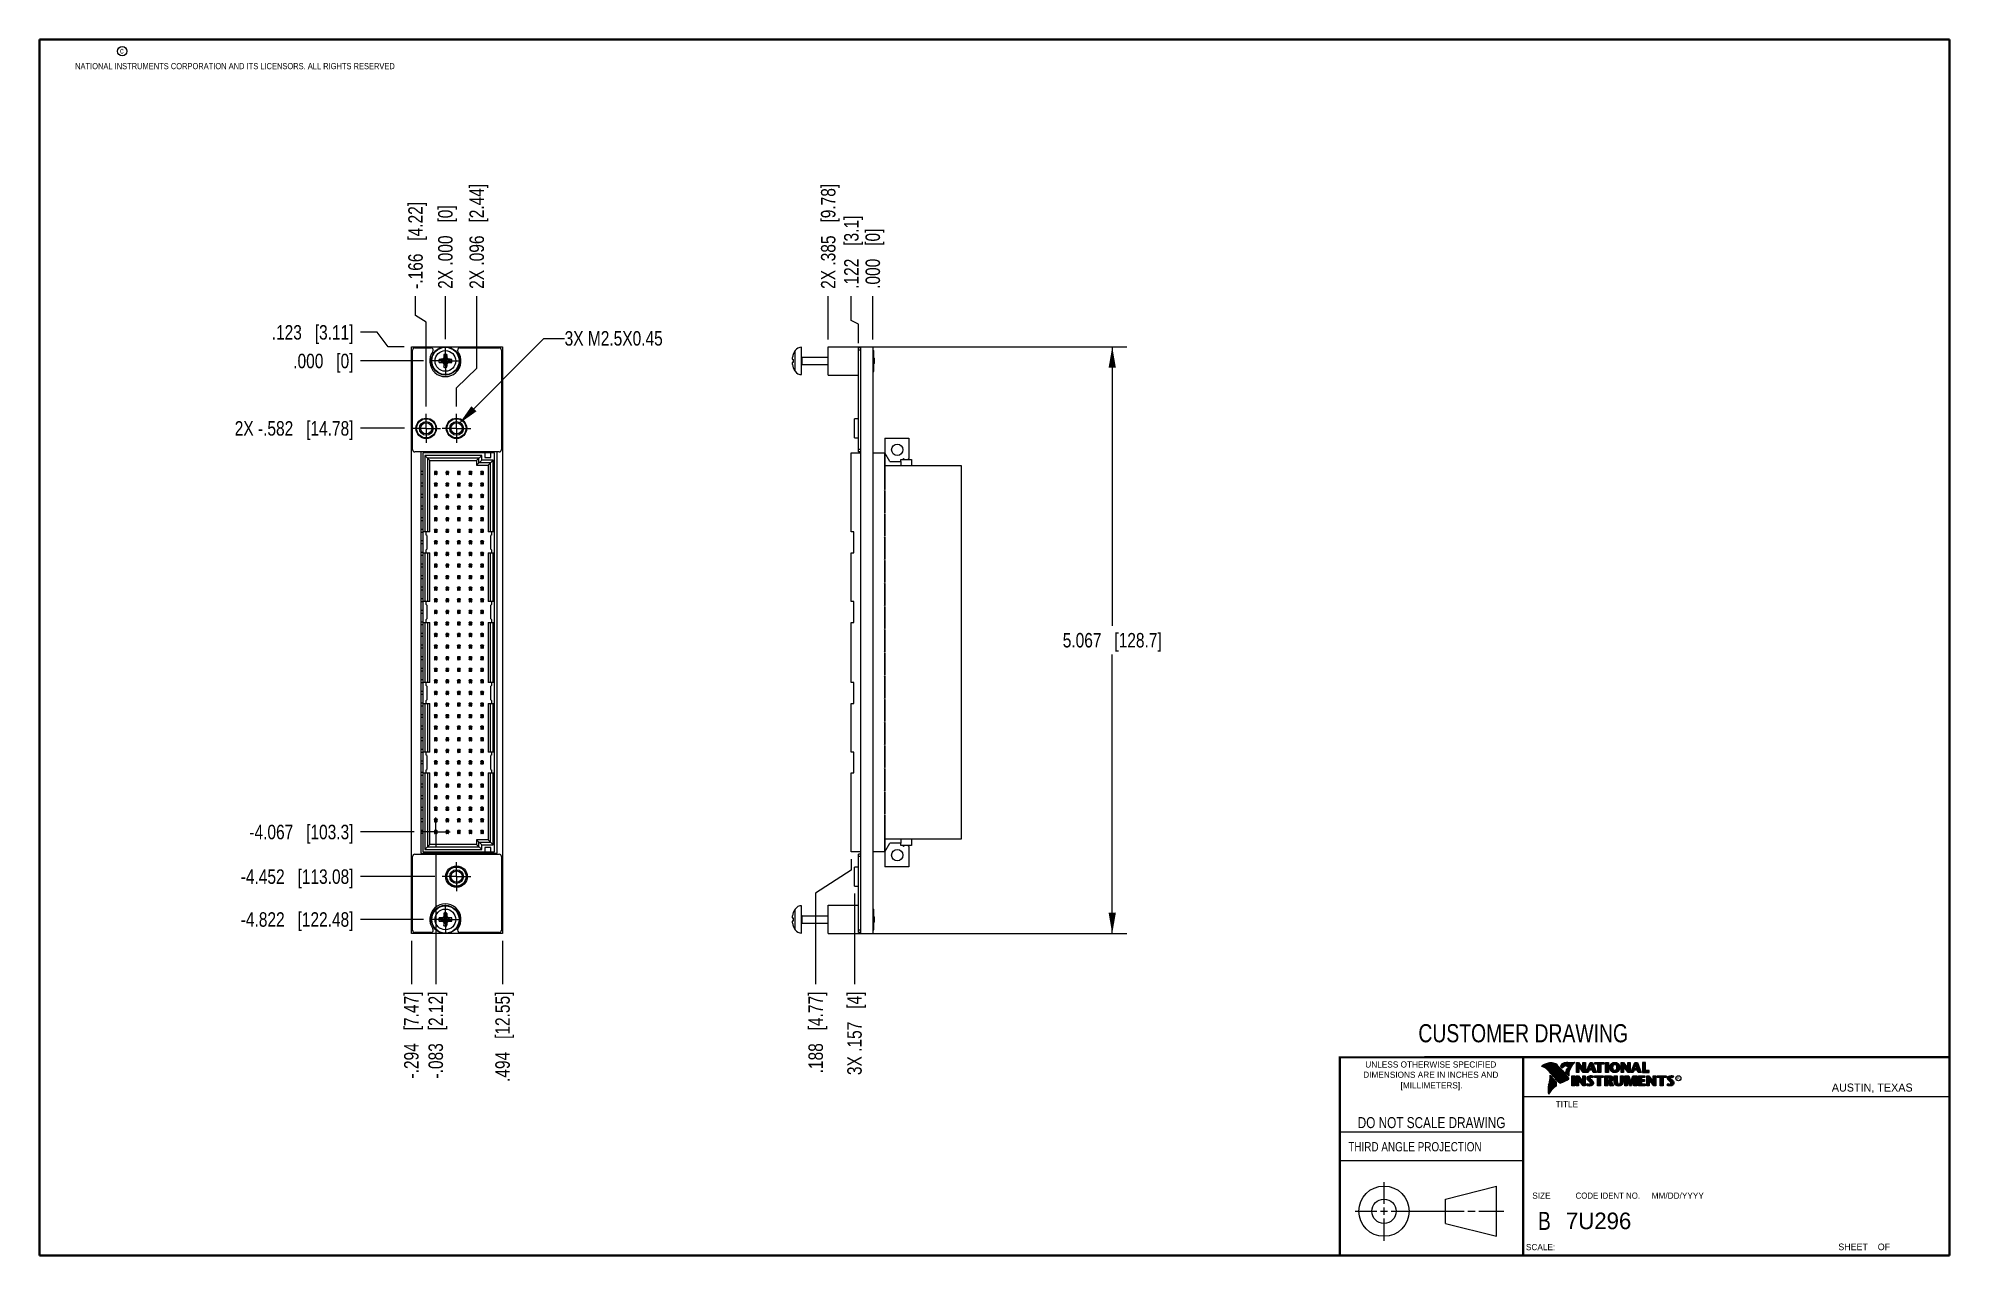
# Model space of a CAD drawing. Header units: inches. Extents: x 0.2 to 16.8, y 0.2 to 10.8.
import ezdxf

# ---------------------------------------------------------------- set-up
doc = ezdxf.new("R2010")
doc.units = ezdxf.units.IN
doc.header["$LTSCALE"] = 0.935
doc.header["$MEASUREMENT"] = 0
doc.linetypes.add('CENTER', pattern=[0.6, 0.375, -0.075, 0.075, -0.075])
doc.layers.get('0').update_dxf_attribs({"linetype": 'CONTINUOUS'})
for name, color, linetype in [('02___PRT_ALL_AXES', 7, 'CONTINUOUS'), ('DETAIL', 7, 'CONTINUOUS'), ('DIMENSIONS', 7, 'CONTINUOUS')]:
    doc.layers.add(name, color=color, linetype=linetype)
doc.styles.get("Standard").update_dxf_attribs({"font": 'txt', "width": 0.8})
doc.styles.add('TEXTSTYLE_2', font='txt')
doc.styles.add('TEXTSTYLE_3', font='txt', dxfattribs={"width": 0.95})
doc.dimstyles.new('DIMSTYLE_1', dxfattribs={"dimtxt": 0.125, "dimasz": 0.18, "dimexe": 0.18, "dimexo": 0.0625, "dimgap": 0.09, "dimtad": 0, "dimtih": 1, "dimtoh": 1, "dimdec": 3, "dimzin": 4, "dimdsep": 46, "dimtxsty": 'STANDARD', "dimblk": '_FILLED', "dimblk1": '_FILLED', "dimblk2": '_FILLED', "dimcen": 0.09, "dimadec": 0, "dimazin": 0, "dimtp": 0.01, "dimtm": 0.01, "dimtfac": 1, "dimtdec": 3, "dimtofl": 0, "dimtmove": 0, "dimatfit": 3, "dimldrblk": '_FILLED', "dimfxl": 1, "dimtolj": 1, "dimtzin": 4, "dimarcsym": 0})
doc.dimstyles.new('DIMSTYLE_2', dxfattribs={"dimtxt": 0.125, "dimasz": 0.18, "dimexe": 0.18, "dimexo": 0.0625, "dimgap": 0.09, "dimtad": 0, "dimtih": 1, "dimtoh": 1, "dimdec": 3, "dimzin": 4, "dimdsep": 46, "dimtxsty": 'STANDARD', "dimblk": '_FILLED', "dimblk1": '_FILLED', "dimblk2": '_FILLED', "dimcen": 0.09, "dimadec": 0, "dimazin": 0, "dimtp": 0.01, "dimtm": 0.01, "dimtfac": 1, "dimtdec": 3, "dimtofl": 0, "dimtmove": 0, "dimatfit": 3, "dimldrblk": '_FILLED', "dimfxl": 1, "dimtolj": 1, "dimtzin": 4, "dimarcsym": 0})
doc.dimstyles.get("Standard").update_dxf_attribs({"dimtxt": 0.125, "dimasz": 0.18, "dimexe": 0.18, "dimexo": 0.0625, "dimgap": 0.09, "dimtad": 0, "dimtih": 1, "dimtoh": 1, "dimdec": 3, "dimzin": 4, "dimdsep": 46, "dimtxsty": 'STANDARD', "dimblk": '_FILLED', "dimblk1": '_FILLED', "dimblk2": '_FILLED', "dimcen": 0.09, "dimadec": 0, "dimazin": 0, "dimtol": 1, "dimtp": 0.01, "dimtm": 0.01, "dimtfac": 1, "dimtdec": 3, "dimtofl": 0, "dimtmove": 0, "dimatfit": 3, "dimldrblk": '_FILLED', "dimfxl": 1, "dimtolj": 1, "dimtzin": 4, "dimarcsym": 0})

msp = doc.modelspace()

# ---------------------------------------------------------------- texts
at = {"color": 2, "linetype": 'CONTINUOUS', "attachment_point": 1, "line_spacing_factor": 0.9}
for s, insert, char_height, width in [('c', (0.946, 10.6893), 0.053, 0.0424), ('NATIONAL INSTRUMENTS CORPORATION AND ITS LICENSORS. ALL RIGHTS RESERVED', (0.5583, 10.5546), 0.053, 3.0104), ('THIRD ANGLE PROJECTION', (11.5564, 1.2384), 0.08, 1.408)]:
    msp.add_mtext(s, dxfattribs=dict(at, insert=insert, char_height=char_height, width=width))
at = {"color": 7, "linetype": 'CONTINUOUS', "attachment_point": 2, "line_spacing_factor": 0.9}
for s, insert, char_height, width in [('CUSTOMER DRAWING', (13.0668, 2.2564), 0.15625, 2), ('DO NOT SCALE DRAWING', (12.2754, 1.4542), 0.095, 1.52), ('B', (13.2497, 0.6361), 0.1562, 0.125)]:
    msp.add_mtext(s, dxfattribs=dict(at, insert=insert, char_height=char_height, width=width))
at = {"color": 2, "linetype": 'CONTINUOUS', "line_spacing_factor": 0.9}
for s, insert, char_height, width, attachment_point, style in [('DIMENSIONS ARE IN INCHES AND', (12.2688, 1.8465), 0.053254, 1.491112, 2, 'TEXTSTYLE_2'), ('UNLESS OTHERWISE SPECIFIED', (12.2688, 1.9352), 0.053254, 1.384604, 2, 'TEXTSTYLE_2'), ('[MILLIMETERS].', (12.2746, 1.7548), 0.053254, 0.745556, 2, 'TEXTSTYLE_2'), ('R', (14.3971, 1.8), 0.0217, 0.021738, 1, 'TEXTSTYLE_2'), ('AUSTIN, TEXAS', (15.7327, 1.7441), 0.069617, 0.905021, 1, 'TEXTSTYLE_2'), ('TITLE', (13.3474, 1.593), 0.05325, 0.26627, 1, 'TEXTSTYLE_2'), ('SIZE', (13.1451, 0.8027), 0.05325, 0.213016, 1, 'TEXTSTYLE_2'), ('CODE IDENT NO.', (13.7978, 0.8027), 0.053254, 0.708278, 2, 'TEXTSTYLE_3'), ('MM/DD/YYYY', (14.1765, 0.8027), 0.05325, 0.53254, 1, 'TEXTSTYLE_2'), ('SCALE:', (13.0904, 0.3585), 0.05325, 0.319524, 1, 'TEXTSTYLE_2'), ('SHEET    OF', (15.7892, 0.3625), 0.057262, 0.629882, 1, 'TEXTSTYLE_2')]:
    msp.add_mtext(s, dxfattribs=dict(at, insert=insert, char_height=char_height, width=width, attachment_point=attachment_point, style=style))
at = {"color": 7, "linetype": 'CONTINUOUS', "insert": (13.4363, 0.6298), "char_height": 0.14316, "width": 0.715775, "attachment_point": 1, "line_spacing_factor": 0.9, "style": 'TEXTSTYLE_2'}
msp.add_mtext('7U296', dxfattribs=at)
at = {"layer": 'DETAIL', "color": 2, "linetype": 'CONTINUOUS', "insert": (4.7868, 8.2403), "char_height": 0.125, "width": 1.2, "attachment_point": 1, "line_spacing_factor": 0.9}
msp.add_mtext('3X M2.5X0.45', dxfattribs=at)

# ---------------------------------------------------------------- blocks, each defined once
blk = doc.blocks.new('*D0')
at = {"layer": 'DIMENSIONS', "color": 2, "linetype": 'CONTINUOUS'}
for p, q in [((3.168, 8.23), (3.025, 8.23)), ((3.262, 8.105), (3.168, 8.23)), ((3.4, 8.105), (3.262, 8.105))]:
    blk.add_line(p, q, dxfattribs=at)
at = {"layer": 'DIMENSIONS', "color": 2, "linetype": 'CONTINUOUS', "insert": (2.963, 8.292), "char_height": 0.125, "width": 1.125, "attachment_point": 3, "line_spacing_factor": 0.9}
blk.add_mtext('.123{\\Ftxt.shx;\\W1.000000;\\H0.125000; }[3.11]', dxfattribs=at)
blk = doc.blocks.new('_FILLED')
at = {"color": 0, "linetype": 'BYBLOCK'}
blk.add_solid([(0, 0), (-1, 0.174), (-1, -0.174)], dxfattribs=at)
blk = doc.blocks.new('*D1')
at = {"layer": 'DIMENSIONS', "color": 2, "linetype": 'CONTINUOUS'}
blk.add_line((3.569, 7.983), (3.025, 7.983), dxfattribs=at)
at = {"layer": 'DIMENSIONS', "color": 2, "linetype": 'CONTINUOUS', "insert": (2.963, 8.045), "char_height": 0.125, "width": 0.825, "attachment_point": 3, "line_spacing_factor": 0.9}
blk.add_mtext('.000{\\Ftxt.shx;\\W1.000000;\\H0.125000; }[0]', dxfattribs=at)
blk = doc.blocks.new('*D2')
at = {"layer": 'DIMENSIONS', "color": 2, "linetype": 'CONTINUOUS'}
blk.add_line((3.403, 7.401), (3.025, 7.401), dxfattribs=at)
at = {"layer": 'DIMENSIONS', "color": 2, "linetype": 'CONTINUOUS', "insert": (2.963, 7.463), "char_height": 0.125, "width": 1.625, "attachment_point": 3, "line_spacing_factor": 0.9}
blk.add_mtext('2X -.582{\\Ftxt.shx;\\W1.000000;\\H0.125000; }[14.78]', dxfattribs=at)
blk = doc.blocks.new('*D3')
at = {"layer": 'DIMENSIONS', "color": 2, "linetype": 'CONTINUOUS'}
blk.add_line((3.665, 3.531), (3.025, 3.531), dxfattribs=at)
at = {"layer": 'DIMENSIONS', "color": 2, "linetype": 'CONTINUOUS', "insert": (2.963, 3.593), "char_height": 0.125, "width": 1.525, "attachment_point": 3, "line_spacing_factor": 0.9}
blk.add_mtext('-4.452{\\Ftxt.shx;\\W1.000000;\\H0.125000; }[113.08]', dxfattribs=at)
blk = doc.blocks.new('*D4')
at = {"layer": 'DIMENSIONS', "color": 2, "linetype": 'CONTINUOUS'}
blk.add_line((3.569, 3.161), (3.025, 3.161), dxfattribs=at)
at = {"layer": 'DIMENSIONS', "color": 2, "linetype": 'CONTINUOUS', "insert": (2.963, 3.223), "char_height": 0.125, "width": 1.525, "attachment_point": 3, "line_spacing_factor": 0.9}
blk.add_mtext('-4.822{\\Ftxt.shx;\\W1.000000;\\H0.125000; }[122.48]', dxfattribs=at)
blk = doc.blocks.new('*D5')
at = {"layer": 'DIMENSIONS', "color": 2, "linetype": 'CONTINUOUS'}
for p, q in [((4.028, 7.92), (4.028, 8.543)), ((3.853, 7.751), (4.028, 7.92)), ((3.853, 7.588), (3.853, 7.751))]:
    blk.add_line(p, q, dxfattribs=at)
at = {"layer": 'DIMENSIONS', "color": 2, "linetype": 'CONTINUOUS', "insert": (3.965, 8.605), "char_height": 0.125, "width": 1.425, "attachment_point": 1, "rotation": 90, "line_spacing_factor": 0.9}
blk.add_mtext('2X .096{\\Ftxt.shx;\\W1.000000;\\H0.125000; }[2.44]', dxfattribs=at)
blk = doc.blocks.new('*D6')
at = {"layer": 'DIMENSIONS', "color": 2, "linetype": 'CONTINUOUS'}
blk.add_line((3.757, 8.17), (3.757, 8.543), dxfattribs=at)
at = {"layer": 'DIMENSIONS', "color": 2, "linetype": 'CONTINUOUS', "insert": (3.694, 8.605), "char_height": 0.125, "width": 1.125, "attachment_point": 1, "rotation": 90, "line_spacing_factor": 0.9}
blk.add_mtext('2X .000{\\Ftxt.shx;\\W1.000000;\\H0.125000; }[0]', dxfattribs=at)
blk = doc.blocks.new('*D7')
at = {"layer": 'DIMENSIONS', "color": 2, "linetype": 'CONTINUOUS'}
for p, q in [((3.498, 8.374), (3.498, 8.543)), ((3.591, 8.318), (3.498, 8.374)), ((3.591, 7.588), (3.591, 8.318))]:
    blk.add_line(p, q, dxfattribs=at)
at = {"layer": 'DIMENSIONS', "color": 2, "linetype": 'CONTINUOUS', "insert": (3.436, 8.605), "char_height": 0.125, "width": 1.225, "attachment_point": 1, "rotation": 90, "line_spacing_factor": 0.9}
blk.add_mtext('-.166{\\Ftxt.shx;\\W1.000000;\\H0.125000; }[4.22]', dxfattribs=at)
blk = doc.blocks.new('*D8')
at = {"layer": 'DIMENSIONS', "color": 2, "linetype": 'CONTINUOUS'}
blk.add_line((4.251, 2.976), (4.251, 2.601), dxfattribs=at)
at = {"layer": 'DIMENSIONS', "color": 2, "linetype": 'CONTINUOUS', "insert": (4.188, 2.538), "char_height": 0.125, "width": 1.225, "attachment_point": 3, "rotation": 90, "line_spacing_factor": 0.9}
blk.add_mtext('.494{\\Ftxt.shx;\\W1.000000;\\H0.125000; }[12.55]', dxfattribs=at)
blk = doc.blocks.new('*D9')
at = {"layer": 'DIMENSIONS', "color": 2, "linetype": 'CONTINUOUS'}
blk.add_line((3.463, 2.976), (3.463, 2.601), dxfattribs=at)
at = {"layer": 'DIMENSIONS', "color": 2, "linetype": 'CONTINUOUS', "insert": (3.4, 2.538), "char_height": 0.125, "width": 1.225, "attachment_point": 3, "rotation": 90, "line_spacing_factor": 0.9}
blk.add_mtext('-.294{\\Ftxt.shx;\\W1.000000;\\H0.125000; }[7.47]', dxfattribs=at)
blk = doc.blocks.new('*D10')
at = {"layer": 'DIMENSIONS', "color": 2, "linetype": 'CONTINUOUS'}
for p, q in [((7.263, 8.333), (7.263, 8.543)), ((7.326, 8.299), (7.263, 8.333)), ((7.326, 8.137), (7.326, 8.299))]:
    blk.add_line(p, q, dxfattribs=at)
at = {"layer": 'DIMENSIONS', "color": 2, "linetype": 'CONTINUOUS', "insert": (7.201, 8.605), "char_height": 0.125, "width": 1.025, "attachment_point": 1, "rotation": 90, "line_spacing_factor": 0.9}
blk.add_mtext('.122{\\Ftxt.shx;\\W1.000000;\\H0.125000; }[3.1]', dxfattribs=at)
blk = doc.blocks.new('*D11')
at = {"layer": 'DIMENSIONS', "color": 2, "linetype": 'CONTINUOUS'}
blk.add_line((7.448, 8.168), (7.448, 8.543), dxfattribs=at)
at = {"layer": 'DIMENSIONS', "color": 2, "linetype": 'CONTINUOUS', "insert": (7.386, 8.605), "char_height": 0.125, "width": 0.825, "attachment_point": 1, "rotation": 90, "line_spacing_factor": 0.9}
blk.add_mtext('.000{\\Ftxt.shx;\\W1.000000;\\H0.125000; }[0]', dxfattribs=at)
blk = doc.blocks.new('*D12')
at = {"layer": 'DIMENSIONS', "color": 2, "linetype": 'CONTINUOUS'}
blk.add_line((7.063, 8.167), (7.063, 8.543), dxfattribs=at)
at = {"layer": 'DIMENSIONS', "color": 2, "linetype": 'CONTINUOUS', "insert": (7.001, 8.605), "char_height": 0.125, "width": 1.425, "attachment_point": 1, "rotation": 90, "line_spacing_factor": 0.9}
blk.add_mtext('2X .385{\\Ftxt.shx;\\W1.000000;\\H0.125000; }[9.78]', dxfattribs=at)
blk = doc.blocks.new('*D13')
at = {"layer": 'DIMENSIONS', "color": 2, "linetype": 'CONTINUOUS'}
blk.add_line((7.291, 3.386), (7.291, 2.601), dxfattribs=at)
at = {"layer": 'DIMENSIONS', "color": 2, "linetype": 'CONTINUOUS', "insert": (7.228, 2.538), "char_height": 0.125, "width": 1.125, "attachment_point": 3, "rotation": 90, "line_spacing_factor": 0.9}
blk.add_mtext('3X .157{\\Ftxt.shx;\\W1.000000;\\H0.125000; }[4]', dxfattribs=at)
blk = doc.blocks.new('*D14')
at = {"layer": 'DIMENSIONS', "color": 2, "linetype": 'CONTINUOUS'}
for p, q in [((7.261, 3.681), (7.261, 3.587)), ((7.261, 3.587), (6.955, 3.389)), ((6.955, 3.389), (6.955, 2.601))]:
    blk.add_line(p, q, dxfattribs=at)
at = {"layer": 'DIMENSIONS', "color": 2, "linetype": 'CONTINUOUS', "insert": (6.893, 2.538), "char_height": 0.125, "width": 1.125, "attachment_point": 3, "rotation": 90, "line_spacing_factor": 0.9}
blk.add_mtext('.188{\\Ftxt.shx;\\W1.000000;\\H0.125000; }[4.77]', dxfattribs=at)
blk = doc.blocks.new('*D15')
at = {"layer": 'DIMENSIONS', "color": 2, "linetype": 'CONTINUOUS'}
for p, q in [((7.406, 8.105), (9.642, 8.105)), ((9.517, 8.105), (9.517, 5.697)), ((9.517, 3.038), (9.517, 5.447)), ((7.406, 3.038), (9.642, 3.038))]:
    blk.add_line(p, q, dxfattribs=at)
at = {"layer": 'DIMENSIONS', "color": 2, "linetype": 'CONTINUOUS', "xscale": 0.18, "yscale": 0.18, "zscale": 0.18}
for p, rotation in [((9.517, 8.105), 90), ((9.517, 3.038), 270)]:
    blk.add_blockref('_FILLED', p, dxfattribs=dict(at, rotation=rotation))
at = {"layer": 'DIMENSIONS', "color": 2, "linetype": 'CONTINUOUS', "insert": (9.517, 5.634), "char_height": 0.125, "width": 1.325, "attachment_point": 2, "line_spacing_factor": 0.9}
blk.add_mtext('5.067{\\Ftxt.shx;\\W1.000000;\\H0.125000; }[128.7]', dxfattribs=at)
blk = doc.blocks.new('*D16')
at = {"layer": 'DIMENSIONS', "color": 2, "linetype": 'CONTINUOUS'}
blk.add_line((3.673, 3.728), (3.673, 2.601), dxfattribs=at)
at = {"layer": 'DIMENSIONS', "color": 2, "linetype": 'CONTINUOUS', "insert": (3.611, 2.538), "char_height": 0.125, "width": 1.225, "attachment_point": 3, "rotation": 90, "line_spacing_factor": 0.9}
blk.add_mtext('-.083{\\Ftxt.shx;\\W1.000000;\\H0.125000; }[2.12]', dxfattribs=at)
blk = doc.blocks.new('*D17')
at = {"layer": 'DIMENSIONS', "color": 2, "linetype": 'CONTINUOUS'}
blk.add_line((3.486, 3.916), (3.025, 3.916), dxfattribs=at)
at = {"layer": 'DIMENSIONS', "color": 2, "linetype": 'CONTINUOUS', "insert": (2.963, 3.978), "char_height": 0.125, "width": 1.425, "attachment_point": 3, "line_spacing_factor": 0.9}
blk.add_mtext('-4.067{\\Ftxt.shx;\\W1.000000;\\H0.125000; }[103.3]', dxfattribs=at)

# ---------------------------------------------------------------- dimensions: what is measured, and where the dimension line sits
at = {"layer": 'DIMENSIONS', "color": 2, "linetype": 'CONTINUOUS'}
for feature_location, offset, dtype, origin, text, picture, middle in [((3.8529, 7.5882), (0.1749, 0.9545), 0, (3.7569, 8.1078), '2X <>', '*D5', (4.0279, 9.3177)), ((7.0633, 8.1672), (0, 0.3755), 1, (7.4483, 8.1047), '2X <>', '*D12', (7.0633, 9.3177)), ((3.590928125, 7.5882496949), (-0.0926719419, 0.9544799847), 0, (3.756928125, 7.5257496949), '-<>', '*D7', (3.4982561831, 9.2177296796)), ((3.756928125, 8.17031875), (0, 0.3724109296), 1, (3.756928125, 8.10781875), '2X <>', '*D6', (3.756928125, 9.1677296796)), ((3.4033, 7.4006), (-0.3779, 0), 0, (3.4658, 7.9827), '2X -<>', '*D2', (1.9004, 7.4006)), ((3.6653, 3.5307), (-0.6399, 0), 0, (3.7278, 7.9827), '-<>', '*D3', (1.9504, 3.5307)), ((3.5693, 3.1607), (-0.5439, 0), 0, (3.6318, 7.9827), '-<>', '*D4', (1.9504, 3.1607)), ((3.4859, 3.9157), (-0.4605, 0), 0, (3.5484, 7.9827), '-<>', '*D17', (2.0004, 3.9157)), ((3.67344, 3.72818), (0, -1.12748), 1, (3.75693, 3.79068), '-<>', '*D16', (3.78546, 1.75221)), ((7.2909, 3.3856), (0, -0.7849), 1, (7.4483, 3.4481), '3X <>', '*D13', (7.4029, 1.7969)), ((3.4629, 2.9757), (0, -0.375), 1, (3.7569, 3.0382), '-<>', '*D9', (3.5749, 1.7522))]:
    dim = msp.add_ordinate_dim(feature_location=feature_location, offset=offset, dtype=dtype, origin=origin, text=text, dimstyle='DIMSTYLE_1', dxfattribs=at)
    dim.commit()
    dim.dimension.update_dxf_attribs({"geometry": picture, "text_midpoint": middle})
for feature_location, offset, dtype, origin, picture, middle in [((7.3263, 8.1372), (-0.0629, 0.4055), 0, (7.4483, 8.1052), '*D10', (7.2634, 9.1177)), ((7.4483321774, 8.16771875), (0, 0.3750109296), 1, (7.4483321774, 8.10521875), '*D11', (7.4483321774, 9.0177296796)), ((3.400428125, 8.10521875), (-0.375, 0.1243054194), 0, (3.631828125, 7.98271875), '*D0', (2.150428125, 8.2295241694)), ((3.569328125, 7.98271875), (-0.5439, 0), 0, (3.631828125, 7.98271875), '*D1', (2.300428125, 7.98271875)), ((7.2607258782, 3.6807678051), (-0.3056221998, -1.0800599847), 0, (7.4483321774, 3.7432678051), '*D14', (7.0671220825, 1.7522086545)), ((4.2509, 2.9757), (0, -0.375), 1, (3.7569, 3.0382), '*D8', (4.3854, 1.7022))]:
    dim = msp.add_ordinate_dim(feature_location=feature_location, offset=offset, dtype=dtype, origin=origin, dimstyle='DIMSTYLE_1', dxfattribs=at)
    dim.commit()
    dim.dimension.update_dxf_attribs({"geometry": picture, "text_midpoint": middle})
dim = msp.add_linear_dim(base=(9.5168, 3.0382), p1=(7.4058, 8.1052), p2=(7.4058, 3.0382), angle=270, dimstyle='DIMSTYLE_2', dxfattribs=at)
dim.commit()
dim.dimension.update_dxf_attribs({"geometry": '*D15', "text_midpoint": (9.3668, 5.5717), "dimtype": 160})

# ---------------------------------------------------------------- linework, layer by layer
at = {"color": 7, "linetype": 'CONTINUOUS'}
for p, q in [((3.4629, 3.0382), (3.4629, 8.1052)), ((3.4629, 8.1052), (4.2509, 8.1052)), ((4.2509, 8.1052), (4.2509, 3.0382)), ((6.8333, 7.8646), (6.8333, 8.1008)), ((7.0633, 7.8607), (7.0633, 8.1047)), ((7.0633, 8.1047), (7.3433, 8.1047)), ((7.3433, 8.1052), (7.3433, 3.0382)), ((7.3433, 8.1052), (7.4483, 8.1052)), ((7.4483, 8.1052), (7.4483, 3.0382)), ((3.4729, 7.2176), (3.4729, 8.0747)), ((3.4929, 8.0947), (3.6326, 8.0947)), ((3.7025, 7.9965), (3.724, 7.9896)), ((3.7025, 7.9689), (3.724, 7.9758)), ((3.724, 7.9758), (3.7899, 7.9896)), ((3.7267, 7.9896), (3.724, 7.9896)), ((3.724, 7.9896), (3.7899, 7.9758)), ((3.724, 7.9758), (3.7267, 7.9758)), ((3.7415, 7.9981), (3.7267, 7.9896)), ((3.7267, 7.9896), (3.7306, 7.9974)), ((3.7267, 7.9758), (3.7871, 7.9896)), ((3.7267, 7.9896), (3.7871, 7.9758)), ((3.7306, 7.968), (3.7267, 7.9758)), ((3.7267, 7.9758), (3.7415, 7.9673)), ((3.7379, 7.9637), (3.7759, 8.0017)), ((3.7759, 7.9637), (3.7379, 8.0017)), ((3.75, 8.0129), (3.7415, 7.9981)), ((3.7415, 7.9673), (3.75, 7.9525)), ((3.7422, 8.0091), (3.75, 8.0129)), ((3.75, 7.9525), (3.7422, 7.9564)), ((3.7431, 8.0371), (3.75, 8.0157)), ((3.7431, 7.9283), (3.75, 7.9498)), ((3.75, 7.9498), (3.7638, 8.0157)), ((3.75, 8.0157), (3.75, 8.0129)), ((3.7638, 7.9498), (3.75, 8.0157)), ((3.75, 7.9525), (3.7638, 8.0129)), ((3.7638, 7.9525), (3.75, 8.0129)), ((3.75, 7.9525), (3.75, 7.9498)), ((3.7707, 8.0371), (3.7638, 8.0157)), ((3.7638, 8.0129), (3.7638, 8.0157)), ((3.7723, 7.9981), (3.7638, 8.0129)), ((3.7638, 8.0129), (3.7716, 8.0091)), ((3.7638, 7.9525), (3.7723, 7.9673)), ((3.7716, 7.9564), (3.7638, 7.9525)), ((3.7638, 7.9498), (3.7638, 7.9525)), ((3.7707, 7.9283), (3.7638, 7.9498)), ((3.7871, 7.9896), (3.7723, 7.9981)), ((3.7723, 7.9673), (3.7871, 7.9758)), ((3.7833, 7.9974), (3.7871, 7.9896)), ((3.7833, 7.968), (3.7871, 7.9758)), ((3.7899, 7.9896), (3.7871, 7.9896)), ((3.7871, 7.9758), (3.7899, 7.9758)), ((3.8113, 7.9965), (3.7899, 7.9896)), ((3.8113, 7.9689), (3.7899, 7.9758)), ((3.8813, 8.0947), (4.2209, 8.0947)), ((4.2409, 8.0747), (4.2409, 7.2176)), ((6.7536, 7.9974), (6.761, 7.9965)), ((6.761, 7.9689), (6.7536, 7.968)), ((6.761, 8.0388), (6.761, 8.0371)), ((6.761, 7.9965), (6.761, 7.9689)), ((6.8373, 8.0142), (7.0633, 8.0142)), ((6.8373, 7.9512), (7.0633, 7.9512)), ((7.3263, 7.1976), (7.3263, 8.0947)), ((7.3433, 8.0947), (7.3263, 8.0947)), ((7.4483, 8.0727), (7.4573, 8.0727)), ((7.4573, 7.8927), (7.4573, 8.0727)), ((7.4633, 8.0024), (7.4573, 8.0083)), ((7.4633, 7.963), (7.4573, 7.9571)), ((7.4633, 7.963), (7.4633, 8.0024)), ((6.761, 7.9283), (6.761, 7.9266)), ((7.0633, 7.8607), (7.3263, 7.8607)), ((7.4483, 7.8927), (7.4573, 7.8927)), ((7.2909, 7.318), (7.2909, 7.4833)), ((7.3263, 7.4833), (7.2909, 7.4833)), ((7.2909, 7.318), (7.3263, 7.318)), ((7.5521, 7.3161), (7.5521, 7.1881)), ((7.5521, 7.3161), (7.7607, 7.3161)), ((7.7607, 7.3161), (7.7607, 7.1409)), ((4.2209, 7.1976), (3.4929, 7.1976)), ((3.5449, 7.1976), (3.5449, 3.7333)), ((3.5648, 3.7433), (3.5648, 7.1881)), ((4.1821, 7.1881), (3.5648, 7.1881)), ((3.5782, 7.1665), (3.5782, 6.5063)), ((3.5782, 7.1665), (3.6215, 7.1232)), ((4.0703, 7.1665), (3.5782, 7.1665)), ((3.6018, 7.1429), (3.6018, 6.5063)), ((4.0467, 7.1429), (3.6018, 7.1429)), ((3.6179, 7.1881), (3.6179, 7.1976)), ((3.6215, 6.5063), (3.6215, 7.1232)), ((3.6215, 7.1232), (4.027, 7.1232)), ((3.8541, 7.1976), (3.8541, 7.1881)), ((4.0703, 7.1665), (4.027, 7.1232)), ((4.027, 7.0838), (4.0703, 7.1271)), ((4.027, 7.1232), (4.027, 7.0838)), ((4.0467, 7.1035), (4.0467, 7.1429)), ((4.0703, 7.1271), (4.0703, 7.1665)), ((4.1687, 7.1271), (4.0703, 7.1271)), ((4.0975, 7.1881), (4.0975, 7.1488)), ((4.0975, 7.1488), (4.1486, 7.1488)), ((4.1687, 7.1271), (4.1254, 7.0838)), ((4.1486, 7.1488), (4.1486, 7.1881)), ((4.1687, 6.5063), (4.1687, 7.1271)), ((4.1821, 3.7433), (4.1821, 7.1881)), ((4.2027, 3.7333), (4.2027, 7.1976)), ((7.2607, 6.5063), (7.2607, 7.1881)), ((7.2607, 7.1881), (7.3433, 7.1881)), ((7.3433, 7.1976), (7.3263, 7.1976)), ((7.4483, 7.1881), (7.5521, 7.1881)), ((7.5501, 7.1881), (7.5501, 6.8716)), ((7.5953, 7.1133), (7.5521, 7.1881)), ((7.554, 7.1847), (7.554, 6.8756)), ((7.5953, 7.1133), (7.6899, 7.1133)), ((7.6895, 7.1133), (7.6895, 7.1323)), ((7.6895, 7.1323), (7.7843, 7.1323)), ((7.6899, 7.1133), (7.6899, 7.0789)), ((7.7, 7.1323), (7.7126, 7.1382)), ((7.717, 7.1374), (7.7221, 7.1323)), ((7.7521, 7.1323), (7.7607, 7.1409)), ((7.7843, 7.1323), (7.7843, 7.0789)), ((3.5648, 7.0285), (3.5449, 7.0285)), ((3.5648, 7.0029), (3.5449, 7.0029)), ((3.6622, 7.0252), (3.6622, 7.0252)), ((3.6622, 7.0062), (3.6622, 7.0062)), ((3.6808, 7.0287), (3.6661, 7.0287)), ((3.6808, 7.0027), (3.6661, 7.0027)), ((3.6695, 7.0136), (3.6695, 7.0178)), ((3.6774, 7.0178), (3.6774, 7.0136)), ((3.6847, 7.0252), (3.6847, 7.0252)), ((3.6847, 7.0062), (3.6847, 7.0062)), ((3.7622, 7.0252), (3.7622, 7.0252)), ((3.7622, 7.0062), (3.7622, 7.0062)), ((3.7808, 7.0287), (3.7661, 7.0287)), ((3.7808, 7.0027), (3.7661, 7.0027)), ((3.7695, 7.0136), (3.7695, 7.0178)), ((3.7774, 7.0178), (3.7774, 7.0136)), ((3.7847, 7.0252), (3.7847, 7.0252)), ((3.7847, 7.0062), (3.7847, 7.0062)), ((3.8622, 7.0252), (3.8622, 7.0252)), ((3.8622, 7.0062), (3.8622, 7.0062)), ((3.8808, 7.0287), (3.8661, 7.0287)), ((3.8808, 7.0027), (3.8661, 7.0027)), ((3.8695, 7.0136), (3.8695, 7.0178)), ((3.8774, 7.0178), (3.8774, 7.0136)), ((3.8847, 7.0252), (3.8847, 7.0252)), ((3.8847, 7.0062), (3.8847, 7.0062)), ((3.9622, 7.0252), (3.9622, 7.0252)), ((3.9622, 7.0062), (3.9622, 7.0062)), ((3.9808, 7.0287), (3.9661, 7.0287)), ((3.9808, 7.0027), (3.9661, 7.0027)), ((3.9695, 7.0136), (3.9695, 7.0178)), ((3.9774, 7.0178), (3.9774, 7.0136)), ((3.9847, 7.0252), (3.9847, 7.0252)), ((3.9847, 7.0062), (3.9847, 7.0062)), ((4.027, 7.0838), (4.1254, 7.0838)), ((4.1451, 7.1035), (4.0467, 7.1035)), ((4.0622, 7.0252), (4.0622, 7.0252)), ((4.0622, 7.0062), (4.0622, 7.0062)), ((4.0808, 7.0287), (4.0661, 7.0287)), ((4.0808, 7.0027), (4.0661, 7.0027)), ((4.0695, 7.0136), (4.0695, 7.0178)), ((4.0774, 7.0178), (4.0774, 7.0136)), ((4.0847, 7.0252), (4.0847, 7.0252)), ((4.0847, 7.0062), (4.0847, 7.0062)), ((4.1254, 7.0838), (4.1254, 6.5063)), ((4.1451, 6.5063), (4.1451, 7.1035)), ((7.5556, 6.8716), (7.5556, 7.0789)), ((7.5556, 7.0789), (8.2131, 7.0789)), ((8.2131, 7.0789), (8.2131, 3.8525)), ((3.5648, 6.9285), (3.5449, 6.9285)), ((3.5648, 6.9029), (3.5449, 6.9029)), ((3.5648, 6.8285), (3.5449, 6.8285)), ((3.5648, 6.8029), (3.5449, 6.8029)), ((3.6622, 6.9252), (3.6622, 6.9252)), ((3.6622, 6.9062), (3.6622, 6.9062)), ((3.6622, 6.8252), (3.6622, 6.8252)), ((3.6622, 6.8062), (3.6622, 6.8062)), ((3.6808, 6.9287), (3.6661, 6.9287)), ((3.6808, 6.9027), (3.6661, 6.9027)), ((3.6808, 6.8287), (3.6661, 6.8287)), ((3.6808, 6.8027), (3.6661, 6.8027)), ((3.6695, 6.9136), (3.6695, 6.9178)), ((3.6695, 6.8136), (3.6695, 6.8178)), ((3.6774, 6.9178), (3.6774, 6.9136)), ((3.6774, 6.8178), (3.6774, 6.8136)), ((3.6847, 6.9252), (3.6847, 6.9252)), ((3.6847, 6.9062), (3.6847, 6.9062)), ((3.6847, 6.8252), (3.6847, 6.8252)), ((3.6847, 6.8062), (3.6847, 6.8062)), ((3.7622, 6.9252), (3.7622, 6.9252)), ((3.7622, 6.9062), (3.7622, 6.9062)), ((3.7622, 6.8252), (3.7622, 6.8252)), ((3.7622, 6.8062), (3.7622, 6.8062)), ((3.7808, 6.9287), (3.7661, 6.9287)), ((3.7808, 6.9027), (3.7661, 6.9027)), ((3.7808, 6.8287), (3.7661, 6.8287)), ((3.7808, 6.8027), (3.7661, 6.8027)), ((3.7695, 6.9136), (3.7695, 6.9178)), ((3.7695, 6.8136), (3.7695, 6.8178)), ((3.7774, 6.9178), (3.7774, 6.9136)), ((3.7774, 6.8178), (3.7774, 6.8136)), ((3.7847, 6.9252), (3.7847, 6.9252)), ((3.7847, 6.9062), (3.7847, 6.9062)), ((3.7847, 6.8252), (3.7847, 6.8252)), ((3.7847, 6.8062), (3.7847, 6.8062)), ((3.8622, 6.9252), (3.8622, 6.9252)), ((3.8622, 6.9062), (3.8622, 6.9062)), ((3.8622, 6.8252), (3.8622, 6.8252)), ((3.8622, 6.8062), (3.8622, 6.8062)), ((3.8808, 6.9287), (3.8661, 6.9287)), ((3.8808, 6.9027), (3.8661, 6.9027)), ((3.8808, 6.8287), (3.8661, 6.8287)), ((3.8808, 6.8027), (3.8661, 6.8027)), ((3.8695, 6.9136), (3.8695, 6.9178)), ((3.8695, 6.8136), (3.8695, 6.8178)), ((3.8774, 6.9178), (3.8774, 6.9136)), ((3.8774, 6.8178), (3.8774, 6.8136)), ((3.8847, 6.9252), (3.8847, 6.9252)), ((3.8847, 6.9062), (3.8847, 6.9062)), ((3.8847, 6.8252), (3.8847, 6.8252)), ((3.8847, 6.8062), (3.8847, 6.8062)), ((3.9622, 6.9252), (3.9622, 6.9252)), ((3.9622, 6.9062), (3.9622, 6.9062)), ((3.9622, 6.8252), (3.9622, 6.8252)), ((3.9622, 6.8062), (3.9622, 6.8062)), ((3.9808, 6.9287), (3.9661, 6.9287)), ((3.9808, 6.9027), (3.9661, 6.9027)), ((3.9808, 6.8287), (3.9661, 6.8287)), ((3.9808, 6.8027), (3.9661, 6.8027)), ((3.9695, 6.9136), (3.9695, 6.9178)), ((3.9695, 6.8136), (3.9695, 6.8178)), ((3.9774, 6.9178), (3.9774, 6.9136)), ((3.9774, 6.8178), (3.9774, 6.8136)), ((3.9847, 6.9252), (3.9847, 6.9252)), ((3.9847, 6.9062), (3.9847, 6.9062)), ((3.9847, 6.8252), (3.9847, 6.8252)), ((3.9847, 6.8062), (3.9847, 6.8062)), ((4.0622, 6.9252), (4.0622, 6.9252)), ((4.0622, 6.9062), (4.0622, 6.9062)), ((4.0622, 6.8252), (4.0622, 6.8252)), ((4.0622, 6.8062), (4.0622, 6.8062)), ((4.0808, 6.9287), (4.0661, 6.9287)), ((4.0808, 6.9027), (4.0661, 6.9027)), ((4.0808, 6.8287), (4.0661, 6.8287)), ((4.0808, 6.8027), (4.0661, 6.8027)), ((4.0695, 6.9136), (4.0695, 6.9178)), ((4.0695, 6.8136), (4.0695, 6.8178)), ((4.0774, 6.9178), (4.0774, 6.9136)), ((4.0774, 6.8178), (4.0774, 6.8136)), ((4.0847, 6.9252), (4.0847, 6.9252)), ((4.0847, 6.9062), (4.0847, 6.9062)), ((4.0847, 6.8252), (4.0847, 6.8252)), ((4.0847, 6.8062), (4.0847, 6.8062)), ((7.5501, 6.8716), (7.554, 6.8756)), ((7.5501, 6.8716), (7.5556, 6.8716)), ((7.5501, 6.8598), (7.5501, 6.6716)), ((7.554, 6.8559), (7.5501, 6.8598)), ((7.5556, 6.8598), (7.5501, 6.8598)), ((7.554, 6.8756), (7.5556, 6.8756)), ((7.554, 6.8559), (7.554, 6.6756)), ((7.5556, 6.8559), (7.554, 6.8559)), ((7.5556, 6.6716), (7.5556, 6.8598)), ((3.5648, 6.7285), (3.5449, 6.7285)), ((3.5648, 6.7029), (3.5449, 6.7029)), ((3.5648, 6.6285), (3.5449, 6.6285)), ((3.6622, 6.7252), (3.6622, 6.7252)), ((3.6622, 6.7062), (3.6622, 6.7062)), ((3.6622, 6.6252), (3.6622, 6.6252)), ((3.6808, 6.7287), (3.6661, 6.7287)), ((3.6808, 6.7027), (3.6661, 6.7027)), ((3.6808, 6.6287), (3.6661, 6.6287)), ((3.6695, 6.7136), (3.6695, 6.7178)), ((3.6695, 6.6136), (3.6695, 6.6178)), ((3.6774, 6.7178), (3.6774, 6.7136)), ((3.6774, 6.6178), (3.6774, 6.6136)), ((3.6847, 6.7252), (3.6847, 6.7252)), ((3.6847, 6.7062), (3.6847, 6.7062)), ((3.6847, 6.6252), (3.6847, 6.6252)), ((3.7622, 6.7252), (3.7622, 6.7252)), ((3.7622, 6.7062), (3.7622, 6.7062)), ((3.7622, 6.6252), (3.7622, 6.6252)), ((3.7808, 6.7287), (3.7661, 6.7287)), ((3.7808, 6.7027), (3.7661, 6.7027)), ((3.7808, 6.6287), (3.7661, 6.6287)), ((3.7695, 6.7136), (3.7695, 6.7178)), ((3.7695, 6.6136), (3.7695, 6.6178)), ((3.7774, 6.7178), (3.7774, 6.7136)), ((3.7774, 6.6178), (3.7774, 6.6136)), ((3.7847, 6.7252), (3.7847, 6.7252)), ((3.7847, 6.7062), (3.7847, 6.7062)), ((3.7847, 6.6252), (3.7847, 6.6252)), ((3.8622, 6.7252), (3.8622, 6.7252)), ((3.8622, 6.7062), (3.8622, 6.7062)), ((3.8622, 6.6252), (3.8622, 6.6252)), ((3.8808, 6.7287), (3.8661, 6.7287)), ((3.8808, 6.7027), (3.8661, 6.7027)), ((3.8808, 6.6287), (3.8661, 6.6287)), ((3.8695, 6.7136), (3.8695, 6.7178)), ((3.8695, 6.6136), (3.8695, 6.6178)), ((3.8774, 6.7178), (3.8774, 6.7136)), ((3.8774, 6.6178), (3.8774, 6.6136)), ((3.8847, 6.7252), (3.8847, 6.7252)), ((3.8847, 6.7062), (3.8847, 6.7062)), ((3.8847, 6.6252), (3.8847, 6.6252)), ((3.9622, 6.7252), (3.9622, 6.7252)), ((3.9622, 6.7062), (3.9622, 6.7062)), ((3.9622, 6.6252), (3.9622, 6.6252)), ((3.9808, 6.7287), (3.9661, 6.7287)), ((3.9808, 6.7027), (3.9661, 6.7027)), ((3.9808, 6.6287), (3.9661, 6.6287)), ((3.9695, 6.7136), (3.9695, 6.7178)), ((3.9695, 6.6136), (3.9695, 6.6178)), ((3.9774, 6.7178), (3.9774, 6.7136)), ((3.9774, 6.6178), (3.9774, 6.6136)), ((3.9847, 6.7252), (3.9847, 6.7252)), ((3.9847, 6.7062), (3.9847, 6.7062)), ((3.9847, 6.6252), (3.9847, 6.6252)), ((4.0622, 6.7252), (4.0622, 6.7252)), ((4.0622, 6.7062), (4.0622, 6.7062)), ((4.0622, 6.6252), (4.0622, 6.6252)), ((4.0808, 6.7287), (4.0661, 6.7287)), ((4.0808, 6.7027), (4.0661, 6.7027)), ((4.0808, 6.6287), (4.0661, 6.6287)), ((4.0695, 6.7136), (4.0695, 6.7178)), ((4.0695, 6.6136), (4.0695, 6.6178)), ((4.0774, 6.7178), (4.0774, 6.7136)), ((4.0774, 6.6178), (4.0774, 6.6136)), ((4.0847, 6.7252), (4.0847, 6.7252)), ((4.0847, 6.7062), (4.0847, 6.7062)), ((4.0847, 6.6252), (4.0847, 6.6252)), ((7.5501, 6.6716), (7.554, 6.6756)), ((7.5501, 6.6716), (7.5556, 6.6716)), ((7.5501, 6.6598), (7.5501, 6.4716)), ((7.554, 6.6559), (7.5501, 6.6598)), ((7.5556, 6.6598), (7.5501, 6.6598)), ((7.554, 6.6756), (7.5556, 6.6756)), ((7.554, 6.6559), (7.554, 6.4756)), ((7.5556, 6.6559), (7.554, 6.6559)), ((7.5556, 6.4716), (7.5556, 6.6598)), ((3.5648, 6.6029), (3.5449, 6.6029)), ((3.5648, 6.5285), (3.5449, 6.5285)), ((3.5648, 6.5029), (3.5449, 6.5029)), ((3.6215, 6.5063), (3.5648, 6.5063)), ((3.5884, 6.5063), (3.5884, 6.4826)), ((3.5963, 6.4748), (3.5884, 6.4826)), ((3.5963, 6.4748), (3.5963, 6.3567)), ((3.6622, 6.6062), (3.6622, 6.6062)), ((3.6622, 6.5252), (3.6622, 6.5252)), ((3.6622, 6.5062), (3.6622, 6.5062)), ((3.6808, 6.6027), (3.6661, 6.6027)), ((3.6808, 6.5287), (3.6661, 6.5287)), ((3.6808, 6.5027), (3.6661, 6.5027)), ((3.6695, 6.5136), (3.6695, 6.5178)), ((3.6774, 6.5178), (3.6774, 6.5136)), ((3.6847, 6.6062), (3.6847, 6.6062)), ((3.6847, 6.5252), (3.6847, 6.5252)), ((3.6847, 6.5062), (3.6847, 6.5062)), ((3.7622, 6.6062), (3.7622, 6.6062)), ((3.7622, 6.5252), (3.7622, 6.5252)), ((3.7622, 6.5062), (3.7622, 6.5062)), ((3.7808, 6.6027), (3.7661, 6.6027)), ((3.7808, 6.5287), (3.7661, 6.5287)), ((3.7808, 6.5027), (3.7661, 6.5027)), ((3.7695, 6.5136), (3.7695, 6.5178)), ((3.7774, 6.5178), (3.7774, 6.5136)), ((3.7847, 6.6062), (3.7847, 6.6062)), ((3.7847, 6.5252), (3.7847, 6.5252)), ((3.7847, 6.5062), (3.7847, 6.5062)), ((3.8622, 6.6062), (3.8622, 6.6062)), ((3.8622, 6.5252), (3.8622, 6.5252)), ((3.8622, 6.5062), (3.8622, 6.5062)), ((3.8808, 6.6027), (3.8661, 6.6027)), ((3.8808, 6.5287), (3.8661, 6.5287)), ((3.8808, 6.5027), (3.8661, 6.5027)), ((3.8695, 6.5136), (3.8695, 6.5178)), ((3.8774, 6.5178), (3.8774, 6.5136)), ((3.8847, 6.6062), (3.8847, 6.6062)), ((3.8847, 6.5252), (3.8847, 6.5252)), ((3.8847, 6.5062), (3.8847, 6.5062)), ((3.9622, 6.6062), (3.9622, 6.6062)), ((3.9622, 6.5252), (3.9622, 6.5252)), ((3.9622, 6.5062), (3.9622, 6.5062)), ((3.9808, 6.6027), (3.9661, 6.6027)), ((3.9808, 6.5287), (3.9661, 6.5287)), ((3.9808, 6.5027), (3.9661, 6.5027)), ((3.9695, 6.5136), (3.9695, 6.5178)), ((3.9774, 6.5178), (3.9774, 6.5136)), ((3.9847, 6.6062), (3.9847, 6.6062)), ((3.9847, 6.5252), (3.9847, 6.5252)), ((3.9847, 6.5062), (3.9847, 6.5062)), ((4.0622, 6.6062), (4.0622, 6.6062)), ((4.0622, 6.5252), (4.0622, 6.5252)), ((4.0622, 6.5062), (4.0622, 6.5062)), ((4.0808, 6.6027), (4.0661, 6.6027)), ((4.0808, 6.5287), (4.0661, 6.5287)), ((4.0808, 6.5027), (4.0661, 6.5027)), ((4.0695, 6.5136), (4.0695, 6.5178)), ((4.0774, 6.5178), (4.0774, 6.5136)), ((4.0847, 6.6062), (4.0847, 6.6062)), ((4.0847, 6.5252), (4.0847, 6.5252)), ((4.0847, 6.5062), (4.0847, 6.5062)), ((4.1821, 6.5063), (4.1254, 6.5063)), ((4.1585, 6.4826), (4.1506, 6.4748)), ((4.1506, 6.3567), (4.1506, 6.4748)), ((4.1585, 6.4826), (4.1585, 6.5063)), ((7.2843, 6.5063), (7.2607, 6.5063)), ((7.2843, 6.3252), (7.2843, 6.5063)), ((7.5501, 6.4716), (7.554, 6.4756)), ((7.5501, 6.4716), (7.5556, 6.4716)), ((7.5501, 6.4598), (7.5501, 6.2716)), ((7.554, 6.4559), (7.5501, 6.4598)), ((7.5556, 6.4598), (7.5501, 6.4598)), ((7.554, 6.4756), (7.5556, 6.4756)), ((7.554, 6.4559), (7.554, 6.2756)), ((7.5556, 6.4559), (7.554, 6.4559)), ((7.5556, 6.2716), (7.5556, 6.4598)), ((3.5648, 6.4285), (3.5449, 6.4285)), ((3.5648, 6.4029), (3.5449, 6.4029)), ((3.5648, 6.3285), (3.5449, 6.3285)), ((3.5648, 6.3029), (3.5449, 6.3029)), ((3.5648, 6.3252), (3.6215, 6.3252)), ((3.5782, 6.3252), (3.5782, 5.9063)), ((3.5884, 6.3488), (3.5963, 6.3567)), ((3.5884, 6.3488), (3.5884, 6.3252)), ((3.6018, 6.3252), (3.6018, 5.9063)), ((3.6215, 5.9063), (3.6215, 6.3252)), ((3.6622, 6.4252), (3.6622, 6.4252)), ((3.6622, 6.4062), (3.6622, 6.4062)), ((3.6622, 6.3252), (3.6622, 6.3252)), ((3.6622, 6.3062), (3.6622, 6.3062)), ((3.6808, 6.4287), (3.6661, 6.4287)), ((3.6808, 6.4027), (3.6661, 6.4027)), ((3.6808, 6.3287), (3.6661, 6.3287)), ((3.6808, 6.3027), (3.6661, 6.3027)), ((3.6695, 6.4136), (3.6695, 6.4178)), ((3.6695, 6.3136), (3.6695, 6.3178)), ((3.6774, 6.4178), (3.6774, 6.4136)), ((3.6774, 6.3178), (3.6774, 6.3136)), ((3.6847, 6.4252), (3.6847, 6.4252)), ((3.6847, 6.4062), (3.6847, 6.4062)), ((3.6847, 6.3252), (3.6847, 6.3252)), ((3.6847, 6.3062), (3.6847, 6.3062)), ((3.7622, 6.4252), (3.7622, 6.4252)), ((3.7622, 6.4062), (3.7622, 6.4062)), ((3.7622, 6.3252), (3.7622, 6.3252)), ((3.7622, 6.3062), (3.7622, 6.3062)), ((3.7808, 6.4287), (3.7661, 6.4287)), ((3.7808, 6.4027), (3.7661, 6.4027)), ((3.7808, 6.3287), (3.7661, 6.3287)), ((3.7808, 6.3027), (3.7661, 6.3027)), ((3.7695, 6.4136), (3.7695, 6.4178)), ((3.7695, 6.3136), (3.7695, 6.3178)), ((3.7774, 6.4178), (3.7774, 6.4136)), ((3.7774, 6.3178), (3.7774, 6.3136)), ((3.7847, 6.4252), (3.7847, 6.4252)), ((3.7847, 6.4062), (3.7847, 6.4062)), ((3.7847, 6.3252), (3.7847, 6.3252)), ((3.7847, 6.3062), (3.7847, 6.3062)), ((3.8622, 6.4252), (3.8622, 6.4252)), ((3.8622, 6.4062), (3.8622, 6.4062)), ((3.8622, 6.3252), (3.8622, 6.3252)), ((3.8622, 6.3062), (3.8622, 6.3062)), ((3.8808, 6.4287), (3.8661, 6.4287)), ((3.8808, 6.4027), (3.8661, 6.4027)), ((3.8808, 6.3287), (3.8661, 6.3287)), ((3.8808, 6.3027), (3.8661, 6.3027)), ((3.8695, 6.4136), (3.8695, 6.4178)), ((3.8695, 6.3136), (3.8695, 6.3178)), ((3.8774, 6.4178), (3.8774, 6.4136)), ((3.8774, 6.3178), (3.8774, 6.3136)), ((3.8847, 6.4252), (3.8847, 6.4252)), ((3.8847, 6.4062), (3.8847, 6.4062)), ((3.8847, 6.3252), (3.8847, 6.3252)), ((3.8847, 6.3062), (3.8847, 6.3062)), ((3.9622, 6.4252), (3.9622, 6.4252)), ((3.9622, 6.4062), (3.9622, 6.4062)), ((3.9622, 6.3252), (3.9622, 6.3252)), ((3.9622, 6.3062), (3.9622, 6.3062)), ((3.9808, 6.4287), (3.9661, 6.4287)), ((3.9808, 6.4027), (3.9661, 6.4027)), ((3.9808, 6.3287), (3.9661, 6.3287)), ((3.9808, 6.3027), (3.9661, 6.3027)), ((3.9695, 6.4136), (3.9695, 6.4178)), ((3.9695, 6.3136), (3.9695, 6.3178)), ((3.9774, 6.4178), (3.9774, 6.4136)), ((3.9774, 6.3178), (3.9774, 6.3136)), ((3.9847, 6.4252), (3.9847, 6.4252)), ((3.9847, 6.4062), (3.9847, 6.4062)), ((3.9847, 6.3252), (3.9847, 6.3252)), ((3.9847, 6.3062), (3.9847, 6.3062)), ((4.0622, 6.4252), (4.0622, 6.4252)), ((4.0622, 6.4062), (4.0622, 6.4062)), ((4.0622, 6.3252), (4.0622, 6.3252)), ((4.0622, 6.3062), (4.0622, 6.3062)), ((4.0808, 6.4287), (4.0661, 6.4287)), ((4.0808, 6.4027), (4.0661, 6.4027)), ((4.0808, 6.3287), (4.0661, 6.3287)), ((4.0808, 6.3027), (4.0661, 6.3027)), ((4.0695, 6.4136), (4.0695, 6.4178)), ((4.0695, 6.3136), (4.0695, 6.3178)), ((4.0774, 6.4178), (4.0774, 6.4136)), ((4.0774, 6.3178), (4.0774, 6.3136)), ((4.0847, 6.4252), (4.0847, 6.4252)), ((4.0847, 6.4062), (4.0847, 6.4062)), ((4.0847, 6.3252), (4.0847, 6.3252)), ((4.0847, 6.3062), (4.0847, 6.3062)), ((4.1254, 6.3252), (4.1254, 5.9063)), ((4.1254, 6.3252), (4.1821, 6.3252)), ((4.1451, 5.9063), (4.1451, 6.3252)), ((4.1506, 6.3567), (4.1585, 6.3488)), ((4.1585, 6.3252), (4.1585, 6.3488)), ((4.1687, 5.9063), (4.1687, 6.3252)), ((7.2607, 5.9063), (7.2607, 6.3252)), ((7.2607, 6.3252), (7.2843, 6.3252)), ((3.5648, 6.2285), (3.5449, 6.2285)), ((3.5648, 6.2029), (3.5449, 6.2029)), ((3.5648, 6.1285), (3.5449, 6.1285)), ((3.6622, 6.2252), (3.6622, 6.2252)), ((3.6622, 6.2062), (3.6622, 6.2062)), ((3.6622, 6.1252), (3.6622, 6.1252)), ((3.6808, 6.2287), (3.6661, 6.2287)), ((3.6808, 6.2027), (3.6661, 6.2027)), ((3.6808, 6.1287), (3.6661, 6.1287)), ((3.6695, 6.2136), (3.6695, 6.2178)), ((3.6695, 6.1136), (3.6695, 6.1178)), ((3.6774, 6.2178), (3.6774, 6.2136)), ((3.6774, 6.1178), (3.6774, 6.1136)), ((3.6847, 6.2252), (3.6847, 6.2252)), ((3.6847, 6.2062), (3.6847, 6.2062)), ((3.6847, 6.1252), (3.6847, 6.1252)), ((3.7622, 6.2252), (3.7622, 6.2252)), ((3.7622, 6.2062), (3.7622, 6.2062)), ((3.7622, 6.1252), (3.7622, 6.1252)), ((3.7808, 6.2287), (3.7661, 6.2287)), ((3.7808, 6.2027), (3.7661, 6.2027)), ((3.7808, 6.1287), (3.7661, 6.1287)), ((3.7695, 6.2136), (3.7695, 6.2178)), ((3.7695, 6.1136), (3.7695, 6.1178)), ((3.7774, 6.2178), (3.7774, 6.2136)), ((3.7774, 6.1178), (3.7774, 6.1136)), ((3.7847, 6.2252), (3.7847, 6.2252)), ((3.7847, 6.2062), (3.7847, 6.2062)), ((3.7847, 6.1252), (3.7847, 6.1252)), ((3.8622, 6.2252), (3.8622, 6.2252)), ((3.8622, 6.2062), (3.8622, 6.2062)), ((3.8622, 6.1252), (3.8622, 6.1252)), ((3.8808, 6.2287), (3.8661, 6.2287)), ((3.8808, 6.2027), (3.8661, 6.2027)), ((3.8808, 6.1287), (3.8661, 6.1287)), ((3.8695, 6.2136), (3.8695, 6.2178)), ((3.8695, 6.1136), (3.8695, 6.1178)), ((3.8774, 6.2178), (3.8774, 6.2136)), ((3.8774, 6.1178), (3.8774, 6.1136)), ((3.8847, 6.2252), (3.8847, 6.2252)), ((3.8847, 6.2062), (3.8847, 6.2062)), ((3.8847, 6.1252), (3.8847, 6.1252)), ((3.9622, 6.2252), (3.9622, 6.2252)), ((3.9622, 6.2062), (3.9622, 6.2062)), ((3.9622, 6.1252), (3.9622, 6.1252)), ((3.9808, 6.2287), (3.9661, 6.2287)), ((3.9808, 6.2027), (3.9661, 6.2027)), ((3.9808, 6.1287), (3.9661, 6.1287)), ((3.9695, 6.2136), (3.9695, 6.2178)), ((3.9695, 6.1136), (3.9695, 6.1178)), ((3.9774, 6.2178), (3.9774, 6.2136)), ((3.9774, 6.1178), (3.9774, 6.1136)), ((3.9847, 6.2252), (3.9847, 6.2252)), ((3.9847, 6.2062), (3.9847, 6.2062)), ((3.9847, 6.1252), (3.9847, 6.1252)), ((4.0622, 6.2252), (4.0622, 6.2252)), ((4.0622, 6.2062), (4.0622, 6.2062)), ((4.0622, 6.1252), (4.0622, 6.1252)), ((4.0808, 6.2287), (4.0661, 6.2287)), ((4.0808, 6.2027), (4.0661, 6.2027)), ((4.0808, 6.1287), (4.0661, 6.1287)), ((4.0695, 6.2136), (4.0695, 6.2178)), ((4.0695, 6.1136), (4.0695, 6.1178)), ((4.0774, 6.2178), (4.0774, 6.2136)), ((4.0774, 6.1178), (4.0774, 6.1136)), ((4.0847, 6.2252), (4.0847, 6.2252)), ((4.0847, 6.2062), (4.0847, 6.2062)), ((4.0847, 6.1252), (4.0847, 6.1252)), ((7.5501, 6.2716), (7.554, 6.2756)), ((7.5501, 6.2716), (7.5556, 6.2716)), ((7.5501, 6.2598), (7.5501, 6.0716)), ((7.554, 6.2559), (7.5501, 6.2598)), ((7.5556, 6.2598), (7.5501, 6.2598)), ((7.554, 6.2756), (7.5556, 6.2756)), ((7.554, 6.2559), (7.554, 6.0756)), ((7.5556, 6.2559), (7.554, 6.2559)), ((7.5556, 6.0716), (7.5556, 6.2598)), ((3.5648, 6.1029), (3.5449, 6.1029)), ((3.5648, 6.0285), (3.5449, 6.0285)), ((3.5648, 6.0029), (3.5449, 6.0029)), ((3.6622, 6.1062), (3.6622, 6.1062)), ((3.6622, 6.0252), (3.6622, 6.0252)), ((3.6622, 6.0062), (3.6622, 6.0062)), ((3.6808, 6.1027), (3.6661, 6.1027)), ((3.6808, 6.0287), (3.6661, 6.0287)), ((3.6808, 6.0027), (3.6661, 6.0027)), ((3.6695, 6.0136), (3.6695, 6.0178)), ((3.6774, 6.0178), (3.6774, 6.0136)), ((3.6847, 6.1062), (3.6847, 6.1062)), ((3.6847, 6.0252), (3.6847, 6.0252)), ((3.6847, 6.0062), (3.6847, 6.0062)), ((3.7622, 6.1062), (3.7622, 6.1062)), ((3.7622, 6.0252), (3.7622, 6.0252)), ((3.7622, 6.0062), (3.7622, 6.0062)), ((3.7808, 6.1027), (3.7661, 6.1027)), ((3.7808, 6.0287), (3.7661, 6.0287)), ((3.7808, 6.0027), (3.7661, 6.0027)), ((3.7695, 6.0136), (3.7695, 6.0178)), ((3.7774, 6.0178), (3.7774, 6.0136)), ((3.7847, 6.1062), (3.7847, 6.1062)), ((3.7847, 6.0252), (3.7847, 6.0252)), ((3.7847, 6.0062), (3.7847, 6.0062)), ((3.8622, 6.1062), (3.8622, 6.1062)), ((3.8622, 6.0252), (3.8622, 6.0252)), ((3.8622, 6.0062), (3.8622, 6.0062)), ((3.8808, 6.1027), (3.8661, 6.1027)), ((3.8808, 6.0287), (3.8661, 6.0287)), ((3.8808, 6.0027), (3.8661, 6.0027)), ((3.8695, 6.0136), (3.8695, 6.0178)), ((3.8774, 6.0178), (3.8774, 6.0136)), ((3.8847, 6.1062), (3.8847, 6.1062)), ((3.8847, 6.0252), (3.8847, 6.0252)), ((3.8847, 6.0062), (3.8847, 6.0062)), ((3.9622, 6.1062), (3.9622, 6.1062)), ((3.9622, 6.0252), (3.9622, 6.0252)), ((3.9622, 6.0062), (3.9622, 6.0062)), ((3.9808, 6.1027), (3.9661, 6.1027)), ((3.9808, 6.0287), (3.9661, 6.0287)), ((3.9808, 6.0027), (3.9661, 6.0027)), ((3.9695, 6.0136), (3.9695, 6.0178)), ((3.9774, 6.0178), (3.9774, 6.0136)), ((3.9847, 6.1062), (3.9847, 6.1062)), ((3.9847, 6.0252), (3.9847, 6.0252)), ((3.9847, 6.0062), (3.9847, 6.0062)), ((4.0622, 6.1062), (4.0622, 6.1062)), ((4.0622, 6.0252), (4.0622, 6.0252)), ((4.0622, 6.0062), (4.0622, 6.0062)), ((4.0808, 6.1027), (4.0661, 6.1027)), ((4.0808, 6.0287), (4.0661, 6.0287)), ((4.0808, 6.0027), (4.0661, 6.0027)), ((4.0695, 6.0136), (4.0695, 6.0178)), ((4.0774, 6.0178), (4.0774, 6.0136)), ((4.0847, 6.1062), (4.0847, 6.1062)), ((4.0847, 6.0252), (4.0847, 6.0252)), ((4.0847, 6.0062), (4.0847, 6.0062)), ((7.5501, 6.0716), (7.554, 6.0756)), ((7.5501, 6.0716), (7.5556, 6.0716)), ((7.5501, 6.0598), (7.5501, 5.8716)), ((7.5556, 6.0598), (7.5501, 6.0598)), ((7.554, 6.0559), (7.5501, 6.0598)), ((7.554, 6.0756), (7.5556, 6.0756)), ((7.554, 6.0559), (7.554, 5.8756)), ((7.5556, 6.0559), (7.554, 6.0559)), ((7.5556, 5.8716), (7.5556, 6.0598)), ((3.5648, 5.9285), (3.5449, 5.9285)), ((3.5648, 5.9029), (3.5449, 5.9029)), ((3.5648, 5.8285), (3.5449, 5.8285)), ((3.5648, 5.8029), (3.5449, 5.8029)), ((3.6215, 5.9063), (3.5648, 5.9063)), ((3.5884, 5.9063), (3.5884, 5.8826)), ((3.5963, 5.8748), (3.5884, 5.8826)), ((3.5963, 5.8748), (3.5963, 5.7567)), ((3.6622, 5.9252), (3.6622, 5.9252)), ((3.6622, 5.9062), (3.6622, 5.9062)), ((3.6622, 5.8252), (3.6622, 5.8252)), ((3.6622, 5.8062), (3.6622, 5.8062)), ((3.6808, 5.9287), (3.6661, 5.9287)), ((3.6808, 5.9027), (3.6661, 5.9027)), ((3.6808, 5.8287), (3.6661, 5.8287)), ((3.6808, 5.8027), (3.6661, 5.8027)), ((3.6695, 5.9136), (3.6695, 5.9178)), ((3.6695, 5.8136), (3.6695, 5.8178)), ((3.6774, 5.9178), (3.6774, 5.9136)), ((3.6774, 5.8178), (3.6774, 5.8136)), ((3.6847, 5.9252), (3.6847, 5.9252)), ((3.6847, 5.9062), (3.6847, 5.9062)), ((3.6847, 5.8252), (3.6847, 5.8252)), ((3.6847, 5.8062), (3.6847, 5.8062)), ((3.7622, 5.9252), (3.7622, 5.9252)), ((3.7622, 5.9062), (3.7622, 5.9062)), ((3.7622, 5.8252), (3.7622, 5.8252)), ((3.7622, 5.8062), (3.7622, 5.8062)), ((3.7808, 5.9287), (3.7661, 5.9287)), ((3.7808, 5.9027), (3.7661, 5.9027)), ((3.7808, 5.8287), (3.7661, 5.8287)), ((3.7808, 5.8027), (3.7661, 5.8027)), ((3.7695, 5.9136), (3.7695, 5.9178)), ((3.7695, 5.8136), (3.7695, 5.8178)), ((3.7774, 5.9178), (3.7774, 5.9136)), ((3.7774, 5.8178), (3.7774, 5.8136)), ((3.7847, 5.9252), (3.7847, 5.9252)), ((3.7847, 5.9062), (3.7847, 5.9062)), ((3.7847, 5.8252), (3.7847, 5.8252)), ((3.7847, 5.8062), (3.7847, 5.8062)), ((3.8622, 5.9252), (3.8622, 5.9252)), ((3.8622, 5.9062), (3.8622, 5.9062)), ((3.8622, 5.8252), (3.8622, 5.8252)), ((3.8622, 5.8062), (3.8622, 5.8062)), ((3.8808, 5.9287), (3.8661, 5.9287)), ((3.8808, 5.9027), (3.8661, 5.9027)), ((3.8808, 5.8287), (3.8661, 5.8287)), ((3.8808, 5.8027), (3.8661, 5.8027)), ((3.8695, 5.9136), (3.8695, 5.9178)), ((3.8695, 5.8136), (3.8695, 5.8178)), ((3.8774, 5.9178), (3.8774, 5.9136)), ((3.8774, 5.8178), (3.8774, 5.8136)), ((3.8847, 5.9252), (3.8847, 5.9252)), ((3.8847, 5.9062), (3.8847, 5.9062)), ((3.8847, 5.8252), (3.8847, 5.8252)), ((3.8847, 5.8062), (3.8847, 5.8062)), ((3.9622, 5.9252), (3.9622, 5.9252)), ((3.9622, 5.9062), (3.9622, 5.9062)), ((3.9622, 5.8252), (3.9622, 5.8252)), ((3.9622, 5.8062), (3.9622, 5.8062)), ((3.9808, 5.9287), (3.9661, 5.9287)), ((3.9808, 5.9027), (3.9661, 5.9027)), ((3.9808, 5.8287), (3.9661, 5.8287)), ((3.9808, 5.8027), (3.9661, 5.8027)), ((3.9695, 5.9136), (3.9695, 5.9178)), ((3.9695, 5.8136), (3.9695, 5.8178)), ((3.9774, 5.9178), (3.9774, 5.9136)), ((3.9774, 5.8178), (3.9774, 5.8136)), ((3.9847, 5.9252), (3.9847, 5.9252)), ((3.9847, 5.9062), (3.9847, 5.9062)), ((3.9847, 5.8252), (3.9847, 5.8252)), ((3.9847, 5.8062), (3.9847, 5.8062)), ((4.0622, 5.9252), (4.0622, 5.9252)), ((4.0622, 5.9062), (4.0622, 5.9062)), ((4.0622, 5.8252), (4.0622, 5.8252)), ((4.0622, 5.8062), (4.0622, 5.8062)), ((4.0808, 5.9287), (4.0661, 5.9287)), ((4.0808, 5.9027), (4.0661, 5.9027)), ((4.0808, 5.8287), (4.0661, 5.8287)), ((4.0808, 5.8027), (4.0661, 5.8027)), ((4.0695, 5.9136), (4.0695, 5.9178)), ((4.0695, 5.8136), (4.0695, 5.8178)), ((4.0774, 5.9178), (4.0774, 5.9136)), ((4.0774, 5.8178), (4.0774, 5.8136)), ((4.0847, 5.9252), (4.0847, 5.9252)), ((4.0847, 5.9062), (4.0847, 5.9062)), ((4.0847, 5.8252), (4.0847, 5.8252)), ((4.0847, 5.8062), (4.0847, 5.8062)), ((4.1821, 5.9063), (4.1254, 5.9063)), ((4.1585, 5.8826), (4.1506, 5.8748)), ((4.1506, 5.7567), (4.1506, 5.8748)), ((4.1585, 5.8826), (4.1585, 5.9063)), ((7.2843, 5.9063), (7.2607, 5.9063)), ((7.2843, 5.7252), (7.2843, 5.9063)), ((7.5501, 5.8716), (7.554, 5.8756)), ((7.5501, 5.8716), (7.5556, 5.8716)), ((7.5501, 5.8598), (7.5501, 5.6716)), ((7.5556, 5.8598), (7.5501, 5.8598)), ((7.554, 5.8559), (7.5501, 5.8598)), ((7.554, 5.8756), (7.5556, 5.8756)), ((7.554, 5.8559), (7.554, 5.6756)), ((7.5556, 5.8559), (7.554, 5.8559)), ((7.5556, 5.6716), (7.5556, 5.8598)), ((3.5648, 5.7285), (3.5449, 5.7285)), ((3.5648, 5.7029), (3.5449, 5.7029)), ((3.5648, 5.6285), (3.5449, 5.6285)), ((3.5648, 5.7252), (3.6215, 5.7252)), ((3.5782, 5.7252), (3.5782, 5.2063)), ((3.5884, 5.7488), (3.5963, 5.7567)), ((3.5884, 5.7488), (3.5884, 5.7252)), ((3.6018, 5.7252), (3.6018, 5.2063)), ((3.6215, 5.2063), (3.6215, 5.7252)), ((3.6622, 5.7252), (3.6622, 5.7252)), ((3.6622, 5.7062), (3.6622, 5.7062)), ((3.6622, 5.6252), (3.6622, 5.6252)), ((3.6808, 5.7287), (3.6661, 5.7287)), ((3.6808, 5.7027), (3.6661, 5.7027)), ((3.6808, 5.6287), (3.6661, 5.6287)), ((3.6695, 5.7136), (3.6695, 5.7178)), ((3.6695, 5.6136), (3.6695, 5.6178)), ((3.6774, 5.7178), (3.6774, 5.7136)), ((3.6774, 5.6178), (3.6774, 5.6136)), ((3.6847, 5.7252), (3.6847, 5.7252)), ((3.6847, 5.7062), (3.6847, 5.7062)), ((3.6847, 5.6252), (3.6847, 5.6252)), ((3.7622, 5.7252), (3.7622, 5.7252)), ((3.7622, 5.7062), (3.7622, 5.7062)), ((3.7622, 5.6252), (3.7622, 5.6252)), ((3.7808, 5.7287), (3.7661, 5.7287)), ((3.7808, 5.7027), (3.7661, 5.7027)), ((3.7808, 5.6287), (3.7661, 5.6287)), ((3.7695, 5.7136), (3.7695, 5.7178)), ((3.7695, 5.6136), (3.7695, 5.6178)), ((3.7774, 5.7178), (3.7774, 5.7136)), ((3.7774, 5.6178), (3.7774, 5.6136)), ((3.7847, 5.7252), (3.7847, 5.7252)), ((3.7847, 5.7062), (3.7847, 5.7062)), ((3.7847, 5.6252), (3.7847, 5.6252)), ((3.8622, 5.7252), (3.8622, 5.7252)), ((3.8622, 5.7062), (3.8622, 5.7062)), ((3.8622, 5.6252), (3.8622, 5.6252)), ((3.8808, 5.7287), (3.8661, 5.7287)), ((3.8808, 5.7027), (3.8661, 5.7027)), ((3.8808, 5.6287), (3.8661, 5.6287)), ((3.8695, 5.7136), (3.8695, 5.7178)), ((3.8695, 5.6136), (3.8695, 5.6178)), ((3.8774, 5.7178), (3.8774, 5.7136)), ((3.8774, 5.6178), (3.8774, 5.6136)), ((3.8847, 5.7252), (3.8847, 5.7252)), ((3.8847, 5.7062), (3.8847, 5.7062)), ((3.8847, 5.6252), (3.8847, 5.6252)), ((3.9622, 5.7252), (3.9622, 5.7252)), ((3.9622, 5.7062), (3.9622, 5.7062)), ((3.9622, 5.6252), (3.9622, 5.6252)), ((3.9808, 5.7287), (3.9661, 5.7287)), ((3.9808, 5.7027), (3.9661, 5.7027)), ((3.9808, 5.6287), (3.9661, 5.6287)), ((3.9695, 5.7136), (3.9695, 5.7178)), ((3.9695, 5.6136), (3.9695, 5.6178)), ((3.9774, 5.7178), (3.9774, 5.7136)), ((3.9774, 5.6178), (3.9774, 5.6136)), ((3.9847, 5.7252), (3.9847, 5.7252)), ((3.9847, 5.7062), (3.9847, 5.7062)), ((3.9847, 5.6252), (3.9847, 5.6252)), ((4.0622, 5.7252), (4.0622, 5.7252)), ((4.0622, 5.7062), (4.0622, 5.7062)), ((4.0622, 5.6252), (4.0622, 5.6252)), ((4.0808, 5.7287), (4.0661, 5.7287)), ((4.0808, 5.7027), (4.0661, 5.7027)), ((4.0808, 5.6287), (4.0661, 5.6287)), ((4.0695, 5.7136), (4.0695, 5.7178)), ((4.0695, 5.6136), (4.0695, 5.6178)), ((4.0774, 5.7178), (4.0774, 5.7136)), ((4.0774, 5.6178), (4.0774, 5.6136)), ((4.0847, 5.7252), (4.0847, 5.7252)), ((4.0847, 5.7062), (4.0847, 5.7062)), ((4.0847, 5.6252), (4.0847, 5.6252)), ((4.1254, 5.7252), (4.1821, 5.7252)), ((4.1254, 5.7252), (4.1254, 5.2063)), ((4.1451, 5.2063), (4.1451, 5.7252)), ((4.1506, 5.7567), (4.1585, 5.7488)), ((4.1585, 5.7252), (4.1585, 5.7488)), ((4.1687, 5.2063), (4.1687, 5.7252)), ((7.2607, 5.2063), (7.2607, 5.7252)), ((7.2607, 5.7252), (7.2843, 5.7252)), ((7.5501, 5.6716), (7.554, 5.6756)), ((7.5501, 5.6716), (7.5556, 5.6716)), ((7.5501, 5.6598), (7.5501, 5.4716)), ((7.5556, 5.6598), (7.5501, 5.6598)), ((7.554, 5.6559), (7.5501, 5.6598)), ((7.554, 5.6756), (7.5556, 5.6756)), ((7.554, 5.6559), (7.554, 5.4756)), ((7.5556, 5.6559), (7.554, 5.6559)), ((7.5556, 5.4716), (7.5556, 5.6598)), ((3.5648, 5.6029), (3.5449, 5.6029)), ((3.5648, 5.5285), (3.5449, 5.5285)), ((3.5648, 5.5029), (3.5449, 5.5029)), ((3.6622, 5.6062), (3.6622, 5.6062)), ((3.6622, 5.5252), (3.6622, 5.5252)), ((3.6622, 5.5062), (3.6622, 5.5062)), ((3.6808, 5.6027), (3.6661, 5.6027)), ((3.6808, 5.5287), (3.6661, 5.5287)), ((3.6808, 5.5027), (3.6661, 5.5027)), ((3.6695, 5.5136), (3.6695, 5.5178)), ((3.6774, 5.5178), (3.6774, 5.5136)), ((3.6847, 5.6062), (3.6847, 5.6062)), ((3.6847, 5.5252), (3.6847, 5.5252)), ((3.6847, 5.5062), (3.6847, 5.5062)), ((3.7622, 5.6062), (3.7622, 5.6062)), ((3.7622, 5.5252), (3.7622, 5.5252)), ((3.7622, 5.5062), (3.7622, 5.5062)), ((3.7808, 5.6027), (3.7661, 5.6027)), ((3.7808, 5.5287), (3.7661, 5.5287)), ((3.7808, 5.5027), (3.7661, 5.5027)), ((3.7695, 5.5136), (3.7695, 5.5178)), ((3.7774, 5.5178), (3.7774, 5.5136)), ((3.7847, 5.6062), (3.7847, 5.6062)), ((3.7847, 5.5252), (3.7847, 5.5252)), ((3.7847, 5.5062), (3.7847, 5.5062)), ((3.8622, 5.6062), (3.8622, 5.6062)), ((3.8622, 5.5252), (3.8622, 5.5252)), ((3.8622, 5.5062), (3.8622, 5.5062)), ((3.8808, 5.6027), (3.8661, 5.6027)), ((3.8808, 5.5287), (3.8661, 5.5287)), ((3.8808, 5.5027), (3.8661, 5.5027)), ((3.8695, 5.5136), (3.8695, 5.5178)), ((3.8774, 5.5178), (3.8774, 5.5136)), ((3.8847, 5.6062), (3.8847, 5.6062)), ((3.8847, 5.5252), (3.8847, 5.5252)), ((3.8847, 5.5062), (3.8847, 5.5062)), ((3.9622, 5.6062), (3.9622, 5.6062)), ((3.9622, 5.5252), (3.9622, 5.5252)), ((3.9622, 5.5062), (3.9622, 5.5062)), ((3.9808, 5.6027), (3.9661, 5.6027)), ((3.9808, 5.5287), (3.9661, 5.5287)), ((3.9808, 5.5027), (3.9661, 5.5027)), ((3.9695, 5.5136), (3.9695, 5.5178)), ((3.9774, 5.5178), (3.9774, 5.5136)), ((3.9847, 5.6062), (3.9847, 5.6062)), ((3.9847, 5.5252), (3.9847, 5.5252)), ((3.9847, 5.5062), (3.9847, 5.5062)), ((4.0622, 5.6062), (4.0622, 5.6062)), ((4.0622, 5.5252), (4.0622, 5.5252)), ((4.0622, 5.5062), (4.0622, 5.5062)), ((4.0808, 5.6027), (4.0661, 5.6027)), ((4.0808, 5.5287), (4.0661, 5.5287)), ((4.0808, 5.5027), (4.0661, 5.5027)), ((4.0695, 5.5136), (4.0695, 5.5178)), ((4.0774, 5.5178), (4.0774, 5.5136)), ((4.0847, 5.6062), (4.0847, 5.6062)), ((4.0847, 5.5252), (4.0847, 5.5252)), ((4.0847, 5.5062), (4.0847, 5.5062)), ((7.5501, 5.4716), (7.554, 5.4756)), ((7.5501, 5.4716), (7.5556, 5.4716)), ((7.5556, 5.4598), (7.5501, 5.4598)), ((7.554, 5.4559), (7.5501, 5.4598)), ((7.5501, 5.4598), (7.5501, 5.2716)), ((7.554, 5.4756), (7.5556, 5.4756)), ((7.5556, 5.4559), (7.554, 5.4559)), ((7.554, 5.4559), (7.554, 5.2756)), ((7.5556, 5.2716), (7.5556, 5.4598)), ((3.5648, 5.4285), (3.5449, 5.4285)), ((3.5648, 5.4029), (3.5449, 5.4029)), ((3.5648, 5.3285), (3.5449, 5.3285)), ((3.5648, 5.3029), (3.5449, 5.3029)), ((3.6622, 5.4252), (3.6622, 5.4252)), ((3.6622, 5.4062), (3.6622, 5.4062)), ((3.6622, 5.3252), (3.6622, 5.3252)), ((3.6622, 5.3062), (3.6622, 5.3062)), ((3.6808, 5.4287), (3.6661, 5.4287)), ((3.6808, 5.4027), (3.6661, 5.4027)), ((3.6808, 5.3287), (3.6661, 5.3287)), ((3.6808, 5.3027), (3.6661, 5.3027)), ((3.6695, 5.4136), (3.6695, 5.4178)), ((3.6695, 5.3136), (3.6695, 5.3178)), ((3.6774, 5.4178), (3.6774, 5.4136)), ((3.6774, 5.3178), (3.6774, 5.3136)), ((3.6847, 5.4252), (3.6847, 5.4252)), ((3.6847, 5.4062), (3.6847, 5.4062)), ((3.6847, 5.3252), (3.6847, 5.3252)), ((3.6847, 5.3062), (3.6847, 5.3062)), ((3.7622, 5.4252), (3.7622, 5.4252)), ((3.7622, 5.4062), (3.7622, 5.4062)), ((3.7622, 5.3252), (3.7622, 5.3252)), ((3.7622, 5.3062), (3.7622, 5.3062)), ((3.7808, 5.4287), (3.7661, 5.4287)), ((3.7808, 5.4027), (3.7661, 5.4027)), ((3.7808, 5.3287), (3.7661, 5.3287)), ((3.7808, 5.3027), (3.7661, 5.3027)), ((3.7695, 5.4136), (3.7695, 5.4178)), ((3.7695, 5.3136), (3.7695, 5.3178)), ((3.7774, 5.4178), (3.7774, 5.4136)), ((3.7774, 5.3178), (3.7774, 5.3136)), ((3.7847, 5.4252), (3.7847, 5.4252)), ((3.7847, 5.4062), (3.7847, 5.4062)), ((3.7847, 5.3252), (3.7847, 5.3252)), ((3.7847, 5.3062), (3.7847, 5.3062)), ((3.8622, 5.4252), (3.8622, 5.4252)), ((3.8622, 5.4062), (3.8622, 5.4062)), ((3.8622, 5.3252), (3.8622, 5.3252)), ((3.8622, 5.3062), (3.8622, 5.3062)), ((3.8808, 5.4287), (3.8661, 5.4287)), ((3.8808, 5.4027), (3.8661, 5.4027)), ((3.8808, 5.3287), (3.8661, 5.3287)), ((3.8808, 5.3027), (3.8661, 5.3027)), ((3.8695, 5.4136), (3.8695, 5.4178)), ((3.8695, 5.3136), (3.8695, 5.3178)), ((3.8774, 5.4178), (3.8774, 5.4136)), ((3.8774, 5.3178), (3.8774, 5.3136)), ((3.8847, 5.4252), (3.8847, 5.4252)), ((3.8847, 5.4062), (3.8847, 5.4062)), ((3.8847, 5.3252), (3.8847, 5.3252)), ((3.8847, 5.3062), (3.8847, 5.3062)), ((3.9622, 5.4252), (3.9622, 5.4252)), ((3.9622, 5.4062), (3.9622, 5.4062)), ((3.9622, 5.3252), (3.9622, 5.3252)), ((3.9622, 5.3062), (3.9622, 5.3062)), ((3.9808, 5.4287), (3.9661, 5.4287)), ((3.9808, 5.4027), (3.9661, 5.4027)), ((3.9808, 5.3287), (3.9661, 5.3287)), ((3.9808, 5.3027), (3.9661, 5.3027)), ((3.9695, 5.4136), (3.9695, 5.4178)), ((3.9695, 5.3136), (3.9695, 5.3178)), ((3.9774, 5.4178), (3.9774, 5.4136)), ((3.9774, 5.3178), (3.9774, 5.3136)), ((3.9847, 5.4252), (3.9847, 5.4252)), ((3.9847, 5.4062), (3.9847, 5.4062)), ((3.9847, 5.3252), (3.9847, 5.3252)), ((3.9847, 5.3062), (3.9847, 5.3062)), ((4.0622, 5.4252), (4.0622, 5.4252)), ((4.0622, 5.4062), (4.0622, 5.4062)), ((4.0622, 5.3252), (4.0622, 5.3252)), ((4.0622, 5.3062), (4.0622, 5.3062)), ((4.0808, 5.4287), (4.0661, 5.4287)), ((4.0808, 5.4027), (4.0661, 5.4027)), ((4.0808, 5.3287), (4.0661, 5.3287)), ((4.0808, 5.3027), (4.0661, 5.3027)), ((4.0695, 5.4136), (4.0695, 5.4178)), ((4.0695, 5.3136), (4.0695, 5.3178)), ((4.0774, 5.4178), (4.0774, 5.4136)), ((4.0774, 5.3178), (4.0774, 5.3136)), ((4.0847, 5.4252), (4.0847, 5.4252)), ((4.0847, 5.4062), (4.0847, 5.4062)), ((4.0847, 5.3252), (4.0847, 5.3252)), ((4.0847, 5.3062), (4.0847, 5.3062)), ((3.5648, 5.2285), (3.5449, 5.2285)), ((3.5648, 5.2029), (3.5449, 5.2029)), ((3.5648, 5.1285), (3.5449, 5.1285)), ((3.6215, 5.2063), (3.5648, 5.2063)), ((3.5884, 5.2063), (3.5884, 5.1826)), ((3.5963, 5.1748), (3.5884, 5.1826)), ((3.5963, 5.1748), (3.5963, 5.0567)), ((3.6622, 5.2252), (3.6622, 5.2252)), ((3.6622, 5.2062), (3.6622, 5.2062)), ((3.6622, 5.1252), (3.6622, 5.1252)), ((3.6808, 5.2287), (3.6661, 5.2287)), ((3.6808, 5.2027), (3.6661, 5.2027)), ((3.6808, 5.1287), (3.6661, 5.1287)), ((3.6695, 5.2136), (3.6695, 5.2178)), ((3.6774, 5.2178), (3.6774, 5.2136)), ((3.6847, 5.2252), (3.6847, 5.2252)), ((3.6847, 5.2062), (3.6847, 5.2062)), ((3.6847, 5.1252), (3.6847, 5.1252)), ((3.7622, 5.2252), (3.7622, 5.2252)), ((3.7622, 5.2062), (3.7622, 5.2062)), ((3.7622, 5.1252), (3.7622, 5.1252)), ((3.7808, 5.2287), (3.7661, 5.2287)), ((3.7808, 5.2027), (3.7661, 5.2027)), ((3.7808, 5.1287), (3.7661, 5.1287)), ((3.7695, 5.2136), (3.7695, 5.2178)), ((3.7774, 5.2178), (3.7774, 5.2136)), ((3.7847, 5.2252), (3.7847, 5.2252)), ((3.7847, 5.2062), (3.7847, 5.2062)), ((3.7847, 5.1252), (3.7847, 5.1252)), ((3.8622, 5.2252), (3.8622, 5.2252)), ((3.8622, 5.2062), (3.8622, 5.2062)), ((3.8622, 5.1252), (3.8622, 5.1252)), ((3.8808, 5.2287), (3.8661, 5.2287)), ((3.8808, 5.2027), (3.8661, 5.2027)), ((3.8808, 5.1287), (3.8661, 5.1287)), ((3.8695, 5.2136), (3.8695, 5.2178)), ((3.8774, 5.2178), (3.8774, 5.2136)), ((3.8847, 5.2252), (3.8847, 5.2252)), ((3.8847, 5.2062), (3.8847, 5.2062)), ((3.8847, 5.1252), (3.8847, 5.1252)), ((3.9622, 5.2252), (3.9622, 5.2252)), ((3.9622, 5.2062), (3.9622, 5.2062)), ((3.9622, 5.1252), (3.9622, 5.1252)), ((3.9808, 5.2287), (3.9661, 5.2287)), ((3.9808, 5.2027), (3.9661, 5.2027)), ((3.9808, 5.1287), (3.9661, 5.1287)), ((3.9695, 5.2136), (3.9695, 5.2178)), ((3.9774, 5.2178), (3.9774, 5.2136)), ((3.9847, 5.2252), (3.9847, 5.2252)), ((3.9847, 5.2062), (3.9847, 5.2062)), ((3.9847, 5.1252), (3.9847, 5.1252)), ((4.0622, 5.2252), (4.0622, 5.2252)), ((4.0622, 5.2062), (4.0622, 5.2062)), ((4.0622, 5.1252), (4.0622, 5.1252)), ((4.0808, 5.2287), (4.0661, 5.2287)), ((4.0808, 5.2027), (4.0661, 5.2027)), ((4.0808, 5.1287), (4.0661, 5.1287)), ((4.0695, 5.2136), (4.0695, 5.2178)), ((4.0774, 5.2178), (4.0774, 5.2136)), ((4.0847, 5.2252), (4.0847, 5.2252)), ((4.0847, 5.2062), (4.0847, 5.2062)), ((4.0847, 5.1252), (4.0847, 5.1252)), ((4.1821, 5.2063), (4.1254, 5.2063)), ((4.1585, 5.1826), (4.1506, 5.1748)), ((4.1506, 5.0567), (4.1506, 5.1748)), ((4.1585, 5.1826), (4.1585, 5.2063)), ((7.2843, 5.2063), (7.2607, 5.2063)), ((7.2843, 5.0252), (7.2843, 5.2063)), ((7.5501, 5.2716), (7.554, 5.2756)), ((7.5501, 5.2716), (7.5556, 5.2716)), ((7.5556, 5.2598), (7.5501, 5.2598)), ((7.554, 5.2559), (7.5501, 5.2598)), ((7.5501, 5.2598), (7.5501, 5.0716)), ((7.554, 5.2756), (7.5556, 5.2756)), ((7.5556, 5.2559), (7.554, 5.2559)), ((7.554, 5.2559), (7.554, 5.0756)), ((7.5556, 5.0716), (7.5556, 5.2598)), ((3.5648, 5.1029), (3.5449, 5.1029)), ((3.5648, 5.0285), (3.5449, 5.0285)), ((3.5648, 5.0029), (3.5449, 5.0029)), ((3.5648, 5.0252), (3.6215, 5.0252)), ((3.5782, 5.0252), (3.5782, 4.6063)), ((3.5884, 5.0488), (3.5963, 5.0567)), ((3.5884, 5.0488), (3.5884, 5.0252)), ((3.6018, 5.0252), (3.6018, 4.6063)), ((3.6215, 4.6063), (3.6215, 5.0252)), ((3.6622, 5.1062), (3.6622, 5.1062)), ((3.6622, 5.0252), (3.6622, 5.0252)), ((3.6622, 5.0062), (3.6622, 5.0062)), ((3.6808, 5.1027), (3.6661, 5.1027)), ((3.6808, 5.0287), (3.6661, 5.0287)), ((3.6808, 5.0027), (3.6661, 5.0027)), ((3.6695, 5.1136), (3.6695, 5.1178)), ((3.6695, 5.0136), (3.6695, 5.0178)), ((3.6774, 5.1178), (3.6774, 5.1136)), ((3.6774, 5.0178), (3.6774, 5.0136)), ((3.6847, 5.1062), (3.6847, 5.1062)), ((3.6847, 5.0252), (3.6847, 5.0252)), ((3.6847, 5.0062), (3.6847, 5.0062)), ((3.7622, 5.1062), (3.7622, 5.1062)), ((3.7622, 5.0252), (3.7622, 5.0252)), ((3.7622, 5.0062), (3.7622, 5.0062)), ((3.7808, 5.1027), (3.7661, 5.1027)), ((3.7808, 5.0287), (3.7661, 5.0287)), ((3.7808, 5.0027), (3.7661, 5.0027)), ((3.7695, 5.1136), (3.7695, 5.1178)), ((3.7695, 5.0136), (3.7695, 5.0178)), ((3.7774, 5.1178), (3.7774, 5.1136)), ((3.7774, 5.0178), (3.7774, 5.0136)), ((3.7847, 5.1062), (3.7847, 5.1062)), ((3.7847, 5.0252), (3.7847, 5.0252)), ((3.7847, 5.0062), (3.7847, 5.0062)), ((3.8622, 5.1062), (3.8622, 5.1062)), ((3.8622, 5.0252), (3.8622, 5.0252)), ((3.8622, 5.0062), (3.8622, 5.0062)), ((3.8808, 5.1027), (3.8661, 5.1027)), ((3.8808, 5.0287), (3.8661, 5.0287)), ((3.8808, 5.0027), (3.8661, 5.0027)), ((3.8695, 5.1136), (3.8695, 5.1178)), ((3.8695, 5.0136), (3.8695, 5.0178)), ((3.8774, 5.1178), (3.8774, 5.1136)), ((3.8774, 5.0178), (3.8774, 5.0136)), ((3.8847, 5.1062), (3.8847, 5.1062)), ((3.8847, 5.0252), (3.8847, 5.0252)), ((3.8847, 5.0062), (3.8847, 5.0062)), ((3.9622, 5.1062), (3.9622, 5.1062)), ((3.9622, 5.0252), (3.9622, 5.0252)), ((3.9622, 5.0062), (3.9622, 5.0062)), ((3.9808, 5.1027), (3.9661, 5.1027)), ((3.9808, 5.0287), (3.9661, 5.0287)), ((3.9808, 5.0027), (3.9661, 5.0027)), ((3.9695, 5.1136), (3.9695, 5.1178)), ((3.9695, 5.0136), (3.9695, 5.0178)), ((3.9774, 5.1178), (3.9774, 5.1136)), ((3.9774, 5.0178), (3.9774, 5.0136)), ((3.9847, 5.1062), (3.9847, 5.1062)), ((3.9847, 5.0252), (3.9847, 5.0252)), ((3.9847, 5.0062), (3.9847, 5.0062)), ((4.0622, 5.1062), (4.0622, 5.1062)), ((4.0622, 5.0252), (4.0622, 5.0252)), ((4.0622, 5.0062), (4.0622, 5.0062)), ((4.0808, 5.1027), (4.0661, 5.1027)), ((4.0808, 5.0287), (4.0661, 5.0287)), ((4.0808, 5.0027), (4.0661, 5.0027)), ((4.0695, 5.1136), (4.0695, 5.1178)), ((4.0695, 5.0136), (4.0695, 5.0178)), ((4.0774, 5.1178), (4.0774, 5.1136)), ((4.0774, 5.0178), (4.0774, 5.0136)), ((4.0847, 5.1062), (4.0847, 5.1062)), ((4.0847, 5.0252), (4.0847, 5.0252)), ((4.0847, 5.0062), (4.0847, 5.0062)), ((4.1254, 5.0252), (4.1821, 5.0252)), ((4.1254, 5.0252), (4.1254, 4.6063)), ((4.1451, 4.6063), (4.1451, 5.0252)), ((4.1506, 5.0567), (4.1585, 5.0488)), ((4.1585, 5.0252), (4.1585, 5.0488)), ((4.1687, 4.6063), (4.1687, 5.0252)), ((7.2607, 5.0252), (7.2843, 5.0252)), ((7.2607, 4.6063), (7.2607, 5.0252)), ((7.5501, 5.0716), (7.554, 5.0756)), ((7.5501, 5.0716), (7.5556, 5.0716)), ((7.5556, 5.0598), (7.5501, 5.0598)), ((7.554, 5.0559), (7.5501, 5.0598)), ((7.5501, 5.0598), (7.5501, 4.8716)), ((7.554, 5.0756), (7.5556, 5.0756)), ((7.5556, 5.0559), (7.554, 5.0559)), ((7.554, 5.0559), (7.554, 4.8756)), ((7.5556, 4.8716), (7.5556, 5.0598)), ((3.5648, 4.9285), (3.5449, 4.9285)), ((3.5648, 4.9029), (3.5449, 4.9029)), ((3.5648, 4.8285), (3.5449, 4.8285)), ((3.5648, 4.8029), (3.5449, 4.8029)), ((3.6622, 4.9252), (3.6622, 4.9252)), ((3.6622, 4.9062), (3.6622, 4.9062)), ((3.6622, 4.8252), (3.6622, 4.8252)), ((3.6622, 4.8062), (3.6622, 4.8062)), ((3.6808, 4.9287), (3.6661, 4.9287)), ((3.6808, 4.9027), (3.6661, 4.9027)), ((3.6808, 4.8287), (3.6661, 4.8287)), ((3.6808, 4.8027), (3.6661, 4.8027)), ((3.6695, 4.9136), (3.6695, 4.9178)), ((3.6695, 4.8136), (3.6695, 4.8178)), ((3.6774, 4.9178), (3.6774, 4.9136)), ((3.6774, 4.8178), (3.6774, 4.8136)), ((3.6847, 4.9252), (3.6847, 4.9252)), ((3.6847, 4.9062), (3.6847, 4.9062)), ((3.6847, 4.8252), (3.6847, 4.8252)), ((3.6847, 4.8062), (3.6847, 4.8062)), ((3.7622, 4.9252), (3.7622, 4.9252)), ((3.7622, 4.9062), (3.7622, 4.9062)), ((3.7622, 4.8252), (3.7622, 4.8252)), ((3.7622, 4.8062), (3.7622, 4.8062)), ((3.7808, 4.9287), (3.7661, 4.9287)), ((3.7808, 4.9027), (3.7661, 4.9027)), ((3.7808, 4.8287), (3.7661, 4.8287)), ((3.7808, 4.8027), (3.7661, 4.8027)), ((3.7695, 4.9136), (3.7695, 4.9178)), ((3.7695, 4.8136), (3.7695, 4.8178)), ((3.7774, 4.9178), (3.7774, 4.9136)), ((3.7774, 4.8178), (3.7774, 4.8136)), ((3.7847, 4.9252), (3.7847, 4.9252)), ((3.7847, 4.9062), (3.7847, 4.9062)), ((3.7847, 4.8252), (3.7847, 4.8252)), ((3.7847, 4.8062), (3.7847, 4.8062)), ((3.8622, 4.9252), (3.8622, 4.9252)), ((3.8622, 4.9062), (3.8622, 4.9062)), ((3.8622, 4.8252), (3.8622, 4.8252)), ((3.8622, 4.8062), (3.8622, 4.8062)), ((3.8808, 4.9287), (3.8661, 4.9287)), ((3.8808, 4.9027), (3.8661, 4.9027)), ((3.8808, 4.8287), (3.8661, 4.8287)), ((3.8808, 4.8027), (3.8661, 4.8027)), ((3.8695, 4.9136), (3.8695, 4.9178)), ((3.8695, 4.8136), (3.8695, 4.8178)), ((3.8774, 4.9178), (3.8774, 4.9136)), ((3.8774, 4.8178), (3.8774, 4.8136)), ((3.8847, 4.9252), (3.8847, 4.9252)), ((3.8847, 4.9062), (3.8847, 4.9062)), ((3.8847, 4.8252), (3.8847, 4.8252)), ((3.8847, 4.8062), (3.8847, 4.8062)), ((3.9622, 4.9252), (3.9622, 4.9252)), ((3.9622, 4.9062), (3.9622, 4.9062)), ((3.9622, 4.8252), (3.9622, 4.8252)), ((3.9622, 4.8062), (3.9622, 4.8062)), ((3.9808, 4.9287), (3.9661, 4.9287)), ((3.9808, 4.9027), (3.9661, 4.9027)), ((3.9808, 4.8287), (3.9661, 4.8287)), ((3.9808, 4.8027), (3.9661, 4.8027)), ((3.9695, 4.9136), (3.9695, 4.9178)), ((3.9695, 4.8136), (3.9695, 4.8178)), ((3.9774, 4.9178), (3.9774, 4.9136)), ((3.9774, 4.8178), (3.9774, 4.8136)), ((3.9847, 4.9252), (3.9847, 4.9252)), ((3.9847, 4.9062), (3.9847, 4.9062)), ((3.9847, 4.8252), (3.9847, 4.8252)), ((3.9847, 4.8062), (3.9847, 4.8062)), ((4.0622, 4.9252), (4.0622, 4.9252)), ((4.0622, 4.9062), (4.0622, 4.9062)), ((4.0622, 4.8252), (4.0622, 4.8252)), ((4.0622, 4.8062), (4.0622, 4.8062)), ((4.0808, 4.9287), (4.0661, 4.9287)), ((4.0808, 4.9027), (4.0661, 4.9027)), ((4.0808, 4.8287), (4.0661, 4.8287)), ((4.0808, 4.8027), (4.0661, 4.8027)), ((4.0695, 4.9136), (4.0695, 4.9178)), ((4.0695, 4.8136), (4.0695, 4.8178)), ((4.0774, 4.9178), (4.0774, 4.9136)), ((4.0774, 4.8178), (4.0774, 4.8136)), ((4.0847, 4.9252), (4.0847, 4.9252)), ((4.0847, 4.9062), (4.0847, 4.9062)), ((4.0847, 4.8252), (4.0847, 4.8252)), ((4.0847, 4.8062), (4.0847, 4.8062)), ((7.5501, 4.8716), (7.554, 4.8756)), ((7.5501, 4.8716), (7.5556, 4.8716)), ((7.5556, 4.8598), (7.5501, 4.8598)), ((7.554, 4.8559), (7.5501, 4.8598)), ((7.5501, 4.8598), (7.5501, 4.6716)), ((7.554, 4.8756), (7.5556, 4.8756)), ((7.5556, 4.8559), (7.554, 4.8559)), ((7.554, 4.8559), (7.554, 4.6756)), ((7.5556, 4.6716), (7.5556, 4.8598)), ((3.5648, 4.7285), (3.5449, 4.7285)), ((3.5648, 4.7029), (3.5449, 4.7029)), ((3.5648, 4.6285), (3.5449, 4.6285)), ((3.6622, 4.7252), (3.6622, 4.7252)), ((3.6622, 4.7062), (3.6622, 4.7062)), ((3.6808, 4.7287), (3.6661, 4.7287)), ((3.6808, 4.7027), (3.6661, 4.7027)), ((3.6808, 4.6287), (3.6661, 4.6287)), ((3.6695, 4.7136), (3.6695, 4.7178)), ((3.6774, 4.7178), (3.6774, 4.7136)), ((3.6847, 4.7252), (3.6847, 4.7252)), ((3.6847, 4.7062), (3.6847, 4.7062)), ((3.7622, 4.7252), (3.7622, 4.7252)), ((3.7622, 4.7062), (3.7622, 4.7062)), ((3.7808, 4.7287), (3.7661, 4.7287)), ((3.7808, 4.7027), (3.7661, 4.7027)), ((3.7808, 4.6287), (3.7661, 4.6287)), ((3.7695, 4.7136), (3.7695, 4.7178)), ((3.7774, 4.7178), (3.7774, 4.7136)), ((3.7847, 4.7252), (3.7847, 4.7252)), ((3.7847, 4.7062), (3.7847, 4.7062)), ((3.8622, 4.7252), (3.8622, 4.7252)), ((3.8622, 4.7062), (3.8622, 4.7062)), ((3.8808, 4.7287), (3.8661, 4.7287)), ((3.8808, 4.7027), (3.8661, 4.7027)), ((3.8808, 4.6287), (3.8661, 4.6287)), ((3.8695, 4.7136), (3.8695, 4.7178)), ((3.8774, 4.7178), (3.8774, 4.7136)), ((3.8847, 4.7252), (3.8847, 4.7252)), ((3.8847, 4.7062), (3.8847, 4.7062)), ((3.9622, 4.7252), (3.9622, 4.7252)), ((3.9622, 4.7062), (3.9622, 4.7062)), ((3.9808, 4.7287), (3.9661, 4.7287)), ((3.9808, 4.7027), (3.9661, 4.7027)), ((3.9808, 4.6287), (3.9661, 4.6287)), ((3.9695, 4.7136), (3.9695, 4.7178)), ((3.9774, 4.7178), (3.9774, 4.7136)), ((3.9847, 4.7252), (3.9847, 4.7252)), ((3.9847, 4.7062), (3.9847, 4.7062)), ((4.0622, 4.7252), (4.0622, 4.7252)), ((4.0622, 4.7062), (4.0622, 4.7062)), ((4.0808, 4.7287), (4.0661, 4.7287)), ((4.0808, 4.7027), (4.0661, 4.7027)), ((4.0808, 4.6287), (4.0661, 4.6287)), ((4.0695, 4.7136), (4.0695, 4.7178)), ((4.0774, 4.7178), (4.0774, 4.7136)), ((4.0847, 4.7252), (4.0847, 4.7252)), ((4.0847, 4.7062), (4.0847, 4.7062)), ((7.5501, 4.6716), (7.554, 4.6756)), ((7.5501, 4.6716), (7.5556, 4.6716)), ((7.5556, 4.6598), (7.5501, 4.6598)), ((7.554, 4.6559), (7.5501, 4.6598)), ((7.5501, 4.6598), (7.5501, 4.4716)), ((7.554, 4.6756), (7.5556, 4.6756)), ((7.5556, 4.6559), (7.554, 4.6559)), ((7.554, 4.6559), (7.554, 4.4756)), ((7.5556, 4.4716), (7.5556, 4.6598)), ((3.5648, 4.6029), (3.5449, 4.6029)), ((3.5648, 4.5285), (3.5449, 4.5285)), ((3.5648, 4.5029), (3.5449, 4.5029)), ((3.6215, 4.6063), (3.5648, 4.6063)), ((3.5884, 4.6063), (3.5884, 4.5826)), ((3.5963, 4.5748), (3.5884, 4.5826)), ((3.5963, 4.5748), (3.5963, 4.4567)), ((3.6622, 4.6252), (3.6622, 4.6252)), ((3.6622, 4.6062), (3.6622, 4.6062)), ((3.6622, 4.5252), (3.6622, 4.5252)), ((3.6622, 4.5062), (3.6622, 4.5062)), ((3.6808, 4.6027), (3.6661, 4.6027)), ((3.6808, 4.5287), (3.6661, 4.5287)), ((3.6808, 4.5027), (3.6661, 4.5027)), ((3.6695, 4.6136), (3.6695, 4.6178)), ((3.6695, 4.5136), (3.6695, 4.5178)), ((3.6774, 4.6178), (3.6774, 4.6136)), ((3.6774, 4.5178), (3.6774, 4.5136)), ((3.6847, 4.6252), (3.6847, 4.6252)), ((3.6847, 4.6062), (3.6847, 4.6062)), ((3.6847, 4.5252), (3.6847, 4.5252)), ((3.6847, 4.5062), (3.6847, 4.5062)), ((3.7622, 4.6252), (3.7622, 4.6252)), ((3.7622, 4.6062), (3.7622, 4.6062)), ((3.7622, 4.5252), (3.7622, 4.5252)), ((3.7622, 4.5062), (3.7622, 4.5062)), ((3.7808, 4.6027), (3.7661, 4.6027)), ((3.7808, 4.5287), (3.7661, 4.5287)), ((3.7808, 4.5027), (3.7661, 4.5027)), ((3.7695, 4.6136), (3.7695, 4.6178)), ((3.7695, 4.5136), (3.7695, 4.5178)), ((3.7774, 4.6178), (3.7774, 4.6136)), ((3.7774, 4.5178), (3.7774, 4.5136)), ((3.7847, 4.6252), (3.7847, 4.6252)), ((3.7847, 4.6062), (3.7847, 4.6062)), ((3.7847, 4.5252), (3.7847, 4.5252)), ((3.7847, 4.5062), (3.7847, 4.5062)), ((3.8622, 4.6252), (3.8622, 4.6252)), ((3.8622, 4.6062), (3.8622, 4.6062)), ((3.8622, 4.5252), (3.8622, 4.5252)), ((3.8622, 4.5062), (3.8622, 4.5062)), ((3.8808, 4.6027), (3.8661, 4.6027)), ((3.8808, 4.5287), (3.8661, 4.5287)), ((3.8808, 4.5027), (3.8661, 4.5027)), ((3.8695, 4.6136), (3.8695, 4.6178)), ((3.8695, 4.5136), (3.8695, 4.5178)), ((3.8774, 4.6178), (3.8774, 4.6136)), ((3.8774, 4.5178), (3.8774, 4.5136)), ((3.8847, 4.6252), (3.8847, 4.6252)), ((3.8847, 4.6062), (3.8847, 4.6062)), ((3.8847, 4.5252), (3.8847, 4.5252)), ((3.8847, 4.5062), (3.8847, 4.5062)), ((3.9622, 4.6252), (3.9622, 4.6252)), ((3.9622, 4.6062), (3.9622, 4.6062)), ((3.9622, 4.5252), (3.9622, 4.5252)), ((3.9622, 4.5062), (3.9622, 4.5062)), ((3.9808, 4.6027), (3.9661, 4.6027)), ((3.9808, 4.5287), (3.9661, 4.5287)), ((3.9808, 4.5027), (3.9661, 4.5027)), ((3.9695, 4.6136), (3.9695, 4.6178)), ((3.9695, 4.5136), (3.9695, 4.5178)), ((3.9774, 4.6178), (3.9774, 4.6136)), ((3.9774, 4.5178), (3.9774, 4.5136)), ((3.9847, 4.6252), (3.9847, 4.6252)), ((3.9847, 4.6062), (3.9847, 4.6062)), ((3.9847, 4.5252), (3.9847, 4.5252)), ((3.9847, 4.5062), (3.9847, 4.5062)), ((4.0622, 4.6252), (4.0622, 4.6252)), ((4.0622, 4.6062), (4.0622, 4.6062)), ((4.0622, 4.5252), (4.0622, 4.5252)), ((4.0622, 4.5062), (4.0622, 4.5062)), ((4.0808, 4.6027), (4.0661, 4.6027)), ((4.0808, 4.5287), (4.0661, 4.5287)), ((4.0808, 4.5027), (4.0661, 4.5027)), ((4.0695, 4.6136), (4.0695, 4.6178)), ((4.0695, 4.5136), (4.0695, 4.5178)), ((4.0774, 4.6178), (4.0774, 4.6136)), ((4.0774, 4.5178), (4.0774, 4.5136)), ((4.0847, 4.6252), (4.0847, 4.6252)), ((4.0847, 4.6062), (4.0847, 4.6062)), ((4.0847, 4.5252), (4.0847, 4.5252)), ((4.0847, 4.5062), (4.0847, 4.5062)), ((4.1821, 4.6063), (4.1254, 4.6063)), ((4.1585, 4.5826), (4.1506, 4.5748)), ((4.1506, 4.4567), (4.1506, 4.5748)), ((4.1585, 4.5826), (4.1585, 4.6063)), ((7.2843, 4.6063), (7.2607, 4.6063)), ((7.2843, 4.4252), (7.2843, 4.6063)), ((7.5501, 4.4716), (7.554, 4.4756)), ((7.5501, 4.4716), (7.5556, 4.4716)), ((7.554, 4.4756), (7.5556, 4.4756)), ((3.5648, 4.4285), (3.5449, 4.4285)), ((3.5648, 4.4029), (3.5449, 4.4029)), ((3.5648, 4.3285), (3.5449, 4.3285)), ((3.5648, 4.3029), (3.5449, 4.3029)), ((3.5648, 4.4252), (3.6215, 4.4252)), ((3.5782, 4.4252), (3.5782, 3.7649)), ((3.5884, 4.4488), (3.5963, 4.4567)), ((3.5884, 4.4488), (3.5884, 4.4252)), ((3.6018, 4.4252), (3.6018, 3.7885)), ((3.6215, 3.8082), (3.6215, 4.4252)), ((3.6622, 4.4252), (3.6622, 4.4252)), ((3.6622, 4.4062), (3.6622, 4.4062)), ((3.6622, 4.3252), (3.6622, 4.3252)), ((3.6622, 4.3062), (3.6622, 4.3062)), ((3.6808, 4.4287), (3.6661, 4.4287)), ((3.6808, 4.4027), (3.6661, 4.4027)), ((3.6808, 4.3287), (3.6661, 4.3287)), ((3.6808, 4.3027), (3.6661, 4.3027)), ((3.6695, 4.4136), (3.6695, 4.4178)), ((3.6695, 4.3136), (3.6695, 4.3178)), ((3.6774, 4.4178), (3.6774, 4.4136)), ((3.6774, 4.3178), (3.6774, 4.3136)), ((3.6847, 4.4252), (3.6847, 4.4252)), ((3.6847, 4.4062), (3.6847, 4.4062)), ((3.6847, 4.3252), (3.6847, 4.3252)), ((3.6847, 4.3062), (3.6847, 4.3062)), ((3.7622, 4.4252), (3.7622, 4.4252)), ((3.7622, 4.4062), (3.7622, 4.4062)), ((3.7622, 4.3252), (3.7622, 4.3252)), ((3.7622, 4.3062), (3.7622, 4.3062)), ((3.7808, 4.4287), (3.7661, 4.4287)), ((3.7808, 4.4027), (3.7661, 4.4027)), ((3.7808, 4.3287), (3.7661, 4.3287)), ((3.7808, 4.3027), (3.7661, 4.3027)), ((3.7695, 4.4136), (3.7695, 4.4178)), ((3.7695, 4.3136), (3.7695, 4.3178)), ((3.7774, 4.4178), (3.7774, 4.4136)), ((3.7774, 4.3178), (3.7774, 4.3136)), ((3.7847, 4.4252), (3.7847, 4.4252)), ((3.7847, 4.4062), (3.7847, 4.4062)), ((3.7847, 4.3252), (3.7847, 4.3252)), ((3.7847, 4.3062), (3.7847, 4.3062)), ((3.8622, 4.4252), (3.8622, 4.4252)), ((3.8622, 4.4062), (3.8622, 4.4062)), ((3.8622, 4.3252), (3.8622, 4.3252)), ((3.8622, 4.3062), (3.8622, 4.3062)), ((3.8808, 4.4287), (3.8661, 4.4287)), ((3.8808, 4.4027), (3.8661, 4.4027)), ((3.8808, 4.3287), (3.8661, 4.3287)), ((3.8808, 4.3027), (3.8661, 4.3027)), ((3.8695, 4.4136), (3.8695, 4.4178)), ((3.8695, 4.3136), (3.8695, 4.3178)), ((3.8774, 4.4178), (3.8774, 4.4136)), ((3.8774, 4.3178), (3.8774, 4.3136)), ((3.8847, 4.4252), (3.8847, 4.4252)), ((3.8847, 4.4062), (3.8847, 4.4062)), ((3.8847, 4.3252), (3.8847, 4.3252)), ((3.8847, 4.3062), (3.8847, 4.3062)), ((3.9622, 4.4252), (3.9622, 4.4252)), ((3.9622, 4.4062), (3.9622, 4.4062)), ((3.9622, 4.3252), (3.9622, 4.3252)), ((3.9622, 4.3062), (3.9622, 4.3062)), ((3.9808, 4.4287), (3.9661, 4.4287)), ((3.9808, 4.4027), (3.9661, 4.4027)), ((3.9808, 4.3287), (3.9661, 4.3287)), ((3.9808, 4.3027), (3.9661, 4.3027)), ((3.9695, 4.4136), (3.9695, 4.4178)), ((3.9695, 4.3136), (3.9695, 4.3178)), ((3.9774, 4.4178), (3.9774, 4.4136)), ((3.9774, 4.3178), (3.9774, 4.3136)), ((3.9847, 4.4252), (3.9847, 4.4252)), ((3.9847, 4.4062), (3.9847, 4.4062)), ((3.9847, 4.3252), (3.9847, 4.3252)), ((3.9847, 4.3062), (3.9847, 4.3062)), ((4.0622, 4.4252), (4.0622, 4.4252)), ((4.0622, 4.4062), (4.0622, 4.4062)), ((4.0622, 4.3252), (4.0622, 4.3252)), ((4.0622, 4.3062), (4.0622, 4.3062)), ((4.0808, 4.4287), (4.0661, 4.4287)), ((4.0808, 4.4027), (4.0661, 4.4027)), ((4.0808, 4.3287), (4.0661, 4.3287)), ((4.0808, 4.3027), (4.0661, 4.3027)), ((4.0695, 4.4136), (4.0695, 4.4178)), ((4.0695, 4.3136), (4.0695, 4.3178)), ((4.0774, 4.4178), (4.0774, 4.4136)), ((4.0774, 4.3178), (4.0774, 4.3136)), ((4.0847, 4.4252), (4.0847, 4.4252)), ((4.0847, 4.4062), (4.0847, 4.4062)), ((4.0847, 4.3252), (4.0847, 4.3252)), ((4.0847, 4.3062), (4.0847, 4.3062)), ((4.1254, 4.4252), (4.1821, 4.4252)), ((4.1254, 4.4252), (4.1254, 3.8476)), ((4.1451, 3.8279), (4.1451, 4.4252)), ((4.1506, 4.4567), (4.1585, 4.4488)), ((4.1585, 4.4252), (4.1585, 4.4488)), ((4.1687, 3.8043), (4.1687, 4.4252)), ((7.2607, 4.4252), (7.2843, 4.4252)), ((7.2607, 3.7433), (7.2607, 4.4252)), ((7.5556, 4.4598), (7.5501, 4.4598)), ((7.554, 4.4559), (7.5501, 4.4598)), ((7.5501, 4.4598), (7.5501, 4.2716)), ((7.5556, 4.4559), (7.554, 4.4559)), ((7.554, 4.4559), (7.554, 4.2756)), ((7.5556, 4.2716), (7.5556, 4.4598)), ((3.5648, 4.2285), (3.5449, 4.2285)), ((3.5648, 4.2029), (3.5449, 4.2029)), ((3.6622, 4.2252), (3.6622, 4.2252)), ((3.6622, 4.2062), (3.6622, 4.2062)), ((3.6808, 4.2287), (3.6661, 4.2287)), ((3.6808, 4.2027), (3.6661, 4.2027)), ((3.6695, 4.2136), (3.6695, 4.2178)), ((3.6774, 4.2178), (3.6774, 4.2136)), ((3.6847, 4.2252), (3.6847, 4.2252)), ((3.6847, 4.2062), (3.6847, 4.2062)), ((3.7622, 4.2252), (3.7622, 4.2252)), ((3.7622, 4.2062), (3.7622, 4.2062)), ((3.7808, 4.2287), (3.7661, 4.2287)), ((3.7808, 4.2027), (3.7661, 4.2027)), ((3.7695, 4.2136), (3.7695, 4.2178)), ((3.7774, 4.2178), (3.7774, 4.2136)), ((3.7847, 4.2252), (3.7847, 4.2252)), ((3.7847, 4.2062), (3.7847, 4.2062)), ((3.8622, 4.2252), (3.8622, 4.2252)), ((3.8622, 4.2062), (3.8622, 4.2062)), ((3.8808, 4.2287), (3.8661, 4.2287)), ((3.8808, 4.2027), (3.8661, 4.2027)), ((3.8695, 4.2136), (3.8695, 4.2178)), ((3.8774, 4.2178), (3.8774, 4.2136)), ((3.8847, 4.2252), (3.8847, 4.2252)), ((3.8847, 4.2062), (3.8847, 4.2062)), ((3.9622, 4.2252), (3.9622, 4.2252)), ((3.9622, 4.2062), (3.9622, 4.2062)), ((3.9808, 4.2287), (3.9661, 4.2287)), ((3.9808, 4.2027), (3.9661, 4.2027)), ((3.9695, 4.2136), (3.9695, 4.2178)), ((3.9774, 4.2178), (3.9774, 4.2136)), ((3.9847, 4.2252), (3.9847, 4.2252)), ((3.9847, 4.2062), (3.9847, 4.2062)), ((4.0622, 4.2252), (4.0622, 4.2252)), ((4.0622, 4.2062), (4.0622, 4.2062)), ((4.0808, 4.2287), (4.0661, 4.2287)), ((4.0808, 4.2027), (4.0661, 4.2027)), ((4.0695, 4.2136), (4.0695, 4.2178)), ((4.0774, 4.2178), (4.0774, 4.2136)), ((4.0847, 4.2252), (4.0847, 4.2252)), ((4.0847, 4.2062), (4.0847, 4.2062)), ((7.5501, 4.2716), (7.554, 4.2756)), ((7.5501, 4.2716), (7.5556, 4.2716)), ((7.5556, 4.2598), (7.5501, 4.2598)), ((7.554, 4.2559), (7.5501, 4.2598)), ((7.5501, 4.2598), (7.5501, 4.0716)), ((7.554, 4.2756), (7.5556, 4.2756)), ((7.5556, 4.2559), (7.554, 4.2559)), ((7.554, 4.2559), (7.554, 4.0756)), ((7.5556, 4.0716), (7.5556, 4.2598)), ((3.5648, 4.1285), (3.5449, 4.1285)), ((3.5648, 4.1029), (3.5449, 4.1029)), ((3.5648, 4.0285), (3.5449, 4.0285)), ((3.5648, 4.0029), (3.5449, 4.0029)), ((3.6622, 4.1252), (3.6622, 4.1252)), ((3.6622, 4.1062), (3.6622, 4.1062)), ((3.6622, 4.0252), (3.6622, 4.0252)), ((3.6622, 4.0062), (3.6622, 4.0062)), ((3.6808, 4.1287), (3.6661, 4.1287)), ((3.6808, 4.1027), (3.6661, 4.1027)), ((3.6808, 4.0287), (3.6661, 4.0287)), ((3.6808, 4.0027), (3.6661, 4.0027)), ((3.6695, 4.1136), (3.6695, 4.1178)), ((3.6695, 4.0136), (3.6695, 4.0178)), ((3.6774, 4.1178), (3.6774, 4.1136)), ((3.6774, 4.0178), (3.6774, 4.0136)), ((3.6847, 4.1252), (3.6847, 4.1252)), ((3.6847, 4.1062), (3.6847, 4.1062)), ((3.6847, 4.0252), (3.6847, 4.0252)), ((3.6847, 4.0062), (3.6847, 4.0062)), ((3.7622, 4.1252), (3.7622, 4.1252)), ((3.7622, 4.1062), (3.7622, 4.1062)), ((3.7622, 4.0252), (3.7622, 4.0252)), ((3.7622, 4.0062), (3.7622, 4.0062)), ((3.7808, 4.1287), (3.7661, 4.1287)), ((3.7808, 4.1027), (3.7661, 4.1027)), ((3.7808, 4.0287), (3.7661, 4.0287)), ((3.7808, 4.0027), (3.7661, 4.0027)), ((3.7695, 4.1136), (3.7695, 4.1178)), ((3.7695, 4.0136), (3.7695, 4.0178)), ((3.7774, 4.1178), (3.7774, 4.1136)), ((3.7774, 4.0178), (3.7774, 4.0136)), ((3.7847, 4.1252), (3.7847, 4.1252)), ((3.7847, 4.1062), (3.7847, 4.1062)), ((3.7847, 4.0252), (3.7847, 4.0252)), ((3.7847, 4.0062), (3.7847, 4.0062)), ((3.8622, 4.1252), (3.8622, 4.1252)), ((3.8622, 4.1062), (3.8622, 4.1062)), ((3.8622, 4.0252), (3.8622, 4.0252)), ((3.8622, 4.0062), (3.8622, 4.0062)), ((3.8808, 4.1287), (3.8661, 4.1287)), ((3.8808, 4.1027), (3.8661, 4.1027)), ((3.8808, 4.0287), (3.8661, 4.0287)), ((3.8808, 4.0027), (3.8661, 4.0027)), ((3.8695, 4.1136), (3.8695, 4.1178)), ((3.8695, 4.0136), (3.8695, 4.0178)), ((3.8774, 4.1178), (3.8774, 4.1136)), ((3.8774, 4.0178), (3.8774, 4.0136)), ((3.8847, 4.1252), (3.8847, 4.1252)), ((3.8847, 4.1062), (3.8847, 4.1062)), ((3.8847, 4.0252), (3.8847, 4.0252)), ((3.8847, 4.0062), (3.8847, 4.0062)), ((3.9622, 4.1252), (3.9622, 4.1252)), ((3.9622, 4.1062), (3.9622, 4.1062)), ((3.9622, 4.0252), (3.9622, 4.0252)), ((3.9622, 4.0062), (3.9622, 4.0062)), ((3.9808, 4.1287), (3.9661, 4.1287)), ((3.9808, 4.1027), (3.9661, 4.1027)), ((3.9808, 4.0287), (3.9661, 4.0287)), ((3.9808, 4.0027), (3.9661, 4.0027)), ((3.9695, 4.1136), (3.9695, 4.1178)), ((3.9695, 4.0136), (3.9695, 4.0178)), ((3.9774, 4.1178), (3.9774, 4.1136)), ((3.9774, 4.0178), (3.9774, 4.0136)), ((3.9847, 4.1252), (3.9847, 4.1252)), ((3.9847, 4.1062), (3.9847, 4.1062)), ((3.9847, 4.0252), (3.9847, 4.0252)), ((3.9847, 4.0062), (3.9847, 4.0062)), ((4.0622, 4.1252), (4.0622, 4.1252)), ((4.0622, 4.1062), (4.0622, 4.1062)), ((4.0622, 4.0252), (4.0622, 4.0252)), ((4.0622, 4.0062), (4.0622, 4.0062)), ((4.0808, 4.1287), (4.0661, 4.1287)), ((4.0808, 4.1027), (4.0661, 4.1027)), ((4.0808, 4.0287), (4.0661, 4.0287)), ((4.0808, 4.0027), (4.0661, 4.0027)), ((4.0695, 4.1136), (4.0695, 4.1178)), ((4.0695, 4.0136), (4.0695, 4.0178)), ((4.0774, 4.1178), (4.0774, 4.1136)), ((4.0774, 4.0178), (4.0774, 4.0136)), ((4.0847, 4.1252), (4.0847, 4.1252)), ((4.0847, 4.1062), (4.0847, 4.1062)), ((4.0847, 4.0252), (4.0847, 4.0252)), ((4.0847, 4.0062), (4.0847, 4.0062)), ((7.5501, 4.0716), (7.554, 4.0756)), ((7.5501, 4.0716), (7.5556, 4.0716)), ((7.5556, 4.0598), (7.5501, 4.0598)), ((7.5501, 4.0598), (7.554, 4.0559)), ((7.5501, 4.0598), (7.5501, 3.7433)), ((7.554, 4.0756), (7.5556, 4.0756)), ((7.5556, 4.0559), (7.554, 4.0559)), ((7.554, 4.0559), (7.554, 3.7467)), ((7.5556, 3.8525), (7.5556, 4.0598)), ((3.5648, 3.9285), (3.5449, 3.9285)), ((3.5648, 3.9029), (3.5449, 3.9029)), ((3.5782, 3.7649), (3.6215, 3.8082)), ((4.027, 3.8082), (3.6215, 3.8082)), ((3.6622, 3.9252), (3.6622, 3.9252)), ((3.6622, 3.9062), (3.6622, 3.9062)), ((3.6808, 3.9287), (3.6661, 3.9287)), ((3.6808, 3.9027), (3.6661, 3.9027)), ((3.6695, 3.9136), (3.6695, 3.9178)), ((3.6774, 3.9178), (3.6774, 3.9136)), ((3.6847, 3.9252), (3.6847, 3.9252)), ((3.6847, 3.9062), (3.6847, 3.9062)), ((3.7622, 3.9252), (3.7622, 3.9252)), ((3.7622, 3.9062), (3.7622, 3.9062)), ((3.7808, 3.9287), (3.7661, 3.9287)), ((3.7808, 3.9027), (3.7661, 3.9027)), ((3.7695, 3.9136), (3.7695, 3.9178)), ((3.7774, 3.9178), (3.7774, 3.9136)), ((3.7847, 3.9252), (3.7847, 3.9252)), ((3.7847, 3.9062), (3.7847, 3.9062)), ((3.8622, 3.9252), (3.8622, 3.9252)), ((3.8622, 3.9062), (3.8622, 3.9062)), ((3.8808, 3.9287), (3.8661, 3.9287)), ((3.8808, 3.9027), (3.8661, 3.9027)), ((3.8695, 3.9136), (3.8695, 3.9178)), ((3.8774, 3.9178), (3.8774, 3.9136)), ((3.8847, 3.9252), (3.8847, 3.9252)), ((3.8847, 3.9062), (3.8847, 3.9062)), ((3.9622, 3.9252), (3.9622, 3.9252)), ((3.9622, 3.9062), (3.9622, 3.9062)), ((3.9808, 3.9287), (3.9661, 3.9287)), ((3.9808, 3.9027), (3.9661, 3.9027)), ((3.9695, 3.9136), (3.9695, 3.9178)), ((3.9774, 3.9178), (3.9774, 3.9136)), ((3.9847, 3.9252), (3.9847, 3.9252)), ((3.9847, 3.9062), (3.9847, 3.9062)), ((4.1254, 3.8476), (4.027, 3.8476)), ((4.0703, 3.8043), (4.027, 3.8476)), ((4.027, 3.8476), (4.027, 3.8082)), ((4.0703, 3.7649), (4.027, 3.8082)), ((4.0467, 3.8279), (4.1451, 3.8279)), ((4.0467, 3.7885), (4.0467, 3.8279)), ((4.0622, 3.9252), (4.0622, 3.9252)), ((4.0622, 3.9062), (4.0622, 3.9062)), ((4.0808, 3.9287), (4.0661, 3.9287)), ((4.0808, 3.9027), (4.0661, 3.9027)), ((4.0695, 3.9136), (4.0695, 3.9178)), ((4.0703, 3.8043), (4.1687, 3.8043)), ((4.0703, 3.7649), (4.0703, 3.8043)), ((4.0774, 3.9178), (4.0774, 3.9136)), ((4.0847, 3.9252), (4.0847, 3.9252)), ((4.0847, 3.9062), (4.0847, 3.9062)), ((4.1687, 3.8043), (4.1254, 3.8476)), ((7.5521, 3.7433), (7.5953, 3.8181)), ((8.2131, 3.8525), (7.5556, 3.8525)), ((7.6899, 3.8181), (7.5953, 3.8181)), ((7.6895, 3.7991), (7.6895, 3.8181)), ((7.6899, 3.8525), (7.6899, 3.8181)), ((7.7843, 3.8525), (7.7843, 3.7991)), ((3.473, 3.0684), (3.4728, 3.7034)), ((3.4928, 3.7234), (4.2208, 3.7236)), ((3.5449, 3.7333), (4.2027, 3.7333)), ((3.5648, 3.7433), (4.1821, 3.7433)), ((3.5782, 3.7649), (4.0703, 3.7649)), ((3.6018, 3.7885), (4.0467, 3.7885)), ((3.6179, 3.7333), (3.6179, 3.7433)), ((3.8541, 3.7433), (3.8541, 3.7333)), ((4.1486, 3.7826), (4.0975, 3.7826)), ((4.0975, 3.7826), (4.0975, 3.7433)), ((4.1486, 3.7433), (4.1486, 3.7826)), ((4.2408, 3.7036), (4.241, 3.0686)), ((7.3433, 3.7433), (7.2607, 3.7433)), ((7.3433, 3.7236), (7.3263, 3.7236)), ((7.3263, 3.0485), (7.3263, 3.7236)), ((7.5521, 3.7433), (7.4483, 3.7433)), ((7.5521, 3.7433), (7.5521, 3.6153)), ((7.7843, 3.7991), (7.6895, 3.7991)), ((7.7126, 3.7933), (7.7, 3.7991)), ((7.7221, 3.7991), (7.717, 3.794)), ((7.7607, 3.7905), (7.7521, 3.7991)), ((7.7607, 3.7905), (7.7607, 3.6153)), ((7.3263, 3.6134), (7.2909, 3.6134)), ((7.2909, 3.4481), (7.2909, 3.6134)), ((7.7607, 3.6153), (7.5521, 3.6153)), ((7.2909, 3.4481), (7.3263, 3.4481)), ((3.7025, 3.1745), (3.724, 3.1676)), ((3.7025, 3.1469), (3.724, 3.1538)), ((3.7267, 3.1676), (3.724, 3.1676)), ((3.724, 3.1676), (3.7899, 3.1538)), ((3.724, 3.1538), (3.7899, 3.1676)), ((3.724, 3.1538), (3.7267, 3.1538)), ((3.7415, 3.1761), (3.7267, 3.1676)), ((3.7267, 3.1676), (3.7306, 3.1754)), ((3.7267, 3.1676), (3.7871, 3.1538)), ((3.7267, 3.1538), (3.7871, 3.1676)), ((3.7267, 3.1538), (3.7415, 3.1453)), ((3.7306, 3.146), (3.7267, 3.1538)), ((3.7759, 3.1417), (3.7379, 3.1797)), ((3.7379, 3.1417), (3.7759, 3.1797)), ((3.75, 3.1909), (3.7415, 3.1761)), ((3.7415, 3.1453), (3.75, 3.1305)), ((3.7422, 3.1871), (3.75, 3.1909)), ((3.7431, 3.2151), (3.75, 3.1937)), ((3.7638, 3.1278), (3.75, 3.1937)), ((3.75, 3.1937), (3.75, 3.1909)), ((3.75, 3.1278), (3.7638, 3.1937)), ((3.7638, 3.1305), (3.75, 3.1909)), ((3.75, 3.1305), (3.7638, 3.1909)), ((3.7707, 3.2151), (3.7638, 3.1937)), ((3.7638, 3.1909), (3.7638, 3.1937)), ((3.7638, 3.1909), (3.7716, 3.1871)), ((3.7723, 3.1761), (3.7638, 3.1909)), ((3.7638, 3.1305), (3.7723, 3.1453)), ((3.7871, 3.1676), (3.7723, 3.1761)), ((3.7723, 3.1453), (3.7871, 3.1538)), ((3.7833, 3.1754), (3.7871, 3.1676)), ((3.7833, 3.146), (3.7871, 3.1538)), ((3.7899, 3.1676), (3.7871, 3.1676)), ((3.7871, 3.1538), (3.7899, 3.1538)), ((3.8113, 3.1745), (3.7899, 3.1676)), ((3.8113, 3.1469), (3.7899, 3.1538)), ((6.7536, 3.1754), (6.761, 3.1745)), ((6.761, 3.1469), (6.7536, 3.146)), ((6.761, 3.2168), (6.761, 3.2151)), ((6.761, 3.1745), (6.761, 3.1469)), ((6.8333, 3.0426), (6.8333, 3.2788)), ((6.8373, 3.1922), (7.0633, 3.1922)), ((7.0633, 3.2827), (7.3263, 3.2827)), ((7.0633, 3.0387), (7.0633, 3.2827)), ((7.4483, 3.2507), (7.4573, 3.2507)), ((7.4573, 3.0707), (7.4573, 3.2507)), ((7.4633, 3.1804), (7.4573, 3.1863)), ((7.4633, 3.141), (7.4573, 3.1351)), ((7.4633, 3.141), (7.4633, 3.1804)), ((4.2509, 3.0382), (3.4629, 3.0382)), ((3.6326, 3.0484), (3.493, 3.0484)), ((3.75, 3.1305), (3.7422, 3.1344)), ((3.7431, 3.1063), (3.75, 3.1278)), ((3.75, 3.1305), (3.75, 3.1278)), ((3.7716, 3.1344), (3.7638, 3.1305)), ((3.7638, 3.1278), (3.7638, 3.1305)), ((3.7707, 3.1063), (3.7638, 3.1278)), ((4.221, 3.0486), (3.8814, 3.0485)), ((6.761, 3.1063), (6.761, 3.1046)), ((6.8373, 3.1292), (7.0633, 3.1292)), ((7.0633, 3.0387), (7.3433, 3.0387)), ((7.3433, 3.0486), (7.3263, 3.0486)), ((7.3263, 3.0485), (7.3433, 3.0485)), ((7.3433, 3.0382), (7.4483, 3.0382)), ((7.4483, 3.0707), (7.4573, 3.0707)), ((12.3963, 0.7462), (12.8358, 0.859)), ((12.8358, 0.4248), (12.8358, 0.859)), ((12.3963, 0.5362), (12.3963, 0.7462)), ((12.3963, 0.5362), (12.8358, 0.4248))]:
    msp.add_line(p, q, dxfattribs=at)
at = {"color": 9, "linetype": 'CONTINUOUS'}
for p, q in [((6.7783, 7.8936), (6.7783, 8.0719)), ((6.8373, 7.9512), (6.8373, 8.0142)), ((7.3433, 8.0747), (7.3263, 8.0747)), ((7.3433, 7.2176), (7.3263, 7.2176)), ((3.6661, 7.0285), (3.6658, 7.025)), ((3.6658, 7.0064), (3.6661, 7.0029)), ((3.6661, 7.0287), (3.6661, 7.0285)), ((3.6661, 7.0285), (3.6808, 7.0285)), ((3.6661, 7.0029), (3.6661, 7.0027)), ((3.6808, 7.0029), (3.6661, 7.0029)), ((3.6791, 7.0235), (3.6678, 7.0235)), ((3.6678, 7.0079), (3.6791, 7.0079)), ((3.6695, 7.0178), (3.6774, 7.0178)), ((3.6774, 7.0136), (3.6695, 7.0136)), ((3.6808, 7.0287), (3.6808, 7.0285)), ((3.6811, 7.025), (3.6808, 7.0285)), ((3.6808, 7.0029), (3.6811, 7.0064)), ((3.6808, 7.0029), (3.6808, 7.0027)), ((3.7661, 7.0285), (3.7658, 7.025)), ((3.7658, 7.0064), (3.7661, 7.0029)), ((3.7661, 7.0287), (3.7661, 7.0285)), ((3.7661, 7.0285), (3.7808, 7.0285)), ((3.7661, 7.0029), (3.7661, 7.0027)), ((3.7808, 7.0029), (3.7661, 7.0029)), ((3.7791, 7.0235), (3.7678, 7.0235)), ((3.7678, 7.0079), (3.7791, 7.0079)), ((3.7695, 7.0178), (3.7774, 7.0178)), ((3.7774, 7.0136), (3.7695, 7.0136)), ((3.7808, 7.0287), (3.7808, 7.0285)), ((3.7811, 7.025), (3.7808, 7.0285)), ((3.7808, 7.0029), (3.7811, 7.0064)), ((3.7808, 7.0029), (3.7808, 7.0027)), ((3.8661, 7.0285), (3.8658, 7.025)), ((3.8658, 7.0064), (3.8661, 7.0029)), ((3.8661, 7.0287), (3.8661, 7.0285)), ((3.8661, 7.0285), (3.8808, 7.0285)), ((3.8661, 7.0029), (3.8661, 7.0027)), ((3.8808, 7.0029), (3.8661, 7.0029)), ((3.8791, 7.0235), (3.8678, 7.0235)), ((3.8678, 7.0079), (3.8791, 7.0079)), ((3.8695, 7.0178), (3.8774, 7.0178)), ((3.8774, 7.0136), (3.8695, 7.0136)), ((3.8808, 7.0287), (3.8808, 7.0285)), ((3.8811, 7.025), (3.8808, 7.0285)), ((3.8808, 7.0029), (3.8811, 7.0064)), ((3.8808, 7.0029), (3.8808, 7.0027)), ((3.9661, 7.0285), (3.9658, 7.025)), ((3.9661, 7.0285), (3.9661, 7.0287)), ((3.9661, 7.0285), (3.9808, 7.0285)), ((3.9661, 7.0027), (3.9661, 7.0029)), ((3.9808, 7.0029), (3.9661, 7.0029)), ((3.9791, 7.0235), (3.9678, 7.0235)), ((3.9678, 7.0079), (3.9791, 7.0079)), ((3.9695, 7.0178), (3.9774, 7.0178)), ((3.9774, 7.0136), (3.9695, 7.0136)), ((3.9808, 7.0285), (3.9808, 7.0287)), ((3.9811, 7.025), (3.9808, 7.0285)), ((3.9808, 7.0029), (3.9811, 7.0064)), ((3.9808, 7.0027), (3.9808, 7.0029)), ((4.0661, 7.0285), (4.0658, 7.025)), ((4.0658, 7.0064), (4.0661, 7.0029)), ((4.0661, 7.0285), (4.0661, 7.0287)), ((4.0661, 7.0285), (4.0808, 7.0285)), ((4.0661, 7.0027), (4.0661, 7.0029)), ((4.0808, 7.0029), (4.0661, 7.0029)), ((4.0791, 7.0235), (4.0678, 7.0235)), ((4.0678, 7.0079), (4.0791, 7.0079)), ((4.0695, 7.0178), (4.0774, 7.0178)), ((4.0774, 7.0136), (4.0695, 7.0136)), ((4.0808, 7.0285), (4.0808, 7.0287)), ((4.0808, 7.0029), (4.0811, 7.0064)), ((4.0808, 7.0027), (4.0808, 7.0029)), ((3.6661, 6.9285), (3.6658, 6.925)), ((3.6658, 6.9064), (3.6661, 6.9029)), ((3.6661, 6.8285), (3.6658, 6.825)), ((3.6658, 6.8064), (3.6661, 6.8029)), ((3.6661, 6.9287), (3.6661, 6.9285)), ((3.6661, 6.9285), (3.6808, 6.9285)), ((3.6661, 6.9029), (3.6661, 6.9027)), ((3.6808, 6.9029), (3.6661, 6.9029)), ((3.6661, 6.8287), (3.6661, 6.8285)), ((3.6661, 6.8285), (3.6808, 6.8285)), ((3.6661, 6.8029), (3.6661, 6.8027)), ((3.6808, 6.8029), (3.6661, 6.8029)), ((3.6791, 6.9235), (3.6678, 6.9235)), ((3.6678, 6.9079), (3.6791, 6.9079)), ((3.6791, 6.8235), (3.6678, 6.8235)), ((3.6678, 6.8079), (3.6791, 6.8079)), ((3.6695, 6.9178), (3.6774, 6.9178)), ((3.6774, 6.9136), (3.6695, 6.9136)), ((3.6695, 6.8178), (3.6774, 6.8178)), ((3.6774, 6.8136), (3.6695, 6.8136)), ((3.6808, 6.9287), (3.6808, 6.9285)), ((3.6811, 6.925), (3.6808, 6.9285)), ((3.6808, 6.9029), (3.6811, 6.9064)), ((3.6808, 6.9029), (3.6808, 6.9027)), ((3.6808, 6.8287), (3.6808, 6.8285)), ((3.6811, 6.825), (3.6808, 6.8285)), ((3.6808, 6.8029), (3.6811, 6.8064)), ((3.6808, 6.8029), (3.6808, 6.8027)), ((3.7661, 6.9285), (3.7658, 6.925)), ((3.7658, 6.9064), (3.7661, 6.9029)), ((3.7661, 6.8285), (3.7658, 6.825)), ((3.7658, 6.8064), (3.7661, 6.8029)), ((3.7661, 6.9287), (3.7661, 6.9285)), ((3.7661, 6.9285), (3.7808, 6.9285)), ((3.7661, 6.9029), (3.7661, 6.9027)), ((3.7808, 6.9029), (3.7661, 6.9029)), ((3.7661, 6.8287), (3.7661, 6.8285)), ((3.7661, 6.8285), (3.7808, 6.8285)), ((3.7661, 6.8029), (3.7661, 6.8027)), ((3.7808, 6.8029), (3.7661, 6.8029)), ((3.7791, 6.9235), (3.7678, 6.9235)), ((3.7678, 6.9079), (3.7791, 6.9079)), ((3.7791, 6.8235), (3.7678, 6.8235)), ((3.7678, 6.8079), (3.7791, 6.8079)), ((3.7695, 6.9178), (3.7774, 6.9178)), ((3.7774, 6.9136), (3.7695, 6.9136)), ((3.7695, 6.8178), (3.7774, 6.8178)), ((3.7774, 6.8136), (3.7695, 6.8136)), ((3.7808, 6.9287), (3.7808, 6.9285)), ((3.7811, 6.925), (3.7808, 6.9285)), ((3.7808, 6.9029), (3.7811, 6.9064)), ((3.7808, 6.9029), (3.7808, 6.9027)), ((3.7808, 6.8287), (3.7808, 6.8285)), ((3.7811, 6.825), (3.7808, 6.8285)), ((3.7808, 6.8029), (3.7811, 6.8064)), ((3.7808, 6.8029), (3.7808, 6.8027)), ((3.8661, 6.9285), (3.8658, 6.925)), ((3.8658, 6.9064), (3.8661, 6.9029)), ((3.8661, 6.8285), (3.8658, 6.825)), ((3.8658, 6.8064), (3.8661, 6.8029)), ((3.8661, 6.9287), (3.8661, 6.9285)), ((3.8661, 6.9285), (3.8808, 6.9285)), ((3.8661, 6.9029), (3.8661, 6.9027)), ((3.8808, 6.9029), (3.8661, 6.9029)), ((3.8661, 6.8287), (3.8661, 6.8285)), ((3.8661, 6.8285), (3.8808, 6.8285)), ((3.8661, 6.8029), (3.8661, 6.8027)), ((3.8808, 6.8029), (3.8661, 6.8029)), ((3.8791, 6.9235), (3.8678, 6.9235)), ((3.8678, 6.9079), (3.8791, 6.9079)), ((3.8791, 6.8235), (3.8678, 6.8235)), ((3.8678, 6.8079), (3.8791, 6.8079)), ((3.8695, 6.9178), (3.8774, 6.9178)), ((3.8774, 6.9136), (3.8695, 6.9136)), ((3.8695, 6.8178), (3.8774, 6.8178)), ((3.8774, 6.8136), (3.8695, 6.8136)), ((3.8808, 6.9287), (3.8808, 6.9285)), ((3.8811, 6.925), (3.8808, 6.9285)), ((3.8808, 6.9029), (3.8811, 6.9064)), ((3.8808, 6.9029), (3.8808, 6.9027)), ((3.8808, 6.8287), (3.8808, 6.8285)), ((3.8811, 6.825), (3.8808, 6.8285)), ((3.8808, 6.8029), (3.8811, 6.8064)), ((3.8808, 6.8029), (3.8808, 6.8027)), ((3.9661, 6.9285), (3.9658, 6.925)), ((3.9658, 6.9064), (3.9661, 6.9029)), ((3.9661, 6.8285), (3.9658, 6.825)), ((3.9658, 6.8064), (3.9661, 6.8029)), ((3.9661, 6.9285), (3.9661, 6.9287)), ((3.9661, 6.9285), (3.9808, 6.9285)), ((3.9661, 6.9027), (3.9661, 6.9029)), ((3.9808, 6.9029), (3.9661, 6.9029)), ((3.9661, 6.8285), (3.9661, 6.8287)), ((3.9661, 6.8285), (3.9808, 6.8285)), ((3.9661, 6.8027), (3.9661, 6.8029)), ((3.9808, 6.8029), (3.9661, 6.8029)), ((3.9791, 6.9235), (3.9678, 6.9235)), ((3.9678, 6.9079), (3.9791, 6.9079)), ((3.9791, 6.8235), (3.9678, 6.8235)), ((3.9678, 6.8079), (3.9791, 6.8079)), ((3.9695, 6.9178), (3.9774, 6.9178)), ((3.9774, 6.9136), (3.9695, 6.9136)), ((3.9695, 6.8178), (3.9774, 6.8178)), ((3.9774, 6.8136), (3.9695, 6.8136)), ((3.9808, 6.9285), (3.9808, 6.9287)), ((3.9811, 6.925), (3.9808, 6.9285)), ((3.9808, 6.9029), (3.9811, 6.9064)), ((3.9808, 6.9027), (3.9808, 6.9029)), ((3.9808, 6.8285), (3.9808, 6.8287)), ((3.9811, 6.825), (3.9808, 6.8285)), ((3.9808, 6.8029), (3.9811, 6.8064)), ((3.9808, 6.8027), (3.9808, 6.8029)), ((4.0661, 6.9285), (4.0658, 6.925)), ((4.0658, 6.9064), (4.0661, 6.9029)), ((4.0661, 6.8285), (4.0658, 6.825)), ((4.0658, 6.8064), (4.0661, 6.8029)), ((4.0661, 6.9285), (4.0661, 6.9287)), ((4.0661, 6.9285), (4.0808, 6.9285)), ((4.0661, 6.9027), (4.0661, 6.9029)), ((4.0808, 6.9029), (4.0661, 6.9029)), ((4.0661, 6.8285), (4.0661, 6.8287)), ((4.0661, 6.8285), (4.0808, 6.8285)), ((4.0661, 6.8027), (4.0661, 6.8029)), ((4.0808, 6.8029), (4.0661, 6.8029)), ((4.0791, 6.9235), (4.0678, 6.9235)), ((4.0678, 6.9079), (4.0791, 6.9079)), ((4.0791, 6.8235), (4.0678, 6.8235)), ((4.0678, 6.8079), (4.0791, 6.8079)), ((4.0695, 6.9178), (4.0774, 6.9178)), ((4.0774, 6.9136), (4.0695, 6.9136)), ((4.0695, 6.8178), (4.0774, 6.8178)), ((4.0774, 6.8136), (4.0695, 6.8136)), ((4.0808, 6.9285), (4.0808, 6.9287)), ((4.0811, 6.925), (4.0808, 6.9285)), ((4.0808, 6.9029), (4.0811, 6.9064)), ((4.0808, 6.9027), (4.0808, 6.9029)), ((4.0808, 6.8285), (4.0808, 6.8287)), ((4.0811, 6.825), (4.0808, 6.8285)), ((4.0808, 6.8029), (4.0811, 6.8064)), ((4.0808, 6.8027), (4.0808, 6.8029)), ((3.6661, 6.7285), (3.6658, 6.725)), ((3.6658, 6.7064), (3.6661, 6.7029)), ((3.6661, 6.6285), (3.6658, 6.625)), ((3.6661, 6.7287), (3.6661, 6.7285)), ((3.6661, 6.7285), (3.6808, 6.7285)), ((3.6661, 6.7029), (3.6661, 6.7027)), ((3.6808, 6.7029), (3.6661, 6.7029)), ((3.6661, 6.6287), (3.6661, 6.6285)), ((3.6661, 6.6285), (3.6808, 6.6285)), ((3.6791, 6.7235), (3.6678, 6.7235)), ((3.6678, 6.7079), (3.6791, 6.7079)), ((3.6791, 6.6235), (3.6678, 6.6235)), ((3.6695, 6.7178), (3.6774, 6.7178)), ((3.6774, 6.7136), (3.6695, 6.7136)), ((3.6695, 6.6178), (3.6774, 6.6178)), ((3.6774, 6.6136), (3.6695, 6.6136)), ((3.6808, 6.7287), (3.6808, 6.7285)), ((3.6811, 6.725), (3.6808, 6.7285)), ((3.6808, 6.7029), (3.6811, 6.7064)), ((3.6808, 6.7029), (3.6808, 6.7027)), ((3.6808, 6.6287), (3.6808, 6.6285)), ((3.6811, 6.625), (3.6808, 6.6285)), ((3.7661, 6.7285), (3.7658, 6.725)), ((3.7658, 6.7064), (3.7661, 6.7029)), ((3.7661, 6.7287), (3.7661, 6.7285)), ((3.7661, 6.7285), (3.7808, 6.7285)), ((3.7661, 6.7029), (3.7661, 6.7027)), ((3.7808, 6.7029), (3.7661, 6.7029)), ((3.7661, 6.6287), (3.7661, 6.6285)), ((3.7661, 6.6285), (3.7808, 6.6285)), ((3.7791, 6.7235), (3.7678, 6.7235)), ((3.7678, 6.7079), (3.7791, 6.7079)), ((3.7791, 6.6235), (3.7678, 6.6235)), ((3.7695, 6.7178), (3.7774, 6.7178)), ((3.7774, 6.7136), (3.7695, 6.7136)), ((3.7695, 6.6178), (3.7774, 6.6178)), ((3.7774, 6.6136), (3.7695, 6.6136)), ((3.7808, 6.7287), (3.7808, 6.7285)), ((3.7811, 6.725), (3.7808, 6.7285)), ((3.7808, 6.7029), (3.7811, 6.7064)), ((3.7808, 6.7029), (3.7808, 6.7027)), ((3.7808, 6.6287), (3.7808, 6.6285)), ((3.7811, 6.625), (3.7808, 6.6285)), ((3.8661, 6.7285), (3.8658, 6.725)), ((3.8658, 6.7064), (3.8661, 6.7029)), ((3.8661, 6.6285), (3.8658, 6.625)), ((3.8661, 6.7287), (3.8661, 6.7285)), ((3.8661, 6.7285), (3.8808, 6.7285)), ((3.8661, 6.7029), (3.8661, 6.7027)), ((3.8808, 6.7029), (3.8661, 6.7029)), ((3.8661, 6.6287), (3.8661, 6.6285)), ((3.8661, 6.6285), (3.8808, 6.6285)), ((3.8791, 6.7235), (3.8678, 6.7235)), ((3.8678, 6.7079), (3.8791, 6.7079)), ((3.8791, 6.6235), (3.8678, 6.6235)), ((3.8695, 6.7178), (3.8774, 6.7178)), ((3.8774, 6.7136), (3.8695, 6.7136)), ((3.8695, 6.6178), (3.8774, 6.6178)), ((3.8774, 6.6136), (3.8695, 6.6136)), ((3.8808, 6.7287), (3.8808, 6.7285)), ((3.8811, 6.725), (3.8808, 6.7285)), ((3.8808, 6.7029), (3.8811, 6.7064)), ((3.8808, 6.7029), (3.8808, 6.7027)), ((3.8808, 6.6287), (3.8808, 6.6285)), ((3.8811, 6.625), (3.8808, 6.6285)), ((3.9661, 6.7285), (3.9658, 6.725)), ((3.9658, 6.7064), (3.9661, 6.7029)), ((3.9661, 6.6285), (3.9658, 6.625)), ((3.9661, 6.7285), (3.9661, 6.7287)), ((3.9661, 6.7285), (3.9808, 6.7285)), ((3.9661, 6.7027), (3.9661, 6.7029)), ((3.9808, 6.7029), (3.9661, 6.7029)), ((3.9661, 6.6285), (3.9661, 6.6287)), ((3.9661, 6.6285), (3.9808, 6.6285)), ((3.9791, 6.7235), (3.9678, 6.7235)), ((3.9678, 6.7079), (3.9791, 6.7079)), ((3.9791, 6.6235), (3.9678, 6.6235)), ((3.9695, 6.7178), (3.9774, 6.7178)), ((3.9774, 6.7136), (3.9695, 6.7136)), ((3.9695, 6.6178), (3.9774, 6.6178)), ((3.9774, 6.6136), (3.9695, 6.6136)), ((3.9808, 6.7285), (3.9808, 6.7287)), ((3.9811, 6.725), (3.9808, 6.7285)), ((3.9808, 6.7029), (3.9811, 6.7064)), ((3.9808, 6.7027), (3.9808, 6.7029)), ((3.9808, 6.6285), (3.9808, 6.6287)), ((4.0661, 6.7285), (4.0658, 6.725)), ((4.0658, 6.7064), (4.0661, 6.7029)), ((4.0661, 6.6285), (4.0658, 6.625)), ((4.0661, 6.7285), (4.0661, 6.7287)), ((4.0661, 6.7285), (4.0808, 6.7285)), ((4.0661, 6.7027), (4.0661, 6.7029)), ((4.0808, 6.7029), (4.0661, 6.7029)), ((4.0661, 6.6285), (4.0661, 6.6287)), ((4.0661, 6.6285), (4.0808, 6.6285)), ((4.0791, 6.7235), (4.0678, 6.7235)), ((4.0678, 6.7079), (4.0791, 6.7079)), ((4.0791, 6.6235), (4.0678, 6.6235)), ((4.0695, 6.7178), (4.0774, 6.7178)), ((4.0774, 6.7136), (4.0695, 6.7136)), ((4.0695, 6.6178), (4.0774, 6.6178)), ((4.0774, 6.6136), (4.0695, 6.6136)), ((4.0808, 6.7285), (4.0808, 6.7287)), ((4.0811, 6.725), (4.0808, 6.7285)), ((4.0808, 6.7029), (4.0811, 6.7064)), ((4.0808, 6.7027), (4.0808, 6.7029)), ((4.0808, 6.6285), (4.0808, 6.6287)), ((4.0811, 6.625), (4.0808, 6.6285)), ((3.6658, 6.6064), (3.6661, 6.6029)), ((3.6661, 6.5285), (3.6658, 6.525)), ((3.6658, 6.5064), (3.6661, 6.5029)), ((3.6661, 6.6029), (3.6661, 6.6027)), ((3.6808, 6.6029), (3.6661, 6.6029)), ((3.6661, 6.5287), (3.6661, 6.5285)), ((3.6661, 6.5285), (3.6808, 6.5285)), ((3.6661, 6.5029), (3.6661, 6.5027)), ((3.6808, 6.5029), (3.6661, 6.5029)), ((3.6678, 6.6079), (3.6791, 6.6079)), ((3.6791, 6.5235), (3.6678, 6.5235)), ((3.6678, 6.5079), (3.6791, 6.5079)), ((3.6695, 6.5178), (3.6774, 6.5178)), ((3.6774, 6.5136), (3.6695, 6.5136)), ((3.6808, 6.6029), (3.6811, 6.6064)), ((3.6808, 6.6029), (3.6808, 6.6027)), ((3.6808, 6.5287), (3.6808, 6.5285)), ((3.6811, 6.525), (3.6808, 6.5285)), ((3.6808, 6.5029), (3.6811, 6.5064)), ((3.6808, 6.5029), (3.6808, 6.5027)), ((3.7658, 6.6064), (3.7661, 6.6029)), ((3.7658, 6.5064), (3.7661, 6.5029)), ((3.7661, 6.6029), (3.7661, 6.6027)), ((3.7808, 6.6029), (3.7661, 6.6029)), ((3.7661, 6.5287), (3.7661, 6.5285)), ((3.7661, 6.5285), (3.7808, 6.5285)), ((3.7661, 6.5029), (3.7661, 6.5027)), ((3.7808, 6.5029), (3.7661, 6.5029)), ((3.7678, 6.6079), (3.7791, 6.6079)), ((3.7791, 6.5235), (3.7678, 6.5235)), ((3.7678, 6.5079), (3.7791, 6.5079)), ((3.7695, 6.5178), (3.7774, 6.5178)), ((3.7774, 6.5136), (3.7695, 6.5136)), ((3.7808, 6.6029), (3.7811, 6.6064)), ((3.7808, 6.6029), (3.7808, 6.6027)), ((3.7808, 6.5287), (3.7808, 6.5285)), ((3.7811, 6.525), (3.7808, 6.5285)), ((3.7808, 6.5029), (3.7811, 6.5064)), ((3.7808, 6.5029), (3.7808, 6.5027)), ((3.8658, 6.6064), (3.8661, 6.6029)), ((3.8658, 6.5064), (3.8661, 6.5029)), ((3.8661, 6.6029), (3.8661, 6.6027)), ((3.8808, 6.6029), (3.8661, 6.6029)), ((3.8661, 6.5287), (3.8661, 6.5285)), ((3.8661, 6.5285), (3.8808, 6.5285)), ((3.8661, 6.5029), (3.8661, 6.5027)), ((3.8808, 6.5029), (3.8661, 6.5029)), ((3.8678, 6.6079), (3.8791, 6.6079)), ((3.8791, 6.5235), (3.8678, 6.5235)), ((3.8678, 6.5079), (3.8791, 6.5079)), ((3.8695, 6.5178), (3.8774, 6.5178)), ((3.8774, 6.5136), (3.8695, 6.5136)), ((3.8808, 6.6029), (3.8811, 6.6064)), ((3.8808, 6.6029), (3.8808, 6.6027)), ((3.8808, 6.5287), (3.8808, 6.5285)), ((3.8811, 6.525), (3.8808, 6.5285)), ((3.8808, 6.5029), (3.8811, 6.5064)), ((3.8808, 6.5029), (3.8808, 6.5027)), ((3.9658, 6.6064), (3.9661, 6.6029)), ((3.9658, 6.5064), (3.9661, 6.5029)), ((3.9661, 6.6027), (3.9661, 6.6029)), ((3.9808, 6.6029), (3.9661, 6.6029)), ((3.9661, 6.5285), (3.9661, 6.5287)), ((3.9661, 6.5285), (3.9808, 6.5285)), ((3.9661, 6.5027), (3.9661, 6.5029)), ((3.9808, 6.5029), (3.9661, 6.5029)), ((3.9678, 6.6079), (3.9791, 6.6079)), ((3.9791, 6.5235), (3.9678, 6.5235)), ((3.9678, 6.5079), (3.9791, 6.5079)), ((3.9695, 6.5178), (3.9774, 6.5178)), ((3.9774, 6.5136), (3.9695, 6.5136)), ((3.9808, 6.6029), (3.9811, 6.6064)), ((3.9808, 6.6027), (3.9808, 6.6029)), ((3.9808, 6.5285), (3.9808, 6.5287)), ((3.9811, 6.525), (3.9808, 6.5285)), ((3.9808, 6.5029), (3.9811, 6.5064)), ((3.9808, 6.5027), (3.9808, 6.5029)), ((4.0658, 6.6064), (4.0661, 6.6029)), ((4.0661, 6.5285), (4.0658, 6.525)), ((4.0661, 6.6027), (4.0661, 6.6029)), ((4.0808, 6.6029), (4.0661, 6.6029)), ((4.0661, 6.5285), (4.0661, 6.5287)), ((4.0661, 6.5285), (4.0808, 6.5285)), ((4.0661, 6.5027), (4.0661, 6.5029)), ((4.0808, 6.5029), (4.0661, 6.5029)), ((4.0678, 6.6079), (4.0791, 6.6079)), ((4.0791, 6.5235), (4.0678, 6.5235)), ((4.0678, 6.5079), (4.0791, 6.5079)), ((4.0695, 6.5178), (4.0774, 6.5178)), ((4.0774, 6.5136), (4.0695, 6.5136)), ((4.0808, 6.6029), (4.0811, 6.6064)), ((4.0808, 6.6027), (4.0808, 6.6029)), ((4.0808, 6.5285), (4.0808, 6.5287)), ((4.0811, 6.525), (4.0808, 6.5285)), ((4.0808, 6.5029), (4.0811, 6.5064)), ((4.0808, 6.5027), (4.0808, 6.5029)), ((3.6661, 6.4285), (3.6658, 6.425)), ((3.6658, 6.4064), (3.6661, 6.4029)), ((3.6661, 6.3285), (3.6658, 6.325)), ((3.6658, 6.3064), (3.6661, 6.3029)), ((3.6661, 6.4287), (3.6661, 6.4285)), ((3.6661, 6.4285), (3.6808, 6.4285)), ((3.6661, 6.4029), (3.6661, 6.4027)), ((3.6808, 6.4029), (3.6661, 6.4029)), ((3.6661, 6.3287), (3.6661, 6.3285)), ((3.6661, 6.3285), (3.6808, 6.3285)), ((3.6661, 6.3029), (3.6661, 6.3027)), ((3.6808, 6.3029), (3.6661, 6.3029)), ((3.6791, 6.4235), (3.6678, 6.4235)), ((3.6678, 6.4079), (3.6791, 6.4079)), ((3.6791, 6.3235), (3.6678, 6.3235)), ((3.6678, 6.3079), (3.6791, 6.3079)), ((3.6695, 6.4178), (3.6774, 6.4178)), ((3.6774, 6.4136), (3.6695, 6.4136)), ((3.6695, 6.3178), (3.6774, 6.3178)), ((3.6774, 6.3136), (3.6695, 6.3136)), ((3.6808, 6.4287), (3.6808, 6.4285)), ((3.6811, 6.425), (3.6808, 6.4285)), ((3.6808, 6.4029), (3.6811, 6.4064)), ((3.6808, 6.4029), (3.6808, 6.4027)), ((3.6808, 6.3287), (3.6808, 6.3285)), ((3.6811, 6.325), (3.6808, 6.3285)), ((3.6808, 6.3029), (3.6811, 6.3064)), ((3.6808, 6.3029), (3.6808, 6.3027)), ((3.7661, 6.4285), (3.7658, 6.425)), ((3.7658, 6.4064), (3.7661, 6.4029)), ((3.7661, 6.3285), (3.7658, 6.325)), ((3.7658, 6.3064), (3.7661, 6.3029)), ((3.7661, 6.4287), (3.7661, 6.4285)), ((3.7661, 6.4285), (3.7808, 6.4285)), ((3.7661, 6.4029), (3.7661, 6.4027)), ((3.7808, 6.4029), (3.7661, 6.4029)), ((3.7661, 6.3287), (3.7661, 6.3285)), ((3.7661, 6.3285), (3.7808, 6.3285)), ((3.7661, 6.3029), (3.7661, 6.3027)), ((3.7808, 6.3029), (3.7661, 6.3029)), ((3.7791, 6.4235), (3.7678, 6.4235)), ((3.7678, 6.4079), (3.7791, 6.4079)), ((3.7791, 6.3235), (3.7678, 6.3235)), ((3.7678, 6.3079), (3.7791, 6.3079)), ((3.7695, 6.4178), (3.7774, 6.4178)), ((3.7774, 6.4136), (3.7695, 6.4136)), ((3.7695, 6.3178), (3.7774, 6.3178)), ((3.7774, 6.3136), (3.7695, 6.3136)), ((3.7808, 6.4287), (3.7808, 6.4285)), ((3.7811, 6.425), (3.7808, 6.4285)), ((3.7808, 6.4029), (3.7811, 6.4064)), ((3.7808, 6.4029), (3.7808, 6.4027)), ((3.7808, 6.3287), (3.7808, 6.3285)), ((3.7811, 6.325), (3.7808, 6.3285)), ((3.7808, 6.3029), (3.7811, 6.3064)), ((3.7808, 6.3029), (3.7808, 6.3027)), ((3.8658, 6.4064), (3.8661, 6.4029)), ((3.8661, 6.3285), (3.8658, 6.325)), ((3.8658, 6.3064), (3.8661, 6.3029)), ((3.8661, 6.4287), (3.8661, 6.4285)), ((3.8661, 6.4285), (3.8808, 6.4285)), ((3.8661, 6.4029), (3.8661, 6.4027)), ((3.8808, 6.4029), (3.8661, 6.4029)), ((3.8661, 6.3287), (3.8661, 6.3285)), ((3.8661, 6.3285), (3.8808, 6.3285)), ((3.8661, 6.3029), (3.8661, 6.3027)), ((3.8808, 6.3029), (3.8661, 6.3029)), ((3.8791, 6.4235), (3.8678, 6.4235)), ((3.8678, 6.4079), (3.8791, 6.4079)), ((3.8791, 6.3235), (3.8678, 6.3235)), ((3.8678, 6.3079), (3.8791, 6.3079)), ((3.8695, 6.4178), (3.8774, 6.4178)), ((3.8774, 6.4136), (3.8695, 6.4136)), ((3.8695, 6.3178), (3.8774, 6.3178)), ((3.8774, 6.3136), (3.8695, 6.3136)), ((3.8808, 6.4287), (3.8808, 6.4285)), ((3.8811, 6.425), (3.8808, 6.4285)), ((3.8808, 6.4029), (3.8811, 6.4064)), ((3.8808, 6.4029), (3.8808, 6.4027)), ((3.8808, 6.3287), (3.8808, 6.3285)), ((3.8811, 6.325), (3.8808, 6.3285)), ((3.8808, 6.3029), (3.8811, 6.3064)), ((3.8808, 6.3029), (3.8808, 6.3027)), ((3.9661, 6.4285), (3.9658, 6.425)), ((3.9658, 6.4064), (3.9661, 6.4029)), ((3.9658, 6.3064), (3.9661, 6.3029)), ((3.9661, 6.4285), (3.9661, 6.4287)), ((3.9661, 6.4285), (3.9808, 6.4285)), ((3.9661, 6.4027), (3.9661, 6.4029)), ((3.9808, 6.4029), (3.9661, 6.4029)), ((3.9661, 6.3285), (3.9661, 6.3287)), ((3.9661, 6.3285), (3.9808, 6.3285)), ((3.9661, 6.3027), (3.9661, 6.3029)), ((3.9808, 6.3029), (3.9661, 6.3029)), ((3.9791, 6.4235), (3.9678, 6.4235)), ((3.9678, 6.4079), (3.9791, 6.4079)), ((3.9791, 6.3235), (3.9678, 6.3235)), ((3.9678, 6.3079), (3.9791, 6.3079)), ((3.9695, 6.4178), (3.9774, 6.4178)), ((3.9774, 6.4136), (3.9695, 6.4136)), ((3.9695, 6.3178), (3.9774, 6.3178)), ((3.9774, 6.3136), (3.9695, 6.3136)), ((3.9808, 6.4285), (3.9808, 6.4287)), ((3.9811, 6.425), (3.9808, 6.4285)), ((3.9808, 6.4029), (3.9811, 6.4064)), ((3.9808, 6.4027), (3.9808, 6.4029)), ((3.9808, 6.3285), (3.9808, 6.3287)), ((3.9811, 6.325), (3.9808, 6.3285)), ((3.9808, 6.3029), (3.9811, 6.3064)), ((3.9808, 6.3027), (3.9808, 6.3029)), ((4.0658, 6.4064), (4.0661, 6.4029)), ((4.0661, 6.3285), (4.0658, 6.325)), ((4.0661, 6.4285), (4.0661, 6.4287)), ((4.0661, 6.4285), (4.0808, 6.4285)), ((4.0661, 6.4027), (4.0661, 6.4029)), ((4.0808, 6.4029), (4.0661, 6.4029)), ((4.0661, 6.3285), (4.0661, 6.3287)), ((4.0661, 6.3285), (4.0808, 6.3285)), ((4.0661, 6.3027), (4.0661, 6.3029)), ((4.0808, 6.3029), (4.0661, 6.3029)), ((4.0791, 6.4235), (4.0678, 6.4235)), ((4.0678, 6.4079), (4.0791, 6.4079)), ((4.0791, 6.3235), (4.0678, 6.3235)), ((4.0678, 6.3079), (4.0791, 6.3079)), ((4.0695, 6.4178), (4.0774, 6.4178)), ((4.0774, 6.4136), (4.0695, 6.4136)), ((4.0695, 6.3178), (4.0774, 6.3178)), ((4.0774, 6.3136), (4.0695, 6.3136)), ((4.0808, 6.4285), (4.0808, 6.4287)), ((4.0811, 6.425), (4.0808, 6.4285)), ((4.0808, 6.4029), (4.0811, 6.4064)), ((4.0808, 6.4027), (4.0808, 6.4029)), ((4.0808, 6.3285), (4.0808, 6.3287)), ((4.0811, 6.325), (4.0808, 6.3285)), ((4.0808, 6.3029), (4.0811, 6.3064)), ((4.0808, 6.3027), (4.0808, 6.3029)), ((3.6661, 6.2285), (3.6658, 6.225)), ((3.6658, 6.2064), (3.6661, 6.2029)), ((3.6661, 6.1285), (3.6658, 6.125)), ((3.6661, 6.2287), (3.6661, 6.2285)), ((3.6661, 6.2285), (3.6808, 6.2285)), ((3.6661, 6.2029), (3.6661, 6.2027)), ((3.6808, 6.2029), (3.6661, 6.2029)), ((3.6661, 6.1287), (3.6661, 6.1285)), ((3.6661, 6.1285), (3.6808, 6.1285)), ((3.6791, 6.2235), (3.6678, 6.2235)), ((3.6678, 6.2079), (3.6791, 6.2079)), ((3.6791, 6.1235), (3.6678, 6.1235)), ((3.6695, 6.2178), (3.6774, 6.2178)), ((3.6774, 6.2136), (3.6695, 6.2136)), ((3.6695, 6.1178), (3.6774, 6.1178)), ((3.6774, 6.1136), (3.6695, 6.1136)), ((3.6808, 6.2287), (3.6808, 6.2285)), ((3.6811, 6.225), (3.6808, 6.2285)), ((3.6808, 6.2029), (3.6811, 6.2064)), ((3.6808, 6.2029), (3.6808, 6.2027)), ((3.6808, 6.1287), (3.6808, 6.1285)), ((3.6811, 6.125), (3.6808, 6.1285)), ((3.7658, 6.2064), (3.7661, 6.2029)), ((3.7661, 6.1285), (3.7658, 6.125)), ((3.7661, 6.2287), (3.7661, 6.2285)), ((3.7661, 6.2285), (3.7808, 6.2285)), ((3.7661, 6.2029), (3.7661, 6.2027)), ((3.7808, 6.2029), (3.7661, 6.2029)), ((3.7661, 6.1287), (3.7661, 6.1285)), ((3.7661, 6.1285), (3.7808, 6.1285)), ((3.7791, 6.2235), (3.7678, 6.2235)), ((3.7678, 6.2079), (3.7791, 6.2079)), ((3.7791, 6.1235), (3.7678, 6.1235)), ((3.7695, 6.2178), (3.7774, 6.2178)), ((3.7774, 6.2136), (3.7695, 6.2136)), ((3.7695, 6.1178), (3.7774, 6.1178)), ((3.7774, 6.1136), (3.7695, 6.1136)), ((3.7808, 6.2287), (3.7808, 6.2285)), ((3.7811, 6.225), (3.7808, 6.2285)), ((3.7808, 6.2029), (3.7811, 6.2064)), ((3.7808, 6.2029), (3.7808, 6.2027)), ((3.7808, 6.1287), (3.7808, 6.1285)), ((3.7811, 6.125), (3.7808, 6.1285)), ((3.8661, 6.2285), (3.8658, 6.225)), ((3.8658, 6.2064), (3.8661, 6.2029)), ((3.8661, 6.2287), (3.8661, 6.2285)), ((3.8661, 6.2285), (3.8808, 6.2285)), ((3.8661, 6.2029), (3.8661, 6.2027)), ((3.8808, 6.2029), (3.8661, 6.2029)), ((3.8661, 6.1287), (3.8661, 6.1285)), ((3.8661, 6.1285), (3.8808, 6.1285)), ((3.8791, 6.2235), (3.8678, 6.2235)), ((3.8678, 6.2079), (3.8791, 6.2079)), ((3.8791, 6.1235), (3.8678, 6.1235)), ((3.8695, 6.2178), (3.8774, 6.2178)), ((3.8774, 6.2136), (3.8695, 6.2136)), ((3.8695, 6.1178), (3.8774, 6.1178)), ((3.8774, 6.1136), (3.8695, 6.1136)), ((3.8808, 6.2287), (3.8808, 6.2285)), ((3.8811, 6.225), (3.8808, 6.2285)), ((3.8808, 6.2029), (3.8811, 6.2064)), ((3.8808, 6.2029), (3.8808, 6.2027)), ((3.8808, 6.1287), (3.8808, 6.1285)), ((3.8811, 6.125), (3.8808, 6.1285)), ((3.9661, 6.2285), (3.9658, 6.225)), ((3.9658, 6.2064), (3.9661, 6.2029)), ((3.9661, 6.1285), (3.9658, 6.125)), ((3.9661, 6.2285), (3.9661, 6.2287)), ((3.9661, 6.2285), (3.9808, 6.2285)), ((3.9661, 6.2027), (3.9661, 6.2029)), ((3.9808, 6.2029), (3.9661, 6.2029)), ((3.9661, 6.1285), (3.9661, 6.1287)), ((3.9661, 6.1285), (3.9808, 6.1285)), ((3.9791, 6.2235), (3.9678, 6.2235)), ((3.9678, 6.2079), (3.9791, 6.2079)), ((3.9791, 6.1235), (3.9678, 6.1235)), ((3.9695, 6.2178), (3.9774, 6.2178)), ((3.9774, 6.2136), (3.9695, 6.2136)), ((3.9695, 6.1178), (3.9774, 6.1178)), ((3.9774, 6.1136), (3.9695, 6.1136)), ((3.9808, 6.2285), (3.9808, 6.2287)), ((3.9811, 6.225), (3.9808, 6.2285)), ((3.9808, 6.2029), (3.9811, 6.2064)), ((3.9808, 6.2027), (3.9808, 6.2029)), ((3.9808, 6.1285), (3.9808, 6.1287)), ((3.9811, 6.125), (3.9808, 6.1285)), ((4.0661, 6.2285), (4.0658, 6.225)), ((4.0661, 6.1285), (4.0658, 6.125)), ((4.0661, 6.2285), (4.0661, 6.2287)), ((4.0661, 6.2285), (4.0808, 6.2285)), ((4.0661, 6.2027), (4.0661, 6.2029)), ((4.0808, 6.2029), (4.0661, 6.2029)), ((4.0661, 6.1285), (4.0661, 6.1287)), ((4.0661, 6.1285), (4.0808, 6.1285)), ((4.0791, 6.2235), (4.0678, 6.2235)), ((4.0678, 6.2079), (4.0791, 6.2079)), ((4.0791, 6.1235), (4.0678, 6.1235)), ((4.0695, 6.2178), (4.0774, 6.2178)), ((4.0774, 6.2136), (4.0695, 6.2136)), ((4.0695, 6.1178), (4.0774, 6.1178)), ((4.0774, 6.1136), (4.0695, 6.1136)), ((4.0808, 6.2285), (4.0808, 6.2287)), ((4.0811, 6.225), (4.0808, 6.2285)), ((4.0808, 6.2029), (4.0811, 6.2064)), ((4.0808, 6.2027), (4.0808, 6.2029)), ((4.0808, 6.1285), (4.0808, 6.1287)), ((4.0811, 6.125), (4.0808, 6.1285)), ((3.6658, 6.1064), (3.6661, 6.1029)), ((3.6661, 6.0285), (3.6658, 6.025)), ((3.6658, 6.0064), (3.6661, 6.0029)), ((3.6661, 6.1029), (3.6661, 6.1027)), ((3.6808, 6.1029), (3.6661, 6.1029)), ((3.6661, 6.0287), (3.6661, 6.0285)), ((3.6661, 6.0285), (3.6808, 6.0285)), ((3.6661, 6.0029), (3.6661, 6.0027)), ((3.6808, 6.0029), (3.6661, 6.0029)), ((3.6678, 6.1079), (3.6791, 6.1079)), ((3.6791, 6.0235), (3.6678, 6.0235)), ((3.6678, 6.0079), (3.6791, 6.0079)), ((3.6695, 6.0178), (3.6774, 6.0178)), ((3.6774, 6.0136), (3.6695, 6.0136)), ((3.6808, 6.1029), (3.6811, 6.1064)), ((3.6808, 6.1029), (3.6808, 6.1027)), ((3.6808, 6.0287), (3.6808, 6.0285)), ((3.6811, 6.025), (3.6808, 6.0285)), ((3.6808, 6.0029), (3.6811, 6.0064)), ((3.6808, 6.0029), (3.6808, 6.0027)), ((3.7658, 6.1064), (3.7661, 6.1029)), ((3.7661, 6.0285), (3.7658, 6.025)), ((3.7658, 6.0064), (3.7661, 6.0029)), ((3.7661, 6.1029), (3.7661, 6.1027)), ((3.7808, 6.1029), (3.7661, 6.1029)), ((3.7661, 6.0287), (3.7661, 6.0285)), ((3.7661, 6.0285), (3.7808, 6.0285)), ((3.7661, 6.0029), (3.7661, 6.0027)), ((3.7808, 6.0029), (3.7661, 6.0029)), ((3.7678, 6.1079), (3.7791, 6.1079)), ((3.7791, 6.0235), (3.7678, 6.0235)), ((3.7678, 6.0079), (3.7791, 6.0079)), ((3.7695, 6.0178), (3.7774, 6.0178)), ((3.7774, 6.0136), (3.7695, 6.0136)), ((3.7808, 6.1029), (3.7811, 6.1064)), ((3.7808, 6.1029), (3.7808, 6.1027)), ((3.7808, 6.0287), (3.7808, 6.0285)), ((3.7811, 6.025), (3.7808, 6.0285)), ((3.7808, 6.0029), (3.7811, 6.0064)), ((3.7808, 6.0029), (3.7808, 6.0027)), ((3.8658, 6.1064), (3.8661, 6.1029)), ((3.8661, 6.0285), (3.8658, 6.025)), ((3.8661, 6.1029), (3.8661, 6.1027)), ((3.8808, 6.1029), (3.8661, 6.1029)), ((3.8661, 6.0287), (3.8661, 6.0285)), ((3.8661, 6.0285), (3.8808, 6.0285)), ((3.8661, 6.0029), (3.8661, 6.0027)), ((3.8808, 6.0029), (3.8661, 6.0029)), ((3.8678, 6.1079), (3.8791, 6.1079)), ((3.8791, 6.0235), (3.8678, 6.0235)), ((3.8678, 6.0079), (3.8791, 6.0079)), ((3.8695, 6.0178), (3.8774, 6.0178)), ((3.8774, 6.0136), (3.8695, 6.0136)), ((3.8808, 6.1029), (3.8811, 6.1064)), ((3.8808, 6.1029), (3.8808, 6.1027)), ((3.8808, 6.0287), (3.8808, 6.0285)), ((3.8811, 6.025), (3.8808, 6.0285)), ((3.8808, 6.0029), (3.8811, 6.0064)), ((3.8808, 6.0029), (3.8808, 6.0027)), ((3.9658, 6.1064), (3.9661, 6.1029)), ((3.9661, 6.0285), (3.9658, 6.025)), ((3.9658, 6.0064), (3.9661, 6.0029)), ((3.9661, 6.1027), (3.9661, 6.1029)), ((3.9808, 6.1029), (3.9661, 6.1029)), ((3.9661, 6.0285), (3.9661, 6.0287)), ((3.9661, 6.0285), (3.9808, 6.0285)), ((3.9661, 6.0027), (3.9661, 6.0029)), ((3.9808, 6.0029), (3.9661, 6.0029)), ((3.9678, 6.1079), (3.9791, 6.1079)), ((3.9791, 6.0235), (3.9678, 6.0235)), ((3.9678, 6.0079), (3.9791, 6.0079)), ((3.9695, 6.0178), (3.9774, 6.0178)), ((3.9774, 6.0136), (3.9695, 6.0136)), ((3.9808, 6.1029), (3.9811, 6.1064)), ((3.9808, 6.1027), (3.9808, 6.1029)), ((3.9808, 6.0285), (3.9808, 6.0287)), ((3.9811, 6.025), (3.9808, 6.0285)), ((3.9808, 6.0029), (3.9811, 6.0064)), ((3.9808, 6.0027), (3.9808, 6.0029)), ((4.0658, 6.1064), (4.0661, 6.1029)), ((4.0661, 6.0285), (4.0658, 6.025)), ((4.0658, 6.0064), (4.0661, 6.0029)), ((4.0661, 6.1027), (4.0661, 6.1029)), ((4.0808, 6.1029), (4.0661, 6.1029)), ((4.0661, 6.0285), (4.0661, 6.0287)), ((4.0661, 6.0285), (4.0808, 6.0285)), ((4.0661, 6.0027), (4.0661, 6.0029)), ((4.0808, 6.0029), (4.0661, 6.0029)), ((4.0678, 6.1079), (4.0791, 6.1079)), ((4.0791, 6.0235), (4.0678, 6.0235)), ((4.0678, 6.0079), (4.0791, 6.0079)), ((4.0695, 6.0178), (4.0774, 6.0178)), ((4.0774, 6.0136), (4.0695, 6.0136)), ((4.0808, 6.1029), (4.0811, 6.1064)), ((4.0808, 6.1027), (4.0808, 6.1029)), ((4.0808, 6.0285), (4.0808, 6.0287)), ((4.0811, 6.025), (4.0808, 6.0285)), ((4.0808, 6.0029), (4.0811, 6.0064)), ((4.0808, 6.0027), (4.0808, 6.0029)), ((3.6661, 5.9285), (3.6658, 5.925)), ((3.6658, 5.9064), (3.6661, 5.9029)), ((3.6661, 5.8285), (3.6658, 5.825)), ((3.6658, 5.8064), (3.6661, 5.8029)), ((3.6661, 5.9287), (3.6661, 5.9285)), ((3.6661, 5.9285), (3.6808, 5.9285)), ((3.6661, 5.9029), (3.6661, 5.9027)), ((3.6808, 5.9029), (3.6661, 5.9029)), ((3.6661, 5.8287), (3.6661, 5.8285)), ((3.6661, 5.8285), (3.6808, 5.8285)), ((3.6661, 5.8029), (3.6661, 5.8027)), ((3.6808, 5.8029), (3.6661, 5.8029)), ((3.6791, 5.9235), (3.6678, 5.9235)), ((3.6678, 5.9079), (3.6791, 5.9079)), ((3.6791, 5.8235), (3.6678, 5.8235)), ((3.6678, 5.8079), (3.6791, 5.8079)), ((3.6695, 5.9178), (3.6774, 5.9178)), ((3.6774, 5.9136), (3.6695, 5.9136)), ((3.6695, 5.8178), (3.6774, 5.8178)), ((3.6774, 5.8136), (3.6695, 5.8136)), ((3.6808, 5.9287), (3.6808, 5.9285)), ((3.6811, 5.925), (3.6808, 5.9285)), ((3.6808, 5.9029), (3.6811, 5.9064)), ((3.6808, 5.9029), (3.6808, 5.9027)), ((3.6808, 5.8287), (3.6808, 5.8285)), ((3.6811, 5.825), (3.6808, 5.8285)), ((3.6808, 5.8029), (3.6811, 5.8064)), ((3.6808, 5.8029), (3.6808, 5.8027)), ((3.7661, 5.9285), (3.7658, 5.925)), ((3.7658, 5.9064), (3.7661, 5.9029)), ((3.7661, 5.8285), (3.7658, 5.825)), ((3.7658, 5.8064), (3.7661, 5.8029)), ((3.7661, 5.9287), (3.7661, 5.9285)), ((3.7661, 5.9285), (3.7808, 5.9285)), ((3.7661, 5.9029), (3.7661, 5.9027)), ((3.7808, 5.9029), (3.7661, 5.9029)), ((3.7661, 5.8287), (3.7661, 5.8285)), ((3.7661, 5.8285), (3.7808, 5.8285)), ((3.7661, 5.8029), (3.7661, 5.8027)), ((3.7808, 5.8029), (3.7661, 5.8029)), ((3.7791, 5.9235), (3.7678, 5.9235)), ((3.7678, 5.9079), (3.7791, 5.9079)), ((3.7791, 5.8235), (3.7678, 5.8235)), ((3.7678, 5.8079), (3.7791, 5.8079)), ((3.7695, 5.9178), (3.7774, 5.9178)), ((3.7774, 5.9136), (3.7695, 5.9136)), ((3.7695, 5.8178), (3.7774, 5.8178)), ((3.7774, 5.8136), (3.7695, 5.8136)), ((3.7808, 5.9287), (3.7808, 5.9285)), ((3.7811, 5.925), (3.7808, 5.9285)), ((3.7808, 5.9029), (3.7811, 5.9064)), ((3.7808, 5.9029), (3.7808, 5.9027)), ((3.7808, 5.8287), (3.7808, 5.8285)), ((3.7811, 5.825), (3.7808, 5.8285)), ((3.7808, 5.8029), (3.7808, 5.8027)), ((3.8661, 5.9285), (3.8658, 5.925)), ((3.8658, 5.9064), (3.8661, 5.9029)), ((3.8661, 5.8285), (3.8658, 5.825)), ((3.8658, 5.8064), (3.8661, 5.8029)), ((3.8661, 5.9287), (3.8661, 5.9285)), ((3.8661, 5.9285), (3.8808, 5.9285)), ((3.8661, 5.9029), (3.8661, 5.9027)), ((3.8808, 5.9029), (3.8661, 5.9029)), ((3.8661, 5.8287), (3.8661, 5.8285)), ((3.8661, 5.8285), (3.8808, 5.8285)), ((3.8661, 5.8029), (3.8661, 5.8027)), ((3.8808, 5.8029), (3.8661, 5.8029)), ((3.8791, 5.9235), (3.8678, 5.9235)), ((3.8678, 5.9079), (3.8791, 5.9079)), ((3.8791, 5.8235), (3.8678, 5.8235)), ((3.8678, 5.8079), (3.8791, 5.8079)), ((3.8695, 5.9178), (3.8774, 5.9178)), ((3.8774, 5.9136), (3.8695, 5.9136)), ((3.8695, 5.8178), (3.8774, 5.8178)), ((3.8774, 5.8136), (3.8695, 5.8136)), ((3.8808, 5.9287), (3.8808, 5.9285)), ((3.8811, 5.925), (3.8808, 5.9285)), ((3.8808, 5.9029), (3.8811, 5.9064)), ((3.8808, 5.9029), (3.8808, 5.9027)), ((3.8808, 5.8287), (3.8808, 5.8285)), ((3.8811, 5.825), (3.8808, 5.8285)), ((3.8808, 5.8029), (3.8811, 5.8064)), ((3.8808, 5.8029), (3.8808, 5.8027)), ((3.9661, 5.9285), (3.9658, 5.925)), ((3.9658, 5.9064), (3.9661, 5.9029)), ((3.9658, 5.8064), (3.9661, 5.8029)), ((3.9661, 5.9285), (3.9661, 5.9287)), ((3.9661, 5.9285), (3.9808, 5.9285)), ((3.9661, 5.9027), (3.9661, 5.9029)), ((3.9808, 5.9029), (3.9661, 5.9029)), ((3.9661, 5.8285), (3.9661, 5.8287)), ((3.9661, 5.8285), (3.9808, 5.8285)), ((3.9661, 5.8027), (3.9661, 5.8029)), ((3.9808, 5.8029), (3.9661, 5.8029)), ((3.9791, 5.9235), (3.9678, 5.9235)), ((3.9678, 5.9079), (3.9791, 5.9079)), ((3.9791, 5.8235), (3.9678, 5.8235)), ((3.9678, 5.8079), (3.9791, 5.8079)), ((3.9695, 5.9178), (3.9774, 5.9178)), ((3.9774, 5.9136), (3.9695, 5.9136)), ((3.9695, 5.8178), (3.9774, 5.8178)), ((3.9774, 5.8136), (3.9695, 5.8136)), ((3.9808, 5.9285), (3.9808, 5.9287)), ((3.9811, 5.925), (3.9808, 5.9285)), ((3.9808, 5.9029), (3.9811, 5.9064)), ((3.9808, 5.9027), (3.9808, 5.9029)), ((3.9808, 5.8285), (3.9808, 5.8287)), ((3.9811, 5.825), (3.9808, 5.8285)), ((3.9808, 5.8029), (3.9811, 5.8064)), ((3.9808, 5.8027), (3.9808, 5.8029)), ((4.0661, 5.9285), (4.0658, 5.925)), ((4.0658, 5.9064), (4.0661, 5.9029)), ((4.0661, 5.8285), (4.0658, 5.825)), ((4.0658, 5.8064), (4.0661, 5.8029)), ((4.0661, 5.9285), (4.0661, 5.9287)), ((4.0661, 5.9285), (4.0808, 5.9285)), ((4.0661, 5.9027), (4.0661, 5.9029)), ((4.0808, 5.9029), (4.0661, 5.9029)), ((4.0661, 5.8285), (4.0661, 5.8287)), ((4.0661, 5.8285), (4.0808, 5.8285)), ((4.0661, 5.8027), (4.0661, 5.8029)), ((4.0808, 5.8029), (4.0661, 5.8029)), ((4.0791, 5.9235), (4.0678, 5.9235)), ((4.0678, 5.9079), (4.0791, 5.9079)), ((4.0791, 5.8235), (4.0678, 5.8235)), ((4.0678, 5.8079), (4.0791, 5.8079)), ((4.0695, 5.9178), (4.0774, 5.9178)), ((4.0774, 5.9136), (4.0695, 5.9136)), ((4.0695, 5.8178), (4.0774, 5.8178)), ((4.0774, 5.8136), (4.0695, 5.8136)), ((4.0808, 5.9285), (4.0808, 5.9287)), ((4.0811, 5.925), (4.0808, 5.9285)), ((4.0808, 5.9029), (4.0811, 5.9064)), ((4.0808, 5.9027), (4.0808, 5.9029)), ((4.0808, 5.8285), (4.0808, 5.8287)), ((4.0811, 5.825), (4.0808, 5.8285)), ((4.0808, 5.8029), (4.0811, 5.8064)), ((4.0808, 5.8027), (4.0808, 5.8029)), ((3.6661, 5.7285), (3.6658, 5.725)), ((3.6658, 5.7064), (3.6661, 5.7029)), ((3.6661, 5.6285), (3.6658, 5.625)), ((3.6661, 5.7287), (3.6661, 5.7285)), ((3.6661, 5.7285), (3.6808, 5.7285)), ((3.6661, 5.7029), (3.6661, 5.7027)), ((3.6808, 5.7029), (3.6661, 5.7029)), ((3.6661, 5.6287), (3.6661, 5.6285)), ((3.6661, 5.6285), (3.6808, 5.6285)), ((3.6791, 5.7235), (3.6678, 5.7235)), ((3.6678, 5.7079), (3.6791, 5.7079)), ((3.6791, 5.6235), (3.6678, 5.6235)), ((3.6695, 5.7178), (3.6774, 5.7178)), ((3.6774, 5.7136), (3.6695, 5.7136)), ((3.6695, 5.6178), (3.6774, 5.6178)), ((3.6808, 5.7287), (3.6808, 5.7285)), ((3.6811, 5.725), (3.6808, 5.7285)), ((3.6808, 5.7029), (3.6811, 5.7064)), ((3.6808, 5.7029), (3.6808, 5.7027)), ((3.6808, 5.6287), (3.6808, 5.6285)), ((3.6811, 5.625), (3.6808, 5.6285)), ((3.7658, 5.7064), (3.7661, 5.7029)), ((3.7661, 5.6285), (3.7658, 5.625)), ((3.7661, 5.7287), (3.7661, 5.7285)), ((3.7661, 5.7285), (3.7808, 5.7285)), ((3.7661, 5.7029), (3.7661, 5.7027)), ((3.7808, 5.7029), (3.7661, 5.7029)), ((3.7661, 5.6287), (3.7661, 5.6285)), ((3.7661, 5.6285), (3.7808, 5.6285)), ((3.7791, 5.7235), (3.7678, 5.7235)), ((3.7678, 5.7079), (3.7791, 5.7079)), ((3.7791, 5.6235), (3.7678, 5.6235)), ((3.7695, 5.7178), (3.7774, 5.7178)), ((3.7774, 5.7136), (3.7695, 5.7136)), ((3.7695, 5.6178), (3.7774, 5.6178)), ((3.7808, 5.7287), (3.7808, 5.7285)), ((3.7811, 5.725), (3.7808, 5.7285)), ((3.7808, 5.7029), (3.7811, 5.7064)), ((3.7808, 5.7029), (3.7808, 5.7027)), ((3.7808, 5.6287), (3.7808, 5.6285)), ((3.7811, 5.625), (3.7808, 5.6285)), ((3.8661, 5.7285), (3.8658, 5.725)), ((3.8658, 5.7064), (3.8661, 5.7029)), ((3.8661, 5.6285), (3.8658, 5.625)), ((3.8661, 5.7287), (3.8661, 5.7285)), ((3.8661, 5.7285), (3.8808, 5.7285)), ((3.8661, 5.7029), (3.8661, 5.7027)), ((3.8808, 5.7029), (3.8661, 5.7029)), ((3.8661, 5.6287), (3.8661, 5.6285)), ((3.8661, 5.6285), (3.8808, 5.6285)), ((3.8791, 5.7235), (3.8678, 5.7235)), ((3.8678, 5.7079), (3.8791, 5.7079)), ((3.8791, 5.6235), (3.8678, 5.6235)), ((3.8695, 5.7178), (3.8774, 5.7178)), ((3.8774, 5.7136), (3.8695, 5.7136)), ((3.8695, 5.6178), (3.8774, 5.6178)), ((3.8808, 5.7287), (3.8808, 5.7285)), ((3.8811, 5.725), (3.8808, 5.7285)), ((3.8808, 5.7029), (3.8811, 5.7064)), ((3.8808, 5.7029), (3.8808, 5.7027)), ((3.8808, 5.6287), (3.8808, 5.6285)), ((3.8811, 5.625), (3.8808, 5.6285)), ((3.9661, 5.7285), (3.9658, 5.725)), ((3.9658, 5.7064), (3.9661, 5.7029)), ((3.9661, 5.6285), (3.9658, 5.625)), ((3.9661, 5.7285), (3.9661, 5.7287)), ((3.9661, 5.7285), (3.9808, 5.7285)), ((3.9661, 5.7027), (3.9661, 5.7029)), ((3.9808, 5.7029), (3.9661, 5.7029)), ((3.9661, 5.6285), (3.9661, 5.6287)), ((3.9661, 5.6285), (3.9808, 5.6285)), ((3.9791, 5.7235), (3.9678, 5.7235)), ((3.9678, 5.7079), (3.9791, 5.7079)), ((3.9791, 5.6235), (3.9678, 5.6235)), ((3.9695, 5.7178), (3.9774, 5.7178)), ((3.9774, 5.7136), (3.9695, 5.7136)), ((3.9695, 5.6178), (3.9774, 5.6178)), ((3.9808, 5.7285), (3.9808, 5.7287)), ((3.9811, 5.725), (3.9808, 5.7285)), ((3.9808, 5.7029), (3.9811, 5.7064)), ((3.9808, 5.7027), (3.9808, 5.7029)), ((3.9808, 5.6285), (3.9808, 5.6287)), ((3.9811, 5.625), (3.9808, 5.6285)), ((4.0661, 5.7285), (4.0658, 5.725)), ((4.0658, 5.7064), (4.0661, 5.7029)), ((4.0661, 5.6285), (4.0658, 5.625)), ((4.0661, 5.7285), (4.0661, 5.7287)), ((4.0661, 5.7285), (4.0808, 5.7285)), ((4.0808, 5.7029), (4.0661, 5.7029)), ((4.0661, 5.7027), (4.0661, 5.7029)), ((4.0661, 5.6285), (4.0661, 5.6287)), ((4.0661, 5.6285), (4.0808, 5.6285)), ((4.0791, 5.7235), (4.0678, 5.7235)), ((4.0678, 5.7079), (4.0791, 5.7079)), ((4.0791, 5.6235), (4.0678, 5.6235)), ((4.0695, 5.7178), (4.0774, 5.7178)), ((4.0774, 5.7136), (4.0695, 5.7136)), ((4.0695, 5.6178), (4.0774, 5.6178)), ((4.0808, 5.7285), (4.0808, 5.7287)), ((4.0811, 5.725), (4.0808, 5.7285)), ((4.0808, 5.7029), (4.0811, 5.7064)), ((4.0808, 5.7027), (4.0808, 5.7029)), ((4.0808, 5.6285), (4.0808, 5.6287)), ((4.0811, 5.625), (4.0808, 5.6285)), ((3.6658, 5.6064), (3.6661, 5.6029)), ((3.6661, 5.5285), (3.6658, 5.525)), ((3.6658, 5.5064), (3.6661, 5.5029)), ((3.6661, 5.6029), (3.6661, 5.6027)), ((3.6808, 5.6029), (3.6661, 5.6029)), ((3.6661, 5.5287), (3.6661, 5.5285)), ((3.6661, 5.5285), (3.6808, 5.5285)), ((3.6661, 5.5029), (3.6661, 5.5027)), ((3.6808, 5.5029), (3.6661, 5.5029)), ((3.6678, 5.6079), (3.6791, 5.6079)), ((3.6791, 5.5235), (3.6678, 5.5235)), ((3.6678, 5.5079), (3.6791, 5.5079)), ((3.6774, 5.6136), (3.6695, 5.6136)), ((3.6695, 5.5178), (3.6774, 5.5178)), ((3.6774, 5.5136), (3.6695, 5.5136)), ((3.6808, 5.6029), (3.6811, 5.6064)), ((3.6808, 5.6029), (3.6808, 5.6027)), ((3.6808, 5.5287), (3.6808, 5.5285)), ((3.6811, 5.525), (3.6808, 5.5285)), ((3.6808, 5.5029), (3.6811, 5.5064)), ((3.6808, 5.5029), (3.6808, 5.5027)), ((3.7658, 5.6064), (3.7661, 5.6029)), ((3.7661, 5.5285), (3.7658, 5.525)), ((3.7658, 5.5064), (3.7661, 5.5029)), ((3.7661, 5.6029), (3.7661, 5.6027)), ((3.7808, 5.6029), (3.7661, 5.6029)), ((3.7661, 5.5287), (3.7661, 5.5285)), ((3.7661, 5.5285), (3.7808, 5.5285)), ((3.7661, 5.5029), (3.7661, 5.5027)), ((3.7808, 5.5029), (3.7661, 5.5029)), ((3.7678, 5.6079), (3.7791, 5.6079)), ((3.7791, 5.5235), (3.7678, 5.5235)), ((3.7678, 5.5079), (3.7791, 5.5079)), ((3.7774, 5.6136), (3.7695, 5.6136)), ((3.7695, 5.5178), (3.7774, 5.5178)), ((3.7774, 5.5136), (3.7695, 5.5136)), ((3.7808, 5.6029), (3.7811, 5.6064)), ((3.7808, 5.6029), (3.7808, 5.6027)), ((3.7808, 5.5287), (3.7808, 5.5285)), ((3.7811, 5.525), (3.7808, 5.5285)), ((3.7808, 5.5029), (3.7811, 5.5064)), ((3.7808, 5.5029), (3.7808, 5.5027)), ((3.8658, 5.6064), (3.8661, 5.6029)), ((3.8661, 5.5285), (3.8658, 5.525)), ((3.8658, 5.5064), (3.8661, 5.5029)), ((3.8661, 5.6029), (3.8661, 5.6027)), ((3.8808, 5.6029), (3.8661, 5.6029)), ((3.8661, 5.5287), (3.8661, 5.5285)), ((3.8661, 5.5285), (3.8808, 5.5285)), ((3.8661, 5.5029), (3.8661, 5.5027)), ((3.8808, 5.5029), (3.8661, 5.5029)), ((3.8678, 5.6079), (3.8791, 5.6079)), ((3.8791, 5.5235), (3.8678, 5.5235)), ((3.8678, 5.5079), (3.8791, 5.5079)), ((3.8774, 5.6136), (3.8695, 5.6136)), ((3.8695, 5.5178), (3.8774, 5.5178)), ((3.8774, 5.5136), (3.8695, 5.5136)), ((3.8808, 5.6029), (3.8811, 5.6064)), ((3.8808, 5.6029), (3.8808, 5.6027)), ((3.8808, 5.5287), (3.8808, 5.5285)), ((3.8811, 5.525), (3.8808, 5.5285)), ((3.8808, 5.5029), (3.8811, 5.5064)), ((3.8808, 5.5029), (3.8808, 5.5027)), ((3.9658, 5.6064), (3.9661, 5.6029)), ((3.9661, 5.5285), (3.9658, 5.525)), ((3.9661, 5.6027), (3.9661, 5.6029)), ((3.9808, 5.6029), (3.9661, 5.6029)), ((3.9661, 5.5285), (3.9661, 5.5287)), ((3.9661, 5.5285), (3.9808, 5.5285)), ((3.9808, 5.5029), (3.9661, 5.5029)), ((3.9661, 5.5027), (3.9661, 5.5029)), ((3.9678, 5.6079), (3.9791, 5.6079)), ((3.9791, 5.5235), (3.9678, 5.5235)), ((3.9678, 5.5079), (3.9791, 5.5079)), ((3.9774, 5.6136), (3.9695, 5.6136)), ((3.9695, 5.5178), (3.9774, 5.5178)), ((3.9774, 5.5136), (3.9695, 5.5136)), ((3.9808, 5.6029), (3.9811, 5.6064)), ((3.9808, 5.6027), (3.9808, 5.6029)), ((3.9808, 5.5285), (3.9808, 5.5287)), ((3.9811, 5.525), (3.9808, 5.5285)), ((3.9808, 5.5029), (3.9811, 5.5064)), ((3.9808, 5.5027), (3.9808, 5.5029)), ((4.0658, 5.6064), (4.0661, 5.6029)), ((4.0661, 5.5285), (4.0658, 5.525)), ((4.0808, 5.6029), (4.0661, 5.6029)), ((4.0661, 5.6027), (4.0661, 5.6029)), ((4.0661, 5.5285), (4.0661, 5.5287)), ((4.0661, 5.5285), (4.0808, 5.5285)), ((4.0808, 5.5029), (4.0661, 5.5029)), ((4.0661, 5.5027), (4.0661, 5.5029)), ((4.0678, 5.6079), (4.0791, 5.6079)), ((4.0791, 5.5235), (4.0678, 5.5235)), ((4.0678, 5.5079), (4.0791, 5.5079)), ((4.0774, 5.6136), (4.0695, 5.6136)), ((4.0695, 5.5178), (4.0774, 5.5178)), ((4.0774, 5.5136), (4.0695, 5.5136)), ((4.0808, 5.6029), (4.0811, 5.6064)), ((4.0808, 5.6027), (4.0808, 5.6029)), ((4.0808, 5.5285), (4.0808, 5.5287)), ((4.0811, 5.525), (4.0808, 5.5285)), ((4.0808, 5.5029), (4.0811, 5.5064)), ((4.0808, 5.5027), (4.0808, 5.5029)), ((3.6661, 5.4285), (3.6658, 5.425)), ((3.6658, 5.4064), (3.6661, 5.4029)), ((3.6661, 5.3285), (3.6658, 5.325)), ((3.6658, 5.3064), (3.6661, 5.3029)), ((3.6661, 5.4287), (3.6661, 5.4285)), ((3.6661, 5.4285), (3.6808, 5.4285)), ((3.6661, 5.4029), (3.6661, 5.4027)), ((3.6808, 5.4029), (3.6661, 5.4029)), ((3.6661, 5.3287), (3.6661, 5.3285)), ((3.6661, 5.3285), (3.6808, 5.3285)), ((3.6661, 5.3029), (3.6661, 5.3027)), ((3.6808, 5.3029), (3.6661, 5.3029)), ((3.6791, 5.4235), (3.6678, 5.4235)), ((3.6678, 5.4079), (3.6791, 5.4079)), ((3.6791, 5.3235), (3.6678, 5.3235)), ((3.6678, 5.3079), (3.6791, 5.3079)), ((3.6695, 5.4178), (3.6774, 5.4178)), ((3.6774, 5.4136), (3.6695, 5.4136)), ((3.6695, 5.3178), (3.6774, 5.3178)), ((3.6774, 5.3136), (3.6695, 5.3136)), ((3.6808, 5.4287), (3.6808, 5.4285)), ((3.6811, 5.425), (3.6808, 5.4285)), ((3.6808, 5.4029), (3.6811, 5.4064)), ((3.6808, 5.4029), (3.6808, 5.4027)), ((3.6808, 5.3287), (3.6808, 5.3285)), ((3.6811, 5.325), (3.6808, 5.3285)), ((3.6808, 5.3029), (3.6811, 5.3064)), ((3.6808, 5.3029), (3.6808, 5.3027)), ((3.7661, 5.4285), (3.7658, 5.425)), ((3.7658, 5.4064), (3.7661, 5.4029)), ((3.7661, 5.3285), (3.7658, 5.325)), ((3.7658, 5.3064), (3.7661, 5.3029)), ((3.7661, 5.4287), (3.7661, 5.4285)), ((3.7661, 5.4285), (3.7808, 5.4285)), ((3.7808, 5.4029), (3.7661, 5.4029)), ((3.7661, 5.4029), (3.7661, 5.4027)), ((3.7661, 5.3287), (3.7661, 5.3285)), ((3.7661, 5.3285), (3.7808, 5.3285)), ((3.7808, 5.3029), (3.7661, 5.3029)), ((3.7661, 5.3029), (3.7661, 5.3027)), ((3.7791, 5.4235), (3.7678, 5.4235)), ((3.7678, 5.4079), (3.7791, 5.4079)), ((3.7791, 5.3235), (3.7678, 5.3235)), ((3.7678, 5.3079), (3.7791, 5.3079)), ((3.7695, 5.4178), (3.7774, 5.4178)), ((3.7774, 5.4136), (3.7695, 5.4136)), ((3.7695, 5.3178), (3.7774, 5.3178)), ((3.7774, 5.3136), (3.7695, 5.3136)), ((3.7808, 5.4287), (3.7808, 5.4285)), ((3.7811, 5.425), (3.7808, 5.4285)), ((3.7808, 5.4029), (3.7811, 5.4064)), ((3.7808, 5.4029), (3.7808, 5.4027)), ((3.7808, 5.3287), (3.7808, 5.3285)), ((3.7811, 5.325), (3.7808, 5.3285)), ((3.7808, 5.3029), (3.7811, 5.3064)), ((3.7808, 5.3029), (3.7808, 5.3027)), ((3.8661, 5.4285), (3.8658, 5.425)), ((3.8658, 5.4064), (3.8661, 5.4029)), ((3.8661, 5.4287), (3.8661, 5.4285)), ((3.8661, 5.4285), (3.8808, 5.4285)), ((3.8808, 5.4029), (3.8661, 5.4029)), ((3.8661, 5.4029), (3.8661, 5.4027)), ((3.8661, 5.3287), (3.8661, 5.3285)), ((3.8661, 5.3285), (3.8808, 5.3285)), ((3.8808, 5.3029), (3.8661, 5.3029)), ((3.8661, 5.3029), (3.8661, 5.3027)), ((3.8791, 5.4235), (3.8678, 5.4235)), ((3.8678, 5.4079), (3.8791, 5.4079)), ((3.8791, 5.3235), (3.8678, 5.3235)), ((3.8678, 5.3079), (3.8791, 5.3079)), ((3.8695, 5.4178), (3.8774, 5.4178)), ((3.8774, 5.4136), (3.8695, 5.4136)), ((3.8695, 5.3178), (3.8774, 5.3178)), ((3.8774, 5.3136), (3.8695, 5.3136)), ((3.8808, 5.4287), (3.8808, 5.4285)), ((3.8811, 5.425), (3.8808, 5.4285)), ((3.8808, 5.4029), (3.8811, 5.4064)), ((3.8808, 5.4029), (3.8808, 5.4027)), ((3.8808, 5.3287), (3.8808, 5.3285)), ((3.8811, 5.325), (3.8808, 5.3285)), ((3.8808, 5.3029), (3.8811, 5.3064)), ((3.8808, 5.3029), (3.8808, 5.3027)), ((3.9661, 5.4285), (3.9658, 5.425)), ((3.9658, 5.4064), (3.9661, 5.4029)), ((3.9661, 5.3285), (3.9658, 5.325)), ((3.9658, 5.3064), (3.9661, 5.3029)), ((3.9661, 5.4285), (3.9661, 5.4287)), ((3.9661, 5.4285), (3.9808, 5.4285)), ((3.9808, 5.4029), (3.9661, 5.4029)), ((3.9661, 5.4027), (3.9661, 5.4029)), ((3.9661, 5.3285), (3.9661, 5.3287)), ((3.9661, 5.3285), (3.9808, 5.3285)), ((3.9808, 5.3029), (3.9661, 5.3029)), ((3.9661, 5.3027), (3.9661, 5.3029)), ((3.9791, 5.4235), (3.9678, 5.4235)), ((3.9678, 5.4079), (3.9791, 5.4079)), ((3.9791, 5.3235), (3.9678, 5.3235)), ((3.9678, 5.3079), (3.9791, 5.3079)), ((3.9695, 5.4178), (3.9774, 5.4178)), ((3.9774, 5.4136), (3.9695, 5.4136)), ((3.9695, 5.3178), (3.9774, 5.3178)), ((3.9774, 5.3136), (3.9695, 5.3136)), ((3.9808, 5.4285), (3.9808, 5.4287)), ((3.9811, 5.425), (3.9808, 5.4285)), ((3.9808, 5.4029), (3.9811, 5.4064)), ((3.9808, 5.4027), (3.9808, 5.4029)), ((3.9808, 5.3285), (3.9808, 5.3287)), ((3.9811, 5.325), (3.9808, 5.3285)), ((3.9808, 5.3029), (3.9811, 5.3064)), ((3.9808, 5.3027), (3.9808, 5.3029)), ((4.0661, 5.4285), (4.0658, 5.425)), ((4.0658, 5.4064), (4.0661, 5.4029)), ((4.0661, 5.3285), (4.0658, 5.325)), ((4.0658, 5.3064), (4.0661, 5.3029)), ((4.0661, 5.4285), (4.0661, 5.4287)), ((4.0661, 5.4285), (4.0808, 5.4285)), ((4.0808, 5.4029), (4.0661, 5.4029)), ((4.0661, 5.4027), (4.0661, 5.4029)), ((4.0661, 5.3285), (4.0661, 5.3287)), ((4.0661, 5.3285), (4.0808, 5.3285)), ((4.0808, 5.3029), (4.0661, 5.3029)), ((4.0661, 5.3027), (4.0661, 5.3029)), ((4.0791, 5.4235), (4.0678, 5.4235)), ((4.0678, 5.4079), (4.0791, 5.4079)), ((4.0791, 5.3235), (4.0678, 5.3235)), ((4.0678, 5.3079), (4.0791, 5.3079)), ((4.0695, 5.4178), (4.0774, 5.4178)), ((4.0774, 5.4136), (4.0695, 5.4136)), ((4.0695, 5.3178), (4.0774, 5.3178)), ((4.0774, 5.3136), (4.0695, 5.3136)), ((4.0808, 5.4285), (4.0808, 5.4287)), ((4.0811, 5.425), (4.0808, 5.4285)), ((4.0808, 5.4029), (4.0811, 5.4064)), ((4.0808, 5.4027), (4.0808, 5.4029)), ((4.0808, 5.3285), (4.0808, 5.3287)), ((4.0811, 5.325), (4.0808, 5.3285)), ((4.0808, 5.3029), (4.0811, 5.3064)), ((4.0808, 5.3027), (4.0808, 5.3029)), ((3.6661, 5.2285), (3.6658, 5.225)), ((3.6658, 5.2064), (3.6661, 5.2029)), ((3.6661, 5.1285), (3.6658, 5.125)), ((3.6661, 5.2287), (3.6661, 5.2285)), ((3.6661, 5.2285), (3.6808, 5.2285)), ((3.6808, 5.2029), (3.6661, 5.2029)), ((3.6661, 5.2029), (3.6661, 5.2027)), ((3.6661, 5.1287), (3.6661, 5.1285)), ((3.6661, 5.1285), (3.6808, 5.1285)), ((3.6791, 5.2235), (3.6678, 5.2235)), ((3.6678, 5.2079), (3.6791, 5.2079)), ((3.6791, 5.1235), (3.6678, 5.1235)), ((3.6695, 5.2178), (3.6774, 5.2178)), ((3.6774, 5.2136), (3.6695, 5.2136)), ((3.6808, 5.2287), (3.6808, 5.2285)), ((3.6808, 5.2029), (3.6811, 5.2064)), ((3.6808, 5.2029), (3.6808, 5.2027)), ((3.6808, 5.1287), (3.6808, 5.1285)), ((3.6811, 5.125), (3.6808, 5.1285)), ((3.7661, 5.2285), (3.7658, 5.225)), ((3.7658, 5.2064), (3.7661, 5.2029)), ((3.7661, 5.1285), (3.7658, 5.125)), ((3.7661, 5.2287), (3.7661, 5.2285)), ((3.7661, 5.2285), (3.7808, 5.2285)), ((3.7808, 5.2029), (3.7661, 5.2029)), ((3.7661, 5.2029), (3.7661, 5.2027)), ((3.7661, 5.1287), (3.7661, 5.1285)), ((3.7661, 5.1285), (3.7808, 5.1285)), ((3.7791, 5.2235), (3.7678, 5.2235)), ((3.7678, 5.2079), (3.7791, 5.2079)), ((3.7791, 5.1235), (3.7678, 5.1235)), ((3.7695, 5.2178), (3.7774, 5.2178)), ((3.7774, 5.2136), (3.7695, 5.2136)), ((3.7808, 5.2287), (3.7808, 5.2285)), ((3.7808, 5.2029), (3.7811, 5.2064)), ((3.7808, 5.2029), (3.7808, 5.2027)), ((3.7808, 5.1287), (3.7808, 5.1285)), ((3.7811, 5.125), (3.7808, 5.1285)), ((3.8661, 5.2285), (3.8658, 5.225)), ((3.8658, 5.2064), (3.8661, 5.2029)), ((3.8661, 5.1285), (3.8658, 5.125)), ((3.8661, 5.2287), (3.8661, 5.2285)), ((3.8661, 5.2285), (3.8808, 5.2285)), ((3.8808, 5.2029), (3.8661, 5.2029)), ((3.8661, 5.2029), (3.8661, 5.2027)), ((3.8661, 5.1287), (3.8661, 5.1285)), ((3.8661, 5.1285), (3.8808, 5.1285)), ((3.8791, 5.2235), (3.8678, 5.2235)), ((3.8678, 5.2079), (3.8791, 5.2079)), ((3.8791, 5.1235), (3.8678, 5.1235)), ((3.8695, 5.2178), (3.8774, 5.2178)), ((3.8774, 5.2136), (3.8695, 5.2136)), ((3.8808, 5.2287), (3.8808, 5.2285)), ((3.8808, 5.2029), (3.8811, 5.2064)), ((3.8808, 5.2029), (3.8808, 5.2027)), ((3.8808, 5.1287), (3.8808, 5.1285)), ((3.8811, 5.125), (3.8808, 5.1285)), ((3.9661, 5.2285), (3.9658, 5.225)), ((3.9661, 5.1285), (3.9658, 5.125)), ((3.9661, 5.2285), (3.9661, 5.2287)), ((3.9661, 5.2285), (3.9808, 5.2285)), ((3.9808, 5.2029), (3.9661, 5.2029)), ((3.9661, 5.2027), (3.9661, 5.2029)), ((3.9661, 5.1285), (3.9661, 5.1287)), ((3.9661, 5.1285), (3.9808, 5.1285)), ((3.9791, 5.2235), (3.9678, 5.2235)), ((3.9678, 5.2079), (3.9791, 5.2079)), ((3.9791, 5.1235), (3.9678, 5.1235)), ((3.9695, 5.2178), (3.9774, 5.2178)), ((3.9774, 5.2136), (3.9695, 5.2136)), ((3.9808, 5.2285), (3.9808, 5.2287)), ((3.9811, 5.225), (3.9808, 5.2285)), ((3.9808, 5.2029), (3.9811, 5.2064)), ((3.9808, 5.2027), (3.9808, 5.2029)), ((3.9808, 5.1285), (3.9808, 5.1287)), ((3.9811, 5.125), (3.9808, 5.1285)), ((4.0661, 5.2285), (4.0658, 5.225)), ((4.0661, 5.1285), (4.0658, 5.125)), ((4.0661, 5.2285), (4.0661, 5.2287)), ((4.0661, 5.2285), (4.0808, 5.2285)), ((4.0808, 5.2029), (4.0661, 5.2029)), ((4.0661, 5.2027), (4.0661, 5.2029)), ((4.0661, 5.1285), (4.0661, 5.1287)), ((4.0661, 5.1285), (4.0808, 5.1285)), ((4.0791, 5.2235), (4.0678, 5.2235)), ((4.0678, 5.2079), (4.0791, 5.2079)), ((4.0791, 5.1235), (4.0678, 5.1235)), ((4.0695, 5.2178), (4.0774, 5.2178)), ((4.0774, 5.2136), (4.0695, 5.2136)), ((4.0808, 5.2285), (4.0808, 5.2287)), ((4.0811, 5.225), (4.0808, 5.2285)), ((4.0808, 5.2029), (4.0811, 5.2064)), ((4.0808, 5.2027), (4.0808, 5.2029)), ((4.0808, 5.1285), (4.0808, 5.1287)), ((4.0811, 5.125), (4.0808, 5.1285)), ((3.6658, 5.1064), (3.6661, 5.1029)), ((3.6661, 5.0285), (3.6658, 5.025)), ((3.6658, 5.0064), (3.6661, 5.0029)), ((3.6808, 5.1029), (3.6661, 5.1029)), ((3.6661, 5.1029), (3.6661, 5.1027)), ((3.6661, 5.0287), (3.6661, 5.0285)), ((3.6661, 5.0285), (3.6808, 5.0285)), ((3.6808, 5.0029), (3.6661, 5.0029)), ((3.6661, 5.0029), (3.6661, 5.0027)), ((3.6678, 5.1079), (3.6791, 5.1079)), ((3.6791, 5.0235), (3.6678, 5.0235)), ((3.6678, 5.0079), (3.6791, 5.0079)), ((3.6695, 5.1178), (3.6774, 5.1178)), ((3.6774, 5.1136), (3.6695, 5.1136)), ((3.6695, 5.0178), (3.6774, 5.0178)), ((3.6774, 5.0136), (3.6695, 5.0136)), ((3.6808, 5.1029), (3.6811, 5.1064)), ((3.6808, 5.1029), (3.6808, 5.1027)), ((3.6808, 5.0287), (3.6808, 5.0285)), ((3.6811, 5.025), (3.6808, 5.0285)), ((3.6808, 5.0029), (3.6811, 5.0064)), ((3.6808, 5.0029), (3.6808, 5.0027)), ((3.7658, 5.1064), (3.7661, 5.1029)), ((3.7661, 5.0285), (3.7658, 5.025)), ((3.7658, 5.0064), (3.7661, 5.0029)), ((3.7808, 5.1029), (3.7661, 5.1029)), ((3.7661, 5.1029), (3.7661, 5.1027)), ((3.7661, 5.0287), (3.7661, 5.0285)), ((3.7661, 5.0285), (3.7808, 5.0285)), ((3.7808, 5.0029), (3.7661, 5.0029)), ((3.7661, 5.0029), (3.7661, 5.0027)), ((3.7678, 5.1079), (3.7791, 5.1079)), ((3.7791, 5.0235), (3.7678, 5.0235)), ((3.7678, 5.0079), (3.7791, 5.0079)), ((3.7695, 5.1178), (3.7774, 5.1178)), ((3.7774, 5.1136), (3.7695, 5.1136)), ((3.7695, 5.0178), (3.7774, 5.0178)), ((3.7774, 5.0136), (3.7695, 5.0136)), ((3.7808, 5.1029), (3.7811, 5.1064)), ((3.7808, 5.1029), (3.7808, 5.1027)), ((3.7808, 5.0287), (3.7808, 5.0285)), ((3.7811, 5.025), (3.7808, 5.0285)), ((3.7808, 5.0029), (3.7811, 5.0064)), ((3.7808, 5.0029), (3.7808, 5.0027)), ((3.8658, 5.1064), (3.8661, 5.1029)), ((3.8661, 5.0285), (3.8658, 5.025)), ((3.8658, 5.0064), (3.8661, 5.0029)), ((3.8808, 5.1029), (3.8661, 5.1029)), ((3.8661, 5.1029), (3.8661, 5.1027)), ((3.8661, 5.0287), (3.8661, 5.0285)), ((3.8661, 5.0285), (3.8808, 5.0285)), ((3.8808, 5.0029), (3.8661, 5.0029)), ((3.8661, 5.0029), (3.8661, 5.0027)), ((3.8678, 5.1079), (3.8791, 5.1079)), ((3.8791, 5.0235), (3.8678, 5.0235)), ((3.8678, 5.0079), (3.8791, 5.0079)), ((3.8695, 5.1178), (3.8774, 5.1178)), ((3.8774, 5.1136), (3.8695, 5.1136)), ((3.8695, 5.0178), (3.8774, 5.0178)), ((3.8774, 5.0136), (3.8695, 5.0136)), ((3.8808, 5.1029), (3.8811, 5.1064)), ((3.8808, 5.1029), (3.8808, 5.1027)), ((3.8808, 5.0287), (3.8808, 5.0285)), ((3.8811, 5.025), (3.8808, 5.0285)), ((3.8808, 5.0029), (3.8811, 5.0064)), ((3.8808, 5.0029), (3.8808, 5.0027)), ((3.9661, 5.0285), (3.9658, 5.025)), ((3.9808, 5.1029), (3.9661, 5.1029)), ((3.9661, 5.1027), (3.9661, 5.1029)), ((3.9661, 5.0285), (3.9661, 5.0287)), ((3.9661, 5.0285), (3.9808, 5.0285)), ((3.9808, 5.0029), (3.9661, 5.0029)), ((3.9661, 5.0027), (3.9661, 5.0029)), ((3.9678, 5.1079), (3.9791, 5.1079)), ((3.9791, 5.0235), (3.9678, 5.0235)), ((3.9678, 5.0079), (3.9791, 5.0079)), ((3.9695, 5.1178), (3.9774, 5.1178)), ((3.9774, 5.1136), (3.9695, 5.1136)), ((3.9695, 5.0178), (3.9774, 5.0178)), ((3.9774, 5.0136), (3.9695, 5.0136)), ((3.9808, 5.1029), (3.9811, 5.1064)), ((3.9808, 5.1027), (3.9808, 5.1029)), ((3.9808, 5.0285), (3.9808, 5.0287)), ((3.9808, 5.0029), (3.9811, 5.0064)), ((3.9808, 5.0027), (3.9808, 5.0029)), ((4.0658, 5.1064), (4.0661, 5.1029)), ((4.0661, 5.0285), (4.0658, 5.025)), ((4.0658, 5.0064), (4.0661, 5.0029)), ((4.0808, 5.1029), (4.0661, 5.1029)), ((4.0661, 5.1027), (4.0661, 5.1029)), ((4.0661, 5.0285), (4.0661, 5.0287)), ((4.0661, 5.0285), (4.0808, 5.0285)), ((4.0808, 5.0029), (4.0661, 5.0029)), ((4.0661, 5.0027), (4.0661, 5.0029)), ((4.0678, 5.1079), (4.0791, 5.1079)), ((4.0791, 5.0235), (4.0678, 5.0235)), ((4.0678, 5.0079), (4.0791, 5.0079)), ((4.0695, 5.1178), (4.0774, 5.1178)), ((4.0774, 5.1136), (4.0695, 5.1136)), ((4.0695, 5.0178), (4.0774, 5.0178)), ((4.0774, 5.0136), (4.0695, 5.0136)), ((4.0808, 5.1029), (4.0811, 5.1064)), ((4.0808, 5.1027), (4.0808, 5.1029)), ((4.0808, 5.0285), (4.0808, 5.0287)), ((4.0811, 5.025), (4.0808, 5.0285)), ((4.0808, 5.0029), (4.0811, 5.0064)), ((4.0808, 5.0027), (4.0808, 5.0029)), ((3.6661, 4.9285), (3.6658, 4.925)), ((3.6658, 4.9064), (3.6661, 4.9029)), ((3.6661, 4.8285), (3.6658, 4.825)), ((3.6658, 4.8064), (3.6661, 4.8029)), ((3.6661, 4.9287), (3.6661, 4.9285)), ((3.6661, 4.9285), (3.6808, 4.9285)), ((3.6808, 4.9029), (3.6661, 4.9029)), ((3.6661, 4.9029), (3.6661, 4.9027)), ((3.6661, 4.8287), (3.6661, 4.8285)), ((3.6661, 4.8285), (3.6808, 4.8285)), ((3.6808, 4.8029), (3.6661, 4.8029)), ((3.6661, 4.8029), (3.6661, 4.8027)), ((3.6791, 4.9235), (3.6678, 4.9235)), ((3.6678, 4.9079), (3.6791, 4.9079)), ((3.6791, 4.8235), (3.6678, 4.8235)), ((3.6678, 4.8079), (3.6791, 4.8079)), ((3.6695, 4.9178), (3.6774, 4.9178)), ((3.6774, 4.9136), (3.6695, 4.9136)), ((3.6695, 4.8178), (3.6774, 4.8178)), ((3.6774, 4.8136), (3.6695, 4.8136)), ((3.6808, 4.9287), (3.6808, 4.9285)), ((3.6811, 4.925), (3.6808, 4.9285)), ((3.6808, 4.9029), (3.6811, 4.9064)), ((3.6808, 4.9029), (3.6808, 4.9027)), ((3.6808, 4.8287), (3.6808, 4.8285)), ((3.6811, 4.825), (3.6808, 4.8285)), ((3.6808, 4.8029), (3.6811, 4.8064)), ((3.6808, 4.8029), (3.6808, 4.8027)), ((3.7661, 4.9285), (3.7658, 4.925)), ((3.7658, 4.9064), (3.7661, 4.9029)), ((3.7661, 4.8285), (3.7658, 4.825)), ((3.7658, 4.8064), (3.7661, 4.8029)), ((3.7661, 4.9287), (3.7661, 4.9285)), ((3.7661, 4.9285), (3.7808, 4.9285)), ((3.7808, 4.9029), (3.7661, 4.9029)), ((3.7661, 4.9029), (3.7661, 4.9027)), ((3.7661, 4.8287), (3.7661, 4.8285)), ((3.7661, 4.8285), (3.7808, 4.8285)), ((3.7808, 4.8029), (3.7661, 4.8029)), ((3.7661, 4.8029), (3.7661, 4.8027)), ((3.7791, 4.9235), (3.7678, 4.9235)), ((3.7678, 4.9079), (3.7791, 4.9079)), ((3.7791, 4.8235), (3.7678, 4.8235)), ((3.7678, 4.8079), (3.7791, 4.8079)), ((3.7695, 4.9178), (3.7774, 4.9178)), ((3.7774, 4.9136), (3.7695, 4.9136)), ((3.7695, 4.8178), (3.7774, 4.8178)), ((3.7774, 4.8136), (3.7695, 4.8136)), ((3.7808, 4.9287), (3.7808, 4.9285)), ((3.7811, 4.925), (3.7808, 4.9285)), ((3.7808, 4.9029), (3.7811, 4.9064)), ((3.7808, 4.9029), (3.7808, 4.9027)), ((3.7808, 4.8287), (3.7808, 4.8285)), ((3.7811, 4.825), (3.7808, 4.8285)), ((3.7808, 4.8029), (3.7811, 4.8064)), ((3.7808, 4.8029), (3.7808, 4.8027)), ((3.8661, 4.9285), (3.8658, 4.925)), ((3.8658, 4.9064), (3.8661, 4.9029)), ((3.8658, 4.8064), (3.8661, 4.8029)), ((3.8661, 4.9287), (3.8661, 4.9285)), ((3.8661, 4.9285), (3.8808, 4.9285)), ((3.8808, 4.9029), (3.8661, 4.9029)), ((3.8661, 4.9029), (3.8661, 4.9027)), ((3.8661, 4.8287), (3.8661, 4.8285)), ((3.8661, 4.8285), (3.8808, 4.8285)), ((3.8808, 4.8029), (3.8661, 4.8029)), ((3.8661, 4.8029), (3.8661, 4.8027)), ((3.8791, 4.9235), (3.8678, 4.9235)), ((3.8678, 4.9079), (3.8791, 4.9079)), ((3.8791, 4.8235), (3.8678, 4.8235)), ((3.8678, 4.8079), (3.8791, 4.8079)), ((3.8695, 4.9178), (3.8774, 4.9178)), ((3.8774, 4.9136), (3.8695, 4.9136)), ((3.8695, 4.8178), (3.8774, 4.8178)), ((3.8774, 4.8136), (3.8695, 4.8136)), ((3.8808, 4.9287), (3.8808, 4.9285)), ((3.8811, 4.925), (3.8808, 4.9285)), ((3.8808, 4.9029), (3.8811, 4.9064)), ((3.8808, 4.9029), (3.8808, 4.9027)), ((3.8808, 4.8287), (3.8808, 4.8285)), ((3.8811, 4.825), (3.8808, 4.8285)), ((3.8808, 4.8029), (3.8811, 4.8064)), ((3.8808, 4.8029), (3.8808, 4.8027)), ((3.9661, 4.9285), (3.9658, 4.925)), ((3.9661, 4.8285), (3.9658, 4.825)), ((3.9658, 4.8064), (3.9661, 4.8029)), ((3.9661, 4.9285), (3.9661, 4.9287)), ((3.9661, 4.9285), (3.9808, 4.9285)), ((3.9808, 4.9029), (3.9661, 4.9029)), ((3.9661, 4.9027), (3.9661, 4.9029)), ((3.9661, 4.8285), (3.9661, 4.8287)), ((3.9661, 4.8285), (3.9808, 4.8285)), ((3.9808, 4.8029), (3.9661, 4.8029)), ((3.9661, 4.8027), (3.9661, 4.8029)), ((3.9791, 4.9235), (3.9678, 4.9235)), ((3.9678, 4.9079), (3.9791, 4.9079)), ((3.9791, 4.8235), (3.9678, 4.8235)), ((3.9678, 4.8079), (3.9791, 4.8079)), ((3.9695, 4.9178), (3.9774, 4.9178)), ((3.9774, 4.9136), (3.9695, 4.9136)), ((3.9695, 4.8178), (3.9774, 4.8178)), ((3.9774, 4.8136), (3.9695, 4.8136)), ((3.9808, 4.9285), (3.9808, 4.9287)), ((3.9811, 4.925), (3.9808, 4.9285)), ((3.9808, 4.9029), (3.9811, 4.9064)), ((3.9808, 4.9027), (3.9808, 4.9029)), ((3.9808, 4.8285), (3.9808, 4.8287)), ((3.9811, 4.825), (3.9808, 4.8285)), ((3.9808, 4.8029), (3.9811, 4.8064)), ((3.9808, 4.8027), (3.9808, 4.8029)), ((4.0658, 4.9064), (4.0661, 4.9029)), ((4.0661, 4.8285), (4.0658, 4.825)), ((4.0658, 4.8064), (4.0661, 4.8029)), ((4.0661, 4.9285), (4.0661, 4.9287)), ((4.0661, 4.9285), (4.0808, 4.9285)), ((4.0808, 4.9029), (4.0661, 4.9029)), ((4.0661, 4.9027), (4.0661, 4.9029)), ((4.0661, 4.8285), (4.0661, 4.8287)), ((4.0661, 4.8285), (4.0808, 4.8285)), ((4.0808, 4.8029), (4.0661, 4.8029)), ((4.0661, 4.8027), (4.0661, 4.8029)), ((4.0791, 4.9235), (4.0678, 4.9235)), ((4.0678, 4.9079), (4.0791, 4.9079)), ((4.0791, 4.8235), (4.0678, 4.8235)), ((4.0678, 4.8079), (4.0791, 4.8079)), ((4.0695, 4.9178), (4.0774, 4.9178)), ((4.0774, 4.9136), (4.0695, 4.9136)), ((4.0695, 4.8178), (4.0774, 4.8178)), ((4.0774, 4.8136), (4.0695, 4.8136)), ((4.0808, 4.9285), (4.0808, 4.9287)), ((4.0811, 4.925), (4.0808, 4.9285)), ((4.0808, 4.9029), (4.0811, 4.9064)), ((4.0808, 4.9027), (4.0808, 4.9029)), ((4.0808, 4.8285), (4.0808, 4.8287)), ((4.0811, 4.825), (4.0808, 4.8285)), ((4.0808, 4.8029), (4.0811, 4.8064)), ((4.0808, 4.8027), (4.0808, 4.8029)), ((3.6661, 4.7285), (3.6658, 4.725)), ((3.6658, 4.7064), (3.6661, 4.7029)), ((3.6661, 4.6285), (3.6658, 4.625)), ((3.6661, 4.7287), (3.6661, 4.7285)), ((3.6661, 4.7285), (3.6808, 4.7285)), ((3.6808, 4.7029), (3.6661, 4.7029)), ((3.6661, 4.7029), (3.6661, 4.7027)), ((3.6661, 4.6287), (3.6661, 4.6285)), ((3.6661, 4.6285), (3.6808, 4.6285)), ((3.6791, 4.7235), (3.6678, 4.7235)), ((3.6678, 4.7079), (3.6791, 4.7079)), ((3.6695, 4.7178), (3.6774, 4.7178)), ((3.6774, 4.7136), (3.6695, 4.7136)), ((3.6808, 4.7287), (3.6808, 4.7285)), ((3.6811, 4.725), (3.6808, 4.7285)), ((3.6808, 4.7029), (3.6811, 4.7064)), ((3.6808, 4.7029), (3.6808, 4.7027)), ((3.6808, 4.6287), (3.6808, 4.6285)), ((3.6811, 4.625), (3.6808, 4.6285)), ((3.7661, 4.7285), (3.7658, 4.725)), ((3.7658, 4.7064), (3.7661, 4.7029)), ((3.7661, 4.6285), (3.7658, 4.625)), ((3.7661, 4.7287), (3.7661, 4.7285)), ((3.7661, 4.7285), (3.7808, 4.7285)), ((3.7808, 4.7029), (3.7661, 4.7029)), ((3.7661, 4.7029), (3.7661, 4.7027)), ((3.7661, 4.6287), (3.7661, 4.6285)), ((3.7661, 4.6285), (3.7808, 4.6285)), ((3.7791, 4.7235), (3.7678, 4.7235)), ((3.7678, 4.7079), (3.7791, 4.7079)), ((3.7695, 4.7178), (3.7774, 4.7178)), ((3.7774, 4.7136), (3.7695, 4.7136)), ((3.7808, 4.7287), (3.7808, 4.7285)), ((3.7811, 4.725), (3.7808, 4.7285)), ((3.7808, 4.7029), (3.7811, 4.7064)), ((3.7808, 4.7029), (3.7808, 4.7027)), ((3.7808, 4.6287), (3.7808, 4.6285)), ((3.7811, 4.625), (3.7808, 4.6285)), ((3.8661, 4.7285), (3.8658, 4.725)), ((3.8658, 4.7064), (3.8661, 4.7029)), ((3.8661, 4.6285), (3.8658, 4.625)), ((3.8661, 4.7287), (3.8661, 4.7285)), ((3.8661, 4.7285), (3.8808, 4.7285)), ((3.8808, 4.7029), (3.8661, 4.7029)), ((3.8661, 4.7029), (3.8661, 4.7027)), ((3.8661, 4.6287), (3.8661, 4.6285)), ((3.8661, 4.6285), (3.8808, 4.6285)), ((3.8791, 4.7235), (3.8678, 4.7235)), ((3.8678, 4.7079), (3.8791, 4.7079)), ((3.8695, 4.7178), (3.8774, 4.7178)), ((3.8774, 4.7136), (3.8695, 4.7136)), ((3.8808, 4.7287), (3.8808, 4.7285)), ((3.8811, 4.725), (3.8808, 4.7285)), ((3.8808, 4.7029), (3.8808, 4.7027)), ((3.8808, 4.6287), (3.8808, 4.6285)), ((3.8811, 4.625), (3.8808, 4.6285)), ((3.9661, 4.7285), (3.9658, 4.725)), ((3.9661, 4.6285), (3.9658, 4.625)), ((3.9661, 4.7285), (3.9661, 4.7287)), ((3.9661, 4.7285), (3.9808, 4.7285)), ((3.9808, 4.7029), (3.9661, 4.7029)), ((3.9661, 4.7027), (3.9661, 4.7029)), ((3.9661, 4.6285), (3.9661, 4.6287)), ((3.9661, 4.6285), (3.9808, 4.6285)), ((3.9791, 4.7235), (3.9678, 4.7235)), ((3.9678, 4.7079), (3.9791, 4.7079)), ((3.9695, 4.7178), (3.9774, 4.7178)), ((3.9774, 4.7136), (3.9695, 4.7136)), ((3.9808, 4.7285), (3.9808, 4.7287)), ((3.9811, 4.725), (3.9808, 4.7285)), ((3.9808, 4.7029), (3.9811, 4.7064)), ((3.9808, 4.7027), (3.9808, 4.7029)), ((3.9808, 4.6285), (3.9808, 4.6287)), ((3.9811, 4.625), (3.9808, 4.6285)), ((4.0661, 4.7285), (4.0658, 4.725)), ((4.0661, 4.6285), (4.0658, 4.625)), ((4.0661, 4.7285), (4.0661, 4.7287)), ((4.0661, 4.7285), (4.0808, 4.7285)), ((4.0808, 4.7029), (4.0661, 4.7029)), ((4.0661, 4.7027), (4.0661, 4.7029)), ((4.0661, 4.6285), (4.0661, 4.6287)), ((4.0661, 4.6285), (4.0808, 4.6285)), ((4.0791, 4.7235), (4.0678, 4.7235)), ((4.0678, 4.7079), (4.0791, 4.7079)), ((4.0695, 4.7178), (4.0774, 4.7178)), ((4.0774, 4.7136), (4.0695, 4.7136)), ((4.0808, 4.7285), (4.0808, 4.7287)), ((4.0811, 4.725), (4.0808, 4.7285)), ((4.0808, 4.7029), (4.0811, 4.7064)), ((4.0808, 4.7027), (4.0808, 4.7029)), ((4.0808, 4.6285), (4.0808, 4.6287)), ((4.0811, 4.625), (4.0808, 4.6285)), ((3.6658, 4.6064), (3.6661, 4.6029)), ((3.6661, 4.5285), (3.6658, 4.525)), ((3.6658, 4.5064), (3.6661, 4.5029)), ((3.6808, 4.6029), (3.6661, 4.6029)), ((3.6661, 4.6029), (3.6661, 4.6027)), ((3.6661, 4.5287), (3.6661, 4.5285)), ((3.6661, 4.5285), (3.6808, 4.5285)), ((3.6808, 4.5029), (3.6661, 4.5029)), ((3.6661, 4.5029), (3.6661, 4.5027)), ((3.6791, 4.6235), (3.6678, 4.6235)), ((3.6678, 4.6079), (3.6791, 4.6079)), ((3.6791, 4.5235), (3.6678, 4.5235)), ((3.6678, 4.5079), (3.6791, 4.5079)), ((3.6695, 4.6178), (3.6774, 4.6178)), ((3.6774, 4.6136), (3.6695, 4.6136)), ((3.6695, 4.5178), (3.6774, 4.5178)), ((3.6774, 4.5136), (3.6695, 4.5136)), ((3.6808, 4.6029), (3.6811, 4.6064)), ((3.6808, 4.6029), (3.6808, 4.6027)), ((3.6808, 4.5287), (3.6808, 4.5285)), ((3.6811, 4.525), (3.6808, 4.5285)), ((3.6808, 4.5029), (3.6811, 4.5064)), ((3.6808, 4.5029), (3.6808, 4.5027)), ((3.7658, 4.6064), (3.7661, 4.6029)), ((3.7661, 4.5285), (3.7658, 4.525)), ((3.7658, 4.5064), (3.7661, 4.5029)), ((3.7808, 4.6029), (3.7661, 4.6029)), ((3.7661, 4.6029), (3.7661, 4.6027)), ((3.7661, 4.5287), (3.7661, 4.5285)), ((3.7661, 4.5285), (3.7808, 4.5285)), ((3.7808, 4.5029), (3.7661, 4.5029)), ((3.7661, 4.5029), (3.7661, 4.5027)), ((3.7791, 4.6235), (3.7678, 4.6235)), ((3.7678, 4.6079), (3.7791, 4.6079)), ((3.7791, 4.5235), (3.7678, 4.5235)), ((3.7678, 4.5079), (3.7791, 4.5079)), ((3.7695, 4.6178), (3.7774, 4.6178)), ((3.7774, 4.6136), (3.7695, 4.6136)), ((3.7695, 4.5178), (3.7774, 4.5178)), ((3.7774, 4.5136), (3.7695, 4.5136)), ((3.7808, 4.6029), (3.7811, 4.6064)), ((3.7808, 4.6029), (3.7808, 4.6027)), ((3.7808, 4.5287), (3.7808, 4.5285)), ((3.7811, 4.525), (3.7808, 4.5285)), ((3.7808, 4.5029), (3.7811, 4.5064)), ((3.7808, 4.5029), (3.7808, 4.5027)), ((3.8658, 4.6064), (3.8661, 4.6029)), ((3.8661, 4.5285), (3.8658, 4.525)), ((3.8658, 4.5064), (3.8661, 4.5029)), ((3.8808, 4.6029), (3.8661, 4.6029)), ((3.8661, 4.6029), (3.8661, 4.6027)), ((3.8661, 4.5287), (3.8661, 4.5285)), ((3.8661, 4.5285), (3.8808, 4.5285)), ((3.8808, 4.5029), (3.8661, 4.5029)), ((3.8661, 4.5029), (3.8661, 4.5027)), ((3.8791, 4.6235), (3.8678, 4.6235)), ((3.8678, 4.6079), (3.8791, 4.6079)), ((3.8791, 4.5235), (3.8678, 4.5235)), ((3.8678, 4.5079), (3.8791, 4.5079)), ((3.8695, 4.6178), (3.8774, 4.6178)), ((3.8774, 4.6136), (3.8695, 4.6136)), ((3.8695, 4.5178), (3.8774, 4.5178)), ((3.8774, 4.5136), (3.8695, 4.5136)), ((3.8808, 4.6029), (3.8811, 4.6064)), ((3.8808, 4.6029), (3.8808, 4.6027)), ((3.8808, 4.5287), (3.8808, 4.5285)), ((3.8811, 4.525), (3.8808, 4.5285)), ((3.8808, 4.5029), (3.8811, 4.5064)), ((3.8808, 4.5029), (3.8808, 4.5027)), ((3.9658, 4.6064), (3.9661, 4.6029)), ((3.9658, 4.5064), (3.9661, 4.5029)), ((3.9808, 4.6029), (3.9661, 4.6029)), ((3.9661, 4.6027), (3.9661, 4.6029)), ((3.9661, 4.5285), (3.9661, 4.5287)), ((3.9661, 4.5285), (3.9808, 4.5285)), ((3.9808, 4.5029), (3.9661, 4.5029)), ((3.9661, 4.5027), (3.9661, 4.5029)), ((3.9791, 4.6235), (3.9678, 4.6235)), ((3.9678, 4.6079), (3.9791, 4.6079)), ((3.9791, 4.5235), (3.9678, 4.5235)), ((3.9678, 4.5079), (3.9791, 4.5079)), ((3.9695, 4.6178), (3.9774, 4.6178)), ((3.9774, 4.6136), (3.9695, 4.6136)), ((3.9695, 4.5178), (3.9774, 4.5178)), ((3.9774, 4.5136), (3.9695, 4.5136)), ((3.9808, 4.6029), (3.9811, 4.6064)), ((3.9808, 4.6027), (3.9808, 4.6029)), ((3.9808, 4.5285), (3.9808, 4.5287)), ((3.9811, 4.525), (3.9808, 4.5285)), ((3.9808, 4.5029), (3.9811, 4.5064)), ((3.9808, 4.5027), (3.9808, 4.5029)), ((4.0658, 4.6064), (4.0661, 4.6029)), ((4.0661, 4.5285), (4.0658, 4.525)), ((4.0658, 4.5064), (4.0661, 4.5029)), ((4.0808, 4.6029), (4.0661, 4.6029)), ((4.0661, 4.6027), (4.0661, 4.6029)), ((4.0661, 4.5285), (4.0661, 4.5287)), ((4.0661, 4.5285), (4.0808, 4.5285)), ((4.0808, 4.5029), (4.0661, 4.5029)), ((4.0661, 4.5027), (4.0661, 4.5029)), ((4.0791, 4.6235), (4.0678, 4.6235)), ((4.0678, 4.6079), (4.0791, 4.6079)), ((4.0791, 4.5235), (4.0678, 4.5235)), ((4.0678, 4.5079), (4.0791, 4.5079)), ((4.0695, 4.6178), (4.0774, 4.6178)), ((4.0774, 4.6136), (4.0695, 4.6136)), ((4.0695, 4.5178), (4.0774, 4.5178)), ((4.0774, 4.5136), (4.0695, 4.5136)), ((4.0808, 4.6029), (4.0811, 4.6064)), ((4.0808, 4.6027), (4.0808, 4.6029)), ((4.0808, 4.5285), (4.0808, 4.5287)), ((4.0811, 4.525), (4.0808, 4.5285)), ((4.0808, 4.5029), (4.0811, 4.5064)), ((4.0808, 4.5027), (4.0808, 4.5029)), ((3.6661, 4.4285), (3.6658, 4.425)), ((3.6658, 4.4064), (3.6661, 4.4029)), ((3.6661, 4.3285), (3.6658, 4.325)), ((3.6658, 4.3064), (3.6661, 4.3029)), ((3.6661, 4.4287), (3.6661, 4.4285)), ((3.6661, 4.4285), (3.6808, 4.4285)), ((3.6808, 4.4029), (3.6661, 4.4029)), ((3.6661, 4.4029), (3.6661, 4.4027)), ((3.6661, 4.3287), (3.6661, 4.3285)), ((3.6661, 4.3285), (3.6808, 4.3285)), ((3.6808, 4.3029), (3.6661, 4.3029)), ((3.6661, 4.3029), (3.6661, 4.3027)), ((3.6791, 4.4235), (3.6678, 4.4235)), ((3.6678, 4.4079), (3.6791, 4.4079)), ((3.6791, 4.3235), (3.6678, 4.3235)), ((3.6678, 4.3079), (3.6791, 4.3079)), ((3.6695, 4.4178), (3.6774, 4.4178)), ((3.6774, 4.4136), (3.6695, 4.4136)), ((3.6695, 4.3178), (3.6774, 4.3178)), ((3.6774, 4.3136), (3.6695, 4.3136)), ((3.6808, 4.4287), (3.6808, 4.4285)), ((3.6811, 4.425), (3.6808, 4.4285)), ((3.6808, 4.4029), (3.6811, 4.4064)), ((3.6808, 4.4029), (3.6808, 4.4027)), ((3.6808, 4.3287), (3.6808, 4.3285)), ((3.6811, 4.325), (3.6808, 4.3285)), ((3.6808, 4.3029), (3.6811, 4.3064)), ((3.6808, 4.3029), (3.6808, 4.3027)), ((3.7661, 4.4285), (3.7658, 4.425)), ((3.7658, 4.4064), (3.7661, 4.4029)), ((3.7661, 4.3285), (3.7658, 4.325)), ((3.7661, 4.4287), (3.7661, 4.4285)), ((3.7661, 4.4285), (3.7808, 4.4285)), ((3.7808, 4.4029), (3.7661, 4.4029)), ((3.7661, 4.4029), (3.7661, 4.4027)), ((3.7661, 4.3287), (3.7661, 4.3285)), ((3.7661, 4.3285), (3.7808, 4.3285)), ((3.7808, 4.3029), (3.7661, 4.3029)), ((3.7661, 4.3029), (3.7661, 4.3027)), ((3.7791, 4.4235), (3.7678, 4.4235)), ((3.7678, 4.4079), (3.7791, 4.4079)), ((3.7791, 4.3235), (3.7678, 4.3235)), ((3.7678, 4.3079), (3.7791, 4.3079)), ((3.7695, 4.4178), (3.7774, 4.4178)), ((3.7774, 4.4136), (3.7695, 4.4136)), ((3.7695, 4.3178), (3.7774, 4.3178)), ((3.7774, 4.3136), (3.7695, 4.3136)), ((3.7808, 4.4287), (3.7808, 4.4285)), ((3.7811, 4.425), (3.7808, 4.4285)), ((3.7808, 4.4029), (3.7811, 4.4064)), ((3.7808, 4.4029), (3.7808, 4.4027)), ((3.7808, 4.3287), (3.7808, 4.3285)), ((3.7811, 4.325), (3.7808, 4.3285)), ((3.7808, 4.3029), (3.7808, 4.3027)), ((3.8661, 4.4285), (3.8658, 4.425)), ((3.8661, 4.3285), (3.8658, 4.325)), ((3.8658, 4.3064), (3.8661, 4.3029)), ((3.8661, 4.4287), (3.8661, 4.4285)), ((3.8661, 4.4285), (3.8808, 4.4285)), ((3.8808, 4.4029), (3.8661, 4.4029)), ((3.8661, 4.4029), (3.8661, 4.4027)), ((3.8661, 4.3287), (3.8661, 4.3285)), ((3.8661, 4.3285), (3.8808, 4.3285)), ((3.8808, 4.3029), (3.8661, 4.3029)), ((3.8661, 4.3029), (3.8661, 4.3027)), ((3.8791, 4.4235), (3.8678, 4.4235)), ((3.8678, 4.4079), (3.8791, 4.4079)), ((3.8791, 4.3235), (3.8678, 4.3235)), ((3.8678, 4.3079), (3.8791, 4.3079)), ((3.8695, 4.4178), (3.8774, 4.4178)), ((3.8774, 4.4136), (3.8695, 4.4136)), ((3.8695, 4.3178), (3.8774, 4.3178)), ((3.8774, 4.3136), (3.8695, 4.3136)), ((3.8808, 4.4287), (3.8808, 4.4285)), ((3.8811, 4.425), (3.8808, 4.4285)), ((3.8808, 4.4029), (3.8811, 4.4064)), ((3.8808, 4.4029), (3.8808, 4.4027)), ((3.8808, 4.3287), (3.8808, 4.3285)), ((3.8811, 4.325), (3.8808, 4.3285)), ((3.8808, 4.3029), (3.8811, 4.3064)), ((3.8808, 4.3029), (3.8808, 4.3027)), ((3.9661, 4.4285), (3.9658, 4.425)), ((3.9658, 4.4064), (3.9661, 4.4029)), ((3.9661, 4.3285), (3.9658, 4.325)), ((3.9658, 4.3064), (3.9661, 4.3029)), ((3.9661, 4.4285), (3.9661, 4.4287)), ((3.9661, 4.4285), (3.9808, 4.4285)), ((3.9808, 4.4029), (3.9661, 4.4029)), ((3.9661, 4.4027), (3.9661, 4.4029)), ((3.9661, 4.3285), (3.9661, 4.3287)), ((3.9661, 4.3285), (3.9808, 4.3285)), ((3.9808, 4.3029), (3.9661, 4.3029)), ((3.9661, 4.3027), (3.9661, 4.3029)), ((3.9791, 4.4235), (3.9678, 4.4235)), ((3.9678, 4.4079), (3.9791, 4.4079)), ((3.9791, 4.3235), (3.9678, 4.3235)), ((3.9678, 4.3079), (3.9791, 4.3079)), ((3.9695, 4.4178), (3.9774, 4.4178)), ((3.9774, 4.4136), (3.9695, 4.4136)), ((3.9695, 4.3178), (3.9774, 4.3178)), ((3.9774, 4.3136), (3.9695, 4.3136)), ((3.9808, 4.4285), (3.9808, 4.4287)), ((3.9811, 4.425), (3.9808, 4.4285)), ((3.9808, 4.4029), (3.9811, 4.4064)), ((3.9808, 4.4027), (3.9808, 4.4029)), ((3.9808, 4.3285), (3.9808, 4.3287)), ((3.9811, 4.325), (3.9808, 4.3285)), ((3.9808, 4.3029), (3.9811, 4.3064)), ((3.9808, 4.3027), (3.9808, 4.3029)), ((4.0661, 4.4285), (4.0658, 4.425)), ((4.0658, 4.4064), (4.0661, 4.4029)), ((4.0661, 4.3285), (4.0658, 4.325)), ((4.0658, 4.3064), (4.0661, 4.3029)), ((4.0661, 4.4285), (4.0661, 4.4287)), ((4.0661, 4.4285), (4.0808, 4.4285)), ((4.0808, 4.4029), (4.0661, 4.4029)), ((4.0661, 4.4027), (4.0661, 4.4029)), ((4.0661, 4.3285), (4.0661, 4.3287)), ((4.0661, 4.3285), (4.0808, 4.3285)), ((4.0808, 4.3029), (4.0661, 4.3029)), ((4.0661, 4.3027), (4.0661, 4.3029)), ((4.0791, 4.4235), (4.0678, 4.4235)), ((4.0678, 4.4079), (4.0791, 4.4079)), ((4.0791, 4.3235), (4.0678, 4.3235)), ((4.0678, 4.3079), (4.0791, 4.3079)), ((4.0695, 4.4178), (4.0774, 4.4178)), ((4.0774, 4.4136), (4.0695, 4.4136)), ((4.0695, 4.3178), (4.0774, 4.3178)), ((4.0774, 4.3136), (4.0695, 4.3136)), ((4.0808, 4.4285), (4.0808, 4.4287)), ((4.0811, 4.425), (4.0808, 4.4285)), ((4.0808, 4.4029), (4.0811, 4.4064)), ((4.0808, 4.4027), (4.0808, 4.4029)), ((4.0808, 4.3285), (4.0808, 4.3287)), ((4.0811, 4.325), (4.0808, 4.3285)), ((4.0808, 4.3029), (4.0811, 4.3064)), ((4.0808, 4.3027), (4.0808, 4.3029)), ((3.6661, 4.2285), (3.6658, 4.225)), ((3.6658, 4.2064), (3.6661, 4.2029)), ((3.6661, 4.2287), (3.6661, 4.2285)), ((3.6661, 4.2285), (3.6808, 4.2285)), ((3.6808, 4.2029), (3.6661, 4.2029)), ((3.6661, 4.2029), (3.6661, 4.2027)), ((3.6791, 4.2235), (3.6678, 4.2235)), ((3.6678, 4.2079), (3.6791, 4.2079)), ((3.6695, 4.2178), (3.6774, 4.2178)), ((3.6774, 4.2136), (3.6695, 4.2136)), ((3.6808, 4.2287), (3.6808, 4.2285)), ((3.6811, 4.225), (3.6808, 4.2285)), ((3.6808, 4.2029), (3.6811, 4.2064)), ((3.6808, 4.2029), (3.6808, 4.2027)), ((3.7661, 4.2285), (3.7658, 4.225)), ((3.7658, 4.2064), (3.7661, 4.2029)), ((3.7661, 4.2287), (3.7661, 4.2285)), ((3.7661, 4.2285), (3.7808, 4.2285)), ((3.7808, 4.2029), (3.7661, 4.2029)), ((3.7661, 4.2029), (3.7661, 4.2027)), ((3.7791, 4.2235), (3.7678, 4.2235)), ((3.7678, 4.2079), (3.7791, 4.2079)), ((3.7695, 4.2178), (3.7774, 4.2178)), ((3.7774, 4.2136), (3.7695, 4.2136)), ((3.7808, 4.2287), (3.7808, 4.2285)), ((3.7811, 4.225), (3.7808, 4.2285)), ((3.7808, 4.2029), (3.7808, 4.2027)), ((3.8661, 4.2285), (3.8658, 4.225)), ((3.8658, 4.2064), (3.8661, 4.2029)), ((3.8661, 4.2287), (3.8661, 4.2285)), ((3.8661, 4.2285), (3.8808, 4.2285)), ((3.8808, 4.2029), (3.8661, 4.2029)), ((3.8661, 4.2029), (3.8661, 4.2027)), ((3.8791, 4.2235), (3.8678, 4.2235)), ((3.8678, 4.2079), (3.8791, 4.2079)), ((3.8695, 4.2178), (3.8774, 4.2178)), ((3.8774, 4.2136), (3.8695, 4.2136)), ((3.8808, 4.2287), (3.8808, 4.2285)), ((3.8811, 4.225), (3.8808, 4.2285)), ((3.8808, 4.2029), (3.8811, 4.2064)), ((3.8808, 4.2029), (3.8808, 4.2027)), ((3.9661, 4.2285), (3.9658, 4.225)), ((3.9658, 4.2064), (3.9661, 4.2029)), ((3.9661, 4.2285), (3.9661, 4.2287)), ((3.9661, 4.2285), (3.9808, 4.2285)), ((3.9808, 4.2029), (3.9661, 4.2029)), ((3.9661, 4.2027), (3.9661, 4.2029)), ((3.9791, 4.2235), (3.9678, 4.2235)), ((3.9678, 4.2079), (3.9791, 4.2079)), ((3.9695, 4.2178), (3.9774, 4.2178)), ((3.9774, 4.2136), (3.9695, 4.2136)), ((3.9808, 4.2285), (3.9808, 4.2287)), ((3.9811, 4.225), (3.9808, 4.2285)), ((3.9808, 4.2029), (3.9811, 4.2064)), ((3.9808, 4.2027), (3.9808, 4.2029)), ((4.0661, 4.2285), (4.0658, 4.225)), ((4.0658, 4.2064), (4.0661, 4.2029)), ((4.0661, 4.2285), (4.0661, 4.2287)), ((4.0661, 4.2285), (4.0808, 4.2285)), ((4.0808, 4.2029), (4.0661, 4.2029)), ((4.0661, 4.2027), (4.0661, 4.2029)), ((4.0791, 4.2235), (4.0678, 4.2235)), ((4.0678, 4.2079), (4.0791, 4.2079)), ((4.0695, 4.2178), (4.0774, 4.2178)), ((4.0774, 4.2136), (4.0695, 4.2136)), ((4.0808, 4.2285), (4.0808, 4.2287)), ((4.0811, 4.225), (4.0808, 4.2285)), ((4.0808, 4.2029), (4.0811, 4.2064)), ((4.0808, 4.2027), (4.0808, 4.2029)), ((3.6661, 4.1285), (3.6658, 4.125)), ((3.6658, 4.1064), (3.6661, 4.1029)), ((3.6661, 4.0285), (3.6658, 4.025)), ((3.6658, 4.0064), (3.6661, 4.0029)), ((3.6661, 4.1287), (3.6661, 4.1285)), ((3.6661, 4.1285), (3.6808, 4.1285)), ((3.6808, 4.1029), (3.6661, 4.1029)), ((3.6661, 4.1029), (3.6661, 4.1027)), ((3.6661, 4.0287), (3.6661, 4.0285)), ((3.6661, 4.0285), (3.6808, 4.0285)), ((3.6808, 4.0029), (3.6661, 4.0029)), ((3.6661, 4.0029), (3.6661, 4.0027)), ((3.6791, 4.1235), (3.6678, 4.1235)), ((3.6678, 4.1079), (3.6791, 4.1079)), ((3.6791, 4.0235), (3.6678, 4.0235)), ((3.6678, 4.0079), (3.6791, 4.0079)), ((3.6695, 4.1178), (3.6774, 4.1178)), ((3.6774, 4.1136), (3.6695, 4.1136)), ((3.6695, 4.0178), (3.6774, 4.0178)), ((3.6774, 4.0136), (3.6695, 4.0136)), ((3.6808, 4.1287), (3.6808, 4.1285)), ((3.6811, 4.125), (3.6808, 4.1285)), ((3.6808, 4.1029), (3.6811, 4.1064)), ((3.6808, 4.1029), (3.6808, 4.1027)), ((3.6808, 4.0287), (3.6808, 4.0285)), ((3.6811, 4.025), (3.6808, 4.0285)), ((3.6808, 4.0029), (3.6811, 4.0064)), ((3.6808, 4.0029), (3.6808, 4.0027)), ((3.7661, 4.1285), (3.7658, 4.125)), ((3.7658, 4.1064), (3.7661, 4.1029)), ((3.7661, 4.0285), (3.7658, 4.025)), ((3.7658, 4.0064), (3.7661, 4.0029)), ((3.7661, 4.1287), (3.7661, 4.1285)), ((3.7661, 4.1285), (3.7808, 4.1285)), ((3.7808, 4.1029), (3.7661, 4.1029)), ((3.7661, 4.1029), (3.7661, 4.1027)), ((3.7661, 4.0287), (3.7661, 4.0285)), ((3.7661, 4.0285), (3.7808, 4.0285)), ((3.7808, 4.0029), (3.7661, 4.0029)), ((3.7661, 4.0029), (3.7661, 4.0027)), ((3.7791, 4.1235), (3.7678, 4.1235)), ((3.7678, 4.1079), (3.7791, 4.1079)), ((3.7791, 4.0235), (3.7678, 4.0235)), ((3.7678, 4.0079), (3.7791, 4.0079)), ((3.7695, 4.1178), (3.7774, 4.1178)), ((3.7774, 4.1136), (3.7695, 4.1136)), ((3.7695, 4.0178), (3.7774, 4.0178)), ((3.7774, 4.0136), (3.7695, 4.0136)), ((3.7808, 4.1287), (3.7808, 4.1285)), ((3.7811, 4.125), (3.7808, 4.1285)), ((3.7808, 4.1029), (3.7811, 4.1064)), ((3.7808, 4.1029), (3.7808, 4.1027)), ((3.7808, 4.0287), (3.7808, 4.0285)), ((3.7811, 4.025), (3.7808, 4.0285)), ((3.7808, 4.0029), (3.7811, 4.0064)), ((3.7808, 4.0029), (3.7808, 4.0027)), ((3.8661, 4.1285), (3.8658, 4.125)), ((3.8658, 4.1064), (3.8661, 4.1029)), ((3.8661, 4.0285), (3.8658, 4.025)), ((3.8658, 4.0064), (3.8661, 4.0029)), ((3.8661, 4.1287), (3.8661, 4.1285)), ((3.8661, 4.1285), (3.8808, 4.1285)), ((3.8808, 4.1029), (3.8661, 4.1029)), ((3.8661, 4.1029), (3.8661, 4.1027)), ((3.8661, 4.0287), (3.8661, 4.0285)), ((3.8661, 4.0285), (3.8808, 4.0285)), ((3.8808, 4.0029), (3.8661, 4.0029)), ((3.8661, 4.0029), (3.8661, 4.0027)), ((3.8791, 4.1235), (3.8678, 4.1235)), ((3.8678, 4.1079), (3.8791, 4.1079)), ((3.8791, 4.0235), (3.8678, 4.0235)), ((3.8678, 4.0079), (3.8791, 4.0079)), ((3.8695, 4.1178), (3.8774, 4.1178)), ((3.8774, 4.1136), (3.8695, 4.1136)), ((3.8695, 4.0178), (3.8774, 4.0178)), ((3.8774, 4.0136), (3.8695, 4.0136)), ((3.8808, 4.1287), (3.8808, 4.1285)), ((3.8811, 4.125), (3.8808, 4.1285)), ((3.8808, 4.1029), (3.8811, 4.1064)), ((3.8808, 4.1029), (3.8808, 4.1027)), ((3.8808, 4.0287), (3.8808, 4.0285)), ((3.8811, 4.025), (3.8808, 4.0285)), ((3.8808, 4.0029), (3.8811, 4.0064)), ((3.8808, 4.0029), (3.8808, 4.0027)), ((3.9661, 4.1285), (3.9658, 4.125)), ((3.9658, 4.1064), (3.9661, 4.1029)), ((3.9661, 4.0285), (3.9658, 4.025)), ((3.9658, 4.0064), (3.9661, 4.0029)), ((3.9661, 4.1285), (3.9661, 4.1287)), ((3.9661, 4.1285), (3.9808, 4.1285)), ((3.9808, 4.1029), (3.9661, 4.1029)), ((3.9661, 4.1027), (3.9661, 4.1029)), ((3.9661, 4.0285), (3.9661, 4.0287)), ((3.9661, 4.0285), (3.9808, 4.0285)), ((3.9808, 4.0029), (3.9661, 4.0029)), ((3.9661, 4.0027), (3.9661, 4.0029)), ((3.9791, 4.1235), (3.9678, 4.1235)), ((3.9678, 4.1079), (3.9791, 4.1079)), ((3.9791, 4.0235), (3.9678, 4.0235)), ((3.9678, 4.0079), (3.9791, 4.0079)), ((3.9695, 4.1178), (3.9774, 4.1178)), ((3.9774, 4.1136), (3.9695, 4.1136)), ((3.9695, 4.0178), (3.9774, 4.0178)), ((3.9774, 4.0136), (3.9695, 4.0136)), ((3.9808, 4.1285), (3.9808, 4.1287)), ((3.9811, 4.125), (3.9808, 4.1285)), ((3.9808, 4.1029), (3.9811, 4.1064)), ((3.9808, 4.1027), (3.9808, 4.1029)), ((3.9808, 4.0285), (3.9808, 4.0287)), ((3.9811, 4.025), (3.9808, 4.0285)), ((3.9808, 4.0027), (3.9808, 4.0029)), ((4.0661, 4.1285), (4.0658, 4.125)), ((4.0658, 4.1064), (4.0661, 4.1029)), ((4.0661, 4.0285), (4.0658, 4.025)), ((4.0658, 4.0064), (4.0661, 4.0029)), ((4.0661, 4.1285), (4.0661, 4.1287)), ((4.0661, 4.1285), (4.0808, 4.1285)), ((4.0808, 4.1029), (4.0661, 4.1029)), ((4.0661, 4.1027), (4.0661, 4.1029)), ((4.0661, 4.0285), (4.0661, 4.0287)), ((4.0661, 4.0285), (4.0808, 4.0285)), ((4.0808, 4.0029), (4.0661, 4.0029)), ((4.0661, 4.0027), (4.0661, 4.0029)), ((4.0791, 4.1235), (4.0678, 4.1235)), ((4.0678, 4.1079), (4.0791, 4.1079)), ((4.0791, 4.0235), (4.0678, 4.0235)), ((4.0678, 4.0079), (4.0791, 4.0079)), ((4.0695, 4.1178), (4.0774, 4.1178)), ((4.0774, 4.1136), (4.0695, 4.1136)), ((4.0695, 4.0178), (4.0774, 4.0178)), ((4.0774, 4.0136), (4.0695, 4.0136)), ((4.0808, 4.1285), (4.0808, 4.1287)), ((4.0811, 4.125), (4.0808, 4.1285)), ((4.0808, 4.1029), (4.0811, 4.1064)), ((4.0808, 4.1027), (4.0808, 4.1029)), ((4.0808, 4.0285), (4.0808, 4.0287)), ((4.0811, 4.025), (4.0808, 4.0285)), ((4.0808, 4.0029), (4.0811, 4.0064)), ((4.0808, 4.0027), (4.0808, 4.0029)), ((3.6661, 3.9285), (3.6658, 3.925)), ((3.6658, 3.9064), (3.6661, 3.9029)), ((3.6661, 3.9287), (3.6661, 3.9285)), ((3.6661, 3.9285), (3.6808, 3.9285)), ((3.6808, 3.9029), (3.6661, 3.9029)), ((3.6661, 3.9029), (3.6661, 3.9027)), ((3.6791, 3.9235), (3.6678, 3.9235)), ((3.6678, 3.9079), (3.6791, 3.9079)), ((3.6695, 3.9178), (3.6774, 3.9178)), ((3.6774, 3.9136), (3.6695, 3.9136)), ((3.6808, 3.9287), (3.6808, 3.9285)), ((3.6811, 3.925), (3.6808, 3.9285)), ((3.6808, 3.9029), (3.6811, 3.9064)), ((3.6808, 3.9029), (3.6808, 3.9027)), ((3.7661, 3.9285), (3.7658, 3.925)), ((3.7658, 3.9064), (3.7661, 3.9029)), ((3.7661, 3.9287), (3.7661, 3.9285)), ((3.7661, 3.9285), (3.7808, 3.9285)), ((3.7808, 3.9029), (3.7661, 3.9029)), ((3.7661, 3.9029), (3.7661, 3.9027)), ((3.7791, 3.9235), (3.7678, 3.9235)), ((3.7678, 3.9079), (3.7791, 3.9079)), ((3.7695, 3.9178), (3.7774, 3.9178)), ((3.7774, 3.9136), (3.7695, 3.9136)), ((3.7808, 3.9287), (3.7808, 3.9285)), ((3.7811, 3.925), (3.7808, 3.9285)), ((3.7808, 3.9029), (3.7811, 3.9064)), ((3.7808, 3.9029), (3.7808, 3.9027)), ((3.8661, 3.9285), (3.8658, 3.925)), ((3.8658, 3.9064), (3.8661, 3.9029)), ((3.8661, 3.9287), (3.8661, 3.9285)), ((3.8661, 3.9285), (3.8808, 3.9285)), ((3.8808, 3.9029), (3.8661, 3.9029)), ((3.8661, 3.9029), (3.8661, 3.9027)), ((3.8791, 3.9235), (3.8678, 3.9235)), ((3.8678, 3.9079), (3.8791, 3.9079)), ((3.8695, 3.9178), (3.8774, 3.9178)), ((3.8774, 3.9136), (3.8695, 3.9136)), ((3.8808, 3.9287), (3.8808, 3.9285)), ((3.8811, 3.925), (3.8808, 3.9285)), ((3.8808, 3.9029), (3.8811, 3.9064)), ((3.8808, 3.9029), (3.8808, 3.9027)), ((3.9661, 3.9285), (3.9658, 3.925)), ((3.9658, 3.9064), (3.9661, 3.9029)), ((3.9661, 3.9285), (3.9661, 3.9287)), ((3.9661, 3.9285), (3.9808, 3.9285)), ((3.9808, 3.9029), (3.9661, 3.9029)), ((3.9661, 3.9027), (3.9661, 3.9029)), ((3.9791, 3.9235), (3.9678, 3.9235)), ((3.9678, 3.9079), (3.9791, 3.9079)), ((3.9695, 3.9178), (3.9774, 3.9178)), ((3.9774, 3.9136), (3.9695, 3.9136)), ((3.9808, 3.9285), (3.9808, 3.9287)), ((3.9811, 3.925), (3.9808, 3.9285)), ((3.9808, 3.9029), (3.9811, 3.9064)), ((3.9808, 3.9027), (3.9808, 3.9029)), ((4.0661, 3.9285), (4.0658, 3.925)), ((4.0658, 3.9064), (4.0661, 3.9029)), ((4.0661, 3.9285), (4.0661, 3.9287)), ((4.0661, 3.9285), (4.0808, 3.9285)), ((4.0808, 3.9029), (4.0661, 3.9029)), ((4.0661, 3.9027), (4.0661, 3.9029)), ((4.0791, 3.9235), (4.0678, 3.9235)), ((4.0678, 3.9079), (4.0791, 3.9079)), ((4.0695, 3.9178), (4.0774, 3.9178)), ((4.0774, 3.9136), (4.0695, 3.9136)), ((4.0808, 3.9285), (4.0808, 3.9287)), ((4.0811, 3.925), (4.0808, 3.9285)), ((4.0808, 3.9029), (4.0811, 3.9064)), ((4.0808, 3.9027), (4.0808, 3.9029)), ((7.3433, 3.7036), (7.3263, 3.7036)), ((6.7783, 3.0716), (6.7783, 3.2499)), ((6.8373, 3.1292), (6.8373, 3.1922)), ((7.3433, 3.0686), (7.3263, 3.0686))]:
    msp.add_line(p, q, dxfattribs=at)
at = {"color": 2, "linetype": 'CONTINUOUS'}
for p, q in [((13.2311, 1.8934), (13.2311, 1.8949)), ((13.2347, 1.8921), (13.2347, 1.8972)), ((13.2382, 1.8907), (13.2382, 1.8994)), ((13.2418, 1.8892), (13.2418, 1.9015)), ((13.2453, 1.8876), (13.2453, 1.9035)), ((13.2489, 1.8858), (13.2489, 1.9054)), ((13.2524, 1.8839), (13.2524, 1.9069)), ((13.256, 1.8818), (13.256, 1.9084)), ((13.2596, 1.8796), (13.2596, 1.9098)), ((13.2631, 1.8772), (13.2631, 1.9111)), ((13.2667, 1.8747), (13.2667, 1.9124)), ((13.2702, 1.872), (13.2702, 1.9135)), ((13.2738, 1.869), (13.2738, 1.9146)), ((13.2773, 1.8658), (13.2773, 1.9155)), ((13.2809, 1.8624), (13.2809, 1.9164)), ((13.2844, 1.8587), (13.2844, 1.9173)), ((13.288, 1.8549), (13.288, 1.9181)), ((13.2915, 1.851), (13.2915, 1.9188)), ((13.2951, 1.8471), (13.2951, 1.9194)), ((13.2987, 1.8431), (13.2987, 1.9198)), ((13.3022, 1.8391), (13.3022, 1.92)), ((13.3058, 1.8351), (13.3058, 1.9201)), ((13.3093, 1.8311), (13.3093, 1.9201)), ((13.3129, 1.827), (13.3129, 1.9199)), ((13.3164, 1.8229), (13.3164, 1.9196)), ((13.32, 1.8188), (13.32, 1.9192)), ((13.3235, 1.8146), (13.3235, 1.9186)), ((13.3271, 1.8104), (13.3271, 1.9179)), ((13.3306, 1.8062), (13.3306, 1.9172)), ((13.3342, 1.802), (13.3342, 1.9163)), ((13.3378, 1.7978), (13.3378, 1.9151)), ((13.3413, 1.7937), (13.3413, 1.9138)), ((13.3449, 1.7897), (13.3449, 1.9122)), ((13.3484, 1.7856), (13.3484, 1.9103)), ((13.352, 1.7817), (13.352, 1.9081)), ((13.3555, 1.7778), (13.3555, 1.9055)), ((13.3591, 1.7739), (13.3591, 1.9026)), ((13.3626, 1.7701), (13.3626, 1.8991)), ((13.3662, 1.7663), (13.3662, 1.8952)), ((13.3697, 1.7625), (13.3697, 1.8915)), ((13.3733, 1.7588), (13.3733, 1.8878)), ((13.3769, 1.7556), (13.3769, 1.8841)), ((13.3804, 1.7529), (13.3804, 1.8803)), ((13.384, 1.7512), (13.384, 1.8766)), ((13.3875, 1.7509), (13.3875, 1.8728)), ((13.4022, 1.878), (13.3901, 1.8922)), ((13.3911, 1.7518), (13.3911, 1.8691)), ((13.4029, 1.881), (13.3927, 1.893)), ((13.3946, 1.8908), (13.3946, 1.8999)), ((13.3946, 1.7533), (13.3946, 1.8653)), ((13.3982, 1.8866), (13.3982, 1.9062)), ((13.3982, 1.7548), (13.3982, 1.8615)), ((13.4017, 1.8824), (13.4017, 1.9101)), ((13.4017, 1.7563), (13.4017, 1.8574)), ((13.4053, 1.8823), (13.4053, 1.9129)), ((13.4053, 1.7578), (13.4053, 1.8531)), ((13.4088, 1.8844), (13.4088, 1.915)), ((13.4088, 1.7593), (13.4088, 1.8488)), ((13.4124, 1.887), (13.4124, 1.9167)), ((13.4124, 1.7609), (13.4124, 1.8445)), ((13.4159, 1.89), (13.4159, 1.9182)), ((13.4159, 1.7625), (13.4159, 1.8402)), ((13.4195, 1.8937), (13.4195, 1.9193)), ((13.4195, 1.7641), (13.4195, 1.8359)), ((13.4231, 1.8964), (13.4231, 1.9203)), ((13.4231, 1.7657), (13.4231, 1.8316)), ((13.4266, 1.8982), (13.4266, 1.9209)), ((13.4266, 1.7674), (13.4266, 1.8273)), ((13.4302, 1.8995), (13.4302, 1.9214)), ((13.4302, 1.7691), (13.4302, 1.823)), ((13.4414, 1.8328), (13.4319, 1.8437)), ((13.4337, 1.8997), (13.4337, 1.922)), ((13.4337, 1.7708), (13.4337, 1.8187)), ((13.4433, 1.8344), (13.4349, 1.844)), ((13.4373, 1.8991), (13.4373, 1.9224)), ((13.4373, 1.8413), (13.4373, 1.8491)), ((13.4408, 1.898), (13.4408, 1.9228)), ((13.4408, 1.8372), (13.4408, 1.8572)), ((13.4444, 1.8972), (13.4444, 1.9231)), ((13.4444, 1.8331), (13.4444, 1.8665)), ((13.4479, 1.8969), (13.4479, 1.9234)), ((13.4479, 1.8288), (13.4479, 1.873)), ((13.4515, 1.8966), (13.4515, 1.9236)), ((13.4515, 1.8247), (13.4515, 1.8764)), ((13.4529, 1.9261), (13.5132, 1.9271)), ((13.453, 1.9236), (13.5067, 1.9245)), ((13.455, 1.8965), (13.455, 1.9237)), ((13.455, 1.8207), (13.455, 1.878)), ((13.4586, 1.8964), (13.4586, 1.9237)), ((13.4586, 1.8303), (13.4586, 1.879)), ((13.4622, 1.8957), (13.4622, 1.9238)), ((13.4622, 1.8535), (13.4622, 1.8795)), ((13.4657, 1.8935), (13.4657, 1.9238)), ((13.4657, 1.8636), (13.4657, 1.8798)), ((13.4693, 1.872), (13.4693, 1.9239)), ((13.4728, 1.8794), (13.4728, 1.9239)), ((13.4764, 1.8859), (13.4764, 1.924)), ((13.4799, 1.8919), (13.4799, 1.924)), ((13.4835, 1.8973), (13.4835, 1.9241)), ((13.487, 1.9023), (13.487, 1.9242)), ((13.4906, 1.9069), (13.4906, 1.9242)), ((13.4941, 1.9112), (13.4941, 1.9243)), ((13.4977, 1.9153), (13.4977, 1.9243)), ((13.5013, 1.9191), (13.5013, 1.9244)), ((13.5261, 1.9263), (13.5451, 1.9263)), ((13.5261, 1.839), (13.5261, 1.9263)), ((13.5466, 1.839), (13.5261, 1.839)), ((13.5286, 1.9237), (13.5439, 1.9237)), ((13.5286, 1.8415), (13.5286, 1.9237)), ((13.5441, 1.8415), (13.5286, 1.8415)), ((13.5332, 1.8415), (13.5332, 1.9237)), ((13.5367, 1.8415), (13.5367, 1.9237)), ((13.5402, 1.8415), (13.5402, 1.9237)), ((13.5441, 1.8976), (13.5437, 1.9237)), ((13.5439, 1.9237), (13.5854, 1.869)), ((13.5873, 1.8415), (13.5441, 1.8976)), ((13.5441, 1.8976), (13.5441, 1.8415)), ((13.5451, 1.9263), (13.5829, 1.8765)), ((13.586, 1.839), (13.5466, 1.8902)), ((13.5466, 1.8902), (13.5466, 1.839)), ((13.5471, 1.8936), (13.5471, 1.9194)), ((13.5506, 1.8891), (13.5506, 1.9149)), ((13.5541, 1.8846), (13.5541, 1.9103)), ((13.5576, 1.8801), (13.5576, 1.9057)), ((13.561, 1.8756), (13.561, 1.9011)), ((13.5645, 1.8711), (13.5645, 1.8965)), ((13.568, 1.8665), (13.568, 1.8919)), ((13.5715, 1.862), (13.5715, 1.8874)), ((13.575, 1.8575), (13.575, 1.8828)), ((13.5784, 1.853), (13.5784, 1.8782)), ((13.5819, 1.8485), (13.5819, 1.8736)), ((13.5829, 1.9263), (13.6036, 1.9263)), ((13.5829, 1.8765), (13.5829, 1.9263)), ((13.5854, 1.9237), (13.6011, 1.9237)), ((13.5854, 1.869), (13.5854, 1.9237)), ((13.5854, 1.844), (13.5854, 1.869)), ((13.6036, 1.839), (13.586, 1.839)), ((13.6011, 1.8415), (13.5873, 1.8415)), ((13.5889, 1.8415), (13.5889, 1.9237)), ((13.5923, 1.8415), (13.5923, 1.9237)), ((13.5958, 1.8415), (13.5958, 1.9237)), ((13.5993, 1.8415), (13.5993, 1.9237)), ((13.6011, 1.9237), (13.6011, 1.8415)), ((13.6036, 1.9263), (13.6036, 1.839)), ((13.6088, 1.839), (13.6444, 1.9262)), ((13.6294, 1.839), (13.6088, 1.839)), ((13.6125, 1.8415), (13.6461, 1.9237)), ((13.6277, 1.8415), (13.6125, 1.8415)), ((13.6167, 1.8415), (13.6167, 1.8516)), ((13.6201, 1.8415), (13.6201, 1.8601)), ((13.6236, 1.8415), (13.6236, 1.8686)), ((13.6271, 1.8415), (13.6271, 1.8771)), ((13.6361, 1.8623), (13.6277, 1.8415)), ((13.6378, 1.8598), (13.6294, 1.839)), ((13.6306, 1.8486), (13.6306, 1.8857)), ((13.634, 1.8573), (13.634, 1.8942)), ((13.6665, 1.8623), (13.6361, 1.8623)), ((13.6375, 1.8623), (13.6375, 1.9027)), ((13.6647, 1.8598), (13.6378, 1.8598)), ((13.6388, 1.8711), (13.65, 1.9073)), ((13.6639, 1.8711), (13.6388, 1.8711)), ((13.641, 1.8781), (13.641, 1.9112)), ((13.641, 1.8623), (13.641, 1.8711)), ((13.6423, 1.8736), (13.6519, 1.9048)), ((13.6606, 1.8736), (13.6423, 1.8736)), ((13.6444, 1.9262), (13.6664, 1.9262)), ((13.6445, 1.8893), (13.6445, 1.9197)), ((13.6445, 1.8623), (13.6445, 1.8711)), ((13.6461, 1.9237), (13.6647, 1.9237)), ((13.6479, 1.9006), (13.6479, 1.9237)), ((13.6479, 1.8623), (13.6479, 1.8711)), ((13.65, 1.9073), (13.6541, 1.9073)), ((13.6514, 1.9073), (13.6514, 1.9237)), ((13.6514, 1.8623), (13.6514, 1.8711)), ((13.6519, 1.9048), (13.6521, 1.9048)), ((13.6521, 1.9048), (13.6606, 1.8736)), ((13.6541, 1.9073), (13.6639, 1.8711)), ((13.6549, 1.9043), (13.6549, 1.9237)), ((13.6549, 1.8623), (13.6549, 1.8711)), ((13.6584, 1.8915), (13.6584, 1.9237)), ((13.6584, 1.8623), (13.6584, 1.8711)), ((13.6618, 1.8787), (13.6618, 1.9237)), ((13.6618, 1.8623), (13.6618, 1.8711)), ((13.6647, 1.9237), (13.6959, 1.8415)), ((13.6717, 1.839), (13.6647, 1.8598)), ((13.6653, 1.8623), (13.6653, 1.922)), ((13.6664, 1.9262), (13.6995, 1.839)), ((13.6735, 1.8415), (13.6665, 1.8623)), ((13.6688, 1.8555), (13.6688, 1.9128)), ((13.6995, 1.839), (13.6717, 1.839)), ((13.6723, 1.8452), (13.6723, 1.9037)), ((13.6959, 1.8415), (13.6735, 1.8415)), ((13.6757, 1.8415), (13.6757, 1.8945)), ((13.6792, 1.8415), (13.6792, 1.8854)), ((13.6827, 1.8415), (13.6827, 1.8762)), ((13.6862, 1.8415), (13.6862, 1.8671)), ((13.6866, 1.9262), (13.7634, 1.9262)), ((13.6866, 1.9099), (13.6866, 1.9262)), ((13.7118, 1.9099), (13.6866, 1.9099)), ((13.6891, 1.9237), (13.7609, 1.9237)), ((13.6891, 1.9125), (13.6891, 1.9237)), ((13.7143, 1.9125), (13.6891, 1.9125)), ((13.6896, 1.8415), (13.6896, 1.8579)), ((13.6931, 1.9125), (13.6931, 1.9237)), ((13.6931, 1.8415), (13.6931, 1.8488)), ((13.6966, 1.9125), (13.6966, 1.9237)), ((13.7001, 1.9125), (13.7001, 1.9237)), ((13.7035, 1.9125), (13.7035, 1.9237)), ((13.707, 1.9125), (13.707, 1.9237)), ((13.7105, 1.9125), (13.7105, 1.9237)), ((13.7118, 1.839), (13.7118, 1.9099)), ((13.7382, 1.839), (13.7118, 1.839)), ((13.7143, 1.9125), (13.714, 1.9237)), ((13.7143, 1.8415), (13.7143, 1.9125)), ((13.7357, 1.8415), (13.7143, 1.8415)), ((13.7174, 1.8415), (13.7174, 1.9237)), ((13.7209, 1.8415), (13.7209, 1.9237)), ((13.7244, 1.8415), (13.7244, 1.9237)), ((13.7279, 1.8415), (13.7279, 1.9237)), ((13.7313, 1.8415), (13.7313, 1.9237)), ((13.7357, 1.9125), (13.7348, 1.9237)), ((13.7609, 1.9125), (13.7357, 1.9125)), ((13.7357, 1.9125), (13.7357, 1.8415)), ((13.7634, 1.9099), (13.7382, 1.9099)), ((13.7382, 1.9099), (13.7382, 1.839)), ((13.7383, 1.9125), (13.7383, 1.9237)), ((13.7418, 1.9125), (13.7418, 1.9237)), ((13.7452, 1.9125), (13.7452, 1.9237)), ((13.7487, 1.9125), (13.7487, 1.9237)), ((13.7522, 1.9125), (13.7522, 1.9237)), ((13.7557, 1.9125), (13.7557, 1.9237)), ((13.7591, 1.9125), (13.7591, 1.9237)), ((13.7609, 1.9237), (13.7609, 1.9125)), ((13.7634, 1.9262), (13.7634, 1.9099)), ((13.7768, 1.9262), (13.8031, 1.9262)), ((13.7768, 1.839), (13.7768, 1.9262)), ((13.8031, 1.839), (13.7768, 1.839)), ((13.7794, 1.9237), (13.8006, 1.9237)), ((13.7794, 1.8415), (13.7794, 1.9237)), ((13.8006, 1.8415), (13.7794, 1.8415)), ((13.7835, 1.8415), (13.7835, 1.9237)), ((13.787, 1.8415), (13.787, 1.9237)), ((13.7904, 1.8415), (13.7904, 1.9237)), ((13.7939, 1.8415), (13.7939, 1.9237)), ((13.7974, 1.8415), (13.7974, 1.9237)), ((13.8006, 1.9237), (13.8006, 1.8415)), ((13.8031, 1.9262), (13.8031, 1.839)), ((13.8154, 1.8853), (13.8155, 1.8871)), ((13.8154, 1.8834), (13.8154, 1.8853)), ((13.8154, 1.8816), (13.8154, 1.8834)), ((13.8155, 1.8797), (13.8154, 1.8816)), ((13.8155, 1.8871), (13.8157, 1.8889)), ((13.8157, 1.8779), (13.8155, 1.8797)), ((13.8157, 1.8889), (13.8159, 1.8907)), ((13.8159, 1.876), (13.8157, 1.8779)), ((13.8159, 1.8907), (13.8161, 1.8924)), ((13.8162, 1.8742), (13.8159, 1.876)), ((13.8161, 1.8924), (13.8165, 1.8941)), ((13.8166, 1.8724), (13.8162, 1.8742)), ((13.8165, 1.8941), (13.8169, 1.8958)), ((13.817, 1.8706), (13.8166, 1.8724)), ((13.8169, 1.8958), (13.8174, 1.8975)), ((13.8174, 1.8689), (13.817, 1.8706)), ((13.8174, 1.8975), (13.8179, 1.8991)), ((13.8179, 1.8672), (13.8174, 1.8689)), ((13.8179, 1.8991), (13.8185, 1.9006)), ((13.8179, 1.8852), (13.818, 1.8869)), ((13.8179, 1.8834), (13.8179, 1.8852)), ((13.818, 1.8817), (13.8179, 1.8834)), ((13.8185, 1.8655), (13.8179, 1.8672)), ((13.818, 1.8869), (13.8182, 1.8886)), ((13.8181, 1.8799), (13.818, 1.8817)), ((13.8182, 1.8781), (13.8181, 1.8799)), ((13.8182, 1.8886), (13.8184, 1.8903)), ((13.8184, 1.8764), (13.8182, 1.8781)), ((13.8184, 1.8903), (13.8186, 1.892)), ((13.8187, 1.8746), (13.8184, 1.8764)), ((13.8185, 1.9006), (13.8191, 1.9021)), ((13.8191, 1.8639), (13.8185, 1.8655)), ((13.8186, 1.892), (13.819, 1.8936)), ((13.8191, 1.8729), (13.8187, 1.8746)), ((13.819, 1.8936), (13.8193, 1.8952)), ((13.8191, 1.9021), (13.8198, 1.9036)), ((13.8194, 1.8712), (13.8191, 1.8729)), ((13.8198, 1.8623), (13.8191, 1.8639)), ((13.8193, 1.8952), (13.8198, 1.8967)), ((13.8199, 1.8696), (13.8194, 1.8712)), ((13.8198, 1.9036), (13.8206, 1.9051)), ((13.8198, 1.8967), (13.8203, 1.8982)), ((13.8205, 1.8607), (13.8198, 1.8623)), ((13.8204, 1.8679), (13.8199, 1.8696)), ((13.8203, 1.8982), (13.8208, 1.8997)), ((13.8209, 1.8664), (13.8204, 1.8679)), ((13.8213, 1.8592), (13.8205, 1.8607)), ((13.8206, 1.9051), (13.8214, 1.9065)), ((13.8208, 1.8997), (13.8214, 1.9011)), ((13.8209, 1.8664), (13.8208, 1.8997)), ((13.8215, 1.8648), (13.8209, 1.8664)), ((13.8221, 1.8578), (13.8213, 1.8592)), ((13.8214, 1.9065), (13.8223, 1.9079)), ((13.8214, 1.9011), (13.8221, 1.9025)), ((13.8221, 1.8633), (13.8215, 1.8648)), ((13.8221, 1.9025), (13.8228, 1.9038)), ((13.8228, 1.8619), (13.8221, 1.8633)), ((13.823, 1.8563), (13.8221, 1.8578)), ((13.8223, 1.9079), (13.8232, 1.9092)), ((13.8228, 1.9038), (13.8236, 1.9052)), ((13.8235, 1.8604), (13.8228, 1.8619)), ((13.8239, 1.855), (13.823, 1.8563)), ((13.8232, 1.9092), (13.8243, 1.9106)), ((13.8243, 1.8591), (13.8235, 1.8604)), ((13.8236, 1.9052), (13.8244, 1.9065)), ((13.8249, 1.8536), (13.8239, 1.855)), ((13.8243, 1.9106), (13.8253, 1.9119)), ((13.8243, 1.8591), (13.8244, 1.9065)), ((13.8251, 1.8577), (13.8243, 1.8591)), ((13.8244, 1.9065), (13.8253, 1.9077)), ((13.826, 1.8523), (13.8249, 1.8536)), ((13.826, 1.8564), (13.8251, 1.8577)), ((13.8253, 1.9119), (13.8265, 1.9132)), ((13.8253, 1.9077), (13.8262, 1.909)), ((13.8269, 1.8552), (13.826, 1.8564)), ((13.8271, 1.8511), (13.826, 1.8523)), ((13.8262, 1.909), (13.8273, 1.9102)), ((13.8265, 1.9132), (13.8276, 1.9144)), ((13.8279, 1.854), (13.8269, 1.8552)), ((13.8282, 1.8499), (13.8271, 1.8511)), ((13.8273, 1.9102), (13.8283, 1.9114)), ((13.8276, 1.9144), (13.8288, 1.9156)), ((13.8279, 1.854), (13.8283, 1.9114)), ((13.8289, 1.8528), (13.8279, 1.854)), ((13.8294, 1.8487), (13.8282, 1.8499)), ((13.8283, 1.9114), (13.8294, 1.9126)), ((13.8288, 1.9156), (13.8301, 1.9167)), ((13.83, 1.8517), (13.8289, 1.8528)), ((13.8294, 1.9126), (13.8306, 1.9137)), ((13.8306, 1.8476), (13.8294, 1.8487)), ((13.8311, 1.8506), (13.83, 1.8517)), ((13.8301, 1.9167), (13.8314, 1.9178)), ((13.8306, 1.9137), (13.8318, 1.9148)), ((13.8319, 1.8466), (13.8306, 1.8476)), ((13.8311, 1.8506), (13.8318, 1.9148)), ((13.8323, 1.8496), (13.8311, 1.8506)), ((13.8314, 1.9178), (13.8327, 1.9188)), ((13.8318, 1.9148), (13.833, 1.9158)), ((13.8332, 1.8456), (13.8319, 1.8466)), ((13.8335, 1.8486), (13.8323, 1.8496)), ((13.8327, 1.9188), (13.834, 1.9198)), ((13.833, 1.9158), (13.8342, 1.9168)), ((13.8346, 1.8447), (13.8332, 1.8456)), ((13.8347, 1.8477), (13.8335, 1.8486)), ((13.834, 1.9198), (13.8354, 1.9207)), ((13.8342, 1.9168), (13.8355, 1.9177)), ((13.836, 1.8438), (13.8346, 1.8447)), ((13.8347, 1.8477), (13.8355, 1.9177)), ((13.836, 1.8468), (13.8347, 1.8477)), ((13.8354, 1.9207), (13.8368, 1.9215)), ((13.8355, 1.9177), (13.8368, 1.9185)), ((13.8373, 1.846), (13.836, 1.8468)), ((13.8374, 1.843), (13.836, 1.8438)), ((13.8368, 1.9215), (13.8382, 1.9223)), ((13.8368, 1.9185), (13.8381, 1.9193)), ((13.8386, 1.8452), (13.8373, 1.846)), ((13.839, 1.8423), (13.8374, 1.843)), ((13.8381, 1.9193), (13.8394, 1.92)), ((13.8386, 1.8452), (13.8381, 1.9193)), ((13.8382, 1.9223), (13.8397, 1.923)), ((13.84, 1.8445), (13.8386, 1.8452)), ((13.8405, 1.8416), (13.839, 1.8423)), ((13.8394, 1.92), (13.8408, 1.9207)), ((13.8397, 1.923), (13.8412, 1.9237)), ((13.8397, 1.8857), (13.8398, 1.8868)), ((13.8397, 1.8845), (13.8397, 1.8857)), ((13.8397, 1.8833), (13.8397, 1.8845)), ((13.8397, 1.8821), (13.8397, 1.8833)), ((13.8397, 1.8809), (13.8397, 1.8821)), ((13.8398, 1.8796), (13.8397, 1.8809)), ((13.8398, 1.8868), (13.8399, 1.888)), ((13.8399, 1.8784), (13.8398, 1.8796)), ((13.8399, 1.888), (13.84, 1.8891)), ((13.84, 1.8773), (13.8399, 1.8784)), ((13.84, 1.8891), (13.8401, 1.8902)), ((13.8401, 1.8761), (13.84, 1.8773)), ((13.8415, 1.8439), (13.84, 1.8445)), ((13.8401, 1.8902), (13.8402, 1.8913)), ((13.8402, 1.8749), (13.8401, 1.8761)), ((13.8402, 1.8913), (13.8403, 1.8924)), ((13.8404, 1.8738), (13.8402, 1.8749)), ((13.8403, 1.8924), (13.8405, 1.8934)), ((13.8405, 1.8727), (13.8404, 1.8738)), ((13.8405, 1.8934), (13.8407, 1.8944)), ((13.8407, 1.8716), (13.8405, 1.8727)), ((13.8421, 1.8409), (13.8405, 1.8416)), ((13.8407, 1.8944), (13.8409, 1.8954)), ((13.841, 1.8706), (13.8407, 1.8716)), ((13.8408, 1.9207), (13.8422, 1.9213)), ((13.8409, 1.8954), (13.8411, 1.8963)), ((13.8412, 1.8696), (13.841, 1.8706)), ((13.8411, 1.8963), (13.8414, 1.8972)), ((13.8412, 1.9237), (13.8427, 1.9243)), ((13.8414, 1.8686), (13.8412, 1.8696)), ((13.8414, 1.8972), (13.8416, 1.8981)), ((13.8417, 1.8677), (13.8414, 1.8686)), ((13.8415, 1.8439), (13.8417, 1.8678)), ((13.843, 1.8433), (13.8415, 1.8439)), ((13.8416, 1.8981), (13.8419, 1.899)), ((13.842, 1.8667), (13.8417, 1.8677)), ((13.8419, 1.899), (13.8422, 1.8999)), ((13.842, 1.8991), (13.8422, 1.9213)), ((13.8423, 1.8658), (13.842, 1.8667)), ((13.8438, 1.8404), (13.8421, 1.8409)), ((13.8422, 1.9213), (13.8436, 1.9219)), ((13.8422, 1.8999), (13.8426, 1.9007)), ((13.8422, 1.8844), (13.8423, 1.8856)), ((13.8422, 1.8833), (13.8422, 1.8844)), ((13.8422, 1.8821), (13.8422, 1.8833)), ((13.8423, 1.8809), (13.8422, 1.8821)), ((13.8423, 1.8867), (13.8424, 1.8878)), ((13.8423, 1.8856), (13.8423, 1.8867)), ((13.8423, 1.8798), (13.8423, 1.8809)), ((13.8424, 1.8786), (13.8423, 1.8798)), ((13.8427, 1.865), (13.8423, 1.8658)), ((13.8424, 1.8878), (13.8425, 1.8889)), ((13.8425, 1.8775), (13.8424, 1.8786)), ((13.8425, 1.8889), (13.8426, 1.89)), ((13.8426, 1.8764), (13.8425, 1.8775)), ((13.8426, 1.9007), (13.843, 1.9016)), ((13.8426, 1.89), (13.8427, 1.891)), ((13.8427, 1.8753), (13.8426, 1.8764)), ((13.8427, 1.9243), (13.8443, 1.9248)), ((13.8427, 1.891), (13.8428, 1.892)), ((13.8429, 1.8742), (13.8427, 1.8753)), ((13.8431, 1.8641), (13.8427, 1.865)), ((13.8428, 1.892), (13.843, 1.893)), ((13.843, 1.8731), (13.8429, 1.8742)), ((13.843, 1.9016), (13.8434, 1.9024)), ((13.843, 1.893), (13.8432, 1.8939)), ((13.8432, 1.8721), (13.843, 1.8731)), ((13.8445, 1.8428), (13.843, 1.8433)), ((13.8434, 1.8633), (13.8431, 1.8641)), ((13.8432, 1.8939), (13.8434, 1.8948)), ((13.8434, 1.8712), (13.8432, 1.8721)), ((13.8434, 1.9024), (13.8438, 1.9032)), ((13.8434, 1.8948), (13.8436, 1.8957)), ((13.8436, 1.8702), (13.8434, 1.8712)), ((13.8439, 1.8625), (13.8434, 1.8633)), ((13.8436, 1.9219), (13.8451, 1.9224)), ((13.8436, 1.8957), (13.8438, 1.8965)), ((13.8439, 1.8693), (13.8436, 1.8702)), ((13.8438, 1.9032), (13.8443, 1.904)), ((13.8438, 1.8965), (13.844, 1.8974)), ((13.8455, 1.8399), (13.8438, 1.8404)), ((13.8441, 1.8684), (13.8439, 1.8693)), ((13.8443, 1.8617), (13.8439, 1.8625)), ((13.844, 1.8974), (13.8443, 1.8982)), ((13.8444, 1.8676), (13.8441, 1.8684)), ((13.8443, 1.9248), (13.8459, 1.9253)), ((13.8443, 1.904), (13.8447, 1.9047)), ((13.8443, 1.8982), (13.8446, 1.899)), ((13.8448, 1.8609), (13.8443, 1.8617)), ((13.8447, 1.8667), (13.8444, 1.8676)), ((13.8462, 1.8423), (13.8445, 1.8428)), ((13.8446, 1.899), (13.8449, 1.8997)), ((13.8447, 1.9047), (13.8453, 1.9055)), ((13.845, 1.8659), (13.8447, 1.8667)), ((13.8453, 1.8602), (13.8448, 1.8609)), ((13.8449, 1.8997), (13.8453, 1.9005)), ((13.8454, 1.8651), (13.845, 1.8659)), ((13.8451, 1.9224), (13.8466, 1.9229)), ((13.8453, 1.9055), (13.8451, 1.9224)), ((13.8453, 1.9055), (13.8458, 1.9062)), ((13.8453, 1.9005), (13.8456, 1.9012)), ((13.8458, 1.8595), (13.8453, 1.8602)), ((13.8457, 1.8644), (13.8454, 1.8651)), ((13.8473, 1.8395), (13.8455, 1.8399)), ((13.8456, 1.9012), (13.846, 1.902)), ((13.8461, 1.8637), (13.8457, 1.8644)), ((13.8458, 1.9062), (13.8464, 1.9068)), ((13.8464, 1.8588), (13.8458, 1.8595)), ((13.846, 1.8424), (13.8458, 1.8595)), ((13.8459, 1.9253), (13.8476, 1.9257)), ((13.846, 1.902), (13.8464, 1.9027)), ((13.8465, 1.863), (13.8461, 1.8637)), ((13.8478, 1.8419), (13.8462, 1.8423)), ((13.8464, 1.9068), (13.847, 1.9074)), ((13.8464, 1.9027), (13.8468, 1.9033)), ((13.847, 1.8581), (13.8464, 1.8588)), ((13.8469, 1.8623), (13.8465, 1.863)), ((13.8466, 1.9229), (13.8481, 1.9233)), ((13.8468, 1.9033), (13.8473, 1.9039)), ((13.8473, 1.8617), (13.8469, 1.8623)), ((13.847, 1.9074), (13.8477, 1.908)), ((13.8477, 1.8575), (13.847, 1.8581)), ((13.8473, 1.9039), (13.8478, 1.9045)), ((13.8478, 1.8611), (13.8473, 1.8617)), ((13.8491, 1.8391), (13.8473, 1.8395)), ((13.8476, 1.9257), (13.8492, 1.9261)), ((13.8477, 1.908), (13.8483, 1.9086)), ((13.8483, 1.857), (13.8477, 1.8575)), ((13.8478, 1.9045), (13.8482, 1.9051)), ((13.8483, 1.8605), (13.8478, 1.8611)), ((13.8495, 1.8416), (13.8478, 1.8419)), ((13.8481, 1.9233), (13.8497, 1.9236)), ((13.8482, 1.9051), (13.8488, 1.9056)), ((13.8483, 1.9086), (13.849, 1.9091)), ((13.8488, 1.8599), (13.8483, 1.8605)), ((13.849, 1.8564), (13.8483, 1.857)), ((13.8488, 1.9056), (13.8493, 1.9061)), ((13.8494, 1.8594), (13.8488, 1.8599)), ((13.849, 1.9091), (13.8497, 1.9095)), ((13.8498, 1.8559), (13.849, 1.8564)), ((13.8509, 1.8388), (13.8491, 1.8391)), ((13.8492, 1.9261), (13.8509, 1.9264)), ((13.8493, 1.9061), (13.8498, 1.9065)), ((13.8499, 1.8589), (13.8494, 1.8594)), ((13.8495, 1.9094), (13.8495, 1.9236)), ((13.8495, 1.8416), (13.8495, 1.8561)), ((13.8513, 1.8413), (13.8495, 1.8416)), ((13.8497, 1.9236), (13.8513, 1.9239)), ((13.8497, 1.9095), (13.8505, 1.9099)), ((13.8498, 1.9065), (13.8504, 1.9069)), ((13.8505, 1.8555), (13.8498, 1.8559)), ((13.8505, 1.8585), (13.8499, 1.8589)), ((13.8504, 1.9069), (13.851, 1.9073)), ((13.8505, 1.9099), (13.8512, 1.9103)), ((13.8511, 1.8581), (13.8505, 1.8585)), ((13.8513, 1.8551), (13.8505, 1.8555)), ((13.8509, 1.9264), (13.8527, 1.9266)), ((13.8528, 1.8386), (13.8509, 1.8388)), ((13.851, 1.9073), (13.8516, 1.9077)), ((13.8518, 1.8577), (13.8511, 1.8581)), ((13.8512, 1.9103), (13.852, 1.9106)), ((13.8513, 1.9239), (13.853, 1.9241)), ((13.8521, 1.8547), (13.8513, 1.8551)), ((13.853, 1.8411), (13.8513, 1.8413)), ((13.8516, 1.9077), (13.8523, 1.908)), ((13.8524, 1.8574), (13.8518, 1.8577)), ((13.852, 1.9106), (13.8528, 1.9109)), ((13.853, 1.8544), (13.8521, 1.8547)), ((13.8523, 1.908), (13.8529, 1.9083)), ((13.8531, 1.8571), (13.8524, 1.8574)), ((13.8527, 1.9266), (13.8544, 1.9268)), ((13.8528, 1.9109), (13.8536, 1.9111)), ((13.8547, 1.8384), (13.8528, 1.8386)), ((13.8529, 1.9083), (13.8536, 1.9085)), ((13.853, 1.9241), (13.8546, 1.9243)), ((13.853, 1.9109), (13.853, 1.9241)), ((13.8538, 1.8542), (13.853, 1.8544)), ((13.853, 1.8411), (13.853, 1.8544)), ((13.8548, 1.841), (13.853, 1.8411)), ((13.8538, 1.8568), (13.8531, 1.8571)), ((13.8536, 1.9111), (13.8545, 1.9113)), ((13.8536, 1.9085), (13.8543, 1.9087)), ((13.8545, 1.8566), (13.8538, 1.8568)), ((13.8547, 1.854), (13.8538, 1.8542)), ((13.8543, 1.9087), (13.855, 1.9089)), ((13.8544, 1.9268), (13.8561, 1.9269)), ((13.8545, 1.9113), (13.8553, 1.9115)), ((13.8552, 1.8564), (13.8545, 1.8566)), ((13.8546, 1.9243), (13.8563, 1.9244)), ((13.8556, 1.8538), (13.8547, 1.854)), ((13.8565, 1.8384), (13.8547, 1.8384)), ((13.8566, 1.8409), (13.8548, 1.841)), ((13.855, 1.9089), (13.8557, 1.909)), ((13.8559, 1.8563), (13.8552, 1.8564)), ((13.8553, 1.9115), (13.8562, 1.9116)), ((13.8565, 1.8537), (13.8556, 1.8538)), ((13.8557, 1.909), (13.8565, 1.9091)), ((13.8567, 1.8562), (13.8559, 1.8563)), ((13.8561, 1.9269), (13.8579, 1.927)), ((13.8562, 1.9116), (13.8571, 1.9117)), ((13.8563, 1.9244), (13.8579, 1.9245)), ((13.8565, 1.9116), (13.8565, 1.9244)), ((13.8565, 1.9091), (13.8572, 1.9092)), ((13.8574, 1.8537), (13.8565, 1.8537)), ((13.8565, 1.8409), (13.8565, 1.8537)), ((13.8584, 1.8383), (13.8565, 1.8384)), ((13.8584, 1.8408), (13.8566, 1.8409)), ((13.8574, 1.8562), (13.8567, 1.8562)), ((13.8571, 1.9117), (13.858, 1.9117)), ((13.8572, 1.9092), (13.858, 1.9092)), ((13.8582, 1.8562), (13.8574, 1.8562)), ((13.8583, 1.8537), (13.8574, 1.8537)), ((13.8579, 1.927), (13.8596, 1.927)), ((13.8579, 1.9245), (13.8596, 1.9244)), ((13.858, 1.9117), (13.8589, 1.9117)), ((13.858, 1.9092), (13.8587, 1.9091)), ((13.8589, 1.8563), (13.8582, 1.8562)), ((13.8592, 1.8537), (13.8583, 1.8537)), ((13.8601, 1.8409), (13.8584, 1.8408)), ((13.8602, 1.8384), (13.8584, 1.8383)), ((13.8587, 1.9091), (13.8595, 1.9091)), ((13.8589, 1.9117), (13.8598, 1.9116)), ((13.8597, 1.8564), (13.8589, 1.8563)), ((13.8601, 1.8539), (13.8592, 1.8537)), ((13.8595, 1.9091), (13.8602, 1.909)), ((13.8596, 1.927), (13.8614, 1.9269)), ((13.8596, 1.9244), (13.8612, 1.9243)), ((13.8605, 1.8565), (13.8597, 1.8564)), ((13.8598, 1.9116), (13.8607, 1.9114)), ((13.8599, 1.8409), (13.8601, 1.8539)), ((13.861, 1.854), (13.8601, 1.8539)), ((13.8618, 1.841), (13.8601, 1.8409)), ((13.8602, 1.909), (13.861, 1.9088)), ((13.862, 1.8384), (13.8602, 1.8384)), ((13.8612, 1.8567), (13.8605, 1.8565)), ((13.8607, 1.9114), (13.8616, 1.9113)), ((13.861, 1.9114), (13.8612, 1.9243)), ((13.861, 1.9088), (13.8617, 1.9086)), ((13.8619, 1.8542), (13.861, 1.854)), ((13.8612, 1.9243), (13.8628, 1.9242)), ((13.862, 1.8569), (13.8612, 1.8567)), ((13.8614, 1.9269), (13.8631, 1.9267)), ((13.8616, 1.9113), (13.8624, 1.911)), ((13.8617, 1.9086), (13.8624, 1.9084)), ((13.8635, 1.8411), (13.8618, 1.841)), ((13.8627, 1.8545), (13.8619, 1.8542)), ((13.8627, 1.8571), (13.862, 1.8569)), ((13.8638, 1.8386), (13.862, 1.8384)), ((13.8624, 1.911), (13.8632, 1.9108)), ((13.8624, 1.9084), (13.8631, 1.9081)), ((13.8634, 1.8574), (13.8627, 1.8571)), ((13.8636, 1.8547), (13.8627, 1.8545)), ((13.8628, 1.9242), (13.8644, 1.924)), ((13.8631, 1.9267), (13.8648, 1.9265)), ((13.8631, 1.9081), (13.8638, 1.9079)), ((13.8632, 1.9108), (13.864, 1.9105)), ((13.8641, 1.8577), (13.8634, 1.8574)), ((13.8634, 1.8411), (13.8636, 1.8547)), ((13.8652, 1.8413), (13.8635, 1.8411)), ((13.8644, 1.8551), (13.8636, 1.8547)), ((13.8638, 1.9079), (13.8645, 1.9076)), ((13.8656, 1.8388), (13.8638, 1.8386)), ((13.864, 1.9105), (13.8648, 1.9102)), ((13.8647, 1.858), (13.8641, 1.8577)), ((13.8643, 1.9104), (13.8644, 1.924)), ((13.8644, 1.924), (13.8661, 1.9237)), ((13.8652, 1.8554), (13.8644, 1.8551)), ((13.8645, 1.9076), (13.8651, 1.9072)), ((13.8653, 1.8584), (13.8647, 1.858)), ((13.8648, 1.9265), (13.8665, 1.9262)), ((13.8648, 1.9102), (13.8656, 1.9098)), ((13.8651, 1.9072), (13.8657, 1.9069)), ((13.8659, 1.8558), (13.8652, 1.8554)), ((13.8668, 1.8416), (13.8652, 1.8413)), ((13.8659, 1.8588), (13.8653, 1.8584)), ((13.8656, 1.9098), (13.8663, 1.9094)), ((13.8673, 1.8391), (13.8656, 1.8388)), ((13.8657, 1.9069), (13.8662, 1.9065)), ((13.8665, 1.8592), (13.8659, 1.8588)), ((13.8667, 1.8562), (13.8659, 1.8558)), ((13.8661, 1.9237), (13.8676, 1.9233)), ((13.8662, 1.9065), (13.8668, 1.9061)), ((13.8663, 1.9094), (13.867, 1.909)), ((13.8665, 1.9262), (13.8682, 1.9258)), ((13.867, 1.8596), (13.8665, 1.8592)), ((13.8674, 1.8567), (13.8667, 1.8562)), ((13.8668, 1.9061), (13.8673, 1.9056)), ((13.8685, 1.842), (13.8668, 1.8416)), ((13.8669, 1.8416), (13.867, 1.8565)), ((13.867, 1.909), (13.8677, 1.9085)), ((13.8675, 1.8601), (13.867, 1.8596)), ((13.8673, 1.9056), (13.8677, 1.9052)), ((13.869, 1.8395), (13.8673, 1.8391)), ((13.8681, 1.8572), (13.8674, 1.8567)), ((13.8675, 1.9087), (13.8676, 1.9233)), ((13.868, 1.8606), (13.8675, 1.8601)), ((13.8676, 1.9233), (13.8692, 1.9229)), ((13.8677, 1.9085), (13.8683, 1.908)), ((13.8677, 1.9052), (13.8682, 1.9047)), ((13.8684, 1.8612), (13.868, 1.8606)), ((13.8687, 1.8577), (13.8681, 1.8572)), ((13.8682, 1.9258), (13.8699, 1.9254)), ((13.8682, 1.9047), (13.8686, 1.9042)), ((13.8683, 1.908), (13.869, 1.9075)), ((13.8688, 1.8618), (13.8684, 1.8612)), ((13.8701, 1.8424), (13.8685, 1.842)), ((13.8686, 1.9042), (13.869, 1.9037)), ((13.8693, 1.8583), (13.8687, 1.8577)), ((13.8693, 1.8624), (13.8688, 1.8618)), ((13.869, 1.9075), (13.8695, 1.907)), ((13.869, 1.9037), (13.8694, 1.9031)), ((13.8707, 1.8399), (13.869, 1.8395)), ((13.8692, 1.9229), (13.8708, 1.9225)), ((13.8696, 1.8631), (13.8693, 1.8624)), ((13.8699, 1.859), (13.8693, 1.8583)), ((13.8694, 1.9031), (13.8698, 1.9025)), ((13.8695, 1.907), (13.8701, 1.9064)), ((13.87, 1.8638), (13.8696, 1.8631)), ((13.8698, 1.9025), (13.8701, 1.9019)), ((13.8699, 1.9254), (13.8715, 1.9249)), ((13.8704, 1.8596), (13.8699, 1.859)), ((13.8704, 1.8645), (13.87, 1.8638)), ((13.8701, 1.9064), (13.8706, 1.9058)), ((13.8701, 1.9019), (13.8704, 1.9012)), ((13.8716, 1.8428), (13.8701, 1.8424)), ((13.8704, 1.9012), (13.8708, 1.9005)), ((13.8707, 1.8653), (13.8704, 1.8645)), ((13.8709, 1.8603), (13.8704, 1.8596)), ((13.8706, 1.9058), (13.8711, 1.9052)), ((13.871, 1.8661), (13.8707, 1.8653)), ((13.8724, 1.8404), (13.8707, 1.8399)), ((13.8708, 1.9225), (13.8723, 1.922)), ((13.871, 1.9053), (13.8708, 1.9225)), ((13.8708, 1.9005), (13.8711, 1.8998)), ((13.8714, 1.8611), (13.8709, 1.8603)), ((13.8713, 1.8669), (13.871, 1.8661)), ((13.8711, 1.9052), (13.8715, 1.9045)), ((13.8711, 1.8998), (13.8714, 1.899)), ((13.8716, 1.8677), (13.8713, 1.8669)), ((13.8714, 1.899), (13.8717, 1.8981)), ((13.8719, 1.8618), (13.8714, 1.8611)), ((13.8716, 1.8428), (13.8714, 1.8611)), ((13.8715, 1.9249), (13.8732, 1.9243)), ((13.8715, 1.9045), (13.872, 1.9038)), ((13.8719, 1.8686), (13.8716, 1.8677)), ((13.8732, 1.8434), (13.8716, 1.8428)), ((13.8717, 1.8981), (13.8719, 1.8972)), ((13.8719, 1.8972), (13.8722, 1.8963)), ((13.8722, 1.8695), (13.8719, 1.8686)), ((13.8723, 1.8626), (13.8719, 1.8618)), ((13.872, 1.9038), (13.8724, 1.9031)), ((13.8722, 1.8963), (13.8724, 1.8954)), ((13.8724, 1.8704), (13.8722, 1.8695)), ((13.8723, 1.922), (13.8738, 1.9214)), ((13.8727, 1.8634), (13.8723, 1.8626)), ((13.8724, 1.9031), (13.8727, 1.9023)), ((13.8724, 1.8954), (13.8727, 1.8944)), ((13.8727, 1.8713), (13.8724, 1.8704)), ((13.8741, 1.841), (13.8724, 1.8404)), ((13.8727, 1.9023), (13.8731, 1.9015)), ((13.8727, 1.8944), (13.8729, 1.8933)), ((13.8729, 1.8723), (13.8727, 1.8713)), ((13.873, 1.8643), (13.8727, 1.8634)), ((13.8729, 1.8933), (13.8731, 1.8923)), ((13.8731, 1.8733), (13.8729, 1.8723)), ((13.8734, 1.8651), (13.873, 1.8643)), ((13.8731, 1.9015), (13.8734, 1.9007)), ((13.8731, 1.8923), (13.8732, 1.8912)), ((13.8732, 1.8743), (13.8731, 1.8733)), ((13.8732, 1.9243), (13.8748, 1.9237)), ((13.8732, 1.8912), (13.8734, 1.8901)), ((13.8734, 1.8753), (13.8732, 1.8743)), ((13.8747, 1.844), (13.8732, 1.8434)), ((13.8734, 1.9007), (13.8737, 1.8998)), ((13.8734, 1.8901), (13.8735, 1.889)), ((13.8735, 1.8764), (13.8734, 1.8753)), ((13.8737, 1.866), (13.8734, 1.8651)), ((13.8735, 1.889), (13.8736, 1.8878)), ((13.8736, 1.8775), (13.8735, 1.8764)), ((13.8736, 1.8878), (13.8737, 1.8867)), ((13.8737, 1.8786), (13.8736, 1.8775)), ((13.8737, 1.8998), (13.8741, 1.8989)), ((13.8737, 1.8867), (13.8737, 1.8855)), ((13.8737, 1.8855), (13.8738, 1.8844)), ((13.8738, 1.8798), (13.8737, 1.8786)), ((13.874, 1.8669), (13.8737, 1.866)), ((13.8738, 1.9214), (13.8753, 1.9207)), ((13.8741, 1.8988), (13.8738, 1.9214)), ((13.8738, 1.8844), (13.8738, 1.8832)), ((13.8738, 1.8832), (13.8738, 1.8821)), ((13.8738, 1.8821), (13.8738, 1.8809)), ((13.8738, 1.8809), (13.8738, 1.8798)), ((13.8743, 1.8678), (13.874, 1.8669)), ((13.8741, 1.8989), (13.8744, 1.898)), ((13.8757, 1.8417), (13.8741, 1.841)), ((13.8746, 1.8688), (13.8743, 1.8678)), ((13.8744, 1.898), (13.8746, 1.897)), ((13.8747, 1.844), (13.8744, 1.8681)), ((13.8746, 1.897), (13.8749, 1.896)), ((13.8749, 1.8697), (13.8746, 1.8688)), ((13.8762, 1.8447), (13.8747, 1.844)), ((13.8748, 1.9237), (13.8763, 1.923)), ((13.8749, 1.896), (13.8751, 1.8949)), ((13.8751, 1.8707), (13.8749, 1.8697)), ((13.8751, 1.8949), (13.8754, 1.8938)), ((13.8754, 1.8718), (13.8751, 1.8707)), ((13.8753, 1.9207), (13.8767, 1.92)), ((13.8754, 1.8938), (13.8756, 1.8927)), ((13.8756, 1.8728), (13.8754, 1.8718)), ((13.8756, 1.8927), (13.8757, 1.8916)), ((13.8757, 1.8739), (13.8756, 1.8728)), ((13.8757, 1.8916), (13.8759, 1.8904)), ((13.8759, 1.875), (13.8757, 1.8739)), ((13.8773, 1.8424), (13.8757, 1.8417)), ((13.8759, 1.8904), (13.876, 1.8892)), ((13.876, 1.8762), (13.8759, 1.875)), ((13.876, 1.8892), (13.8761, 1.888)), ((13.8761, 1.8773), (13.876, 1.8762)), ((13.8761, 1.888), (13.8762, 1.8869)), ((13.8762, 1.8785), (13.8761, 1.8773)), ((13.8762, 1.8869), (13.8763, 1.8857)), ((13.8763, 1.8797), (13.8762, 1.8785)), ((13.8776, 1.8454), (13.8762, 1.8447)), ((13.8763, 1.923), (13.8778, 1.9223)), ((13.8763, 1.8857), (13.8763, 1.8844)), ((13.8763, 1.8844), (13.8763, 1.8832)), ((13.8763, 1.8832), (13.8763, 1.882)), ((13.8763, 1.882), (13.8763, 1.8808)), ((13.8763, 1.8808), (13.8763, 1.8797)), ((13.8767, 1.92), (13.8781, 1.9193)), ((13.8788, 1.8432), (13.8773, 1.8424)), ((13.8776, 1.8454), (13.8781, 1.9193)), ((13.879, 1.8462), (13.8776, 1.8454)), ((13.8778, 1.9223), (13.8793, 1.9215)), ((13.8781, 1.9193), (13.8795, 1.9185)), ((13.8803, 1.844), (13.8788, 1.8432)), ((13.8804, 1.847), (13.879, 1.8462)), ((13.8793, 1.9215), (13.8808, 1.9207)), ((13.8795, 1.9185), (13.8808, 1.9176)), ((13.8818, 1.8449), (13.8803, 1.844)), ((13.8817, 1.8479), (13.8804, 1.847)), ((13.8808, 1.9207), (13.8822, 1.9197)), ((13.8808, 1.9176), (13.8821, 1.9167)), ((13.8817, 1.8479), (13.8821, 1.9167)), ((13.883, 1.8489), (13.8817, 1.8479)), ((13.8832, 1.8459), (13.8818, 1.8449)), ((13.8821, 1.9167), (13.8833, 1.9158)), ((13.8822, 1.9197), (13.8836, 1.9188)), ((13.8842, 1.8499), (13.883, 1.8489)), ((13.8846, 1.8469), (13.8832, 1.8459)), ((13.8833, 1.9158), (13.8845, 1.9148)), ((13.8836, 1.9188), (13.8849, 1.9178)), ((13.8853, 1.8509), (13.8842, 1.8499)), ((13.8845, 1.9148), (13.8857, 1.9137)), ((13.8853, 1.8509), (13.8845, 1.9148)), ((13.8858, 1.848), (13.8846, 1.8469)), ((13.8849, 1.9178), (13.8862, 1.9167)), ((13.8864, 1.852), (13.8853, 1.8509)), ((13.8857, 1.9137), (13.8868, 1.9126)), ((13.8871, 1.8491), (13.8858, 1.848)), ((13.8862, 1.9167), (13.8874, 1.9156)), ((13.8875, 1.8532), (13.8864, 1.852)), ((13.8868, 1.9126), (13.8879, 1.9115)), ((13.8882, 1.8503), (13.8871, 1.8491)), ((13.8874, 1.9156), (13.8886, 1.9144)), ((13.8884, 1.8543), (13.8875, 1.8532)), ((13.8879, 1.9115), (13.8889, 1.9103)), ((13.8894, 1.8515), (13.8882, 1.8503)), ((13.8884, 1.8543), (13.8889, 1.9103)), ((13.8894, 1.8556), (13.8884, 1.8543)), ((13.8886, 1.9144), (13.8897, 1.9132)), ((13.8889, 1.9103), (13.8898, 1.9091)), ((13.8903, 1.8568), (13.8894, 1.8556)), ((13.8904, 1.8528), (13.8894, 1.8515)), ((13.8897, 1.9132), (13.8908, 1.9119)), ((13.8898, 1.9091), (13.8907, 1.9079)), ((13.8912, 1.8581), (13.8903, 1.8568)), ((13.8914, 1.8541), (13.8904, 1.8528)), ((13.8907, 1.9079), (13.8916, 1.9066)), ((13.8908, 1.9119), (13.8918, 1.9106)), ((13.892, 1.8595), (13.8912, 1.8581)), ((13.8924, 1.8554), (13.8914, 1.8541)), ((13.8916, 1.9066), (13.8924, 1.9053)), ((13.8918, 1.9106), (13.8928, 1.9093)), ((13.892, 1.8595), (13.8924, 1.9053)), ((13.8928, 1.8608), (13.892, 1.8595)), ((13.8924, 1.9053), (13.8932, 1.904)), ((13.8933, 1.8568), (13.8924, 1.8554)), ((13.8928, 1.9093), (13.8937, 1.908)), ((13.8935, 1.8622), (13.8928, 1.8608)), ((13.8932, 1.904), (13.8939, 1.9026)), ((13.8942, 1.8582), (13.8933, 1.8568)), ((13.8942, 1.8637), (13.8935, 1.8622)), ((13.8937, 1.908), (13.8946, 1.9066)), ((13.8939, 1.9026), (13.8945, 1.9012)), ((13.8948, 1.8651), (13.8942, 1.8637)), ((13.895, 1.8596), (13.8942, 1.8582)), ((13.8945, 1.9012), (13.8951, 1.8997)), ((13.8946, 1.9066), (13.8954, 1.9051)), ((13.8954, 1.8666), (13.8948, 1.8651)), ((13.8958, 1.8611), (13.895, 1.8596)), ((13.8951, 1.8997), (13.8956, 1.8982)), ((13.8954, 1.9051), (13.8961, 1.9037)), ((13.8959, 1.8681), (13.8954, 1.8666)), ((13.8956, 1.8982), (13.8961, 1.8967)), ((13.8959, 1.8681), (13.8956, 1.8982)), ((13.8965, 1.8626), (13.8958, 1.8611)), ((13.8964, 1.8697), (13.8959, 1.8681)), ((13.8961, 1.9037), (13.8968, 1.9022)), ((13.8961, 1.8967), (13.8966, 1.8951)), ((13.8968, 1.8713), (13.8964, 1.8697)), ((13.8971, 1.8641), (13.8965, 1.8626)), ((13.8966, 1.8951), (13.8969, 1.8934)), ((13.8968, 1.9022), (13.8974, 1.9006)), ((13.8972, 1.8729), (13.8968, 1.8713)), ((13.8969, 1.8934), (13.8973, 1.8918)), ((13.8978, 1.8657), (13.8971, 1.8641)), ((13.8975, 1.8745), (13.8972, 1.8729)), ((13.8973, 1.8918), (13.8976, 1.8901)), ((13.8974, 1.9006), (13.898, 1.899)), ((13.8977, 1.8762), (13.8975, 1.8745)), ((13.8976, 1.8901), (13.8978, 1.8883)), ((13.8979, 1.8779), (13.8977, 1.8762)), ((13.8978, 1.8883), (13.8979, 1.8866)), ((13.8983, 1.8673), (13.8978, 1.8657)), ((13.8979, 1.8866), (13.8981, 1.8848)), ((13.898, 1.8796), (13.8979, 1.8779)), ((13.898, 1.899), (13.8985, 1.8974)), ((13.8981, 1.8813), (13.898, 1.8796)), ((13.8981, 1.8848), (13.8981, 1.8831)), ((13.8981, 1.8831), (13.8981, 1.8813)), ((13.8988, 1.869), (13.8983, 1.8673)), ((13.8985, 1.8974), (13.899, 1.8957)), ((13.8993, 1.8707), (13.8988, 1.869)), ((13.899, 1.8957), (13.8994, 1.894)), ((13.8996, 1.8724), (13.8993, 1.8707)), ((13.8994, 1.894), (13.8998, 1.8922)), ((13.9, 1.8741), (13.8996, 1.8724)), ((13.8998, 1.8922), (13.9001, 1.8904)), ((13.9002, 1.8759), (13.9, 1.8741)), ((13.9001, 1.8904), (13.9003, 1.8886)), ((13.9004, 1.8777), (13.9002, 1.8759)), ((13.9003, 1.8886), (13.9005, 1.8868)), ((13.9006, 1.8795), (13.9004, 1.8777)), ((13.9005, 1.8868), (13.9006, 1.8849)), ((13.9006, 1.8849), (13.9006, 1.8831)), ((13.9006, 1.8831), (13.9006, 1.8813)), ((13.9006, 1.8813), (13.9006, 1.8795)), ((13.9129, 1.9263), (13.932, 1.9263)), ((13.9129, 1.839), (13.9129, 1.9263)), ((13.9334, 1.839), (13.9129, 1.839)), ((13.9154, 1.9237), (13.9307, 1.9237)), ((13.9154, 1.8415), (13.9154, 1.9237)), ((13.9309, 1.8415), (13.9154, 1.8415)), ((13.919, 1.8415), (13.919, 1.9237)), ((13.9234, 1.8415), (13.9234, 1.9237)), ((13.9269, 1.8415), (13.9269, 1.9237)), ((13.9294, 1.9237), (13.9309, 1.8976)), ((13.9307, 1.9237), (13.9722, 1.869)), ((13.9741, 1.8415), (13.9309, 1.8976)), ((13.9309, 1.8976), (13.9309, 1.8415)), ((13.932, 1.9263), (13.9697, 1.8765)), ((13.9329, 1.895), (13.9329, 1.9208)), ((13.9729, 1.839), (13.9334, 1.8902)), ((13.9334, 1.8902), (13.9334, 1.839)), ((13.9364, 1.8905), (13.9364, 1.9162)), ((13.9399, 1.886), (13.9399, 1.9117)), ((13.9433, 1.8815), (13.9433, 1.9071)), ((13.9468, 1.8769), (13.9468, 1.9025)), ((13.9503, 1.8724), (13.9503, 1.8979)), ((13.9538, 1.8679), (13.9538, 1.8933)), ((13.9573, 1.8634), (13.9573, 1.8888)), ((13.9607, 1.8589), (13.9607, 1.8842)), ((13.9642, 1.8544), (13.9642, 1.8796)), ((13.9677, 1.8498), (13.9677, 1.875)), ((13.9697, 1.9263), (13.9904, 1.9263)), ((13.9697, 1.8765), (13.9697, 1.9263)), ((13.9712, 1.8453), (13.9722, 1.869)), ((13.9722, 1.9237), (13.9879, 1.9237)), ((13.9722, 1.869), (13.9722, 1.9237)), ((13.9904, 1.839), (13.9729, 1.839)), ((13.9879, 1.8415), (13.9741, 1.8415)), ((13.9746, 1.8408), (13.9746, 1.9237)), ((13.9781, 1.8415), (13.9781, 1.9237)), ((13.9816, 1.8415), (13.9816, 1.9237)), ((13.9851, 1.8415), (13.9851, 1.9237)), ((13.9879, 1.9237), (13.9879, 1.8415)), ((13.9904, 1.9263), (13.9904, 1.839)), ((13.9956, 1.839), (14.0313, 1.9262)), ((14.0163, 1.839), (13.9956, 1.839)), ((13.9994, 1.8415), (14.033, 1.9237)), ((14.0146, 1.8415), (13.9994, 1.8415)), ((14.0024, 1.8415), (14.0024, 1.849)), ((14.0059, 1.8415), (14.0059, 1.8575)), ((14.0094, 1.8415), (14.0094, 1.866)), ((14.0129, 1.8415), (14.0129, 1.8745)), ((14.0229, 1.8623), (14.0146, 1.8415)), ((14.0163, 1.8459), (14.0163, 1.883)), ((14.0247, 1.8598), (14.0163, 1.839)), ((14.0198, 1.8546), (14.0198, 1.8915)), ((14.0533, 1.8623), (14.0229, 1.8623)), ((14.0233, 1.8623), (14.0233, 1.9)), ((14.0515, 1.8598), (14.0247, 1.8598)), ((14.0257, 1.8711), (14.0369, 1.9073)), ((14.0508, 1.8711), (14.0257, 1.8711)), ((14.0268, 1.8623), (14.0268, 1.9085)), ((14.0291, 1.8736), (14.0388, 1.9048)), ((14.0475, 1.8736), (14.0291, 1.8736)), ((14.0302, 1.8858), (14.0302, 1.917)), ((14.0302, 1.8623), (14.0302, 1.8711)), ((14.0313, 1.9262), (14.0533, 1.9262)), ((14.033, 1.9237), (14.0515, 1.9237)), ((14.0337, 1.897), (14.0337, 1.9237)), ((14.0337, 1.8623), (14.0337, 1.8711)), ((14.0369, 1.9073), (14.0409, 1.9073)), ((14.0372, 1.9073), (14.0372, 1.9237)), ((14.0372, 1.8623), (14.0372, 1.8711)), ((14.0388, 1.9048), (14.039, 1.9048)), ((14.039, 1.9048), (14.0475, 1.8736)), ((14.0407, 1.9073), (14.0407, 1.9237)), ((14.0407, 1.8623), (14.0407, 1.8711)), ((14.0409, 1.9073), (14.0508, 1.8711)), ((14.0441, 1.8956), (14.0441, 1.9237)), ((14.0441, 1.8623), (14.0441, 1.8711)), ((14.0476, 1.8828), (14.0476, 1.9237)), ((14.0476, 1.8623), (14.0476, 1.8711)), ((14.0511, 1.8623), (14.0511, 1.9237)), ((14.0515, 1.9237), (14.0827, 1.8415)), ((14.0585, 1.839), (14.0515, 1.8598)), ((14.0533, 1.9262), (14.0864, 1.839)), ((14.0604, 1.8415), (14.0533, 1.8623)), ((14.0546, 1.8587), (14.0546, 1.9157)), ((14.058, 1.8484), (14.058, 1.9066)), ((14.0864, 1.839), (14.0585, 1.839)), ((14.0827, 1.8415), (14.0604, 1.8415)), ((14.0615, 1.8415), (14.0615, 1.8974)), ((14.065, 1.8415), (14.065, 1.8883)), ((14.0685, 1.8415), (14.0685, 1.8791)), ((14.0719, 1.8415), (14.0719, 1.8699)), ((14.0754, 1.8415), (14.0754, 1.8608)), ((14.0789, 1.8415), (14.0789, 1.8516)), ((14.1236, 1.9262), (14.0973, 1.9262)), ((14.0973, 1.9262), (14.0973, 1.839)), ((14.0973, 1.839), (14.1555, 1.839)), ((14.1211, 1.9237), (14.0998, 1.9237)), ((14.0998, 1.9237), (14.0998, 1.8415)), ((14.0998, 1.8415), (14.153, 1.8415)), ((14.1032, 1.8415), (14.1032, 1.9237)), ((14.1067, 1.8415), (14.1067, 1.9237)), ((14.1102, 1.8415), (14.1102, 1.9237)), ((14.1136, 1.8415), (14.1136, 1.9237)), ((14.1171, 1.8415), (14.1171, 1.9237)), ((14.1206, 1.8415), (14.1206, 1.8527)), ((14.1211, 1.8527), (14.1211, 1.9237)), ((14.153, 1.8527), (14.1211, 1.8527)), ((14.1236, 1.8552), (14.1236, 1.9262)), ((14.1555, 1.8552), (14.1236, 1.8552)), ((14.1241, 1.8415), (14.1241, 1.8527)), ((14.1275, 1.8415), (14.1275, 1.8527)), ((14.131, 1.8415), (14.131, 1.8527)), ((14.1345, 1.8415), (14.1345, 1.8527)), ((14.138, 1.8415), (14.138, 1.8527)), ((14.1414, 1.8415), (14.1414, 1.8527)), ((14.1449, 1.8415), (14.1449, 1.8527)), ((14.1484, 1.8415), (14.1484, 1.8527)), ((14.153, 1.8415), (14.153, 1.8527)), ((14.1555, 1.839), (14.1555, 1.8552)), ((13.288, 1.6603), (13.288, 1.7273)), ((13.2915, 1.6655), (13.2915, 1.7383)), ((13.2951, 1.6705), (13.2951, 1.7497)), ((13.2987, 1.6752), (13.2987, 1.7654)), ((13.3541, 1.7564), (13.301, 1.8168)), ((13.3022, 1.6797), (13.3022, 1.7929)), ((13.3515, 1.7555), (13.3033, 1.8103)), ((13.3058, 1.684), (13.3058, 1.8075)), ((13.3093, 1.6881), (13.3093, 1.8035)), ((13.3129, 1.692), (13.3129, 1.7994)), ((13.3164, 1.6958), (13.3164, 1.7954)), ((13.32, 1.6994), (13.32, 1.7914)), ((13.3235, 1.7028), (13.3235, 1.7873)), ((13.3271, 1.7061), (13.3271, 1.7833)), ((13.3306, 1.7093), (13.3306, 1.7792)), ((13.3342, 1.7123), (13.3342, 1.7752)), ((13.3378, 1.7152), (13.3378, 1.7712)), ((13.3413, 1.718), (13.3413, 1.7671)), ((13.3449, 1.7208), (13.3449, 1.7631)), ((13.3484, 1.7234), (13.3484, 1.759)), ((13.351, 1.7252), (13.3515, 1.7555)), ((13.3534, 1.7238), (13.3541, 1.7564)), ((13.4373, 1.7725), (13.4373, 1.8144)), ((13.4408, 1.7743), (13.4408, 1.8101)), ((13.4444, 1.7761), (13.4444, 1.8058)), ((13.4479, 1.7779), (13.4479, 1.8015)), ((13.4515, 1.7798), (13.4515, 1.7972)), ((13.455, 1.7817), (13.455, 1.7929)), ((13.4609, 1.8106), (13.4586, 1.8131)), ((13.4586, 1.7837), (13.4586, 1.7886)), ((13.4865, 1.8113), (13.5128, 1.8113)), ((13.4865, 1.724), (13.4865, 1.8113)), ((13.5128, 1.724), (13.4865, 1.724)), ((13.489, 1.8087), (13.5103, 1.8087)), ((13.489, 1.7266), (13.489, 1.8087)), ((13.5103, 1.7266), (13.489, 1.7266)), ((13.4914, 1.7266), (13.4914, 1.8087)), ((13.4949, 1.7266), (13.4949, 1.8087)), ((13.4983, 1.7266), (13.4983, 1.8087)), ((13.5018, 1.7266), (13.5018, 1.8087)), ((13.5053, 1.7266), (13.5053, 1.8087)), ((13.5088, 1.7266), (13.5088, 1.8087)), ((13.5103, 1.8087), (13.5103, 1.7266)), ((13.5128, 1.8113), (13.5128, 1.724)), ((13.5241, 1.8113), (13.5432, 1.8113)), ((13.5241, 1.724), (13.5241, 1.8113)), ((13.5446, 1.724), (13.5241, 1.724)), ((13.5266, 1.8088), (13.5419, 1.8088)), ((13.5266, 1.7266), (13.5266, 1.8088)), ((13.5421, 1.7266), (13.5266, 1.7266)), ((13.5296, 1.7266), (13.5296, 1.8088)), ((13.5331, 1.7266), (13.5331, 1.8088)), ((13.5366, 1.7266), (13.5366, 1.8088)), ((13.5401, 1.7266), (13.5401, 1.8088)), ((13.5419, 1.8088), (13.5834, 1.7541)), ((13.5853, 1.7266), (13.5421, 1.7827)), ((13.5421, 1.7827), (13.5421, 1.7266)), ((13.5432, 1.8113), (13.5809, 1.7616)), ((13.5435, 1.7809), (13.5435, 1.8067)), ((13.5841, 1.724), (13.5446, 1.7753)), ((13.5446, 1.7753), (13.5446, 1.724)), ((13.547, 1.7763), (13.547, 1.8021)), ((13.5505, 1.7718), (13.5505, 1.7975)), ((13.554, 1.7673), (13.554, 1.7929)), ((13.5574, 1.7628), (13.5574, 1.7884)), ((13.5609, 1.7583), (13.5609, 1.7838)), ((13.5644, 1.7538), (13.5644, 1.7792)), ((13.5679, 1.7492), (13.5679, 1.7746)), ((13.5713, 1.7447), (13.5713, 1.77)), ((13.5748, 1.7402), (13.5748, 1.7654)), ((13.5783, 1.7357), (13.5783, 1.7609)), ((13.5809, 1.8113), (13.6016, 1.8113)), ((13.5809, 1.7616), (13.5809, 1.8113)), ((13.5818, 1.7312), (13.5818, 1.7563)), ((13.5834, 1.8088), (13.5991, 1.8088)), ((13.5834, 1.7541), (13.5834, 1.8088)), ((13.6016, 1.724), (13.5841, 1.724)), ((13.5852, 1.7266), (13.5852, 1.8088)), ((13.5991, 1.7266), (13.5853, 1.7266)), ((13.5887, 1.7266), (13.5887, 1.8088)), ((13.5922, 1.7266), (13.5922, 1.8088)), ((13.5957, 1.7266), (13.5957, 1.8088)), ((13.5991, 1.8088), (13.5991, 1.7266)), ((13.6016, 1.8113), (13.6016, 1.724)), ((13.614, 1.7304), (13.6218, 1.7448)), ((13.6189, 1.7271), (13.614, 1.7304)), ((13.6173, 1.7312), (13.6226, 1.741)), ((13.6201, 1.7293), (13.6173, 1.7312)), ((13.618, 1.7893), (13.6195, 1.7968)), ((13.6186, 1.7836), (13.618, 1.7893)), ((13.6206, 1.7785), (13.6186, 1.7836)), ((13.6237, 1.7251), (13.6189, 1.7271)), ((13.6195, 1.7968), (13.6242, 1.8037)), ((13.62, 1.7294), (13.62, 1.7362)), ((13.6245, 1.7276), (13.6201, 1.7293)), ((13.6206, 1.7892), (13.6219, 1.7958)), ((13.6211, 1.7842), (13.6206, 1.7892)), ((13.6233, 1.7746), (13.6206, 1.7785)), ((13.6228, 1.7797), (13.6211, 1.7842)), ((13.6218, 1.7448), (13.6251, 1.7424)), ((13.6219, 1.7958), (13.626, 1.8019)), ((13.6226, 1.741), (13.6237, 1.7402)), ((13.6252, 1.7762), (13.6228, 1.7797)), ((13.6285, 1.7694), (13.6233, 1.7746)), ((13.6235, 1.778), (13.6235, 1.7982)), ((13.6235, 1.7278), (13.6237, 1.7402)), ((13.6237, 1.7402), (13.6274, 1.7384)), ((13.6308, 1.7236), (13.6237, 1.7251)), ((13.6242, 1.8037), (13.6303, 1.8082)), ((13.6312, 1.7261), (13.6245, 1.7276)), ((13.6251, 1.7424), (13.6284, 1.7407)), ((13.6302, 1.7712), (13.6252, 1.7762)), ((13.626, 1.8019), (13.6315, 1.806)), ((13.6269, 1.7745), (13.6269, 1.8026)), ((13.6269, 1.727), (13.6269, 1.7386)), ((13.6274, 1.7384), (13.6321, 1.7368)), ((13.6284, 1.7407), (13.6327, 1.7392)), ((13.6405, 1.7593), (13.6285, 1.7694)), ((13.6422, 1.7612), (13.6302, 1.7712)), ((13.6303, 1.8082), (13.639, 1.8116)), ((13.6304, 1.771), (13.6304, 1.8051)), ((13.6304, 1.7263), (13.6304, 1.7374)), ((13.6368, 1.7227), (13.6308, 1.7236)), ((13.637, 1.7253), (13.6312, 1.7261)), ((13.6315, 1.806), (13.6396, 1.8092)), ((13.6321, 1.7368), (13.6366, 1.7362)), ((13.6327, 1.7392), (13.6366, 1.7388)), ((13.6339, 1.7682), (13.6339, 1.8069)), ((13.6339, 1.7257), (13.6339, 1.7366)), ((13.6366, 1.7388), (13.6402, 1.7391)), ((13.6366, 1.7362), (13.6408, 1.7366)), ((13.6411, 1.7226), (13.6368, 1.7227)), ((13.641, 1.7251), (13.637, 1.7253)), ((13.6374, 1.7653), (13.6374, 1.8083)), ((13.6374, 1.7252), (13.6374, 1.7362)), ((13.639, 1.8116), (13.6486, 1.8127)), ((13.6396, 1.8092), (13.6487, 1.8102)), ((13.6402, 1.7391), (13.6429, 1.7401)), ((13.6444, 1.7554), (13.6405, 1.7593)), ((13.6418, 1.7935), (13.6408, 1.8093)), ((13.6408, 1.7623), (13.6415, 1.791)), ((13.6408, 1.7366), (13.6441, 1.7379)), ((13.6408, 1.7251), (13.6408, 1.7366)), ((13.6539, 1.7268), (13.641, 1.7251)), ((13.6548, 1.7244), (13.6411, 1.7226)), ((13.6418, 1.7935), (13.6415, 1.791)), ((13.6415, 1.791), (13.6424, 1.7873)), ((13.6434, 1.796), (13.6418, 1.7935)), ((13.6464, 1.757), (13.6422, 1.7612)), ((13.6424, 1.7873), (13.646, 1.7827)), ((13.6429, 1.7401), (13.6455, 1.7419)), ((13.6458, 1.7978), (13.6434, 1.796)), ((13.6443, 1.7926), (13.6441, 1.7911)), ((13.6441, 1.7911), (13.6447, 1.7884)), ((13.6441, 1.7379), (13.6473, 1.7402)), ((13.6443, 1.7967), (13.6443, 1.8097)), ((13.6453, 1.7943), (13.6443, 1.7926)), ((13.6443, 1.7591), (13.6443, 1.7849)), ((13.6443, 1.7256), (13.6443, 1.738)), ((13.6467, 1.7518), (13.6444, 1.7554)), ((13.6447, 1.7884), (13.6479, 1.7845)), ((13.647, 1.7955), (13.6453, 1.7943)), ((13.6455, 1.7419), (13.647, 1.7443)), ((13.649, 1.7987), (13.6458, 1.7978)), ((13.646, 1.7827), (13.6577, 1.773)), ((13.649, 1.7529), (13.6464, 1.757)), ((13.6477, 1.7481), (13.6467, 1.7518)), ((13.6495, 1.7962), (13.647, 1.7955)), ((13.647, 1.7443), (13.6477, 1.7481)), ((13.6473, 1.7402), (13.6493, 1.7434)), ((13.6478, 1.7983), (13.6478, 1.8101)), ((13.6478, 1.7548), (13.6478, 1.7813)), ((13.6478, 1.726), (13.6478, 1.7405)), ((13.6479, 1.7845), (13.6594, 1.7749)), ((13.6486, 1.8127), (13.6551, 1.8122)), ((13.6487, 1.8102), (13.6547, 1.8097)), ((13.6521, 1.799), (13.649, 1.7987)), ((13.6503, 1.7482), (13.649, 1.7529)), ((13.6493, 1.7434), (13.6503, 1.7482)), ((13.6522, 1.7965), (13.6495, 1.7962)), ((13.6513, 1.7989), (13.6513, 1.81)), ((13.6513, 1.7265), (13.6513, 1.7784)), ((13.6554, 1.7989), (13.6521, 1.799)), ((13.6551, 1.7964), (13.6522, 1.7965)), ((13.6628, 1.7318), (13.6539, 1.7268)), ((13.6547, 1.8097), (13.6614, 1.8083)), ((13.6547, 1.7989), (13.6547, 1.8097)), ((13.6547, 1.7269), (13.6547, 1.7755)), ((13.6644, 1.7298), (13.6548, 1.7244)), ((13.6551, 1.8122), (13.6621, 1.8107)), ((13.6596, 1.7955), (13.6551, 1.7964)), ((13.6602, 1.7979), (13.6554, 1.7989)), ((13.6577, 1.773), (13.6607, 1.77)), ((13.6582, 1.7983), (13.6582, 1.809)), ((13.6582, 1.7292), (13.6582, 1.7725)), ((13.6594, 1.7749), (13.6626, 1.7718)), ((13.662, 1.7947), (13.6596, 1.7955)), ((13.663, 1.797), (13.6602, 1.7979)), ((13.6607, 1.77), (13.6638, 1.7668)), ((13.6614, 1.8083), (13.6655, 1.8069)), ((13.6617, 1.7974), (13.6617, 1.8082)), ((13.6617, 1.7306), (13.6617, 1.769)), ((13.6644, 1.7932), (13.662, 1.7947)), ((13.6621, 1.8107), (13.6665, 1.8093)), ((13.6626, 1.7718), (13.6657, 1.7685)), ((13.6679, 1.7375), (13.6628, 1.7318)), ((13.6633, 1.7968), (13.663, 1.797)), ((13.6678, 1.8058), (13.6633, 1.7968)), ((13.6638, 1.7668), (13.6672, 1.7625)), ((13.6713, 1.807), (13.6644, 1.7932)), ((13.6701, 1.7361), (13.6644, 1.7298)), ((13.6652, 1.8005), (13.6652, 1.807)), ((13.6652, 1.7345), (13.6652, 1.765)), ((13.6655, 1.8069), (13.6678, 1.8058)), ((13.6657, 1.7685), (13.6693, 1.7638)), ((13.6665, 1.8093), (13.6713, 1.807)), ((13.6672, 1.7625), (13.6696, 1.7575)), ((13.6705, 1.7433), (13.6679, 1.7375)), ((13.6686, 1.7383), (13.6686, 1.7595)), ((13.6693, 1.7638), (13.672, 1.7584)), ((13.6696, 1.7575), (13.6709, 1.7536)), ((13.6729, 1.7425), (13.6701, 1.7361)), ((13.6713, 1.7483), (13.6705, 1.7433)), ((13.6709, 1.7536), (13.6713, 1.7483)), ((13.672, 1.7584), (13.6734, 1.7541)), ((13.6738, 1.7482), (13.6729, 1.7425)), ((13.6734, 1.7541), (13.6738, 1.7482)), ((13.6822, 1.8113), (13.759, 1.8113)), ((13.6822, 1.795), (13.6822, 1.8113)), ((13.7074, 1.795), (13.6822, 1.795)), ((13.6847, 1.8087), (13.7565, 1.8087)), ((13.6847, 1.7975), (13.6847, 1.8087)), ((13.7099, 1.7975), (13.6847, 1.7975)), ((13.6895, 1.7975), (13.6895, 1.8087)), ((13.693, 1.7975), (13.693, 1.8087)), ((13.6964, 1.7975), (13.6964, 1.8087)), ((13.6999, 1.7975), (13.6999, 1.8087)), ((13.7034, 1.7975), (13.7034, 1.8087)), ((13.7069, 1.7975), (13.7069, 1.8087)), ((13.7074, 1.724), (13.7074, 1.795)), ((13.7338, 1.724), (13.7074, 1.724)), ((13.7099, 1.7975), (13.7103, 1.8087)), ((13.7099, 1.7266), (13.7099, 1.7975)), ((13.7313, 1.7266), (13.7099, 1.7266)), ((13.7138, 1.7266), (13.7138, 1.8087)), ((13.7173, 1.7266), (13.7173, 1.8087)), ((13.7208, 1.7266), (13.7208, 1.8087)), ((13.7242, 1.7266), (13.7242, 1.8087)), ((13.7277, 1.7266), (13.7277, 1.8087)), ((13.7313, 1.7975), (13.7312, 1.8087)), ((13.7565, 1.7975), (13.7313, 1.7975)), ((13.7313, 1.7975), (13.7313, 1.7266)), ((13.759, 1.795), (13.7338, 1.795)), ((13.7338, 1.795), (13.7338, 1.724)), ((13.7347, 1.7975), (13.7347, 1.8087)), ((13.7382, 1.7975), (13.7382, 1.8087)), ((13.7416, 1.7975), (13.7416, 1.8087)), ((13.7451, 1.7975), (13.7451, 1.8087)), ((13.7486, 1.7975), (13.7486, 1.8087)), ((13.7521, 1.7975), (13.7521, 1.8087)), ((13.7565, 1.8087), (13.7565, 1.7975)), ((13.759, 1.8113), (13.759, 1.795)), ((13.7723, 1.8113), (13.8123, 1.8113)), ((13.7723, 1.724), (13.7723, 1.8113)), ((13.7987, 1.724), (13.7723, 1.724)), ((13.7748, 1.8088), (13.8121, 1.8088)), ((13.7748, 1.7266), (13.7748, 1.8088)), ((13.7961, 1.7266), (13.7748, 1.7266)), ((13.7764, 1.7266), (13.7764, 1.8088)), ((13.7799, 1.7266), (13.7799, 1.8088)), ((13.7833, 1.7266), (13.7833, 1.8088)), ((13.7868, 1.7266), (13.7868, 1.8088)), ((13.7903, 1.7266), (13.7903, 1.8088)), ((13.7938, 1.7266), (13.7938, 1.8088)), ((13.7961, 1.7975), (13.7972, 1.8088)), ((13.8064, 1.7975), (13.7961, 1.7975)), ((13.7961, 1.7266), (13.7961, 1.7975)), ((13.7961, 1.7709), (13.8068, 1.7709)), ((13.8072, 1.7596), (13.7961, 1.7596)), ((13.8064, 1.7949), (13.7987, 1.7949)), ((13.7987, 1.7949), (13.7987, 1.7734)), ((13.7987, 1.7734), (13.8064, 1.7734)), ((13.8055, 1.7571), (13.7987, 1.7571)), ((13.7987, 1.7571), (13.7987, 1.724)), ((13.8007, 1.7975), (13.8007, 1.8088)), ((13.8007, 1.7596), (13.8007, 1.7709)), ((13.8042, 1.7975), (13.8042, 1.8088)), ((13.8042, 1.7596), (13.8042, 1.7709)), ((13.8195, 1.7224), (13.8055, 1.7571)), ((13.8093, 1.7971), (13.8064, 1.7975)), ((13.809, 1.7946), (13.8064, 1.7949)), ((13.8064, 1.7734), (13.8095, 1.7739)), ((13.8068, 1.7709), (13.8108, 1.7717)), ((13.8212, 1.7251), (13.8072, 1.7596)), ((13.8077, 1.7973), (13.8077, 1.8088)), ((13.8077, 1.7584), (13.8077, 1.7709)), ((13.8119, 1.7935), (13.809, 1.7946)), ((13.8128, 1.7958), (13.8093, 1.7971)), ((13.8095, 1.7739), (13.8129, 1.7759)), ((13.8108, 1.7717), (13.8148, 1.7741)), ((13.8111, 1.7965), (13.8111, 1.8088)), ((13.8111, 1.7498), (13.8111, 1.7718)), ((13.8144, 1.7919), (13.8119, 1.7935)), ((13.8121, 1.8088), (13.822, 1.8078)), ((13.8123, 1.8113), (13.8226, 1.8103)), ((13.8164, 1.7936), (13.8128, 1.7958)), ((13.8129, 1.7759), (13.8148, 1.778)), ((13.8161, 1.788), (13.8144, 1.7919)), ((13.8146, 1.7947), (13.8146, 1.8085)), ((13.8146, 1.7412), (13.8146, 1.774)), ((13.8148, 1.778), (13.8161, 1.7809)), ((13.8148, 1.7741), (13.8172, 1.7769)), ((13.8166, 1.7843), (13.8161, 1.788)), ((13.8161, 1.7809), (13.8166, 1.7843)), ((13.8184, 1.789), (13.8164, 1.7936)), ((13.8172, 1.7769), (13.8186, 1.7805)), ((13.8181, 1.7327), (13.8172, 1.7769)), ((13.8184, 1.789), (13.8181, 1.8082)), ((13.8191, 1.7846), (13.8184, 1.789)), ((13.8186, 1.7805), (13.8191, 1.7846)), ((13.8475, 1.7254), (13.8195, 1.7224)), ((13.8436, 1.7275), (13.8212, 1.7251)), ((13.8216, 1.7251), (13.8216, 1.8078)), ((13.822, 1.8078), (13.8301, 1.805)), ((13.8226, 1.8103), (13.8313, 1.8072)), ((13.8311, 1.7675), (13.8249, 1.7637)), ((13.8249, 1.7637), (13.8436, 1.7275)), ((13.825, 1.7255), (13.825, 1.8067)), ((13.8326, 1.7655), (13.8283, 1.7628)), ((13.8283, 1.7628), (13.8475, 1.7254)), ((13.8285, 1.7659), (13.8285, 1.8055)), ((13.8285, 1.7259), (13.8285, 1.7568)), ((13.8301, 1.805), (13.8356, 1.8006)), ((13.8343, 1.7705), (13.8311, 1.7675)), ((13.8313, 1.8072), (13.8375, 1.8024)), ((13.832, 1.7681), (13.832, 1.8035)), ((13.832, 1.7263), (13.832, 1.75)), ((13.836, 1.7686), (13.8326, 1.7655)), ((13.8374, 1.7753), (13.8343, 1.7705)), ((13.8355, 1.7715), (13.8355, 1.8007)), ((13.8355, 1.7267), (13.8355, 1.7433)), ((13.8356, 1.8006), (13.8391, 1.795)), ((13.8373, 1.7699), (13.836, 1.7686)), ((13.8397, 1.7742), (13.8373, 1.7699)), ((13.8397, 1.781), (13.8374, 1.7753)), ((13.8375, 1.8024), (13.8415, 1.7959)), ((13.8389, 1.7791), (13.8389, 1.7952)), ((13.8389, 1.727), (13.8389, 1.7365)), ((13.8391, 1.795), (13.8404, 1.7879)), ((13.8404, 1.7879), (13.8397, 1.781)), ((13.8422, 1.7804), (13.8397, 1.7742)), ((13.8415, 1.7959), (13.843, 1.788)), ((13.843, 1.788), (13.8422, 1.7804)), ((13.8532, 1.8113), (13.8796, 1.8113)), ((13.8532, 1.7572), (13.8532, 1.8113)), ((13.8551, 1.7443), (13.8532, 1.7572)), ((13.8605, 1.7343), (13.8551, 1.7443)), ((13.8558, 1.8088), (13.8771, 1.8088)), ((13.8558, 1.7574), (13.8558, 1.8088)), ((13.8576, 1.7451), (13.8558, 1.7574)), ((13.8625, 1.736), (13.8576, 1.7451)), ((13.8598, 1.741), (13.8598, 1.8088)), ((13.8689, 1.7271), (13.8605, 1.7343)), ((13.8702, 1.7293), (13.8625, 1.736)), ((13.8633, 1.7353), (13.8633, 1.8088)), ((13.8667, 1.7323), (13.8667, 1.8088)), ((13.8792, 1.7237), (13.8689, 1.7271)), ((13.8702, 1.7293), (13.8702, 1.8088)), ((13.8797, 1.7262), (13.8702, 1.7293)), ((13.8737, 1.7282), (13.8737, 1.8088)), ((13.8771, 1.8088), (13.8771, 1.7651)), ((13.8771, 1.7651), (13.8775, 1.756)), ((13.8772, 1.727), (13.8775, 1.756)), ((13.8775, 1.756), (13.8789, 1.7488)), ((13.8789, 1.7488), (13.8824, 1.7427)), ((13.8916, 1.7225), (13.8792, 1.7237)), ((13.8796, 1.8113), (13.8796, 1.7653)), ((13.8796, 1.7653), (13.88, 1.7565)), ((13.8916, 1.7251), (13.8797, 1.7262)), ((13.88, 1.7565), (13.8811, 1.75)), ((13.8806, 1.7258), (13.8806, 1.7457)), ((13.8811, 1.75), (13.884, 1.7447)), ((13.8824, 1.7427), (13.8873, 1.7391)), ((13.884, 1.7447), (13.8878, 1.7416)), ((13.8841, 1.7257), (13.8841, 1.7414)), ((13.8873, 1.7391), (13.8937, 1.7382)), ((13.8876, 1.7254), (13.8876, 1.7389)), ((13.8878, 1.7416), (13.8931, 1.7406)), ((13.8911, 1.725), (13.8911, 1.7386)), ((13.9034, 1.7265), (13.8916, 1.7251)), ((13.904, 1.724), (13.8916, 1.7225)), ((13.8931, 1.7406), (13.8977, 1.7418)), ((13.8937, 1.7382), (13.8992, 1.7398)), ((13.8945, 1.7254), (13.8945, 1.7381)), ((13.8977, 1.7418), (13.9017, 1.7448)), ((13.898, 1.7259), (13.898, 1.7388)), ((13.8992, 1.7398), (13.904, 1.7437)), ((13.9015, 1.7263), (13.9015, 1.7416)), ((13.9017, 1.7448), (13.9044, 1.7502)), ((13.9126, 1.7301), (13.9034, 1.7265)), ((13.904, 1.7437), (13.9068, 1.7496)), ((13.9139, 1.7279), (13.904, 1.724)), ((13.9044, 1.7502), (13.9061, 1.7571)), ((13.905, 1.7271), (13.905, 1.7445)), ((13.9061, 1.7571), (13.9069, 1.7653)), ((13.9068, 1.7496), (13.9086, 1.7568)), ((13.9069, 1.8113), (13.9294, 1.8113)), ((13.9069, 1.7653), (13.9069, 1.8113)), ((13.9084, 1.7285), (13.9084, 1.7561)), ((13.9086, 1.7568), (13.9094, 1.7653)), ((13.9094, 1.8088), (13.9269, 1.8088)), ((13.9094, 1.7653), (13.9094, 1.8088)), ((13.9119, 1.7295), (13.9119, 1.8088)), ((13.9201, 1.7364), (13.9126, 1.7301)), ((13.9221, 1.7347), (13.9139, 1.7279)), ((13.9154, 1.7324), (13.9154, 1.8088)), ((13.9189, 1.7353), (13.9189, 1.8088)), ((13.9251, 1.7456), (13.9201, 1.7364)), ((13.9275, 1.7448), (13.9221, 1.7347)), ((13.9224, 1.7405), (13.9224, 1.8088)), ((13.9269, 1.7574), (13.9251, 1.7456)), ((13.9269, 1.8088), (13.9269, 1.7574)), ((13.9294, 1.7572), (13.9275, 1.7448)), ((13.9294, 1.8113), (13.9294, 1.7572)), ((13.9437, 1.8113), (13.9793, 1.8113)), ((13.9437, 1.724), (13.9437, 1.8113)), ((13.9644, 1.724), (13.9437, 1.724)), ((13.9462, 1.8088), (13.9775, 1.8088)), ((13.9462, 1.7266), (13.9462, 1.8088)), ((13.9619, 1.7266), (13.9462, 1.7266)), ((13.9502, 1.7266), (13.9502, 1.8088)), ((13.9536, 1.7266), (13.9536, 1.8088)), ((13.9571, 1.7266), (13.9571, 1.8088)), ((13.9619, 1.8), (13.9606, 1.8088)), ((13.9876, 1.7266), (13.9619, 1.8)), ((13.9619, 1.8), (13.9619, 1.7266)), ((13.9641, 1.7937), (13.9641, 1.8088)), ((13.9858, 1.724), (13.9644, 1.7852)), ((13.9644, 1.7852), (13.9644, 1.724)), ((13.9675, 1.7838), (13.9675, 1.8088)), ((13.971, 1.7739), (13.971, 1.8088)), ((13.9745, 1.764), (13.9745, 1.8088)), ((13.9775, 1.8088), (13.9976, 1.7497)), ((13.978, 1.7541), (13.978, 1.8075)), ((13.9793, 1.8113), (13.9975, 1.7578)), ((13.9814, 1.7442), (13.9814, 1.7973)), ((13.9849, 1.7343), (13.9849, 1.7871)), ((14.0025, 1.724), (13.9858, 1.724)), ((14.0007, 1.7266), (13.9876, 1.7266)), ((13.9884, 1.7266), (13.9884, 1.7768)), ((13.9919, 1.7266), (13.9919, 1.7666)), ((13.9953, 1.7266), (13.9953, 1.7564)), ((13.9975, 1.7578), (14.0147, 1.8113)), ((13.9976, 1.7497), (14.0166, 1.8088)), ((13.9988, 1.7266), (13.9988, 1.7534)), ((14.0257, 1.8005), (14.0007, 1.7266)), ((14.0023, 1.7312), (14.0023, 1.7643)), ((14.0232, 1.7852), (14.0025, 1.724)), ((14.0058, 1.7415), (14.0058, 1.7751)), ((14.0092, 1.7517), (14.0092, 1.7859)), ((14.0127, 1.762), (14.0127, 1.7967)), ((14.0147, 1.8113), (14.0496, 1.8113)), ((14.0162, 1.7723), (14.0162, 1.8075)), ((14.0166, 1.8088), (14.0471, 1.8088)), ((14.0197, 1.7825), (14.0197, 1.8088)), ((14.0231, 1.7928), (14.0231, 1.8088)), ((14.0232, 1.724), (14.0232, 1.7852)), ((14.0496, 1.724), (14.0232, 1.724)), ((14.0257, 1.8005), (14.0266, 1.8088)), ((14.0257, 1.7266), (14.0257, 1.8005)), ((14.0471, 1.7266), (14.0257, 1.7266)), ((14.0301, 1.7266), (14.0301, 1.8088)), ((14.0336, 1.7266), (14.0336, 1.8088)), ((14.037, 1.7266), (14.037, 1.8088)), ((14.0405, 1.7266), (14.0405, 1.8088)), ((14.044, 1.7266), (14.044, 1.8088)), ((14.0471, 1.8088), (14.0471, 1.7266)), ((14.0496, 1.8113), (14.0496, 1.724)), ((14.0634, 1.8113), (14.1162, 1.8113)), ((14.0634, 1.724), (14.0634, 1.8113)), ((14.1217, 1.724), (14.0634, 1.724)), ((14.0659, 1.8088), (14.1137, 1.8088)), ((14.0659, 1.7266), (14.0659, 1.8088)), ((14.1192, 1.7266), (14.0659, 1.7266)), ((14.0683, 1.7266), (14.0683, 1.8088)), ((14.0718, 1.7266), (14.0718, 1.8088)), ((14.0753, 1.7266), (14.0753, 1.8088)), ((14.0787, 1.7266), (14.0787, 1.8088)), ((14.0822, 1.7266), (14.0822, 1.8088)), ((14.0857, 1.7266), (14.0857, 1.8088)), ((14.1137, 1.7975), (14.087, 1.7975)), ((14.087, 1.7975), (14.087, 1.7753)), ((14.087, 1.7753), (14.1132, 1.7753)), ((14.1132, 1.7639), (14.087, 1.7639)), ((14.087, 1.7639), (14.087, 1.7379)), ((14.087, 1.7379), (14.1192, 1.7379)), ((14.0892, 1.7975), (14.0892, 1.8088)), ((14.0892, 1.7639), (14.0892, 1.7753)), ((14.0892, 1.7266), (14.0892, 1.7379)), ((14.1162, 1.795), (14.0896, 1.795)), ((14.0896, 1.795), (14.0896, 1.7778)), ((14.0896, 1.7778), (14.1157, 1.7778)), ((14.1157, 1.7614), (14.0896, 1.7614)), ((14.0896, 1.7614), (14.0896, 1.7404)), ((14.0896, 1.7404), (14.1217, 1.7404)), ((14.0926, 1.7975), (14.0926, 1.8088)), ((14.0926, 1.7639), (14.0926, 1.7753)), ((14.0926, 1.7266), (14.0926, 1.7379)), ((14.0961, 1.7975), (14.0961, 1.8088)), ((14.0961, 1.7639), (14.0961, 1.7753)), ((14.0961, 1.7266), (14.0961, 1.7379)), ((14.0996, 1.7975), (14.0996, 1.8088)), ((14.0996, 1.7639), (14.0996, 1.7753)), ((14.0996, 1.7266), (14.0996, 1.7379)), ((14.1031, 1.7975), (14.1031, 1.8088)), ((14.1031, 1.7639), (14.1031, 1.7753)), ((14.1031, 1.7266), (14.1031, 1.7379)), ((14.1065, 1.7975), (14.1065, 1.8088)), ((14.1065, 1.7639), (14.1065, 1.7753)), ((14.1065, 1.7266), (14.1065, 1.7379)), ((14.11, 1.7975), (14.11, 1.8088)), ((14.11, 1.7639), (14.11, 1.7753)), ((14.11, 1.7266), (14.11, 1.7379)), ((14.1132, 1.7753), (14.1132, 1.7639)), ((14.1135, 1.7266), (14.1135, 1.7379)), ((14.1137, 1.8088), (14.1137, 1.7975)), ((14.1157, 1.7778), (14.1157, 1.7614)), ((14.1162, 1.8113), (14.1162, 1.795)), ((14.117, 1.7266), (14.117, 1.7379)), ((14.1192, 1.7379), (14.1192, 1.7266)), ((14.1217, 1.7404), (14.1217, 1.724)), ((14.1339, 1.8113), (14.153, 1.8113)), ((14.1339, 1.724), (14.1339, 1.8113)), ((14.1545, 1.724), (14.1339, 1.724)), ((14.1365, 1.8088), (14.1517, 1.8088)), ((14.1365, 1.7266), (14.1365, 1.8088)), ((14.152, 1.7266), (14.1365, 1.7266)), ((14.1378, 1.7266), (14.1378, 1.8088)), ((14.1413, 1.7266), (14.1413, 1.8088)), ((14.1448, 1.7266), (14.1448, 1.8088)), ((14.1483, 1.7266), (14.1483, 1.8088)), ((14.1517, 1.8088), (14.1933, 1.7541)), ((14.152, 1.7827), (14.1517, 1.8088)), ((14.1951, 1.7266), (14.152, 1.7827)), ((14.152, 1.7827), (14.152, 1.7266)), ((14.153, 1.8113), (14.1908, 1.7616)), ((14.1939, 1.724), (14.1545, 1.7753)), ((14.1545, 1.7753), (14.1545, 1.724)), ((14.1552, 1.7785), (14.1552, 1.8043)), ((14.1587, 1.774), (14.1587, 1.7997)), ((14.1622, 1.7694), (14.1622, 1.7951)), ((14.1656, 1.7649), (14.1656, 1.7905)), ((14.1691, 1.7604), (14.1691, 1.7859)), ((14.1726, 1.7559), (14.1726, 1.7814)), ((14.1761, 1.7514), (14.1761, 1.7768)), ((14.1795, 1.7469), (14.1795, 1.7722)), ((14.183, 1.7423), (14.183, 1.7676)), ((14.1865, 1.7378), (14.1865, 1.763)), ((14.19, 1.7333), (14.19, 1.7585)), ((14.1908, 1.8113), (14.2115, 1.8113)), ((14.1908, 1.7616), (14.1908, 1.8113)), ((14.1933, 1.8088), (14.209, 1.8088)), ((14.1933, 1.7541), (14.1933, 1.8088)), ((14.1934, 1.7288), (14.1934, 1.7539)), ((14.2115, 1.724), (14.1939, 1.724)), ((14.209, 1.7266), (14.1951, 1.7266)), ((14.1969, 1.7266), (14.1969, 1.8088)), ((14.2004, 1.7266), (14.2004, 1.8088)), ((14.2039, 1.7266), (14.2039, 1.8088)), ((14.2073, 1.7266), (14.2073, 1.8088)), ((14.209, 1.8088), (14.209, 1.7266)), ((14.2115, 1.8113), (14.2115, 1.724)), ((14.2237, 1.8113), (14.3005, 1.8113)), ((14.2237, 1.795), (14.2237, 1.8113)), ((14.2488, 1.795), (14.2237, 1.795)), ((14.2262, 1.8087), (14.2979, 1.8087)), ((14.2262, 1.7975), (14.2262, 1.8087)), ((14.2514, 1.7975), (14.2262, 1.7975)), ((14.2282, 1.7975), (14.2282, 1.8087)), ((14.2317, 1.7975), (14.2317, 1.8087)), ((14.2351, 1.7975), (14.2351, 1.8087)), ((14.2386, 1.7975), (14.2386, 1.8087)), ((14.2421, 1.7975), (14.2421, 1.8087)), ((14.2456, 1.7975), (14.2456, 1.8087)), ((14.2488, 1.724), (14.2488, 1.795)), ((14.2753, 1.724), (14.2488, 1.724)), ((14.249, 1.7975), (14.249, 1.8087)), ((14.2514, 1.7975), (14.2525, 1.8087)), ((14.2514, 1.7266), (14.2514, 1.7975)), ((14.2727, 1.7266), (14.2514, 1.7266)), ((14.256, 1.7266), (14.256, 1.8087)), ((14.2595, 1.7266), (14.2595, 1.8087)), ((14.2629, 1.7266), (14.2629, 1.8087)), ((14.2664, 1.7266), (14.2664, 1.8087)), ((14.2699, 1.7266), (14.2699, 1.8087)), ((14.2727, 1.7975), (14.2734, 1.8087)), ((14.2979, 1.7975), (14.2727, 1.7975)), ((14.2727, 1.7975), (14.2727, 1.7266)), ((14.3005, 1.795), (14.2753, 1.795)), ((14.2753, 1.795), (14.2753, 1.724)), ((14.2768, 1.7975), (14.2768, 1.8087)), ((14.2803, 1.7975), (14.2803, 1.8087)), ((14.2838, 1.7975), (14.2838, 1.8087)), ((14.2873, 1.7975), (14.2873, 1.8087)), ((14.2907, 1.7975), (14.2907, 1.8087)), ((14.2942, 1.7975), (14.2942, 1.8087)), ((14.2979, 1.8087), (14.2979, 1.7975)), ((14.3005, 1.8113), (14.3005, 1.795)), ((14.3092, 1.7305), (14.317, 1.7449)), ((14.3141, 1.7272), (14.3092, 1.7305)), ((14.3125, 1.7314), (14.3178, 1.7412)), ((14.3153, 1.7295), (14.3125, 1.7314)), ((14.3132, 1.7895), (14.3147, 1.797)), ((14.3138, 1.7838), (14.3132, 1.7895)), ((14.3158, 1.7787), (14.3138, 1.7838)), ((14.3189, 1.7253), (14.3141, 1.7272)), ((14.3147, 1.797), (14.3194, 1.8038)), ((14.3151, 1.7296), (14.3151, 1.7361)), ((14.3197, 1.7277), (14.3153, 1.7295)), ((14.3158, 1.7893), (14.3171, 1.796)), ((14.3163, 1.7844), (14.3158, 1.7893)), ((14.3185, 1.7748), (14.3158, 1.7787)), ((14.318, 1.7798), (14.3163, 1.7844)), ((14.317, 1.7449), (14.3203, 1.7425)), ((14.3171, 1.796), (14.3212, 1.8021)), ((14.3178, 1.7412), (14.319, 1.7404)), ((14.3204, 1.7764), (14.318, 1.7798)), ((14.3237, 1.7695), (14.3185, 1.7748)), ((14.3186, 1.7785), (14.3186, 1.7981)), ((14.3186, 1.728), (14.319, 1.7404)), ((14.326, 1.7238), (14.3189, 1.7253)), ((14.319, 1.7404), (14.3226, 1.7385)), ((14.3194, 1.8038), (14.3255, 1.8083)), ((14.3264, 1.7263), (14.3197, 1.7277)), ((14.3203, 1.7425), (14.3236, 1.7409)), ((14.3255, 1.7714), (14.3204, 1.7764)), ((14.3212, 1.8021), (14.3268, 1.8061)), ((14.322, 1.7748), (14.322, 1.8026)), ((14.322, 1.7272), (14.322, 1.7387)), ((14.3226, 1.7385), (14.3274, 1.7369)), ((14.3236, 1.7409), (14.3279, 1.7394)), ((14.3357, 1.7595), (14.3237, 1.7695)), ((14.3255, 1.8083), (14.3342, 1.8118)), ((14.3255, 1.7713), (14.3255, 1.8052)), ((14.3375, 1.7613), (14.3255, 1.7714)), ((14.3255, 1.7264), (14.3255, 1.7376)), ((14.332, 1.7229), (14.326, 1.7238)), ((14.3322, 1.7254), (14.3264, 1.7263)), ((14.3268, 1.8061), (14.3349, 1.8093)), ((14.3274, 1.7369), (14.3318, 1.7364)), ((14.3279, 1.7394), (14.3318, 1.7389)), ((14.329, 1.7684), (14.329, 1.807)), ((14.329, 1.7259), (14.329, 1.7367)), ((14.3318, 1.7389), (14.3354, 1.7392)), ((14.3318, 1.7364), (14.336, 1.7367)), ((14.3363, 1.7227), (14.332, 1.7229)), ((14.3362, 1.7253), (14.3322, 1.7254)), ((14.3325, 1.7655), (14.3325, 1.8084)), ((14.3325, 1.7254), (14.3325, 1.7363)), ((14.3342, 1.8118), (14.3438, 1.8128)), ((14.3349, 1.8093), (14.3439, 1.8103)), ((14.3354, 1.7392), (14.3381, 1.7403)), ((14.3396, 1.7556), (14.3357, 1.7595)), ((14.337, 1.7936), (14.3359, 1.8094)), ((14.3359, 1.7626), (14.3368, 1.7911)), ((14.3359, 1.7252), (14.3359, 1.7367)), ((14.336, 1.7367), (14.3393, 1.738)), ((14.3492, 1.727), (14.3362, 1.7253)), ((14.35, 1.7245), (14.3363, 1.7227)), ((14.337, 1.7936), (14.3368, 1.7911)), ((14.3368, 1.7911), (14.3376, 1.7874)), ((14.3387, 1.7962), (14.337, 1.7936)), ((14.3416, 1.7572), (14.3375, 1.7613)), ((14.3376, 1.7874), (14.3413, 1.7829)), ((14.3381, 1.7403), (14.3407, 1.7421)), ((14.3411, 1.7979), (14.3387, 1.7962)), ((14.3395, 1.7928), (14.3393, 1.7913)), ((14.3393, 1.7913), (14.3399, 1.7886)), ((14.3393, 1.738), (14.3426, 1.7403)), ((14.3394, 1.7967), (14.3394, 1.8098)), ((14.3394, 1.7594), (14.3394, 1.7852)), ((14.3394, 1.7257), (14.3394, 1.7381)), ((14.3405, 1.7944), (14.3395, 1.7928)), ((14.3419, 1.752), (14.3396, 1.7556)), ((14.3399, 1.7886), (14.3431, 1.7847)), ((14.3422, 1.7956), (14.3405, 1.7944)), ((14.3407, 1.7421), (14.3422, 1.7445)), ((14.3442, 1.7988), (14.3411, 1.7979)), ((14.3413, 1.7829), (14.3529, 1.7732)), ((14.3442, 1.753), (14.3416, 1.7572)), ((14.3429, 1.7482), (14.3419, 1.752)), ((14.3447, 1.7964), (14.3422, 1.7956)), ((14.3422, 1.7445), (14.3429, 1.7482)), ((14.3426, 1.7403), (14.3446, 1.7435)), ((14.3429, 1.7984), (14.3429, 1.8102)), ((14.3429, 1.7552), (14.3429, 1.7815)), ((14.3429, 1.7262), (14.3429, 1.7405)), ((14.3431, 1.7847), (14.3546, 1.7751)), ((14.3438, 1.8128), (14.3503, 1.8124)), ((14.3439, 1.8103), (14.3499, 1.8099)), ((14.3474, 1.7992), (14.3442, 1.7988)), ((14.3455, 1.7483), (14.3442, 1.753)), ((14.3446, 1.7435), (14.3455, 1.7483)), ((14.3474, 1.7967), (14.3447, 1.7964)), ((14.3464, 1.7991), (14.3464, 1.8101)), ((14.3464, 1.7266), (14.3464, 1.7787)), ((14.3506, 1.799), (14.3474, 1.7992)), ((14.3503, 1.7965), (14.3474, 1.7967)), ((14.358, 1.7319), (14.3492, 1.727)), ((14.3498, 1.7991), (14.3498, 1.8099)), ((14.3498, 1.7271), (14.3498, 1.7758)), ((14.3499, 1.8099), (14.3567, 1.8085)), ((14.3596, 1.7299), (14.35, 1.7245)), ((14.3503, 1.8124), (14.3573, 1.8109)), ((14.3548, 1.7956), (14.3503, 1.7965)), ((14.3554, 1.7981), (14.3506, 1.799)), ((14.3529, 1.7732), (14.356, 1.7701)), ((14.3533, 1.7985), (14.3533, 1.8092)), ((14.3533, 1.7293), (14.3533, 1.7728)), ((14.3546, 1.7751), (14.3578, 1.7719)), ((14.3572, 1.7949), (14.3548, 1.7956)), ((14.3583, 1.7972), (14.3554, 1.7981)), ((14.356, 1.7701), (14.359, 1.767)), ((14.3567, 1.8085), (14.3607, 1.807)), ((14.3568, 1.7976), (14.3568, 1.8084)), ((14.3568, 1.7306), (14.3568, 1.7693)), ((14.3596, 1.7934), (14.3572, 1.7949)), ((14.3573, 1.8109), (14.3617, 1.8094)), ((14.3578, 1.7719), (14.3609, 1.7686)), ((14.3631, 1.7376), (14.358, 1.7319)), ((14.3586, 1.797), (14.3583, 1.7972)), ((14.3631, 1.806), (14.3586, 1.797)), ((14.359, 1.767), (14.3624, 1.7626)), ((14.3665, 1.8071), (14.3596, 1.7934)), ((14.3653, 1.7362), (14.3596, 1.7299)), ((14.3603, 1.8003), (14.3603, 1.8072)), ((14.3603, 1.7344), (14.3603, 1.7654)), ((14.3607, 1.807), (14.3631, 1.806)), ((14.3609, 1.7686), (14.3645, 1.764)), ((14.3617, 1.8094), (14.3665, 1.8071)), ((14.3624, 1.7626), (14.3649, 1.7576)), ((14.3657, 1.7434), (14.3631, 1.7376)), ((14.3637, 1.7383), (14.3649, 1.7576)), ((14.3645, 1.764), (14.3672, 1.7586)), ((14.3649, 1.7576), (14.3661, 1.7537)), ((14.3681, 1.7427), (14.3653, 1.7362)), ((14.3665, 1.7485), (14.3657, 1.7434)), ((14.3661, 1.7537), (14.3665, 1.7485)), ((14.3672, 1.7586), (14.3686, 1.7542)), ((14.369, 1.7484), (14.3681, 1.7427)), ((14.3686, 1.7542), (14.369, 1.7484)), ((13.0653, 1.6329), (16.75, 1.6329)), ((11.482, 1.3265), (13.0653, 1.3265)), ((13.0653, 1.0776), (11.482, 1.0776)), ((11.8648, 0.7044), (11.8648, 0.8912)), ((11.8648, 0.6106), (11.8648, 0.6731)), ((11.6146, 0.6419), (11.8023, 0.6419)), ((11.8335, 0.6419), (11.896, 0.6419)), ((11.8648, 0.3866), (11.8648, 0.5794)), ((11.9273, 0.6419), (12.5575, 0.6419)), ((12.5888, 0.6419), (12.6513, 0.6419)), ((12.6825, 0.6419), (12.8983, 0.6419))]:
    msp.add_line(p, q, dxfattribs=at)
at = {"color": 7, "linetype": 'CONTINUOUS', "const_width": 0.02}
for points in [[(0.25, 10.7586), (0.25, 0.2586)], [(16.75, 10.7586), (0.25, 10.7586)], [(16.75, 0.2586), (16.75, 10.7586)], [(11.4718, 1.9702), (16.75, 1.9707)], [(11.482, 0.25), (11.482, 1.9707)], [(13.0653, 1.9707), (13.0653, 0.2586)], [(0.25, 0.2586), (16.75, 0.2586)]]:
    msp.add_lwpolyline(points, dxfattribs=at)
at = {"color": 2, "linetype": 'CONTINUOUS'}
for centre, radius in [((0.9659, 10.6562), 0.0403), ((14.4074, 1.7896), 0.0215)]:
    msp.add_circle(centre, radius, dxfattribs=at)
at = {"color": 7, "linetype": 'CONTINUOUS'}
for centre, radius in [((3.7569, 7.9827), 0.122), ((3.7569, 7.9827), 0.1181), ((3.5909, 7.4006), 0.088), ((3.5909, 7.4006), 0.083), ((3.5909, 7.4006), 0.0827), ((3.5909, 7.4006), 0.0591), ((3.5909, 7.4006), 0.0484), ((3.8529, 7.4006), 0.088), ((3.8529, 7.4006), 0.083), ((3.8529, 7.4006), 0.0827), ((3.8529, 7.4006), 0.0591), ((3.8529, 7.4006), 0.0484), ((7.6603, 7.2157), 0.0492), ((7.6603, 3.7157), 0.0492), ((3.8529, 3.5305), 0.093), ((3.8529, 3.5307), 0.083), ((3.8529, 3.5307), 0.0827), ((3.8529, 3.5307), 0.0591), ((3.8529, 3.5307), 0.0484), ((3.7569, 3.1607), 0.122), ((3.7569, 3.1607), 0.1181), ((11.8648, 0.6419), 0.2171), ((11.8642, 0.6412), 0.105)]:
    msp.add_circle(centre, radius, dxfattribs=at)
at = {"color": 9, "linetype": 'CONTINUOUS'}
for centre in [(3.7569, 7.9827), (3.7569, 3.1607)]:
    msp.add_circle(centre, 0.0892, dxfattribs=at)
at = {"color": 7, "linetype": 'CONTINUOUS'}
for centre, radius, start, end in [((6.8333, 8.0341), 0.0667, 90, 145.51708), ((3.4929, 8.0747), 0.02, 90, 180), ((3.7569, 7.9822), 0.135, 143.36079, 36.63921), ((3.6326, 8.0747), 0.02, 323.36079, 90), ((3.7569, 7.9827), 0.0561, 165.78188, 194.21812), ((3.7544, 6.8663), 1.1314, 91.20558, 92.6253), ((3.7544, 9.0991), 1.1314, 267.3747, 268.79442), ((3.7569, 7.9827), 0.0337, 168.18933, 191.81067), ((4.7361, 6.2866), 1.9845, 120.19904, 120.44491), ((4.7381, 9.6822), 1.9884, 239.55533, 239.80072), ((5.4564, 7.0016), 1.9884, 149.55533, 149.80072), ((5.4531, 8.9619), 1.9845, 210.19904, 210.44491), ((4.8733, 7.9853), 1.1314, 177.3747, 178.79442), ((4.8733, 7.9802), 1.1314, 181.20558, 182.6253), ((3.7569, 7.9827), 0.0561, 75.78188, 104.21812), ((3.7569, 7.9827), 0.0337, 78.18933, 101.81067), ((3.7569, 7.9827), 0.0337, 258.18933, 281.81067), ((2.6405, 7.9853), 1.1314, 1.20558, 2.6253), ((2.6405, 7.9802), 1.1314, 357.3747, 358.79442), ((2.0608, 7.0035), 1.9845, 30.19904, 30.44491), ((2.0574, 8.9639), 1.9884, 329.55533, 329.80072), ((2.7758, 6.2832), 1.9884, 59.55533, 59.80072), ((2.7777, 9.6789), 1.9845, 300.19904, 300.44491), ((3.7595, 6.8663), 1.1314, 87.3747, 88.79442), ((3.7595, 9.0991), 1.1314, 271.20558, 272.6253), ((3.7569, 7.9827), 0.0337, 348.18933, 11.81067), ((3.7569, 7.9827), 0.0561, 345.78188, 14.21812), ((3.8813, 8.0747), 0.02, 90, 216.63921), ((4.2209, 8.0747), 0.02, 0, 90), ((6.87, 7.9957), 0.1172, 173.46117, 177.06919), ((6.7942, 8.0054), 0.0414, 185.05619, 191.06467), ((6.7942, 7.9601), 0.0414, 168.93533, 174.94381), ((6.87, 7.9697), 0.1172, 182.93187, 186.53778), ((6.9098, 7.9828), 0.1584, 159.93693, 170.43379), ((6.9098, 7.9827), 0.1584, 189.56621, 200.06306), ((6.9081, 7.9827), 0.1575, 145.51708, 159.12993), ((6.8373, 8.0182), 0.00394, 180, 270), ((6.8373, 7.9473), 0.00394, 90, 173.07692), ((3.7569, 7.9827), 0.0561, 255.78188, 284.21812), ((6.9081, 7.9827), 0.1575, 200.87007, 214.48292), ((6.8333, 7.9313), 0.0667, 214.48292, 270), ((3.4929, 7.2176), 0.02, 180, 270), ((4.2209, 7.2176), 0.02, 270, 360), ((7.7142, 7.1346), 0.00394, 45, 115.11483), ((3.7404, 7.0157), 0.0787, 173.0989, 186.9011), ((3.6661, 7.0248), 0.00394, 90, 173.04714), ((3.6661, 7.0067), 0.00394, 186.95286, 270), ((3.6808, 7.0248), 0.00394, 6.95286, 90), ((3.6808, 7.0067), 0.00394, 270, 353.04714), ((3.6065, 7.0157), 0.0787, 353.0989, 6.9011), ((3.8404, 7.0157), 0.0787, 173.0989, 186.9011), ((3.7661, 7.0248), 0.00394, 90, 173.04714), ((3.7661, 7.0067), 0.00394, 186.95286, 270), ((3.7808, 7.0248), 0.00394, 6.95286, 90), ((3.7808, 7.0067), 0.00394, 270, 353.04714), ((3.7065, 7.0157), 0.0787, 353.0989, 6.9011), ((3.9404, 7.0157), 0.0787, 173.0989, 186.9011), ((3.8661, 7.0248), 0.00394, 90, 173.04714), ((3.8661, 7.0067), 0.00394, 186.95286, 270), ((3.8808, 7.0248), 0.00394, 6.95286, 90), ((3.8808, 7.0067), 0.00394, 270, 353.04714), ((3.8065, 7.0157), 0.0787, 353.0989, 6.9011), ((4.0404, 7.0157), 0.0787, 173.0989, 186.9011), ((3.9661, 7.0248), 0.00394, 90, 173.04714), ((3.9661, 7.0067), 0.00394, 186.95286, 270), ((3.9808, 7.0248), 0.00394, 6.95286, 90), ((3.9808, 7.0067), 0.00394, 270, 353.04714), ((3.9065, 7.0157), 0.0787, 353.0989, 6.9011), ((4.1404, 7.0157), 0.0787, 173.0989, 186.9011), ((4.0661, 7.0248), 0.00394, 90, 173.04714), ((4.0661, 7.0067), 0.00394, 186.95286, 270), ((4.0808, 7.0248), 0.00394, 6.95286, 90), ((4.0808, 7.0067), 0.00394, 270, 353.04714), ((4.0065, 7.0157), 0.0787, 353.0989, 6.9011), ((3.7404, 6.9157), 0.0787, 173.0989, 186.9011), ((3.7404, 6.8157), 0.0787, 173.0989, 186.9011), ((3.6661, 6.9248), 0.00394, 90, 173.04714), ((3.6661, 6.9067), 0.00394, 186.95286, 270), ((3.6661, 6.8248), 0.00394, 90, 173.04714), ((3.6661, 6.8067), 0.00394, 186.95286, 270), ((3.6808, 6.9248), 0.00394, 6.95286, 90), ((3.6808, 6.9067), 0.00394, 270, 353.04714), ((3.6808, 6.8248), 0.00394, 6.95286, 90), ((3.6808, 6.8067), 0.00394, 270, 353.04714), ((3.6065, 6.9157), 0.0787, 353.0989, 6.9011), ((3.6065, 6.8157), 0.0787, 353.0989, 6.9011), ((3.8404, 6.9157), 0.0787, 173.0989, 186.9011), ((3.8404, 6.8157), 0.0787, 173.0989, 186.9011), ((3.7661, 6.9248), 0.00394, 90, 173.04714), ((3.7661, 6.9067), 0.00394, 186.95286, 270), ((3.7661, 6.8248), 0.00394, 90, 173.04714), ((3.7661, 6.8067), 0.00394, 186.95286, 270), ((3.7808, 6.9248), 0.00394, 6.95286, 90), ((3.7808, 6.9067), 0.00394, 270, 353.04714), ((3.7808, 6.8248), 0.00394, 6.95286, 90), ((3.7808, 6.8067), 0.00394, 270, 353.04714), ((3.7065, 6.9157), 0.0787, 353.0989, 6.9011), ((3.7065, 6.8157), 0.0787, 353.0989, 6.9011), ((3.9404, 6.9157), 0.0787, 173.0989, 186.9011), ((3.9404, 6.8157), 0.0787, 173.0989, 186.9011), ((3.8661, 6.9248), 0.00394, 90, 173.04714), ((3.8661, 6.9067), 0.00394, 186.95286, 270), ((3.8661, 6.8248), 0.00394, 90, 173.04714), ((3.8661, 6.8067), 0.00394, 186.95286, 270), ((3.8808, 6.9248), 0.00394, 6.95286, 90), ((3.8808, 6.9067), 0.00394, 270, 353.04714), ((3.8808, 6.8248), 0.00394, 6.95286, 90), ((3.8808, 6.8067), 0.00394, 270, 353.04714), ((3.8065, 6.9157), 0.0787, 353.0989, 6.9011), ((3.8065, 6.8157), 0.0787, 353.0989, 6.9011), ((4.0404, 6.9157), 0.0787, 173.0989, 186.9011), ((4.0404, 6.8157), 0.0787, 173.0989, 186.9011), ((3.9661, 6.9248), 0.00394, 90, 173.04714), ((3.9661, 6.9067), 0.00394, 186.95286, 270), ((3.9661, 6.8248), 0.00394, 90, 173.04714), ((3.9661, 6.8067), 0.00394, 186.95286, 270), ((3.9808, 6.9248), 0.00394, 6.95286, 90), ((3.9808, 6.9067), 0.00394, 270, 353.04714), ((3.9808, 6.8248), 0.00394, 6.95286, 90), ((3.9808, 6.8067), 0.00394, 270, 353.04714), ((3.9065, 6.9157), 0.0787, 353.0989, 6.9011), ((3.9065, 6.8157), 0.0787, 353.0989, 6.9011), ((4.1404, 6.9157), 0.0787, 173.0989, 186.9011), ((4.1404, 6.8157), 0.0787, 173.0989, 186.9011), ((4.0661, 6.9248), 0.00394, 90, 173.04714), ((4.0661, 6.9067), 0.00394, 186.95286, 270), ((4.0661, 6.8248), 0.00394, 90, 173.04714), ((4.0661, 6.8067), 0.00394, 186.95286, 270), ((4.0808, 6.9248), 0.00394, 6.95286, 90), ((4.0808, 6.9067), 0.00394, 270, 353.04714), ((4.0808, 6.8248), 0.00394, 6.95286, 90), ((4.0808, 6.8067), 0.00394, 270, 353.04714), ((4.0065, 6.9157), 0.0787, 353.0989, 6.9011), ((4.0065, 6.8157), 0.0787, 353.0989, 6.9011), ((3.7404, 6.7157), 0.0787, 173.0989, 186.9011), ((3.7404, 6.6157), 0.0787, 173.0989, 186.9011), ((3.6661, 6.7248), 0.00394, 90, 173.04714), ((3.6661, 6.7067), 0.00394, 186.95286, 270), ((3.6661, 6.6248), 0.00394, 90, 173.04714), ((3.6808, 6.7248), 0.00394, 6.95286, 90), ((3.6808, 6.7067), 0.00394, 270, 353.04714), ((3.6808, 6.6248), 0.00394, 6.95286, 90), ((3.6065, 6.7157), 0.0787, 353.0989, 6.9011), ((3.6065, 6.6157), 0.0787, 353.0989, 6.9011), ((3.8404, 6.7157), 0.0787, 173.0989, 186.9011), ((3.8404, 6.6157), 0.0787, 173.0989, 186.9011), ((3.7661, 6.7248), 0.00394, 90, 173.04714), ((3.7661, 6.7067), 0.00394, 186.95286, 270), ((3.7661, 6.6248), 0.00394, 90, 173.04714), ((3.7808, 6.7248), 0.00394, 6.95286, 90), ((3.7808, 6.7067), 0.00394, 270, 353.04714), ((3.7808, 6.6248), 0.00394, 6.95286, 90), ((3.7065, 6.7157), 0.0787, 353.0989, 6.9011), ((3.7065, 6.6157), 0.0787, 353.0989, 6.9011), ((3.9404, 6.7157), 0.0787, 173.0989, 186.9011), ((3.9404, 6.6157), 0.0787, 173.0989, 186.9011), ((3.8661, 6.7248), 0.00394, 90, 173.04714), ((3.8661, 6.7067), 0.00394, 186.95286, 270), ((3.8661, 6.6248), 0.00394, 90, 173.04714), ((3.8808, 6.7248), 0.00394, 6.95286, 90), ((3.8808, 6.7067), 0.00394, 270, 353.04714), ((3.8808, 6.6248), 0.00394, 6.95286, 90), ((3.8065, 6.7157), 0.0787, 353.0989, 6.9011), ((3.8065, 6.6157), 0.0787, 353.0989, 6.9011), ((4.0404, 6.7157), 0.0787, 173.0989, 186.9011), ((4.0404, 6.6157), 0.0787, 173.0989, 186.9011), ((3.9661, 6.7248), 0.00394, 90, 173.04714), ((3.9661, 6.7067), 0.00394, 186.95286, 270), ((3.9661, 6.6248), 0.00394, 90, 173.04714), ((3.9808, 6.7248), 0.00394, 6.95286, 90), ((3.9808, 6.7067), 0.00394, 270, 353.04714), ((3.9808, 6.6248), 0.00394, 6.95286, 90), ((3.9065, 6.7157), 0.0787, 353.0989, 6.9011), ((3.9065, 6.6157), 0.0787, 353.0989, 6.9011), ((4.1404, 6.7157), 0.0787, 173.0989, 186.9011), ((4.1404, 6.6157), 0.0787, 173.0989, 186.9011), ((4.0661, 6.7248), 0.00394, 90, 173.04714), ((4.0661, 6.7067), 0.00394, 186.95286, 270), ((4.0661, 6.6248), 0.00394, 90, 173.04714), ((4.0808, 6.7248), 0.00394, 6.95286, 90), ((4.0808, 6.7067), 0.00394, 270, 353.04714), ((4.0808, 6.6248), 0.00394, 6.95286, 90), ((4.0065, 6.7157), 0.0787, 353.0989, 6.9011), ((4.0065, 6.6157), 0.0787, 353.0989, 6.9011), ((3.7404, 6.5157), 0.0787, 173.0989, 186.9011), ((3.6661, 6.6067), 0.00394, 186.95286, 270), ((3.6661, 6.5248), 0.00394, 90, 173.04714), ((3.6661, 6.5067), 0.00394, 186.95286, 270), ((3.6808, 6.6067), 0.00394, 270, 353.04714), ((3.6808, 6.5248), 0.00394, 6.95286, 90), ((3.6808, 6.5067), 0.00394, 270, 353.04714), ((3.6065, 6.5157), 0.0787, 353.0989, 6.9011), ((3.8404, 6.5157), 0.0787, 173.0989, 186.9011), ((3.7661, 6.6067), 0.00394, 186.95286, 270), ((3.7661, 6.5248), 0.00394, 90, 173.04714), ((3.7661, 6.5067), 0.00394, 186.95286, 270), ((3.7808, 6.6067), 0.00394, 270, 353.04714), ((3.7808, 6.5248), 0.00394, 6.95286, 90), ((3.7808, 6.5067), 0.00394, 270, 353.04714), ((3.7065, 6.5157), 0.0787, 353.0989, 6.9011), ((3.9404, 6.5157), 0.0787, 173.0989, 186.9011), ((3.8661, 6.6067), 0.00394, 186.95286, 270), ((3.8661, 6.5248), 0.00394, 90, 173.04714), ((3.8661, 6.5067), 0.00394, 186.95286, 270), ((3.8808, 6.6067), 0.00394, 270, 353.04714), ((3.8808, 6.5248), 0.00394, 6.95286, 90), ((3.8808, 6.5067), 0.00394, 270, 353.04714), ((3.8065, 6.5157), 0.0787, 353.0989, 6.9011), ((4.0404, 6.5157), 0.0787, 173.0989, 186.9011), ((3.9661, 6.6067), 0.00394, 186.95286, 270), ((3.9661, 6.5248), 0.00394, 90, 173.04714), ((3.9661, 6.5067), 0.00394, 186.95286, 270), ((3.9808, 6.6067), 0.00394, 270, 353.04714), ((3.9808, 6.5248), 0.00394, 6.95286, 90), ((3.9808, 6.5067), 0.00394, 270, 353.04714), ((3.9065, 6.5157), 0.0787, 353.0989, 6.9011), ((4.1404, 6.5157), 0.0787, 173.0989, 186.9011), ((4.0661, 6.6067), 0.00394, 186.95286, 270), ((4.0661, 6.5248), 0.00394, 90, 173.04714), ((4.0661, 6.5067), 0.00394, 186.95286, 270), ((4.0808, 6.6067), 0.00394, 270, 353.04714), ((4.0808, 6.5248), 0.00394, 6.95286, 90), ((4.0808, 6.5067), 0.00394, 270, 353.04714), ((4.0065, 6.5157), 0.0787, 353.0989, 6.9011), ((3.7404, 6.4157), 0.0787, 173.0989, 186.9011), ((3.7404, 6.3157), 0.0787, 173.0989, 186.9011), ((3.6661, 6.4248), 0.00394, 90, 173.04714), ((3.6661, 6.4067), 0.00394, 186.95286, 270), ((3.6661, 6.3248), 0.00394, 90, 173.04714), ((3.6661, 6.3067), 0.00394, 186.95286, 270), ((3.6808, 6.4248), 0.00394, 6.95286, 90), ((3.6808, 6.4067), 0.00394, 270, 353.04714), ((3.6808, 6.3248), 0.00394, 6.95286, 90), ((3.6808, 6.3067), 0.00394, 270, 353.04714), ((3.6065, 6.4157), 0.0787, 353.0989, 6.9011), ((3.6065, 6.3157), 0.0787, 353.0989, 6.9011), ((3.8404, 6.4157), 0.0787, 173.0989, 186.9011), ((3.8404, 6.3157), 0.0787, 173.0989, 186.9011), ((3.7661, 6.4248), 0.00394, 90, 173.04714), ((3.7661, 6.4067), 0.00394, 186.95286, 270), ((3.7661, 6.3248), 0.00394, 90, 173.04714), ((3.7661, 6.3067), 0.00394, 186.95286, 270), ((3.7808, 6.4248), 0.00394, 6.95286, 90), ((3.7808, 6.4067), 0.00394, 270, 353.04714), ((3.7808, 6.3248), 0.00394, 6.95286, 90), ((3.7808, 6.3067), 0.00394, 270, 353.04714), ((3.7065, 6.4157), 0.0787, 353.0989, 6.9011), ((3.7065, 6.3157), 0.0787, 353.0989, 6.9011), ((3.9404, 6.4157), 0.0787, 173.0989, 186.9011), ((3.9404, 6.3157), 0.0787, 173.0989, 186.9011), ((3.8661, 6.4248), 0.00394, 90, 173.04714), ((3.8661, 6.4067), 0.00394, 186.95286, 270), ((3.8661, 6.3248), 0.00394, 90, 173.04714), ((3.8661, 6.3067), 0.00394, 186.95286, 270), ((3.8808, 6.4248), 0.00394, 6.95286, 90), ((3.8808, 6.4067), 0.00394, 270, 353.04714), ((3.8808, 6.3248), 0.00394, 6.95286, 90), ((3.8808, 6.3067), 0.00394, 270, 353.04714), ((3.8065, 6.4157), 0.0787, 353.0989, 6.9011), ((3.8065, 6.3157), 0.0787, 353.0989, 6.9011), ((4.0404, 6.4157), 0.0787, 173.0989, 186.9011), ((4.0404, 6.3157), 0.0787, 173.0989, 186.9011), ((3.9661, 6.4248), 0.00394, 90, 173.04714), ((3.9661, 6.4067), 0.00394, 186.95286, 270), ((3.9661, 6.3248), 0.00394, 90, 173.04714), ((3.9661, 6.3067), 0.00394, 186.95286, 270), ((3.9808, 6.4248), 0.00394, 6.95286, 90), ((3.9808, 6.4067), 0.00394, 270, 353.04714), ((3.9808, 6.3248), 0.00394, 6.95286, 90), ((3.9808, 6.3067), 0.00394, 270, 353.04714), ((3.9065, 6.4157), 0.0787, 353.0989, 6.9011), ((3.9065, 6.3157), 0.0787, 353.0989, 6.9011), ((4.1404, 6.4157), 0.0787, 173.0989, 186.9011), ((4.1404, 6.3157), 0.0787, 173.0989, 186.9011), ((4.0661, 6.4248), 0.00394, 90, 173.04714), ((4.0661, 6.4067), 0.00394, 186.95286, 270), ((4.0661, 6.3248), 0.00394, 90, 173.04714), ((4.0661, 6.3067), 0.00394, 186.95286, 270), ((4.0808, 6.4248), 0.00394, 6.95286, 90), ((4.0808, 6.4067), 0.00394, 270, 353.04714), ((4.0808, 6.3248), 0.00394, 6.95286, 90), ((4.0808, 6.3067), 0.00394, 270, 353.04714), ((4.0065, 6.4157), 0.0787, 353.0989, 6.9011), ((4.0065, 6.3157), 0.0787, 353.0989, 6.9011), ((3.7404, 6.2157), 0.0787, 173.0989, 186.9011), ((3.7404, 6.1157), 0.0787, 173.0989, 186.9011), ((3.6661, 6.2248), 0.00394, 90, 173.04714), ((3.6661, 6.2067), 0.00394, 186.95286, 270), ((3.6661, 6.1248), 0.00394, 90, 173.04714), ((3.6808, 6.2248), 0.00394, 6.95286, 90), ((3.6808, 6.2067), 0.00394, 270, 353.04714), ((3.6808, 6.1248), 0.00394, 6.95286, 90), ((3.6065, 6.2157), 0.0787, 353.0989, 6.9011), ((3.6065, 6.1157), 0.0787, 353.0989, 6.9011), ((3.8404, 6.2157), 0.0787, 173.0989, 186.9011), ((3.8404, 6.1157), 0.0787, 173.0989, 186.9011), ((3.7661, 6.2248), 0.00394, 90, 173.04714), ((3.7661, 6.2067), 0.00394, 186.95286, 270), ((3.7661, 6.1248), 0.00394, 90, 173.04714), ((3.7808, 6.2248), 0.00394, 6.95286, 90), ((3.7808, 6.2067), 0.00394, 270, 353.04714), ((3.7808, 6.1248), 0.00394, 6.95286, 90), ((3.7065, 6.2157), 0.0787, 353.0989, 6.9011), ((3.7065, 6.1157), 0.0787, 353.0989, 6.9011), ((3.9404, 6.2157), 0.0787, 173.0989, 186.9011), ((3.9404, 6.1157), 0.0787, 173.0989, 186.9011), ((3.8661, 6.2248), 0.00394, 90, 173.04714), ((3.8661, 6.2067), 0.00394, 186.95286, 270), ((3.8661, 6.1248), 0.00394, 90, 173.04714), ((3.8808, 6.2248), 0.00394, 6.95286, 90), ((3.8808, 6.2067), 0.00394, 270, 353.04714), ((3.8808, 6.1248), 0.00394, 6.95286, 90), ((3.8065, 6.2157), 0.0787, 353.0989, 6.9011), ((3.8065, 6.1157), 0.0787, 353.0989, 6.9011), ((4.0404, 6.2157), 0.0787, 173.0989, 186.9011), ((4.0404, 6.1157), 0.0787, 173.0989, 186.9011), ((3.9661, 6.2248), 0.00394, 90, 173.04714), ((3.9661, 6.2067), 0.00394, 186.95286, 270), ((3.9661, 6.1248), 0.00394, 90, 173.04714), ((3.9808, 6.2248), 0.00394, 6.95286, 90), ((3.9808, 6.2067), 0.00394, 270, 353.04714), ((3.9808, 6.1248), 0.00394, 6.95286, 90), ((3.9065, 6.2157), 0.0787, 353.0989, 6.9011), ((3.9065, 6.1157), 0.0787, 353.0989, 6.9011), ((4.1404, 6.2157), 0.0787, 173.0989, 186.9011), ((4.1404, 6.1157), 0.0787, 173.0989, 186.9011), ((4.0661, 6.2248), 0.00394, 90, 173.04714), ((4.0661, 6.2067), 0.00394, 186.95286, 270), ((4.0661, 6.1248), 0.00394, 90, 173.04714), ((4.0808, 6.2248), 0.00394, 6.95286, 90), ((4.0808, 6.2067), 0.00394, 270, 353.04714), ((4.0808, 6.1248), 0.00394, 6.95286, 90), ((4.0065, 6.2157), 0.0787, 353.0989, 6.9011), ((4.0065, 6.1157), 0.0787, 353.0989, 6.9011), ((3.7404, 6.0157), 0.0787, 173.0989, 186.9011), ((3.6661, 6.1067), 0.00394, 186.95286, 270), ((3.6661, 6.0248), 0.00394, 90, 173.04714), ((3.6661, 6.0067), 0.00394, 186.95286, 270), ((3.6808, 6.1067), 0.00394, 270, 353.04714), ((3.6808, 6.0248), 0.00394, 6.95286, 90), ((3.6808, 6.0067), 0.00394, 270, 353.04714), ((3.6065, 6.0157), 0.0787, 353.0989, 6.9011), ((3.8404, 6.0157), 0.0787, 173.0989, 186.9011), ((3.7661, 6.1067), 0.00394, 186.95286, 270), ((3.7661, 6.0248), 0.00394, 90, 173.04714), ((3.7661, 6.0067), 0.00394, 186.95286, 270), ((3.7808, 6.1067), 0.00394, 270, 353.04714), ((3.7808, 6.0248), 0.00394, 6.95286, 90), ((3.7808, 6.0067), 0.00394, 270, 353.04714), ((3.7065, 6.0157), 0.0787, 353.0989, 6.9011), ((3.9404, 6.0157), 0.0787, 173.0989, 186.9011), ((3.8661, 6.1067), 0.00394, 186.95286, 270), ((3.8661, 6.0248), 0.00394, 90, 173.04714), ((3.8661, 6.0067), 0.00394, 186.95286, 270), ((3.8808, 6.1067), 0.00394, 270, 353.04714), ((3.8808, 6.0248), 0.00394, 6.95286, 90), ((3.8808, 6.0067), 0.00394, 270, 353.04714), ((3.8065, 6.0157), 0.0787, 353.0989, 6.9011), ((4.0404, 6.0157), 0.0787, 173.0989, 186.9011), ((3.9661, 6.1067), 0.00394, 186.95286, 270), ((3.9661, 6.0248), 0.00394, 90, 173.04714), ((3.9661, 6.0067), 0.00394, 186.95286, 270), ((3.9808, 6.1067), 0.00394, 270, 353.04714), ((3.9808, 6.0248), 0.00394, 6.95286, 90), ((3.9808, 6.0067), 0.00394, 270, 353.04714), ((3.9065, 6.0157), 0.0787, 353.0989, 6.9011), ((4.1404, 6.0157), 0.0787, 173.0989, 186.9011), ((4.0661, 6.1067), 0.00394, 186.95286, 270), ((4.0661, 6.0248), 0.00394, 90, 173.04714), ((4.0661, 6.0067), 0.00394, 186.95286, 270), ((4.0808, 6.1067), 0.00394, 270, 353.04714), ((4.0808, 6.0248), 0.00394, 6.95286, 90), ((4.0808, 6.0067), 0.00394, 270, 353.04714), ((4.0065, 6.0157), 0.0787, 353.0989, 6.9011), ((3.7404, 5.9157), 0.0787, 173.0989, 186.9011), ((3.7404, 5.8157), 0.0787, 173.0989, 186.9011), ((3.6661, 5.9248), 0.00394, 90, 173.04714), ((3.6661, 5.9067), 0.00394, 186.95286, 270), ((3.6661, 5.8248), 0.00394, 90, 173.04714), ((3.6661, 5.8067), 0.00394, 186.95286, 270), ((3.6808, 5.9248), 0.00394, 6.95286, 90), ((3.6808, 5.9067), 0.00394, 270, 353.04714), ((3.6808, 5.8248), 0.00394, 6.95286, 90), ((3.6808, 5.8067), 0.00394, 270, 353.04714), ((3.6065, 5.9157), 0.0787, 353.0989, 6.9011), ((3.6065, 5.8157), 0.0787, 353.0989, 6.9011), ((3.8404, 5.9157), 0.0787, 173.0989, 186.9011), ((3.8404, 5.8157), 0.0787, 173.0989, 186.9011), ((3.7661, 5.9248), 0.00394, 90, 173.04714), ((3.7661, 5.9067), 0.00394, 186.95286, 270), ((3.7661, 5.8248), 0.00394, 90, 173.04714), ((3.7661, 5.8067), 0.00394, 186.95286, 270), ((3.7808, 5.9248), 0.00394, 6.95286, 90), ((3.7808, 5.9067), 0.00394, 270, 353.04714), ((3.7808, 5.8248), 0.00394, 6.95286, 90), ((3.7808, 5.8067), 0.00394, 270, 353.04714), ((3.7065, 5.9157), 0.0787, 353.0989, 6.9011), ((3.7065, 5.8157), 0.0787, 353.0989, 6.9011), ((3.9404, 5.9157), 0.0787, 173.0989, 186.9011), ((3.9404, 5.8157), 0.0787, 173.0989, 186.9011), ((3.8661, 5.9248), 0.00394, 90, 173.04714), ((3.8661, 5.9067), 0.00394, 186.95286, 270), ((3.8661, 5.8248), 0.00394, 90, 173.04714), ((3.8661, 5.8067), 0.00394, 186.95286, 270), ((3.8808, 5.9248), 0.00394, 6.95286, 90), ((3.8808, 5.9067), 0.00394, 270, 353.04714), ((3.8808, 5.8248), 0.00394, 6.95286, 90), ((3.8808, 5.8067), 0.00394, 270, 353.04714), ((3.8065, 5.9157), 0.0787, 353.0989, 6.9011), ((3.8065, 5.8157), 0.0787, 353.0989, 6.9011), ((4.0404, 5.9157), 0.0787, 173.0989, 186.9011), ((4.0404, 5.8157), 0.0787, 173.0989, 186.9011), ((3.9661, 5.9248), 0.00394, 90, 173.04714), ((3.9661, 5.9067), 0.00394, 186.95286, 270), ((3.9661, 5.8248), 0.00394, 90, 173.04714), ((3.9661, 5.8067), 0.00394, 186.95286, 270), ((3.9808, 5.9248), 0.00394, 6.95286, 90), ((3.9808, 5.9067), 0.00394, 270, 353.04714), ((3.9808, 5.8248), 0.00394, 6.95286, 90), ((3.9808, 5.8067), 0.00394, 270, 353.04714), ((3.9065, 5.9157), 0.0787, 353.0989, 6.9011), ((3.9065, 5.8157), 0.0787, 353.0989, 6.9011), ((4.1404, 5.9157), 0.0787, 173.0989, 186.9011), ((4.1404, 5.8157), 0.0787, 173.0989, 186.9011), ((4.0661, 5.9248), 0.00394, 90, 173.04714), ((4.0661, 5.9067), 0.00394, 186.95286, 270), ((4.0661, 5.8248), 0.00394, 90, 173.04714), ((4.0661, 5.8067), 0.00394, 186.95286, 270), ((4.0808, 5.9248), 0.00394, 6.95286, 90), ((4.0808, 5.9067), 0.00394, 270, 353.04714), ((4.0808, 5.8248), 0.00394, 6.95286, 90), ((4.0808, 5.8067), 0.00394, 270, 353.04714), ((4.0065, 5.9157), 0.0787, 353.0989, 6.9011), ((4.0065, 5.8157), 0.0787, 353.0989, 6.9011), ((3.7404, 5.7157), 0.0787, 173.0989, 186.9011), ((3.7404, 5.6157), 0.0787, 173.0989, 186.9011), ((3.6661, 5.7248), 0.00394, 90, 173.04714), ((3.6661, 5.7067), 0.00394, 186.95286, 270), ((3.6661, 5.6248), 0.00394, 90, 173.04714), ((3.6808, 5.7248), 0.00394, 6.95286, 90), ((3.6808, 5.7067), 0.00394, 270, 353.04714), ((3.6808, 5.6248), 0.00394, 6.95286, 90), ((3.6065, 5.7157), 0.0787, 353.0989, 6.9011), ((3.6065, 5.6157), 0.0787, 353.0989, 6.9011), ((3.8404, 5.7157), 0.0787, 173.0989, 186.9011), ((3.8404, 5.6157), 0.0787, 173.0989, 186.9011), ((3.7661, 5.7248), 0.00394, 90, 173.04714), ((3.7661, 5.7067), 0.00394, 186.95286, 270), ((3.7661, 5.6248), 0.00394, 90, 173.04714), ((3.7808, 5.7248), 0.00394, 6.95286, 90), ((3.7808, 5.7067), 0.00394, 270, 353.04714), ((3.7808, 5.6248), 0.00394, 6.95286, 90), ((3.7065, 5.7157), 0.0787, 353.0989, 6.9011), ((3.7065, 5.6157), 0.0787, 353.0989, 6.9011), ((3.9404, 5.7157), 0.0787, 173.0989, 186.9011), ((3.9404, 5.6157), 0.0787, 173.0989, 186.9011), ((3.8661, 5.7248), 0.00394, 90, 173.04714), ((3.8661, 5.7067), 0.00394, 186.95286, 270), ((3.8661, 5.6248), 0.00394, 90, 173.04714), ((3.8808, 5.7248), 0.00394, 6.95286, 90), ((3.8808, 5.7067), 0.00394, 270, 353.04714), ((3.8808, 5.6248), 0.00394, 6.95286, 90), ((3.8065, 5.7157), 0.0787, 353.0989, 6.9011), ((3.8065, 5.6157), 0.0787, 353.0989, 6.9011), ((4.0404, 5.7157), 0.0787, 173.0989, 186.9011), ((4.0404, 5.6157), 0.0787, 173.0989, 186.9011), ((3.9661, 5.7248), 0.00394, 90, 173.04714), ((3.9661, 5.7067), 0.00394, 186.95286, 270), ((3.9661, 5.6248), 0.00394, 90, 173.04714), ((3.9808, 5.7248), 0.00394, 6.95286, 90), ((3.9808, 5.7067), 0.00394, 270, 353.04714), ((3.9808, 5.6248), 0.00394, 6.95286, 90), ((3.9065, 5.7157), 0.0787, 353.0989, 6.9011), ((3.9065, 5.6157), 0.0787, 353.0989, 6.9011), ((4.1404, 5.7157), 0.0787, 173.0989, 186.9011), ((4.1404, 5.6157), 0.0787, 173.0989, 186.9011), ((4.0661, 5.7248), 0.00394, 90, 173.04714), ((4.0661, 5.7067), 0.00394, 186.95286, 270), ((4.0661, 5.6248), 0.00394, 90, 173.04714), ((4.0808, 5.7248), 0.00394, 6.95286, 90), ((4.0808, 5.7067), 0.00394, 270, 353.04714), ((4.0808, 5.6248), 0.00394, 6.95286, 90), ((4.0065, 5.7157), 0.0787, 353.0989, 6.9011), ((4.0065, 5.6157), 0.0787, 353.0989, 6.9011), ((3.7404, 5.5157), 0.0787, 173.0989, 186.9011), ((3.6661, 5.6067), 0.00394, 186.95286, 270), ((3.6661, 5.5248), 0.00394, 90, 173.04714), ((3.6661, 5.5067), 0.00394, 186.95286, 270), ((3.6808, 5.6067), 0.00394, 270, 353.04714), ((3.6808, 5.5248), 0.00394, 6.95286, 90), ((3.6808, 5.5067), 0.00394, 270, 353.04714), ((3.6065, 5.5157), 0.0787, 353.0989, 6.9011), ((3.8404, 5.5157), 0.0787, 173.0989, 186.9011), ((3.7661, 5.6067), 0.00394, 186.95286, 270), ((3.7661, 5.5248), 0.00394, 90, 173.04714), ((3.7661, 5.5067), 0.00394, 186.95286, 270), ((3.7808, 5.6067), 0.00394, 270, 353.04714), ((3.7808, 5.5248), 0.00394, 6.95286, 90), ((3.7808, 5.5067), 0.00394, 270, 353.04714), ((3.7065, 5.5157), 0.0787, 353.0989, 6.9011), ((3.9404, 5.5157), 0.0787, 173.0989, 186.9011), ((3.8661, 5.6067), 0.00394, 186.95286, 270), ((3.8661, 5.5248), 0.00394, 90, 173.04714), ((3.8661, 5.5067), 0.00394, 186.95286, 270), ((3.8808, 5.6067), 0.00394, 270, 353.04714), ((3.8808, 5.5248), 0.00394, 6.95286, 90), ((3.8808, 5.5067), 0.00394, 270, 353.04714), ((3.8065, 5.5157), 0.0787, 353.0989, 6.9011), ((4.0404, 5.5157), 0.0787, 173.0989, 186.9011), ((3.9661, 5.6067), 0.00394, 186.95286, 270), ((3.9661, 5.5248), 0.00394, 90, 173.04714), ((3.9661, 5.5067), 0.00394, 186.95286, 270), ((3.9808, 5.6067), 0.00394, 270, 353.04714), ((3.9808, 5.5248), 0.00394, 6.95286, 90), ((3.9808, 5.5067), 0.00394, 270, 353.04714), ((3.9065, 5.5157), 0.0787, 353.0989, 6.9011), ((4.1404, 5.5157), 0.0787, 173.0989, 186.9011), ((4.0661, 5.6067), 0.00394, 186.95286, 270), ((4.0661, 5.5248), 0.00394, 90, 173.04714), ((4.0661, 5.5067), 0.00394, 186.95286, 270), ((4.0808, 5.6067), 0.00394, 270, 353.04714), ((4.0808, 5.5248), 0.00394, 6.95286, 90), ((4.0808, 5.5067), 0.00394, 270, 353.04714), ((4.0065, 5.5157), 0.0787, 353.0989, 6.9011), ((3.7404, 5.4157), 0.0787, 173.0989, 186.9011), ((3.7404, 5.3157), 0.0787, 173.0989, 186.9011), ((3.6661, 5.4248), 0.00394, 90, 173.04714), ((3.6661, 5.4067), 0.00394, 186.95286, 270), ((3.6661, 5.3248), 0.00394, 90, 173.04714), ((3.6661, 5.3067), 0.00394, 186.95286, 270), ((3.6808, 5.4248), 0.00394, 6.95286, 90), ((3.6808, 5.4067), 0.00394, 270, 353.04714), ((3.6808, 5.3248), 0.00394, 6.95286, 90), ((3.6808, 5.3067), 0.00394, 270, 353.04714), ((3.6065, 5.4157), 0.0787, 353.0989, 6.9011), ((3.6065, 5.3157), 0.0787, 353.0989, 6.9011), ((3.8404, 5.4157), 0.0787, 173.0989, 186.9011), ((3.8404, 5.3157), 0.0787, 173.0989, 186.9011), ((3.7661, 5.4248), 0.00394, 90, 173.04714), ((3.7661, 5.4067), 0.00394, 186.95286, 270), ((3.7661, 5.3248), 0.00394, 90, 173.04714), ((3.7661, 5.3067), 0.00394, 186.95286, 270), ((3.7808, 5.4248), 0.00394, 6.95286, 90), ((3.7808, 5.4067), 0.00394, 270, 353.04714), ((3.7808, 5.3248), 0.00394, 6.95286, 90), ((3.7808, 5.3067), 0.00394, 270, 353.04714), ((3.7065, 5.4157), 0.0787, 353.0989, 6.9011), ((3.7065, 5.3157), 0.0787, 353.0989, 6.9011), ((3.9404, 5.4157), 0.0787, 173.0989, 186.9011), ((3.9404, 5.3157), 0.0787, 173.0989, 186.9011), ((3.8661, 5.4248), 0.00394, 90, 173.04714), ((3.8661, 5.4067), 0.00394, 186.95286, 270), ((3.8661, 5.3248), 0.00394, 90, 173.04714), ((3.8661, 5.3067), 0.00394, 186.95286, 270), ((3.8808, 5.4248), 0.00394, 6.95286, 90), ((3.8808, 5.4067), 0.00394, 270, 353.04714), ((3.8808, 5.3248), 0.00394, 6.95286, 90), ((3.8808, 5.3067), 0.00394, 270, 353.04714), ((3.8065, 5.4157), 0.0787, 353.0989, 6.9011), ((3.8065, 5.3157), 0.0787, 353.0989, 6.9011), ((4.0404, 5.4157), 0.0787, 173.0989, 186.9011), ((4.0404, 5.3157), 0.0787, 173.0989, 186.9011), ((3.9661, 5.4248), 0.00394, 90, 173.04714), ((3.9661, 5.4067), 0.00394, 186.95286, 270), ((3.9661, 5.3248), 0.00394, 90, 173.04714), ((3.9661, 5.3067), 0.00394, 186.95286, 270), ((3.9808, 5.4248), 0.00394, 6.95286, 90), ((3.9808, 5.4067), 0.00394, 270, 353.04714), ((3.9808, 5.3248), 0.00394, 6.95286, 90), ((3.9808, 5.3067), 0.00394, 270, 353.04714), ((3.9065, 5.4157), 0.0787, 353.0989, 6.9011), ((3.9065, 5.3157), 0.0787, 353.0989, 6.9011), ((4.1404, 5.4157), 0.0787, 173.0989, 186.9011), ((4.1404, 5.3157), 0.0787, 173.0989, 186.9011), ((4.0661, 5.4248), 0.00394, 90, 173.04714), ((4.0661, 5.4067), 0.00394, 186.95286, 270), ((4.0661, 5.3248), 0.00394, 90, 173.04714), ((4.0661, 5.3067), 0.00394, 186.95286, 270), ((4.0808, 5.4248), 0.00394, 6.95286, 90), ((4.0808, 5.4067), 0.00394, 270, 353.04714), ((4.0808, 5.3248), 0.00394, 6.95286, 90), ((4.0808, 5.3067), 0.00394, 270, 353.04714), ((4.0065, 5.4157), 0.0787, 353.0989, 6.9011), ((4.0065, 5.3157), 0.0787, 353.0989, 6.9011), ((3.7404, 5.2157), 0.0787, 173.0989, 186.9011), ((3.7404, 5.1157), 0.0787, 173.0989, 186.9011), ((3.6661, 5.2248), 0.00394, 90, 173.04714), ((3.6661, 5.2067), 0.00394, 186.95286, 270), ((3.6661, 5.1248), 0.00394, 90, 173.04714), ((3.6808, 5.2248), 0.00394, 6.95286, 90), ((3.6808, 5.2067), 0.00394, 270, 353.04714), ((3.6808, 5.1248), 0.00394, 6.95286, 90), ((3.6065, 5.2157), 0.0787, 353.0989, 6.9011), ((3.6065, 5.1157), 0.0787, 353.0989, 6.9011), ((3.8404, 5.2157), 0.0787, 173.0989, 186.9011), ((3.8404, 5.1157), 0.0787, 173.0989, 186.9011), ((3.7661, 5.2248), 0.00394, 90, 173.04714), ((3.7661, 5.2067), 0.00394, 186.95286, 270), ((3.7661, 5.1248), 0.00394, 90, 173.04714), ((3.7808, 5.2248), 0.00394, 6.95286, 90), ((3.7808, 5.2067), 0.00394, 270, 353.04714), ((3.7808, 5.1248), 0.00394, 6.95286, 90), ((3.7065, 5.2157), 0.0787, 353.0989, 6.9011), ((3.7065, 5.1157), 0.0787, 353.0989, 6.9011), ((3.9404, 5.2157), 0.0787, 173.0989, 186.9011), ((3.9404, 5.1157), 0.0787, 173.0989, 186.9011), ((3.8661, 5.2248), 0.00394, 90, 173.04714), ((3.8661, 5.2067), 0.00394, 186.95286, 270), ((3.8661, 5.1248), 0.00394, 90, 173.04714), ((3.8808, 5.2248), 0.00394, 6.95286, 90), ((3.8808, 5.2067), 0.00394, 270, 353.04714), ((3.8808, 5.1248), 0.00394, 6.95286, 90), ((3.8065, 5.2157), 0.0787, 353.0989, 6.9011), ((3.8065, 5.1157), 0.0787, 353.0989, 6.9011), ((4.0404, 5.2157), 0.0787, 173.0989, 186.9011), ((4.0404, 5.1157), 0.0787, 173.0989, 186.9011), ((3.9661, 5.2248), 0.00394, 90, 173.04714), ((3.9661, 5.2067), 0.00394, 186.95286, 270), ((3.9661, 5.1248), 0.00394, 90, 173.04714), ((3.9808, 5.2248), 0.00394, 6.95286, 90), ((3.9808, 5.2067), 0.00394, 270, 353.04714), ((3.9808, 5.1248), 0.00394, 6.95286, 90), ((3.9065, 5.2157), 0.0787, 353.0989, 6.9011), ((3.9065, 5.1157), 0.0787, 353.0989, 6.9011), ((4.1404, 5.2157), 0.0787, 173.0989, 186.9011), ((4.1404, 5.1157), 0.0787, 173.0989, 186.9011), ((4.0661, 5.2248), 0.00394, 90, 173.04714), ((4.0661, 5.2067), 0.00394, 186.95286, 270), ((4.0661, 5.1248), 0.00394, 90, 173.04714), ((4.0808, 5.2248), 0.00394, 6.95286, 90), ((4.0808, 5.2067), 0.00394, 270, 353.04714), ((4.0808, 5.1248), 0.00394, 6.95286, 90), ((4.0065, 5.2157), 0.0787, 353.0989, 6.9011), ((4.0065, 5.1157), 0.0787, 353.0989, 6.9011), ((3.7404, 5.0157), 0.0787, 173.0989, 186.9011), ((3.6661, 5.1067), 0.00394, 186.95286, 270), ((3.6661, 5.0248), 0.00394, 90, 173.04714), ((3.6661, 5.0067), 0.00394, 186.95286, 270), ((3.6808, 5.1067), 0.00394, 270, 353.04714), ((3.6808, 5.0248), 0.00394, 6.95286, 90), ((3.6808, 5.0067), 0.00394, 270, 353.04714), ((3.6065, 5.0157), 0.0787, 353.0989, 6.9011), ((3.8404, 5.0157), 0.0787, 173.0989, 186.9011), ((3.7661, 5.1067), 0.00394, 186.95286, 270), ((3.7661, 5.0248), 0.00394, 90, 173.04714), ((3.7661, 5.0067), 0.00394, 186.95286, 270), ((3.7808, 5.1067), 0.00394, 270, 353.04714), ((3.7808, 5.0248), 0.00394, 6.95286, 90), ((3.7808, 5.0067), 0.00394, 270, 353.04714), ((3.7065, 5.0157), 0.0787, 353.0989, 6.9011), ((3.9404, 5.0157), 0.0787, 173.0989, 186.9011), ((3.8661, 5.1067), 0.00394, 186.95286, 270), ((3.8661, 5.0248), 0.00394, 90, 173.04714), ((3.8661, 5.0067), 0.00394, 186.95286, 270), ((3.8808, 5.1067), 0.00394, 270, 353.04714), ((3.8808, 5.0248), 0.00394, 6.95286, 90), ((3.8808, 5.0067), 0.00394, 270, 353.04714), ((3.8065, 5.0157), 0.0787, 353.0989, 6.9011), ((4.0404, 5.0157), 0.0787, 173.0989, 186.9011), ((3.9661, 5.1067), 0.00394, 186.95286, 270), ((3.9661, 5.0248), 0.00394, 90, 173.04714), ((3.9661, 5.0067), 0.00394, 186.95286, 270), ((3.9808, 5.1067), 0.00394, 270, 353.04714), ((3.9808, 5.0248), 0.00394, 6.95286, 90), ((3.9808, 5.0067), 0.00394, 270, 353.04714), ((3.9065, 5.0157), 0.0787, 353.0989, 6.9011), ((4.1404, 5.0157), 0.0787, 173.0989, 186.9011), ((4.0661, 5.1067), 0.00394, 186.95286, 270), ((4.0661, 5.0248), 0.00394, 90, 173.04714), ((4.0661, 5.0067), 0.00394, 186.95286, 270), ((4.0808, 5.1067), 0.00394, 270, 353.04714), ((4.0808, 5.0248), 0.00394, 6.95286, 90), ((4.0808, 5.0067), 0.00394, 270, 353.04714), ((4.0065, 5.0157), 0.0787, 353.0989, 6.9011), ((3.7404, 4.9157), 0.0787, 173.0989, 186.9011), ((3.7404, 4.8157), 0.0787, 173.0989, 186.9011), ((3.6661, 4.9248), 0.00394, 90, 173.04714), ((3.6661, 4.9067), 0.00394, 186.95286, 270), ((3.6661, 4.8248), 0.00394, 90, 173.04714), ((3.6661, 4.8067), 0.00394, 186.95286, 270), ((3.6808, 4.9248), 0.00394, 6.95286, 90), ((3.6808, 4.9067), 0.00394, 270, 353.04714), ((3.6808, 4.8248), 0.00394, 6.95286, 90), ((3.6808, 4.8067), 0.00394, 270, 353.04714), ((3.6065, 4.9157), 0.0787, 353.0989, 6.9011), ((3.6065, 4.8157), 0.0787, 353.0989, 6.9011), ((3.8404, 4.9157), 0.0787, 173.0989, 186.9011), ((3.8404, 4.8157), 0.0787, 173.0989, 186.9011), ((3.7661, 4.9248), 0.00394, 90, 173.04714), ((3.7661, 4.9067), 0.00394, 186.95286, 270), ((3.7661, 4.8248), 0.00394, 90, 173.04714), ((3.7661, 4.8067), 0.00394, 186.95286, 270), ((3.7808, 4.9248), 0.00394, 6.95286, 90), ((3.7808, 4.9067), 0.00394, 270, 353.04714), ((3.7808, 4.8248), 0.00394, 6.95286, 90), ((3.7808, 4.8067), 0.00394, 270, 353.04714), ((3.7065, 4.9157), 0.0787, 353.0989, 6.9011), ((3.7065, 4.8157), 0.0787, 353.0989, 6.9011), ((3.9404, 4.9157), 0.0787, 173.0989, 186.9011), ((3.9404, 4.8157), 0.0787, 173.0989, 186.9011), ((3.8661, 4.9248), 0.00394, 90, 173.04714), ((3.8661, 4.9067), 0.00394, 186.95286, 270), ((3.8661, 4.8248), 0.00394, 90, 173.04714), ((3.8661, 4.8067), 0.00394, 186.95286, 270), ((3.8808, 4.9248), 0.00394, 6.95286, 90), ((3.8808, 4.9067), 0.00394, 270, 353.04714), ((3.8808, 4.8248), 0.00394, 6.95286, 90), ((3.8808, 4.8067), 0.00394, 270, 353.04714), ((3.8065, 4.9157), 0.0787, 353.0989, 6.9011), ((3.8065, 4.8157), 0.0787, 353.0989, 6.9011), ((4.0404, 4.9157), 0.0787, 173.0989, 186.9011), ((4.0404, 4.8157), 0.0787, 173.0989, 186.9011), ((3.9661, 4.9248), 0.00394, 90, 173.04714), ((3.9661, 4.9067), 0.00394, 186.95286, 270), ((3.9661, 4.8248), 0.00394, 90, 173.04714), ((3.9661, 4.8067), 0.00394, 186.95286, 270), ((3.9808, 4.9248), 0.00394, 6.95286, 90), ((3.9808, 4.9067), 0.00394, 270, 353.04714), ((3.9808, 4.8248), 0.00394, 6.95286, 90), ((3.9808, 4.8067), 0.00394, 270, 353.04714), ((3.9065, 4.9157), 0.0787, 353.0989, 6.9011), ((3.9065, 4.8157), 0.0787, 353.0989, 6.9011), ((4.1404, 4.9157), 0.0787, 173.0989, 186.9011), ((4.1404, 4.8157), 0.0787, 173.0989, 186.9011), ((4.0661, 4.9248), 0.00394, 90, 173.04714), ((4.0661, 4.9067), 0.00394, 186.95286, 270), ((4.0661, 4.8248), 0.00394, 90, 173.04714), ((4.0661, 4.8067), 0.00394, 186.95286, 270), ((4.0808, 4.9248), 0.00394, 6.95286, 90), ((4.0808, 4.9067), 0.00394, 270, 353.04714), ((4.0808, 4.8248), 0.00394, 6.95286, 90), ((4.0808, 4.8067), 0.00394, 270, 353.04714), ((4.0065, 4.9157), 0.0787, 353.0989, 6.9011), ((4.0065, 4.8157), 0.0787, 353.0989, 6.9011), ((3.7404, 4.7157), 0.0787, 173.0989, 186.9011), ((3.6661, 4.7248), 0.00394, 90, 173.04714), ((3.6661, 4.7067), 0.00394, 186.95286, 270), ((3.6661, 4.6248), 0.00394, 90, 173.04714), ((3.6808, 4.7248), 0.00394, 6.95286, 90), ((3.6808, 4.7067), 0.00394, 270, 353.04714), ((3.6808, 4.6248), 0.00394, 6.95286, 90), ((3.6065, 4.7157), 0.0787, 353.0989, 6.9011), ((3.8404, 4.7157), 0.0787, 173.0989, 186.9011), ((3.7661, 4.7248), 0.00394, 90, 173.04714), ((3.7661, 4.7067), 0.00394, 186.95286, 270), ((3.7661, 4.6248), 0.00394, 90, 173.04714), ((3.7808, 4.7248), 0.00394, 6.95286, 90), ((3.7808, 4.7067), 0.00394, 270, 353.04714), ((3.7808, 4.6248), 0.00394, 6.95286, 90), ((3.7065, 4.7157), 0.0787, 353.0989, 6.9011), ((3.9404, 4.7157), 0.0787, 173.0989, 186.9011), ((3.8661, 4.7248), 0.00394, 90, 173.04714), ((3.8661, 4.7067), 0.00394, 186.95286, 270), ((3.8661, 4.6248), 0.00394, 90, 173.04714), ((3.8808, 4.7248), 0.00394, 6.95286, 90), ((3.8808, 4.7067), 0.00394, 270, 353.04714), ((3.8808, 4.6248), 0.00394, 6.95286, 90), ((3.8065, 4.7157), 0.0787, 353.0989, 6.9011), ((4.0404, 4.7157), 0.0787, 173.0989, 186.9011), ((3.9661, 4.7248), 0.00394, 90, 173.04714), ((3.9661, 4.7067), 0.00394, 186.95286, 270), ((3.9661, 4.6248), 0.00394, 90, 173.04714), ((3.9808, 4.7248), 0.00394, 6.95286, 90), ((3.9808, 4.7067), 0.00394, 270, 353.04714), ((3.9808, 4.6248), 0.00394, 6.95286, 90), ((3.9065, 4.7157), 0.0787, 353.0989, 6.9011), ((4.1404, 4.7157), 0.0787, 173.0989, 186.9011), ((4.0661, 4.7248), 0.00394, 90, 173.04714), ((4.0661, 4.7067), 0.00394, 186.95286, 270), ((4.0661, 4.6248), 0.00394, 90, 173.04714), ((4.0808, 4.7248), 0.00394, 6.95286, 90), ((4.0808, 4.7067), 0.00394, 270, 353.04714), ((4.0808, 4.6248), 0.00394, 6.95286, 90), ((4.0065, 4.7157), 0.0787, 353.0989, 6.9011), ((3.7404, 4.6157), 0.0787, 173.0989, 186.9011), ((3.7404, 4.5157), 0.0787, 173.0989, 186.9011), ((3.6661, 4.6067), 0.00394, 186.95286, 270), ((3.6661, 4.5248), 0.00394, 90, 173.04714), ((3.6661, 4.5067), 0.00394, 186.95286, 270), ((3.6808, 4.6067), 0.00394, 270, 353.04714), ((3.6808, 4.5248), 0.00394, 6.95286, 90), ((3.6808, 4.5067), 0.00394, 270, 353.04714), ((3.6065, 4.6157), 0.0787, 353.0989, 6.9011), ((3.6065, 4.5157), 0.0787, 353.0989, 6.9011), ((3.8404, 4.6157), 0.0787, 173.0989, 186.9011), ((3.8404, 4.5157), 0.0787, 173.0989, 186.9011), ((3.7661, 4.6067), 0.00394, 186.95286, 270), ((3.7661, 4.5248), 0.00394, 90, 173.04714), ((3.7661, 4.5067), 0.00394, 186.95286, 270), ((3.7808, 4.6067), 0.00394, 270, 353.04714), ((3.7808, 4.5248), 0.00394, 6.95286, 90), ((3.7808, 4.5067), 0.00394, 270, 353.04714), ((3.7065, 4.6157), 0.0787, 353.0989, 6.9011), ((3.7065, 4.5157), 0.0787, 353.0989, 6.9011), ((3.9404, 4.6157), 0.0787, 173.0989, 186.9011), ((3.9404, 4.5157), 0.0787, 173.0989, 186.9011), ((3.8661, 4.6067), 0.00394, 186.95286, 270), ((3.8661, 4.5248), 0.00394, 90, 173.04714), ((3.8661, 4.5067), 0.00394, 186.95286, 270), ((3.8808, 4.6067), 0.00394, 270, 353.04714), ((3.8808, 4.5248), 0.00394, 6.95286, 90), ((3.8808, 4.5067), 0.00394, 270, 353.04714), ((3.8065, 4.6157), 0.0787, 353.0989, 6.9011), ((3.8065, 4.5157), 0.0787, 353.0989, 6.9011), ((4.0404, 4.6157), 0.0787, 173.0989, 186.9011), ((4.0404, 4.5157), 0.0787, 173.0989, 186.9011), ((3.9661, 4.6067), 0.00394, 186.95286, 270), ((3.9661, 4.5248), 0.00394, 90, 173.04714), ((3.9661, 4.5067), 0.00394, 186.95286, 270), ((3.9808, 4.6067), 0.00394, 270, 353.04714), ((3.9808, 4.5248), 0.00394, 6.95286, 90), ((3.9808, 4.5067), 0.00394, 270, 353.04714), ((3.9065, 4.6157), 0.0787, 353.0989, 6.9011), ((3.9065, 4.5157), 0.0787, 353.0989, 6.9011), ((4.1404, 4.6157), 0.0787, 173.0989, 186.9011), ((4.1404, 4.5157), 0.0787, 173.0989, 186.9011), ((4.0661, 4.6067), 0.00394, 186.95286, 270), ((4.0661, 4.5248), 0.00394, 90, 173.04714), ((4.0661, 4.5067), 0.00394, 186.95286, 270), ((4.0808, 4.6067), 0.00394, 270, 353.04714), ((4.0808, 4.5248), 0.00394, 6.95286, 90), ((4.0808, 4.5067), 0.00394, 270, 353.04714), ((4.0065, 4.6157), 0.0787, 353.0989, 6.9011), ((4.0065, 4.5157), 0.0787, 353.0989, 6.9011), ((3.7404, 4.4157), 0.0787, 173.0989, 186.9011), ((3.7404, 4.3157), 0.0787, 173.0989, 186.9011), ((3.6661, 4.4248), 0.00394, 90, 173.04714), ((3.6661, 4.4067), 0.00394, 186.95286, 270), ((3.6661, 4.3248), 0.00394, 90, 173.04714), ((3.6661, 4.3067), 0.00394, 186.95286, 270), ((3.6808, 4.4248), 0.00394, 6.95286, 90), ((3.6808, 4.4067), 0.00394, 270, 353.04714), ((3.6808, 4.3248), 0.00394, 6.95286, 90), ((3.6808, 4.3067), 0.00394, 270, 353.04714), ((3.6065, 4.4157), 0.0787, 353.0989, 6.9011), ((3.6065, 4.3157), 0.0787, 353.0989, 6.9011), ((3.8404, 4.4157), 0.0787, 173.0989, 186.9011), ((3.8404, 4.3157), 0.0787, 173.0989, 186.9011), ((3.7661, 4.4248), 0.00394, 90, 173.04714), ((3.7661, 4.4067), 0.00394, 186.95286, 270), ((3.7661, 4.3248), 0.00394, 90, 173.04714), ((3.7661, 4.3067), 0.00394, 186.95286, 270), ((3.7808, 4.4248), 0.00394, 6.95286, 90), ((3.7808, 4.4067), 0.00394, 270, 353.04714), ((3.7808, 4.3248), 0.00394, 6.95286, 90), ((3.7808, 4.3067), 0.00394, 270, 353.04714), ((3.7065, 4.4157), 0.0787, 353.0989, 6.9011), ((3.7065, 4.3157), 0.0787, 353.0989, 6.9011), ((3.9404, 4.4157), 0.0787, 173.0989, 186.9011), ((3.9404, 4.3157), 0.0787, 173.0989, 186.9011), ((3.8661, 4.4248), 0.00394, 90, 173.04714), ((3.8661, 4.4067), 0.00394, 186.95286, 270), ((3.8661, 4.3248), 0.00394, 90, 173.04714), ((3.8661, 4.3067), 0.00394, 186.95286, 270), ((3.8808, 4.4248), 0.00394, 6.95286, 90), ((3.8808, 4.4067), 0.00394, 270, 353.04714), ((3.8808, 4.3248), 0.00394, 6.95286, 90), ((3.8808, 4.3067), 0.00394, 270, 353.04714), ((3.8065, 4.4157), 0.0787, 353.0989, 6.9011), ((3.8065, 4.3157), 0.0787, 353.0989, 6.9011), ((4.0404, 4.4157), 0.0787, 173.0989, 186.9011), ((4.0404, 4.3157), 0.0787, 173.0989, 186.9011), ((3.9661, 4.4248), 0.00394, 90, 173.04714), ((3.9661, 4.4067), 0.00394, 186.95286, 270), ((3.9661, 4.3248), 0.00394, 90, 173.04714), ((3.9661, 4.3067), 0.00394, 186.95286, 270), ((3.9808, 4.4248), 0.00394, 6.95286, 90), ((3.9808, 4.4067), 0.00394, 270, 353.04714), ((3.9808, 4.3248), 0.00394, 6.95286, 90), ((3.9808, 4.3067), 0.00394, 270, 353.04714), ((3.9065, 4.4157), 0.0787, 353.0989, 6.9011), ((3.9065, 4.3157), 0.0787, 353.0989, 6.9011), ((4.1404, 4.4157), 0.0787, 173.0989, 186.9011), ((4.1404, 4.3157), 0.0787, 173.0989, 186.9011), ((4.0661, 4.4248), 0.00394, 90, 173.04714), ((4.0661, 4.4067), 0.00394, 186.95286, 270), ((4.0661, 4.3248), 0.00394, 90, 173.04714), ((4.0661, 4.3067), 0.00394, 186.95286, 270), ((4.0808, 4.4248), 0.00394, 6.95286, 90), ((4.0808, 4.4067), 0.00394, 270, 353.04714), ((4.0808, 4.3248), 0.00394, 6.95286, 90), ((4.0808, 4.3067), 0.00394, 270, 353.04714), ((4.0065, 4.4157), 0.0787, 353.0989, 6.9011), ((4.0065, 4.3157), 0.0787, 353.0989, 6.9011), ((3.7404, 4.2157), 0.0787, 173.0989, 186.9011), ((3.6661, 4.2248), 0.00394, 90, 173.04714), ((3.6661, 4.2067), 0.00394, 186.95286, 270), ((3.6808, 4.2248), 0.00394, 6.95286, 90), ((3.6808, 4.2067), 0.00394, 270, 353.04714), ((3.6065, 4.2157), 0.0787, 353.0989, 6.9011), ((3.8404, 4.2157), 0.0787, 173.0989, 186.9011), ((3.7661, 4.2248), 0.00394, 90, 173.04714), ((3.7661, 4.2067), 0.00394, 186.95286, 270), ((3.7808, 4.2248), 0.00394, 6.95286, 90), ((3.7808, 4.2067), 0.00394, 270, 353.04714), ((3.7065, 4.2157), 0.0787, 353.0989, 6.9011), ((3.9404, 4.2157), 0.0787, 173.0989, 186.9011), ((3.8661, 4.2248), 0.00394, 90, 173.04714), ((3.8661, 4.2067), 0.00394, 186.95286, 270), ((3.8808, 4.2248), 0.00394, 6.95286, 90), ((3.8808, 4.2067), 0.00394, 270, 353.04714), ((3.8065, 4.2157), 0.0787, 353.0989, 6.9011), ((4.0404, 4.2157), 0.0787, 173.0989, 186.9011), ((3.9661, 4.2248), 0.00394, 90, 173.04714), ((3.9661, 4.2067), 0.00394, 186.95286, 270), ((3.9808, 4.2248), 0.00394, 6.95286, 90), ((3.9808, 4.2067), 0.00394, 270, 353.04714), ((3.9065, 4.2157), 0.0787, 353.0989, 6.9011), ((4.1404, 4.2157), 0.0787, 173.0989, 186.9011), ((4.0661, 4.2248), 0.00394, 90, 173.04714), ((4.0661, 4.2067), 0.00394, 186.95286, 270), ((4.0808, 4.2248), 0.00394, 6.95286, 90), ((4.0808, 4.2067), 0.00394, 270, 353.04714), ((4.0065, 4.2157), 0.0787, 353.0989, 6.9011), ((3.7404, 4.1157), 0.0787, 173.0989, 186.9011), ((3.7404, 4.0157), 0.0787, 173.0989, 186.9011), ((3.6661, 4.1248), 0.00394, 90, 173.04714), ((3.6661, 4.1067), 0.00394, 186.95286, 270), ((3.6661, 4.0248), 0.00394, 90, 173.04714), ((3.6661, 4.0067), 0.00394, 186.95286, 270), ((3.6808, 4.1248), 0.00394, 6.95286, 90), ((3.6808, 4.1067), 0.00394, 270, 353.04714), ((3.6808, 4.0248), 0.00394, 6.95286, 90), ((3.6808, 4.0067), 0.00394, 270, 353.04714), ((3.6065, 4.1157), 0.0787, 353.0989, 6.9011), ((3.6065, 4.0157), 0.0787, 353.0989, 6.9011), ((3.8404, 4.1157), 0.0787, 173.0989, 186.9011), ((3.8404, 4.0157), 0.0787, 173.0989, 186.9011), ((3.7661, 4.1248), 0.00394, 90, 173.04714), ((3.7661, 4.1067), 0.00394, 186.95286, 270), ((3.7661, 4.0248), 0.00394, 90, 173.04714), ((3.7661, 4.0067), 0.00394, 186.95286, 270), ((3.7808, 4.1248), 0.00394, 6.95286, 90), ((3.7808, 4.1067), 0.00394, 270, 353.04714), ((3.7808, 4.0248), 0.00394, 6.95286, 90), ((3.7808, 4.0067), 0.00394, 270, 353.04714), ((3.7065, 4.1157), 0.0787, 353.0989, 6.9011), ((3.7065, 4.0157), 0.0787, 353.0989, 6.9011), ((3.9404, 4.1157), 0.0787, 173.0989, 186.9011), ((3.9404, 4.0157), 0.0787, 173.0989, 186.9011), ((3.8661, 4.1248), 0.00394, 90, 173.04714), ((3.8661, 4.1067), 0.00394, 186.95286, 270), ((3.8661, 4.0248), 0.00394, 90, 173.04714), ((3.8661, 4.0067), 0.00394, 186.95286, 270), ((3.8808, 4.1248), 0.00394, 6.95286, 90), ((3.8808, 4.1067), 0.00394, 270, 353.04714), ((3.8808, 4.0248), 0.00394, 6.95286, 90), ((3.8808, 4.0067), 0.00394, 270, 353.04714), ((3.8065, 4.1157), 0.0787, 353.0989, 6.9011), ((3.8065, 4.0157), 0.0787, 353.0989, 6.9011), ((4.0404, 4.1157), 0.0787, 173.0989, 186.9011), ((4.0404, 4.0157), 0.0787, 173.0989, 186.9011), ((3.9661, 4.1248), 0.00394, 90, 173.04714), ((3.9661, 4.1067), 0.00394, 186.95286, 270), ((3.9661, 4.0248), 0.00394, 90, 173.04714), ((3.9661, 4.0067), 0.00394, 186.95286, 270), ((3.9808, 4.1248), 0.00394, 6.95286, 90), ((3.9808, 4.1067), 0.00394, 270, 353.04714), ((3.9808, 4.0248), 0.00394, 6.95286, 90), ((3.9808, 4.0067), 0.00394, 270, 353.04714), ((3.9065, 4.1157), 0.0787, 353.0989, 6.9011), ((3.9065, 4.0157), 0.0787, 353.0989, 6.9011), ((4.1404, 4.1157), 0.0787, 173.0989, 186.9011), ((4.1404, 4.0157), 0.0787, 173.0989, 186.9011), ((4.0661, 4.1248), 0.00394, 90, 173.04714), ((4.0661, 4.1067), 0.00394, 186.95286, 270), ((4.0661, 4.0248), 0.00394, 90, 173.04714), ((4.0661, 4.0067), 0.00394, 186.95286, 270), ((4.0808, 4.1248), 0.00394, 6.95286, 90), ((4.0808, 4.1067), 0.00394, 270, 353.04714), ((4.0808, 4.0248), 0.00394, 6.95286, 90), ((4.0808, 4.0067), 0.00394, 270, 353.04714), ((4.0065, 4.1157), 0.0787, 353.0989, 6.9011), ((4.0065, 4.0157), 0.0787, 353.0989, 6.9011), ((3.7404, 3.9157), 0.0787, 173.0989, 186.9011), ((3.6661, 3.9248), 0.00394, 90, 173.04714), ((3.6661, 3.9067), 0.00394, 186.95286, 270), ((3.6808, 3.9248), 0.00394, 6.95286, 90), ((3.6808, 3.9067), 0.00394, 270, 353.04714), ((3.6065, 3.9157), 0.0787, 353.0989, 6.9011), ((3.8404, 3.9157), 0.0787, 173.0989, 186.9011), ((3.7661, 3.9248), 0.00394, 90, 173.04714), ((3.7661, 3.9067), 0.00394, 186.95286, 270), ((3.7808, 3.9248), 0.00394, 6.95286, 90), ((3.7808, 3.9067), 0.00394, 270, 353.04714), ((3.7065, 3.9157), 0.0787, 353.0989, 6.9011), ((3.9404, 3.9157), 0.0787, 173.0989, 186.9011), ((3.8661, 3.9248), 0.00394, 90, 173.04714), ((3.8661, 3.9067), 0.00394, 186.95286, 270), ((3.8808, 3.9248), 0.00394, 6.95286, 90), ((3.8808, 3.9067), 0.00394, 270, 353.04714), ((3.8065, 3.9157), 0.0787, 353.0989, 6.9011), ((4.0404, 3.9157), 0.0787, 173.0989, 186.9011), ((3.9661, 3.9248), 0.00394, 90, 173.04714), ((3.9661, 3.9067), 0.00394, 186.95286, 270), ((3.9808, 3.9248), 0.00394, 6.95286, 90), ((3.9808, 3.9067), 0.00394, 270, 353.04714), ((3.9065, 3.9157), 0.0787, 353.0989, 6.9011), ((4.1404, 3.9157), 0.0787, 173.0989, 186.9011), ((4.0661, 3.9248), 0.00394, 90, 173.04714), ((4.0661, 3.9067), 0.00394, 186.95286, 270), ((4.0808, 3.9248), 0.00394, 6.95286, 90), ((4.0808, 3.9067), 0.00394, 270, 353.04714), ((4.0065, 3.9157), 0.0787, 353.0989, 6.9011), ((3.4928, 3.7034), 0.02, 90.01816, 180.01816), ((4.2208, 3.7036), 0.02, 0.01816, 90.01816), ((7.7142, 3.7968), 0.00394, 244.88517, 315), ((3.757, 3.1609), 0.135, 323.37895, 216.65738), ((3.7569, 3.1607), 0.0561, 165.78188, 194.21812), ((3.7544, 2.0443), 1.1314, 91.20558, 92.6253), ((3.7544, 4.2771), 1.1314, 267.3747, 268.79442), ((3.7569, 3.1607), 0.0337, 168.18933, 191.81067), ((4.7361, 1.4646), 1.9845, 120.19904, 120.44491), ((4.7381, 4.8602), 1.9884, 239.55533, 239.80072), ((5.4564, 2.1796), 1.9884, 149.55533, 149.80072), ((5.4531, 4.1399), 1.9845, 210.19904, 210.44491), ((4.8733, 3.1633), 1.1314, 177.3747, 178.79442), ((3.7569, 3.1607), 0.0561, 75.78188, 104.21812), ((3.7569, 3.1607), 0.0337, 78.18933, 101.81067), ((2.6405, 3.1633), 1.1314, 1.20558, 2.6253), ((2.0608, 2.1815), 1.9845, 30.19904, 30.44491), ((2.0574, 4.1419), 1.9884, 329.55533, 329.80072), ((2.7758, 1.4612), 1.9884, 59.55533, 59.80072), ((2.7777, 4.8569), 1.9845, 300.19904, 300.44491), ((3.7595, 2.0443), 1.1314, 87.3747, 88.79442), ((3.7595, 4.2771), 1.1314, 271.20558, 272.6253), ((3.7569, 3.1607), 0.0337, 348.18933, 11.81067), ((3.7569, 3.1607), 0.0561, 345.78188, 14.21812), ((6.87, 3.1737), 0.1172, 173.46117, 177.06919), ((6.7942, 3.1834), 0.0414, 185.05619, 191.06467), ((6.7942, 3.1381), 0.0414, 168.93533, 174.94381), ((6.87, 3.1477), 0.1172, 182.93187, 186.53778), ((6.9098, 3.1608), 0.1584, 159.93693, 170.43379), ((6.9081, 3.1607), 0.1575, 145.51708, 159.12993), ((6.8333, 3.2121), 0.0667, 90, 145.51708), ((6.8373, 3.1962), 0.00394, 180, 270), ((3.493, 3.0684), 0.02, 180.01816, 270.01816), ((3.6326, 3.0684), 0.02, 270.01816, 36.65738), ((4.8733, 3.1582), 1.1314, 181.20558, 182.6253), ((3.7569, 3.1607), 0.0561, 255.78188, 284.21812), ((3.7569, 3.1607), 0.0337, 258.18933, 281.81067), ((2.6405, 3.1582), 1.1314, 357.3747, 358.79442), ((3.8814, 3.0685), 0.02, 143.37895, 270.01816), ((4.221, 3.0686), 0.02, 270.01816, 0.01816), ((6.9098, 3.1607), 0.1584, 189.56621, 200.06306), ((6.9081, 3.1607), 0.1575, 200.87007, 214.48292), ((6.8333, 3.1093), 0.0667, 214.48292, 270), ((6.8373, 3.1253), 0.00394, 90, 173.07692)]:
    msp.add_arc(centre, radius, start, end, dxfattribs=at)
at = {"color": 9, "linetype": 'CONTINUOUS'}
for centre, start, end in [((4.0404, 7.0119), 184.20561, 186.90091), ((4.0065, 7.0195), 4.20561, 6.90091), ((3.8404, 6.6195), 173.09909, 175.79439), ((3.9065, 6.6195), 4.20561, 6.90091), ((3.8404, 6.5195), 173.09909, 175.79439), ((3.9404, 6.5195), 173.09909, 175.79439), ((4.0404, 6.5195), 173.09909, 175.79439), ((4.1404, 6.5119), 184.20561, 186.90091), ((3.9404, 6.4195), 173.09909, 175.79439), ((4.0404, 6.3195), 173.09909, 175.79439), ((4.1404, 6.4195), 173.09909, 175.79439), ((4.1404, 6.3119), 184.20561, 186.90091), ((3.8404, 6.2195), 173.09909, 175.79439), ((3.9404, 6.1195), 173.09909, 175.79439), ((4.1404, 6.2119), 184.20561, 186.90091), ((3.9404, 6.0119), 184.20561, 186.90091), ((3.7065, 5.8119), 353.09909, 355.79439), ((4.0404, 5.8195), 173.09909, 175.79439), ((3.8404, 5.7195), 173.09909, 175.79439), ((4.0404, 5.5119), 184.20561, 186.90091), ((4.1404, 5.5119), 184.20561, 186.90091), ((3.9404, 5.3195), 173.09909, 175.79439), ((3.9404, 5.3119), 184.20561, 186.90091), ((3.6065, 5.2195), 4.20561, 6.90091), ((3.7065, 5.2195), 4.20561, 6.90091), ((3.8065, 5.2195), 4.20561, 6.90091), ((4.0404, 5.2119), 184.20561, 186.90091), ((4.1404, 5.2119), 184.20561, 186.90091), ((4.0404, 5.1119), 184.20561, 186.90091), ((4.0404, 5.0119), 184.20561, 186.90091), ((3.9065, 5.0195), 4.20561, 6.90091), ((3.9404, 4.8195), 173.09909, 175.79439), ((4.0404, 4.9119), 184.20561, 186.90091), ((4.1404, 4.9195), 173.09909, 175.79439), ((3.8065, 4.7119), 353.09909, 355.79439), ((4.0404, 4.7119), 184.20561, 186.90091), ((4.1404, 4.7119), 184.20561, 186.90091), ((4.0404, 4.5195), 173.09909, 175.79439), ((3.8404, 4.3119), 184.20561, 186.90091), ((3.7065, 4.3119), 353.09909, 355.79439), ((3.9404, 4.4119), 184.20561, 186.90091), ((3.7065, 4.2119), 353.09909, 355.79439), ((3.9065, 4.0119), 353.09909, 355.79439)]:
    msp.add_arc(centre, 0.0748, start, end, dxfattribs=at)
at = {"color": 2, "linetype": 'CONTINUOUS'}
for centre, radius, start, end in [((13.2274, 1.8935), 0.00155, 121.35241, 265.80295), ((13.3447, 1.7236), 0.208, 117.93456, 124.56901), ((13.1892, 1.7705), 0.1273, 43.16665, 72.57035), ((13.3447, 1.7236), 0.2055, 117.95333, 124.03672), ((13.1892, 1.7705), 0.1298, 43.16665, 71.84991), ((13.3216, 1.7468), 0.177, 102.61616, 114.85138), ((13.3216, 1.7468), 0.1745, 102.59854, 114.8293), ((12.2454, 0.8988), 1.4121, 39.91497, 42.76606), ((13.307, 1.8302), 0.0924, 77.28123, 105.0674), ((13.307, 1.8302), 0.0899, 77.23252, 105.10138), ((12.2451, 0.8986), 1.4149, 39.91549, 42.76646), ((13.3167, 1.8552), 0.0636, 40.16477, 80.84234), ((13.3167, 1.8552), 0.0661, 40.23363, 80.77381), ((9.4003, -1.9018), 5.4906, 43.24659, 43.76754), ((9.4003, -1.9018), 5.4931, 43.24574, 43.76673), ((13.4213, 1.8889), 0.0313, 125.03263, 174.04731), ((13.4213, 1.8889), 0.0288, 125.11271, 171.95579), ((65.6515, 44.9666), 67.738, 219.521915, 219.600266), ((65.6515, 44.9666), 67.7355, 219.521847, 219.600368), ((13.3796, 1.9289), 0.0557, 293.99221, 318.44329), ((13.3796, 1.9289), 0.0532, 295.99548, 318.5906), ((13.4354, 1.8654), 0.0587, 96.30074, 123.16833), ((13.4354, 1.8654), 0.0562, 96.24482, 123.12649), ((13.4362, 1.8753), 0.0249, 112.91918, 132.2696), ((13.4362, 1.8753), 0.0224, 112.6635, 131.92934), ((13.433, 1.8857), 0.014, 72.6167, 117.38928), ((13.433, 1.8857), 0.0115, 72.93864, 117.86399), ((13.4616, 1.7138), 0.2125, 92.34774, 98.83694), ((13.4616, 1.7138), 0.21, 92.35648, 98.85215), ((13.2265, 1.9456), 0.2294, 333.60713, 339.84173), ((13.2265, 1.9456), 0.2319, 334.02045, 339.86208), ((13.4494, 1.9318), 0.0374, 249.55533, 263.16741), ((13.4494, 1.9318), 0.0349, 249.44206, 263.13397), ((13.7339, 2.0706), 0.377, 219.10944, 223.08928), ((13.4638, 1.86), 0.023, 122.696, 163.50087), ((13.7339, 2.0706), 0.3745, 219.10281, 222.59283), ((13.4638, 1.86), 0.0205, 123.35042, 163.71723), ((13.4585, 2.0257), 0.1317, 264.112, 269.10191), ((13.4585, 2.0257), 0.1292, 264.12125, 269.07042), ((13.4663, 1.8423), 0.0399, 89.6555, 111.87276), ((13.4663, 1.8423), 0.0374, 86.37714, 111.50552), ((13.4571, 1.8788), 0.0176, 64.46566, 92.25069), ((13.4571, 1.8788), 0.0151, 66.31988, 92.50203), ((13.6305, 1.8183), 0.1723, 169.23802, 180.37507), ((13.6305, 1.8183), 0.1698, 169.28062, 182.60745), ((13.6217, 1.8028), 0.1674, 133.40156, 163.45729), ((13.4523, 1.8834), 0.0143, 355.29927, 40.45), ((13.6217, 1.8028), 0.1649, 131.11944, 163.41344), ((13.4523, 1.8834), 0.0168, 347.11859, 42.40459), ((13.4469, 1.6922), 0.1656, 172.35618, 193.79577), ((13.4956, 1.6793), 0.2156, 165.93567, 170.68559), ((13.4469, 1.6922), 0.1631, 172.36898, 191.68679), ((13.4956, 1.6793), 0.2131, 165.97576, 170.67578), ((13.4878, 1.5294), 0.2364, 124.64296, 148.55647), ((13.0778, 1.8115), 0.2235, 339.0707, 346.3663), ((13.4878, 1.5294), 0.2389, 124.95107, 147.09813), ((13.0778, 1.8115), 0.226, 339.10894, 346.38136), ((12.9647, 1.8225), 0.3363, 349.08552, 359.02075), ((12.9647, 1.8225), 0.3388, 349.0755, 357.93971), ((14.0519, 2.4128), 0.945, 220.0426, 224.01185), ((14.0519, 2.4128), 0.9425, 220.04277, 224.00772), ((13.4134, 1.8005), 0.0604, 227.09351, 236.92146), ((13.4134, 1.8005), 0.0579, 227.15939, 236.78824), ((13.3867, 1.762), 0.0136, 242.84885, 298.05148), ((13.3867, 1.762), 0.0111, 243.48954, 298.69918), ((13.1446, 2.3649), 0.6607, 291.98682, 298.2489), ((13.1446, 2.3649), 0.6632, 291.99886, 298.25072), ((13.4509, 1.7943), 0.0131, 299.25537, 311.26656), ((13.4509, 1.7943), 0.0156, 299.17127, 314.80636), ((13.4462, 1.7802), 0.015, 26.36685, 33.89706), ((13.4451, 1.7861), 0.0146, 353.68959, 3.05291), ((13.4462, 1.7802), 0.0175, 24.6833, 34.32084), ((13.4451, 1.7861), 0.0171, 350.48075, 4.78094)]:
    msp.add_arc(centre, radius, start, end, dxfattribs=at)
at = {"color": 7, "linetype": 'CONTINUOUS'}
for centre, start_param, end_param in [((3.8515, 7.0425), -2.8040325, -2.774684), ((3.8515, 6.989), 2.774684, 2.8040325), ((3.4954, 7.0425), -0.3669086, -0.3375602), ((3.4954, 6.989), 0.3375602, 0.3669086), ((3.9515, 7.0425), -2.8040325, -2.774684), ((3.9515, 6.989), 2.774684, 2.8040325), ((3.5954, 7.0425), -0.3669086, -0.3375602), ((3.5954, 6.989), 0.3375602, 0.3669086), ((4.0515, 7.0425), -2.8040325, -2.774684), ((4.0515, 6.989), 2.774684, 2.8040325), ((3.6954, 7.0425), -0.3669086, -0.3375602), ((3.6954, 6.989), 0.3375602, 0.3669086), ((4.1515, 7.0425), -2.8040325, -2.774684), ((4.1515, 6.989), 2.774684, 2.8040325), ((3.7954, 7.0425), -0.3669086, -0.3375602), ((3.7954, 6.989), 0.3375602, 0.3669086), ((4.2515, 7.0425), -2.8040325, -2.774684), ((4.2515, 6.989), 2.774684, 2.8040325), ((3.8954, 7.0425), -0.3669086, -0.3375602), ((3.8954, 6.989), 0.3375602, 0.3669086), ((3.8515, 6.9425), -2.8040325, -2.774684), ((3.8515, 6.889), 2.774684, 2.8040325), ((3.8515, 6.8425), -2.8040325, -2.774684), ((3.8515, 6.789), 2.774684, 2.8040325), ((3.4954, 6.9425), -0.3669086, -0.3375602), ((3.4954, 6.889), 0.3375602, 0.3669086), ((3.4954, 6.8425), -0.3669086, -0.3375602), ((3.4954, 6.789), 0.3375602, 0.3669086), ((3.9515, 6.9425), -2.8040325, -2.774684), ((3.9515, 6.889), 2.774684, 2.8040325), ((3.9515, 6.8425), -2.8040325, -2.774684), ((3.9515, 6.789), 2.774684, 2.8040325), ((3.5954, 6.9425), -0.3669086, -0.3375602), ((3.5954, 6.889), 0.3375602, 0.3669086), ((3.5954, 6.8425), -0.3669086, -0.3375602), ((3.5954, 6.789), 0.3375602, 0.3669086), ((4.0515, 6.9425), -2.8040325, -2.774684), ((4.0515, 6.889), 2.774684, 2.8040325), ((4.0515, 6.8425), -2.8040325, -2.774684), ((4.0515, 6.789), 2.774684, 2.8040325), ((3.6954, 6.9425), -0.3669086, -0.3375602), ((3.6954, 6.889), 0.3375602, 0.3669086), ((3.6954, 6.8425), -0.3669086, -0.3375602), ((3.6954, 6.789), 0.3375602, 0.3669086), ((4.1515, 6.9425), -2.8040325, -2.774684), ((4.1515, 6.889), 2.774684, 2.8040325), ((4.1515, 6.8425), -2.8040325, -2.774684), ((4.1515, 6.789), 2.774684, 2.8040325), ((3.7954, 6.9425), -0.3669086, -0.3375602), ((3.7954, 6.889), 0.3375602, 0.3669086), ((3.7954, 6.8425), -0.3669086, -0.3375602), ((3.7954, 6.789), 0.3375602, 0.3669086), ((4.2515, 6.9425), -2.8040325, -2.774684), ((4.2515, 6.889), 2.774684, 2.8040325), ((4.2515, 6.8425), -2.8040325, -2.774684), ((4.2515, 6.789), 2.774684, 2.8040325), ((3.8954, 6.9425), -0.3669086, -0.3375602), ((3.8954, 6.889), 0.3375602, 0.3669086), ((3.8954, 6.8425), -0.3669086, -0.3375602), ((3.8954, 6.789), 0.3375602, 0.3669086), ((3.8515, 6.7425), -2.8040325, -2.774684), ((3.8515, 6.689), 2.774684, 2.8040325), ((3.8515, 6.6425), -2.8040325, -2.774684), ((3.4954, 6.7425), -0.3669086, -0.3375602), ((3.4954, 6.689), 0.3375602, 0.3669086), ((3.4954, 6.6425), -0.3669086, -0.3375602), ((3.9515, 6.7425), -2.8040325, -2.774684), ((3.9515, 6.689), 2.774684, 2.8040325), ((3.9515, 6.6425), -2.8040325, -2.774684), ((3.5954, 6.7425), -0.3669086, -0.3375602), ((3.5954, 6.689), 0.3375602, 0.3669086), ((3.5954, 6.6425), -0.3669086, -0.3375602), ((4.0515, 6.7425), -2.8040325, -2.774684), ((4.0515, 6.689), 2.774684, 2.8040325), ((4.0515, 6.6425), -2.8040325, -2.774684), ((3.6954, 6.7425), -0.3669086, -0.3375602), ((3.6954, 6.689), 0.3375602, 0.3669086), ((3.6954, 6.6425), -0.3669086, -0.3375602), ((4.1515, 6.7425), -2.8040325, -2.774684), ((4.1515, 6.689), 2.774684, 2.8040325), ((4.1515, 6.6425), -2.8040325, -2.774684), ((3.7954, 6.7425), -0.3669086, -0.3375602), ((3.7954, 6.689), 0.3375602, 0.3669086), ((3.7954, 6.6425), -0.3669086, -0.3375602), ((4.2515, 6.7425), -2.8040325, -2.774684), ((4.2515, 6.689), 2.774684, 2.8040325), ((4.2515, 6.6425), -2.8040325, -2.774684), ((3.8954, 6.7425), -0.3669086, -0.3375602), ((3.8954, 6.689), 0.3375602, 0.3669086), ((3.8954, 6.6425), -0.3669086, -0.3375602), ((3.8515, 6.589), 2.774684, 2.8040325), ((3.8515, 6.5425), -2.8040325, -2.774684), ((3.8515, 6.489), 2.774684, 2.8040325), ((3.4954, 6.589), 0.3375602, 0.3669086), ((3.4954, 6.5425), -0.3669086, -0.3375602), ((3.4954, 6.489), 0.3375602, 0.3669086), ((3.9515, 6.589), 2.774684, 2.8040325), ((3.9515, 6.5425), -2.8040325, -2.774684), ((3.9515, 6.489), 2.774684, 2.8040325), ((3.5954, 6.589), 0.3375602, 0.3669086), ((3.5954, 6.5425), -0.3669086, -0.3375602), ((3.5954, 6.489), 0.3375602, 0.3669086), ((4.0515, 6.589), 2.774684, 2.8040325), ((4.0515, 6.5425), -2.8040325, -2.774684), ((4.0515, 6.489), 2.774684, 2.8040325), ((3.6954, 6.589), 0.3375602, 0.3669086), ((3.6954, 6.5425), -0.3669086, -0.3375602), ((3.6954, 6.489), 0.3375602, 0.3669086), ((4.1515, 6.589), 2.774684, 2.8040325), ((4.1515, 6.5425), -2.8040325, -2.774684), ((4.1515, 6.489), 2.774684, 2.8040325), ((3.7954, 6.589), 0.3375602, 0.3669086), ((3.7954, 6.5425), -0.3669086, -0.3375602), ((3.7954, 6.489), 0.3375602, 0.3669086), ((4.2515, 6.589), 2.774684, 2.8040325), ((4.2515, 6.5425), -2.8040325, -2.774684), ((4.2515, 6.489), 2.774684, 2.8040325), ((3.8954, 6.589), 0.3375602, 0.3669086), ((3.8954, 6.5425), -0.3669086, -0.3375602), ((3.8954, 6.489), 0.3375602, 0.3669086), ((3.8515, 6.4425), -2.8040325, -2.774684), ((3.8515, 6.389), 2.774684, 2.8040325), ((3.8515, 6.3425), -2.8040325, -2.774684), ((3.8515, 6.289), 2.774684, 2.8040325), ((3.4954, 6.4425), -0.3669086, -0.3375602), ((3.4954, 6.389), 0.3375602, 0.3669086), ((3.4954, 6.3425), -0.3669086, -0.3375602), ((3.4954, 6.289), 0.3375602, 0.3669086), ((3.9515, 6.4425), -2.8040325, -2.774684), ((3.9515, 6.389), 2.774684, 2.8040325), ((3.9515, 6.3425), -2.8040325, -2.774684), ((3.9515, 6.289), 2.774684, 2.8040325), ((3.5954, 6.4425), -0.3669086, -0.3375602), ((3.5954, 6.389), 0.3375602, 0.3669086), ((3.5954, 6.3425), -0.3669086, -0.3375602), ((3.5954, 6.289), 0.3375602, 0.3669086), ((4.0515, 6.4425), -2.8040325, -2.774684), ((4.0515, 6.389), 2.774684, 2.8040325), ((4.0515, 6.3425), -2.8040325, -2.774684), ((4.0515, 6.289), 2.774684, 2.8040325), ((3.6954, 6.4425), -0.3669086, -0.3375602), ((3.6954, 6.389), 0.3375602, 0.3669086), ((3.6954, 6.3425), -0.3669086, -0.3375602), ((3.6954, 6.289), 0.3375602, 0.3669086), ((4.1515, 6.4425), -2.8040325, -2.774684), ((4.1515, 6.389), 2.774684, 2.8040325), ((4.1515, 6.3425), -2.8040325, -2.774684), ((4.1515, 6.289), 2.774684, 2.8040325), ((3.7954, 6.4425), -0.3669086, -0.3375602), ((3.7954, 6.389), 0.3375602, 0.3669086), ((3.7954, 6.3425), -0.3669086, -0.3375602), ((3.7954, 6.289), 0.3375602, 0.3669086), ((4.2515, 6.4425), -2.8040325, -2.774684), ((4.2515, 6.389), 2.774684, 2.8040325), ((4.2515, 6.3425), -2.8040325, -2.774684), ((4.2515, 6.289), 2.774684, 2.8040325), ((3.8954, 6.4425), -0.3669086, -0.3375602), ((3.8954, 6.389), 0.3375602, 0.3669086), ((3.8954, 6.3425), -0.3669086, -0.3375602), ((3.8954, 6.289), 0.3375602, 0.3669086), ((3.8515, 6.2425), -2.8040325, -2.774684), ((3.8515, 6.189), 2.774684, 2.8040325), ((3.8515, 6.1425), -2.8040325, -2.774684), ((3.4954, 6.2425), -0.3669086, -0.3375602), ((3.4954, 6.189), 0.3375602, 0.3669086), ((3.4954, 6.1425), -0.3669086, -0.3375602), ((3.9515, 6.2425), -2.8040325, -2.774684), ((3.9515, 6.189), 2.774684, 2.8040325), ((3.9515, 6.1425), -2.8040325, -2.774684), ((3.5954, 6.2425), -0.3669086, -0.3375602), ((3.5954, 6.189), 0.3375602, 0.3669086), ((3.5954, 6.1425), -0.3669086, -0.3375602), ((4.0515, 6.2425), -2.8040325, -2.774684), ((4.0515, 6.189), 2.774684, 2.8040325), ((4.0515, 6.1425), -2.8040325, -2.774684), ((3.6954, 6.2425), -0.3669086, -0.3375602), ((3.6954, 6.189), 0.3375602, 0.3669086), ((3.6954, 6.1425), -0.3669086, -0.3375602), ((4.1515, 6.2425), -2.8040325, -2.774684), ((4.1515, 6.189), 2.774684, 2.8040325), ((4.1515, 6.1425), -2.8040325, -2.774684), ((3.7954, 6.2425), -0.3669086, -0.3375602), ((3.7954, 6.189), 0.3375602, 0.3669086), ((3.7954, 6.1425), -0.3669086, -0.3375602), ((4.2515, 6.2425), -2.8040325, -2.774684), ((4.2515, 6.189), 2.774684, 2.8040325), ((4.2515, 6.1425), -2.8040325, -2.774684), ((3.8954, 6.2425), -0.3669086, -0.3375602), ((3.8954, 6.189), 0.3375602, 0.3669086), ((3.8954, 6.1425), -0.3669086, -0.3375602), ((3.8515, 6.089), 2.774684, 2.8040325), ((3.8515, 6.0425), -2.8040325, -2.774684), ((3.8515, 5.989), 2.774684, 2.8040325), ((3.4954, 6.089), 0.3375602, 0.3669086), ((3.4954, 6.0425), -0.3669086, -0.3375602), ((3.4954, 5.989), 0.3375602, 0.3669086), ((3.9515, 6.089), 2.774684, 2.8040325), ((3.9515, 6.0425), -2.8040325, -2.774684), ((3.9515, 5.989), 2.774684, 2.8040325), ((3.5954, 6.089), 0.3375602, 0.3669086), ((3.5954, 6.0425), -0.3669086, -0.3375602), ((3.5954, 5.989), 0.3375602, 0.3669086), ((4.0515, 6.089), 2.774684, 2.8040325), ((4.0515, 6.0425), -2.8040325, -2.774684), ((4.0515, 5.989), 2.774684, 2.8040325), ((3.6954, 6.089), 0.3375602, 0.3669086), ((3.6954, 6.0425), -0.3669086, -0.3375602), ((3.6954, 5.989), 0.3375602, 0.3669086), ((4.1515, 6.089), 2.774684, 2.8040325), ((4.1515, 6.0425), -2.8040325, -2.774684), ((4.1515, 5.989), 2.774684, 2.8040325), ((3.7954, 6.089), 0.3375602, 0.3669086), ((3.7954, 6.0425), -0.3669086, -0.3375602), ((3.7954, 5.989), 0.3375602, 0.3669086), ((4.2515, 6.089), 2.774684, 2.8040325), ((4.2515, 6.0425), -2.8040325, -2.774684), ((4.2515, 5.989), 2.774684, 2.8040325), ((3.8954, 6.089), 0.3375602, 0.3669086), ((3.8954, 6.0425), -0.3669086, -0.3375602), ((3.8954, 5.989), 0.3375602, 0.3669086), ((3.8515, 5.9425), -2.8040325, -2.774684), ((3.8515, 5.889), 2.774684, 2.8040325), ((3.8515, 5.8425), -2.8040325, -2.774684), ((3.8515, 5.789), 2.774684, 2.8040325), ((3.4954, 5.9425), -0.3669086, -0.3375602), ((3.4954, 5.889), 0.3375602, 0.3669086), ((3.4954, 5.8425), -0.3669086, -0.3375602), ((3.4954, 5.789), 0.3375602, 0.3669086), ((3.9515, 5.9425), -2.8040325, -2.774684), ((3.9515, 5.889), 2.774684, 2.8040325), ((3.9515, 5.8425), -2.8040325, -2.774684), ((3.9515, 5.789), 2.774684, 2.8040325), ((3.5954, 5.9425), -0.3669086, -0.3375602), ((3.5954, 5.889), 0.3375602, 0.3669086), ((3.5954, 5.8425), -0.3669086, -0.3375602), ((3.5954, 5.789), 0.3375602, 0.3669086), ((4.0515, 5.9425), -2.8040325, -2.774684), ((4.0515, 5.889), 2.774684, 2.8040325), ((4.0515, 5.8425), -2.8040325, -2.774684), ((4.0515, 5.789), 2.774684, 2.8040325), ((3.6954, 5.9425), -0.3669086, -0.3375602), ((3.6954, 5.889), 0.3375602, 0.3669086), ((3.6954, 5.8425), -0.3669086, -0.3375602), ((3.6954, 5.789), 0.3375602, 0.3669086), ((4.1515, 5.9425), -2.8040325, -2.774684), ((4.1515, 5.889), 2.774684, 2.8040325), ((4.1515, 5.8425), -2.8040325, -2.774684), ((4.1515, 5.789), 2.774684, 2.8040325), ((3.7954, 5.9425), -0.3669086, -0.3375602), ((3.7954, 5.889), 0.3375602, 0.3669086), ((3.7954, 5.8425), -0.3669086, -0.3375602), ((3.7954, 5.789), 0.3375602, 0.3669086), ((4.2515, 5.9425), -2.8040325, -2.774684), ((4.2515, 5.889), 2.774684, 2.8040325), ((4.2515, 5.8425), -2.8040325, -2.774684), ((4.2515, 5.789), 2.774684, 2.8040325), ((3.8954, 5.9425), -0.3669086, -0.3375602), ((3.8954, 5.889), 0.3375602, 0.3669086), ((3.8954, 5.8425), -0.3669086, -0.3375602), ((3.8954, 5.789), 0.3375602, 0.3669086), ((3.8515, 5.7425), -2.8040325, -2.774684), ((3.8515, 5.689), 2.774684, 2.8040325), ((3.8515, 5.6425), -2.8040325, -2.774684), ((3.4954, 5.7425), -0.3669086, -0.3375602), ((3.4954, 5.689), 0.3375602, 0.3669086), ((3.4954, 5.6425), -0.3669086, -0.3375602), ((3.9515, 5.7425), -2.8040325, -2.774684), ((3.9515, 5.689), 2.774684, 2.8040325), ((3.9515, 5.6425), -2.8040325, -2.774684), ((3.5954, 5.7425), -0.3669086, -0.3375602), ((3.5954, 5.689), 0.3375602, 0.3669086), ((3.5954, 5.6425), -0.3669086, -0.3375602), ((4.0515, 5.7425), -2.8040325, -2.774684), ((4.0515, 5.689), 2.774684, 2.8040325), ((4.0515, 5.6425), -2.8040325, -2.774684), ((3.6954, 5.7425), -0.3669086, -0.3375602), ((3.6954, 5.689), 0.3375602, 0.3669086), ((3.6954, 5.6425), -0.3669086, -0.3375602), ((4.1515, 5.7425), -2.8040325, -2.774684), ((4.1515, 5.689), 2.774684, 2.8040325), ((4.1515, 5.6425), -2.8040325, -2.774684), ((3.7954, 5.7425), -0.3669086, -0.3375602), ((3.7954, 5.689), 0.3375602, 0.3669086), ((3.7954, 5.6425), -0.3669086, -0.3375602), ((4.2515, 5.7425), -2.8040325, -2.774684), ((4.2515, 5.689), 2.774684, 2.8040325), ((4.2515, 5.6425), -2.8040325, -2.774684), ((3.8954, 5.7425), -0.3669086, -0.3375602), ((3.8954, 5.689), 0.3375602, 0.3669086), ((3.8954, 5.6425), -0.3669086, -0.3375602), ((3.8515, 5.589), 2.774684, 2.8040325), ((3.8515, 5.5425), -2.8040325, -2.774684), ((3.8515, 5.489), 2.774684, 2.8040325), ((3.4954, 5.589), 0.3375602, 0.3669086), ((3.4954, 5.5425), -0.3669086, -0.3375602), ((3.4954, 5.489), 0.3375602, 0.3669086), ((3.9515, 5.589), 2.774684, 2.8040325), ((3.9515, 5.5425), -2.8040325, -2.774684), ((3.9515, 5.489), 2.774684, 2.8040325), ((3.5954, 5.589), 0.3375602, 0.3669086), ((3.5954, 5.5425), -0.3669086, -0.3375602), ((3.5954, 5.489), 0.3375602, 0.3669086), ((4.0515, 5.589), 2.774684, 2.8040325), ((4.0515, 5.5425), -2.8040325, -2.774684), ((4.0515, 5.489), 2.774684, 2.8040325), ((3.6954, 5.589), 0.3375602, 0.3669086), ((3.6954, 5.5425), -0.3669086, -0.3375602), ((3.6954, 5.489), 0.3375602, 0.3669086), ((4.1515, 5.589), 2.774684, 2.8040325), ((4.1515, 5.5425), -2.8040325, -2.774684), ((4.1515, 5.489), 2.774684, 2.8040325), ((3.7954, 5.589), 0.3375602, 0.3669086), ((3.7954, 5.5425), -0.3669086, -0.3375602), ((3.7954, 5.489), 0.3375602, 0.3669086), ((4.2515, 5.589), 2.774684, 2.8040325), ((4.2515, 5.5425), -2.8040325, -2.774684), ((4.2515, 5.489), 2.774684, 2.8040325), ((3.8954, 5.589), 0.3375602, 0.3669086), ((3.8954, 5.5425), -0.3669086, -0.3375602), ((3.8954, 5.489), 0.3375602, 0.3669086), ((3.8515, 5.4425), -2.8040325, -2.774684), ((3.8515, 5.389), 2.774684, 2.8040325), ((3.8515, 5.3425), -2.8040325, -2.774684), ((3.8515, 5.289), 2.774684, 2.8040325), ((3.4954, 5.4425), -0.3669086, -0.3375602), ((3.4954, 5.389), 0.3375602, 0.3669086), ((3.4954, 5.3425), -0.3669086, -0.3375602), ((3.4954, 5.289), 0.3375602, 0.3669086), ((3.9515, 5.4425), -2.8040325, -2.774684), ((3.9515, 5.389), 2.774684, 2.8040325), ((3.9515, 5.3425), -2.8040325, -2.774684), ((3.9515, 5.289), 2.774684, 2.8040325), ((3.5954, 5.4425), -0.3669086, -0.3375602), ((3.5954, 5.389), 0.3375602, 0.3669086), ((3.5954, 5.3425), -0.3669086, -0.3375602), ((3.5954, 5.289), 0.3375602, 0.3669086), ((4.0515, 5.4425), -2.8040325, -2.774684), ((4.0515, 5.389), 2.774684, 2.8040325), ((4.0515, 5.3425), -2.8040325, -2.774684), ((4.0515, 5.289), 2.774684, 2.8040325), ((3.6954, 5.4425), -0.3669086, -0.3375602), ((3.6954, 5.389), 0.3375602, 0.3669086), ((3.6954, 5.3425), -0.3669086, -0.3375602), ((3.6954, 5.289), 0.3375602, 0.3669086), ((4.1515, 5.4425), -2.8040325, -2.774684), ((4.1515, 5.389), 2.774684, 2.8040325), ((4.1515, 5.3425), -2.8040325, -2.774684), ((4.1515, 5.289), 2.774684, 2.8040325), ((3.7954, 5.4425), -0.3669086, -0.3375602), ((3.7954, 5.389), 0.3375602, 0.3669086), ((3.7954, 5.3425), -0.3669086, -0.3375602), ((3.7954, 5.289), 0.3375602, 0.3669086), ((4.2515, 5.4425), -2.8040325, -2.774684), ((4.2515, 5.389), 2.774684, 2.8040325), ((4.2515, 5.3425), -2.8040325, -2.774684), ((4.2515, 5.289), 2.774684, 2.8040325), ((3.8954, 5.4425), -0.3669086, -0.3375602), ((3.8954, 5.389), 0.3375602, 0.3669086), ((3.8954, 5.3425), -0.3669086, -0.3375602), ((3.8954, 5.289), 0.3375602, 0.3669086), ((3.8515, 5.2425), -2.8040325, -2.774684), ((3.8515, 5.189), 2.774684, 2.8040325), ((3.8515, 5.1425), -2.8040325, -2.774684), ((3.4954, 5.2425), -0.3669086, -0.3375602), ((3.4954, 5.189), 0.3375602, 0.3669086), ((3.4954, 5.1425), -0.3669086, -0.3375602), ((3.9515, 5.2425), -2.8040325, -2.774684), ((3.9515, 5.189), 2.774684, 2.8040325), ((3.9515, 5.1425), -2.8040325, -2.774684), ((3.5954, 5.2425), -0.3669086, -0.3375602), ((3.5954, 5.189), 0.3375602, 0.3669086), ((3.5954, 5.1425), -0.3669086, -0.3375602), ((4.0515, 5.2425), -2.8040325, -2.774684), ((4.0515, 5.189), 2.774684, 2.8040325), ((4.0515, 5.1425), -2.8040325, -2.774684), ((3.6954, 5.2425), -0.3669086, -0.3375602), ((3.6954, 5.189), 0.3375602, 0.3669086), ((3.6954, 5.1425), -0.3669086, -0.3375602), ((4.1515, 5.2425), -2.8040325, -2.774684), ((4.1515, 5.189), 2.774684, 2.8040325), ((4.1515, 5.1425), -2.8040325, -2.774684), ((3.7954, 5.2425), -0.3669086, -0.3375602), ((3.7954, 5.189), 0.3375602, 0.3669086), ((3.7954, 5.1425), -0.3669086, -0.3375602), ((4.2515, 5.2425), -2.8040325, -2.774684), ((4.2515, 5.189), 2.774684, 2.8040325), ((4.2515, 5.1425), -2.8040325, -2.774684), ((3.8954, 5.2425), -0.3669086, -0.3375602), ((3.8954, 5.189), 0.3375602, 0.3669086), ((3.8954, 5.1425), -0.3669086, -0.3375602), ((3.8515, 5.089), 2.774684, 2.8040325), ((3.8515, 5.0425), -2.8040325, -2.774684), ((3.8515, 4.989), 2.774684, 2.8040325), ((3.4954, 5.089), 0.3375602, 0.3669086), ((3.4954, 5.0425), -0.3669086, -0.3375602), ((3.4954, 4.989), 0.3375602, 0.3669086), ((3.9515, 5.089), 2.774684, 2.8040325), ((3.9515, 5.0425), -2.8040325, -2.774684), ((3.9515, 4.989), 2.774684, 2.8040325), ((3.5954, 5.089), 0.3375602, 0.3669086), ((3.5954, 5.0425), -0.3669086, -0.3375602), ((3.5954, 4.989), 0.3375602, 0.3669086), ((4.0515, 5.089), 2.774684, 2.8040325), ((4.0515, 5.0425), -2.8040325, -2.774684), ((4.0515, 4.989), 2.774684, 2.8040325), ((3.6954, 5.089), 0.3375602, 0.3669086), ((3.6954, 5.0425), -0.3669086, -0.3375602), ((3.6954, 4.989), 0.3375602, 0.3669086), ((4.1515, 5.089), 2.774684, 2.8040325), ((4.1515, 5.0425), -2.8040325, -2.774684), ((4.1515, 4.989), 2.774684, 2.8040325), ((3.7954, 5.089), 0.3375602, 0.3669086), ((3.7954, 5.0425), -0.3669086, -0.3375602), ((3.7954, 4.989), 0.3375602, 0.3669086), ((4.2515, 5.089), 2.774684, 2.8040325), ((4.2515, 5.0425), -2.8040325, -2.774684), ((4.2515, 4.989), 2.774684, 2.8040325), ((3.8954, 5.089), 0.3375602, 0.3669086), ((3.8954, 5.0425), -0.3669086, -0.3375602), ((3.8954, 4.989), 0.3375602, 0.3669086), ((3.8515, 4.9425), -2.8040325, -2.774684), ((3.8515, 4.889), 2.774684, 2.8040325), ((3.8515, 4.8425), -2.8040325, -2.774684), ((3.8515, 4.789), 2.774684, 2.8040325), ((3.4954, 4.9425), -0.3669086, -0.3375602), ((3.4954, 4.889), 0.3375602, 0.3669086), ((3.4954, 4.8425), -0.3669086, -0.3375602), ((3.4954, 4.789), 0.3375602, 0.3669086), ((3.9515, 4.9425), -2.8040325, -2.774684), ((3.9515, 4.889), 2.774684, 2.8040325), ((3.9515, 4.8425), -2.8040325, -2.774684), ((3.9515, 4.789), 2.774684, 2.8040325), ((3.5954, 4.9425), -0.3669086, -0.3375602), ((3.5954, 4.889), 0.3375602, 0.3669086), ((3.5954, 4.8425), -0.3669086, -0.3375602), ((3.5954, 4.789), 0.3375602, 0.3669086), ((4.0515, 4.9425), -2.8040325, -2.774684), ((4.0515, 4.889), 2.774684, 2.8040325), ((4.0515, 4.8425), -2.8040325, -2.774684), ((4.0515, 4.789), 2.774684, 2.8040325), ((3.6954, 4.9425), -0.3669086, -0.3375602), ((3.6954, 4.889), 0.3375602, 0.3669086), ((3.6954, 4.8425), -0.3669086, -0.3375602), ((3.6954, 4.789), 0.3375602, 0.3669086), ((4.1515, 4.9425), -2.8040325, -2.774684), ((4.1515, 4.889), 2.774684, 2.8040325), ((4.1515, 4.8425), -2.8040325, -2.774684), ((4.1515, 4.789), 2.774684, 2.8040325), ((3.7954, 4.9425), -0.3669086, -0.3375602), ((3.7954, 4.889), 0.3375602, 0.3669086), ((3.7954, 4.8425), -0.3669086, -0.3375602), ((3.7954, 4.789), 0.3375602, 0.3669086), ((4.2515, 4.9425), -2.8040325, -2.774684), ((4.2515, 4.889), 2.774684, 2.8040325), ((4.2515, 4.8425), -2.8040325, -2.774684), ((4.2515, 4.789), 2.774684, 2.8040325), ((3.8954, 4.9425), -0.3669086, -0.3375602), ((3.8954, 4.889), 0.3375602, 0.3669086), ((3.8954, 4.8425), -0.3669086, -0.3375602), ((3.8954, 4.789), 0.3375602, 0.3669086), ((3.8515, 4.7425), -2.8040325, -2.774684), ((3.8515, 4.689), 2.774684, 2.8040325), ((3.4954, 4.7425), -0.3669086, -0.3375602), ((3.4954, 4.689), 0.3375602, 0.3669086), ((3.9515, 4.7425), -2.8040325, -2.774684), ((3.9515, 4.689), 2.774684, 2.8040325), ((3.5954, 4.7425), -0.3669086, -0.3375602), ((3.5954, 4.689), 0.3375602, 0.3669086), ((4.0515, 4.7425), -2.8040325, -2.774684), ((4.0515, 4.689), 2.774684, 2.8040325), ((3.6954, 4.7425), -0.3669086, -0.3375602), ((3.6954, 4.689), 0.3375602, 0.3669086), ((4.1515, 4.7425), -2.8040325, -2.774684), ((4.1515, 4.689), 2.774684, 2.8040325), ((3.7954, 4.7425), -0.3669086, -0.3375602), ((3.7954, 4.689), 0.3375602, 0.3669086), ((4.2515, 4.7425), -2.8040325, -2.774684), ((4.2515, 4.689), 2.774684, 2.8040325), ((3.8954, 4.7425), -0.3669086, -0.3375602), ((3.8954, 4.689), 0.3375602, 0.3669086), ((3.8515, 4.6425), -2.8040325, -2.774684), ((3.8515, 4.589), 2.774684, 2.8040325), ((3.8515, 4.5425), -2.8040325, -2.774684), ((3.8515, 4.489), 2.774684, 2.8040325), ((3.4954, 4.6425), -0.3669086, -0.3375602), ((3.4954, 4.589), 0.3375602, 0.3669086), ((3.4954, 4.5425), -0.3669086, -0.3375602), ((3.4954, 4.489), 0.3375602, 0.3669086), ((3.9515, 4.6425), -2.8040325, -2.774684), ((3.9515, 4.589), 2.774684, 2.8040325), ((3.9515, 4.5425), -2.8040325, -2.774684), ((3.9515, 4.489), 2.774684, 2.8040325), ((3.5954, 4.6425), -0.3669086, -0.3375602), ((3.5954, 4.589), 0.3375602, 0.3669086), ((3.5954, 4.5425), -0.3669086, -0.3375602), ((3.5954, 4.489), 0.3375602, 0.3669086), ((4.0515, 4.6425), -2.8040325, -2.774684), ((4.0515, 4.589), 2.774684, 2.8040325), ((4.0515, 4.5425), -2.8040325, -2.774684), ((4.0515, 4.489), 2.774684, 2.8040325), ((3.6954, 4.6425), -0.3669086, -0.3375602), ((3.6954, 4.589), 0.3375602, 0.3669086), ((3.6954, 4.5425), -0.3669086, -0.3375602), ((3.6954, 4.489), 0.3375602, 0.3669086), ((4.1515, 4.6425), -2.8040325, -2.774684), ((4.1515, 4.589), 2.774684, 2.8040325), ((4.1515, 4.5425), -2.8040325, -2.774684), ((4.1515, 4.489), 2.774684, 2.8040325), ((3.7954, 4.6425), -0.3669086, -0.3375602), ((3.7954, 4.589), 0.3375602, 0.3669086), ((3.7954, 4.5425), -0.3669086, -0.3375602), ((3.7954, 4.489), 0.3375602, 0.3669086), ((4.2515, 4.6425), -2.8040325, -2.774684), ((4.2515, 4.589), 2.774684, 2.8040325), ((4.2515, 4.5425), -2.8040325, -2.774684), ((4.2515, 4.489), 2.774684, 2.8040325), ((3.8954, 4.6425), -0.3669086, -0.3375602), ((3.8954, 4.589), 0.3375602, 0.3669086), ((3.8954, 4.5425), -0.3669086, -0.3375602), ((3.8954, 4.489), 0.3375602, 0.3669086), ((3.8515, 4.4425), -2.8040325, -2.774684), ((3.8515, 4.389), 2.774684, 2.8040325), ((3.8515, 4.3425), -2.8040325, -2.774684), ((3.8515, 4.289), 2.774684, 2.8040325), ((3.4954, 4.4425), -0.3669086, -0.3375602), ((3.4954, 4.389), 0.3375602, 0.3669086), ((3.4954, 4.3425), -0.3669086, -0.3375602), ((3.4954, 4.289), 0.3375602, 0.3669086), ((3.9515, 4.4425), -2.8040325, -2.774684), ((3.9515, 4.389), 2.774684, 2.8040325), ((3.9515, 4.3425), -2.8040325, -2.774684), ((3.9515, 4.289), 2.774684, 2.8040325), ((3.5954, 4.4425), -0.3669086, -0.3375602), ((3.5954, 4.389), 0.3375602, 0.3669086), ((3.5954, 4.3425), -0.3669086, -0.3375602), ((3.5954, 4.289), 0.3375602, 0.3669086), ((4.0515, 4.4425), -2.8040325, -2.774684), ((4.0515, 4.389), 2.774684, 2.8040325), ((4.0515, 4.3425), -2.8040325, -2.774684), ((4.0515, 4.289), 2.774684, 2.8040325), ((3.6954, 4.4425), -0.3669086, -0.3375602), ((3.6954, 4.389), 0.3375602, 0.3669086), ((3.6954, 4.3425), -0.3669086, -0.3375602), ((3.6954, 4.289), 0.3375602, 0.3669086), ((4.1515, 4.4425), -2.8040325, -2.774684), ((4.1515, 4.389), 2.774684, 2.8040325), ((4.1515, 4.3425), -2.8040325, -2.774684), ((4.1515, 4.289), 2.774684, 2.8040325), ((3.7954, 4.4425), -0.3669086, -0.3375602), ((3.7954, 4.389), 0.3375602, 0.3669086), ((3.7954, 4.3425), -0.3669086, -0.3375602), ((3.7954, 4.289), 0.3375602, 0.3669086), ((4.2515, 4.4425), -2.8040325, -2.774684), ((4.2515, 4.389), 2.774684, 2.8040325), ((4.2515, 4.3425), -2.8040325, -2.774684), ((4.2515, 4.289), 2.774684, 2.8040325), ((3.8954, 4.4425), -0.3669086, -0.3375602), ((3.8954, 4.389), 0.3375602, 0.3669086), ((3.8954, 4.3425), -0.3669086, -0.3375602), ((3.8954, 4.289), 0.3375602, 0.3669086), ((3.8515, 4.2425), -2.8040325, -2.774684), ((3.8515, 4.189), 2.774684, 2.8040325), ((3.4954, 4.2425), -0.3669086, -0.3375602), ((3.4954, 4.189), 0.3375602, 0.3669086), ((3.9515, 4.2425), -2.8040325, -2.774684), ((3.9515, 4.189), 2.774684, 2.8040325), ((3.5954, 4.2425), -0.3669086, -0.3375602), ((3.5954, 4.189), 0.3375602, 0.3669086), ((4.0515, 4.2425), -2.8040325, -2.774684), ((4.0515, 4.189), 2.774684, 2.8040325), ((3.6954, 4.2425), -0.3669086, -0.3375602), ((3.6954, 4.189), 0.3375602, 0.3669086), ((4.1515, 4.2425), -2.8040325, -2.774684), ((4.1515, 4.189), 2.774684, 2.8040325), ((3.7954, 4.2425), -0.3669086, -0.3375602), ((3.7954, 4.189), 0.3375602, 0.3669086), ((4.2515, 4.2425), -2.8040325, -2.774684), ((4.2515, 4.189), 2.774684, 2.8040325), ((3.8954, 4.2425), -0.3669086, -0.3375602), ((3.8954, 4.189), 0.3375602, 0.3669086), ((3.8515, 4.1425), -2.8040325, -2.774684), ((3.8515, 4.089), 2.774684, 2.8040325), ((3.8515, 4.0425), -2.8040325, -2.774684), ((3.8515, 3.989), 2.774684, 2.8040325), ((3.4954, 4.1425), -0.3669086, -0.3375602), ((3.4954, 4.089), 0.3375602, 0.3669086), ((3.4954, 4.0425), -0.3669086, -0.3375602), ((3.4954, 3.989), 0.3375602, 0.3669086), ((3.9515, 4.1425), -2.8040325, -2.774684), ((3.9515, 4.089), 2.774684, 2.8040325), ((3.9515, 4.0425), -2.8040325, -2.774684), ((3.9515, 3.989), 2.774684, 2.8040325), ((3.5954, 4.1425), -0.3669086, -0.3375602), ((3.5954, 4.089), 0.3375602, 0.3669086), ((3.5954, 4.0425), -0.3669086, -0.3375602), ((3.5954, 3.989), 0.3375602, 0.3669086), ((4.0515, 4.1425), -2.8040325, -2.774684), ((4.0515, 4.089), 2.774684, 2.8040325), ((4.0515, 4.0425), -2.8040325, -2.774684), ((4.0515, 3.989), 2.774684, 2.8040325), ((3.6954, 4.1425), -0.3669086, -0.3375602), ((3.6954, 4.089), 0.3375602, 0.3669086), ((3.6954, 4.0425), -0.3669086, -0.3375602), ((3.6954, 3.989), 0.3375602, 0.3669086), ((4.1515, 4.1425), -2.8040325, -2.774684), ((4.1515, 4.089), 2.774684, 2.8040325), ((4.1515, 4.0425), -2.8040325, -2.774684), ((4.1515, 3.989), 2.774684, 2.8040325), ((3.7954, 4.1425), -0.3669086, -0.3375602), ((3.7954, 4.089), 0.3375602, 0.3669086), ((3.7954, 4.0425), -0.3669086, -0.3375602), ((3.7954, 3.989), 0.3375602, 0.3669086), ((4.2515, 4.1425), -2.8040325, -2.774684), ((4.2515, 4.089), 2.774684, 2.8040325), ((4.2515, 4.0425), -2.8040325, -2.774684), ((4.2515, 3.989), 2.774684, 2.8040325), ((3.8954, 4.1425), -0.3669086, -0.3375602), ((3.8954, 4.089), 0.3375602, 0.3669086), ((3.8954, 4.0425), -0.3669086, -0.3375602), ((3.8954, 3.989), 0.3375602, 0.3669086), ((3.8515, 3.9425), -2.8040325, -2.774684), ((3.8515, 3.889), 2.774684, 2.8040325), ((3.4954, 3.9425), -0.3669086, -0.3375602), ((3.4954, 3.889), 0.3375602, 0.3669086), ((3.9515, 3.9425), -2.8040325, -2.774684), ((3.9515, 3.889), 2.774684, 2.8040325), ((3.5954, 3.9425), -0.3669086, -0.3375602), ((3.5954, 3.889), 0.3375602, 0.3669086), ((4.0515, 3.9425), -2.8040325, -2.774684), ((4.0515, 3.889), 2.774684, 2.8040325), ((3.6954, 3.9425), -0.3669086, -0.3375602), ((3.6954, 3.889), 0.3375602, 0.3669086), ((4.1515, 3.9425), -2.8040325, -2.774684), ((4.1515, 3.889), 2.774684, 2.8040325), ((3.7954, 3.9425), -0.3669086, -0.3375602), ((3.7954, 3.889), 0.3375602, 0.3669086), ((4.2515, 3.9425), -2.8040325, -2.774684), ((4.2515, 3.889), 2.774684, 2.8040325), ((3.8954, 3.9425), -0.3669086, -0.3375602), ((3.8954, 3.889), 0.3375602, 0.3669086)]:
    msp.add_ellipse(centre, major_axis=(0.1969, 0), ratio=0.2679492, start_param=start_param, end_param=end_param, dxfattribs=at)
for points, knots in [([(3.6621, 7.0244), (3.6621, 7.0246), (3.6622, 7.0248), (3.6623, 7.0251), (3.6624, 7.0254), (3.6625, 7.0256), (3.6626, 7.0257), (3.6628, 7.0258), (3.6629, 7.0258), (3.6631, 7.0259), (3.6633, 7.026), (3.6636, 7.026), (3.6638, 7.026), (3.664, 7.0259), (3.6643, 7.0258), (3.6645, 7.0257), (3.6648, 7.0256), (3.665, 7.0255), (3.6654, 7.0253), (3.6656, 7.0251), (3.6658, 7.025)], [0, 0, 0, 0, 0.0706107, 0.1290976, 0.2179132, 0.2532972, 0.2849105, 0.3138845, 0.3410235, 0.3919186, 0.4408049, 0.4894745, 0.5389425, 0.5897604, 0.6422456, 0.6965965, 0.7529451, 0.8113823, 0.8719884, 1, 1, 1, 1]), ([(3.6621, 7.007), (3.6621, 7.0069), (3.6622, 7.0067), (3.6623, 7.0063), (3.6624, 7.0061), (3.6625, 7.0059), (3.6626, 7.0057), (3.6628, 7.0057), (3.6629, 7.0056), (3.6631, 7.0055), (3.6633, 7.0054), (3.6636, 7.0054), (3.6638, 7.0055), (3.664, 7.0055), (3.6643, 7.0056), (3.6645, 7.0057), (3.6648, 7.0058), (3.665, 7.0059), (3.6654, 7.0061), (3.6656, 7.0063), (3.6658, 7.0064)], [0, 0, 0, 0, 0.070608, 0.1290951, 0.2179133, 0.2532979, 0.2849114, 0.3138853, 0.3410242, 0.391919, 0.4408052, 0.4894748, 0.5389428, 0.5897606, 0.6422459, 0.6965967, 0.7529452, 0.8113824, 0.8719885, 1, 1, 1, 1]), ([(3.6678, 7.0235), (3.6678, 7.0235), (3.6679, 7.0234), (3.6681, 7.0232), (3.6683, 7.023), (3.6684, 7.0228), (3.6686, 7.0225), (3.6687, 7.0222), (3.6689, 7.0219), (3.669, 7.0215), (3.6691, 7.0211), (3.6692, 7.0205), (3.6694, 7.0199), (3.6694, 7.0193), (3.6695, 7.0187), (3.6695, 7.0182), (3.6695, 7.0178)], [0, 0, 0, 0, 0.0360581, 0.0756318, 0.1189998, 0.166338, 0.2177153, 0.273119, 0.3324673, 0.3956112, 0.4623418, 0.5323898, 0.6810285, 0.7588187, 0.8382697, 1, 1, 1, 1]), ([(3.6695, 7.0136), (3.6695, 7.0132), (3.6695, 7.0128), (3.6694, 7.0121), (3.6694, 7.0115), (3.6692, 7.0109), (3.6691, 7.0103), (3.669, 7.0099), (3.6689, 7.0096), (3.6687, 7.0092), (3.6686, 7.0089), (3.6684, 7.0086), (3.6683, 7.0084), (3.6681, 7.0082), (3.6679, 7.008), (3.6678, 7.0079), (3.6678, 7.0079)], [0, 0, 0, 0, 0.1617303, 0.2411813, 0.3189715, 0.4676102, 0.5376582, 0.6043888, 0.6675327, 0.726881, 0.7822847, 0.833662, 0.8810002, 0.9243682, 0.9639419, 1, 1, 1, 1]), ([(3.6791, 7.0235), (3.6791, 7.0235), (3.6789, 7.0234), (3.6788, 7.0232), (3.6786, 7.023), (3.6784, 7.0228), (3.6783, 7.0225), (3.6782, 7.0222), (3.678, 7.0219), (3.6779, 7.0215), (3.6778, 7.0211), (3.6776, 7.0205), (3.6775, 7.0199), (3.6775, 7.0193), (3.6774, 7.0187), (3.6774, 7.0182), (3.6774, 7.0178)], [0, 0, 0, 0, 0.0360581, 0.0756318, 0.1189998, 0.166338, 0.2177153, 0.273119, 0.3324673, 0.3956112, 0.4623418, 0.5323898, 0.6810285, 0.7588187, 0.8382697, 1, 1, 1, 1]), ([(3.6774, 7.0136), (3.6774, 7.0132), (3.6774, 7.0128), (3.6775, 7.0121), (3.6775, 7.0115), (3.6776, 7.0109), (3.6778, 7.0103), (3.6779, 7.0099), (3.678, 7.0096), (3.6782, 7.0092), (3.6783, 7.0089), (3.6784, 7.0086), (3.6786, 7.0084), (3.6788, 7.0082), (3.6789, 7.008), (3.6791, 7.0079), (3.6791, 7.0079)], [0, 0, 0, 0, 0.1617303, 0.2411813, 0.3189715, 0.4676102, 0.5376582, 0.6043888, 0.6675327, 0.726881, 0.7822847, 0.833662, 0.8810002, 0.9243682, 0.9639419, 1, 1, 1, 1]), ([(3.6811, 7.025), (3.6813, 7.0251), (3.6816, 7.0253), (3.682, 7.0256), (3.6824, 7.0257), (3.6826, 7.0258), (3.6828, 7.0259), (3.6831, 7.026), (3.6833, 7.026), (3.6836, 7.026), (3.6838, 7.0259), (3.684, 7.0258), (3.6841, 7.0258), (3.6842, 7.0257), (3.6843, 7.0256), (3.6845, 7.0254), (3.6846, 7.0251), (3.6847, 7.0248), (3.6848, 7.0246), (3.6848, 7.0244)], [0, 0, 0, 0, 0.1280285, 0.2470469, 0.3034021, 0.3577598, 0.4102519, 0.4610765, 0.5105506, 0.5592266, 0.6081269, 0.6590555, 0.6862186, 0.7152147, 0.7468336, 0.7821729, 0.8707184, 0.9291508, 1, 1, 1, 1]), ([(3.6811, 7.0064), (3.6813, 7.0063), (3.6816, 7.0061), (3.682, 7.0058), (3.6824, 7.0057), (3.6826, 7.0056), (3.6828, 7.0055), (3.6831, 7.0055), (3.6833, 7.0054), (3.6836, 7.0054), (3.6838, 7.0055), (3.684, 7.0056), (3.6841, 7.0057), (3.6842, 7.0057), (3.6843, 7.0059), (3.6845, 7.0061), (3.6846, 7.0063), (3.6847, 7.0067), (3.6848, 7.0069), (3.6848, 7.007)], [0, 0, 0, 0, 0.1280244, 0.2470392, 0.303393, 0.3577492, 0.4102397, 0.4610625, 0.5105348, 0.5592094, 0.6081068, 0.6590251, 0.6861778, 0.7151598, 0.7467629, 0.7820914, 0.8706625, 0.9291318, 1, 1, 1, 1]), ([(3.7621, 7.0244), (3.7621, 7.0246), (3.7622, 7.0248), (3.7623, 7.0251), (3.7624, 7.0254), (3.7625, 7.0256), (3.7626, 7.0257), (3.7628, 7.0258), (3.7629, 7.0258), (3.7631, 7.0259), (3.7633, 7.026), (3.7636, 7.026), (3.7638, 7.026), (3.764, 7.0259), (3.7643, 7.0258), (3.7645, 7.0257), (3.7648, 7.0256), (3.765, 7.0255), (3.7654, 7.0253), (3.7656, 7.0251), (3.7658, 7.025)], [0, 0, 0, 0, 0.0706107, 0.1290976, 0.2179132, 0.2532972, 0.2849105, 0.3138845, 0.3410235, 0.3919186, 0.4408049, 0.4894745, 0.5389425, 0.5897604, 0.6422456, 0.6965965, 0.7529451, 0.8113823, 0.8719884, 1, 1, 1, 1]), ([(3.7621, 7.007), (3.7621, 7.0069), (3.7622, 7.0067), (3.7623, 7.0063), (3.7624, 7.0061), (3.7625, 7.0059), (3.7626, 7.0057), (3.7628, 7.0057), (3.7629, 7.0056), (3.7631, 7.0055), (3.7633, 7.0054), (3.7636, 7.0054), (3.7638, 7.0055), (3.764, 7.0055), (3.7643, 7.0056), (3.7645, 7.0057), (3.7648, 7.0058), (3.765, 7.0059), (3.7654, 7.0061), (3.7656, 7.0063), (3.7658, 7.0064)], [0, 0, 0, 0, 0.070608, 0.1290951, 0.2179133, 0.2532979, 0.2849114, 0.3138853, 0.3410242, 0.391919, 0.4408052, 0.4894748, 0.5389428, 0.5897606, 0.6422459, 0.6965967, 0.7529452, 0.8113824, 0.8719885, 1, 1, 1, 1]), ([(3.7678, 7.0235), (3.7678, 7.0235), (3.7679, 7.0234), (3.7681, 7.0232), (3.7683, 7.023), (3.7684, 7.0228), (3.7686, 7.0225), (3.7687, 7.0222), (3.7689, 7.0219), (3.769, 7.0215), (3.7691, 7.0211), (3.7692, 7.0205), (3.7694, 7.0199), (3.7694, 7.0193), (3.7695, 7.0187), (3.7695, 7.0182), (3.7695, 7.0178)], [0, 0, 0, 0, 0.0360581, 0.0756318, 0.1189998, 0.166338, 0.2177153, 0.273119, 0.3324673, 0.3956112, 0.4623418, 0.5323898, 0.6810285, 0.7588187, 0.8382697, 1, 1, 1, 1]), ([(3.7695, 7.0136), (3.7695, 7.0132), (3.7695, 7.0128), (3.7694, 7.0121), (3.7694, 7.0115), (3.7692, 7.0109), (3.7691, 7.0103), (3.769, 7.0099), (3.7689, 7.0096), (3.7687, 7.0092), (3.7686, 7.0089), (3.7684, 7.0086), (3.7683, 7.0084), (3.7681, 7.0082), (3.7679, 7.008), (3.7678, 7.0079), (3.7678, 7.0079)], [0, 0, 0, 0, 0.1617303, 0.2411813, 0.3189715, 0.4676102, 0.5376582, 0.6043888, 0.6675327, 0.726881, 0.7822847, 0.833662, 0.8810002, 0.9243682, 0.9639419, 1, 1, 1, 1]), ([(3.7791, 7.0235), (3.7791, 7.0235), (3.7789, 7.0234), (3.7788, 7.0232), (3.7786, 7.023), (3.7784, 7.0228), (3.7783, 7.0225), (3.7782, 7.0222), (3.778, 7.0219), (3.7779, 7.0215), (3.7778, 7.0211), (3.7776, 7.0205), (3.7775, 7.0199), (3.7775, 7.0193), (3.7774, 7.0187), (3.7774, 7.0182), (3.7774, 7.0178)], [0, 0, 0, 0, 0.0360581, 0.0756318, 0.1189998, 0.166338, 0.2177153, 0.273119, 0.3324673, 0.3956112, 0.4623418, 0.5323898, 0.6810285, 0.7588187, 0.8382697, 1, 1, 1, 1]), ([(3.7774, 7.0136), (3.7774, 7.0132), (3.7774, 7.0128), (3.7775, 7.0121), (3.7775, 7.0115), (3.7776, 7.0109), (3.7778, 7.0103), (3.7779, 7.0099), (3.778, 7.0096), (3.7782, 7.0092), (3.7783, 7.0089), (3.7784, 7.0086), (3.7786, 7.0084), (3.7788, 7.0082), (3.7789, 7.008), (3.7791, 7.0079), (3.7791, 7.0079)], [0, 0, 0, 0, 0.1617303, 0.2411813, 0.3189715, 0.4676102, 0.5376582, 0.6043888, 0.6675327, 0.726881, 0.7822847, 0.833662, 0.8810002, 0.9243682, 0.9639419, 1, 1, 1, 1]), ([(3.7811, 7.025), (3.7813, 7.0251), (3.7816, 7.0253), (3.782, 7.0256), (3.7824, 7.0257), (3.7826, 7.0258), (3.7828, 7.0259), (3.7831, 7.026), (3.7833, 7.026), (3.7836, 7.026), (3.7838, 7.0259), (3.784, 7.0258), (3.7841, 7.0258), (3.7842, 7.0257), (3.7843, 7.0256), (3.7845, 7.0254), (3.7846, 7.0251), (3.7847, 7.0248), (3.7848, 7.0246), (3.7848, 7.0244)], [0, 0, 0, 0, 0.1280285, 0.2470469, 0.3034021, 0.3577598, 0.4102519, 0.4610765, 0.5105506, 0.5592266, 0.6081269, 0.6590555, 0.6862186, 0.7152147, 0.7468336, 0.7821729, 0.8707184, 0.9291508, 1, 1, 1, 1]), ([(3.7811, 7.0064), (3.7813, 7.0063), (3.7816, 7.0061), (3.782, 7.0058), (3.7824, 7.0057), (3.7826, 7.0056), (3.7828, 7.0055), (3.7831, 7.0055), (3.7833, 7.0054), (3.7836, 7.0054), (3.7838, 7.0055), (3.784, 7.0056), (3.7841, 7.0057), (3.7842, 7.0057), (3.7843, 7.0059), (3.7845, 7.0061), (3.7846, 7.0063), (3.7847, 7.0067), (3.7848, 7.0069), (3.7848, 7.007)], [0, 0, 0, 0, 0.1280244, 0.2470392, 0.303393, 0.3577492, 0.4102397, 0.4610625, 0.5105348, 0.5592094, 0.6081068, 0.6590251, 0.6861778, 0.7151598, 0.7467629, 0.7820914, 0.8706625, 0.9291318, 1, 1, 1, 1]), ([(3.8621, 7.0244), (3.8621, 7.0246), (3.8622, 7.0248), (3.8623, 7.0251), (3.8624, 7.0254), (3.8625, 7.0256), (3.8626, 7.0257), (3.8628, 7.0258), (3.8629, 7.0258), (3.8631, 7.0259), (3.8633, 7.026), (3.8636, 7.026), (3.8638, 7.026), (3.864, 7.0259), (3.8643, 7.0258), (3.8645, 7.0257), (3.8648, 7.0256), (3.865, 7.0255), (3.8654, 7.0253), (3.8656, 7.0251), (3.8658, 7.025)], [0, 0, 0, 0, 0.0706107, 0.1290976, 0.2179132, 0.2532972, 0.2849105, 0.3138845, 0.3410235, 0.3919186, 0.4408049, 0.4894745, 0.5389425, 0.5897604, 0.6422456, 0.6965965, 0.7529451, 0.8113823, 0.8719884, 1, 1, 1, 1]), ([(3.8621, 7.007), (3.8621, 7.0069), (3.8622, 7.0067), (3.8623, 7.0063), (3.8624, 7.0061), (3.8625, 7.0059), (3.8626, 7.0057), (3.8628, 7.0057), (3.8629, 7.0056), (3.8631, 7.0055), (3.8633, 7.0054), (3.8636, 7.0054), (3.8638, 7.0055), (3.864, 7.0055), (3.8643, 7.0056), (3.8645, 7.0057), (3.8648, 7.0058), (3.865, 7.0059), (3.8654, 7.0061), (3.8656, 7.0063), (3.8658, 7.0064)], [0, 0, 0, 0, 0.070608, 0.1290951, 0.2179133, 0.2532979, 0.2849114, 0.3138853, 0.3410242, 0.391919, 0.4408052, 0.4894748, 0.5389428, 0.5897606, 0.6422459, 0.6965967, 0.7529452, 0.8113824, 0.8719885, 1, 1, 1, 1]), ([(3.8678, 7.0235), (3.8678, 7.0235), (3.8679, 7.0234), (3.8681, 7.0232), (3.8683, 7.023), (3.8684, 7.0228), (3.8686, 7.0225), (3.8687, 7.0222), (3.8689, 7.0219), (3.869, 7.0215), (3.8691, 7.0211), (3.8692, 7.0205), (3.8694, 7.0199), (3.8694, 7.0193), (3.8695, 7.0187), (3.8695, 7.0182), (3.8695, 7.0178)], [0, 0, 0, 0, 0.0360581, 0.0756318, 0.1189998, 0.166338, 0.2177153, 0.273119, 0.3324673, 0.3956112, 0.4623418, 0.5323898, 0.6810285, 0.7588187, 0.8382697, 1, 1, 1, 1]), ([(3.8695, 7.0136), (3.8695, 7.0132), (3.8695, 7.0128), (3.8694, 7.0121), (3.8694, 7.0115), (3.8692, 7.0109), (3.8691, 7.0103), (3.869, 7.0099), (3.8689, 7.0096), (3.8687, 7.0092), (3.8686, 7.0089), (3.8684, 7.0086), (3.8683, 7.0084), (3.8681, 7.0082), (3.8679, 7.008), (3.8678, 7.0079), (3.8678, 7.0079)], [0, 0, 0, 0, 0.1617303, 0.2411813, 0.3189715, 0.4676102, 0.5376582, 0.6043888, 0.6675327, 0.726881, 0.7822847, 0.833662, 0.8810002, 0.9243682, 0.9639419, 1, 1, 1, 1]), ([(3.8791, 7.0235), (3.8791, 7.0235), (3.8789, 7.0234), (3.8788, 7.0232), (3.8786, 7.023), (3.8784, 7.0228), (3.8783, 7.0225), (3.8782, 7.0222), (3.878, 7.0219), (3.8779, 7.0215), (3.8778, 7.0211), (3.8776, 7.0205), (3.8775, 7.0199), (3.8775, 7.0193), (3.8774, 7.0187), (3.8774, 7.0182), (3.8774, 7.0178)], [0, 0, 0, 0, 0.0360581, 0.0756318, 0.1189998, 0.166338, 0.2177153, 0.273119, 0.3324673, 0.3956112, 0.4623418, 0.5323898, 0.6810285, 0.7588187, 0.8382697, 1, 1, 1, 1]), ([(3.8774, 7.0136), (3.8774, 7.0132), (3.8774, 7.0128), (3.8775, 7.0121), (3.8775, 7.0115), (3.8776, 7.0109), (3.8778, 7.0103), (3.8779, 7.0099), (3.878, 7.0096), (3.8782, 7.0092), (3.8783, 7.0089), (3.8784, 7.0086), (3.8786, 7.0084), (3.8788, 7.0082), (3.8789, 7.008), (3.8791, 7.0079), (3.8791, 7.0079)], [0, 0, 0, 0, 0.1617303, 0.2411813, 0.3189715, 0.4676102, 0.5376582, 0.6043888, 0.6675327, 0.726881, 0.7822847, 0.833662, 0.8810002, 0.9243682, 0.9639419, 1, 1, 1, 1]), ([(3.8811, 7.025), (3.8813, 7.0251), (3.8816, 7.0253), (3.882, 7.0256), (3.8824, 7.0257), (3.8826, 7.0258), (3.8828, 7.0259), (3.8831, 7.026), (3.8833, 7.026), (3.8836, 7.026), (3.8838, 7.0259), (3.884, 7.0258), (3.8841, 7.0258), (3.8842, 7.0257), (3.8843, 7.0256), (3.8845, 7.0254), (3.8846, 7.0251), (3.8847, 7.0248), (3.8848, 7.0246), (3.8848, 7.0244)], [0, 0, 0, 0, 0.1280285, 0.2470469, 0.3034021, 0.3577598, 0.4102519, 0.4610765, 0.5105506, 0.5592266, 0.6081269, 0.6590555, 0.6862186, 0.7152147, 0.7468336, 0.7821729, 0.8707184, 0.9291508, 1, 1, 1, 1]), ([(3.8811, 7.0064), (3.8813, 7.0063), (3.8816, 7.0061), (3.882, 7.0058), (3.8824, 7.0057), (3.8826, 7.0056), (3.8828, 7.0055), (3.8831, 7.0055), (3.8833, 7.0054), (3.8836, 7.0054), (3.8838, 7.0055), (3.884, 7.0056), (3.8841, 7.0057), (3.8842, 7.0057), (3.8843, 7.0059), (3.8845, 7.0061), (3.8846, 7.0063), (3.8847, 7.0067), (3.8848, 7.0069), (3.8848, 7.007)], [0, 0, 0, 0, 0.1280244, 0.2470392, 0.303393, 0.3577492, 0.4102397, 0.4610625, 0.5105348, 0.5592094, 0.6081068, 0.6590251, 0.6861778, 0.7151598, 0.7467629, 0.7820914, 0.8706625, 0.9291318, 1, 1, 1, 1]), ([(3.9621, 7.0244), (3.9621, 7.0246), (3.9622, 7.0248), (3.9623, 7.0251), (3.9624, 7.0254), (3.9625, 7.0256), (3.9626, 7.0257), (3.9628, 7.0258), (3.9629, 7.0258), (3.9631, 7.0259), (3.9633, 7.026), (3.9636, 7.026), (3.9638, 7.026), (3.964, 7.0259), (3.9643, 7.0258), (3.9645, 7.0257), (3.9648, 7.0256), (3.965, 7.0255), (3.9654, 7.0253), (3.9656, 7.0251), (3.9658, 7.025)], [0, 0, 0, 0, 0.070608, 0.1290951, 0.2179133, 0.2532979, 0.2849114, 0.3138853, 0.3410242, 0.391919, 0.4408052, 0.4894748, 0.5389428, 0.5897606, 0.6422459, 0.6965967, 0.7529452, 0.8113824, 0.8719885, 1, 1, 1, 1]), ([(3.9658, 7.0064), (3.9656, 7.0063), (3.9653, 7.0061), (3.9649, 7.0058), (3.9645, 7.0057), (3.9643, 7.0056), (3.964, 7.0055), (3.9638, 7.0055), (3.9636, 7.0054), (3.9633, 7.0054), (3.9631, 7.0055), (3.9629, 7.0056), (3.9628, 7.0057), (3.9626, 7.0057), (3.9625, 7.0059), (3.9624, 7.0061), (3.9623, 7.0063), (3.9622, 7.0067), (3.9621, 7.0069), (3.9621, 7.007)], [0, 0, 0, 0, 0.1281219, 0.2470808, 0.3034027, 0.3577442, 0.4102351, 0.4610648, 0.5105429, 0.5592181, 0.6081153, 0.659044, 0.6862097, 0.71521, 0.7468344, 0.7821791, 0.8707274, 0.9291543, 1, 1, 1, 1]), ([(3.9695, 7.0178), (3.9695, 7.0182), (3.9695, 7.0187), (3.9694, 7.0193), (3.9694, 7.0199), (3.9692, 7.0205), (3.9691, 7.0211), (3.969, 7.0215), (3.9689, 7.0219), (3.9687, 7.0222), (3.9686, 7.0225), (3.9684, 7.0228), (3.9683, 7.023), (3.9681, 7.0232), (3.9679, 7.0234), (3.9678, 7.0235), (3.9678, 7.0235)], [0, 0, 0, 0, 0.1617303, 0.2411813, 0.3189715, 0.4676102, 0.5376582, 0.6043888, 0.6675327, 0.726881, 0.7822847, 0.833662, 0.8810002, 0.9243682, 0.9639419, 1, 1, 1, 1]), ([(3.9678, 7.0079), (3.9678, 7.0079), (3.9679, 7.008), (3.9681, 7.0082), (3.9683, 7.0084), (3.9684, 7.0086), (3.9686, 7.0089), (3.9687, 7.0092), (3.9689, 7.0096), (3.969, 7.0099), (3.9691, 7.0103), (3.9692, 7.0109), (3.9694, 7.0115), (3.9694, 7.0121), (3.9695, 7.0128), (3.9695, 7.0132), (3.9695, 7.0136)], [0, 0, 0, 0, 0.0360581, 0.0756318, 0.1189998, 0.166338, 0.2177153, 0.273119, 0.3324673, 0.3956112, 0.4623418, 0.5323898, 0.6810285, 0.7588187, 0.8382697, 1, 1, 1, 1]), ([(3.9774, 7.0178), (3.9774, 7.0182), (3.9774, 7.0187), (3.9775, 7.0193), (3.9775, 7.0199), (3.9776, 7.0205), (3.9778, 7.0211), (3.9779, 7.0215), (3.978, 7.0219), (3.9782, 7.0222), (3.9783, 7.0225), (3.9784, 7.0228), (3.9786, 7.023), (3.9788, 7.0232), (3.9789, 7.0234), (3.9791, 7.0235), (3.9791, 7.0235)], [0, 0, 0, 0, 0.1617303, 0.2411813, 0.3189715, 0.4676102, 0.5376582, 0.6043888, 0.6675327, 0.726881, 0.7822847, 0.833662, 0.8810002, 0.9243682, 0.9639419, 1, 1, 1, 1]), ([(3.9791, 7.0079), (3.9791, 7.0079), (3.9789, 7.008), (3.9788, 7.0082), (3.9786, 7.0084), (3.9784, 7.0086), (3.9783, 7.0089), (3.9782, 7.0092), (3.978, 7.0096), (3.9779, 7.0099), (3.9778, 7.0103), (3.9776, 7.0109), (3.9775, 7.0115), (3.9775, 7.0121), (3.9774, 7.0128), (3.9774, 7.0132), (3.9774, 7.0136)], [0, 0, 0, 0, 0.0360581, 0.0756318, 0.1189998, 0.166338, 0.2177153, 0.273119, 0.3324673, 0.3956112, 0.4623418, 0.5323898, 0.6810285, 0.7588187, 0.8382697, 1, 1, 1, 1]), ([(3.9811, 7.025), (3.9813, 7.0251), (3.9816, 7.0253), (3.982, 7.0256), (3.9824, 7.0257), (3.9826, 7.0258), (3.9828, 7.0259), (3.9831, 7.026), (3.9833, 7.026), (3.9836, 7.026), (3.9838, 7.0259), (3.984, 7.0258), (3.9841, 7.0258), (3.9842, 7.0257), (3.9843, 7.0256), (3.9845, 7.0254), (3.9846, 7.0251), (3.9847, 7.0248), (3.9848, 7.0246), (3.9848, 7.0244)], [0, 0, 0, 0, 0.1280285, 0.2470469, 0.3034021, 0.3577598, 0.4102519, 0.4610765, 0.5105506, 0.5592266, 0.6081269, 0.6590555, 0.6862186, 0.7152147, 0.7468336, 0.7821729, 0.8707184, 0.9291508, 1, 1, 1, 1]), ([(3.9811, 7.0064), (3.9813, 7.0063), (3.9816, 7.0061), (3.982, 7.0058), (3.9824, 7.0057), (3.9826, 7.0056), (3.9828, 7.0055), (3.9831, 7.0055), (3.9833, 7.0054), (3.9836, 7.0054), (3.9838, 7.0055), (3.984, 7.0056), (3.9841, 7.0057), (3.9842, 7.0057), (3.9843, 7.0059), (3.9845, 7.0061), (3.9846, 7.0063), (3.9847, 7.0067), (3.9848, 7.0069), (3.9848, 7.007)], [0, 0, 0, 0, 0.1280244, 0.2470392, 0.303393, 0.3577492, 0.4102397, 0.4610625, 0.5105348, 0.5592094, 0.6081068, 0.6590251, 0.6861778, 0.7151598, 0.7467629, 0.7820914, 0.8706625, 0.9291318, 1, 1, 1, 1]), ([(4.0621, 7.0244), (4.0621, 7.0246), (4.0622, 7.0248), (4.0623, 7.0251), (4.0624, 7.0254), (4.0625, 7.0256), (4.0626, 7.0257), (4.0628, 7.0258), (4.0629, 7.0258), (4.0631, 7.0259), (4.0633, 7.026), (4.0636, 7.026), (4.0638, 7.026), (4.064, 7.0259), (4.0643, 7.0258), (4.0645, 7.0257), (4.0648, 7.0256), (4.065, 7.0255), (4.0654, 7.0253), (4.0656, 7.0251), (4.0658, 7.025)], [0, 0, 0, 0, 0.070608, 0.1290951, 0.2179133, 0.2532979, 0.2849114, 0.3138853, 0.3410242, 0.391919, 0.4408052, 0.4894748, 0.5389428, 0.5897606, 0.6422459, 0.6965967, 0.7529452, 0.8113824, 0.8719885, 1, 1, 1, 1]), ([(4.0658, 7.0064), (4.0656, 7.0063), (4.0654, 7.0061), (4.065, 7.0059), (4.0648, 7.0058), (4.0645, 7.0057), (4.0643, 7.0056), (4.064, 7.0055), (4.0638, 7.0055), (4.0636, 7.0054), (4.0633, 7.0054), (4.0631, 7.0055), (4.0629, 7.0056), (4.0628, 7.0057), (4.0626, 7.0057), (4.0625, 7.0059), (4.0624, 7.0061), (4.0623, 7.0063), (4.0622, 7.0067), (4.0621, 7.0069), (4.0621, 7.007)], [0, 0, 0, 0, 0.1280115, 0.1886176, 0.2470548, 0.3034033, 0.3577542, 0.4102395, 0.4610573, 0.5105254, 0.5591949, 0.6080811, 0.658976, 0.6861148, 0.7150887, 0.7467022, 0.7820867, 0.8709048, 0.929392, 1, 1, 1, 1]), ([(4.0695, 7.0178), (4.0695, 7.0182), (4.0695, 7.0187), (4.0694, 7.0193), (4.0694, 7.0199), (4.0692, 7.0205), (4.0691, 7.0211), (4.069, 7.0215), (4.0689, 7.0219), (4.0687, 7.0222), (4.0686, 7.0225), (4.0684, 7.0228), (4.0683, 7.023), (4.0681, 7.0232), (4.0679, 7.0234), (4.0678, 7.0235), (4.0678, 7.0235)], [0, 0, 0, 0, 0.1617303, 0.2411813, 0.3189715, 0.4676102, 0.5376582, 0.6043888, 0.6675327, 0.726881, 0.7822847, 0.833662, 0.8810002, 0.9243682, 0.9639419, 1, 1, 1, 1]), ([(4.0678, 7.0079), (4.0678, 7.0079), (4.0679, 7.008), (4.0681, 7.0082), (4.0683, 7.0084), (4.0684, 7.0086), (4.0686, 7.0089), (4.0687, 7.0092), (4.0689, 7.0096), (4.069, 7.0099), (4.0691, 7.0103), (4.0692, 7.0109), (4.0694, 7.0115), (4.0694, 7.0121), (4.0695, 7.0128), (4.0695, 7.0132), (4.0695, 7.0136)], [0, 0, 0, 0, 0.0360581, 0.0756318, 0.1189998, 0.166338, 0.2177153, 0.273119, 0.3324673, 0.3956112, 0.4623418, 0.5323898, 0.6810285, 0.7588187, 0.8382697, 1, 1, 1, 1]), ([(4.0774, 7.0178), (4.0774, 7.0182), (4.0774, 7.0187), (4.0775, 7.0193), (4.0775, 7.0199), (4.0776, 7.0205), (4.0778, 7.0211), (4.0779, 7.0215), (4.078, 7.0219), (4.0782, 7.0222), (4.0783, 7.0225), (4.0784, 7.0228), (4.0786, 7.023), (4.0788, 7.0232), (4.0789, 7.0234), (4.0791, 7.0235), (4.0791, 7.0235)], [0, 0, 0, 0, 0.1617303, 0.2411813, 0.3189715, 0.4676102, 0.5376582, 0.6043888, 0.6675327, 0.726881, 0.7822847, 0.833662, 0.8810002, 0.9243682, 0.9639419, 1, 1, 1, 1]), ([(4.0791, 7.0079), (4.0791, 7.0079), (4.0789, 7.008), (4.0788, 7.0082), (4.0786, 7.0084), (4.0784, 7.0086), (4.0783, 7.0089), (4.0782, 7.0092), (4.078, 7.0096), (4.0779, 7.0099), (4.0778, 7.0103), (4.0776, 7.0109), (4.0775, 7.0115), (4.0775, 7.0121), (4.0774, 7.0128), (4.0774, 7.0132), (4.0774, 7.0136)], [0, 0, 0, 0, 0.0360581, 0.0756318, 0.1189998, 0.166338, 0.2177153, 0.273119, 0.3324673, 0.3956112, 0.4623418, 0.5323898, 0.6810285, 0.7588187, 0.8382697, 1, 1, 1, 1]), ([(4.0811, 7.025), (4.0813, 7.0251), (4.0816, 7.0253), (4.082, 7.0256), (4.0824, 7.0257), (4.0826, 7.0258), (4.0828, 7.0259), (4.0831, 7.026), (4.0833, 7.026), (4.0836, 7.026), (4.0838, 7.0259), (4.084, 7.0258), (4.0841, 7.0258), (4.0842, 7.0257), (4.0843, 7.0256), (4.0845, 7.0254), (4.0846, 7.0251), (4.0847, 7.0248), (4.0848, 7.0246), (4.0848, 7.0244)], [0, 0, 0, 0, 0.1281219, 0.2470807, 0.3034026, 0.3577441, 0.410235, 0.4610647, 0.5105427, 0.5592179, 0.6081151, 0.6590438, 0.6862095, 0.7152098, 0.7468342, 0.782179, 0.8707274, 0.9291544, 1, 1, 1, 1]), ([(4.0811, 7.0064), (4.0813, 7.0063), (4.0816, 7.0061), (4.082, 7.0058), (4.0824, 7.0057), (4.0826, 7.0056), (4.0828, 7.0055), (4.0831, 7.0055), (4.0833, 7.0054), (4.0836, 7.0054), (4.0838, 7.0055), (4.084, 7.0056), (4.0841, 7.0057), (4.0842, 7.0057), (4.0843, 7.0059), (4.0845, 7.0061), (4.0846, 7.0063), (4.0847, 7.0067), (4.0848, 7.0069), (4.0848, 7.007)], [0, 0, 0, 0, 0.1280244, 0.2470392, 0.303393, 0.3577492, 0.4102397, 0.4610625, 0.5105348, 0.5592094, 0.6081068, 0.6590251, 0.6861778, 0.7151598, 0.7467629, 0.7820914, 0.8706625, 0.9291318, 1, 1, 1, 1]), ([(3.6621, 6.9244), (3.6621, 6.9246), (3.6622, 6.9248), (3.6623, 6.9251), (3.6624, 6.9254), (3.6625, 6.9256), (3.6626, 6.9257), (3.6628, 6.9258), (3.6629, 6.9258), (3.6631, 6.9259), (3.6633, 6.926), (3.6636, 6.926), (3.6638, 6.926), (3.664, 6.9259), (3.6643, 6.9258), (3.6645, 6.9257), (3.6648, 6.9256), (3.665, 6.9255), (3.6654, 6.9253), (3.6656, 6.9251), (3.6658, 6.925)], [0, 0, 0, 0, 0.0706107, 0.1290976, 0.2179132, 0.2532972, 0.2849105, 0.3138845, 0.3410235, 0.3919186, 0.4408049, 0.4894745, 0.5389425, 0.5897604, 0.6422456, 0.6965965, 0.7529451, 0.8113823, 0.8719884, 1, 1, 1, 1]), ([(3.6621, 6.907), (3.6621, 6.9069), (3.6622, 6.9067), (3.6623, 6.9063), (3.6624, 6.9061), (3.6625, 6.9059), (3.6626, 6.9057), (3.6628, 6.9057), (3.6629, 6.9056), (3.6631, 6.9055), (3.6633, 6.9054), (3.6636, 6.9054), (3.6638, 6.9055), (3.664, 6.9055), (3.6643, 6.9056), (3.6645, 6.9057), (3.6648, 6.9058), (3.665, 6.9059), (3.6654, 6.9061), (3.6656, 6.9063), (3.6658, 6.9064)], [0, 0, 0, 0, 0.070608, 0.1290951, 0.2179133, 0.2532979, 0.2849114, 0.3138853, 0.3410242, 0.391919, 0.4408052, 0.4894748, 0.5389428, 0.5897606, 0.6422459, 0.6965967, 0.7529452, 0.8113824, 0.8719885, 1, 1, 1, 1]), ([(3.6621, 6.8244), (3.6621, 6.8246), (3.6622, 6.8248), (3.6623, 6.8251), (3.6624, 6.8254), (3.6625, 6.8256), (3.6626, 6.8257), (3.6628, 6.8258), (3.6629, 6.8258), (3.6631, 6.8259), (3.6633, 6.826), (3.6636, 6.826), (3.6638, 6.826), (3.664, 6.8259), (3.6643, 6.8258), (3.6645, 6.8257), (3.6648, 6.8256), (3.665, 6.8255), (3.6654, 6.8253), (3.6656, 6.8251), (3.6658, 6.825)], [0, 0, 0, 0, 0.0706107, 0.1290976, 0.2179132, 0.2532972, 0.2849105, 0.3138845, 0.3410235, 0.3919186, 0.4408049, 0.4894745, 0.5389425, 0.5897604, 0.6422456, 0.6965965, 0.7529451, 0.8113823, 0.8719884, 1, 1, 1, 1]), ([(3.6621, 6.807), (3.6621, 6.8069), (3.6622, 6.8067), (3.6623, 6.8063), (3.6624, 6.8061), (3.6625, 6.8059), (3.6626, 6.8057), (3.6628, 6.8057), (3.6629, 6.8056), (3.6631, 6.8055), (3.6633, 6.8054), (3.6636, 6.8054), (3.6638, 6.8055), (3.664, 6.8055), (3.6643, 6.8056), (3.6645, 6.8057), (3.6648, 6.8058), (3.665, 6.8059), (3.6654, 6.8061), (3.6656, 6.8063), (3.6658, 6.8064)], [0, 0, 0, 0, 0.070608, 0.1290951, 0.2179133, 0.2532979, 0.2849114, 0.3138853, 0.3410242, 0.391919, 0.4408052, 0.4894748, 0.5389428, 0.5897606, 0.6422459, 0.6965967, 0.7529452, 0.8113824, 0.8719885, 1, 1, 1, 1]), ([(3.6678, 6.9235), (3.6678, 6.9235), (3.6679, 6.9234), (3.6681, 6.9232), (3.6683, 6.923), (3.6684, 6.9228), (3.6686, 6.9225), (3.6687, 6.9222), (3.6689, 6.9219), (3.669, 6.9215), (3.6691, 6.9211), (3.6692, 6.9205), (3.6694, 6.9199), (3.6694, 6.9193), (3.6695, 6.9187), (3.6695, 6.9182), (3.6695, 6.9178)], [0, 0, 0, 0, 0.0360581, 0.0756318, 0.1189998, 0.166338, 0.2177153, 0.273119, 0.3324673, 0.3956112, 0.4623418, 0.5323898, 0.6810285, 0.7588187, 0.8382697, 1, 1, 1, 1]), ([(3.6695, 6.9136), (3.6695, 6.9132), (3.6695, 6.9128), (3.6694, 6.9121), (3.6694, 6.9115), (3.6692, 6.9109), (3.6691, 6.9103), (3.669, 6.9099), (3.6689, 6.9096), (3.6687, 6.9092), (3.6686, 6.9089), (3.6684, 6.9086), (3.6683, 6.9084), (3.6681, 6.9082), (3.6679, 6.908), (3.6678, 6.9079), (3.6678, 6.9079)], [0, 0, 0, 0, 0.1617303, 0.2411813, 0.3189715, 0.4676102, 0.5376582, 0.6043888, 0.6675327, 0.726881, 0.7822847, 0.833662, 0.8810002, 0.9243682, 0.9639419, 1, 1, 1, 1]), ([(3.6678, 6.8235), (3.6678, 6.8235), (3.6679, 6.8234), (3.6681, 6.8232), (3.6683, 6.823), (3.6684, 6.8228), (3.6686, 6.8225), (3.6687, 6.8222), (3.6689, 6.8219), (3.669, 6.8215), (3.6691, 6.8211), (3.6692, 6.8205), (3.6694, 6.8199), (3.6694, 6.8193), (3.6695, 6.8187), (3.6695, 6.8182), (3.6695, 6.8178)], [0, 0, 0, 0, 0.0360581, 0.0756318, 0.1189998, 0.166338, 0.2177153, 0.273119, 0.3324673, 0.3956112, 0.4623418, 0.5323898, 0.6810285, 0.7588187, 0.8382697, 1, 1, 1, 1]), ([(3.6695, 6.8136), (3.6695, 6.8132), (3.6695, 6.8128), (3.6694, 6.8121), (3.6694, 6.8115), (3.6692, 6.8109), (3.6691, 6.8103), (3.669, 6.8099), (3.6689, 6.8096), (3.6687, 6.8092), (3.6686, 6.8089), (3.6684, 6.8086), (3.6683, 6.8084), (3.6681, 6.8082), (3.6679, 6.808), (3.6678, 6.8079), (3.6678, 6.8079)], [0, 0, 0, 0, 0.1617303, 0.2411813, 0.3189715, 0.4676102, 0.5376582, 0.6043888, 0.6675327, 0.726881, 0.7822847, 0.833662, 0.8810002, 0.9243682, 0.9639419, 1, 1, 1, 1]), ([(3.6791, 6.9235), (3.6791, 6.9235), (3.6789, 6.9234), (3.6788, 6.9232), (3.6786, 6.923), (3.6784, 6.9228), (3.6783, 6.9225), (3.6782, 6.9222), (3.678, 6.9219), (3.6779, 6.9215), (3.6778, 6.9211), (3.6776, 6.9205), (3.6775, 6.9199), (3.6775, 6.9193), (3.6774, 6.9187), (3.6774, 6.9182), (3.6774, 6.9178)], [0, 0, 0, 0, 0.0360581, 0.0756318, 0.1189998, 0.166338, 0.2177153, 0.273119, 0.3324673, 0.3956112, 0.4623418, 0.5323898, 0.6810285, 0.7588187, 0.8382697, 1, 1, 1, 1]), ([(3.6774, 6.9136), (3.6774, 6.9132), (3.6774, 6.9128), (3.6775, 6.9121), (3.6775, 6.9115), (3.6776, 6.9109), (3.6778, 6.9103), (3.6779, 6.9099), (3.678, 6.9096), (3.6782, 6.9092), (3.6783, 6.9089), (3.6784, 6.9086), (3.6786, 6.9084), (3.6788, 6.9082), (3.6789, 6.908), (3.6791, 6.9079), (3.6791, 6.9079)], [0, 0, 0, 0, 0.1617303, 0.2411813, 0.3189715, 0.4676102, 0.5376582, 0.6043888, 0.6675327, 0.726881, 0.7822847, 0.833662, 0.8810002, 0.9243682, 0.9639419, 1, 1, 1, 1]), ([(3.6791, 6.8235), (3.6791, 6.8235), (3.6789, 6.8234), (3.6788, 6.8232), (3.6786, 6.823), (3.6784, 6.8228), (3.6783, 6.8225), (3.6782, 6.8222), (3.678, 6.8219), (3.6779, 6.8215), (3.6778, 6.8211), (3.6776, 6.8205), (3.6775, 6.8199), (3.6775, 6.8193), (3.6774, 6.8187), (3.6774, 6.8182), (3.6774, 6.8178)], [0, 0, 0, 0, 0.0360581, 0.0756318, 0.1189998, 0.166338, 0.2177153, 0.273119, 0.3324673, 0.3956112, 0.4623418, 0.5323898, 0.6810285, 0.7588187, 0.8382697, 1, 1, 1, 1]), ([(3.6774, 6.8136), (3.6774, 6.8132), (3.6774, 6.8128), (3.6775, 6.8121), (3.6775, 6.8115), (3.6776, 6.8109), (3.6778, 6.8103), (3.6779, 6.8099), (3.678, 6.8096), (3.6782, 6.8092), (3.6783, 6.8089), (3.6784, 6.8086), (3.6786, 6.8084), (3.6788, 6.8082), (3.6789, 6.808), (3.6791, 6.8079), (3.6791, 6.8079)], [0, 0, 0, 0, 0.1617303, 0.2411813, 0.3189715, 0.4676102, 0.5376582, 0.6043888, 0.6675327, 0.726881, 0.7822847, 0.833662, 0.8810002, 0.9243682, 0.9639419, 1, 1, 1, 1]), ([(3.6811, 6.925), (3.6813, 6.9251), (3.6816, 6.9253), (3.682, 6.9256), (3.6824, 6.9257), (3.6826, 6.9258), (3.6828, 6.9259), (3.6831, 6.926), (3.6833, 6.926), (3.6836, 6.926), (3.6838, 6.9259), (3.684, 6.9258), (3.6841, 6.9258), (3.6842, 6.9257), (3.6843, 6.9256), (3.6845, 6.9254), (3.6846, 6.9251), (3.6847, 6.9248), (3.6848, 6.9246), (3.6848, 6.9244)], [0, 0, 0, 0, 0.1280285, 0.2470469, 0.3034021, 0.3577598, 0.4102519, 0.4610765, 0.5105506, 0.5592266, 0.6081269, 0.6590555, 0.6862186, 0.7152147, 0.7468336, 0.7821729, 0.8707184, 0.9291508, 1, 1, 1, 1]), ([(3.6811, 6.9064), (3.6813, 6.9063), (3.6816, 6.9061), (3.682, 6.9058), (3.6824, 6.9057), (3.6826, 6.9056), (3.6828, 6.9055), (3.6831, 6.9055), (3.6833, 6.9054), (3.6836, 6.9054), (3.6838, 6.9055), (3.684, 6.9056), (3.6841, 6.9057), (3.6842, 6.9057), (3.6843, 6.9059), (3.6845, 6.9061), (3.6846, 6.9063), (3.6847, 6.9067), (3.6848, 6.9069), (3.6848, 6.907)], [0, 0, 0, 0, 0.1280244, 0.2470392, 0.303393, 0.3577492, 0.4102397, 0.4610625, 0.5105348, 0.5592094, 0.6081068, 0.6590251, 0.6861778, 0.7151598, 0.7467629, 0.7820914, 0.8706625, 0.9291318, 1, 1, 1, 1]), ([(3.6811, 6.825), (3.6813, 6.8251), (3.6816, 6.8253), (3.682, 6.8256), (3.6824, 6.8257), (3.6826, 6.8258), (3.6828, 6.8259), (3.6831, 6.826), (3.6833, 6.826), (3.6836, 6.826), (3.6838, 6.8259), (3.684, 6.8258), (3.6841, 6.8258), (3.6842, 6.8257), (3.6843, 6.8256), (3.6845, 6.8254), (3.6846, 6.8251), (3.6847, 6.8248), (3.6848, 6.8246), (3.6848, 6.8244)], [0, 0, 0, 0, 0.1280285, 0.2470469, 0.3034021, 0.3577598, 0.4102519, 0.4610765, 0.5105506, 0.5592266, 0.6081269, 0.6590555, 0.6862186, 0.7152147, 0.7468336, 0.7821729, 0.8707184, 0.9291508, 1, 1, 1, 1]), ([(3.6811, 6.8064), (3.6813, 6.8063), (3.6816, 6.8061), (3.682, 6.8058), (3.6824, 6.8057), (3.6826, 6.8056), (3.6828, 6.8055), (3.6831, 6.8055), (3.6833, 6.8054), (3.6836, 6.8054), (3.6838, 6.8055), (3.684, 6.8056), (3.6841, 6.8057), (3.6842, 6.8057), (3.6843, 6.8059), (3.6845, 6.8061), (3.6846, 6.8063), (3.6847, 6.8067), (3.6848, 6.8069), (3.6848, 6.807)], [0, 0, 0, 0, 0.1280244, 0.2470392, 0.303393, 0.3577492, 0.4102397, 0.4610625, 0.5105348, 0.5592094, 0.6081068, 0.6590251, 0.6861778, 0.7151598, 0.7467629, 0.7820914, 0.8706625, 0.9291318, 1, 1, 1, 1]), ([(3.7621, 6.9244), (3.7621, 6.9246), (3.7622, 6.9248), (3.7623, 6.9251), (3.7624, 6.9254), (3.7625, 6.9256), (3.7626, 6.9257), (3.7628, 6.9258), (3.7629, 6.9258), (3.7631, 6.9259), (3.7633, 6.926), (3.7636, 6.926), (3.7638, 6.926), (3.764, 6.9259), (3.7643, 6.9258), (3.7645, 6.9257), (3.7648, 6.9256), (3.765, 6.9255), (3.7654, 6.9253), (3.7656, 6.9251), (3.7658, 6.925)], [0, 0, 0, 0, 0.0706107, 0.1290976, 0.2179132, 0.2532972, 0.2849105, 0.3138845, 0.3410235, 0.3919186, 0.4408049, 0.4894745, 0.5389425, 0.5897604, 0.6422456, 0.6965965, 0.7529451, 0.8113823, 0.8719884, 1, 1, 1, 1]), ([(3.7621, 6.907), (3.7621, 6.9069), (3.7622, 6.9067), (3.7623, 6.9063), (3.7624, 6.9061), (3.7625, 6.9059), (3.7626, 6.9057), (3.7628, 6.9057), (3.7629, 6.9056), (3.7631, 6.9055), (3.7633, 6.9054), (3.7636, 6.9054), (3.7638, 6.9055), (3.764, 6.9055), (3.7643, 6.9056), (3.7645, 6.9057), (3.7648, 6.9058), (3.765, 6.9059), (3.7654, 6.9061), (3.7656, 6.9063), (3.7658, 6.9064)], [0, 0, 0, 0, 0.070608, 0.1290951, 0.2179133, 0.2532979, 0.2849114, 0.3138853, 0.3410242, 0.391919, 0.4408052, 0.4894748, 0.5389428, 0.5897606, 0.6422459, 0.6965967, 0.7529452, 0.8113824, 0.8719885, 1, 1, 1, 1]), ([(3.7621, 6.8244), (3.7621, 6.8246), (3.7622, 6.8248), (3.7623, 6.8251), (3.7624, 6.8254), (3.7625, 6.8256), (3.7626, 6.8257), (3.7628, 6.8258), (3.7629, 6.8258), (3.7631, 6.8259), (3.7633, 6.826), (3.7636, 6.826), (3.7638, 6.826), (3.764, 6.8259), (3.7643, 6.8258), (3.7645, 6.8257), (3.7648, 6.8256), (3.765, 6.8255), (3.7654, 6.8253), (3.7656, 6.8251), (3.7658, 6.825)], [0, 0, 0, 0, 0.0706107, 0.1290976, 0.2179132, 0.2532972, 0.2849105, 0.3138845, 0.3410235, 0.3919186, 0.4408049, 0.4894745, 0.5389425, 0.5897604, 0.6422456, 0.6965965, 0.7529451, 0.8113823, 0.8719884, 1, 1, 1, 1]), ([(3.7621, 6.807), (3.7621, 6.8069), (3.7622, 6.8067), (3.7623, 6.8063), (3.7624, 6.8061), (3.7625, 6.8059), (3.7626, 6.8057), (3.7628, 6.8057), (3.7629, 6.8056), (3.7631, 6.8055), (3.7633, 6.8054), (3.7636, 6.8054), (3.7638, 6.8055), (3.764, 6.8055), (3.7643, 6.8056), (3.7645, 6.8057), (3.7648, 6.8058), (3.765, 6.8059), (3.7654, 6.8061), (3.7656, 6.8063), (3.7658, 6.8064)], [0, 0, 0, 0, 0.070608, 0.1290951, 0.2179133, 0.2532979, 0.2849114, 0.3138853, 0.3410242, 0.391919, 0.4408052, 0.4894748, 0.5389428, 0.5897606, 0.6422459, 0.6965967, 0.7529452, 0.8113824, 0.8719885, 1, 1, 1, 1]), ([(3.7678, 6.9235), (3.7678, 6.9235), (3.7679, 6.9234), (3.7681, 6.9232), (3.7683, 6.923), (3.7684, 6.9228), (3.7686, 6.9225), (3.7687, 6.9222), (3.7689, 6.9219), (3.769, 6.9215), (3.7691, 6.9211), (3.7692, 6.9205), (3.7694, 6.9199), (3.7694, 6.9193), (3.7695, 6.9187), (3.7695, 6.9182), (3.7695, 6.9178)], [0, 0, 0, 0, 0.0360581, 0.0756318, 0.1189998, 0.166338, 0.2177153, 0.273119, 0.3324673, 0.3956112, 0.4623418, 0.5323898, 0.6810285, 0.7588187, 0.8382697, 1, 1, 1, 1]), ([(3.7695, 6.9136), (3.7695, 6.9132), (3.7695, 6.9128), (3.7694, 6.9121), (3.7694, 6.9115), (3.7692, 6.9109), (3.7691, 6.9103), (3.769, 6.9099), (3.7689, 6.9096), (3.7687, 6.9092), (3.7686, 6.9089), (3.7684, 6.9086), (3.7683, 6.9084), (3.7681, 6.9082), (3.7679, 6.908), (3.7678, 6.9079), (3.7678, 6.9079)], [0, 0, 0, 0, 0.1617303, 0.2411813, 0.3189715, 0.4676102, 0.5376582, 0.6043888, 0.6675327, 0.726881, 0.7822847, 0.833662, 0.8810002, 0.9243682, 0.9639419, 1, 1, 1, 1]), ([(3.7678, 6.8235), (3.7678, 6.8235), (3.7679, 6.8234), (3.7681, 6.8232), (3.7683, 6.823), (3.7684, 6.8228), (3.7686, 6.8225), (3.7687, 6.8222), (3.7689, 6.8219), (3.769, 6.8215), (3.7691, 6.8211), (3.7692, 6.8205), (3.7694, 6.8199), (3.7694, 6.8193), (3.7695, 6.8187), (3.7695, 6.8182), (3.7695, 6.8178)], [0, 0, 0, 0, 0.0360581, 0.0756318, 0.1189998, 0.166338, 0.2177153, 0.273119, 0.3324673, 0.3956112, 0.4623418, 0.5323898, 0.6810285, 0.7588187, 0.8382697, 1, 1, 1, 1]), ([(3.7695, 6.8136), (3.7695, 6.8132), (3.7695, 6.8128), (3.7694, 6.8121), (3.7694, 6.8115), (3.7692, 6.8109), (3.7691, 6.8103), (3.769, 6.8099), (3.7689, 6.8096), (3.7687, 6.8092), (3.7686, 6.8089), (3.7684, 6.8086), (3.7683, 6.8084), (3.7681, 6.8082), (3.7679, 6.808), (3.7678, 6.8079), (3.7678, 6.8079)], [0, 0, 0, 0, 0.1617303, 0.2411813, 0.3189715, 0.4676102, 0.5376582, 0.6043888, 0.6675327, 0.726881, 0.7822847, 0.833662, 0.8810002, 0.9243682, 0.9639419, 1, 1, 1, 1]), ([(3.7791, 6.9235), (3.7791, 6.9235), (3.7789, 6.9234), (3.7788, 6.9232), (3.7786, 6.923), (3.7784, 6.9228), (3.7783, 6.9225), (3.7782, 6.9222), (3.778, 6.9219), (3.7779, 6.9215), (3.7778, 6.9211), (3.7776, 6.9205), (3.7775, 6.9199), (3.7775, 6.9193), (3.7774, 6.9187), (3.7774, 6.9182), (3.7774, 6.9178)], [0, 0, 0, 0, 0.0360581, 0.0756318, 0.1189998, 0.166338, 0.2177153, 0.273119, 0.3324673, 0.3956112, 0.4623418, 0.5323898, 0.6810285, 0.7588187, 0.8382697, 1, 1, 1, 1]), ([(3.7774, 6.9136), (3.7774, 6.9132), (3.7774, 6.9128), (3.7775, 6.9121), (3.7775, 6.9115), (3.7776, 6.9109), (3.7778, 6.9103), (3.7779, 6.9099), (3.778, 6.9096), (3.7782, 6.9092), (3.7783, 6.9089), (3.7784, 6.9086), (3.7786, 6.9084), (3.7788, 6.9082), (3.7789, 6.908), (3.7791, 6.9079), (3.7791, 6.9079)], [0, 0, 0, 0, 0.1617303, 0.2411813, 0.3189715, 0.4676102, 0.5376582, 0.6043888, 0.6675327, 0.726881, 0.7822847, 0.833662, 0.8810002, 0.9243682, 0.9639419, 1, 1, 1, 1]), ([(3.7791, 6.8235), (3.7791, 6.8235), (3.7789, 6.8234), (3.7788, 6.8232), (3.7786, 6.823), (3.7784, 6.8228), (3.7783, 6.8225), (3.7782, 6.8222), (3.778, 6.8219), (3.7779, 6.8215), (3.7778, 6.8211), (3.7776, 6.8205), (3.7775, 6.8199), (3.7775, 6.8193), (3.7774, 6.8187), (3.7774, 6.8182), (3.7774, 6.8178)], [0, 0, 0, 0, 0.0360581, 0.0756318, 0.1189998, 0.166338, 0.2177153, 0.273119, 0.3324673, 0.3956112, 0.4623418, 0.5323898, 0.6810285, 0.7588187, 0.8382697, 1, 1, 1, 1]), ([(3.7774, 6.8136), (3.7774, 6.8132), (3.7774, 6.8128), (3.7775, 6.8121), (3.7775, 6.8115), (3.7776, 6.8109), (3.7778, 6.8103), (3.7779, 6.8099), (3.778, 6.8096), (3.7782, 6.8092), (3.7783, 6.8089), (3.7784, 6.8086), (3.7786, 6.8084), (3.7788, 6.8082), (3.7789, 6.808), (3.7791, 6.8079), (3.7791, 6.8079)], [0, 0, 0, 0, 0.1617303, 0.2411813, 0.3189715, 0.4676102, 0.5376582, 0.6043888, 0.6675327, 0.726881, 0.7822847, 0.833662, 0.8810002, 0.9243682, 0.9639419, 1, 1, 1, 1]), ([(3.7811, 6.925), (3.7813, 6.9251), (3.7816, 6.9253), (3.782, 6.9256), (3.7824, 6.9257), (3.7826, 6.9258), (3.7828, 6.9259), (3.7831, 6.926), (3.7833, 6.926), (3.7836, 6.926), (3.7838, 6.9259), (3.784, 6.9258), (3.7841, 6.9258), (3.7842, 6.9257), (3.7843, 6.9256), (3.7845, 6.9254), (3.7846, 6.9251), (3.7847, 6.9248), (3.7848, 6.9246), (3.7848, 6.9244)], [0, 0, 0, 0, 0.1280285, 0.2470469, 0.3034021, 0.3577598, 0.4102519, 0.4610765, 0.5105506, 0.5592266, 0.6081269, 0.6590555, 0.6862186, 0.7152147, 0.7468336, 0.7821729, 0.8707184, 0.9291508, 1, 1, 1, 1]), ([(3.7811, 6.9064), (3.7813, 6.9063), (3.7816, 6.9061), (3.782, 6.9058), (3.7824, 6.9057), (3.7826, 6.9056), (3.7828, 6.9055), (3.7831, 6.9055), (3.7833, 6.9054), (3.7836, 6.9054), (3.7838, 6.9055), (3.784, 6.9056), (3.7841, 6.9057), (3.7842, 6.9057), (3.7843, 6.9059), (3.7845, 6.9061), (3.7846, 6.9063), (3.7847, 6.9067), (3.7848, 6.9069), (3.7848, 6.907)], [0, 0, 0, 0, 0.1280244, 0.2470392, 0.303393, 0.3577492, 0.4102397, 0.4610625, 0.5105348, 0.5592094, 0.6081068, 0.6590251, 0.6861778, 0.7151598, 0.7467629, 0.7820914, 0.8706625, 0.9291318, 1, 1, 1, 1]), ([(3.7811, 6.825), (3.7813, 6.8251), (3.7816, 6.8253), (3.782, 6.8256), (3.7824, 6.8257), (3.7826, 6.8258), (3.7828, 6.8259), (3.7831, 6.826), (3.7833, 6.826), (3.7836, 6.826), (3.7838, 6.8259), (3.784, 6.8258), (3.7841, 6.8258), (3.7842, 6.8257), (3.7843, 6.8256), (3.7845, 6.8254), (3.7846, 6.8251), (3.7847, 6.8248), (3.7848, 6.8246), (3.7848, 6.8244)], [0, 0, 0, 0, 0.1280285, 0.2470469, 0.3034021, 0.3577598, 0.4102519, 0.4610765, 0.5105506, 0.5592266, 0.6081269, 0.6590555, 0.6862186, 0.7152147, 0.7468336, 0.7821729, 0.8707184, 0.9291508, 1, 1, 1, 1]), ([(3.7811, 6.8064), (3.7813, 6.8063), (3.7816, 6.8061), (3.782, 6.8058), (3.7824, 6.8057), (3.7826, 6.8056), (3.7828, 6.8055), (3.7831, 6.8055), (3.7833, 6.8054), (3.7836, 6.8054), (3.7838, 6.8055), (3.784, 6.8056), (3.7841, 6.8057), (3.7842, 6.8057), (3.7843, 6.8059), (3.7845, 6.8061), (3.7846, 6.8063), (3.7847, 6.8067), (3.7848, 6.8069), (3.7848, 6.807)], [0, 0, 0, 0, 0.1280244, 0.2470392, 0.303393, 0.3577492, 0.4102397, 0.4610625, 0.5105348, 0.5592094, 0.6081068, 0.6590251, 0.6861778, 0.7151598, 0.7467629, 0.7820914, 0.8706625, 0.9291318, 1, 1, 1, 1]), ([(3.8621, 6.9244), (3.8621, 6.9246), (3.8622, 6.9248), (3.8623, 6.9251), (3.8624, 6.9254), (3.8625, 6.9256), (3.8626, 6.9257), (3.8628, 6.9258), (3.8629, 6.9258), (3.8631, 6.9259), (3.8633, 6.926), (3.8636, 6.926), (3.8638, 6.926), (3.864, 6.9259), (3.8643, 6.9258), (3.8645, 6.9257), (3.8648, 6.9256), (3.865, 6.9255), (3.8654, 6.9253), (3.8656, 6.9251), (3.8658, 6.925)], [0, 0, 0, 0, 0.0706107, 0.1290976, 0.2179132, 0.2532972, 0.2849105, 0.3138845, 0.3410235, 0.3919186, 0.4408049, 0.4894745, 0.5389425, 0.5897604, 0.6422456, 0.6965965, 0.7529451, 0.8113823, 0.8719884, 1, 1, 1, 1]), ([(3.8621, 6.907), (3.8621, 6.9069), (3.8622, 6.9067), (3.8623, 6.9063), (3.8624, 6.9061), (3.8625, 6.9059), (3.8626, 6.9057), (3.8628, 6.9057), (3.8629, 6.9056), (3.8631, 6.9055), (3.8633, 6.9054), (3.8636, 6.9054), (3.8638, 6.9055), (3.864, 6.9055), (3.8643, 6.9056), (3.8645, 6.9057), (3.8648, 6.9058), (3.865, 6.9059), (3.8654, 6.9061), (3.8656, 6.9063), (3.8658, 6.9064)], [0, 0, 0, 0, 0.070608, 0.1290951, 0.2179133, 0.2532979, 0.2849114, 0.3138853, 0.3410242, 0.391919, 0.4408052, 0.4894748, 0.5389428, 0.5897606, 0.6422459, 0.6965967, 0.7529452, 0.8113824, 0.8719885, 1, 1, 1, 1]), ([(3.8621, 6.8244), (3.8621, 6.8246), (3.8622, 6.8248), (3.8623, 6.8251), (3.8624, 6.8254), (3.8625, 6.8256), (3.8626, 6.8257), (3.8628, 6.8258), (3.8629, 6.8258), (3.8631, 6.8259), (3.8633, 6.826), (3.8636, 6.826), (3.8638, 6.826), (3.864, 6.8259), (3.8643, 6.8258), (3.8645, 6.8257), (3.8648, 6.8256), (3.865, 6.8255), (3.8654, 6.8253), (3.8656, 6.8251), (3.8658, 6.825)], [0, 0, 0, 0, 0.0706107, 0.1290976, 0.2179132, 0.2532972, 0.2849105, 0.3138845, 0.3410235, 0.3919186, 0.4408049, 0.4894745, 0.5389425, 0.5897604, 0.6422456, 0.6965965, 0.7529451, 0.8113823, 0.8719884, 1, 1, 1, 1]), ([(3.8621, 6.807), (3.8621, 6.8069), (3.8622, 6.8067), (3.8623, 6.8063), (3.8624, 6.8061), (3.8625, 6.8059), (3.8626, 6.8057), (3.8628, 6.8057), (3.8629, 6.8056), (3.8631, 6.8055), (3.8633, 6.8054), (3.8636, 6.8054), (3.8638, 6.8055), (3.864, 6.8055), (3.8643, 6.8056), (3.8645, 6.8057), (3.8648, 6.8058), (3.865, 6.8059), (3.8654, 6.8061), (3.8656, 6.8063), (3.8658, 6.8064)], [0, 0, 0, 0, 0.070608, 0.1290951, 0.2179133, 0.2532979, 0.2849114, 0.3138853, 0.3410242, 0.391919, 0.4408052, 0.4894748, 0.5389428, 0.5897606, 0.6422459, 0.6965967, 0.7529452, 0.8113824, 0.8719885, 1, 1, 1, 1]), ([(3.8678, 6.9235), (3.8678, 6.9235), (3.8679, 6.9234), (3.8681, 6.9232), (3.8683, 6.923), (3.8684, 6.9228), (3.8686, 6.9225), (3.8687, 6.9222), (3.8689, 6.9219), (3.869, 6.9215), (3.8691, 6.9211), (3.8692, 6.9205), (3.8694, 6.9199), (3.8694, 6.9193), (3.8695, 6.9187), (3.8695, 6.9182), (3.8695, 6.9178)], [0, 0, 0, 0, 0.0360581, 0.0756318, 0.1189998, 0.166338, 0.2177153, 0.273119, 0.3324673, 0.3956112, 0.4623418, 0.5323898, 0.6810285, 0.7588187, 0.8382697, 1, 1, 1, 1]), ([(3.8695, 6.9136), (3.8695, 6.9132), (3.8695, 6.9128), (3.8694, 6.9121), (3.8694, 6.9115), (3.8692, 6.9109), (3.8691, 6.9103), (3.869, 6.9099), (3.8689, 6.9096), (3.8687, 6.9092), (3.8686, 6.9089), (3.8684, 6.9086), (3.8683, 6.9084), (3.8681, 6.9082), (3.8679, 6.908), (3.8678, 6.9079), (3.8678, 6.9079)], [0, 0, 0, 0, 0.1617303, 0.2411813, 0.3189715, 0.4676102, 0.5376582, 0.6043888, 0.6675327, 0.726881, 0.7822847, 0.833662, 0.8810002, 0.9243682, 0.9639419, 1, 1, 1, 1]), ([(3.8678, 6.8235), (3.8678, 6.8235), (3.8679, 6.8234), (3.8681, 6.8232), (3.8683, 6.823), (3.8684, 6.8228), (3.8686, 6.8225), (3.8687, 6.8222), (3.8689, 6.8219), (3.869, 6.8215), (3.8691, 6.8211), (3.8692, 6.8205), (3.8694, 6.8199), (3.8694, 6.8193), (3.8695, 6.8187), (3.8695, 6.8182), (3.8695, 6.8178)], [0, 0, 0, 0, 0.0360581, 0.0756318, 0.1189998, 0.166338, 0.2177153, 0.273119, 0.3324673, 0.3956112, 0.4623418, 0.5323898, 0.6810285, 0.7588187, 0.8382697, 1, 1, 1, 1]), ([(3.8695, 6.8136), (3.8695, 6.8132), (3.8695, 6.8128), (3.8694, 6.8121), (3.8694, 6.8115), (3.8692, 6.8109), (3.8691, 6.8103), (3.869, 6.8099), (3.8689, 6.8096), (3.8687, 6.8092), (3.8686, 6.8089), (3.8684, 6.8086), (3.8683, 6.8084), (3.8681, 6.8082), (3.8679, 6.808), (3.8678, 6.8079), (3.8678, 6.8079)], [0, 0, 0, 0, 0.1617303, 0.2411813, 0.3189715, 0.4676102, 0.5376582, 0.6043888, 0.6675327, 0.726881, 0.7822847, 0.833662, 0.8810002, 0.9243682, 0.9639419, 1, 1, 1, 1]), ([(3.8791, 6.9235), (3.8791, 6.9235), (3.8789, 6.9234), (3.8788, 6.9232), (3.8786, 6.923), (3.8784, 6.9228), (3.8783, 6.9225), (3.8782, 6.9222), (3.878, 6.9219), (3.8779, 6.9215), (3.8778, 6.9211), (3.8776, 6.9205), (3.8775, 6.9199), (3.8775, 6.9193), (3.8774, 6.9187), (3.8774, 6.9182), (3.8774, 6.9178)], [0, 0, 0, 0, 0.0360581, 0.0756318, 0.1189998, 0.166338, 0.2177153, 0.273119, 0.3324673, 0.3956112, 0.4623418, 0.5323898, 0.6810285, 0.7588187, 0.8382697, 1, 1, 1, 1]), ([(3.8774, 6.9136), (3.8774, 6.9132), (3.8774, 6.9128), (3.8775, 6.9121), (3.8775, 6.9115), (3.8776, 6.9109), (3.8778, 6.9103), (3.8779, 6.9099), (3.878, 6.9096), (3.8782, 6.9092), (3.8783, 6.9089), (3.8784, 6.9086), (3.8786, 6.9084), (3.8788, 6.9082), (3.8789, 6.908), (3.8791, 6.9079), (3.8791, 6.9079)], [0, 0, 0, 0, 0.1617303, 0.2411813, 0.3189715, 0.4676102, 0.5376582, 0.6043888, 0.6675327, 0.726881, 0.7822847, 0.833662, 0.8810002, 0.9243682, 0.9639419, 1, 1, 1, 1]), ([(3.8791, 6.8235), (3.8791, 6.8235), (3.8789, 6.8234), (3.8788, 6.8232), (3.8786, 6.823), (3.8784, 6.8228), (3.8783, 6.8225), (3.8782, 6.8222), (3.878, 6.8219), (3.8779, 6.8215), (3.8778, 6.8211), (3.8776, 6.8205), (3.8775, 6.8199), (3.8775, 6.8193), (3.8774, 6.8187), (3.8774, 6.8182), (3.8774, 6.8178)], [0, 0, 0, 0, 0.0360581, 0.0756318, 0.1189998, 0.166338, 0.2177153, 0.273119, 0.3324673, 0.3956112, 0.4623418, 0.5323898, 0.6810285, 0.7588187, 0.8382697, 1, 1, 1, 1]), ([(3.8774, 6.8136), (3.8774, 6.8132), (3.8774, 6.8128), (3.8775, 6.8121), (3.8775, 6.8115), (3.8776, 6.8109), (3.8778, 6.8103), (3.8779, 6.8099), (3.878, 6.8096), (3.8782, 6.8092), (3.8783, 6.8089), (3.8784, 6.8086), (3.8786, 6.8084), (3.8788, 6.8082), (3.8789, 6.808), (3.8791, 6.8079), (3.8791, 6.8079)], [0, 0, 0, 0, 0.1617303, 0.2411813, 0.3189715, 0.4676102, 0.5376582, 0.6043888, 0.6675327, 0.726881, 0.7822847, 0.833662, 0.8810002, 0.9243682, 0.9639419, 1, 1, 1, 1]), ([(3.8811, 6.925), (3.8813, 6.9251), (3.8816, 6.9253), (3.882, 6.9256), (3.8824, 6.9257), (3.8826, 6.9258), (3.8828, 6.9259), (3.8831, 6.926), (3.8833, 6.926), (3.8836, 6.926), (3.8838, 6.9259), (3.884, 6.9258), (3.8841, 6.9258), (3.8842, 6.9257), (3.8843, 6.9256), (3.8845, 6.9254), (3.8846, 6.9251), (3.8847, 6.9248), (3.8848, 6.9246), (3.8848, 6.9244)], [0, 0, 0, 0, 0.1280285, 0.2470469, 0.3034021, 0.3577598, 0.4102519, 0.4610765, 0.5105506, 0.5592266, 0.6081269, 0.6590555, 0.6862186, 0.7152147, 0.7468336, 0.7821729, 0.8707184, 0.9291508, 1, 1, 1, 1]), ([(3.8811, 6.9064), (3.8813, 6.9063), (3.8816, 6.9061), (3.882, 6.9058), (3.8824, 6.9057), (3.8826, 6.9056), (3.8828, 6.9055), (3.8831, 6.9055), (3.8833, 6.9054), (3.8836, 6.9054), (3.8838, 6.9055), (3.884, 6.9056), (3.8841, 6.9057), (3.8842, 6.9057), (3.8843, 6.9059), (3.8845, 6.9061), (3.8846, 6.9063), (3.8847, 6.9067), (3.8848, 6.9069), (3.8848, 6.907)], [0, 0, 0, 0, 0.1280244, 0.2470392, 0.303393, 0.3577492, 0.4102397, 0.4610625, 0.5105348, 0.5592094, 0.6081068, 0.6590251, 0.6861778, 0.7151598, 0.7467629, 0.7820914, 0.8706625, 0.9291318, 1, 1, 1, 1]), ([(3.8811, 6.825), (3.8813, 6.8251), (3.8816, 6.8253), (3.882, 6.8256), (3.8824, 6.8257), (3.8826, 6.8258), (3.8828, 6.8259), (3.8831, 6.826), (3.8833, 6.826), (3.8836, 6.826), (3.8838, 6.8259), (3.884, 6.8258), (3.8841, 6.8258), (3.8842, 6.8257), (3.8843, 6.8256), (3.8845, 6.8254), (3.8846, 6.8251), (3.8847, 6.8248), (3.8848, 6.8246), (3.8848, 6.8244)], [0, 0, 0, 0, 0.1280285, 0.2470469, 0.3034021, 0.3577598, 0.4102519, 0.4610765, 0.5105506, 0.5592266, 0.6081269, 0.6590555, 0.6862186, 0.7152147, 0.7468336, 0.7821729, 0.8707184, 0.9291508, 1, 1, 1, 1]), ([(3.8811, 6.8064), (3.8813, 6.8063), (3.8816, 6.8061), (3.882, 6.8058), (3.8824, 6.8057), (3.8826, 6.8056), (3.8828, 6.8055), (3.8831, 6.8055), (3.8833, 6.8054), (3.8836, 6.8054), (3.8838, 6.8055), (3.884, 6.8056), (3.8841, 6.8057), (3.8842, 6.8057), (3.8843, 6.8059), (3.8845, 6.8061), (3.8846, 6.8063), (3.8847, 6.8067), (3.8848, 6.8069), (3.8848, 6.807)], [0, 0, 0, 0, 0.1280244, 0.2470392, 0.303393, 0.3577492, 0.4102397, 0.4610625, 0.5105348, 0.5592094, 0.6081068, 0.6590251, 0.6861778, 0.7151598, 0.7467629, 0.7820914, 0.8706625, 0.9291318, 1, 1, 1, 1]), ([(3.9621, 6.9244), (3.9621, 6.9246), (3.9622, 6.9248), (3.9623, 6.9251), (3.9624, 6.9254), (3.9625, 6.9256), (3.9626, 6.9257), (3.9628, 6.9258), (3.9629, 6.9258), (3.9631, 6.9259), (3.9633, 6.926), (3.9636, 6.926), (3.9638, 6.926), (3.964, 6.9259), (3.9643, 6.9258), (3.9645, 6.9257), (3.9648, 6.9256), (3.965, 6.9255), (3.9654, 6.9253), (3.9656, 6.9251), (3.9658, 6.925)], [0, 0, 0, 0, 0.070608, 0.1290951, 0.2179133, 0.2532979, 0.2849114, 0.3138853, 0.3410242, 0.391919, 0.4408052, 0.4894748, 0.5389428, 0.5897606, 0.6422459, 0.6965967, 0.7529452, 0.8113824, 0.8719885, 1, 1, 1, 1]), ([(3.9658, 6.9064), (3.9656, 6.9063), (3.9654, 6.9061), (3.965, 6.9059), (3.9648, 6.9058), (3.9645, 6.9057), (3.9643, 6.9056), (3.964, 6.9055), (3.9638, 6.9055), (3.9636, 6.9054), (3.9633, 6.9054), (3.9631, 6.9055), (3.9629, 6.9056), (3.9628, 6.9057), (3.9626, 6.9057), (3.9625, 6.9059), (3.9624, 6.9061), (3.9623, 6.9063), (3.9622, 6.9067), (3.9621, 6.9069), (3.9621, 6.907)], [0, 0, 0, 0, 0.1280115, 0.1886176, 0.2470548, 0.3034033, 0.3577542, 0.4102395, 0.4610573, 0.5105254, 0.5591949, 0.6080811, 0.658976, 0.6861148, 0.7150887, 0.7467022, 0.7820867, 0.8709048, 0.929392, 1, 1, 1, 1]), ([(3.9621, 6.8244), (3.9621, 6.8246), (3.9622, 6.8248), (3.9623, 6.8251), (3.9624, 6.8254), (3.9625, 6.8256), (3.9626, 6.8257), (3.9628, 6.8258), (3.9629, 6.8258), (3.9631, 6.8259), (3.9633, 6.826), (3.9636, 6.826), (3.9638, 6.826), (3.964, 6.8259), (3.9643, 6.8258), (3.9645, 6.8257), (3.9648, 6.8256), (3.965, 6.8255), (3.9654, 6.8253), (3.9656, 6.8251), (3.9658, 6.825)], [0, 0, 0, 0, 0.070608, 0.1290951, 0.2179133, 0.2532979, 0.2849114, 0.3138853, 0.3410242, 0.391919, 0.4408052, 0.4894748, 0.5389428, 0.5897606, 0.6422459, 0.6965967, 0.7529452, 0.8113824, 0.8719885, 1, 1, 1, 1]), ([(3.9658, 6.8064), (3.9656, 6.8063), (3.9654, 6.8061), (3.965, 6.8059), (3.9648, 6.8058), (3.9645, 6.8057), (3.9643, 6.8056), (3.964, 6.8055), (3.9638, 6.8055), (3.9636, 6.8054), (3.9633, 6.8054), (3.9631, 6.8055), (3.9629, 6.8056), (3.9628, 6.8057), (3.9626, 6.8057), (3.9625, 6.8059), (3.9624, 6.8061), (3.9623, 6.8063), (3.9622, 6.8067), (3.9621, 6.8069), (3.9621, 6.807)], [0, 0, 0, 0, 0.1280115, 0.1886176, 0.2470548, 0.3034033, 0.3577542, 0.4102395, 0.4610573, 0.5105254, 0.5591949, 0.6080811, 0.658976, 0.6861148, 0.7150887, 0.7467022, 0.7820867, 0.8709048, 0.929392, 1, 1, 1, 1]), ([(3.9695, 6.9178), (3.9695, 6.9182), (3.9695, 6.9187), (3.9694, 6.9193), (3.9694, 6.9199), (3.9692, 6.9205), (3.9691, 6.9211), (3.969, 6.9215), (3.9689, 6.9219), (3.9687, 6.9222), (3.9686, 6.9225), (3.9684, 6.9228), (3.9683, 6.923), (3.9681, 6.9232), (3.9679, 6.9234), (3.9678, 6.9235), (3.9678, 6.9235)], [0, 0, 0, 0, 0.1617303, 0.2411813, 0.3189715, 0.4676102, 0.5376582, 0.6043888, 0.6675327, 0.726881, 0.7822847, 0.833662, 0.8810002, 0.9243682, 0.9639419, 1, 1, 1, 1]), ([(3.9678, 6.9079), (3.9678, 6.9079), (3.9679, 6.908), (3.9681, 6.9082), (3.9683, 6.9084), (3.9684, 6.9086), (3.9686, 6.9089), (3.9687, 6.9092), (3.9689, 6.9096), (3.969, 6.9099), (3.9691, 6.9103), (3.9692, 6.9109), (3.9694, 6.9115), (3.9694, 6.9121), (3.9695, 6.9128), (3.9695, 6.9132), (3.9695, 6.9136)], [0, 0, 0, 0, 0.0360581, 0.0756318, 0.1189998, 0.166338, 0.2177153, 0.273119, 0.3324673, 0.3956112, 0.4623418, 0.5323898, 0.6810285, 0.7588187, 0.8382697, 1, 1, 1, 1]), ([(3.9695, 6.8178), (3.9695, 6.8182), (3.9695, 6.8187), (3.9694, 6.8193), (3.9694, 6.8199), (3.9692, 6.8205), (3.9691, 6.8211), (3.969, 6.8215), (3.9689, 6.8219), (3.9687, 6.8222), (3.9686, 6.8225), (3.9684, 6.8228), (3.9683, 6.823), (3.9681, 6.8232), (3.9679, 6.8234), (3.9678, 6.8235), (3.9678, 6.8235)], [0, 0, 0, 0, 0.1617303, 0.2411813, 0.3189715, 0.4676102, 0.5376582, 0.6043888, 0.6675327, 0.726881, 0.7822847, 0.833662, 0.8810002, 0.9243682, 0.9639419, 1, 1, 1, 1]), ([(3.9678, 6.8079), (3.9678, 6.8079), (3.9679, 6.808), (3.9681, 6.8082), (3.9683, 6.8084), (3.9684, 6.8086), (3.9686, 6.8089), (3.9687, 6.8092), (3.9689, 6.8096), (3.969, 6.8099), (3.9691, 6.8103), (3.9692, 6.8109), (3.9694, 6.8115), (3.9694, 6.8121), (3.9695, 6.8128), (3.9695, 6.8132), (3.9695, 6.8136)], [0, 0, 0, 0, 0.0360581, 0.0756318, 0.1189998, 0.166338, 0.2177153, 0.273119, 0.3324673, 0.3956112, 0.4623418, 0.5323898, 0.6810285, 0.7588187, 0.8382697, 1, 1, 1, 1]), ([(3.9774, 6.9178), (3.9774, 6.9182), (3.9774, 6.9187), (3.9775, 6.9193), (3.9775, 6.9199), (3.9776, 6.9205), (3.9778, 6.9211), (3.9779, 6.9215), (3.978, 6.9219), (3.9782, 6.9222), (3.9783, 6.9225), (3.9784, 6.9228), (3.9786, 6.923), (3.9788, 6.9232), (3.9789, 6.9234), (3.9791, 6.9235), (3.9791, 6.9235)], [0, 0, 0, 0, 0.1617303, 0.2411813, 0.3189715, 0.4676102, 0.5376582, 0.6043888, 0.6675327, 0.726881, 0.7822847, 0.833662, 0.8810002, 0.9243682, 0.9639419, 1, 1, 1, 1]), ([(3.9791, 6.9079), (3.9791, 6.9079), (3.9789, 6.908), (3.9788, 6.9082), (3.9786, 6.9084), (3.9784, 6.9086), (3.9783, 6.9089), (3.9782, 6.9092), (3.978, 6.9096), (3.9779, 6.9099), (3.9778, 6.9103), (3.9776, 6.9109), (3.9775, 6.9115), (3.9775, 6.9121), (3.9774, 6.9128), (3.9774, 6.9132), (3.9774, 6.9136)], [0, 0, 0, 0, 0.0360581, 0.0756318, 0.1189998, 0.166338, 0.2177153, 0.273119, 0.3324673, 0.3956112, 0.4623418, 0.5323898, 0.6810285, 0.7588187, 0.8382697, 1, 1, 1, 1]), ([(3.9774, 6.8178), (3.9774, 6.8182), (3.9774, 6.8187), (3.9775, 6.8193), (3.9775, 6.8199), (3.9776, 6.8205), (3.9778, 6.8211), (3.9779, 6.8215), (3.978, 6.8219), (3.9782, 6.8222), (3.9783, 6.8225), (3.9784, 6.8228), (3.9786, 6.823), (3.9788, 6.8232), (3.9789, 6.8234), (3.9791, 6.8235), (3.9791, 6.8235)], [0, 0, 0, 0, 0.1617303, 0.2411813, 0.3189715, 0.4676102, 0.5376582, 0.6043888, 0.6675327, 0.726881, 0.7822847, 0.833662, 0.8810002, 0.9243682, 0.9639419, 1, 1, 1, 1]), ([(3.9791, 6.8079), (3.9791, 6.8079), (3.9789, 6.808), (3.9788, 6.8082), (3.9786, 6.8084), (3.9784, 6.8086), (3.9783, 6.8089), (3.9782, 6.8092), (3.978, 6.8096), (3.9779, 6.8099), (3.9778, 6.8103), (3.9776, 6.8109), (3.9775, 6.8115), (3.9775, 6.8121), (3.9774, 6.8128), (3.9774, 6.8132), (3.9774, 6.8136)], [0, 0, 0, 0, 0.0360581, 0.0756318, 0.1189998, 0.166338, 0.2177153, 0.273119, 0.3324673, 0.3956112, 0.4623418, 0.5323898, 0.6810285, 0.7588187, 0.8382697, 1, 1, 1, 1]), ([(3.9811, 6.925), (3.9813, 6.9251), (3.9816, 6.9253), (3.982, 6.9256), (3.9824, 6.9257), (3.9826, 6.9258), (3.9828, 6.9259), (3.9831, 6.926), (3.9833, 6.926), (3.9836, 6.926), (3.9838, 6.9259), (3.984, 6.9258), (3.9841, 6.9258), (3.9842, 6.9257), (3.9843, 6.9256), (3.9845, 6.9254), (3.9846, 6.9251), (3.9847, 6.9248), (3.9848, 6.9246), (3.9848, 6.9244)], [0, 0, 0, 0, 0.1280285, 0.2470469, 0.3034021, 0.3577598, 0.4102519, 0.4610765, 0.5105506, 0.5592266, 0.6081269, 0.6590555, 0.6862186, 0.7152147, 0.7468336, 0.7821729, 0.8707184, 0.9291508, 1, 1, 1, 1]), ([(3.9811, 6.9064), (3.9813, 6.9063), (3.9816, 6.9061), (3.982, 6.9058), (3.9824, 6.9057), (3.9826, 6.9056), (3.9828, 6.9055), (3.9831, 6.9055), (3.9833, 6.9054), (3.9836, 6.9054), (3.9838, 6.9055), (3.984, 6.9056), (3.9841, 6.9057), (3.9842, 6.9057), (3.9843, 6.9059), (3.9845, 6.9061), (3.9846, 6.9063), (3.9847, 6.9067), (3.9848, 6.9069), (3.9848, 6.907)], [0, 0, 0, 0, 0.1280244, 0.2470392, 0.303393, 0.3577492, 0.4102397, 0.4610625, 0.5105348, 0.5592094, 0.6081068, 0.6590251, 0.6861778, 0.7151598, 0.7467629, 0.7820914, 0.8706625, 0.9291318, 1, 1, 1, 1]), ([(3.9811, 6.825), (3.9813, 6.8251), (3.9816, 6.8253), (3.982, 6.8256), (3.9824, 6.8257), (3.9826, 6.8258), (3.9828, 6.8259), (3.9831, 6.826), (3.9833, 6.826), (3.9836, 6.826), (3.9838, 6.8259), (3.984, 6.8258), (3.9841, 6.8258), (3.9842, 6.8257), (3.9843, 6.8256), (3.9845, 6.8254), (3.9846, 6.8251), (3.9847, 6.8248), (3.9848, 6.8246), (3.9848, 6.8244)], [0, 0, 0, 0, 0.1280285, 0.2470469, 0.3034021, 0.3577598, 0.4102519, 0.4610765, 0.5105506, 0.5592266, 0.6081269, 0.6590555, 0.6862186, 0.7152147, 0.7468336, 0.7821729, 0.8707184, 0.9291508, 1, 1, 1, 1]), ([(3.9811, 6.8064), (3.9813, 6.8063), (3.9816, 6.8061), (3.982, 6.8058), (3.9824, 6.8057), (3.9826, 6.8056), (3.9828, 6.8055), (3.9831, 6.8055), (3.9833, 6.8054), (3.9836, 6.8054), (3.9838, 6.8055), (3.984, 6.8056), (3.9841, 6.8057), (3.9842, 6.8057), (3.9843, 6.8059), (3.9845, 6.8061), (3.9846, 6.8063), (3.9847, 6.8067), (3.9848, 6.8069), (3.9848, 6.807)], [0, 0, 0, 0, 0.1280244, 0.2470392, 0.303393, 0.3577492, 0.4102397, 0.4610625, 0.5105348, 0.5592094, 0.6081068, 0.6590251, 0.6861778, 0.7151598, 0.7467629, 0.7820914, 0.8706625, 0.9291318, 1, 1, 1, 1]), ([(4.0621, 6.9244), (4.0621, 6.9246), (4.0622, 6.9248), (4.0623, 6.9251), (4.0624, 6.9254), (4.0625, 6.9256), (4.0626, 6.9257), (4.0628, 6.9258), (4.0629, 6.9258), (4.0631, 6.9259), (4.0633, 6.926), (4.0636, 6.926), (4.0638, 6.926), (4.064, 6.9259), (4.0643, 6.9258), (4.0645, 6.9257), (4.0648, 6.9256), (4.065, 6.9255), (4.0654, 6.9253), (4.0656, 6.9251), (4.0658, 6.925)], [0, 0, 0, 0, 0.070608, 0.1290951, 0.2179133, 0.2532979, 0.2849114, 0.3138853, 0.3410242, 0.391919, 0.4408052, 0.4894748, 0.5389428, 0.5897606, 0.6422459, 0.6965967, 0.7529452, 0.8113824, 0.8719885, 1, 1, 1, 1]), ([(4.0658, 6.9064), (4.0656, 6.9063), (4.0654, 6.9061), (4.065, 6.9059), (4.0648, 6.9058), (4.0645, 6.9057), (4.0643, 6.9056), (4.064, 6.9055), (4.0638, 6.9055), (4.0636, 6.9054), (4.0633, 6.9054), (4.0631, 6.9055), (4.0629, 6.9056), (4.0628, 6.9057), (4.0626, 6.9057), (4.0625, 6.9059), (4.0624, 6.9061), (4.0623, 6.9063), (4.0622, 6.9067), (4.0621, 6.9069), (4.0621, 6.907)], [0, 0, 0, 0, 0.1280115, 0.1886176, 0.2470548, 0.3034033, 0.3577542, 0.4102395, 0.4610573, 0.5105254, 0.5591949, 0.6080811, 0.658976, 0.6861148, 0.7150887, 0.7467022, 0.7820867, 0.8709048, 0.929392, 1, 1, 1, 1]), ([(4.0621, 6.8244), (4.0621, 6.8246), (4.0622, 6.8248), (4.0623, 6.8251), (4.0624, 6.8254), (4.0625, 6.8256), (4.0626, 6.8257), (4.0628, 6.8258), (4.0629, 6.8258), (4.0631, 6.8259), (4.0633, 6.826), (4.0636, 6.826), (4.0638, 6.826), (4.064, 6.8259), (4.0643, 6.8258), (4.0645, 6.8257), (4.0648, 6.8256), (4.065, 6.8255), (4.0654, 6.8253), (4.0656, 6.8251), (4.0658, 6.825)], [0, 0, 0, 0, 0.070608, 0.1290951, 0.2179133, 0.2532979, 0.2849114, 0.3138853, 0.3410242, 0.391919, 0.4408052, 0.4894748, 0.5389428, 0.5897606, 0.6422459, 0.6965967, 0.7529452, 0.8113824, 0.8719885, 1, 1, 1, 1]), ([(4.0658, 6.8064), (4.0656, 6.8063), (4.0654, 6.8061), (4.065, 6.8059), (4.0648, 6.8058), (4.0645, 6.8057), (4.0643, 6.8056), (4.064, 6.8055), (4.0638, 6.8055), (4.0636, 6.8054), (4.0633, 6.8054), (4.0631, 6.8055), (4.0629, 6.8056), (4.0628, 6.8057), (4.0626, 6.8057), (4.0625, 6.8059), (4.0624, 6.8061), (4.0623, 6.8063), (4.0622, 6.8067), (4.0621, 6.8069), (4.0621, 6.807)], [0, 0, 0, 0, 0.1280115, 0.1886176, 0.2470548, 0.3034033, 0.3577542, 0.4102395, 0.4610573, 0.5105254, 0.5591949, 0.6080811, 0.658976, 0.6861148, 0.7150887, 0.7467022, 0.7820867, 0.8709048, 0.929392, 1, 1, 1, 1]), ([(4.0695, 6.9178), (4.0695, 6.9182), (4.0695, 6.9187), (4.0694, 6.9193), (4.0694, 6.9199), (4.0692, 6.9205), (4.0691, 6.9211), (4.069, 6.9215), (4.0689, 6.9219), (4.0687, 6.9222), (4.0686, 6.9225), (4.0684, 6.9228), (4.0683, 6.923), (4.0681, 6.9232), (4.0679, 6.9234), (4.0678, 6.9235), (4.0678, 6.9235)], [0, 0, 0, 0, 0.1617303, 0.2411813, 0.3189715, 0.4676102, 0.5376582, 0.6043888, 0.6675327, 0.726881, 0.7822847, 0.833662, 0.8810002, 0.9243682, 0.9639419, 1, 1, 1, 1]), ([(4.0678, 6.9079), (4.0678, 6.9079), (4.0679, 6.908), (4.0681, 6.9082), (4.0683, 6.9084), (4.0684, 6.9086), (4.0686, 6.9089), (4.0687, 6.9092), (4.0689, 6.9096), (4.069, 6.9099), (4.0691, 6.9103), (4.0692, 6.9109), (4.0694, 6.9115), (4.0694, 6.9121), (4.0695, 6.9128), (4.0695, 6.9132), (4.0695, 6.9136)], [0, 0, 0, 0, 0.0360581, 0.0756318, 0.1189998, 0.166338, 0.2177153, 0.273119, 0.3324673, 0.3956112, 0.4623418, 0.5323898, 0.6810285, 0.7588187, 0.8382697, 1, 1, 1, 1]), ([(4.0695, 6.8178), (4.0695, 6.8182), (4.0695, 6.8187), (4.0694, 6.8193), (4.0694, 6.8199), (4.0692, 6.8205), (4.0691, 6.8211), (4.069, 6.8215), (4.0689, 6.8219), (4.0687, 6.8222), (4.0686, 6.8225), (4.0684, 6.8228), (4.0683, 6.823), (4.0681, 6.8232), (4.0679, 6.8234), (4.0678, 6.8235), (4.0678, 6.8235)], [0, 0, 0, 0, 0.1617303, 0.2411813, 0.3189715, 0.4676102, 0.5376582, 0.6043888, 0.6675327, 0.726881, 0.7822847, 0.833662, 0.8810002, 0.9243682, 0.9639419, 1, 1, 1, 1]), ([(4.0678, 6.8079), (4.0678, 6.8079), (4.0679, 6.808), (4.0681, 6.8082), (4.0683, 6.8084), (4.0684, 6.8086), (4.0686, 6.8089), (4.0687, 6.8092), (4.0689, 6.8096), (4.069, 6.8099), (4.0691, 6.8103), (4.0692, 6.8109), (4.0694, 6.8115), (4.0694, 6.8121), (4.0695, 6.8128), (4.0695, 6.8132), (4.0695, 6.8136)], [0, 0, 0, 0, 0.0360581, 0.0756318, 0.1189998, 0.166338, 0.2177153, 0.273119, 0.3324673, 0.3956112, 0.4623418, 0.5323898, 0.6810285, 0.7588187, 0.8382697, 1, 1, 1, 1]), ([(4.0774, 6.9178), (4.0774, 6.9182), (4.0774, 6.9187), (4.0775, 6.9193), (4.0775, 6.9199), (4.0776, 6.9205), (4.0778, 6.9211), (4.0779, 6.9215), (4.078, 6.9219), (4.0782, 6.9222), (4.0783, 6.9225), (4.0784, 6.9228), (4.0786, 6.923), (4.0788, 6.9232), (4.0789, 6.9234), (4.0791, 6.9235), (4.0791, 6.9235)], [0, 0, 0, 0, 0.1617303, 0.2411813, 0.3189715, 0.4676102, 0.5376582, 0.6043888, 0.6675327, 0.726881, 0.7822847, 0.833662, 0.8810002, 0.9243682, 0.9639419, 1, 1, 1, 1]), ([(4.0791, 6.9079), (4.0791, 6.9079), (4.0789, 6.908), (4.0788, 6.9082), (4.0786, 6.9084), (4.0784, 6.9086), (4.0783, 6.9089), (4.0782, 6.9092), (4.078, 6.9096), (4.0779, 6.9099), (4.0778, 6.9103), (4.0776, 6.9109), (4.0775, 6.9115), (4.0775, 6.9121), (4.0774, 6.9128), (4.0774, 6.9132), (4.0774, 6.9136)], [0, 0, 0, 0, 0.0360581, 0.0756318, 0.1189998, 0.166338, 0.2177153, 0.273119, 0.3324673, 0.3956112, 0.4623418, 0.5323898, 0.6810285, 0.7588187, 0.8382697, 1, 1, 1, 1]), ([(4.0774, 6.8178), (4.0774, 6.8182), (4.0774, 6.8187), (4.0775, 6.8193), (4.0775, 6.8199), (4.0776, 6.8205), (4.0778, 6.8211), (4.0779, 6.8215), (4.078, 6.8219), (4.0782, 6.8222), (4.0783, 6.8225), (4.0784, 6.8228), (4.0786, 6.823), (4.0788, 6.8232), (4.0789, 6.8234), (4.0791, 6.8235), (4.0791, 6.8235)], [0, 0, 0, 0, 0.1617303, 0.2411813, 0.3189715, 0.4676102, 0.5376582, 0.6043888, 0.6675327, 0.726881, 0.7822847, 0.833662, 0.8810002, 0.9243682, 0.9639419, 1, 1, 1, 1]), ([(4.0791, 6.8079), (4.0791, 6.8079), (4.0789, 6.808), (4.0788, 6.8082), (4.0786, 6.8084), (4.0784, 6.8086), (4.0783, 6.8089), (4.0782, 6.8092), (4.078, 6.8096), (4.0779, 6.8099), (4.0778, 6.8103), (4.0776, 6.8109), (4.0775, 6.8115), (4.0775, 6.8121), (4.0774, 6.8128), (4.0774, 6.8132), (4.0774, 6.8136)], [0, 0, 0, 0, 0.0360581, 0.0756318, 0.1189998, 0.166338, 0.2177153, 0.273119, 0.3324673, 0.3956112, 0.4623418, 0.5323898, 0.6810285, 0.7588187, 0.8382697, 1, 1, 1, 1]), ([(4.0811, 6.925), (4.0813, 6.9251), (4.0816, 6.9253), (4.082, 6.9256), (4.0824, 6.9257), (4.0826, 6.9258), (4.0828, 6.9259), (4.0831, 6.926), (4.0833, 6.926), (4.0836, 6.926), (4.0838, 6.9259), (4.084, 6.9258), (4.0841, 6.9258), (4.0842, 6.9257), (4.0843, 6.9256), (4.0845, 6.9254), (4.0846, 6.9251), (4.0847, 6.9248), (4.0848, 6.9246), (4.0848, 6.9244)], [0, 0, 0, 0, 0.1280285, 0.2470469, 0.3034021, 0.3577598, 0.4102519, 0.4610765, 0.5105506, 0.5592266, 0.6081269, 0.6590555, 0.6862186, 0.7152147, 0.7468336, 0.7821729, 0.8707184, 0.9291508, 1, 1, 1, 1]), ([(4.0811, 6.9064), (4.0813, 6.9063), (4.0816, 6.9061), (4.082, 6.9058), (4.0824, 6.9057), (4.0826, 6.9056), (4.0828, 6.9055), (4.0831, 6.9055), (4.0833, 6.9054), (4.0836, 6.9054), (4.0838, 6.9055), (4.084, 6.9056), (4.0841, 6.9057), (4.0842, 6.9057), (4.0843, 6.9059), (4.0845, 6.9061), (4.0846, 6.9063), (4.0847, 6.9067), (4.0848, 6.9069), (4.0848, 6.907)], [0, 0, 0, 0, 0.1280244, 0.2470392, 0.303393, 0.3577492, 0.4102397, 0.4610625, 0.5105348, 0.5592094, 0.6081068, 0.6590251, 0.6861778, 0.7151598, 0.7467629, 0.7820914, 0.8706625, 0.9291318, 1, 1, 1, 1]), ([(4.0811, 6.825), (4.0813, 6.8251), (4.0816, 6.8253), (4.082, 6.8256), (4.0824, 6.8257), (4.0826, 6.8258), (4.0828, 6.8259), (4.0831, 6.826), (4.0833, 6.826), (4.0836, 6.826), (4.0838, 6.8259), (4.084, 6.8258), (4.0841, 6.8258), (4.0842, 6.8257), (4.0843, 6.8256), (4.0845, 6.8254), (4.0846, 6.8251), (4.0847, 6.8248), (4.0848, 6.8246), (4.0848, 6.8244)], [0, 0, 0, 0, 0.1280285, 0.2470469, 0.3034021, 0.3577598, 0.4102519, 0.4610765, 0.5105506, 0.5592266, 0.6081269, 0.6590555, 0.6862186, 0.7152147, 0.7468336, 0.7821729, 0.8707184, 0.9291508, 1, 1, 1, 1]), ([(4.0811, 6.8064), (4.0813, 6.8063), (4.0816, 6.8061), (4.082, 6.8058), (4.0824, 6.8057), (4.0826, 6.8056), (4.0828, 6.8055), (4.0831, 6.8055), (4.0833, 6.8054), (4.0836, 6.8054), (4.0838, 6.8055), (4.084, 6.8056), (4.0841, 6.8057), (4.0842, 6.8057), (4.0843, 6.8059), (4.0845, 6.8061), (4.0846, 6.8063), (4.0847, 6.8067), (4.0848, 6.8069), (4.0848, 6.807)], [0, 0, 0, 0, 0.1280244, 0.2470392, 0.303393, 0.3577492, 0.4102397, 0.4610625, 0.5105348, 0.5592094, 0.6081068, 0.6590251, 0.6861778, 0.7151598, 0.7467629, 0.7820914, 0.8706625, 0.9291318, 1, 1, 1, 1]), ([(3.6621, 6.7244), (3.6621, 6.7246), (3.6622, 6.7248), (3.6623, 6.7251), (3.6624, 6.7254), (3.6625, 6.7256), (3.6626, 6.7257), (3.6628, 6.7258), (3.6629, 6.7258), (3.6631, 6.7259), (3.6633, 6.726), (3.6636, 6.726), (3.6638, 6.726), (3.664, 6.7259), (3.6643, 6.7258), (3.6645, 6.7257), (3.6648, 6.7256), (3.665, 6.7255), (3.6654, 6.7253), (3.6656, 6.7251), (3.6658, 6.725)], [0, 0, 0, 0, 0.0706107, 0.1290976, 0.2179132, 0.2532972, 0.2849105, 0.3138845, 0.3410235, 0.3919186, 0.4408049, 0.4894745, 0.5389425, 0.5897604, 0.6422456, 0.6965965, 0.7529451, 0.8113823, 0.8719884, 1, 1, 1, 1]), ([(3.6621, 6.707), (3.6621, 6.7069), (3.6622, 6.7067), (3.6623, 6.7063), (3.6624, 6.7061), (3.6625, 6.7059), (3.6626, 6.7057), (3.6628, 6.7057), (3.6629, 6.7056), (3.6631, 6.7055), (3.6633, 6.7054), (3.6636, 6.7054), (3.6638, 6.7055), (3.664, 6.7055), (3.6643, 6.7056), (3.6645, 6.7057), (3.6648, 6.7058), (3.665, 6.7059), (3.6654, 6.7061), (3.6656, 6.7063), (3.6658, 6.7064)], [0, 0, 0, 0, 0.070608, 0.1290951, 0.2179133, 0.2532979, 0.2849114, 0.3138853, 0.3410242, 0.391919, 0.4408052, 0.4894748, 0.5389428, 0.5897606, 0.6422459, 0.6965967, 0.7529452, 0.8113824, 0.8719885, 1, 1, 1, 1]), ([(3.6621, 6.6244), (3.6621, 6.6246), (3.6622, 6.6248), (3.6623, 6.6251), (3.6624, 6.6254), (3.6625, 6.6256), (3.6626, 6.6257), (3.6628, 6.6258), (3.6629, 6.6258), (3.6631, 6.6259), (3.6633, 6.626), (3.6636, 6.626), (3.6638, 6.626), (3.664, 6.6259), (3.6643, 6.6258), (3.6645, 6.6257), (3.6648, 6.6256), (3.665, 6.6255), (3.6654, 6.6253), (3.6656, 6.6251), (3.6658, 6.625)], [0, 0, 0, 0, 0.0706107, 0.1290976, 0.2179132, 0.2532972, 0.2849105, 0.3138845, 0.3410235, 0.3919186, 0.4408049, 0.4894745, 0.5389425, 0.5897604, 0.6422456, 0.6965965, 0.7529451, 0.8113823, 0.8719884, 1, 1, 1, 1]), ([(3.6678, 6.7235), (3.6678, 6.7235), (3.6679, 6.7234), (3.6681, 6.7232), (3.6683, 6.723), (3.6684, 6.7228), (3.6686, 6.7225), (3.6687, 6.7222), (3.6689, 6.7219), (3.669, 6.7215), (3.6691, 6.7211), (3.6692, 6.7205), (3.6694, 6.7199), (3.6694, 6.7193), (3.6695, 6.7187), (3.6695, 6.7182), (3.6695, 6.7178)], [0, 0, 0, 0, 0.0360581, 0.0756318, 0.1189998, 0.166338, 0.2177153, 0.273119, 0.3324673, 0.3956112, 0.4623418, 0.5323898, 0.6810285, 0.7588187, 0.8382697, 1, 1, 1, 1]), ([(3.6695, 6.7136), (3.6695, 6.7132), (3.6695, 6.7128), (3.6694, 6.7121), (3.6694, 6.7115), (3.6692, 6.7109), (3.6691, 6.7103), (3.669, 6.7099), (3.6689, 6.7096), (3.6687, 6.7092), (3.6686, 6.7089), (3.6684, 6.7086), (3.6683, 6.7084), (3.6681, 6.7082), (3.6679, 6.708), (3.6678, 6.7079), (3.6678, 6.7079)], [0, 0, 0, 0, 0.1617303, 0.2411813, 0.3189715, 0.4676102, 0.5376582, 0.6043888, 0.6675327, 0.726881, 0.7822847, 0.833662, 0.8810002, 0.9243682, 0.9639419, 1, 1, 1, 1]), ([(3.6678, 6.6235), (3.6678, 6.6235), (3.6679, 6.6234), (3.6681, 6.6232), (3.6683, 6.623), (3.6684, 6.6228), (3.6686, 6.6225), (3.6687, 6.6222), (3.6689, 6.6219), (3.669, 6.6215), (3.6691, 6.6211), (3.6692, 6.6205), (3.6694, 6.6199), (3.6694, 6.6193), (3.6695, 6.6187), (3.6695, 6.6182), (3.6695, 6.6178)], [0, 0, 0, 0, 0.0360581, 0.0756318, 0.1189998, 0.166338, 0.2177153, 0.273119, 0.3324673, 0.3956112, 0.4623418, 0.5323898, 0.6810285, 0.7588187, 0.8382697, 1, 1, 1, 1]), ([(3.6695, 6.6136), (3.6695, 6.6132), (3.6695, 6.6128), (3.6694, 6.6121), (3.6694, 6.6115), (3.6692, 6.6109), (3.6691, 6.6103), (3.669, 6.6099), (3.6689, 6.6096), (3.6687, 6.6092), (3.6686, 6.6089), (3.6684, 6.6086), (3.6683, 6.6084), (3.6681, 6.6082), (3.6679, 6.608), (3.6678, 6.6079), (3.6678, 6.6079)], [0, 0, 0, 0, 0.1617303, 0.2411813, 0.3189715, 0.4676102, 0.5376582, 0.6043888, 0.6675327, 0.726881, 0.7822847, 0.833662, 0.8810002, 0.9243682, 0.9639419, 1, 1, 1, 1]), ([(3.6791, 6.7235), (3.6791, 6.7235), (3.6789, 6.7234), (3.6788, 6.7232), (3.6786, 6.723), (3.6784, 6.7228), (3.6783, 6.7225), (3.6782, 6.7222), (3.678, 6.7219), (3.6779, 6.7215), (3.6778, 6.7211), (3.6776, 6.7205), (3.6775, 6.7199), (3.6775, 6.7193), (3.6774, 6.7187), (3.6774, 6.7182), (3.6774, 6.7178)], [0, 0, 0, 0, 0.0360581, 0.0756318, 0.1189998, 0.166338, 0.2177153, 0.273119, 0.3324673, 0.3956112, 0.4623418, 0.5323898, 0.6810285, 0.7588187, 0.8382697, 1, 1, 1, 1]), ([(3.6774, 6.7136), (3.6774, 6.7132), (3.6774, 6.7128), (3.6775, 6.7121), (3.6775, 6.7115), (3.6776, 6.7109), (3.6778, 6.7103), (3.6779, 6.7099), (3.678, 6.7096), (3.6782, 6.7092), (3.6783, 6.7089), (3.6784, 6.7086), (3.6786, 6.7084), (3.6788, 6.7082), (3.6789, 6.708), (3.6791, 6.7079), (3.6791, 6.7079)], [0, 0, 0, 0, 0.1617303, 0.2411813, 0.3189715, 0.4676102, 0.5376582, 0.6043888, 0.6675327, 0.726881, 0.7822847, 0.833662, 0.8810002, 0.9243682, 0.9639419, 1, 1, 1, 1]), ([(3.6791, 6.6235), (3.6791, 6.6235), (3.6789, 6.6234), (3.6788, 6.6232), (3.6786, 6.623), (3.6784, 6.6228), (3.6783, 6.6225), (3.6782, 6.6222), (3.678, 6.6219), (3.6779, 6.6215), (3.6778, 6.6211), (3.6776, 6.6205), (3.6775, 6.6199), (3.6775, 6.6193), (3.6774, 6.6187), (3.6774, 6.6182), (3.6774, 6.6178)], [0, 0, 0, 0, 0.0360581, 0.0756318, 0.1189998, 0.166338, 0.2177153, 0.273119, 0.3324673, 0.3956112, 0.4623418, 0.5323898, 0.6810285, 0.7588187, 0.8382697, 1, 1, 1, 1]), ([(3.6774, 6.6136), (3.6774, 6.6132), (3.6774, 6.6128), (3.6775, 6.6121), (3.6775, 6.6115), (3.6776, 6.6109), (3.6778, 6.6103), (3.6779, 6.6099), (3.678, 6.6096), (3.6782, 6.6092), (3.6783, 6.6089), (3.6784, 6.6086), (3.6786, 6.6084), (3.6788, 6.6082), (3.6789, 6.608), (3.6791, 6.6079), (3.6791, 6.6079)], [0, 0, 0, 0, 0.1617303, 0.2411813, 0.3189715, 0.4676102, 0.5376582, 0.6043888, 0.6675327, 0.726881, 0.7822847, 0.833662, 0.8810002, 0.9243682, 0.9639419, 1, 1, 1, 1]), ([(3.6811, 6.725), (3.6813, 6.7251), (3.6816, 6.7253), (3.682, 6.7256), (3.6824, 6.7257), (3.6826, 6.7258), (3.6828, 6.7259), (3.6831, 6.726), (3.6833, 6.726), (3.6836, 6.726), (3.6838, 6.7259), (3.684, 6.7258), (3.6841, 6.7258), (3.6842, 6.7257), (3.6843, 6.7256), (3.6845, 6.7254), (3.6846, 6.7251), (3.6847, 6.7248), (3.6848, 6.7246), (3.6848, 6.7244)], [0, 0, 0, 0, 0.1280285, 0.2470469, 0.3034021, 0.3577598, 0.4102519, 0.4610765, 0.5105506, 0.5592266, 0.6081269, 0.6590555, 0.6862186, 0.7152147, 0.7468336, 0.7821729, 0.8707184, 0.9291508, 1, 1, 1, 1]), ([(3.6811, 6.7064), (3.6813, 6.7063), (3.6816, 6.7061), (3.682, 6.7058), (3.6824, 6.7057), (3.6826, 6.7056), (3.6828, 6.7055), (3.6831, 6.7055), (3.6833, 6.7054), (3.6836, 6.7054), (3.6838, 6.7055), (3.684, 6.7056), (3.6841, 6.7057), (3.6842, 6.7057), (3.6843, 6.7059), (3.6845, 6.7061), (3.6846, 6.7063), (3.6847, 6.7067), (3.6848, 6.7069), (3.6848, 6.707)], [0, 0, 0, 0, 0.1280244, 0.2470392, 0.303393, 0.3577492, 0.4102397, 0.4610625, 0.5105348, 0.5592094, 0.6081068, 0.6590251, 0.6861778, 0.7151598, 0.7467629, 0.7820914, 0.8706625, 0.9291318, 1, 1, 1, 1]), ([(3.6811, 6.625), (3.6813, 6.6251), (3.6816, 6.6253), (3.682, 6.6256), (3.6824, 6.6257), (3.6826, 6.6258), (3.6828, 6.6259), (3.6831, 6.626), (3.6833, 6.626), (3.6836, 6.626), (3.6838, 6.6259), (3.684, 6.6258), (3.6841, 6.6258), (3.6842, 6.6257), (3.6843, 6.6256), (3.6845, 6.6254), (3.6846, 6.6251), (3.6847, 6.6248), (3.6848, 6.6246), (3.6848, 6.6244)], [0, 0, 0, 0, 0.1280285, 0.2470469, 0.3034021, 0.3577598, 0.4102519, 0.4610765, 0.5105506, 0.5592266, 0.6081269, 0.6590555, 0.6862186, 0.7152147, 0.7468336, 0.7821729, 0.8707184, 0.9291508, 1, 1, 1, 1]), ([(3.7621, 6.7244), (3.7621, 6.7246), (3.7622, 6.7248), (3.7623, 6.7251), (3.7624, 6.7254), (3.7625, 6.7256), (3.7626, 6.7257), (3.7628, 6.7258), (3.7629, 6.7258), (3.7631, 6.7259), (3.7633, 6.726), (3.7636, 6.726), (3.7638, 6.726), (3.764, 6.7259), (3.7643, 6.7258), (3.7645, 6.7257), (3.7648, 6.7256), (3.765, 6.7255), (3.7654, 6.7253), (3.7656, 6.7251), (3.7658, 6.725)], [0, 0, 0, 0, 0.0706107, 0.1290976, 0.2179132, 0.2532972, 0.2849105, 0.3138845, 0.3410235, 0.3919186, 0.4408049, 0.4894745, 0.5389425, 0.5897604, 0.6422456, 0.6965965, 0.7529451, 0.8113823, 0.8719884, 1, 1, 1, 1]), ([(3.7621, 6.707), (3.7621, 6.7069), (3.7622, 6.7067), (3.7623, 6.7063), (3.7624, 6.7061), (3.7625, 6.7059), (3.7626, 6.7057), (3.7628, 6.7057), (3.7629, 6.7056), (3.7631, 6.7055), (3.7633, 6.7054), (3.7636, 6.7054), (3.7638, 6.7055), (3.764, 6.7055), (3.7643, 6.7056), (3.7645, 6.7057), (3.7648, 6.7058), (3.765, 6.7059), (3.7654, 6.7061), (3.7656, 6.7063), (3.7658, 6.7064)], [0, 0, 0, 0, 0.070608, 0.1290951, 0.2179133, 0.2532979, 0.2849114, 0.3138853, 0.3410242, 0.391919, 0.4408052, 0.4894748, 0.5389428, 0.5897606, 0.6422459, 0.6965967, 0.7529452, 0.8113824, 0.8719885, 1, 1, 1, 1]), ([(3.7621, 6.6244), (3.7621, 6.6246), (3.7622, 6.6248), (3.7623, 6.6251), (3.7624, 6.6254), (3.7625, 6.6256), (3.7626, 6.6257), (3.7628, 6.6258), (3.7629, 6.6258), (3.7631, 6.6259), (3.7633, 6.626), (3.7636, 6.626), (3.7638, 6.626), (3.764, 6.6259), (3.7643, 6.6258), (3.7645, 6.6257), (3.7649, 6.6256), (3.7653, 6.6253), (3.7656, 6.6251), (3.7658, 6.625)], [0, 0, 0, 0, 0.0708455, 0.1292726, 0.217821, 0.2531657, 0.2847901, 0.3137905, 0.3409561, 0.3918849, 0.4407821, 0.4894573, 0.5389353, 0.589765, 0.6422558, 0.6965974, 0.7529193, 0.8718781, 1, 1, 1, 1]), ([(3.7678, 6.7235), (3.7678, 6.7235), (3.7679, 6.7234), (3.7681, 6.7232), (3.7683, 6.723), (3.7684, 6.7228), (3.7686, 6.7225), (3.7687, 6.7222), (3.7689, 6.7219), (3.769, 6.7215), (3.7691, 6.7211), (3.7692, 6.7205), (3.7694, 6.7199), (3.7694, 6.7193), (3.7695, 6.7187), (3.7695, 6.7182), (3.7695, 6.7178)], [0, 0, 0, 0, 0.0360581, 0.0756318, 0.1189998, 0.166338, 0.2177153, 0.273119, 0.3324673, 0.3956112, 0.4623418, 0.5323898, 0.6810285, 0.7588187, 0.8382697, 1, 1, 1, 1]), ([(3.7695, 6.7136), (3.7695, 6.7132), (3.7695, 6.7128), (3.7694, 6.7121), (3.7694, 6.7115), (3.7692, 6.7109), (3.7691, 6.7103), (3.769, 6.7099), (3.7689, 6.7096), (3.7687, 6.7092), (3.7686, 6.7089), (3.7684, 6.7086), (3.7683, 6.7084), (3.7681, 6.7082), (3.7679, 6.708), (3.7678, 6.7079), (3.7678, 6.7079)], [0, 0, 0, 0, 0.1617303, 0.2411813, 0.3189715, 0.4676102, 0.5376582, 0.6043888, 0.6675327, 0.726881, 0.7822847, 0.833662, 0.8810002, 0.9243682, 0.9639419, 1, 1, 1, 1]), ([(3.7678, 6.6235), (3.7678, 6.6235), (3.7679, 6.6234), (3.7681, 6.6232), (3.7683, 6.623), (3.7684, 6.6228), (3.7686, 6.6225), (3.7687, 6.6222), (3.7689, 6.6219), (3.769, 6.6215), (3.7691, 6.6211), (3.7692, 6.6205), (3.7694, 6.6199), (3.7694, 6.6193), (3.7695, 6.6187), (3.7695, 6.6182), (3.7695, 6.6178)], [0, 0, 0, 0, 0.0360581, 0.0756318, 0.1189998, 0.166338, 0.2177153, 0.273119, 0.3324673, 0.3956112, 0.4623418, 0.5323898, 0.6810285, 0.7588187, 0.8382697, 1, 1, 1, 1]), ([(3.7695, 6.6136), (3.7695, 6.6132), (3.7695, 6.6128), (3.7694, 6.6121), (3.7694, 6.6115), (3.7692, 6.6109), (3.7691, 6.6103), (3.769, 6.6099), (3.7689, 6.6096), (3.7687, 6.6092), (3.7686, 6.6089), (3.7684, 6.6086), (3.7683, 6.6084), (3.7681, 6.6082), (3.7679, 6.608), (3.7678, 6.6079), (3.7678, 6.6079)], [0, 0, 0, 0, 0.1617303, 0.2411813, 0.3189715, 0.4676102, 0.5376582, 0.6043888, 0.6675327, 0.726881, 0.7822847, 0.833662, 0.8810002, 0.9243682, 0.9639419, 1, 1, 1, 1]), ([(3.7791, 6.7235), (3.7791, 6.7235), (3.7789, 6.7234), (3.7788, 6.7232), (3.7786, 6.723), (3.7784, 6.7228), (3.7783, 6.7225), (3.7782, 6.7222), (3.778, 6.7219), (3.7779, 6.7215), (3.7778, 6.7211), (3.7776, 6.7205), (3.7775, 6.7199), (3.7775, 6.7193), (3.7774, 6.7187), (3.7774, 6.7182), (3.7774, 6.7178)], [0, 0, 0, 0, 0.0360581, 0.0756318, 0.1189998, 0.166338, 0.2177153, 0.273119, 0.3324673, 0.3956112, 0.4623418, 0.5323898, 0.6810285, 0.7588187, 0.8382697, 1, 1, 1, 1]), ([(3.7774, 6.7136), (3.7774, 6.7132), (3.7774, 6.7128), (3.7775, 6.7121), (3.7775, 6.7115), (3.7776, 6.7109), (3.7778, 6.7103), (3.7779, 6.7099), (3.778, 6.7096), (3.7782, 6.7092), (3.7783, 6.7089), (3.7784, 6.7086), (3.7786, 6.7084), (3.7788, 6.7082), (3.7789, 6.708), (3.7791, 6.7079), (3.7791, 6.7079)], [0, 0, 0, 0, 0.1617303, 0.2411813, 0.3189715, 0.4676102, 0.5376582, 0.6043888, 0.6675327, 0.726881, 0.7822847, 0.833662, 0.8810002, 0.9243682, 0.9639419, 1, 1, 1, 1]), ([(3.7791, 6.6235), (3.7791, 6.6235), (3.7789, 6.6234), (3.7788, 6.6232), (3.7786, 6.623), (3.7784, 6.6228), (3.7783, 6.6225), (3.7782, 6.6222), (3.778, 6.6219), (3.7779, 6.6215), (3.7778, 6.6211), (3.7776, 6.6205), (3.7775, 6.6199), (3.7775, 6.6193), (3.7774, 6.6187), (3.7774, 6.6182), (3.7774, 6.6178)], [0, 0, 0, 0, 0.0360581, 0.0756318, 0.1189998, 0.166338, 0.2177153, 0.273119, 0.3324673, 0.3956112, 0.4623418, 0.5323898, 0.6810285, 0.7588187, 0.8382697, 1, 1, 1, 1]), ([(3.7774, 6.6136), (3.7774, 6.6132), (3.7774, 6.6128), (3.7775, 6.6121), (3.7775, 6.6115), (3.7776, 6.6109), (3.7778, 6.6103), (3.7779, 6.6099), (3.778, 6.6096), (3.7782, 6.6092), (3.7783, 6.6089), (3.7784, 6.6086), (3.7786, 6.6084), (3.7788, 6.6082), (3.7789, 6.608), (3.7791, 6.6079), (3.7791, 6.6079)], [0, 0, 0, 0, 0.1617303, 0.2411813, 0.3189715, 0.4676102, 0.5376582, 0.6043888, 0.6675327, 0.726881, 0.7822847, 0.833662, 0.8810002, 0.9243682, 0.9639419, 1, 1, 1, 1]), ([(3.7811, 6.725), (3.7813, 6.7251), (3.7816, 6.7253), (3.782, 6.7256), (3.7824, 6.7257), (3.7826, 6.7258), (3.7828, 6.7259), (3.7831, 6.726), (3.7833, 6.726), (3.7836, 6.726), (3.7838, 6.7259), (3.784, 6.7258), (3.7841, 6.7258), (3.7842, 6.7257), (3.7843, 6.7256), (3.7845, 6.7254), (3.7846, 6.7251), (3.7847, 6.7248), (3.7848, 6.7246), (3.7848, 6.7244)], [0, 0, 0, 0, 0.1280285, 0.2470469, 0.3034021, 0.3577598, 0.4102519, 0.4610765, 0.5105506, 0.5592266, 0.6081269, 0.6590555, 0.6862186, 0.7152147, 0.7468336, 0.7821729, 0.8707184, 0.9291508, 1, 1, 1, 1]), ([(3.7811, 6.7064), (3.7813, 6.7063), (3.7816, 6.7061), (3.782, 6.7058), (3.7824, 6.7057), (3.7826, 6.7056), (3.7828, 6.7055), (3.7831, 6.7055), (3.7833, 6.7054), (3.7836, 6.7054), (3.7838, 6.7055), (3.784, 6.7056), (3.7841, 6.7057), (3.7842, 6.7057), (3.7843, 6.7059), (3.7845, 6.7061), (3.7846, 6.7063), (3.7847, 6.7067), (3.7848, 6.7069), (3.7848, 6.707)], [0, 0, 0, 0, 0.1280244, 0.2470392, 0.303393, 0.3577492, 0.4102397, 0.4610625, 0.5105348, 0.5592094, 0.6081068, 0.6590251, 0.6861778, 0.7151598, 0.7467629, 0.7820914, 0.8706625, 0.9291318, 1, 1, 1, 1]), ([(3.7811, 6.625), (3.7813, 6.6251), (3.7816, 6.6253), (3.782, 6.6256), (3.7824, 6.6257), (3.7826, 6.6258), (3.7828, 6.6259), (3.7831, 6.626), (3.7833, 6.626), (3.7836, 6.626), (3.7838, 6.6259), (3.784, 6.6258), (3.7841, 6.6258), (3.7842, 6.6257), (3.7843, 6.6256), (3.7845, 6.6254), (3.7846, 6.6251), (3.7847, 6.6248), (3.7848, 6.6246), (3.7848, 6.6244)], [0, 0, 0, 0, 0.1280285, 0.2470469, 0.3034021, 0.3577598, 0.4102519, 0.4610765, 0.5105506, 0.5592266, 0.6081269, 0.6590555, 0.6862186, 0.7152147, 0.7468336, 0.7821729, 0.8707184, 0.9291508, 1, 1, 1, 1]), ([(3.8621, 6.7244), (3.8621, 6.7246), (3.8622, 6.7248), (3.8623, 6.7251), (3.8624, 6.7254), (3.8625, 6.7256), (3.8626, 6.7257), (3.8628, 6.7258), (3.8629, 6.7258), (3.8631, 6.7259), (3.8633, 6.726), (3.8636, 6.726), (3.8638, 6.726), (3.864, 6.7259), (3.8643, 6.7258), (3.8645, 6.7257), (3.8648, 6.7256), (3.865, 6.7255), (3.8654, 6.7253), (3.8656, 6.7251), (3.8658, 6.725)], [0, 0, 0, 0, 0.0706107, 0.1290976, 0.2179132, 0.2532972, 0.2849105, 0.3138845, 0.3410235, 0.3919186, 0.4408049, 0.4894745, 0.5389425, 0.5897604, 0.6422456, 0.6965965, 0.7529451, 0.8113823, 0.8719884, 1, 1, 1, 1]), ([(3.8621, 6.707), (3.8621, 6.7069), (3.8622, 6.7067), (3.8623, 6.7063), (3.8624, 6.7061), (3.8625, 6.7059), (3.8626, 6.7057), (3.8628, 6.7057), (3.8629, 6.7056), (3.8631, 6.7055), (3.8633, 6.7054), (3.8636, 6.7054), (3.8638, 6.7055), (3.864, 6.7055), (3.8643, 6.7056), (3.8645, 6.7057), (3.8648, 6.7058), (3.865, 6.7059), (3.8654, 6.7061), (3.8656, 6.7063), (3.8658, 6.7064)], [0, 0, 0, 0, 0.070608, 0.1290951, 0.2179133, 0.2532979, 0.2849114, 0.3138853, 0.3410242, 0.391919, 0.4408052, 0.4894748, 0.5389428, 0.5897606, 0.6422459, 0.6965967, 0.7529452, 0.8113824, 0.8719885, 1, 1, 1, 1]), ([(3.8621, 6.6244), (3.8621, 6.6246), (3.8622, 6.6248), (3.8623, 6.6251), (3.8624, 6.6254), (3.8625, 6.6256), (3.8626, 6.6257), (3.8628, 6.6258), (3.8629, 6.6258), (3.8631, 6.6259), (3.8633, 6.626), (3.8636, 6.626), (3.8638, 6.626), (3.864, 6.6259), (3.8643, 6.6258), (3.8645, 6.6257), (3.8648, 6.6256), (3.865, 6.6255), (3.8654, 6.6253), (3.8656, 6.6251), (3.8658, 6.625)], [0, 0, 0, 0, 0.0706107, 0.1290976, 0.2179132, 0.2532972, 0.2849105, 0.3138845, 0.3410235, 0.3919186, 0.4408049, 0.4894745, 0.5389425, 0.5897604, 0.6422456, 0.6965965, 0.7529451, 0.8113823, 0.8719884, 1, 1, 1, 1]), ([(3.8678, 6.7235), (3.8678, 6.7235), (3.8679, 6.7234), (3.8681, 6.7232), (3.8683, 6.723), (3.8684, 6.7228), (3.8686, 6.7225), (3.8687, 6.7222), (3.8689, 6.7219), (3.869, 6.7215), (3.8691, 6.7211), (3.8692, 6.7205), (3.8694, 6.7199), (3.8694, 6.7193), (3.8695, 6.7187), (3.8695, 6.7182), (3.8695, 6.7178)], [0, 0, 0, 0, 0.0360581, 0.0756318, 0.1189998, 0.166338, 0.2177153, 0.273119, 0.3324673, 0.3956112, 0.4623418, 0.5323898, 0.6810285, 0.7588187, 0.8382697, 1, 1, 1, 1]), ([(3.8695, 6.7136), (3.8695, 6.7132), (3.8695, 6.7128), (3.8694, 6.7121), (3.8694, 6.7115), (3.8692, 6.7109), (3.8691, 6.7103), (3.869, 6.7099), (3.8689, 6.7096), (3.8687, 6.7092), (3.8686, 6.7089), (3.8684, 6.7086), (3.8683, 6.7084), (3.8681, 6.7082), (3.8679, 6.708), (3.8678, 6.7079), (3.8678, 6.7079)], [0, 0, 0, 0, 0.1617303, 0.2411813, 0.3189715, 0.4676102, 0.5376582, 0.6043888, 0.6675327, 0.726881, 0.7822847, 0.833662, 0.8810002, 0.9243682, 0.9639419, 1, 1, 1, 1]), ([(3.8678, 6.6235), (3.8678, 6.6235), (3.8679, 6.6234), (3.8681, 6.6232), (3.8683, 6.623), (3.8684, 6.6228), (3.8686, 6.6225), (3.8687, 6.6222), (3.8689, 6.6219), (3.869, 6.6215), (3.8691, 6.6211), (3.8692, 6.6205), (3.8694, 6.6199), (3.8694, 6.6193), (3.8695, 6.6187), (3.8695, 6.6182), (3.8695, 6.6178)], [0, 0, 0, 0, 0.0360581, 0.0756318, 0.1189998, 0.166338, 0.2177153, 0.273119, 0.3324673, 0.3956112, 0.4623418, 0.5323898, 0.6810285, 0.7588187, 0.8382697, 1, 1, 1, 1]), ([(3.8695, 6.6136), (3.8695, 6.6132), (3.8695, 6.6128), (3.8694, 6.6121), (3.8694, 6.6115), (3.8692, 6.6109), (3.8691, 6.6103), (3.869, 6.6099), (3.8689, 6.6096), (3.8687, 6.6092), (3.8686, 6.6089), (3.8684, 6.6086), (3.8683, 6.6084), (3.8681, 6.6082), (3.8679, 6.608), (3.8678, 6.6079), (3.8678, 6.6079)], [0, 0, 0, 0, 0.1617303, 0.2411813, 0.3189715, 0.4676102, 0.5376582, 0.6043888, 0.6675327, 0.726881, 0.7822847, 0.833662, 0.8810002, 0.9243682, 0.9639419, 1, 1, 1, 1]), ([(3.8791, 6.7235), (3.8791, 6.7235), (3.8789, 6.7234), (3.8788, 6.7232), (3.8786, 6.723), (3.8784, 6.7228), (3.8783, 6.7225), (3.8782, 6.7222), (3.878, 6.7219), (3.8779, 6.7215), (3.8778, 6.7211), (3.8776, 6.7205), (3.8775, 6.7199), (3.8775, 6.7193), (3.8774, 6.7187), (3.8774, 6.7182), (3.8774, 6.7178)], [0, 0, 0, 0, 0.0360581, 0.0756318, 0.1189998, 0.166338, 0.2177153, 0.273119, 0.3324673, 0.3956112, 0.4623418, 0.5323898, 0.6810285, 0.7588187, 0.8382697, 1, 1, 1, 1]), ([(3.8774, 6.7136), (3.8774, 6.7132), (3.8774, 6.7128), (3.8775, 6.7121), (3.8775, 6.7115), (3.8776, 6.7109), (3.8778, 6.7103), (3.8779, 6.7099), (3.878, 6.7096), (3.8782, 6.7092), (3.8783, 6.7089), (3.8784, 6.7086), (3.8786, 6.7084), (3.8788, 6.7082), (3.8789, 6.708), (3.8791, 6.7079), (3.8791, 6.7079)], [0, 0, 0, 0, 0.1617303, 0.2411813, 0.3189715, 0.4676102, 0.5376582, 0.6043888, 0.6675327, 0.726881, 0.7822847, 0.833662, 0.8810002, 0.9243682, 0.9639419, 1, 1, 1, 1]), ([(3.8791, 6.6235), (3.8791, 6.6235), (3.8789, 6.6234), (3.8788, 6.6232), (3.8786, 6.623), (3.8784, 6.6228), (3.8783, 6.6225), (3.8782, 6.6222), (3.878, 6.6219), (3.8779, 6.6215), (3.8778, 6.6211), (3.8776, 6.6205), (3.8775, 6.6199), (3.8775, 6.6193), (3.8774, 6.6187), (3.8774, 6.6182), (3.8774, 6.6178)], [0, 0, 0, 0, 0.0360581, 0.0756318, 0.1189998, 0.166338, 0.2177153, 0.273119, 0.3324673, 0.3956112, 0.4623418, 0.5323898, 0.6810285, 0.7588187, 0.8382697, 1, 1, 1, 1]), ([(3.8774, 6.6136), (3.8774, 6.6132), (3.8774, 6.6128), (3.8775, 6.6121), (3.8775, 6.6115), (3.8776, 6.6109), (3.8778, 6.6103), (3.8779, 6.6099), (3.878, 6.6096), (3.8782, 6.6092), (3.8783, 6.6089), (3.8784, 6.6086), (3.8786, 6.6084), (3.8788, 6.6082), (3.8789, 6.608), (3.8791, 6.6079), (3.8791, 6.6079)], [0, 0, 0, 0, 0.1617303, 0.2411813, 0.3189715, 0.4676102, 0.5376582, 0.6043888, 0.6675327, 0.726881, 0.7822847, 0.833662, 0.8810002, 0.9243682, 0.9639419, 1, 1, 1, 1]), ([(3.8811, 6.725), (3.8813, 6.7251), (3.8816, 6.7253), (3.882, 6.7256), (3.8824, 6.7257), (3.8826, 6.7258), (3.8828, 6.7259), (3.8831, 6.726), (3.8833, 6.726), (3.8836, 6.726), (3.8838, 6.7259), (3.884, 6.7258), (3.8841, 6.7258), (3.8842, 6.7257), (3.8843, 6.7256), (3.8845, 6.7254), (3.8846, 6.7251), (3.8847, 6.7248), (3.8848, 6.7246), (3.8848, 6.7244)], [0, 0, 0, 0, 0.1280285, 0.2470469, 0.3034021, 0.3577598, 0.4102519, 0.4610765, 0.5105506, 0.5592266, 0.6081269, 0.6590555, 0.6862186, 0.7152147, 0.7468336, 0.7821729, 0.8707184, 0.9291508, 1, 1, 1, 1]), ([(3.8811, 6.7064), (3.8813, 6.7063), (3.8816, 6.7061), (3.882, 6.7058), (3.8824, 6.7057), (3.8826, 6.7056), (3.8828, 6.7055), (3.8831, 6.7055), (3.8833, 6.7054), (3.8836, 6.7054), (3.8838, 6.7055), (3.884, 6.7056), (3.8841, 6.7057), (3.8842, 6.7057), (3.8843, 6.7059), (3.8845, 6.7061), (3.8846, 6.7063), (3.8847, 6.7067), (3.8848, 6.7069), (3.8848, 6.707)], [0, 0, 0, 0, 0.1280244, 0.2470392, 0.303393, 0.3577492, 0.4102397, 0.4610625, 0.5105348, 0.5592094, 0.6081068, 0.6590251, 0.6861778, 0.7151598, 0.7467629, 0.7820914, 0.8706625, 0.9291318, 1, 1, 1, 1]), ([(3.8811, 6.625), (3.8813, 6.6251), (3.8816, 6.6253), (3.882, 6.6256), (3.8824, 6.6257), (3.8826, 6.6258), (3.8828, 6.6259), (3.8831, 6.626), (3.8833, 6.626), (3.8836, 6.626), (3.8838, 6.6259), (3.884, 6.6258), (3.8841, 6.6258), (3.8842, 6.6257), (3.8843, 6.6256), (3.8845, 6.6254), (3.8846, 6.6251), (3.8847, 6.6248), (3.8848, 6.6246), (3.8848, 6.6244)], [0, 0, 0, 0, 0.1280285, 0.2470469, 0.3034021, 0.3577598, 0.4102519, 0.4610765, 0.5105506, 0.5592266, 0.6081269, 0.6590555, 0.6862186, 0.7152147, 0.7468336, 0.7821729, 0.8707184, 0.9291508, 1, 1, 1, 1]), ([(3.9621, 6.7244), (3.9621, 6.7246), (3.9622, 6.7248), (3.9623, 6.7251), (3.9624, 6.7254), (3.9625, 6.7256), (3.9626, 6.7257), (3.9628, 6.7258), (3.9629, 6.7258), (3.9631, 6.7259), (3.9633, 6.726), (3.9636, 6.726), (3.9638, 6.726), (3.964, 6.7259), (3.9643, 6.7258), (3.9645, 6.7257), (3.9648, 6.7256), (3.965, 6.7255), (3.9654, 6.7253), (3.9656, 6.7251), (3.9658, 6.725)], [0, 0, 0, 0, 0.070608, 0.1290951, 0.2179133, 0.2532979, 0.2849114, 0.3138853, 0.3410242, 0.391919, 0.4408052, 0.4894748, 0.5389428, 0.5897606, 0.6422459, 0.6965967, 0.7529452, 0.8113824, 0.8719885, 1, 1, 1, 1]), ([(3.9658, 6.7064), (3.9656, 6.7063), (3.9654, 6.7061), (3.965, 6.7059), (3.9648, 6.7058), (3.9645, 6.7057), (3.9643, 6.7056), (3.964, 6.7055), (3.9638, 6.7055), (3.9636, 6.7054), (3.9633, 6.7054), (3.9631, 6.7055), (3.9629, 6.7056), (3.9628, 6.7057), (3.9626, 6.7057), (3.9625, 6.7059), (3.9624, 6.7061), (3.9623, 6.7063), (3.9622, 6.7067), (3.9621, 6.7069), (3.9621, 6.707)], [0, 0, 0, 0, 0.1280115, 0.1886176, 0.2470548, 0.3034033, 0.3577542, 0.4102395, 0.4610573, 0.5105254, 0.5591949, 0.6080811, 0.658976, 0.6861148, 0.7150887, 0.7467022, 0.7820867, 0.8709048, 0.929392, 1, 1, 1, 1]), ([(3.9621, 6.6244), (3.9621, 6.6246), (3.9622, 6.6248), (3.9623, 6.6251), (3.9624, 6.6254), (3.9625, 6.6256), (3.9626, 6.6257), (3.9628, 6.6258), (3.9629, 6.6258), (3.9631, 6.6259), (3.9633, 6.626), (3.9636, 6.626), (3.9638, 6.626), (3.964, 6.6259), (3.9643, 6.6258), (3.9645, 6.6257), (3.9648, 6.6256), (3.965, 6.6255), (3.9654, 6.6253), (3.9656, 6.6251), (3.9658, 6.625)], [0, 0, 0, 0, 0.070608, 0.1290951, 0.2179133, 0.2532979, 0.2849114, 0.3138853, 0.3410242, 0.391919, 0.4408052, 0.4894748, 0.5389428, 0.5897606, 0.6422459, 0.6965967, 0.7529452, 0.8113824, 0.8719885, 1, 1, 1, 1]), ([(3.9695, 6.7178), (3.9695, 6.7182), (3.9695, 6.7187), (3.9694, 6.7193), (3.9694, 6.7199), (3.9692, 6.7205), (3.9691, 6.7211), (3.969, 6.7215), (3.9689, 6.7219), (3.9687, 6.7222), (3.9686, 6.7225), (3.9684, 6.7228), (3.9683, 6.723), (3.9681, 6.7232), (3.9679, 6.7234), (3.9678, 6.7235), (3.9678, 6.7235)], [0, 0, 0, 0, 0.1617303, 0.2411813, 0.3189715, 0.4676102, 0.5376582, 0.6043888, 0.6675327, 0.726881, 0.7822847, 0.833662, 0.8810002, 0.9243682, 0.9639419, 1, 1, 1, 1]), ([(3.9678, 6.7079), (3.9678, 6.7079), (3.9679, 6.708), (3.9681, 6.7082), (3.9683, 6.7084), (3.9684, 6.7086), (3.9686, 6.7089), (3.9687, 6.7092), (3.9689, 6.7096), (3.969, 6.7099), (3.9691, 6.7103), (3.9692, 6.7109), (3.9694, 6.7115), (3.9694, 6.7121), (3.9695, 6.7128), (3.9695, 6.7132), (3.9695, 6.7136)], [0, 0, 0, 0, 0.0360581, 0.0756318, 0.1189998, 0.166338, 0.2177153, 0.273119, 0.3324673, 0.3956112, 0.4623418, 0.5323898, 0.6810285, 0.7588187, 0.8382697, 1, 1, 1, 1]), ([(3.9695, 6.6178), (3.9695, 6.6182), (3.9695, 6.6187), (3.9694, 6.6193), (3.9694, 6.6199), (3.9692, 6.6205), (3.9691, 6.6211), (3.969, 6.6215), (3.9689, 6.6219), (3.9687, 6.6222), (3.9686, 6.6225), (3.9684, 6.6228), (3.9683, 6.623), (3.9681, 6.6232), (3.9679, 6.6234), (3.9678, 6.6235), (3.9678, 6.6235)], [0, 0, 0, 0, 0.1617303, 0.2411813, 0.3189715, 0.4676102, 0.5376582, 0.6043888, 0.6675327, 0.726881, 0.7822847, 0.833662, 0.8810002, 0.9243682, 0.9639419, 1, 1, 1, 1]), ([(3.9678, 6.6079), (3.9678, 6.6079), (3.9679, 6.608), (3.9681, 6.6082), (3.9683, 6.6084), (3.9684, 6.6086), (3.9686, 6.6089), (3.9687, 6.6092), (3.9689, 6.6096), (3.969, 6.6099), (3.9691, 6.6103), (3.9692, 6.6109), (3.9694, 6.6115), (3.9694, 6.6121), (3.9695, 6.6128), (3.9695, 6.6132), (3.9695, 6.6136)], [0, 0, 0, 0, 0.0360581, 0.0756318, 0.1189998, 0.166338, 0.2177153, 0.273119, 0.3324673, 0.3956112, 0.4623418, 0.5323898, 0.6810285, 0.7588187, 0.8382697, 1, 1, 1, 1]), ([(3.9774, 6.7178), (3.9774, 6.7182), (3.9774, 6.7187), (3.9775, 6.7193), (3.9775, 6.7199), (3.9776, 6.7205), (3.9778, 6.7211), (3.9779, 6.7215), (3.978, 6.7219), (3.9782, 6.7222), (3.9783, 6.7225), (3.9784, 6.7228), (3.9786, 6.723), (3.9788, 6.7232), (3.9789, 6.7234), (3.9791, 6.7235), (3.9791, 6.7235)], [0, 0, 0, 0, 0.1617303, 0.2411813, 0.3189715, 0.4676102, 0.5376582, 0.6043888, 0.6675327, 0.726881, 0.7822847, 0.833662, 0.8810002, 0.9243682, 0.9639419, 1, 1, 1, 1]), ([(3.9791, 6.7079), (3.9791, 6.7079), (3.9789, 6.708), (3.9788, 6.7082), (3.9786, 6.7084), (3.9784, 6.7086), (3.9783, 6.7089), (3.9782, 6.7092), (3.978, 6.7096), (3.9779, 6.7099), (3.9778, 6.7103), (3.9776, 6.7109), (3.9775, 6.7115), (3.9775, 6.7121), (3.9774, 6.7128), (3.9774, 6.7132), (3.9774, 6.7136)], [0, 0, 0, 0, 0.0360581, 0.0756318, 0.1189998, 0.166338, 0.2177153, 0.273119, 0.3324673, 0.3956112, 0.4623418, 0.5323898, 0.6810285, 0.7588187, 0.8382697, 1, 1, 1, 1]), ([(3.9774, 6.6178), (3.9774, 6.6182), (3.9774, 6.6187), (3.9775, 6.6193), (3.9775, 6.6199), (3.9776, 6.6205), (3.9778, 6.6211), (3.9779, 6.6215), (3.978, 6.6219), (3.9782, 6.6222), (3.9783, 6.6225), (3.9784, 6.6228), (3.9786, 6.623), (3.9788, 6.6232), (3.9789, 6.6234), (3.9791, 6.6235), (3.9791, 6.6235)], [0, 0, 0, 0, 0.1617303, 0.2411813, 0.3189715, 0.4676102, 0.5376582, 0.6043888, 0.6675327, 0.726881, 0.7822847, 0.833662, 0.8810002, 0.9243682, 0.9639419, 1, 1, 1, 1]), ([(3.9791, 6.6079), (3.9791, 6.6079), (3.9789, 6.608), (3.9788, 6.6082), (3.9786, 6.6084), (3.9784, 6.6086), (3.9783, 6.6089), (3.9782, 6.6092), (3.978, 6.6096), (3.9779, 6.6099), (3.9778, 6.6103), (3.9776, 6.6109), (3.9775, 6.6115), (3.9775, 6.6121), (3.9774, 6.6128), (3.9774, 6.6132), (3.9774, 6.6136)], [0, 0, 0, 0, 0.0360581, 0.0756318, 0.1189998, 0.166338, 0.2177153, 0.273119, 0.3324673, 0.3956112, 0.4623418, 0.5323898, 0.6810285, 0.7588187, 0.8382697, 1, 1, 1, 1]), ([(3.9811, 6.725), (3.9813, 6.7251), (3.9816, 6.7253), (3.982, 6.7256), (3.9824, 6.7257), (3.9826, 6.7258), (3.9828, 6.7259), (3.9831, 6.726), (3.9833, 6.726), (3.9836, 6.726), (3.9838, 6.7259), (3.984, 6.7258), (3.9841, 6.7258), (3.9842, 6.7257), (3.9843, 6.7256), (3.9845, 6.7254), (3.9846, 6.7251), (3.9847, 6.7248), (3.9848, 6.7246), (3.9848, 6.7244)], [0, 0, 0, 0, 0.1280285, 0.2470469, 0.3034021, 0.3577598, 0.4102519, 0.4610765, 0.5105506, 0.5592266, 0.6081269, 0.6590555, 0.6862186, 0.7152147, 0.7468336, 0.7821729, 0.8707184, 0.9291508, 1, 1, 1, 1]), ([(3.9811, 6.7064), (3.9813, 6.7063), (3.9816, 6.7061), (3.982, 6.7058), (3.9824, 6.7057), (3.9826, 6.7056), (3.9828, 6.7055), (3.9831, 6.7055), (3.9833, 6.7054), (3.9836, 6.7054), (3.9838, 6.7055), (3.984, 6.7056), (3.9841, 6.7057), (3.9842, 6.7057), (3.9843, 6.7059), (3.9845, 6.7061), (3.9846, 6.7063), (3.9847, 6.7067), (3.9848, 6.7069), (3.9848, 6.707)], [0, 0, 0, 0, 0.1280244, 0.2470392, 0.303393, 0.3577492, 0.4102397, 0.4610625, 0.5105348, 0.5592094, 0.6081068, 0.6590251, 0.6861778, 0.7151598, 0.7467629, 0.7820914, 0.8706625, 0.9291318, 1, 1, 1, 1]), ([(3.9811, 6.625), (3.9813, 6.6251), (3.9816, 6.6253), (3.982, 6.6256), (3.9824, 6.6257), (3.9826, 6.6258), (3.9828, 6.6259), (3.9831, 6.626), (3.9833, 6.626), (3.9836, 6.626), (3.9838, 6.6259), (3.984, 6.6258), (3.9841, 6.6258), (3.9842, 6.6257), (3.9843, 6.6256), (3.9845, 6.6254), (3.9846, 6.6251), (3.9847, 6.6248), (3.9848, 6.6246), (3.9848, 6.6244)], [0, 0, 0, 0, 0.1281219, 0.2470807, 0.3034026, 0.3577441, 0.410235, 0.4610647, 0.5105427, 0.5592179, 0.6081151, 0.6590438, 0.6862095, 0.7152098, 0.7468342, 0.782179, 0.8707274, 0.9291544, 1, 1, 1, 1]), ([(4.0621, 6.7244), (4.0621, 6.7246), (4.0622, 6.7248), (4.0623, 6.7251), (4.0624, 6.7254), (4.0625, 6.7256), (4.0626, 6.7257), (4.0628, 6.7258), (4.0629, 6.7258), (4.0631, 6.7259), (4.0633, 6.726), (4.0636, 6.726), (4.0638, 6.726), (4.064, 6.7259), (4.0643, 6.7258), (4.0645, 6.7257), (4.0648, 6.7256), (4.065, 6.7255), (4.0654, 6.7253), (4.0656, 6.7251), (4.0658, 6.725)], [0, 0, 0, 0, 0.070608, 0.1290951, 0.2179133, 0.2532979, 0.2849114, 0.3138853, 0.3410242, 0.391919, 0.4408052, 0.4894748, 0.5389428, 0.5897606, 0.6422459, 0.6965967, 0.7529452, 0.8113824, 0.8719885, 1, 1, 1, 1]), ([(4.0658, 6.7064), (4.0656, 6.7063), (4.0654, 6.7061), (4.065, 6.7059), (4.0648, 6.7058), (4.0645, 6.7057), (4.0643, 6.7056), (4.064, 6.7055), (4.0638, 6.7055), (4.0636, 6.7054), (4.0633, 6.7054), (4.0631, 6.7055), (4.0629, 6.7056), (4.0628, 6.7057), (4.0626, 6.7057), (4.0625, 6.7059), (4.0624, 6.7061), (4.0623, 6.7063), (4.0622, 6.7067), (4.0621, 6.7069), (4.0621, 6.707)], [0, 0, 0, 0, 0.1280115, 0.1886176, 0.2470548, 0.3034033, 0.3577542, 0.4102395, 0.4610573, 0.5105254, 0.5591949, 0.6080811, 0.658976, 0.6861148, 0.7150887, 0.7467022, 0.7820867, 0.8709048, 0.929392, 1, 1, 1, 1]), ([(4.0621, 6.6244), (4.0621, 6.6246), (4.0622, 6.6248), (4.0623, 6.6251), (4.0624, 6.6254), (4.0625, 6.6256), (4.0626, 6.6257), (4.0628, 6.6258), (4.0629, 6.6258), (4.0631, 6.6259), (4.0633, 6.626), (4.0636, 6.626), (4.0638, 6.626), (4.064, 6.6259), (4.0643, 6.6258), (4.0645, 6.6257), (4.0648, 6.6256), (4.065, 6.6255), (4.0654, 6.6253), (4.0656, 6.6251), (4.0658, 6.625)], [0, 0, 0, 0, 0.070608, 0.1290951, 0.2179133, 0.2532979, 0.2849114, 0.3138853, 0.3410242, 0.391919, 0.4408052, 0.4894748, 0.5389428, 0.5897606, 0.6422459, 0.6965967, 0.7529452, 0.8113824, 0.8719885, 1, 1, 1, 1]), ([(4.0695, 6.7178), (4.0695, 6.7182), (4.0695, 6.7187), (4.0694, 6.7193), (4.0694, 6.7199), (4.0692, 6.7205), (4.0691, 6.7211), (4.069, 6.7215), (4.0689, 6.7219), (4.0687, 6.7222), (4.0686, 6.7225), (4.0684, 6.7228), (4.0683, 6.723), (4.0681, 6.7232), (4.0679, 6.7234), (4.0678, 6.7235), (4.0678, 6.7235)], [0, 0, 0, 0, 0.1617303, 0.2411813, 0.3189715, 0.4676102, 0.5376582, 0.6043888, 0.6675327, 0.726881, 0.7822847, 0.833662, 0.8810002, 0.9243682, 0.9639419, 1, 1, 1, 1]), ([(4.0678, 6.7079), (4.0678, 6.7079), (4.0679, 6.708), (4.0681, 6.7082), (4.0683, 6.7084), (4.0684, 6.7086), (4.0686, 6.7089), (4.0687, 6.7092), (4.0689, 6.7096), (4.069, 6.7099), (4.0691, 6.7103), (4.0692, 6.7109), (4.0694, 6.7115), (4.0694, 6.7121), (4.0695, 6.7128), (4.0695, 6.7132), (4.0695, 6.7136)], [0, 0, 0, 0, 0.0360581, 0.0756318, 0.1189998, 0.166338, 0.2177153, 0.273119, 0.3324673, 0.3956112, 0.4623418, 0.5323898, 0.6810285, 0.7588187, 0.8382697, 1, 1, 1, 1]), ([(4.0695, 6.6178), (4.0695, 6.6182), (4.0695, 6.6187), (4.0694, 6.6193), (4.0694, 6.6199), (4.0692, 6.6205), (4.0691, 6.6211), (4.069, 6.6215), (4.0689, 6.6219), (4.0687, 6.6222), (4.0686, 6.6225), (4.0684, 6.6228), (4.0683, 6.623), (4.0681, 6.6232), (4.0679, 6.6234), (4.0678, 6.6235), (4.0678, 6.6235)], [0, 0, 0, 0, 0.1617303, 0.2411813, 0.3189715, 0.4676102, 0.5376582, 0.6043888, 0.6675327, 0.726881, 0.7822847, 0.833662, 0.8810002, 0.9243682, 0.9639419, 1, 1, 1, 1]), ([(4.0678, 6.6079), (4.0678, 6.6079), (4.0679, 6.608), (4.0681, 6.6082), (4.0683, 6.6084), (4.0684, 6.6086), (4.0686, 6.6089), (4.0687, 6.6092), (4.0689, 6.6096), (4.069, 6.6099), (4.0691, 6.6103), (4.0692, 6.6109), (4.0694, 6.6115), (4.0694, 6.6121), (4.0695, 6.6128), (4.0695, 6.6132), (4.0695, 6.6136)], [0, 0, 0, 0, 0.0360581, 0.0756318, 0.1189998, 0.166338, 0.2177153, 0.273119, 0.3324673, 0.3956112, 0.4623418, 0.5323898, 0.6810285, 0.7588187, 0.8382697, 1, 1, 1, 1]), ([(4.0774, 6.7178), (4.0774, 6.7182), (4.0774, 6.7187), (4.0775, 6.7193), (4.0775, 6.7199), (4.0776, 6.7205), (4.0778, 6.7211), (4.0779, 6.7215), (4.078, 6.7219), (4.0782, 6.7222), (4.0783, 6.7225), (4.0784, 6.7228), (4.0786, 6.723), (4.0788, 6.7232), (4.0789, 6.7234), (4.0791, 6.7235), (4.0791, 6.7235)], [0, 0, 0, 0, 0.1617303, 0.2411813, 0.3189715, 0.4676102, 0.5376582, 0.6043888, 0.6675327, 0.726881, 0.7822847, 0.833662, 0.8810002, 0.9243682, 0.9639419, 1, 1, 1, 1]), ([(4.0791, 6.7079), (4.0791, 6.7079), (4.0789, 6.708), (4.0788, 6.7082), (4.0786, 6.7084), (4.0784, 6.7086), (4.0783, 6.7089), (4.0782, 6.7092), (4.078, 6.7096), (4.0779, 6.7099), (4.0778, 6.7103), (4.0776, 6.7109), (4.0775, 6.7115), (4.0775, 6.7121), (4.0774, 6.7128), (4.0774, 6.7132), (4.0774, 6.7136)], [0, 0, 0, 0, 0.0360581, 0.0756318, 0.1189998, 0.166338, 0.2177153, 0.273119, 0.3324673, 0.3956112, 0.4623418, 0.5323898, 0.6810285, 0.7588187, 0.8382697, 1, 1, 1, 1]), ([(4.0774, 6.6178), (4.0774, 6.6182), (4.0774, 6.6187), (4.0775, 6.6193), (4.0775, 6.6199), (4.0776, 6.6205), (4.0778, 6.6211), (4.0779, 6.6215), (4.078, 6.6219), (4.0782, 6.6222), (4.0783, 6.6225), (4.0784, 6.6228), (4.0786, 6.623), (4.0788, 6.6232), (4.0789, 6.6234), (4.0791, 6.6235), (4.0791, 6.6235)], [0, 0, 0, 0, 0.1617303, 0.2411813, 0.3189715, 0.4676102, 0.5376582, 0.6043888, 0.6675327, 0.726881, 0.7822847, 0.833662, 0.8810002, 0.9243682, 0.9639419, 1, 1, 1, 1]), ([(4.0791, 6.6079), (4.0791, 6.6079), (4.0789, 6.608), (4.0788, 6.6082), (4.0786, 6.6084), (4.0784, 6.6086), (4.0783, 6.6089), (4.0782, 6.6092), (4.078, 6.6096), (4.0779, 6.6099), (4.0778, 6.6103), (4.0776, 6.6109), (4.0775, 6.6115), (4.0775, 6.6121), (4.0774, 6.6128), (4.0774, 6.6132), (4.0774, 6.6136)], [0, 0, 0, 0, 0.0360581, 0.0756318, 0.1189998, 0.166338, 0.2177153, 0.273119, 0.3324673, 0.3956112, 0.4623418, 0.5323898, 0.6810285, 0.7588187, 0.8382697, 1, 1, 1, 1]), ([(4.0811, 6.725), (4.0813, 6.7251), (4.0816, 6.7253), (4.082, 6.7256), (4.0824, 6.7257), (4.0826, 6.7258), (4.0828, 6.7259), (4.0831, 6.726), (4.0833, 6.726), (4.0836, 6.726), (4.0838, 6.7259), (4.084, 6.7258), (4.0841, 6.7258), (4.0842, 6.7257), (4.0843, 6.7256), (4.0845, 6.7254), (4.0846, 6.7251), (4.0847, 6.7248), (4.0848, 6.7246), (4.0848, 6.7244)], [0, 0, 0, 0, 0.1280285, 0.2470469, 0.3034021, 0.3577598, 0.4102519, 0.4610765, 0.5105506, 0.5592266, 0.6081269, 0.6590555, 0.6862186, 0.7152147, 0.7468336, 0.7821729, 0.8707184, 0.9291508, 1, 1, 1, 1]), ([(4.0811, 6.7064), (4.0813, 6.7063), (4.0816, 6.7061), (4.082, 6.7058), (4.0824, 6.7057), (4.0826, 6.7056), (4.0828, 6.7055), (4.0831, 6.7055), (4.0833, 6.7054), (4.0836, 6.7054), (4.0838, 6.7055), (4.084, 6.7056), (4.0841, 6.7057), (4.0842, 6.7057), (4.0843, 6.7059), (4.0845, 6.7061), (4.0846, 6.7063), (4.0847, 6.7067), (4.0848, 6.7069), (4.0848, 6.707)], [0, 0, 0, 0, 0.1280244, 0.2470392, 0.303393, 0.3577492, 0.4102397, 0.4610625, 0.5105348, 0.5592094, 0.6081068, 0.6590251, 0.6861778, 0.7151598, 0.7467629, 0.7820914, 0.8706625, 0.9291318, 1, 1, 1, 1]), ([(4.0811, 6.625), (4.0813, 6.6251), (4.0816, 6.6253), (4.082, 6.6256), (4.0824, 6.6257), (4.0826, 6.6258), (4.0828, 6.6259), (4.0831, 6.626), (4.0833, 6.626), (4.0836, 6.626), (4.0838, 6.6259), (4.084, 6.6258), (4.0841, 6.6258), (4.0842, 6.6257), (4.0843, 6.6256), (4.0845, 6.6254), (4.0846, 6.6251), (4.0847, 6.6248), (4.0848, 6.6246), (4.0848, 6.6244)], [0, 0, 0, 0, 0.1280285, 0.2470469, 0.3034021, 0.3577598, 0.4102519, 0.4610765, 0.5105506, 0.5592266, 0.6081269, 0.6590555, 0.6862186, 0.7152147, 0.7468336, 0.7821729, 0.8707184, 0.9291508, 1, 1, 1, 1]), ([(3.6621, 6.607), (3.6621, 6.6069), (3.6622, 6.6067), (3.6623, 6.6063), (3.6624, 6.6061), (3.6625, 6.6059), (3.6626, 6.6057), (3.6628, 6.6057), (3.6629, 6.6056), (3.6631, 6.6055), (3.6633, 6.6054), (3.6636, 6.6054), (3.6638, 6.6055), (3.664, 6.6055), (3.6643, 6.6056), (3.6645, 6.6057), (3.6648, 6.6058), (3.665, 6.6059), (3.6654, 6.6061), (3.6656, 6.6063), (3.6658, 6.6064)], [0, 0, 0, 0, 0.070608, 0.1290951, 0.2179133, 0.2532979, 0.2849114, 0.3138853, 0.3410242, 0.391919, 0.4408052, 0.4894748, 0.5389428, 0.5897606, 0.6422459, 0.6965967, 0.7529452, 0.8113824, 0.8719885, 1, 1, 1, 1]), ([(3.6621, 6.5244), (3.6621, 6.5246), (3.6622, 6.5248), (3.6623, 6.5251), (3.6624, 6.5254), (3.6625, 6.5256), (3.6626, 6.5257), (3.6628, 6.5258), (3.6629, 6.5258), (3.6631, 6.5259), (3.6633, 6.526), (3.6636, 6.526), (3.6638, 6.526), (3.664, 6.5259), (3.6643, 6.5258), (3.6645, 6.5257), (3.6648, 6.5256), (3.665, 6.5255), (3.6654, 6.5253), (3.6656, 6.5251), (3.6658, 6.525)], [0, 0, 0, 0, 0.0706107, 0.1290976, 0.2179132, 0.2532972, 0.2849105, 0.3138845, 0.3410235, 0.3919186, 0.4408049, 0.4894745, 0.5389425, 0.5897604, 0.6422456, 0.6965965, 0.7529451, 0.8113823, 0.8719884, 1, 1, 1, 1]), ([(3.6621, 6.507), (3.6621, 6.5069), (3.6622, 6.5067), (3.6623, 6.5063), (3.6624, 6.5061), (3.6625, 6.5059), (3.6626, 6.5057), (3.6628, 6.5057), (3.6629, 6.5056), (3.6631, 6.5055), (3.6633, 6.5054), (3.6636, 6.5054), (3.6638, 6.5055), (3.664, 6.5055), (3.6643, 6.5056), (3.6645, 6.5057), (3.6648, 6.5058), (3.665, 6.5059), (3.6654, 6.5061), (3.6656, 6.5063), (3.6658, 6.5064)], [0, 0, 0, 0, 0.070608, 0.1290951, 0.2179133, 0.2532979, 0.2849114, 0.3138853, 0.3410242, 0.391919, 0.4408052, 0.4894748, 0.5389428, 0.5897606, 0.6422459, 0.6965967, 0.7529452, 0.8113824, 0.8719885, 1, 1, 1, 1]), ([(3.6678, 6.5235), (3.6678, 6.5235), (3.6679, 6.5234), (3.6681, 6.5232), (3.6683, 6.523), (3.6684, 6.5228), (3.6686, 6.5225), (3.6687, 6.5222), (3.6689, 6.5219), (3.669, 6.5215), (3.6691, 6.5211), (3.6692, 6.5205), (3.6694, 6.5199), (3.6694, 6.5193), (3.6695, 6.5187), (3.6695, 6.5182), (3.6695, 6.5178)], [0, 0, 0, 0, 0.0360581, 0.0756318, 0.1189998, 0.166338, 0.2177153, 0.273119, 0.3324673, 0.3956112, 0.4623418, 0.5323898, 0.6810285, 0.7588187, 0.8382697, 1, 1, 1, 1]), ([(3.6695, 6.5136), (3.6695, 6.5132), (3.6695, 6.5128), (3.6694, 6.5121), (3.6694, 6.5115), (3.6692, 6.5109), (3.6691, 6.5103), (3.669, 6.5099), (3.6689, 6.5096), (3.6687, 6.5092), (3.6686, 6.5089), (3.6684, 6.5086), (3.6683, 6.5084), (3.6681, 6.5082), (3.6679, 6.508), (3.6678, 6.5079), (3.6678, 6.5079)], [0, 0, 0, 0, 0.1617303, 0.2411813, 0.3189715, 0.4676102, 0.5376582, 0.6043888, 0.6675327, 0.726881, 0.7822847, 0.833662, 0.8810002, 0.9243682, 0.9639419, 1, 1, 1, 1]), ([(3.6791, 6.5235), (3.6791, 6.5235), (3.6789, 6.5234), (3.6788, 6.5232), (3.6786, 6.523), (3.6784, 6.5228), (3.6783, 6.5225), (3.6782, 6.5222), (3.678, 6.5219), (3.6779, 6.5215), (3.6778, 6.5211), (3.6776, 6.5205), (3.6775, 6.5199), (3.6775, 6.5193), (3.6774, 6.5187), (3.6774, 6.5182), (3.6774, 6.5178)], [0, 0, 0, 0, 0.0360581, 0.0756318, 0.1189998, 0.166338, 0.2177153, 0.273119, 0.3324673, 0.3956112, 0.4623418, 0.5323898, 0.6810285, 0.7588187, 0.8382697, 1, 1, 1, 1]), ([(3.6774, 6.5136), (3.6774, 6.5132), (3.6774, 6.5128), (3.6775, 6.5121), (3.6775, 6.5115), (3.6776, 6.5109), (3.6778, 6.5103), (3.6779, 6.5099), (3.678, 6.5096), (3.6782, 6.5092), (3.6783, 6.5089), (3.6784, 6.5086), (3.6786, 6.5084), (3.6788, 6.5082), (3.6789, 6.508), (3.6791, 6.5079), (3.6791, 6.5079)], [0, 0, 0, 0, 0.1617303, 0.2411813, 0.3189715, 0.4676102, 0.5376582, 0.6043888, 0.6675327, 0.726881, 0.7822847, 0.833662, 0.8810002, 0.9243682, 0.9639419, 1, 1, 1, 1]), ([(3.6811, 6.6064), (3.6813, 6.6063), (3.6816, 6.6061), (3.682, 6.6058), (3.6824, 6.6057), (3.6826, 6.6056), (3.6828, 6.6055), (3.6831, 6.6055), (3.6833, 6.6054), (3.6836, 6.6054), (3.6838, 6.6055), (3.684, 6.6056), (3.6841, 6.6057), (3.6842, 6.6057), (3.6843, 6.6059), (3.6845, 6.6061), (3.6846, 6.6063), (3.6847, 6.6067), (3.6848, 6.6069), (3.6848, 6.607)], [0, 0, 0, 0, 0.1280244, 0.2470392, 0.303393, 0.3577492, 0.4102397, 0.4610625, 0.5105348, 0.5592094, 0.6081068, 0.6590251, 0.6861778, 0.7151598, 0.7467629, 0.7820914, 0.8706625, 0.9291318, 1, 1, 1, 1]), ([(3.6811, 6.525), (3.6813, 6.5251), (3.6816, 6.5253), (3.682, 6.5256), (3.6824, 6.5257), (3.6826, 6.5258), (3.6828, 6.5259), (3.6831, 6.526), (3.6833, 6.526), (3.6836, 6.526), (3.6838, 6.5259), (3.684, 6.5258), (3.6841, 6.5258), (3.6842, 6.5257), (3.6843, 6.5256), (3.6845, 6.5254), (3.6846, 6.5251), (3.6847, 6.5248), (3.6848, 6.5246), (3.6848, 6.5244)], [0, 0, 0, 0, 0.1280285, 0.2470469, 0.3034021, 0.3577598, 0.4102519, 0.4610765, 0.5105506, 0.5592266, 0.6081269, 0.6590555, 0.6862186, 0.7152147, 0.7468336, 0.7821729, 0.8707184, 0.9291508, 1, 1, 1, 1]), ([(3.6811, 6.5064), (3.6813, 6.5063), (3.6816, 6.5061), (3.682, 6.5058), (3.6824, 6.5057), (3.6826, 6.5056), (3.6828, 6.5055), (3.6831, 6.5055), (3.6833, 6.5054), (3.6836, 6.5054), (3.6838, 6.5055), (3.684, 6.5056), (3.6841, 6.5057), (3.6842, 6.5057), (3.6843, 6.5059), (3.6845, 6.5061), (3.6846, 6.5063), (3.6847, 6.5067), (3.6848, 6.5069), (3.6848, 6.507)], [0, 0, 0, 0, 0.1280244, 0.2470392, 0.303393, 0.3577492, 0.4102397, 0.4610625, 0.5105348, 0.5592094, 0.6081068, 0.6590251, 0.6861778, 0.7151598, 0.7467629, 0.7820914, 0.8706625, 0.9291318, 1, 1, 1, 1]), ([(3.7621, 6.607), (3.7621, 6.6069), (3.7622, 6.6067), (3.7623, 6.6063), (3.7624, 6.6061), (3.7625, 6.6059), (3.7626, 6.6057), (3.7628, 6.6057), (3.7629, 6.6056), (3.7631, 6.6055), (3.7633, 6.6054), (3.7636, 6.6054), (3.7638, 6.6055), (3.764, 6.6055), (3.7643, 6.6056), (3.7645, 6.6057), (3.7648, 6.6058), (3.765, 6.6059), (3.7654, 6.6061), (3.7656, 6.6063), (3.7658, 6.6064)], [0, 0, 0, 0, 0.070608, 0.1290951, 0.2179133, 0.2532979, 0.2849114, 0.3138853, 0.3410242, 0.391919, 0.4408052, 0.4894748, 0.5389428, 0.5897606, 0.6422459, 0.6965967, 0.7529452, 0.8113824, 0.8719885, 1, 1, 1, 1]), ([(3.7621, 6.5244), (3.7621, 6.5246), (3.7622, 6.5248), (3.7623, 6.5251), (3.7624, 6.5254), (3.7625, 6.5256), (3.7626, 6.5257), (3.7628, 6.5258), (3.7629, 6.5258), (3.7631, 6.5259), (3.7633, 6.526), (3.7636, 6.526), (3.7638, 6.526), (3.764, 6.5259), (3.7643, 6.5258), (3.7645, 6.5257), (3.7649, 6.5256), (3.7653, 6.5253), (3.7656, 6.5251), (3.7658, 6.525)], [0, 0, 0, 0, 0.0708455, 0.1292726, 0.217821, 0.2531657, 0.2847901, 0.3137905, 0.3409561, 0.3918849, 0.4407821, 0.4894573, 0.5389353, 0.589765, 0.6422558, 0.6965974, 0.7529193, 0.8718781, 1, 1, 1, 1]), ([(3.7621, 6.507), (3.7621, 6.5069), (3.7622, 6.5067), (3.7623, 6.5063), (3.7624, 6.5061), (3.7625, 6.5059), (3.7626, 6.5057), (3.7628, 6.5057), (3.7629, 6.5056), (3.7631, 6.5055), (3.7633, 6.5054), (3.7636, 6.5054), (3.7638, 6.5055), (3.764, 6.5055), (3.7643, 6.5056), (3.7645, 6.5057), (3.7648, 6.5058), (3.765, 6.5059), (3.7654, 6.5061), (3.7656, 6.5063), (3.7658, 6.5064)], [0, 0, 0, 0, 0.070608, 0.1290951, 0.2179133, 0.2532979, 0.2849114, 0.3138853, 0.3410242, 0.391919, 0.4408052, 0.4894748, 0.5389428, 0.5897606, 0.6422459, 0.6965967, 0.7529452, 0.8113824, 0.8719885, 1, 1, 1, 1]), ([(3.7678, 6.5235), (3.7678, 6.5235), (3.7679, 6.5234), (3.7681, 6.5232), (3.7683, 6.523), (3.7684, 6.5228), (3.7686, 6.5225), (3.7687, 6.5222), (3.7689, 6.5219), (3.769, 6.5215), (3.7691, 6.5211), (3.7692, 6.5205), (3.7694, 6.5199), (3.7694, 6.5193), (3.7695, 6.5187), (3.7695, 6.5182), (3.7695, 6.5178)], [0, 0, 0, 0, 0.0360581, 0.0756318, 0.1189998, 0.166338, 0.2177153, 0.273119, 0.3324673, 0.3956112, 0.4623418, 0.5323898, 0.6810285, 0.7588187, 0.8382697, 1, 1, 1, 1]), ([(3.7695, 6.5136), (3.7695, 6.5132), (3.7695, 6.5128), (3.7694, 6.5121), (3.7694, 6.5115), (3.7692, 6.5109), (3.7691, 6.5103), (3.769, 6.5099), (3.7689, 6.5096), (3.7687, 6.5092), (3.7686, 6.5089), (3.7684, 6.5086), (3.7683, 6.5084), (3.7681, 6.5082), (3.7679, 6.508), (3.7678, 6.5079), (3.7678, 6.5079)], [0, 0, 0, 0, 0.1617303, 0.2411813, 0.3189715, 0.4676102, 0.5376582, 0.6043888, 0.6675327, 0.726881, 0.7822847, 0.833662, 0.8810002, 0.9243682, 0.9639419, 1, 1, 1, 1]), ([(3.7791, 6.5235), (3.7791, 6.5235), (3.7789, 6.5234), (3.7788, 6.5232), (3.7786, 6.523), (3.7784, 6.5228), (3.7783, 6.5225), (3.7782, 6.5222), (3.778, 6.5219), (3.7779, 6.5215), (3.7778, 6.5211), (3.7776, 6.5205), (3.7775, 6.5199), (3.7775, 6.5193), (3.7774, 6.5187), (3.7774, 6.5182), (3.7774, 6.5178)], [0, 0, 0, 0, 0.0360581, 0.0756318, 0.1189998, 0.166338, 0.2177153, 0.273119, 0.3324673, 0.3956112, 0.4623418, 0.5323898, 0.6810285, 0.7588187, 0.8382697, 1, 1, 1, 1]), ([(3.7774, 6.5136), (3.7774, 6.5132), (3.7774, 6.5128), (3.7775, 6.5121), (3.7775, 6.5115), (3.7776, 6.5109), (3.7778, 6.5103), (3.7779, 6.5099), (3.778, 6.5096), (3.7782, 6.5092), (3.7783, 6.5089), (3.7784, 6.5086), (3.7786, 6.5084), (3.7788, 6.5082), (3.7789, 6.508), (3.7791, 6.5079), (3.7791, 6.5079)], [0, 0, 0, 0, 0.1617303, 0.2411813, 0.3189715, 0.4676102, 0.5376582, 0.6043888, 0.6675327, 0.726881, 0.7822847, 0.833662, 0.8810002, 0.9243682, 0.9639419, 1, 1, 1, 1]), ([(3.7811, 6.6064), (3.7813, 6.6063), (3.7816, 6.6061), (3.782, 6.6058), (3.7824, 6.6057), (3.7826, 6.6056), (3.7828, 6.6055), (3.7831, 6.6055), (3.7833, 6.6054), (3.7836, 6.6054), (3.7838, 6.6055), (3.784, 6.6056), (3.7841, 6.6057), (3.7842, 6.6057), (3.7843, 6.6059), (3.7845, 6.6061), (3.7846, 6.6063), (3.7847, 6.6067), (3.7848, 6.6069), (3.7848, 6.607)], [0, 0, 0, 0, 0.1280244, 0.2470392, 0.303393, 0.3577492, 0.4102397, 0.4610625, 0.5105348, 0.5592094, 0.6081068, 0.6590251, 0.6861778, 0.7151598, 0.7467629, 0.7820914, 0.8706625, 0.9291318, 1, 1, 1, 1]), ([(3.7811, 6.525), (3.7813, 6.5251), (3.7816, 6.5253), (3.782, 6.5256), (3.7824, 6.5257), (3.7826, 6.5258), (3.7828, 6.5259), (3.7831, 6.526), (3.7833, 6.526), (3.7836, 6.526), (3.7838, 6.5259), (3.784, 6.5258), (3.7841, 6.5258), (3.7842, 6.5257), (3.7843, 6.5256), (3.7845, 6.5254), (3.7846, 6.5251), (3.7847, 6.5248), (3.7848, 6.5246), (3.7848, 6.5244)], [0, 0, 0, 0, 0.1280285, 0.2470469, 0.3034021, 0.3577598, 0.4102519, 0.4610765, 0.5105506, 0.5592266, 0.6081269, 0.6590555, 0.6862186, 0.7152147, 0.7468336, 0.7821729, 0.8707184, 0.9291508, 1, 1, 1, 1]), ([(3.7811, 6.5064), (3.7813, 6.5063), (3.7816, 6.5061), (3.782, 6.5058), (3.7824, 6.5057), (3.7826, 6.5056), (3.7828, 6.5055), (3.7831, 6.5055), (3.7833, 6.5054), (3.7836, 6.5054), (3.7838, 6.5055), (3.784, 6.5056), (3.7841, 6.5057), (3.7842, 6.5057), (3.7843, 6.5059), (3.7845, 6.5061), (3.7846, 6.5063), (3.7847, 6.5067), (3.7848, 6.5069), (3.7848, 6.507)], [0, 0, 0, 0, 0.1280244, 0.2470392, 0.303393, 0.3577492, 0.4102397, 0.4610625, 0.5105348, 0.5592094, 0.6081068, 0.6590251, 0.6861778, 0.7151598, 0.7467629, 0.7820914, 0.8706625, 0.9291318, 1, 1, 1, 1]), ([(3.8621, 6.607), (3.8621, 6.6069), (3.8622, 6.6067), (3.8623, 6.6063), (3.8624, 6.6061), (3.8625, 6.6059), (3.8626, 6.6057), (3.8628, 6.6057), (3.8629, 6.6056), (3.8631, 6.6055), (3.8633, 6.6054), (3.8636, 6.6054), (3.8638, 6.6055), (3.864, 6.6055), (3.8643, 6.6056), (3.8645, 6.6057), (3.8648, 6.6058), (3.865, 6.6059), (3.8654, 6.6061), (3.8656, 6.6063), (3.8658, 6.6064)], [0, 0, 0, 0, 0.070608, 0.1290951, 0.2179133, 0.2532979, 0.2849114, 0.3138853, 0.3410242, 0.391919, 0.4408052, 0.4894748, 0.5389428, 0.5897606, 0.6422459, 0.6965967, 0.7529452, 0.8113824, 0.8719885, 1, 1, 1, 1]), ([(3.8621, 6.5244), (3.8621, 6.5246), (3.8622, 6.5248), (3.8623, 6.5251), (3.8624, 6.5254), (3.8625, 6.5256), (3.8626, 6.5257), (3.8628, 6.5258), (3.8629, 6.5258), (3.8631, 6.5259), (3.8633, 6.526), (3.8636, 6.526), (3.8638, 6.526), (3.864, 6.5259), (3.8643, 6.5258), (3.8645, 6.5257), (3.8649, 6.5256), (3.8653, 6.5253), (3.8656, 6.5251), (3.8658, 6.525)], [0, 0, 0, 0, 0.0708455, 0.1292726, 0.217821, 0.2531657, 0.2847901, 0.3137905, 0.3409561, 0.3918849, 0.4407821, 0.4894573, 0.5389353, 0.589765, 0.6422558, 0.6965974, 0.7529193, 0.8718781, 1, 1, 1, 1]), ([(3.8621, 6.507), (3.8621, 6.5069), (3.8622, 6.5067), (3.8623, 6.5063), (3.8624, 6.5061), (3.8625, 6.5059), (3.8626, 6.5057), (3.8628, 6.5057), (3.8629, 6.5056), (3.8631, 6.5055), (3.8633, 6.5054), (3.8636, 6.5054), (3.8638, 6.5055), (3.864, 6.5055), (3.8643, 6.5056), (3.8645, 6.5057), (3.8648, 6.5058), (3.865, 6.5059), (3.8654, 6.5061), (3.8656, 6.5063), (3.8658, 6.5064)], [0, 0, 0, 0, 0.070608, 0.1290951, 0.2179133, 0.2532979, 0.2849114, 0.3138853, 0.3410242, 0.391919, 0.4408052, 0.4894748, 0.5389428, 0.5897606, 0.6422459, 0.6965967, 0.7529452, 0.8113824, 0.8719885, 1, 1, 1, 1]), ([(3.8678, 6.5235), (3.8678, 6.5235), (3.8679, 6.5234), (3.8681, 6.5232), (3.8683, 6.523), (3.8684, 6.5228), (3.8686, 6.5225), (3.8687, 6.5222), (3.8689, 6.5219), (3.869, 6.5215), (3.8691, 6.5211), (3.8692, 6.5205), (3.8694, 6.5199), (3.8694, 6.5193), (3.8695, 6.5187), (3.8695, 6.5182), (3.8695, 6.5178)], [0, 0, 0, 0, 0.0360581, 0.0756318, 0.1189998, 0.166338, 0.2177153, 0.273119, 0.3324673, 0.3956112, 0.4623418, 0.5323898, 0.6810285, 0.7588187, 0.8382697, 1, 1, 1, 1]), ([(3.8695, 6.5136), (3.8695, 6.5132), (3.8695, 6.5128), (3.8694, 6.5121), (3.8694, 6.5115), (3.8692, 6.5109), (3.8691, 6.5103), (3.869, 6.5099), (3.8689, 6.5096), (3.8687, 6.5092), (3.8686, 6.5089), (3.8684, 6.5086), (3.8683, 6.5084), (3.8681, 6.5082), (3.8679, 6.508), (3.8678, 6.5079), (3.8678, 6.5079)], [0, 0, 0, 0, 0.1617303, 0.2411813, 0.3189715, 0.4676102, 0.5376582, 0.6043888, 0.6675327, 0.726881, 0.7822847, 0.833662, 0.8810002, 0.9243682, 0.9639419, 1, 1, 1, 1]), ([(3.8791, 6.5235), (3.8791, 6.5235), (3.8789, 6.5234), (3.8788, 6.5232), (3.8786, 6.523), (3.8784, 6.5228), (3.8783, 6.5225), (3.8782, 6.5222), (3.878, 6.5219), (3.8779, 6.5215), (3.8778, 6.5211), (3.8776, 6.5205), (3.8775, 6.5199), (3.8775, 6.5193), (3.8774, 6.5187), (3.8774, 6.5182), (3.8774, 6.5178)], [0, 0, 0, 0, 0.0360581, 0.0756318, 0.1189998, 0.166338, 0.2177153, 0.273119, 0.3324673, 0.3956112, 0.4623418, 0.5323898, 0.6810285, 0.7588187, 0.8382697, 1, 1, 1, 1]), ([(3.8774, 6.5136), (3.8774, 6.5132), (3.8774, 6.5128), (3.8775, 6.5121), (3.8775, 6.5115), (3.8776, 6.5109), (3.8778, 6.5103), (3.8779, 6.5099), (3.878, 6.5096), (3.8782, 6.5092), (3.8783, 6.5089), (3.8784, 6.5086), (3.8786, 6.5084), (3.8788, 6.5082), (3.8789, 6.508), (3.8791, 6.5079), (3.8791, 6.5079)], [0, 0, 0, 0, 0.1617303, 0.2411813, 0.3189715, 0.4676102, 0.5376582, 0.6043888, 0.6675327, 0.726881, 0.7822847, 0.833662, 0.8810002, 0.9243682, 0.9639419, 1, 1, 1, 1]), ([(3.8811, 6.6064), (3.8813, 6.6063), (3.8816, 6.6061), (3.882, 6.6058), (3.8824, 6.6057), (3.8826, 6.6056), (3.8828, 6.6055), (3.8831, 6.6055), (3.8833, 6.6054), (3.8836, 6.6054), (3.8838, 6.6055), (3.884, 6.6056), (3.8841, 6.6057), (3.8842, 6.6057), (3.8843, 6.6059), (3.8845, 6.6061), (3.8846, 6.6063), (3.8847, 6.6067), (3.8848, 6.6069), (3.8848, 6.607)], [0, 0, 0, 0, 0.1280244, 0.2470392, 0.303393, 0.3577492, 0.4102397, 0.4610625, 0.5105348, 0.5592094, 0.6081068, 0.6590251, 0.6861778, 0.7151598, 0.7467629, 0.7820914, 0.8706625, 0.9291318, 1, 1, 1, 1]), ([(3.8811, 6.525), (3.8813, 6.5251), (3.8816, 6.5253), (3.882, 6.5256), (3.8824, 6.5257), (3.8826, 6.5258), (3.8828, 6.5259), (3.8831, 6.526), (3.8833, 6.526), (3.8836, 6.526), (3.8838, 6.5259), (3.884, 6.5258), (3.8841, 6.5258), (3.8842, 6.5257), (3.8843, 6.5256), (3.8845, 6.5254), (3.8846, 6.5251), (3.8847, 6.5248), (3.8848, 6.5246), (3.8848, 6.5244)], [0, 0, 0, 0, 0.1280285, 0.2470469, 0.3034021, 0.3577598, 0.4102519, 0.4610765, 0.5105506, 0.5592266, 0.6081269, 0.6590555, 0.6862186, 0.7152147, 0.7468336, 0.7821729, 0.8707184, 0.9291508, 1, 1, 1, 1]), ([(3.8811, 6.5064), (3.8813, 6.5063), (3.8816, 6.5061), (3.882, 6.5058), (3.8824, 6.5057), (3.8826, 6.5056), (3.8828, 6.5055), (3.8831, 6.5055), (3.8833, 6.5054), (3.8836, 6.5054), (3.8838, 6.5055), (3.884, 6.5056), (3.8841, 6.5057), (3.8842, 6.5057), (3.8843, 6.5059), (3.8845, 6.5061), (3.8846, 6.5063), (3.8847, 6.5067), (3.8848, 6.5069), (3.8848, 6.507)], [0, 0, 0, 0, 0.1280244, 0.2470392, 0.303393, 0.3577492, 0.4102397, 0.4610625, 0.5105348, 0.5592094, 0.6081068, 0.6590251, 0.6861778, 0.7151598, 0.7467629, 0.7820914, 0.8706625, 0.9291318, 1, 1, 1, 1]), ([(3.9658, 6.6064), (3.9656, 6.6063), (3.9654, 6.6061), (3.965, 6.6059), (3.9648, 6.6058), (3.9645, 6.6057), (3.9643, 6.6056), (3.964, 6.6055), (3.9638, 6.6055), (3.9636, 6.6054), (3.9633, 6.6054), (3.9631, 6.6055), (3.9629, 6.6056), (3.9628, 6.6057), (3.9626, 6.6057), (3.9625, 6.6059), (3.9624, 6.6061), (3.9623, 6.6063), (3.9622, 6.6067), (3.9621, 6.6069), (3.9621, 6.607)], [0, 0, 0, 0, 0.1280115, 0.1886176, 0.2470548, 0.3034033, 0.3577542, 0.4102395, 0.4610573, 0.5105254, 0.5591949, 0.6080811, 0.658976, 0.6861148, 0.7150887, 0.7467022, 0.7820867, 0.8709048, 0.929392, 1, 1, 1, 1]), ([(3.9621, 6.5244), (3.9621, 6.5246), (3.9622, 6.5248), (3.9623, 6.5251), (3.9624, 6.5254), (3.9625, 6.5256), (3.9626, 6.5257), (3.9628, 6.5258), (3.9629, 6.5258), (3.9631, 6.5259), (3.9633, 6.526), (3.9636, 6.526), (3.9638, 6.526), (3.964, 6.5259), (3.9643, 6.5258), (3.9645, 6.5257), (3.9649, 6.5256), (3.9653, 6.5253), (3.9656, 6.5251), (3.9658, 6.525)], [0, 0, 0, 0, 0.0708455, 0.1292726, 0.217821, 0.2531657, 0.2847901, 0.3137905, 0.3409561, 0.3918849, 0.4407821, 0.4894573, 0.5389353, 0.589765, 0.6422558, 0.6965974, 0.7529193, 0.8718781, 1, 1, 1, 1]), ([(3.9658, 6.5064), (3.9656, 6.5063), (3.9654, 6.5061), (3.965, 6.5059), (3.9648, 6.5058), (3.9645, 6.5057), (3.9643, 6.5056), (3.964, 6.5055), (3.9638, 6.5055), (3.9636, 6.5054), (3.9633, 6.5054), (3.9631, 6.5055), (3.9629, 6.5056), (3.9628, 6.5057), (3.9626, 6.5057), (3.9625, 6.5059), (3.9624, 6.5061), (3.9623, 6.5063), (3.9622, 6.5067), (3.9621, 6.5069), (3.9621, 6.507)], [0, 0, 0, 0, 0.1280115, 0.1886176, 0.2470548, 0.3034033, 0.3577542, 0.4102395, 0.4610573, 0.5105254, 0.5591949, 0.6080811, 0.658976, 0.6861148, 0.7150887, 0.7467022, 0.7820867, 0.8709048, 0.929392, 1, 1, 1, 1]), ([(3.9695, 6.5178), (3.9695, 6.5182), (3.9695, 6.5187), (3.9694, 6.5193), (3.9694, 6.5199), (3.9692, 6.5205), (3.9691, 6.5211), (3.969, 6.5215), (3.9689, 6.5219), (3.9687, 6.5222), (3.9686, 6.5225), (3.9684, 6.5228), (3.9683, 6.523), (3.9681, 6.5232), (3.9679, 6.5234), (3.9678, 6.5235), (3.9678, 6.5235)], [0, 0, 0, 0, 0.1617303, 0.2411813, 0.3189715, 0.4676102, 0.5376582, 0.6043888, 0.6675327, 0.726881, 0.7822847, 0.833662, 0.8810002, 0.9243682, 0.9639419, 1, 1, 1, 1]), ([(3.9678, 6.5079), (3.9678, 6.5079), (3.9679, 6.508), (3.9681, 6.5082), (3.9683, 6.5084), (3.9684, 6.5086), (3.9686, 6.5089), (3.9687, 6.5092), (3.9689, 6.5096), (3.969, 6.5099), (3.9691, 6.5103), (3.9692, 6.5109), (3.9694, 6.5115), (3.9694, 6.5121), (3.9695, 6.5128), (3.9695, 6.5132), (3.9695, 6.5136)], [0, 0, 0, 0, 0.0360581, 0.0756318, 0.1189998, 0.166338, 0.2177153, 0.273119, 0.3324673, 0.3956112, 0.4623418, 0.5323898, 0.6810285, 0.7588187, 0.8382697, 1, 1, 1, 1]), ([(3.9774, 6.5178), (3.9774, 6.5182), (3.9774, 6.5187), (3.9775, 6.5193), (3.9775, 6.5199), (3.9776, 6.5205), (3.9778, 6.5211), (3.9779, 6.5215), (3.978, 6.5219), (3.9782, 6.5222), (3.9783, 6.5225), (3.9784, 6.5228), (3.9786, 6.523), (3.9788, 6.5232), (3.9789, 6.5234), (3.9791, 6.5235), (3.9791, 6.5235)], [0, 0, 0, 0, 0.1617303, 0.2411813, 0.3189715, 0.4676102, 0.5376582, 0.6043888, 0.6675327, 0.726881, 0.7822847, 0.833662, 0.8810002, 0.9243682, 0.9639419, 1, 1, 1, 1]), ([(3.9791, 6.5079), (3.9791, 6.5079), (3.9789, 6.508), (3.9788, 6.5082), (3.9786, 6.5084), (3.9784, 6.5086), (3.9783, 6.5089), (3.9782, 6.5092), (3.978, 6.5096), (3.9779, 6.5099), (3.9778, 6.5103), (3.9776, 6.5109), (3.9775, 6.5115), (3.9775, 6.5121), (3.9774, 6.5128), (3.9774, 6.5132), (3.9774, 6.5136)], [0, 0, 0, 0, 0.0360581, 0.0756318, 0.1189998, 0.166338, 0.2177153, 0.273119, 0.3324673, 0.3956112, 0.4623418, 0.5323898, 0.6810285, 0.7588187, 0.8382697, 1, 1, 1, 1]), ([(3.9811, 6.6064), (3.9813, 6.6063), (3.9816, 6.6061), (3.982, 6.6058), (3.9824, 6.6057), (3.9826, 6.6056), (3.9828, 6.6055), (3.9831, 6.6055), (3.9833, 6.6054), (3.9836, 6.6054), (3.9838, 6.6055), (3.984, 6.6056), (3.9841, 6.6057), (3.9842, 6.6057), (3.9843, 6.6059), (3.9845, 6.6061), (3.9846, 6.6063), (3.9847, 6.6067), (3.9848, 6.6069), (3.9848, 6.607)], [0, 0, 0, 0, 0.1280244, 0.2470392, 0.303393, 0.3577492, 0.4102397, 0.4610625, 0.5105348, 0.5592094, 0.6081068, 0.6590251, 0.6861778, 0.7151598, 0.7467629, 0.7820914, 0.8706625, 0.9291318, 1, 1, 1, 1]), ([(3.9811, 6.525), (3.9813, 6.5251), (3.9816, 6.5253), (3.982, 6.5256), (3.9824, 6.5257), (3.9826, 6.5258), (3.9828, 6.5259), (3.9831, 6.526), (3.9833, 6.526), (3.9836, 6.526), (3.9838, 6.5259), (3.984, 6.5258), (3.9841, 6.5258), (3.9842, 6.5257), (3.9843, 6.5256), (3.9845, 6.5254), (3.9846, 6.5251), (3.9847, 6.5248), (3.9848, 6.5246), (3.9848, 6.5244)], [0, 0, 0, 0, 0.1280285, 0.2470469, 0.3034021, 0.3577598, 0.4102519, 0.4610765, 0.5105506, 0.5592266, 0.6081269, 0.6590555, 0.6862186, 0.7152147, 0.7468336, 0.7821729, 0.8707184, 0.9291508, 1, 1, 1, 1]), ([(3.9811, 6.5064), (3.9813, 6.5063), (3.9816, 6.5061), (3.982, 6.5058), (3.9824, 6.5057), (3.9826, 6.5056), (3.9828, 6.5055), (3.9831, 6.5055), (3.9833, 6.5054), (3.9836, 6.5054), (3.9838, 6.5055), (3.984, 6.5056), (3.9841, 6.5057), (3.9842, 6.5057), (3.9843, 6.5059), (3.9845, 6.5061), (3.9846, 6.5063), (3.9847, 6.5067), (3.9848, 6.5069), (3.9848, 6.507)], [0, 0, 0, 0, 0.1280244, 0.2470392, 0.303393, 0.3577492, 0.4102397, 0.4610625, 0.5105348, 0.5592094, 0.6081068, 0.6590251, 0.6861778, 0.7151598, 0.7467629, 0.7820914, 0.8706625, 0.9291318, 1, 1, 1, 1]), ([(4.0658, 6.6064), (4.0656, 6.6063), (4.0654, 6.6061), (4.065, 6.6059), (4.0648, 6.6058), (4.0645, 6.6057), (4.0643, 6.6056), (4.064, 6.6055), (4.0638, 6.6055), (4.0636, 6.6054), (4.0633, 6.6054), (4.0631, 6.6055), (4.0629, 6.6056), (4.0628, 6.6057), (4.0626, 6.6057), (4.0625, 6.6059), (4.0624, 6.6061), (4.0623, 6.6063), (4.0622, 6.6067), (4.0621, 6.6069), (4.0621, 6.607)], [0, 0, 0, 0, 0.1280115, 0.1886176, 0.2470548, 0.3034033, 0.3577542, 0.4102395, 0.4610573, 0.5105254, 0.5591949, 0.6080811, 0.658976, 0.6861148, 0.7150887, 0.7467022, 0.7820867, 0.8709048, 0.929392, 1, 1, 1, 1]), ([(4.0621, 6.5244), (4.0621, 6.5246), (4.0622, 6.5248), (4.0623, 6.5251), (4.0624, 6.5254), (4.0625, 6.5256), (4.0626, 6.5257), (4.0628, 6.5258), (4.0629, 6.5258), (4.0631, 6.5259), (4.0633, 6.526), (4.0636, 6.526), (4.0638, 6.526), (4.064, 6.5259), (4.0643, 6.5258), (4.0645, 6.5257), (4.0648, 6.5256), (4.065, 6.5255), (4.0654, 6.5253), (4.0656, 6.5251), (4.0658, 6.525)], [0, 0, 0, 0, 0.070608, 0.1290951, 0.2179133, 0.2532979, 0.2849114, 0.3138853, 0.3410242, 0.391919, 0.4408052, 0.4894748, 0.5389428, 0.5897606, 0.6422459, 0.6965967, 0.7529452, 0.8113824, 0.8719885, 1, 1, 1, 1]), ([(4.0658, 6.5064), (4.0656, 6.5063), (4.0653, 6.5061), (4.0649, 6.5058), (4.0645, 6.5057), (4.0643, 6.5056), (4.064, 6.5055), (4.0638, 6.5055), (4.0636, 6.5054), (4.0633, 6.5054), (4.0631, 6.5055), (4.0629, 6.5056), (4.0628, 6.5057), (4.0626, 6.5057), (4.0625, 6.5059), (4.0624, 6.5061), (4.0623, 6.5063), (4.0622, 6.5067), (4.0621, 6.5069), (4.0621, 6.507)], [0, 0, 0, 0, 0.1281219, 0.2470808, 0.3034027, 0.3577442, 0.4102351, 0.4610648, 0.5105429, 0.5592181, 0.6081153, 0.659044, 0.6862097, 0.71521, 0.7468344, 0.7821791, 0.8707274, 0.9291543, 1, 1, 1, 1]), ([(4.0695, 6.5178), (4.0695, 6.5182), (4.0695, 6.5187), (4.0694, 6.5193), (4.0694, 6.5199), (4.0692, 6.5205), (4.0691, 6.5211), (4.069, 6.5215), (4.0689, 6.5219), (4.0687, 6.5222), (4.0686, 6.5225), (4.0684, 6.5228), (4.0683, 6.523), (4.0681, 6.5232), (4.0679, 6.5234), (4.0678, 6.5235), (4.0678, 6.5235)], [0, 0, 0, 0, 0.1617303, 0.2411813, 0.3189715, 0.4676102, 0.5376582, 0.6043888, 0.6675327, 0.726881, 0.7822847, 0.833662, 0.8810002, 0.9243682, 0.9639419, 1, 1, 1, 1]), ([(4.0678, 6.5079), (4.0678, 6.5079), (4.0679, 6.508), (4.0681, 6.5082), (4.0683, 6.5084), (4.0684, 6.5086), (4.0686, 6.5089), (4.0687, 6.5092), (4.0689, 6.5096), (4.069, 6.5099), (4.0691, 6.5103), (4.0692, 6.5109), (4.0694, 6.5115), (4.0694, 6.5121), (4.0695, 6.5128), (4.0695, 6.5132), (4.0695, 6.5136)], [0, 0, 0, 0, 0.0360581, 0.0756318, 0.1189998, 0.166338, 0.2177153, 0.273119, 0.3324673, 0.3956112, 0.4623418, 0.5323898, 0.6810285, 0.7588187, 0.8382697, 1, 1, 1, 1]), ([(4.0774, 6.5178), (4.0774, 6.5182), (4.0774, 6.5187), (4.0775, 6.5193), (4.0775, 6.5199), (4.0776, 6.5205), (4.0778, 6.5211), (4.0779, 6.5215), (4.078, 6.5219), (4.0782, 6.5222), (4.0783, 6.5225), (4.0784, 6.5228), (4.0786, 6.523), (4.0788, 6.5232), (4.0789, 6.5234), (4.0791, 6.5235), (4.0791, 6.5235)], [0, 0, 0, 0, 0.1617303, 0.2411813, 0.3189715, 0.4676102, 0.5376582, 0.6043888, 0.6675327, 0.726881, 0.7822847, 0.833662, 0.8810002, 0.9243682, 0.9639419, 1, 1, 1, 1]), ([(4.0791, 6.5079), (4.0791, 6.5079), (4.0789, 6.508), (4.0788, 6.5082), (4.0786, 6.5084), (4.0784, 6.5086), (4.0783, 6.5089), (4.0782, 6.5092), (4.078, 6.5096), (4.0779, 6.5099), (4.0778, 6.5103), (4.0776, 6.5109), (4.0775, 6.5115), (4.0775, 6.5121), (4.0774, 6.5128), (4.0774, 6.5132), (4.0774, 6.5136)], [0, 0, 0, 0, 0.0360581, 0.0756318, 0.1189998, 0.166338, 0.2177153, 0.273119, 0.3324673, 0.3956112, 0.4623418, 0.5323898, 0.6810285, 0.7588187, 0.8382697, 1, 1, 1, 1]), ([(4.0811, 6.6064), (4.0813, 6.6063), (4.0816, 6.6061), (4.082, 6.6058), (4.0824, 6.6057), (4.0826, 6.6056), (4.0828, 6.6055), (4.0831, 6.6055), (4.0833, 6.6054), (4.0836, 6.6054), (4.0838, 6.6055), (4.084, 6.6056), (4.0841, 6.6057), (4.0842, 6.6057), (4.0843, 6.6059), (4.0845, 6.6061), (4.0846, 6.6063), (4.0847, 6.6067), (4.0848, 6.6069), (4.0848, 6.607)], [0, 0, 0, 0, 0.1280244, 0.2470392, 0.303393, 0.3577492, 0.4102397, 0.4610625, 0.5105348, 0.5592094, 0.6081068, 0.6590251, 0.6861778, 0.7151598, 0.7467629, 0.7820914, 0.8706625, 0.9291318, 1, 1, 1, 1]), ([(4.0811, 6.525), (4.0813, 6.5251), (4.0816, 6.5253), (4.082, 6.5256), (4.0824, 6.5257), (4.0826, 6.5258), (4.0828, 6.5259), (4.0831, 6.526), (4.0833, 6.526), (4.0836, 6.526), (4.0838, 6.5259), (4.084, 6.5258), (4.0841, 6.5258), (4.0842, 6.5257), (4.0843, 6.5256), (4.0845, 6.5254), (4.0846, 6.5251), (4.0847, 6.5248), (4.0848, 6.5246), (4.0848, 6.5244)], [0, 0, 0, 0, 0.1280285, 0.2470469, 0.3034021, 0.3577598, 0.4102519, 0.4610765, 0.5105506, 0.5592266, 0.6081269, 0.6590555, 0.6862186, 0.7152147, 0.7468336, 0.7821729, 0.8707184, 0.9291508, 1, 1, 1, 1]), ([(4.0811, 6.5064), (4.0813, 6.5063), (4.0816, 6.5061), (4.082, 6.5058), (4.0824, 6.5057), (4.0826, 6.5056), (4.0828, 6.5055), (4.0831, 6.5055), (4.0833, 6.5054), (4.0836, 6.5054), (4.0838, 6.5055), (4.084, 6.5056), (4.0841, 6.5057), (4.0842, 6.5057), (4.0843, 6.5059), (4.0845, 6.5061), (4.0846, 6.5063), (4.0847, 6.5067), (4.0848, 6.5069), (4.0848, 6.507)], [0, 0, 0, 0, 0.1280244, 0.2470392, 0.303393, 0.3577492, 0.4102397, 0.4610625, 0.5105348, 0.5592094, 0.6081068, 0.6590251, 0.6861778, 0.7151598, 0.7467629, 0.7820914, 0.8706625, 0.9291318, 1, 1, 1, 1]), ([(3.6621, 6.4244), (3.6621, 6.4246), (3.6622, 6.4248), (3.6623, 6.4251), (3.6624, 6.4254), (3.6625, 6.4256), (3.6626, 6.4257), (3.6628, 6.4258), (3.6629, 6.4258), (3.6631, 6.4259), (3.6633, 6.426), (3.6636, 6.426), (3.6638, 6.426), (3.664, 6.4259), (3.6643, 6.4258), (3.6645, 6.4257), (3.6648, 6.4256), (3.665, 6.4255), (3.6654, 6.4253), (3.6656, 6.4251), (3.6658, 6.425)], [0, 0, 0, 0, 0.0706107, 0.1290976, 0.2179132, 0.2532972, 0.2849105, 0.3138845, 0.3410235, 0.3919186, 0.4408049, 0.4894745, 0.5389425, 0.5897604, 0.6422456, 0.6965965, 0.7529451, 0.8113823, 0.8719884, 1, 1, 1, 1]), ([(3.6621, 6.407), (3.6621, 6.4069), (3.6622, 6.4067), (3.6623, 6.4063), (3.6624, 6.4061), (3.6625, 6.4059), (3.6626, 6.4057), (3.6628, 6.4057), (3.6629, 6.4056), (3.6631, 6.4055), (3.6633, 6.4054), (3.6636, 6.4054), (3.6638, 6.4055), (3.664, 6.4055), (3.6643, 6.4056), (3.6645, 6.4057), (3.6648, 6.4058), (3.665, 6.4059), (3.6654, 6.4061), (3.6656, 6.4063), (3.6658, 6.4064)], [0, 0, 0, 0, 0.070608, 0.1290951, 0.2179133, 0.2532979, 0.2849114, 0.3138853, 0.3410242, 0.391919, 0.4408052, 0.4894748, 0.5389428, 0.5897606, 0.6422459, 0.6965967, 0.7529452, 0.8113824, 0.8719885, 1, 1, 1, 1]), ([(3.6621, 6.3244), (3.6621, 6.3246), (3.6622, 6.3248), (3.6623, 6.3251), (3.6624, 6.3254), (3.6625, 6.3256), (3.6626, 6.3257), (3.6628, 6.3258), (3.6629, 6.3258), (3.6631, 6.3259), (3.6633, 6.326), (3.6636, 6.326), (3.6638, 6.326), (3.664, 6.3259), (3.6643, 6.3258), (3.6645, 6.3257), (3.6648, 6.3256), (3.665, 6.3255), (3.6654, 6.3253), (3.6656, 6.3251), (3.6658, 6.325)], [0, 0, 0, 0, 0.0706107, 0.1290976, 0.2179132, 0.2532972, 0.2849105, 0.3138845, 0.3410235, 0.3919186, 0.4408049, 0.4894745, 0.5389425, 0.5897604, 0.6422456, 0.6965965, 0.7529451, 0.8113823, 0.8719884, 1, 1, 1, 1]), ([(3.6621, 6.307), (3.6621, 6.3069), (3.6622, 6.3067), (3.6623, 6.3063), (3.6624, 6.3061), (3.6625, 6.3059), (3.6626, 6.3057), (3.6628, 6.3057), (3.6629, 6.3056), (3.6631, 6.3055), (3.6633, 6.3054), (3.6636, 6.3054), (3.6638, 6.3055), (3.664, 6.3055), (3.6643, 6.3056), (3.6645, 6.3057), (3.6648, 6.3058), (3.665, 6.3059), (3.6654, 6.3061), (3.6656, 6.3063), (3.6658, 6.3064)], [0, 0, 0, 0, 0.070608, 0.1290951, 0.2179133, 0.2532979, 0.2849114, 0.3138853, 0.3410242, 0.391919, 0.4408052, 0.4894748, 0.5389428, 0.5897606, 0.6422459, 0.6965967, 0.7529452, 0.8113824, 0.8719885, 1, 1, 1, 1]), ([(3.6678, 6.4235), (3.6678, 6.4235), (3.6679, 6.4234), (3.6681, 6.4232), (3.6683, 6.423), (3.6684, 6.4228), (3.6686, 6.4225), (3.6687, 6.4222), (3.6689, 6.4219), (3.669, 6.4215), (3.6691, 6.4211), (3.6692, 6.4205), (3.6694, 6.4199), (3.6694, 6.4193), (3.6695, 6.4187), (3.6695, 6.4182), (3.6695, 6.4178)], [0, 0, 0, 0, 0.0360581, 0.0756318, 0.1189998, 0.166338, 0.2177153, 0.273119, 0.3324673, 0.3956112, 0.4623418, 0.5323898, 0.6810285, 0.7588187, 0.8382697, 1, 1, 1, 1]), ([(3.6695, 6.4136), (3.6695, 6.4132), (3.6695, 6.4128), (3.6694, 6.4121), (3.6694, 6.4115), (3.6692, 6.4109), (3.6691, 6.4103), (3.669, 6.4099), (3.6689, 6.4096), (3.6687, 6.4092), (3.6686, 6.4089), (3.6684, 6.4086), (3.6683, 6.4084), (3.6681, 6.4082), (3.6679, 6.408), (3.6678, 6.4079), (3.6678, 6.4079)], [0, 0, 0, 0, 0.1617303, 0.2411813, 0.3189715, 0.4676102, 0.5376582, 0.6043888, 0.6675327, 0.726881, 0.7822847, 0.833662, 0.8810002, 0.9243682, 0.9639419, 1, 1, 1, 1]), ([(3.6678, 6.3235), (3.6678, 6.3235), (3.6679, 6.3234), (3.6681, 6.3232), (3.6683, 6.323), (3.6684, 6.3228), (3.6686, 6.3225), (3.6687, 6.3222), (3.6689, 6.3219), (3.669, 6.3215), (3.6691, 6.3211), (3.6692, 6.3205), (3.6694, 6.3199), (3.6694, 6.3193), (3.6695, 6.3187), (3.6695, 6.3182), (3.6695, 6.3178)], [0, 0, 0, 0, 0.0360581, 0.0756318, 0.1189998, 0.166338, 0.2177153, 0.273119, 0.3324673, 0.3956112, 0.4623418, 0.5323898, 0.6810285, 0.7588187, 0.8382697, 1, 1, 1, 1]), ([(3.6695, 6.3136), (3.6695, 6.3132), (3.6695, 6.3128), (3.6694, 6.3121), (3.6694, 6.3115), (3.6692, 6.3109), (3.6691, 6.3103), (3.669, 6.3099), (3.6689, 6.3096), (3.6687, 6.3092), (3.6686, 6.3089), (3.6684, 6.3086), (3.6683, 6.3084), (3.6681, 6.3082), (3.6679, 6.308), (3.6678, 6.3079), (3.6678, 6.3079)], [0, 0, 0, 0, 0.1617303, 0.2411813, 0.3189715, 0.4676102, 0.5376582, 0.6043888, 0.6675327, 0.726881, 0.7822847, 0.833662, 0.8810002, 0.9243682, 0.9639419, 1, 1, 1, 1]), ([(3.6791, 6.4235), (3.6791, 6.4235), (3.6789, 6.4234), (3.6788, 6.4232), (3.6786, 6.423), (3.6784, 6.4228), (3.6783, 6.4225), (3.6782, 6.4222), (3.678, 6.4219), (3.6779, 6.4215), (3.6778, 6.4211), (3.6776, 6.4205), (3.6775, 6.4199), (3.6775, 6.4193), (3.6774, 6.4187), (3.6774, 6.4182), (3.6774, 6.4178)], [0, 0, 0, 0, 0.0360581, 0.0756318, 0.1189998, 0.166338, 0.2177153, 0.273119, 0.3324673, 0.3956112, 0.4623418, 0.5323898, 0.6810285, 0.7588187, 0.8382697, 1, 1, 1, 1]), ([(3.6774, 6.4136), (3.6774, 6.4132), (3.6774, 6.4128), (3.6775, 6.4121), (3.6775, 6.4115), (3.6776, 6.4109), (3.6778, 6.4103), (3.6779, 6.4099), (3.678, 6.4096), (3.6782, 6.4092), (3.6783, 6.4089), (3.6784, 6.4086), (3.6786, 6.4084), (3.6788, 6.4082), (3.6789, 6.408), (3.6791, 6.4079), (3.6791, 6.4079)], [0, 0, 0, 0, 0.1617303, 0.2411813, 0.3189715, 0.4676102, 0.5376582, 0.6043888, 0.6675327, 0.726881, 0.7822847, 0.833662, 0.8810002, 0.9243682, 0.9639419, 1, 1, 1, 1]), ([(3.6791, 6.3235), (3.6791, 6.3235), (3.6789, 6.3234), (3.6788, 6.3232), (3.6786, 6.323), (3.6784, 6.3228), (3.6783, 6.3225), (3.6782, 6.3222), (3.678, 6.3219), (3.6779, 6.3215), (3.6778, 6.3211), (3.6776, 6.3205), (3.6775, 6.3199), (3.6775, 6.3193), (3.6774, 6.3187), (3.6774, 6.3182), (3.6774, 6.3178)], [0, 0, 0, 0, 0.0360581, 0.0756318, 0.1189998, 0.166338, 0.2177153, 0.273119, 0.3324673, 0.3956112, 0.4623418, 0.5323898, 0.6810285, 0.7588187, 0.8382697, 1, 1, 1, 1]), ([(3.6774, 6.3136), (3.6774, 6.3132), (3.6774, 6.3128), (3.6775, 6.3121), (3.6775, 6.3115), (3.6776, 6.3109), (3.6778, 6.3103), (3.6779, 6.3099), (3.678, 6.3096), (3.6782, 6.3092), (3.6783, 6.3089), (3.6784, 6.3086), (3.6786, 6.3084), (3.6788, 6.3082), (3.6789, 6.308), (3.6791, 6.3079), (3.6791, 6.3079)], [0, 0, 0, 0, 0.1617303, 0.2411813, 0.3189715, 0.4676102, 0.5376582, 0.6043888, 0.6675327, 0.726881, 0.7822847, 0.833662, 0.8810002, 0.9243682, 0.9639419, 1, 1, 1, 1]), ([(3.6811, 6.425), (3.6813, 6.4251), (3.6816, 6.4253), (3.682, 6.4256), (3.6824, 6.4257), (3.6826, 6.4258), (3.6828, 6.4259), (3.6831, 6.426), (3.6833, 6.426), (3.6836, 6.426), (3.6838, 6.4259), (3.684, 6.4258), (3.6841, 6.4258), (3.6842, 6.4257), (3.6843, 6.4256), (3.6845, 6.4254), (3.6846, 6.4251), (3.6847, 6.4248), (3.6848, 6.4246), (3.6848, 6.4244)], [0, 0, 0, 0, 0.1280285, 0.2470469, 0.3034021, 0.3577598, 0.4102519, 0.4610765, 0.5105506, 0.5592266, 0.6081269, 0.6590555, 0.6862186, 0.7152147, 0.7468336, 0.7821729, 0.8707184, 0.9291508, 1, 1, 1, 1]), ([(3.6811, 6.4064), (3.6813, 6.4063), (3.6816, 6.4061), (3.682, 6.4058), (3.6824, 6.4057), (3.6826, 6.4056), (3.6828, 6.4055), (3.6831, 6.4055), (3.6833, 6.4054), (3.6836, 6.4054), (3.6838, 6.4055), (3.684, 6.4056), (3.6841, 6.4057), (3.6842, 6.4057), (3.6843, 6.4059), (3.6845, 6.4061), (3.6846, 6.4063), (3.6847, 6.4067), (3.6848, 6.4069), (3.6848, 6.407)], [0, 0, 0, 0, 0.1280244, 0.2470392, 0.303393, 0.3577492, 0.4102397, 0.4610625, 0.5105348, 0.5592094, 0.6081068, 0.6590251, 0.6861778, 0.7151598, 0.7467629, 0.7820914, 0.8706625, 0.9291318, 1, 1, 1, 1]), ([(3.6811, 6.325), (3.6813, 6.3251), (3.6816, 6.3253), (3.682, 6.3256), (3.6824, 6.3257), (3.6826, 6.3258), (3.6828, 6.3259), (3.6831, 6.326), (3.6833, 6.326), (3.6836, 6.326), (3.6838, 6.3259), (3.684, 6.3258), (3.6841, 6.3258), (3.6842, 6.3257), (3.6843, 6.3256), (3.6845, 6.3254), (3.6846, 6.3251), (3.6847, 6.3248), (3.6848, 6.3246), (3.6848, 6.3244)], [0, 0, 0, 0, 0.1280285, 0.2470469, 0.3034021, 0.3577598, 0.4102519, 0.4610765, 0.5105506, 0.5592266, 0.6081269, 0.6590555, 0.6862186, 0.7152147, 0.7468336, 0.7821729, 0.8707184, 0.9291508, 1, 1, 1, 1]), ([(3.6811, 6.3064), (3.6813, 6.3063), (3.6816, 6.3061), (3.682, 6.3058), (3.6824, 6.3057), (3.6826, 6.3056), (3.6828, 6.3055), (3.6831, 6.3055), (3.6833, 6.3054), (3.6836, 6.3054), (3.6838, 6.3055), (3.684, 6.3056), (3.6841, 6.3057), (3.6842, 6.3057), (3.6843, 6.3059), (3.6845, 6.3061), (3.6846, 6.3063), (3.6847, 6.3067), (3.6848, 6.3069), (3.6848, 6.307)], [0, 0, 0, 0, 0.1280244, 0.2470392, 0.303393, 0.3577492, 0.4102397, 0.4610625, 0.5105348, 0.5592094, 0.6081068, 0.6590251, 0.6861778, 0.7151598, 0.7467629, 0.7820914, 0.8706625, 0.9291318, 1, 1, 1, 1]), ([(3.7621, 6.4244), (3.7621, 6.4246), (3.7622, 6.4248), (3.7623, 6.4251), (3.7624, 6.4254), (3.7625, 6.4256), (3.7626, 6.4257), (3.7628, 6.4258), (3.7629, 6.4258), (3.7631, 6.4259), (3.7633, 6.426), (3.7636, 6.426), (3.7638, 6.426), (3.764, 6.4259), (3.7643, 6.4258), (3.7645, 6.4257), (3.7648, 6.4256), (3.765, 6.4255), (3.7654, 6.4253), (3.7656, 6.4251), (3.7658, 6.425)], [0, 0, 0, 0, 0.0706107, 0.1290976, 0.2179132, 0.2532972, 0.2849105, 0.3138845, 0.3410235, 0.3919186, 0.4408049, 0.4894745, 0.5389425, 0.5897604, 0.6422456, 0.6965965, 0.7529451, 0.8113823, 0.8719884, 1, 1, 1, 1]), ([(3.7621, 6.407), (3.7621, 6.4069), (3.7622, 6.4067), (3.7623, 6.4063), (3.7624, 6.4061), (3.7625, 6.4059), (3.7626, 6.4057), (3.7628, 6.4057), (3.7629, 6.4056), (3.7631, 6.4055), (3.7633, 6.4054), (3.7636, 6.4054), (3.7638, 6.4055), (3.764, 6.4055), (3.7643, 6.4056), (3.7645, 6.4057), (3.7648, 6.4058), (3.765, 6.4059), (3.7654, 6.4061), (3.7656, 6.4063), (3.7658, 6.4064)], [0, 0, 0, 0, 0.070608, 0.1290951, 0.2179133, 0.2532979, 0.2849114, 0.3138853, 0.3410242, 0.391919, 0.4408052, 0.4894748, 0.5389428, 0.5897606, 0.6422459, 0.6965967, 0.7529452, 0.8113824, 0.8719885, 1, 1, 1, 1]), ([(3.7621, 6.3244), (3.7621, 6.3246), (3.7622, 6.3248), (3.7623, 6.3251), (3.7624, 6.3254), (3.7625, 6.3256), (3.7626, 6.3257), (3.7628, 6.3258), (3.7629, 6.3258), (3.7631, 6.3259), (3.7633, 6.326), (3.7636, 6.326), (3.7638, 6.326), (3.764, 6.3259), (3.7643, 6.3258), (3.7645, 6.3257), (3.7648, 6.3256), (3.765, 6.3255), (3.7654, 6.3253), (3.7656, 6.3251), (3.7658, 6.325)], [0, 0, 0, 0, 0.0706107, 0.1290976, 0.2179132, 0.2532972, 0.2849105, 0.3138845, 0.3410235, 0.3919186, 0.4408049, 0.4894745, 0.5389425, 0.5897604, 0.6422456, 0.6965965, 0.7529451, 0.8113823, 0.8719884, 1, 1, 1, 1]), ([(3.7621, 6.307), (3.7621, 6.3069), (3.7622, 6.3067), (3.7623, 6.3063), (3.7624, 6.3061), (3.7625, 6.3059), (3.7626, 6.3057), (3.7628, 6.3057), (3.7629, 6.3056), (3.7631, 6.3055), (3.7633, 6.3054), (3.7636, 6.3054), (3.7638, 6.3055), (3.764, 6.3055), (3.7643, 6.3056), (3.7645, 6.3057), (3.7648, 6.3058), (3.765, 6.3059), (3.7654, 6.3061), (3.7656, 6.3063), (3.7658, 6.3064)], [0, 0, 0, 0, 0.070608, 0.1290951, 0.2179133, 0.2532979, 0.2849114, 0.3138853, 0.3410242, 0.391919, 0.4408052, 0.4894748, 0.5389428, 0.5897606, 0.6422459, 0.6965967, 0.7529452, 0.8113824, 0.8719885, 1, 1, 1, 1]), ([(3.7678, 6.4235), (3.7678, 6.4235), (3.7679, 6.4234), (3.7681, 6.4232), (3.7683, 6.423), (3.7684, 6.4228), (3.7686, 6.4225), (3.7687, 6.4222), (3.7689, 6.4219), (3.769, 6.4215), (3.7691, 6.4211), (3.7692, 6.4205), (3.7694, 6.4199), (3.7694, 6.4193), (3.7695, 6.4187), (3.7695, 6.4182), (3.7695, 6.4178)], [0, 0, 0, 0, 0.0360581, 0.0756318, 0.1189998, 0.166338, 0.2177153, 0.273119, 0.3324673, 0.3956112, 0.4623418, 0.5323898, 0.6810285, 0.7588187, 0.8382697, 1, 1, 1, 1]), ([(3.7695, 6.4136), (3.7695, 6.4132), (3.7695, 6.4128), (3.7694, 6.4121), (3.7694, 6.4115), (3.7692, 6.4109), (3.7691, 6.4103), (3.769, 6.4099), (3.7689, 6.4096), (3.7687, 6.4092), (3.7686, 6.4089), (3.7684, 6.4086), (3.7683, 6.4084), (3.7681, 6.4082), (3.7679, 6.408), (3.7678, 6.4079), (3.7678, 6.4079)], [0, 0, 0, 0, 0.1617303, 0.2411813, 0.3189715, 0.4676102, 0.5376582, 0.6043888, 0.6675327, 0.726881, 0.7822847, 0.833662, 0.8810002, 0.9243682, 0.9639419, 1, 1, 1, 1]), ([(3.7678, 6.3235), (3.7678, 6.3235), (3.7679, 6.3234), (3.7681, 6.3232), (3.7683, 6.323), (3.7684, 6.3228), (3.7686, 6.3225), (3.7687, 6.3222), (3.7689, 6.3219), (3.769, 6.3215), (3.7691, 6.3211), (3.7692, 6.3205), (3.7694, 6.3199), (3.7694, 6.3193), (3.7695, 6.3187), (3.7695, 6.3182), (3.7695, 6.3178)], [0, 0, 0, 0, 0.0360581, 0.0756318, 0.1189998, 0.166338, 0.2177153, 0.273119, 0.3324673, 0.3956112, 0.4623418, 0.5323898, 0.6810285, 0.7588187, 0.8382697, 1, 1, 1, 1]), ([(3.7695, 6.3136), (3.7695, 6.3132), (3.7695, 6.3128), (3.7694, 6.3121), (3.7694, 6.3115), (3.7692, 6.3109), (3.7691, 6.3103), (3.769, 6.3099), (3.7689, 6.3096), (3.7687, 6.3092), (3.7686, 6.3089), (3.7684, 6.3086), (3.7683, 6.3084), (3.7681, 6.3082), (3.7679, 6.308), (3.7678, 6.3079), (3.7678, 6.3079)], [0, 0, 0, 0, 0.1617303, 0.2411813, 0.3189715, 0.4676102, 0.5376582, 0.6043888, 0.6675327, 0.726881, 0.7822847, 0.833662, 0.8810002, 0.9243682, 0.9639419, 1, 1, 1, 1]), ([(3.7791, 6.4235), (3.7791, 6.4235), (3.7789, 6.4234), (3.7788, 6.4232), (3.7786, 6.423), (3.7784, 6.4228), (3.7783, 6.4225), (3.7782, 6.4222), (3.778, 6.4219), (3.7779, 6.4215), (3.7778, 6.4211), (3.7776, 6.4205), (3.7775, 6.4199), (3.7775, 6.4193), (3.7774, 6.4187), (3.7774, 6.4182), (3.7774, 6.4178)], [0, 0, 0, 0, 0.0360581, 0.0756318, 0.1189998, 0.166338, 0.2177153, 0.273119, 0.3324673, 0.3956112, 0.4623418, 0.5323898, 0.6810285, 0.7588187, 0.8382697, 1, 1, 1, 1]), ([(3.7774, 6.4136), (3.7774, 6.4132), (3.7774, 6.4128), (3.7775, 6.4121), (3.7775, 6.4115), (3.7776, 6.4109), (3.7778, 6.4103), (3.7779, 6.4099), (3.778, 6.4096), (3.7782, 6.4092), (3.7783, 6.4089), (3.7784, 6.4086), (3.7786, 6.4084), (3.7788, 6.4082), (3.7789, 6.408), (3.7791, 6.4079), (3.7791, 6.4079)], [0, 0, 0, 0, 0.1617303, 0.2411813, 0.3189715, 0.4676102, 0.5376582, 0.6043888, 0.6675327, 0.726881, 0.7822847, 0.833662, 0.8810002, 0.9243682, 0.9639419, 1, 1, 1, 1]), ([(3.7791, 6.3235), (3.7791, 6.3235), (3.7789, 6.3234), (3.7788, 6.3232), (3.7786, 6.323), (3.7784, 6.3228), (3.7783, 6.3225), (3.7782, 6.3222), (3.778, 6.3219), (3.7779, 6.3215), (3.7778, 6.3211), (3.7776, 6.3205), (3.7775, 6.3199), (3.7775, 6.3193), (3.7774, 6.3187), (3.7774, 6.3182), (3.7774, 6.3178)], [0, 0, 0, 0, 0.0360581, 0.0756318, 0.1189998, 0.166338, 0.2177153, 0.273119, 0.3324673, 0.3956112, 0.4623418, 0.5323898, 0.6810285, 0.7588187, 0.8382697, 1, 1, 1, 1]), ([(3.7774, 6.3136), (3.7774, 6.3132), (3.7774, 6.3128), (3.7775, 6.3121), (3.7775, 6.3115), (3.7776, 6.3109), (3.7778, 6.3103), (3.7779, 6.3099), (3.778, 6.3096), (3.7782, 6.3092), (3.7783, 6.3089), (3.7784, 6.3086), (3.7786, 6.3084), (3.7788, 6.3082), (3.7789, 6.308), (3.7791, 6.3079), (3.7791, 6.3079)], [0, 0, 0, 0, 0.1617303, 0.2411813, 0.3189715, 0.4676102, 0.5376582, 0.6043888, 0.6675327, 0.726881, 0.7822847, 0.833662, 0.8810002, 0.9243682, 0.9639419, 1, 1, 1, 1]), ([(3.7811, 6.425), (3.7813, 6.4251), (3.7816, 6.4253), (3.782, 6.4256), (3.7824, 6.4257), (3.7826, 6.4258), (3.7828, 6.4259), (3.7831, 6.426), (3.7833, 6.426), (3.7836, 6.426), (3.7838, 6.4259), (3.784, 6.4258), (3.7841, 6.4258), (3.7842, 6.4257), (3.7843, 6.4256), (3.7845, 6.4254), (3.7846, 6.4251), (3.7847, 6.4248), (3.7848, 6.4246), (3.7848, 6.4244)], [0, 0, 0, 0, 0.1280285, 0.2470469, 0.3034021, 0.3577598, 0.4102519, 0.4610765, 0.5105506, 0.5592266, 0.6081269, 0.6590555, 0.6862186, 0.7152147, 0.7468336, 0.7821729, 0.8707184, 0.9291508, 1, 1, 1, 1]), ([(3.7811, 6.4064), (3.7813, 6.4063), (3.7816, 6.4061), (3.782, 6.4058), (3.7824, 6.4057), (3.7826, 6.4056), (3.7828, 6.4055), (3.7831, 6.4055), (3.7833, 6.4054), (3.7836, 6.4054), (3.7838, 6.4055), (3.784, 6.4056), (3.7841, 6.4057), (3.7842, 6.4057), (3.7843, 6.4059), (3.7845, 6.4061), (3.7846, 6.4063), (3.7847, 6.4067), (3.7848, 6.4069), (3.7848, 6.407)], [0, 0, 0, 0, 0.1280244, 0.2470392, 0.303393, 0.3577492, 0.4102397, 0.4610625, 0.5105348, 0.5592094, 0.6081068, 0.6590251, 0.6861778, 0.7151598, 0.7467629, 0.7820914, 0.8706625, 0.9291318, 1, 1, 1, 1]), ([(3.7811, 6.325), (3.7813, 6.3251), (3.7816, 6.3253), (3.782, 6.3256), (3.7824, 6.3257), (3.7826, 6.3258), (3.7828, 6.3259), (3.7831, 6.326), (3.7833, 6.326), (3.7836, 6.326), (3.7838, 6.3259), (3.784, 6.3258), (3.7841, 6.3258), (3.7842, 6.3257), (3.7843, 6.3256), (3.7845, 6.3254), (3.7846, 6.3251), (3.7847, 6.3248), (3.7848, 6.3246), (3.7848, 6.3244)], [0, 0, 0, 0, 0.1280285, 0.2470469, 0.3034021, 0.3577598, 0.4102519, 0.4610765, 0.5105506, 0.5592266, 0.6081269, 0.6590555, 0.6862186, 0.7152147, 0.7468336, 0.7821729, 0.8707184, 0.9291508, 1, 1, 1, 1]), ([(3.7811, 6.3064), (3.7813, 6.3063), (3.7816, 6.3061), (3.782, 6.3058), (3.7824, 6.3057), (3.7826, 6.3056), (3.7828, 6.3055), (3.7831, 6.3055), (3.7833, 6.3054), (3.7836, 6.3054), (3.7838, 6.3055), (3.784, 6.3056), (3.7841, 6.3057), (3.7842, 6.3057), (3.7843, 6.3059), (3.7845, 6.3061), (3.7846, 6.3063), (3.7847, 6.3067), (3.7848, 6.3069), (3.7848, 6.307)], [0, 0, 0, 0, 0.1280244, 0.2470392, 0.303393, 0.3577492, 0.4102397, 0.4610625, 0.5105348, 0.5592094, 0.6081068, 0.6590251, 0.6861778, 0.7151598, 0.7467629, 0.7820914, 0.8706625, 0.9291318, 1, 1, 1, 1]), ([(3.8621, 6.4244), (3.8621, 6.4246), (3.8622, 6.4248), (3.8623, 6.4251), (3.8624, 6.4254), (3.8625, 6.4256), (3.8626, 6.4257), (3.8628, 6.4258), (3.8629, 6.4258), (3.8631, 6.4259), (3.8633, 6.426), (3.8636, 6.426), (3.8638, 6.426), (3.864, 6.4259), (3.8643, 6.4258), (3.8645, 6.4257), (3.8649, 6.4256), (3.8653, 6.4253), (3.8656, 6.4251), (3.8658, 6.425)], [0, 0, 0, 0, 0.0708455, 0.1292726, 0.217821, 0.2531657, 0.2847901, 0.3137905, 0.3409561, 0.3918849, 0.4407821, 0.4894573, 0.5389353, 0.589765, 0.6422558, 0.6965974, 0.7529193, 0.8718781, 1, 1, 1, 1]), ([(3.8621, 6.407), (3.8621, 6.4069), (3.8622, 6.4067), (3.8623, 6.4063), (3.8624, 6.4061), (3.8625, 6.4059), (3.8626, 6.4057), (3.8628, 6.4057), (3.8629, 6.4056), (3.8631, 6.4055), (3.8633, 6.4054), (3.8636, 6.4054), (3.8638, 6.4055), (3.864, 6.4055), (3.8643, 6.4056), (3.8645, 6.4057), (3.8648, 6.4058), (3.865, 6.4059), (3.8654, 6.4061), (3.8656, 6.4063), (3.8658, 6.4064)], [0, 0, 0, 0, 0.070608, 0.1290951, 0.2179133, 0.2532979, 0.2849114, 0.3138853, 0.3410242, 0.391919, 0.4408052, 0.4894748, 0.5389428, 0.5897606, 0.6422459, 0.6965967, 0.7529452, 0.8113824, 0.8719885, 1, 1, 1, 1]), ([(3.8621, 6.3244), (3.8621, 6.3246), (3.8622, 6.3248), (3.8623, 6.3251), (3.8624, 6.3254), (3.8625, 6.3256), (3.8626, 6.3257), (3.8628, 6.3258), (3.8629, 6.3258), (3.8631, 6.3259), (3.8633, 6.326), (3.8636, 6.326), (3.8638, 6.326), (3.864, 6.3259), (3.8643, 6.3258), (3.8645, 6.3257), (3.8648, 6.3256), (3.865, 6.3255), (3.8654, 6.3253), (3.8656, 6.3251), (3.8658, 6.325)], [0, 0, 0, 0, 0.0706107, 0.1290976, 0.2179132, 0.2532972, 0.2849105, 0.3138845, 0.3410235, 0.3919186, 0.4408049, 0.4894745, 0.5389425, 0.5897604, 0.6422456, 0.6965965, 0.7529451, 0.8113823, 0.8719884, 1, 1, 1, 1]), ([(3.8621, 6.307), (3.8621, 6.3069), (3.8622, 6.3067), (3.8623, 6.3063), (3.8624, 6.3061), (3.8625, 6.3059), (3.8626, 6.3057), (3.8628, 6.3057), (3.8629, 6.3056), (3.8631, 6.3055), (3.8633, 6.3054), (3.8636, 6.3054), (3.8638, 6.3055), (3.864, 6.3055), (3.8643, 6.3056), (3.8645, 6.3057), (3.8648, 6.3058), (3.865, 6.3059), (3.8654, 6.3061), (3.8656, 6.3063), (3.8658, 6.3064)], [0, 0, 0, 0, 0.070608, 0.1290951, 0.2179133, 0.2532979, 0.2849114, 0.3138853, 0.3410242, 0.391919, 0.4408052, 0.4894748, 0.5389428, 0.5897606, 0.6422459, 0.6965967, 0.7529452, 0.8113824, 0.8719885, 1, 1, 1, 1]), ([(3.8678, 6.4235), (3.8678, 6.4235), (3.8679, 6.4234), (3.8681, 6.4232), (3.8683, 6.423), (3.8684, 6.4228), (3.8686, 6.4225), (3.8687, 6.4222), (3.8689, 6.4219), (3.869, 6.4215), (3.8691, 6.4211), (3.8692, 6.4205), (3.8694, 6.4199), (3.8694, 6.4193), (3.8695, 6.4187), (3.8695, 6.4182), (3.8695, 6.4178)], [0, 0, 0, 0, 0.0360581, 0.0756318, 0.1189998, 0.166338, 0.2177153, 0.273119, 0.3324673, 0.3956112, 0.4623418, 0.5323898, 0.6810285, 0.7588187, 0.8382697, 1, 1, 1, 1]), ([(3.8695, 6.4136), (3.8695, 6.4132), (3.8695, 6.4128), (3.8694, 6.4121), (3.8694, 6.4115), (3.8692, 6.4109), (3.8691, 6.4103), (3.869, 6.4099), (3.8689, 6.4096), (3.8687, 6.4092), (3.8686, 6.4089), (3.8684, 6.4086), (3.8683, 6.4084), (3.8681, 6.4082), (3.8679, 6.408), (3.8678, 6.4079), (3.8678, 6.4079)], [0, 0, 0, 0, 0.1617303, 0.2411813, 0.3189715, 0.4676102, 0.5376582, 0.6043888, 0.6675327, 0.726881, 0.7822847, 0.833662, 0.8810002, 0.9243682, 0.9639419, 1, 1, 1, 1]), ([(3.8678, 6.3235), (3.8678, 6.3235), (3.8679, 6.3234), (3.8681, 6.3232), (3.8683, 6.323), (3.8684, 6.3228), (3.8686, 6.3225), (3.8687, 6.3222), (3.8689, 6.3219), (3.869, 6.3215), (3.8691, 6.3211), (3.8692, 6.3205), (3.8694, 6.3199), (3.8694, 6.3193), (3.8695, 6.3187), (3.8695, 6.3182), (3.8695, 6.3178)], [0, 0, 0, 0, 0.0360581, 0.0756318, 0.1189998, 0.166338, 0.2177153, 0.273119, 0.3324673, 0.3956112, 0.4623418, 0.5323898, 0.6810285, 0.7588187, 0.8382697, 1, 1, 1, 1]), ([(3.8695, 6.3136), (3.8695, 6.3132), (3.8695, 6.3128), (3.8694, 6.3121), (3.8694, 6.3115), (3.8692, 6.3109), (3.8691, 6.3103), (3.869, 6.3099), (3.8689, 6.3096), (3.8687, 6.3092), (3.8686, 6.3089), (3.8684, 6.3086), (3.8683, 6.3084), (3.8681, 6.3082), (3.8679, 6.308), (3.8678, 6.3079), (3.8678, 6.3079)], [0, 0, 0, 0, 0.1617303, 0.2411813, 0.3189715, 0.4676102, 0.5376582, 0.6043888, 0.6675327, 0.726881, 0.7822847, 0.833662, 0.8810002, 0.9243682, 0.9639419, 1, 1, 1, 1]), ([(3.8791, 6.4235), (3.8791, 6.4235), (3.8789, 6.4234), (3.8788, 6.4232), (3.8786, 6.423), (3.8784, 6.4228), (3.8783, 6.4225), (3.8782, 6.4222), (3.878, 6.4219), (3.8779, 6.4215), (3.8778, 6.4211), (3.8776, 6.4205), (3.8775, 6.4199), (3.8775, 6.4193), (3.8774, 6.4187), (3.8774, 6.4182), (3.8774, 6.4178)], [0, 0, 0, 0, 0.0360581, 0.0756318, 0.1189998, 0.166338, 0.2177153, 0.273119, 0.3324673, 0.3956112, 0.4623418, 0.5323898, 0.6810285, 0.7588187, 0.8382697, 1, 1, 1, 1]), ([(3.8774, 6.4136), (3.8774, 6.4132), (3.8774, 6.4128), (3.8775, 6.4121), (3.8775, 6.4115), (3.8776, 6.4109), (3.8778, 6.4103), (3.8779, 6.4099), (3.878, 6.4096), (3.8782, 6.4092), (3.8783, 6.4089), (3.8784, 6.4086), (3.8786, 6.4084), (3.8788, 6.4082), (3.8789, 6.408), (3.8791, 6.4079), (3.8791, 6.4079)], [0, 0, 0, 0, 0.1617303, 0.2411813, 0.3189715, 0.4676102, 0.5376582, 0.6043888, 0.6675327, 0.726881, 0.7822847, 0.833662, 0.8810002, 0.9243682, 0.9639419, 1, 1, 1, 1]), ([(3.8791, 6.3235), (3.8791, 6.3235), (3.8789, 6.3234), (3.8788, 6.3232), (3.8786, 6.323), (3.8784, 6.3228), (3.8783, 6.3225), (3.8782, 6.3222), (3.878, 6.3219), (3.8779, 6.3215), (3.8778, 6.3211), (3.8776, 6.3205), (3.8775, 6.3199), (3.8775, 6.3193), (3.8774, 6.3187), (3.8774, 6.3182), (3.8774, 6.3178)], [0, 0, 0, 0, 0.0360581, 0.0756318, 0.1189998, 0.166338, 0.2177153, 0.273119, 0.3324673, 0.3956112, 0.4623418, 0.5323898, 0.6810285, 0.7588187, 0.8382697, 1, 1, 1, 1]), ([(3.8774, 6.3136), (3.8774, 6.3132), (3.8774, 6.3128), (3.8775, 6.3121), (3.8775, 6.3115), (3.8776, 6.3109), (3.8778, 6.3103), (3.8779, 6.3099), (3.878, 6.3096), (3.8782, 6.3092), (3.8783, 6.3089), (3.8784, 6.3086), (3.8786, 6.3084), (3.8788, 6.3082), (3.8789, 6.308), (3.8791, 6.3079), (3.8791, 6.3079)], [0, 0, 0, 0, 0.1617303, 0.2411813, 0.3189715, 0.4676102, 0.5376582, 0.6043888, 0.6675327, 0.726881, 0.7822847, 0.833662, 0.8810002, 0.9243682, 0.9639419, 1, 1, 1, 1]), ([(3.8811, 6.425), (3.8813, 6.4251), (3.8816, 6.4253), (3.882, 6.4256), (3.8824, 6.4257), (3.8826, 6.4258), (3.8828, 6.4259), (3.8831, 6.426), (3.8833, 6.426), (3.8836, 6.426), (3.8838, 6.4259), (3.884, 6.4258), (3.8841, 6.4258), (3.8842, 6.4257), (3.8843, 6.4256), (3.8845, 6.4254), (3.8846, 6.4251), (3.8847, 6.4248), (3.8848, 6.4246), (3.8848, 6.4244)], [0, 0, 0, 0, 0.1280285, 0.2470469, 0.3034021, 0.3577598, 0.4102519, 0.4610765, 0.5105506, 0.5592266, 0.6081269, 0.6590555, 0.6862186, 0.7152147, 0.7468336, 0.7821729, 0.8707184, 0.9291508, 1, 1, 1, 1]), ([(3.8811, 6.4064), (3.8813, 6.4063), (3.8816, 6.4061), (3.882, 6.4058), (3.8824, 6.4057), (3.8826, 6.4056), (3.8828, 6.4055), (3.8831, 6.4055), (3.8833, 6.4054), (3.8836, 6.4054), (3.8838, 6.4055), (3.884, 6.4056), (3.8841, 6.4057), (3.8842, 6.4057), (3.8843, 6.4059), (3.8845, 6.4061), (3.8846, 6.4063), (3.8847, 6.4067), (3.8848, 6.4069), (3.8848, 6.407)], [0, 0, 0, 0, 0.1280244, 0.2470392, 0.303393, 0.3577492, 0.4102397, 0.4610625, 0.5105348, 0.5592094, 0.6081068, 0.6590251, 0.6861778, 0.7151598, 0.7467629, 0.7820914, 0.8706625, 0.9291318, 1, 1, 1, 1]), ([(3.8811, 6.325), (3.8813, 6.3251), (3.8816, 6.3253), (3.882, 6.3256), (3.8824, 6.3257), (3.8826, 6.3258), (3.8828, 6.3259), (3.8831, 6.326), (3.8833, 6.326), (3.8836, 6.326), (3.8838, 6.3259), (3.884, 6.3258), (3.8841, 6.3258), (3.8842, 6.3257), (3.8843, 6.3256), (3.8845, 6.3254), (3.8846, 6.3251), (3.8847, 6.3248), (3.8848, 6.3246), (3.8848, 6.3244)], [0, 0, 0, 0, 0.1280285, 0.2470469, 0.3034021, 0.3577598, 0.4102519, 0.4610765, 0.5105506, 0.5592266, 0.6081269, 0.6590555, 0.6862186, 0.7152147, 0.7468336, 0.7821729, 0.8707184, 0.9291508, 1, 1, 1, 1]), ([(3.8811, 6.3064), (3.8813, 6.3063), (3.8816, 6.3061), (3.882, 6.3058), (3.8824, 6.3057), (3.8826, 6.3056), (3.8828, 6.3055), (3.8831, 6.3055), (3.8833, 6.3054), (3.8836, 6.3054), (3.8838, 6.3055), (3.884, 6.3056), (3.8841, 6.3057), (3.8842, 6.3057), (3.8843, 6.3059), (3.8845, 6.3061), (3.8846, 6.3063), (3.8847, 6.3067), (3.8848, 6.3069), (3.8848, 6.307)], [0, 0, 0, 0, 0.1280244, 0.2470392, 0.303393, 0.3577492, 0.4102397, 0.4610625, 0.5105348, 0.5592094, 0.6081068, 0.6590251, 0.6861778, 0.7151598, 0.7467629, 0.7820914, 0.8706625, 0.9291318, 1, 1, 1, 1]), ([(3.9621, 6.4244), (3.9621, 6.4246), (3.9622, 6.4248), (3.9623, 6.4251), (3.9624, 6.4254), (3.9625, 6.4256), (3.9626, 6.4257), (3.9628, 6.4258), (3.9629, 6.4258), (3.9631, 6.4259), (3.9633, 6.426), (3.9636, 6.426), (3.9638, 6.426), (3.964, 6.4259), (3.9643, 6.4258), (3.9645, 6.4257), (3.9648, 6.4256), (3.965, 6.4255), (3.9654, 6.4253), (3.9656, 6.4251), (3.9658, 6.425)], [0, 0, 0, 0, 0.070608, 0.1290951, 0.2179133, 0.2532979, 0.2849114, 0.3138853, 0.3410242, 0.391919, 0.4408052, 0.4894748, 0.5389428, 0.5897606, 0.6422459, 0.6965967, 0.7529452, 0.8113824, 0.8719885, 1, 1, 1, 1]), ([(3.9658, 6.4064), (3.9656, 6.4063), (3.9654, 6.4061), (3.965, 6.4059), (3.9648, 6.4058), (3.9645, 6.4057), (3.9643, 6.4056), (3.964, 6.4055), (3.9638, 6.4055), (3.9636, 6.4054), (3.9633, 6.4054), (3.9631, 6.4055), (3.9629, 6.4056), (3.9628, 6.4057), (3.9626, 6.4057), (3.9625, 6.4059), (3.9624, 6.4061), (3.9623, 6.4063), (3.9622, 6.4067), (3.9621, 6.4069), (3.9621, 6.407)], [0, 0, 0, 0, 0.1280115, 0.1886176, 0.2470548, 0.3034033, 0.3577542, 0.4102395, 0.4610573, 0.5105254, 0.5591949, 0.6080811, 0.658976, 0.6861148, 0.7150887, 0.7467022, 0.7820867, 0.8709048, 0.929392, 1, 1, 1, 1]), ([(3.9621, 6.3244), (3.9621, 6.3246), (3.9622, 6.3248), (3.9623, 6.3251), (3.9624, 6.3254), (3.9625, 6.3256), (3.9626, 6.3257), (3.9628, 6.3258), (3.9629, 6.3258), (3.9631, 6.3259), (3.9633, 6.326), (3.9636, 6.326), (3.9638, 6.326), (3.964, 6.3259), (3.9643, 6.3258), (3.9645, 6.3257), (3.9649, 6.3256), (3.9653, 6.3253), (3.9656, 6.3251), (3.9658, 6.325)], [0, 0, 0, 0, 0.0708455, 0.1292726, 0.217821, 0.2531657, 0.2847901, 0.3137905, 0.3409561, 0.3918849, 0.4407821, 0.4894573, 0.5389353, 0.589765, 0.6422558, 0.6965974, 0.7529193, 0.8718781, 1, 1, 1, 1]), ([(3.9658, 6.3064), (3.9656, 6.3063), (3.9654, 6.3061), (3.965, 6.3059), (3.9648, 6.3058), (3.9645, 6.3057), (3.9643, 6.3056), (3.964, 6.3055), (3.9638, 6.3055), (3.9636, 6.3054), (3.9633, 6.3054), (3.9631, 6.3055), (3.9629, 6.3056), (3.9628, 6.3057), (3.9626, 6.3057), (3.9625, 6.3059), (3.9624, 6.3061), (3.9623, 6.3063), (3.9622, 6.3067), (3.9621, 6.3069), (3.9621, 6.307)], [0, 0, 0, 0, 0.1280115, 0.1886176, 0.2470548, 0.3034033, 0.3577542, 0.4102395, 0.4610573, 0.5105254, 0.5591949, 0.6080811, 0.658976, 0.6861148, 0.7150887, 0.7467022, 0.7820867, 0.8709048, 0.929392, 1, 1, 1, 1]), ([(3.9695, 6.4178), (3.9695, 6.4182), (3.9695, 6.4187), (3.9694, 6.4193), (3.9694, 6.4199), (3.9692, 6.4205), (3.9691, 6.4211), (3.969, 6.4215), (3.9689, 6.4219), (3.9687, 6.4222), (3.9686, 6.4225), (3.9684, 6.4228), (3.9683, 6.423), (3.9681, 6.4232), (3.9679, 6.4234), (3.9678, 6.4235), (3.9678, 6.4235)], [0, 0, 0, 0, 0.1617303, 0.2411813, 0.3189715, 0.4676102, 0.5376582, 0.6043888, 0.6675327, 0.726881, 0.7822847, 0.833662, 0.8810002, 0.9243682, 0.9639419, 1, 1, 1, 1]), ([(3.9678, 6.4079), (3.9678, 6.4079), (3.9679, 6.408), (3.9681, 6.4082), (3.9683, 6.4084), (3.9684, 6.4086), (3.9686, 6.4089), (3.9687, 6.4092), (3.9689, 6.4096), (3.969, 6.4099), (3.9691, 6.4103), (3.9692, 6.4109), (3.9694, 6.4115), (3.9694, 6.4121), (3.9695, 6.4128), (3.9695, 6.4132), (3.9695, 6.4136)], [0, 0, 0, 0, 0.0360581, 0.0756318, 0.1189998, 0.166338, 0.2177153, 0.273119, 0.3324673, 0.3956112, 0.4623418, 0.5323898, 0.6810285, 0.7588187, 0.8382697, 1, 1, 1, 1]), ([(3.9695, 6.3178), (3.9695, 6.3182), (3.9695, 6.3187), (3.9694, 6.3193), (3.9694, 6.3199), (3.9692, 6.3205), (3.9691, 6.3211), (3.969, 6.3215), (3.9689, 6.3219), (3.9687, 6.3222), (3.9686, 6.3225), (3.9684, 6.3228), (3.9683, 6.323), (3.9681, 6.3232), (3.9679, 6.3234), (3.9678, 6.3235), (3.9678, 6.3235)], [0, 0, 0, 0, 0.1617303, 0.2411813, 0.3189715, 0.4676102, 0.5376582, 0.6043888, 0.6675327, 0.726881, 0.7822847, 0.833662, 0.8810002, 0.9243682, 0.9639419, 1, 1, 1, 1]), ([(3.9678, 6.3079), (3.9678, 6.3079), (3.9679, 6.308), (3.9681, 6.3082), (3.9683, 6.3084), (3.9684, 6.3086), (3.9686, 6.3089), (3.9687, 6.3092), (3.9689, 6.3096), (3.969, 6.3099), (3.9691, 6.3103), (3.9692, 6.3109), (3.9694, 6.3115), (3.9694, 6.3121), (3.9695, 6.3128), (3.9695, 6.3132), (3.9695, 6.3136)], [0, 0, 0, 0, 0.0360581, 0.0756318, 0.1189998, 0.166338, 0.2177153, 0.273119, 0.3324673, 0.3956112, 0.4623418, 0.5323898, 0.6810285, 0.7588187, 0.8382697, 1, 1, 1, 1]), ([(3.9774, 6.4178), (3.9774, 6.4182), (3.9774, 6.4187), (3.9775, 6.4193), (3.9775, 6.4199), (3.9776, 6.4205), (3.9778, 6.4211), (3.9779, 6.4215), (3.978, 6.4219), (3.9782, 6.4222), (3.9783, 6.4225), (3.9784, 6.4228), (3.9786, 6.423), (3.9788, 6.4232), (3.9789, 6.4234), (3.9791, 6.4235), (3.9791, 6.4235)], [0, 0, 0, 0, 0.1617303, 0.2411813, 0.3189715, 0.4676102, 0.5376582, 0.6043888, 0.6675327, 0.726881, 0.7822847, 0.833662, 0.8810002, 0.9243682, 0.9639419, 1, 1, 1, 1]), ([(3.9791, 6.4079), (3.9791, 6.4079), (3.9789, 6.408), (3.9788, 6.4082), (3.9786, 6.4084), (3.9784, 6.4086), (3.9783, 6.4089), (3.9782, 6.4092), (3.978, 6.4096), (3.9779, 6.4099), (3.9778, 6.4103), (3.9776, 6.4109), (3.9775, 6.4115), (3.9775, 6.4121), (3.9774, 6.4128), (3.9774, 6.4132), (3.9774, 6.4136)], [0, 0, 0, 0, 0.0360581, 0.0756318, 0.1189998, 0.166338, 0.2177153, 0.273119, 0.3324673, 0.3956112, 0.4623418, 0.5323898, 0.6810285, 0.7588187, 0.8382697, 1, 1, 1, 1]), ([(3.9774, 6.3178), (3.9774, 6.3182), (3.9774, 6.3187), (3.9775, 6.3193), (3.9775, 6.3199), (3.9776, 6.3205), (3.9778, 6.3211), (3.9779, 6.3215), (3.978, 6.3219), (3.9782, 6.3222), (3.9783, 6.3225), (3.9784, 6.3228), (3.9786, 6.323), (3.9788, 6.3232), (3.9789, 6.3234), (3.9791, 6.3235), (3.9791, 6.3235)], [0, 0, 0, 0, 0.1617303, 0.2411813, 0.3189715, 0.4676102, 0.5376582, 0.6043888, 0.6675327, 0.726881, 0.7822847, 0.833662, 0.8810002, 0.9243682, 0.9639419, 1, 1, 1, 1]), ([(3.9791, 6.3079), (3.9791, 6.3079), (3.9789, 6.308), (3.9788, 6.3082), (3.9786, 6.3084), (3.9784, 6.3086), (3.9783, 6.3089), (3.9782, 6.3092), (3.978, 6.3096), (3.9779, 6.3099), (3.9778, 6.3103), (3.9776, 6.3109), (3.9775, 6.3115), (3.9775, 6.3121), (3.9774, 6.3128), (3.9774, 6.3132), (3.9774, 6.3136)], [0, 0, 0, 0, 0.0360581, 0.0756318, 0.1189998, 0.166338, 0.2177153, 0.273119, 0.3324673, 0.3956112, 0.4623418, 0.5323898, 0.6810285, 0.7588187, 0.8382697, 1, 1, 1, 1]), ([(3.9811, 6.425), (3.9813, 6.4251), (3.9816, 6.4253), (3.982, 6.4256), (3.9824, 6.4257), (3.9826, 6.4258), (3.9828, 6.4259), (3.9831, 6.426), (3.9833, 6.426), (3.9836, 6.426), (3.9838, 6.4259), (3.984, 6.4258), (3.9841, 6.4258), (3.9842, 6.4257), (3.9843, 6.4256), (3.9845, 6.4254), (3.9846, 6.4251), (3.9847, 6.4248), (3.9848, 6.4246), (3.9848, 6.4244)], [0, 0, 0, 0, 0.1280285, 0.2470469, 0.3034021, 0.3577598, 0.4102519, 0.4610765, 0.5105506, 0.5592266, 0.6081269, 0.6590555, 0.6862186, 0.7152147, 0.7468336, 0.7821729, 0.8707184, 0.9291508, 1, 1, 1, 1]), ([(3.9811, 6.4064), (3.9813, 6.4063), (3.9816, 6.4061), (3.982, 6.4058), (3.9824, 6.4057), (3.9826, 6.4056), (3.9828, 6.4055), (3.9831, 6.4055), (3.9833, 6.4054), (3.9836, 6.4054), (3.9838, 6.4055), (3.984, 6.4056), (3.9841, 6.4057), (3.9842, 6.4057), (3.9843, 6.4059), (3.9845, 6.4061), (3.9846, 6.4063), (3.9847, 6.4067), (3.9848, 6.4069), (3.9848, 6.407)], [0, 0, 0, 0, 0.1280244, 0.2470392, 0.303393, 0.3577492, 0.4102397, 0.4610625, 0.5105348, 0.5592094, 0.6081068, 0.6590251, 0.6861778, 0.7151598, 0.7467629, 0.7820914, 0.8706625, 0.9291318, 1, 1, 1, 1]), ([(3.9811, 6.325), (3.9813, 6.3251), (3.9816, 6.3253), (3.982, 6.3256), (3.9824, 6.3257), (3.9826, 6.3258), (3.9828, 6.3259), (3.9831, 6.326), (3.9833, 6.326), (3.9836, 6.326), (3.9838, 6.3259), (3.984, 6.3258), (3.9841, 6.3258), (3.9842, 6.3257), (3.9843, 6.3256), (3.9845, 6.3254), (3.9846, 6.3251), (3.9847, 6.3248), (3.9848, 6.3246), (3.9848, 6.3244)], [0, 0, 0, 0, 0.1280285, 0.2470469, 0.3034021, 0.3577598, 0.4102519, 0.4610765, 0.5105506, 0.5592266, 0.6081269, 0.6590555, 0.6862186, 0.7152147, 0.7468336, 0.7821729, 0.8707184, 0.9291508, 1, 1, 1, 1]), ([(3.9811, 6.3064), (3.9813, 6.3063), (3.9816, 6.3061), (3.982, 6.3058), (3.9824, 6.3057), (3.9826, 6.3056), (3.9828, 6.3055), (3.9831, 6.3055), (3.9833, 6.3054), (3.9836, 6.3054), (3.9838, 6.3055), (3.984, 6.3056), (3.9841, 6.3057), (3.9842, 6.3057), (3.9843, 6.3059), (3.9845, 6.3061), (3.9846, 6.3063), (3.9847, 6.3067), (3.9848, 6.3069), (3.9848, 6.307)], [0, 0, 0, 0, 0.1280244, 0.2470392, 0.303393, 0.3577492, 0.4102397, 0.4610625, 0.5105348, 0.5592094, 0.6081068, 0.6590251, 0.6861778, 0.7151598, 0.7467629, 0.7820914, 0.8706625, 0.9291318, 1, 1, 1, 1]), ([(4.0621, 6.4244), (4.0621, 6.4246), (4.0622, 6.4248), (4.0623, 6.4251), (4.0624, 6.4254), (4.0625, 6.4256), (4.0626, 6.4257), (4.0628, 6.4258), (4.0629, 6.4258), (4.0631, 6.4259), (4.0633, 6.426), (4.0636, 6.426), (4.0638, 6.426), (4.064, 6.4259), (4.0643, 6.4258), (4.0645, 6.4257), (4.0649, 6.4256), (4.0653, 6.4253), (4.0656, 6.4251), (4.0658, 6.425)], [0, 0, 0, 0, 0.0708455, 0.1292726, 0.217821, 0.2531657, 0.2847901, 0.3137905, 0.3409561, 0.3918849, 0.4407821, 0.4894573, 0.5389353, 0.589765, 0.6422558, 0.6965974, 0.7529193, 0.8718781, 1, 1, 1, 1]), ([(4.0658, 6.4064), (4.0656, 6.4063), (4.0654, 6.4061), (4.065, 6.4059), (4.0648, 6.4058), (4.0645, 6.4057), (4.0643, 6.4056), (4.064, 6.4055), (4.0638, 6.4055), (4.0636, 6.4054), (4.0633, 6.4054), (4.0631, 6.4055), (4.0629, 6.4056), (4.0628, 6.4057), (4.0626, 6.4057), (4.0625, 6.4059), (4.0624, 6.4061), (4.0623, 6.4063), (4.0622, 6.4067), (4.0621, 6.4069), (4.0621, 6.407)], [0, 0, 0, 0, 0.1280115, 0.1886176, 0.2470548, 0.3034033, 0.3577542, 0.4102395, 0.4610573, 0.5105254, 0.5591949, 0.6080811, 0.658976, 0.6861148, 0.7150887, 0.7467022, 0.7820867, 0.8709048, 0.929392, 1, 1, 1, 1]), ([(4.0621, 6.3244), (4.0621, 6.3246), (4.0622, 6.3248), (4.0623, 6.3251), (4.0624, 6.3254), (4.0625, 6.3256), (4.0626, 6.3257), (4.0628, 6.3258), (4.0629, 6.3258), (4.0631, 6.3259), (4.0633, 6.326), (4.0636, 6.326), (4.0638, 6.326), (4.064, 6.3259), (4.0643, 6.3258), (4.0645, 6.3257), (4.0648, 6.3256), (4.065, 6.3255), (4.0654, 6.3253), (4.0656, 6.3251), (4.0658, 6.325)], [0, 0, 0, 0, 0.070608, 0.1290951, 0.2179133, 0.2532979, 0.2849114, 0.3138853, 0.3410242, 0.391919, 0.4408052, 0.4894748, 0.5389428, 0.5897606, 0.6422459, 0.6965967, 0.7529452, 0.8113824, 0.8719885, 1, 1, 1, 1]), ([(4.0658, 6.3064), (4.0656, 6.3063), (4.0653, 6.3061), (4.0649, 6.3058), (4.0645, 6.3057), (4.0643, 6.3056), (4.064, 6.3055), (4.0638, 6.3055), (4.0636, 6.3054), (4.0633, 6.3054), (4.0631, 6.3055), (4.0629, 6.3056), (4.0628, 6.3057), (4.0626, 6.3057), (4.0625, 6.3059), (4.0624, 6.3061), (4.0623, 6.3063), (4.0622, 6.3067), (4.0621, 6.3069), (4.0621, 6.307)], [0, 0, 0, 0, 0.1281219, 0.2470808, 0.3034027, 0.3577442, 0.4102351, 0.4610648, 0.5105429, 0.5592181, 0.6081153, 0.659044, 0.6862097, 0.71521, 0.7468344, 0.7821791, 0.8707274, 0.9291543, 1, 1, 1, 1]), ([(4.0695, 6.4178), (4.0695, 6.4182), (4.0695, 6.4187), (4.0694, 6.4193), (4.0694, 6.4199), (4.0692, 6.4205), (4.0691, 6.4211), (4.069, 6.4215), (4.0689, 6.4219), (4.0687, 6.4222), (4.0686, 6.4225), (4.0684, 6.4228), (4.0683, 6.423), (4.0681, 6.4232), (4.0679, 6.4234), (4.0678, 6.4235), (4.0678, 6.4235)], [0, 0, 0, 0, 0.1617303, 0.2411813, 0.3189715, 0.4676102, 0.5376582, 0.6043888, 0.6675327, 0.726881, 0.7822847, 0.833662, 0.8810002, 0.9243682, 0.9639419, 1, 1, 1, 1]), ([(4.0678, 6.4079), (4.0678, 6.4079), (4.0679, 6.408), (4.0681, 6.4082), (4.0683, 6.4084), (4.0684, 6.4086), (4.0686, 6.4089), (4.0687, 6.4092), (4.0689, 6.4096), (4.069, 6.4099), (4.0691, 6.4103), (4.0692, 6.4109), (4.0694, 6.4115), (4.0694, 6.4121), (4.0695, 6.4128), (4.0695, 6.4132), (4.0695, 6.4136)], [0, 0, 0, 0, 0.0360581, 0.0756318, 0.1189998, 0.166338, 0.2177153, 0.273119, 0.3324673, 0.3956112, 0.4623418, 0.5323898, 0.6810285, 0.7588187, 0.8382697, 1, 1, 1, 1]), ([(4.0695, 6.3178), (4.0695, 6.3182), (4.0695, 6.3187), (4.0694, 6.3193), (4.0694, 6.3199), (4.0692, 6.3205), (4.0691, 6.3211), (4.069, 6.3215), (4.0689, 6.3219), (4.0687, 6.3222), (4.0686, 6.3225), (4.0684, 6.3228), (4.0683, 6.323), (4.0681, 6.3232), (4.0679, 6.3234), (4.0678, 6.3235), (4.0678, 6.3235)], [0, 0, 0, 0, 0.1617303, 0.2411813, 0.3189715, 0.4676102, 0.5376582, 0.6043888, 0.6675327, 0.726881, 0.7822847, 0.833662, 0.8810002, 0.9243682, 0.9639419, 1, 1, 1, 1]), ([(4.0678, 6.3079), (4.0678, 6.3079), (4.0679, 6.308), (4.0681, 6.3082), (4.0683, 6.3084), (4.0684, 6.3086), (4.0686, 6.3089), (4.0687, 6.3092), (4.0689, 6.3096), (4.069, 6.3099), (4.0691, 6.3103), (4.0692, 6.3109), (4.0694, 6.3115), (4.0694, 6.3121), (4.0695, 6.3128), (4.0695, 6.3132), (4.0695, 6.3136)], [0, 0, 0, 0, 0.0360581, 0.0756318, 0.1189998, 0.166338, 0.2177153, 0.273119, 0.3324673, 0.3956112, 0.4623418, 0.5323898, 0.6810285, 0.7588187, 0.8382697, 1, 1, 1, 1]), ([(4.0774, 6.4178), (4.0774, 6.4182), (4.0774, 6.4187), (4.0775, 6.4193), (4.0775, 6.4199), (4.0776, 6.4205), (4.0778, 6.4211), (4.0779, 6.4215), (4.078, 6.4219), (4.0782, 6.4222), (4.0783, 6.4225), (4.0784, 6.4228), (4.0786, 6.423), (4.0788, 6.4232), (4.0789, 6.4234), (4.0791, 6.4235), (4.0791, 6.4235)], [0, 0, 0, 0, 0.1617303, 0.2411813, 0.3189715, 0.4676102, 0.5376582, 0.6043888, 0.6675327, 0.726881, 0.7822847, 0.833662, 0.8810002, 0.9243682, 0.9639419, 1, 1, 1, 1]), ([(4.0791, 6.4079), (4.0791, 6.4079), (4.0789, 6.408), (4.0788, 6.4082), (4.0786, 6.4084), (4.0784, 6.4086), (4.0783, 6.4089), (4.0782, 6.4092), (4.078, 6.4096), (4.0779, 6.4099), (4.0778, 6.4103), (4.0776, 6.4109), (4.0775, 6.4115), (4.0775, 6.4121), (4.0774, 6.4128), (4.0774, 6.4132), (4.0774, 6.4136)], [0, 0, 0, 0, 0.0360581, 0.0756318, 0.1189998, 0.166338, 0.2177153, 0.273119, 0.3324673, 0.3956112, 0.4623418, 0.5323898, 0.6810285, 0.7588187, 0.8382697, 1, 1, 1, 1]), ([(4.0774, 6.3178), (4.0774, 6.3182), (4.0774, 6.3187), (4.0775, 6.3193), (4.0775, 6.3199), (4.0776, 6.3205), (4.0778, 6.3211), (4.0779, 6.3215), (4.078, 6.3219), (4.0782, 6.3222), (4.0783, 6.3225), (4.0784, 6.3228), (4.0786, 6.323), (4.0788, 6.3232), (4.0789, 6.3234), (4.0791, 6.3235), (4.0791, 6.3235)], [0, 0, 0, 0, 0.1617303, 0.2411813, 0.3189715, 0.4676102, 0.5376582, 0.6043888, 0.6675327, 0.726881, 0.7822847, 0.833662, 0.8810002, 0.9243682, 0.9639419, 1, 1, 1, 1]), ([(4.0791, 6.3079), (4.0791, 6.3079), (4.0789, 6.308), (4.0788, 6.3082), (4.0786, 6.3084), (4.0784, 6.3086), (4.0783, 6.3089), (4.0782, 6.3092), (4.078, 6.3096), (4.0779, 6.3099), (4.0778, 6.3103), (4.0776, 6.3109), (4.0775, 6.3115), (4.0775, 6.3121), (4.0774, 6.3128), (4.0774, 6.3132), (4.0774, 6.3136)], [0, 0, 0, 0, 0.0360581, 0.0756318, 0.1189998, 0.166338, 0.2177153, 0.273119, 0.3324673, 0.3956112, 0.4623418, 0.5323898, 0.6810285, 0.7588187, 0.8382697, 1, 1, 1, 1]), ([(4.0811, 6.425), (4.0813, 6.4251), (4.0816, 6.4253), (4.082, 6.4256), (4.0824, 6.4257), (4.0826, 6.4258), (4.0828, 6.4259), (4.0831, 6.426), (4.0833, 6.426), (4.0836, 6.426), (4.0838, 6.4259), (4.084, 6.4258), (4.0841, 6.4258), (4.0842, 6.4257), (4.0843, 6.4256), (4.0845, 6.4254), (4.0846, 6.4251), (4.0847, 6.4248), (4.0848, 6.4246), (4.0848, 6.4244)], [0, 0, 0, 0, 0.1280285, 0.2470469, 0.3034021, 0.3577598, 0.4102519, 0.4610765, 0.5105506, 0.5592266, 0.6081269, 0.6590555, 0.6862186, 0.7152147, 0.7468336, 0.7821729, 0.8707184, 0.9291508, 1, 1, 1, 1]), ([(4.0811, 6.4064), (4.0813, 6.4063), (4.0816, 6.4061), (4.082, 6.4058), (4.0824, 6.4057), (4.0826, 6.4056), (4.0828, 6.4055), (4.0831, 6.4055), (4.0833, 6.4054), (4.0836, 6.4054), (4.0838, 6.4055), (4.084, 6.4056), (4.0841, 6.4057), (4.0842, 6.4057), (4.0843, 6.4059), (4.0845, 6.4061), (4.0846, 6.4063), (4.0847, 6.4067), (4.0848, 6.4069), (4.0848, 6.407)], [0, 0, 0, 0, 0.1280244, 0.2470392, 0.303393, 0.3577492, 0.4102397, 0.4610625, 0.5105348, 0.5592094, 0.6081068, 0.6590251, 0.6861778, 0.7151598, 0.7467629, 0.7820914, 0.8706625, 0.9291318, 1, 1, 1, 1]), ([(4.0811, 6.325), (4.0813, 6.3251), (4.0816, 6.3253), (4.082, 6.3256), (4.0824, 6.3257), (4.0826, 6.3258), (4.0828, 6.3259), (4.0831, 6.326), (4.0833, 6.326), (4.0836, 6.326), (4.0838, 6.3259), (4.084, 6.3258), (4.0841, 6.3258), (4.0842, 6.3257), (4.0843, 6.3256), (4.0845, 6.3254), (4.0846, 6.3251), (4.0847, 6.3248), (4.0848, 6.3246), (4.0848, 6.3244)], [0, 0, 0, 0, 0.1280285, 0.2470469, 0.3034021, 0.3577598, 0.4102519, 0.4610765, 0.5105506, 0.5592266, 0.6081269, 0.6590555, 0.6862186, 0.7152147, 0.7468336, 0.7821729, 0.8707184, 0.9291508, 1, 1, 1, 1]), ([(4.0811, 6.3064), (4.0813, 6.3063), (4.0816, 6.3061), (4.082, 6.3058), (4.0824, 6.3057), (4.0826, 6.3056), (4.0828, 6.3055), (4.0831, 6.3055), (4.0833, 6.3054), (4.0836, 6.3054), (4.0838, 6.3055), (4.084, 6.3056), (4.0841, 6.3057), (4.0842, 6.3057), (4.0843, 6.3059), (4.0845, 6.3061), (4.0846, 6.3063), (4.0847, 6.3067), (4.0848, 6.3069), (4.0848, 6.307)], [0, 0, 0, 0, 0.1280244, 0.2470392, 0.303393, 0.3577492, 0.4102397, 0.4610625, 0.5105348, 0.5592094, 0.6081068, 0.6590251, 0.6861778, 0.7151598, 0.7467629, 0.7820914, 0.8706625, 0.9291318, 1, 1, 1, 1]), ([(3.6621, 6.2244), (3.6621, 6.2246), (3.6622, 6.2248), (3.6623, 6.2251), (3.6624, 6.2254), (3.6625, 6.2256), (3.6626, 6.2257), (3.6628, 6.2258), (3.6629, 6.2258), (3.6631, 6.2259), (3.6633, 6.226), (3.6636, 6.226), (3.6638, 6.226), (3.664, 6.2259), (3.6643, 6.2258), (3.6645, 6.2257), (3.6648, 6.2256), (3.665, 6.2255), (3.6654, 6.2253), (3.6656, 6.2251), (3.6658, 6.225)], [0, 0, 0, 0, 0.0706107, 0.1290976, 0.2179132, 0.2532972, 0.2849105, 0.3138845, 0.3410235, 0.3919186, 0.4408049, 0.4894745, 0.5389425, 0.5897604, 0.6422456, 0.6965965, 0.7529451, 0.8113823, 0.8719884, 1, 1, 1, 1]), ([(3.6621, 6.207), (3.6621, 6.2069), (3.6622, 6.2067), (3.6623, 6.2063), (3.6624, 6.2061), (3.6625, 6.2059), (3.6626, 6.2057), (3.6628, 6.2057), (3.6629, 6.2056), (3.6631, 6.2055), (3.6633, 6.2054), (3.6636, 6.2054), (3.6638, 6.2055), (3.664, 6.2055), (3.6643, 6.2056), (3.6645, 6.2057), (3.6648, 6.2058), (3.665, 6.2059), (3.6654, 6.2061), (3.6656, 6.2063), (3.6658, 6.2064)], [0, 0, 0, 0, 0.070608, 0.1290951, 0.2179133, 0.2532979, 0.2849114, 0.3138853, 0.3410242, 0.391919, 0.4408052, 0.4894748, 0.5389428, 0.5897606, 0.6422459, 0.6965967, 0.7529452, 0.8113824, 0.8719885, 1, 1, 1, 1]), ([(3.6621, 6.1244), (3.6621, 6.1246), (3.6622, 6.1248), (3.6623, 6.1251), (3.6624, 6.1254), (3.6625, 6.1256), (3.6626, 6.1257), (3.6628, 6.1258), (3.6629, 6.1258), (3.6631, 6.1259), (3.6633, 6.126), (3.6636, 6.126), (3.6638, 6.126), (3.664, 6.1259), (3.6643, 6.1258), (3.6645, 6.1257), (3.6648, 6.1256), (3.665, 6.1255), (3.6654, 6.1253), (3.6656, 6.1251), (3.6658, 6.125)], [0, 0, 0, 0, 0.0706107, 0.1290976, 0.2179132, 0.2532972, 0.2849105, 0.3138845, 0.3410235, 0.3919186, 0.4408049, 0.4894745, 0.5389425, 0.5897604, 0.6422456, 0.6965965, 0.7529451, 0.8113823, 0.8719884, 1, 1, 1, 1]), ([(3.6678, 6.2235), (3.6678, 6.2235), (3.6679, 6.2234), (3.6681, 6.2232), (3.6683, 6.223), (3.6684, 6.2228), (3.6686, 6.2225), (3.6687, 6.2222), (3.6689, 6.2219), (3.669, 6.2215), (3.6691, 6.2211), (3.6692, 6.2205), (3.6694, 6.2199), (3.6694, 6.2193), (3.6695, 6.2187), (3.6695, 6.2182), (3.6695, 6.2178)], [0, 0, 0, 0, 0.0360581, 0.0756318, 0.1189998, 0.166338, 0.2177153, 0.273119, 0.3324673, 0.3956112, 0.4623418, 0.5323898, 0.6810285, 0.7588187, 0.8382697, 1, 1, 1, 1]), ([(3.6695, 6.2136), (3.6695, 6.2132), (3.6695, 6.2128), (3.6694, 6.2121), (3.6694, 6.2115), (3.6692, 6.2109), (3.6691, 6.2103), (3.669, 6.2099), (3.6689, 6.2096), (3.6687, 6.2092), (3.6686, 6.2089), (3.6684, 6.2086), (3.6683, 6.2084), (3.6681, 6.2082), (3.6679, 6.208), (3.6678, 6.2079), (3.6678, 6.2079)], [0, 0, 0, 0, 0.1617303, 0.2411813, 0.3189715, 0.4676102, 0.5376582, 0.6043888, 0.6675327, 0.726881, 0.7822847, 0.833662, 0.8810002, 0.9243682, 0.9639419, 1, 1, 1, 1]), ([(3.6678, 6.1235), (3.6678, 6.1235), (3.6679, 6.1234), (3.6681, 6.1232), (3.6683, 6.123), (3.6684, 6.1228), (3.6686, 6.1225), (3.6687, 6.1222), (3.6689, 6.1219), (3.669, 6.1215), (3.6691, 6.1211), (3.6692, 6.1205), (3.6694, 6.1199), (3.6694, 6.1193), (3.6695, 6.1187), (3.6695, 6.1182), (3.6695, 6.1178)], [0, 0, 0, 0, 0.0360581, 0.0756318, 0.1189998, 0.166338, 0.2177153, 0.273119, 0.3324673, 0.3956112, 0.4623418, 0.5323898, 0.6810285, 0.7588187, 0.8382697, 1, 1, 1, 1]), ([(3.6695, 6.1136), (3.6695, 6.1132), (3.6695, 6.1128), (3.6694, 6.1121), (3.6694, 6.1115), (3.6692, 6.1109), (3.6691, 6.1103), (3.669, 6.1099), (3.6689, 6.1096), (3.6687, 6.1092), (3.6686, 6.1089), (3.6684, 6.1086), (3.6683, 6.1084), (3.6681, 6.1082), (3.6679, 6.108), (3.6678, 6.1079), (3.6678, 6.1079)], [0, 0, 0, 0, 0.1617303, 0.2411813, 0.3189715, 0.4676102, 0.5376582, 0.6043888, 0.6675327, 0.726881, 0.7822847, 0.833662, 0.8810002, 0.9243682, 0.9639419, 1, 1, 1, 1]), ([(3.6791, 6.2235), (3.6791, 6.2235), (3.6789, 6.2234), (3.6788, 6.2232), (3.6786, 6.223), (3.6784, 6.2228), (3.6783, 6.2225), (3.6782, 6.2222), (3.678, 6.2219), (3.6779, 6.2215), (3.6778, 6.2211), (3.6776, 6.2205), (3.6775, 6.2199), (3.6775, 6.2193), (3.6774, 6.2187), (3.6774, 6.2182), (3.6774, 6.2178)], [0, 0, 0, 0, 0.0360581, 0.0756318, 0.1189998, 0.166338, 0.2177153, 0.273119, 0.3324673, 0.3956112, 0.4623418, 0.5323898, 0.6810285, 0.7588187, 0.8382697, 1, 1, 1, 1]), ([(3.6774, 6.2136), (3.6774, 6.2132), (3.6774, 6.2128), (3.6775, 6.2121), (3.6775, 6.2115), (3.6776, 6.2109), (3.6778, 6.2103), (3.6779, 6.2099), (3.678, 6.2096), (3.6782, 6.2092), (3.6783, 6.2089), (3.6784, 6.2086), (3.6786, 6.2084), (3.6788, 6.2082), (3.6789, 6.208), (3.6791, 6.2079), (3.6791, 6.2079)], [0, 0, 0, 0, 0.1617303, 0.2411813, 0.3189715, 0.4676102, 0.5376582, 0.6043888, 0.6675327, 0.726881, 0.7822847, 0.833662, 0.8810002, 0.9243682, 0.9639419, 1, 1, 1, 1]), ([(3.6791, 6.1235), (3.6791, 6.1235), (3.6789, 6.1234), (3.6788, 6.1232), (3.6786, 6.123), (3.6784, 6.1228), (3.6783, 6.1225), (3.6782, 6.1222), (3.678, 6.1219), (3.6779, 6.1215), (3.6778, 6.1211), (3.6776, 6.1205), (3.6775, 6.1199), (3.6775, 6.1193), (3.6774, 6.1187), (3.6774, 6.1182), (3.6774, 6.1178)], [0, 0, 0, 0, 0.0360581, 0.0756318, 0.1189998, 0.166338, 0.2177153, 0.273119, 0.3324673, 0.3956112, 0.4623418, 0.5323898, 0.6810285, 0.7588187, 0.8382697, 1, 1, 1, 1]), ([(3.6774, 6.1136), (3.6774, 6.1132), (3.6774, 6.1128), (3.6775, 6.1121), (3.6775, 6.1115), (3.6776, 6.1109), (3.6778, 6.1103), (3.6779, 6.1099), (3.678, 6.1096), (3.6782, 6.1092), (3.6783, 6.1089), (3.6784, 6.1086), (3.6786, 6.1084), (3.6788, 6.1082), (3.6789, 6.108), (3.6791, 6.1079), (3.6791, 6.1079)], [0, 0, 0, 0, 0.1617303, 0.2411813, 0.3189715, 0.4676102, 0.5376582, 0.6043888, 0.6675327, 0.726881, 0.7822847, 0.833662, 0.8810002, 0.9243682, 0.9639419, 1, 1, 1, 1]), ([(3.6811, 6.225), (3.6813, 6.2251), (3.6816, 6.2253), (3.682, 6.2256), (3.6824, 6.2257), (3.6826, 6.2258), (3.6828, 6.2259), (3.6831, 6.226), (3.6833, 6.226), (3.6836, 6.226), (3.6838, 6.2259), (3.684, 6.2258), (3.6841, 6.2258), (3.6842, 6.2257), (3.6843, 6.2256), (3.6845, 6.2254), (3.6846, 6.2251), (3.6847, 6.2248), (3.6848, 6.2246), (3.6848, 6.2244)], [0, 0, 0, 0, 0.1280285, 0.2470469, 0.3034021, 0.3577598, 0.4102519, 0.4610765, 0.5105506, 0.5592266, 0.6081269, 0.6590555, 0.6862186, 0.7152147, 0.7468336, 0.7821729, 0.8707184, 0.9291508, 1, 1, 1, 1]), ([(3.6811, 6.2064), (3.6813, 6.2063), (3.6816, 6.2061), (3.682, 6.2058), (3.6824, 6.2057), (3.6826, 6.2056), (3.6828, 6.2055), (3.6831, 6.2055), (3.6833, 6.2054), (3.6836, 6.2054), (3.6838, 6.2055), (3.684, 6.2056), (3.6841, 6.2057), (3.6842, 6.2057), (3.6843, 6.2059), (3.6845, 6.2061), (3.6846, 6.2063), (3.6847, 6.2067), (3.6848, 6.2069), (3.6848, 6.207)], [0, 0, 0, 0, 0.1280244, 0.2470392, 0.303393, 0.3577492, 0.4102397, 0.4610625, 0.5105348, 0.5592094, 0.6081068, 0.6590251, 0.6861778, 0.7151598, 0.7467629, 0.7820914, 0.8706625, 0.9291318, 1, 1, 1, 1]), ([(3.6811, 6.125), (3.6813, 6.1251), (3.6816, 6.1253), (3.682, 6.1256), (3.6824, 6.1257), (3.6826, 6.1258), (3.6828, 6.1259), (3.6831, 6.126), (3.6833, 6.126), (3.6836, 6.126), (3.6838, 6.1259), (3.684, 6.1258), (3.6841, 6.1258), (3.6842, 6.1257), (3.6843, 6.1256), (3.6845, 6.1254), (3.6846, 6.1251), (3.6847, 6.1248), (3.6848, 6.1246), (3.6848, 6.1244)], [0, 0, 0, 0, 0.1280285, 0.2470469, 0.3034021, 0.3577598, 0.4102519, 0.4610765, 0.5105506, 0.5592266, 0.6081269, 0.6590555, 0.6862186, 0.7152147, 0.7468336, 0.7821729, 0.8707184, 0.9291508, 1, 1, 1, 1]), ([(3.7621, 6.2244), (3.7621, 6.2246), (3.7622, 6.2248), (3.7623, 6.2251), (3.7624, 6.2254), (3.7625, 6.2256), (3.7626, 6.2257), (3.7628, 6.2258), (3.7629, 6.2258), (3.7631, 6.2259), (3.7633, 6.226), (3.7636, 6.226), (3.7638, 6.226), (3.764, 6.2259), (3.7643, 6.2258), (3.7645, 6.2257), (3.7649, 6.2256), (3.7653, 6.2253), (3.7656, 6.2251), (3.7658, 6.225)], [0, 0, 0, 0, 0.0708455, 0.1292726, 0.217821, 0.2531657, 0.2847901, 0.3137905, 0.3409561, 0.3918849, 0.4407821, 0.4894573, 0.5389353, 0.589765, 0.6422558, 0.6965974, 0.7529193, 0.8718781, 1, 1, 1, 1]), ([(3.7621, 6.207), (3.7621, 6.2069), (3.7622, 6.2067), (3.7623, 6.2063), (3.7624, 6.2061), (3.7625, 6.2059), (3.7626, 6.2057), (3.7628, 6.2057), (3.7629, 6.2056), (3.7631, 6.2055), (3.7633, 6.2054), (3.7636, 6.2054), (3.7638, 6.2055), (3.764, 6.2055), (3.7643, 6.2056), (3.7645, 6.2057), (3.7648, 6.2058), (3.765, 6.2059), (3.7654, 6.2061), (3.7656, 6.2063), (3.7658, 6.2064)], [0, 0, 0, 0, 0.070608, 0.1290951, 0.2179133, 0.2532979, 0.2849114, 0.3138853, 0.3410242, 0.391919, 0.4408052, 0.4894748, 0.5389428, 0.5897606, 0.6422459, 0.6965967, 0.7529452, 0.8113824, 0.8719885, 1, 1, 1, 1]), ([(3.7621, 6.1244), (3.7621, 6.1246), (3.7622, 6.1248), (3.7623, 6.1251), (3.7624, 6.1254), (3.7625, 6.1256), (3.7626, 6.1257), (3.7628, 6.1258), (3.7629, 6.1258), (3.7631, 6.1259), (3.7633, 6.126), (3.7636, 6.126), (3.7638, 6.126), (3.764, 6.1259), (3.7643, 6.1258), (3.7645, 6.1257), (3.7648, 6.1256), (3.765, 6.1255), (3.7654, 6.1253), (3.7656, 6.1251), (3.7658, 6.125)], [0, 0, 0, 0, 0.0706107, 0.1290976, 0.2179132, 0.2532972, 0.2849105, 0.3138845, 0.3410235, 0.3919186, 0.4408049, 0.4894745, 0.5389425, 0.5897604, 0.6422456, 0.6965965, 0.7529451, 0.8113823, 0.8719884, 1, 1, 1, 1]), ([(3.7678, 6.2235), (3.7678, 6.2235), (3.7679, 6.2234), (3.7681, 6.2232), (3.7683, 6.223), (3.7684, 6.2228), (3.7686, 6.2225), (3.7687, 6.2222), (3.7689, 6.2219), (3.769, 6.2215), (3.7691, 6.2211), (3.7692, 6.2205), (3.7694, 6.2199), (3.7694, 6.2193), (3.7695, 6.2187), (3.7695, 6.2182), (3.7695, 6.2178)], [0, 0, 0, 0, 0.0360581, 0.0756318, 0.1189998, 0.166338, 0.2177153, 0.273119, 0.3324673, 0.3956112, 0.4623418, 0.5323898, 0.6810285, 0.7588187, 0.8382697, 1, 1, 1, 1]), ([(3.7695, 6.2136), (3.7695, 6.2132), (3.7695, 6.2128), (3.7694, 6.2121), (3.7694, 6.2115), (3.7692, 6.2109), (3.7691, 6.2103), (3.769, 6.2099), (3.7689, 6.2096), (3.7687, 6.2092), (3.7686, 6.2089), (3.7684, 6.2086), (3.7683, 6.2084), (3.7681, 6.2082), (3.7679, 6.208), (3.7678, 6.2079), (3.7678, 6.2079)], [0, 0, 0, 0, 0.1617303, 0.2411813, 0.3189715, 0.4676102, 0.5376582, 0.6043888, 0.6675327, 0.726881, 0.7822847, 0.833662, 0.8810002, 0.9243682, 0.9639419, 1, 1, 1, 1]), ([(3.7678, 6.1235), (3.7678, 6.1235), (3.7679, 6.1234), (3.7681, 6.1232), (3.7683, 6.123), (3.7684, 6.1228), (3.7686, 6.1225), (3.7687, 6.1222), (3.7689, 6.1219), (3.769, 6.1215), (3.7691, 6.1211), (3.7692, 6.1205), (3.7694, 6.1199), (3.7694, 6.1193), (3.7695, 6.1187), (3.7695, 6.1182), (3.7695, 6.1178)], [0, 0, 0, 0, 0.0360581, 0.0756318, 0.1189998, 0.166338, 0.2177153, 0.273119, 0.3324673, 0.3956112, 0.4623418, 0.5323898, 0.6810285, 0.7588187, 0.8382697, 1, 1, 1, 1]), ([(3.7695, 6.1136), (3.7695, 6.1132), (3.7695, 6.1128), (3.7694, 6.1121), (3.7694, 6.1115), (3.7692, 6.1109), (3.7691, 6.1103), (3.769, 6.1099), (3.7689, 6.1096), (3.7687, 6.1092), (3.7686, 6.1089), (3.7684, 6.1086), (3.7683, 6.1084), (3.7681, 6.1082), (3.7679, 6.108), (3.7678, 6.1079), (3.7678, 6.1079)], [0, 0, 0, 0, 0.1617303, 0.2411813, 0.3189715, 0.4676102, 0.5376582, 0.6043888, 0.6675327, 0.726881, 0.7822847, 0.833662, 0.8810002, 0.9243682, 0.9639419, 1, 1, 1, 1]), ([(3.7791, 6.2235), (3.7791, 6.2235), (3.7789, 6.2234), (3.7788, 6.2232), (3.7786, 6.223), (3.7784, 6.2228), (3.7783, 6.2225), (3.7782, 6.2222), (3.778, 6.2219), (3.7779, 6.2215), (3.7778, 6.2211), (3.7776, 6.2205), (3.7775, 6.2199), (3.7775, 6.2193), (3.7774, 6.2187), (3.7774, 6.2182), (3.7774, 6.2178)], [0, 0, 0, 0, 0.0360581, 0.0756318, 0.1189998, 0.166338, 0.2177153, 0.273119, 0.3324673, 0.3956112, 0.4623418, 0.5323898, 0.6810285, 0.7588187, 0.8382697, 1, 1, 1, 1]), ([(3.7774, 6.2136), (3.7774, 6.2132), (3.7774, 6.2128), (3.7775, 6.2121), (3.7775, 6.2115), (3.7776, 6.2109), (3.7778, 6.2103), (3.7779, 6.2099), (3.778, 6.2096), (3.7782, 6.2092), (3.7783, 6.2089), (3.7784, 6.2086), (3.7786, 6.2084), (3.7788, 6.2082), (3.7789, 6.208), (3.7791, 6.2079), (3.7791, 6.2079)], [0, 0, 0, 0, 0.1617303, 0.2411813, 0.3189715, 0.4676102, 0.5376582, 0.6043888, 0.6675327, 0.726881, 0.7822847, 0.833662, 0.8810002, 0.9243682, 0.9639419, 1, 1, 1, 1]), ([(3.7791, 6.1235), (3.7791, 6.1235), (3.7789, 6.1234), (3.7788, 6.1232), (3.7786, 6.123), (3.7784, 6.1228), (3.7783, 6.1225), (3.7782, 6.1222), (3.778, 6.1219), (3.7779, 6.1215), (3.7778, 6.1211), (3.7776, 6.1205), (3.7775, 6.1199), (3.7775, 6.1193), (3.7774, 6.1187), (3.7774, 6.1182), (3.7774, 6.1178)], [0, 0, 0, 0, 0.0360581, 0.0756318, 0.1189998, 0.166338, 0.2177153, 0.273119, 0.3324673, 0.3956112, 0.4623418, 0.5323898, 0.6810285, 0.7588187, 0.8382697, 1, 1, 1, 1]), ([(3.7774, 6.1136), (3.7774, 6.1132), (3.7774, 6.1128), (3.7775, 6.1121), (3.7775, 6.1115), (3.7776, 6.1109), (3.7778, 6.1103), (3.7779, 6.1099), (3.778, 6.1096), (3.7782, 6.1092), (3.7783, 6.1089), (3.7784, 6.1086), (3.7786, 6.1084), (3.7788, 6.1082), (3.7789, 6.108), (3.7791, 6.1079), (3.7791, 6.1079)], [0, 0, 0, 0, 0.1617303, 0.2411813, 0.3189715, 0.4676102, 0.5376582, 0.6043888, 0.6675327, 0.726881, 0.7822847, 0.833662, 0.8810002, 0.9243682, 0.9639419, 1, 1, 1, 1]), ([(3.7811, 6.225), (3.7813, 6.2251), (3.7816, 6.2253), (3.782, 6.2256), (3.7824, 6.2257), (3.7826, 6.2258), (3.7828, 6.2259), (3.7831, 6.226), (3.7833, 6.226), (3.7836, 6.226), (3.7838, 6.2259), (3.784, 6.2258), (3.7841, 6.2258), (3.7842, 6.2257), (3.7843, 6.2256), (3.7845, 6.2254), (3.7846, 6.2251), (3.7847, 6.2248), (3.7848, 6.2246), (3.7848, 6.2244)], [0, 0, 0, 0, 0.1280285, 0.2470469, 0.3034021, 0.3577598, 0.4102519, 0.4610765, 0.5105506, 0.5592266, 0.6081269, 0.6590555, 0.6862186, 0.7152147, 0.7468336, 0.7821729, 0.8707184, 0.9291508, 1, 1, 1, 1]), ([(3.7811, 6.2064), (3.7813, 6.2063), (3.7816, 6.2061), (3.782, 6.2058), (3.7824, 6.2057), (3.7826, 6.2056), (3.7828, 6.2055), (3.7831, 6.2055), (3.7833, 6.2054), (3.7836, 6.2054), (3.7838, 6.2055), (3.784, 6.2056), (3.7841, 6.2057), (3.7842, 6.2057), (3.7843, 6.2059), (3.7845, 6.2061), (3.7846, 6.2063), (3.7847, 6.2067), (3.7848, 6.2069), (3.7848, 6.207)], [0, 0, 0, 0, 0.1280244, 0.2470392, 0.303393, 0.3577492, 0.4102397, 0.4610625, 0.5105348, 0.5592094, 0.6081068, 0.6590251, 0.6861778, 0.7151598, 0.7467629, 0.7820914, 0.8706625, 0.9291318, 1, 1, 1, 1]), ([(3.7811, 6.125), (3.7813, 6.1251), (3.7816, 6.1253), (3.782, 6.1256), (3.7824, 6.1257), (3.7826, 6.1258), (3.7828, 6.1259), (3.7831, 6.126), (3.7833, 6.126), (3.7836, 6.126), (3.7838, 6.1259), (3.784, 6.1258), (3.7841, 6.1258), (3.7842, 6.1257), (3.7843, 6.1256), (3.7845, 6.1254), (3.7846, 6.1251), (3.7847, 6.1248), (3.7848, 6.1246), (3.7848, 6.1244)], [0, 0, 0, 0, 0.1280285, 0.2470469, 0.3034021, 0.3577598, 0.4102519, 0.4610765, 0.5105506, 0.5592266, 0.6081269, 0.6590555, 0.6862186, 0.7152147, 0.7468336, 0.7821729, 0.8707184, 0.9291508, 1, 1, 1, 1]), ([(3.8621, 6.2244), (3.8621, 6.2246), (3.8622, 6.2248), (3.8623, 6.2251), (3.8624, 6.2254), (3.8625, 6.2256), (3.8626, 6.2257), (3.8628, 6.2258), (3.8629, 6.2258), (3.8631, 6.2259), (3.8633, 6.226), (3.8636, 6.226), (3.8638, 6.226), (3.864, 6.2259), (3.8643, 6.2258), (3.8645, 6.2257), (3.8648, 6.2256), (3.865, 6.2255), (3.8654, 6.2253), (3.8656, 6.2251), (3.8658, 6.225)], [0, 0, 0, 0, 0.0706107, 0.1290976, 0.2179132, 0.2532972, 0.2849105, 0.3138845, 0.3410235, 0.3919186, 0.4408049, 0.4894745, 0.5389425, 0.5897604, 0.6422456, 0.6965965, 0.7529451, 0.8113823, 0.8719884, 1, 1, 1, 1]), ([(3.8621, 6.207), (3.8621, 6.2069), (3.8622, 6.2067), (3.8623, 6.2063), (3.8624, 6.2061), (3.8625, 6.2059), (3.8626, 6.2057), (3.8628, 6.2057), (3.8629, 6.2056), (3.8631, 6.2055), (3.8633, 6.2054), (3.8636, 6.2054), (3.8638, 6.2055), (3.864, 6.2055), (3.8643, 6.2056), (3.8645, 6.2057), (3.8648, 6.2058), (3.865, 6.2059), (3.8654, 6.2061), (3.8656, 6.2063), (3.8658, 6.2064)], [0, 0, 0, 0, 0.070608, 0.1290951, 0.2179133, 0.2532979, 0.2849114, 0.3138853, 0.3410242, 0.391919, 0.4408052, 0.4894748, 0.5389428, 0.5897606, 0.6422459, 0.6965967, 0.7529452, 0.8113824, 0.8719885, 1, 1, 1, 1]), ([(3.8621, 6.1244), (3.8621, 6.1246), (3.8622, 6.1248), (3.8623, 6.1251), (3.8624, 6.1254), (3.8625, 6.1256), (3.8626, 6.1257), (3.8628, 6.1258), (3.8629, 6.1258), (3.8631, 6.1259), (3.8633, 6.126), (3.8636, 6.126), (3.8638, 6.126), (3.864, 6.1259), (3.8643, 6.1258), (3.8645, 6.1257), (3.8649, 6.1256), (3.8653, 6.1253), (3.8656, 6.1251), (3.8658, 6.125)], [0, 0, 0, 0, 0.0708455, 0.1292726, 0.217821, 0.2531657, 0.2847901, 0.3137905, 0.3409561, 0.3918849, 0.4407821, 0.4894573, 0.5389353, 0.589765, 0.6422558, 0.6965974, 0.7529193, 0.8718781, 1, 1, 1, 1]), ([(3.8678, 6.2235), (3.8678, 6.2235), (3.8679, 6.2234), (3.8681, 6.2232), (3.8683, 6.223), (3.8684, 6.2228), (3.8686, 6.2225), (3.8687, 6.2222), (3.8689, 6.2219), (3.869, 6.2215), (3.8691, 6.2211), (3.8692, 6.2205), (3.8694, 6.2199), (3.8694, 6.2193), (3.8695, 6.2187), (3.8695, 6.2182), (3.8695, 6.2178)], [0, 0, 0, 0, 0.0360581, 0.0756318, 0.1189998, 0.166338, 0.2177153, 0.273119, 0.3324673, 0.3956112, 0.4623418, 0.5323898, 0.6810285, 0.7588187, 0.8382697, 1, 1, 1, 1]), ([(3.8695, 6.2136), (3.8695, 6.2132), (3.8695, 6.2128), (3.8694, 6.2121), (3.8694, 6.2115), (3.8692, 6.2109), (3.8691, 6.2103), (3.869, 6.2099), (3.8689, 6.2096), (3.8687, 6.2092), (3.8686, 6.2089), (3.8684, 6.2086), (3.8683, 6.2084), (3.8681, 6.2082), (3.8679, 6.208), (3.8678, 6.2079), (3.8678, 6.2079)], [0, 0, 0, 0, 0.1617303, 0.2411813, 0.3189715, 0.4676102, 0.5376582, 0.6043888, 0.6675327, 0.726881, 0.7822847, 0.833662, 0.8810002, 0.9243682, 0.9639419, 1, 1, 1, 1]), ([(3.8678, 6.1235), (3.8678, 6.1235), (3.8679, 6.1234), (3.8681, 6.1232), (3.8683, 6.123), (3.8684, 6.1228), (3.8686, 6.1225), (3.8687, 6.1222), (3.8689, 6.1219), (3.869, 6.1215), (3.8691, 6.1211), (3.8692, 6.1205), (3.8694, 6.1199), (3.8694, 6.1193), (3.8695, 6.1187), (3.8695, 6.1182), (3.8695, 6.1178)], [0, 0, 0, 0, 0.0360581, 0.0756318, 0.1189998, 0.166338, 0.2177153, 0.273119, 0.3324673, 0.3956112, 0.4623418, 0.5323898, 0.6810285, 0.7588187, 0.8382697, 1, 1, 1, 1]), ([(3.8695, 6.1136), (3.8695, 6.1132), (3.8695, 6.1128), (3.8694, 6.1121), (3.8694, 6.1115), (3.8692, 6.1109), (3.8691, 6.1103), (3.869, 6.1099), (3.8689, 6.1096), (3.8687, 6.1092), (3.8686, 6.1089), (3.8684, 6.1086), (3.8683, 6.1084), (3.8681, 6.1082), (3.8679, 6.108), (3.8678, 6.1079), (3.8678, 6.1079)], [0, 0, 0, 0, 0.1617303, 0.2411813, 0.3189715, 0.4676102, 0.5376582, 0.6043888, 0.6675327, 0.726881, 0.7822847, 0.833662, 0.8810002, 0.9243682, 0.9639419, 1, 1, 1, 1]), ([(3.8791, 6.2235), (3.8791, 6.2235), (3.8789, 6.2234), (3.8788, 6.2232), (3.8786, 6.223), (3.8784, 6.2228), (3.8783, 6.2225), (3.8782, 6.2222), (3.878, 6.2219), (3.8779, 6.2215), (3.8778, 6.2211), (3.8776, 6.2205), (3.8775, 6.2199), (3.8775, 6.2193), (3.8774, 6.2187), (3.8774, 6.2182), (3.8774, 6.2178)], [0, 0, 0, 0, 0.0360581, 0.0756318, 0.1189998, 0.166338, 0.2177153, 0.273119, 0.3324673, 0.3956112, 0.4623418, 0.5323898, 0.6810285, 0.7588187, 0.8382697, 1, 1, 1, 1]), ([(3.8774, 6.2136), (3.8774, 6.2132), (3.8774, 6.2128), (3.8775, 6.2121), (3.8775, 6.2115), (3.8776, 6.2109), (3.8778, 6.2103), (3.8779, 6.2099), (3.878, 6.2096), (3.8782, 6.2092), (3.8783, 6.2089), (3.8784, 6.2086), (3.8786, 6.2084), (3.8788, 6.2082), (3.8789, 6.208), (3.8791, 6.2079), (3.8791, 6.2079)], [0, 0, 0, 0, 0.1617303, 0.2411813, 0.3189715, 0.4676102, 0.5376582, 0.6043888, 0.6675327, 0.726881, 0.7822847, 0.833662, 0.8810002, 0.9243682, 0.9639419, 1, 1, 1, 1]), ([(3.8791, 6.1235), (3.8791, 6.1235), (3.8789, 6.1234), (3.8788, 6.1232), (3.8786, 6.123), (3.8784, 6.1228), (3.8783, 6.1225), (3.8782, 6.1222), (3.878, 6.1219), (3.8779, 6.1215), (3.8778, 6.1211), (3.8776, 6.1205), (3.8775, 6.1199), (3.8775, 6.1193), (3.8774, 6.1187), (3.8774, 6.1182), (3.8774, 6.1178)], [0, 0, 0, 0, 0.0360581, 0.0756318, 0.1189998, 0.166338, 0.2177153, 0.273119, 0.3324673, 0.3956112, 0.4623418, 0.5323898, 0.6810285, 0.7588187, 0.8382697, 1, 1, 1, 1]), ([(3.8774, 6.1136), (3.8774, 6.1132), (3.8774, 6.1128), (3.8775, 6.1121), (3.8775, 6.1115), (3.8776, 6.1109), (3.8778, 6.1103), (3.8779, 6.1099), (3.878, 6.1096), (3.8782, 6.1092), (3.8783, 6.1089), (3.8784, 6.1086), (3.8786, 6.1084), (3.8788, 6.1082), (3.8789, 6.108), (3.8791, 6.1079), (3.8791, 6.1079)], [0, 0, 0, 0, 0.1617303, 0.2411813, 0.3189715, 0.4676102, 0.5376582, 0.6043888, 0.6675327, 0.726881, 0.7822847, 0.833662, 0.8810002, 0.9243682, 0.9639419, 1, 1, 1, 1]), ([(3.8811, 6.225), (3.8813, 6.2251), (3.8816, 6.2253), (3.882, 6.2256), (3.8824, 6.2257), (3.8826, 6.2258), (3.8828, 6.2259), (3.8831, 6.226), (3.8833, 6.226), (3.8836, 6.226), (3.8838, 6.2259), (3.884, 6.2258), (3.8841, 6.2258), (3.8842, 6.2257), (3.8843, 6.2256), (3.8845, 6.2254), (3.8846, 6.2251), (3.8847, 6.2248), (3.8848, 6.2246), (3.8848, 6.2244)], [0, 0, 0, 0, 0.1280285, 0.2470469, 0.3034021, 0.3577598, 0.4102519, 0.4610765, 0.5105506, 0.5592266, 0.6081269, 0.6590555, 0.6862186, 0.7152147, 0.7468336, 0.7821729, 0.8707184, 0.9291508, 1, 1, 1, 1]), ([(3.8811, 6.2064), (3.8813, 6.2063), (3.8816, 6.2061), (3.882, 6.2058), (3.8824, 6.2057), (3.8826, 6.2056), (3.8828, 6.2055), (3.8831, 6.2055), (3.8833, 6.2054), (3.8836, 6.2054), (3.8838, 6.2055), (3.884, 6.2056), (3.8841, 6.2057), (3.8842, 6.2057), (3.8843, 6.2059), (3.8845, 6.2061), (3.8846, 6.2063), (3.8847, 6.2067), (3.8848, 6.2069), (3.8848, 6.207)], [0, 0, 0, 0, 0.1280244, 0.2470392, 0.303393, 0.3577492, 0.4102397, 0.4610625, 0.5105348, 0.5592094, 0.6081068, 0.6590251, 0.6861778, 0.7151598, 0.7467629, 0.7820914, 0.8706625, 0.9291318, 1, 1, 1, 1]), ([(3.8811, 6.125), (3.8813, 6.1251), (3.8816, 6.1253), (3.882, 6.1256), (3.8824, 6.1257), (3.8826, 6.1258), (3.8828, 6.1259), (3.8831, 6.126), (3.8833, 6.126), (3.8836, 6.126), (3.8838, 6.1259), (3.884, 6.1258), (3.8841, 6.1258), (3.8842, 6.1257), (3.8843, 6.1256), (3.8845, 6.1254), (3.8846, 6.1251), (3.8847, 6.1248), (3.8848, 6.1246), (3.8848, 6.1244)], [0, 0, 0, 0, 0.1280285, 0.2470469, 0.3034021, 0.3577598, 0.4102519, 0.4610765, 0.5105506, 0.5592266, 0.6081269, 0.6590555, 0.6862186, 0.7152147, 0.7468336, 0.7821729, 0.8707184, 0.9291508, 1, 1, 1, 1]), ([(3.9621, 6.2244), (3.9621, 6.2246), (3.9622, 6.2248), (3.9623, 6.2251), (3.9624, 6.2254), (3.9625, 6.2256), (3.9626, 6.2257), (3.9628, 6.2258), (3.9629, 6.2258), (3.9631, 6.2259), (3.9633, 6.226), (3.9636, 6.226), (3.9638, 6.226), (3.964, 6.2259), (3.9643, 6.2258), (3.9645, 6.2257), (3.9648, 6.2256), (3.965, 6.2255), (3.9654, 6.2253), (3.9656, 6.2251), (3.9658, 6.225)], [0, 0, 0, 0, 0.070608, 0.1290951, 0.2179133, 0.2532979, 0.2849114, 0.3138853, 0.3410242, 0.391919, 0.4408052, 0.4894748, 0.5389428, 0.5897606, 0.6422459, 0.6965967, 0.7529452, 0.8113824, 0.8719885, 1, 1, 1, 1]), ([(3.9658, 6.2064), (3.9656, 6.2063), (3.9654, 6.2061), (3.965, 6.2059), (3.9648, 6.2058), (3.9645, 6.2057), (3.9643, 6.2056), (3.964, 6.2055), (3.9638, 6.2055), (3.9636, 6.2054), (3.9633, 6.2054), (3.9631, 6.2055), (3.9629, 6.2056), (3.9628, 6.2057), (3.9626, 6.2057), (3.9625, 6.2059), (3.9624, 6.2061), (3.9623, 6.2063), (3.9622, 6.2067), (3.9621, 6.2069), (3.9621, 6.207)], [0, 0, 0, 0, 0.1280115, 0.1886176, 0.2470548, 0.3034033, 0.3577542, 0.4102395, 0.4610573, 0.5105254, 0.5591949, 0.6080811, 0.658976, 0.6861148, 0.7150887, 0.7467022, 0.7820867, 0.8709048, 0.929392, 1, 1, 1, 1]), ([(3.9621, 6.1244), (3.9621, 6.1246), (3.9622, 6.1248), (3.9623, 6.1251), (3.9624, 6.1254), (3.9625, 6.1256), (3.9626, 6.1257), (3.9628, 6.1258), (3.9629, 6.1258), (3.9631, 6.1259), (3.9633, 6.126), (3.9636, 6.126), (3.9638, 6.126), (3.964, 6.1259), (3.9643, 6.1258), (3.9645, 6.1257), (3.9648, 6.1256), (3.965, 6.1255), (3.9654, 6.1253), (3.9656, 6.1251), (3.9658, 6.125)], [0, 0, 0, 0, 0.070608, 0.1290951, 0.2179133, 0.2532979, 0.2849114, 0.3138853, 0.3410242, 0.391919, 0.4408052, 0.4894748, 0.5389428, 0.5897606, 0.6422459, 0.6965967, 0.7529452, 0.8113824, 0.8719885, 1, 1, 1, 1]), ([(3.9695, 6.2178), (3.9695, 6.2182), (3.9695, 6.2187), (3.9694, 6.2193), (3.9694, 6.2199), (3.9692, 6.2205), (3.9691, 6.2211), (3.969, 6.2215), (3.9689, 6.2219), (3.9687, 6.2222), (3.9686, 6.2225), (3.9684, 6.2228), (3.9683, 6.223), (3.9681, 6.2232), (3.9679, 6.2234), (3.9678, 6.2235), (3.9678, 6.2235)], [0, 0, 0, 0, 0.1617303, 0.2411813, 0.3189715, 0.4676102, 0.5376582, 0.6043888, 0.6675327, 0.726881, 0.7822847, 0.833662, 0.8810002, 0.9243682, 0.9639419, 1, 1, 1, 1]), ([(3.9678, 6.2079), (3.9678, 6.2079), (3.9679, 6.208), (3.9681, 6.2082), (3.9683, 6.2084), (3.9684, 6.2086), (3.9686, 6.2089), (3.9687, 6.2092), (3.9689, 6.2096), (3.969, 6.2099), (3.9691, 6.2103), (3.9692, 6.2109), (3.9694, 6.2115), (3.9694, 6.2121), (3.9695, 6.2128), (3.9695, 6.2132), (3.9695, 6.2136)], [0, 0, 0, 0, 0.0360581, 0.0756318, 0.1189998, 0.166338, 0.2177153, 0.273119, 0.3324673, 0.3956112, 0.4623418, 0.5323898, 0.6810285, 0.7588187, 0.8382697, 1, 1, 1, 1]), ([(3.9695, 6.1178), (3.9695, 6.1182), (3.9695, 6.1187), (3.9694, 6.1193), (3.9694, 6.1199), (3.9692, 6.1205), (3.9691, 6.1211), (3.969, 6.1215), (3.9689, 6.1219), (3.9687, 6.1222), (3.9686, 6.1225), (3.9684, 6.1228), (3.9683, 6.123), (3.9681, 6.1232), (3.9679, 6.1234), (3.9678, 6.1235), (3.9678, 6.1235)], [0, 0, 0, 0, 0.1617303, 0.2411813, 0.3189715, 0.4676102, 0.5376582, 0.6043888, 0.6675327, 0.726881, 0.7822847, 0.833662, 0.8810002, 0.9243682, 0.9639419, 1, 1, 1, 1]), ([(3.9678, 6.1079), (3.9678, 6.1079), (3.9679, 6.108), (3.9681, 6.1082), (3.9683, 6.1084), (3.9684, 6.1086), (3.9686, 6.1089), (3.9687, 6.1092), (3.9689, 6.1096), (3.969, 6.1099), (3.9691, 6.1103), (3.9692, 6.1109), (3.9694, 6.1115), (3.9694, 6.1121), (3.9695, 6.1128), (3.9695, 6.1132), (3.9695, 6.1136)], [0, 0, 0, 0, 0.0360581, 0.0756318, 0.1189998, 0.166338, 0.2177153, 0.273119, 0.3324673, 0.3956112, 0.4623418, 0.5323898, 0.6810285, 0.7588187, 0.8382697, 1, 1, 1, 1]), ([(3.9774, 6.2178), (3.9774, 6.2182), (3.9774, 6.2187), (3.9775, 6.2193), (3.9775, 6.2199), (3.9776, 6.2205), (3.9778, 6.2211), (3.9779, 6.2215), (3.978, 6.2219), (3.9782, 6.2222), (3.9783, 6.2225), (3.9784, 6.2228), (3.9786, 6.223), (3.9788, 6.2232), (3.9789, 6.2234), (3.9791, 6.2235), (3.9791, 6.2235)], [0, 0, 0, 0, 0.1617303, 0.2411813, 0.3189715, 0.4676102, 0.5376582, 0.6043888, 0.6675327, 0.726881, 0.7822847, 0.833662, 0.8810002, 0.9243682, 0.9639419, 1, 1, 1, 1]), ([(3.9791, 6.2079), (3.9791, 6.2079), (3.9789, 6.208), (3.9788, 6.2082), (3.9786, 6.2084), (3.9784, 6.2086), (3.9783, 6.2089), (3.9782, 6.2092), (3.978, 6.2096), (3.9779, 6.2099), (3.9778, 6.2103), (3.9776, 6.2109), (3.9775, 6.2115), (3.9775, 6.2121), (3.9774, 6.2128), (3.9774, 6.2132), (3.9774, 6.2136)], [0, 0, 0, 0, 0.0360581, 0.0756318, 0.1189998, 0.166338, 0.2177153, 0.273119, 0.3324673, 0.3956112, 0.4623418, 0.5323898, 0.6810285, 0.7588187, 0.8382697, 1, 1, 1, 1]), ([(3.9774, 6.1178), (3.9774, 6.1182), (3.9774, 6.1187), (3.9775, 6.1193), (3.9775, 6.1199), (3.9776, 6.1205), (3.9778, 6.1211), (3.9779, 6.1215), (3.978, 6.1219), (3.9782, 6.1222), (3.9783, 6.1225), (3.9784, 6.1228), (3.9786, 6.123), (3.9788, 6.1232), (3.9789, 6.1234), (3.9791, 6.1235), (3.9791, 6.1235)], [0, 0, 0, 0, 0.1617303, 0.2411813, 0.3189715, 0.4676102, 0.5376582, 0.6043888, 0.6675327, 0.726881, 0.7822847, 0.833662, 0.8810002, 0.9243682, 0.9639419, 1, 1, 1, 1]), ([(3.9791, 6.1079), (3.9791, 6.1079), (3.9789, 6.108), (3.9788, 6.1082), (3.9786, 6.1084), (3.9784, 6.1086), (3.9783, 6.1089), (3.9782, 6.1092), (3.978, 6.1096), (3.9779, 6.1099), (3.9778, 6.1103), (3.9776, 6.1109), (3.9775, 6.1115), (3.9775, 6.1121), (3.9774, 6.1128), (3.9774, 6.1132), (3.9774, 6.1136)], [0, 0, 0, 0, 0.0360581, 0.0756318, 0.1189998, 0.166338, 0.2177153, 0.273119, 0.3324673, 0.3956112, 0.4623418, 0.5323898, 0.6810285, 0.7588187, 0.8382697, 1, 1, 1, 1]), ([(3.9811, 6.225), (3.9813, 6.2251), (3.9816, 6.2253), (3.982, 6.2256), (3.9824, 6.2257), (3.9826, 6.2258), (3.9828, 6.2259), (3.9831, 6.226), (3.9833, 6.226), (3.9836, 6.226), (3.9838, 6.2259), (3.984, 6.2258), (3.9841, 6.2258), (3.9842, 6.2257), (3.9843, 6.2256), (3.9845, 6.2254), (3.9846, 6.2251), (3.9847, 6.2248), (3.9848, 6.2246), (3.9848, 6.2244)], [0, 0, 0, 0, 0.1280285, 0.2470469, 0.3034021, 0.3577598, 0.4102519, 0.4610765, 0.5105506, 0.5592266, 0.6081269, 0.6590555, 0.6862186, 0.7152147, 0.7468336, 0.7821729, 0.8707184, 0.9291508, 1, 1, 1, 1]), ([(3.9811, 6.2064), (3.9813, 6.2063), (3.9816, 6.2061), (3.982, 6.2058), (3.9824, 6.2057), (3.9826, 6.2056), (3.9828, 6.2055), (3.9831, 6.2055), (3.9833, 6.2054), (3.9836, 6.2054), (3.9838, 6.2055), (3.984, 6.2056), (3.9841, 6.2057), (3.9842, 6.2057), (3.9843, 6.2059), (3.9845, 6.2061), (3.9846, 6.2063), (3.9847, 6.2067), (3.9848, 6.2069), (3.9848, 6.207)], [0, 0, 0, 0, 0.1280244, 0.2470392, 0.303393, 0.3577492, 0.4102397, 0.4610625, 0.5105348, 0.5592094, 0.6081068, 0.6590251, 0.6861778, 0.7151598, 0.7467629, 0.7820914, 0.8706625, 0.9291318, 1, 1, 1, 1]), ([(3.9811, 6.125), (3.9813, 6.1251), (3.9816, 6.1253), (3.982, 6.1256), (3.9824, 6.1257), (3.9826, 6.1258), (3.9828, 6.1259), (3.9831, 6.126), (3.9833, 6.126), (3.9836, 6.126), (3.9838, 6.1259), (3.984, 6.1258), (3.9841, 6.1258), (3.9842, 6.1257), (3.9843, 6.1256), (3.9845, 6.1254), (3.9846, 6.1251), (3.9847, 6.1248), (3.9848, 6.1246), (3.9848, 6.1244)], [0, 0, 0, 0, 0.1280285, 0.2470469, 0.3034021, 0.3577598, 0.4102519, 0.4610765, 0.5105506, 0.5592266, 0.6081269, 0.6590555, 0.6862186, 0.7152147, 0.7468336, 0.7821729, 0.8707184, 0.9291508, 1, 1, 1, 1]), ([(4.0621, 6.2244), (4.0621, 6.2246), (4.0622, 6.2248), (4.0623, 6.2251), (4.0624, 6.2254), (4.0625, 6.2256), (4.0626, 6.2257), (4.0628, 6.2258), (4.0629, 6.2258), (4.0631, 6.2259), (4.0633, 6.226), (4.0636, 6.226), (4.0638, 6.226), (4.064, 6.2259), (4.0643, 6.2258), (4.0645, 6.2257), (4.0648, 6.2256), (4.065, 6.2255), (4.0654, 6.2253), (4.0656, 6.2251), (4.0658, 6.225)], [0, 0, 0, 0, 0.070608, 0.1290951, 0.2179133, 0.2532979, 0.2849114, 0.3138853, 0.3410242, 0.391919, 0.4408052, 0.4894748, 0.5389428, 0.5897606, 0.6422459, 0.6965967, 0.7529452, 0.8113824, 0.8719885, 1, 1, 1, 1]), ([(4.0658, 6.2064), (4.0656, 6.2063), (4.0653, 6.2061), (4.0649, 6.2058), (4.0645, 6.2057), (4.0643, 6.2056), (4.064, 6.2055), (4.0638, 6.2055), (4.0636, 6.2054), (4.0633, 6.2054), (4.0631, 6.2055), (4.0629, 6.2056), (4.0628, 6.2057), (4.0626, 6.2057), (4.0625, 6.2059), (4.0624, 6.2061), (4.0623, 6.2063), (4.0622, 6.2067), (4.0621, 6.2069), (4.0621, 6.207)], [0, 0, 0, 0, 0.1281219, 0.2470808, 0.3034027, 0.3577442, 0.4102351, 0.4610648, 0.5105429, 0.5592181, 0.6081153, 0.659044, 0.6862097, 0.71521, 0.7468344, 0.7821791, 0.8707274, 0.9291543, 1, 1, 1, 1]), ([(4.0621, 6.1244), (4.0621, 6.1246), (4.0622, 6.1248), (4.0623, 6.1251), (4.0624, 6.1254), (4.0625, 6.1256), (4.0626, 6.1257), (4.0628, 6.1258), (4.0629, 6.1258), (4.0631, 6.1259), (4.0633, 6.126), (4.0636, 6.126), (4.0638, 6.126), (4.064, 6.1259), (4.0643, 6.1258), (4.0645, 6.1257), (4.0648, 6.1256), (4.065, 6.1255), (4.0654, 6.1253), (4.0656, 6.1251), (4.0658, 6.125)], [0, 0, 0, 0, 0.070608, 0.1290951, 0.2179133, 0.2532979, 0.2849114, 0.3138853, 0.3410242, 0.391919, 0.4408052, 0.4894748, 0.5389428, 0.5897606, 0.6422459, 0.6965967, 0.7529452, 0.8113824, 0.8719885, 1, 1, 1, 1]), ([(4.0695, 6.2178), (4.0695, 6.2182), (4.0695, 6.2187), (4.0694, 6.2193), (4.0694, 6.2199), (4.0692, 6.2205), (4.0691, 6.2211), (4.069, 6.2215), (4.0689, 6.2219), (4.0687, 6.2222), (4.0686, 6.2225), (4.0684, 6.2228), (4.0683, 6.223), (4.0681, 6.2232), (4.0679, 6.2234), (4.0678, 6.2235), (4.0678, 6.2235)], [0, 0, 0, 0, 0.1617303, 0.2411813, 0.3189715, 0.4676102, 0.5376582, 0.6043888, 0.6675327, 0.726881, 0.7822847, 0.833662, 0.8810002, 0.9243682, 0.9639419, 1, 1, 1, 1]), ([(4.0678, 6.2079), (4.0678, 6.2079), (4.0679, 6.208), (4.0681, 6.2082), (4.0683, 6.2084), (4.0684, 6.2086), (4.0686, 6.2089), (4.0687, 6.2092), (4.0689, 6.2096), (4.069, 6.2099), (4.0691, 6.2103), (4.0692, 6.2109), (4.0694, 6.2115), (4.0694, 6.2121), (4.0695, 6.2128), (4.0695, 6.2132), (4.0695, 6.2136)], [0, 0, 0, 0, 0.0360581, 0.0756318, 0.1189998, 0.166338, 0.2177153, 0.273119, 0.3324673, 0.3956112, 0.4623418, 0.5323898, 0.6810285, 0.7588187, 0.8382697, 1, 1, 1, 1]), ([(4.0695, 6.1178), (4.0695, 6.1182), (4.0695, 6.1187), (4.0694, 6.1193), (4.0694, 6.1199), (4.0692, 6.1205), (4.0691, 6.1211), (4.069, 6.1215), (4.0689, 6.1219), (4.0687, 6.1222), (4.0686, 6.1225), (4.0684, 6.1228), (4.0683, 6.123), (4.0681, 6.1232), (4.0679, 6.1234), (4.0678, 6.1235), (4.0678, 6.1235)], [0, 0, 0, 0, 0.1617303, 0.2411813, 0.3189715, 0.4676102, 0.5376582, 0.6043888, 0.6675327, 0.726881, 0.7822847, 0.833662, 0.8810002, 0.9243682, 0.9639419, 1, 1, 1, 1]), ([(4.0678, 6.1079), (4.0678, 6.1079), (4.0679, 6.108), (4.0681, 6.1082), (4.0683, 6.1084), (4.0684, 6.1086), (4.0686, 6.1089), (4.0687, 6.1092), (4.0689, 6.1096), (4.069, 6.1099), (4.0691, 6.1103), (4.0692, 6.1109), (4.0694, 6.1115), (4.0694, 6.1121), (4.0695, 6.1128), (4.0695, 6.1132), (4.0695, 6.1136)], [0, 0, 0, 0, 0.0360581, 0.0756318, 0.1189998, 0.166338, 0.2177153, 0.273119, 0.3324673, 0.3956112, 0.4623418, 0.5323898, 0.6810285, 0.7588187, 0.8382697, 1, 1, 1, 1]), ([(4.0774, 6.2178), (4.0774, 6.2182), (4.0774, 6.2187), (4.0775, 6.2193), (4.0775, 6.2199), (4.0776, 6.2205), (4.0778, 6.2211), (4.0779, 6.2215), (4.078, 6.2219), (4.0782, 6.2222), (4.0783, 6.2225), (4.0784, 6.2228), (4.0786, 6.223), (4.0788, 6.2232), (4.0789, 6.2234), (4.0791, 6.2235), (4.0791, 6.2235)], [0, 0, 0, 0, 0.1617303, 0.2411813, 0.3189715, 0.4676102, 0.5376582, 0.6043888, 0.6675327, 0.726881, 0.7822847, 0.833662, 0.8810002, 0.9243682, 0.9639419, 1, 1, 1, 1]), ([(4.0791, 6.2079), (4.0791, 6.2079), (4.0789, 6.208), (4.0788, 6.2082), (4.0786, 6.2084), (4.0784, 6.2086), (4.0783, 6.2089), (4.0782, 6.2092), (4.078, 6.2096), (4.0779, 6.2099), (4.0778, 6.2103), (4.0776, 6.2109), (4.0775, 6.2115), (4.0775, 6.2121), (4.0774, 6.2128), (4.0774, 6.2132), (4.0774, 6.2136)], [0, 0, 0, 0, 0.0360581, 0.0756318, 0.1189998, 0.166338, 0.2177153, 0.273119, 0.3324673, 0.3956112, 0.4623418, 0.5323898, 0.6810285, 0.7588187, 0.8382697, 1, 1, 1, 1]), ([(4.0774, 6.1178), (4.0774, 6.1182), (4.0774, 6.1187), (4.0775, 6.1193), (4.0775, 6.1199), (4.0776, 6.1205), (4.0778, 6.1211), (4.0779, 6.1215), (4.078, 6.1219), (4.0782, 6.1222), (4.0783, 6.1225), (4.0784, 6.1228), (4.0786, 6.123), (4.0788, 6.1232), (4.0789, 6.1234), (4.0791, 6.1235), (4.0791, 6.1235)], [0, 0, 0, 0, 0.1617303, 0.2411813, 0.3189715, 0.4676102, 0.5376582, 0.6043888, 0.6675327, 0.726881, 0.7822847, 0.833662, 0.8810002, 0.9243682, 0.9639419, 1, 1, 1, 1]), ([(4.0791, 6.1079), (4.0791, 6.1079), (4.0789, 6.108), (4.0788, 6.1082), (4.0786, 6.1084), (4.0784, 6.1086), (4.0783, 6.1089), (4.0782, 6.1092), (4.078, 6.1096), (4.0779, 6.1099), (4.0778, 6.1103), (4.0776, 6.1109), (4.0775, 6.1115), (4.0775, 6.1121), (4.0774, 6.1128), (4.0774, 6.1132), (4.0774, 6.1136)], [0, 0, 0, 0, 0.0360581, 0.0756318, 0.1189998, 0.166338, 0.2177153, 0.273119, 0.3324673, 0.3956112, 0.4623418, 0.5323898, 0.6810285, 0.7588187, 0.8382697, 1, 1, 1, 1]), ([(4.0811, 6.225), (4.0813, 6.2251), (4.0816, 6.2253), (4.082, 6.2256), (4.0824, 6.2257), (4.0826, 6.2258), (4.0828, 6.2259), (4.0831, 6.226), (4.0833, 6.226), (4.0836, 6.226), (4.0838, 6.2259), (4.084, 6.2258), (4.0841, 6.2258), (4.0842, 6.2257), (4.0843, 6.2256), (4.0845, 6.2254), (4.0846, 6.2251), (4.0847, 6.2248), (4.0848, 6.2246), (4.0848, 6.2244)], [0, 0, 0, 0, 0.1280285, 0.2470469, 0.3034021, 0.3577598, 0.4102519, 0.4610765, 0.5105506, 0.5592266, 0.6081269, 0.6590555, 0.6862186, 0.7152147, 0.7468336, 0.7821729, 0.8707184, 0.9291508, 1, 1, 1, 1]), ([(4.0811, 6.2064), (4.0813, 6.2063), (4.0816, 6.2061), (4.082, 6.2058), (4.0824, 6.2057), (4.0826, 6.2056), (4.0828, 6.2055), (4.0831, 6.2055), (4.0833, 6.2054), (4.0836, 6.2054), (4.0838, 6.2055), (4.084, 6.2056), (4.0841, 6.2057), (4.0842, 6.2057), (4.0843, 6.2059), (4.0845, 6.2061), (4.0846, 6.2063), (4.0847, 6.2067), (4.0848, 6.2069), (4.0848, 6.207)], [0, 0, 0, 0, 0.1280244, 0.2470392, 0.303393, 0.3577492, 0.4102397, 0.4610625, 0.5105348, 0.5592094, 0.6081068, 0.6590251, 0.6861778, 0.7151598, 0.7467629, 0.7820914, 0.8706625, 0.9291318, 1, 1, 1, 1]), ([(4.0811, 6.125), (4.0813, 6.1251), (4.0816, 6.1253), (4.082, 6.1256), (4.0824, 6.1257), (4.0826, 6.1258), (4.0828, 6.1259), (4.0831, 6.126), (4.0833, 6.126), (4.0836, 6.126), (4.0838, 6.1259), (4.084, 6.1258), (4.0841, 6.1258), (4.0842, 6.1257), (4.0843, 6.1256), (4.0845, 6.1254), (4.0846, 6.1251), (4.0847, 6.1248), (4.0848, 6.1246), (4.0848, 6.1244)], [0, 0, 0, 0, 0.1280285, 0.2470469, 0.3034021, 0.3577598, 0.4102519, 0.4610765, 0.5105506, 0.5592266, 0.6081269, 0.6590555, 0.6862186, 0.7152147, 0.7468336, 0.7821729, 0.8707184, 0.9291508, 1, 1, 1, 1]), ([(3.6621, 6.107), (3.6621, 6.1069), (3.6622, 6.1067), (3.6623, 6.1063), (3.6624, 6.1061), (3.6625, 6.1059), (3.6626, 6.1057), (3.6628, 6.1057), (3.6629, 6.1056), (3.6631, 6.1055), (3.6633, 6.1054), (3.6636, 6.1054), (3.6638, 6.1055), (3.664, 6.1055), (3.6643, 6.1056), (3.6645, 6.1057), (3.6648, 6.1058), (3.665, 6.1059), (3.6654, 6.1061), (3.6656, 6.1063), (3.6658, 6.1064)], [0, 0, 0, 0, 0.070608, 0.1290951, 0.2179133, 0.2532979, 0.2849114, 0.3138853, 0.3410242, 0.391919, 0.4408052, 0.4894748, 0.5389428, 0.5897606, 0.6422459, 0.6965967, 0.7529452, 0.8113824, 0.8719885, 1, 1, 1, 1]), ([(3.6621, 6.0244), (3.6621, 6.0246), (3.6622, 6.0248), (3.6623, 6.0251), (3.6624, 6.0254), (3.6625, 6.0256), (3.6626, 6.0257), (3.6628, 6.0258), (3.6629, 6.0258), (3.6631, 6.0259), (3.6633, 6.026), (3.6636, 6.026), (3.6638, 6.026), (3.664, 6.0259), (3.6643, 6.0258), (3.6645, 6.0257), (3.6648, 6.0256), (3.665, 6.0255), (3.6654, 6.0253), (3.6656, 6.0251), (3.6658, 6.025)], [0, 0, 0, 0, 0.0706107, 0.1290976, 0.2179132, 0.2532972, 0.2849105, 0.3138845, 0.3410235, 0.3919186, 0.4408049, 0.4894745, 0.5389425, 0.5897604, 0.6422456, 0.6965965, 0.7529451, 0.8113823, 0.8719884, 1, 1, 1, 1]), ([(3.6621, 6.007), (3.6621, 6.0069), (3.6622, 6.0067), (3.6623, 6.0063), (3.6624, 6.0061), (3.6625, 6.0059), (3.6626, 6.0057), (3.6628, 6.0057), (3.6629, 6.0056), (3.6631, 6.0055), (3.6633, 6.0054), (3.6636, 6.0054), (3.6638, 6.0055), (3.664, 6.0055), (3.6643, 6.0056), (3.6645, 6.0057), (3.6648, 6.0058), (3.665, 6.0059), (3.6654, 6.0061), (3.6656, 6.0063), (3.6658, 6.0064)], [0, 0, 0, 0, 0.070608, 0.1290951, 0.2179133, 0.2532979, 0.2849114, 0.3138853, 0.3410242, 0.391919, 0.4408052, 0.4894748, 0.5389428, 0.5897606, 0.6422459, 0.6965967, 0.7529452, 0.8113824, 0.8719885, 1, 1, 1, 1]), ([(3.6678, 6.0235), (3.6678, 6.0235), (3.6679, 6.0234), (3.6681, 6.0232), (3.6683, 6.023), (3.6684, 6.0228), (3.6686, 6.0225), (3.6687, 6.0222), (3.6689, 6.0219), (3.669, 6.0215), (3.6691, 6.0211), (3.6692, 6.0205), (3.6694, 6.0199), (3.6694, 6.0193), (3.6695, 6.0187), (3.6695, 6.0182), (3.6695, 6.0178)], [0, 0, 0, 0, 0.0360581, 0.0756318, 0.1189998, 0.166338, 0.2177153, 0.273119, 0.3324673, 0.3956112, 0.4623418, 0.5323898, 0.6810285, 0.7588187, 0.8382697, 1, 1, 1, 1]), ([(3.6695, 6.0136), (3.6695, 6.0132), (3.6695, 6.0128), (3.6694, 6.0121), (3.6694, 6.0115), (3.6692, 6.0109), (3.6691, 6.0103), (3.669, 6.0099), (3.6689, 6.0096), (3.6687, 6.0092), (3.6686, 6.0089), (3.6684, 6.0086), (3.6683, 6.0084), (3.6681, 6.0082), (3.6679, 6.008), (3.6678, 6.0079), (3.6678, 6.0079)], [0, 0, 0, 0, 0.1617303, 0.2411813, 0.3189715, 0.4676102, 0.5376582, 0.6043888, 0.6675327, 0.726881, 0.7822847, 0.833662, 0.8810002, 0.9243682, 0.9639419, 1, 1, 1, 1]), ([(3.6791, 6.0235), (3.6791, 6.0235), (3.6789, 6.0234), (3.6788, 6.0232), (3.6786, 6.023), (3.6784, 6.0228), (3.6783, 6.0225), (3.6782, 6.0222), (3.678, 6.0219), (3.6779, 6.0215), (3.6778, 6.0211), (3.6776, 6.0205), (3.6775, 6.0199), (3.6775, 6.0193), (3.6774, 6.0187), (3.6774, 6.0182), (3.6774, 6.0178)], [0, 0, 0, 0, 0.0360581, 0.0756318, 0.1189998, 0.166338, 0.2177153, 0.273119, 0.3324673, 0.3956112, 0.4623418, 0.5323898, 0.6810285, 0.7588187, 0.8382697, 1, 1, 1, 1]), ([(3.6774, 6.0136), (3.6774, 6.0132), (3.6774, 6.0128), (3.6775, 6.0121), (3.6775, 6.0115), (3.6776, 6.0109), (3.6778, 6.0103), (3.6779, 6.0099), (3.678, 6.0096), (3.6782, 6.0092), (3.6783, 6.0089), (3.6784, 6.0086), (3.6786, 6.0084), (3.6788, 6.0082), (3.6789, 6.008), (3.6791, 6.0079), (3.6791, 6.0079)], [0, 0, 0, 0, 0.1617303, 0.2411813, 0.3189715, 0.4676102, 0.5376582, 0.6043888, 0.6675327, 0.726881, 0.7822847, 0.833662, 0.8810002, 0.9243682, 0.9639419, 1, 1, 1, 1]), ([(3.6811, 6.1064), (3.6813, 6.1063), (3.6816, 6.1061), (3.682, 6.1058), (3.6824, 6.1057), (3.6826, 6.1056), (3.6828, 6.1055), (3.6831, 6.1055), (3.6833, 6.1054), (3.6836, 6.1054), (3.6838, 6.1055), (3.684, 6.1056), (3.6841, 6.1057), (3.6842, 6.1057), (3.6843, 6.1059), (3.6845, 6.1061), (3.6846, 6.1063), (3.6847, 6.1067), (3.6848, 6.1069), (3.6848, 6.107)], [0, 0, 0, 0, 0.1280244, 0.2470392, 0.303393, 0.3577492, 0.4102397, 0.4610625, 0.5105348, 0.5592094, 0.6081068, 0.6590251, 0.6861778, 0.7151598, 0.7467629, 0.7820914, 0.8706625, 0.9291318, 1, 1, 1, 1]), ([(3.6811, 6.025), (3.6813, 6.0251), (3.6816, 6.0253), (3.682, 6.0256), (3.6824, 6.0257), (3.6826, 6.0258), (3.6828, 6.0259), (3.6831, 6.026), (3.6833, 6.026), (3.6836, 6.026), (3.6838, 6.0259), (3.684, 6.0258), (3.6841, 6.0258), (3.6842, 6.0257), (3.6843, 6.0256), (3.6845, 6.0254), (3.6846, 6.0251), (3.6847, 6.0248), (3.6848, 6.0246), (3.6848, 6.0244)], [0, 0, 0, 0, 0.1280285, 0.2470469, 0.3034021, 0.3577598, 0.4102519, 0.4610765, 0.5105506, 0.5592266, 0.6081269, 0.6590555, 0.6862186, 0.7152147, 0.7468336, 0.7821729, 0.8707184, 0.9291508, 1, 1, 1, 1]), ([(3.6811, 6.0064), (3.6813, 6.0063), (3.6816, 6.0061), (3.682, 6.0058), (3.6824, 6.0057), (3.6826, 6.0056), (3.6828, 6.0055), (3.6831, 6.0055), (3.6833, 6.0054), (3.6836, 6.0054), (3.6838, 6.0055), (3.684, 6.0056), (3.6841, 6.0057), (3.6842, 6.0057), (3.6843, 6.0059), (3.6845, 6.0061), (3.6846, 6.0063), (3.6847, 6.0067), (3.6848, 6.0069), (3.6848, 6.007)], [0, 0, 0, 0, 0.1280244, 0.2470392, 0.303393, 0.3577492, 0.4102397, 0.4610625, 0.5105348, 0.5592094, 0.6081068, 0.6590251, 0.6861778, 0.7151598, 0.7467629, 0.7820914, 0.8706625, 0.9291318, 1, 1, 1, 1]), ([(3.7621, 6.107), (3.7621, 6.1069), (3.7622, 6.1067), (3.7623, 6.1063), (3.7624, 6.1061), (3.7625, 6.1059), (3.7626, 6.1057), (3.7628, 6.1057), (3.7629, 6.1056), (3.7631, 6.1055), (3.7633, 6.1054), (3.7636, 6.1054), (3.7638, 6.1055), (3.764, 6.1055), (3.7643, 6.1056), (3.7645, 6.1057), (3.7648, 6.1058), (3.765, 6.1059), (3.7654, 6.1061), (3.7656, 6.1063), (3.7658, 6.1064)], [0, 0, 0, 0, 0.070608, 0.1290951, 0.2179133, 0.2532979, 0.2849114, 0.3138853, 0.3410242, 0.391919, 0.4408052, 0.4894748, 0.5389428, 0.5897606, 0.6422459, 0.6965967, 0.7529452, 0.8113824, 0.8719885, 1, 1, 1, 1]), ([(3.7621, 6.0244), (3.7621, 6.0246), (3.7622, 6.0248), (3.7623, 6.0251), (3.7624, 6.0254), (3.7625, 6.0256), (3.7626, 6.0257), (3.7628, 6.0258), (3.7629, 6.0258), (3.7631, 6.0259), (3.7633, 6.026), (3.7636, 6.026), (3.7638, 6.026), (3.764, 6.0259), (3.7643, 6.0258), (3.7645, 6.0257), (3.7648, 6.0256), (3.765, 6.0255), (3.7654, 6.0253), (3.7656, 6.0251), (3.7658, 6.025)], [0, 0, 0, 0, 0.0706107, 0.1290976, 0.2179132, 0.2532972, 0.2849105, 0.3138845, 0.3410235, 0.3919186, 0.4408049, 0.4894745, 0.5389425, 0.5897604, 0.6422456, 0.6965965, 0.7529451, 0.8113823, 0.8719884, 1, 1, 1, 1]), ([(3.7621, 6.007), (3.7621, 6.0069), (3.7622, 6.0067), (3.7623, 6.0063), (3.7624, 6.0061), (3.7625, 6.0059), (3.7626, 6.0057), (3.7628, 6.0057), (3.7629, 6.0056), (3.7631, 6.0055), (3.7633, 6.0054), (3.7636, 6.0054), (3.7638, 6.0055), (3.764, 6.0055), (3.7643, 6.0056), (3.7645, 6.0057), (3.7648, 6.0058), (3.765, 6.0059), (3.7654, 6.0061), (3.7656, 6.0063), (3.7658, 6.0064)], [0, 0, 0, 0, 0.070608, 0.1290951, 0.2179133, 0.2532979, 0.2849114, 0.3138853, 0.3410242, 0.391919, 0.4408052, 0.4894748, 0.5389428, 0.5897606, 0.6422459, 0.6965967, 0.7529452, 0.8113824, 0.8719885, 1, 1, 1, 1]), ([(3.7678, 6.0235), (3.7678, 6.0235), (3.7679, 6.0234), (3.7681, 6.0232), (3.7683, 6.023), (3.7684, 6.0228), (3.7686, 6.0225), (3.7687, 6.0222), (3.7689, 6.0219), (3.769, 6.0215), (3.7691, 6.0211), (3.7692, 6.0205), (3.7694, 6.0199), (3.7694, 6.0193), (3.7695, 6.0187), (3.7695, 6.0182), (3.7695, 6.0178)], [0, 0, 0, 0, 0.0360581, 0.0756318, 0.1189998, 0.166338, 0.2177153, 0.273119, 0.3324673, 0.3956112, 0.4623418, 0.5323898, 0.6810285, 0.7588187, 0.8382697, 1, 1, 1, 1]), ([(3.7695, 6.0136), (3.7695, 6.0132), (3.7695, 6.0128), (3.7694, 6.0121), (3.7694, 6.0115), (3.7692, 6.0109), (3.7691, 6.0103), (3.769, 6.0099), (3.7689, 6.0096), (3.7687, 6.0092), (3.7686, 6.0089), (3.7684, 6.0086), (3.7683, 6.0084), (3.7681, 6.0082), (3.7679, 6.008), (3.7678, 6.0079), (3.7678, 6.0079)], [0, 0, 0, 0, 0.1617303, 0.2411813, 0.3189715, 0.4676102, 0.5376582, 0.6043888, 0.6675327, 0.726881, 0.7822847, 0.833662, 0.8810002, 0.9243682, 0.9639419, 1, 1, 1, 1]), ([(3.7791, 6.0235), (3.7791, 6.0235), (3.7789, 6.0234), (3.7788, 6.0232), (3.7786, 6.023), (3.7784, 6.0228), (3.7783, 6.0225), (3.7782, 6.0222), (3.778, 6.0219), (3.7779, 6.0215), (3.7778, 6.0211), (3.7776, 6.0205), (3.7775, 6.0199), (3.7775, 6.0193), (3.7774, 6.0187), (3.7774, 6.0182), (3.7774, 6.0178)], [0, 0, 0, 0, 0.0360581, 0.0756318, 0.1189998, 0.166338, 0.2177153, 0.273119, 0.3324673, 0.3956112, 0.4623418, 0.5323898, 0.6810285, 0.7588187, 0.8382697, 1, 1, 1, 1]), ([(3.7774, 6.0136), (3.7774, 6.0132), (3.7774, 6.0128), (3.7775, 6.0121), (3.7775, 6.0115), (3.7776, 6.0109), (3.7778, 6.0103), (3.7779, 6.0099), (3.778, 6.0096), (3.7782, 6.0092), (3.7783, 6.0089), (3.7784, 6.0086), (3.7786, 6.0084), (3.7788, 6.0082), (3.7789, 6.008), (3.7791, 6.0079), (3.7791, 6.0079)], [0, 0, 0, 0, 0.1617303, 0.2411813, 0.3189715, 0.4676102, 0.5376582, 0.6043888, 0.6675327, 0.726881, 0.7822847, 0.833662, 0.8810002, 0.9243682, 0.9639419, 1, 1, 1, 1]), ([(3.7811, 6.1064), (3.7813, 6.1063), (3.7816, 6.1061), (3.782, 6.1058), (3.7824, 6.1057), (3.7826, 6.1056), (3.7828, 6.1055), (3.7831, 6.1055), (3.7833, 6.1054), (3.7836, 6.1054), (3.7838, 6.1055), (3.784, 6.1056), (3.7841, 6.1057), (3.7842, 6.1057), (3.7843, 6.1059), (3.7845, 6.1061), (3.7846, 6.1063), (3.7847, 6.1067), (3.7848, 6.1069), (3.7848, 6.107)], [0, 0, 0, 0, 0.1280244, 0.2470392, 0.303393, 0.3577492, 0.4102397, 0.4610625, 0.5105348, 0.5592094, 0.6081068, 0.6590251, 0.6861778, 0.7151598, 0.7467629, 0.7820914, 0.8706625, 0.9291318, 1, 1, 1, 1]), ([(3.7811, 6.025), (3.7813, 6.0251), (3.7816, 6.0253), (3.782, 6.0256), (3.7824, 6.0257), (3.7826, 6.0258), (3.7828, 6.0259), (3.7831, 6.026), (3.7833, 6.026), (3.7836, 6.026), (3.7838, 6.0259), (3.784, 6.0258), (3.7841, 6.0258), (3.7842, 6.0257), (3.7843, 6.0256), (3.7845, 6.0254), (3.7846, 6.0251), (3.7847, 6.0248), (3.7848, 6.0246), (3.7848, 6.0244)], [0, 0, 0, 0, 0.1280285, 0.2470469, 0.3034021, 0.3577598, 0.4102519, 0.4610765, 0.5105506, 0.5592266, 0.6081269, 0.6590555, 0.6862186, 0.7152147, 0.7468336, 0.7821729, 0.8707184, 0.9291508, 1, 1, 1, 1]), ([(3.7811, 6.0064), (3.7813, 6.0063), (3.7816, 6.0061), (3.782, 6.0058), (3.7824, 6.0057), (3.7826, 6.0056), (3.7828, 6.0055), (3.7831, 6.0055), (3.7833, 6.0054), (3.7836, 6.0054), (3.7838, 6.0055), (3.784, 6.0056), (3.7841, 6.0057), (3.7842, 6.0057), (3.7843, 6.0059), (3.7845, 6.0061), (3.7846, 6.0063), (3.7847, 6.0067), (3.7848, 6.0069), (3.7848, 6.007)], [0, 0, 0, 0, 0.1280244, 0.2470392, 0.303393, 0.3577492, 0.4102397, 0.4610625, 0.5105348, 0.5592094, 0.6081068, 0.6590251, 0.6861778, 0.7151598, 0.7467629, 0.7820914, 0.8706625, 0.9291318, 1, 1, 1, 1]), ([(3.8621, 6.107), (3.8621, 6.1069), (3.8622, 6.1067), (3.8623, 6.1063), (3.8624, 6.1061), (3.8625, 6.1059), (3.8626, 6.1057), (3.8628, 6.1057), (3.8629, 6.1056), (3.8631, 6.1055), (3.8633, 6.1054), (3.8636, 6.1054), (3.8638, 6.1055), (3.864, 6.1055), (3.8643, 6.1056), (3.8645, 6.1057), (3.8648, 6.1058), (3.865, 6.1059), (3.8654, 6.1061), (3.8656, 6.1063), (3.8658, 6.1064)], [0, 0, 0, 0, 0.070608, 0.1290951, 0.2179133, 0.2532979, 0.2849114, 0.3138853, 0.3410242, 0.391919, 0.4408052, 0.4894748, 0.5389428, 0.5897606, 0.6422459, 0.6965967, 0.7529452, 0.8113824, 0.8719885, 1, 1, 1, 1]), ([(3.8621, 6.0244), (3.8621, 6.0246), (3.8622, 6.0248), (3.8623, 6.0251), (3.8624, 6.0254), (3.8625, 6.0256), (3.8626, 6.0257), (3.8628, 6.0258), (3.8629, 6.0258), (3.8631, 6.0259), (3.8633, 6.026), (3.8636, 6.026), (3.8638, 6.026), (3.864, 6.0259), (3.8643, 6.0258), (3.8645, 6.0257), (3.8648, 6.0256), (3.865, 6.0255), (3.8654, 6.0253), (3.8656, 6.0251), (3.8658, 6.025)], [0, 0, 0, 0, 0.0706107, 0.1290976, 0.2179132, 0.2532972, 0.2849105, 0.3138845, 0.3410235, 0.3919186, 0.4408049, 0.4894745, 0.5389425, 0.5897604, 0.6422456, 0.6965965, 0.7529451, 0.8113823, 0.8719884, 1, 1, 1, 1]), ([(3.8621, 6.007), (3.8621, 6.0069), (3.8622, 6.0067), (3.8623, 6.0063), (3.8624, 6.0061), (3.8625, 6.0059), (3.8626, 6.0057), (3.8628, 6.0057), (3.8629, 6.0056), (3.8631, 6.0055), (3.8633, 6.0054), (3.8636, 6.0054), (3.8638, 6.0055), (3.864, 6.0055), (3.8643, 6.0056), (3.8645, 6.0057), (3.8649, 6.0058), (3.8653, 6.0061), (3.8656, 6.0063), (3.8658, 6.0064)], [0, 0, 0, 0, 0.0708455, 0.1292726, 0.217821, 0.2531658, 0.2847901, 0.3137905, 0.3409561, 0.3918849, 0.4407821, 0.4894573, 0.5389353, 0.589765, 0.6422558, 0.6965974, 0.7529193, 0.8718781, 1, 1, 1, 1]), ([(3.8678, 6.0235), (3.8678, 6.0235), (3.8679, 6.0234), (3.8681, 6.0232), (3.8683, 6.023), (3.8684, 6.0228), (3.8686, 6.0225), (3.8687, 6.0222), (3.8689, 6.0219), (3.869, 6.0215), (3.8691, 6.0211), (3.8692, 6.0205), (3.8694, 6.0199), (3.8694, 6.0193), (3.8695, 6.0187), (3.8695, 6.0182), (3.8695, 6.0178)], [0, 0, 0, 0, 0.0360581, 0.0756318, 0.1189998, 0.166338, 0.2177153, 0.273119, 0.3324673, 0.3956112, 0.4623418, 0.5323898, 0.6810285, 0.7588187, 0.8382697, 1, 1, 1, 1]), ([(3.8695, 6.0136), (3.8695, 6.0132), (3.8695, 6.0128), (3.8694, 6.0121), (3.8694, 6.0115), (3.8692, 6.0109), (3.8691, 6.0103), (3.869, 6.0099), (3.8689, 6.0096), (3.8687, 6.0092), (3.8686, 6.0089), (3.8684, 6.0086), (3.8683, 6.0084), (3.8681, 6.0082), (3.8679, 6.008), (3.8678, 6.0079), (3.8678, 6.0079)], [0, 0, 0, 0, 0.1617303, 0.2411813, 0.3189715, 0.4676102, 0.5376582, 0.6043888, 0.6675327, 0.726881, 0.7822847, 0.833662, 0.8810002, 0.9243682, 0.9639419, 1, 1, 1, 1]), ([(3.8791, 6.0235), (3.8791, 6.0235), (3.8789, 6.0234), (3.8788, 6.0232), (3.8786, 6.023), (3.8784, 6.0228), (3.8783, 6.0225), (3.8782, 6.0222), (3.878, 6.0219), (3.8779, 6.0215), (3.8778, 6.0211), (3.8776, 6.0205), (3.8775, 6.0199), (3.8775, 6.0193), (3.8774, 6.0187), (3.8774, 6.0182), (3.8774, 6.0178)], [0, 0, 0, 0, 0.0360581, 0.0756318, 0.1189998, 0.166338, 0.2177153, 0.273119, 0.3324673, 0.3956112, 0.4623418, 0.5323898, 0.6810285, 0.7588187, 0.8382697, 1, 1, 1, 1]), ([(3.8774, 6.0136), (3.8774, 6.0132), (3.8774, 6.0128), (3.8775, 6.0121), (3.8775, 6.0115), (3.8776, 6.0109), (3.8778, 6.0103), (3.8779, 6.0099), (3.878, 6.0096), (3.8782, 6.0092), (3.8783, 6.0089), (3.8784, 6.0086), (3.8786, 6.0084), (3.8788, 6.0082), (3.8789, 6.008), (3.8791, 6.0079), (3.8791, 6.0079)], [0, 0, 0, 0, 0.1617303, 0.2411813, 0.3189715, 0.4676102, 0.5376582, 0.6043888, 0.6675327, 0.726881, 0.7822847, 0.833662, 0.8810002, 0.9243682, 0.9639419, 1, 1, 1, 1]), ([(3.8811, 6.1064), (3.8813, 6.1063), (3.8816, 6.1061), (3.882, 6.1058), (3.8824, 6.1057), (3.8826, 6.1056), (3.8828, 6.1055), (3.8831, 6.1055), (3.8833, 6.1054), (3.8836, 6.1054), (3.8838, 6.1055), (3.884, 6.1056), (3.8841, 6.1057), (3.8842, 6.1057), (3.8843, 6.1059), (3.8845, 6.1061), (3.8846, 6.1063), (3.8847, 6.1067), (3.8848, 6.1069), (3.8848, 6.107)], [0, 0, 0, 0, 0.1280244, 0.2470392, 0.303393, 0.3577492, 0.4102397, 0.4610625, 0.5105348, 0.5592094, 0.6081068, 0.6590251, 0.6861778, 0.7151598, 0.7467629, 0.7820914, 0.8706625, 0.9291318, 1, 1, 1, 1]), ([(3.8811, 6.025), (3.8813, 6.0251), (3.8816, 6.0253), (3.882, 6.0256), (3.8824, 6.0257), (3.8826, 6.0258), (3.8828, 6.0259), (3.8831, 6.026), (3.8833, 6.026), (3.8836, 6.026), (3.8838, 6.0259), (3.884, 6.0258), (3.8841, 6.0258), (3.8842, 6.0257), (3.8843, 6.0256), (3.8845, 6.0254), (3.8846, 6.0251), (3.8847, 6.0248), (3.8848, 6.0246), (3.8848, 6.0244)], [0, 0, 0, 0, 0.1280285, 0.2470469, 0.3034021, 0.3577598, 0.4102519, 0.4610765, 0.5105506, 0.5592266, 0.6081269, 0.6590555, 0.6862186, 0.7152147, 0.7468336, 0.7821729, 0.8707184, 0.9291508, 1, 1, 1, 1]), ([(3.8811, 6.0064), (3.8813, 6.0063), (3.8816, 6.0061), (3.882, 6.0058), (3.8824, 6.0057), (3.8826, 6.0056), (3.8828, 6.0055), (3.8831, 6.0055), (3.8833, 6.0054), (3.8836, 6.0054), (3.8838, 6.0055), (3.884, 6.0056), (3.8841, 6.0057), (3.8842, 6.0057), (3.8843, 6.0059), (3.8845, 6.0061), (3.8846, 6.0063), (3.8847, 6.0067), (3.8848, 6.0069), (3.8848, 6.007)], [0, 0, 0, 0, 0.1280244, 0.2470392, 0.303393, 0.3577492, 0.4102397, 0.4610625, 0.5105348, 0.5592094, 0.6081068, 0.6590251, 0.6861778, 0.7151598, 0.7467629, 0.7820914, 0.8706625, 0.9291318, 1, 1, 1, 1]), ([(3.9658, 6.1064), (3.9656, 6.1063), (3.9654, 6.1061), (3.965, 6.1059), (3.9648, 6.1058), (3.9645, 6.1057), (3.9643, 6.1056), (3.964, 6.1055), (3.9638, 6.1055), (3.9636, 6.1054), (3.9633, 6.1054), (3.9631, 6.1055), (3.9629, 6.1056), (3.9628, 6.1057), (3.9626, 6.1057), (3.9625, 6.1059), (3.9624, 6.1061), (3.9623, 6.1063), (3.9622, 6.1067), (3.9621, 6.1069), (3.9621, 6.107)], [0, 0, 0, 0, 0.1280115, 0.1886176, 0.2470548, 0.3034033, 0.3577542, 0.4102395, 0.4610573, 0.5105254, 0.5591949, 0.6080811, 0.658976, 0.6861148, 0.7150887, 0.7467022, 0.7820867, 0.8709048, 0.929392, 1, 1, 1, 1]), ([(3.9621, 6.0244), (3.9621, 6.0246), (3.9622, 6.0248), (3.9623, 6.0251), (3.9624, 6.0254), (3.9625, 6.0256), (3.9626, 6.0257), (3.9628, 6.0258), (3.9629, 6.0258), (3.9631, 6.0259), (3.9633, 6.026), (3.9636, 6.026), (3.9638, 6.026), (3.964, 6.0259), (3.9643, 6.0258), (3.9645, 6.0257), (3.9648, 6.0256), (3.965, 6.0255), (3.9654, 6.0253), (3.9656, 6.0251), (3.9658, 6.025)], [0, 0, 0, 0, 0.070608, 0.1290951, 0.2179133, 0.2532979, 0.2849114, 0.3138853, 0.3410242, 0.391919, 0.4408052, 0.4894748, 0.5389428, 0.5897606, 0.6422459, 0.6965967, 0.7529452, 0.8113824, 0.8719885, 1, 1, 1, 1]), ([(3.9658, 6.0064), (3.9656, 6.0063), (3.9654, 6.0061), (3.965, 6.0059), (3.9648, 6.0058), (3.9645, 6.0057), (3.9643, 6.0056), (3.964, 6.0055), (3.9638, 6.0055), (3.9636, 6.0054), (3.9633, 6.0054), (3.9631, 6.0055), (3.9629, 6.0056), (3.9628, 6.0057), (3.9626, 6.0057), (3.9625, 6.0059), (3.9624, 6.0061), (3.9623, 6.0063), (3.9622, 6.0067), (3.9621, 6.0069), (3.9621, 6.007)], [0, 0, 0, 0, 0.1280115, 0.1886176, 0.2470548, 0.3034033, 0.3577542, 0.4102395, 0.4610573, 0.5105254, 0.5591949, 0.6080811, 0.658976, 0.6861148, 0.7150887, 0.7467022, 0.7820867, 0.8709048, 0.929392, 1, 1, 1, 1]), ([(3.9695, 6.0178), (3.9695, 6.0182), (3.9695, 6.0187), (3.9694, 6.0193), (3.9694, 6.0199), (3.9692, 6.0205), (3.9691, 6.0211), (3.969, 6.0215), (3.9689, 6.0219), (3.9687, 6.0222), (3.9686, 6.0225), (3.9684, 6.0228), (3.9683, 6.023), (3.9681, 6.0232), (3.9679, 6.0234), (3.9678, 6.0235), (3.9678, 6.0235)], [0, 0, 0, 0, 0.1617303, 0.2411813, 0.3189715, 0.4676102, 0.5376582, 0.6043888, 0.6675327, 0.726881, 0.7822847, 0.833662, 0.8810002, 0.9243682, 0.9639419, 1, 1, 1, 1]), ([(3.9678, 6.0079), (3.9678, 6.0079), (3.9679, 6.008), (3.9681, 6.0082), (3.9683, 6.0084), (3.9684, 6.0086), (3.9686, 6.0089), (3.9687, 6.0092), (3.9689, 6.0096), (3.969, 6.0099), (3.9691, 6.0103), (3.9692, 6.0109), (3.9694, 6.0115), (3.9694, 6.0121), (3.9695, 6.0128), (3.9695, 6.0132), (3.9695, 6.0136)], [0, 0, 0, 0, 0.0360581, 0.0756318, 0.1189998, 0.166338, 0.2177153, 0.273119, 0.3324673, 0.3956112, 0.4623418, 0.5323898, 0.6810285, 0.7588187, 0.8382697, 1, 1, 1, 1]), ([(3.9774, 6.0178), (3.9774, 6.0182), (3.9774, 6.0187), (3.9775, 6.0193), (3.9775, 6.0199), (3.9776, 6.0205), (3.9778, 6.0211), (3.9779, 6.0215), (3.978, 6.0219), (3.9782, 6.0222), (3.9783, 6.0225), (3.9784, 6.0228), (3.9786, 6.023), (3.9788, 6.0232), (3.9789, 6.0234), (3.9791, 6.0235), (3.9791, 6.0235)], [0, 0, 0, 0, 0.1617303, 0.2411813, 0.3189715, 0.4676102, 0.5376582, 0.6043888, 0.6675327, 0.726881, 0.7822847, 0.833662, 0.8810002, 0.9243682, 0.9639419, 1, 1, 1, 1]), ([(3.9791, 6.0079), (3.9791, 6.0079), (3.9789, 6.008), (3.9788, 6.0082), (3.9786, 6.0084), (3.9784, 6.0086), (3.9783, 6.0089), (3.9782, 6.0092), (3.978, 6.0096), (3.9779, 6.0099), (3.9778, 6.0103), (3.9776, 6.0109), (3.9775, 6.0115), (3.9775, 6.0121), (3.9774, 6.0128), (3.9774, 6.0132), (3.9774, 6.0136)], [0, 0, 0, 0, 0.0360581, 0.0756318, 0.1189998, 0.166338, 0.2177153, 0.273119, 0.3324673, 0.3956112, 0.4623418, 0.5323898, 0.6810285, 0.7588187, 0.8382697, 1, 1, 1, 1]), ([(3.9811, 6.1064), (3.9813, 6.1063), (3.9816, 6.1061), (3.982, 6.1058), (3.9824, 6.1057), (3.9826, 6.1056), (3.9828, 6.1055), (3.9831, 6.1055), (3.9833, 6.1054), (3.9836, 6.1054), (3.9838, 6.1055), (3.984, 6.1056), (3.9841, 6.1057), (3.9842, 6.1057), (3.9843, 6.1059), (3.9845, 6.1061), (3.9846, 6.1063), (3.9847, 6.1067), (3.9848, 6.1069), (3.9848, 6.107)], [0, 0, 0, 0, 0.1280244, 0.2470392, 0.303393, 0.3577492, 0.4102397, 0.4610625, 0.5105348, 0.5592094, 0.6081068, 0.6590251, 0.6861778, 0.7151598, 0.7467629, 0.7820914, 0.8706625, 0.9291318, 1, 1, 1, 1]), ([(3.9811, 6.025), (3.9813, 6.0251), (3.9816, 6.0253), (3.982, 6.0256), (3.9824, 6.0257), (3.9826, 6.0258), (3.9828, 6.0259), (3.9831, 6.026), (3.9833, 6.026), (3.9836, 6.026), (3.9838, 6.0259), (3.984, 6.0258), (3.9841, 6.0258), (3.9842, 6.0257), (3.9843, 6.0256), (3.9845, 6.0254), (3.9846, 6.0251), (3.9847, 6.0248), (3.9848, 6.0246), (3.9848, 6.0244)], [0, 0, 0, 0, 0.1280285, 0.2470469, 0.3034021, 0.3577598, 0.4102519, 0.4610765, 0.5105506, 0.5592266, 0.6081269, 0.6590555, 0.6862186, 0.7152147, 0.7468336, 0.7821729, 0.8707184, 0.9291508, 1, 1, 1, 1]), ([(3.9811, 6.0064), (3.9813, 6.0063), (3.9816, 6.0061), (3.982, 6.0058), (3.9824, 6.0057), (3.9826, 6.0056), (3.9828, 6.0055), (3.9831, 6.0055), (3.9833, 6.0054), (3.9836, 6.0054), (3.9838, 6.0055), (3.984, 6.0056), (3.9841, 6.0057), (3.9842, 6.0057), (3.9843, 6.0059), (3.9845, 6.0061), (3.9846, 6.0063), (3.9847, 6.0067), (3.9848, 6.0069), (3.9848, 6.007)], [0, 0, 0, 0, 0.1280244, 0.2470392, 0.303393, 0.3577492, 0.4102397, 0.4610625, 0.5105348, 0.5592094, 0.6081068, 0.6590251, 0.6861778, 0.7151598, 0.7467629, 0.7820914, 0.8706625, 0.9291318, 1, 1, 1, 1]), ([(4.0658, 6.1064), (4.0656, 6.1063), (4.0654, 6.1061), (4.065, 6.1059), (4.0648, 6.1058), (4.0645, 6.1057), (4.0643, 6.1056), (4.064, 6.1055), (4.0638, 6.1055), (4.0636, 6.1054), (4.0633, 6.1054), (4.0631, 6.1055), (4.0629, 6.1056), (4.0628, 6.1057), (4.0626, 6.1057), (4.0625, 6.1059), (4.0624, 6.1061), (4.0623, 6.1063), (4.0622, 6.1067), (4.0621, 6.1069), (4.0621, 6.107)], [0, 0, 0, 0, 0.1280115, 0.1886176, 0.2470548, 0.3034033, 0.3577542, 0.4102395, 0.4610573, 0.5105254, 0.5591949, 0.6080811, 0.658976, 0.6861148, 0.7150887, 0.7467022, 0.7820867, 0.8709048, 0.929392, 1, 1, 1, 1]), ([(4.0621, 6.0244), (4.0621, 6.0246), (4.0622, 6.0248), (4.0623, 6.0251), (4.0624, 6.0254), (4.0625, 6.0256), (4.0626, 6.0257), (4.0628, 6.0258), (4.0629, 6.0258), (4.0631, 6.0259), (4.0633, 6.026), (4.0636, 6.026), (4.0638, 6.026), (4.064, 6.0259), (4.0643, 6.0258), (4.0645, 6.0257), (4.0648, 6.0256), (4.065, 6.0255), (4.0654, 6.0253), (4.0656, 6.0251), (4.0658, 6.025)], [0, 0, 0, 0, 0.070608, 0.1290951, 0.2179133, 0.2532979, 0.2849114, 0.3138853, 0.3410242, 0.391919, 0.4408052, 0.4894748, 0.5389428, 0.5897606, 0.6422459, 0.6965967, 0.7529452, 0.8113824, 0.8719885, 1, 1, 1, 1]), ([(4.0658, 6.0064), (4.0656, 6.0063), (4.0654, 6.0061), (4.065, 6.0059), (4.0648, 6.0058), (4.0645, 6.0057), (4.0643, 6.0056), (4.064, 6.0055), (4.0638, 6.0055), (4.0636, 6.0054), (4.0633, 6.0054), (4.0631, 6.0055), (4.0629, 6.0056), (4.0628, 6.0057), (4.0626, 6.0057), (4.0625, 6.0059), (4.0624, 6.0061), (4.0623, 6.0063), (4.0622, 6.0067), (4.0621, 6.0069), (4.0621, 6.007)], [0, 0, 0, 0, 0.1280115, 0.1886176, 0.2470548, 0.3034033, 0.3577542, 0.4102395, 0.4610573, 0.5105254, 0.5591949, 0.6080811, 0.658976, 0.6861148, 0.7150887, 0.7467022, 0.7820867, 0.8709048, 0.929392, 1, 1, 1, 1]), ([(4.0695, 6.0178), (4.0695, 6.0182), (4.0695, 6.0187), (4.0694, 6.0193), (4.0694, 6.0199), (4.0692, 6.0205), (4.0691, 6.0211), (4.069, 6.0215), (4.0689, 6.0219), (4.0687, 6.0222), (4.0686, 6.0225), (4.0684, 6.0228), (4.0683, 6.023), (4.0681, 6.0232), (4.0679, 6.0234), (4.0678, 6.0235), (4.0678, 6.0235)], [0, 0, 0, 0, 0.1617303, 0.2411813, 0.3189715, 0.4676102, 0.5376582, 0.6043888, 0.6675327, 0.726881, 0.7822847, 0.833662, 0.8810002, 0.9243682, 0.9639419, 1, 1, 1, 1]), ([(4.0678, 6.0079), (4.0678, 6.0079), (4.0679, 6.008), (4.0681, 6.0082), (4.0683, 6.0084), (4.0684, 6.0086), (4.0686, 6.0089), (4.0687, 6.0092), (4.0689, 6.0096), (4.069, 6.0099), (4.0691, 6.0103), (4.0692, 6.0109), (4.0694, 6.0115), (4.0694, 6.0121), (4.0695, 6.0128), (4.0695, 6.0132), (4.0695, 6.0136)], [0, 0, 0, 0, 0.0360581, 0.0756318, 0.1189998, 0.166338, 0.2177153, 0.273119, 0.3324673, 0.3956112, 0.4623418, 0.5323898, 0.6810285, 0.7588187, 0.8382697, 1, 1, 1, 1]), ([(4.0774, 6.0178), (4.0774, 6.0182), (4.0774, 6.0187), (4.0775, 6.0193), (4.0775, 6.0199), (4.0776, 6.0205), (4.0778, 6.0211), (4.0779, 6.0215), (4.078, 6.0219), (4.0782, 6.0222), (4.0783, 6.0225), (4.0784, 6.0228), (4.0786, 6.023), (4.0788, 6.0232), (4.0789, 6.0234), (4.0791, 6.0235), (4.0791, 6.0235)], [0, 0, 0, 0, 0.1617303, 0.2411813, 0.3189715, 0.4676102, 0.5376582, 0.6043888, 0.6675327, 0.726881, 0.7822847, 0.833662, 0.8810002, 0.9243682, 0.9639419, 1, 1, 1, 1]), ([(4.0791, 6.0079), (4.0791, 6.0079), (4.0789, 6.008), (4.0788, 6.0082), (4.0786, 6.0084), (4.0784, 6.0086), (4.0783, 6.0089), (4.0782, 6.0092), (4.078, 6.0096), (4.0779, 6.0099), (4.0778, 6.0103), (4.0776, 6.0109), (4.0775, 6.0115), (4.0775, 6.0121), (4.0774, 6.0128), (4.0774, 6.0132), (4.0774, 6.0136)], [0, 0, 0, 0, 0.0360581, 0.0756318, 0.1189998, 0.166338, 0.2177153, 0.273119, 0.3324673, 0.3956112, 0.4623418, 0.5323898, 0.6810285, 0.7588187, 0.8382697, 1, 1, 1, 1]), ([(4.0811, 6.1064), (4.0813, 6.1063), (4.0816, 6.1061), (4.082, 6.1058), (4.0824, 6.1057), (4.0826, 6.1056), (4.0828, 6.1055), (4.0831, 6.1055), (4.0833, 6.1054), (4.0836, 6.1054), (4.0838, 6.1055), (4.084, 6.1056), (4.0841, 6.1057), (4.0842, 6.1057), (4.0843, 6.1059), (4.0845, 6.1061), (4.0846, 6.1063), (4.0847, 6.1067), (4.0848, 6.1069), (4.0848, 6.107)], [0, 0, 0, 0, 0.1280244, 0.2470392, 0.303393, 0.3577492, 0.4102397, 0.4610625, 0.5105348, 0.5592094, 0.6081068, 0.6590251, 0.6861778, 0.7151598, 0.7467629, 0.7820914, 0.8706625, 0.9291318, 1, 1, 1, 1]), ([(4.0811, 6.025), (4.0813, 6.0251), (4.0816, 6.0253), (4.082, 6.0256), (4.0824, 6.0257), (4.0826, 6.0258), (4.0828, 6.0259), (4.0831, 6.026), (4.0833, 6.026), (4.0836, 6.026), (4.0838, 6.0259), (4.084, 6.0258), (4.0841, 6.0258), (4.0842, 6.0257), (4.0843, 6.0256), (4.0845, 6.0254), (4.0846, 6.0251), (4.0847, 6.0248), (4.0848, 6.0246), (4.0848, 6.0244)], [0, 0, 0, 0, 0.1280285, 0.2470469, 0.3034021, 0.3577598, 0.4102519, 0.4610765, 0.5105506, 0.5592266, 0.6081269, 0.6590555, 0.6862186, 0.7152147, 0.7468336, 0.7821729, 0.8707184, 0.9291508, 1, 1, 1, 1]), ([(4.0811, 6.0064), (4.0813, 6.0063), (4.0816, 6.0061), (4.082, 6.0058), (4.0824, 6.0057), (4.0826, 6.0056), (4.0828, 6.0055), (4.0831, 6.0055), (4.0833, 6.0054), (4.0836, 6.0054), (4.0838, 6.0055), (4.084, 6.0056), (4.0841, 6.0057), (4.0842, 6.0057), (4.0843, 6.0059), (4.0845, 6.0061), (4.0846, 6.0063), (4.0847, 6.0067), (4.0848, 6.0069), (4.0848, 6.007)], [0, 0, 0, 0, 0.1280244, 0.2470392, 0.303393, 0.3577492, 0.4102397, 0.4610625, 0.5105348, 0.5592094, 0.6081068, 0.6590251, 0.6861778, 0.7151598, 0.7467629, 0.7820914, 0.8706625, 0.9291318, 1, 1, 1, 1]), ([(3.6621, 5.9244), (3.6621, 5.9246), (3.6622, 5.9248), (3.6623, 5.9251), (3.6624, 5.9254), (3.6625, 5.9256), (3.6626, 5.9257), (3.6628, 5.9258), (3.6629, 5.9258), (3.6631, 5.9259), (3.6633, 5.926), (3.6636, 5.926), (3.6638, 5.926), (3.664, 5.9259), (3.6643, 5.9258), (3.6645, 5.9257), (3.6648, 5.9256), (3.665, 5.9255), (3.6654, 5.9253), (3.6656, 5.9251), (3.6658, 5.925)], [0, 0, 0, 0, 0.0706107, 0.1290976, 0.2179132, 0.2532972, 0.2849105, 0.3138845, 0.3410235, 0.3919186, 0.4408049, 0.4894745, 0.5389425, 0.5897604, 0.6422456, 0.6965965, 0.7529451, 0.8113823, 0.8719884, 1, 1, 1, 1]), ([(3.6621, 5.907), (3.6621, 5.9069), (3.6622, 5.9067), (3.6623, 5.9063), (3.6624, 5.9061), (3.6625, 5.9059), (3.6626, 5.9057), (3.6628, 5.9057), (3.6629, 5.9056), (3.6631, 5.9055), (3.6633, 5.9054), (3.6636, 5.9054), (3.6638, 5.9055), (3.664, 5.9055), (3.6643, 5.9056), (3.6645, 5.9057), (3.6648, 5.9058), (3.665, 5.9059), (3.6654, 5.9061), (3.6656, 5.9063), (3.6658, 5.9064)], [0, 0, 0, 0, 0.070608, 0.1290951, 0.2179133, 0.2532979, 0.2849114, 0.3138853, 0.3410242, 0.391919, 0.4408052, 0.4894748, 0.5389428, 0.5897606, 0.6422459, 0.6965967, 0.7529452, 0.8113824, 0.8719885, 1, 1, 1, 1]), ([(3.6621, 5.8244), (3.6621, 5.8246), (3.6622, 5.8248), (3.6623, 5.8251), (3.6624, 5.8254), (3.6625, 5.8256), (3.6626, 5.8257), (3.6628, 5.8258), (3.6629, 5.8258), (3.6631, 5.8259), (3.6633, 5.826), (3.6636, 5.826), (3.6638, 5.826), (3.664, 5.8259), (3.6643, 5.8258), (3.6645, 5.8257), (3.6648, 5.8256), (3.665, 5.8255), (3.6654, 5.8253), (3.6656, 5.8251), (3.6658, 5.825)], [0, 0, 0, 0, 0.0706107, 0.1290976, 0.2179132, 0.2532972, 0.2849105, 0.3138845, 0.3410235, 0.3919186, 0.4408049, 0.4894745, 0.5389425, 0.5897604, 0.6422456, 0.6965965, 0.7529451, 0.8113823, 0.8719884, 1, 1, 1, 1]), ([(3.6621, 5.807), (3.6621, 5.8069), (3.6622, 5.8067), (3.6623, 5.8063), (3.6624, 5.8061), (3.6625, 5.8059), (3.6626, 5.8057), (3.6628, 5.8057), (3.6629, 5.8056), (3.6631, 5.8055), (3.6633, 5.8054), (3.6636, 5.8054), (3.6638, 5.8055), (3.664, 5.8055), (3.6643, 5.8056), (3.6645, 5.8057), (3.6648, 5.8058), (3.665, 5.8059), (3.6654, 5.8061), (3.6656, 5.8063), (3.6658, 5.8064)], [0, 0, 0, 0, 0.070608, 0.1290951, 0.2179133, 0.2532979, 0.2849114, 0.3138853, 0.3410242, 0.391919, 0.4408052, 0.4894748, 0.5389428, 0.5897606, 0.6422459, 0.6965967, 0.7529452, 0.8113824, 0.8719885, 1, 1, 1, 1]), ([(3.6678, 5.9235), (3.6678, 5.9235), (3.6679, 5.9234), (3.6681, 5.9232), (3.6683, 5.923), (3.6684, 5.9228), (3.6686, 5.9225), (3.6687, 5.9222), (3.6689, 5.9219), (3.669, 5.9215), (3.6691, 5.9211), (3.6692, 5.9205), (3.6694, 5.9199), (3.6694, 5.9193), (3.6695, 5.9187), (3.6695, 5.9182), (3.6695, 5.9178)], [0, 0, 0, 0, 0.0360581, 0.0756318, 0.1189998, 0.166338, 0.2177153, 0.273119, 0.3324673, 0.3956112, 0.4623418, 0.5323898, 0.6810285, 0.7588187, 0.8382697, 1, 1, 1, 1]), ([(3.6695, 5.9136), (3.6695, 5.9132), (3.6695, 5.9128), (3.6694, 5.9121), (3.6694, 5.9115), (3.6692, 5.9109), (3.6691, 5.9103), (3.669, 5.9099), (3.6689, 5.9096), (3.6687, 5.9092), (3.6686, 5.9089), (3.6684, 5.9086), (3.6683, 5.9084), (3.6681, 5.9082), (3.6679, 5.908), (3.6678, 5.9079), (3.6678, 5.9079)], [0, 0, 0, 0, 0.1617303, 0.2411813, 0.3189715, 0.4676102, 0.5376582, 0.6043888, 0.6675327, 0.726881, 0.7822847, 0.833662, 0.8810002, 0.9243682, 0.9639419, 1, 1, 1, 1]), ([(3.6678, 5.8235), (3.6678, 5.8235), (3.6679, 5.8234), (3.6681, 5.8232), (3.6683, 5.823), (3.6684, 5.8228), (3.6686, 5.8225), (3.6687, 5.8222), (3.6689, 5.8219), (3.669, 5.8215), (3.6691, 5.8211), (3.6692, 5.8205), (3.6694, 5.8199), (3.6694, 5.8193), (3.6695, 5.8187), (3.6695, 5.8182), (3.6695, 5.8178)], [0, 0, 0, 0, 0.0360581, 0.0756318, 0.1189998, 0.166338, 0.2177153, 0.273119, 0.3324673, 0.3956112, 0.4623418, 0.5323898, 0.6810285, 0.7588187, 0.8382697, 1, 1, 1, 1]), ([(3.6695, 5.8136), (3.6695, 5.8132), (3.6695, 5.8128), (3.6694, 5.8121), (3.6694, 5.8115), (3.6692, 5.8109), (3.6691, 5.8103), (3.669, 5.8099), (3.6689, 5.8096), (3.6687, 5.8092), (3.6686, 5.8089), (3.6684, 5.8086), (3.6683, 5.8084), (3.6681, 5.8082), (3.6679, 5.808), (3.6678, 5.8079), (3.6678, 5.8079)], [0, 0, 0, 0, 0.1617303, 0.2411813, 0.3189715, 0.4676102, 0.5376582, 0.6043888, 0.6675327, 0.726881, 0.7822847, 0.833662, 0.8810002, 0.9243682, 0.9639419, 1, 1, 1, 1]), ([(3.6791, 5.9235), (3.6791, 5.9235), (3.6789, 5.9234), (3.6788, 5.9232), (3.6786, 5.923), (3.6784, 5.9228), (3.6783, 5.9225), (3.6782, 5.9222), (3.678, 5.9219), (3.6779, 5.9215), (3.6778, 5.9211), (3.6776, 5.9205), (3.6775, 5.9199), (3.6775, 5.9193), (3.6774, 5.9187), (3.6774, 5.9182), (3.6774, 5.9178)], [0, 0, 0, 0, 0.0360581, 0.0756318, 0.1189998, 0.166338, 0.2177153, 0.273119, 0.3324673, 0.3956112, 0.4623418, 0.5323898, 0.6810285, 0.7588187, 0.8382697, 1, 1, 1, 1]), ([(3.6774, 5.9136), (3.6774, 5.9132), (3.6774, 5.9128), (3.6775, 5.9121), (3.6775, 5.9115), (3.6776, 5.9109), (3.6778, 5.9103), (3.6779, 5.9099), (3.678, 5.9096), (3.6782, 5.9092), (3.6783, 5.9089), (3.6784, 5.9086), (3.6786, 5.9084), (3.6788, 5.9082), (3.6789, 5.908), (3.6791, 5.9079), (3.6791, 5.9079)], [0, 0, 0, 0, 0.1617303, 0.2411813, 0.3189715, 0.4676102, 0.5376582, 0.6043888, 0.6675327, 0.726881, 0.7822847, 0.833662, 0.8810002, 0.9243682, 0.9639419, 1, 1, 1, 1]), ([(3.6791, 5.8235), (3.6791, 5.8235), (3.6789, 5.8234), (3.6788, 5.8232), (3.6786, 5.823), (3.6784, 5.8228), (3.6783, 5.8225), (3.6782, 5.8222), (3.678, 5.8219), (3.6779, 5.8215), (3.6778, 5.8211), (3.6776, 5.8205), (3.6775, 5.8199), (3.6775, 5.8193), (3.6774, 5.8187), (3.6774, 5.8182), (3.6774, 5.8178)], [0, 0, 0, 0, 0.0360581, 0.0756318, 0.1189998, 0.166338, 0.2177153, 0.273119, 0.3324673, 0.3956112, 0.4623418, 0.5323898, 0.6810285, 0.7588187, 0.8382697, 1, 1, 1, 1]), ([(3.6774, 5.8136), (3.6774, 5.8132), (3.6774, 5.8128), (3.6775, 5.8121), (3.6775, 5.8115), (3.6776, 5.8109), (3.6778, 5.8103), (3.6779, 5.8099), (3.678, 5.8096), (3.6782, 5.8092), (3.6783, 5.8089), (3.6784, 5.8086), (3.6786, 5.8084), (3.6788, 5.8082), (3.6789, 5.808), (3.6791, 5.8079), (3.6791, 5.8079)], [0, 0, 0, 0, 0.1617303, 0.2411813, 0.3189715, 0.4676102, 0.5376582, 0.6043888, 0.6675327, 0.726881, 0.7822847, 0.833662, 0.8810002, 0.9243682, 0.9639419, 1, 1, 1, 1]), ([(3.6811, 5.925), (3.6813, 5.9251), (3.6816, 5.9253), (3.682, 5.9256), (3.6824, 5.9257), (3.6826, 5.9258), (3.6828, 5.9259), (3.6831, 5.926), (3.6833, 5.926), (3.6836, 5.926), (3.6838, 5.9259), (3.684, 5.9258), (3.6841, 5.9258), (3.6842, 5.9257), (3.6843, 5.9256), (3.6845, 5.9254), (3.6846, 5.9251), (3.6847, 5.9248), (3.6848, 5.9246), (3.6848, 5.9244)], [0, 0, 0, 0, 0.1280285, 0.2470469, 0.3034021, 0.3577598, 0.4102519, 0.4610765, 0.5105506, 0.5592266, 0.6081269, 0.6590555, 0.6862186, 0.7152147, 0.7468336, 0.7821729, 0.8707184, 0.9291508, 1, 1, 1, 1]), ([(3.6811, 5.9064), (3.6813, 5.9063), (3.6816, 5.9061), (3.682, 5.9058), (3.6824, 5.9057), (3.6826, 5.9056), (3.6828, 5.9055), (3.6831, 5.9055), (3.6833, 5.9054), (3.6836, 5.9054), (3.6838, 5.9055), (3.684, 5.9056), (3.6841, 5.9057), (3.6842, 5.9057), (3.6843, 5.9059), (3.6845, 5.9061), (3.6846, 5.9063), (3.6847, 5.9067), (3.6848, 5.9069), (3.6848, 5.907)], [0, 0, 0, 0, 0.1280244, 0.2470392, 0.303393, 0.3577492, 0.4102397, 0.4610625, 0.5105348, 0.5592094, 0.6081068, 0.6590251, 0.6861778, 0.7151598, 0.7467629, 0.7820914, 0.8706625, 0.9291318, 1, 1, 1, 1]), ([(3.6811, 5.825), (3.6813, 5.8251), (3.6816, 5.8253), (3.682, 5.8256), (3.6824, 5.8257), (3.6826, 5.8258), (3.6828, 5.8259), (3.6831, 5.826), (3.6833, 5.826), (3.6836, 5.826), (3.6838, 5.8259), (3.684, 5.8258), (3.6841, 5.8258), (3.6842, 5.8257), (3.6843, 5.8256), (3.6845, 5.8254), (3.6846, 5.8251), (3.6847, 5.8248), (3.6848, 5.8246), (3.6848, 5.8244)], [0, 0, 0, 0, 0.1280285, 0.2470469, 0.3034021, 0.3577598, 0.4102519, 0.4610765, 0.5105506, 0.5592266, 0.6081269, 0.6590555, 0.6862186, 0.7152147, 0.7468336, 0.7821729, 0.8707184, 0.9291508, 1, 1, 1, 1]), ([(3.6811, 5.8064), (3.6813, 5.8063), (3.6816, 5.8061), (3.682, 5.8058), (3.6824, 5.8057), (3.6826, 5.8056), (3.6828, 5.8055), (3.6831, 5.8055), (3.6833, 5.8054), (3.6836, 5.8054), (3.6838, 5.8055), (3.684, 5.8056), (3.6841, 5.8057), (3.6842, 5.8057), (3.6843, 5.8059), (3.6845, 5.8061), (3.6846, 5.8063), (3.6847, 5.8067), (3.6848, 5.8069), (3.6848, 5.807)], [0, 0, 0, 0, 0.1280244, 0.2470392, 0.303393, 0.3577492, 0.4102397, 0.4610625, 0.5105348, 0.5592094, 0.6081068, 0.6590251, 0.6861778, 0.7151598, 0.7467629, 0.7820914, 0.8706625, 0.9291318, 1, 1, 1, 1]), ([(3.7621, 5.9244), (3.7621, 5.9246), (3.7622, 5.9248), (3.7623, 5.9251), (3.7624, 5.9254), (3.7625, 5.9256), (3.7626, 5.9257), (3.7628, 5.9258), (3.7629, 5.9258), (3.7631, 5.9259), (3.7633, 5.926), (3.7636, 5.926), (3.7638, 5.926), (3.764, 5.9259), (3.7643, 5.9258), (3.7645, 5.9257), (3.7648, 5.9256), (3.765, 5.9255), (3.7654, 5.9253), (3.7656, 5.9251), (3.7658, 5.925)], [0, 0, 0, 0, 0.0706107, 0.1290976, 0.2179132, 0.2532972, 0.2849105, 0.3138845, 0.3410235, 0.3919186, 0.4408049, 0.4894745, 0.5389425, 0.5897604, 0.6422456, 0.6965965, 0.7529451, 0.8113823, 0.8719884, 1, 1, 1, 1]), ([(3.7621, 5.907), (3.7621, 5.9069), (3.7622, 5.9067), (3.7623, 5.9063), (3.7624, 5.9061), (3.7625, 5.9059), (3.7626, 5.9057), (3.7628, 5.9057), (3.7629, 5.9056), (3.7631, 5.9055), (3.7633, 5.9054), (3.7636, 5.9054), (3.7638, 5.9055), (3.764, 5.9055), (3.7643, 5.9056), (3.7645, 5.9057), (3.7648, 5.9058), (3.765, 5.9059), (3.7654, 5.9061), (3.7656, 5.9063), (3.7658, 5.9064)], [0, 0, 0, 0, 0.070608, 0.1290951, 0.2179133, 0.2532979, 0.2849114, 0.3138853, 0.3410242, 0.391919, 0.4408052, 0.4894748, 0.5389428, 0.5897606, 0.6422459, 0.6965967, 0.7529452, 0.8113824, 0.8719885, 1, 1, 1, 1]), ([(3.7621, 5.8244), (3.7621, 5.8246), (3.7622, 5.8248), (3.7623, 5.8251), (3.7624, 5.8254), (3.7625, 5.8256), (3.7626, 5.8257), (3.7628, 5.8258), (3.7629, 5.8258), (3.7631, 5.8259), (3.7633, 5.826), (3.7636, 5.826), (3.7638, 5.826), (3.764, 5.8259), (3.7643, 5.8258), (3.7645, 5.8257), (3.7648, 5.8256), (3.765, 5.8255), (3.7654, 5.8253), (3.7656, 5.8251), (3.7658, 5.825)], [0, 0, 0, 0, 0.0706107, 0.1290976, 0.2179132, 0.2532972, 0.2849105, 0.3138845, 0.3410235, 0.3919186, 0.4408049, 0.4894745, 0.5389425, 0.5897604, 0.6422456, 0.6965965, 0.7529451, 0.8113823, 0.8719884, 1, 1, 1, 1]), ([(3.7621, 5.807), (3.7621, 5.8069), (3.7622, 5.8067), (3.7623, 5.8063), (3.7624, 5.8061), (3.7625, 5.8059), (3.7626, 5.8057), (3.7628, 5.8057), (3.7629, 5.8056), (3.7631, 5.8055), (3.7633, 5.8054), (3.7636, 5.8054), (3.7638, 5.8055), (3.764, 5.8055), (3.7643, 5.8056), (3.7645, 5.8057), (3.7648, 5.8058), (3.765, 5.8059), (3.7654, 5.8061), (3.7656, 5.8063), (3.7658, 5.8064)], [0, 0, 0, 0, 0.070608, 0.1290951, 0.2179133, 0.2532979, 0.2849114, 0.3138853, 0.3410242, 0.391919, 0.4408052, 0.4894748, 0.5389428, 0.5897606, 0.6422459, 0.6965967, 0.7529452, 0.8113824, 0.8719885, 1, 1, 1, 1]), ([(3.7678, 5.9235), (3.7678, 5.9235), (3.7679, 5.9234), (3.7681, 5.9232), (3.7683, 5.923), (3.7684, 5.9228), (3.7686, 5.9225), (3.7687, 5.9222), (3.7689, 5.9219), (3.769, 5.9215), (3.7691, 5.9211), (3.7692, 5.9205), (3.7694, 5.9199), (3.7694, 5.9193), (3.7695, 5.9187), (3.7695, 5.9182), (3.7695, 5.9178)], [0, 0, 0, 0, 0.0360581, 0.0756318, 0.1189998, 0.166338, 0.2177153, 0.273119, 0.3324673, 0.3956112, 0.4623418, 0.5323898, 0.6810285, 0.7588187, 0.8382697, 1, 1, 1, 1]), ([(3.7695, 5.9136), (3.7695, 5.9132), (3.7695, 5.9128), (3.7694, 5.9121), (3.7694, 5.9115), (3.7692, 5.9109), (3.7691, 5.9103), (3.769, 5.9099), (3.7689, 5.9096), (3.7687, 5.9092), (3.7686, 5.9089), (3.7684, 5.9086), (3.7683, 5.9084), (3.7681, 5.9082), (3.7679, 5.908), (3.7678, 5.9079), (3.7678, 5.9079)], [0, 0, 0, 0, 0.1617303, 0.2411813, 0.3189715, 0.4676102, 0.5376582, 0.6043888, 0.6675327, 0.726881, 0.7822847, 0.833662, 0.8810002, 0.9243682, 0.9639419, 1, 1, 1, 1]), ([(3.7678, 5.8235), (3.7678, 5.8235), (3.7679, 5.8234), (3.7681, 5.8232), (3.7683, 5.823), (3.7684, 5.8228), (3.7686, 5.8225), (3.7687, 5.8222), (3.7689, 5.8219), (3.769, 5.8215), (3.7691, 5.8211), (3.7692, 5.8205), (3.7694, 5.8199), (3.7694, 5.8193), (3.7695, 5.8187), (3.7695, 5.8182), (3.7695, 5.8178)], [0, 0, 0, 0, 0.0360581, 0.0756318, 0.1189998, 0.166338, 0.2177153, 0.273119, 0.3324673, 0.3956112, 0.4623418, 0.5323898, 0.6810285, 0.7588187, 0.8382697, 1, 1, 1, 1]), ([(3.7695, 5.8136), (3.7695, 5.8132), (3.7695, 5.8128), (3.7694, 5.8121), (3.7694, 5.8115), (3.7692, 5.8109), (3.7691, 5.8103), (3.769, 5.8099), (3.7689, 5.8096), (3.7687, 5.8092), (3.7686, 5.8089), (3.7684, 5.8086), (3.7683, 5.8084), (3.7681, 5.8082), (3.7679, 5.808), (3.7678, 5.8079), (3.7678, 5.8079)], [0, 0, 0, 0, 0.1617303, 0.2411813, 0.3189715, 0.4676102, 0.5376582, 0.6043888, 0.6675327, 0.726881, 0.7822847, 0.833662, 0.8810002, 0.9243682, 0.9639419, 1, 1, 1, 1]), ([(3.7791, 5.9235), (3.7791, 5.9235), (3.7789, 5.9234), (3.7788, 5.9232), (3.7786, 5.923), (3.7784, 5.9228), (3.7783, 5.9225), (3.7782, 5.9222), (3.778, 5.9219), (3.7779, 5.9215), (3.7778, 5.9211), (3.7776, 5.9205), (3.7775, 5.9199), (3.7775, 5.9193), (3.7774, 5.9187), (3.7774, 5.9182), (3.7774, 5.9178)], [0, 0, 0, 0, 0.0360581, 0.0756318, 0.1189998, 0.166338, 0.2177153, 0.273119, 0.3324673, 0.3956112, 0.4623418, 0.5323898, 0.6810285, 0.7588187, 0.8382697, 1, 1, 1, 1]), ([(3.7774, 5.9136), (3.7774, 5.9132), (3.7774, 5.9128), (3.7775, 5.9121), (3.7775, 5.9115), (3.7776, 5.9109), (3.7778, 5.9103), (3.7779, 5.9099), (3.778, 5.9096), (3.7782, 5.9092), (3.7783, 5.9089), (3.7784, 5.9086), (3.7786, 5.9084), (3.7788, 5.9082), (3.7789, 5.908), (3.7791, 5.9079), (3.7791, 5.9079)], [0, 0, 0, 0, 0.1617303, 0.2411813, 0.3189715, 0.4676102, 0.5376582, 0.6043888, 0.6675327, 0.726881, 0.7822847, 0.833662, 0.8810002, 0.9243682, 0.9639419, 1, 1, 1, 1]), ([(3.7791, 5.8235), (3.7791, 5.8235), (3.7789, 5.8234), (3.7788, 5.8232), (3.7786, 5.823), (3.7784, 5.8228), (3.7783, 5.8225), (3.7782, 5.8222), (3.778, 5.8219), (3.7779, 5.8215), (3.7778, 5.8211), (3.7776, 5.8205), (3.7775, 5.8199), (3.7775, 5.8193), (3.7774, 5.8187), (3.7774, 5.8182), (3.7774, 5.8178)], [0, 0, 0, 0, 0.0360581, 0.0756318, 0.1189998, 0.166338, 0.2177153, 0.273119, 0.3324673, 0.3956112, 0.4623418, 0.5323898, 0.6810285, 0.7588187, 0.8382697, 1, 1, 1, 1]), ([(3.7774, 5.8136), (3.7774, 5.8132), (3.7774, 5.8128), (3.7775, 5.8121), (3.7775, 5.8115), (3.7776, 5.8109), (3.7778, 5.8103), (3.7779, 5.8099), (3.778, 5.8096), (3.7782, 5.8092), (3.7783, 5.8089), (3.7784, 5.8086), (3.7786, 5.8084), (3.7788, 5.8082), (3.7789, 5.808), (3.7791, 5.8079), (3.7791, 5.8079)], [0, 0, 0, 0, 0.1617303, 0.2411813, 0.3189715, 0.4676102, 0.5376582, 0.6043888, 0.6675327, 0.726881, 0.7822847, 0.833662, 0.8810002, 0.9243682, 0.9639419, 1, 1, 1, 1]), ([(3.7811, 5.925), (3.7813, 5.9251), (3.7816, 5.9253), (3.782, 5.9256), (3.7824, 5.9257), (3.7826, 5.9258), (3.7828, 5.9259), (3.7831, 5.926), (3.7833, 5.926), (3.7836, 5.926), (3.7838, 5.9259), (3.784, 5.9258), (3.7841, 5.9258), (3.7842, 5.9257), (3.7843, 5.9256), (3.7845, 5.9254), (3.7846, 5.9251), (3.7847, 5.9248), (3.7848, 5.9246), (3.7848, 5.9244)], [0, 0, 0, 0, 0.1280285, 0.2470469, 0.3034021, 0.3577598, 0.4102519, 0.4610765, 0.5105506, 0.5592266, 0.6081269, 0.6590555, 0.6862186, 0.7152147, 0.7468336, 0.7821729, 0.8707184, 0.9291508, 1, 1, 1, 1]), ([(3.7811, 5.9064), (3.7813, 5.9063), (3.7816, 5.9061), (3.782, 5.9058), (3.7824, 5.9057), (3.7826, 5.9056), (3.7828, 5.9055), (3.7831, 5.9055), (3.7833, 5.9054), (3.7836, 5.9054), (3.7838, 5.9055), (3.784, 5.9056), (3.7841, 5.9057), (3.7842, 5.9057), (3.7843, 5.9059), (3.7845, 5.9061), (3.7846, 5.9063), (3.7847, 5.9067), (3.7848, 5.9069), (3.7848, 5.907)], [0, 0, 0, 0, 0.1280244, 0.2470392, 0.303393, 0.3577492, 0.4102397, 0.4610625, 0.5105348, 0.5592094, 0.6081068, 0.6590251, 0.6861778, 0.7151598, 0.7467629, 0.7820914, 0.8706625, 0.9291318, 1, 1, 1, 1]), ([(3.7811, 5.825), (3.7813, 5.8251), (3.7816, 5.8253), (3.782, 5.8256), (3.7824, 5.8257), (3.7826, 5.8258), (3.7828, 5.8259), (3.7831, 5.826), (3.7833, 5.826), (3.7836, 5.826), (3.7838, 5.8259), (3.784, 5.8258), (3.7841, 5.8258), (3.7842, 5.8257), (3.7843, 5.8256), (3.7845, 5.8254), (3.7846, 5.8251), (3.7847, 5.8248), (3.7848, 5.8246), (3.7848, 5.8244)], [0, 0, 0, 0, 0.1280285, 0.2470469, 0.3034021, 0.3577598, 0.4102519, 0.4610765, 0.5105506, 0.5592266, 0.6081269, 0.6590555, 0.6862186, 0.7152147, 0.7468336, 0.7821729, 0.8707184, 0.9291508, 1, 1, 1, 1]), ([(3.7811, 5.8064), (3.7813, 5.8063), (3.7816, 5.8061), (3.782, 5.8058), (3.7824, 5.8057), (3.7826, 5.8056), (3.7828, 5.8055), (3.7831, 5.8055), (3.7833, 5.8054), (3.7836, 5.8054), (3.7838, 5.8055), (3.784, 5.8056), (3.7841, 5.8057), (3.7842, 5.8057), (3.7843, 5.8059), (3.7845, 5.8061), (3.7846, 5.8063), (3.7847, 5.8067), (3.7848, 5.8069), (3.7848, 5.807)], [0, 0, 0, 0, 0.1281219, 0.2470807, 0.3034026, 0.3577441, 0.410235, 0.4610647, 0.5105427, 0.5592179, 0.6081151, 0.6590438, 0.6862095, 0.7152098, 0.7468342, 0.782179, 0.8707274, 0.9291544, 1, 1, 1, 1]), ([(3.8621, 5.9244), (3.8621, 5.9246), (3.8622, 5.9248), (3.8623, 5.9251), (3.8624, 5.9254), (3.8625, 5.9256), (3.8626, 5.9257), (3.8628, 5.9258), (3.8629, 5.9258), (3.8631, 5.9259), (3.8633, 5.926), (3.8636, 5.926), (3.8638, 5.926), (3.864, 5.9259), (3.8643, 5.9258), (3.8645, 5.9257), (3.8648, 5.9256), (3.865, 5.9255), (3.8654, 5.9253), (3.8656, 5.9251), (3.8658, 5.925)], [0, 0, 0, 0, 0.0706107, 0.1290976, 0.2179132, 0.2532972, 0.2849105, 0.3138845, 0.3410235, 0.3919186, 0.4408049, 0.4894745, 0.5389425, 0.5897604, 0.6422456, 0.6965965, 0.7529451, 0.8113823, 0.8719884, 1, 1, 1, 1]), ([(3.8621, 5.907), (3.8621, 5.9069), (3.8622, 5.9067), (3.8623, 5.9063), (3.8624, 5.9061), (3.8625, 5.9059), (3.8626, 5.9057), (3.8628, 5.9057), (3.8629, 5.9056), (3.8631, 5.9055), (3.8633, 5.9054), (3.8636, 5.9054), (3.8638, 5.9055), (3.864, 5.9055), (3.8643, 5.9056), (3.8645, 5.9057), (3.8648, 5.9058), (3.865, 5.9059), (3.8654, 5.9061), (3.8656, 5.9063), (3.8658, 5.9064)], [0, 0, 0, 0, 0.070608, 0.1290951, 0.2179133, 0.2532979, 0.2849114, 0.3138853, 0.3410242, 0.391919, 0.4408052, 0.4894748, 0.5389428, 0.5897606, 0.6422459, 0.6965967, 0.7529452, 0.8113824, 0.8719885, 1, 1, 1, 1]), ([(3.8621, 5.8244), (3.8621, 5.8246), (3.8622, 5.8248), (3.8623, 5.8251), (3.8624, 5.8254), (3.8625, 5.8256), (3.8626, 5.8257), (3.8628, 5.8258), (3.8629, 5.8258), (3.8631, 5.8259), (3.8633, 5.826), (3.8636, 5.826), (3.8638, 5.826), (3.864, 5.8259), (3.8643, 5.8258), (3.8645, 5.8257), (3.8648, 5.8256), (3.865, 5.8255), (3.8654, 5.8253), (3.8656, 5.8251), (3.8658, 5.825)], [0, 0, 0, 0, 0.0706107, 0.1290976, 0.2179132, 0.2532972, 0.2849105, 0.3138845, 0.3410235, 0.3919186, 0.4408049, 0.4894745, 0.5389425, 0.5897604, 0.6422456, 0.6965965, 0.7529451, 0.8113823, 0.8719884, 1, 1, 1, 1]), ([(3.8621, 5.807), (3.8621, 5.8069), (3.8622, 5.8067), (3.8623, 5.8063), (3.8624, 5.8061), (3.8625, 5.8059), (3.8626, 5.8057), (3.8628, 5.8057), (3.8629, 5.8056), (3.8631, 5.8055), (3.8633, 5.8054), (3.8636, 5.8054), (3.8638, 5.8055), (3.864, 5.8055), (3.8643, 5.8056), (3.8645, 5.8057), (3.8648, 5.8058), (3.865, 5.8059), (3.8654, 5.8061), (3.8656, 5.8063), (3.8658, 5.8064)], [0, 0, 0, 0, 0.070608, 0.1290951, 0.2179133, 0.2532979, 0.2849114, 0.3138853, 0.3410242, 0.391919, 0.4408052, 0.4894748, 0.5389428, 0.5897606, 0.6422459, 0.6965967, 0.7529452, 0.8113824, 0.8719885, 1, 1, 1, 1]), ([(3.8678, 5.9235), (3.8678, 5.9235), (3.8679, 5.9234), (3.8681, 5.9232), (3.8683, 5.923), (3.8684, 5.9228), (3.8686, 5.9225), (3.8687, 5.9222), (3.8689, 5.9219), (3.869, 5.9215), (3.8691, 5.9211), (3.8692, 5.9205), (3.8694, 5.9199), (3.8694, 5.9193), (3.8695, 5.9187), (3.8695, 5.9182), (3.8695, 5.9178)], [0, 0, 0, 0, 0.0360581, 0.0756318, 0.1189998, 0.166338, 0.2177153, 0.273119, 0.3324673, 0.3956112, 0.4623418, 0.5323898, 0.6810285, 0.7588187, 0.8382697, 1, 1, 1, 1]), ([(3.8695, 5.9136), (3.8695, 5.9132), (3.8695, 5.9128), (3.8694, 5.9121), (3.8694, 5.9115), (3.8692, 5.9109), (3.8691, 5.9103), (3.869, 5.9099), (3.8689, 5.9096), (3.8687, 5.9092), (3.8686, 5.9089), (3.8684, 5.9086), (3.8683, 5.9084), (3.8681, 5.9082), (3.8679, 5.908), (3.8678, 5.9079), (3.8678, 5.9079)], [0, 0, 0, 0, 0.1617303, 0.2411813, 0.3189715, 0.4676102, 0.5376582, 0.6043888, 0.6675327, 0.726881, 0.7822847, 0.833662, 0.8810002, 0.9243682, 0.9639419, 1, 1, 1, 1]), ([(3.8678, 5.8235), (3.8678, 5.8235), (3.8679, 5.8234), (3.8681, 5.8232), (3.8683, 5.823), (3.8684, 5.8228), (3.8686, 5.8225), (3.8687, 5.8222), (3.8689, 5.8219), (3.869, 5.8215), (3.8691, 5.8211), (3.8692, 5.8205), (3.8694, 5.8199), (3.8694, 5.8193), (3.8695, 5.8187), (3.8695, 5.8182), (3.8695, 5.8178)], [0, 0, 0, 0, 0.0360581, 0.0756318, 0.1189998, 0.166338, 0.2177153, 0.273119, 0.3324673, 0.3956112, 0.4623418, 0.5323898, 0.6810285, 0.7588187, 0.8382697, 1, 1, 1, 1]), ([(3.8695, 5.8136), (3.8695, 5.8132), (3.8695, 5.8128), (3.8694, 5.8121), (3.8694, 5.8115), (3.8692, 5.8109), (3.8691, 5.8103), (3.869, 5.8099), (3.8689, 5.8096), (3.8687, 5.8092), (3.8686, 5.8089), (3.8684, 5.8086), (3.8683, 5.8084), (3.8681, 5.8082), (3.8679, 5.808), (3.8678, 5.8079), (3.8678, 5.8079)], [0, 0, 0, 0, 0.1617303, 0.2411813, 0.3189715, 0.4676102, 0.5376582, 0.6043888, 0.6675327, 0.726881, 0.7822847, 0.833662, 0.8810002, 0.9243682, 0.9639419, 1, 1, 1, 1]), ([(3.8791, 5.9235), (3.8791, 5.9235), (3.8789, 5.9234), (3.8788, 5.9232), (3.8786, 5.923), (3.8784, 5.9228), (3.8783, 5.9225), (3.8782, 5.9222), (3.878, 5.9219), (3.8779, 5.9215), (3.8778, 5.9211), (3.8776, 5.9205), (3.8775, 5.9199), (3.8775, 5.9193), (3.8774, 5.9187), (3.8774, 5.9182), (3.8774, 5.9178)], [0, 0, 0, 0, 0.0360581, 0.0756318, 0.1189998, 0.166338, 0.2177153, 0.273119, 0.3324673, 0.3956112, 0.4623418, 0.5323898, 0.6810285, 0.7588187, 0.8382697, 1, 1, 1, 1]), ([(3.8774, 5.9136), (3.8774, 5.9132), (3.8774, 5.9128), (3.8775, 5.9121), (3.8775, 5.9115), (3.8776, 5.9109), (3.8778, 5.9103), (3.8779, 5.9099), (3.878, 5.9096), (3.8782, 5.9092), (3.8783, 5.9089), (3.8784, 5.9086), (3.8786, 5.9084), (3.8788, 5.9082), (3.8789, 5.908), (3.8791, 5.9079), (3.8791, 5.9079)], [0, 0, 0, 0, 0.1617303, 0.2411813, 0.3189715, 0.4676102, 0.5376582, 0.6043888, 0.6675327, 0.726881, 0.7822847, 0.833662, 0.8810002, 0.9243682, 0.9639419, 1, 1, 1, 1]), ([(3.8791, 5.8235), (3.8791, 5.8235), (3.8789, 5.8234), (3.8788, 5.8232), (3.8786, 5.823), (3.8784, 5.8228), (3.8783, 5.8225), (3.8782, 5.8222), (3.878, 5.8219), (3.8779, 5.8215), (3.8778, 5.8211), (3.8776, 5.8205), (3.8775, 5.8199), (3.8775, 5.8193), (3.8774, 5.8187), (3.8774, 5.8182), (3.8774, 5.8178)], [0, 0, 0, 0, 0.0360581, 0.0756318, 0.1189998, 0.166338, 0.2177153, 0.273119, 0.3324673, 0.3956112, 0.4623418, 0.5323898, 0.6810285, 0.7588187, 0.8382697, 1, 1, 1, 1]), ([(3.8774, 5.8136), (3.8774, 5.8132), (3.8774, 5.8128), (3.8775, 5.8121), (3.8775, 5.8115), (3.8776, 5.8109), (3.8778, 5.8103), (3.8779, 5.8099), (3.878, 5.8096), (3.8782, 5.8092), (3.8783, 5.8089), (3.8784, 5.8086), (3.8786, 5.8084), (3.8788, 5.8082), (3.8789, 5.808), (3.8791, 5.8079), (3.8791, 5.8079)], [0, 0, 0, 0, 0.1617303, 0.2411813, 0.3189715, 0.4676102, 0.5376582, 0.6043888, 0.6675327, 0.726881, 0.7822847, 0.833662, 0.8810002, 0.9243682, 0.9639419, 1, 1, 1, 1]), ([(3.8811, 5.925), (3.8813, 5.9251), (3.8816, 5.9253), (3.882, 5.9256), (3.8824, 5.9257), (3.8826, 5.9258), (3.8828, 5.9259), (3.8831, 5.926), (3.8833, 5.926), (3.8836, 5.926), (3.8838, 5.9259), (3.884, 5.9258), (3.8841, 5.9258), (3.8842, 5.9257), (3.8843, 5.9256), (3.8845, 5.9254), (3.8846, 5.9251), (3.8847, 5.9248), (3.8848, 5.9246), (3.8848, 5.9244)], [0, 0, 0, 0, 0.1280285, 0.2470469, 0.3034021, 0.3577598, 0.4102519, 0.4610765, 0.5105506, 0.5592266, 0.6081269, 0.6590555, 0.6862186, 0.7152147, 0.7468336, 0.7821729, 0.8707184, 0.9291508, 1, 1, 1, 1]), ([(3.8811, 5.9064), (3.8813, 5.9063), (3.8816, 5.9061), (3.882, 5.9058), (3.8824, 5.9057), (3.8826, 5.9056), (3.8828, 5.9055), (3.8831, 5.9055), (3.8833, 5.9054), (3.8836, 5.9054), (3.8838, 5.9055), (3.884, 5.9056), (3.8841, 5.9057), (3.8842, 5.9057), (3.8843, 5.9059), (3.8845, 5.9061), (3.8846, 5.9063), (3.8847, 5.9067), (3.8848, 5.9069), (3.8848, 5.907)], [0, 0, 0, 0, 0.1280244, 0.2470392, 0.303393, 0.3577492, 0.4102397, 0.4610625, 0.5105348, 0.5592094, 0.6081068, 0.6590251, 0.6861778, 0.7151598, 0.7467629, 0.7820914, 0.8706625, 0.9291318, 1, 1, 1, 1]), ([(3.8811, 5.825), (3.8813, 5.8251), (3.8816, 5.8253), (3.882, 5.8256), (3.8824, 5.8257), (3.8826, 5.8258), (3.8828, 5.8259), (3.8831, 5.826), (3.8833, 5.826), (3.8836, 5.826), (3.8838, 5.8259), (3.884, 5.8258), (3.8841, 5.8258), (3.8842, 5.8257), (3.8843, 5.8256), (3.8845, 5.8254), (3.8846, 5.8251), (3.8847, 5.8248), (3.8848, 5.8246), (3.8848, 5.8244)], [0, 0, 0, 0, 0.1280285, 0.2470469, 0.3034021, 0.3577598, 0.4102519, 0.4610765, 0.5105506, 0.5592266, 0.6081269, 0.6590555, 0.6862186, 0.7152147, 0.7468336, 0.7821729, 0.8707184, 0.9291508, 1, 1, 1, 1]), ([(3.8811, 5.8064), (3.8813, 5.8063), (3.8816, 5.8061), (3.882, 5.8058), (3.8824, 5.8057), (3.8826, 5.8056), (3.8828, 5.8055), (3.8831, 5.8055), (3.8833, 5.8054), (3.8836, 5.8054), (3.8838, 5.8055), (3.884, 5.8056), (3.8841, 5.8057), (3.8842, 5.8057), (3.8843, 5.8059), (3.8845, 5.8061), (3.8846, 5.8063), (3.8847, 5.8067), (3.8848, 5.8069), (3.8848, 5.807)], [0, 0, 0, 0, 0.1280244, 0.2470392, 0.303393, 0.3577492, 0.4102397, 0.4610625, 0.5105348, 0.5592094, 0.6081068, 0.6590251, 0.6861778, 0.7151598, 0.7467629, 0.7820914, 0.8706625, 0.9291318, 1, 1, 1, 1]), ([(3.9621, 5.9244), (3.9621, 5.9246), (3.9622, 5.9248), (3.9623, 5.9251), (3.9624, 5.9254), (3.9625, 5.9256), (3.9626, 5.9257), (3.9628, 5.9258), (3.9629, 5.9258), (3.9631, 5.9259), (3.9633, 5.926), (3.9636, 5.926), (3.9638, 5.926), (3.964, 5.9259), (3.9643, 5.9258), (3.9645, 5.9257), (3.9648, 5.9256), (3.965, 5.9255), (3.9654, 5.9253), (3.9656, 5.9251), (3.9658, 5.925)], [0, 0, 0, 0, 0.070608, 0.1290951, 0.2179133, 0.2532979, 0.2849114, 0.3138853, 0.3410242, 0.391919, 0.4408052, 0.4894748, 0.5389428, 0.5897606, 0.6422459, 0.6965967, 0.7529452, 0.8113824, 0.8719885, 1, 1, 1, 1]), ([(3.9658, 5.9064), (3.9656, 5.9063), (3.9654, 5.9061), (3.965, 5.9059), (3.9648, 5.9058), (3.9645, 5.9057), (3.9643, 5.9056), (3.964, 5.9055), (3.9638, 5.9055), (3.9636, 5.9054), (3.9633, 5.9054), (3.9631, 5.9055), (3.9629, 5.9056), (3.9628, 5.9057), (3.9626, 5.9057), (3.9625, 5.9059), (3.9624, 5.9061), (3.9623, 5.9063), (3.9622, 5.9067), (3.9621, 5.9069), (3.9621, 5.907)], [0, 0, 0, 0, 0.1280115, 0.1886176, 0.2470548, 0.3034033, 0.3577542, 0.4102395, 0.4610573, 0.5105254, 0.5591949, 0.6080811, 0.658976, 0.6861148, 0.7150887, 0.7467022, 0.7820867, 0.8709048, 0.929392, 1, 1, 1, 1]), ([(3.9621, 5.8244), (3.9621, 5.8246), (3.9622, 5.8248), (3.9623, 5.8251), (3.9624, 5.8254), (3.9625, 5.8256), (3.9626, 5.8257), (3.9628, 5.8258), (3.9629, 5.8258), (3.9631, 5.8259), (3.9633, 5.826), (3.9636, 5.826), (3.9638, 5.826), (3.964, 5.8259), (3.9643, 5.8258), (3.9645, 5.8257), (3.9649, 5.8256), (3.9653, 5.8253), (3.9656, 5.8251), (3.9658, 5.825)], [0, 0, 0, 0, 0.0708455, 0.1292726, 0.217821, 0.2531657, 0.2847901, 0.3137905, 0.3409561, 0.3918849, 0.4407821, 0.4894573, 0.5389353, 0.589765, 0.6422558, 0.6965974, 0.7529193, 0.8718781, 1, 1, 1, 1]), ([(3.9658, 5.8064), (3.9656, 5.8063), (3.9654, 5.8061), (3.965, 5.8059), (3.9648, 5.8058), (3.9645, 5.8057), (3.9643, 5.8056), (3.964, 5.8055), (3.9638, 5.8055), (3.9636, 5.8054), (3.9633, 5.8054), (3.9631, 5.8055), (3.9629, 5.8056), (3.9628, 5.8057), (3.9626, 5.8057), (3.9625, 5.8059), (3.9624, 5.8061), (3.9623, 5.8063), (3.9622, 5.8067), (3.9621, 5.8069), (3.9621, 5.807)], [0, 0, 0, 0, 0.1280115, 0.1886176, 0.2470548, 0.3034033, 0.3577542, 0.4102395, 0.4610573, 0.5105254, 0.5591949, 0.6080811, 0.658976, 0.6861148, 0.7150887, 0.7467022, 0.7820867, 0.8709048, 0.929392, 1, 1, 1, 1]), ([(3.9695, 5.9178), (3.9695, 5.9182), (3.9695, 5.9187), (3.9694, 5.9193), (3.9694, 5.9199), (3.9692, 5.9205), (3.9691, 5.9211), (3.969, 5.9215), (3.9689, 5.9219), (3.9687, 5.9222), (3.9686, 5.9225), (3.9684, 5.9228), (3.9683, 5.923), (3.9681, 5.9232), (3.9679, 5.9234), (3.9678, 5.9235), (3.9678, 5.9235)], [0, 0, 0, 0, 0.1617303, 0.2411813, 0.3189715, 0.4676102, 0.5376582, 0.6043888, 0.6675327, 0.726881, 0.7822847, 0.833662, 0.8810002, 0.9243682, 0.9639419, 1, 1, 1, 1]), ([(3.9678, 5.9079), (3.9678, 5.9079), (3.9679, 5.908), (3.9681, 5.9082), (3.9683, 5.9084), (3.9684, 5.9086), (3.9686, 5.9089), (3.9687, 5.9092), (3.9689, 5.9096), (3.969, 5.9099), (3.9691, 5.9103), (3.9692, 5.9109), (3.9694, 5.9115), (3.9694, 5.9121), (3.9695, 5.9128), (3.9695, 5.9132), (3.9695, 5.9136)], [0, 0, 0, 0, 0.0360581, 0.0756318, 0.1189998, 0.166338, 0.2177153, 0.273119, 0.3324673, 0.3956112, 0.4623418, 0.5323898, 0.6810285, 0.7588187, 0.8382697, 1, 1, 1, 1]), ([(3.9695, 5.8178), (3.9695, 5.8182), (3.9695, 5.8187), (3.9694, 5.8193), (3.9694, 5.8199), (3.9692, 5.8205), (3.9691, 5.8211), (3.969, 5.8215), (3.9689, 5.8219), (3.9687, 5.8222), (3.9686, 5.8225), (3.9684, 5.8228), (3.9683, 5.823), (3.9681, 5.8232), (3.9679, 5.8234), (3.9678, 5.8235), (3.9678, 5.8235)], [0, 0, 0, 0, 0.1617303, 0.2411813, 0.3189715, 0.4676102, 0.5376582, 0.6043888, 0.6675327, 0.726881, 0.7822847, 0.833662, 0.8810002, 0.9243682, 0.9639419, 1, 1, 1, 1]), ([(3.9678, 5.8079), (3.9678, 5.8079), (3.9679, 5.808), (3.9681, 5.8082), (3.9683, 5.8084), (3.9684, 5.8086), (3.9686, 5.8089), (3.9687, 5.8092), (3.9689, 5.8096), (3.969, 5.8099), (3.9691, 5.8103), (3.9692, 5.8109), (3.9694, 5.8115), (3.9694, 5.8121), (3.9695, 5.8128), (3.9695, 5.8132), (3.9695, 5.8136)], [0, 0, 0, 0, 0.0360581, 0.0756318, 0.1189998, 0.166338, 0.2177153, 0.273119, 0.3324673, 0.3956112, 0.4623418, 0.5323898, 0.6810285, 0.7588187, 0.8382697, 1, 1, 1, 1]), ([(3.9774, 5.9178), (3.9774, 5.9182), (3.9774, 5.9187), (3.9775, 5.9193), (3.9775, 5.9199), (3.9776, 5.9205), (3.9778, 5.9211), (3.9779, 5.9215), (3.978, 5.9219), (3.9782, 5.9222), (3.9783, 5.9225), (3.9784, 5.9228), (3.9786, 5.923), (3.9788, 5.9232), (3.9789, 5.9234), (3.9791, 5.9235), (3.9791, 5.9235)], [0, 0, 0, 0, 0.1617303, 0.2411813, 0.3189715, 0.4676102, 0.5376582, 0.6043888, 0.6675327, 0.726881, 0.7822847, 0.833662, 0.8810002, 0.9243682, 0.9639419, 1, 1, 1, 1]), ([(3.9791, 5.9079), (3.9791, 5.9079), (3.9789, 5.908), (3.9788, 5.9082), (3.9786, 5.9084), (3.9784, 5.9086), (3.9783, 5.9089), (3.9782, 5.9092), (3.978, 5.9096), (3.9779, 5.9099), (3.9778, 5.9103), (3.9776, 5.9109), (3.9775, 5.9115), (3.9775, 5.9121), (3.9774, 5.9128), (3.9774, 5.9132), (3.9774, 5.9136)], [0, 0, 0, 0, 0.0360581, 0.0756318, 0.1189998, 0.166338, 0.2177153, 0.273119, 0.3324673, 0.3956112, 0.4623418, 0.5323898, 0.6810285, 0.7588187, 0.8382697, 1, 1, 1, 1]), ([(3.9774, 5.8178), (3.9774, 5.8182), (3.9774, 5.8187), (3.9775, 5.8193), (3.9775, 5.8199), (3.9776, 5.8205), (3.9778, 5.8211), (3.9779, 5.8215), (3.978, 5.8219), (3.9782, 5.8222), (3.9783, 5.8225), (3.9784, 5.8228), (3.9786, 5.823), (3.9788, 5.8232), (3.9789, 5.8234), (3.9791, 5.8235), (3.9791, 5.8235)], [0, 0, 0, 0, 0.1617303, 0.2411813, 0.3189715, 0.4676102, 0.5376582, 0.6043888, 0.6675327, 0.726881, 0.7822847, 0.833662, 0.8810002, 0.9243682, 0.9639419, 1, 1, 1, 1]), ([(3.9791, 5.8079), (3.9791, 5.8079), (3.9789, 5.808), (3.9788, 5.8082), (3.9786, 5.8084), (3.9784, 5.8086), (3.9783, 5.8089), (3.9782, 5.8092), (3.978, 5.8096), (3.9779, 5.8099), (3.9778, 5.8103), (3.9776, 5.8109), (3.9775, 5.8115), (3.9775, 5.8121), (3.9774, 5.8128), (3.9774, 5.8132), (3.9774, 5.8136)], [0, 0, 0, 0, 0.0360581, 0.0756318, 0.1189998, 0.166338, 0.2177153, 0.273119, 0.3324673, 0.3956112, 0.4623418, 0.5323898, 0.6810285, 0.7588187, 0.8382697, 1, 1, 1, 1]), ([(3.9811, 5.925), (3.9813, 5.9251), (3.9816, 5.9253), (3.982, 5.9256), (3.9824, 5.9257), (3.9826, 5.9258), (3.9828, 5.9259), (3.9831, 5.926), (3.9833, 5.926), (3.9836, 5.926), (3.9838, 5.9259), (3.984, 5.9258), (3.9841, 5.9258), (3.9842, 5.9257), (3.9843, 5.9256), (3.9845, 5.9254), (3.9846, 5.9251), (3.9847, 5.9248), (3.9848, 5.9246), (3.9848, 5.9244)], [0, 0, 0, 0, 0.1280285, 0.2470469, 0.3034021, 0.3577598, 0.4102519, 0.4610765, 0.5105506, 0.5592266, 0.6081269, 0.6590555, 0.6862186, 0.7152147, 0.7468336, 0.7821729, 0.8707184, 0.9291508, 1, 1, 1, 1]), ([(3.9811, 5.9064), (3.9813, 5.9063), (3.9816, 5.9061), (3.982, 5.9058), (3.9824, 5.9057), (3.9826, 5.9056), (3.9828, 5.9055), (3.9831, 5.9055), (3.9833, 5.9054), (3.9836, 5.9054), (3.9838, 5.9055), (3.984, 5.9056), (3.9841, 5.9057), (3.9842, 5.9057), (3.9843, 5.9059), (3.9845, 5.9061), (3.9846, 5.9063), (3.9847, 5.9067), (3.9848, 5.9069), (3.9848, 5.907)], [0, 0, 0, 0, 0.1280244, 0.2470392, 0.303393, 0.3577492, 0.4102397, 0.4610625, 0.5105348, 0.5592094, 0.6081068, 0.6590251, 0.6861778, 0.7151598, 0.7467629, 0.7820914, 0.8706625, 0.9291318, 1, 1, 1, 1]), ([(3.9811, 5.825), (3.9813, 5.8251), (3.9816, 5.8253), (3.982, 5.8256), (3.9824, 5.8257), (3.9826, 5.8258), (3.9828, 5.8259), (3.9831, 5.826), (3.9833, 5.826), (3.9836, 5.826), (3.9838, 5.8259), (3.984, 5.8258), (3.9841, 5.8258), (3.9842, 5.8257), (3.9843, 5.8256), (3.9845, 5.8254), (3.9846, 5.8251), (3.9847, 5.8248), (3.9848, 5.8246), (3.9848, 5.8244)], [0, 0, 0, 0, 0.1280285, 0.2470469, 0.3034021, 0.3577598, 0.4102519, 0.4610765, 0.5105506, 0.5592266, 0.6081269, 0.6590555, 0.6862186, 0.7152147, 0.7468336, 0.7821729, 0.8707184, 0.9291508, 1, 1, 1, 1]), ([(3.9811, 5.8064), (3.9813, 5.8063), (3.9816, 5.8061), (3.982, 5.8058), (3.9824, 5.8057), (3.9826, 5.8056), (3.9828, 5.8055), (3.9831, 5.8055), (3.9833, 5.8054), (3.9836, 5.8054), (3.9838, 5.8055), (3.984, 5.8056), (3.9841, 5.8057), (3.9842, 5.8057), (3.9843, 5.8059), (3.9845, 5.8061), (3.9846, 5.8063), (3.9847, 5.8067), (3.9848, 5.8069), (3.9848, 5.807)], [0, 0, 0, 0, 0.1280244, 0.2470392, 0.303393, 0.3577492, 0.4102397, 0.4610625, 0.5105348, 0.5592094, 0.6081068, 0.6590251, 0.6861778, 0.7151598, 0.7467629, 0.7820914, 0.8706625, 0.9291318, 1, 1, 1, 1]), ([(4.0621, 5.9244), (4.0621, 5.9246), (4.0622, 5.9248), (4.0623, 5.9251), (4.0624, 5.9254), (4.0625, 5.9256), (4.0626, 5.9257), (4.0628, 5.9258), (4.0629, 5.9258), (4.0631, 5.9259), (4.0633, 5.926), (4.0636, 5.926), (4.0638, 5.926), (4.064, 5.9259), (4.0643, 5.9258), (4.0645, 5.9257), (4.0648, 5.9256), (4.065, 5.9255), (4.0654, 5.9253), (4.0656, 5.9251), (4.0658, 5.925)], [0, 0, 0, 0, 0.070608, 0.1290951, 0.2179133, 0.2532979, 0.2849114, 0.3138853, 0.3410242, 0.391919, 0.4408052, 0.4894748, 0.5389428, 0.5897606, 0.6422459, 0.6965967, 0.7529452, 0.8113824, 0.8719885, 1, 1, 1, 1]), ([(4.0658, 5.9064), (4.0656, 5.9063), (4.0654, 5.9061), (4.065, 5.9059), (4.0648, 5.9058), (4.0645, 5.9057), (4.0643, 5.9056), (4.064, 5.9055), (4.0638, 5.9055), (4.0636, 5.9054), (4.0633, 5.9054), (4.0631, 5.9055), (4.0629, 5.9056), (4.0628, 5.9057), (4.0626, 5.9057), (4.0625, 5.9059), (4.0624, 5.9061), (4.0623, 5.9063), (4.0622, 5.9067), (4.0621, 5.9069), (4.0621, 5.907)], [0, 0, 0, 0, 0.1280115, 0.1886176, 0.2470548, 0.3034033, 0.3577542, 0.4102395, 0.4610573, 0.5105254, 0.5591949, 0.6080811, 0.658976, 0.6861148, 0.7150887, 0.7467022, 0.7820867, 0.8709048, 0.929392, 1, 1, 1, 1]), ([(4.0621, 5.8244), (4.0621, 5.8246), (4.0622, 5.8248), (4.0623, 5.8251), (4.0624, 5.8254), (4.0625, 5.8256), (4.0626, 5.8257), (4.0628, 5.8258), (4.0629, 5.8258), (4.0631, 5.8259), (4.0633, 5.826), (4.0636, 5.826), (4.0638, 5.826), (4.064, 5.8259), (4.0643, 5.8258), (4.0645, 5.8257), (4.0648, 5.8256), (4.065, 5.8255), (4.0654, 5.8253), (4.0656, 5.8251), (4.0658, 5.825)], [0, 0, 0, 0, 0.070608, 0.1290951, 0.2179133, 0.2532979, 0.2849114, 0.3138853, 0.3410242, 0.391919, 0.4408052, 0.4894748, 0.5389428, 0.5897606, 0.6422459, 0.6965967, 0.7529452, 0.8113824, 0.8719885, 1, 1, 1, 1]), ([(4.0658, 5.8064), (4.0656, 5.8063), (4.0654, 5.8061), (4.065, 5.8059), (4.0648, 5.8058), (4.0645, 5.8057), (4.0643, 5.8056), (4.064, 5.8055), (4.0638, 5.8055), (4.0636, 5.8054), (4.0633, 5.8054), (4.0631, 5.8055), (4.0629, 5.8056), (4.0628, 5.8057), (4.0626, 5.8057), (4.0625, 5.8059), (4.0624, 5.8061), (4.0623, 5.8063), (4.0622, 5.8067), (4.0621, 5.8069), (4.0621, 5.807)], [0, 0, 0, 0, 0.1280115, 0.1886176, 0.2470548, 0.3034033, 0.3577542, 0.4102395, 0.4610573, 0.5105254, 0.5591949, 0.6080811, 0.658976, 0.6861148, 0.7150887, 0.7467022, 0.7820867, 0.8709048, 0.929392, 1, 1, 1, 1]), ([(4.0695, 5.9178), (4.0695, 5.9182), (4.0695, 5.9187), (4.0694, 5.9193), (4.0694, 5.9199), (4.0692, 5.9205), (4.0691, 5.9211), (4.069, 5.9215), (4.0689, 5.9219), (4.0687, 5.9222), (4.0686, 5.9225), (4.0684, 5.9228), (4.0683, 5.923), (4.0681, 5.9232), (4.0679, 5.9234), (4.0678, 5.9235), (4.0678, 5.9235)], [0, 0, 0, 0, 0.1617303, 0.2411813, 0.3189715, 0.4676102, 0.5376582, 0.6043888, 0.6675327, 0.726881, 0.7822847, 0.833662, 0.8810002, 0.9243682, 0.9639419, 1, 1, 1, 1]), ([(4.0678, 5.9079), (4.0678, 5.9079), (4.0679, 5.908), (4.0681, 5.9082), (4.0683, 5.9084), (4.0684, 5.9086), (4.0686, 5.9089), (4.0687, 5.9092), (4.0689, 5.9096), (4.069, 5.9099), (4.0691, 5.9103), (4.0692, 5.9109), (4.0694, 5.9115), (4.0694, 5.9121), (4.0695, 5.9128), (4.0695, 5.9132), (4.0695, 5.9136)], [0, 0, 0, 0, 0.0360581, 0.0756318, 0.1189998, 0.166338, 0.2177153, 0.273119, 0.3324673, 0.3956112, 0.4623418, 0.5323898, 0.6810285, 0.7588187, 0.8382697, 1, 1, 1, 1]), ([(4.0695, 5.8178), (4.0695, 5.8182), (4.0695, 5.8187), (4.0694, 5.8193), (4.0694, 5.8199), (4.0692, 5.8205), (4.0691, 5.8211), (4.069, 5.8215), (4.0689, 5.8219), (4.0687, 5.8222), (4.0686, 5.8225), (4.0684, 5.8228), (4.0683, 5.823), (4.0681, 5.8232), (4.0679, 5.8234), (4.0678, 5.8235), (4.0678, 5.8235)], [0, 0, 0, 0, 0.1617303, 0.2411813, 0.3189715, 0.4676102, 0.5376582, 0.6043888, 0.6675327, 0.726881, 0.7822847, 0.833662, 0.8810002, 0.9243682, 0.9639419, 1, 1, 1, 1]), ([(4.0678, 5.8079), (4.0678, 5.8079), (4.0679, 5.808), (4.0681, 5.8082), (4.0683, 5.8084), (4.0684, 5.8086), (4.0686, 5.8089), (4.0687, 5.8092), (4.0689, 5.8096), (4.069, 5.8099), (4.0691, 5.8103), (4.0692, 5.8109), (4.0694, 5.8115), (4.0694, 5.8121), (4.0695, 5.8128), (4.0695, 5.8132), (4.0695, 5.8136)], [0, 0, 0, 0, 0.0360581, 0.0756318, 0.1189998, 0.166338, 0.2177153, 0.273119, 0.3324673, 0.3956112, 0.4623418, 0.5323898, 0.6810285, 0.7588187, 0.8382697, 1, 1, 1, 1]), ([(4.0774, 5.9178), (4.0774, 5.9182), (4.0774, 5.9187), (4.0775, 5.9193), (4.0775, 5.9199), (4.0776, 5.9205), (4.0778, 5.9211), (4.0779, 5.9215), (4.078, 5.9219), (4.0782, 5.9222), (4.0783, 5.9225), (4.0784, 5.9228), (4.0786, 5.923), (4.0788, 5.9232), (4.0789, 5.9234), (4.0791, 5.9235), (4.0791, 5.9235)], [0, 0, 0, 0, 0.1617303, 0.2411813, 0.3189715, 0.4676102, 0.5376582, 0.6043888, 0.6675327, 0.726881, 0.7822847, 0.833662, 0.8810002, 0.9243682, 0.9639419, 1, 1, 1, 1]), ([(4.0791, 5.9079), (4.0791, 5.9079), (4.0789, 5.908), (4.0788, 5.9082), (4.0786, 5.9084), (4.0784, 5.9086), (4.0783, 5.9089), (4.0782, 5.9092), (4.078, 5.9096), (4.0779, 5.9099), (4.0778, 5.9103), (4.0776, 5.9109), (4.0775, 5.9115), (4.0775, 5.9121), (4.0774, 5.9128), (4.0774, 5.9132), (4.0774, 5.9136)], [0, 0, 0, 0, 0.0360581, 0.0756318, 0.1189998, 0.166338, 0.2177153, 0.273119, 0.3324673, 0.3956112, 0.4623418, 0.5323898, 0.6810285, 0.7588187, 0.8382697, 1, 1, 1, 1]), ([(4.0774, 5.8178), (4.0774, 5.8182), (4.0774, 5.8187), (4.0775, 5.8193), (4.0775, 5.8199), (4.0776, 5.8205), (4.0778, 5.8211), (4.0779, 5.8215), (4.078, 5.8219), (4.0782, 5.8222), (4.0783, 5.8225), (4.0784, 5.8228), (4.0786, 5.823), (4.0788, 5.8232), (4.0789, 5.8234), (4.0791, 5.8235), (4.0791, 5.8235)], [0, 0, 0, 0, 0.1617303, 0.2411813, 0.3189715, 0.4676102, 0.5376582, 0.6043888, 0.6675327, 0.726881, 0.7822847, 0.833662, 0.8810002, 0.9243682, 0.9639419, 1, 1, 1, 1]), ([(4.0791, 5.8079), (4.0791, 5.8079), (4.0789, 5.808), (4.0788, 5.8082), (4.0786, 5.8084), (4.0784, 5.8086), (4.0783, 5.8089), (4.0782, 5.8092), (4.078, 5.8096), (4.0779, 5.8099), (4.0778, 5.8103), (4.0776, 5.8109), (4.0775, 5.8115), (4.0775, 5.8121), (4.0774, 5.8128), (4.0774, 5.8132), (4.0774, 5.8136)], [0, 0, 0, 0, 0.0360581, 0.0756318, 0.1189998, 0.166338, 0.2177153, 0.273119, 0.3324673, 0.3956112, 0.4623418, 0.5323898, 0.6810285, 0.7588187, 0.8382697, 1, 1, 1, 1]), ([(4.0811, 5.925), (4.0813, 5.9251), (4.0816, 5.9253), (4.082, 5.9256), (4.0824, 5.9257), (4.0826, 5.9258), (4.0828, 5.9259), (4.0831, 5.926), (4.0833, 5.926), (4.0836, 5.926), (4.0838, 5.9259), (4.084, 5.9258), (4.0841, 5.9258), (4.0842, 5.9257), (4.0843, 5.9256), (4.0845, 5.9254), (4.0846, 5.9251), (4.0847, 5.9248), (4.0848, 5.9246), (4.0848, 5.9244)], [0, 0, 0, 0, 0.1280285, 0.2470469, 0.3034021, 0.3577598, 0.4102519, 0.4610765, 0.5105506, 0.5592266, 0.6081269, 0.6590555, 0.6862186, 0.7152147, 0.7468336, 0.7821729, 0.8707184, 0.9291508, 1, 1, 1, 1]), ([(4.0811, 5.9064), (4.0813, 5.9063), (4.0816, 5.9061), (4.082, 5.9058), (4.0824, 5.9057), (4.0826, 5.9056), (4.0828, 5.9055), (4.0831, 5.9055), (4.0833, 5.9054), (4.0836, 5.9054), (4.0838, 5.9055), (4.084, 5.9056), (4.0841, 5.9057), (4.0842, 5.9057), (4.0843, 5.9059), (4.0845, 5.9061), (4.0846, 5.9063), (4.0847, 5.9067), (4.0848, 5.9069), (4.0848, 5.907)], [0, 0, 0, 0, 0.1280244, 0.2470392, 0.303393, 0.3577492, 0.4102397, 0.4610625, 0.5105348, 0.5592094, 0.6081068, 0.6590251, 0.6861778, 0.7151598, 0.7467629, 0.7820914, 0.8706625, 0.9291318, 1, 1, 1, 1]), ([(4.0811, 5.825), (4.0813, 5.8251), (4.0816, 5.8253), (4.082, 5.8256), (4.0824, 5.8257), (4.0826, 5.8258), (4.0828, 5.8259), (4.0831, 5.826), (4.0833, 5.826), (4.0836, 5.826), (4.0838, 5.8259), (4.084, 5.8258), (4.0841, 5.8258), (4.0842, 5.8257), (4.0843, 5.8256), (4.0845, 5.8254), (4.0846, 5.8251), (4.0847, 5.8248), (4.0848, 5.8246), (4.0848, 5.8244)], [0, 0, 0, 0, 0.1280285, 0.2470469, 0.3034021, 0.3577598, 0.4102519, 0.4610765, 0.5105506, 0.5592266, 0.6081269, 0.6590555, 0.6862186, 0.7152147, 0.7468336, 0.7821729, 0.8707184, 0.9291508, 1, 1, 1, 1]), ([(4.0811, 5.8064), (4.0813, 5.8063), (4.0816, 5.8061), (4.082, 5.8058), (4.0824, 5.8057), (4.0826, 5.8056), (4.0828, 5.8055), (4.0831, 5.8055), (4.0833, 5.8054), (4.0836, 5.8054), (4.0838, 5.8055), (4.084, 5.8056), (4.0841, 5.8057), (4.0842, 5.8057), (4.0843, 5.8059), (4.0845, 5.8061), (4.0846, 5.8063), (4.0847, 5.8067), (4.0848, 5.8069), (4.0848, 5.807)], [0, 0, 0, 0, 0.1280244, 0.2470392, 0.303393, 0.3577492, 0.4102397, 0.4610625, 0.5105348, 0.5592094, 0.6081068, 0.6590251, 0.6861778, 0.7151598, 0.7467629, 0.7820914, 0.8706625, 0.9291318, 1, 1, 1, 1]), ([(3.6621, 5.7244), (3.6621, 5.7246), (3.6622, 5.7248), (3.6623, 5.7251), (3.6624, 5.7254), (3.6625, 5.7256), (3.6626, 5.7257), (3.6628, 5.7258), (3.6629, 5.7258), (3.6631, 5.7259), (3.6633, 5.726), (3.6636, 5.726), (3.6638, 5.726), (3.664, 5.7259), (3.6643, 5.7258), (3.6645, 5.7257), (3.6648, 5.7256), (3.665, 5.7255), (3.6654, 5.7253), (3.6656, 5.7251), (3.6658, 5.725)], [0, 0, 0, 0, 0.0706107, 0.1290976, 0.2179132, 0.2532972, 0.2849105, 0.3138845, 0.3410235, 0.3919186, 0.4408049, 0.4894745, 0.5389425, 0.5897604, 0.6422456, 0.6965965, 0.7529451, 0.8113823, 0.8719884, 1, 1, 1, 1]), ([(3.6621, 5.707), (3.6621, 5.7069), (3.6622, 5.7067), (3.6623, 5.7063), (3.6624, 5.7061), (3.6625, 5.7059), (3.6626, 5.7057), (3.6628, 5.7057), (3.6629, 5.7056), (3.6631, 5.7055), (3.6633, 5.7054), (3.6636, 5.7054), (3.6638, 5.7055), (3.664, 5.7055), (3.6643, 5.7056), (3.6645, 5.7057), (3.6648, 5.7058), (3.665, 5.7059), (3.6654, 5.7061), (3.6656, 5.7063), (3.6658, 5.7064)], [0, 0, 0, 0, 0.070608, 0.1290951, 0.2179133, 0.2532979, 0.2849114, 0.3138853, 0.3410242, 0.391919, 0.4408052, 0.4894748, 0.5389428, 0.5897606, 0.6422459, 0.6965967, 0.7529452, 0.8113824, 0.8719885, 1, 1, 1, 1]), ([(3.6621, 5.6244), (3.6621, 5.6246), (3.6622, 5.6248), (3.6623, 5.6251), (3.6624, 5.6254), (3.6625, 5.6256), (3.6626, 5.6257), (3.6628, 5.6258), (3.6629, 5.6258), (3.6631, 5.6259), (3.6633, 5.626), (3.6636, 5.626), (3.6638, 5.626), (3.664, 5.6259), (3.6643, 5.6258), (3.6645, 5.6257), (3.6648, 5.6256), (3.665, 5.6255), (3.6654, 5.6253), (3.6656, 5.6251), (3.6658, 5.625)], [0, 0, 0, 0, 0.0706107, 0.1290976, 0.2179132, 0.2532972, 0.2849105, 0.3138845, 0.3410235, 0.3919186, 0.4408049, 0.4894745, 0.5389425, 0.5897604, 0.6422456, 0.6965965, 0.7529451, 0.8113823, 0.8719884, 1, 1, 1, 1]), ([(3.6678, 5.7235), (3.6678, 5.7235), (3.6679, 5.7234), (3.6681, 5.7232), (3.6683, 5.723), (3.6684, 5.7228), (3.6686, 5.7225), (3.6687, 5.7222), (3.6689, 5.7219), (3.669, 5.7215), (3.6691, 5.7211), (3.6692, 5.7205), (3.6694, 5.7199), (3.6694, 5.7193), (3.6695, 5.7187), (3.6695, 5.7182), (3.6695, 5.7178)], [0, 0, 0, 0, 0.0360581, 0.0756318, 0.1189998, 0.166338, 0.2177153, 0.273119, 0.3324673, 0.3956112, 0.4623418, 0.5323898, 0.6810285, 0.7588187, 0.8382697, 1, 1, 1, 1]), ([(3.6695, 5.7136), (3.6695, 5.7132), (3.6695, 5.7128), (3.6694, 5.7121), (3.6694, 5.7115), (3.6692, 5.7109), (3.6691, 5.7103), (3.669, 5.7099), (3.6689, 5.7096), (3.6687, 5.7092), (3.6686, 5.7089), (3.6684, 5.7086), (3.6683, 5.7084), (3.6681, 5.7082), (3.6679, 5.708), (3.6678, 5.7079), (3.6678, 5.7079)], [0, 0, 0, 0, 0.1617303, 0.2411813, 0.3189715, 0.4676102, 0.5376582, 0.6043888, 0.6675327, 0.726881, 0.7822847, 0.833662, 0.8810002, 0.9243682, 0.9639419, 1, 1, 1, 1]), ([(3.6678, 5.6235), (3.6678, 5.6235), (3.6679, 5.6234), (3.6681, 5.6232), (3.6683, 5.623), (3.6684, 5.6228), (3.6686, 5.6225), (3.6687, 5.6222), (3.6689, 5.6219), (3.669, 5.6215), (3.6691, 5.6211), (3.6692, 5.6205), (3.6694, 5.6199), (3.6694, 5.6193), (3.6695, 5.6187), (3.6695, 5.6182), (3.6695, 5.6178)], [0, 0, 0, 0, 0.0360581, 0.0756318, 0.1189998, 0.166338, 0.2177153, 0.273119, 0.3324673, 0.3956112, 0.4623418, 0.5323898, 0.6810285, 0.7588187, 0.8382697, 1, 1, 1, 1]), ([(3.6791, 5.7235), (3.6791, 5.7235), (3.6789, 5.7234), (3.6788, 5.7232), (3.6786, 5.723), (3.6784, 5.7228), (3.6783, 5.7225), (3.6782, 5.7222), (3.678, 5.7219), (3.6779, 5.7215), (3.6778, 5.7211), (3.6776, 5.7205), (3.6775, 5.7199), (3.6775, 5.7193), (3.6774, 5.7187), (3.6774, 5.7182), (3.6774, 5.7178)], [0, 0, 0, 0, 0.0360581, 0.0756318, 0.1189998, 0.166338, 0.2177153, 0.273119, 0.3324673, 0.3956112, 0.4623418, 0.5323898, 0.6810285, 0.7588187, 0.8382697, 1, 1, 1, 1]), ([(3.6774, 5.7136), (3.6774, 5.7132), (3.6774, 5.7128), (3.6775, 5.7121), (3.6775, 5.7115), (3.6776, 5.7109), (3.6778, 5.7103), (3.6779, 5.7099), (3.678, 5.7096), (3.6782, 5.7092), (3.6783, 5.7089), (3.6784, 5.7086), (3.6786, 5.7084), (3.6788, 5.7082), (3.6789, 5.708), (3.6791, 5.7079), (3.6791, 5.7079)], [0, 0, 0, 0, 0.1617303, 0.2411813, 0.3189715, 0.4676102, 0.5376582, 0.6043888, 0.6675327, 0.726881, 0.7822847, 0.833662, 0.8810002, 0.9243682, 0.9639419, 1, 1, 1, 1]), ([(3.6791, 5.6235), (3.6791, 5.6235), (3.6789, 5.6234), (3.6788, 5.6232), (3.6786, 5.623), (3.6784, 5.6228), (3.6783, 5.6225), (3.6782, 5.6222), (3.678, 5.6219), (3.6779, 5.6215), (3.6778, 5.6211), (3.6776, 5.6205), (3.6775, 5.6199), (3.6775, 5.6193), (3.6774, 5.6187), (3.6774, 5.6182), (3.6774, 5.6178)], [0, 0, 0, 0, 0.0360581, 0.0756318, 0.1189998, 0.166338, 0.2177153, 0.273119, 0.3324673, 0.3956112, 0.4623418, 0.5323898, 0.6810285, 0.7588187, 0.8382697, 1, 1, 1, 1]), ([(3.6811, 5.725), (3.6813, 5.7251), (3.6816, 5.7253), (3.682, 5.7256), (3.6824, 5.7257), (3.6826, 5.7258), (3.6828, 5.7259), (3.6831, 5.726), (3.6833, 5.726), (3.6836, 5.726), (3.6838, 5.7259), (3.684, 5.7258), (3.6841, 5.7258), (3.6842, 5.7257), (3.6843, 5.7256), (3.6845, 5.7254), (3.6846, 5.7251), (3.6847, 5.7248), (3.6848, 5.7246), (3.6848, 5.7244)], [0, 0, 0, 0, 0.1280285, 0.2470469, 0.3034021, 0.3577598, 0.4102519, 0.4610765, 0.5105506, 0.5592266, 0.6081269, 0.6590555, 0.6862186, 0.7152147, 0.7468336, 0.7821729, 0.8707184, 0.9291508, 1, 1, 1, 1]), ([(3.6811, 5.7064), (3.6813, 5.7063), (3.6816, 5.7061), (3.682, 5.7058), (3.6824, 5.7057), (3.6826, 5.7056), (3.6828, 5.7055), (3.6831, 5.7055), (3.6833, 5.7054), (3.6836, 5.7054), (3.6838, 5.7055), (3.684, 5.7056), (3.6841, 5.7057), (3.6842, 5.7057), (3.6843, 5.7059), (3.6845, 5.7061), (3.6846, 5.7063), (3.6847, 5.7067), (3.6848, 5.7069), (3.6848, 5.707)], [0, 0, 0, 0, 0.1280244, 0.2470392, 0.303393, 0.3577492, 0.4102397, 0.4610625, 0.5105348, 0.5592094, 0.6081068, 0.6590251, 0.6861778, 0.7151598, 0.7467629, 0.7820914, 0.8706625, 0.9291318, 1, 1, 1, 1]), ([(3.6811, 5.625), (3.6813, 5.6251), (3.6816, 5.6253), (3.682, 5.6256), (3.6824, 5.6257), (3.6826, 5.6258), (3.6828, 5.6259), (3.6831, 5.626), (3.6833, 5.626), (3.6836, 5.626), (3.6838, 5.6259), (3.684, 5.6258), (3.6841, 5.6258), (3.6842, 5.6257), (3.6843, 5.6256), (3.6845, 5.6254), (3.6846, 5.6251), (3.6847, 5.6248), (3.6848, 5.6246), (3.6848, 5.6244)], [0, 0, 0, 0, 0.1280285, 0.2470469, 0.3034021, 0.3577598, 0.4102519, 0.4610765, 0.5105506, 0.5592266, 0.6081269, 0.6590555, 0.6862186, 0.7152147, 0.7468336, 0.7821729, 0.8707184, 0.9291508, 1, 1, 1, 1]), ([(3.7621, 5.7244), (3.7621, 5.7246), (3.7622, 5.7248), (3.7623, 5.7251), (3.7624, 5.7254), (3.7625, 5.7256), (3.7626, 5.7257), (3.7628, 5.7258), (3.7629, 5.7258), (3.7631, 5.7259), (3.7633, 5.726), (3.7636, 5.726), (3.7638, 5.726), (3.764, 5.7259), (3.7643, 5.7258), (3.7645, 5.7257), (3.7649, 5.7256), (3.7653, 5.7253), (3.7656, 5.7251), (3.7658, 5.725)], [0, 0, 0, 0, 0.0708455, 0.1292726, 0.217821, 0.2531657, 0.2847901, 0.3137905, 0.3409561, 0.3918849, 0.4407821, 0.4894573, 0.5389353, 0.589765, 0.6422558, 0.6965974, 0.7529193, 0.8718781, 1, 1, 1, 1]), ([(3.7621, 5.707), (3.7621, 5.7069), (3.7622, 5.7067), (3.7623, 5.7063), (3.7624, 5.7061), (3.7625, 5.7059), (3.7626, 5.7057), (3.7628, 5.7057), (3.7629, 5.7056), (3.7631, 5.7055), (3.7633, 5.7054), (3.7636, 5.7054), (3.7638, 5.7055), (3.764, 5.7055), (3.7643, 5.7056), (3.7645, 5.7057), (3.7648, 5.7058), (3.765, 5.7059), (3.7654, 5.7061), (3.7656, 5.7063), (3.7658, 5.7064)], [0, 0, 0, 0, 0.070608, 0.1290951, 0.2179133, 0.2532979, 0.2849114, 0.3138853, 0.3410242, 0.391919, 0.4408052, 0.4894748, 0.5389428, 0.5897606, 0.6422459, 0.6965967, 0.7529452, 0.8113824, 0.8719885, 1, 1, 1, 1]), ([(3.7621, 5.6244), (3.7621, 5.6246), (3.7622, 5.6248), (3.7623, 5.6251), (3.7624, 5.6254), (3.7625, 5.6256), (3.7626, 5.6257), (3.7628, 5.6258), (3.7629, 5.6258), (3.7631, 5.6259), (3.7633, 5.626), (3.7636, 5.626), (3.7638, 5.626), (3.764, 5.6259), (3.7643, 5.6258), (3.7645, 5.6257), (3.7648, 5.6256), (3.765, 5.6255), (3.7654, 5.6253), (3.7656, 5.6251), (3.7658, 5.625)], [0, 0, 0, 0, 0.0706107, 0.1290976, 0.2179132, 0.2532972, 0.2849105, 0.3138845, 0.3410235, 0.3919186, 0.4408049, 0.4894745, 0.5389425, 0.5897604, 0.6422456, 0.6965965, 0.7529451, 0.8113823, 0.8719884, 1, 1, 1, 1]), ([(3.7678, 5.7235), (3.7678, 5.7235), (3.7679, 5.7234), (3.7681, 5.7232), (3.7683, 5.723), (3.7684, 5.7228), (3.7686, 5.7225), (3.7687, 5.7222), (3.7689, 5.7219), (3.769, 5.7215), (3.7691, 5.7211), (3.7692, 5.7205), (3.7694, 5.7199), (3.7694, 5.7193), (3.7695, 5.7187), (3.7695, 5.7182), (3.7695, 5.7178)], [0, 0, 0, 0, 0.0360581, 0.0756318, 0.1189998, 0.166338, 0.2177153, 0.273119, 0.3324673, 0.3956112, 0.4623418, 0.5323898, 0.6810285, 0.7588187, 0.8382697, 1, 1, 1, 1]), ([(3.7695, 5.7136), (3.7695, 5.7132), (3.7695, 5.7128), (3.7694, 5.7121), (3.7694, 5.7115), (3.7692, 5.7109), (3.7691, 5.7103), (3.769, 5.7099), (3.7689, 5.7096), (3.7687, 5.7092), (3.7686, 5.7089), (3.7684, 5.7086), (3.7683, 5.7084), (3.7681, 5.7082), (3.7679, 5.708), (3.7678, 5.7079), (3.7678, 5.7079)], [0, 0, 0, 0, 0.1617303, 0.2411813, 0.3189715, 0.4676102, 0.5376582, 0.6043888, 0.6675327, 0.726881, 0.7822847, 0.833662, 0.8810002, 0.9243682, 0.9639419, 1, 1, 1, 1]), ([(3.7678, 5.6235), (3.7678, 5.6235), (3.7679, 5.6234), (3.7681, 5.6232), (3.7683, 5.623), (3.7684, 5.6228), (3.7686, 5.6225), (3.7687, 5.6222), (3.7689, 5.6219), (3.769, 5.6215), (3.7691, 5.6211), (3.7692, 5.6205), (3.7694, 5.6199), (3.7694, 5.6193), (3.7695, 5.6187), (3.7695, 5.6182), (3.7695, 5.6178)], [0, 0, 0, 0, 0.0360581, 0.0756318, 0.1189998, 0.166338, 0.2177153, 0.273119, 0.3324673, 0.3956112, 0.4623418, 0.5323898, 0.6810285, 0.7588187, 0.8382697, 1, 1, 1, 1]), ([(3.7791, 5.7235), (3.7791, 5.7235), (3.7789, 5.7234), (3.7788, 5.7232), (3.7786, 5.723), (3.7784, 5.7228), (3.7783, 5.7225), (3.7782, 5.7222), (3.778, 5.7219), (3.7779, 5.7215), (3.7778, 5.7211), (3.7776, 5.7205), (3.7775, 5.7199), (3.7775, 5.7193), (3.7774, 5.7187), (3.7774, 5.7182), (3.7774, 5.7178)], [0, 0, 0, 0, 0.0360581, 0.0756318, 0.1189998, 0.166338, 0.2177153, 0.273119, 0.3324673, 0.3956112, 0.4623418, 0.5323898, 0.6810285, 0.7588187, 0.8382697, 1, 1, 1, 1]), ([(3.7774, 5.7136), (3.7774, 5.7132), (3.7774, 5.7128), (3.7775, 5.7121), (3.7775, 5.7115), (3.7776, 5.7109), (3.7778, 5.7103), (3.7779, 5.7099), (3.778, 5.7096), (3.7782, 5.7092), (3.7783, 5.7089), (3.7784, 5.7086), (3.7786, 5.7084), (3.7788, 5.7082), (3.7789, 5.708), (3.7791, 5.7079), (3.7791, 5.7079)], [0, 0, 0, 0, 0.1617303, 0.2411813, 0.3189715, 0.4676102, 0.5376582, 0.6043888, 0.6675327, 0.726881, 0.7822847, 0.833662, 0.8810002, 0.9243682, 0.9639419, 1, 1, 1, 1]), ([(3.7791, 5.6235), (3.7791, 5.6235), (3.7789, 5.6234), (3.7788, 5.6232), (3.7786, 5.623), (3.7784, 5.6228), (3.7783, 5.6225), (3.7782, 5.6222), (3.778, 5.6219), (3.7779, 5.6215), (3.7778, 5.6211), (3.7776, 5.6205), (3.7775, 5.6199), (3.7775, 5.6193), (3.7774, 5.6187), (3.7774, 5.6182), (3.7774, 5.6178)], [0, 0, 0, 0, 0.0360581, 0.0756318, 0.1189998, 0.166338, 0.2177153, 0.273119, 0.3324673, 0.3956112, 0.4623418, 0.5323898, 0.6810285, 0.7588187, 0.8382697, 1, 1, 1, 1]), ([(3.7811, 5.725), (3.7813, 5.7251), (3.7816, 5.7253), (3.782, 5.7256), (3.7824, 5.7257), (3.7826, 5.7258), (3.7828, 5.7259), (3.7831, 5.726), (3.7833, 5.726), (3.7836, 5.726), (3.7838, 5.7259), (3.784, 5.7258), (3.7841, 5.7258), (3.7842, 5.7257), (3.7843, 5.7256), (3.7845, 5.7254), (3.7846, 5.7251), (3.7847, 5.7248), (3.7848, 5.7246), (3.7848, 5.7244)], [0, 0, 0, 0, 0.1280285, 0.2470469, 0.3034021, 0.3577598, 0.4102519, 0.4610765, 0.5105506, 0.5592266, 0.6081269, 0.6590555, 0.6862186, 0.7152147, 0.7468336, 0.7821729, 0.8707184, 0.9291508, 1, 1, 1, 1]), ([(3.7811, 5.7064), (3.7813, 5.7063), (3.7816, 5.7061), (3.782, 5.7058), (3.7824, 5.7057), (3.7826, 5.7056), (3.7828, 5.7055), (3.7831, 5.7055), (3.7833, 5.7054), (3.7836, 5.7054), (3.7838, 5.7055), (3.784, 5.7056), (3.7841, 5.7057), (3.7842, 5.7057), (3.7843, 5.7059), (3.7845, 5.7061), (3.7846, 5.7063), (3.7847, 5.7067), (3.7848, 5.7069), (3.7848, 5.707)], [0, 0, 0, 0, 0.1280244, 0.2470392, 0.303393, 0.3577492, 0.4102397, 0.4610625, 0.5105348, 0.5592094, 0.6081068, 0.6590251, 0.6861778, 0.7151598, 0.7467629, 0.7820914, 0.8706625, 0.9291318, 1, 1, 1, 1]), ([(3.7811, 5.625), (3.7813, 5.6251), (3.7816, 5.6253), (3.782, 5.6256), (3.7824, 5.6257), (3.7826, 5.6258), (3.7828, 5.6259), (3.7831, 5.626), (3.7833, 5.626), (3.7836, 5.626), (3.7838, 5.6259), (3.784, 5.6258), (3.7841, 5.6258), (3.7842, 5.6257), (3.7843, 5.6256), (3.7845, 5.6254), (3.7846, 5.6251), (3.7847, 5.6248), (3.7848, 5.6246), (3.7848, 5.6244)], [0, 0, 0, 0, 0.1280285, 0.2470469, 0.3034021, 0.3577598, 0.4102519, 0.4610765, 0.5105506, 0.5592266, 0.6081269, 0.6590555, 0.6862186, 0.7152147, 0.7468336, 0.7821729, 0.8707184, 0.9291508, 1, 1, 1, 1]), ([(3.8621, 5.7244), (3.8621, 5.7246), (3.8622, 5.7248), (3.8623, 5.7251), (3.8624, 5.7254), (3.8625, 5.7256), (3.8626, 5.7257), (3.8628, 5.7258), (3.8629, 5.7258), (3.8631, 5.7259), (3.8633, 5.726), (3.8636, 5.726), (3.8638, 5.726), (3.864, 5.7259), (3.8643, 5.7258), (3.8645, 5.7257), (3.8648, 5.7256), (3.865, 5.7255), (3.8654, 5.7253), (3.8656, 5.7251), (3.8658, 5.725)], [0, 0, 0, 0, 0.0706107, 0.1290976, 0.2179132, 0.2532972, 0.2849105, 0.3138845, 0.3410235, 0.3919186, 0.4408049, 0.4894745, 0.5389425, 0.5897604, 0.6422456, 0.6965965, 0.7529451, 0.8113823, 0.8719884, 1, 1, 1, 1]), ([(3.8621, 5.707), (3.8621, 5.7069), (3.8622, 5.7067), (3.8623, 5.7063), (3.8624, 5.7061), (3.8625, 5.7059), (3.8626, 5.7057), (3.8628, 5.7057), (3.8629, 5.7056), (3.8631, 5.7055), (3.8633, 5.7054), (3.8636, 5.7054), (3.8638, 5.7055), (3.864, 5.7055), (3.8643, 5.7056), (3.8645, 5.7057), (3.8648, 5.7058), (3.865, 5.7059), (3.8654, 5.7061), (3.8656, 5.7063), (3.8658, 5.7064)], [0, 0, 0, 0, 0.070608, 0.1290951, 0.2179133, 0.2532979, 0.2849114, 0.3138853, 0.3410242, 0.391919, 0.4408052, 0.4894748, 0.5389428, 0.5897606, 0.6422459, 0.6965967, 0.7529452, 0.8113824, 0.8719885, 1, 1, 1, 1]), ([(3.8621, 5.6244), (3.8621, 5.6246), (3.8622, 5.6248), (3.8623, 5.6251), (3.8624, 5.6254), (3.8625, 5.6256), (3.8626, 5.6257), (3.8628, 5.6258), (3.8629, 5.6258), (3.8631, 5.6259), (3.8633, 5.626), (3.8636, 5.626), (3.8638, 5.626), (3.864, 5.6259), (3.8643, 5.6258), (3.8645, 5.6257), (3.8648, 5.6256), (3.865, 5.6255), (3.8654, 5.6253), (3.8656, 5.6251), (3.8658, 5.625)], [0, 0, 0, 0, 0.0706107, 0.1290976, 0.2179132, 0.2532972, 0.2849105, 0.3138845, 0.3410235, 0.3919186, 0.4408049, 0.4894745, 0.5389425, 0.5897604, 0.6422456, 0.6965965, 0.7529451, 0.8113823, 0.8719884, 1, 1, 1, 1]), ([(3.8678, 5.7235), (3.8678, 5.7235), (3.8679, 5.7234), (3.8681, 5.7232), (3.8683, 5.723), (3.8684, 5.7228), (3.8686, 5.7225), (3.8687, 5.7222), (3.8689, 5.7219), (3.869, 5.7215), (3.8691, 5.7211), (3.8692, 5.7205), (3.8694, 5.7199), (3.8694, 5.7193), (3.8695, 5.7187), (3.8695, 5.7182), (3.8695, 5.7178)], [0, 0, 0, 0, 0.0360581, 0.0756318, 0.1189998, 0.166338, 0.2177153, 0.273119, 0.3324673, 0.3956112, 0.4623418, 0.5323898, 0.6810285, 0.7588187, 0.8382697, 1, 1, 1, 1]), ([(3.8695, 5.7136), (3.8695, 5.7132), (3.8695, 5.7128), (3.8694, 5.7121), (3.8694, 5.7115), (3.8692, 5.7109), (3.8691, 5.7103), (3.869, 5.7099), (3.8689, 5.7096), (3.8687, 5.7092), (3.8686, 5.7089), (3.8684, 5.7086), (3.8683, 5.7084), (3.8681, 5.7082), (3.8679, 5.708), (3.8678, 5.7079), (3.8678, 5.7079)], [0, 0, 0, 0, 0.1617303, 0.2411813, 0.3189715, 0.4676102, 0.5376582, 0.6043888, 0.6675327, 0.726881, 0.7822847, 0.833662, 0.8810002, 0.9243682, 0.9639419, 1, 1, 1, 1]), ([(3.8678, 5.6235), (3.8678, 5.6235), (3.8679, 5.6234), (3.8681, 5.6232), (3.8683, 5.623), (3.8684, 5.6228), (3.8686, 5.6225), (3.8687, 5.6222), (3.8689, 5.6219), (3.869, 5.6215), (3.8691, 5.6211), (3.8692, 5.6205), (3.8694, 5.6199), (3.8694, 5.6193), (3.8695, 5.6187), (3.8695, 5.6182), (3.8695, 5.6178)], [0, 0, 0, 0, 0.0360581, 0.0756318, 0.1189998, 0.166338, 0.2177153, 0.273119, 0.3324673, 0.3956112, 0.4623418, 0.5323898, 0.6810285, 0.7588187, 0.8382697, 1, 1, 1, 1]), ([(3.8791, 5.7235), (3.8791, 5.7235), (3.8789, 5.7234), (3.8788, 5.7232), (3.8786, 5.723), (3.8784, 5.7228), (3.8783, 5.7225), (3.8782, 5.7222), (3.878, 5.7219), (3.8779, 5.7215), (3.8778, 5.7211), (3.8776, 5.7205), (3.8775, 5.7199), (3.8775, 5.7193), (3.8774, 5.7187), (3.8774, 5.7182), (3.8774, 5.7178)], [0, 0, 0, 0, 0.0360581, 0.0756318, 0.1189998, 0.166338, 0.2177153, 0.273119, 0.3324673, 0.3956112, 0.4623418, 0.5323898, 0.6810285, 0.7588187, 0.8382697, 1, 1, 1, 1]), ([(3.8774, 5.7136), (3.8774, 5.7132), (3.8774, 5.7128), (3.8775, 5.7121), (3.8775, 5.7115), (3.8776, 5.7109), (3.8778, 5.7103), (3.8779, 5.7099), (3.878, 5.7096), (3.8782, 5.7092), (3.8783, 5.7089), (3.8784, 5.7086), (3.8786, 5.7084), (3.8788, 5.7082), (3.8789, 5.708), (3.8791, 5.7079), (3.8791, 5.7079)], [0, 0, 0, 0, 0.1617303, 0.2411813, 0.3189715, 0.4676102, 0.5376582, 0.6043888, 0.6675327, 0.726881, 0.7822847, 0.833662, 0.8810002, 0.9243682, 0.9639419, 1, 1, 1, 1]), ([(3.8791, 5.6235), (3.8791, 5.6235), (3.8789, 5.6234), (3.8788, 5.6232), (3.8786, 5.623), (3.8784, 5.6228), (3.8783, 5.6225), (3.8782, 5.6222), (3.878, 5.6219), (3.8779, 5.6215), (3.8778, 5.6211), (3.8776, 5.6205), (3.8775, 5.6199), (3.8775, 5.6193), (3.8774, 5.6187), (3.8774, 5.6182), (3.8774, 5.6178)], [0, 0, 0, 0, 0.0360581, 0.0756318, 0.1189998, 0.166338, 0.2177153, 0.273119, 0.3324673, 0.3956112, 0.4623418, 0.5323898, 0.6810285, 0.7588187, 0.8382697, 1, 1, 1, 1]), ([(3.8811, 5.725), (3.8813, 5.7251), (3.8816, 5.7253), (3.882, 5.7256), (3.8824, 5.7257), (3.8826, 5.7258), (3.8828, 5.7259), (3.8831, 5.726), (3.8833, 5.726), (3.8836, 5.726), (3.8838, 5.7259), (3.884, 5.7258), (3.8841, 5.7258), (3.8842, 5.7257), (3.8843, 5.7256), (3.8845, 5.7254), (3.8846, 5.7251), (3.8847, 5.7248), (3.8848, 5.7246), (3.8848, 5.7244)], [0, 0, 0, 0, 0.1280285, 0.2470469, 0.3034021, 0.3577598, 0.4102519, 0.4610765, 0.5105506, 0.5592266, 0.6081269, 0.6590555, 0.6862186, 0.7152147, 0.7468336, 0.7821729, 0.8707184, 0.9291508, 1, 1, 1, 1]), ([(3.8811, 5.7064), (3.8813, 5.7063), (3.8816, 5.7061), (3.882, 5.7058), (3.8824, 5.7057), (3.8826, 5.7056), (3.8828, 5.7055), (3.8831, 5.7055), (3.8833, 5.7054), (3.8836, 5.7054), (3.8838, 5.7055), (3.884, 5.7056), (3.8841, 5.7057), (3.8842, 5.7057), (3.8843, 5.7059), (3.8845, 5.7061), (3.8846, 5.7063), (3.8847, 5.7067), (3.8848, 5.7069), (3.8848, 5.707)], [0, 0, 0, 0, 0.1280244, 0.2470392, 0.303393, 0.3577492, 0.4102397, 0.4610625, 0.5105348, 0.5592094, 0.6081068, 0.6590251, 0.6861778, 0.7151598, 0.7467629, 0.7820914, 0.8706625, 0.9291318, 1, 1, 1, 1]), ([(3.8811, 5.625), (3.8813, 5.6251), (3.8816, 5.6253), (3.882, 5.6256), (3.8824, 5.6257), (3.8826, 5.6258), (3.8828, 5.6259), (3.8831, 5.626), (3.8833, 5.626), (3.8836, 5.626), (3.8838, 5.6259), (3.884, 5.6258), (3.8841, 5.6258), (3.8842, 5.6257), (3.8843, 5.6256), (3.8845, 5.6254), (3.8846, 5.6251), (3.8847, 5.6248), (3.8848, 5.6246), (3.8848, 5.6244)], [0, 0, 0, 0, 0.1280285, 0.2470469, 0.3034021, 0.3577598, 0.4102519, 0.4610765, 0.5105506, 0.5592266, 0.6081269, 0.6590555, 0.6862186, 0.7152147, 0.7468336, 0.7821729, 0.8707184, 0.9291508, 1, 1, 1, 1]), ([(3.9621, 5.7244), (3.9621, 5.7246), (3.9622, 5.7248), (3.9623, 5.7251), (3.9624, 5.7254), (3.9625, 5.7256), (3.9626, 5.7257), (3.9628, 5.7258), (3.9629, 5.7258), (3.9631, 5.7259), (3.9633, 5.726), (3.9636, 5.726), (3.9638, 5.726), (3.964, 5.7259), (3.9643, 5.7258), (3.9645, 5.7257), (3.9648, 5.7256), (3.965, 5.7255), (3.9654, 5.7253), (3.9656, 5.7251), (3.9658, 5.725)], [0, 0, 0, 0, 0.070608, 0.1290951, 0.2179133, 0.2532979, 0.2849114, 0.3138853, 0.3410242, 0.391919, 0.4408052, 0.4894748, 0.5389428, 0.5897606, 0.6422459, 0.6965967, 0.7529452, 0.8113824, 0.8719885, 1, 1, 1, 1]), ([(3.9658, 5.7064), (3.9656, 5.7063), (3.9654, 5.7061), (3.965, 5.7059), (3.9648, 5.7058), (3.9645, 5.7057), (3.9643, 5.7056), (3.964, 5.7055), (3.9638, 5.7055), (3.9636, 5.7054), (3.9633, 5.7054), (3.9631, 5.7055), (3.9629, 5.7056), (3.9628, 5.7057), (3.9626, 5.7057), (3.9625, 5.7059), (3.9624, 5.7061), (3.9623, 5.7063), (3.9622, 5.7067), (3.9621, 5.7069), (3.9621, 5.707)], [0, 0, 0, 0, 0.1280115, 0.1886176, 0.2470548, 0.3034033, 0.3577542, 0.4102395, 0.4610573, 0.5105254, 0.5591949, 0.6080811, 0.658976, 0.6861148, 0.7150887, 0.7467022, 0.7820867, 0.8709048, 0.929392, 1, 1, 1, 1]), ([(3.9621, 5.6244), (3.9621, 5.6246), (3.9622, 5.6248), (3.9623, 5.6251), (3.9624, 5.6254), (3.9625, 5.6256), (3.9626, 5.6257), (3.9628, 5.6258), (3.9629, 5.6258), (3.9631, 5.6259), (3.9633, 5.626), (3.9636, 5.626), (3.9638, 5.626), (3.964, 5.6259), (3.9643, 5.6258), (3.9645, 5.6257), (3.9648, 5.6256), (3.965, 5.6255), (3.9654, 5.6253), (3.9656, 5.6251), (3.9658, 5.625)], [0, 0, 0, 0, 0.070608, 0.1290951, 0.2179133, 0.2532979, 0.2849114, 0.3138853, 0.3410242, 0.391919, 0.4408052, 0.4894748, 0.5389428, 0.5897606, 0.6422459, 0.6965967, 0.7529452, 0.8113824, 0.8719885, 1, 1, 1, 1]), ([(3.9695, 5.7178), (3.9695, 5.7182), (3.9695, 5.7187), (3.9694, 5.7193), (3.9694, 5.7199), (3.9692, 5.7205), (3.9691, 5.7211), (3.969, 5.7215), (3.9689, 5.7219), (3.9687, 5.7222), (3.9686, 5.7225), (3.9684, 5.7228), (3.9683, 5.723), (3.9681, 5.7232), (3.9679, 5.7234), (3.9678, 5.7235), (3.9678, 5.7235)], [0, 0, 0, 0, 0.1617303, 0.2411813, 0.3189715, 0.4676102, 0.5376582, 0.6043888, 0.6675327, 0.726881, 0.7822847, 0.833662, 0.8810002, 0.9243682, 0.9639419, 1, 1, 1, 1]), ([(3.9678, 5.7079), (3.9678, 5.7079), (3.9679, 5.708), (3.9681, 5.7082), (3.9683, 5.7084), (3.9684, 5.7086), (3.9686, 5.7089), (3.9687, 5.7092), (3.9689, 5.7096), (3.969, 5.7099), (3.9691, 5.7103), (3.9692, 5.7109), (3.9694, 5.7115), (3.9694, 5.7121), (3.9695, 5.7128), (3.9695, 5.7132), (3.9695, 5.7136)], [0, 0, 0, 0, 0.0360581, 0.0756318, 0.1189998, 0.166338, 0.2177153, 0.273119, 0.3324673, 0.3956112, 0.4623418, 0.5323898, 0.6810285, 0.7588187, 0.8382697, 1, 1, 1, 1]), ([(3.9695, 5.6178), (3.9695, 5.6182), (3.9695, 5.6187), (3.9694, 5.6193), (3.9694, 5.6199), (3.9692, 5.6205), (3.9691, 5.6211), (3.969, 5.6215), (3.9689, 5.6219), (3.9687, 5.6222), (3.9686, 5.6225), (3.9684, 5.6228), (3.9683, 5.623), (3.9681, 5.6232), (3.9679, 5.6234), (3.9678, 5.6235), (3.9678, 5.6235)], [0, 0, 0, 0, 0.1617303, 0.2411813, 0.3189715, 0.4676102, 0.5376582, 0.6043888, 0.6675327, 0.726881, 0.7822847, 0.833662, 0.8810002, 0.9243682, 0.9639419, 1, 1, 1, 1]), ([(3.9774, 5.7178), (3.9774, 5.7182), (3.9774, 5.7187), (3.9775, 5.7193), (3.9775, 5.7199), (3.9776, 5.7205), (3.9778, 5.7211), (3.9779, 5.7215), (3.978, 5.7219), (3.9782, 5.7222), (3.9783, 5.7225), (3.9784, 5.7228), (3.9786, 5.723), (3.9788, 5.7232), (3.9789, 5.7234), (3.9791, 5.7235), (3.9791, 5.7235)], [0, 0, 0, 0, 0.1617303, 0.2411813, 0.3189715, 0.4676102, 0.5376582, 0.6043888, 0.6675327, 0.726881, 0.7822847, 0.833662, 0.8810002, 0.9243682, 0.9639419, 1, 1, 1, 1]), ([(3.9791, 5.7079), (3.9791, 5.7079), (3.9789, 5.708), (3.9788, 5.7082), (3.9786, 5.7084), (3.9784, 5.7086), (3.9783, 5.7089), (3.9782, 5.7092), (3.978, 5.7096), (3.9779, 5.7099), (3.9778, 5.7103), (3.9776, 5.7109), (3.9775, 5.7115), (3.9775, 5.7121), (3.9774, 5.7128), (3.9774, 5.7132), (3.9774, 5.7136)], [0, 0, 0, 0, 0.0360581, 0.0756318, 0.1189998, 0.166338, 0.2177153, 0.273119, 0.3324673, 0.3956112, 0.4623418, 0.5323898, 0.6810285, 0.7588187, 0.8382697, 1, 1, 1, 1]), ([(3.9774, 5.6178), (3.9774, 5.6182), (3.9774, 5.6187), (3.9775, 5.6193), (3.9775, 5.6199), (3.9776, 5.6205), (3.9778, 5.6211), (3.9779, 5.6215), (3.978, 5.6219), (3.9782, 5.6222), (3.9783, 5.6225), (3.9784, 5.6228), (3.9786, 5.623), (3.9788, 5.6232), (3.9789, 5.6234), (3.9791, 5.6235), (3.9791, 5.6235)], [0, 0, 0, 0, 0.1617303, 0.2411813, 0.3189715, 0.4676102, 0.5376582, 0.6043888, 0.6675327, 0.726881, 0.7822847, 0.833662, 0.8810002, 0.9243682, 0.9639419, 1, 1, 1, 1]), ([(3.9811, 5.725), (3.9813, 5.7251), (3.9816, 5.7253), (3.982, 5.7256), (3.9824, 5.7257), (3.9826, 5.7258), (3.9828, 5.7259), (3.9831, 5.726), (3.9833, 5.726), (3.9836, 5.726), (3.9838, 5.7259), (3.984, 5.7258), (3.9841, 5.7258), (3.9842, 5.7257), (3.9843, 5.7256), (3.9845, 5.7254), (3.9846, 5.7251), (3.9847, 5.7248), (3.9848, 5.7246), (3.9848, 5.7244)], [0, 0, 0, 0, 0.1280285, 0.2470469, 0.3034021, 0.3577598, 0.4102519, 0.4610765, 0.5105506, 0.5592266, 0.6081269, 0.6590555, 0.6862186, 0.7152147, 0.7468336, 0.7821729, 0.8707184, 0.9291508, 1, 1, 1, 1]), ([(3.9811, 5.7064), (3.9813, 5.7063), (3.9816, 5.7061), (3.982, 5.7058), (3.9824, 5.7057), (3.9826, 5.7056), (3.9828, 5.7055), (3.9831, 5.7055), (3.9833, 5.7054), (3.9836, 5.7054), (3.9838, 5.7055), (3.984, 5.7056), (3.9841, 5.7057), (3.9842, 5.7057), (3.9843, 5.7059), (3.9845, 5.7061), (3.9846, 5.7063), (3.9847, 5.7067), (3.9848, 5.7069), (3.9848, 5.707)], [0, 0, 0, 0, 0.1280244, 0.2470392, 0.303393, 0.3577492, 0.4102397, 0.4610625, 0.5105348, 0.5592094, 0.6081068, 0.6590251, 0.6861778, 0.7151598, 0.7467629, 0.7820914, 0.8706625, 0.9291318, 1, 1, 1, 1]), ([(3.9811, 5.625), (3.9813, 5.6251), (3.9816, 5.6253), (3.982, 5.6256), (3.9824, 5.6257), (3.9826, 5.6258), (3.9828, 5.6259), (3.9831, 5.626), (3.9833, 5.626), (3.9836, 5.626), (3.9838, 5.6259), (3.984, 5.6258), (3.9841, 5.6258), (3.9842, 5.6257), (3.9843, 5.6256), (3.9845, 5.6254), (3.9846, 5.6251), (3.9847, 5.6248), (3.9848, 5.6246), (3.9848, 5.6244)], [0, 0, 0, 0, 0.1280285, 0.2470469, 0.3034021, 0.3577598, 0.4102519, 0.4610765, 0.5105506, 0.5592266, 0.6081269, 0.6590555, 0.6862186, 0.7152147, 0.7468336, 0.7821729, 0.8707184, 0.9291508, 1, 1, 1, 1]), ([(4.0621, 5.7244), (4.0621, 5.7246), (4.0622, 5.7248), (4.0623, 5.7251), (4.0624, 5.7254), (4.0625, 5.7256), (4.0626, 5.7257), (4.0628, 5.7258), (4.0629, 5.7258), (4.0631, 5.7259), (4.0633, 5.726), (4.0636, 5.726), (4.0638, 5.726), (4.064, 5.7259), (4.0643, 5.7258), (4.0645, 5.7257), (4.0648, 5.7256), (4.065, 5.7255), (4.0654, 5.7253), (4.0656, 5.7251), (4.0658, 5.725)], [0, 0, 0, 0, 0.070608, 0.1290951, 0.2179133, 0.2532979, 0.2849114, 0.3138853, 0.3410242, 0.391919, 0.4408052, 0.4894748, 0.5389428, 0.5897606, 0.6422459, 0.6965967, 0.7529452, 0.8113824, 0.8719885, 1, 1, 1, 1]), ([(4.0658, 5.7064), (4.0656, 5.7063), (4.0654, 5.7061), (4.065, 5.7059), (4.0648, 5.7058), (4.0645, 5.7057), (4.0643, 5.7056), (4.064, 5.7055), (4.0638, 5.7055), (4.0636, 5.7054), (4.0633, 5.7054), (4.0631, 5.7055), (4.0629, 5.7056), (4.0628, 5.7057), (4.0626, 5.7057), (4.0625, 5.7059), (4.0624, 5.7061), (4.0623, 5.7063), (4.0622, 5.7067), (4.0621, 5.7069), (4.0621, 5.707)], [0, 0, 0, 0, 0.1280115, 0.1886176, 0.2470548, 0.3034033, 0.3577542, 0.4102395, 0.4610573, 0.5105254, 0.5591949, 0.6080811, 0.658976, 0.6861148, 0.7150887, 0.7467022, 0.7820867, 0.8709048, 0.929392, 1, 1, 1, 1]), ([(4.0621, 5.6244), (4.0621, 5.6246), (4.0622, 5.6248), (4.0623, 5.6251), (4.0624, 5.6254), (4.0625, 5.6256), (4.0626, 5.6257), (4.0628, 5.6258), (4.0629, 5.6258), (4.0631, 5.6259), (4.0633, 5.626), (4.0636, 5.626), (4.0638, 5.626), (4.064, 5.6259), (4.0643, 5.6258), (4.0645, 5.6257), (4.0648, 5.6256), (4.065, 5.6255), (4.0654, 5.6253), (4.0656, 5.6251), (4.0658, 5.625)], [0, 0, 0, 0, 0.070608, 0.1290951, 0.2179133, 0.2532979, 0.2849114, 0.3138853, 0.3410242, 0.391919, 0.4408052, 0.4894748, 0.5389428, 0.5897606, 0.6422459, 0.6965967, 0.7529452, 0.8113824, 0.8719885, 1, 1, 1, 1]), ([(4.0695, 5.7178), (4.0695, 5.7182), (4.0695, 5.7187), (4.0694, 5.7193), (4.0694, 5.7199), (4.0692, 5.7205), (4.0691, 5.7211), (4.069, 5.7215), (4.0689, 5.7219), (4.0687, 5.7222), (4.0686, 5.7225), (4.0684, 5.7228), (4.0683, 5.723), (4.0681, 5.7232), (4.0679, 5.7234), (4.0678, 5.7235), (4.0678, 5.7235)], [0, 0, 0, 0, 0.1617303, 0.2411813, 0.3189715, 0.4676102, 0.5376582, 0.6043888, 0.6675327, 0.726881, 0.7822847, 0.833662, 0.8810002, 0.9243682, 0.9639419, 1, 1, 1, 1]), ([(4.0678, 5.7079), (4.0678, 5.7079), (4.0679, 5.708), (4.0681, 5.7082), (4.0683, 5.7084), (4.0684, 5.7086), (4.0686, 5.7089), (4.0687, 5.7092), (4.0689, 5.7096), (4.069, 5.7099), (4.0691, 5.7103), (4.0692, 5.7109), (4.0694, 5.7115), (4.0694, 5.7121), (4.0695, 5.7128), (4.0695, 5.7132), (4.0695, 5.7136)], [0, 0, 0, 0, 0.0360581, 0.0756318, 0.1189998, 0.166338, 0.2177153, 0.273119, 0.3324673, 0.3956112, 0.4623418, 0.5323898, 0.6810285, 0.7588187, 0.8382697, 1, 1, 1, 1]), ([(4.0695, 5.6178), (4.0695, 5.6182), (4.0695, 5.6187), (4.0694, 5.6193), (4.0694, 5.6199), (4.0692, 5.6205), (4.0691, 5.6211), (4.069, 5.6215), (4.0689, 5.6219), (4.0687, 5.6222), (4.0686, 5.6225), (4.0684, 5.6228), (4.0683, 5.623), (4.0681, 5.6232), (4.0679, 5.6234), (4.0678, 5.6235), (4.0678, 5.6235)], [0, 0, 0, 0, 0.1617303, 0.2411813, 0.3189715, 0.4676102, 0.5376582, 0.6043888, 0.6675327, 0.726881, 0.7822847, 0.833662, 0.8810002, 0.9243682, 0.9639419, 1, 1, 1, 1]), ([(4.0774, 5.7178), (4.0774, 5.7182), (4.0774, 5.7187), (4.0775, 5.7193), (4.0775, 5.7199), (4.0776, 5.7205), (4.0778, 5.7211), (4.0779, 5.7215), (4.078, 5.7219), (4.0782, 5.7222), (4.0783, 5.7225), (4.0784, 5.7228), (4.0786, 5.723), (4.0788, 5.7232), (4.0789, 5.7234), (4.0791, 5.7235), (4.0791, 5.7235)], [0, 0, 0, 0, 0.1617303, 0.2411813, 0.3189715, 0.4676102, 0.5376582, 0.6043888, 0.6675327, 0.726881, 0.7822847, 0.833662, 0.8810002, 0.9243682, 0.9639419, 1, 1, 1, 1]), ([(4.0791, 5.7079), (4.0791, 5.7079), (4.0789, 5.708), (4.0788, 5.7082), (4.0786, 5.7084), (4.0784, 5.7086), (4.0783, 5.7089), (4.0782, 5.7092), (4.078, 5.7096), (4.0779, 5.7099), (4.0778, 5.7103), (4.0776, 5.7109), (4.0775, 5.7115), (4.0775, 5.7121), (4.0774, 5.7128), (4.0774, 5.7132), (4.0774, 5.7136)], [0, 0, 0, 0, 0.0360581, 0.0756318, 0.1189998, 0.166338, 0.2177153, 0.273119, 0.3324673, 0.3956112, 0.4623418, 0.5323898, 0.6810285, 0.7588187, 0.8382697, 1, 1, 1, 1]), ([(4.0774, 5.6178), (4.0774, 5.6182), (4.0774, 5.6187), (4.0775, 5.6193), (4.0775, 5.6199), (4.0776, 5.6205), (4.0778, 5.6211), (4.0779, 5.6215), (4.078, 5.6219), (4.0782, 5.6222), (4.0783, 5.6225), (4.0784, 5.6228), (4.0786, 5.623), (4.0788, 5.6232), (4.0789, 5.6234), (4.0791, 5.6235), (4.0791, 5.6235)], [0, 0, 0, 0, 0.1617303, 0.2411813, 0.3189715, 0.4676102, 0.5376582, 0.6043888, 0.6675327, 0.726881, 0.7822847, 0.833662, 0.8810002, 0.9243682, 0.9639419, 1, 1, 1, 1]), ([(4.0811, 5.725), (4.0813, 5.7251), (4.0816, 5.7253), (4.082, 5.7256), (4.0824, 5.7257), (4.0826, 5.7258), (4.0828, 5.7259), (4.0831, 5.726), (4.0833, 5.726), (4.0836, 5.726), (4.0838, 5.7259), (4.084, 5.7258), (4.0841, 5.7258), (4.0842, 5.7257), (4.0843, 5.7256), (4.0845, 5.7254), (4.0846, 5.7251), (4.0847, 5.7248), (4.0848, 5.7246), (4.0848, 5.7244)], [0, 0, 0, 0, 0.1280285, 0.2470469, 0.3034021, 0.3577598, 0.4102519, 0.4610765, 0.5105506, 0.5592266, 0.6081269, 0.6590555, 0.6862186, 0.7152147, 0.7468336, 0.7821729, 0.8707184, 0.9291508, 1, 1, 1, 1]), ([(4.0811, 5.7064), (4.0813, 5.7063), (4.0816, 5.7061), (4.082, 5.7058), (4.0824, 5.7057), (4.0826, 5.7056), (4.0828, 5.7055), (4.0831, 5.7055), (4.0833, 5.7054), (4.0836, 5.7054), (4.0838, 5.7055), (4.084, 5.7056), (4.0841, 5.7057), (4.0842, 5.7057), (4.0843, 5.7059), (4.0845, 5.7061), (4.0846, 5.7063), (4.0847, 5.7067), (4.0848, 5.7069), (4.0848, 5.707)], [0, 0, 0, 0, 0.1280244, 0.2470392, 0.303393, 0.3577492, 0.4102397, 0.4610625, 0.5105348, 0.5592094, 0.6081068, 0.6590251, 0.6861778, 0.7151598, 0.7467629, 0.7820914, 0.8706625, 0.9291318, 1, 1, 1, 1]), ([(4.0811, 5.625), (4.0813, 5.6251), (4.0816, 5.6253), (4.082, 5.6256), (4.0824, 5.6257), (4.0826, 5.6258), (4.0828, 5.6259), (4.0831, 5.626), (4.0833, 5.626), (4.0836, 5.626), (4.0838, 5.6259), (4.084, 5.6258), (4.0841, 5.6258), (4.0842, 5.6257), (4.0843, 5.6256), (4.0845, 5.6254), (4.0846, 5.6251), (4.0847, 5.6248), (4.0848, 5.6246), (4.0848, 5.6244)], [0, 0, 0, 0, 0.1280285, 0.2470469, 0.3034021, 0.3577598, 0.4102519, 0.4610765, 0.5105506, 0.5592266, 0.6081269, 0.6590555, 0.6862186, 0.7152147, 0.7468336, 0.7821729, 0.8707184, 0.9291508, 1, 1, 1, 1]), ([(3.6621, 5.607), (3.6621, 5.6069), (3.6622, 5.6067), (3.6623, 5.6063), (3.6624, 5.6061), (3.6625, 5.6059), (3.6626, 5.6057), (3.6628, 5.6057), (3.6629, 5.6056), (3.6631, 5.6055), (3.6633, 5.6054), (3.6636, 5.6054), (3.6638, 5.6055), (3.664, 5.6055), (3.6643, 5.6056), (3.6645, 5.6057), (3.6648, 5.6058), (3.665, 5.6059), (3.6654, 5.6061), (3.6656, 5.6063), (3.6658, 5.6064)], [0, 0, 0, 0, 0.070608, 0.1290951, 0.2179133, 0.2532979, 0.2849114, 0.3138853, 0.3410242, 0.391919, 0.4408052, 0.4894748, 0.5389428, 0.5897606, 0.6422459, 0.6965967, 0.7529452, 0.8113824, 0.8719885, 1, 1, 1, 1]), ([(3.6621, 5.5244), (3.6621, 5.5246), (3.6622, 5.5248), (3.6623, 5.5251), (3.6624, 5.5254), (3.6625, 5.5256), (3.6626, 5.5257), (3.6628, 5.5258), (3.6629, 5.5258), (3.6631, 5.5259), (3.6633, 5.526), (3.6636, 5.526), (3.6638, 5.526), (3.664, 5.5259), (3.6643, 5.5258), (3.6645, 5.5257), (3.6648, 5.5256), (3.665, 5.5255), (3.6654, 5.5253), (3.6656, 5.5251), (3.6658, 5.525)], [0, 0, 0, 0, 0.0706107, 0.1290976, 0.2179132, 0.2532972, 0.2849105, 0.3138845, 0.3410235, 0.3919186, 0.4408049, 0.4894745, 0.5389425, 0.5897604, 0.6422456, 0.6965965, 0.7529451, 0.8113823, 0.8719884, 1, 1, 1, 1]), ([(3.6621, 5.507), (3.6621, 5.5069), (3.6622, 5.5067), (3.6623, 5.5063), (3.6624, 5.5061), (3.6625, 5.5059), (3.6626, 5.5057), (3.6628, 5.5057), (3.6629, 5.5056), (3.6631, 5.5055), (3.6633, 5.5054), (3.6636, 5.5054), (3.6638, 5.5055), (3.664, 5.5055), (3.6643, 5.5056), (3.6645, 5.5057), (3.6648, 5.5058), (3.665, 5.5059), (3.6654, 5.5061), (3.6656, 5.5063), (3.6658, 5.5064)], [0, 0, 0, 0, 0.070608, 0.1290951, 0.2179133, 0.2532979, 0.2849114, 0.3138853, 0.3410242, 0.391919, 0.4408052, 0.4894748, 0.5389428, 0.5897606, 0.6422459, 0.6965967, 0.7529452, 0.8113824, 0.8719885, 1, 1, 1, 1]), ([(3.6695, 5.6136), (3.6695, 5.6132), (3.6695, 5.6128), (3.6694, 5.6121), (3.6694, 5.6115), (3.6692, 5.6109), (3.6691, 5.6103), (3.669, 5.6099), (3.6689, 5.6096), (3.6687, 5.6092), (3.6686, 5.6089), (3.6684, 5.6086), (3.6683, 5.6084), (3.6681, 5.6082), (3.6679, 5.608), (3.6678, 5.6079), (3.6678, 5.6079)], [0, 0, 0, 0, 0.1617303, 0.2411813, 0.3189715, 0.4676102, 0.5376582, 0.6043888, 0.6675327, 0.726881, 0.7822847, 0.833662, 0.8810002, 0.9243682, 0.9639419, 1, 1, 1, 1]), ([(3.6678, 5.5235), (3.6678, 5.5235), (3.6679, 5.5234), (3.6681, 5.5232), (3.6683, 5.523), (3.6684, 5.5228), (3.6686, 5.5225), (3.6687, 5.5222), (3.6689, 5.5219), (3.669, 5.5215), (3.6691, 5.5211), (3.6692, 5.5205), (3.6694, 5.5199), (3.6694, 5.5193), (3.6695, 5.5187), (3.6695, 5.5182), (3.6695, 5.5178)], [0, 0, 0, 0, 0.0360581, 0.0756318, 0.1189998, 0.166338, 0.2177153, 0.273119, 0.3324673, 0.3956112, 0.4623418, 0.5323898, 0.6810285, 0.7588187, 0.8382697, 1, 1, 1, 1]), ([(3.6695, 5.5136), (3.6695, 5.5132), (3.6695, 5.5128), (3.6694, 5.5121), (3.6694, 5.5115), (3.6692, 5.5109), (3.6691, 5.5103), (3.669, 5.5099), (3.6689, 5.5096), (3.6687, 5.5092), (3.6686, 5.5089), (3.6684, 5.5086), (3.6683, 5.5084), (3.6681, 5.5082), (3.6679, 5.508), (3.6678, 5.5079), (3.6678, 5.5079)], [0, 0, 0, 0, 0.1617303, 0.2411813, 0.3189715, 0.4676102, 0.5376582, 0.6043888, 0.6675327, 0.726881, 0.7822847, 0.833662, 0.8810002, 0.9243682, 0.9639419, 1, 1, 1, 1]), ([(3.6774, 5.6136), (3.6774, 5.6132), (3.6774, 5.6128), (3.6775, 5.6121), (3.6775, 5.6115), (3.6776, 5.6109), (3.6778, 5.6103), (3.6779, 5.6099), (3.678, 5.6096), (3.6782, 5.6092), (3.6783, 5.6089), (3.6784, 5.6086), (3.6786, 5.6084), (3.6788, 5.6082), (3.6789, 5.608), (3.6791, 5.6079), (3.6791, 5.6079)], [0, 0, 0, 0, 0.1617303, 0.2411813, 0.3189715, 0.4676102, 0.5376582, 0.6043888, 0.6675327, 0.726881, 0.7822847, 0.833662, 0.8810002, 0.9243682, 0.9639419, 1, 1, 1, 1]), ([(3.6791, 5.5235), (3.6791, 5.5235), (3.6789, 5.5234), (3.6788, 5.5232), (3.6786, 5.523), (3.6784, 5.5228), (3.6783, 5.5225), (3.6782, 5.5222), (3.678, 5.5219), (3.6779, 5.5215), (3.6778, 5.5211), (3.6776, 5.5205), (3.6775, 5.5199), (3.6775, 5.5193), (3.6774, 5.5187), (3.6774, 5.5182), (3.6774, 5.5178)], [0, 0, 0, 0, 0.0360581, 0.0756318, 0.1189998, 0.166338, 0.2177153, 0.273119, 0.3324673, 0.3956112, 0.4623418, 0.5323898, 0.6810285, 0.7588187, 0.8382697, 1, 1, 1, 1]), ([(3.6774, 5.5136), (3.6774, 5.5132), (3.6774, 5.5128), (3.6775, 5.5121), (3.6775, 5.5115), (3.6776, 5.5109), (3.6778, 5.5103), (3.6779, 5.5099), (3.678, 5.5096), (3.6782, 5.5092), (3.6783, 5.5089), (3.6784, 5.5086), (3.6786, 5.5084), (3.6788, 5.5082), (3.6789, 5.508), (3.6791, 5.5079), (3.6791, 5.5079)], [0, 0, 0, 0, 0.1617303, 0.2411813, 0.3189715, 0.4676102, 0.5376582, 0.6043888, 0.6675327, 0.726881, 0.7822847, 0.833662, 0.8810002, 0.9243682, 0.9639419, 1, 1, 1, 1]), ([(3.6811, 5.6064), (3.6813, 5.6063), (3.6816, 5.6061), (3.682, 5.6058), (3.6824, 5.6057), (3.6826, 5.6056), (3.6828, 5.6055), (3.6831, 5.6055), (3.6833, 5.6054), (3.6836, 5.6054), (3.6838, 5.6055), (3.684, 5.6056), (3.6841, 5.6057), (3.6842, 5.6057), (3.6843, 5.6059), (3.6845, 5.6061), (3.6846, 5.6063), (3.6847, 5.6067), (3.6848, 5.6069), (3.6848, 5.607)], [0, 0, 0, 0, 0.1280244, 0.2470392, 0.303393, 0.3577492, 0.4102397, 0.4610625, 0.5105348, 0.5592094, 0.6081068, 0.6590251, 0.6861778, 0.7151598, 0.7467629, 0.7820914, 0.8706625, 0.9291318, 1, 1, 1, 1]), ([(3.6811, 5.525), (3.6813, 5.5251), (3.6816, 5.5253), (3.682, 5.5256), (3.6824, 5.5257), (3.6826, 5.5258), (3.6828, 5.5259), (3.6831, 5.526), (3.6833, 5.526), (3.6836, 5.526), (3.6838, 5.5259), (3.684, 5.5258), (3.6841, 5.5258), (3.6842, 5.5257), (3.6843, 5.5256), (3.6845, 5.5254), (3.6846, 5.5251), (3.6847, 5.5248), (3.6848, 5.5246), (3.6848, 5.5244)], [0, 0, 0, 0, 0.1280285, 0.2470469, 0.3034021, 0.3577598, 0.4102519, 0.4610765, 0.5105506, 0.5592266, 0.6081269, 0.6590555, 0.6862186, 0.7152147, 0.7468336, 0.7821729, 0.8707184, 0.9291508, 1, 1, 1, 1]), ([(3.6811, 5.5064), (3.6813, 5.5063), (3.6816, 5.5061), (3.682, 5.5058), (3.6824, 5.5057), (3.6826, 5.5056), (3.6828, 5.5055), (3.6831, 5.5055), (3.6833, 5.5054), (3.6836, 5.5054), (3.6838, 5.5055), (3.684, 5.5056), (3.6841, 5.5057), (3.6842, 5.5057), (3.6843, 5.5059), (3.6845, 5.5061), (3.6846, 5.5063), (3.6847, 5.5067), (3.6848, 5.5069), (3.6848, 5.507)], [0, 0, 0, 0, 0.1280244, 0.2470392, 0.303393, 0.3577492, 0.4102397, 0.4610625, 0.5105348, 0.5592094, 0.6081068, 0.6590251, 0.6861778, 0.7151598, 0.7467629, 0.7820914, 0.8706625, 0.9291318, 1, 1, 1, 1]), ([(3.7621, 5.607), (3.7621, 5.6069), (3.7622, 5.6067), (3.7623, 5.6063), (3.7624, 5.6061), (3.7625, 5.6059), (3.7626, 5.6057), (3.7628, 5.6057), (3.7629, 5.6056), (3.7631, 5.6055), (3.7633, 5.6054), (3.7636, 5.6054), (3.7638, 5.6055), (3.764, 5.6055), (3.7643, 5.6056), (3.7645, 5.6057), (3.7648, 5.6058), (3.765, 5.6059), (3.7654, 5.6061), (3.7656, 5.6063), (3.7658, 5.6064)], [0, 0, 0, 0, 0.070608, 0.1290951, 0.2179133, 0.2532979, 0.2849114, 0.3138853, 0.3410242, 0.391919, 0.4408052, 0.4894748, 0.5389428, 0.5897606, 0.6422459, 0.6965967, 0.7529452, 0.8113824, 0.8719885, 1, 1, 1, 1]), ([(3.7621, 5.5244), (3.7621, 5.5246), (3.7622, 5.5248), (3.7623, 5.5251), (3.7624, 5.5254), (3.7625, 5.5256), (3.7626, 5.5257), (3.7628, 5.5258), (3.7629, 5.5258), (3.7631, 5.5259), (3.7633, 5.526), (3.7636, 5.526), (3.7638, 5.526), (3.764, 5.5259), (3.7643, 5.5258), (3.7645, 5.5257), (3.7648, 5.5256), (3.765, 5.5255), (3.7654, 5.5253), (3.7656, 5.5251), (3.7658, 5.525)], [0, 0, 0, 0, 0.0706107, 0.1290976, 0.2179132, 0.2532972, 0.2849105, 0.3138845, 0.3410235, 0.3919186, 0.4408049, 0.4894745, 0.5389425, 0.5897604, 0.6422456, 0.6965965, 0.7529451, 0.8113823, 0.8719884, 1, 1, 1, 1]), ([(3.7621, 5.507), (3.7621, 5.5069), (3.7622, 5.5067), (3.7623, 5.5063), (3.7624, 5.5061), (3.7625, 5.5059), (3.7626, 5.5057), (3.7628, 5.5057), (3.7629, 5.5056), (3.7631, 5.5055), (3.7633, 5.5054), (3.7636, 5.5054), (3.7638, 5.5055), (3.764, 5.5055), (3.7643, 5.5056), (3.7645, 5.5057), (3.7648, 5.5058), (3.765, 5.5059), (3.7654, 5.5061), (3.7656, 5.5063), (3.7658, 5.5064)], [0, 0, 0, 0, 0.070608, 0.1290951, 0.2179133, 0.2532979, 0.2849114, 0.3138853, 0.3410242, 0.391919, 0.4408052, 0.4894748, 0.5389428, 0.5897606, 0.6422459, 0.6965967, 0.7529452, 0.8113824, 0.8719885, 1, 1, 1, 1]), ([(3.7695, 5.6136), (3.7695, 5.6132), (3.7695, 5.6128), (3.7694, 5.6121), (3.7694, 5.6115), (3.7692, 5.6109), (3.7691, 5.6103), (3.769, 5.6099), (3.7689, 5.6096), (3.7687, 5.6092), (3.7686, 5.6089), (3.7684, 5.6086), (3.7683, 5.6084), (3.7681, 5.6082), (3.7679, 5.608), (3.7678, 5.6079), (3.7678, 5.6079)], [0, 0, 0, 0, 0.1617303, 0.2411813, 0.3189715, 0.4676102, 0.5376582, 0.6043888, 0.6675327, 0.726881, 0.7822847, 0.833662, 0.8810002, 0.9243682, 0.9639419, 1, 1, 1, 1]), ([(3.7678, 5.5235), (3.7678, 5.5235), (3.7679, 5.5234), (3.7681, 5.5232), (3.7683, 5.523), (3.7684, 5.5228), (3.7686, 5.5225), (3.7687, 5.5222), (3.7689, 5.5219), (3.769, 5.5215), (3.7691, 5.5211), (3.7692, 5.5205), (3.7694, 5.5199), (3.7694, 5.5193), (3.7695, 5.5187), (3.7695, 5.5182), (3.7695, 5.5178)], [0, 0, 0, 0, 0.0360581, 0.0756318, 0.1189998, 0.166338, 0.2177153, 0.273119, 0.3324673, 0.3956112, 0.4623418, 0.5323898, 0.6810285, 0.7588187, 0.8382697, 1, 1, 1, 1]), ([(3.7695, 5.5136), (3.7695, 5.5132), (3.7695, 5.5128), (3.7694, 5.5121), (3.7694, 5.5115), (3.7692, 5.5109), (3.7691, 5.5103), (3.769, 5.5099), (3.7689, 5.5096), (3.7687, 5.5092), (3.7686, 5.5089), (3.7684, 5.5086), (3.7683, 5.5084), (3.7681, 5.5082), (3.7679, 5.508), (3.7678, 5.5079), (3.7678, 5.5079)], [0, 0, 0, 0, 0.1617303, 0.2411813, 0.3189715, 0.4676102, 0.5376582, 0.6043888, 0.6675327, 0.726881, 0.7822847, 0.833662, 0.8810002, 0.9243682, 0.9639419, 1, 1, 1, 1]), ([(3.7774, 5.6136), (3.7774, 5.6132), (3.7774, 5.6128), (3.7775, 5.6121), (3.7775, 5.6115), (3.7776, 5.6109), (3.7778, 5.6103), (3.7779, 5.6099), (3.778, 5.6096), (3.7782, 5.6092), (3.7783, 5.6089), (3.7784, 5.6086), (3.7786, 5.6084), (3.7788, 5.6082), (3.7789, 5.608), (3.7791, 5.6079), (3.7791, 5.6079)], [0, 0, 0, 0, 0.1617303, 0.2411813, 0.3189715, 0.4676102, 0.5376582, 0.6043888, 0.6675327, 0.726881, 0.7822847, 0.833662, 0.8810002, 0.9243682, 0.9639419, 1, 1, 1, 1]), ([(3.7791, 5.5235), (3.7791, 5.5235), (3.7789, 5.5234), (3.7788, 5.5232), (3.7786, 5.523), (3.7784, 5.5228), (3.7783, 5.5225), (3.7782, 5.5222), (3.778, 5.5219), (3.7779, 5.5215), (3.7778, 5.5211), (3.7776, 5.5205), (3.7775, 5.5199), (3.7775, 5.5193), (3.7774, 5.5187), (3.7774, 5.5182), (3.7774, 5.5178)], [0, 0, 0, 0, 0.0360581, 0.0756318, 0.1189998, 0.166338, 0.2177153, 0.273119, 0.3324673, 0.3956112, 0.4623418, 0.5323898, 0.6810285, 0.7588187, 0.8382697, 1, 1, 1, 1]), ([(3.7774, 5.5136), (3.7774, 5.5132), (3.7774, 5.5128), (3.7775, 5.5121), (3.7775, 5.5115), (3.7776, 5.5109), (3.7778, 5.5103), (3.7779, 5.5099), (3.778, 5.5096), (3.7782, 5.5092), (3.7783, 5.5089), (3.7784, 5.5086), (3.7786, 5.5084), (3.7788, 5.5082), (3.7789, 5.508), (3.7791, 5.5079), (3.7791, 5.5079)], [0, 0, 0, 0, 0.1617303, 0.2411813, 0.3189715, 0.4676102, 0.5376582, 0.6043888, 0.6675327, 0.726881, 0.7822847, 0.833662, 0.8810002, 0.9243682, 0.9639419, 1, 1, 1, 1]), ([(3.7811, 5.6064), (3.7813, 5.6063), (3.7816, 5.6061), (3.782, 5.6058), (3.7824, 5.6057), (3.7826, 5.6056), (3.7828, 5.6055), (3.7831, 5.6055), (3.7833, 5.6054), (3.7836, 5.6054), (3.7838, 5.6055), (3.784, 5.6056), (3.7841, 5.6057), (3.7842, 5.6057), (3.7843, 5.6059), (3.7845, 5.6061), (3.7846, 5.6063), (3.7847, 5.6067), (3.7848, 5.6069), (3.7848, 5.607)], [0, 0, 0, 0, 0.1280244, 0.2470392, 0.303393, 0.3577492, 0.4102397, 0.4610625, 0.5105348, 0.5592094, 0.6081068, 0.6590251, 0.6861778, 0.7151598, 0.7467629, 0.7820914, 0.8706625, 0.9291318, 1, 1, 1, 1]), ([(3.7811, 5.525), (3.7813, 5.5251), (3.7816, 5.5253), (3.782, 5.5256), (3.7824, 5.5257), (3.7826, 5.5258), (3.7828, 5.5259), (3.7831, 5.526), (3.7833, 5.526), (3.7836, 5.526), (3.7838, 5.5259), (3.784, 5.5258), (3.7841, 5.5258), (3.7842, 5.5257), (3.7843, 5.5256), (3.7845, 5.5254), (3.7846, 5.5251), (3.7847, 5.5248), (3.7848, 5.5246), (3.7848, 5.5244)], [0, 0, 0, 0, 0.1280285, 0.2470469, 0.3034021, 0.3577598, 0.4102519, 0.4610765, 0.5105506, 0.5592266, 0.6081269, 0.6590555, 0.6862186, 0.7152147, 0.7468336, 0.7821729, 0.8707184, 0.9291508, 1, 1, 1, 1]), ([(3.7811, 5.5064), (3.7813, 5.5063), (3.7816, 5.5061), (3.782, 5.5058), (3.7824, 5.5057), (3.7826, 5.5056), (3.7828, 5.5055), (3.7831, 5.5055), (3.7833, 5.5054), (3.7836, 5.5054), (3.7838, 5.5055), (3.784, 5.5056), (3.7841, 5.5057), (3.7842, 5.5057), (3.7843, 5.5059), (3.7845, 5.5061), (3.7846, 5.5063), (3.7847, 5.5067), (3.7848, 5.5069), (3.7848, 5.507)], [0, 0, 0, 0, 0.1280244, 0.2470392, 0.303393, 0.3577492, 0.4102397, 0.4610625, 0.5105348, 0.5592094, 0.6081068, 0.6590251, 0.6861778, 0.7151598, 0.7467629, 0.7820914, 0.8706625, 0.9291318, 1, 1, 1, 1]), ([(3.8621, 5.607), (3.8621, 5.6069), (3.8622, 5.6067), (3.8623, 5.6063), (3.8624, 5.6061), (3.8625, 5.6059), (3.8626, 5.6057), (3.8628, 5.6057), (3.8629, 5.6056), (3.8631, 5.6055), (3.8633, 5.6054), (3.8636, 5.6054), (3.8638, 5.6055), (3.864, 5.6055), (3.8643, 5.6056), (3.8645, 5.6057), (3.8648, 5.6058), (3.865, 5.6059), (3.8654, 5.6061), (3.8656, 5.6063), (3.8658, 5.6064)], [0, 0, 0, 0, 0.070608, 0.1290951, 0.2179133, 0.2532979, 0.2849114, 0.3138853, 0.3410242, 0.391919, 0.4408052, 0.4894748, 0.5389428, 0.5897606, 0.6422459, 0.6965967, 0.7529452, 0.8113824, 0.8719885, 1, 1, 1, 1]), ([(3.8621, 5.5244), (3.8621, 5.5246), (3.8622, 5.5248), (3.8623, 5.5251), (3.8624, 5.5254), (3.8625, 5.5256), (3.8626, 5.5257), (3.8628, 5.5258), (3.8629, 5.5258), (3.8631, 5.5259), (3.8633, 5.526), (3.8636, 5.526), (3.8638, 5.526), (3.864, 5.5259), (3.8643, 5.5258), (3.8645, 5.5257), (3.8648, 5.5256), (3.865, 5.5255), (3.8654, 5.5253), (3.8656, 5.5251), (3.8658, 5.525)], [0, 0, 0, 0, 0.0706107, 0.1290976, 0.2179132, 0.2532972, 0.2849105, 0.3138845, 0.3410235, 0.3919186, 0.4408049, 0.4894745, 0.5389425, 0.5897604, 0.6422456, 0.6965965, 0.7529451, 0.8113823, 0.8719884, 1, 1, 1, 1]), ([(3.8621, 5.507), (3.8621, 5.5069), (3.8622, 5.5067), (3.8623, 5.5063), (3.8624, 5.5061), (3.8625, 5.5059), (3.8626, 5.5057), (3.8628, 5.5057), (3.8629, 5.5056), (3.8631, 5.5055), (3.8633, 5.5054), (3.8636, 5.5054), (3.8638, 5.5055), (3.864, 5.5055), (3.8643, 5.5056), (3.8645, 5.5057), (3.8648, 5.5058), (3.865, 5.5059), (3.8654, 5.5061), (3.8656, 5.5063), (3.8658, 5.5064)], [0, 0, 0, 0, 0.070608, 0.1290951, 0.2179133, 0.2532979, 0.2849114, 0.3138853, 0.3410242, 0.391919, 0.4408052, 0.4894748, 0.5389428, 0.5897606, 0.6422459, 0.6965967, 0.7529452, 0.8113824, 0.8719885, 1, 1, 1, 1]), ([(3.8695, 5.6136), (3.8695, 5.6132), (3.8695, 5.6128), (3.8694, 5.6121), (3.8694, 5.6115), (3.8692, 5.6109), (3.8691, 5.6103), (3.869, 5.6099), (3.8689, 5.6096), (3.8687, 5.6092), (3.8686, 5.6089), (3.8684, 5.6086), (3.8683, 5.6084), (3.8681, 5.6082), (3.8679, 5.608), (3.8678, 5.6079), (3.8678, 5.6079)], [0, 0, 0, 0, 0.1617303, 0.2411813, 0.3189715, 0.4676102, 0.5376582, 0.6043888, 0.6675327, 0.726881, 0.7822847, 0.833662, 0.8810002, 0.9243682, 0.9639419, 1, 1, 1, 1]), ([(3.8678, 5.5235), (3.8678, 5.5235), (3.8679, 5.5234), (3.8681, 5.5232), (3.8683, 5.523), (3.8684, 5.5228), (3.8686, 5.5225), (3.8687, 5.5222), (3.8689, 5.5219), (3.869, 5.5215), (3.8691, 5.5211), (3.8692, 5.5205), (3.8694, 5.5199), (3.8694, 5.5193), (3.8695, 5.5187), (3.8695, 5.5182), (3.8695, 5.5178)], [0, 0, 0, 0, 0.0360581, 0.0756318, 0.1189998, 0.166338, 0.2177153, 0.273119, 0.3324673, 0.3956112, 0.4623418, 0.5323898, 0.6810285, 0.7588187, 0.8382697, 1, 1, 1, 1]), ([(3.8695, 5.5136), (3.8695, 5.5132), (3.8695, 5.5128), (3.8694, 5.5121), (3.8694, 5.5115), (3.8692, 5.5109), (3.8691, 5.5103), (3.869, 5.5099), (3.8689, 5.5096), (3.8687, 5.5092), (3.8686, 5.5089), (3.8684, 5.5086), (3.8683, 5.5084), (3.8681, 5.5082), (3.8679, 5.508), (3.8678, 5.5079), (3.8678, 5.5079)], [0, 0, 0, 0, 0.1617303, 0.2411813, 0.3189715, 0.4676102, 0.5376582, 0.6043888, 0.6675327, 0.726881, 0.7822847, 0.833662, 0.8810002, 0.9243682, 0.9639419, 1, 1, 1, 1]), ([(3.8774, 5.6136), (3.8774, 5.6132), (3.8774, 5.6128), (3.8775, 5.6121), (3.8775, 5.6115), (3.8776, 5.6109), (3.8778, 5.6103), (3.8779, 5.6099), (3.878, 5.6096), (3.8782, 5.6092), (3.8783, 5.6089), (3.8784, 5.6086), (3.8786, 5.6084), (3.8788, 5.6082), (3.8789, 5.608), (3.8791, 5.6079), (3.8791, 5.6079)], [0, 0, 0, 0, 0.1617303, 0.2411813, 0.3189715, 0.4676102, 0.5376582, 0.6043888, 0.6675327, 0.726881, 0.7822847, 0.833662, 0.8810002, 0.9243682, 0.9639419, 1, 1, 1, 1]), ([(3.8791, 5.5235), (3.8791, 5.5235), (3.8789, 5.5234), (3.8788, 5.5232), (3.8786, 5.523), (3.8784, 5.5228), (3.8783, 5.5225), (3.8782, 5.5222), (3.878, 5.5219), (3.8779, 5.5215), (3.8778, 5.5211), (3.8776, 5.5205), (3.8775, 5.5199), (3.8775, 5.5193), (3.8774, 5.5187), (3.8774, 5.5182), (3.8774, 5.5178)], [0, 0, 0, 0, 0.0360581, 0.0756318, 0.1189998, 0.166338, 0.2177153, 0.273119, 0.3324673, 0.3956112, 0.4623418, 0.5323898, 0.6810285, 0.7588187, 0.8382697, 1, 1, 1, 1]), ([(3.8774, 5.5136), (3.8774, 5.5132), (3.8774, 5.5128), (3.8775, 5.5121), (3.8775, 5.5115), (3.8776, 5.5109), (3.8778, 5.5103), (3.8779, 5.5099), (3.878, 5.5096), (3.8782, 5.5092), (3.8783, 5.5089), (3.8784, 5.5086), (3.8786, 5.5084), (3.8788, 5.5082), (3.8789, 5.508), (3.8791, 5.5079), (3.8791, 5.5079)], [0, 0, 0, 0, 0.1617303, 0.2411813, 0.3189715, 0.4676102, 0.5376582, 0.6043888, 0.6675327, 0.726881, 0.7822847, 0.833662, 0.8810002, 0.9243682, 0.9639419, 1, 1, 1, 1]), ([(3.8811, 5.6064), (3.8813, 5.6063), (3.8816, 5.6061), (3.882, 5.6058), (3.8824, 5.6057), (3.8826, 5.6056), (3.8828, 5.6055), (3.8831, 5.6055), (3.8833, 5.6054), (3.8836, 5.6054), (3.8838, 5.6055), (3.884, 5.6056), (3.8841, 5.6057), (3.8842, 5.6057), (3.8843, 5.6059), (3.8845, 5.6061), (3.8846, 5.6063), (3.8847, 5.6067), (3.8848, 5.6069), (3.8848, 5.607)], [0, 0, 0, 0, 0.1280244, 0.2470392, 0.303393, 0.3577492, 0.4102397, 0.4610625, 0.5105348, 0.5592094, 0.6081068, 0.6590251, 0.6861778, 0.7151598, 0.7467629, 0.7820914, 0.8706625, 0.9291318, 1, 1, 1, 1]), ([(3.8811, 5.525), (3.8813, 5.5251), (3.8816, 5.5253), (3.882, 5.5256), (3.8824, 5.5257), (3.8826, 5.5258), (3.8828, 5.5259), (3.8831, 5.526), (3.8833, 5.526), (3.8836, 5.526), (3.8838, 5.5259), (3.884, 5.5258), (3.8841, 5.5258), (3.8842, 5.5257), (3.8843, 5.5256), (3.8845, 5.5254), (3.8846, 5.5251), (3.8847, 5.5248), (3.8848, 5.5246), (3.8848, 5.5244)], [0, 0, 0, 0, 0.1280285, 0.2470469, 0.3034021, 0.3577598, 0.4102519, 0.4610765, 0.5105506, 0.5592266, 0.6081269, 0.6590555, 0.6862186, 0.7152147, 0.7468336, 0.7821729, 0.8707184, 0.9291508, 1, 1, 1, 1]), ([(3.8811, 5.5064), (3.8813, 5.5063), (3.8816, 5.5061), (3.882, 5.5058), (3.8824, 5.5057), (3.8826, 5.5056), (3.8828, 5.5055), (3.8831, 5.5055), (3.8833, 5.5054), (3.8836, 5.5054), (3.8838, 5.5055), (3.884, 5.5056), (3.8841, 5.5057), (3.8842, 5.5057), (3.8843, 5.5059), (3.8845, 5.5061), (3.8846, 5.5063), (3.8847, 5.5067), (3.8848, 5.5069), (3.8848, 5.507)], [0, 0, 0, 0, 0.1280244, 0.2470392, 0.303393, 0.3577492, 0.4102397, 0.4610625, 0.5105348, 0.5592094, 0.6081068, 0.6590251, 0.6861778, 0.7151598, 0.7467629, 0.7820914, 0.8706625, 0.9291318, 1, 1, 1, 1]), ([(3.9658, 5.6064), (3.9656, 5.6063), (3.9654, 5.6061), (3.965, 5.6059), (3.9648, 5.6058), (3.9645, 5.6057), (3.9643, 5.6056), (3.964, 5.6055), (3.9638, 5.6055), (3.9636, 5.6054), (3.9633, 5.6054), (3.9631, 5.6055), (3.9629, 5.6056), (3.9628, 5.6057), (3.9626, 5.6057), (3.9625, 5.6059), (3.9624, 5.6061), (3.9623, 5.6063), (3.9622, 5.6067), (3.9621, 5.6069), (3.9621, 5.607)], [0, 0, 0, 0, 0.1280115, 0.1886176, 0.2470548, 0.3034033, 0.3577542, 0.4102395, 0.4610573, 0.5105254, 0.5591949, 0.6080811, 0.658976, 0.6861148, 0.7150887, 0.7467022, 0.7820867, 0.8709048, 0.929392, 1, 1, 1, 1]), ([(3.9621, 5.5244), (3.9621, 5.5246), (3.9622, 5.5248), (3.9623, 5.5251), (3.9624, 5.5254), (3.9625, 5.5256), (3.9626, 5.5257), (3.9628, 5.5258), (3.9629, 5.5258), (3.9631, 5.5259), (3.9633, 5.526), (3.9636, 5.526), (3.9638, 5.526), (3.964, 5.5259), (3.9643, 5.5258), (3.9645, 5.5257), (3.9648, 5.5256), (3.965, 5.5255), (3.9654, 5.5253), (3.9656, 5.5251), (3.9658, 5.525)], [0, 0, 0, 0, 0.070608, 0.1290951, 0.2179133, 0.2532979, 0.2849114, 0.3138853, 0.3410242, 0.391919, 0.4408052, 0.4894748, 0.5389428, 0.5897606, 0.6422459, 0.6965967, 0.7529452, 0.8113824, 0.8719885, 1, 1, 1, 1]), ([(3.9658, 5.5064), (3.9656, 5.5063), (3.9653, 5.5061), (3.9649, 5.5058), (3.9645, 5.5057), (3.9643, 5.5056), (3.964, 5.5055), (3.9638, 5.5055), (3.9636, 5.5054), (3.9633, 5.5054), (3.9631, 5.5055), (3.9629, 5.5056), (3.9628, 5.5057), (3.9626, 5.5057), (3.9625, 5.5059), (3.9624, 5.5061), (3.9623, 5.5063), (3.9622, 5.5067), (3.9621, 5.5069), (3.9621, 5.507)], [0, 0, 0, 0, 0.1281219, 0.2470808, 0.3034027, 0.3577442, 0.4102351, 0.4610648, 0.5105429, 0.5592181, 0.6081153, 0.659044, 0.6862097, 0.71521, 0.7468344, 0.7821791, 0.8707274, 0.9291543, 1, 1, 1, 1]), ([(3.9678, 5.6079), (3.9678, 5.6079), (3.9679, 5.608), (3.9681, 5.6082), (3.9683, 5.6084), (3.9684, 5.6086), (3.9686, 5.6089), (3.9687, 5.6092), (3.9689, 5.6096), (3.969, 5.6099), (3.9691, 5.6103), (3.9692, 5.6109), (3.9694, 5.6115), (3.9694, 5.6121), (3.9695, 5.6128), (3.9695, 5.6132), (3.9695, 5.6136)], [0, 0, 0, 0, 0.0360581, 0.0756318, 0.1189998, 0.166338, 0.2177153, 0.273119, 0.3324673, 0.3956112, 0.4623418, 0.5323898, 0.6810285, 0.7588187, 0.8382697, 1, 1, 1, 1]), ([(3.9695, 5.5178), (3.9695, 5.5182), (3.9695, 5.5187), (3.9694, 5.5193), (3.9694, 5.5199), (3.9692, 5.5205), (3.9691, 5.5211), (3.969, 5.5215), (3.9689, 5.5219), (3.9687, 5.5222), (3.9686, 5.5225), (3.9684, 5.5228), (3.9683, 5.523), (3.9681, 5.5232), (3.9679, 5.5234), (3.9678, 5.5235), (3.9678, 5.5235)], [0, 0, 0, 0, 0.1617303, 0.2411813, 0.3189715, 0.4676102, 0.5376582, 0.6043888, 0.6675327, 0.726881, 0.7822847, 0.833662, 0.8810002, 0.9243682, 0.9639419, 1, 1, 1, 1]), ([(3.9678, 5.5079), (3.9678, 5.5079), (3.9679, 5.508), (3.9681, 5.5082), (3.9683, 5.5084), (3.9684, 5.5086), (3.9686, 5.5089), (3.9687, 5.5092), (3.9689, 5.5096), (3.969, 5.5099), (3.9691, 5.5103), (3.9692, 5.5109), (3.9694, 5.5115), (3.9694, 5.5121), (3.9695, 5.5128), (3.9695, 5.5132), (3.9695, 5.5136)], [0, 0, 0, 0, 0.0360581, 0.0756318, 0.1189998, 0.166338, 0.2177153, 0.273119, 0.3324673, 0.3956112, 0.4623418, 0.5323898, 0.6810285, 0.7588187, 0.8382697, 1, 1, 1, 1]), ([(3.9791, 5.6079), (3.9791, 5.6079), (3.9789, 5.608), (3.9788, 5.6082), (3.9786, 5.6084), (3.9784, 5.6086), (3.9783, 5.6089), (3.9782, 5.6092), (3.978, 5.6096), (3.9779, 5.6099), (3.9778, 5.6103), (3.9776, 5.6109), (3.9775, 5.6115), (3.9775, 5.6121), (3.9774, 5.6128), (3.9774, 5.6132), (3.9774, 5.6136)], [0, 0, 0, 0, 0.0360581, 0.0756318, 0.1189998, 0.166338, 0.2177153, 0.273119, 0.3324673, 0.3956112, 0.4623418, 0.5323898, 0.6810285, 0.7588187, 0.8382697, 1, 1, 1, 1]), ([(3.9774, 5.5178), (3.9774, 5.5182), (3.9774, 5.5187), (3.9775, 5.5193), (3.9775, 5.5199), (3.9776, 5.5205), (3.9778, 5.5211), (3.9779, 5.5215), (3.978, 5.5219), (3.9782, 5.5222), (3.9783, 5.5225), (3.9784, 5.5228), (3.9786, 5.523), (3.9788, 5.5232), (3.9789, 5.5234), (3.9791, 5.5235), (3.9791, 5.5235)], [0, 0, 0, 0, 0.1617303, 0.2411813, 0.3189715, 0.4676102, 0.5376582, 0.6043888, 0.6675327, 0.726881, 0.7822847, 0.833662, 0.8810002, 0.9243682, 0.9639419, 1, 1, 1, 1]), ([(3.9791, 5.5079), (3.9791, 5.5079), (3.9789, 5.508), (3.9788, 5.5082), (3.9786, 5.5084), (3.9784, 5.5086), (3.9783, 5.5089), (3.9782, 5.5092), (3.978, 5.5096), (3.9779, 5.5099), (3.9778, 5.5103), (3.9776, 5.5109), (3.9775, 5.5115), (3.9775, 5.5121), (3.9774, 5.5128), (3.9774, 5.5132), (3.9774, 5.5136)], [0, 0, 0, 0, 0.0360581, 0.0756318, 0.1189998, 0.166338, 0.2177153, 0.273119, 0.3324673, 0.3956112, 0.4623418, 0.5323898, 0.6810285, 0.7588187, 0.8382697, 1, 1, 1, 1]), ([(3.9811, 5.6064), (3.9813, 5.6063), (3.9816, 5.6061), (3.982, 5.6058), (3.9824, 5.6057), (3.9826, 5.6056), (3.9828, 5.6055), (3.9831, 5.6055), (3.9833, 5.6054), (3.9836, 5.6054), (3.9838, 5.6055), (3.984, 5.6056), (3.9841, 5.6057), (3.9842, 5.6057), (3.9843, 5.6059), (3.9845, 5.6061), (3.9846, 5.6063), (3.9847, 5.6067), (3.9848, 5.6069), (3.9848, 5.607)], [0, 0, 0, 0, 0.1280244, 0.2470392, 0.303393, 0.3577492, 0.4102397, 0.4610625, 0.5105348, 0.5592094, 0.6081068, 0.6590251, 0.6861778, 0.7151598, 0.7467629, 0.7820914, 0.8706625, 0.9291318, 1, 1, 1, 1]), ([(3.9811, 5.525), (3.9813, 5.5251), (3.9816, 5.5253), (3.982, 5.5256), (3.9824, 5.5257), (3.9826, 5.5258), (3.9828, 5.5259), (3.9831, 5.526), (3.9833, 5.526), (3.9836, 5.526), (3.9838, 5.5259), (3.984, 5.5258), (3.9841, 5.5258), (3.9842, 5.5257), (3.9843, 5.5256), (3.9845, 5.5254), (3.9846, 5.5251), (3.9847, 5.5248), (3.9848, 5.5246), (3.9848, 5.5244)], [0, 0, 0, 0, 0.1280285, 0.2470469, 0.3034021, 0.3577598, 0.4102519, 0.4610765, 0.5105506, 0.5592266, 0.6081269, 0.6590555, 0.6862186, 0.7152147, 0.7468336, 0.7821729, 0.8707184, 0.9291508, 1, 1, 1, 1]), ([(3.9811, 5.5064), (3.9813, 5.5063), (3.9816, 5.5061), (3.982, 5.5058), (3.9824, 5.5057), (3.9826, 5.5056), (3.9828, 5.5055), (3.9831, 5.5055), (3.9833, 5.5054), (3.9836, 5.5054), (3.9838, 5.5055), (3.984, 5.5056), (3.9841, 5.5057), (3.9842, 5.5057), (3.9843, 5.5059), (3.9845, 5.5061), (3.9846, 5.5063), (3.9847, 5.5067), (3.9848, 5.5069), (3.9848, 5.507)], [0, 0, 0, 0, 0.1280244, 0.2470392, 0.303393, 0.3577492, 0.4102397, 0.4610625, 0.5105348, 0.5592094, 0.6081068, 0.6590251, 0.6861778, 0.7151598, 0.7467629, 0.7820914, 0.8706625, 0.9291318, 1, 1, 1, 1]), ([(4.0658, 5.6064), (4.0656, 5.6063), (4.0654, 5.6061), (4.065, 5.6059), (4.0648, 5.6058), (4.0645, 5.6057), (4.0643, 5.6056), (4.064, 5.6055), (4.0638, 5.6055), (4.0636, 5.6054), (4.0633, 5.6054), (4.0631, 5.6055), (4.0629, 5.6056), (4.0628, 5.6057), (4.0626, 5.6057), (4.0625, 5.6059), (4.0624, 5.6061), (4.0623, 5.6063), (4.0622, 5.6067), (4.0621, 5.6069), (4.0621, 5.607)], [0, 0, 0, 0, 0.1280115, 0.1886176, 0.2470548, 0.3034033, 0.3577542, 0.4102395, 0.4610573, 0.5105254, 0.5591949, 0.6080811, 0.658976, 0.6861148, 0.7150887, 0.7467022, 0.7820867, 0.8709048, 0.929392, 1, 1, 1, 1]), ([(4.0621, 5.5244), (4.0621, 5.5246), (4.0622, 5.5248), (4.0623, 5.5251), (4.0624, 5.5254), (4.0625, 5.5256), (4.0626, 5.5257), (4.0628, 5.5258), (4.0629, 5.5258), (4.0631, 5.5259), (4.0633, 5.526), (4.0636, 5.526), (4.0638, 5.526), (4.064, 5.5259), (4.0643, 5.5258), (4.0645, 5.5257), (4.0648, 5.5256), (4.065, 5.5255), (4.0654, 5.5253), (4.0656, 5.5251), (4.0658, 5.525)], [0, 0, 0, 0, 0.070608, 0.1290951, 0.2179133, 0.2532979, 0.2849114, 0.3138853, 0.3410242, 0.391919, 0.4408052, 0.4894748, 0.5389428, 0.5897606, 0.6422459, 0.6965967, 0.7529452, 0.8113824, 0.8719885, 1, 1, 1, 1]), ([(4.0658, 5.5064), (4.0656, 5.5063), (4.0653, 5.5061), (4.0649, 5.5058), (4.0645, 5.5057), (4.0643, 5.5056), (4.064, 5.5055), (4.0638, 5.5055), (4.0636, 5.5054), (4.0633, 5.5054), (4.0631, 5.5055), (4.0629, 5.5056), (4.0628, 5.5057), (4.0626, 5.5057), (4.0625, 5.5059), (4.0624, 5.5061), (4.0623, 5.5063), (4.0622, 5.5067), (4.0621, 5.5069), (4.0621, 5.507)], [0, 0, 0, 0, 0.1281219, 0.2470808, 0.3034027, 0.3577442, 0.4102351, 0.4610648, 0.5105429, 0.5592181, 0.6081153, 0.659044, 0.6862097, 0.71521, 0.7468344, 0.7821791, 0.8707274, 0.9291543, 1, 1, 1, 1]), ([(4.0678, 5.6079), (4.0678, 5.6079), (4.0679, 5.608), (4.0681, 5.6082), (4.0683, 5.6084), (4.0684, 5.6086), (4.0686, 5.6089), (4.0687, 5.6092), (4.0689, 5.6096), (4.069, 5.6099), (4.0691, 5.6103), (4.0692, 5.6109), (4.0694, 5.6115), (4.0694, 5.6121), (4.0695, 5.6128), (4.0695, 5.6132), (4.0695, 5.6136)], [0, 0, 0, 0, 0.0360581, 0.0756318, 0.1189998, 0.166338, 0.2177153, 0.273119, 0.3324673, 0.3956112, 0.4623418, 0.5323898, 0.6810285, 0.7588187, 0.8382697, 1, 1, 1, 1]), ([(4.0695, 5.5178), (4.0695, 5.5182), (4.0695, 5.5187), (4.0694, 5.5193), (4.0694, 5.5199), (4.0692, 5.5205), (4.0691, 5.5211), (4.069, 5.5215), (4.0689, 5.5219), (4.0687, 5.5222), (4.0686, 5.5225), (4.0684, 5.5228), (4.0683, 5.523), (4.0681, 5.5232), (4.0679, 5.5234), (4.0678, 5.5235), (4.0678, 5.5235)], [0, 0, 0, 0, 0.1617303, 0.2411813, 0.3189715, 0.4676102, 0.5376582, 0.6043888, 0.6675327, 0.726881, 0.7822847, 0.833662, 0.8810002, 0.9243682, 0.9639419, 1, 1, 1, 1]), ([(4.0678, 5.5079), (4.0678, 5.5079), (4.0679, 5.508), (4.0681, 5.5082), (4.0683, 5.5084), (4.0684, 5.5086), (4.0686, 5.5089), (4.0687, 5.5092), (4.0689, 5.5096), (4.069, 5.5099), (4.0691, 5.5103), (4.0692, 5.5109), (4.0694, 5.5115), (4.0694, 5.5121), (4.0695, 5.5128), (4.0695, 5.5132), (4.0695, 5.5136)], [0, 0, 0, 0, 0.0360581, 0.0756318, 0.1189998, 0.166338, 0.2177153, 0.273119, 0.3324673, 0.3956112, 0.4623418, 0.5323898, 0.6810285, 0.7588187, 0.8382697, 1, 1, 1, 1]), ([(4.0791, 5.6079), (4.0791, 5.6079), (4.0789, 5.608), (4.0788, 5.6082), (4.0786, 5.6084), (4.0784, 5.6086), (4.0783, 5.6089), (4.0782, 5.6092), (4.078, 5.6096), (4.0779, 5.6099), (4.0778, 5.6103), (4.0776, 5.6109), (4.0775, 5.6115), (4.0775, 5.6121), (4.0774, 5.6128), (4.0774, 5.6132), (4.0774, 5.6136)], [0, 0, 0, 0, 0.0360581, 0.0756318, 0.1189998, 0.166338, 0.2177153, 0.273119, 0.3324673, 0.3956112, 0.4623418, 0.5323898, 0.6810285, 0.7588187, 0.8382697, 1, 1, 1, 1]), ([(4.0774, 5.5178), (4.0774, 5.5182), (4.0774, 5.5187), (4.0775, 5.5193), (4.0775, 5.5199), (4.0776, 5.5205), (4.0778, 5.5211), (4.0779, 5.5215), (4.078, 5.5219), (4.0782, 5.5222), (4.0783, 5.5225), (4.0784, 5.5228), (4.0786, 5.523), (4.0788, 5.5232), (4.0789, 5.5234), (4.0791, 5.5235), (4.0791, 5.5235)], [0, 0, 0, 0, 0.1617303, 0.2411813, 0.3189715, 0.4676102, 0.5376582, 0.6043888, 0.6675327, 0.726881, 0.7822847, 0.833662, 0.8810002, 0.9243682, 0.9639419, 1, 1, 1, 1]), ([(4.0791, 5.5079), (4.0791, 5.5079), (4.0789, 5.508), (4.0788, 5.5082), (4.0786, 5.5084), (4.0784, 5.5086), (4.0783, 5.5089), (4.0782, 5.5092), (4.078, 5.5096), (4.0779, 5.5099), (4.0778, 5.5103), (4.0776, 5.5109), (4.0775, 5.5115), (4.0775, 5.5121), (4.0774, 5.5128), (4.0774, 5.5132), (4.0774, 5.5136)], [0, 0, 0, 0, 0.0360581, 0.0756318, 0.1189998, 0.166338, 0.2177153, 0.273119, 0.3324673, 0.3956112, 0.4623418, 0.5323898, 0.6810285, 0.7588187, 0.8382697, 1, 1, 1, 1]), ([(4.0811, 5.6064), (4.0813, 5.6063), (4.0816, 5.6061), (4.082, 5.6058), (4.0824, 5.6057), (4.0826, 5.6056), (4.0828, 5.6055), (4.0831, 5.6055), (4.0833, 5.6054), (4.0836, 5.6054), (4.0838, 5.6055), (4.084, 5.6056), (4.0841, 5.6057), (4.0842, 5.6057), (4.0843, 5.6059), (4.0845, 5.6061), (4.0846, 5.6063), (4.0847, 5.6067), (4.0848, 5.6069), (4.0848, 5.607)], [0, 0, 0, 0, 0.1280244, 0.2470392, 0.303393, 0.3577492, 0.4102397, 0.4610625, 0.5105348, 0.5592094, 0.6081068, 0.6590251, 0.6861778, 0.7151598, 0.7467629, 0.7820914, 0.8706625, 0.9291318, 1, 1, 1, 1]), ([(4.0811, 5.525), (4.0813, 5.5251), (4.0816, 5.5253), (4.082, 5.5256), (4.0824, 5.5257), (4.0826, 5.5258), (4.0828, 5.5259), (4.0831, 5.526), (4.0833, 5.526), (4.0836, 5.526), (4.0838, 5.5259), (4.084, 5.5258), (4.0841, 5.5258), (4.0842, 5.5257), (4.0843, 5.5256), (4.0845, 5.5254), (4.0846, 5.5251), (4.0847, 5.5248), (4.0848, 5.5246), (4.0848, 5.5244)], [0, 0, 0, 0, 0.1280285, 0.2470469, 0.3034021, 0.3577598, 0.4102519, 0.4610765, 0.5105506, 0.5592266, 0.6081269, 0.6590555, 0.6862186, 0.7152147, 0.7468336, 0.7821729, 0.8707184, 0.9291508, 1, 1, 1, 1]), ([(4.0811, 5.5064), (4.0813, 5.5063), (4.0816, 5.5061), (4.082, 5.5058), (4.0824, 5.5057), (4.0826, 5.5056), (4.0828, 5.5055), (4.0831, 5.5055), (4.0833, 5.5054), (4.0836, 5.5054), (4.0838, 5.5055), (4.084, 5.5056), (4.0841, 5.5057), (4.0842, 5.5057), (4.0843, 5.5059), (4.0845, 5.5061), (4.0846, 5.5063), (4.0847, 5.5067), (4.0848, 5.5069), (4.0848, 5.507)], [0, 0, 0, 0, 0.1280244, 0.2470392, 0.303393, 0.3577492, 0.4102397, 0.4610625, 0.5105348, 0.5592094, 0.6081068, 0.6590251, 0.6861778, 0.7151598, 0.7467629, 0.7820914, 0.8706625, 0.9291318, 1, 1, 1, 1]), ([(3.6621, 5.4244), (3.6621, 5.4246), (3.6622, 5.4248), (3.6623, 5.4251), (3.6624, 5.4254), (3.6625, 5.4256), (3.6626, 5.4257), (3.6628, 5.4258), (3.6629, 5.4258), (3.6631, 5.4259), (3.6633, 5.426), (3.6636, 5.426), (3.6638, 5.426), (3.664, 5.4259), (3.6643, 5.4258), (3.6645, 5.4257), (3.6648, 5.4256), (3.665, 5.4255), (3.6654, 5.4253), (3.6656, 5.4251), (3.6658, 5.425)], [0, 0, 0, 0, 0.0706107, 0.1290976, 0.2179132, 0.2532972, 0.2849105, 0.3138845, 0.3410235, 0.3919186, 0.4408049, 0.4894745, 0.5389425, 0.5897604, 0.6422456, 0.6965965, 0.7529451, 0.8113823, 0.8719884, 1, 1, 1, 1]), ([(3.6621, 5.407), (3.6621, 5.4069), (3.6622, 5.4067), (3.6623, 5.4063), (3.6624, 5.4061), (3.6625, 5.4059), (3.6626, 5.4057), (3.6628, 5.4057), (3.6629, 5.4056), (3.6631, 5.4055), (3.6633, 5.4054), (3.6636, 5.4054), (3.6638, 5.4055), (3.664, 5.4055), (3.6643, 5.4056), (3.6645, 5.4057), (3.6648, 5.4058), (3.665, 5.4059), (3.6654, 5.4061), (3.6656, 5.4063), (3.6658, 5.4064)], [0, 0, 0, 0, 0.070608, 0.1290951, 0.2179133, 0.2532979, 0.2849114, 0.3138853, 0.3410242, 0.391919, 0.4408052, 0.4894748, 0.5389428, 0.5897606, 0.6422459, 0.6965967, 0.7529452, 0.8113824, 0.8719885, 1, 1, 1, 1]), ([(3.6621, 5.3244), (3.6621, 5.3246), (3.6622, 5.3248), (3.6623, 5.3251), (3.6624, 5.3254), (3.6625, 5.3256), (3.6626, 5.3257), (3.6628, 5.3258), (3.6629, 5.3258), (3.6631, 5.3259), (3.6633, 5.326), (3.6636, 5.326), (3.6638, 5.326), (3.664, 5.3259), (3.6643, 5.3258), (3.6645, 5.3257), (3.6648, 5.3256), (3.665, 5.3255), (3.6654, 5.3253), (3.6656, 5.3251), (3.6658, 5.325)], [0, 0, 0, 0, 0.0706107, 0.1290976, 0.2179132, 0.2532972, 0.2849105, 0.3138845, 0.3410235, 0.3919186, 0.4408049, 0.4894745, 0.5389425, 0.5897604, 0.6422456, 0.6965965, 0.7529451, 0.8113823, 0.8719884, 1, 1, 1, 1]), ([(3.6621, 5.307), (3.6621, 5.3069), (3.6622, 5.3067), (3.6623, 5.3063), (3.6624, 5.3061), (3.6625, 5.3059), (3.6626, 5.3057), (3.6628, 5.3057), (3.6629, 5.3056), (3.6631, 5.3055), (3.6633, 5.3054), (3.6636, 5.3054), (3.6638, 5.3055), (3.664, 5.3055), (3.6643, 5.3056), (3.6645, 5.3057), (3.6648, 5.3058), (3.665, 5.3059), (3.6654, 5.3061), (3.6656, 5.3063), (3.6658, 5.3064)], [0, 0, 0, 0, 0.070608, 0.1290951, 0.2179133, 0.2532979, 0.2849114, 0.3138853, 0.3410242, 0.391919, 0.4408052, 0.4894748, 0.5389428, 0.5897606, 0.6422459, 0.6965967, 0.7529452, 0.8113824, 0.8719885, 1, 1, 1, 1]), ([(3.6678, 5.4235), (3.6678, 5.4235), (3.6679, 5.4234), (3.6681, 5.4232), (3.6683, 5.423), (3.6684, 5.4228), (3.6686, 5.4225), (3.6687, 5.4222), (3.6689, 5.4219), (3.669, 5.4215), (3.6691, 5.4211), (3.6692, 5.4205), (3.6694, 5.4199), (3.6694, 5.4193), (3.6695, 5.4187), (3.6695, 5.4182), (3.6695, 5.4178)], [0, 0, 0, 0, 0.0360581, 0.0756318, 0.1189998, 0.166338, 0.2177153, 0.273119, 0.3324673, 0.3956112, 0.4623418, 0.5323898, 0.6810285, 0.7588187, 0.8382697, 1, 1, 1, 1]), ([(3.6695, 5.4136), (3.6695, 5.4132), (3.6695, 5.4128), (3.6694, 5.4121), (3.6694, 5.4115), (3.6692, 5.4109), (3.6691, 5.4103), (3.669, 5.4099), (3.6689, 5.4096), (3.6687, 5.4092), (3.6686, 5.4089), (3.6684, 5.4086), (3.6683, 5.4084), (3.6681, 5.4082), (3.6679, 5.408), (3.6678, 5.4079), (3.6678, 5.4079)], [0, 0, 0, 0, 0.1617303, 0.2411813, 0.3189715, 0.4676102, 0.5376582, 0.6043888, 0.6675327, 0.726881, 0.7822847, 0.833662, 0.8810002, 0.9243682, 0.9639419, 1, 1, 1, 1]), ([(3.6678, 5.3235), (3.6678, 5.3235), (3.6679, 5.3234), (3.6681, 5.3232), (3.6683, 5.323), (3.6684, 5.3228), (3.6686, 5.3225), (3.6687, 5.3222), (3.6689, 5.3219), (3.669, 5.3215), (3.6691, 5.3211), (3.6692, 5.3205), (3.6694, 5.3199), (3.6694, 5.3193), (3.6695, 5.3187), (3.6695, 5.3182), (3.6695, 5.3178)], [0, 0, 0, 0, 0.0360581, 0.0756318, 0.1189998, 0.166338, 0.2177153, 0.273119, 0.3324673, 0.3956112, 0.4623418, 0.5323898, 0.6810285, 0.7588187, 0.8382697, 1, 1, 1, 1]), ([(3.6695, 5.3136), (3.6695, 5.3132), (3.6695, 5.3128), (3.6694, 5.3121), (3.6694, 5.3115), (3.6692, 5.3109), (3.6691, 5.3103), (3.669, 5.3099), (3.6689, 5.3096), (3.6687, 5.3092), (3.6686, 5.3089), (3.6684, 5.3086), (3.6683, 5.3084), (3.6681, 5.3082), (3.6679, 5.308), (3.6678, 5.3079), (3.6678, 5.3079)], [0, 0, 0, 0, 0.1617303, 0.2411813, 0.3189715, 0.4676102, 0.5376582, 0.6043888, 0.6675327, 0.726881, 0.7822847, 0.833662, 0.8810002, 0.9243682, 0.9639419, 1, 1, 1, 1]), ([(3.6791, 5.4235), (3.6791, 5.4235), (3.6789, 5.4234), (3.6788, 5.4232), (3.6786, 5.423), (3.6784, 5.4228), (3.6783, 5.4225), (3.6782, 5.4222), (3.678, 5.4219), (3.6779, 5.4215), (3.6778, 5.4211), (3.6776, 5.4205), (3.6775, 5.4199), (3.6775, 5.4193), (3.6774, 5.4187), (3.6774, 5.4182), (3.6774, 5.4178)], [0, 0, 0, 0, 0.0360581, 0.0756318, 0.1189998, 0.166338, 0.2177153, 0.273119, 0.3324673, 0.3956112, 0.4623418, 0.5323898, 0.6810285, 0.7588187, 0.8382697, 1, 1, 1, 1]), ([(3.6774, 5.4136), (3.6774, 5.4132), (3.6774, 5.4128), (3.6775, 5.4121), (3.6775, 5.4115), (3.6776, 5.4109), (3.6778, 5.4103), (3.6779, 5.4099), (3.678, 5.4096), (3.6782, 5.4092), (3.6783, 5.4089), (3.6784, 5.4086), (3.6786, 5.4084), (3.6788, 5.4082), (3.6789, 5.408), (3.6791, 5.4079), (3.6791, 5.4079)], [0, 0, 0, 0, 0.1617303, 0.2411813, 0.3189715, 0.4676102, 0.5376582, 0.6043888, 0.6675327, 0.726881, 0.7822847, 0.833662, 0.8810002, 0.9243682, 0.9639419, 1, 1, 1, 1]), ([(3.6791, 5.3235), (3.6791, 5.3235), (3.6789, 5.3234), (3.6788, 5.3232), (3.6786, 5.323), (3.6784, 5.3228), (3.6783, 5.3225), (3.6782, 5.3222), (3.678, 5.3219), (3.6779, 5.3215), (3.6778, 5.3211), (3.6776, 5.3205), (3.6775, 5.3199), (3.6775, 5.3193), (3.6774, 5.3187), (3.6774, 5.3182), (3.6774, 5.3178)], [0, 0, 0, 0, 0.0360581, 0.0756318, 0.1189998, 0.166338, 0.2177153, 0.273119, 0.3324673, 0.3956112, 0.4623418, 0.5323898, 0.6810285, 0.7588187, 0.8382697, 1, 1, 1, 1]), ([(3.6774, 5.3136), (3.6774, 5.3132), (3.6774, 5.3128), (3.6775, 5.3121), (3.6775, 5.3115), (3.6776, 5.3109), (3.6778, 5.3103), (3.6779, 5.3099), (3.678, 5.3096), (3.6782, 5.3092), (3.6783, 5.3089), (3.6784, 5.3086), (3.6786, 5.3084), (3.6788, 5.3082), (3.6789, 5.308), (3.6791, 5.3079), (3.6791, 5.3079)], [0, 0, 0, 0, 0.1617303, 0.2411813, 0.3189715, 0.4676102, 0.5376582, 0.6043888, 0.6675327, 0.726881, 0.7822847, 0.833662, 0.8810002, 0.9243682, 0.9639419, 1, 1, 1, 1]), ([(3.6811, 5.425), (3.6813, 5.4251), (3.6816, 5.4253), (3.682, 5.4256), (3.6824, 5.4257), (3.6826, 5.4258), (3.6828, 5.4259), (3.6831, 5.426), (3.6833, 5.426), (3.6836, 5.426), (3.6838, 5.4259), (3.684, 5.4258), (3.6841, 5.4258), (3.6842, 5.4257), (3.6843, 5.4256), (3.6845, 5.4254), (3.6846, 5.4251), (3.6847, 5.4248), (3.6848, 5.4246), (3.6848, 5.4244)], [0, 0, 0, 0, 0.1280285, 0.2470469, 0.3034021, 0.3577598, 0.4102519, 0.4610765, 0.5105506, 0.5592266, 0.6081269, 0.6590555, 0.6862186, 0.7152147, 0.7468336, 0.7821729, 0.8707184, 0.9291508, 1, 1, 1, 1]), ([(3.6811, 5.4064), (3.6813, 5.4063), (3.6816, 5.4061), (3.682, 5.4058), (3.6824, 5.4057), (3.6826, 5.4056), (3.6828, 5.4055), (3.6831, 5.4055), (3.6833, 5.4054), (3.6836, 5.4054), (3.6838, 5.4055), (3.684, 5.4056), (3.6841, 5.4057), (3.6842, 5.4057), (3.6843, 5.4059), (3.6845, 5.4061), (3.6846, 5.4063), (3.6847, 5.4067), (3.6848, 5.4069), (3.6848, 5.407)], [0, 0, 0, 0, 0.1280244, 0.2470392, 0.303393, 0.3577492, 0.4102397, 0.4610625, 0.5105348, 0.5592094, 0.6081068, 0.6590251, 0.6861778, 0.7151598, 0.7467629, 0.7820914, 0.8706625, 0.9291318, 1, 1, 1, 1]), ([(3.6811, 5.325), (3.6813, 5.3251), (3.6816, 5.3253), (3.682, 5.3256), (3.6824, 5.3257), (3.6826, 5.3258), (3.6828, 5.3259), (3.6831, 5.326), (3.6833, 5.326), (3.6836, 5.326), (3.6838, 5.3259), (3.684, 5.3258), (3.6841, 5.3258), (3.6842, 5.3257), (3.6843, 5.3256), (3.6845, 5.3254), (3.6846, 5.3251), (3.6847, 5.3248), (3.6848, 5.3246), (3.6848, 5.3244)], [0, 0, 0, 0, 0.1280285, 0.2470469, 0.3034021, 0.3577598, 0.4102519, 0.4610765, 0.5105506, 0.5592266, 0.6081269, 0.6590555, 0.6862186, 0.7152147, 0.7468336, 0.7821729, 0.8707184, 0.9291508, 1, 1, 1, 1]), ([(3.6811, 5.3064), (3.6813, 5.3063), (3.6816, 5.3061), (3.682, 5.3058), (3.6824, 5.3057), (3.6826, 5.3056), (3.6828, 5.3055), (3.6831, 5.3055), (3.6833, 5.3054), (3.6836, 5.3054), (3.6838, 5.3055), (3.684, 5.3056), (3.6841, 5.3057), (3.6842, 5.3057), (3.6843, 5.3059), (3.6845, 5.3061), (3.6846, 5.3063), (3.6847, 5.3067), (3.6848, 5.3069), (3.6848, 5.307)], [0, 0, 0, 0, 0.1280244, 0.2470392, 0.303393, 0.3577492, 0.4102397, 0.4610625, 0.5105348, 0.5592094, 0.6081068, 0.6590251, 0.6861778, 0.7151598, 0.7467629, 0.7820914, 0.8706625, 0.9291318, 1, 1, 1, 1]), ([(3.7621, 5.4244), (3.7621, 5.4246), (3.7622, 5.4248), (3.7623, 5.4251), (3.7624, 5.4254), (3.7625, 5.4256), (3.7626, 5.4257), (3.7628, 5.4258), (3.7629, 5.4258), (3.7631, 5.4259), (3.7633, 5.426), (3.7636, 5.426), (3.7638, 5.426), (3.764, 5.4259), (3.7643, 5.4258), (3.7645, 5.4257), (3.7648, 5.4256), (3.765, 5.4255), (3.7654, 5.4253), (3.7656, 5.4251), (3.7658, 5.425)], [0, 0, 0, 0, 0.0706107, 0.1290976, 0.2179132, 0.2532972, 0.2849105, 0.3138845, 0.3410235, 0.3919186, 0.4408049, 0.4894745, 0.5389425, 0.5897604, 0.6422456, 0.6965965, 0.7529451, 0.8113823, 0.8719884, 1, 1, 1, 1]), ([(3.7621, 5.407), (3.7621, 5.4069), (3.7622, 5.4067), (3.7623, 5.4063), (3.7624, 5.4061), (3.7625, 5.4059), (3.7626, 5.4057), (3.7628, 5.4057), (3.7629, 5.4056), (3.7631, 5.4055), (3.7633, 5.4054), (3.7636, 5.4054), (3.7638, 5.4055), (3.764, 5.4055), (3.7643, 5.4056), (3.7645, 5.4057), (3.7648, 5.4058), (3.765, 5.4059), (3.7654, 5.4061), (3.7656, 5.4063), (3.7658, 5.4064)], [0, 0, 0, 0, 0.070608, 0.1290951, 0.2179133, 0.2532979, 0.2849114, 0.3138853, 0.3410242, 0.391919, 0.4408052, 0.4894748, 0.5389428, 0.5897606, 0.6422459, 0.6965967, 0.7529452, 0.8113824, 0.8719885, 1, 1, 1, 1]), ([(3.7621, 5.3244), (3.7621, 5.3246), (3.7622, 5.3248), (3.7623, 5.3251), (3.7624, 5.3254), (3.7625, 5.3256), (3.7626, 5.3257), (3.7628, 5.3258), (3.7629, 5.3258), (3.7631, 5.3259), (3.7633, 5.326), (3.7636, 5.326), (3.7638, 5.326), (3.764, 5.3259), (3.7643, 5.3258), (3.7645, 5.3257), (3.7648, 5.3256), (3.765, 5.3255), (3.7654, 5.3253), (3.7656, 5.3251), (3.7658, 5.325)], [0, 0, 0, 0, 0.0706107, 0.1290976, 0.2179132, 0.2532972, 0.2849105, 0.3138845, 0.3410235, 0.3919186, 0.4408049, 0.4894745, 0.5389425, 0.5897604, 0.6422456, 0.6965965, 0.7529451, 0.8113823, 0.8719884, 1, 1, 1, 1]), ([(3.7621, 5.307), (3.7621, 5.3069), (3.7622, 5.3067), (3.7623, 5.3063), (3.7624, 5.3061), (3.7625, 5.3059), (3.7626, 5.3057), (3.7628, 5.3057), (3.7629, 5.3056), (3.7631, 5.3055), (3.7633, 5.3054), (3.7636, 5.3054), (3.7638, 5.3055), (3.764, 5.3055), (3.7643, 5.3056), (3.7645, 5.3057), (3.7648, 5.3058), (3.765, 5.3059), (3.7654, 5.3061), (3.7656, 5.3063), (3.7658, 5.3064)], [0, 0, 0, 0, 0.070608, 0.1290951, 0.2179133, 0.2532979, 0.2849114, 0.3138853, 0.3410242, 0.391919, 0.4408052, 0.4894748, 0.5389428, 0.5897606, 0.6422459, 0.6965967, 0.7529452, 0.8113824, 0.8719885, 1, 1, 1, 1]), ([(3.7678, 5.4235), (3.7678, 5.4235), (3.7679, 5.4234), (3.7681, 5.4232), (3.7683, 5.423), (3.7684, 5.4228), (3.7686, 5.4225), (3.7687, 5.4222), (3.7689, 5.4219), (3.769, 5.4215), (3.7691, 5.4211), (3.7692, 5.4205), (3.7694, 5.4199), (3.7694, 5.4193), (3.7695, 5.4187), (3.7695, 5.4182), (3.7695, 5.4178)], [0, 0, 0, 0, 0.0360581, 0.0756318, 0.1189998, 0.166338, 0.2177153, 0.273119, 0.3324673, 0.3956112, 0.4623418, 0.5323898, 0.6810285, 0.7588187, 0.8382697, 1, 1, 1, 1]), ([(3.7695, 5.4136), (3.7695, 5.4132), (3.7695, 5.4128), (3.7694, 5.4121), (3.7694, 5.4115), (3.7692, 5.4109), (3.7691, 5.4103), (3.769, 5.4099), (3.7689, 5.4096), (3.7687, 5.4092), (3.7686, 5.4089), (3.7684, 5.4086), (3.7683, 5.4084), (3.7681, 5.4082), (3.7679, 5.408), (3.7678, 5.4079), (3.7678, 5.4079)], [0, 0, 0, 0, 0.1617303, 0.2411813, 0.3189715, 0.4676102, 0.5376582, 0.6043888, 0.6675327, 0.726881, 0.7822847, 0.833662, 0.8810002, 0.9243682, 0.9639419, 1, 1, 1, 1]), ([(3.7678, 5.3235), (3.7678, 5.3235), (3.7679, 5.3234), (3.7681, 5.3232), (3.7683, 5.323), (3.7684, 5.3228), (3.7686, 5.3225), (3.7687, 5.3222), (3.7689, 5.3219), (3.769, 5.3215), (3.7691, 5.3211), (3.7692, 5.3205), (3.7694, 5.3199), (3.7694, 5.3193), (3.7695, 5.3187), (3.7695, 5.3182), (3.7695, 5.3178)], [0, 0, 0, 0, 0.0360581, 0.0756318, 0.1189998, 0.166338, 0.2177153, 0.273119, 0.3324673, 0.3956112, 0.4623418, 0.5323898, 0.6810285, 0.7588187, 0.8382697, 1, 1, 1, 1]), ([(3.7695, 5.3136), (3.7695, 5.3132), (3.7695, 5.3128), (3.7694, 5.3121), (3.7694, 5.3115), (3.7692, 5.3109), (3.7691, 5.3103), (3.769, 5.3099), (3.7689, 5.3096), (3.7687, 5.3092), (3.7686, 5.3089), (3.7684, 5.3086), (3.7683, 5.3084), (3.7681, 5.3082), (3.7679, 5.308), (3.7678, 5.3079), (3.7678, 5.3079)], [0, 0, 0, 0, 0.1617303, 0.2411813, 0.3189715, 0.4676102, 0.5376582, 0.6043888, 0.6675327, 0.726881, 0.7822847, 0.833662, 0.8810002, 0.9243682, 0.9639419, 1, 1, 1, 1]), ([(3.7791, 5.4235), (3.7791, 5.4235), (3.7789, 5.4234), (3.7788, 5.4232), (3.7786, 5.423), (3.7784, 5.4228), (3.7783, 5.4225), (3.7782, 5.4222), (3.778, 5.4219), (3.7779, 5.4215), (3.7778, 5.4211), (3.7776, 5.4205), (3.7775, 5.4199), (3.7775, 5.4193), (3.7774, 5.4187), (3.7774, 5.4182), (3.7774, 5.4178)], [0, 0, 0, 0, 0.0360581, 0.0756318, 0.1189998, 0.166338, 0.2177153, 0.273119, 0.3324673, 0.3956112, 0.4623418, 0.5323898, 0.6810285, 0.7588187, 0.8382697, 1, 1, 1, 1]), ([(3.7774, 5.4136), (3.7774, 5.4132), (3.7774, 5.4128), (3.7775, 5.4121), (3.7775, 5.4115), (3.7776, 5.4109), (3.7778, 5.4103), (3.7779, 5.4099), (3.778, 5.4096), (3.7782, 5.4092), (3.7783, 5.4089), (3.7784, 5.4086), (3.7786, 5.4084), (3.7788, 5.4082), (3.7789, 5.408), (3.7791, 5.4079), (3.7791, 5.4079)], [0, 0, 0, 0, 0.1617303, 0.2411813, 0.3189715, 0.4676102, 0.5376582, 0.6043888, 0.6675327, 0.726881, 0.7822847, 0.833662, 0.8810002, 0.9243682, 0.9639419, 1, 1, 1, 1]), ([(3.7791, 5.3235), (3.7791, 5.3235), (3.7789, 5.3234), (3.7788, 5.3232), (3.7786, 5.323), (3.7784, 5.3228), (3.7783, 5.3225), (3.7782, 5.3222), (3.778, 5.3219), (3.7779, 5.3215), (3.7778, 5.3211), (3.7776, 5.3205), (3.7775, 5.3199), (3.7775, 5.3193), (3.7774, 5.3187), (3.7774, 5.3182), (3.7774, 5.3178)], [0, 0, 0, 0, 0.0360581, 0.0756318, 0.1189998, 0.166338, 0.2177153, 0.273119, 0.3324673, 0.3956112, 0.4623418, 0.5323898, 0.6810285, 0.7588187, 0.8382697, 1, 1, 1, 1]), ([(3.7774, 5.3136), (3.7774, 5.3132), (3.7774, 5.3128), (3.7775, 5.3121), (3.7775, 5.3115), (3.7776, 5.3109), (3.7778, 5.3103), (3.7779, 5.3099), (3.778, 5.3096), (3.7782, 5.3092), (3.7783, 5.3089), (3.7784, 5.3086), (3.7786, 5.3084), (3.7788, 5.3082), (3.7789, 5.308), (3.7791, 5.3079), (3.7791, 5.3079)], [0, 0, 0, 0, 0.1617303, 0.2411813, 0.3189715, 0.4676102, 0.5376582, 0.6043888, 0.6675327, 0.726881, 0.7822847, 0.833662, 0.8810002, 0.9243682, 0.9639419, 1, 1, 1, 1]), ([(3.7811, 5.425), (3.7813, 5.4251), (3.7816, 5.4253), (3.782, 5.4256), (3.7824, 5.4257), (3.7826, 5.4258), (3.7828, 5.4259), (3.7831, 5.426), (3.7833, 5.426), (3.7836, 5.426), (3.7838, 5.4259), (3.784, 5.4258), (3.7841, 5.4258), (3.7842, 5.4257), (3.7843, 5.4256), (3.7845, 5.4254), (3.7846, 5.4251), (3.7847, 5.4248), (3.7848, 5.4246), (3.7848, 5.4244)], [0, 0, 0, 0, 0.1280285, 0.2470469, 0.3034021, 0.3577598, 0.4102519, 0.4610765, 0.5105506, 0.5592266, 0.6081269, 0.6590555, 0.6862186, 0.7152147, 0.7468336, 0.7821729, 0.8707184, 0.9291508, 1, 1, 1, 1]), ([(3.7811, 5.4064), (3.7813, 5.4063), (3.7816, 5.4061), (3.782, 5.4058), (3.7824, 5.4057), (3.7826, 5.4056), (3.7828, 5.4055), (3.7831, 5.4055), (3.7833, 5.4054), (3.7836, 5.4054), (3.7838, 5.4055), (3.784, 5.4056), (3.7841, 5.4057), (3.7842, 5.4057), (3.7843, 5.4059), (3.7845, 5.4061), (3.7846, 5.4063), (3.7847, 5.4067), (3.7848, 5.4069), (3.7848, 5.407)], [0, 0, 0, 0, 0.1280244, 0.2470392, 0.303393, 0.3577492, 0.4102397, 0.4610625, 0.5105348, 0.5592094, 0.6081068, 0.6590251, 0.6861778, 0.7151598, 0.7467629, 0.7820914, 0.8706625, 0.9291318, 1, 1, 1, 1]), ([(3.7811, 5.325), (3.7813, 5.3251), (3.7816, 5.3253), (3.782, 5.3256), (3.7824, 5.3257), (3.7826, 5.3258), (3.7828, 5.3259), (3.7831, 5.326), (3.7833, 5.326), (3.7836, 5.326), (3.7838, 5.3259), (3.784, 5.3258), (3.7841, 5.3258), (3.7842, 5.3257), (3.7843, 5.3256), (3.7845, 5.3254), (3.7846, 5.3251), (3.7847, 5.3248), (3.7848, 5.3246), (3.7848, 5.3244)], [0, 0, 0, 0, 0.1280285, 0.2470469, 0.3034021, 0.3577598, 0.4102519, 0.4610765, 0.5105506, 0.5592266, 0.6081269, 0.6590555, 0.6862186, 0.7152147, 0.7468336, 0.7821729, 0.8707184, 0.9291508, 1, 1, 1, 1]), ([(3.7811, 5.3064), (3.7813, 5.3063), (3.7816, 5.3061), (3.782, 5.3058), (3.7824, 5.3057), (3.7826, 5.3056), (3.7828, 5.3055), (3.7831, 5.3055), (3.7833, 5.3054), (3.7836, 5.3054), (3.7838, 5.3055), (3.784, 5.3056), (3.7841, 5.3057), (3.7842, 5.3057), (3.7843, 5.3059), (3.7845, 5.3061), (3.7846, 5.3063), (3.7847, 5.3067), (3.7848, 5.3069), (3.7848, 5.307)], [0, 0, 0, 0, 0.1280244, 0.2470392, 0.303393, 0.3577492, 0.4102397, 0.4610625, 0.5105348, 0.5592094, 0.6081068, 0.6590251, 0.6861778, 0.7151598, 0.7467629, 0.7820914, 0.8706625, 0.9291318, 1, 1, 1, 1]), ([(3.8621, 5.4244), (3.8621, 5.4246), (3.8622, 5.4248), (3.8623, 5.4251), (3.8624, 5.4254), (3.8625, 5.4256), (3.8626, 5.4257), (3.8628, 5.4258), (3.8629, 5.4258), (3.8631, 5.4259), (3.8633, 5.426), (3.8636, 5.426), (3.8638, 5.426), (3.864, 5.4259), (3.8643, 5.4258), (3.8645, 5.4257), (3.8648, 5.4256), (3.865, 5.4255), (3.8654, 5.4253), (3.8656, 5.4251), (3.8658, 5.425)], [0, 0, 0, 0, 0.0706107, 0.1290976, 0.2179132, 0.2532972, 0.2849105, 0.3138845, 0.3410235, 0.3919186, 0.4408049, 0.4894745, 0.5389425, 0.5897604, 0.6422456, 0.6965965, 0.7529451, 0.8113823, 0.8719884, 1, 1, 1, 1]), ([(3.8621, 5.407), (3.8621, 5.4069), (3.8622, 5.4067), (3.8623, 5.4063), (3.8624, 5.4061), (3.8625, 5.4059), (3.8626, 5.4057), (3.8628, 5.4057), (3.8629, 5.4056), (3.8631, 5.4055), (3.8633, 5.4054), (3.8636, 5.4054), (3.8638, 5.4055), (3.864, 5.4055), (3.8643, 5.4056), (3.8645, 5.4057), (3.8648, 5.4058), (3.865, 5.4059), (3.8654, 5.4061), (3.8656, 5.4063), (3.8658, 5.4064)], [0, 0, 0, 0, 0.070608, 0.1290951, 0.2179133, 0.2532979, 0.2849114, 0.3138853, 0.3410242, 0.391919, 0.4408052, 0.4894748, 0.5389428, 0.5897606, 0.6422459, 0.6965967, 0.7529452, 0.8113824, 0.8719885, 1, 1, 1, 1]), ([(3.8621, 5.3244), (3.8621, 5.3246), (3.8622, 5.3248), (3.8623, 5.3251), (3.8624, 5.3254), (3.8625, 5.3256), (3.8626, 5.3257), (3.8628, 5.3258), (3.8629, 5.3258), (3.8631, 5.3259), (3.8633, 5.326), (3.8636, 5.326), (3.8638, 5.326), (3.864, 5.3259), (3.8643, 5.3258), (3.8645, 5.3257), (3.8649, 5.3256), (3.8653, 5.3253), (3.8656, 5.3251), (3.8658, 5.325)], [0, 0, 0, 0, 0.0708455, 0.1292726, 0.217821, 0.2531657, 0.2847901, 0.3137905, 0.3409561, 0.3918849, 0.4407821, 0.4894573, 0.5389353, 0.589765, 0.6422558, 0.6965974, 0.7529193, 0.8718781, 1, 1, 1, 1]), ([(3.8621, 5.307), (3.8621, 5.3069), (3.8622, 5.3067), (3.8623, 5.3063), (3.8624, 5.3061), (3.8625, 5.3059), (3.8626, 5.3057), (3.8628, 5.3057), (3.8629, 5.3056), (3.8631, 5.3055), (3.8633, 5.3054), (3.8636, 5.3054), (3.8638, 5.3055), (3.864, 5.3055), (3.8643, 5.3056), (3.8645, 5.3057), (3.8649, 5.3058), (3.8653, 5.3061), (3.8656, 5.3063), (3.8658, 5.3064)], [0, 0, 0, 0, 0.0708455, 0.1292726, 0.217821, 0.2531658, 0.2847901, 0.3137905, 0.3409561, 0.3918849, 0.4407821, 0.4894573, 0.5389353, 0.589765, 0.6422558, 0.6965974, 0.7529193, 0.8718781, 1, 1, 1, 1]), ([(3.8678, 5.4235), (3.8678, 5.4235), (3.8679, 5.4234), (3.8681, 5.4232), (3.8683, 5.423), (3.8684, 5.4228), (3.8686, 5.4225), (3.8687, 5.4222), (3.8689, 5.4219), (3.869, 5.4215), (3.8691, 5.4211), (3.8692, 5.4205), (3.8694, 5.4199), (3.8694, 5.4193), (3.8695, 5.4187), (3.8695, 5.4182), (3.8695, 5.4178)], [0, 0, 0, 0, 0.0360581, 0.0756318, 0.1189998, 0.166338, 0.2177153, 0.273119, 0.3324673, 0.3956112, 0.4623418, 0.5323898, 0.6810285, 0.7588187, 0.8382697, 1, 1, 1, 1]), ([(3.8695, 5.4136), (3.8695, 5.4132), (3.8695, 5.4128), (3.8694, 5.4121), (3.8694, 5.4115), (3.8692, 5.4109), (3.8691, 5.4103), (3.869, 5.4099), (3.8689, 5.4096), (3.8687, 5.4092), (3.8686, 5.4089), (3.8684, 5.4086), (3.8683, 5.4084), (3.8681, 5.4082), (3.8679, 5.408), (3.8678, 5.4079), (3.8678, 5.4079)], [0, 0, 0, 0, 0.1617303, 0.2411813, 0.3189715, 0.4676102, 0.5376582, 0.6043888, 0.6675327, 0.726881, 0.7822847, 0.833662, 0.8810002, 0.9243682, 0.9639419, 1, 1, 1, 1]), ([(3.8678, 5.3235), (3.8678, 5.3235), (3.8679, 5.3234), (3.8681, 5.3232), (3.8683, 5.323), (3.8684, 5.3228), (3.8686, 5.3225), (3.8687, 5.3222), (3.8689, 5.3219), (3.869, 5.3215), (3.8691, 5.3211), (3.8692, 5.3205), (3.8694, 5.3199), (3.8694, 5.3193), (3.8695, 5.3187), (3.8695, 5.3182), (3.8695, 5.3178)], [0, 0, 0, 0, 0.0360581, 0.0756318, 0.1189998, 0.166338, 0.2177153, 0.273119, 0.3324673, 0.3956112, 0.4623418, 0.5323898, 0.6810285, 0.7588187, 0.8382697, 1, 1, 1, 1]), ([(3.8695, 5.3136), (3.8695, 5.3132), (3.8695, 5.3128), (3.8694, 5.3121), (3.8694, 5.3115), (3.8692, 5.3109), (3.8691, 5.3103), (3.869, 5.3099), (3.8689, 5.3096), (3.8687, 5.3092), (3.8686, 5.3089), (3.8684, 5.3086), (3.8683, 5.3084), (3.8681, 5.3082), (3.8679, 5.308), (3.8678, 5.3079), (3.8678, 5.3079)], [0, 0, 0, 0, 0.1617303, 0.2411813, 0.3189715, 0.4676102, 0.5376582, 0.6043888, 0.6675327, 0.726881, 0.7822847, 0.833662, 0.8810002, 0.9243682, 0.9639419, 1, 1, 1, 1]), ([(3.8791, 5.4235), (3.8791, 5.4235), (3.8789, 5.4234), (3.8788, 5.4232), (3.8786, 5.423), (3.8784, 5.4228), (3.8783, 5.4225), (3.8782, 5.4222), (3.878, 5.4219), (3.8779, 5.4215), (3.8778, 5.4211), (3.8776, 5.4205), (3.8775, 5.4199), (3.8775, 5.4193), (3.8774, 5.4187), (3.8774, 5.4182), (3.8774, 5.4178)], [0, 0, 0, 0, 0.0360581, 0.0756318, 0.1189998, 0.166338, 0.2177153, 0.273119, 0.3324673, 0.3956112, 0.4623418, 0.5323898, 0.6810285, 0.7588187, 0.8382697, 1, 1, 1, 1]), ([(3.8774, 5.4136), (3.8774, 5.4132), (3.8774, 5.4128), (3.8775, 5.4121), (3.8775, 5.4115), (3.8776, 5.4109), (3.8778, 5.4103), (3.8779, 5.4099), (3.878, 5.4096), (3.8782, 5.4092), (3.8783, 5.4089), (3.8784, 5.4086), (3.8786, 5.4084), (3.8788, 5.4082), (3.8789, 5.408), (3.8791, 5.4079), (3.8791, 5.4079)], [0, 0, 0, 0, 0.1617303, 0.2411813, 0.3189715, 0.4676102, 0.5376582, 0.6043888, 0.6675327, 0.726881, 0.7822847, 0.833662, 0.8810002, 0.9243682, 0.9639419, 1, 1, 1, 1]), ([(3.8791, 5.3235), (3.8791, 5.3235), (3.8789, 5.3234), (3.8788, 5.3232), (3.8786, 5.323), (3.8784, 5.3228), (3.8783, 5.3225), (3.8782, 5.3222), (3.878, 5.3219), (3.8779, 5.3215), (3.8778, 5.3211), (3.8776, 5.3205), (3.8775, 5.3199), (3.8775, 5.3193), (3.8774, 5.3187), (3.8774, 5.3182), (3.8774, 5.3178)], [0, 0, 0, 0, 0.0360581, 0.0756318, 0.1189998, 0.166338, 0.2177153, 0.273119, 0.3324673, 0.3956112, 0.4623418, 0.5323898, 0.6810285, 0.7588187, 0.8382697, 1, 1, 1, 1]), ([(3.8774, 5.3136), (3.8774, 5.3132), (3.8774, 5.3128), (3.8775, 5.3121), (3.8775, 5.3115), (3.8776, 5.3109), (3.8778, 5.3103), (3.8779, 5.3099), (3.878, 5.3096), (3.8782, 5.3092), (3.8783, 5.3089), (3.8784, 5.3086), (3.8786, 5.3084), (3.8788, 5.3082), (3.8789, 5.308), (3.8791, 5.3079), (3.8791, 5.3079)], [0, 0, 0, 0, 0.1617303, 0.2411813, 0.3189715, 0.4676102, 0.5376582, 0.6043888, 0.6675327, 0.726881, 0.7822847, 0.833662, 0.8810002, 0.9243682, 0.9639419, 1, 1, 1, 1]), ([(3.8811, 5.425), (3.8813, 5.4251), (3.8816, 5.4253), (3.882, 5.4256), (3.8824, 5.4257), (3.8826, 5.4258), (3.8828, 5.4259), (3.8831, 5.426), (3.8833, 5.426), (3.8836, 5.426), (3.8838, 5.4259), (3.884, 5.4258), (3.8841, 5.4258), (3.8842, 5.4257), (3.8843, 5.4256), (3.8845, 5.4254), (3.8846, 5.4251), (3.8847, 5.4248), (3.8848, 5.4246), (3.8848, 5.4244)], [0, 0, 0, 0, 0.1280285, 0.2470469, 0.3034021, 0.3577598, 0.4102519, 0.4610765, 0.5105506, 0.5592266, 0.6081269, 0.6590555, 0.6862186, 0.7152147, 0.7468336, 0.7821729, 0.8707184, 0.9291508, 1, 1, 1, 1]), ([(3.8811, 5.4064), (3.8813, 5.4063), (3.8816, 5.4061), (3.882, 5.4058), (3.8824, 5.4057), (3.8826, 5.4056), (3.8828, 5.4055), (3.8831, 5.4055), (3.8833, 5.4054), (3.8836, 5.4054), (3.8838, 5.4055), (3.884, 5.4056), (3.8841, 5.4057), (3.8842, 5.4057), (3.8843, 5.4059), (3.8845, 5.4061), (3.8846, 5.4063), (3.8847, 5.4067), (3.8848, 5.4069), (3.8848, 5.407)], [0, 0, 0, 0, 0.1280244, 0.2470392, 0.303393, 0.3577492, 0.4102397, 0.4610625, 0.5105348, 0.5592094, 0.6081068, 0.6590251, 0.6861778, 0.7151598, 0.7467629, 0.7820914, 0.8706625, 0.9291318, 1, 1, 1, 1]), ([(3.8811, 5.325), (3.8813, 5.3251), (3.8816, 5.3253), (3.882, 5.3256), (3.8824, 5.3257), (3.8826, 5.3258), (3.8828, 5.3259), (3.8831, 5.326), (3.8833, 5.326), (3.8836, 5.326), (3.8838, 5.3259), (3.884, 5.3258), (3.8841, 5.3258), (3.8842, 5.3257), (3.8843, 5.3256), (3.8845, 5.3254), (3.8846, 5.3251), (3.8847, 5.3248), (3.8848, 5.3246), (3.8848, 5.3244)], [0, 0, 0, 0, 0.1280285, 0.2470469, 0.3034021, 0.3577598, 0.4102519, 0.4610765, 0.5105506, 0.5592266, 0.6081269, 0.6590555, 0.6862186, 0.7152147, 0.7468336, 0.7821729, 0.8707184, 0.9291508, 1, 1, 1, 1]), ([(3.8811, 5.3064), (3.8813, 5.3063), (3.8816, 5.3061), (3.882, 5.3058), (3.8824, 5.3057), (3.8826, 5.3056), (3.8828, 5.3055), (3.8831, 5.3055), (3.8833, 5.3054), (3.8836, 5.3054), (3.8838, 5.3055), (3.884, 5.3056), (3.8841, 5.3057), (3.8842, 5.3057), (3.8843, 5.3059), (3.8845, 5.3061), (3.8846, 5.3063), (3.8847, 5.3067), (3.8848, 5.3069), (3.8848, 5.307)], [0, 0, 0, 0, 0.1280244, 0.2470392, 0.303393, 0.3577492, 0.4102397, 0.4610625, 0.5105348, 0.5592094, 0.6081068, 0.6590251, 0.6861778, 0.7151598, 0.7467629, 0.7820914, 0.8706625, 0.9291318, 1, 1, 1, 1]), ([(3.9621, 5.4244), (3.9621, 5.4246), (3.9622, 5.4248), (3.9623, 5.4251), (3.9624, 5.4254), (3.9625, 5.4256), (3.9626, 5.4257), (3.9628, 5.4258), (3.9629, 5.4258), (3.9631, 5.4259), (3.9633, 5.426), (3.9636, 5.426), (3.9638, 5.426), (3.964, 5.4259), (3.9643, 5.4258), (3.9645, 5.4257), (3.9648, 5.4256), (3.965, 5.4255), (3.9654, 5.4253), (3.9656, 5.4251), (3.9658, 5.425)], [0, 0, 0, 0, 0.070608, 0.1290951, 0.2179133, 0.2532979, 0.2849114, 0.3138853, 0.3410242, 0.391919, 0.4408052, 0.4894748, 0.5389428, 0.5897606, 0.6422459, 0.6965967, 0.7529452, 0.8113824, 0.8719885, 1, 1, 1, 1]), ([(3.9658, 5.4064), (3.9656, 5.4063), (3.9654, 5.4061), (3.965, 5.4059), (3.9648, 5.4058), (3.9645, 5.4057), (3.9643, 5.4056), (3.964, 5.4055), (3.9638, 5.4055), (3.9636, 5.4054), (3.9633, 5.4054), (3.9631, 5.4055), (3.9629, 5.4056), (3.9628, 5.4057), (3.9626, 5.4057), (3.9625, 5.4059), (3.9624, 5.4061), (3.9623, 5.4063), (3.9622, 5.4067), (3.9621, 5.4069), (3.9621, 5.407)], [0, 0, 0, 0, 0.1280115, 0.1886176, 0.2470548, 0.3034033, 0.3577542, 0.4102395, 0.4610573, 0.5105254, 0.5591949, 0.6080811, 0.658976, 0.6861148, 0.7150887, 0.7467022, 0.7820867, 0.8709048, 0.929392, 1, 1, 1, 1]), ([(3.9621, 5.3244), (3.9621, 5.3246), (3.9622, 5.3248), (3.9623, 5.3251), (3.9624, 5.3254), (3.9625, 5.3256), (3.9626, 5.3257), (3.9628, 5.3258), (3.9629, 5.3258), (3.9631, 5.3259), (3.9633, 5.326), (3.9636, 5.326), (3.9638, 5.326), (3.964, 5.3259), (3.9643, 5.3258), (3.9645, 5.3257), (3.9648, 5.3256), (3.965, 5.3255), (3.9654, 5.3253), (3.9656, 5.3251), (3.9658, 5.325)], [0, 0, 0, 0, 0.070608, 0.1290951, 0.2179133, 0.2532979, 0.2849114, 0.3138853, 0.3410242, 0.391919, 0.4408052, 0.4894748, 0.5389428, 0.5897606, 0.6422459, 0.6965967, 0.7529452, 0.8113824, 0.8719885, 1, 1, 1, 1]), ([(3.9658, 5.3064), (3.9656, 5.3063), (3.9654, 5.3061), (3.965, 5.3059), (3.9648, 5.3058), (3.9645, 5.3057), (3.9643, 5.3056), (3.964, 5.3055), (3.9638, 5.3055), (3.9636, 5.3054), (3.9633, 5.3054), (3.9631, 5.3055), (3.9629, 5.3056), (3.9628, 5.3057), (3.9626, 5.3057), (3.9625, 5.3059), (3.9624, 5.3061), (3.9623, 5.3063), (3.9622, 5.3067), (3.9621, 5.3069), (3.9621, 5.307)], [0, 0, 0, 0, 0.1280115, 0.1886176, 0.2470548, 0.3034033, 0.3577542, 0.4102395, 0.4610573, 0.5105254, 0.5591949, 0.6080811, 0.658976, 0.6861148, 0.7150887, 0.7467022, 0.7820867, 0.8709048, 0.929392, 1, 1, 1, 1]), ([(3.9695, 5.4178), (3.9695, 5.4182), (3.9695, 5.4187), (3.9694, 5.4193), (3.9694, 5.4199), (3.9692, 5.4205), (3.9691, 5.4211), (3.969, 5.4215), (3.9689, 5.4219), (3.9687, 5.4222), (3.9686, 5.4225), (3.9684, 5.4228), (3.9683, 5.423), (3.9681, 5.4232), (3.9679, 5.4234), (3.9678, 5.4235), (3.9678, 5.4235)], [0, 0, 0, 0, 0.1617303, 0.2411813, 0.3189715, 0.4676102, 0.5376582, 0.6043888, 0.6675327, 0.726881, 0.7822847, 0.833662, 0.8810002, 0.9243682, 0.9639419, 1, 1, 1, 1]), ([(3.9678, 5.4079), (3.9678, 5.4079), (3.9679, 5.408), (3.9681, 5.4082), (3.9683, 5.4084), (3.9684, 5.4086), (3.9686, 5.4089), (3.9687, 5.4092), (3.9689, 5.4096), (3.969, 5.4099), (3.9691, 5.4103), (3.9692, 5.4109), (3.9694, 5.4115), (3.9694, 5.4121), (3.9695, 5.4128), (3.9695, 5.4132), (3.9695, 5.4136)], [0, 0, 0, 0, 0.0360581, 0.0756318, 0.1189998, 0.166338, 0.2177153, 0.273119, 0.3324673, 0.3956112, 0.4623418, 0.5323898, 0.6810285, 0.7588187, 0.8382697, 1, 1, 1, 1]), ([(3.9695, 5.3178), (3.9695, 5.3182), (3.9695, 5.3187), (3.9694, 5.3193), (3.9694, 5.3199), (3.9692, 5.3205), (3.9691, 5.3211), (3.969, 5.3215), (3.9689, 5.3219), (3.9687, 5.3222), (3.9686, 5.3225), (3.9684, 5.3228), (3.9683, 5.323), (3.9681, 5.3232), (3.9679, 5.3234), (3.9678, 5.3235), (3.9678, 5.3235)], [0, 0, 0, 0, 0.1617303, 0.2411813, 0.3189715, 0.4676102, 0.5376582, 0.6043888, 0.6675327, 0.726881, 0.7822847, 0.833662, 0.8810002, 0.9243682, 0.9639419, 1, 1, 1, 1]), ([(3.9678, 5.3079), (3.9678, 5.3079), (3.9679, 5.308), (3.9681, 5.3082), (3.9683, 5.3084), (3.9684, 5.3086), (3.9686, 5.3089), (3.9687, 5.3092), (3.9689, 5.3096), (3.969, 5.3099), (3.9691, 5.3103), (3.9692, 5.3109), (3.9694, 5.3115), (3.9694, 5.3121), (3.9695, 5.3128), (3.9695, 5.3132), (3.9695, 5.3136)], [0, 0, 0, 0, 0.0360581, 0.0756318, 0.1189998, 0.166338, 0.2177153, 0.273119, 0.3324673, 0.3956112, 0.4623418, 0.5323898, 0.6810285, 0.7588187, 0.8382697, 1, 1, 1, 1]), ([(3.9774, 5.4178), (3.9774, 5.4182), (3.9774, 5.4187), (3.9775, 5.4193), (3.9775, 5.4199), (3.9776, 5.4205), (3.9778, 5.4211), (3.9779, 5.4215), (3.978, 5.4219), (3.9782, 5.4222), (3.9783, 5.4225), (3.9784, 5.4228), (3.9786, 5.423), (3.9788, 5.4232), (3.9789, 5.4234), (3.9791, 5.4235), (3.9791, 5.4235)], [0, 0, 0, 0, 0.1617303, 0.2411813, 0.3189715, 0.4676102, 0.5376582, 0.6043888, 0.6675327, 0.726881, 0.7822847, 0.833662, 0.8810002, 0.9243682, 0.9639419, 1, 1, 1, 1]), ([(3.9791, 5.4079), (3.9791, 5.4079), (3.9789, 5.408), (3.9788, 5.4082), (3.9786, 5.4084), (3.9784, 5.4086), (3.9783, 5.4089), (3.9782, 5.4092), (3.978, 5.4096), (3.9779, 5.4099), (3.9778, 5.4103), (3.9776, 5.4109), (3.9775, 5.4115), (3.9775, 5.4121), (3.9774, 5.4128), (3.9774, 5.4132), (3.9774, 5.4136)], [0, 0, 0, 0, 0.0360581, 0.0756318, 0.1189998, 0.166338, 0.2177153, 0.273119, 0.3324673, 0.3956112, 0.4623418, 0.5323898, 0.6810285, 0.7588187, 0.8382697, 1, 1, 1, 1]), ([(3.9774, 5.3178), (3.9774, 5.3182), (3.9774, 5.3187), (3.9775, 5.3193), (3.9775, 5.3199), (3.9776, 5.3205), (3.9778, 5.3211), (3.9779, 5.3215), (3.978, 5.3219), (3.9782, 5.3222), (3.9783, 5.3225), (3.9784, 5.3228), (3.9786, 5.323), (3.9788, 5.3232), (3.9789, 5.3234), (3.9791, 5.3235), (3.9791, 5.3235)], [0, 0, 0, 0, 0.1617303, 0.2411813, 0.3189715, 0.4676102, 0.5376582, 0.6043888, 0.6675327, 0.726881, 0.7822847, 0.833662, 0.8810002, 0.9243682, 0.9639419, 1, 1, 1, 1]), ([(3.9791, 5.3079), (3.9791, 5.3079), (3.9789, 5.308), (3.9788, 5.3082), (3.9786, 5.3084), (3.9784, 5.3086), (3.9783, 5.3089), (3.9782, 5.3092), (3.978, 5.3096), (3.9779, 5.3099), (3.9778, 5.3103), (3.9776, 5.3109), (3.9775, 5.3115), (3.9775, 5.3121), (3.9774, 5.3128), (3.9774, 5.3132), (3.9774, 5.3136)], [0, 0, 0, 0, 0.0360581, 0.0756318, 0.1189998, 0.166338, 0.2177153, 0.273119, 0.3324673, 0.3956112, 0.4623418, 0.5323898, 0.6810285, 0.7588187, 0.8382697, 1, 1, 1, 1]), ([(3.9811, 5.425), (3.9813, 5.4251), (3.9816, 5.4253), (3.982, 5.4256), (3.9824, 5.4257), (3.9826, 5.4258), (3.9828, 5.4259), (3.9831, 5.426), (3.9833, 5.426), (3.9836, 5.426), (3.9838, 5.4259), (3.984, 5.4258), (3.9841, 5.4258), (3.9842, 5.4257), (3.9843, 5.4256), (3.9845, 5.4254), (3.9846, 5.4251), (3.9847, 5.4248), (3.9848, 5.4246), (3.9848, 5.4244)], [0, 0, 0, 0, 0.1280285, 0.2470469, 0.3034021, 0.3577598, 0.4102519, 0.4610765, 0.5105506, 0.5592266, 0.6081269, 0.6590555, 0.6862186, 0.7152147, 0.7468336, 0.7821729, 0.8707184, 0.9291508, 1, 1, 1, 1]), ([(3.9811, 5.4064), (3.9813, 5.4063), (3.9816, 5.4061), (3.982, 5.4058), (3.9824, 5.4057), (3.9826, 5.4056), (3.9828, 5.4055), (3.9831, 5.4055), (3.9833, 5.4054), (3.9836, 5.4054), (3.9838, 5.4055), (3.984, 5.4056), (3.9841, 5.4057), (3.9842, 5.4057), (3.9843, 5.4059), (3.9845, 5.4061), (3.9846, 5.4063), (3.9847, 5.4067), (3.9848, 5.4069), (3.9848, 5.407)], [0, 0, 0, 0, 0.1280244, 0.2470392, 0.303393, 0.3577492, 0.4102397, 0.4610625, 0.5105348, 0.5592094, 0.6081068, 0.6590251, 0.6861778, 0.7151598, 0.7467629, 0.7820914, 0.8706625, 0.9291318, 1, 1, 1, 1]), ([(3.9811, 5.325), (3.9813, 5.3251), (3.9816, 5.3253), (3.982, 5.3256), (3.9824, 5.3257), (3.9826, 5.3258), (3.9828, 5.3259), (3.9831, 5.326), (3.9833, 5.326), (3.9836, 5.326), (3.9838, 5.3259), (3.984, 5.3258), (3.9841, 5.3258), (3.9842, 5.3257), (3.9843, 5.3256), (3.9845, 5.3254), (3.9846, 5.3251), (3.9847, 5.3248), (3.9848, 5.3246), (3.9848, 5.3244)], [0, 0, 0, 0, 0.1280285, 0.2470469, 0.3034021, 0.3577598, 0.4102519, 0.4610765, 0.5105506, 0.5592266, 0.6081269, 0.6590555, 0.6862186, 0.7152147, 0.7468336, 0.7821729, 0.8707184, 0.9291508, 1, 1, 1, 1]), ([(3.9811, 5.3064), (3.9813, 5.3063), (3.9816, 5.3061), (3.982, 5.3058), (3.9824, 5.3057), (3.9826, 5.3056), (3.9828, 5.3055), (3.9831, 5.3055), (3.9833, 5.3054), (3.9836, 5.3054), (3.9838, 5.3055), (3.984, 5.3056), (3.9841, 5.3057), (3.9842, 5.3057), (3.9843, 5.3059), (3.9845, 5.3061), (3.9846, 5.3063), (3.9847, 5.3067), (3.9848, 5.3069), (3.9848, 5.307)], [0, 0, 0, 0, 0.1280244, 0.2470392, 0.303393, 0.3577492, 0.4102397, 0.4610625, 0.5105348, 0.5592094, 0.6081068, 0.6590251, 0.6861778, 0.7151598, 0.7467629, 0.7820914, 0.8706625, 0.9291318, 1, 1, 1, 1]), ([(4.0621, 5.4244), (4.0621, 5.4246), (4.0622, 5.4248), (4.0623, 5.4251), (4.0624, 5.4254), (4.0625, 5.4256), (4.0626, 5.4257), (4.0628, 5.4258), (4.0629, 5.4258), (4.0631, 5.4259), (4.0633, 5.426), (4.0636, 5.426), (4.0638, 5.426), (4.064, 5.4259), (4.0643, 5.4258), (4.0645, 5.4257), (4.0648, 5.4256), (4.065, 5.4255), (4.0654, 5.4253), (4.0656, 5.4251), (4.0658, 5.425)], [0, 0, 0, 0, 0.070608, 0.1290951, 0.2179133, 0.2532979, 0.2849114, 0.3138853, 0.3410242, 0.391919, 0.4408052, 0.4894748, 0.5389428, 0.5897606, 0.6422459, 0.6965967, 0.7529452, 0.8113824, 0.8719885, 1, 1, 1, 1]), ([(4.0658, 5.4064), (4.0656, 5.4063), (4.0654, 5.4061), (4.065, 5.4059), (4.0648, 5.4058), (4.0645, 5.4057), (4.0643, 5.4056), (4.064, 5.4055), (4.0638, 5.4055), (4.0636, 5.4054), (4.0633, 5.4054), (4.0631, 5.4055), (4.0629, 5.4056), (4.0628, 5.4057), (4.0626, 5.4057), (4.0625, 5.4059), (4.0624, 5.4061), (4.0623, 5.4063), (4.0622, 5.4067), (4.0621, 5.4069), (4.0621, 5.407)], [0, 0, 0, 0, 0.1280115, 0.1886176, 0.2470548, 0.3034033, 0.3577542, 0.4102395, 0.4610573, 0.5105254, 0.5591949, 0.6080811, 0.658976, 0.6861148, 0.7150887, 0.7467022, 0.7820867, 0.8709048, 0.929392, 1, 1, 1, 1]), ([(4.0621, 5.3244), (4.0621, 5.3246), (4.0622, 5.3248), (4.0623, 5.3251), (4.0624, 5.3254), (4.0625, 5.3256), (4.0626, 5.3257), (4.0628, 5.3258), (4.0629, 5.3258), (4.0631, 5.3259), (4.0633, 5.326), (4.0636, 5.326), (4.0638, 5.326), (4.064, 5.3259), (4.0643, 5.3258), (4.0645, 5.3257), (4.0648, 5.3256), (4.065, 5.3255), (4.0654, 5.3253), (4.0656, 5.3251), (4.0658, 5.325)], [0, 0, 0, 0, 0.070608, 0.1290951, 0.2179133, 0.2532979, 0.2849114, 0.3138853, 0.3410242, 0.391919, 0.4408052, 0.4894748, 0.5389428, 0.5897606, 0.6422459, 0.6965967, 0.7529452, 0.8113824, 0.8719885, 1, 1, 1, 1]), ([(4.0658, 5.3064), (4.0656, 5.3063), (4.0654, 5.3061), (4.065, 5.3059), (4.0648, 5.3058), (4.0645, 5.3057), (4.0643, 5.3056), (4.064, 5.3055), (4.0638, 5.3055), (4.0636, 5.3054), (4.0633, 5.3054), (4.0631, 5.3055), (4.0629, 5.3056), (4.0628, 5.3057), (4.0626, 5.3057), (4.0625, 5.3059), (4.0624, 5.3061), (4.0623, 5.3063), (4.0622, 5.3067), (4.0621, 5.3069), (4.0621, 5.307)], [0, 0, 0, 0, 0.1280115, 0.1886176, 0.2470548, 0.3034033, 0.3577542, 0.4102395, 0.4610573, 0.5105254, 0.5591949, 0.6080811, 0.658976, 0.6861148, 0.7150887, 0.7467022, 0.7820867, 0.8709048, 0.929392, 1, 1, 1, 1]), ([(4.0695, 5.4178), (4.0695, 5.4182), (4.0695, 5.4187), (4.0694, 5.4193), (4.0694, 5.4199), (4.0692, 5.4205), (4.0691, 5.4211), (4.069, 5.4215), (4.0689, 5.4219), (4.0687, 5.4222), (4.0686, 5.4225), (4.0684, 5.4228), (4.0683, 5.423), (4.0681, 5.4232), (4.0679, 5.4234), (4.0678, 5.4235), (4.0678, 5.4235)], [0, 0, 0, 0, 0.1617303, 0.2411813, 0.3189715, 0.4676102, 0.5376582, 0.6043888, 0.6675327, 0.726881, 0.7822847, 0.833662, 0.8810002, 0.9243682, 0.9639419, 1, 1, 1, 1]), ([(4.0678, 5.4079), (4.0678, 5.4079), (4.0679, 5.408), (4.0681, 5.4082), (4.0683, 5.4084), (4.0684, 5.4086), (4.0686, 5.4089), (4.0687, 5.4092), (4.0689, 5.4096), (4.069, 5.4099), (4.0691, 5.4103), (4.0692, 5.4109), (4.0694, 5.4115), (4.0694, 5.4121), (4.0695, 5.4128), (4.0695, 5.4132), (4.0695, 5.4136)], [0, 0, 0, 0, 0.0360581, 0.0756318, 0.1189998, 0.166338, 0.2177153, 0.273119, 0.3324673, 0.3956112, 0.4623418, 0.5323898, 0.6810285, 0.7588187, 0.8382697, 1, 1, 1, 1]), ([(4.0695, 5.3178), (4.0695, 5.3182), (4.0695, 5.3187), (4.0694, 5.3193), (4.0694, 5.3199), (4.0692, 5.3205), (4.0691, 5.3211), (4.069, 5.3215), (4.0689, 5.3219), (4.0687, 5.3222), (4.0686, 5.3225), (4.0684, 5.3228), (4.0683, 5.323), (4.0681, 5.3232), (4.0679, 5.3234), (4.0678, 5.3235), (4.0678, 5.3235)], [0, 0, 0, 0, 0.1617303, 0.2411813, 0.3189715, 0.4676102, 0.5376582, 0.6043888, 0.6675327, 0.726881, 0.7822847, 0.833662, 0.8810002, 0.9243682, 0.9639419, 1, 1, 1, 1]), ([(4.0678, 5.3079), (4.0678, 5.3079), (4.0679, 5.308), (4.0681, 5.3082), (4.0683, 5.3084), (4.0684, 5.3086), (4.0686, 5.3089), (4.0687, 5.3092), (4.0689, 5.3096), (4.069, 5.3099), (4.0691, 5.3103), (4.0692, 5.3109), (4.0694, 5.3115), (4.0694, 5.3121), (4.0695, 5.3128), (4.0695, 5.3132), (4.0695, 5.3136)], [0, 0, 0, 0, 0.0360581, 0.0756318, 0.1189998, 0.166338, 0.2177153, 0.273119, 0.3324673, 0.3956112, 0.4623418, 0.5323898, 0.6810285, 0.7588187, 0.8382697, 1, 1, 1, 1]), ([(4.0774, 5.4178), (4.0774, 5.4182), (4.0774, 5.4187), (4.0775, 5.4193), (4.0775, 5.4199), (4.0776, 5.4205), (4.0778, 5.4211), (4.0779, 5.4215), (4.078, 5.4219), (4.0782, 5.4222), (4.0783, 5.4225), (4.0784, 5.4228), (4.0786, 5.423), (4.0788, 5.4232), (4.0789, 5.4234), (4.0791, 5.4235), (4.0791, 5.4235)], [0, 0, 0, 0, 0.1617303, 0.2411813, 0.3189715, 0.4676102, 0.5376582, 0.6043888, 0.6675327, 0.726881, 0.7822847, 0.833662, 0.8810002, 0.9243682, 0.9639419, 1, 1, 1, 1]), ([(4.0791, 5.4079), (4.0791, 5.4079), (4.0789, 5.408), (4.0788, 5.4082), (4.0786, 5.4084), (4.0784, 5.4086), (4.0783, 5.4089), (4.0782, 5.4092), (4.078, 5.4096), (4.0779, 5.4099), (4.0778, 5.4103), (4.0776, 5.4109), (4.0775, 5.4115), (4.0775, 5.4121), (4.0774, 5.4128), (4.0774, 5.4132), (4.0774, 5.4136)], [0, 0, 0, 0, 0.0360581, 0.0756318, 0.1189998, 0.166338, 0.2177153, 0.273119, 0.3324673, 0.3956112, 0.4623418, 0.5323898, 0.6810285, 0.7588187, 0.8382697, 1, 1, 1, 1]), ([(4.0774, 5.3178), (4.0774, 5.3182), (4.0774, 5.3187), (4.0775, 5.3193), (4.0775, 5.3199), (4.0776, 5.3205), (4.0778, 5.3211), (4.0779, 5.3215), (4.078, 5.3219), (4.0782, 5.3222), (4.0783, 5.3225), (4.0784, 5.3228), (4.0786, 5.323), (4.0788, 5.3232), (4.0789, 5.3234), (4.0791, 5.3235), (4.0791, 5.3235)], [0, 0, 0, 0, 0.1617303, 0.2411813, 0.3189715, 0.4676102, 0.5376582, 0.6043888, 0.6675327, 0.726881, 0.7822847, 0.833662, 0.8810002, 0.9243682, 0.9639419, 1, 1, 1, 1]), ([(4.0791, 5.3079), (4.0791, 5.3079), (4.0789, 5.308), (4.0788, 5.3082), (4.0786, 5.3084), (4.0784, 5.3086), (4.0783, 5.3089), (4.0782, 5.3092), (4.078, 5.3096), (4.0779, 5.3099), (4.0778, 5.3103), (4.0776, 5.3109), (4.0775, 5.3115), (4.0775, 5.3121), (4.0774, 5.3128), (4.0774, 5.3132), (4.0774, 5.3136)], [0, 0, 0, 0, 0.0360581, 0.0756318, 0.1189998, 0.166338, 0.2177153, 0.273119, 0.3324673, 0.3956112, 0.4623418, 0.5323898, 0.6810285, 0.7588187, 0.8382697, 1, 1, 1, 1]), ([(4.0811, 5.425), (4.0813, 5.4251), (4.0816, 5.4253), (4.082, 5.4256), (4.0824, 5.4257), (4.0826, 5.4258), (4.0828, 5.4259), (4.0831, 5.426), (4.0833, 5.426), (4.0836, 5.426), (4.0838, 5.4259), (4.084, 5.4258), (4.0841, 5.4258), (4.0842, 5.4257), (4.0843, 5.4256), (4.0845, 5.4254), (4.0846, 5.4251), (4.0847, 5.4248), (4.0848, 5.4246), (4.0848, 5.4244)], [0, 0, 0, 0, 0.1280285, 0.2470469, 0.3034021, 0.3577598, 0.4102519, 0.4610765, 0.5105506, 0.5592266, 0.6081269, 0.6590555, 0.6862186, 0.7152147, 0.7468336, 0.7821729, 0.8707184, 0.9291508, 1, 1, 1, 1]), ([(4.0811, 5.4064), (4.0813, 5.4063), (4.0816, 5.4061), (4.082, 5.4058), (4.0824, 5.4057), (4.0826, 5.4056), (4.0828, 5.4055), (4.0831, 5.4055), (4.0833, 5.4054), (4.0836, 5.4054), (4.0838, 5.4055), (4.084, 5.4056), (4.0841, 5.4057), (4.0842, 5.4057), (4.0843, 5.4059), (4.0845, 5.4061), (4.0846, 5.4063), (4.0847, 5.4067), (4.0848, 5.4069), (4.0848, 5.407)], [0, 0, 0, 0, 0.1280244, 0.2470392, 0.303393, 0.3577492, 0.4102397, 0.4610625, 0.5105348, 0.5592094, 0.6081068, 0.6590251, 0.6861778, 0.7151598, 0.7467629, 0.7820914, 0.8706625, 0.9291318, 1, 1, 1, 1]), ([(4.0811, 5.325), (4.0813, 5.3251), (4.0816, 5.3253), (4.082, 5.3256), (4.0824, 5.3257), (4.0826, 5.3258), (4.0828, 5.3259), (4.0831, 5.326), (4.0833, 5.326), (4.0836, 5.326), (4.0838, 5.3259), (4.084, 5.3258), (4.0841, 5.3258), (4.0842, 5.3257), (4.0843, 5.3256), (4.0845, 5.3254), (4.0846, 5.3251), (4.0847, 5.3248), (4.0848, 5.3246), (4.0848, 5.3244)], [0, 0, 0, 0, 0.1280285, 0.2470469, 0.3034021, 0.3577598, 0.4102519, 0.4610765, 0.5105506, 0.5592266, 0.6081269, 0.6590555, 0.6862186, 0.7152147, 0.7468336, 0.7821729, 0.8707184, 0.9291508, 1, 1, 1, 1]), ([(4.0811, 5.3064), (4.0813, 5.3063), (4.0816, 5.3061), (4.082, 5.3058), (4.0824, 5.3057), (4.0826, 5.3056), (4.0828, 5.3055), (4.0831, 5.3055), (4.0833, 5.3054), (4.0836, 5.3054), (4.0838, 5.3055), (4.084, 5.3056), (4.0841, 5.3057), (4.0842, 5.3057), (4.0843, 5.3059), (4.0845, 5.3061), (4.0846, 5.3063), (4.0847, 5.3067), (4.0848, 5.3069), (4.0848, 5.307)], [0, 0, 0, 0, 0.1280244, 0.2470392, 0.303393, 0.3577492, 0.4102397, 0.4610625, 0.5105348, 0.5592094, 0.6081068, 0.6590251, 0.6861778, 0.7151598, 0.7467629, 0.7820914, 0.8706625, 0.9291318, 1, 1, 1, 1]), ([(3.6621, 5.2244), (3.6621, 5.2246), (3.6622, 5.2248), (3.6623, 5.2251), (3.6624, 5.2254), (3.6625, 5.2256), (3.6626, 5.2257), (3.6628, 5.2258), (3.6629, 5.2258), (3.6631, 5.2259), (3.6633, 5.226), (3.6636, 5.226), (3.6638, 5.226), (3.664, 5.2259), (3.6643, 5.2258), (3.6645, 5.2257), (3.6648, 5.2256), (3.665, 5.2255), (3.6654, 5.2253), (3.6656, 5.2251), (3.6658, 5.225)], [0, 0, 0, 0, 0.0706107, 0.1290976, 0.2179132, 0.2532972, 0.2849105, 0.3138845, 0.3410235, 0.3919186, 0.4408049, 0.4894745, 0.5389425, 0.5897604, 0.6422456, 0.6965965, 0.7529451, 0.8113823, 0.8719884, 1, 1, 1, 1]), ([(3.6621, 5.207), (3.6621, 5.2069), (3.6622, 5.2067), (3.6623, 5.2063), (3.6624, 5.2061), (3.6625, 5.2059), (3.6626, 5.2057), (3.6628, 5.2057), (3.6629, 5.2056), (3.6631, 5.2055), (3.6633, 5.2054), (3.6636, 5.2054), (3.6638, 5.2055), (3.664, 5.2055), (3.6643, 5.2056), (3.6645, 5.2057), (3.6648, 5.2058), (3.665, 5.2059), (3.6654, 5.2061), (3.6656, 5.2063), (3.6658, 5.2064)], [0, 0, 0, 0, 0.070608, 0.1290951, 0.2179133, 0.2532979, 0.2849114, 0.3138853, 0.3410242, 0.391919, 0.4408052, 0.4894748, 0.5389428, 0.5897606, 0.6422459, 0.6965967, 0.7529452, 0.8113824, 0.8719885, 1, 1, 1, 1]), ([(3.6621, 5.1244), (3.6621, 5.1246), (3.6622, 5.1248), (3.6623, 5.1251), (3.6624, 5.1254), (3.6625, 5.1256), (3.6626, 5.1257), (3.6628, 5.1258), (3.6629, 5.1258), (3.6631, 5.1259), (3.6633, 5.126), (3.6636, 5.126), (3.6638, 5.126), (3.664, 5.1259), (3.6643, 5.1258), (3.6645, 5.1257), (3.6648, 5.1256), (3.665, 5.1255), (3.6654, 5.1253), (3.6656, 5.1251), (3.6658, 5.125)], [0, 0, 0, 0, 0.0706107, 0.1290976, 0.2179132, 0.2532972, 0.2849105, 0.3138845, 0.3410235, 0.3919186, 0.4408049, 0.4894745, 0.5389425, 0.5897604, 0.6422456, 0.6965965, 0.7529451, 0.8113823, 0.8719884, 1, 1, 1, 1]), ([(3.6678, 5.2235), (3.6678, 5.2235), (3.6679, 5.2234), (3.6681, 5.2232), (3.6683, 5.223), (3.6684, 5.2228), (3.6686, 5.2225), (3.6687, 5.2222), (3.6689, 5.2219), (3.669, 5.2215), (3.6691, 5.2211), (3.6692, 5.2205), (3.6694, 5.2199), (3.6694, 5.2193), (3.6695, 5.2187), (3.6695, 5.2182), (3.6695, 5.2178)], [0, 0, 0, 0, 0.0360581, 0.0756318, 0.1189998, 0.166338, 0.2177153, 0.273119, 0.3324673, 0.3956112, 0.4623418, 0.5323898, 0.6810285, 0.7588187, 0.8382697, 1, 1, 1, 1]), ([(3.6695, 5.2136), (3.6695, 5.2132), (3.6695, 5.2128), (3.6694, 5.2121), (3.6694, 5.2115), (3.6692, 5.2109), (3.6691, 5.2103), (3.669, 5.2099), (3.6689, 5.2096), (3.6687, 5.2092), (3.6686, 5.2089), (3.6684, 5.2086), (3.6683, 5.2084), (3.6681, 5.2082), (3.6679, 5.208), (3.6678, 5.2079), (3.6678, 5.2079)], [0, 0, 0, 0, 0.1617303, 0.2411813, 0.3189715, 0.4676102, 0.5376582, 0.6043888, 0.6675327, 0.726881, 0.7822847, 0.833662, 0.8810002, 0.9243682, 0.9639419, 1, 1, 1, 1]), ([(3.6678, 5.1235), (3.6678, 5.1235), (3.6679, 5.1234), (3.6681, 5.1232), (3.6683, 5.123), (3.6684, 5.1228), (3.6686, 5.1225), (3.6687, 5.1222), (3.6689, 5.1219), (3.669, 5.1215), (3.6691, 5.1211), (3.6692, 5.1205), (3.6694, 5.1199), (3.6694, 5.1193), (3.6695, 5.1187), (3.6695, 5.1182), (3.6695, 5.1178)], [0, 0, 0, 0, 0.0360581, 0.0756318, 0.1189998, 0.166338, 0.2177153, 0.273119, 0.3324673, 0.3956112, 0.4623418, 0.5323898, 0.6810285, 0.7588187, 0.8382697, 1, 1, 1, 1]), ([(3.6791, 5.2235), (3.6791, 5.2235), (3.6789, 5.2234), (3.6788, 5.2232), (3.6786, 5.223), (3.6784, 5.2228), (3.6783, 5.2225), (3.6782, 5.2222), (3.678, 5.2219), (3.6779, 5.2215), (3.6778, 5.2211), (3.6776, 5.2205), (3.6775, 5.2199), (3.6775, 5.2193), (3.6774, 5.2187), (3.6774, 5.2182), (3.6774, 5.2178)], [0, 0, 0, 0, 0.0360581, 0.0756318, 0.1189998, 0.166338, 0.2177153, 0.273119, 0.3324673, 0.3956112, 0.4623418, 0.5323898, 0.6810285, 0.7588187, 0.8382697, 1, 1, 1, 1]), ([(3.6774, 5.2136), (3.6774, 5.2132), (3.6774, 5.2128), (3.6775, 5.2121), (3.6775, 5.2115), (3.6776, 5.2109), (3.6778, 5.2103), (3.6779, 5.2099), (3.678, 5.2096), (3.6782, 5.2092), (3.6783, 5.2089), (3.6784, 5.2086), (3.6786, 5.2084), (3.6788, 5.2082), (3.6789, 5.208), (3.6791, 5.2079), (3.6791, 5.2079)], [0, 0, 0, 0, 0.1617303, 0.2411813, 0.3189715, 0.4676102, 0.5376582, 0.6043888, 0.6675327, 0.726881, 0.7822847, 0.833662, 0.8810002, 0.9243682, 0.9639419, 1, 1, 1, 1]), ([(3.6791, 5.1235), (3.6791, 5.1235), (3.6789, 5.1234), (3.6788, 5.1232), (3.6786, 5.123), (3.6784, 5.1228), (3.6783, 5.1225), (3.6782, 5.1222), (3.678, 5.1219), (3.6779, 5.1215), (3.6778, 5.1211), (3.6776, 5.1205), (3.6775, 5.1199), (3.6775, 5.1193), (3.6774, 5.1187), (3.6774, 5.1182), (3.6774, 5.1178)], [0, 0, 0, 0, 0.0360581, 0.0756318, 0.1189998, 0.166338, 0.2177153, 0.273119, 0.3324673, 0.3956112, 0.4623418, 0.5323898, 0.6810285, 0.7588187, 0.8382697, 1, 1, 1, 1]), ([(3.6811, 5.225), (3.6813, 5.2251), (3.6816, 5.2253), (3.682, 5.2256), (3.6824, 5.2257), (3.6826, 5.2258), (3.6828, 5.2259), (3.6831, 5.226), (3.6833, 5.226), (3.6836, 5.226), (3.6838, 5.2259), (3.684, 5.2258), (3.6841, 5.2258), (3.6842, 5.2257), (3.6843, 5.2256), (3.6845, 5.2254), (3.6846, 5.2251), (3.6847, 5.2248), (3.6848, 5.2246), (3.6848, 5.2244)], [0, 0, 0, 0, 0.1281219, 0.2470807, 0.3034026, 0.3577441, 0.410235, 0.4610647, 0.5105427, 0.5592179, 0.6081151, 0.6590438, 0.6862095, 0.7152098, 0.7468342, 0.782179, 0.8707274, 0.9291544, 1, 1, 1, 1]), ([(3.6811, 5.2064), (3.6813, 5.2063), (3.6816, 5.2061), (3.682, 5.2058), (3.6824, 5.2057), (3.6826, 5.2056), (3.6828, 5.2055), (3.6831, 5.2055), (3.6833, 5.2054), (3.6836, 5.2054), (3.6838, 5.2055), (3.684, 5.2056), (3.6841, 5.2057), (3.6842, 5.2057), (3.6843, 5.2059), (3.6845, 5.2061), (3.6846, 5.2063), (3.6847, 5.2067), (3.6848, 5.2069), (3.6848, 5.207)], [0, 0, 0, 0, 0.1280244, 0.2470392, 0.303393, 0.3577492, 0.4102397, 0.4610625, 0.5105348, 0.5592094, 0.6081068, 0.6590251, 0.6861778, 0.7151598, 0.7467629, 0.7820914, 0.8706625, 0.9291318, 1, 1, 1, 1]), ([(3.6811, 5.125), (3.6813, 5.1251), (3.6816, 5.1253), (3.682, 5.1256), (3.6824, 5.1257), (3.6826, 5.1258), (3.6828, 5.1259), (3.6831, 5.126), (3.6833, 5.126), (3.6836, 5.126), (3.6838, 5.1259), (3.684, 5.1258), (3.6841, 5.1258), (3.6842, 5.1257), (3.6843, 5.1256), (3.6845, 5.1254), (3.6846, 5.1251), (3.6847, 5.1248), (3.6848, 5.1246), (3.6848, 5.1244)], [0, 0, 0, 0, 0.1280285, 0.2470469, 0.3034021, 0.3577598, 0.4102519, 0.4610765, 0.5105506, 0.5592266, 0.6081269, 0.6590555, 0.6862186, 0.7152147, 0.7468336, 0.7821729, 0.8707184, 0.9291508, 1, 1, 1, 1]), ([(3.7621, 5.2244), (3.7621, 5.2246), (3.7622, 5.2248), (3.7623, 5.2251), (3.7624, 5.2254), (3.7625, 5.2256), (3.7626, 5.2257), (3.7628, 5.2258), (3.7629, 5.2258), (3.7631, 5.2259), (3.7633, 5.226), (3.7636, 5.226), (3.7638, 5.226), (3.764, 5.2259), (3.7643, 5.2258), (3.7645, 5.2257), (3.7648, 5.2256), (3.765, 5.2255), (3.7654, 5.2253), (3.7656, 5.2251), (3.7658, 5.225)], [0, 0, 0, 0, 0.0706107, 0.1290976, 0.2179132, 0.2532972, 0.2849105, 0.3138845, 0.3410235, 0.3919186, 0.4408049, 0.4894745, 0.5389425, 0.5897604, 0.6422456, 0.6965965, 0.7529451, 0.8113823, 0.8719884, 1, 1, 1, 1]), ([(3.7621, 5.207), (3.7621, 5.2069), (3.7622, 5.2067), (3.7623, 5.2063), (3.7624, 5.2061), (3.7625, 5.2059), (3.7626, 5.2057), (3.7628, 5.2057), (3.7629, 5.2056), (3.7631, 5.2055), (3.7633, 5.2054), (3.7636, 5.2054), (3.7638, 5.2055), (3.764, 5.2055), (3.7643, 5.2056), (3.7645, 5.2057), (3.7648, 5.2058), (3.765, 5.2059), (3.7654, 5.2061), (3.7656, 5.2063), (3.7658, 5.2064)], [0, 0, 0, 0, 0.070608, 0.1290951, 0.2179133, 0.2532979, 0.2849114, 0.3138853, 0.3410242, 0.391919, 0.4408052, 0.4894748, 0.5389428, 0.5897606, 0.6422459, 0.6965967, 0.7529452, 0.8113824, 0.8719885, 1, 1, 1, 1]), ([(3.7621, 5.1244), (3.7621, 5.1246), (3.7622, 5.1248), (3.7623, 5.1251), (3.7624, 5.1254), (3.7625, 5.1256), (3.7626, 5.1257), (3.7628, 5.1258), (3.7629, 5.1258), (3.7631, 5.1259), (3.7633, 5.126), (3.7636, 5.126), (3.7638, 5.126), (3.764, 5.1259), (3.7643, 5.1258), (3.7645, 5.1257), (3.7648, 5.1256), (3.765, 5.1255), (3.7654, 5.1253), (3.7656, 5.1251), (3.7658, 5.125)], [0, 0, 0, 0, 0.0706107, 0.1290976, 0.2179132, 0.2532972, 0.2849105, 0.3138845, 0.3410235, 0.3919186, 0.4408049, 0.4894745, 0.5389425, 0.5897604, 0.6422456, 0.6965965, 0.7529451, 0.8113823, 0.8719884, 1, 1, 1, 1]), ([(3.7678, 5.2235), (3.7678, 5.2235), (3.7679, 5.2234), (3.7681, 5.2232), (3.7683, 5.223), (3.7684, 5.2228), (3.7686, 5.2225), (3.7687, 5.2222), (3.7689, 5.2219), (3.769, 5.2215), (3.7691, 5.2211), (3.7692, 5.2205), (3.7694, 5.2199), (3.7694, 5.2193), (3.7695, 5.2187), (3.7695, 5.2182), (3.7695, 5.2178)], [0, 0, 0, 0, 0.0360581, 0.0756318, 0.1189998, 0.166338, 0.2177153, 0.273119, 0.3324673, 0.3956112, 0.4623418, 0.5323898, 0.6810285, 0.7588187, 0.8382697, 1, 1, 1, 1]), ([(3.7695, 5.2136), (3.7695, 5.2132), (3.7695, 5.2128), (3.7694, 5.2121), (3.7694, 5.2115), (3.7692, 5.2109), (3.7691, 5.2103), (3.769, 5.2099), (3.7689, 5.2096), (3.7687, 5.2092), (3.7686, 5.2089), (3.7684, 5.2086), (3.7683, 5.2084), (3.7681, 5.2082), (3.7679, 5.208), (3.7678, 5.2079), (3.7678, 5.2079)], [0, 0, 0, 0, 0.1617303, 0.2411813, 0.3189715, 0.4676102, 0.5376582, 0.6043888, 0.6675327, 0.726881, 0.7822847, 0.833662, 0.8810002, 0.9243682, 0.9639419, 1, 1, 1, 1]), ([(3.7678, 5.1235), (3.7678, 5.1235), (3.7679, 5.1234), (3.7681, 5.1232), (3.7683, 5.123), (3.7684, 5.1228), (3.7686, 5.1225), (3.7687, 5.1222), (3.7689, 5.1219), (3.769, 5.1215), (3.7691, 5.1211), (3.7692, 5.1205), (3.7694, 5.1199), (3.7694, 5.1193), (3.7695, 5.1187), (3.7695, 5.1182), (3.7695, 5.1178)], [0, 0, 0, 0, 0.0360581, 0.0756318, 0.1189998, 0.166338, 0.2177153, 0.273119, 0.3324673, 0.3956112, 0.4623418, 0.5323898, 0.6810285, 0.7588187, 0.8382697, 1, 1, 1, 1]), ([(3.7791, 5.2235), (3.7791, 5.2235), (3.7789, 5.2234), (3.7788, 5.2232), (3.7786, 5.223), (3.7784, 5.2228), (3.7783, 5.2225), (3.7782, 5.2222), (3.778, 5.2219), (3.7779, 5.2215), (3.7778, 5.2211), (3.7776, 5.2205), (3.7775, 5.2199), (3.7775, 5.2193), (3.7774, 5.2187), (3.7774, 5.2182), (3.7774, 5.2178)], [0, 0, 0, 0, 0.0360581, 0.0756318, 0.1189998, 0.166338, 0.2177153, 0.273119, 0.3324673, 0.3956112, 0.4623418, 0.5323898, 0.6810285, 0.7588187, 0.8382697, 1, 1, 1, 1]), ([(3.7774, 5.2136), (3.7774, 5.2132), (3.7774, 5.2128), (3.7775, 5.2121), (3.7775, 5.2115), (3.7776, 5.2109), (3.7778, 5.2103), (3.7779, 5.2099), (3.778, 5.2096), (3.7782, 5.2092), (3.7783, 5.2089), (3.7784, 5.2086), (3.7786, 5.2084), (3.7788, 5.2082), (3.7789, 5.208), (3.7791, 5.2079), (3.7791, 5.2079)], [0, 0, 0, 0, 0.1617303, 0.2411813, 0.3189715, 0.4676102, 0.5376582, 0.6043888, 0.6675327, 0.726881, 0.7822847, 0.833662, 0.8810002, 0.9243682, 0.9639419, 1, 1, 1, 1]), ([(3.7791, 5.1235), (3.7791, 5.1235), (3.7789, 5.1234), (3.7788, 5.1232), (3.7786, 5.123), (3.7784, 5.1228), (3.7783, 5.1225), (3.7782, 5.1222), (3.778, 5.1219), (3.7779, 5.1215), (3.7778, 5.1211), (3.7776, 5.1205), (3.7775, 5.1199), (3.7775, 5.1193), (3.7774, 5.1187), (3.7774, 5.1182), (3.7774, 5.1178)], [0, 0, 0, 0, 0.0360581, 0.0756318, 0.1189998, 0.166338, 0.2177153, 0.273119, 0.3324673, 0.3956112, 0.4623418, 0.5323898, 0.6810285, 0.7588187, 0.8382697, 1, 1, 1, 1]), ([(3.7811, 5.225), (3.7813, 5.2251), (3.7816, 5.2253), (3.782, 5.2256), (3.7824, 5.2257), (3.7826, 5.2258), (3.7828, 5.2259), (3.7831, 5.226), (3.7833, 5.226), (3.7836, 5.226), (3.7838, 5.2259), (3.784, 5.2258), (3.7841, 5.2258), (3.7842, 5.2257), (3.7843, 5.2256), (3.7845, 5.2254), (3.7846, 5.2251), (3.7847, 5.2248), (3.7848, 5.2246), (3.7848, 5.2244)], [0, 0, 0, 0, 0.1281219, 0.2470807, 0.3034026, 0.3577441, 0.410235, 0.4610647, 0.5105427, 0.5592179, 0.6081151, 0.6590438, 0.6862095, 0.7152098, 0.7468342, 0.782179, 0.8707274, 0.9291544, 1, 1, 1, 1]), ([(3.7811, 5.2064), (3.7813, 5.2063), (3.7816, 5.2061), (3.782, 5.2058), (3.7824, 5.2057), (3.7826, 5.2056), (3.7828, 5.2055), (3.7831, 5.2055), (3.7833, 5.2054), (3.7836, 5.2054), (3.7838, 5.2055), (3.784, 5.2056), (3.7841, 5.2057), (3.7842, 5.2057), (3.7843, 5.2059), (3.7845, 5.2061), (3.7846, 5.2063), (3.7847, 5.2067), (3.7848, 5.2069), (3.7848, 5.207)], [0, 0, 0, 0, 0.1280244, 0.2470392, 0.303393, 0.3577492, 0.4102397, 0.4610625, 0.5105348, 0.5592094, 0.6081068, 0.6590251, 0.6861778, 0.7151598, 0.7467629, 0.7820914, 0.8706625, 0.9291318, 1, 1, 1, 1]), ([(3.7811, 5.125), (3.7813, 5.1251), (3.7816, 5.1253), (3.782, 5.1256), (3.7824, 5.1257), (3.7826, 5.1258), (3.7828, 5.1259), (3.7831, 5.126), (3.7833, 5.126), (3.7836, 5.126), (3.7838, 5.1259), (3.784, 5.1258), (3.7841, 5.1258), (3.7842, 5.1257), (3.7843, 5.1256), (3.7845, 5.1254), (3.7846, 5.1251), (3.7847, 5.1248), (3.7848, 5.1246), (3.7848, 5.1244)], [0, 0, 0, 0, 0.1280285, 0.2470469, 0.3034021, 0.3577598, 0.4102519, 0.4610765, 0.5105506, 0.5592266, 0.6081269, 0.6590555, 0.6862186, 0.7152147, 0.7468336, 0.7821729, 0.8707184, 0.9291508, 1, 1, 1, 1]), ([(3.8621, 5.2244), (3.8621, 5.2246), (3.8622, 5.2248), (3.8623, 5.2251), (3.8624, 5.2254), (3.8625, 5.2256), (3.8626, 5.2257), (3.8628, 5.2258), (3.8629, 5.2258), (3.8631, 5.2259), (3.8633, 5.226), (3.8636, 5.226), (3.8638, 5.226), (3.864, 5.2259), (3.8643, 5.2258), (3.8645, 5.2257), (3.8648, 5.2256), (3.865, 5.2255), (3.8654, 5.2253), (3.8656, 5.2251), (3.8658, 5.225)], [0, 0, 0, 0, 0.0706107, 0.1290976, 0.2179132, 0.2532972, 0.2849105, 0.3138845, 0.3410235, 0.3919186, 0.4408049, 0.4894745, 0.5389425, 0.5897604, 0.6422456, 0.6965965, 0.7529451, 0.8113823, 0.8719884, 1, 1, 1, 1]), ([(3.8621, 5.207), (3.8621, 5.2069), (3.8622, 5.2067), (3.8623, 5.2063), (3.8624, 5.2061), (3.8625, 5.2059), (3.8626, 5.2057), (3.8628, 5.2057), (3.8629, 5.2056), (3.8631, 5.2055), (3.8633, 5.2054), (3.8636, 5.2054), (3.8638, 5.2055), (3.864, 5.2055), (3.8643, 5.2056), (3.8645, 5.2057), (3.8648, 5.2058), (3.865, 5.2059), (3.8654, 5.2061), (3.8656, 5.2063), (3.8658, 5.2064)], [0, 0, 0, 0, 0.070608, 0.1290951, 0.2179133, 0.2532979, 0.2849114, 0.3138853, 0.3410242, 0.391919, 0.4408052, 0.4894748, 0.5389428, 0.5897606, 0.6422459, 0.6965967, 0.7529452, 0.8113824, 0.8719885, 1, 1, 1, 1]), ([(3.8621, 5.1244), (3.8621, 5.1246), (3.8622, 5.1248), (3.8623, 5.1251), (3.8624, 5.1254), (3.8625, 5.1256), (3.8626, 5.1257), (3.8628, 5.1258), (3.8629, 5.1258), (3.8631, 5.1259), (3.8633, 5.126), (3.8636, 5.126), (3.8638, 5.126), (3.864, 5.1259), (3.8643, 5.1258), (3.8645, 5.1257), (3.8648, 5.1256), (3.865, 5.1255), (3.8654, 5.1253), (3.8656, 5.1251), (3.8658, 5.125)], [0, 0, 0, 0, 0.0706107, 0.1290976, 0.2179132, 0.2532972, 0.2849105, 0.3138845, 0.3410235, 0.3919186, 0.4408049, 0.4894745, 0.5389425, 0.5897604, 0.6422456, 0.6965965, 0.7529451, 0.8113823, 0.8719884, 1, 1, 1, 1]), ([(3.8678, 5.2235), (3.8678, 5.2235), (3.8679, 5.2234), (3.8681, 5.2232), (3.8683, 5.223), (3.8684, 5.2228), (3.8686, 5.2225), (3.8687, 5.2222), (3.8689, 5.2219), (3.869, 5.2215), (3.8691, 5.2211), (3.8692, 5.2205), (3.8694, 5.2199), (3.8694, 5.2193), (3.8695, 5.2187), (3.8695, 5.2182), (3.8695, 5.2178)], [0, 0, 0, 0, 0.0360581, 0.0756318, 0.1189998, 0.166338, 0.2177153, 0.273119, 0.3324673, 0.3956112, 0.4623418, 0.5323898, 0.6810285, 0.7588187, 0.8382697, 1, 1, 1, 1]), ([(3.8695, 5.2136), (3.8695, 5.2132), (3.8695, 5.2128), (3.8694, 5.2121), (3.8694, 5.2115), (3.8692, 5.2109), (3.8691, 5.2103), (3.869, 5.2099), (3.8689, 5.2096), (3.8687, 5.2092), (3.8686, 5.2089), (3.8684, 5.2086), (3.8683, 5.2084), (3.8681, 5.2082), (3.8679, 5.208), (3.8678, 5.2079), (3.8678, 5.2079)], [0, 0, 0, 0, 0.1617303, 0.2411813, 0.3189715, 0.4676102, 0.5376582, 0.6043888, 0.6675327, 0.726881, 0.7822847, 0.833662, 0.8810002, 0.9243682, 0.9639419, 1, 1, 1, 1]), ([(3.8678, 5.1235), (3.8678, 5.1235), (3.8679, 5.1234), (3.8681, 5.1232), (3.8683, 5.123), (3.8684, 5.1228), (3.8686, 5.1225), (3.8687, 5.1222), (3.8689, 5.1219), (3.869, 5.1215), (3.8691, 5.1211), (3.8692, 5.1205), (3.8694, 5.1199), (3.8694, 5.1193), (3.8695, 5.1187), (3.8695, 5.1182), (3.8695, 5.1178)], [0, 0, 0, 0, 0.0360581, 0.0756318, 0.1189998, 0.166338, 0.2177153, 0.273119, 0.3324673, 0.3956112, 0.4623418, 0.5323898, 0.6810285, 0.7588187, 0.8382697, 1, 1, 1, 1]), ([(3.8791, 5.2235), (3.8791, 5.2235), (3.8789, 5.2234), (3.8788, 5.2232), (3.8786, 5.223), (3.8784, 5.2228), (3.8783, 5.2225), (3.8782, 5.2222), (3.878, 5.2219), (3.8779, 5.2215), (3.8778, 5.2211), (3.8776, 5.2205), (3.8775, 5.2199), (3.8775, 5.2193), (3.8774, 5.2187), (3.8774, 5.2182), (3.8774, 5.2178)], [0, 0, 0, 0, 0.0360581, 0.0756318, 0.1189998, 0.166338, 0.2177153, 0.273119, 0.3324673, 0.3956112, 0.4623418, 0.5323898, 0.6810285, 0.7588187, 0.8382697, 1, 1, 1, 1]), ([(3.8774, 5.2136), (3.8774, 5.2132), (3.8774, 5.2128), (3.8775, 5.2121), (3.8775, 5.2115), (3.8776, 5.2109), (3.8778, 5.2103), (3.8779, 5.2099), (3.878, 5.2096), (3.8782, 5.2092), (3.8783, 5.2089), (3.8784, 5.2086), (3.8786, 5.2084), (3.8788, 5.2082), (3.8789, 5.208), (3.8791, 5.2079), (3.8791, 5.2079)], [0, 0, 0, 0, 0.1617303, 0.2411813, 0.3189715, 0.4676102, 0.5376582, 0.6043888, 0.6675327, 0.726881, 0.7822847, 0.833662, 0.8810002, 0.9243682, 0.9639419, 1, 1, 1, 1]), ([(3.8791, 5.1235), (3.8791, 5.1235), (3.8789, 5.1234), (3.8788, 5.1232), (3.8786, 5.123), (3.8784, 5.1228), (3.8783, 5.1225), (3.8782, 5.1222), (3.878, 5.1219), (3.8779, 5.1215), (3.8778, 5.1211), (3.8776, 5.1205), (3.8775, 5.1199), (3.8775, 5.1193), (3.8774, 5.1187), (3.8774, 5.1182), (3.8774, 5.1178)], [0, 0, 0, 0, 0.0360581, 0.0756318, 0.1189998, 0.166338, 0.2177153, 0.273119, 0.3324673, 0.3956112, 0.4623418, 0.5323898, 0.6810285, 0.7588187, 0.8382697, 1, 1, 1, 1]), ([(3.8811, 5.225), (3.8813, 5.2251), (3.8816, 5.2253), (3.882, 5.2256), (3.8824, 5.2257), (3.8826, 5.2258), (3.8828, 5.2259), (3.8831, 5.226), (3.8833, 5.226), (3.8836, 5.226), (3.8838, 5.2259), (3.884, 5.2258), (3.8841, 5.2258), (3.8842, 5.2257), (3.8843, 5.2256), (3.8845, 5.2254), (3.8846, 5.2251), (3.8847, 5.2248), (3.8848, 5.2246), (3.8848, 5.2244)], [0, 0, 0, 0, 0.1281219, 0.2470807, 0.3034026, 0.3577441, 0.410235, 0.4610647, 0.5105427, 0.5592179, 0.6081151, 0.6590438, 0.6862095, 0.7152098, 0.7468342, 0.782179, 0.8707274, 0.9291544, 1, 1, 1, 1]), ([(3.8811, 5.2064), (3.8813, 5.2063), (3.8816, 5.2061), (3.882, 5.2058), (3.8824, 5.2057), (3.8826, 5.2056), (3.8828, 5.2055), (3.8831, 5.2055), (3.8833, 5.2054), (3.8836, 5.2054), (3.8838, 5.2055), (3.884, 5.2056), (3.8841, 5.2057), (3.8842, 5.2057), (3.8843, 5.2059), (3.8845, 5.2061), (3.8846, 5.2063), (3.8847, 5.2067), (3.8848, 5.2069), (3.8848, 5.207)], [0, 0, 0, 0, 0.1280244, 0.2470392, 0.303393, 0.3577492, 0.4102397, 0.4610625, 0.5105348, 0.5592094, 0.6081068, 0.6590251, 0.6861778, 0.7151598, 0.7467629, 0.7820914, 0.8706625, 0.9291318, 1, 1, 1, 1]), ([(3.8811, 5.125), (3.8813, 5.1251), (3.8816, 5.1253), (3.882, 5.1256), (3.8824, 5.1257), (3.8826, 5.1258), (3.8828, 5.1259), (3.8831, 5.126), (3.8833, 5.126), (3.8836, 5.126), (3.8838, 5.1259), (3.884, 5.1258), (3.8841, 5.1258), (3.8842, 5.1257), (3.8843, 5.1256), (3.8845, 5.1254), (3.8846, 5.1251), (3.8847, 5.1248), (3.8848, 5.1246), (3.8848, 5.1244)], [0, 0, 0, 0, 0.1280285, 0.2470469, 0.3034021, 0.3577598, 0.4102519, 0.4610765, 0.5105506, 0.5592266, 0.6081269, 0.6590555, 0.6862186, 0.7152147, 0.7468336, 0.7821729, 0.8707184, 0.9291508, 1, 1, 1, 1]), ([(3.9621, 5.2244), (3.9621, 5.2246), (3.9622, 5.2248), (3.9623, 5.2251), (3.9624, 5.2254), (3.9625, 5.2256), (3.9626, 5.2257), (3.9628, 5.2258), (3.9629, 5.2258), (3.9631, 5.2259), (3.9633, 5.226), (3.9636, 5.226), (3.9638, 5.226), (3.964, 5.2259), (3.9643, 5.2258), (3.9645, 5.2257), (3.9648, 5.2256), (3.965, 5.2255), (3.9654, 5.2253), (3.9656, 5.2251), (3.9658, 5.225)], [0, 0, 0, 0, 0.070608, 0.1290951, 0.2179133, 0.2532979, 0.2849114, 0.3138853, 0.3410242, 0.391919, 0.4408052, 0.4894748, 0.5389428, 0.5897606, 0.6422459, 0.6965967, 0.7529452, 0.8113824, 0.8719885, 1, 1, 1, 1]), ([(3.9658, 5.2064), (3.9656, 5.2063), (3.9653, 5.2061), (3.9649, 5.2058), (3.9645, 5.2057), (3.9643, 5.2056), (3.964, 5.2055), (3.9638, 5.2055), (3.9636, 5.2054), (3.9633, 5.2054), (3.9631, 5.2055), (3.9629, 5.2056), (3.9628, 5.2057), (3.9626, 5.2057), (3.9625, 5.2059), (3.9624, 5.2061), (3.9623, 5.2063), (3.9622, 5.2067), (3.9621, 5.2069), (3.9621, 5.207)], [0, 0, 0, 0, 0.1281219, 0.2470808, 0.3034027, 0.3577442, 0.4102351, 0.4610648, 0.5105429, 0.5592181, 0.6081153, 0.659044, 0.6862097, 0.71521, 0.7468344, 0.7821791, 0.8707274, 0.9291543, 1, 1, 1, 1]), ([(3.9621, 5.1244), (3.9621, 5.1246), (3.9622, 5.1248), (3.9623, 5.1251), (3.9624, 5.1254), (3.9625, 5.1256), (3.9626, 5.1257), (3.9628, 5.1258), (3.9629, 5.1258), (3.9631, 5.1259), (3.9633, 5.126), (3.9636, 5.126), (3.9638, 5.126), (3.964, 5.1259), (3.9643, 5.1258), (3.9645, 5.1257), (3.9648, 5.1256), (3.965, 5.1255), (3.9654, 5.1253), (3.9656, 5.1251), (3.9658, 5.125)], [0, 0, 0, 0, 0.070608, 0.1290951, 0.2179133, 0.2532979, 0.2849114, 0.3138853, 0.3410242, 0.391919, 0.4408052, 0.4894748, 0.5389428, 0.5897606, 0.6422459, 0.6965967, 0.7529452, 0.8113824, 0.8719885, 1, 1, 1, 1]), ([(3.9695, 5.2178), (3.9695, 5.2182), (3.9695, 5.2187), (3.9694, 5.2193), (3.9694, 5.2199), (3.9692, 5.2205), (3.9691, 5.2211), (3.969, 5.2215), (3.9689, 5.2219), (3.9687, 5.2222), (3.9686, 5.2225), (3.9684, 5.2228), (3.9683, 5.223), (3.9681, 5.2232), (3.9679, 5.2234), (3.9678, 5.2235), (3.9678, 5.2235)], [0, 0, 0, 0, 0.1617303, 0.2411813, 0.3189715, 0.4676102, 0.5376582, 0.6043888, 0.6675327, 0.726881, 0.7822847, 0.833662, 0.8810002, 0.9243682, 0.9639419, 1, 1, 1, 1]), ([(3.9678, 5.2079), (3.9678, 5.2079), (3.9679, 5.208), (3.9681, 5.2082), (3.9683, 5.2084), (3.9684, 5.2086), (3.9686, 5.2089), (3.9687, 5.2092), (3.9689, 5.2096), (3.969, 5.2099), (3.9691, 5.2103), (3.9692, 5.2109), (3.9694, 5.2115), (3.9694, 5.2121), (3.9695, 5.2128), (3.9695, 5.2132), (3.9695, 5.2136)], [0, 0, 0, 0, 0.0360581, 0.0756318, 0.1189998, 0.166338, 0.2177153, 0.273119, 0.3324673, 0.3956112, 0.4623418, 0.5323898, 0.6810285, 0.7588187, 0.8382697, 1, 1, 1, 1]), ([(3.9695, 5.1178), (3.9695, 5.1182), (3.9695, 5.1187), (3.9694, 5.1193), (3.9694, 5.1199), (3.9692, 5.1205), (3.9691, 5.1211), (3.969, 5.1215), (3.9689, 5.1219), (3.9687, 5.1222), (3.9686, 5.1225), (3.9684, 5.1228), (3.9683, 5.123), (3.9681, 5.1232), (3.9679, 5.1234), (3.9678, 5.1235), (3.9678, 5.1235)], [0, 0, 0, 0, 0.1617303, 0.2411813, 0.3189715, 0.4676102, 0.5376582, 0.6043888, 0.6675327, 0.726881, 0.7822847, 0.833662, 0.8810002, 0.9243682, 0.9639419, 1, 1, 1, 1]), ([(3.9774, 5.2178), (3.9774, 5.2182), (3.9774, 5.2187), (3.9775, 5.2193), (3.9775, 5.2199), (3.9776, 5.2205), (3.9778, 5.2211), (3.9779, 5.2215), (3.978, 5.2219), (3.9782, 5.2222), (3.9783, 5.2225), (3.9784, 5.2228), (3.9786, 5.223), (3.9788, 5.2232), (3.9789, 5.2234), (3.9791, 5.2235), (3.9791, 5.2235)], [0, 0, 0, 0, 0.1617303, 0.2411813, 0.3189715, 0.4676102, 0.5376582, 0.6043888, 0.6675327, 0.726881, 0.7822847, 0.833662, 0.8810002, 0.9243682, 0.9639419, 1, 1, 1, 1]), ([(3.9791, 5.2079), (3.9791, 5.2079), (3.9789, 5.208), (3.9788, 5.2082), (3.9786, 5.2084), (3.9784, 5.2086), (3.9783, 5.2089), (3.9782, 5.2092), (3.978, 5.2096), (3.9779, 5.2099), (3.9778, 5.2103), (3.9776, 5.2109), (3.9775, 5.2115), (3.9775, 5.2121), (3.9774, 5.2128), (3.9774, 5.2132), (3.9774, 5.2136)], [0, 0, 0, 0, 0.0360581, 0.0756318, 0.1189998, 0.166338, 0.2177153, 0.273119, 0.3324673, 0.3956112, 0.4623418, 0.5323898, 0.6810285, 0.7588187, 0.8382697, 1, 1, 1, 1]), ([(3.9774, 5.1178), (3.9774, 5.1182), (3.9774, 5.1187), (3.9775, 5.1193), (3.9775, 5.1199), (3.9776, 5.1205), (3.9778, 5.1211), (3.9779, 5.1215), (3.978, 5.1219), (3.9782, 5.1222), (3.9783, 5.1225), (3.9784, 5.1228), (3.9786, 5.123), (3.9788, 5.1232), (3.9789, 5.1234), (3.9791, 5.1235), (3.9791, 5.1235)], [0, 0, 0, 0, 0.1617303, 0.2411813, 0.3189715, 0.4676102, 0.5376582, 0.6043888, 0.6675327, 0.726881, 0.7822847, 0.833662, 0.8810002, 0.9243682, 0.9639419, 1, 1, 1, 1]), ([(3.9811, 5.225), (3.9813, 5.2251), (3.9816, 5.2253), (3.982, 5.2256), (3.9824, 5.2257), (3.9826, 5.2258), (3.9828, 5.2259), (3.9831, 5.226), (3.9833, 5.226), (3.9836, 5.226), (3.9838, 5.2259), (3.984, 5.2258), (3.9841, 5.2258), (3.9842, 5.2257), (3.9843, 5.2256), (3.9845, 5.2254), (3.9846, 5.2251), (3.9847, 5.2248), (3.9848, 5.2246), (3.9848, 5.2244)], [0, 0, 0, 0, 0.1280285, 0.2470469, 0.3034021, 0.3577598, 0.4102519, 0.4610765, 0.5105506, 0.5592266, 0.6081269, 0.6590555, 0.6862186, 0.7152147, 0.7468336, 0.7821729, 0.8707184, 0.9291508, 1, 1, 1, 1]), ([(3.9811, 5.2064), (3.9813, 5.2063), (3.9816, 5.2061), (3.982, 5.2058), (3.9824, 5.2057), (3.9826, 5.2056), (3.9828, 5.2055), (3.9831, 5.2055), (3.9833, 5.2054), (3.9836, 5.2054), (3.9838, 5.2055), (3.984, 5.2056), (3.9841, 5.2057), (3.9842, 5.2057), (3.9843, 5.2059), (3.9845, 5.2061), (3.9846, 5.2063), (3.9847, 5.2067), (3.9848, 5.2069), (3.9848, 5.207)], [0, 0, 0, 0, 0.1280244, 0.2470392, 0.303393, 0.3577492, 0.4102397, 0.4610625, 0.5105348, 0.5592094, 0.6081068, 0.6590251, 0.6861778, 0.7151598, 0.7467629, 0.7820914, 0.8706625, 0.9291318, 1, 1, 1, 1]), ([(3.9811, 5.125), (3.9813, 5.1251), (3.9816, 5.1253), (3.982, 5.1256), (3.9824, 5.1257), (3.9826, 5.1258), (3.9828, 5.1259), (3.9831, 5.126), (3.9833, 5.126), (3.9836, 5.126), (3.9838, 5.1259), (3.984, 5.1258), (3.9841, 5.1258), (3.9842, 5.1257), (3.9843, 5.1256), (3.9845, 5.1254), (3.9846, 5.1251), (3.9847, 5.1248), (3.9848, 5.1246), (3.9848, 5.1244)], [0, 0, 0, 0, 0.1280285, 0.2470469, 0.3034021, 0.3577598, 0.4102519, 0.4610765, 0.5105506, 0.5592266, 0.6081269, 0.6590555, 0.6862186, 0.7152147, 0.7468336, 0.7821729, 0.8707184, 0.9291508, 1, 1, 1, 1]), ([(4.0621, 5.2244), (4.0621, 5.2246), (4.0622, 5.2248), (4.0623, 5.2251), (4.0624, 5.2254), (4.0625, 5.2256), (4.0626, 5.2257), (4.0628, 5.2258), (4.0629, 5.2258), (4.0631, 5.2259), (4.0633, 5.226), (4.0636, 5.226), (4.0638, 5.226), (4.064, 5.2259), (4.0643, 5.2258), (4.0645, 5.2257), (4.0648, 5.2256), (4.065, 5.2255), (4.0654, 5.2253), (4.0656, 5.2251), (4.0658, 5.225)], [0, 0, 0, 0, 0.070608, 0.1290951, 0.2179133, 0.2532979, 0.2849114, 0.3138853, 0.3410242, 0.391919, 0.4408052, 0.4894748, 0.5389428, 0.5897606, 0.6422459, 0.6965967, 0.7529452, 0.8113824, 0.8719885, 1, 1, 1, 1]), ([(4.0658, 5.2064), (4.0656, 5.2063), (4.0653, 5.2061), (4.0649, 5.2058), (4.0645, 5.2057), (4.0643, 5.2056), (4.064, 5.2055), (4.0638, 5.2055), (4.0636, 5.2054), (4.0633, 5.2054), (4.0631, 5.2055), (4.0629, 5.2056), (4.0628, 5.2057), (4.0626, 5.2057), (4.0625, 5.2059), (4.0624, 5.2061), (4.0623, 5.2063), (4.0622, 5.2067), (4.0621, 5.2069), (4.0621, 5.207)], [0, 0, 0, 0, 0.1281219, 0.2470808, 0.3034027, 0.3577442, 0.4102351, 0.4610648, 0.5105429, 0.5592181, 0.6081153, 0.659044, 0.6862097, 0.71521, 0.7468344, 0.7821791, 0.8707274, 0.9291543, 1, 1, 1, 1]), ([(4.0621, 5.1244), (4.0621, 5.1246), (4.0622, 5.1248), (4.0623, 5.1251), (4.0624, 5.1254), (4.0625, 5.1256), (4.0626, 5.1257), (4.0628, 5.1258), (4.0629, 5.1258), (4.0631, 5.1259), (4.0633, 5.126), (4.0636, 5.126), (4.0638, 5.126), (4.064, 5.1259), (4.0643, 5.1258), (4.0645, 5.1257), (4.0648, 5.1256), (4.065, 5.1255), (4.0654, 5.1253), (4.0656, 5.1251), (4.0658, 5.125)], [0, 0, 0, 0, 0.070608, 0.1290951, 0.2179133, 0.2532979, 0.2849114, 0.3138853, 0.3410242, 0.391919, 0.4408052, 0.4894748, 0.5389428, 0.5897606, 0.6422459, 0.6965967, 0.7529452, 0.8113824, 0.8719885, 1, 1, 1, 1]), ([(4.0695, 5.2178), (4.0695, 5.2182), (4.0695, 5.2187), (4.0694, 5.2193), (4.0694, 5.2199), (4.0692, 5.2205), (4.0691, 5.2211), (4.069, 5.2215), (4.0689, 5.2219), (4.0687, 5.2222), (4.0686, 5.2225), (4.0684, 5.2228), (4.0683, 5.223), (4.0681, 5.2232), (4.0679, 5.2234), (4.0678, 5.2235), (4.0678, 5.2235)], [0, 0, 0, 0, 0.1617303, 0.2411813, 0.3189715, 0.4676102, 0.5376582, 0.6043888, 0.6675327, 0.726881, 0.7822847, 0.833662, 0.8810002, 0.9243682, 0.9639419, 1, 1, 1, 1]), ([(4.0678, 5.2079), (4.0678, 5.2079), (4.0679, 5.208), (4.0681, 5.2082), (4.0683, 5.2084), (4.0684, 5.2086), (4.0686, 5.2089), (4.0687, 5.2092), (4.0689, 5.2096), (4.069, 5.2099), (4.0691, 5.2103), (4.0692, 5.2109), (4.0694, 5.2115), (4.0694, 5.2121), (4.0695, 5.2128), (4.0695, 5.2132), (4.0695, 5.2136)], [0, 0, 0, 0, 0.0360581, 0.0756318, 0.1189998, 0.166338, 0.2177153, 0.273119, 0.3324673, 0.3956112, 0.4623418, 0.5323898, 0.6810285, 0.7588187, 0.8382697, 1, 1, 1, 1]), ([(4.0695, 5.1178), (4.0695, 5.1182), (4.0695, 5.1187), (4.0694, 5.1193), (4.0694, 5.1199), (4.0692, 5.1205), (4.0691, 5.1211), (4.069, 5.1215), (4.0689, 5.1219), (4.0687, 5.1222), (4.0686, 5.1225), (4.0684, 5.1228), (4.0683, 5.123), (4.0681, 5.1232), (4.0679, 5.1234), (4.0678, 5.1235), (4.0678, 5.1235)], [0, 0, 0, 0, 0.1617303, 0.2411813, 0.3189715, 0.4676102, 0.5376582, 0.6043888, 0.6675327, 0.726881, 0.7822847, 0.833662, 0.8810002, 0.9243682, 0.9639419, 1, 1, 1, 1]), ([(4.0774, 5.2178), (4.0774, 5.2182), (4.0774, 5.2187), (4.0775, 5.2193), (4.0775, 5.2199), (4.0776, 5.2205), (4.0778, 5.2211), (4.0779, 5.2215), (4.078, 5.2219), (4.0782, 5.2222), (4.0783, 5.2225), (4.0784, 5.2228), (4.0786, 5.223), (4.0788, 5.2232), (4.0789, 5.2234), (4.0791, 5.2235), (4.0791, 5.2235)], [0, 0, 0, 0, 0.1617303, 0.2411813, 0.3189715, 0.4676102, 0.5376582, 0.6043888, 0.6675327, 0.726881, 0.7822847, 0.833662, 0.8810002, 0.9243682, 0.9639419, 1, 1, 1, 1]), ([(4.0791, 5.2079), (4.0791, 5.2079), (4.0789, 5.208), (4.0788, 5.2082), (4.0786, 5.2084), (4.0784, 5.2086), (4.0783, 5.2089), (4.0782, 5.2092), (4.078, 5.2096), (4.0779, 5.2099), (4.0778, 5.2103), (4.0776, 5.2109), (4.0775, 5.2115), (4.0775, 5.2121), (4.0774, 5.2128), (4.0774, 5.2132), (4.0774, 5.2136)], [0, 0, 0, 0, 0.0360581, 0.0756318, 0.1189998, 0.166338, 0.2177153, 0.273119, 0.3324673, 0.3956112, 0.4623418, 0.5323898, 0.6810285, 0.7588187, 0.8382697, 1, 1, 1, 1]), ([(4.0774, 5.1178), (4.0774, 5.1182), (4.0774, 5.1187), (4.0775, 5.1193), (4.0775, 5.1199), (4.0776, 5.1205), (4.0778, 5.1211), (4.0779, 5.1215), (4.078, 5.1219), (4.0782, 5.1222), (4.0783, 5.1225), (4.0784, 5.1228), (4.0786, 5.123), (4.0788, 5.1232), (4.0789, 5.1234), (4.0791, 5.1235), (4.0791, 5.1235)], [0, 0, 0, 0, 0.1617303, 0.2411813, 0.3189715, 0.4676102, 0.5376582, 0.6043888, 0.6675327, 0.726881, 0.7822847, 0.833662, 0.8810002, 0.9243682, 0.9639419, 1, 1, 1, 1]), ([(4.0811, 5.225), (4.0813, 5.2251), (4.0816, 5.2253), (4.082, 5.2256), (4.0824, 5.2257), (4.0826, 5.2258), (4.0828, 5.2259), (4.0831, 5.226), (4.0833, 5.226), (4.0836, 5.226), (4.0838, 5.2259), (4.084, 5.2258), (4.0841, 5.2258), (4.0842, 5.2257), (4.0843, 5.2256), (4.0845, 5.2254), (4.0846, 5.2251), (4.0847, 5.2248), (4.0848, 5.2246), (4.0848, 5.2244)], [0, 0, 0, 0, 0.1280285, 0.2470469, 0.3034021, 0.3577598, 0.4102519, 0.4610765, 0.5105506, 0.5592266, 0.6081269, 0.6590555, 0.6862186, 0.7152147, 0.7468336, 0.7821729, 0.8707184, 0.9291508, 1, 1, 1, 1]), ([(4.0811, 5.2064), (4.0813, 5.2063), (4.0816, 5.2061), (4.082, 5.2058), (4.0824, 5.2057), (4.0826, 5.2056), (4.0828, 5.2055), (4.0831, 5.2055), (4.0833, 5.2054), (4.0836, 5.2054), (4.0838, 5.2055), (4.084, 5.2056), (4.0841, 5.2057), (4.0842, 5.2057), (4.0843, 5.2059), (4.0845, 5.2061), (4.0846, 5.2063), (4.0847, 5.2067), (4.0848, 5.2069), (4.0848, 5.207)], [0, 0, 0, 0, 0.1280244, 0.2470392, 0.303393, 0.3577492, 0.4102397, 0.4610625, 0.5105348, 0.5592094, 0.6081068, 0.6590251, 0.6861778, 0.7151598, 0.7467629, 0.7820914, 0.8706625, 0.9291318, 1, 1, 1, 1]), ([(4.0811, 5.125), (4.0813, 5.1251), (4.0816, 5.1253), (4.082, 5.1256), (4.0824, 5.1257), (4.0826, 5.1258), (4.0828, 5.1259), (4.0831, 5.126), (4.0833, 5.126), (4.0836, 5.126), (4.0838, 5.1259), (4.084, 5.1258), (4.0841, 5.1258), (4.0842, 5.1257), (4.0843, 5.1256), (4.0845, 5.1254), (4.0846, 5.1251), (4.0847, 5.1248), (4.0848, 5.1246), (4.0848, 5.1244)], [0, 0, 0, 0, 0.1280285, 0.2470469, 0.3034021, 0.3577598, 0.4102519, 0.4610765, 0.5105506, 0.5592266, 0.6081269, 0.6590555, 0.6862186, 0.7152147, 0.7468336, 0.7821729, 0.8707184, 0.9291508, 1, 1, 1, 1]), ([(3.6621, 5.107), (3.6621, 5.1069), (3.6622, 5.1067), (3.6623, 5.1063), (3.6624, 5.1061), (3.6625, 5.1059), (3.6626, 5.1057), (3.6628, 5.1057), (3.6629, 5.1056), (3.6631, 5.1055), (3.6633, 5.1054), (3.6636, 5.1054), (3.6638, 5.1055), (3.664, 5.1055), (3.6643, 5.1056), (3.6645, 5.1057), (3.6648, 5.1058), (3.665, 5.1059), (3.6654, 5.1061), (3.6656, 5.1063), (3.6658, 5.1064)], [0, 0, 0, 0, 0.070608, 0.1290951, 0.2179133, 0.2532979, 0.2849114, 0.3138853, 0.3410242, 0.391919, 0.4408052, 0.4894748, 0.5389428, 0.5897606, 0.6422459, 0.6965967, 0.7529452, 0.8113824, 0.8719885, 1, 1, 1, 1]), ([(3.6621, 5.0244), (3.6621, 5.0246), (3.6622, 5.0248), (3.6623, 5.0251), (3.6624, 5.0254), (3.6625, 5.0256), (3.6626, 5.0257), (3.6628, 5.0258), (3.6629, 5.0258), (3.6631, 5.0259), (3.6633, 5.026), (3.6636, 5.026), (3.6638, 5.026), (3.664, 5.0259), (3.6643, 5.0258), (3.6645, 5.0257), (3.6648, 5.0256), (3.665, 5.0255), (3.6654, 5.0253), (3.6656, 5.0251), (3.6658, 5.025)], [0, 0, 0, 0, 0.0706107, 0.1290976, 0.2179132, 0.2532972, 0.2849105, 0.3138845, 0.3410235, 0.3919186, 0.4408049, 0.4894745, 0.5389425, 0.5897604, 0.6422456, 0.6965965, 0.7529451, 0.8113823, 0.8719884, 1, 1, 1, 1]), ([(3.6621, 5.007), (3.6621, 5.0069), (3.6622, 5.0067), (3.6623, 5.0063), (3.6624, 5.0061), (3.6625, 5.0059), (3.6626, 5.0057), (3.6628, 5.0057), (3.6629, 5.0056), (3.6631, 5.0055), (3.6633, 5.0054), (3.6636, 5.0054), (3.6638, 5.0055), (3.664, 5.0055), (3.6643, 5.0056), (3.6645, 5.0057), (3.6648, 5.0058), (3.665, 5.0059), (3.6654, 5.0061), (3.6656, 5.0063), (3.6658, 5.0064)], [0, 0, 0, 0, 0.070608, 0.1290951, 0.2179133, 0.2532979, 0.2849114, 0.3138853, 0.3410242, 0.391919, 0.4408052, 0.4894748, 0.5389428, 0.5897606, 0.6422459, 0.6965967, 0.7529452, 0.8113824, 0.8719885, 1, 1, 1, 1]), ([(3.6695, 5.1136), (3.6695, 5.1132), (3.6695, 5.1128), (3.6694, 5.1121), (3.6694, 5.1115), (3.6692, 5.1109), (3.6691, 5.1103), (3.669, 5.1099), (3.6689, 5.1096), (3.6687, 5.1092), (3.6686, 5.1089), (3.6684, 5.1086), (3.6683, 5.1084), (3.6681, 5.1082), (3.6679, 5.108), (3.6678, 5.1079), (3.6678, 5.1079)], [0, 0, 0, 0, 0.1617303, 0.2411813, 0.3189715, 0.4676102, 0.5376582, 0.6043888, 0.6675327, 0.726881, 0.7822847, 0.833662, 0.8810002, 0.9243682, 0.9639419, 1, 1, 1, 1]), ([(3.6678, 5.0235), (3.6678, 5.0235), (3.6679, 5.0234), (3.6681, 5.0232), (3.6683, 5.023), (3.6684, 5.0228), (3.6686, 5.0225), (3.6687, 5.0222), (3.6689, 5.0219), (3.669, 5.0215), (3.6691, 5.0211), (3.6692, 5.0205), (3.6694, 5.0199), (3.6694, 5.0193), (3.6695, 5.0187), (3.6695, 5.0182), (3.6695, 5.0178)], [0, 0, 0, 0, 0.0360581, 0.0756318, 0.1189998, 0.166338, 0.2177153, 0.273119, 0.3324673, 0.3956112, 0.4623418, 0.5323898, 0.6810285, 0.7588187, 0.8382697, 1, 1, 1, 1]), ([(3.6695, 5.0136), (3.6695, 5.0132), (3.6695, 5.0128), (3.6694, 5.0121), (3.6694, 5.0115), (3.6692, 5.0109), (3.6691, 5.0103), (3.669, 5.0099), (3.6689, 5.0096), (3.6687, 5.0092), (3.6686, 5.0089), (3.6684, 5.0086), (3.6683, 5.0084), (3.6681, 5.0082), (3.6679, 5.008), (3.6678, 5.0079), (3.6678, 5.0079)], [0, 0, 0, 0, 0.1617303, 0.2411813, 0.3189715, 0.4676102, 0.5376582, 0.6043888, 0.6675327, 0.726881, 0.7822847, 0.833662, 0.8810002, 0.9243682, 0.9639419, 1, 1, 1, 1]), ([(3.6774, 5.1136), (3.6774, 5.1132), (3.6774, 5.1128), (3.6775, 5.1121), (3.6775, 5.1115), (3.6776, 5.1109), (3.6778, 5.1103), (3.6779, 5.1099), (3.678, 5.1096), (3.6782, 5.1092), (3.6783, 5.1089), (3.6784, 5.1086), (3.6786, 5.1084), (3.6788, 5.1082), (3.6789, 5.108), (3.6791, 5.1079), (3.6791, 5.1079)], [0, 0, 0, 0, 0.1617303, 0.2411813, 0.3189715, 0.4676102, 0.5376582, 0.6043888, 0.6675327, 0.726881, 0.7822847, 0.833662, 0.8810002, 0.9243682, 0.9639419, 1, 1, 1, 1]), ([(3.6791, 5.0235), (3.6791, 5.0235), (3.6789, 5.0234), (3.6788, 5.0232), (3.6786, 5.023), (3.6784, 5.0228), (3.6783, 5.0225), (3.6782, 5.0222), (3.678, 5.0219), (3.6779, 5.0215), (3.6778, 5.0211), (3.6776, 5.0205), (3.6775, 5.0199), (3.6775, 5.0193), (3.6774, 5.0187), (3.6774, 5.0182), (3.6774, 5.0178)], [0, 0, 0, 0, 0.0360581, 0.0756318, 0.1189998, 0.166338, 0.2177153, 0.273119, 0.3324673, 0.3956112, 0.4623418, 0.5323898, 0.6810285, 0.7588187, 0.8382697, 1, 1, 1, 1]), ([(3.6774, 5.0136), (3.6774, 5.0132), (3.6774, 5.0128), (3.6775, 5.0121), (3.6775, 5.0115), (3.6776, 5.0109), (3.6778, 5.0103), (3.6779, 5.0099), (3.678, 5.0096), (3.6782, 5.0092), (3.6783, 5.0089), (3.6784, 5.0086), (3.6786, 5.0084), (3.6788, 5.0082), (3.6789, 5.008), (3.6791, 5.0079), (3.6791, 5.0079)], [0, 0, 0, 0, 0.1617303, 0.2411813, 0.3189715, 0.4676102, 0.5376582, 0.6043888, 0.6675327, 0.726881, 0.7822847, 0.833662, 0.8810002, 0.9243682, 0.9639419, 1, 1, 1, 1]), ([(3.6811, 5.1064), (3.6813, 5.1063), (3.6816, 5.1061), (3.682, 5.1058), (3.6824, 5.1057), (3.6826, 5.1056), (3.6828, 5.1055), (3.6831, 5.1055), (3.6833, 5.1054), (3.6836, 5.1054), (3.6838, 5.1055), (3.684, 5.1056), (3.6841, 5.1057), (3.6842, 5.1057), (3.6843, 5.1059), (3.6845, 5.1061), (3.6846, 5.1063), (3.6847, 5.1067), (3.6848, 5.1069), (3.6848, 5.107)], [0, 0, 0, 0, 0.1280244, 0.2470392, 0.303393, 0.3577492, 0.4102397, 0.4610625, 0.5105348, 0.5592094, 0.6081068, 0.6590251, 0.6861778, 0.7151598, 0.7467629, 0.7820914, 0.8706625, 0.9291318, 1, 1, 1, 1]), ([(3.6811, 5.025), (3.6813, 5.0251), (3.6816, 5.0253), (3.682, 5.0256), (3.6824, 5.0257), (3.6826, 5.0258), (3.6828, 5.0259), (3.6831, 5.026), (3.6833, 5.026), (3.6836, 5.026), (3.6838, 5.0259), (3.684, 5.0258), (3.6841, 5.0258), (3.6842, 5.0257), (3.6843, 5.0256), (3.6845, 5.0254), (3.6846, 5.0251), (3.6847, 5.0248), (3.6848, 5.0246), (3.6848, 5.0244)], [0, 0, 0, 0, 0.1280285, 0.2470469, 0.3034021, 0.3577598, 0.4102519, 0.4610765, 0.5105506, 0.5592266, 0.6081269, 0.6590555, 0.6862186, 0.7152147, 0.7468336, 0.7821729, 0.8707184, 0.9291508, 1, 1, 1, 1]), ([(3.6811, 5.0064), (3.6813, 5.0063), (3.6816, 5.0061), (3.682, 5.0058), (3.6824, 5.0057), (3.6826, 5.0056), (3.6828, 5.0055), (3.6831, 5.0055), (3.6833, 5.0054), (3.6836, 5.0054), (3.6838, 5.0055), (3.684, 5.0056), (3.6841, 5.0057), (3.6842, 5.0057), (3.6843, 5.0059), (3.6845, 5.0061), (3.6846, 5.0063), (3.6847, 5.0067), (3.6848, 5.0069), (3.6848, 5.007)], [0, 0, 0, 0, 0.1280244, 0.2470392, 0.303393, 0.3577492, 0.4102397, 0.4610625, 0.5105348, 0.5592094, 0.6081068, 0.6590251, 0.6861778, 0.7151598, 0.7467629, 0.7820914, 0.8706625, 0.9291318, 1, 1, 1, 1]), ([(3.7621, 5.107), (3.7621, 5.1069), (3.7622, 5.1067), (3.7623, 5.1063), (3.7624, 5.1061), (3.7625, 5.1059), (3.7626, 5.1057), (3.7628, 5.1057), (3.7629, 5.1056), (3.7631, 5.1055), (3.7633, 5.1054), (3.7636, 5.1054), (3.7638, 5.1055), (3.764, 5.1055), (3.7643, 5.1056), (3.7645, 5.1057), (3.7648, 5.1058), (3.765, 5.1059), (3.7654, 5.1061), (3.7656, 5.1063), (3.7658, 5.1064)], [0, 0, 0, 0, 0.070608, 0.1290951, 0.2179133, 0.2532979, 0.2849114, 0.3138853, 0.3410242, 0.391919, 0.4408052, 0.4894748, 0.5389428, 0.5897606, 0.6422459, 0.6965967, 0.7529452, 0.8113824, 0.8719885, 1, 1, 1, 1]), ([(3.7621, 5.0244), (3.7621, 5.0246), (3.7622, 5.0248), (3.7623, 5.0251), (3.7624, 5.0254), (3.7625, 5.0256), (3.7626, 5.0257), (3.7628, 5.0258), (3.7629, 5.0258), (3.7631, 5.0259), (3.7633, 5.026), (3.7636, 5.026), (3.7638, 5.026), (3.764, 5.0259), (3.7643, 5.0258), (3.7645, 5.0257), (3.7648, 5.0256), (3.765, 5.0255), (3.7654, 5.0253), (3.7656, 5.0251), (3.7658, 5.025)], [0, 0, 0, 0, 0.0706107, 0.1290976, 0.2179132, 0.2532972, 0.2849105, 0.3138845, 0.3410235, 0.3919186, 0.4408049, 0.4894745, 0.5389425, 0.5897604, 0.6422456, 0.6965965, 0.7529451, 0.8113823, 0.8719884, 1, 1, 1, 1]), ([(3.7621, 5.007), (3.7621, 5.0069), (3.7622, 5.0067), (3.7623, 5.0063), (3.7624, 5.0061), (3.7625, 5.0059), (3.7626, 5.0057), (3.7628, 5.0057), (3.7629, 5.0056), (3.7631, 5.0055), (3.7633, 5.0054), (3.7636, 5.0054), (3.7638, 5.0055), (3.764, 5.0055), (3.7643, 5.0056), (3.7645, 5.0057), (3.7648, 5.0058), (3.765, 5.0059), (3.7654, 5.0061), (3.7656, 5.0063), (3.7658, 5.0064)], [0, 0, 0, 0, 0.070608, 0.1290951, 0.2179133, 0.2532979, 0.2849114, 0.3138853, 0.3410242, 0.391919, 0.4408052, 0.4894748, 0.5389428, 0.5897606, 0.6422459, 0.6965967, 0.7529452, 0.8113824, 0.8719885, 1, 1, 1, 1]), ([(3.7695, 5.1136), (3.7695, 5.1132), (3.7695, 5.1128), (3.7694, 5.1121), (3.7694, 5.1115), (3.7692, 5.1109), (3.7691, 5.1103), (3.769, 5.1099), (3.7689, 5.1096), (3.7687, 5.1092), (3.7686, 5.1089), (3.7684, 5.1086), (3.7683, 5.1084), (3.7681, 5.1082), (3.7679, 5.108), (3.7678, 5.1079), (3.7678, 5.1079)], [0, 0, 0, 0, 0.1617303, 0.2411813, 0.3189715, 0.4676102, 0.5376582, 0.6043888, 0.6675327, 0.726881, 0.7822847, 0.833662, 0.8810002, 0.9243682, 0.9639419, 1, 1, 1, 1]), ([(3.7678, 5.0235), (3.7678, 5.0235), (3.7679, 5.0234), (3.7681, 5.0232), (3.7683, 5.023), (3.7684, 5.0228), (3.7686, 5.0225), (3.7687, 5.0222), (3.7689, 5.0219), (3.769, 5.0215), (3.7691, 5.0211), (3.7692, 5.0205), (3.7694, 5.0199), (3.7694, 5.0193), (3.7695, 5.0187), (3.7695, 5.0182), (3.7695, 5.0178)], [0, 0, 0, 0, 0.0360581, 0.0756318, 0.1189998, 0.166338, 0.2177153, 0.273119, 0.3324673, 0.3956112, 0.4623418, 0.5323898, 0.6810285, 0.7588187, 0.8382697, 1, 1, 1, 1]), ([(3.7695, 5.0136), (3.7695, 5.0132), (3.7695, 5.0128), (3.7694, 5.0121), (3.7694, 5.0115), (3.7692, 5.0109), (3.7691, 5.0103), (3.769, 5.0099), (3.7689, 5.0096), (3.7687, 5.0092), (3.7686, 5.0089), (3.7684, 5.0086), (3.7683, 5.0084), (3.7681, 5.0082), (3.7679, 5.008), (3.7678, 5.0079), (3.7678, 5.0079)], [0, 0, 0, 0, 0.1617303, 0.2411813, 0.3189715, 0.4676102, 0.5376582, 0.6043888, 0.6675327, 0.726881, 0.7822847, 0.833662, 0.8810002, 0.9243682, 0.9639419, 1, 1, 1, 1]), ([(3.7774, 5.1136), (3.7774, 5.1132), (3.7774, 5.1128), (3.7775, 5.1121), (3.7775, 5.1115), (3.7776, 5.1109), (3.7778, 5.1103), (3.7779, 5.1099), (3.778, 5.1096), (3.7782, 5.1092), (3.7783, 5.1089), (3.7784, 5.1086), (3.7786, 5.1084), (3.7788, 5.1082), (3.7789, 5.108), (3.7791, 5.1079), (3.7791, 5.1079)], [0, 0, 0, 0, 0.1617303, 0.2411813, 0.3189715, 0.4676102, 0.5376582, 0.6043888, 0.6675327, 0.726881, 0.7822847, 0.833662, 0.8810002, 0.9243682, 0.9639419, 1, 1, 1, 1]), ([(3.7791, 5.0235), (3.7791, 5.0235), (3.7789, 5.0234), (3.7788, 5.0232), (3.7786, 5.023), (3.7784, 5.0228), (3.7783, 5.0225), (3.7782, 5.0222), (3.778, 5.0219), (3.7779, 5.0215), (3.7778, 5.0211), (3.7776, 5.0205), (3.7775, 5.0199), (3.7775, 5.0193), (3.7774, 5.0187), (3.7774, 5.0182), (3.7774, 5.0178)], [0, 0, 0, 0, 0.0360581, 0.0756318, 0.1189998, 0.166338, 0.2177153, 0.273119, 0.3324673, 0.3956112, 0.4623418, 0.5323898, 0.6810285, 0.7588187, 0.8382697, 1, 1, 1, 1]), ([(3.7774, 5.0136), (3.7774, 5.0132), (3.7774, 5.0128), (3.7775, 5.0121), (3.7775, 5.0115), (3.7776, 5.0109), (3.7778, 5.0103), (3.7779, 5.0099), (3.778, 5.0096), (3.7782, 5.0092), (3.7783, 5.0089), (3.7784, 5.0086), (3.7786, 5.0084), (3.7788, 5.0082), (3.7789, 5.008), (3.7791, 5.0079), (3.7791, 5.0079)], [0, 0, 0, 0, 0.1617303, 0.2411813, 0.3189715, 0.4676102, 0.5376582, 0.6043888, 0.6675327, 0.726881, 0.7822847, 0.833662, 0.8810002, 0.9243682, 0.9639419, 1, 1, 1, 1]), ([(3.7811, 5.1064), (3.7813, 5.1063), (3.7816, 5.1061), (3.782, 5.1058), (3.7824, 5.1057), (3.7826, 5.1056), (3.7828, 5.1055), (3.7831, 5.1055), (3.7833, 5.1054), (3.7836, 5.1054), (3.7838, 5.1055), (3.784, 5.1056), (3.7841, 5.1057), (3.7842, 5.1057), (3.7843, 5.1059), (3.7845, 5.1061), (3.7846, 5.1063), (3.7847, 5.1067), (3.7848, 5.1069), (3.7848, 5.107)], [0, 0, 0, 0, 0.1280244, 0.2470392, 0.303393, 0.3577492, 0.4102397, 0.4610625, 0.5105348, 0.5592094, 0.6081068, 0.6590251, 0.6861778, 0.7151598, 0.7467629, 0.7820914, 0.8706625, 0.9291318, 1, 1, 1, 1]), ([(3.7811, 5.025), (3.7813, 5.0251), (3.7816, 5.0253), (3.782, 5.0256), (3.7824, 5.0257), (3.7826, 5.0258), (3.7828, 5.0259), (3.7831, 5.026), (3.7833, 5.026), (3.7836, 5.026), (3.7838, 5.0259), (3.784, 5.0258), (3.7841, 5.0258), (3.7842, 5.0257), (3.7843, 5.0256), (3.7845, 5.0254), (3.7846, 5.0251), (3.7847, 5.0248), (3.7848, 5.0246), (3.7848, 5.0244)], [0, 0, 0, 0, 0.1280285, 0.2470469, 0.3034021, 0.3577598, 0.4102519, 0.4610765, 0.5105506, 0.5592266, 0.6081269, 0.6590555, 0.6862186, 0.7152147, 0.7468336, 0.7821729, 0.8707184, 0.9291508, 1, 1, 1, 1]), ([(3.7811, 5.0064), (3.7813, 5.0063), (3.7816, 5.0061), (3.782, 5.0058), (3.7824, 5.0057), (3.7826, 5.0056), (3.7828, 5.0055), (3.7831, 5.0055), (3.7833, 5.0054), (3.7836, 5.0054), (3.7838, 5.0055), (3.784, 5.0056), (3.7841, 5.0057), (3.7842, 5.0057), (3.7843, 5.0059), (3.7845, 5.0061), (3.7846, 5.0063), (3.7847, 5.0067), (3.7848, 5.0069), (3.7848, 5.007)], [0, 0, 0, 0, 0.1280244, 0.2470392, 0.303393, 0.3577492, 0.4102397, 0.4610625, 0.5105348, 0.5592094, 0.6081068, 0.6590251, 0.6861778, 0.7151598, 0.7467629, 0.7820914, 0.8706625, 0.9291318, 1, 1, 1, 1]), ([(3.8621, 5.107), (3.8621, 5.1069), (3.8622, 5.1067), (3.8623, 5.1063), (3.8624, 5.1061), (3.8625, 5.1059), (3.8626, 5.1057), (3.8628, 5.1057), (3.8629, 5.1056), (3.8631, 5.1055), (3.8633, 5.1054), (3.8636, 5.1054), (3.8638, 5.1055), (3.864, 5.1055), (3.8643, 5.1056), (3.8645, 5.1057), (3.8648, 5.1058), (3.865, 5.1059), (3.8654, 5.1061), (3.8656, 5.1063), (3.8658, 5.1064)], [0, 0, 0, 0, 0.070608, 0.1290951, 0.2179133, 0.2532979, 0.2849114, 0.3138853, 0.3410242, 0.391919, 0.4408052, 0.4894748, 0.5389428, 0.5897606, 0.6422459, 0.6965967, 0.7529452, 0.8113824, 0.8719885, 1, 1, 1, 1]), ([(3.8621, 5.0244), (3.8621, 5.0246), (3.8622, 5.0248), (3.8623, 5.0251), (3.8624, 5.0254), (3.8625, 5.0256), (3.8626, 5.0257), (3.8628, 5.0258), (3.8629, 5.0258), (3.8631, 5.0259), (3.8633, 5.026), (3.8636, 5.026), (3.8638, 5.026), (3.864, 5.0259), (3.8643, 5.0258), (3.8645, 5.0257), (3.8648, 5.0256), (3.865, 5.0255), (3.8654, 5.0253), (3.8656, 5.0251), (3.8658, 5.025)], [0, 0, 0, 0, 0.0706107, 0.1290976, 0.2179132, 0.2532972, 0.2849105, 0.3138845, 0.3410235, 0.3919186, 0.4408049, 0.4894745, 0.5389425, 0.5897604, 0.6422456, 0.6965965, 0.7529451, 0.8113823, 0.8719884, 1, 1, 1, 1]), ([(3.8621, 5.007), (3.8621, 5.0069), (3.8622, 5.0067), (3.8623, 5.0063), (3.8624, 5.0061), (3.8625, 5.0059), (3.8626, 5.0057), (3.8628, 5.0057), (3.8629, 5.0056), (3.8631, 5.0055), (3.8633, 5.0054), (3.8636, 5.0054), (3.8638, 5.0055), (3.864, 5.0055), (3.8643, 5.0056), (3.8645, 5.0057), (3.8648, 5.0058), (3.865, 5.0059), (3.8654, 5.0061), (3.8656, 5.0063), (3.8658, 5.0064)], [0, 0, 0, 0, 0.070608, 0.1290951, 0.2179133, 0.2532979, 0.2849114, 0.3138853, 0.3410242, 0.391919, 0.4408052, 0.4894748, 0.5389428, 0.5897606, 0.6422459, 0.6965967, 0.7529452, 0.8113824, 0.8719885, 1, 1, 1, 1]), ([(3.8695, 5.1136), (3.8695, 5.1132), (3.8695, 5.1128), (3.8694, 5.1121), (3.8694, 5.1115), (3.8692, 5.1109), (3.8691, 5.1103), (3.869, 5.1099), (3.8689, 5.1096), (3.8687, 5.1092), (3.8686, 5.1089), (3.8684, 5.1086), (3.8683, 5.1084), (3.8681, 5.1082), (3.8679, 5.108), (3.8678, 5.1079), (3.8678, 5.1079)], [0, 0, 0, 0, 0.1617303, 0.2411813, 0.3189715, 0.4676102, 0.5376582, 0.6043888, 0.6675327, 0.726881, 0.7822847, 0.833662, 0.8810002, 0.9243682, 0.9639419, 1, 1, 1, 1]), ([(3.8678, 5.0235), (3.8678, 5.0235), (3.8679, 5.0234), (3.8681, 5.0232), (3.8683, 5.023), (3.8684, 5.0228), (3.8686, 5.0225), (3.8687, 5.0222), (3.8689, 5.0219), (3.869, 5.0215), (3.8691, 5.0211), (3.8692, 5.0205), (3.8694, 5.0199), (3.8694, 5.0193), (3.8695, 5.0187), (3.8695, 5.0182), (3.8695, 5.0178)], [0, 0, 0, 0, 0.0360581, 0.0756318, 0.1189998, 0.166338, 0.2177153, 0.273119, 0.3324673, 0.3956112, 0.4623418, 0.5323898, 0.6810285, 0.7588187, 0.8382697, 1, 1, 1, 1]), ([(3.8695, 5.0136), (3.8695, 5.0132), (3.8695, 5.0128), (3.8694, 5.0121), (3.8694, 5.0115), (3.8692, 5.0109), (3.8691, 5.0103), (3.869, 5.0099), (3.8689, 5.0096), (3.8687, 5.0092), (3.8686, 5.0089), (3.8684, 5.0086), (3.8683, 5.0084), (3.8681, 5.0082), (3.8679, 5.008), (3.8678, 5.0079), (3.8678, 5.0079)], [0, 0, 0, 0, 0.1617303, 0.2411813, 0.3189715, 0.4676102, 0.5376582, 0.6043888, 0.6675327, 0.726881, 0.7822847, 0.833662, 0.8810002, 0.9243682, 0.9639419, 1, 1, 1, 1]), ([(3.8774, 5.1136), (3.8774, 5.1132), (3.8774, 5.1128), (3.8775, 5.1121), (3.8775, 5.1115), (3.8776, 5.1109), (3.8778, 5.1103), (3.8779, 5.1099), (3.878, 5.1096), (3.8782, 5.1092), (3.8783, 5.1089), (3.8784, 5.1086), (3.8786, 5.1084), (3.8788, 5.1082), (3.8789, 5.108), (3.8791, 5.1079), (3.8791, 5.1079)], [0, 0, 0, 0, 0.1617303, 0.2411813, 0.3189715, 0.4676102, 0.5376582, 0.6043888, 0.6675327, 0.726881, 0.7822847, 0.833662, 0.8810002, 0.9243682, 0.9639419, 1, 1, 1, 1]), ([(3.8791, 5.0235), (3.8791, 5.0235), (3.8789, 5.0234), (3.8788, 5.0232), (3.8786, 5.023), (3.8784, 5.0228), (3.8783, 5.0225), (3.8782, 5.0222), (3.878, 5.0219), (3.8779, 5.0215), (3.8778, 5.0211), (3.8776, 5.0205), (3.8775, 5.0199), (3.8775, 5.0193), (3.8774, 5.0187), (3.8774, 5.0182), (3.8774, 5.0178)], [0, 0, 0, 0, 0.0360581, 0.0756318, 0.1189998, 0.166338, 0.2177153, 0.273119, 0.3324673, 0.3956112, 0.4623418, 0.5323898, 0.6810285, 0.7588187, 0.8382697, 1, 1, 1, 1]), ([(3.8774, 5.0136), (3.8774, 5.0132), (3.8774, 5.0128), (3.8775, 5.0121), (3.8775, 5.0115), (3.8776, 5.0109), (3.8778, 5.0103), (3.8779, 5.0099), (3.878, 5.0096), (3.8782, 5.0092), (3.8783, 5.0089), (3.8784, 5.0086), (3.8786, 5.0084), (3.8788, 5.0082), (3.8789, 5.008), (3.8791, 5.0079), (3.8791, 5.0079)], [0, 0, 0, 0, 0.1617303, 0.2411813, 0.3189715, 0.4676102, 0.5376582, 0.6043888, 0.6675327, 0.726881, 0.7822847, 0.833662, 0.8810002, 0.9243682, 0.9639419, 1, 1, 1, 1]), ([(3.8811, 5.1064), (3.8813, 5.1063), (3.8816, 5.1061), (3.882, 5.1058), (3.8824, 5.1057), (3.8826, 5.1056), (3.8828, 5.1055), (3.8831, 5.1055), (3.8833, 5.1054), (3.8836, 5.1054), (3.8838, 5.1055), (3.884, 5.1056), (3.8841, 5.1057), (3.8842, 5.1057), (3.8843, 5.1059), (3.8845, 5.1061), (3.8846, 5.1063), (3.8847, 5.1067), (3.8848, 5.1069), (3.8848, 5.107)], [0, 0, 0, 0, 0.1280244, 0.2470392, 0.303393, 0.3577492, 0.4102397, 0.4610625, 0.5105348, 0.5592094, 0.6081068, 0.6590251, 0.6861778, 0.7151598, 0.7467629, 0.7820914, 0.8706625, 0.9291318, 1, 1, 1, 1]), ([(3.8811, 5.025), (3.8813, 5.0251), (3.8816, 5.0253), (3.882, 5.0256), (3.8824, 5.0257), (3.8826, 5.0258), (3.8828, 5.0259), (3.8831, 5.026), (3.8833, 5.026), (3.8836, 5.026), (3.8838, 5.0259), (3.884, 5.0258), (3.8841, 5.0258), (3.8842, 5.0257), (3.8843, 5.0256), (3.8845, 5.0254), (3.8846, 5.0251), (3.8847, 5.0248), (3.8848, 5.0246), (3.8848, 5.0244)], [0, 0, 0, 0, 0.1280285, 0.2470469, 0.3034021, 0.3577598, 0.4102519, 0.4610765, 0.5105506, 0.5592266, 0.6081269, 0.6590555, 0.6862186, 0.7152147, 0.7468336, 0.7821729, 0.8707184, 0.9291508, 1, 1, 1, 1]), ([(3.8811, 5.0064), (3.8813, 5.0063), (3.8816, 5.0061), (3.882, 5.0058), (3.8824, 5.0057), (3.8826, 5.0056), (3.8828, 5.0055), (3.8831, 5.0055), (3.8833, 5.0054), (3.8836, 5.0054), (3.8838, 5.0055), (3.884, 5.0056), (3.8841, 5.0057), (3.8842, 5.0057), (3.8843, 5.0059), (3.8845, 5.0061), (3.8846, 5.0063), (3.8847, 5.0067), (3.8848, 5.0069), (3.8848, 5.007)], [0, 0, 0, 0, 0.1280244, 0.2470392, 0.303393, 0.3577492, 0.4102397, 0.4610625, 0.5105348, 0.5592094, 0.6081068, 0.6590251, 0.6861778, 0.7151598, 0.7467629, 0.7820914, 0.8706625, 0.9291318, 1, 1, 1, 1]), ([(3.9658, 5.1064), (3.9656, 5.1063), (3.9653, 5.1061), (3.9649, 5.1058), (3.9645, 5.1057), (3.9643, 5.1056), (3.964, 5.1055), (3.9638, 5.1055), (3.9636, 5.1054), (3.9633, 5.1054), (3.9631, 5.1055), (3.9629, 5.1056), (3.9628, 5.1057), (3.9626, 5.1057), (3.9625, 5.1059), (3.9624, 5.1061), (3.9623, 5.1063), (3.9622, 5.1067), (3.9621, 5.1069), (3.9621, 5.107)], [0, 0, 0, 0, 0.1281219, 0.2470808, 0.3034027, 0.3577442, 0.4102351, 0.4610648, 0.5105429, 0.5592181, 0.6081153, 0.659044, 0.6862097, 0.71521, 0.7468344, 0.7821791, 0.8707274, 0.9291543, 1, 1, 1, 1]), ([(3.9621, 5.0244), (3.9621, 5.0246), (3.9622, 5.0248), (3.9623, 5.0251), (3.9624, 5.0254), (3.9625, 5.0256), (3.9626, 5.0257), (3.9628, 5.0258), (3.9629, 5.0258), (3.9631, 5.0259), (3.9633, 5.026), (3.9636, 5.026), (3.9638, 5.026), (3.964, 5.0259), (3.9643, 5.0258), (3.9645, 5.0257), (3.9648, 5.0256), (3.965, 5.0255), (3.9654, 5.0253), (3.9656, 5.0251), (3.9658, 5.025)], [0, 0, 0, 0, 0.070608, 0.1290951, 0.2179133, 0.2532979, 0.2849114, 0.3138853, 0.3410242, 0.391919, 0.4408052, 0.4894748, 0.5389428, 0.5897606, 0.6422459, 0.6965967, 0.7529452, 0.8113824, 0.8719885, 1, 1, 1, 1]), ([(3.9658, 5.0064), (3.9656, 5.0063), (3.9653, 5.0061), (3.9649, 5.0058), (3.9645, 5.0057), (3.9643, 5.0056), (3.964, 5.0055), (3.9638, 5.0055), (3.9636, 5.0054), (3.9633, 5.0054), (3.9631, 5.0055), (3.9629, 5.0056), (3.9628, 5.0057), (3.9626, 5.0057), (3.9625, 5.0059), (3.9624, 5.0061), (3.9623, 5.0063), (3.9622, 5.0067), (3.9621, 5.0069), (3.9621, 5.007)], [0, 0, 0, 0, 0.1281219, 0.2470808, 0.3034027, 0.3577442, 0.4102351, 0.4610648, 0.5105429, 0.5592181, 0.6081153, 0.659044, 0.6862097, 0.71521, 0.7468344, 0.7821791, 0.8707274, 0.9291543, 1, 1, 1, 1]), ([(3.9678, 5.1079), (3.9678, 5.1079), (3.9679, 5.108), (3.9681, 5.1082), (3.9683, 5.1084), (3.9684, 5.1086), (3.9686, 5.1089), (3.9687, 5.1092), (3.9689, 5.1096), (3.969, 5.1099), (3.9691, 5.1103), (3.9692, 5.1109), (3.9694, 5.1115), (3.9694, 5.1121), (3.9695, 5.1128), (3.9695, 5.1132), (3.9695, 5.1136)], [0, 0, 0, 0, 0.0360581, 0.0756318, 0.1189998, 0.166338, 0.2177153, 0.273119, 0.3324673, 0.3956112, 0.4623418, 0.5323898, 0.6810285, 0.7588187, 0.8382697, 1, 1, 1, 1]), ([(3.9695, 5.0178), (3.9695, 5.0182), (3.9695, 5.0187), (3.9694, 5.0193), (3.9694, 5.0199), (3.9692, 5.0205), (3.9691, 5.0211), (3.969, 5.0215), (3.9689, 5.0219), (3.9687, 5.0222), (3.9686, 5.0225), (3.9684, 5.0228), (3.9683, 5.023), (3.9681, 5.0232), (3.9679, 5.0234), (3.9678, 5.0235), (3.9678, 5.0235)], [0, 0, 0, 0, 0.1617303, 0.2411813, 0.3189715, 0.4676102, 0.5376582, 0.6043888, 0.6675327, 0.726881, 0.7822847, 0.833662, 0.8810002, 0.9243682, 0.9639419, 1, 1, 1, 1]), ([(3.9678, 5.0079), (3.9678, 5.0079), (3.9679, 5.008), (3.9681, 5.0082), (3.9683, 5.0084), (3.9684, 5.0086), (3.9686, 5.0089), (3.9687, 5.0092), (3.9689, 5.0096), (3.969, 5.0099), (3.9691, 5.0103), (3.9692, 5.0109), (3.9694, 5.0115), (3.9694, 5.0121), (3.9695, 5.0128), (3.9695, 5.0132), (3.9695, 5.0136)], [0, 0, 0, 0, 0.0360581, 0.0756318, 0.1189998, 0.166338, 0.2177153, 0.273119, 0.3324673, 0.3956112, 0.4623418, 0.5323898, 0.6810285, 0.7588187, 0.8382697, 1, 1, 1, 1]), ([(3.9791, 5.1079), (3.9791, 5.1079), (3.9789, 5.108), (3.9788, 5.1082), (3.9786, 5.1084), (3.9784, 5.1086), (3.9783, 5.1089), (3.9782, 5.1092), (3.978, 5.1096), (3.9779, 5.1099), (3.9778, 5.1103), (3.9776, 5.1109), (3.9775, 5.1115), (3.9775, 5.1121), (3.9774, 5.1128), (3.9774, 5.1132), (3.9774, 5.1136)], [0, 0, 0, 0, 0.0360581, 0.0756318, 0.1189998, 0.166338, 0.2177153, 0.273119, 0.3324673, 0.3956112, 0.4623418, 0.5323898, 0.6810285, 0.7588187, 0.8382697, 1, 1, 1, 1]), ([(3.9774, 5.0178), (3.9774, 5.0182), (3.9774, 5.0187), (3.9775, 5.0193), (3.9775, 5.0199), (3.9776, 5.0205), (3.9778, 5.0211), (3.9779, 5.0215), (3.978, 5.0219), (3.9782, 5.0222), (3.9783, 5.0225), (3.9784, 5.0228), (3.9786, 5.023), (3.9788, 5.0232), (3.9789, 5.0234), (3.9791, 5.0235), (3.9791, 5.0235)], [0, 0, 0, 0, 0.1617303, 0.2411813, 0.3189715, 0.4676102, 0.5376582, 0.6043888, 0.6675327, 0.726881, 0.7822847, 0.833662, 0.8810002, 0.9243682, 0.9639419, 1, 1, 1, 1]), ([(3.9791, 5.0079), (3.9791, 5.0079), (3.9789, 5.008), (3.9788, 5.0082), (3.9786, 5.0084), (3.9784, 5.0086), (3.9783, 5.0089), (3.9782, 5.0092), (3.978, 5.0096), (3.9779, 5.0099), (3.9778, 5.0103), (3.9776, 5.0109), (3.9775, 5.0115), (3.9775, 5.0121), (3.9774, 5.0128), (3.9774, 5.0132), (3.9774, 5.0136)], [0, 0, 0, 0, 0.0360581, 0.0756318, 0.1189998, 0.166338, 0.2177153, 0.273119, 0.3324673, 0.3956112, 0.4623418, 0.5323898, 0.6810285, 0.7588187, 0.8382697, 1, 1, 1, 1]), ([(3.9811, 5.1064), (3.9813, 5.1063), (3.9816, 5.1061), (3.982, 5.1058), (3.9824, 5.1057), (3.9826, 5.1056), (3.9828, 5.1055), (3.9831, 5.1055), (3.9833, 5.1054), (3.9836, 5.1054), (3.9838, 5.1055), (3.984, 5.1056), (3.9841, 5.1057), (3.9842, 5.1057), (3.9843, 5.1059), (3.9845, 5.1061), (3.9846, 5.1063), (3.9847, 5.1067), (3.9848, 5.1069), (3.9848, 5.107)], [0, 0, 0, 0, 0.1280244, 0.2470392, 0.303393, 0.3577492, 0.4102397, 0.4610625, 0.5105348, 0.5592094, 0.6081068, 0.6590251, 0.6861778, 0.7151598, 0.7467629, 0.7820914, 0.8706625, 0.9291318, 1, 1, 1, 1]), ([(3.9811, 5.025), (3.9813, 5.0251), (3.9816, 5.0253), (3.982, 5.0256), (3.9824, 5.0257), (3.9826, 5.0258), (3.9828, 5.0259), (3.9831, 5.026), (3.9833, 5.026), (3.9836, 5.026), (3.9838, 5.0259), (3.984, 5.0258), (3.9841, 5.0258), (3.9842, 5.0257), (3.9843, 5.0256), (3.9845, 5.0254), (3.9846, 5.0251), (3.9847, 5.0248), (3.9848, 5.0246), (3.9848, 5.0244)], [0, 0, 0, 0, 0.1281219, 0.2470807, 0.3034026, 0.3577441, 0.410235, 0.4610647, 0.5105427, 0.5592179, 0.6081151, 0.6590438, 0.6862095, 0.7152098, 0.7468342, 0.782179, 0.8707274, 0.9291544, 1, 1, 1, 1]), ([(3.9811, 5.0064), (3.9813, 5.0063), (3.9816, 5.0061), (3.982, 5.0058), (3.9824, 5.0057), (3.9826, 5.0056), (3.9828, 5.0055), (3.9831, 5.0055), (3.9833, 5.0054), (3.9836, 5.0054), (3.9838, 5.0055), (3.984, 5.0056), (3.9841, 5.0057), (3.9842, 5.0057), (3.9843, 5.0059), (3.9845, 5.0061), (3.9846, 5.0063), (3.9847, 5.0067), (3.9848, 5.0069), (3.9848, 5.007)], [0, 0, 0, 0, 0.1280244, 0.2470392, 0.303393, 0.3577492, 0.4102397, 0.4610625, 0.5105348, 0.5592094, 0.6081068, 0.6590251, 0.6861778, 0.7151598, 0.7467629, 0.7820914, 0.8706625, 0.9291318, 1, 1, 1, 1]), ([(4.0658, 5.1064), (4.0656, 5.1063), (4.0654, 5.1061), (4.065, 5.1059), (4.0648, 5.1058), (4.0645, 5.1057), (4.0643, 5.1056), (4.064, 5.1055), (4.0638, 5.1055), (4.0636, 5.1054), (4.0633, 5.1054), (4.0631, 5.1055), (4.0629, 5.1056), (4.0628, 5.1057), (4.0626, 5.1057), (4.0625, 5.1059), (4.0624, 5.1061), (4.0623, 5.1063), (4.0622, 5.1067), (4.0621, 5.1069), (4.0621, 5.107)], [0, 0, 0, 0, 0.1280115, 0.1886176, 0.2470548, 0.3034033, 0.3577542, 0.4102395, 0.4610573, 0.5105254, 0.5591949, 0.6080811, 0.658976, 0.6861148, 0.7150887, 0.7467022, 0.7820867, 0.8709048, 0.929392, 1, 1, 1, 1]), ([(4.0621, 5.0244), (4.0621, 5.0246), (4.0622, 5.0248), (4.0623, 5.0251), (4.0624, 5.0254), (4.0625, 5.0256), (4.0626, 5.0257), (4.0628, 5.0258), (4.0629, 5.0258), (4.0631, 5.0259), (4.0633, 5.026), (4.0636, 5.026), (4.0638, 5.026), (4.064, 5.0259), (4.0643, 5.0258), (4.0645, 5.0257), (4.0648, 5.0256), (4.065, 5.0255), (4.0654, 5.0253), (4.0656, 5.0251), (4.0658, 5.025)], [0, 0, 0, 0, 0.070608, 0.1290951, 0.2179133, 0.2532979, 0.2849114, 0.3138853, 0.3410242, 0.391919, 0.4408052, 0.4894748, 0.5389428, 0.5897606, 0.6422459, 0.6965967, 0.7529452, 0.8113824, 0.8719885, 1, 1, 1, 1]), ([(4.0658, 5.0064), (4.0656, 5.0063), (4.0654, 5.0061), (4.065, 5.0059), (4.0648, 5.0058), (4.0645, 5.0057), (4.0643, 5.0056), (4.064, 5.0055), (4.0638, 5.0055), (4.0636, 5.0054), (4.0633, 5.0054), (4.0631, 5.0055), (4.0629, 5.0056), (4.0628, 5.0057), (4.0626, 5.0057), (4.0625, 5.0059), (4.0624, 5.0061), (4.0623, 5.0063), (4.0622, 5.0067), (4.0621, 5.0069), (4.0621, 5.007)], [0, 0, 0, 0, 0.1280115, 0.1886176, 0.2470548, 0.3034033, 0.3577542, 0.4102395, 0.4610573, 0.5105254, 0.5591949, 0.6080811, 0.658976, 0.6861148, 0.7150887, 0.7467022, 0.7820867, 0.8709048, 0.929392, 1, 1, 1, 1]), ([(4.0678, 5.1079), (4.0678, 5.1079), (4.0679, 5.108), (4.0681, 5.1082), (4.0683, 5.1084), (4.0684, 5.1086), (4.0686, 5.1089), (4.0687, 5.1092), (4.0689, 5.1096), (4.069, 5.1099), (4.0691, 5.1103), (4.0692, 5.1109), (4.0694, 5.1115), (4.0694, 5.1121), (4.0695, 5.1128), (4.0695, 5.1132), (4.0695, 5.1136)], [0, 0, 0, 0, 0.0360581, 0.0756318, 0.1189998, 0.166338, 0.2177153, 0.273119, 0.3324673, 0.3956112, 0.4623418, 0.5323898, 0.6810285, 0.7588187, 0.8382697, 1, 1, 1, 1]), ([(4.0695, 5.0178), (4.0695, 5.0182), (4.0695, 5.0187), (4.0694, 5.0193), (4.0694, 5.0199), (4.0692, 5.0205), (4.0691, 5.0211), (4.069, 5.0215), (4.0689, 5.0219), (4.0687, 5.0222), (4.0686, 5.0225), (4.0684, 5.0228), (4.0683, 5.023), (4.0681, 5.0232), (4.0679, 5.0234), (4.0678, 5.0235), (4.0678, 5.0235)], [0, 0, 0, 0, 0.1617303, 0.2411813, 0.3189715, 0.4676102, 0.5376582, 0.6043888, 0.6675327, 0.726881, 0.7822847, 0.833662, 0.8810002, 0.9243682, 0.9639419, 1, 1, 1, 1]), ([(4.0678, 5.0079), (4.0678, 5.0079), (4.0679, 5.008), (4.0681, 5.0082), (4.0683, 5.0084), (4.0684, 5.0086), (4.0686, 5.0089), (4.0687, 5.0092), (4.0689, 5.0096), (4.069, 5.0099), (4.0691, 5.0103), (4.0692, 5.0109), (4.0694, 5.0115), (4.0694, 5.0121), (4.0695, 5.0128), (4.0695, 5.0132), (4.0695, 5.0136)], [0, 0, 0, 0, 0.0360581, 0.0756318, 0.1189998, 0.166338, 0.2177153, 0.273119, 0.3324673, 0.3956112, 0.4623418, 0.5323898, 0.6810285, 0.7588187, 0.8382697, 1, 1, 1, 1]), ([(4.0791, 5.1079), (4.0791, 5.1079), (4.0789, 5.108), (4.0788, 5.1082), (4.0786, 5.1084), (4.0784, 5.1086), (4.0783, 5.1089), (4.0782, 5.1092), (4.078, 5.1096), (4.0779, 5.1099), (4.0778, 5.1103), (4.0776, 5.1109), (4.0775, 5.1115), (4.0775, 5.1121), (4.0774, 5.1128), (4.0774, 5.1132), (4.0774, 5.1136)], [0, 0, 0, 0, 0.0360581, 0.0756318, 0.1189998, 0.166338, 0.2177153, 0.273119, 0.3324673, 0.3956112, 0.4623418, 0.5323898, 0.6810285, 0.7588187, 0.8382697, 1, 1, 1, 1]), ([(4.0774, 5.0178), (4.0774, 5.0182), (4.0774, 5.0187), (4.0775, 5.0193), (4.0775, 5.0199), (4.0776, 5.0205), (4.0778, 5.0211), (4.0779, 5.0215), (4.078, 5.0219), (4.0782, 5.0222), (4.0783, 5.0225), (4.0784, 5.0228), (4.0786, 5.023), (4.0788, 5.0232), (4.0789, 5.0234), (4.0791, 5.0235), (4.0791, 5.0235)], [0, 0, 0, 0, 0.1617303, 0.2411813, 0.3189715, 0.4676102, 0.5376582, 0.6043888, 0.6675327, 0.726881, 0.7822847, 0.833662, 0.8810002, 0.9243682, 0.9639419, 1, 1, 1, 1]), ([(4.0791, 5.0079), (4.0791, 5.0079), (4.0789, 5.008), (4.0788, 5.0082), (4.0786, 5.0084), (4.0784, 5.0086), (4.0783, 5.0089), (4.0782, 5.0092), (4.078, 5.0096), (4.0779, 5.0099), (4.0778, 5.0103), (4.0776, 5.0109), (4.0775, 5.0115), (4.0775, 5.0121), (4.0774, 5.0128), (4.0774, 5.0132), (4.0774, 5.0136)], [0, 0, 0, 0, 0.0360581, 0.0756318, 0.1189998, 0.166338, 0.2177153, 0.273119, 0.3324673, 0.3956112, 0.4623418, 0.5323898, 0.6810285, 0.7588187, 0.8382697, 1, 1, 1, 1]), ([(4.0811, 5.1064), (4.0813, 5.1063), (4.0816, 5.1061), (4.082, 5.1058), (4.0824, 5.1057), (4.0826, 5.1056), (4.0828, 5.1055), (4.0831, 5.1055), (4.0833, 5.1054), (4.0836, 5.1054), (4.0838, 5.1055), (4.084, 5.1056), (4.0841, 5.1057), (4.0842, 5.1057), (4.0843, 5.1059), (4.0845, 5.1061), (4.0846, 5.1063), (4.0847, 5.1067), (4.0848, 5.1069), (4.0848, 5.107)], [0, 0, 0, 0, 0.1280244, 0.2470392, 0.303393, 0.3577492, 0.4102397, 0.4610625, 0.5105348, 0.5592094, 0.6081068, 0.6590251, 0.6861778, 0.7151598, 0.7467629, 0.7820914, 0.8706625, 0.9291318, 1, 1, 1, 1]), ([(4.0811, 5.025), (4.0813, 5.0251), (4.0816, 5.0253), (4.082, 5.0256), (4.0824, 5.0257), (4.0826, 5.0258), (4.0828, 5.0259), (4.0831, 5.026), (4.0833, 5.026), (4.0836, 5.026), (4.0838, 5.0259), (4.084, 5.0258), (4.0841, 5.0258), (4.0842, 5.0257), (4.0843, 5.0256), (4.0845, 5.0254), (4.0846, 5.0251), (4.0847, 5.0248), (4.0848, 5.0246), (4.0848, 5.0244)], [0, 0, 0, 0, 0.1280285, 0.2470469, 0.3034021, 0.3577598, 0.4102519, 0.4610765, 0.5105506, 0.5592266, 0.6081269, 0.6590555, 0.6862186, 0.7152147, 0.7468336, 0.7821729, 0.8707184, 0.9291508, 1, 1, 1, 1]), ([(4.0811, 5.0064), (4.0813, 5.0063), (4.0816, 5.0061), (4.082, 5.0058), (4.0824, 5.0057), (4.0826, 5.0056), (4.0828, 5.0055), (4.0831, 5.0055), (4.0833, 5.0054), (4.0836, 5.0054), (4.0838, 5.0055), (4.084, 5.0056), (4.0841, 5.0057), (4.0842, 5.0057), (4.0843, 5.0059), (4.0845, 5.0061), (4.0846, 5.0063), (4.0847, 5.0067), (4.0848, 5.0069), (4.0848, 5.007)], [0, 0, 0, 0, 0.1280244, 0.2470392, 0.303393, 0.3577492, 0.4102397, 0.4610625, 0.5105348, 0.5592094, 0.6081068, 0.6590251, 0.6861778, 0.7151598, 0.7467629, 0.7820914, 0.8706625, 0.9291318, 1, 1, 1, 1]), ([(3.6621, 4.9244), (3.6621, 4.9246), (3.6622, 4.9248), (3.6623, 4.9251), (3.6624, 4.9254), (3.6625, 4.9256), (3.6626, 4.9257), (3.6628, 4.9258), (3.6629, 4.9258), (3.6631, 4.9259), (3.6633, 4.926), (3.6636, 4.926), (3.6638, 4.926), (3.664, 4.9259), (3.6643, 4.9258), (3.6645, 4.9257), (3.6648, 4.9256), (3.665, 4.9255), (3.6654, 4.9253), (3.6656, 4.9251), (3.6658, 4.925)], [0, 0, 0, 0, 0.0706107, 0.1290976, 0.2179132, 0.2532972, 0.2849105, 0.3138845, 0.3410235, 0.3919186, 0.4408049, 0.4894745, 0.5389425, 0.5897604, 0.6422456, 0.6965965, 0.7529451, 0.8113823, 0.8719884, 1, 1, 1, 1]), ([(3.6621, 4.907), (3.6621, 4.9069), (3.6622, 4.9067), (3.6623, 4.9063), (3.6624, 4.9061), (3.6625, 4.9059), (3.6626, 4.9057), (3.6628, 4.9057), (3.6629, 4.9056), (3.6631, 4.9055), (3.6633, 4.9054), (3.6636, 4.9054), (3.6638, 4.9055), (3.664, 4.9055), (3.6643, 4.9056), (3.6645, 4.9057), (3.6648, 4.9058), (3.665, 4.9059), (3.6654, 4.9061), (3.6656, 4.9063), (3.6658, 4.9064)], [0, 0, 0, 0, 0.070608, 0.1290951, 0.2179133, 0.2532979, 0.2849114, 0.3138853, 0.3410242, 0.391919, 0.4408052, 0.4894748, 0.5389428, 0.5897606, 0.6422459, 0.6965967, 0.7529452, 0.8113824, 0.8719885, 1, 1, 1, 1]), ([(3.6621, 4.8244), (3.6621, 4.8246), (3.6622, 4.8248), (3.6623, 4.8251), (3.6624, 4.8254), (3.6625, 4.8256), (3.6626, 4.8257), (3.6628, 4.8258), (3.6629, 4.8258), (3.6631, 4.8259), (3.6633, 4.826), (3.6636, 4.826), (3.6638, 4.826), (3.664, 4.8259), (3.6643, 4.8258), (3.6645, 4.8257), (3.6648, 4.8256), (3.665, 4.8255), (3.6654, 4.8253), (3.6656, 4.8251), (3.6658, 4.825)], [0, 0, 0, 0, 0.0706107, 0.1290976, 0.2179132, 0.2532972, 0.2849105, 0.3138845, 0.3410235, 0.3919186, 0.4408049, 0.4894745, 0.5389425, 0.5897604, 0.6422456, 0.6965965, 0.7529451, 0.8113823, 0.8719884, 1, 1, 1, 1]), ([(3.6621, 4.807), (3.6621, 4.8069), (3.6622, 4.8067), (3.6623, 4.8063), (3.6624, 4.8061), (3.6625, 4.8059), (3.6626, 4.8057), (3.6628, 4.8057), (3.6629, 4.8056), (3.6631, 4.8055), (3.6633, 4.8054), (3.6636, 4.8054), (3.6638, 4.8055), (3.664, 4.8055), (3.6643, 4.8056), (3.6645, 4.8057), (3.6648, 4.8058), (3.665, 4.8059), (3.6654, 4.8061), (3.6656, 4.8063), (3.6658, 4.8064)], [0, 0, 0, 0, 0.070608, 0.1290951, 0.2179133, 0.2532979, 0.2849114, 0.3138853, 0.3410242, 0.391919, 0.4408052, 0.4894748, 0.5389428, 0.5897606, 0.6422459, 0.6965967, 0.7529452, 0.8113824, 0.8719885, 1, 1, 1, 1]), ([(3.6678, 4.9235), (3.6678, 4.9235), (3.6679, 4.9234), (3.6681, 4.9232), (3.6683, 4.923), (3.6684, 4.9228), (3.6686, 4.9225), (3.6687, 4.9222), (3.6689, 4.9219), (3.669, 4.9215), (3.6691, 4.9211), (3.6692, 4.9205), (3.6694, 4.9199), (3.6694, 4.9193), (3.6695, 4.9187), (3.6695, 4.9182), (3.6695, 4.9178)], [0, 0, 0, 0, 0.0360581, 0.0756318, 0.1189998, 0.166338, 0.2177153, 0.273119, 0.3324673, 0.3956112, 0.4623418, 0.5323898, 0.6810285, 0.7588187, 0.8382697, 1, 1, 1, 1]), ([(3.6695, 4.9136), (3.6695, 4.9132), (3.6695, 4.9128), (3.6694, 4.9121), (3.6694, 4.9115), (3.6692, 4.9109), (3.6691, 4.9103), (3.669, 4.9099), (3.6689, 4.9096), (3.6687, 4.9092), (3.6686, 4.9089), (3.6684, 4.9086), (3.6683, 4.9084), (3.6681, 4.9082), (3.6679, 4.908), (3.6678, 4.9079), (3.6678, 4.9079)], [0, 0, 0, 0, 0.1617303, 0.2411813, 0.3189715, 0.4676102, 0.5376582, 0.6043888, 0.6675327, 0.726881, 0.7822847, 0.833662, 0.8810002, 0.9243682, 0.9639419, 1, 1, 1, 1]), ([(3.6678, 4.8235), (3.6678, 4.8235), (3.6679, 4.8234), (3.6681, 4.8232), (3.6683, 4.823), (3.6684, 4.8228), (3.6686, 4.8225), (3.6687, 4.8222), (3.6689, 4.8219), (3.669, 4.8215), (3.6691, 4.8211), (3.6692, 4.8205), (3.6694, 4.8199), (3.6694, 4.8193), (3.6695, 4.8187), (3.6695, 4.8182), (3.6695, 4.8178)], [0, 0, 0, 0, 0.0360581, 0.0756318, 0.1189998, 0.166338, 0.2177153, 0.273119, 0.3324673, 0.3956112, 0.4623418, 0.5323898, 0.6810285, 0.7588187, 0.8382697, 1, 1, 1, 1]), ([(3.6695, 4.8136), (3.6695, 4.8132), (3.6695, 4.8128), (3.6694, 4.8121), (3.6694, 4.8115), (3.6692, 4.8109), (3.6691, 4.8103), (3.669, 4.8099), (3.6689, 4.8096), (3.6687, 4.8092), (3.6686, 4.8089), (3.6684, 4.8086), (3.6683, 4.8084), (3.6681, 4.8082), (3.6679, 4.808), (3.6678, 4.8079), (3.6678, 4.8079)], [0, 0, 0, 0, 0.1617303, 0.2411813, 0.3189715, 0.4676102, 0.5376582, 0.6043888, 0.6675327, 0.726881, 0.7822847, 0.833662, 0.8810002, 0.9243682, 0.9639419, 1, 1, 1, 1]), ([(3.6791, 4.9235), (3.6791, 4.9235), (3.6789, 4.9234), (3.6788, 4.9232), (3.6786, 4.923), (3.6784, 4.9228), (3.6783, 4.9225), (3.6782, 4.9222), (3.678, 4.9219), (3.6779, 4.9215), (3.6778, 4.9211), (3.6776, 4.9205), (3.6775, 4.9199), (3.6775, 4.9193), (3.6774, 4.9187), (3.6774, 4.9182), (3.6774, 4.9178)], [0, 0, 0, 0, 0.0360581, 0.0756318, 0.1189998, 0.166338, 0.2177153, 0.273119, 0.3324673, 0.3956112, 0.4623418, 0.5323898, 0.6810285, 0.7588187, 0.8382697, 1, 1, 1, 1]), ([(3.6774, 4.9136), (3.6774, 4.9132), (3.6774, 4.9128), (3.6775, 4.9121), (3.6775, 4.9115), (3.6776, 4.9109), (3.6778, 4.9103), (3.6779, 4.9099), (3.678, 4.9096), (3.6782, 4.9092), (3.6783, 4.9089), (3.6784, 4.9086), (3.6786, 4.9084), (3.6788, 4.9082), (3.6789, 4.908), (3.6791, 4.9079), (3.6791, 4.9079)], [0, 0, 0, 0, 0.1617303, 0.2411813, 0.3189715, 0.4676102, 0.5376582, 0.6043888, 0.6675327, 0.726881, 0.7822847, 0.833662, 0.8810002, 0.9243682, 0.9639419, 1, 1, 1, 1]), ([(3.6791, 4.8235), (3.6791, 4.8235), (3.6789, 4.8234), (3.6788, 4.8232), (3.6786, 4.823), (3.6784, 4.8228), (3.6783, 4.8225), (3.6782, 4.8222), (3.678, 4.8219), (3.6779, 4.8215), (3.6778, 4.8211), (3.6776, 4.8205), (3.6775, 4.8199), (3.6775, 4.8193), (3.6774, 4.8187), (3.6774, 4.8182), (3.6774, 4.8178)], [0, 0, 0, 0, 0.0360581, 0.0756318, 0.1189998, 0.166338, 0.2177153, 0.273119, 0.3324673, 0.3956112, 0.4623418, 0.5323898, 0.6810285, 0.7588187, 0.8382697, 1, 1, 1, 1]), ([(3.6774, 4.8136), (3.6774, 4.8132), (3.6774, 4.8128), (3.6775, 4.8121), (3.6775, 4.8115), (3.6776, 4.8109), (3.6778, 4.8103), (3.6779, 4.8099), (3.678, 4.8096), (3.6782, 4.8092), (3.6783, 4.8089), (3.6784, 4.8086), (3.6786, 4.8084), (3.6788, 4.8082), (3.6789, 4.808), (3.6791, 4.8079), (3.6791, 4.8079)], [0, 0, 0, 0, 0.1617303, 0.2411813, 0.3189715, 0.4676102, 0.5376582, 0.6043888, 0.6675327, 0.726881, 0.7822847, 0.833662, 0.8810002, 0.9243682, 0.9639419, 1, 1, 1, 1]), ([(3.6811, 4.925), (3.6813, 4.9251), (3.6816, 4.9253), (3.682, 4.9256), (3.6824, 4.9257), (3.6826, 4.9258), (3.6828, 4.9259), (3.6831, 4.926), (3.6833, 4.926), (3.6836, 4.926), (3.6838, 4.9259), (3.684, 4.9258), (3.6841, 4.9258), (3.6842, 4.9257), (3.6843, 4.9256), (3.6845, 4.9254), (3.6846, 4.9251), (3.6847, 4.9248), (3.6848, 4.9246), (3.6848, 4.9244)], [0, 0, 0, 0, 0.1280285, 0.2470469, 0.3034021, 0.3577598, 0.4102519, 0.4610765, 0.5105506, 0.5592266, 0.6081269, 0.6590555, 0.6862186, 0.7152147, 0.7468336, 0.7821729, 0.8707184, 0.9291508, 1, 1, 1, 1]), ([(3.6811, 4.9064), (3.6813, 4.9063), (3.6816, 4.9061), (3.682, 4.9058), (3.6824, 4.9057), (3.6826, 4.9056), (3.6828, 4.9055), (3.6831, 4.9055), (3.6833, 4.9054), (3.6836, 4.9054), (3.6838, 4.9055), (3.684, 4.9056), (3.6841, 4.9057), (3.6842, 4.9057), (3.6843, 4.9059), (3.6845, 4.9061), (3.6846, 4.9063), (3.6847, 4.9067), (3.6848, 4.9069), (3.6848, 4.907)], [0, 0, 0, 0, 0.1280244, 0.2470392, 0.303393, 0.3577492, 0.4102397, 0.4610625, 0.5105348, 0.5592094, 0.6081068, 0.6590251, 0.6861778, 0.7151598, 0.7467629, 0.7820914, 0.8706625, 0.9291318, 1, 1, 1, 1]), ([(3.6811, 4.825), (3.6813, 4.8251), (3.6816, 4.8253), (3.682, 4.8256), (3.6824, 4.8257), (3.6826, 4.8258), (3.6828, 4.8259), (3.6831, 4.826), (3.6833, 4.826), (3.6836, 4.826), (3.6838, 4.8259), (3.684, 4.8258), (3.6841, 4.8258), (3.6842, 4.8257), (3.6843, 4.8256), (3.6845, 4.8254), (3.6846, 4.8251), (3.6847, 4.8248), (3.6848, 4.8246), (3.6848, 4.8244)], [0, 0, 0, 0, 0.1280285, 0.2470469, 0.3034021, 0.3577598, 0.4102519, 0.4610765, 0.5105506, 0.5592266, 0.6081269, 0.6590555, 0.6862186, 0.7152147, 0.7468336, 0.7821729, 0.8707184, 0.9291508, 1, 1, 1, 1]), ([(3.6811, 4.8064), (3.6813, 4.8063), (3.6816, 4.8061), (3.682, 4.8058), (3.6824, 4.8057), (3.6826, 4.8056), (3.6828, 4.8055), (3.6831, 4.8055), (3.6833, 4.8054), (3.6836, 4.8054), (3.6838, 4.8055), (3.684, 4.8056), (3.6841, 4.8057), (3.6842, 4.8057), (3.6843, 4.8059), (3.6845, 4.8061), (3.6846, 4.8063), (3.6847, 4.8067), (3.6848, 4.8069), (3.6848, 4.807)], [0, 0, 0, 0, 0.1280244, 0.2470392, 0.303393, 0.3577492, 0.4102397, 0.4610625, 0.5105348, 0.5592094, 0.6081068, 0.6590251, 0.6861778, 0.7151598, 0.7467629, 0.7820914, 0.8706625, 0.9291318, 1, 1, 1, 1]), ([(3.7621, 4.9244), (3.7621, 4.9246), (3.7622, 4.9248), (3.7623, 4.9251), (3.7624, 4.9254), (3.7625, 4.9256), (3.7626, 4.9257), (3.7628, 4.9258), (3.7629, 4.9258), (3.7631, 4.9259), (3.7633, 4.926), (3.7636, 4.926), (3.7638, 4.926), (3.764, 4.9259), (3.7643, 4.9258), (3.7645, 4.9257), (3.7648, 4.9256), (3.765, 4.9255), (3.7654, 4.9253), (3.7656, 4.9251), (3.7658, 4.925)], [0, 0, 0, 0, 0.0706107, 0.1290976, 0.2179132, 0.2532972, 0.2849105, 0.3138845, 0.3410235, 0.3919186, 0.4408049, 0.4894745, 0.5389425, 0.5897604, 0.6422456, 0.6965965, 0.7529451, 0.8113823, 0.8719884, 1, 1, 1, 1]), ([(3.7621, 4.907), (3.7621, 4.9069), (3.7622, 4.9067), (3.7623, 4.9063), (3.7624, 4.9061), (3.7625, 4.9059), (3.7626, 4.9057), (3.7628, 4.9057), (3.7629, 4.9056), (3.7631, 4.9055), (3.7633, 4.9054), (3.7636, 4.9054), (3.7638, 4.9055), (3.764, 4.9055), (3.7643, 4.9056), (3.7645, 4.9057), (3.7648, 4.9058), (3.765, 4.9059), (3.7654, 4.9061), (3.7656, 4.9063), (3.7658, 4.9064)], [0, 0, 0, 0, 0.070608, 0.1290951, 0.2179133, 0.2532979, 0.2849114, 0.3138853, 0.3410242, 0.391919, 0.4408052, 0.4894748, 0.5389428, 0.5897606, 0.6422459, 0.6965967, 0.7529452, 0.8113824, 0.8719885, 1, 1, 1, 1]), ([(3.7621, 4.8244), (3.7621, 4.8246), (3.7622, 4.8248), (3.7623, 4.8251), (3.7624, 4.8254), (3.7625, 4.8256), (3.7626, 4.8257), (3.7628, 4.8258), (3.7629, 4.8258), (3.7631, 4.8259), (3.7633, 4.826), (3.7636, 4.826), (3.7638, 4.826), (3.764, 4.8259), (3.7643, 4.8258), (3.7645, 4.8257), (3.7648, 4.8256), (3.765, 4.8255), (3.7654, 4.8253), (3.7656, 4.8251), (3.7658, 4.825)], [0, 0, 0, 0, 0.0706107, 0.1290976, 0.2179132, 0.2532972, 0.2849105, 0.3138845, 0.3410235, 0.3919186, 0.4408049, 0.4894745, 0.5389425, 0.5897604, 0.6422456, 0.6965965, 0.7529451, 0.8113823, 0.8719884, 1, 1, 1, 1]), ([(3.7621, 4.807), (3.7621, 4.8069), (3.7622, 4.8067), (3.7623, 4.8063), (3.7624, 4.8061), (3.7625, 4.8059), (3.7626, 4.8057), (3.7628, 4.8057), (3.7629, 4.8056), (3.7631, 4.8055), (3.7633, 4.8054), (3.7636, 4.8054), (3.7638, 4.8055), (3.764, 4.8055), (3.7643, 4.8056), (3.7645, 4.8057), (3.7648, 4.8058), (3.765, 4.8059), (3.7654, 4.8061), (3.7656, 4.8063), (3.7658, 4.8064)], [0, 0, 0, 0, 0.070608, 0.1290951, 0.2179133, 0.2532979, 0.2849114, 0.3138853, 0.3410242, 0.391919, 0.4408052, 0.4894748, 0.5389428, 0.5897606, 0.6422459, 0.6965967, 0.7529452, 0.8113824, 0.8719885, 1, 1, 1, 1]), ([(3.7678, 4.9235), (3.7678, 4.9235), (3.7679, 4.9234), (3.7681, 4.9232), (3.7683, 4.923), (3.7684, 4.9228), (3.7686, 4.9225), (3.7687, 4.9222), (3.7689, 4.9219), (3.769, 4.9215), (3.7691, 4.9211), (3.7692, 4.9205), (3.7694, 4.9199), (3.7694, 4.9193), (3.7695, 4.9187), (3.7695, 4.9182), (3.7695, 4.9178)], [0, 0, 0, 0, 0.0360581, 0.0756318, 0.1189998, 0.166338, 0.2177153, 0.273119, 0.3324673, 0.3956112, 0.4623418, 0.5323898, 0.6810285, 0.7588187, 0.8382697, 1, 1, 1, 1]), ([(3.7695, 4.9136), (3.7695, 4.9132), (3.7695, 4.9128), (3.7694, 4.9121), (3.7694, 4.9115), (3.7692, 4.9109), (3.7691, 4.9103), (3.769, 4.9099), (3.7689, 4.9096), (3.7687, 4.9092), (3.7686, 4.9089), (3.7684, 4.9086), (3.7683, 4.9084), (3.7681, 4.9082), (3.7679, 4.908), (3.7678, 4.9079), (3.7678, 4.9079)], [0, 0, 0, 0, 0.1617303, 0.2411813, 0.3189715, 0.4676102, 0.5376582, 0.6043888, 0.6675327, 0.726881, 0.7822847, 0.833662, 0.8810002, 0.9243682, 0.9639419, 1, 1, 1, 1]), ([(3.7678, 4.8235), (3.7678, 4.8235), (3.7679, 4.8234), (3.7681, 4.8232), (3.7683, 4.823), (3.7684, 4.8228), (3.7686, 4.8225), (3.7687, 4.8222), (3.7689, 4.8219), (3.769, 4.8215), (3.7691, 4.8211), (3.7692, 4.8205), (3.7694, 4.8199), (3.7694, 4.8193), (3.7695, 4.8187), (3.7695, 4.8182), (3.7695, 4.8178)], [0, 0, 0, 0, 0.0360581, 0.0756318, 0.1189998, 0.166338, 0.2177153, 0.273119, 0.3324673, 0.3956112, 0.4623418, 0.5323898, 0.6810285, 0.7588187, 0.8382697, 1, 1, 1, 1]), ([(3.7695, 4.8136), (3.7695, 4.8132), (3.7695, 4.8128), (3.7694, 4.8121), (3.7694, 4.8115), (3.7692, 4.8109), (3.7691, 4.8103), (3.769, 4.8099), (3.7689, 4.8096), (3.7687, 4.8092), (3.7686, 4.8089), (3.7684, 4.8086), (3.7683, 4.8084), (3.7681, 4.8082), (3.7679, 4.808), (3.7678, 4.8079), (3.7678, 4.8079)], [0, 0, 0, 0, 0.1617303, 0.2411813, 0.3189715, 0.4676102, 0.5376582, 0.6043888, 0.6675327, 0.726881, 0.7822847, 0.833662, 0.8810002, 0.9243682, 0.9639419, 1, 1, 1, 1]), ([(3.7791, 4.9235), (3.7791, 4.9235), (3.7789, 4.9234), (3.7788, 4.9232), (3.7786, 4.923), (3.7784, 4.9228), (3.7783, 4.9225), (3.7782, 4.9222), (3.778, 4.9219), (3.7779, 4.9215), (3.7778, 4.9211), (3.7776, 4.9205), (3.7775, 4.9199), (3.7775, 4.9193), (3.7774, 4.9187), (3.7774, 4.9182), (3.7774, 4.9178)], [0, 0, 0, 0, 0.0360581, 0.0756318, 0.1189998, 0.166338, 0.2177153, 0.273119, 0.3324673, 0.3956112, 0.4623418, 0.5323898, 0.6810285, 0.7588187, 0.8382697, 1, 1, 1, 1]), ([(3.7774, 4.9136), (3.7774, 4.9132), (3.7774, 4.9128), (3.7775, 4.9121), (3.7775, 4.9115), (3.7776, 4.9109), (3.7778, 4.9103), (3.7779, 4.9099), (3.778, 4.9096), (3.7782, 4.9092), (3.7783, 4.9089), (3.7784, 4.9086), (3.7786, 4.9084), (3.7788, 4.9082), (3.7789, 4.908), (3.7791, 4.9079), (3.7791, 4.9079)], [0, 0, 0, 0, 0.1617303, 0.2411813, 0.3189715, 0.4676102, 0.5376582, 0.6043888, 0.6675327, 0.726881, 0.7822847, 0.833662, 0.8810002, 0.9243682, 0.9639419, 1, 1, 1, 1]), ([(3.7791, 4.8235), (3.7791, 4.8235), (3.7789, 4.8234), (3.7788, 4.8232), (3.7786, 4.823), (3.7784, 4.8228), (3.7783, 4.8225), (3.7782, 4.8222), (3.778, 4.8219), (3.7779, 4.8215), (3.7778, 4.8211), (3.7776, 4.8205), (3.7775, 4.8199), (3.7775, 4.8193), (3.7774, 4.8187), (3.7774, 4.8182), (3.7774, 4.8178)], [0, 0, 0, 0, 0.0360581, 0.0756318, 0.1189998, 0.166338, 0.2177153, 0.273119, 0.3324673, 0.3956112, 0.4623418, 0.5323898, 0.6810285, 0.7588187, 0.8382697, 1, 1, 1, 1]), ([(3.7774, 4.8136), (3.7774, 4.8132), (3.7774, 4.8128), (3.7775, 4.8121), (3.7775, 4.8115), (3.7776, 4.8109), (3.7778, 4.8103), (3.7779, 4.8099), (3.778, 4.8096), (3.7782, 4.8092), (3.7783, 4.8089), (3.7784, 4.8086), (3.7786, 4.8084), (3.7788, 4.8082), (3.7789, 4.808), (3.7791, 4.8079), (3.7791, 4.8079)], [0, 0, 0, 0, 0.1617303, 0.2411813, 0.3189715, 0.4676102, 0.5376582, 0.6043888, 0.6675327, 0.726881, 0.7822847, 0.833662, 0.8810002, 0.9243682, 0.9639419, 1, 1, 1, 1]), ([(3.7811, 4.925), (3.7813, 4.9251), (3.7816, 4.9253), (3.782, 4.9256), (3.7824, 4.9257), (3.7826, 4.9258), (3.7828, 4.9259), (3.7831, 4.926), (3.7833, 4.926), (3.7836, 4.926), (3.7838, 4.9259), (3.784, 4.9258), (3.7841, 4.9258), (3.7842, 4.9257), (3.7843, 4.9256), (3.7845, 4.9254), (3.7846, 4.9251), (3.7847, 4.9248), (3.7848, 4.9246), (3.7848, 4.9244)], [0, 0, 0, 0, 0.1280285, 0.2470469, 0.3034021, 0.3577598, 0.4102519, 0.4610765, 0.5105506, 0.5592266, 0.6081269, 0.6590555, 0.6862186, 0.7152147, 0.7468336, 0.7821729, 0.8707184, 0.9291508, 1, 1, 1, 1]), ([(3.7811, 4.9064), (3.7813, 4.9063), (3.7816, 4.9061), (3.782, 4.9058), (3.7824, 4.9057), (3.7826, 4.9056), (3.7828, 4.9055), (3.7831, 4.9055), (3.7833, 4.9054), (3.7836, 4.9054), (3.7838, 4.9055), (3.784, 4.9056), (3.7841, 4.9057), (3.7842, 4.9057), (3.7843, 4.9059), (3.7845, 4.9061), (3.7846, 4.9063), (3.7847, 4.9067), (3.7848, 4.9069), (3.7848, 4.907)], [0, 0, 0, 0, 0.1280244, 0.2470392, 0.303393, 0.3577492, 0.4102397, 0.4610625, 0.5105348, 0.5592094, 0.6081068, 0.6590251, 0.6861778, 0.7151598, 0.7467629, 0.7820914, 0.8706625, 0.9291318, 1, 1, 1, 1]), ([(3.7811, 4.825), (3.7813, 4.8251), (3.7816, 4.8253), (3.782, 4.8256), (3.7824, 4.8257), (3.7826, 4.8258), (3.7828, 4.8259), (3.7831, 4.826), (3.7833, 4.826), (3.7836, 4.826), (3.7838, 4.8259), (3.784, 4.8258), (3.7841, 4.8258), (3.7842, 4.8257), (3.7843, 4.8256), (3.7845, 4.8254), (3.7846, 4.8251), (3.7847, 4.8248), (3.7848, 4.8246), (3.7848, 4.8244)], [0, 0, 0, 0, 0.1280285, 0.2470469, 0.3034021, 0.3577598, 0.4102519, 0.4610765, 0.5105506, 0.5592266, 0.6081269, 0.6590555, 0.6862186, 0.7152147, 0.7468336, 0.7821729, 0.8707184, 0.9291508, 1, 1, 1, 1]), ([(3.7811, 4.8064), (3.7813, 4.8063), (3.7816, 4.8061), (3.782, 4.8058), (3.7824, 4.8057), (3.7826, 4.8056), (3.7828, 4.8055), (3.7831, 4.8055), (3.7833, 4.8054), (3.7836, 4.8054), (3.7838, 4.8055), (3.784, 4.8056), (3.7841, 4.8057), (3.7842, 4.8057), (3.7843, 4.8059), (3.7845, 4.8061), (3.7846, 4.8063), (3.7847, 4.8067), (3.7848, 4.8069), (3.7848, 4.807)], [0, 0, 0, 0, 0.1280244, 0.2470392, 0.303393, 0.3577492, 0.4102397, 0.4610625, 0.5105348, 0.5592094, 0.6081068, 0.6590251, 0.6861778, 0.7151598, 0.7467629, 0.7820914, 0.8706625, 0.9291318, 1, 1, 1, 1]), ([(3.8621, 4.9244), (3.8621, 4.9246), (3.8622, 4.9248), (3.8623, 4.9251), (3.8624, 4.9254), (3.8625, 4.9256), (3.8626, 4.9257), (3.8628, 4.9258), (3.8629, 4.9258), (3.8631, 4.9259), (3.8633, 4.926), (3.8636, 4.926), (3.8638, 4.926), (3.864, 4.9259), (3.8643, 4.9258), (3.8645, 4.9257), (3.8648, 4.9256), (3.865, 4.9255), (3.8654, 4.9253), (3.8656, 4.9251), (3.8658, 4.925)], [0, 0, 0, 0, 0.0706107, 0.1290976, 0.2179132, 0.2532972, 0.2849105, 0.3138845, 0.3410235, 0.3919186, 0.4408049, 0.4894745, 0.5389425, 0.5897604, 0.6422456, 0.6965965, 0.7529451, 0.8113823, 0.8719884, 1, 1, 1, 1]), ([(3.8621, 4.907), (3.8621, 4.9069), (3.8622, 4.9067), (3.8623, 4.9063), (3.8624, 4.9061), (3.8625, 4.9059), (3.8626, 4.9057), (3.8628, 4.9057), (3.8629, 4.9056), (3.8631, 4.9055), (3.8633, 4.9054), (3.8636, 4.9054), (3.8638, 4.9055), (3.864, 4.9055), (3.8643, 4.9056), (3.8645, 4.9057), (3.8648, 4.9058), (3.865, 4.9059), (3.8654, 4.9061), (3.8656, 4.9063), (3.8658, 4.9064)], [0, 0, 0, 0, 0.070608, 0.1290951, 0.2179133, 0.2532979, 0.2849114, 0.3138853, 0.3410242, 0.391919, 0.4408052, 0.4894748, 0.5389428, 0.5897606, 0.6422459, 0.6965967, 0.7529452, 0.8113824, 0.8719885, 1, 1, 1, 1]), ([(3.8621, 4.8244), (3.8621, 4.8246), (3.8622, 4.8248), (3.8623, 4.8251), (3.8624, 4.8254), (3.8625, 4.8256), (3.8626, 4.8257), (3.8628, 4.8258), (3.8629, 4.8258), (3.8631, 4.8259), (3.8633, 4.826), (3.8636, 4.826), (3.8638, 4.826), (3.864, 4.8259), (3.8643, 4.8258), (3.8645, 4.8257), (3.8649, 4.8256), (3.8653, 4.8253), (3.8656, 4.8251), (3.8658, 4.825)], [0, 0, 0, 0, 0.0708455, 0.1292726, 0.217821, 0.2531657, 0.2847901, 0.3137905, 0.3409561, 0.3918849, 0.4407821, 0.4894573, 0.5389353, 0.589765, 0.6422558, 0.6965974, 0.7529193, 0.8718781, 1, 1, 1, 1]), ([(3.8621, 4.807), (3.8621, 4.8069), (3.8622, 4.8067), (3.8623, 4.8063), (3.8624, 4.8061), (3.8625, 4.8059), (3.8626, 4.8057), (3.8628, 4.8057), (3.8629, 4.8056), (3.8631, 4.8055), (3.8633, 4.8054), (3.8636, 4.8054), (3.8638, 4.8055), (3.864, 4.8055), (3.8643, 4.8056), (3.8645, 4.8057), (3.8648, 4.8058), (3.865, 4.8059), (3.8654, 4.8061), (3.8656, 4.8063), (3.8658, 4.8064)], [0, 0, 0, 0, 0.070608, 0.1290951, 0.2179133, 0.2532979, 0.2849114, 0.3138853, 0.3410242, 0.391919, 0.4408052, 0.4894748, 0.5389428, 0.5897606, 0.6422459, 0.6965967, 0.7529452, 0.8113824, 0.8719885, 1, 1, 1, 1]), ([(3.8678, 4.9235), (3.8678, 4.9235), (3.8679, 4.9234), (3.8681, 4.9232), (3.8683, 4.923), (3.8684, 4.9228), (3.8686, 4.9225), (3.8687, 4.9222), (3.8689, 4.9219), (3.869, 4.9215), (3.8691, 4.9211), (3.8692, 4.9205), (3.8694, 4.9199), (3.8694, 4.9193), (3.8695, 4.9187), (3.8695, 4.9182), (3.8695, 4.9178)], [0, 0, 0, 0, 0.0360581, 0.0756318, 0.1189998, 0.166338, 0.2177153, 0.273119, 0.3324673, 0.3956112, 0.4623418, 0.5323898, 0.6810285, 0.7588187, 0.8382697, 1, 1, 1, 1]), ([(3.8695, 4.9136), (3.8695, 4.9132), (3.8695, 4.9128), (3.8694, 4.9121), (3.8694, 4.9115), (3.8692, 4.9109), (3.8691, 4.9103), (3.869, 4.9099), (3.8689, 4.9096), (3.8687, 4.9092), (3.8686, 4.9089), (3.8684, 4.9086), (3.8683, 4.9084), (3.8681, 4.9082), (3.8679, 4.908), (3.8678, 4.9079), (3.8678, 4.9079)], [0, 0, 0, 0, 0.1617303, 0.2411813, 0.3189715, 0.4676102, 0.5376582, 0.6043888, 0.6675327, 0.726881, 0.7822847, 0.833662, 0.8810002, 0.9243682, 0.9639419, 1, 1, 1, 1]), ([(3.8678, 4.8235), (3.8678, 4.8235), (3.8679, 4.8234), (3.8681, 4.8232), (3.8683, 4.823), (3.8684, 4.8228), (3.8686, 4.8225), (3.8687, 4.8222), (3.8689, 4.8219), (3.869, 4.8215), (3.8691, 4.8211), (3.8692, 4.8205), (3.8694, 4.8199), (3.8694, 4.8193), (3.8695, 4.8187), (3.8695, 4.8182), (3.8695, 4.8178)], [0, 0, 0, 0, 0.0360581, 0.0756318, 0.1189998, 0.166338, 0.2177153, 0.273119, 0.3324673, 0.3956112, 0.4623418, 0.5323898, 0.6810285, 0.7588187, 0.8382697, 1, 1, 1, 1]), ([(3.8695, 4.8136), (3.8695, 4.8132), (3.8695, 4.8128), (3.8694, 4.8121), (3.8694, 4.8115), (3.8692, 4.8109), (3.8691, 4.8103), (3.869, 4.8099), (3.8689, 4.8096), (3.8687, 4.8092), (3.8686, 4.8089), (3.8684, 4.8086), (3.8683, 4.8084), (3.8681, 4.8082), (3.8679, 4.808), (3.8678, 4.8079), (3.8678, 4.8079)], [0, 0, 0, 0, 0.1617303, 0.2411813, 0.3189715, 0.4676102, 0.5376582, 0.6043888, 0.6675327, 0.726881, 0.7822847, 0.833662, 0.8810002, 0.9243682, 0.9639419, 1, 1, 1, 1]), ([(3.8791, 4.9235), (3.8791, 4.9235), (3.8789, 4.9234), (3.8788, 4.9232), (3.8786, 4.923), (3.8784, 4.9228), (3.8783, 4.9225), (3.8782, 4.9222), (3.878, 4.9219), (3.8779, 4.9215), (3.8778, 4.9211), (3.8776, 4.9205), (3.8775, 4.9199), (3.8775, 4.9193), (3.8774, 4.9187), (3.8774, 4.9182), (3.8774, 4.9178)], [0, 0, 0, 0, 0.0360581, 0.0756318, 0.1189998, 0.166338, 0.2177153, 0.273119, 0.3324673, 0.3956112, 0.4623418, 0.5323898, 0.6810285, 0.7588187, 0.8382697, 1, 1, 1, 1]), ([(3.8774, 4.9136), (3.8774, 4.9132), (3.8774, 4.9128), (3.8775, 4.9121), (3.8775, 4.9115), (3.8776, 4.9109), (3.8778, 4.9103), (3.8779, 4.9099), (3.878, 4.9096), (3.8782, 4.9092), (3.8783, 4.9089), (3.8784, 4.9086), (3.8786, 4.9084), (3.8788, 4.9082), (3.8789, 4.908), (3.8791, 4.9079), (3.8791, 4.9079)], [0, 0, 0, 0, 0.1617303, 0.2411813, 0.3189715, 0.4676102, 0.5376582, 0.6043888, 0.6675327, 0.726881, 0.7822847, 0.833662, 0.8810002, 0.9243682, 0.9639419, 1, 1, 1, 1]), ([(3.8791, 4.8235), (3.8791, 4.8235), (3.8789, 4.8234), (3.8788, 4.8232), (3.8786, 4.823), (3.8784, 4.8228), (3.8783, 4.8225), (3.8782, 4.8222), (3.878, 4.8219), (3.8779, 4.8215), (3.8778, 4.8211), (3.8776, 4.8205), (3.8775, 4.8199), (3.8775, 4.8193), (3.8774, 4.8187), (3.8774, 4.8182), (3.8774, 4.8178)], [0, 0, 0, 0, 0.0360581, 0.0756318, 0.1189998, 0.166338, 0.2177153, 0.273119, 0.3324673, 0.3956112, 0.4623418, 0.5323898, 0.6810285, 0.7588187, 0.8382697, 1, 1, 1, 1]), ([(3.8774, 4.8136), (3.8774, 4.8132), (3.8774, 4.8128), (3.8775, 4.8121), (3.8775, 4.8115), (3.8776, 4.8109), (3.8778, 4.8103), (3.8779, 4.8099), (3.878, 4.8096), (3.8782, 4.8092), (3.8783, 4.8089), (3.8784, 4.8086), (3.8786, 4.8084), (3.8788, 4.8082), (3.8789, 4.808), (3.8791, 4.8079), (3.8791, 4.8079)], [0, 0, 0, 0, 0.1617303, 0.2411813, 0.3189715, 0.4676102, 0.5376582, 0.6043888, 0.6675327, 0.726881, 0.7822847, 0.833662, 0.8810002, 0.9243682, 0.9639419, 1, 1, 1, 1]), ([(3.8811, 4.925), (3.8813, 4.9251), (3.8816, 4.9253), (3.882, 4.9256), (3.8824, 4.9257), (3.8826, 4.9258), (3.8828, 4.9259), (3.8831, 4.926), (3.8833, 4.926), (3.8836, 4.926), (3.8838, 4.9259), (3.884, 4.9258), (3.8841, 4.9258), (3.8842, 4.9257), (3.8843, 4.9256), (3.8845, 4.9254), (3.8846, 4.9251), (3.8847, 4.9248), (3.8848, 4.9246), (3.8848, 4.9244)], [0, 0, 0, 0, 0.1280285, 0.2470469, 0.3034021, 0.3577598, 0.4102519, 0.4610765, 0.5105506, 0.5592266, 0.6081269, 0.6590555, 0.6862186, 0.7152147, 0.7468336, 0.7821729, 0.8707184, 0.9291508, 1, 1, 1, 1]), ([(3.8811, 4.9064), (3.8813, 4.9063), (3.8816, 4.9061), (3.882, 4.9058), (3.8824, 4.9057), (3.8826, 4.9056), (3.8828, 4.9055), (3.8831, 4.9055), (3.8833, 4.9054), (3.8836, 4.9054), (3.8838, 4.9055), (3.884, 4.9056), (3.8841, 4.9057), (3.8842, 4.9057), (3.8843, 4.9059), (3.8845, 4.9061), (3.8846, 4.9063), (3.8847, 4.9067), (3.8848, 4.9069), (3.8848, 4.907)], [0, 0, 0, 0, 0.1280244, 0.2470392, 0.303393, 0.3577492, 0.4102397, 0.4610625, 0.5105348, 0.5592094, 0.6081068, 0.6590251, 0.6861778, 0.7151598, 0.7467629, 0.7820914, 0.8706625, 0.9291318, 1, 1, 1, 1]), ([(3.8811, 4.825), (3.8813, 4.8251), (3.8816, 4.8253), (3.882, 4.8256), (3.8824, 4.8257), (3.8826, 4.8258), (3.8828, 4.8259), (3.8831, 4.826), (3.8833, 4.826), (3.8836, 4.826), (3.8838, 4.8259), (3.884, 4.8258), (3.8841, 4.8258), (3.8842, 4.8257), (3.8843, 4.8256), (3.8845, 4.8254), (3.8846, 4.8251), (3.8847, 4.8248), (3.8848, 4.8246), (3.8848, 4.8244)], [0, 0, 0, 0, 0.1280285, 0.2470469, 0.3034021, 0.3577598, 0.4102519, 0.4610765, 0.5105506, 0.5592266, 0.6081269, 0.6590555, 0.6862186, 0.7152147, 0.7468336, 0.7821729, 0.8707184, 0.9291508, 1, 1, 1, 1]), ([(3.8811, 4.8064), (3.8813, 4.8063), (3.8816, 4.8061), (3.882, 4.8058), (3.8824, 4.8057), (3.8826, 4.8056), (3.8828, 4.8055), (3.8831, 4.8055), (3.8833, 4.8054), (3.8836, 4.8054), (3.8838, 4.8055), (3.884, 4.8056), (3.8841, 4.8057), (3.8842, 4.8057), (3.8843, 4.8059), (3.8845, 4.8061), (3.8846, 4.8063), (3.8847, 4.8067), (3.8848, 4.8069), (3.8848, 4.807)], [0, 0, 0, 0, 0.1280244, 0.2470392, 0.303393, 0.3577492, 0.4102397, 0.4610625, 0.5105348, 0.5592094, 0.6081068, 0.6590251, 0.6861778, 0.7151598, 0.7467629, 0.7820914, 0.8706625, 0.9291318, 1, 1, 1, 1]), ([(3.9621, 4.9244), (3.9621, 4.9246), (3.9622, 4.9248), (3.9623, 4.9251), (3.9624, 4.9254), (3.9625, 4.9256), (3.9626, 4.9257), (3.9628, 4.9258), (3.9629, 4.9258), (3.9631, 4.9259), (3.9633, 4.926), (3.9636, 4.926), (3.9638, 4.926), (3.964, 4.9259), (3.9643, 4.9258), (3.9645, 4.9257), (3.9648, 4.9256), (3.965, 4.9255), (3.9654, 4.9253), (3.9656, 4.9251), (3.9658, 4.925)], [0, 0, 0, 0, 0.070608, 0.1290951, 0.2179133, 0.2532979, 0.2849114, 0.3138853, 0.3410242, 0.391919, 0.4408052, 0.4894748, 0.5389428, 0.5897606, 0.6422459, 0.6965967, 0.7529452, 0.8113824, 0.8719885, 1, 1, 1, 1]), ([(3.9658, 4.9064), (3.9656, 4.9063), (3.9653, 4.9061), (3.9649, 4.9058), (3.9645, 4.9057), (3.9643, 4.9056), (3.964, 4.9055), (3.9638, 4.9055), (3.9636, 4.9054), (3.9633, 4.9054), (3.9631, 4.9055), (3.9629, 4.9056), (3.9628, 4.9057), (3.9626, 4.9057), (3.9625, 4.9059), (3.9624, 4.9061), (3.9623, 4.9063), (3.9622, 4.9067), (3.9621, 4.9069), (3.9621, 4.907)], [0, 0, 0, 0, 0.1281219, 0.2470808, 0.3034027, 0.3577442, 0.4102351, 0.4610648, 0.5105429, 0.5592181, 0.6081153, 0.659044, 0.6862097, 0.71521, 0.7468344, 0.7821791, 0.8707274, 0.9291543, 1, 1, 1, 1]), ([(3.9621, 4.8244), (3.9621, 4.8246), (3.9622, 4.8248), (3.9623, 4.8251), (3.9624, 4.8254), (3.9625, 4.8256), (3.9626, 4.8257), (3.9628, 4.8258), (3.9629, 4.8258), (3.9631, 4.8259), (3.9633, 4.826), (3.9636, 4.826), (3.9638, 4.826), (3.964, 4.8259), (3.9643, 4.8258), (3.9645, 4.8257), (3.9648, 4.8256), (3.965, 4.8255), (3.9654, 4.8253), (3.9656, 4.8251), (3.9658, 4.825)], [0, 0, 0, 0, 0.070608, 0.1290951, 0.2179133, 0.2532979, 0.2849114, 0.3138853, 0.3410242, 0.391919, 0.4408052, 0.4894748, 0.5389428, 0.5897606, 0.6422459, 0.6965967, 0.7529452, 0.8113824, 0.8719885, 1, 1, 1, 1]), ([(3.9658, 4.8064), (3.9656, 4.8063), (3.9654, 4.8061), (3.965, 4.8059), (3.9648, 4.8058), (3.9645, 4.8057), (3.9643, 4.8056), (3.964, 4.8055), (3.9638, 4.8055), (3.9636, 4.8054), (3.9633, 4.8054), (3.9631, 4.8055), (3.9629, 4.8056), (3.9628, 4.8057), (3.9626, 4.8057), (3.9625, 4.8059), (3.9624, 4.8061), (3.9623, 4.8063), (3.9622, 4.8067), (3.9621, 4.8069), (3.9621, 4.807)], [0, 0, 0, 0, 0.1280115, 0.1886176, 0.2470548, 0.3034033, 0.3577542, 0.4102395, 0.4610573, 0.5105254, 0.5591949, 0.6080811, 0.658976, 0.6861148, 0.7150887, 0.7467022, 0.7820867, 0.8709048, 0.929392, 1, 1, 1, 1]), ([(3.9695, 4.9178), (3.9695, 4.9182), (3.9695, 4.9187), (3.9694, 4.9193), (3.9694, 4.9199), (3.9692, 4.9205), (3.9691, 4.9211), (3.969, 4.9215), (3.9689, 4.9219), (3.9687, 4.9222), (3.9686, 4.9225), (3.9684, 4.9228), (3.9683, 4.923), (3.9681, 4.9232), (3.9679, 4.9234), (3.9678, 4.9235), (3.9678, 4.9235)], [0, 0, 0, 0, 0.1617303, 0.2411813, 0.3189715, 0.4676102, 0.5376582, 0.6043888, 0.6675327, 0.726881, 0.7822847, 0.833662, 0.8810002, 0.9243682, 0.9639419, 1, 1, 1, 1]), ([(3.9678, 4.9079), (3.9678, 4.9079), (3.9679, 4.908), (3.9681, 4.9082), (3.9683, 4.9084), (3.9684, 4.9086), (3.9686, 4.9089), (3.9687, 4.9092), (3.9689, 4.9096), (3.969, 4.9099), (3.9691, 4.9103), (3.9692, 4.9109), (3.9694, 4.9115), (3.9694, 4.9121), (3.9695, 4.9128), (3.9695, 4.9132), (3.9695, 4.9136)], [0, 0, 0, 0, 0.0360581, 0.0756318, 0.1189998, 0.166338, 0.2177153, 0.273119, 0.3324673, 0.3956112, 0.4623418, 0.5323898, 0.6810285, 0.7588187, 0.8382697, 1, 1, 1, 1]), ([(3.9695, 4.8178), (3.9695, 4.8182), (3.9695, 4.8187), (3.9694, 4.8193), (3.9694, 4.8199), (3.9692, 4.8205), (3.9691, 4.8211), (3.969, 4.8215), (3.9689, 4.8219), (3.9687, 4.8222), (3.9686, 4.8225), (3.9684, 4.8228), (3.9683, 4.823), (3.9681, 4.8232), (3.9679, 4.8234), (3.9678, 4.8235), (3.9678, 4.8235)], [0, 0, 0, 0, 0.1617303, 0.2411813, 0.3189715, 0.4676102, 0.5376582, 0.6043888, 0.6675327, 0.726881, 0.7822847, 0.833662, 0.8810002, 0.9243682, 0.9639419, 1, 1, 1, 1]), ([(3.9678, 4.8079), (3.9678, 4.8079), (3.9679, 4.808), (3.9681, 4.8082), (3.9683, 4.8084), (3.9684, 4.8086), (3.9686, 4.8089), (3.9687, 4.8092), (3.9689, 4.8096), (3.969, 4.8099), (3.9691, 4.8103), (3.9692, 4.8109), (3.9694, 4.8115), (3.9694, 4.8121), (3.9695, 4.8128), (3.9695, 4.8132), (3.9695, 4.8136)], [0, 0, 0, 0, 0.0360581, 0.0756318, 0.1189998, 0.166338, 0.2177153, 0.273119, 0.3324673, 0.3956112, 0.4623418, 0.5323898, 0.6810285, 0.7588187, 0.8382697, 1, 1, 1, 1]), ([(3.9774, 4.9178), (3.9774, 4.9182), (3.9774, 4.9187), (3.9775, 4.9193), (3.9775, 4.9199), (3.9776, 4.9205), (3.9778, 4.9211), (3.9779, 4.9215), (3.978, 4.9219), (3.9782, 4.9222), (3.9783, 4.9225), (3.9784, 4.9228), (3.9786, 4.923), (3.9788, 4.9232), (3.9789, 4.9234), (3.9791, 4.9235), (3.9791, 4.9235)], [0, 0, 0, 0, 0.1617303, 0.2411813, 0.3189715, 0.4676102, 0.5376582, 0.6043888, 0.6675327, 0.726881, 0.7822847, 0.833662, 0.8810002, 0.9243682, 0.9639419, 1, 1, 1, 1]), ([(3.9791, 4.9079), (3.9791, 4.9079), (3.9789, 4.908), (3.9788, 4.9082), (3.9786, 4.9084), (3.9784, 4.9086), (3.9783, 4.9089), (3.9782, 4.9092), (3.978, 4.9096), (3.9779, 4.9099), (3.9778, 4.9103), (3.9776, 4.9109), (3.9775, 4.9115), (3.9775, 4.9121), (3.9774, 4.9128), (3.9774, 4.9132), (3.9774, 4.9136)], [0, 0, 0, 0, 0.0360581, 0.0756318, 0.1189998, 0.166338, 0.2177153, 0.273119, 0.3324673, 0.3956112, 0.4623418, 0.5323898, 0.6810285, 0.7588187, 0.8382697, 1, 1, 1, 1]), ([(3.9774, 4.8178), (3.9774, 4.8182), (3.9774, 4.8187), (3.9775, 4.8193), (3.9775, 4.8199), (3.9776, 4.8205), (3.9778, 4.8211), (3.9779, 4.8215), (3.978, 4.8219), (3.9782, 4.8222), (3.9783, 4.8225), (3.9784, 4.8228), (3.9786, 4.823), (3.9788, 4.8232), (3.9789, 4.8234), (3.9791, 4.8235), (3.9791, 4.8235)], [0, 0, 0, 0, 0.1617303, 0.2411813, 0.3189715, 0.4676102, 0.5376582, 0.6043888, 0.6675327, 0.726881, 0.7822847, 0.833662, 0.8810002, 0.9243682, 0.9639419, 1, 1, 1, 1]), ([(3.9791, 4.8079), (3.9791, 4.8079), (3.9789, 4.808), (3.9788, 4.8082), (3.9786, 4.8084), (3.9784, 4.8086), (3.9783, 4.8089), (3.9782, 4.8092), (3.978, 4.8096), (3.9779, 4.8099), (3.9778, 4.8103), (3.9776, 4.8109), (3.9775, 4.8115), (3.9775, 4.8121), (3.9774, 4.8128), (3.9774, 4.8132), (3.9774, 4.8136)], [0, 0, 0, 0, 0.0360581, 0.0756318, 0.1189998, 0.166338, 0.2177153, 0.273119, 0.3324673, 0.3956112, 0.4623418, 0.5323898, 0.6810285, 0.7588187, 0.8382697, 1, 1, 1, 1]), ([(3.9811, 4.925), (3.9813, 4.9251), (3.9816, 4.9253), (3.982, 4.9256), (3.9824, 4.9257), (3.9826, 4.9258), (3.9828, 4.9259), (3.9831, 4.926), (3.9833, 4.926), (3.9836, 4.926), (3.9838, 4.9259), (3.984, 4.9258), (3.9841, 4.9258), (3.9842, 4.9257), (3.9843, 4.9256), (3.9845, 4.9254), (3.9846, 4.9251), (3.9847, 4.9248), (3.9848, 4.9246), (3.9848, 4.9244)], [0, 0, 0, 0, 0.1280285, 0.2470469, 0.3034021, 0.3577598, 0.4102519, 0.4610765, 0.5105506, 0.5592266, 0.6081269, 0.6590555, 0.6862186, 0.7152147, 0.7468336, 0.7821729, 0.8707184, 0.9291508, 1, 1, 1, 1]), ([(3.9811, 4.9064), (3.9813, 4.9063), (3.9816, 4.9061), (3.982, 4.9058), (3.9824, 4.9057), (3.9826, 4.9056), (3.9828, 4.9055), (3.9831, 4.9055), (3.9833, 4.9054), (3.9836, 4.9054), (3.9838, 4.9055), (3.984, 4.9056), (3.9841, 4.9057), (3.9842, 4.9057), (3.9843, 4.9059), (3.9845, 4.9061), (3.9846, 4.9063), (3.9847, 4.9067), (3.9848, 4.9069), (3.9848, 4.907)], [0, 0, 0, 0, 0.1280244, 0.2470392, 0.303393, 0.3577492, 0.4102397, 0.4610625, 0.5105348, 0.5592094, 0.6081068, 0.6590251, 0.6861778, 0.7151598, 0.7467629, 0.7820914, 0.8706625, 0.9291318, 1, 1, 1, 1]), ([(3.9811, 4.825), (3.9813, 4.8251), (3.9816, 4.8253), (3.982, 4.8256), (3.9824, 4.8257), (3.9826, 4.8258), (3.9828, 4.8259), (3.9831, 4.826), (3.9833, 4.826), (3.9836, 4.826), (3.9838, 4.8259), (3.984, 4.8258), (3.9841, 4.8258), (3.9842, 4.8257), (3.9843, 4.8256), (3.9845, 4.8254), (3.9846, 4.8251), (3.9847, 4.8248), (3.9848, 4.8246), (3.9848, 4.8244)], [0, 0, 0, 0, 0.1280285, 0.2470469, 0.3034021, 0.3577598, 0.4102519, 0.4610765, 0.5105506, 0.5592266, 0.6081269, 0.6590555, 0.6862186, 0.7152147, 0.7468336, 0.7821729, 0.8707184, 0.9291508, 1, 1, 1, 1]), ([(3.9811, 4.8064), (3.9813, 4.8063), (3.9816, 4.8061), (3.982, 4.8058), (3.9824, 4.8057), (3.9826, 4.8056), (3.9828, 4.8055), (3.9831, 4.8055), (3.9833, 4.8054), (3.9836, 4.8054), (3.9838, 4.8055), (3.984, 4.8056), (3.9841, 4.8057), (3.9842, 4.8057), (3.9843, 4.8059), (3.9845, 4.8061), (3.9846, 4.8063), (3.9847, 4.8067), (3.9848, 4.8069), (3.9848, 4.807)], [0, 0, 0, 0, 0.1280244, 0.2470392, 0.303393, 0.3577492, 0.4102397, 0.4610625, 0.5105348, 0.5592094, 0.6081068, 0.6590251, 0.6861778, 0.7151598, 0.7467629, 0.7820914, 0.8706625, 0.9291318, 1, 1, 1, 1]), ([(4.0621, 4.9244), (4.0621, 4.9246), (4.0622, 4.9248), (4.0623, 4.9251), (4.0624, 4.9254), (4.0625, 4.9256), (4.0626, 4.9257), (4.0628, 4.9258), (4.0629, 4.9258), (4.0631, 4.9259), (4.0633, 4.926), (4.0636, 4.926), (4.0638, 4.926), (4.064, 4.9259), (4.0643, 4.9258), (4.0645, 4.9257), (4.0649, 4.9256), (4.0653, 4.9253), (4.0656, 4.9251), (4.0658, 4.925)], [0, 0, 0, 0, 0.0708455, 0.1292726, 0.217821, 0.2531657, 0.2847901, 0.3137905, 0.3409561, 0.3918849, 0.4407821, 0.4894573, 0.5389353, 0.589765, 0.6422558, 0.6965974, 0.7529193, 0.8718781, 1, 1, 1, 1]), ([(4.0658, 4.9064), (4.0656, 4.9063), (4.0654, 4.9061), (4.065, 4.9059), (4.0648, 4.9058), (4.0645, 4.9057), (4.0643, 4.9056), (4.064, 4.9055), (4.0638, 4.9055), (4.0636, 4.9054), (4.0633, 4.9054), (4.0631, 4.9055), (4.0629, 4.9056), (4.0628, 4.9057), (4.0626, 4.9057), (4.0625, 4.9059), (4.0624, 4.9061), (4.0623, 4.9063), (4.0622, 4.9067), (4.0621, 4.9069), (4.0621, 4.907)], [0, 0, 0, 0, 0.1280115, 0.1886176, 0.2470548, 0.3034033, 0.3577542, 0.4102395, 0.4610573, 0.5105254, 0.5591949, 0.6080811, 0.658976, 0.6861148, 0.7150887, 0.7467022, 0.7820867, 0.8709048, 0.929392, 1, 1, 1, 1]), ([(4.0621, 4.8244), (4.0621, 4.8246), (4.0622, 4.8248), (4.0623, 4.8251), (4.0624, 4.8254), (4.0625, 4.8256), (4.0626, 4.8257), (4.0628, 4.8258), (4.0629, 4.8258), (4.0631, 4.8259), (4.0633, 4.826), (4.0636, 4.826), (4.0638, 4.826), (4.064, 4.8259), (4.0643, 4.8258), (4.0645, 4.8257), (4.0648, 4.8256), (4.065, 4.8255), (4.0654, 4.8253), (4.0656, 4.8251), (4.0658, 4.825)], [0, 0, 0, 0, 0.070608, 0.1290951, 0.2179133, 0.2532979, 0.2849114, 0.3138853, 0.3410242, 0.391919, 0.4408052, 0.4894748, 0.5389428, 0.5897606, 0.6422459, 0.6965967, 0.7529452, 0.8113824, 0.8719885, 1, 1, 1, 1]), ([(4.0658, 4.8064), (4.0656, 4.8063), (4.0654, 4.8061), (4.065, 4.8059), (4.0648, 4.8058), (4.0645, 4.8057), (4.0643, 4.8056), (4.064, 4.8055), (4.0638, 4.8055), (4.0636, 4.8054), (4.0633, 4.8054), (4.0631, 4.8055), (4.0629, 4.8056), (4.0628, 4.8057), (4.0626, 4.8057), (4.0625, 4.8059), (4.0624, 4.8061), (4.0623, 4.8063), (4.0622, 4.8067), (4.0621, 4.8069), (4.0621, 4.807)], [0, 0, 0, 0, 0.1280115, 0.1886176, 0.2470548, 0.3034033, 0.3577542, 0.4102395, 0.4610573, 0.5105254, 0.5591949, 0.6080811, 0.658976, 0.6861148, 0.7150887, 0.7467022, 0.7820867, 0.8709048, 0.929392, 1, 1, 1, 1]), ([(4.0695, 4.9178), (4.0695, 4.9182), (4.0695, 4.9187), (4.0694, 4.9193), (4.0694, 4.9199), (4.0692, 4.9205), (4.0691, 4.9211), (4.069, 4.9215), (4.0689, 4.9219), (4.0687, 4.9222), (4.0686, 4.9225), (4.0684, 4.9228), (4.0683, 4.923), (4.0681, 4.9232), (4.0679, 4.9234), (4.0678, 4.9235), (4.0678, 4.9235)], [0, 0, 0, 0, 0.1617303, 0.2411813, 0.3189715, 0.4676102, 0.5376582, 0.6043888, 0.6675327, 0.726881, 0.7822847, 0.833662, 0.8810002, 0.9243682, 0.9639419, 1, 1, 1, 1]), ([(4.0678, 4.9079), (4.0678, 4.9079), (4.0679, 4.908), (4.0681, 4.9082), (4.0683, 4.9084), (4.0684, 4.9086), (4.0686, 4.9089), (4.0687, 4.9092), (4.0689, 4.9096), (4.069, 4.9099), (4.0691, 4.9103), (4.0692, 4.9109), (4.0694, 4.9115), (4.0694, 4.9121), (4.0695, 4.9128), (4.0695, 4.9132), (4.0695, 4.9136)], [0, 0, 0, 0, 0.0360581, 0.0756318, 0.1189998, 0.166338, 0.2177153, 0.273119, 0.3324673, 0.3956112, 0.4623418, 0.5323898, 0.6810285, 0.7588187, 0.8382697, 1, 1, 1, 1]), ([(4.0695, 4.8178), (4.0695, 4.8182), (4.0695, 4.8187), (4.0694, 4.8193), (4.0694, 4.8199), (4.0692, 4.8205), (4.0691, 4.8211), (4.069, 4.8215), (4.0689, 4.8219), (4.0687, 4.8222), (4.0686, 4.8225), (4.0684, 4.8228), (4.0683, 4.823), (4.0681, 4.8232), (4.0679, 4.8234), (4.0678, 4.8235), (4.0678, 4.8235)], [0, 0, 0, 0, 0.1617303, 0.2411813, 0.3189715, 0.4676102, 0.5376582, 0.6043888, 0.6675327, 0.726881, 0.7822847, 0.833662, 0.8810002, 0.9243682, 0.9639419, 1, 1, 1, 1]), ([(4.0678, 4.8079), (4.0678, 4.8079), (4.0679, 4.808), (4.0681, 4.8082), (4.0683, 4.8084), (4.0684, 4.8086), (4.0686, 4.8089), (4.0687, 4.8092), (4.0689, 4.8096), (4.069, 4.8099), (4.0691, 4.8103), (4.0692, 4.8109), (4.0694, 4.8115), (4.0694, 4.8121), (4.0695, 4.8128), (4.0695, 4.8132), (4.0695, 4.8136)], [0, 0, 0, 0, 0.0360581, 0.0756318, 0.1189998, 0.166338, 0.2177153, 0.273119, 0.3324673, 0.3956112, 0.4623418, 0.5323898, 0.6810285, 0.7588187, 0.8382697, 1, 1, 1, 1]), ([(4.0774, 4.9178), (4.0774, 4.9182), (4.0774, 4.9187), (4.0775, 4.9193), (4.0775, 4.9199), (4.0776, 4.9205), (4.0778, 4.9211), (4.0779, 4.9215), (4.078, 4.9219), (4.0782, 4.9222), (4.0783, 4.9225), (4.0784, 4.9228), (4.0786, 4.923), (4.0788, 4.9232), (4.0789, 4.9234), (4.0791, 4.9235), (4.0791, 4.9235)], [0, 0, 0, 0, 0.1617303, 0.2411813, 0.3189715, 0.4676102, 0.5376582, 0.6043888, 0.6675327, 0.726881, 0.7822847, 0.833662, 0.8810002, 0.9243682, 0.9639419, 1, 1, 1, 1]), ([(4.0791, 4.9079), (4.0791, 4.9079), (4.0789, 4.908), (4.0788, 4.9082), (4.0786, 4.9084), (4.0784, 4.9086), (4.0783, 4.9089), (4.0782, 4.9092), (4.078, 4.9096), (4.0779, 4.9099), (4.0778, 4.9103), (4.0776, 4.9109), (4.0775, 4.9115), (4.0775, 4.9121), (4.0774, 4.9128), (4.0774, 4.9132), (4.0774, 4.9136)], [0, 0, 0, 0, 0.0360581, 0.0756318, 0.1189998, 0.166338, 0.2177153, 0.273119, 0.3324673, 0.3956112, 0.4623418, 0.5323898, 0.6810285, 0.7588187, 0.8382697, 1, 1, 1, 1]), ([(4.0774, 4.8178), (4.0774, 4.8182), (4.0774, 4.8187), (4.0775, 4.8193), (4.0775, 4.8199), (4.0776, 4.8205), (4.0778, 4.8211), (4.0779, 4.8215), (4.078, 4.8219), (4.0782, 4.8222), (4.0783, 4.8225), (4.0784, 4.8228), (4.0786, 4.823), (4.0788, 4.8232), (4.0789, 4.8234), (4.0791, 4.8235), (4.0791, 4.8235)], [0, 0, 0, 0, 0.1617303, 0.2411813, 0.3189715, 0.4676102, 0.5376582, 0.6043888, 0.6675327, 0.726881, 0.7822847, 0.833662, 0.8810002, 0.9243682, 0.9639419, 1, 1, 1, 1]), ([(4.0791, 4.8079), (4.0791, 4.8079), (4.0789, 4.808), (4.0788, 4.8082), (4.0786, 4.8084), (4.0784, 4.8086), (4.0783, 4.8089), (4.0782, 4.8092), (4.078, 4.8096), (4.0779, 4.8099), (4.0778, 4.8103), (4.0776, 4.8109), (4.0775, 4.8115), (4.0775, 4.8121), (4.0774, 4.8128), (4.0774, 4.8132), (4.0774, 4.8136)], [0, 0, 0, 0, 0.0360581, 0.0756318, 0.1189998, 0.166338, 0.2177153, 0.273119, 0.3324673, 0.3956112, 0.4623418, 0.5323898, 0.6810285, 0.7588187, 0.8382697, 1, 1, 1, 1]), ([(4.0811, 4.925), (4.0813, 4.9251), (4.0816, 4.9253), (4.082, 4.9256), (4.0824, 4.9257), (4.0826, 4.9258), (4.0828, 4.9259), (4.0831, 4.926), (4.0833, 4.926), (4.0836, 4.926), (4.0838, 4.9259), (4.084, 4.9258), (4.0841, 4.9258), (4.0842, 4.9257), (4.0843, 4.9256), (4.0845, 4.9254), (4.0846, 4.9251), (4.0847, 4.9248), (4.0848, 4.9246), (4.0848, 4.9244)], [0, 0, 0, 0, 0.1280285, 0.2470469, 0.3034021, 0.3577598, 0.4102519, 0.4610765, 0.5105506, 0.5592266, 0.6081269, 0.6590555, 0.6862186, 0.7152147, 0.7468336, 0.7821729, 0.8707184, 0.9291508, 1, 1, 1, 1]), ([(4.0811, 4.9064), (4.0813, 4.9063), (4.0816, 4.9061), (4.082, 4.9058), (4.0824, 4.9057), (4.0826, 4.9056), (4.0828, 4.9055), (4.0831, 4.9055), (4.0833, 4.9054), (4.0836, 4.9054), (4.0838, 4.9055), (4.084, 4.9056), (4.0841, 4.9057), (4.0842, 4.9057), (4.0843, 4.9059), (4.0845, 4.9061), (4.0846, 4.9063), (4.0847, 4.9067), (4.0848, 4.9069), (4.0848, 4.907)], [0, 0, 0, 0, 0.1280244, 0.2470392, 0.303393, 0.3577492, 0.4102397, 0.4610625, 0.5105348, 0.5592094, 0.6081068, 0.6590251, 0.6861778, 0.7151598, 0.7467629, 0.7820914, 0.8706625, 0.9291318, 1, 1, 1, 1]), ([(4.0811, 4.825), (4.0813, 4.8251), (4.0816, 4.8253), (4.082, 4.8256), (4.0824, 4.8257), (4.0826, 4.8258), (4.0828, 4.8259), (4.0831, 4.826), (4.0833, 4.826), (4.0836, 4.826), (4.0838, 4.8259), (4.084, 4.8258), (4.0841, 4.8258), (4.0842, 4.8257), (4.0843, 4.8256), (4.0845, 4.8254), (4.0846, 4.8251), (4.0847, 4.8248), (4.0848, 4.8246), (4.0848, 4.8244)], [0, 0, 0, 0, 0.1280285, 0.2470469, 0.3034021, 0.3577598, 0.4102519, 0.4610765, 0.5105506, 0.5592266, 0.6081269, 0.6590555, 0.6862186, 0.7152147, 0.7468336, 0.7821729, 0.8707184, 0.9291508, 1, 1, 1, 1]), ([(4.0811, 4.8064), (4.0813, 4.8063), (4.0816, 4.8061), (4.082, 4.8058), (4.0824, 4.8057), (4.0826, 4.8056), (4.0828, 4.8055), (4.0831, 4.8055), (4.0833, 4.8054), (4.0836, 4.8054), (4.0838, 4.8055), (4.084, 4.8056), (4.0841, 4.8057), (4.0842, 4.8057), (4.0843, 4.8059), (4.0845, 4.8061), (4.0846, 4.8063), (4.0847, 4.8067), (4.0848, 4.8069), (4.0848, 4.807)], [0, 0, 0, 0, 0.1280244, 0.2470392, 0.303393, 0.3577492, 0.4102397, 0.4610625, 0.5105348, 0.5592094, 0.6081068, 0.6590251, 0.6861778, 0.7151598, 0.7467629, 0.7820914, 0.8706625, 0.9291318, 1, 1, 1, 1]), ([(3.6621, 4.7244), (3.6621, 4.7246), (3.6622, 4.7248), (3.6623, 4.7251), (3.6624, 4.7254), (3.6625, 4.7256), (3.6626, 4.7257), (3.6628, 4.7258), (3.6629, 4.7258), (3.6631, 4.7259), (3.6633, 4.726), (3.6636, 4.726), (3.6638, 4.726), (3.664, 4.7259), (3.6643, 4.7258), (3.6645, 4.7257), (3.6648, 4.7256), (3.665, 4.7255), (3.6654, 4.7253), (3.6656, 4.7251), (3.6658, 4.725)], [0, 0, 0, 0, 0.0706107, 0.1290976, 0.2179132, 0.2532972, 0.2849105, 0.3138845, 0.3410235, 0.3919186, 0.4408049, 0.4894745, 0.5389425, 0.5897604, 0.6422456, 0.6965965, 0.7529451, 0.8113823, 0.8719884, 1, 1, 1, 1]), ([(3.6621, 4.707), (3.6621, 4.7069), (3.6622, 4.7067), (3.6623, 4.7063), (3.6624, 4.7061), (3.6625, 4.7059), (3.6626, 4.7057), (3.6628, 4.7057), (3.6629, 4.7056), (3.6631, 4.7055), (3.6633, 4.7054), (3.6636, 4.7054), (3.6638, 4.7055), (3.664, 4.7055), (3.6643, 4.7056), (3.6645, 4.7057), (3.6648, 4.7058), (3.665, 4.7059), (3.6654, 4.7061), (3.6656, 4.7063), (3.6658, 4.7064)], [0, 0, 0, 0, 0.070608, 0.1290951, 0.2179133, 0.2532979, 0.2849114, 0.3138853, 0.3410242, 0.391919, 0.4408052, 0.4894748, 0.5389428, 0.5897606, 0.6422459, 0.6965967, 0.7529452, 0.8113824, 0.8719885, 1, 1, 1, 1]), ([(3.6621, 4.6244), (3.6621, 4.6246), (3.6622, 4.6248), (3.6623, 4.6251), (3.6624, 4.6254), (3.6625, 4.6256), (3.6626, 4.6257), (3.6628, 4.6258), (3.6629, 4.6258), (3.6631, 4.6259), (3.6633, 4.626), (3.6636, 4.626), (3.6638, 4.626), (3.664, 4.6259), (3.6643, 4.6258), (3.6645, 4.6257), (3.6648, 4.6256), (3.665, 4.6255), (3.6654, 4.6253), (3.6656, 4.6251), (3.6658, 4.625)], [0, 0, 0, 0, 0.0706107, 0.1290976, 0.2179132, 0.2532972, 0.2849105, 0.3138845, 0.3410235, 0.3919186, 0.4408049, 0.4894745, 0.5389425, 0.5897604, 0.6422456, 0.6965965, 0.7529451, 0.8113823, 0.8719884, 1, 1, 1, 1]), ([(3.6678, 4.7235), (3.6678, 4.7235), (3.6679, 4.7234), (3.6681, 4.7232), (3.6683, 4.723), (3.6684, 4.7228), (3.6686, 4.7225), (3.6687, 4.7222), (3.6689, 4.7219), (3.669, 4.7215), (3.6691, 4.7211), (3.6692, 4.7205), (3.6694, 4.7199), (3.6694, 4.7193), (3.6695, 4.7187), (3.6695, 4.7182), (3.6695, 4.7178)], [0, 0, 0, 0, 0.0360581, 0.0756318, 0.1189998, 0.166338, 0.2177153, 0.273119, 0.3324673, 0.3956112, 0.4623418, 0.5323898, 0.6810285, 0.7588187, 0.8382697, 1, 1, 1, 1]), ([(3.6695, 4.7136), (3.6695, 4.7132), (3.6695, 4.7128), (3.6694, 4.7121), (3.6694, 4.7115), (3.6692, 4.7109), (3.6691, 4.7103), (3.669, 4.7099), (3.6689, 4.7096), (3.6687, 4.7092), (3.6686, 4.7089), (3.6684, 4.7086), (3.6683, 4.7084), (3.6681, 4.7082), (3.6679, 4.708), (3.6678, 4.7079), (3.6678, 4.7079)], [0, 0, 0, 0, 0.1617303, 0.2411813, 0.3189715, 0.4676102, 0.5376582, 0.6043888, 0.6675327, 0.726881, 0.7822847, 0.833662, 0.8810002, 0.9243682, 0.9639419, 1, 1, 1, 1]), ([(3.6791, 4.7235), (3.6791, 4.7235), (3.6789, 4.7234), (3.6788, 4.7232), (3.6786, 4.723), (3.6784, 4.7228), (3.6783, 4.7225), (3.6782, 4.7222), (3.678, 4.7219), (3.6779, 4.7215), (3.6778, 4.7211), (3.6776, 4.7205), (3.6775, 4.7199), (3.6775, 4.7193), (3.6774, 4.7187), (3.6774, 4.7182), (3.6774, 4.7178)], [0, 0, 0, 0, 0.0360581, 0.0756318, 0.1189998, 0.166338, 0.2177153, 0.273119, 0.3324673, 0.3956112, 0.4623418, 0.5323898, 0.6810285, 0.7588187, 0.8382697, 1, 1, 1, 1]), ([(3.6774, 4.7136), (3.6774, 4.7132), (3.6774, 4.7128), (3.6775, 4.7121), (3.6775, 4.7115), (3.6776, 4.7109), (3.6778, 4.7103), (3.6779, 4.7099), (3.678, 4.7096), (3.6782, 4.7092), (3.6783, 4.7089), (3.6784, 4.7086), (3.6786, 4.7084), (3.6788, 4.7082), (3.6789, 4.708), (3.6791, 4.7079), (3.6791, 4.7079)], [0, 0, 0, 0, 0.1617303, 0.2411813, 0.3189715, 0.4676102, 0.5376582, 0.6043888, 0.6675327, 0.726881, 0.7822847, 0.833662, 0.8810002, 0.9243682, 0.9639419, 1, 1, 1, 1]), ([(3.6811, 4.725), (3.6813, 4.7251), (3.6816, 4.7253), (3.682, 4.7256), (3.6824, 4.7257), (3.6826, 4.7258), (3.6828, 4.7259), (3.6831, 4.726), (3.6833, 4.726), (3.6836, 4.726), (3.6838, 4.7259), (3.684, 4.7258), (3.6841, 4.7258), (3.6842, 4.7257), (3.6843, 4.7256), (3.6845, 4.7254), (3.6846, 4.7251), (3.6847, 4.7248), (3.6848, 4.7246), (3.6848, 4.7244)], [0, 0, 0, 0, 0.1280285, 0.2470469, 0.3034021, 0.3577598, 0.4102519, 0.4610765, 0.5105506, 0.5592266, 0.6081269, 0.6590555, 0.6862186, 0.7152147, 0.7468336, 0.7821729, 0.8707184, 0.9291508, 1, 1, 1, 1]), ([(3.6811, 4.7064), (3.6813, 4.7063), (3.6816, 4.7061), (3.682, 4.7058), (3.6824, 4.7057), (3.6826, 4.7056), (3.6828, 4.7055), (3.6831, 4.7055), (3.6833, 4.7054), (3.6836, 4.7054), (3.6838, 4.7055), (3.684, 4.7056), (3.6841, 4.7057), (3.6842, 4.7057), (3.6843, 4.7059), (3.6845, 4.7061), (3.6846, 4.7063), (3.6847, 4.7067), (3.6848, 4.7069), (3.6848, 4.707)], [0, 0, 0, 0, 0.1280244, 0.2470392, 0.303393, 0.3577492, 0.4102397, 0.4610625, 0.5105348, 0.5592094, 0.6081068, 0.6590251, 0.6861778, 0.7151598, 0.7467629, 0.7820914, 0.8706625, 0.9291318, 1, 1, 1, 1]), ([(3.6811, 4.625), (3.6813, 4.6251), (3.6816, 4.6253), (3.682, 4.6256), (3.6824, 4.6257), (3.6826, 4.6258), (3.6828, 4.6259), (3.6831, 4.626), (3.6833, 4.626), (3.6836, 4.626), (3.6838, 4.6259), (3.684, 4.6258), (3.6841, 4.6258), (3.6842, 4.6257), (3.6843, 4.6256), (3.6845, 4.6254), (3.6846, 4.6251), (3.6847, 4.6248), (3.6848, 4.6246), (3.6848, 4.6244)], [0, 0, 0, 0, 0.1280285, 0.2470469, 0.3034021, 0.3577598, 0.4102519, 0.4610765, 0.5105506, 0.5592266, 0.6081269, 0.6590555, 0.6862186, 0.7152147, 0.7468336, 0.7821729, 0.8707184, 0.9291508, 1, 1, 1, 1]), ([(3.7621, 4.7244), (3.7621, 4.7246), (3.7622, 4.7248), (3.7623, 4.7251), (3.7624, 4.7254), (3.7625, 4.7256), (3.7626, 4.7257), (3.7628, 4.7258), (3.7629, 4.7258), (3.7631, 4.7259), (3.7633, 4.726), (3.7636, 4.726), (3.7638, 4.726), (3.764, 4.7259), (3.7643, 4.7258), (3.7645, 4.7257), (3.7648, 4.7256), (3.765, 4.7255), (3.7654, 4.7253), (3.7656, 4.7251), (3.7658, 4.725)], [0, 0, 0, 0, 0.0706107, 0.1290976, 0.2179132, 0.2532972, 0.2849105, 0.3138845, 0.3410235, 0.3919186, 0.4408049, 0.4894745, 0.5389425, 0.5897604, 0.6422456, 0.6965965, 0.7529451, 0.8113823, 0.8719884, 1, 1, 1, 1]), ([(3.7621, 4.707), (3.7621, 4.7069), (3.7622, 4.7067), (3.7623, 4.7063), (3.7624, 4.7061), (3.7625, 4.7059), (3.7626, 4.7057), (3.7628, 4.7057), (3.7629, 4.7056), (3.7631, 4.7055), (3.7633, 4.7054), (3.7636, 4.7054), (3.7638, 4.7055), (3.764, 4.7055), (3.7643, 4.7056), (3.7645, 4.7057), (3.7648, 4.7058), (3.765, 4.7059), (3.7654, 4.7061), (3.7656, 4.7063), (3.7658, 4.7064)], [0, 0, 0, 0, 0.070608, 0.1290951, 0.2179133, 0.2532979, 0.2849114, 0.3138853, 0.3410242, 0.391919, 0.4408052, 0.4894748, 0.5389428, 0.5897606, 0.6422459, 0.6965967, 0.7529452, 0.8113824, 0.8719885, 1, 1, 1, 1]), ([(3.7621, 4.6244), (3.7621, 4.6246), (3.7622, 4.6248), (3.7623, 4.6251), (3.7624, 4.6254), (3.7625, 4.6256), (3.7626, 4.6257), (3.7628, 4.6258), (3.7629, 4.6258), (3.7631, 4.6259), (3.7633, 4.626), (3.7636, 4.626), (3.7638, 4.626), (3.764, 4.6259), (3.7643, 4.6258), (3.7645, 4.6257), (3.7648, 4.6256), (3.765, 4.6255), (3.7654, 4.6253), (3.7656, 4.6251), (3.7658, 4.625)], [0, 0, 0, 0, 0.0706107, 0.1290976, 0.2179132, 0.2532972, 0.2849105, 0.3138845, 0.3410235, 0.3919186, 0.4408049, 0.4894745, 0.5389425, 0.5897604, 0.6422456, 0.6965965, 0.7529451, 0.8113823, 0.8719884, 1, 1, 1, 1]), ([(3.7678, 4.7235), (3.7678, 4.7235), (3.7679, 4.7234), (3.7681, 4.7232), (3.7683, 4.723), (3.7684, 4.7228), (3.7686, 4.7225), (3.7687, 4.7222), (3.7689, 4.7219), (3.769, 4.7215), (3.7691, 4.7211), (3.7692, 4.7205), (3.7694, 4.7199), (3.7694, 4.7193), (3.7695, 4.7187), (3.7695, 4.7182), (3.7695, 4.7178)], [0, 0, 0, 0, 0.0360581, 0.0756318, 0.1189998, 0.166338, 0.2177153, 0.273119, 0.3324673, 0.3956112, 0.4623418, 0.5323898, 0.6810285, 0.7588187, 0.8382697, 1, 1, 1, 1]), ([(3.7695, 4.7136), (3.7695, 4.7132), (3.7695, 4.7128), (3.7694, 4.7121), (3.7694, 4.7115), (3.7692, 4.7109), (3.7691, 4.7103), (3.769, 4.7099), (3.7689, 4.7096), (3.7687, 4.7092), (3.7686, 4.7089), (3.7684, 4.7086), (3.7683, 4.7084), (3.7681, 4.7082), (3.7679, 4.708), (3.7678, 4.7079), (3.7678, 4.7079)], [0, 0, 0, 0, 0.1617303, 0.2411813, 0.3189715, 0.4676102, 0.5376582, 0.6043888, 0.6675327, 0.726881, 0.7822847, 0.833662, 0.8810002, 0.9243682, 0.9639419, 1, 1, 1, 1]), ([(3.7791, 4.7235), (3.7791, 4.7235), (3.7789, 4.7234), (3.7788, 4.7232), (3.7786, 4.723), (3.7784, 4.7228), (3.7783, 4.7225), (3.7782, 4.7222), (3.778, 4.7219), (3.7779, 4.7215), (3.7778, 4.7211), (3.7776, 4.7205), (3.7775, 4.7199), (3.7775, 4.7193), (3.7774, 4.7187), (3.7774, 4.7182), (3.7774, 4.7178)], [0, 0, 0, 0, 0.0360581, 0.0756318, 0.1189998, 0.166338, 0.2177153, 0.273119, 0.3324673, 0.3956112, 0.4623418, 0.5323898, 0.6810285, 0.7588187, 0.8382697, 1, 1, 1, 1]), ([(3.7774, 4.7136), (3.7774, 4.7132), (3.7774, 4.7128), (3.7775, 4.7121), (3.7775, 4.7115), (3.7776, 4.7109), (3.7778, 4.7103), (3.7779, 4.7099), (3.778, 4.7096), (3.7782, 4.7092), (3.7783, 4.7089), (3.7784, 4.7086), (3.7786, 4.7084), (3.7788, 4.7082), (3.7789, 4.708), (3.7791, 4.7079), (3.7791, 4.7079)], [0, 0, 0, 0, 0.1617303, 0.2411813, 0.3189715, 0.4676102, 0.5376582, 0.6043888, 0.6675327, 0.726881, 0.7822847, 0.833662, 0.8810002, 0.9243682, 0.9639419, 1, 1, 1, 1]), ([(3.7811, 4.725), (3.7813, 4.7251), (3.7816, 4.7253), (3.782, 4.7256), (3.7824, 4.7257), (3.7826, 4.7258), (3.7828, 4.7259), (3.7831, 4.726), (3.7833, 4.726), (3.7836, 4.726), (3.7838, 4.7259), (3.784, 4.7258), (3.7841, 4.7258), (3.7842, 4.7257), (3.7843, 4.7256), (3.7845, 4.7254), (3.7846, 4.7251), (3.7847, 4.7248), (3.7848, 4.7246), (3.7848, 4.7244)], [0, 0, 0, 0, 0.1280285, 0.2470469, 0.3034021, 0.3577598, 0.4102519, 0.4610765, 0.5105506, 0.5592266, 0.6081269, 0.6590555, 0.6862186, 0.7152147, 0.7468336, 0.7821729, 0.8707184, 0.9291508, 1, 1, 1, 1]), ([(3.7811, 4.7064), (3.7813, 4.7063), (3.7816, 4.7061), (3.782, 4.7058), (3.7824, 4.7057), (3.7826, 4.7056), (3.7828, 4.7055), (3.7831, 4.7055), (3.7833, 4.7054), (3.7836, 4.7054), (3.7838, 4.7055), (3.784, 4.7056), (3.7841, 4.7057), (3.7842, 4.7057), (3.7843, 4.7059), (3.7845, 4.7061), (3.7846, 4.7063), (3.7847, 4.7067), (3.7848, 4.7069), (3.7848, 4.707)], [0, 0, 0, 0, 0.1280244, 0.2470392, 0.303393, 0.3577492, 0.4102397, 0.4610625, 0.5105348, 0.5592094, 0.6081068, 0.6590251, 0.6861778, 0.7151598, 0.7467629, 0.7820914, 0.8706625, 0.9291318, 1, 1, 1, 1]), ([(3.7811, 4.625), (3.7813, 4.6251), (3.7816, 4.6253), (3.782, 4.6256), (3.7824, 4.6257), (3.7826, 4.6258), (3.7828, 4.6259), (3.7831, 4.626), (3.7833, 4.626), (3.7836, 4.626), (3.7838, 4.6259), (3.784, 4.6258), (3.7841, 4.6258), (3.7842, 4.6257), (3.7843, 4.6256), (3.7845, 4.6254), (3.7846, 4.6251), (3.7847, 4.6248), (3.7848, 4.6246), (3.7848, 4.6244)], [0, 0, 0, 0, 0.1280285, 0.2470469, 0.3034021, 0.3577598, 0.4102519, 0.4610765, 0.5105506, 0.5592266, 0.6081269, 0.6590555, 0.6862186, 0.7152147, 0.7468336, 0.7821729, 0.8707184, 0.9291508, 1, 1, 1, 1]), ([(3.8621, 4.7244), (3.8621, 4.7246), (3.8622, 4.7248), (3.8623, 4.7251), (3.8624, 4.7254), (3.8625, 4.7256), (3.8626, 4.7257), (3.8628, 4.7258), (3.8629, 4.7258), (3.8631, 4.7259), (3.8633, 4.726), (3.8636, 4.726), (3.8638, 4.726), (3.864, 4.7259), (3.8643, 4.7258), (3.8645, 4.7257), (3.8648, 4.7256), (3.865, 4.7255), (3.8654, 4.7253), (3.8656, 4.7251), (3.8658, 4.725)], [0, 0, 0, 0, 0.0706107, 0.1290976, 0.2179132, 0.2532972, 0.2849105, 0.3138845, 0.3410235, 0.3919186, 0.4408049, 0.4894745, 0.5389425, 0.5897604, 0.6422456, 0.6965965, 0.7529451, 0.8113823, 0.8719884, 1, 1, 1, 1]), ([(3.8621, 4.707), (3.8621, 4.7069), (3.8622, 4.7067), (3.8623, 4.7063), (3.8624, 4.7061), (3.8625, 4.7059), (3.8626, 4.7057), (3.8628, 4.7057), (3.8629, 4.7056), (3.8631, 4.7055), (3.8633, 4.7054), (3.8636, 4.7054), (3.8638, 4.7055), (3.864, 4.7055), (3.8643, 4.7056), (3.8645, 4.7057), (3.8648, 4.7058), (3.865, 4.7059), (3.8654, 4.7061), (3.8656, 4.7063), (3.8658, 4.7064)], [0, 0, 0, 0, 0.070608, 0.1290951, 0.2179133, 0.2532979, 0.2849114, 0.3138853, 0.3410242, 0.391919, 0.4408052, 0.4894748, 0.5389428, 0.5897606, 0.6422459, 0.6965967, 0.7529452, 0.8113824, 0.8719885, 1, 1, 1, 1]), ([(3.8621, 4.6244), (3.8621, 4.6246), (3.8622, 4.6248), (3.8623, 4.6251), (3.8624, 4.6254), (3.8625, 4.6256), (3.8626, 4.6257), (3.8628, 4.6258), (3.8629, 4.6258), (3.8631, 4.6259), (3.8633, 4.626), (3.8636, 4.626), (3.8638, 4.626), (3.864, 4.6259), (3.8643, 4.6258), (3.8645, 4.6257), (3.8648, 4.6256), (3.865, 4.6255), (3.8654, 4.6253), (3.8656, 4.6251), (3.8658, 4.625)], [0, 0, 0, 0, 0.0706107, 0.1290976, 0.2179132, 0.2532972, 0.2849105, 0.3138845, 0.3410235, 0.3919186, 0.4408049, 0.4894745, 0.5389425, 0.5897604, 0.6422456, 0.6965965, 0.7529451, 0.8113823, 0.8719884, 1, 1, 1, 1]), ([(3.8678, 4.7235), (3.8678, 4.7235), (3.8679, 4.7234), (3.8681, 4.7232), (3.8683, 4.723), (3.8684, 4.7228), (3.8686, 4.7225), (3.8687, 4.7222), (3.8689, 4.7219), (3.869, 4.7215), (3.8691, 4.7211), (3.8692, 4.7205), (3.8694, 4.7199), (3.8694, 4.7193), (3.8695, 4.7187), (3.8695, 4.7182), (3.8695, 4.7178)], [0, 0, 0, 0, 0.0360581, 0.0756318, 0.1189998, 0.166338, 0.2177153, 0.273119, 0.3324673, 0.3956112, 0.4623418, 0.5323898, 0.6810285, 0.7588187, 0.8382697, 1, 1, 1, 1]), ([(3.8695, 4.7136), (3.8695, 4.7132), (3.8695, 4.7128), (3.8694, 4.7121), (3.8694, 4.7115), (3.8692, 4.7109), (3.8691, 4.7103), (3.869, 4.7099), (3.8689, 4.7096), (3.8687, 4.7092), (3.8686, 4.7089), (3.8684, 4.7086), (3.8683, 4.7084), (3.8681, 4.7082), (3.8679, 4.708), (3.8678, 4.7079), (3.8678, 4.7079)], [0, 0, 0, 0, 0.1617303, 0.2411813, 0.3189715, 0.4676102, 0.5376582, 0.6043888, 0.6675327, 0.726881, 0.7822847, 0.833662, 0.8810002, 0.9243682, 0.9639419, 1, 1, 1, 1]), ([(3.8791, 4.7235), (3.8791, 4.7235), (3.8789, 4.7234), (3.8788, 4.7232), (3.8786, 4.723), (3.8784, 4.7228), (3.8783, 4.7225), (3.8782, 4.7222), (3.878, 4.7219), (3.8779, 4.7215), (3.8778, 4.7211), (3.8776, 4.7205), (3.8775, 4.7199), (3.8775, 4.7193), (3.8774, 4.7187), (3.8774, 4.7182), (3.8774, 4.7178)], [0, 0, 0, 0, 0.0360581, 0.0756318, 0.1189998, 0.166338, 0.2177153, 0.273119, 0.3324673, 0.3956112, 0.4623418, 0.5323898, 0.6810285, 0.7588187, 0.8382697, 1, 1, 1, 1]), ([(3.8774, 4.7136), (3.8774, 4.7132), (3.8774, 4.7128), (3.8775, 4.7121), (3.8775, 4.7115), (3.8776, 4.7109), (3.8778, 4.7103), (3.8779, 4.7099), (3.878, 4.7096), (3.8782, 4.7092), (3.8783, 4.7089), (3.8784, 4.7086), (3.8786, 4.7084), (3.8788, 4.7082), (3.8789, 4.708), (3.8791, 4.7079), (3.8791, 4.7079)], [0, 0, 0, 0, 0.1617303, 0.2411813, 0.3189715, 0.4676102, 0.5376582, 0.6043888, 0.6675327, 0.726881, 0.7822847, 0.833662, 0.8810002, 0.9243682, 0.9639419, 1, 1, 1, 1]), ([(3.8811, 4.725), (3.8813, 4.7251), (3.8816, 4.7253), (3.882, 4.7256), (3.8824, 4.7257), (3.8826, 4.7258), (3.8828, 4.7259), (3.8831, 4.726), (3.8833, 4.726), (3.8836, 4.726), (3.8838, 4.7259), (3.884, 4.7258), (3.8841, 4.7258), (3.8842, 4.7257), (3.8843, 4.7256), (3.8845, 4.7254), (3.8846, 4.7251), (3.8847, 4.7248), (3.8848, 4.7246), (3.8848, 4.7244)], [0, 0, 0, 0, 0.1280285, 0.2470469, 0.3034021, 0.3577598, 0.4102519, 0.4610765, 0.5105506, 0.5592266, 0.6081269, 0.6590555, 0.6862186, 0.7152147, 0.7468336, 0.7821729, 0.8707184, 0.9291508, 1, 1, 1, 1]), ([(3.8811, 4.7064), (3.8813, 4.7063), (3.8816, 4.7061), (3.882, 4.7058), (3.8824, 4.7057), (3.8826, 4.7056), (3.8828, 4.7055), (3.8831, 4.7055), (3.8833, 4.7054), (3.8836, 4.7054), (3.8838, 4.7055), (3.884, 4.7056), (3.8841, 4.7057), (3.8842, 4.7057), (3.8843, 4.7059), (3.8845, 4.7061), (3.8846, 4.7063), (3.8847, 4.7067), (3.8848, 4.7069), (3.8848, 4.707)], [0, 0, 0, 0, 0.1281219, 0.2470807, 0.3034026, 0.3577441, 0.410235, 0.4610647, 0.5105427, 0.5592179, 0.6081151, 0.6590438, 0.6862095, 0.7152098, 0.7468342, 0.782179, 0.8707274, 0.9291544, 1, 1, 1, 1]), ([(3.8811, 4.625), (3.8813, 4.6251), (3.8816, 4.6253), (3.882, 4.6256), (3.8824, 4.6257), (3.8826, 4.6258), (3.8828, 4.6259), (3.8831, 4.626), (3.8833, 4.626), (3.8836, 4.626), (3.8838, 4.6259), (3.884, 4.6258), (3.8841, 4.6258), (3.8842, 4.6257), (3.8843, 4.6256), (3.8845, 4.6254), (3.8846, 4.6251), (3.8847, 4.6248), (3.8848, 4.6246), (3.8848, 4.6244)], [0, 0, 0, 0, 0.1280285, 0.2470469, 0.3034021, 0.3577598, 0.4102519, 0.4610765, 0.5105506, 0.5592266, 0.6081269, 0.6590555, 0.6862186, 0.7152147, 0.7468336, 0.7821729, 0.8707184, 0.9291508, 1, 1, 1, 1]), ([(3.9621, 4.7244), (3.9621, 4.7246), (3.9622, 4.7248), (3.9623, 4.7251), (3.9624, 4.7254), (3.9625, 4.7256), (3.9626, 4.7257), (3.9628, 4.7258), (3.9629, 4.7258), (3.9631, 4.7259), (3.9633, 4.726), (3.9636, 4.726), (3.9638, 4.726), (3.964, 4.7259), (3.9643, 4.7258), (3.9645, 4.7257), (3.9648, 4.7256), (3.965, 4.7255), (3.9654, 4.7253), (3.9656, 4.7251), (3.9658, 4.725)], [0, 0, 0, 0, 0.070608, 0.1290951, 0.2179133, 0.2532979, 0.2849114, 0.3138853, 0.3410242, 0.391919, 0.4408052, 0.4894748, 0.5389428, 0.5897606, 0.6422459, 0.6965967, 0.7529452, 0.8113824, 0.8719885, 1, 1, 1, 1]), ([(3.9658, 4.7064), (3.9656, 4.7063), (3.9653, 4.7061), (3.9649, 4.7058), (3.9645, 4.7057), (3.9643, 4.7056), (3.964, 4.7055), (3.9638, 4.7055), (3.9636, 4.7054), (3.9633, 4.7054), (3.9631, 4.7055), (3.9629, 4.7056), (3.9628, 4.7057), (3.9626, 4.7057), (3.9625, 4.7059), (3.9624, 4.7061), (3.9623, 4.7063), (3.9622, 4.7067), (3.9621, 4.7069), (3.9621, 4.707)], [0, 0, 0, 0, 0.1281219, 0.2470808, 0.3034027, 0.3577442, 0.4102351, 0.4610648, 0.5105429, 0.5592181, 0.6081153, 0.659044, 0.6862097, 0.71521, 0.7468344, 0.7821791, 0.8707274, 0.9291543, 1, 1, 1, 1]), ([(3.9621, 4.6244), (3.9621, 4.6246), (3.9622, 4.6248), (3.9623, 4.6251), (3.9624, 4.6254), (3.9625, 4.6256), (3.9626, 4.6257), (3.9628, 4.6258), (3.9629, 4.6258), (3.9631, 4.6259), (3.9633, 4.626), (3.9636, 4.626), (3.9638, 4.626), (3.964, 4.6259), (3.9643, 4.6258), (3.9645, 4.6257), (3.9648, 4.6256), (3.965, 4.6255), (3.9654, 4.6253), (3.9656, 4.6251), (3.9658, 4.625)], [0, 0, 0, 0, 0.070608, 0.1290951, 0.2179133, 0.2532979, 0.2849114, 0.3138853, 0.3410242, 0.391919, 0.4408052, 0.4894748, 0.5389428, 0.5897606, 0.6422459, 0.6965967, 0.7529452, 0.8113824, 0.8719885, 1, 1, 1, 1]), ([(3.9695, 4.7178), (3.9695, 4.7182), (3.9695, 4.7187), (3.9694, 4.7193), (3.9694, 4.7199), (3.9692, 4.7205), (3.9691, 4.7211), (3.969, 4.7215), (3.9689, 4.7219), (3.9687, 4.7222), (3.9686, 4.7225), (3.9684, 4.7228), (3.9683, 4.723), (3.9681, 4.7232), (3.9679, 4.7234), (3.9678, 4.7235), (3.9678, 4.7235)], [0, 0, 0, 0, 0.1617303, 0.2411813, 0.3189715, 0.4676102, 0.5376582, 0.6043888, 0.6675327, 0.726881, 0.7822847, 0.833662, 0.8810002, 0.9243682, 0.9639419, 1, 1, 1, 1]), ([(3.9678, 4.7079), (3.9678, 4.7079), (3.9679, 4.708), (3.9681, 4.7082), (3.9683, 4.7084), (3.9684, 4.7086), (3.9686, 4.7089), (3.9687, 4.7092), (3.9689, 4.7096), (3.969, 4.7099), (3.9691, 4.7103), (3.9692, 4.7109), (3.9694, 4.7115), (3.9694, 4.7121), (3.9695, 4.7128), (3.9695, 4.7132), (3.9695, 4.7136)], [0, 0, 0, 0, 0.0360581, 0.0756318, 0.1189998, 0.166338, 0.2177153, 0.273119, 0.3324673, 0.3956112, 0.4623418, 0.5323898, 0.6810285, 0.7588187, 0.8382697, 1, 1, 1, 1]), ([(3.9774, 4.7178), (3.9774, 4.7182), (3.9774, 4.7187), (3.9775, 4.7193), (3.9775, 4.7199), (3.9776, 4.7205), (3.9778, 4.7211), (3.9779, 4.7215), (3.978, 4.7219), (3.9782, 4.7222), (3.9783, 4.7225), (3.9784, 4.7228), (3.9786, 4.723), (3.9788, 4.7232), (3.9789, 4.7234), (3.9791, 4.7235), (3.9791, 4.7235)], [0, 0, 0, 0, 0.1617303, 0.2411813, 0.3189715, 0.4676102, 0.5376582, 0.6043888, 0.6675327, 0.726881, 0.7822847, 0.833662, 0.8810002, 0.9243682, 0.9639419, 1, 1, 1, 1]), ([(3.9791, 4.7079), (3.9791, 4.7079), (3.9789, 4.708), (3.9788, 4.7082), (3.9786, 4.7084), (3.9784, 4.7086), (3.9783, 4.7089), (3.9782, 4.7092), (3.978, 4.7096), (3.9779, 4.7099), (3.9778, 4.7103), (3.9776, 4.7109), (3.9775, 4.7115), (3.9775, 4.7121), (3.9774, 4.7128), (3.9774, 4.7132), (3.9774, 4.7136)], [0, 0, 0, 0, 0.0360581, 0.0756318, 0.1189998, 0.166338, 0.2177153, 0.273119, 0.3324673, 0.3956112, 0.4623418, 0.5323898, 0.6810285, 0.7588187, 0.8382697, 1, 1, 1, 1]), ([(3.9811, 4.725), (3.9813, 4.7251), (3.9816, 4.7253), (3.982, 4.7256), (3.9824, 4.7257), (3.9826, 4.7258), (3.9828, 4.7259), (3.9831, 4.726), (3.9833, 4.726), (3.9836, 4.726), (3.9838, 4.7259), (3.984, 4.7258), (3.9841, 4.7258), (3.9842, 4.7257), (3.9843, 4.7256), (3.9845, 4.7254), (3.9846, 4.7251), (3.9847, 4.7248), (3.9848, 4.7246), (3.9848, 4.7244)], [0, 0, 0, 0, 0.1280285, 0.2470469, 0.3034021, 0.3577598, 0.4102519, 0.4610765, 0.5105506, 0.5592266, 0.6081269, 0.6590555, 0.6862186, 0.7152147, 0.7468336, 0.7821729, 0.8707184, 0.9291508, 1, 1, 1, 1]), ([(3.9811, 4.7064), (3.9813, 4.7063), (3.9816, 4.7061), (3.982, 4.7058), (3.9824, 4.7057), (3.9826, 4.7056), (3.9828, 4.7055), (3.9831, 4.7055), (3.9833, 4.7054), (3.9836, 4.7054), (3.9838, 4.7055), (3.984, 4.7056), (3.9841, 4.7057), (3.9842, 4.7057), (3.9843, 4.7059), (3.9845, 4.7061), (3.9846, 4.7063), (3.9847, 4.7067), (3.9848, 4.7069), (3.9848, 4.707)], [0, 0, 0, 0, 0.1280244, 0.2470392, 0.303393, 0.3577492, 0.4102397, 0.4610625, 0.5105348, 0.5592094, 0.6081068, 0.6590251, 0.6861778, 0.7151598, 0.7467629, 0.7820914, 0.8706625, 0.9291318, 1, 1, 1, 1]), ([(3.9811, 4.625), (3.9813, 4.6251), (3.9816, 4.6253), (3.982, 4.6256), (3.9824, 4.6257), (3.9826, 4.6258), (3.9828, 4.6259), (3.9831, 4.626), (3.9833, 4.626), (3.9836, 4.626), (3.9838, 4.6259), (3.984, 4.6258), (3.9841, 4.6258), (3.9842, 4.6257), (3.9843, 4.6256), (3.9845, 4.6254), (3.9846, 4.6251), (3.9847, 4.6248), (3.9848, 4.6246), (3.9848, 4.6244)], [0, 0, 0, 0, 0.1280285, 0.2470469, 0.3034021, 0.3577598, 0.4102519, 0.4610765, 0.5105506, 0.5592266, 0.6081269, 0.6590555, 0.6862186, 0.7152147, 0.7468336, 0.7821729, 0.8707184, 0.9291508, 1, 1, 1, 1]), ([(4.0621, 4.7244), (4.0621, 4.7246), (4.0622, 4.7248), (4.0623, 4.7251), (4.0624, 4.7254), (4.0625, 4.7256), (4.0626, 4.7257), (4.0628, 4.7258), (4.0629, 4.7258), (4.0631, 4.7259), (4.0633, 4.726), (4.0636, 4.726), (4.0638, 4.726), (4.064, 4.7259), (4.0643, 4.7258), (4.0645, 4.7257), (4.0648, 4.7256), (4.065, 4.7255), (4.0654, 4.7253), (4.0656, 4.7251), (4.0658, 4.725)], [0, 0, 0, 0, 0.070608, 0.1290951, 0.2179133, 0.2532979, 0.2849114, 0.3138853, 0.3410242, 0.391919, 0.4408052, 0.4894748, 0.5389428, 0.5897606, 0.6422459, 0.6965967, 0.7529452, 0.8113824, 0.8719885, 1, 1, 1, 1]), ([(4.0658, 4.7064), (4.0656, 4.7063), (4.0653, 4.7061), (4.0649, 4.7058), (4.0645, 4.7057), (4.0643, 4.7056), (4.064, 4.7055), (4.0638, 4.7055), (4.0636, 4.7054), (4.0633, 4.7054), (4.0631, 4.7055), (4.0629, 4.7056), (4.0628, 4.7057), (4.0626, 4.7057), (4.0625, 4.7059), (4.0624, 4.7061), (4.0623, 4.7063), (4.0622, 4.7067), (4.0621, 4.7069), (4.0621, 4.707)], [0, 0, 0, 0, 0.1281219, 0.2470808, 0.3034027, 0.3577442, 0.4102351, 0.4610648, 0.5105429, 0.5592181, 0.6081153, 0.659044, 0.6862097, 0.71521, 0.7468344, 0.7821791, 0.8707274, 0.9291543, 1, 1, 1, 1]), ([(4.0621, 4.6244), (4.0621, 4.6246), (4.0622, 4.6248), (4.0623, 4.6251), (4.0624, 4.6254), (4.0625, 4.6256), (4.0626, 4.6257), (4.0628, 4.6258), (4.0629, 4.6258), (4.0631, 4.6259), (4.0633, 4.626), (4.0636, 4.626), (4.0638, 4.626), (4.064, 4.6259), (4.0643, 4.6258), (4.0645, 4.6257), (4.0648, 4.6256), (4.065, 4.6255), (4.0654, 4.6253), (4.0656, 4.6251), (4.0658, 4.625)], [0, 0, 0, 0, 0.070608, 0.1290951, 0.2179133, 0.2532979, 0.2849114, 0.3138853, 0.3410242, 0.391919, 0.4408052, 0.4894748, 0.5389428, 0.5897606, 0.6422459, 0.6965967, 0.7529452, 0.8113824, 0.8719885, 1, 1, 1, 1]), ([(4.0695, 4.7178), (4.0695, 4.7182), (4.0695, 4.7187), (4.0694, 4.7193), (4.0694, 4.7199), (4.0692, 4.7205), (4.0691, 4.7211), (4.069, 4.7215), (4.0689, 4.7219), (4.0687, 4.7222), (4.0686, 4.7225), (4.0684, 4.7228), (4.0683, 4.723), (4.0681, 4.7232), (4.0679, 4.7234), (4.0678, 4.7235), (4.0678, 4.7235)], [0, 0, 0, 0, 0.1617303, 0.2411813, 0.3189715, 0.4676102, 0.5376582, 0.6043888, 0.6675327, 0.726881, 0.7822847, 0.833662, 0.8810002, 0.9243682, 0.9639419, 1, 1, 1, 1]), ([(4.0678, 4.7079), (4.0678, 4.7079), (4.0679, 4.708), (4.0681, 4.7082), (4.0683, 4.7084), (4.0684, 4.7086), (4.0686, 4.7089), (4.0687, 4.7092), (4.0689, 4.7096), (4.069, 4.7099), (4.0691, 4.7103), (4.0692, 4.7109), (4.0694, 4.7115), (4.0694, 4.7121), (4.0695, 4.7128), (4.0695, 4.7132), (4.0695, 4.7136)], [0, 0, 0, 0, 0.0360581, 0.0756318, 0.1189998, 0.166338, 0.2177153, 0.273119, 0.3324673, 0.3956112, 0.4623418, 0.5323898, 0.6810285, 0.7588187, 0.8382697, 1, 1, 1, 1]), ([(4.0774, 4.7178), (4.0774, 4.7182), (4.0774, 4.7187), (4.0775, 4.7193), (4.0775, 4.7199), (4.0776, 4.7205), (4.0778, 4.7211), (4.0779, 4.7215), (4.078, 4.7219), (4.0782, 4.7222), (4.0783, 4.7225), (4.0784, 4.7228), (4.0786, 4.723), (4.0788, 4.7232), (4.0789, 4.7234), (4.0791, 4.7235), (4.0791, 4.7235)], [0, 0, 0, 0, 0.1617303, 0.2411813, 0.3189715, 0.4676102, 0.5376582, 0.6043888, 0.6675327, 0.726881, 0.7822847, 0.833662, 0.8810002, 0.9243682, 0.9639419, 1, 1, 1, 1]), ([(4.0791, 4.7079), (4.0791, 4.7079), (4.0789, 4.708), (4.0788, 4.7082), (4.0786, 4.7084), (4.0784, 4.7086), (4.0783, 4.7089), (4.0782, 4.7092), (4.078, 4.7096), (4.0779, 4.7099), (4.0778, 4.7103), (4.0776, 4.7109), (4.0775, 4.7115), (4.0775, 4.7121), (4.0774, 4.7128), (4.0774, 4.7132), (4.0774, 4.7136)], [0, 0, 0, 0, 0.0360581, 0.0756318, 0.1189998, 0.166338, 0.2177153, 0.273119, 0.3324673, 0.3956112, 0.4623418, 0.5323898, 0.6810285, 0.7588187, 0.8382697, 1, 1, 1, 1]), ([(4.0811, 4.725), (4.0813, 4.7251), (4.0816, 4.7253), (4.082, 4.7256), (4.0824, 4.7257), (4.0826, 4.7258), (4.0828, 4.7259), (4.0831, 4.726), (4.0833, 4.726), (4.0836, 4.726), (4.0838, 4.7259), (4.084, 4.7258), (4.0841, 4.7258), (4.0842, 4.7257), (4.0843, 4.7256), (4.0845, 4.7254), (4.0846, 4.7251), (4.0847, 4.7248), (4.0848, 4.7246), (4.0848, 4.7244)], [0, 0, 0, 0, 0.1280285, 0.2470469, 0.3034021, 0.3577598, 0.4102519, 0.4610765, 0.5105506, 0.5592266, 0.6081269, 0.6590555, 0.6862186, 0.7152147, 0.7468336, 0.7821729, 0.8707184, 0.9291508, 1, 1, 1, 1]), ([(4.0811, 4.7064), (4.0813, 4.7063), (4.0816, 4.7061), (4.082, 4.7058), (4.0824, 4.7057), (4.0826, 4.7056), (4.0828, 4.7055), (4.0831, 4.7055), (4.0833, 4.7054), (4.0836, 4.7054), (4.0838, 4.7055), (4.084, 4.7056), (4.0841, 4.7057), (4.0842, 4.7057), (4.0843, 4.7059), (4.0845, 4.7061), (4.0846, 4.7063), (4.0847, 4.7067), (4.0848, 4.7069), (4.0848, 4.707)], [0, 0, 0, 0, 0.1280244, 0.2470392, 0.303393, 0.3577492, 0.4102397, 0.4610625, 0.5105348, 0.5592094, 0.6081068, 0.6590251, 0.6861778, 0.7151598, 0.7467629, 0.7820914, 0.8706625, 0.9291318, 1, 1, 1, 1]), ([(4.0811, 4.625), (4.0813, 4.6251), (4.0816, 4.6253), (4.082, 4.6256), (4.0824, 4.6257), (4.0826, 4.6258), (4.0828, 4.6259), (4.0831, 4.626), (4.0833, 4.626), (4.0836, 4.626), (4.0838, 4.6259), (4.084, 4.6258), (4.0841, 4.6258), (4.0842, 4.6257), (4.0843, 4.6256), (4.0845, 4.6254), (4.0846, 4.6251), (4.0847, 4.6248), (4.0848, 4.6246), (4.0848, 4.6244)], [0, 0, 0, 0, 0.1280285, 0.2470469, 0.3034021, 0.3577598, 0.4102519, 0.4610765, 0.5105506, 0.5592266, 0.6081269, 0.6590555, 0.6862186, 0.7152147, 0.7468336, 0.7821729, 0.8707184, 0.9291508, 1, 1, 1, 1]), ([(3.6621, 4.607), (3.6621, 4.6069), (3.6622, 4.6067), (3.6623, 4.6063), (3.6624, 4.6061), (3.6625, 4.6059), (3.6626, 4.6057), (3.6628, 4.6057), (3.6629, 4.6056), (3.6631, 4.6055), (3.6633, 4.6054), (3.6636, 4.6054), (3.6638, 4.6055), (3.664, 4.6055), (3.6643, 4.6056), (3.6645, 4.6057), (3.6648, 4.6058), (3.665, 4.6059), (3.6654, 4.6061), (3.6656, 4.6063), (3.6658, 4.6064)], [0, 0, 0, 0, 0.070608, 0.1290951, 0.2179133, 0.2532979, 0.2849114, 0.3138853, 0.3410242, 0.391919, 0.4408052, 0.4894748, 0.5389428, 0.5897606, 0.6422459, 0.6965967, 0.7529452, 0.8113824, 0.8719885, 1, 1, 1, 1]), ([(3.6621, 4.5244), (3.6621, 4.5246), (3.6622, 4.5248), (3.6623, 4.5251), (3.6624, 4.5254), (3.6625, 4.5256), (3.6626, 4.5257), (3.6628, 4.5258), (3.6629, 4.5258), (3.6631, 4.5259), (3.6633, 4.526), (3.6636, 4.526), (3.6638, 4.526), (3.664, 4.5259), (3.6643, 4.5258), (3.6645, 4.5257), (3.6648, 4.5256), (3.665, 4.5255), (3.6654, 4.5253), (3.6656, 4.5251), (3.6658, 4.525)], [0, 0, 0, 0, 0.0706107, 0.1290976, 0.2179132, 0.2532972, 0.2849105, 0.3138845, 0.3410235, 0.3919186, 0.4408049, 0.4894745, 0.5389425, 0.5897604, 0.6422456, 0.6965965, 0.7529451, 0.8113823, 0.8719884, 1, 1, 1, 1]), ([(3.6621, 4.507), (3.6621, 4.5069), (3.6622, 4.5067), (3.6623, 4.5063), (3.6624, 4.5061), (3.6625, 4.5059), (3.6626, 4.5057), (3.6628, 4.5057), (3.6629, 4.5056), (3.6631, 4.5055), (3.6633, 4.5054), (3.6636, 4.5054), (3.6638, 4.5055), (3.664, 4.5055), (3.6643, 4.5056), (3.6645, 4.5057), (3.6648, 4.5058), (3.665, 4.5059), (3.6654, 4.5061), (3.6656, 4.5063), (3.6658, 4.5064)], [0, 0, 0, 0, 0.070608, 0.1290951, 0.2179133, 0.2532979, 0.2849114, 0.3138853, 0.3410242, 0.391919, 0.4408052, 0.4894748, 0.5389428, 0.5897606, 0.6422459, 0.6965967, 0.7529452, 0.8113824, 0.8719885, 1, 1, 1, 1]), ([(3.6678, 4.6235), (3.6678, 4.6235), (3.6679, 4.6234), (3.6681, 4.6232), (3.6683, 4.623), (3.6684, 4.6228), (3.6686, 4.6225), (3.6687, 4.6222), (3.6689, 4.6219), (3.669, 4.6215), (3.6691, 4.6211), (3.6692, 4.6205), (3.6694, 4.6199), (3.6694, 4.6193), (3.6695, 4.6187), (3.6695, 4.6182), (3.6695, 4.6178)], [0, 0, 0, 0, 0.0360581, 0.0756318, 0.1189998, 0.166338, 0.2177153, 0.273119, 0.3324673, 0.3956112, 0.4623418, 0.5323898, 0.6810285, 0.7588187, 0.8382697, 1, 1, 1, 1]), ([(3.6695, 4.6136), (3.6695, 4.6132), (3.6695, 4.6128), (3.6694, 4.6121), (3.6694, 4.6115), (3.6692, 4.6109), (3.6691, 4.6103), (3.669, 4.6099), (3.6689, 4.6096), (3.6687, 4.6092), (3.6686, 4.6089), (3.6684, 4.6086), (3.6683, 4.6084), (3.6681, 4.6082), (3.6679, 4.608), (3.6678, 4.6079), (3.6678, 4.6079)], [0, 0, 0, 0, 0.1617303, 0.2411813, 0.3189715, 0.4676102, 0.5376582, 0.6043888, 0.6675327, 0.726881, 0.7822847, 0.833662, 0.8810002, 0.9243682, 0.9639419, 1, 1, 1, 1]), ([(3.6678, 4.5235), (3.6678, 4.5235), (3.6679, 4.5234), (3.6681, 4.5232), (3.6683, 4.523), (3.6684, 4.5228), (3.6686, 4.5225), (3.6687, 4.5222), (3.6689, 4.5219), (3.669, 4.5215), (3.6691, 4.5211), (3.6692, 4.5205), (3.6694, 4.5199), (3.6694, 4.5193), (3.6695, 4.5187), (3.6695, 4.5182), (3.6695, 4.5178)], [0, 0, 0, 0, 0.0360581, 0.0756318, 0.1189998, 0.166338, 0.2177153, 0.273119, 0.3324673, 0.3956112, 0.4623418, 0.5323898, 0.6810285, 0.7588187, 0.8382697, 1, 1, 1, 1]), ([(3.6695, 4.5136), (3.6695, 4.5132), (3.6695, 4.5128), (3.6694, 4.5121), (3.6694, 4.5115), (3.6692, 4.5109), (3.6691, 4.5103), (3.669, 4.5099), (3.6689, 4.5096), (3.6687, 4.5092), (3.6686, 4.5089), (3.6684, 4.5086), (3.6683, 4.5084), (3.6681, 4.5082), (3.6679, 4.508), (3.6678, 4.5079), (3.6678, 4.5079)], [0, 0, 0, 0, 0.1617303, 0.2411813, 0.3189715, 0.4676102, 0.5376582, 0.6043888, 0.6675327, 0.726881, 0.7822847, 0.833662, 0.8810002, 0.9243682, 0.9639419, 1, 1, 1, 1]), ([(3.6791, 4.6235), (3.6791, 4.6235), (3.6789, 4.6234), (3.6788, 4.6232), (3.6786, 4.623), (3.6784, 4.6228), (3.6783, 4.6225), (3.6782, 4.6222), (3.678, 4.6219), (3.6779, 4.6215), (3.6778, 4.6211), (3.6776, 4.6205), (3.6775, 4.6199), (3.6775, 4.6193), (3.6774, 4.6187), (3.6774, 4.6182), (3.6774, 4.6178)], [0, 0, 0, 0, 0.0360581, 0.0756318, 0.1189998, 0.166338, 0.2177153, 0.273119, 0.3324673, 0.3956112, 0.4623418, 0.5323898, 0.6810285, 0.7588187, 0.8382697, 1, 1, 1, 1]), ([(3.6774, 4.6136), (3.6774, 4.6132), (3.6774, 4.6128), (3.6775, 4.6121), (3.6775, 4.6115), (3.6776, 4.6109), (3.6778, 4.6103), (3.6779, 4.6099), (3.678, 4.6096), (3.6782, 4.6092), (3.6783, 4.6089), (3.6784, 4.6086), (3.6786, 4.6084), (3.6788, 4.6082), (3.6789, 4.608), (3.6791, 4.6079), (3.6791, 4.6079)], [0, 0, 0, 0, 0.1617303, 0.2411813, 0.3189715, 0.4676102, 0.5376582, 0.6043888, 0.6675327, 0.726881, 0.7822847, 0.833662, 0.8810002, 0.9243682, 0.9639419, 1, 1, 1, 1]), ([(3.6791, 4.5235), (3.6791, 4.5235), (3.6789, 4.5234), (3.6788, 4.5232), (3.6786, 4.523), (3.6784, 4.5228), (3.6783, 4.5225), (3.6782, 4.5222), (3.678, 4.5219), (3.6779, 4.5215), (3.6778, 4.5211), (3.6776, 4.5205), (3.6775, 4.5199), (3.6775, 4.5193), (3.6774, 4.5187), (3.6774, 4.5182), (3.6774, 4.5178)], [0, 0, 0, 0, 0.0360581, 0.0756318, 0.1189998, 0.166338, 0.2177153, 0.273119, 0.3324673, 0.3956112, 0.4623418, 0.5323898, 0.6810285, 0.7588187, 0.8382697, 1, 1, 1, 1]), ([(3.6774, 4.5136), (3.6774, 4.5132), (3.6774, 4.5128), (3.6775, 4.5121), (3.6775, 4.5115), (3.6776, 4.5109), (3.6778, 4.5103), (3.6779, 4.5099), (3.678, 4.5096), (3.6782, 4.5092), (3.6783, 4.5089), (3.6784, 4.5086), (3.6786, 4.5084), (3.6788, 4.5082), (3.6789, 4.508), (3.6791, 4.5079), (3.6791, 4.5079)], [0, 0, 0, 0, 0.1617303, 0.2411813, 0.3189715, 0.4676102, 0.5376582, 0.6043888, 0.6675327, 0.726881, 0.7822847, 0.833662, 0.8810002, 0.9243682, 0.9639419, 1, 1, 1, 1]), ([(3.6811, 4.6064), (3.6813, 4.6063), (3.6816, 4.6061), (3.682, 4.6058), (3.6824, 4.6057), (3.6826, 4.6056), (3.6828, 4.6055), (3.6831, 4.6055), (3.6833, 4.6054), (3.6836, 4.6054), (3.6838, 4.6055), (3.684, 4.6056), (3.6841, 4.6057), (3.6842, 4.6057), (3.6843, 4.6059), (3.6845, 4.6061), (3.6846, 4.6063), (3.6847, 4.6067), (3.6848, 4.6069), (3.6848, 4.607)], [0, 0, 0, 0, 0.1280244, 0.2470392, 0.303393, 0.3577492, 0.4102397, 0.4610625, 0.5105348, 0.5592094, 0.6081068, 0.6590251, 0.6861778, 0.7151598, 0.7467629, 0.7820914, 0.8706625, 0.9291318, 1, 1, 1, 1]), ([(3.6811, 4.525), (3.6813, 4.5251), (3.6816, 4.5253), (3.682, 4.5256), (3.6824, 4.5257), (3.6826, 4.5258), (3.6828, 4.5259), (3.6831, 4.526), (3.6833, 4.526), (3.6836, 4.526), (3.6838, 4.5259), (3.684, 4.5258), (3.6841, 4.5258), (3.6842, 4.5257), (3.6843, 4.5256), (3.6845, 4.5254), (3.6846, 4.5251), (3.6847, 4.5248), (3.6848, 4.5246), (3.6848, 4.5244)], [0, 0, 0, 0, 0.1280285, 0.2470469, 0.3034021, 0.3577598, 0.4102519, 0.4610765, 0.5105506, 0.5592266, 0.6081269, 0.6590555, 0.6862186, 0.7152147, 0.7468336, 0.7821729, 0.8707184, 0.9291508, 1, 1, 1, 1]), ([(3.6811, 4.5064), (3.6813, 4.5063), (3.6816, 4.5061), (3.682, 4.5058), (3.6824, 4.5057), (3.6826, 4.5056), (3.6828, 4.5055), (3.6831, 4.5055), (3.6833, 4.5054), (3.6836, 4.5054), (3.6838, 4.5055), (3.684, 4.5056), (3.6841, 4.5057), (3.6842, 4.5057), (3.6843, 4.5059), (3.6845, 4.5061), (3.6846, 4.5063), (3.6847, 4.5067), (3.6848, 4.5069), (3.6848, 4.507)], [0, 0, 0, 0, 0.1280244, 0.2470392, 0.303393, 0.3577492, 0.4102397, 0.4610625, 0.5105348, 0.5592094, 0.6081068, 0.6590251, 0.6861778, 0.7151598, 0.7467629, 0.7820914, 0.8706625, 0.9291318, 1, 1, 1, 1]), ([(3.7621, 4.607), (3.7621, 4.6069), (3.7622, 4.6067), (3.7623, 4.6063), (3.7624, 4.6061), (3.7625, 4.6059), (3.7626, 4.6057), (3.7628, 4.6057), (3.7629, 4.6056), (3.7631, 4.6055), (3.7633, 4.6054), (3.7636, 4.6054), (3.7638, 4.6055), (3.764, 4.6055), (3.7643, 4.6056), (3.7645, 4.6057), (3.7648, 4.6058), (3.765, 4.6059), (3.7654, 4.6061), (3.7656, 4.6063), (3.7658, 4.6064)], [0, 0, 0, 0, 0.070608, 0.1290951, 0.2179133, 0.2532979, 0.2849114, 0.3138853, 0.3410242, 0.391919, 0.4408052, 0.4894748, 0.5389428, 0.5897606, 0.6422459, 0.6965967, 0.7529452, 0.8113824, 0.8719885, 1, 1, 1, 1]), ([(3.7621, 4.5244), (3.7621, 4.5246), (3.7622, 4.5248), (3.7623, 4.5251), (3.7624, 4.5254), (3.7625, 4.5256), (3.7626, 4.5257), (3.7628, 4.5258), (3.7629, 4.5258), (3.7631, 4.5259), (3.7633, 4.526), (3.7636, 4.526), (3.7638, 4.526), (3.764, 4.5259), (3.7643, 4.5258), (3.7645, 4.5257), (3.7648, 4.5256), (3.765, 4.5255), (3.7654, 4.5253), (3.7656, 4.5251), (3.7658, 4.525)], [0, 0, 0, 0, 0.0706107, 0.1290976, 0.2179132, 0.2532972, 0.2849105, 0.3138845, 0.3410235, 0.3919186, 0.4408049, 0.4894745, 0.5389425, 0.5897604, 0.6422456, 0.6965965, 0.7529451, 0.8113823, 0.8719884, 1, 1, 1, 1]), ([(3.7621, 4.507), (3.7621, 4.5069), (3.7622, 4.5067), (3.7623, 4.5063), (3.7624, 4.5061), (3.7625, 4.5059), (3.7626, 4.5057), (3.7628, 4.5057), (3.7629, 4.5056), (3.7631, 4.5055), (3.7633, 4.5054), (3.7636, 4.5054), (3.7638, 4.5055), (3.764, 4.5055), (3.7643, 4.5056), (3.7645, 4.5057), (3.7648, 4.5058), (3.765, 4.5059), (3.7654, 4.5061), (3.7656, 4.5063), (3.7658, 4.5064)], [0, 0, 0, 0, 0.070608, 0.1290951, 0.2179133, 0.2532979, 0.2849114, 0.3138853, 0.3410242, 0.391919, 0.4408052, 0.4894748, 0.5389428, 0.5897606, 0.6422459, 0.6965967, 0.7529452, 0.8113824, 0.8719885, 1, 1, 1, 1]), ([(3.7678, 4.6235), (3.7678, 4.6235), (3.7679, 4.6234), (3.7681, 4.6232), (3.7683, 4.623), (3.7684, 4.6228), (3.7686, 4.6225), (3.7687, 4.6222), (3.7689, 4.6219), (3.769, 4.6215), (3.7691, 4.6211), (3.7692, 4.6205), (3.7694, 4.6199), (3.7694, 4.6193), (3.7695, 4.6187), (3.7695, 4.6182), (3.7695, 4.6178)], [0, 0, 0, 0, 0.0360581, 0.0756318, 0.1189998, 0.166338, 0.2177153, 0.273119, 0.3324673, 0.3956112, 0.4623418, 0.5323898, 0.6810285, 0.7588187, 0.8382697, 1, 1, 1, 1]), ([(3.7695, 4.6136), (3.7695, 4.6132), (3.7695, 4.6128), (3.7694, 4.6121), (3.7694, 4.6115), (3.7692, 4.6109), (3.7691, 4.6103), (3.769, 4.6099), (3.7689, 4.6096), (3.7687, 4.6092), (3.7686, 4.6089), (3.7684, 4.6086), (3.7683, 4.6084), (3.7681, 4.6082), (3.7679, 4.608), (3.7678, 4.6079), (3.7678, 4.6079)], [0, 0, 0, 0, 0.1617303, 0.2411813, 0.3189715, 0.4676102, 0.5376582, 0.6043888, 0.6675327, 0.726881, 0.7822847, 0.833662, 0.8810002, 0.9243682, 0.9639419, 1, 1, 1, 1]), ([(3.7678, 4.5235), (3.7678, 4.5235), (3.7679, 4.5234), (3.7681, 4.5232), (3.7683, 4.523), (3.7684, 4.5228), (3.7686, 4.5225), (3.7687, 4.5222), (3.7689, 4.5219), (3.769, 4.5215), (3.7691, 4.5211), (3.7692, 4.5205), (3.7694, 4.5199), (3.7694, 4.5193), (3.7695, 4.5187), (3.7695, 4.5182), (3.7695, 4.5178)], [0, 0, 0, 0, 0.0360581, 0.0756318, 0.1189998, 0.166338, 0.2177153, 0.273119, 0.3324673, 0.3956112, 0.4623418, 0.5323898, 0.6810285, 0.7588187, 0.8382697, 1, 1, 1, 1]), ([(3.7695, 4.5136), (3.7695, 4.5132), (3.7695, 4.5128), (3.7694, 4.5121), (3.7694, 4.5115), (3.7692, 4.5109), (3.7691, 4.5103), (3.769, 4.5099), (3.7689, 4.5096), (3.7687, 4.5092), (3.7686, 4.5089), (3.7684, 4.5086), (3.7683, 4.5084), (3.7681, 4.5082), (3.7679, 4.508), (3.7678, 4.5079), (3.7678, 4.5079)], [0, 0, 0, 0, 0.1617303, 0.2411813, 0.3189715, 0.4676102, 0.5376582, 0.6043888, 0.6675327, 0.726881, 0.7822847, 0.833662, 0.8810002, 0.9243682, 0.9639419, 1, 1, 1, 1]), ([(3.7791, 4.6235), (3.7791, 4.6235), (3.7789, 4.6234), (3.7788, 4.6232), (3.7786, 4.623), (3.7784, 4.6228), (3.7783, 4.6225), (3.7782, 4.6222), (3.778, 4.6219), (3.7779, 4.6215), (3.7778, 4.6211), (3.7776, 4.6205), (3.7775, 4.6199), (3.7775, 4.6193), (3.7774, 4.6187), (3.7774, 4.6182), (3.7774, 4.6178)], [0, 0, 0, 0, 0.0360581, 0.0756318, 0.1189998, 0.166338, 0.2177153, 0.273119, 0.3324673, 0.3956112, 0.4623418, 0.5323898, 0.6810285, 0.7588187, 0.8382697, 1, 1, 1, 1]), ([(3.7774, 4.6136), (3.7774, 4.6132), (3.7774, 4.6128), (3.7775, 4.6121), (3.7775, 4.6115), (3.7776, 4.6109), (3.7778, 4.6103), (3.7779, 4.6099), (3.778, 4.6096), (3.7782, 4.6092), (3.7783, 4.6089), (3.7784, 4.6086), (3.7786, 4.6084), (3.7788, 4.6082), (3.7789, 4.608), (3.7791, 4.6079), (3.7791, 4.6079)], [0, 0, 0, 0, 0.1617303, 0.2411813, 0.3189715, 0.4676102, 0.5376582, 0.6043888, 0.6675327, 0.726881, 0.7822847, 0.833662, 0.8810002, 0.9243682, 0.9639419, 1, 1, 1, 1]), ([(3.7791, 4.5235), (3.7791, 4.5235), (3.7789, 4.5234), (3.7788, 4.5232), (3.7786, 4.523), (3.7784, 4.5228), (3.7783, 4.5225), (3.7782, 4.5222), (3.778, 4.5219), (3.7779, 4.5215), (3.7778, 4.5211), (3.7776, 4.5205), (3.7775, 4.5199), (3.7775, 4.5193), (3.7774, 4.5187), (3.7774, 4.5182), (3.7774, 4.5178)], [0, 0, 0, 0, 0.0360581, 0.0756318, 0.1189998, 0.166338, 0.2177153, 0.273119, 0.3324673, 0.3956112, 0.4623418, 0.5323898, 0.6810285, 0.7588187, 0.8382697, 1, 1, 1, 1]), ([(3.7774, 4.5136), (3.7774, 4.5132), (3.7774, 4.5128), (3.7775, 4.5121), (3.7775, 4.5115), (3.7776, 4.5109), (3.7778, 4.5103), (3.7779, 4.5099), (3.778, 4.5096), (3.7782, 4.5092), (3.7783, 4.5089), (3.7784, 4.5086), (3.7786, 4.5084), (3.7788, 4.5082), (3.7789, 4.508), (3.7791, 4.5079), (3.7791, 4.5079)], [0, 0, 0, 0, 0.1617303, 0.2411813, 0.3189715, 0.4676102, 0.5376582, 0.6043888, 0.6675327, 0.726881, 0.7822847, 0.833662, 0.8810002, 0.9243682, 0.9639419, 1, 1, 1, 1]), ([(3.7811, 4.6064), (3.7813, 4.6063), (3.7816, 4.6061), (3.782, 4.6058), (3.7824, 4.6057), (3.7826, 4.6056), (3.7828, 4.6055), (3.7831, 4.6055), (3.7833, 4.6054), (3.7836, 4.6054), (3.7838, 4.6055), (3.784, 4.6056), (3.7841, 4.6057), (3.7842, 4.6057), (3.7843, 4.6059), (3.7845, 4.6061), (3.7846, 4.6063), (3.7847, 4.6067), (3.7848, 4.6069), (3.7848, 4.607)], [0, 0, 0, 0, 0.1280244, 0.2470392, 0.303393, 0.3577492, 0.4102397, 0.4610625, 0.5105348, 0.5592094, 0.6081068, 0.6590251, 0.6861778, 0.7151598, 0.7467629, 0.7820914, 0.8706625, 0.9291318, 1, 1, 1, 1]), ([(3.7811, 4.525), (3.7813, 4.5251), (3.7816, 4.5253), (3.782, 4.5256), (3.7824, 4.5257), (3.7826, 4.5258), (3.7828, 4.5259), (3.7831, 4.526), (3.7833, 4.526), (3.7836, 4.526), (3.7838, 4.5259), (3.784, 4.5258), (3.7841, 4.5258), (3.7842, 4.5257), (3.7843, 4.5256), (3.7845, 4.5254), (3.7846, 4.5251), (3.7847, 4.5248), (3.7848, 4.5246), (3.7848, 4.5244)], [0, 0, 0, 0, 0.1280285, 0.2470469, 0.3034021, 0.3577598, 0.4102519, 0.4610765, 0.5105506, 0.5592266, 0.6081269, 0.6590555, 0.6862186, 0.7152147, 0.7468336, 0.7821729, 0.8707184, 0.9291508, 1, 1, 1, 1]), ([(3.7811, 4.5064), (3.7813, 4.5063), (3.7816, 4.5061), (3.782, 4.5058), (3.7824, 4.5057), (3.7826, 4.5056), (3.7828, 4.5055), (3.7831, 4.5055), (3.7833, 4.5054), (3.7836, 4.5054), (3.7838, 4.5055), (3.784, 4.5056), (3.7841, 4.5057), (3.7842, 4.5057), (3.7843, 4.5059), (3.7845, 4.5061), (3.7846, 4.5063), (3.7847, 4.5067), (3.7848, 4.5069), (3.7848, 4.507)], [0, 0, 0, 0, 0.1280244, 0.2470392, 0.303393, 0.3577492, 0.4102397, 0.4610625, 0.5105348, 0.5592094, 0.6081068, 0.6590251, 0.6861778, 0.7151598, 0.7467629, 0.7820914, 0.8706625, 0.9291318, 1, 1, 1, 1]), ([(3.8621, 4.607), (3.8621, 4.6069), (3.8622, 4.6067), (3.8623, 4.6063), (3.8624, 4.6061), (3.8625, 4.6059), (3.8626, 4.6057), (3.8628, 4.6057), (3.8629, 4.6056), (3.8631, 4.6055), (3.8633, 4.6054), (3.8636, 4.6054), (3.8638, 4.6055), (3.864, 4.6055), (3.8643, 4.6056), (3.8645, 4.6057), (3.8648, 4.6058), (3.865, 4.6059), (3.8654, 4.6061), (3.8656, 4.6063), (3.8658, 4.6064)], [0, 0, 0, 0, 0.070608, 0.1290951, 0.2179133, 0.2532979, 0.2849114, 0.3138853, 0.3410242, 0.391919, 0.4408052, 0.4894748, 0.5389428, 0.5897606, 0.6422459, 0.6965967, 0.7529452, 0.8113824, 0.8719885, 1, 1, 1, 1]), ([(3.8621, 4.5244), (3.8621, 4.5246), (3.8622, 4.5248), (3.8623, 4.5251), (3.8624, 4.5254), (3.8625, 4.5256), (3.8626, 4.5257), (3.8628, 4.5258), (3.8629, 4.5258), (3.8631, 4.5259), (3.8633, 4.526), (3.8636, 4.526), (3.8638, 4.526), (3.864, 4.5259), (3.8643, 4.5258), (3.8645, 4.5257), (3.8648, 4.5256), (3.865, 4.5255), (3.8654, 4.5253), (3.8656, 4.5251), (3.8658, 4.525)], [0, 0, 0, 0, 0.0706107, 0.1290976, 0.2179132, 0.2532972, 0.2849105, 0.3138845, 0.3410235, 0.3919186, 0.4408049, 0.4894745, 0.5389425, 0.5897604, 0.6422456, 0.6965965, 0.7529451, 0.8113823, 0.8719884, 1, 1, 1, 1]), ([(3.8621, 4.507), (3.8621, 4.5069), (3.8622, 4.5067), (3.8623, 4.5063), (3.8624, 4.5061), (3.8625, 4.5059), (3.8626, 4.5057), (3.8628, 4.5057), (3.8629, 4.5056), (3.8631, 4.5055), (3.8633, 4.5054), (3.8636, 4.5054), (3.8638, 4.5055), (3.864, 4.5055), (3.8643, 4.5056), (3.8645, 4.5057), (3.8648, 4.5058), (3.865, 4.5059), (3.8654, 4.5061), (3.8656, 4.5063), (3.8658, 4.5064)], [0, 0, 0, 0, 0.070608, 0.1290951, 0.2179133, 0.2532979, 0.2849114, 0.3138853, 0.3410242, 0.391919, 0.4408052, 0.4894748, 0.5389428, 0.5897606, 0.6422459, 0.6965967, 0.7529452, 0.8113824, 0.8719885, 1, 1, 1, 1]), ([(3.8678, 4.6235), (3.8678, 4.6235), (3.8679, 4.6234), (3.8681, 4.6232), (3.8683, 4.623), (3.8684, 4.6228), (3.8686, 4.6225), (3.8687, 4.6222), (3.8689, 4.6219), (3.869, 4.6215), (3.8691, 4.6211), (3.8692, 4.6205), (3.8694, 4.6199), (3.8694, 4.6193), (3.8695, 4.6187), (3.8695, 4.6182), (3.8695, 4.6178)], [0, 0, 0, 0, 0.0360581, 0.0756318, 0.1189998, 0.166338, 0.2177153, 0.273119, 0.3324673, 0.3956112, 0.4623418, 0.5323898, 0.6810285, 0.7588187, 0.8382697, 1, 1, 1, 1]), ([(3.8695, 4.6136), (3.8695, 4.6132), (3.8695, 4.6128), (3.8694, 4.6121), (3.8694, 4.6115), (3.8692, 4.6109), (3.8691, 4.6103), (3.869, 4.6099), (3.8689, 4.6096), (3.8687, 4.6092), (3.8686, 4.6089), (3.8684, 4.6086), (3.8683, 4.6084), (3.8681, 4.6082), (3.8679, 4.608), (3.8678, 4.6079), (3.8678, 4.6079)], [0, 0, 0, 0, 0.1617303, 0.2411813, 0.3189715, 0.4676102, 0.5376582, 0.6043888, 0.6675327, 0.726881, 0.7822847, 0.833662, 0.8810002, 0.9243682, 0.9639419, 1, 1, 1, 1]), ([(3.8678, 4.5235), (3.8678, 4.5235), (3.8679, 4.5234), (3.8681, 4.5232), (3.8683, 4.523), (3.8684, 4.5228), (3.8686, 4.5225), (3.8687, 4.5222), (3.8689, 4.5219), (3.869, 4.5215), (3.8691, 4.5211), (3.8692, 4.5205), (3.8694, 4.5199), (3.8694, 4.5193), (3.8695, 4.5187), (3.8695, 4.5182), (3.8695, 4.5178)], [0, 0, 0, 0, 0.0360581, 0.0756318, 0.1189998, 0.166338, 0.2177153, 0.273119, 0.3324673, 0.3956112, 0.4623418, 0.5323898, 0.6810285, 0.7588187, 0.8382697, 1, 1, 1, 1]), ([(3.8695, 4.5136), (3.8695, 4.5132), (3.8695, 4.5128), (3.8694, 4.5121), (3.8694, 4.5115), (3.8692, 4.5109), (3.8691, 4.5103), (3.869, 4.5099), (3.8689, 4.5096), (3.8687, 4.5092), (3.8686, 4.5089), (3.8684, 4.5086), (3.8683, 4.5084), (3.8681, 4.5082), (3.8679, 4.508), (3.8678, 4.5079), (3.8678, 4.5079)], [0, 0, 0, 0, 0.1617303, 0.2411813, 0.3189715, 0.4676102, 0.5376582, 0.6043888, 0.6675327, 0.726881, 0.7822847, 0.833662, 0.8810002, 0.9243682, 0.9639419, 1, 1, 1, 1]), ([(3.8791, 4.6235), (3.8791, 4.6235), (3.8789, 4.6234), (3.8788, 4.6232), (3.8786, 4.623), (3.8784, 4.6228), (3.8783, 4.6225), (3.8782, 4.6222), (3.878, 4.6219), (3.8779, 4.6215), (3.8778, 4.6211), (3.8776, 4.6205), (3.8775, 4.6199), (3.8775, 4.6193), (3.8774, 4.6187), (3.8774, 4.6182), (3.8774, 4.6178)], [0, 0, 0, 0, 0.0360581, 0.0756318, 0.1189998, 0.166338, 0.2177153, 0.273119, 0.3324673, 0.3956112, 0.4623418, 0.5323898, 0.6810285, 0.7588187, 0.8382697, 1, 1, 1, 1]), ([(3.8774, 4.6136), (3.8774, 4.6132), (3.8774, 4.6128), (3.8775, 4.6121), (3.8775, 4.6115), (3.8776, 4.6109), (3.8778, 4.6103), (3.8779, 4.6099), (3.878, 4.6096), (3.8782, 4.6092), (3.8783, 4.6089), (3.8784, 4.6086), (3.8786, 4.6084), (3.8788, 4.6082), (3.8789, 4.608), (3.8791, 4.6079), (3.8791, 4.6079)], [0, 0, 0, 0, 0.1617303, 0.2411813, 0.3189715, 0.4676102, 0.5376582, 0.6043888, 0.6675327, 0.726881, 0.7822847, 0.833662, 0.8810002, 0.9243682, 0.9639419, 1, 1, 1, 1]), ([(3.8791, 4.5235), (3.8791, 4.5235), (3.8789, 4.5234), (3.8788, 4.5232), (3.8786, 4.523), (3.8784, 4.5228), (3.8783, 4.5225), (3.8782, 4.5222), (3.878, 4.5219), (3.8779, 4.5215), (3.8778, 4.5211), (3.8776, 4.5205), (3.8775, 4.5199), (3.8775, 4.5193), (3.8774, 4.5187), (3.8774, 4.5182), (3.8774, 4.5178)], [0, 0, 0, 0, 0.0360581, 0.0756318, 0.1189998, 0.166338, 0.2177153, 0.273119, 0.3324673, 0.3956112, 0.4623418, 0.5323898, 0.6810285, 0.7588187, 0.8382697, 1, 1, 1, 1]), ([(3.8774, 4.5136), (3.8774, 4.5132), (3.8774, 4.5128), (3.8775, 4.5121), (3.8775, 4.5115), (3.8776, 4.5109), (3.8778, 4.5103), (3.8779, 4.5099), (3.878, 4.5096), (3.8782, 4.5092), (3.8783, 4.5089), (3.8784, 4.5086), (3.8786, 4.5084), (3.8788, 4.5082), (3.8789, 4.508), (3.8791, 4.5079), (3.8791, 4.5079)], [0, 0, 0, 0, 0.1617303, 0.2411813, 0.3189715, 0.4676102, 0.5376582, 0.6043888, 0.6675327, 0.726881, 0.7822847, 0.833662, 0.8810002, 0.9243682, 0.9639419, 1, 1, 1, 1]), ([(3.8811, 4.6064), (3.8813, 4.6063), (3.8816, 4.6061), (3.882, 4.6058), (3.8824, 4.6057), (3.8826, 4.6056), (3.8828, 4.6055), (3.8831, 4.6055), (3.8833, 4.6054), (3.8836, 4.6054), (3.8838, 4.6055), (3.884, 4.6056), (3.8841, 4.6057), (3.8842, 4.6057), (3.8843, 4.6059), (3.8845, 4.6061), (3.8846, 4.6063), (3.8847, 4.6067), (3.8848, 4.6069), (3.8848, 4.607)], [0, 0, 0, 0, 0.1280244, 0.2470392, 0.303393, 0.3577492, 0.4102397, 0.4610625, 0.5105348, 0.5592094, 0.6081068, 0.6590251, 0.6861778, 0.7151598, 0.7467629, 0.7820914, 0.8706625, 0.9291318, 1, 1, 1, 1]), ([(3.8811, 4.525), (3.8813, 4.5251), (3.8816, 4.5253), (3.882, 4.5256), (3.8824, 4.5257), (3.8826, 4.5258), (3.8828, 4.5259), (3.8831, 4.526), (3.8833, 4.526), (3.8836, 4.526), (3.8838, 4.5259), (3.884, 4.5258), (3.8841, 4.5258), (3.8842, 4.5257), (3.8843, 4.5256), (3.8845, 4.5254), (3.8846, 4.5251), (3.8847, 4.5248), (3.8848, 4.5246), (3.8848, 4.5244)], [0, 0, 0, 0, 0.1280285, 0.2470469, 0.3034021, 0.3577598, 0.4102519, 0.4610765, 0.5105506, 0.5592266, 0.6081269, 0.6590555, 0.6862186, 0.7152147, 0.7468336, 0.7821729, 0.8707184, 0.9291508, 1, 1, 1, 1]), ([(3.8811, 4.5064), (3.8813, 4.5063), (3.8816, 4.5061), (3.882, 4.5058), (3.8824, 4.5057), (3.8826, 4.5056), (3.8828, 4.5055), (3.8831, 4.5055), (3.8833, 4.5054), (3.8836, 4.5054), (3.8838, 4.5055), (3.884, 4.5056), (3.8841, 4.5057), (3.8842, 4.5057), (3.8843, 4.5059), (3.8845, 4.5061), (3.8846, 4.5063), (3.8847, 4.5067), (3.8848, 4.5069), (3.8848, 4.507)], [0, 0, 0, 0, 0.1280244, 0.2470392, 0.303393, 0.3577492, 0.4102397, 0.4610625, 0.5105348, 0.5592094, 0.6081068, 0.6590251, 0.6861778, 0.7151598, 0.7467629, 0.7820914, 0.8706625, 0.9291318, 1, 1, 1, 1]), ([(3.9658, 4.6064), (3.9656, 4.6063), (3.9654, 4.6061), (3.965, 4.6059), (3.9648, 4.6058), (3.9645, 4.6057), (3.9643, 4.6056), (3.964, 4.6055), (3.9638, 4.6055), (3.9636, 4.6054), (3.9633, 4.6054), (3.9631, 4.6055), (3.9629, 4.6056), (3.9628, 4.6057), (3.9626, 4.6057), (3.9625, 4.6059), (3.9624, 4.6061), (3.9623, 4.6063), (3.9622, 4.6067), (3.9621, 4.6069), (3.9621, 4.607)], [0, 0, 0, 0, 0.1280115, 0.1886176, 0.2470548, 0.3034033, 0.3577542, 0.4102395, 0.4610573, 0.5105254, 0.5591949, 0.6080811, 0.658976, 0.6861148, 0.7150887, 0.7467022, 0.7820867, 0.8709048, 0.929392, 1, 1, 1, 1]), ([(3.9621, 4.5244), (3.9621, 4.5246), (3.9622, 4.5248), (3.9623, 4.5251), (3.9624, 4.5254), (3.9625, 4.5256), (3.9626, 4.5257), (3.9628, 4.5258), (3.9629, 4.5258), (3.9631, 4.5259), (3.9633, 4.526), (3.9636, 4.526), (3.9638, 4.526), (3.964, 4.5259), (3.9643, 4.5258), (3.9645, 4.5257), (3.9649, 4.5256), (3.9653, 4.5253), (3.9656, 4.5251), (3.9658, 4.525)], [0, 0, 0, 0, 0.0708455, 0.1292726, 0.217821, 0.2531657, 0.2847901, 0.3137905, 0.3409561, 0.3918849, 0.4407821, 0.4894573, 0.5389353, 0.589765, 0.6422558, 0.6965974, 0.7529193, 0.8718781, 1, 1, 1, 1]), ([(3.9658, 4.5064), (3.9656, 4.5063), (3.9654, 4.5061), (3.965, 4.5059), (3.9648, 4.5058), (3.9645, 4.5057), (3.9643, 4.5056), (3.964, 4.5055), (3.9638, 4.5055), (3.9636, 4.5054), (3.9633, 4.5054), (3.9631, 4.5055), (3.9629, 4.5056), (3.9628, 4.5057), (3.9626, 4.5057), (3.9625, 4.5059), (3.9624, 4.5061), (3.9623, 4.5063), (3.9622, 4.5067), (3.9621, 4.5069), (3.9621, 4.507)], [0, 0, 0, 0, 0.1280115, 0.1886176, 0.2470548, 0.3034033, 0.3577542, 0.4102395, 0.4610573, 0.5105254, 0.5591949, 0.6080811, 0.658976, 0.6861148, 0.7150887, 0.7467022, 0.7820867, 0.8709048, 0.929392, 1, 1, 1, 1]), ([(3.9695, 4.6178), (3.9695, 4.6182), (3.9695, 4.6187), (3.9694, 4.6193), (3.9694, 4.6199), (3.9692, 4.6205), (3.9691, 4.6211), (3.969, 4.6215), (3.9689, 4.6219), (3.9687, 4.6222), (3.9686, 4.6225), (3.9684, 4.6228), (3.9683, 4.623), (3.9681, 4.6232), (3.9679, 4.6234), (3.9678, 4.6235), (3.9678, 4.6235)], [0, 0, 0, 0, 0.1617303, 0.2411813, 0.3189715, 0.4676102, 0.5376582, 0.6043888, 0.6675327, 0.726881, 0.7822847, 0.833662, 0.8810002, 0.9243682, 0.9639419, 1, 1, 1, 1]), ([(3.9678, 4.6079), (3.9678, 4.6079), (3.9679, 4.608), (3.9681, 4.6082), (3.9683, 4.6084), (3.9684, 4.6086), (3.9686, 4.6089), (3.9687, 4.6092), (3.9689, 4.6096), (3.969, 4.6099), (3.9691, 4.6103), (3.9692, 4.6109), (3.9694, 4.6115), (3.9694, 4.6121), (3.9695, 4.6128), (3.9695, 4.6132), (3.9695, 4.6136)], [0, 0, 0, 0, 0.0360581, 0.0756318, 0.1189998, 0.166338, 0.2177153, 0.273119, 0.3324673, 0.3956112, 0.4623418, 0.5323898, 0.6810285, 0.7588187, 0.8382697, 1, 1, 1, 1]), ([(3.9695, 4.5178), (3.9695, 4.5182), (3.9695, 4.5187), (3.9694, 4.5193), (3.9694, 4.5199), (3.9692, 4.5205), (3.9691, 4.5211), (3.969, 4.5215), (3.9689, 4.5219), (3.9687, 4.5222), (3.9686, 4.5225), (3.9684, 4.5228), (3.9683, 4.523), (3.9681, 4.5232), (3.9679, 4.5234), (3.9678, 4.5235), (3.9678, 4.5235)], [0, 0, 0, 0, 0.1617303, 0.2411813, 0.3189715, 0.4676102, 0.5376582, 0.6043888, 0.6675327, 0.726881, 0.7822847, 0.833662, 0.8810002, 0.9243682, 0.9639419, 1, 1, 1, 1]), ([(3.9678, 4.5079), (3.9678, 4.5079), (3.9679, 4.508), (3.9681, 4.5082), (3.9683, 4.5084), (3.9684, 4.5086), (3.9686, 4.5089), (3.9687, 4.5092), (3.9689, 4.5096), (3.969, 4.5099), (3.9691, 4.5103), (3.9692, 4.5109), (3.9694, 4.5115), (3.9694, 4.5121), (3.9695, 4.5128), (3.9695, 4.5132), (3.9695, 4.5136)], [0, 0, 0, 0, 0.0360581, 0.0756318, 0.1189998, 0.166338, 0.2177153, 0.273119, 0.3324673, 0.3956112, 0.4623418, 0.5323898, 0.6810285, 0.7588187, 0.8382697, 1, 1, 1, 1]), ([(3.9774, 4.6178), (3.9774, 4.6182), (3.9774, 4.6187), (3.9775, 4.6193), (3.9775, 4.6199), (3.9776, 4.6205), (3.9778, 4.6211), (3.9779, 4.6215), (3.978, 4.6219), (3.9782, 4.6222), (3.9783, 4.6225), (3.9784, 4.6228), (3.9786, 4.623), (3.9788, 4.6232), (3.9789, 4.6234), (3.9791, 4.6235), (3.9791, 4.6235)], [0, 0, 0, 0, 0.1617303, 0.2411813, 0.3189715, 0.4676102, 0.5376582, 0.6043888, 0.6675327, 0.726881, 0.7822847, 0.833662, 0.8810002, 0.9243682, 0.9639419, 1, 1, 1, 1]), ([(3.9791, 4.6079), (3.9791, 4.6079), (3.9789, 4.608), (3.9788, 4.6082), (3.9786, 4.6084), (3.9784, 4.6086), (3.9783, 4.6089), (3.9782, 4.6092), (3.978, 4.6096), (3.9779, 4.6099), (3.9778, 4.6103), (3.9776, 4.6109), (3.9775, 4.6115), (3.9775, 4.6121), (3.9774, 4.6128), (3.9774, 4.6132), (3.9774, 4.6136)], [0, 0, 0, 0, 0.0360581, 0.0756318, 0.1189998, 0.166338, 0.2177153, 0.273119, 0.3324673, 0.3956112, 0.4623418, 0.5323898, 0.6810285, 0.7588187, 0.8382697, 1, 1, 1, 1]), ([(3.9774, 4.5178), (3.9774, 4.5182), (3.9774, 4.5187), (3.9775, 4.5193), (3.9775, 4.5199), (3.9776, 4.5205), (3.9778, 4.5211), (3.9779, 4.5215), (3.978, 4.5219), (3.9782, 4.5222), (3.9783, 4.5225), (3.9784, 4.5228), (3.9786, 4.523), (3.9788, 4.5232), (3.9789, 4.5234), (3.9791, 4.5235), (3.9791, 4.5235)], [0, 0, 0, 0, 0.1617303, 0.2411813, 0.3189715, 0.4676102, 0.5376582, 0.6043888, 0.6675327, 0.726881, 0.7822847, 0.833662, 0.8810002, 0.9243682, 0.9639419, 1, 1, 1, 1]), ([(3.9791, 4.5079), (3.9791, 4.5079), (3.9789, 4.508), (3.9788, 4.5082), (3.9786, 4.5084), (3.9784, 4.5086), (3.9783, 4.5089), (3.9782, 4.5092), (3.978, 4.5096), (3.9779, 4.5099), (3.9778, 4.5103), (3.9776, 4.5109), (3.9775, 4.5115), (3.9775, 4.5121), (3.9774, 4.5128), (3.9774, 4.5132), (3.9774, 4.5136)], [0, 0, 0, 0, 0.0360581, 0.0756318, 0.1189998, 0.166338, 0.2177153, 0.273119, 0.3324673, 0.3956112, 0.4623418, 0.5323898, 0.6810285, 0.7588187, 0.8382697, 1, 1, 1, 1]), ([(3.9811, 4.6064), (3.9813, 4.6063), (3.9816, 4.6061), (3.982, 4.6058), (3.9824, 4.6057), (3.9826, 4.6056), (3.9828, 4.6055), (3.9831, 4.6055), (3.9833, 4.6054), (3.9836, 4.6054), (3.9838, 4.6055), (3.984, 4.6056), (3.9841, 4.6057), (3.9842, 4.6057), (3.9843, 4.6059), (3.9845, 4.6061), (3.9846, 4.6063), (3.9847, 4.6067), (3.9848, 4.6069), (3.9848, 4.607)], [0, 0, 0, 0, 0.1280244, 0.2470392, 0.303393, 0.3577492, 0.4102397, 0.4610625, 0.5105348, 0.5592094, 0.6081068, 0.6590251, 0.6861778, 0.7151598, 0.7467629, 0.7820914, 0.8706625, 0.9291318, 1, 1, 1, 1]), ([(3.9811, 4.525), (3.9813, 4.5251), (3.9816, 4.5253), (3.982, 4.5256), (3.9824, 4.5257), (3.9826, 4.5258), (3.9828, 4.5259), (3.9831, 4.526), (3.9833, 4.526), (3.9836, 4.526), (3.9838, 4.5259), (3.984, 4.5258), (3.9841, 4.5258), (3.9842, 4.5257), (3.9843, 4.5256), (3.9845, 4.5254), (3.9846, 4.5251), (3.9847, 4.5248), (3.9848, 4.5246), (3.9848, 4.5244)], [0, 0, 0, 0, 0.1280285, 0.2470469, 0.3034021, 0.3577598, 0.4102519, 0.4610765, 0.5105506, 0.5592266, 0.6081269, 0.6590555, 0.6862186, 0.7152147, 0.7468336, 0.7821729, 0.8707184, 0.9291508, 1, 1, 1, 1]), ([(3.9811, 4.5064), (3.9813, 4.5063), (3.9816, 4.5061), (3.982, 4.5058), (3.9824, 4.5057), (3.9826, 4.5056), (3.9828, 4.5055), (3.9831, 4.5055), (3.9833, 4.5054), (3.9836, 4.5054), (3.9838, 4.5055), (3.984, 4.5056), (3.9841, 4.5057), (3.9842, 4.5057), (3.9843, 4.5059), (3.9845, 4.5061), (3.9846, 4.5063), (3.9847, 4.5067), (3.9848, 4.5069), (3.9848, 4.507)], [0, 0, 0, 0, 0.1280244, 0.2470392, 0.303393, 0.3577492, 0.4102397, 0.4610625, 0.5105348, 0.5592094, 0.6081068, 0.6590251, 0.6861778, 0.7151598, 0.7467629, 0.7820914, 0.8706625, 0.9291318, 1, 1, 1, 1]), ([(4.0658, 4.6064), (4.0656, 4.6063), (4.0654, 4.6061), (4.065, 4.6059), (4.0648, 4.6058), (4.0645, 4.6057), (4.0643, 4.6056), (4.064, 4.6055), (4.0638, 4.6055), (4.0636, 4.6054), (4.0633, 4.6054), (4.0631, 4.6055), (4.0629, 4.6056), (4.0628, 4.6057), (4.0626, 4.6057), (4.0625, 4.6059), (4.0624, 4.6061), (4.0623, 4.6063), (4.0622, 4.6067), (4.0621, 4.6069), (4.0621, 4.607)], [0, 0, 0, 0, 0.1280115, 0.1886176, 0.2470548, 0.3034033, 0.3577542, 0.4102395, 0.4610573, 0.5105254, 0.5591949, 0.6080811, 0.658976, 0.6861148, 0.7150887, 0.7467022, 0.7820867, 0.8709048, 0.929392, 1, 1, 1, 1]), ([(4.0621, 4.5244), (4.0621, 4.5246), (4.0622, 4.5248), (4.0623, 4.5251), (4.0624, 4.5254), (4.0625, 4.5256), (4.0626, 4.5257), (4.0628, 4.5258), (4.0629, 4.5258), (4.0631, 4.5259), (4.0633, 4.526), (4.0636, 4.526), (4.0638, 4.526), (4.064, 4.5259), (4.0643, 4.5258), (4.0645, 4.5257), (4.0648, 4.5256), (4.065, 4.5255), (4.0654, 4.5253), (4.0656, 4.5251), (4.0658, 4.525)], [0, 0, 0, 0, 0.070608, 0.1290951, 0.2179133, 0.2532979, 0.2849114, 0.3138853, 0.3410242, 0.391919, 0.4408052, 0.4894748, 0.5389428, 0.5897606, 0.6422459, 0.6965967, 0.7529452, 0.8113824, 0.8719885, 1, 1, 1, 1]), ([(4.0658, 4.5064), (4.0656, 4.5063), (4.0654, 4.5061), (4.065, 4.5059), (4.0648, 4.5058), (4.0645, 4.5057), (4.0643, 4.5056), (4.064, 4.5055), (4.0638, 4.5055), (4.0636, 4.5054), (4.0633, 4.5054), (4.0631, 4.5055), (4.0629, 4.5056), (4.0628, 4.5057), (4.0626, 4.5057), (4.0625, 4.5059), (4.0624, 4.5061), (4.0623, 4.5063), (4.0622, 4.5067), (4.0621, 4.5069), (4.0621, 4.507)], [0, 0, 0, 0, 0.1280115, 0.1886176, 0.2470548, 0.3034033, 0.3577542, 0.4102395, 0.4610573, 0.5105254, 0.5591949, 0.6080811, 0.658976, 0.6861148, 0.7150887, 0.7467022, 0.7820867, 0.8709048, 0.929392, 1, 1, 1, 1]), ([(4.0695, 4.6178), (4.0695, 4.6182), (4.0695, 4.6187), (4.0694, 4.6193), (4.0694, 4.6199), (4.0692, 4.6205), (4.0691, 4.6211), (4.069, 4.6215), (4.0689, 4.6219), (4.0687, 4.6222), (4.0686, 4.6225), (4.0684, 4.6228), (4.0683, 4.623), (4.0681, 4.6232), (4.0679, 4.6234), (4.0678, 4.6235), (4.0678, 4.6235)], [0, 0, 0, 0, 0.1617303, 0.2411813, 0.3189715, 0.4676102, 0.5376582, 0.6043888, 0.6675327, 0.726881, 0.7822847, 0.833662, 0.8810002, 0.9243682, 0.9639419, 1, 1, 1, 1]), ([(4.0678, 4.6079), (4.0678, 4.6079), (4.0679, 4.608), (4.0681, 4.6082), (4.0683, 4.6084), (4.0684, 4.6086), (4.0686, 4.6089), (4.0687, 4.6092), (4.0689, 4.6096), (4.069, 4.6099), (4.0691, 4.6103), (4.0692, 4.6109), (4.0694, 4.6115), (4.0694, 4.6121), (4.0695, 4.6128), (4.0695, 4.6132), (4.0695, 4.6136)], [0, 0, 0, 0, 0.0360581, 0.0756318, 0.1189998, 0.166338, 0.2177153, 0.273119, 0.3324673, 0.3956112, 0.4623418, 0.5323898, 0.6810285, 0.7588187, 0.8382697, 1, 1, 1, 1]), ([(4.0695, 4.5178), (4.0695, 4.5182), (4.0695, 4.5187), (4.0694, 4.5193), (4.0694, 4.5199), (4.0692, 4.5205), (4.0691, 4.5211), (4.069, 4.5215), (4.0689, 4.5219), (4.0687, 4.5222), (4.0686, 4.5225), (4.0684, 4.5228), (4.0683, 4.523), (4.0681, 4.5232), (4.0679, 4.5234), (4.0678, 4.5235), (4.0678, 4.5235)], [0, 0, 0, 0, 0.1617303, 0.2411813, 0.3189715, 0.4676102, 0.5376582, 0.6043888, 0.6675327, 0.726881, 0.7822847, 0.833662, 0.8810002, 0.9243682, 0.9639419, 1, 1, 1, 1]), ([(4.0678, 4.5079), (4.0678, 4.5079), (4.0679, 4.508), (4.0681, 4.5082), (4.0683, 4.5084), (4.0684, 4.5086), (4.0686, 4.5089), (4.0687, 4.5092), (4.0689, 4.5096), (4.069, 4.5099), (4.0691, 4.5103), (4.0692, 4.5109), (4.0694, 4.5115), (4.0694, 4.5121), (4.0695, 4.5128), (4.0695, 4.5132), (4.0695, 4.5136)], [0, 0, 0, 0, 0.0360581, 0.0756318, 0.1189998, 0.166338, 0.2177153, 0.273119, 0.3324673, 0.3956112, 0.4623418, 0.5323898, 0.6810285, 0.7588187, 0.8382697, 1, 1, 1, 1]), ([(4.0774, 4.6178), (4.0774, 4.6182), (4.0774, 4.6187), (4.0775, 4.6193), (4.0775, 4.6199), (4.0776, 4.6205), (4.0778, 4.6211), (4.0779, 4.6215), (4.078, 4.6219), (4.0782, 4.6222), (4.0783, 4.6225), (4.0784, 4.6228), (4.0786, 4.623), (4.0788, 4.6232), (4.0789, 4.6234), (4.0791, 4.6235), (4.0791, 4.6235)], [0, 0, 0, 0, 0.1617303, 0.2411813, 0.3189715, 0.4676102, 0.5376582, 0.6043888, 0.6675327, 0.726881, 0.7822847, 0.833662, 0.8810002, 0.9243682, 0.9639419, 1, 1, 1, 1]), ([(4.0791, 4.6079), (4.0791, 4.6079), (4.0789, 4.608), (4.0788, 4.6082), (4.0786, 4.6084), (4.0784, 4.6086), (4.0783, 4.6089), (4.0782, 4.6092), (4.078, 4.6096), (4.0779, 4.6099), (4.0778, 4.6103), (4.0776, 4.6109), (4.0775, 4.6115), (4.0775, 4.6121), (4.0774, 4.6128), (4.0774, 4.6132), (4.0774, 4.6136)], [0, 0, 0, 0, 0.0360581, 0.0756318, 0.1189998, 0.166338, 0.2177153, 0.273119, 0.3324673, 0.3956112, 0.4623418, 0.5323898, 0.6810285, 0.7588187, 0.8382697, 1, 1, 1, 1]), ([(4.0774, 4.5178), (4.0774, 4.5182), (4.0774, 4.5187), (4.0775, 4.5193), (4.0775, 4.5199), (4.0776, 4.5205), (4.0778, 4.5211), (4.0779, 4.5215), (4.078, 4.5219), (4.0782, 4.5222), (4.0783, 4.5225), (4.0784, 4.5228), (4.0786, 4.523), (4.0788, 4.5232), (4.0789, 4.5234), (4.0791, 4.5235), (4.0791, 4.5235)], [0, 0, 0, 0, 0.1617303, 0.2411813, 0.3189715, 0.4676102, 0.5376582, 0.6043888, 0.6675327, 0.726881, 0.7822847, 0.833662, 0.8810002, 0.9243682, 0.9639419, 1, 1, 1, 1]), ([(4.0791, 4.5079), (4.0791, 4.5079), (4.0789, 4.508), (4.0788, 4.5082), (4.0786, 4.5084), (4.0784, 4.5086), (4.0783, 4.5089), (4.0782, 4.5092), (4.078, 4.5096), (4.0779, 4.5099), (4.0778, 4.5103), (4.0776, 4.5109), (4.0775, 4.5115), (4.0775, 4.5121), (4.0774, 4.5128), (4.0774, 4.5132), (4.0774, 4.5136)], [0, 0, 0, 0, 0.0360581, 0.0756318, 0.1189998, 0.166338, 0.2177153, 0.273119, 0.3324673, 0.3956112, 0.4623418, 0.5323898, 0.6810285, 0.7588187, 0.8382697, 1, 1, 1, 1]), ([(4.0811, 4.6064), (4.0813, 4.6063), (4.0816, 4.6061), (4.082, 4.6058), (4.0824, 4.6057), (4.0826, 4.6056), (4.0828, 4.6055), (4.0831, 4.6055), (4.0833, 4.6054), (4.0836, 4.6054), (4.0838, 4.6055), (4.084, 4.6056), (4.0841, 4.6057), (4.0842, 4.6057), (4.0843, 4.6059), (4.0845, 4.6061), (4.0846, 4.6063), (4.0847, 4.6067), (4.0848, 4.6069), (4.0848, 4.607)], [0, 0, 0, 0, 0.1280244, 0.2470392, 0.303393, 0.3577492, 0.4102397, 0.4610625, 0.5105348, 0.5592094, 0.6081068, 0.6590251, 0.6861778, 0.7151598, 0.7467629, 0.7820914, 0.8706625, 0.9291318, 1, 1, 1, 1]), ([(4.0811, 4.525), (4.0813, 4.5251), (4.0816, 4.5253), (4.082, 4.5256), (4.0824, 4.5257), (4.0826, 4.5258), (4.0828, 4.5259), (4.0831, 4.526), (4.0833, 4.526), (4.0836, 4.526), (4.0838, 4.5259), (4.084, 4.5258), (4.0841, 4.5258), (4.0842, 4.5257), (4.0843, 4.5256), (4.0845, 4.5254), (4.0846, 4.5251), (4.0847, 4.5248), (4.0848, 4.5246), (4.0848, 4.5244)], [0, 0, 0, 0, 0.1280285, 0.2470469, 0.3034021, 0.3577598, 0.4102519, 0.4610765, 0.5105506, 0.5592266, 0.6081269, 0.6590555, 0.6862186, 0.7152147, 0.7468336, 0.7821729, 0.8707184, 0.9291508, 1, 1, 1, 1]), ([(4.0811, 4.5064), (4.0813, 4.5063), (4.0816, 4.5061), (4.082, 4.5058), (4.0824, 4.5057), (4.0826, 4.5056), (4.0828, 4.5055), (4.0831, 4.5055), (4.0833, 4.5054), (4.0836, 4.5054), (4.0838, 4.5055), (4.084, 4.5056), (4.0841, 4.5057), (4.0842, 4.5057), (4.0843, 4.5059), (4.0845, 4.5061), (4.0846, 4.5063), (4.0847, 4.5067), (4.0848, 4.5069), (4.0848, 4.507)], [0, 0, 0, 0, 0.1280244, 0.2470392, 0.303393, 0.3577492, 0.4102397, 0.4610625, 0.5105348, 0.5592094, 0.6081068, 0.6590251, 0.6861778, 0.7151598, 0.7467629, 0.7820914, 0.8706625, 0.9291318, 1, 1, 1, 1]), ([(3.6621, 4.4244), (3.6621, 4.4246), (3.6622, 4.4248), (3.6623, 4.4251), (3.6624, 4.4254), (3.6625, 4.4256), (3.6626, 4.4257), (3.6628, 4.4258), (3.6629, 4.4258), (3.6631, 4.4259), (3.6633, 4.426), (3.6636, 4.426), (3.6638, 4.426), (3.664, 4.4259), (3.6643, 4.4258), (3.6645, 4.4257), (3.6648, 4.4256), (3.665, 4.4255), (3.6654, 4.4253), (3.6656, 4.4251), (3.6658, 4.425)], [0, 0, 0, 0, 0.0706107, 0.1290976, 0.2179132, 0.2532972, 0.2849105, 0.3138845, 0.3410235, 0.3919186, 0.4408049, 0.4894745, 0.5389425, 0.5897604, 0.6422456, 0.6965965, 0.7529451, 0.8113823, 0.8719884, 1, 1, 1, 1]), ([(3.6621, 4.407), (3.6621, 4.4069), (3.6622, 4.4067), (3.6623, 4.4063), (3.6624, 4.4061), (3.6625, 4.4059), (3.6626, 4.4057), (3.6628, 4.4057), (3.6629, 4.4056), (3.6631, 4.4055), (3.6633, 4.4054), (3.6636, 4.4054), (3.6638, 4.4055), (3.664, 4.4055), (3.6643, 4.4056), (3.6645, 4.4057), (3.6648, 4.4058), (3.665, 4.4059), (3.6654, 4.4061), (3.6656, 4.4063), (3.6658, 4.4064)], [0, 0, 0, 0, 0.070608, 0.1290951, 0.2179133, 0.2532979, 0.2849114, 0.3138853, 0.3410242, 0.391919, 0.4408052, 0.4894748, 0.5389428, 0.5897606, 0.6422459, 0.6965967, 0.7529452, 0.8113824, 0.8719885, 1, 1, 1, 1]), ([(3.6621, 4.3244), (3.6621, 4.3246), (3.6622, 4.3248), (3.6623, 4.3251), (3.6624, 4.3254), (3.6625, 4.3256), (3.6626, 4.3257), (3.6628, 4.3258), (3.6629, 4.3258), (3.6631, 4.3259), (3.6633, 4.326), (3.6636, 4.326), (3.6638, 4.326), (3.664, 4.3259), (3.6643, 4.3258), (3.6645, 4.3257), (3.6648, 4.3256), (3.665, 4.3255), (3.6654, 4.3253), (3.6656, 4.3251), (3.6658, 4.325)], [0, 0, 0, 0, 0.0706107, 0.1290976, 0.2179132, 0.2532972, 0.2849105, 0.3138845, 0.3410235, 0.3919186, 0.4408049, 0.4894745, 0.5389425, 0.5897604, 0.6422456, 0.6965965, 0.7529451, 0.8113823, 0.8719884, 1, 1, 1, 1]), ([(3.6621, 4.307), (3.6621, 4.3069), (3.6622, 4.3067), (3.6623, 4.3063), (3.6624, 4.3061), (3.6625, 4.3059), (3.6626, 4.3057), (3.6628, 4.3057), (3.6629, 4.3056), (3.6631, 4.3055), (3.6633, 4.3054), (3.6636, 4.3054), (3.6638, 4.3055), (3.664, 4.3055), (3.6643, 4.3056), (3.6645, 4.3057), (3.6648, 4.3058), (3.665, 4.3059), (3.6654, 4.3061), (3.6656, 4.3063), (3.6658, 4.3064)], [0, 0, 0, 0, 0.070608, 0.1290951, 0.2179133, 0.2532979, 0.2849114, 0.3138853, 0.3410242, 0.391919, 0.4408052, 0.4894748, 0.5389428, 0.5897606, 0.6422459, 0.6965967, 0.7529452, 0.8113824, 0.8719885, 1, 1, 1, 1]), ([(3.6678, 4.4235), (3.6678, 4.4235), (3.6679, 4.4234), (3.6681, 4.4232), (3.6683, 4.423), (3.6684, 4.4228), (3.6686, 4.4225), (3.6687, 4.4222), (3.6689, 4.4219), (3.669, 4.4215), (3.6691, 4.4211), (3.6692, 4.4205), (3.6694, 4.4199), (3.6694, 4.4193), (3.6695, 4.4187), (3.6695, 4.4182), (3.6695, 4.4178)], [0, 0, 0, 0, 0.0360581, 0.0756318, 0.1189998, 0.166338, 0.2177153, 0.273119, 0.3324673, 0.3956112, 0.4623418, 0.5323898, 0.6810285, 0.7588187, 0.8382697, 1, 1, 1, 1]), ([(3.6695, 4.4136), (3.6695, 4.4132), (3.6695, 4.4128), (3.6694, 4.4121), (3.6694, 4.4115), (3.6692, 4.4109), (3.6691, 4.4103), (3.669, 4.4099), (3.6689, 4.4096), (3.6687, 4.4092), (3.6686, 4.4089), (3.6684, 4.4086), (3.6683, 4.4084), (3.6681, 4.4082), (3.6679, 4.408), (3.6678, 4.4079), (3.6678, 4.4079)], [0, 0, 0, 0, 0.1617303, 0.2411813, 0.3189715, 0.4676102, 0.5376582, 0.6043888, 0.6675327, 0.726881, 0.7822847, 0.833662, 0.8810002, 0.9243682, 0.9639419, 1, 1, 1, 1]), ([(3.6678, 4.3235), (3.6678, 4.3235), (3.6679, 4.3234), (3.6681, 4.3232), (3.6683, 4.323), (3.6684, 4.3228), (3.6686, 4.3225), (3.6687, 4.3222), (3.6689, 4.3219), (3.669, 4.3215), (3.6691, 4.3211), (3.6692, 4.3205), (3.6694, 4.3199), (3.6694, 4.3193), (3.6695, 4.3187), (3.6695, 4.3182), (3.6695, 4.3178)], [0, 0, 0, 0, 0.0360581, 0.0756318, 0.1189998, 0.166338, 0.2177153, 0.273119, 0.3324673, 0.3956112, 0.4623418, 0.5323898, 0.6810285, 0.7588187, 0.8382697, 1, 1, 1, 1]), ([(3.6695, 4.3136), (3.6695, 4.3132), (3.6695, 4.3128), (3.6694, 4.3121), (3.6694, 4.3115), (3.6692, 4.3109), (3.6691, 4.3103), (3.669, 4.3099), (3.6689, 4.3096), (3.6687, 4.3092), (3.6686, 4.3089), (3.6684, 4.3086), (3.6683, 4.3084), (3.6681, 4.3082), (3.6679, 4.308), (3.6678, 4.3079), (3.6678, 4.3079)], [0, 0, 0, 0, 0.1617303, 0.2411813, 0.3189715, 0.4676102, 0.5376582, 0.6043888, 0.6675327, 0.726881, 0.7822847, 0.833662, 0.8810002, 0.9243682, 0.9639419, 1, 1, 1, 1]), ([(3.6791, 4.4235), (3.6791, 4.4235), (3.6789, 4.4234), (3.6788, 4.4232), (3.6786, 4.423), (3.6784, 4.4228), (3.6783, 4.4225), (3.6782, 4.4222), (3.678, 4.4219), (3.6779, 4.4215), (3.6778, 4.4211), (3.6776, 4.4205), (3.6775, 4.4199), (3.6775, 4.4193), (3.6774, 4.4187), (3.6774, 4.4182), (3.6774, 4.4178)], [0, 0, 0, 0, 0.0360581, 0.0756318, 0.1189998, 0.166338, 0.2177153, 0.273119, 0.3324673, 0.3956112, 0.4623418, 0.5323898, 0.6810285, 0.7588187, 0.8382697, 1, 1, 1, 1]), ([(3.6774, 4.4136), (3.6774, 4.4132), (3.6774, 4.4128), (3.6775, 4.4121), (3.6775, 4.4115), (3.6776, 4.4109), (3.6778, 4.4103), (3.6779, 4.4099), (3.678, 4.4096), (3.6782, 4.4092), (3.6783, 4.4089), (3.6784, 4.4086), (3.6786, 4.4084), (3.6788, 4.4082), (3.6789, 4.408), (3.6791, 4.4079), (3.6791, 4.4079)], [0, 0, 0, 0, 0.1617303, 0.2411813, 0.3189715, 0.4676102, 0.5376582, 0.6043888, 0.6675327, 0.726881, 0.7822847, 0.833662, 0.8810002, 0.9243682, 0.9639419, 1, 1, 1, 1]), ([(3.6791, 4.3235), (3.6791, 4.3235), (3.6789, 4.3234), (3.6788, 4.3232), (3.6786, 4.323), (3.6784, 4.3228), (3.6783, 4.3225), (3.6782, 4.3222), (3.678, 4.3219), (3.6779, 4.3215), (3.6778, 4.3211), (3.6776, 4.3205), (3.6775, 4.3199), (3.6775, 4.3193), (3.6774, 4.3187), (3.6774, 4.3182), (3.6774, 4.3178)], [0, 0, 0, 0, 0.0360581, 0.0756318, 0.1189998, 0.166338, 0.2177153, 0.273119, 0.3324673, 0.3956112, 0.4623418, 0.5323898, 0.6810285, 0.7588187, 0.8382697, 1, 1, 1, 1]), ([(3.6774, 4.3136), (3.6774, 4.3132), (3.6774, 4.3128), (3.6775, 4.3121), (3.6775, 4.3115), (3.6776, 4.3109), (3.6778, 4.3103), (3.6779, 4.3099), (3.678, 4.3096), (3.6782, 4.3092), (3.6783, 4.3089), (3.6784, 4.3086), (3.6786, 4.3084), (3.6788, 4.3082), (3.6789, 4.308), (3.6791, 4.3079), (3.6791, 4.3079)], [0, 0, 0, 0, 0.1617303, 0.2411813, 0.3189715, 0.4676102, 0.5376582, 0.6043888, 0.6675327, 0.726881, 0.7822847, 0.833662, 0.8810002, 0.9243682, 0.9639419, 1, 1, 1, 1]), ([(3.6811, 4.425), (3.6813, 4.4251), (3.6816, 4.4253), (3.682, 4.4256), (3.6824, 4.4257), (3.6826, 4.4258), (3.6828, 4.4259), (3.6831, 4.426), (3.6833, 4.426), (3.6836, 4.426), (3.6838, 4.4259), (3.684, 4.4258), (3.6841, 4.4258), (3.6842, 4.4257), (3.6843, 4.4256), (3.6845, 4.4254), (3.6846, 4.4251), (3.6847, 4.4248), (3.6848, 4.4246), (3.6848, 4.4244)], [0, 0, 0, 0, 0.1280285, 0.2470469, 0.3034021, 0.3577598, 0.4102519, 0.4610765, 0.5105506, 0.5592266, 0.6081269, 0.6590555, 0.6862186, 0.7152147, 0.7468336, 0.7821729, 0.8707184, 0.9291508, 1, 1, 1, 1]), ([(3.6811, 4.4064), (3.6813, 4.4063), (3.6816, 4.4061), (3.682, 4.4058), (3.6824, 4.4057), (3.6826, 4.4056), (3.6828, 4.4055), (3.6831, 4.4055), (3.6833, 4.4054), (3.6836, 4.4054), (3.6838, 4.4055), (3.684, 4.4056), (3.6841, 4.4057), (3.6842, 4.4057), (3.6843, 4.4059), (3.6845, 4.4061), (3.6846, 4.4063), (3.6847, 4.4067), (3.6848, 4.4069), (3.6848, 4.407)], [0, 0, 0, 0, 0.1280244, 0.2470392, 0.303393, 0.3577492, 0.4102397, 0.4610625, 0.5105348, 0.5592094, 0.6081068, 0.6590251, 0.6861778, 0.7151598, 0.7467629, 0.7820914, 0.8706625, 0.9291318, 1, 1, 1, 1]), ([(3.6811, 4.325), (3.6813, 4.3251), (3.6816, 4.3253), (3.682, 4.3256), (3.6824, 4.3257), (3.6826, 4.3258), (3.6828, 4.3259), (3.6831, 4.326), (3.6833, 4.326), (3.6836, 4.326), (3.6838, 4.3259), (3.684, 4.3258), (3.6841, 4.3258), (3.6842, 4.3257), (3.6843, 4.3256), (3.6845, 4.3254), (3.6846, 4.3251), (3.6847, 4.3248), (3.6848, 4.3246), (3.6848, 4.3244)], [0, 0, 0, 0, 0.1280285, 0.2470469, 0.3034021, 0.3577598, 0.4102519, 0.4610765, 0.5105506, 0.5592266, 0.6081269, 0.6590555, 0.6862186, 0.7152147, 0.7468336, 0.7821729, 0.8707184, 0.9291508, 1, 1, 1, 1]), ([(3.6811, 4.3064), (3.6813, 4.3063), (3.6816, 4.3061), (3.682, 4.3058), (3.6824, 4.3057), (3.6826, 4.3056), (3.6828, 4.3055), (3.6831, 4.3055), (3.6833, 4.3054), (3.6836, 4.3054), (3.6838, 4.3055), (3.684, 4.3056), (3.6841, 4.3057), (3.6842, 4.3057), (3.6843, 4.3059), (3.6845, 4.3061), (3.6846, 4.3063), (3.6847, 4.3067), (3.6848, 4.3069), (3.6848, 4.307)], [0, 0, 0, 0, 0.1280244, 0.2470392, 0.303393, 0.3577492, 0.4102397, 0.4610625, 0.5105348, 0.5592094, 0.6081068, 0.6590251, 0.6861778, 0.7151598, 0.7467629, 0.7820914, 0.8706625, 0.9291318, 1, 1, 1, 1]), ([(3.7621, 4.4244), (3.7621, 4.4246), (3.7622, 4.4248), (3.7623, 4.4251), (3.7624, 4.4254), (3.7625, 4.4256), (3.7626, 4.4257), (3.7628, 4.4258), (3.7629, 4.4258), (3.7631, 4.4259), (3.7633, 4.426), (3.7636, 4.426), (3.7638, 4.426), (3.764, 4.4259), (3.7643, 4.4258), (3.7645, 4.4257), (3.7648, 4.4256), (3.765, 4.4255), (3.7654, 4.4253), (3.7656, 4.4251), (3.7658, 4.425)], [0, 0, 0, 0, 0.0706107, 0.1290976, 0.2179132, 0.2532972, 0.2849105, 0.3138845, 0.3410235, 0.3919186, 0.4408049, 0.4894745, 0.5389425, 0.5897604, 0.6422456, 0.6965965, 0.7529451, 0.8113823, 0.8719884, 1, 1, 1, 1]), ([(3.7621, 4.407), (3.7621, 4.4069), (3.7622, 4.4067), (3.7623, 4.4063), (3.7624, 4.4061), (3.7625, 4.4059), (3.7626, 4.4057), (3.7628, 4.4057), (3.7629, 4.4056), (3.7631, 4.4055), (3.7633, 4.4054), (3.7636, 4.4054), (3.7638, 4.4055), (3.764, 4.4055), (3.7643, 4.4056), (3.7645, 4.4057), (3.7648, 4.4058), (3.765, 4.4059), (3.7654, 4.4061), (3.7656, 4.4063), (3.7658, 4.4064)], [0, 0, 0, 0, 0.070608, 0.1290951, 0.2179133, 0.2532979, 0.2849114, 0.3138853, 0.3410242, 0.391919, 0.4408052, 0.4894748, 0.5389428, 0.5897606, 0.6422459, 0.6965967, 0.7529452, 0.8113824, 0.8719885, 1, 1, 1, 1]), ([(3.7621, 4.3244), (3.7621, 4.3246), (3.7622, 4.3248), (3.7623, 4.3251), (3.7624, 4.3254), (3.7625, 4.3256), (3.7626, 4.3257), (3.7628, 4.3258), (3.7629, 4.3258), (3.7631, 4.3259), (3.7633, 4.326), (3.7636, 4.326), (3.7638, 4.326), (3.764, 4.3259), (3.7643, 4.3258), (3.7645, 4.3257), (3.7648, 4.3256), (3.765, 4.3255), (3.7654, 4.3253), (3.7656, 4.3251), (3.7658, 4.325)], [0, 0, 0, 0, 0.0706107, 0.1290976, 0.2179132, 0.2532972, 0.2849105, 0.3138845, 0.3410235, 0.3919186, 0.4408049, 0.4894745, 0.5389425, 0.5897604, 0.6422456, 0.6965965, 0.7529451, 0.8113823, 0.8719884, 1, 1, 1, 1]), ([(3.7621, 4.307), (3.7621, 4.3069), (3.7622, 4.3067), (3.7623, 4.3063), (3.7624, 4.3061), (3.7625, 4.3059), (3.7626, 4.3057), (3.7628, 4.3057), (3.7629, 4.3056), (3.7631, 4.3055), (3.7633, 4.3054), (3.7636, 4.3054), (3.7638, 4.3055), (3.764, 4.3055), (3.7643, 4.3056), (3.7645, 4.3057), (3.7649, 4.3058), (3.7653, 4.3061), (3.7656, 4.3063), (3.7658, 4.3064)], [0, 0, 0, 0, 0.0708455, 0.1292726, 0.217821, 0.2531657, 0.2847901, 0.3137905, 0.3409561, 0.3918849, 0.4407821, 0.4894573, 0.5389353, 0.589765, 0.6422558, 0.6965974, 0.7529193, 0.8718781, 1, 1, 1, 1]), ([(3.7678, 4.4235), (3.7678, 4.4235), (3.7679, 4.4234), (3.7681, 4.4232), (3.7683, 4.423), (3.7684, 4.4228), (3.7686, 4.4225), (3.7687, 4.4222), (3.7689, 4.4219), (3.769, 4.4215), (3.7691, 4.4211), (3.7692, 4.4205), (3.7694, 4.4199), (3.7694, 4.4193), (3.7695, 4.4187), (3.7695, 4.4182), (3.7695, 4.4178)], [0, 0, 0, 0, 0.0360581, 0.0756318, 0.1189998, 0.166338, 0.2177153, 0.273119, 0.3324673, 0.3956112, 0.4623418, 0.5323898, 0.6810285, 0.7588187, 0.8382697, 1, 1, 1, 1]), ([(3.7695, 4.4136), (3.7695, 4.4132), (3.7695, 4.4128), (3.7694, 4.4121), (3.7694, 4.4115), (3.7692, 4.4109), (3.7691, 4.4103), (3.769, 4.4099), (3.7689, 4.4096), (3.7687, 4.4092), (3.7686, 4.4089), (3.7684, 4.4086), (3.7683, 4.4084), (3.7681, 4.4082), (3.7679, 4.408), (3.7678, 4.4079), (3.7678, 4.4079)], [0, 0, 0, 0, 0.1617303, 0.2411813, 0.3189715, 0.4676102, 0.5376582, 0.6043888, 0.6675327, 0.726881, 0.7822847, 0.833662, 0.8810002, 0.9243682, 0.9639419, 1, 1, 1, 1]), ([(3.7678, 4.3235), (3.7678, 4.3235), (3.7679, 4.3234), (3.7681, 4.3232), (3.7683, 4.323), (3.7684, 4.3228), (3.7686, 4.3225), (3.7687, 4.3222), (3.7689, 4.3219), (3.769, 4.3215), (3.7691, 4.3211), (3.7692, 4.3205), (3.7694, 4.3199), (3.7694, 4.3193), (3.7695, 4.3187), (3.7695, 4.3182), (3.7695, 4.3178)], [0, 0, 0, 0, 0.0360581, 0.0756318, 0.1189998, 0.166338, 0.2177153, 0.273119, 0.3324673, 0.3956112, 0.4623418, 0.5323898, 0.6810285, 0.7588187, 0.8382697, 1, 1, 1, 1]), ([(3.7695, 4.3136), (3.7695, 4.3132), (3.7695, 4.3128), (3.7694, 4.3121), (3.7694, 4.3115), (3.7692, 4.3109), (3.7691, 4.3103), (3.769, 4.3099), (3.7689, 4.3096), (3.7687, 4.3092), (3.7686, 4.3089), (3.7684, 4.3086), (3.7683, 4.3084), (3.7681, 4.3082), (3.7679, 4.308), (3.7678, 4.3079), (3.7678, 4.3079)], [0, 0, 0, 0, 0.1617303, 0.2411813, 0.3189715, 0.4676102, 0.5376582, 0.6043888, 0.6675327, 0.726881, 0.7822847, 0.833662, 0.8810002, 0.9243682, 0.9639419, 1, 1, 1, 1]), ([(3.7791, 4.4235), (3.7791, 4.4235), (3.7789, 4.4234), (3.7788, 4.4232), (3.7786, 4.423), (3.7784, 4.4228), (3.7783, 4.4225), (3.7782, 4.4222), (3.778, 4.4219), (3.7779, 4.4215), (3.7778, 4.4211), (3.7776, 4.4205), (3.7775, 4.4199), (3.7775, 4.4193), (3.7774, 4.4187), (3.7774, 4.4182), (3.7774, 4.4178)], [0, 0, 0, 0, 0.0360581, 0.0756318, 0.1189998, 0.166338, 0.2177153, 0.273119, 0.3324673, 0.3956112, 0.4623418, 0.5323898, 0.6810285, 0.7588187, 0.8382697, 1, 1, 1, 1]), ([(3.7774, 4.4136), (3.7774, 4.4132), (3.7774, 4.4128), (3.7775, 4.4121), (3.7775, 4.4115), (3.7776, 4.4109), (3.7778, 4.4103), (3.7779, 4.4099), (3.778, 4.4096), (3.7782, 4.4092), (3.7783, 4.4089), (3.7784, 4.4086), (3.7786, 4.4084), (3.7788, 4.4082), (3.7789, 4.408), (3.7791, 4.4079), (3.7791, 4.4079)], [0, 0, 0, 0, 0.1617303, 0.2411813, 0.3189715, 0.4676102, 0.5376582, 0.6043888, 0.6675327, 0.726881, 0.7822847, 0.833662, 0.8810002, 0.9243682, 0.9639419, 1, 1, 1, 1]), ([(3.7791, 4.3235), (3.7791, 4.3235), (3.7789, 4.3234), (3.7788, 4.3232), (3.7786, 4.323), (3.7784, 4.3228), (3.7783, 4.3225), (3.7782, 4.3222), (3.778, 4.3219), (3.7779, 4.3215), (3.7778, 4.3211), (3.7776, 4.3205), (3.7775, 4.3199), (3.7775, 4.3193), (3.7774, 4.3187), (3.7774, 4.3182), (3.7774, 4.3178)], [0, 0, 0, 0, 0.0360581, 0.0756318, 0.1189998, 0.166338, 0.2177153, 0.273119, 0.3324673, 0.3956112, 0.4623418, 0.5323898, 0.6810285, 0.7588187, 0.8382697, 1, 1, 1, 1]), ([(3.7774, 4.3136), (3.7774, 4.3132), (3.7774, 4.3128), (3.7775, 4.3121), (3.7775, 4.3115), (3.7776, 4.3109), (3.7778, 4.3103), (3.7779, 4.3099), (3.778, 4.3096), (3.7782, 4.3092), (3.7783, 4.3089), (3.7784, 4.3086), (3.7786, 4.3084), (3.7788, 4.3082), (3.7789, 4.308), (3.7791, 4.3079), (3.7791, 4.3079)], [0, 0, 0, 0, 0.1617303, 0.2411813, 0.3189715, 0.4676102, 0.5376582, 0.6043888, 0.6675327, 0.726881, 0.7822847, 0.833662, 0.8810002, 0.9243682, 0.9639419, 1, 1, 1, 1]), ([(3.7811, 4.425), (3.7813, 4.4251), (3.7816, 4.4253), (3.782, 4.4256), (3.7824, 4.4257), (3.7826, 4.4258), (3.7828, 4.4259), (3.7831, 4.426), (3.7833, 4.426), (3.7836, 4.426), (3.7838, 4.4259), (3.784, 4.4258), (3.7841, 4.4258), (3.7842, 4.4257), (3.7843, 4.4256), (3.7845, 4.4254), (3.7846, 4.4251), (3.7847, 4.4248), (3.7848, 4.4246), (3.7848, 4.4244)], [0, 0, 0, 0, 0.1280285, 0.2470469, 0.3034021, 0.3577598, 0.4102519, 0.4610765, 0.5105506, 0.5592266, 0.6081269, 0.6590555, 0.6862186, 0.7152147, 0.7468336, 0.7821729, 0.8707184, 0.9291508, 1, 1, 1, 1]), ([(3.7811, 4.4064), (3.7813, 4.4063), (3.7816, 4.4061), (3.782, 4.4058), (3.7824, 4.4057), (3.7826, 4.4056), (3.7828, 4.4055), (3.7831, 4.4055), (3.7833, 4.4054), (3.7836, 4.4054), (3.7838, 4.4055), (3.784, 4.4056), (3.7841, 4.4057), (3.7842, 4.4057), (3.7843, 4.4059), (3.7845, 4.4061), (3.7846, 4.4063), (3.7847, 4.4067), (3.7848, 4.4069), (3.7848, 4.407)], [0, 0, 0, 0, 0.1280244, 0.2470392, 0.303393, 0.3577492, 0.4102397, 0.4610625, 0.5105348, 0.5592094, 0.6081068, 0.6590251, 0.6861778, 0.7151598, 0.7467629, 0.7820914, 0.8706625, 0.9291318, 1, 1, 1, 1]), ([(3.7811, 4.325), (3.7813, 4.3251), (3.7816, 4.3253), (3.782, 4.3256), (3.7824, 4.3257), (3.7826, 4.3258), (3.7828, 4.3259), (3.7831, 4.326), (3.7833, 4.326), (3.7836, 4.326), (3.7838, 4.3259), (3.784, 4.3258), (3.7841, 4.3258), (3.7842, 4.3257), (3.7843, 4.3256), (3.7845, 4.3254), (3.7846, 4.3251), (3.7847, 4.3248), (3.7848, 4.3246), (3.7848, 4.3244)], [0, 0, 0, 0, 0.1280285, 0.2470469, 0.3034021, 0.3577598, 0.4102519, 0.4610765, 0.5105506, 0.5592266, 0.6081269, 0.6590555, 0.6862186, 0.7152147, 0.7468336, 0.7821729, 0.8707184, 0.9291508, 1, 1, 1, 1]), ([(3.7811, 4.3064), (3.7813, 4.3063), (3.7816, 4.3061), (3.782, 4.3058), (3.7824, 4.3057), (3.7826, 4.3056), (3.7828, 4.3055), (3.7831, 4.3055), (3.7833, 4.3054), (3.7836, 4.3054), (3.7838, 4.3055), (3.784, 4.3056), (3.7841, 4.3057), (3.7842, 4.3057), (3.7843, 4.3059), (3.7845, 4.3061), (3.7846, 4.3063), (3.7847, 4.3067), (3.7848, 4.3069), (3.7848, 4.307)], [0, 0, 0, 0, 0.1281219, 0.2470807, 0.3034026, 0.3577441, 0.410235, 0.4610647, 0.5105427, 0.5592179, 0.6081151, 0.6590438, 0.6862095, 0.7152098, 0.7468342, 0.782179, 0.8707274, 0.9291544, 1, 1, 1, 1]), ([(3.8621, 4.4244), (3.8621, 4.4246), (3.8622, 4.4248), (3.8623, 4.4251), (3.8624, 4.4254), (3.8625, 4.4256), (3.8626, 4.4257), (3.8628, 4.4258), (3.8629, 4.4258), (3.8631, 4.4259), (3.8633, 4.426), (3.8636, 4.426), (3.8638, 4.426), (3.864, 4.4259), (3.8643, 4.4258), (3.8645, 4.4257), (3.8648, 4.4256), (3.865, 4.4255), (3.8654, 4.4253), (3.8656, 4.4251), (3.8658, 4.425)], [0, 0, 0, 0, 0.0706107, 0.1290976, 0.2179132, 0.2532972, 0.2849105, 0.3138845, 0.3410235, 0.3919186, 0.4408049, 0.4894745, 0.5389425, 0.5897604, 0.6422456, 0.6965965, 0.7529451, 0.8113823, 0.8719884, 1, 1, 1, 1]), ([(3.8621, 4.407), (3.8621, 4.4069), (3.8622, 4.4067), (3.8623, 4.4063), (3.8624, 4.4061), (3.8625, 4.4059), (3.8626, 4.4057), (3.8628, 4.4057), (3.8629, 4.4056), (3.8631, 4.4055), (3.8633, 4.4054), (3.8636, 4.4054), (3.8638, 4.4055), (3.864, 4.4055), (3.8643, 4.4056), (3.8645, 4.4057), (3.8649, 4.4058), (3.8653, 4.4061), (3.8656, 4.4063), (3.8658, 4.4064)], [0, 0, 0, 0, 0.0708455, 0.1292726, 0.217821, 0.2531658, 0.2847901, 0.3137905, 0.3409561, 0.3918849, 0.4407821, 0.4894573, 0.5389353, 0.589765, 0.6422558, 0.6965974, 0.7529193, 0.8718781, 1, 1, 1, 1]), ([(3.8621, 4.3244), (3.8621, 4.3246), (3.8622, 4.3248), (3.8623, 4.3251), (3.8624, 4.3254), (3.8625, 4.3256), (3.8626, 4.3257), (3.8628, 4.3258), (3.8629, 4.3258), (3.8631, 4.3259), (3.8633, 4.326), (3.8636, 4.326), (3.8638, 4.326), (3.864, 4.3259), (3.8643, 4.3258), (3.8645, 4.3257), (3.8648, 4.3256), (3.865, 4.3255), (3.8654, 4.3253), (3.8656, 4.3251), (3.8658, 4.325)], [0, 0, 0, 0, 0.0706107, 0.1290976, 0.2179132, 0.2532972, 0.2849105, 0.3138845, 0.3410235, 0.3919186, 0.4408049, 0.4894745, 0.5389425, 0.5897604, 0.6422456, 0.6965965, 0.7529451, 0.8113823, 0.8719884, 1, 1, 1, 1]), ([(3.8621, 4.307), (3.8621, 4.3069), (3.8622, 4.3067), (3.8623, 4.3063), (3.8624, 4.3061), (3.8625, 4.3059), (3.8626, 4.3057), (3.8628, 4.3057), (3.8629, 4.3056), (3.8631, 4.3055), (3.8633, 4.3054), (3.8636, 4.3054), (3.8638, 4.3055), (3.864, 4.3055), (3.8643, 4.3056), (3.8645, 4.3057), (3.8648, 4.3058), (3.865, 4.3059), (3.8654, 4.3061), (3.8656, 4.3063), (3.8658, 4.3064)], [0, 0, 0, 0, 0.070608, 0.1290951, 0.2179133, 0.2532979, 0.2849114, 0.3138853, 0.3410242, 0.391919, 0.4408052, 0.4894748, 0.5389428, 0.5897606, 0.6422459, 0.6965967, 0.7529452, 0.8113824, 0.8719885, 1, 1, 1, 1]), ([(3.8678, 4.4235), (3.8678, 4.4235), (3.8679, 4.4234), (3.8681, 4.4232), (3.8683, 4.423), (3.8684, 4.4228), (3.8686, 4.4225), (3.8687, 4.4222), (3.8689, 4.4219), (3.869, 4.4215), (3.8691, 4.4211), (3.8692, 4.4205), (3.8694, 4.4199), (3.8694, 4.4193), (3.8695, 4.4187), (3.8695, 4.4182), (3.8695, 4.4178)], [0, 0, 0, 0, 0.0360581, 0.0756318, 0.1189998, 0.166338, 0.2177153, 0.273119, 0.3324673, 0.3956112, 0.4623418, 0.5323898, 0.6810285, 0.7588187, 0.8382697, 1, 1, 1, 1]), ([(3.8695, 4.4136), (3.8695, 4.4132), (3.8695, 4.4128), (3.8694, 4.4121), (3.8694, 4.4115), (3.8692, 4.4109), (3.8691, 4.4103), (3.869, 4.4099), (3.8689, 4.4096), (3.8687, 4.4092), (3.8686, 4.4089), (3.8684, 4.4086), (3.8683, 4.4084), (3.8681, 4.4082), (3.8679, 4.408), (3.8678, 4.4079), (3.8678, 4.4079)], [0, 0, 0, 0, 0.1617303, 0.2411813, 0.3189715, 0.4676102, 0.5376582, 0.6043888, 0.6675327, 0.726881, 0.7822847, 0.833662, 0.8810002, 0.9243682, 0.9639419, 1, 1, 1, 1]), ([(3.8678, 4.3235), (3.8678, 4.3235), (3.8679, 4.3234), (3.8681, 4.3232), (3.8683, 4.323), (3.8684, 4.3228), (3.8686, 4.3225), (3.8687, 4.3222), (3.8689, 4.3219), (3.869, 4.3215), (3.8691, 4.3211), (3.8692, 4.3205), (3.8694, 4.3199), (3.8694, 4.3193), (3.8695, 4.3187), (3.8695, 4.3182), (3.8695, 4.3178)], [0, 0, 0, 0, 0.0360581, 0.0756318, 0.1189998, 0.166338, 0.2177153, 0.273119, 0.3324673, 0.3956112, 0.4623418, 0.5323898, 0.6810285, 0.7588187, 0.8382697, 1, 1, 1, 1]), ([(3.8695, 4.3136), (3.8695, 4.3132), (3.8695, 4.3128), (3.8694, 4.3121), (3.8694, 4.3115), (3.8692, 4.3109), (3.8691, 4.3103), (3.869, 4.3099), (3.8689, 4.3096), (3.8687, 4.3092), (3.8686, 4.3089), (3.8684, 4.3086), (3.8683, 4.3084), (3.8681, 4.3082), (3.8679, 4.308), (3.8678, 4.3079), (3.8678, 4.3079)], [0, 0, 0, 0, 0.1617303, 0.2411813, 0.3189715, 0.4676102, 0.5376582, 0.6043888, 0.6675327, 0.726881, 0.7822847, 0.833662, 0.8810002, 0.9243682, 0.9639419, 1, 1, 1, 1]), ([(3.8791, 4.4235), (3.8791, 4.4235), (3.8789, 4.4234), (3.8788, 4.4232), (3.8786, 4.423), (3.8784, 4.4228), (3.8783, 4.4225), (3.8782, 4.4222), (3.878, 4.4219), (3.8779, 4.4215), (3.8778, 4.4211), (3.8776, 4.4205), (3.8775, 4.4199), (3.8775, 4.4193), (3.8774, 4.4187), (3.8774, 4.4182), (3.8774, 4.4178)], [0, 0, 0, 0, 0.0360581, 0.0756318, 0.1189998, 0.166338, 0.2177153, 0.273119, 0.3324673, 0.3956112, 0.4623418, 0.5323898, 0.6810285, 0.7588187, 0.8382697, 1, 1, 1, 1]), ([(3.8774, 4.4136), (3.8774, 4.4132), (3.8774, 4.4128), (3.8775, 4.4121), (3.8775, 4.4115), (3.8776, 4.4109), (3.8778, 4.4103), (3.8779, 4.4099), (3.878, 4.4096), (3.8782, 4.4092), (3.8783, 4.4089), (3.8784, 4.4086), (3.8786, 4.4084), (3.8788, 4.4082), (3.8789, 4.408), (3.8791, 4.4079), (3.8791, 4.4079)], [0, 0, 0, 0, 0.1617303, 0.2411813, 0.3189715, 0.4676102, 0.5376582, 0.6043888, 0.6675327, 0.726881, 0.7822847, 0.833662, 0.8810002, 0.9243682, 0.9639419, 1, 1, 1, 1]), ([(3.8791, 4.3235), (3.8791, 4.3235), (3.8789, 4.3234), (3.8788, 4.3232), (3.8786, 4.323), (3.8784, 4.3228), (3.8783, 4.3225), (3.8782, 4.3222), (3.878, 4.3219), (3.8779, 4.3215), (3.8778, 4.3211), (3.8776, 4.3205), (3.8775, 4.3199), (3.8775, 4.3193), (3.8774, 4.3187), (3.8774, 4.3182), (3.8774, 4.3178)], [0, 0, 0, 0, 0.0360581, 0.0756318, 0.1189998, 0.166338, 0.2177153, 0.273119, 0.3324673, 0.3956112, 0.4623418, 0.5323898, 0.6810285, 0.7588187, 0.8382697, 1, 1, 1, 1]), ([(3.8774, 4.3136), (3.8774, 4.3132), (3.8774, 4.3128), (3.8775, 4.3121), (3.8775, 4.3115), (3.8776, 4.3109), (3.8778, 4.3103), (3.8779, 4.3099), (3.878, 4.3096), (3.8782, 4.3092), (3.8783, 4.3089), (3.8784, 4.3086), (3.8786, 4.3084), (3.8788, 4.3082), (3.8789, 4.308), (3.8791, 4.3079), (3.8791, 4.3079)], [0, 0, 0, 0, 0.1617303, 0.2411813, 0.3189715, 0.4676102, 0.5376582, 0.6043888, 0.6675327, 0.726881, 0.7822847, 0.833662, 0.8810002, 0.9243682, 0.9639419, 1, 1, 1, 1]), ([(3.8811, 4.425), (3.8813, 4.4251), (3.8816, 4.4253), (3.882, 4.4256), (3.8824, 4.4257), (3.8826, 4.4258), (3.8828, 4.4259), (3.8831, 4.426), (3.8833, 4.426), (3.8836, 4.426), (3.8838, 4.4259), (3.884, 4.4258), (3.8841, 4.4258), (3.8842, 4.4257), (3.8843, 4.4256), (3.8845, 4.4254), (3.8846, 4.4251), (3.8847, 4.4248), (3.8848, 4.4246), (3.8848, 4.4244)], [0, 0, 0, 0, 0.1280285, 0.2470469, 0.3034021, 0.3577598, 0.4102519, 0.4610765, 0.5105506, 0.5592266, 0.6081269, 0.6590555, 0.6862186, 0.7152147, 0.7468336, 0.7821729, 0.8707184, 0.9291508, 1, 1, 1, 1]), ([(3.8811, 4.4064), (3.8813, 4.4063), (3.8816, 4.4061), (3.882, 4.4058), (3.8824, 4.4057), (3.8826, 4.4056), (3.8828, 4.4055), (3.8831, 4.4055), (3.8833, 4.4054), (3.8836, 4.4054), (3.8838, 4.4055), (3.884, 4.4056), (3.8841, 4.4057), (3.8842, 4.4057), (3.8843, 4.4059), (3.8845, 4.4061), (3.8846, 4.4063), (3.8847, 4.4067), (3.8848, 4.4069), (3.8848, 4.407)], [0, 0, 0, 0, 0.1280244, 0.2470392, 0.303393, 0.3577492, 0.4102397, 0.4610625, 0.5105348, 0.5592094, 0.6081068, 0.6590251, 0.6861778, 0.7151598, 0.7467629, 0.7820914, 0.8706625, 0.9291318, 1, 1, 1, 1]), ([(3.8811, 4.325), (3.8813, 4.3251), (3.8816, 4.3253), (3.882, 4.3256), (3.8824, 4.3257), (3.8826, 4.3258), (3.8828, 4.3259), (3.8831, 4.326), (3.8833, 4.326), (3.8836, 4.326), (3.8838, 4.3259), (3.884, 4.3258), (3.8841, 4.3258), (3.8842, 4.3257), (3.8843, 4.3256), (3.8845, 4.3254), (3.8846, 4.3251), (3.8847, 4.3248), (3.8848, 4.3246), (3.8848, 4.3244)], [0, 0, 0, 0, 0.1280285, 0.2470469, 0.3034021, 0.3577598, 0.4102519, 0.4610765, 0.5105506, 0.5592266, 0.6081269, 0.6590555, 0.6862186, 0.7152147, 0.7468336, 0.7821729, 0.8707184, 0.9291508, 1, 1, 1, 1]), ([(3.8811, 4.3064), (3.8813, 4.3063), (3.8816, 4.3061), (3.882, 4.3058), (3.8824, 4.3057), (3.8826, 4.3056), (3.8828, 4.3055), (3.8831, 4.3055), (3.8833, 4.3054), (3.8836, 4.3054), (3.8838, 4.3055), (3.884, 4.3056), (3.8841, 4.3057), (3.8842, 4.3057), (3.8843, 4.3059), (3.8845, 4.3061), (3.8846, 4.3063), (3.8847, 4.3067), (3.8848, 4.3069), (3.8848, 4.307)], [0, 0, 0, 0, 0.1280244, 0.2470392, 0.303393, 0.3577492, 0.4102397, 0.4610625, 0.5105348, 0.5592094, 0.6081068, 0.6590251, 0.6861778, 0.7151598, 0.7467629, 0.7820914, 0.8706625, 0.9291318, 1, 1, 1, 1]), ([(3.9621, 4.4244), (3.9621, 4.4246), (3.9622, 4.4248), (3.9623, 4.4251), (3.9624, 4.4254), (3.9625, 4.4256), (3.9626, 4.4257), (3.9628, 4.4258), (3.9629, 4.4258), (3.9631, 4.4259), (3.9633, 4.426), (3.9636, 4.426), (3.9638, 4.426), (3.964, 4.4259), (3.9643, 4.4258), (3.9645, 4.4257), (3.9648, 4.4256), (3.965, 4.4255), (3.9654, 4.4253), (3.9656, 4.4251), (3.9658, 4.425)], [0, 0, 0, 0, 0.070608, 0.1290951, 0.2179133, 0.2532979, 0.2849114, 0.3138853, 0.3410242, 0.391919, 0.4408052, 0.4894748, 0.5389428, 0.5897606, 0.6422459, 0.6965967, 0.7529452, 0.8113824, 0.8719885, 1, 1, 1, 1]), ([(3.9658, 4.4064), (3.9656, 4.4063), (3.9654, 4.4061), (3.965, 4.4059), (3.9648, 4.4058), (3.9645, 4.4057), (3.9643, 4.4056), (3.964, 4.4055), (3.9638, 4.4055), (3.9636, 4.4054), (3.9633, 4.4054), (3.9631, 4.4055), (3.9629, 4.4056), (3.9628, 4.4057), (3.9626, 4.4057), (3.9625, 4.4059), (3.9624, 4.4061), (3.9623, 4.4063), (3.9622, 4.4067), (3.9621, 4.4069), (3.9621, 4.407)], [0, 0, 0, 0, 0.1280115, 0.1886176, 0.2470548, 0.3034033, 0.3577542, 0.4102395, 0.4610573, 0.5105254, 0.5591949, 0.6080811, 0.658976, 0.6861148, 0.7150887, 0.7467022, 0.7820867, 0.8709048, 0.929392, 1, 1, 1, 1]), ([(3.9621, 4.3244), (3.9621, 4.3246), (3.9622, 4.3248), (3.9623, 4.3251), (3.9624, 4.3254), (3.9625, 4.3256), (3.9626, 4.3257), (3.9628, 4.3258), (3.9629, 4.3258), (3.9631, 4.3259), (3.9633, 4.326), (3.9636, 4.326), (3.9638, 4.326), (3.964, 4.3259), (3.9643, 4.3258), (3.9645, 4.3257), (3.9648, 4.3256), (3.965, 4.3255), (3.9654, 4.3253), (3.9656, 4.3251), (3.9658, 4.325)], [0, 0, 0, 0, 0.070608, 0.1290951, 0.2179133, 0.2532979, 0.2849114, 0.3138853, 0.3410242, 0.391919, 0.4408052, 0.4894748, 0.5389428, 0.5897606, 0.6422459, 0.6965967, 0.7529452, 0.8113824, 0.8719885, 1, 1, 1, 1]), ([(3.9658, 4.3064), (3.9656, 4.3063), (3.9654, 4.3061), (3.965, 4.3059), (3.9648, 4.3058), (3.9645, 4.3057), (3.9643, 4.3056), (3.964, 4.3055), (3.9638, 4.3055), (3.9636, 4.3054), (3.9633, 4.3054), (3.9631, 4.3055), (3.9629, 4.3056), (3.9628, 4.3057), (3.9626, 4.3057), (3.9625, 4.3059), (3.9624, 4.3061), (3.9623, 4.3063), (3.9622, 4.3067), (3.9621, 4.3069), (3.9621, 4.307)], [0, 0, 0, 0, 0.1280115, 0.1886176, 0.2470548, 0.3034033, 0.3577542, 0.4102395, 0.4610573, 0.5105254, 0.5591949, 0.6080811, 0.658976, 0.6861148, 0.7150887, 0.7467022, 0.7820867, 0.8709048, 0.929392, 1, 1, 1, 1]), ([(3.9695, 4.4178), (3.9695, 4.4182), (3.9695, 4.4187), (3.9694, 4.4193), (3.9694, 4.4199), (3.9692, 4.4205), (3.9691, 4.4211), (3.969, 4.4215), (3.9689, 4.4219), (3.9687, 4.4222), (3.9686, 4.4225), (3.9684, 4.4228), (3.9683, 4.423), (3.9681, 4.4232), (3.9679, 4.4234), (3.9678, 4.4235), (3.9678, 4.4235)], [0, 0, 0, 0, 0.1617303, 0.2411813, 0.3189715, 0.4676102, 0.5376582, 0.6043888, 0.6675327, 0.726881, 0.7822847, 0.833662, 0.8810002, 0.9243682, 0.9639419, 1, 1, 1, 1]), ([(3.9678, 4.4079), (3.9678, 4.4079), (3.9679, 4.408), (3.9681, 4.4082), (3.9683, 4.4084), (3.9684, 4.4086), (3.9686, 4.4089), (3.9687, 4.4092), (3.9689, 4.4096), (3.969, 4.4099), (3.9691, 4.4103), (3.9692, 4.4109), (3.9694, 4.4115), (3.9694, 4.4121), (3.9695, 4.4128), (3.9695, 4.4132), (3.9695, 4.4136)], [0, 0, 0, 0, 0.0360581, 0.0756318, 0.1189998, 0.166338, 0.2177153, 0.273119, 0.3324673, 0.3956112, 0.4623418, 0.5323898, 0.6810285, 0.7588187, 0.8382697, 1, 1, 1, 1]), ([(3.9695, 4.3178), (3.9695, 4.3182), (3.9695, 4.3187), (3.9694, 4.3193), (3.9694, 4.3199), (3.9692, 4.3205), (3.9691, 4.3211), (3.969, 4.3215), (3.9689, 4.3219), (3.9687, 4.3222), (3.9686, 4.3225), (3.9684, 4.3228), (3.9683, 4.323), (3.9681, 4.3232), (3.9679, 4.3234), (3.9678, 4.3235), (3.9678, 4.3235)], [0, 0, 0, 0, 0.1617303, 0.2411813, 0.3189715, 0.4676102, 0.5376582, 0.6043888, 0.6675327, 0.726881, 0.7822847, 0.833662, 0.8810002, 0.9243682, 0.9639419, 1, 1, 1, 1]), ([(3.9678, 4.3079), (3.9678, 4.3079), (3.9679, 4.308), (3.9681, 4.3082), (3.9683, 4.3084), (3.9684, 4.3086), (3.9686, 4.3089), (3.9687, 4.3092), (3.9689, 4.3096), (3.969, 4.3099), (3.9691, 4.3103), (3.9692, 4.3109), (3.9694, 4.3115), (3.9694, 4.3121), (3.9695, 4.3128), (3.9695, 4.3132), (3.9695, 4.3136)], [0, 0, 0, 0, 0.0360581, 0.0756318, 0.1189998, 0.166338, 0.2177153, 0.273119, 0.3324673, 0.3956112, 0.4623418, 0.5323898, 0.6810285, 0.7588187, 0.8382697, 1, 1, 1, 1]), ([(3.9774, 4.4178), (3.9774, 4.4182), (3.9774, 4.4187), (3.9775, 4.4193), (3.9775, 4.4199), (3.9776, 4.4205), (3.9778, 4.4211), (3.9779, 4.4215), (3.978, 4.4219), (3.9782, 4.4222), (3.9783, 4.4225), (3.9784, 4.4228), (3.9786, 4.423), (3.9788, 4.4232), (3.9789, 4.4234), (3.9791, 4.4235), (3.9791, 4.4235)], [0, 0, 0, 0, 0.1617303, 0.2411813, 0.3189715, 0.4676102, 0.5376582, 0.6043888, 0.6675327, 0.726881, 0.7822847, 0.833662, 0.8810002, 0.9243682, 0.9639419, 1, 1, 1, 1]), ([(3.9791, 4.4079), (3.9791, 4.4079), (3.9789, 4.408), (3.9788, 4.4082), (3.9786, 4.4084), (3.9784, 4.4086), (3.9783, 4.4089), (3.9782, 4.4092), (3.978, 4.4096), (3.9779, 4.4099), (3.9778, 4.4103), (3.9776, 4.4109), (3.9775, 4.4115), (3.9775, 4.4121), (3.9774, 4.4128), (3.9774, 4.4132), (3.9774, 4.4136)], [0, 0, 0, 0, 0.0360581, 0.0756318, 0.1189998, 0.166338, 0.2177153, 0.273119, 0.3324673, 0.3956112, 0.4623418, 0.5323898, 0.6810285, 0.7588187, 0.8382697, 1, 1, 1, 1]), ([(3.9774, 4.3178), (3.9774, 4.3182), (3.9774, 4.3187), (3.9775, 4.3193), (3.9775, 4.3199), (3.9776, 4.3205), (3.9778, 4.3211), (3.9779, 4.3215), (3.978, 4.3219), (3.9782, 4.3222), (3.9783, 4.3225), (3.9784, 4.3228), (3.9786, 4.323), (3.9788, 4.3232), (3.9789, 4.3234), (3.9791, 4.3235), (3.9791, 4.3235)], [0, 0, 0, 0, 0.1617303, 0.2411813, 0.3189715, 0.4676102, 0.5376582, 0.6043888, 0.6675327, 0.726881, 0.7822847, 0.833662, 0.8810002, 0.9243682, 0.9639419, 1, 1, 1, 1]), ([(3.9791, 4.3079), (3.9791, 4.3079), (3.9789, 4.308), (3.9788, 4.3082), (3.9786, 4.3084), (3.9784, 4.3086), (3.9783, 4.3089), (3.9782, 4.3092), (3.978, 4.3096), (3.9779, 4.3099), (3.9778, 4.3103), (3.9776, 4.3109), (3.9775, 4.3115), (3.9775, 4.3121), (3.9774, 4.3128), (3.9774, 4.3132), (3.9774, 4.3136)], [0, 0, 0, 0, 0.0360581, 0.0756318, 0.1189998, 0.166338, 0.2177153, 0.273119, 0.3324673, 0.3956112, 0.4623418, 0.5323898, 0.6810285, 0.7588187, 0.8382697, 1, 1, 1, 1]), ([(3.9811, 4.425), (3.9813, 4.4251), (3.9816, 4.4253), (3.982, 4.4256), (3.9824, 4.4257), (3.9826, 4.4258), (3.9828, 4.4259), (3.9831, 4.426), (3.9833, 4.426), (3.9836, 4.426), (3.9838, 4.4259), (3.984, 4.4258), (3.9841, 4.4258), (3.9842, 4.4257), (3.9843, 4.4256), (3.9845, 4.4254), (3.9846, 4.4251), (3.9847, 4.4248), (3.9848, 4.4246), (3.9848, 4.4244)], [0, 0, 0, 0, 0.1280285, 0.2470469, 0.3034021, 0.3577598, 0.4102519, 0.4610765, 0.5105506, 0.5592266, 0.6081269, 0.6590555, 0.6862186, 0.7152147, 0.7468336, 0.7821729, 0.8707184, 0.9291508, 1, 1, 1, 1]), ([(3.9811, 4.4064), (3.9813, 4.4063), (3.9816, 4.4061), (3.982, 4.4058), (3.9824, 4.4057), (3.9826, 4.4056), (3.9828, 4.4055), (3.9831, 4.4055), (3.9833, 4.4054), (3.9836, 4.4054), (3.9838, 4.4055), (3.984, 4.4056), (3.9841, 4.4057), (3.9842, 4.4057), (3.9843, 4.4059), (3.9845, 4.4061), (3.9846, 4.4063), (3.9847, 4.4067), (3.9848, 4.4069), (3.9848, 4.407)], [0, 0, 0, 0, 0.1280244, 0.2470392, 0.303393, 0.3577492, 0.4102397, 0.4610625, 0.5105348, 0.5592094, 0.6081068, 0.6590251, 0.6861778, 0.7151598, 0.7467629, 0.7820914, 0.8706625, 0.9291318, 1, 1, 1, 1]), ([(3.9811, 4.325), (3.9813, 4.3251), (3.9816, 4.3253), (3.982, 4.3256), (3.9824, 4.3257), (3.9826, 4.3258), (3.9828, 4.3259), (3.9831, 4.326), (3.9833, 4.326), (3.9836, 4.326), (3.9838, 4.3259), (3.984, 4.3258), (3.9841, 4.3258), (3.9842, 4.3257), (3.9843, 4.3256), (3.9845, 4.3254), (3.9846, 4.3251), (3.9847, 4.3248), (3.9848, 4.3246), (3.9848, 4.3244)], [0, 0, 0, 0, 0.1280285, 0.2470469, 0.3034021, 0.3577598, 0.4102519, 0.4610765, 0.5105506, 0.5592266, 0.6081269, 0.6590555, 0.6862186, 0.7152147, 0.7468336, 0.7821729, 0.8707184, 0.9291508, 1, 1, 1, 1]), ([(3.9811, 4.3064), (3.9813, 4.3063), (3.9816, 4.3061), (3.982, 4.3058), (3.9824, 4.3057), (3.9826, 4.3056), (3.9828, 4.3055), (3.9831, 4.3055), (3.9833, 4.3054), (3.9836, 4.3054), (3.9838, 4.3055), (3.984, 4.3056), (3.9841, 4.3057), (3.9842, 4.3057), (3.9843, 4.3059), (3.9845, 4.3061), (3.9846, 4.3063), (3.9847, 4.3067), (3.9848, 4.3069), (3.9848, 4.307)], [0, 0, 0, 0, 0.1280244, 0.2470392, 0.303393, 0.3577492, 0.4102397, 0.4610625, 0.5105348, 0.5592094, 0.6081068, 0.6590251, 0.6861778, 0.7151598, 0.7467629, 0.7820914, 0.8706625, 0.9291318, 1, 1, 1, 1]), ([(4.0621, 4.4244), (4.0621, 4.4246), (4.0622, 4.4248), (4.0623, 4.4251), (4.0624, 4.4254), (4.0625, 4.4256), (4.0626, 4.4257), (4.0628, 4.4258), (4.0629, 4.4258), (4.0631, 4.4259), (4.0633, 4.426), (4.0636, 4.426), (4.0638, 4.426), (4.064, 4.4259), (4.0643, 4.4258), (4.0645, 4.4257), (4.0648, 4.4256), (4.065, 4.4255), (4.0654, 4.4253), (4.0656, 4.4251), (4.0658, 4.425)], [0, 0, 0, 0, 0.070608, 0.1290951, 0.2179133, 0.2532979, 0.2849114, 0.3138853, 0.3410242, 0.391919, 0.4408052, 0.4894748, 0.5389428, 0.5897606, 0.6422459, 0.6965967, 0.7529452, 0.8113824, 0.8719885, 1, 1, 1, 1]), ([(4.0658, 4.4064), (4.0656, 4.4063), (4.0654, 4.4061), (4.065, 4.4059), (4.0648, 4.4058), (4.0645, 4.4057), (4.0643, 4.4056), (4.064, 4.4055), (4.0638, 4.4055), (4.0636, 4.4054), (4.0633, 4.4054), (4.0631, 4.4055), (4.0629, 4.4056), (4.0628, 4.4057), (4.0626, 4.4057), (4.0625, 4.4059), (4.0624, 4.4061), (4.0623, 4.4063), (4.0622, 4.4067), (4.0621, 4.4069), (4.0621, 4.407)], [0, 0, 0, 0, 0.1280115, 0.1886176, 0.2470548, 0.3034033, 0.3577542, 0.4102395, 0.4610573, 0.5105254, 0.5591949, 0.6080811, 0.658976, 0.6861148, 0.7150887, 0.7467022, 0.7820867, 0.8709048, 0.929392, 1, 1, 1, 1]), ([(4.0621, 4.3244), (4.0621, 4.3246), (4.0622, 4.3248), (4.0623, 4.3251), (4.0624, 4.3254), (4.0625, 4.3256), (4.0626, 4.3257), (4.0628, 4.3258), (4.0629, 4.3258), (4.0631, 4.3259), (4.0633, 4.326), (4.0636, 4.326), (4.0638, 4.326), (4.064, 4.3259), (4.0643, 4.3258), (4.0645, 4.3257), (4.0648, 4.3256), (4.065, 4.3255), (4.0654, 4.3253), (4.0656, 4.3251), (4.0658, 4.325)], [0, 0, 0, 0, 0.070608, 0.1290951, 0.2179133, 0.2532979, 0.2849114, 0.3138853, 0.3410242, 0.391919, 0.4408052, 0.4894748, 0.5389428, 0.5897606, 0.6422459, 0.6965967, 0.7529452, 0.8113824, 0.8719885, 1, 1, 1, 1]), ([(4.0658, 4.3064), (4.0656, 4.3063), (4.0654, 4.3061), (4.065, 4.3059), (4.0648, 4.3058), (4.0645, 4.3057), (4.0643, 4.3056), (4.064, 4.3055), (4.0638, 4.3055), (4.0636, 4.3054), (4.0633, 4.3054), (4.0631, 4.3055), (4.0629, 4.3056), (4.0628, 4.3057), (4.0626, 4.3057), (4.0625, 4.3059), (4.0624, 4.3061), (4.0623, 4.3063), (4.0622, 4.3067), (4.0621, 4.3069), (4.0621, 4.307)], [0, 0, 0, 0, 0.1280115, 0.1886176, 0.2470548, 0.3034033, 0.3577542, 0.4102395, 0.4610573, 0.5105254, 0.5591949, 0.6080811, 0.658976, 0.6861148, 0.7150887, 0.7467022, 0.7820867, 0.8709048, 0.929392, 1, 1, 1, 1]), ([(4.0695, 4.4178), (4.0695, 4.4182), (4.0695, 4.4187), (4.0694, 4.4193), (4.0694, 4.4199), (4.0692, 4.4205), (4.0691, 4.4211), (4.069, 4.4215), (4.0689, 4.4219), (4.0687, 4.4222), (4.0686, 4.4225), (4.0684, 4.4228), (4.0683, 4.423), (4.0681, 4.4232), (4.0679, 4.4234), (4.0678, 4.4235), (4.0678, 4.4235)], [0, 0, 0, 0, 0.1617303, 0.2411813, 0.3189715, 0.4676102, 0.5376582, 0.6043888, 0.6675327, 0.726881, 0.7822847, 0.833662, 0.8810002, 0.9243682, 0.9639419, 1, 1, 1, 1]), ([(4.0678, 4.4079), (4.0678, 4.4079), (4.0679, 4.408), (4.0681, 4.4082), (4.0683, 4.4084), (4.0684, 4.4086), (4.0686, 4.4089), (4.0687, 4.4092), (4.0689, 4.4096), (4.069, 4.4099), (4.0691, 4.4103), (4.0692, 4.4109), (4.0694, 4.4115), (4.0694, 4.4121), (4.0695, 4.4128), (4.0695, 4.4132), (4.0695, 4.4136)], [0, 0, 0, 0, 0.0360581, 0.0756318, 0.1189998, 0.166338, 0.2177153, 0.273119, 0.3324673, 0.3956112, 0.4623418, 0.5323898, 0.6810285, 0.7588187, 0.8382697, 1, 1, 1, 1]), ([(4.0695, 4.3178), (4.0695, 4.3182), (4.0695, 4.3187), (4.0694, 4.3193), (4.0694, 4.3199), (4.0692, 4.3205), (4.0691, 4.3211), (4.069, 4.3215), (4.0689, 4.3219), (4.0687, 4.3222), (4.0686, 4.3225), (4.0684, 4.3228), (4.0683, 4.323), (4.0681, 4.3232), (4.0679, 4.3234), (4.0678, 4.3235), (4.0678, 4.3235)], [0, 0, 0, 0, 0.1617303, 0.2411813, 0.3189715, 0.4676102, 0.5376582, 0.6043888, 0.6675327, 0.726881, 0.7822847, 0.833662, 0.8810002, 0.9243682, 0.9639419, 1, 1, 1, 1]), ([(4.0678, 4.3079), (4.0678, 4.3079), (4.0679, 4.308), (4.0681, 4.3082), (4.0683, 4.3084), (4.0684, 4.3086), (4.0686, 4.3089), (4.0687, 4.3092), (4.0689, 4.3096), (4.069, 4.3099), (4.0691, 4.3103), (4.0692, 4.3109), (4.0694, 4.3115), (4.0694, 4.3121), (4.0695, 4.3128), (4.0695, 4.3132), (4.0695, 4.3136)], [0, 0, 0, 0, 0.0360581, 0.0756318, 0.1189998, 0.166338, 0.2177153, 0.273119, 0.3324673, 0.3956112, 0.4623418, 0.5323898, 0.6810285, 0.7588187, 0.8382697, 1, 1, 1, 1]), ([(4.0774, 4.4178), (4.0774, 4.4182), (4.0774, 4.4187), (4.0775, 4.4193), (4.0775, 4.4199), (4.0776, 4.4205), (4.0778, 4.4211), (4.0779, 4.4215), (4.078, 4.4219), (4.0782, 4.4222), (4.0783, 4.4225), (4.0784, 4.4228), (4.0786, 4.423), (4.0788, 4.4232), (4.0789, 4.4234), (4.0791, 4.4235), (4.0791, 4.4235)], [0, 0, 0, 0, 0.1617303, 0.2411813, 0.3189715, 0.4676102, 0.5376582, 0.6043888, 0.6675327, 0.726881, 0.7822847, 0.833662, 0.8810002, 0.9243682, 0.9639419, 1, 1, 1, 1]), ([(4.0791, 4.4079), (4.0791, 4.4079), (4.0789, 4.408), (4.0788, 4.4082), (4.0786, 4.4084), (4.0784, 4.4086), (4.0783, 4.4089), (4.0782, 4.4092), (4.078, 4.4096), (4.0779, 4.4099), (4.0778, 4.4103), (4.0776, 4.4109), (4.0775, 4.4115), (4.0775, 4.4121), (4.0774, 4.4128), (4.0774, 4.4132), (4.0774, 4.4136)], [0, 0, 0, 0, 0.0360581, 0.0756318, 0.1189998, 0.166338, 0.2177153, 0.273119, 0.3324673, 0.3956112, 0.4623418, 0.5323898, 0.6810285, 0.7588187, 0.8382697, 1, 1, 1, 1]), ([(4.0774, 4.3178), (4.0774, 4.3182), (4.0774, 4.3187), (4.0775, 4.3193), (4.0775, 4.3199), (4.0776, 4.3205), (4.0778, 4.3211), (4.0779, 4.3215), (4.078, 4.3219), (4.0782, 4.3222), (4.0783, 4.3225), (4.0784, 4.3228), (4.0786, 4.323), (4.0788, 4.3232), (4.0789, 4.3234), (4.0791, 4.3235), (4.0791, 4.3235)], [0, 0, 0, 0, 0.1617303, 0.2411813, 0.3189715, 0.4676102, 0.5376582, 0.6043888, 0.6675327, 0.726881, 0.7822847, 0.833662, 0.8810002, 0.9243682, 0.9639419, 1, 1, 1, 1]), ([(4.0791, 4.3079), (4.0791, 4.3079), (4.0789, 4.308), (4.0788, 4.3082), (4.0786, 4.3084), (4.0784, 4.3086), (4.0783, 4.3089), (4.0782, 4.3092), (4.078, 4.3096), (4.0779, 4.3099), (4.0778, 4.3103), (4.0776, 4.3109), (4.0775, 4.3115), (4.0775, 4.3121), (4.0774, 4.3128), (4.0774, 4.3132), (4.0774, 4.3136)], [0, 0, 0, 0, 0.0360581, 0.0756318, 0.1189998, 0.166338, 0.2177153, 0.273119, 0.3324673, 0.3956112, 0.4623418, 0.5323898, 0.6810285, 0.7588187, 0.8382697, 1, 1, 1, 1]), ([(4.0811, 4.425), (4.0813, 4.4251), (4.0816, 4.4253), (4.082, 4.4256), (4.0824, 4.4257), (4.0826, 4.4258), (4.0828, 4.4259), (4.0831, 4.426), (4.0833, 4.426), (4.0836, 4.426), (4.0838, 4.4259), (4.084, 4.4258), (4.0841, 4.4258), (4.0842, 4.4257), (4.0843, 4.4256), (4.0845, 4.4254), (4.0846, 4.4251), (4.0847, 4.4248), (4.0848, 4.4246), (4.0848, 4.4244)], [0, 0, 0, 0, 0.1280285, 0.2470469, 0.3034021, 0.3577598, 0.4102519, 0.4610765, 0.5105506, 0.5592266, 0.6081269, 0.6590555, 0.6862186, 0.7152147, 0.7468336, 0.7821729, 0.8707184, 0.9291508, 1, 1, 1, 1]), ([(4.0811, 4.4064), (4.0813, 4.4063), (4.0816, 4.4061), (4.082, 4.4058), (4.0824, 4.4057), (4.0826, 4.4056), (4.0828, 4.4055), (4.0831, 4.4055), (4.0833, 4.4054), (4.0836, 4.4054), (4.0838, 4.4055), (4.084, 4.4056), (4.0841, 4.4057), (4.0842, 4.4057), (4.0843, 4.4059), (4.0845, 4.4061), (4.0846, 4.4063), (4.0847, 4.4067), (4.0848, 4.4069), (4.0848, 4.407)], [0, 0, 0, 0, 0.1280244, 0.2470392, 0.303393, 0.3577492, 0.4102397, 0.4610625, 0.5105348, 0.5592094, 0.6081068, 0.6590251, 0.6861778, 0.7151598, 0.7467629, 0.7820914, 0.8706625, 0.9291318, 1, 1, 1, 1]), ([(4.0811, 4.325), (4.0813, 4.3251), (4.0816, 4.3253), (4.082, 4.3256), (4.0824, 4.3257), (4.0826, 4.3258), (4.0828, 4.3259), (4.0831, 4.326), (4.0833, 4.326), (4.0836, 4.326), (4.0838, 4.3259), (4.084, 4.3258), (4.0841, 4.3258), (4.0842, 4.3257), (4.0843, 4.3256), (4.0845, 4.3254), (4.0846, 4.3251), (4.0847, 4.3248), (4.0848, 4.3246), (4.0848, 4.3244)], [0, 0, 0, 0, 0.1280285, 0.2470469, 0.3034021, 0.3577598, 0.4102519, 0.4610765, 0.5105506, 0.5592266, 0.6081269, 0.6590555, 0.6862186, 0.7152147, 0.7468336, 0.7821729, 0.8707184, 0.9291508, 1, 1, 1, 1]), ([(4.0811, 4.3064), (4.0813, 4.3063), (4.0816, 4.3061), (4.082, 4.3058), (4.0824, 4.3057), (4.0826, 4.3056), (4.0828, 4.3055), (4.0831, 4.3055), (4.0833, 4.3054), (4.0836, 4.3054), (4.0838, 4.3055), (4.084, 4.3056), (4.0841, 4.3057), (4.0842, 4.3057), (4.0843, 4.3059), (4.0845, 4.3061), (4.0846, 4.3063), (4.0847, 4.3067), (4.0848, 4.3069), (4.0848, 4.307)], [0, 0, 0, 0, 0.1280244, 0.2470392, 0.303393, 0.3577492, 0.4102397, 0.4610625, 0.5105348, 0.5592094, 0.6081068, 0.6590251, 0.6861778, 0.7151598, 0.7467629, 0.7820914, 0.8706625, 0.9291318, 1, 1, 1, 1]), ([(3.6621, 4.2244), (3.6621, 4.2246), (3.6622, 4.2248), (3.6623, 4.2251), (3.6624, 4.2254), (3.6625, 4.2256), (3.6626, 4.2257), (3.6628, 4.2258), (3.6629, 4.2258), (3.6631, 4.2259), (3.6633, 4.226), (3.6636, 4.226), (3.6638, 4.226), (3.664, 4.2259), (3.6643, 4.2258), (3.6645, 4.2257), (3.6648, 4.2256), (3.665, 4.2255), (3.6654, 4.2253), (3.6656, 4.2251), (3.6658, 4.225)], [0, 0, 0, 0, 0.0706107, 0.1290976, 0.2179132, 0.2532972, 0.2849105, 0.3138845, 0.3410235, 0.3919186, 0.4408049, 0.4894745, 0.5389425, 0.5897604, 0.6422456, 0.6965965, 0.7529451, 0.8113823, 0.8719884, 1, 1, 1, 1]), ([(3.6621, 4.207), (3.6621, 4.2069), (3.6622, 4.2067), (3.6623, 4.2063), (3.6624, 4.2061), (3.6625, 4.2059), (3.6626, 4.2057), (3.6628, 4.2057), (3.6629, 4.2056), (3.6631, 4.2055), (3.6633, 4.2054), (3.6636, 4.2054), (3.6638, 4.2055), (3.664, 4.2055), (3.6643, 4.2056), (3.6645, 4.2057), (3.6648, 4.2058), (3.665, 4.2059), (3.6654, 4.2061), (3.6656, 4.2063), (3.6658, 4.2064)], [0, 0, 0, 0, 0.070608, 0.1290951, 0.2179133, 0.2532979, 0.2849114, 0.3138853, 0.3410242, 0.391919, 0.4408052, 0.4894748, 0.5389428, 0.5897606, 0.6422459, 0.6965967, 0.7529452, 0.8113824, 0.8719885, 1, 1, 1, 1]), ([(3.6678, 4.2235), (3.6678, 4.2235), (3.6679, 4.2234), (3.6681, 4.2232), (3.6683, 4.223), (3.6684, 4.2228), (3.6686, 4.2225), (3.6687, 4.2222), (3.6689, 4.2219), (3.669, 4.2215), (3.6691, 4.2211), (3.6692, 4.2205), (3.6694, 4.2199), (3.6694, 4.2193), (3.6695, 4.2187), (3.6695, 4.2182), (3.6695, 4.2178)], [0, 0, 0, 0, 0.0360581, 0.0756318, 0.1189998, 0.166338, 0.2177153, 0.273119, 0.3324673, 0.3956112, 0.4623418, 0.5323898, 0.6810285, 0.7588187, 0.8382697, 1, 1, 1, 1]), ([(3.6695, 4.2136), (3.6695, 4.2132), (3.6695, 4.2128), (3.6694, 4.2121), (3.6694, 4.2115), (3.6692, 4.2109), (3.6691, 4.2103), (3.669, 4.2099), (3.6689, 4.2096), (3.6687, 4.2092), (3.6686, 4.2089), (3.6684, 4.2086), (3.6683, 4.2084), (3.6681, 4.2082), (3.6679, 4.208), (3.6678, 4.2079), (3.6678, 4.2079)], [0, 0, 0, 0, 0.1617303, 0.2411813, 0.3189715, 0.4676102, 0.5376582, 0.6043888, 0.6675327, 0.726881, 0.7822847, 0.833662, 0.8810002, 0.9243682, 0.9639419, 1, 1, 1, 1]), ([(3.6791, 4.2235), (3.6791, 4.2235), (3.6789, 4.2234), (3.6788, 4.2232), (3.6786, 4.223), (3.6784, 4.2228), (3.6783, 4.2225), (3.6782, 4.2222), (3.678, 4.2219), (3.6779, 4.2215), (3.6778, 4.2211), (3.6776, 4.2205), (3.6775, 4.2199), (3.6775, 4.2193), (3.6774, 4.2187), (3.6774, 4.2182), (3.6774, 4.2178)], [0, 0, 0, 0, 0.0360581, 0.0756318, 0.1189998, 0.166338, 0.2177153, 0.273119, 0.3324673, 0.3956112, 0.4623418, 0.5323898, 0.6810285, 0.7588187, 0.8382697, 1, 1, 1, 1]), ([(3.6774, 4.2136), (3.6774, 4.2132), (3.6774, 4.2128), (3.6775, 4.2121), (3.6775, 4.2115), (3.6776, 4.2109), (3.6778, 4.2103), (3.6779, 4.2099), (3.678, 4.2096), (3.6782, 4.2092), (3.6783, 4.2089), (3.6784, 4.2086), (3.6786, 4.2084), (3.6788, 4.2082), (3.6789, 4.208), (3.6791, 4.2079), (3.6791, 4.2079)], [0, 0, 0, 0, 0.1617303, 0.2411813, 0.3189715, 0.4676102, 0.5376582, 0.6043888, 0.6675327, 0.726881, 0.7822847, 0.833662, 0.8810002, 0.9243682, 0.9639419, 1, 1, 1, 1]), ([(3.6811, 4.225), (3.6813, 4.2251), (3.6816, 4.2253), (3.682, 4.2256), (3.6824, 4.2257), (3.6826, 4.2258), (3.6828, 4.2259), (3.6831, 4.226), (3.6833, 4.226), (3.6836, 4.226), (3.6838, 4.2259), (3.684, 4.2258), (3.6841, 4.2258), (3.6842, 4.2257), (3.6843, 4.2256), (3.6845, 4.2254), (3.6846, 4.2251), (3.6847, 4.2248), (3.6848, 4.2246), (3.6848, 4.2244)], [0, 0, 0, 0, 0.1280285, 0.2470469, 0.3034021, 0.3577598, 0.4102519, 0.4610765, 0.5105506, 0.5592266, 0.6081269, 0.6590555, 0.6862186, 0.7152147, 0.7468336, 0.7821729, 0.8707184, 0.9291508, 1, 1, 1, 1]), ([(3.6811, 4.2064), (3.6813, 4.2063), (3.6816, 4.2061), (3.682, 4.2058), (3.6824, 4.2057), (3.6826, 4.2056), (3.6828, 4.2055), (3.6831, 4.2055), (3.6833, 4.2054), (3.6836, 4.2054), (3.6838, 4.2055), (3.684, 4.2056), (3.6841, 4.2057), (3.6842, 4.2057), (3.6843, 4.2059), (3.6845, 4.2061), (3.6846, 4.2063), (3.6847, 4.2067), (3.6848, 4.2069), (3.6848, 4.207)], [0, 0, 0, 0, 0.1280244, 0.2470392, 0.303393, 0.3577492, 0.4102397, 0.4610625, 0.5105348, 0.5592094, 0.6081068, 0.6590251, 0.6861778, 0.7151598, 0.7467629, 0.7820914, 0.8706625, 0.9291318, 1, 1, 1, 1]), ([(3.7621, 4.2244), (3.7621, 4.2246), (3.7622, 4.2248), (3.7623, 4.2251), (3.7624, 4.2254), (3.7625, 4.2256), (3.7626, 4.2257), (3.7628, 4.2258), (3.7629, 4.2258), (3.7631, 4.2259), (3.7633, 4.226), (3.7636, 4.226), (3.7638, 4.226), (3.764, 4.2259), (3.7643, 4.2258), (3.7645, 4.2257), (3.7648, 4.2256), (3.765, 4.2255), (3.7654, 4.2253), (3.7656, 4.2251), (3.7658, 4.225)], [0, 0, 0, 0, 0.0706107, 0.1290976, 0.2179132, 0.2532972, 0.2849105, 0.3138845, 0.3410235, 0.3919186, 0.4408049, 0.4894745, 0.5389425, 0.5897604, 0.6422456, 0.6965965, 0.7529451, 0.8113823, 0.8719884, 1, 1, 1, 1]), ([(3.7621, 4.207), (3.7621, 4.2069), (3.7622, 4.2067), (3.7623, 4.2063), (3.7624, 4.2061), (3.7625, 4.2059), (3.7626, 4.2057), (3.7628, 4.2057), (3.7629, 4.2056), (3.7631, 4.2055), (3.7633, 4.2054), (3.7636, 4.2054), (3.7638, 4.2055), (3.764, 4.2055), (3.7643, 4.2056), (3.7645, 4.2057), (3.7648, 4.2058), (3.765, 4.2059), (3.7654, 4.2061), (3.7656, 4.2063), (3.7658, 4.2064)], [0, 0, 0, 0, 0.070608, 0.1290951, 0.2179133, 0.2532979, 0.2849114, 0.3138853, 0.3410242, 0.391919, 0.4408052, 0.4894748, 0.5389428, 0.5897606, 0.6422459, 0.6965967, 0.7529452, 0.8113824, 0.8719885, 1, 1, 1, 1]), ([(3.7678, 4.2235), (3.7678, 4.2235), (3.7679, 4.2234), (3.7681, 4.2232), (3.7683, 4.223), (3.7684, 4.2228), (3.7686, 4.2225), (3.7687, 4.2222), (3.7689, 4.2219), (3.769, 4.2215), (3.7691, 4.2211), (3.7692, 4.2205), (3.7694, 4.2199), (3.7694, 4.2193), (3.7695, 4.2187), (3.7695, 4.2182), (3.7695, 4.2178)], [0, 0, 0, 0, 0.0360581, 0.0756318, 0.1189998, 0.166338, 0.2177153, 0.273119, 0.3324673, 0.3956112, 0.4623418, 0.5323898, 0.6810285, 0.7588187, 0.8382697, 1, 1, 1, 1]), ([(3.7695, 4.2136), (3.7695, 4.2132), (3.7695, 4.2128), (3.7694, 4.2121), (3.7694, 4.2115), (3.7692, 4.2109), (3.7691, 4.2103), (3.769, 4.2099), (3.7689, 4.2096), (3.7687, 4.2092), (3.7686, 4.2089), (3.7684, 4.2086), (3.7683, 4.2084), (3.7681, 4.2082), (3.7679, 4.208), (3.7678, 4.2079), (3.7678, 4.2079)], [0, 0, 0, 0, 0.1617303, 0.2411813, 0.3189715, 0.4676102, 0.5376582, 0.6043888, 0.6675327, 0.726881, 0.7822847, 0.833662, 0.8810002, 0.9243682, 0.9639419, 1, 1, 1, 1]), ([(3.7791, 4.2235), (3.7791, 4.2235), (3.7789, 4.2234), (3.7788, 4.2232), (3.7786, 4.223), (3.7784, 4.2228), (3.7783, 4.2225), (3.7782, 4.2222), (3.778, 4.2219), (3.7779, 4.2215), (3.7778, 4.2211), (3.7776, 4.2205), (3.7775, 4.2199), (3.7775, 4.2193), (3.7774, 4.2187), (3.7774, 4.2182), (3.7774, 4.2178)], [0, 0, 0, 0, 0.0360581, 0.0756318, 0.1189998, 0.166338, 0.2177153, 0.273119, 0.3324673, 0.3956112, 0.4623418, 0.5323898, 0.6810285, 0.7588187, 0.8382697, 1, 1, 1, 1]), ([(3.7774, 4.2136), (3.7774, 4.2132), (3.7774, 4.2128), (3.7775, 4.2121), (3.7775, 4.2115), (3.7776, 4.2109), (3.7778, 4.2103), (3.7779, 4.2099), (3.778, 4.2096), (3.7782, 4.2092), (3.7783, 4.2089), (3.7784, 4.2086), (3.7786, 4.2084), (3.7788, 4.2082), (3.7789, 4.208), (3.7791, 4.2079), (3.7791, 4.2079)], [0, 0, 0, 0, 0.1617303, 0.2411813, 0.3189715, 0.4676102, 0.5376582, 0.6043888, 0.6675327, 0.726881, 0.7822847, 0.833662, 0.8810002, 0.9243682, 0.9639419, 1, 1, 1, 1]), ([(3.7811, 4.225), (3.7813, 4.2251), (3.7816, 4.2253), (3.782, 4.2256), (3.7824, 4.2257), (3.7826, 4.2258), (3.7828, 4.2259), (3.7831, 4.226), (3.7833, 4.226), (3.7836, 4.226), (3.7838, 4.2259), (3.784, 4.2258), (3.7841, 4.2258), (3.7842, 4.2257), (3.7843, 4.2256), (3.7845, 4.2254), (3.7846, 4.2251), (3.7847, 4.2248), (3.7848, 4.2246), (3.7848, 4.2244)], [0, 0, 0, 0, 0.1280285, 0.2470469, 0.3034021, 0.3577598, 0.4102519, 0.4610765, 0.5105506, 0.5592266, 0.6081269, 0.6590555, 0.6862186, 0.7152147, 0.7468336, 0.7821729, 0.8707184, 0.9291508, 1, 1, 1, 1]), ([(3.7811, 4.2064), (3.7813, 4.2063), (3.7816, 4.2061), (3.782, 4.2058), (3.7824, 4.2057), (3.7826, 4.2056), (3.7828, 4.2055), (3.7831, 4.2055), (3.7833, 4.2054), (3.7836, 4.2054), (3.7838, 4.2055), (3.784, 4.2056), (3.7841, 4.2057), (3.7842, 4.2057), (3.7843, 4.2059), (3.7845, 4.2061), (3.7846, 4.2063), (3.7847, 4.2067), (3.7848, 4.2069), (3.7848, 4.207)], [0, 0, 0, 0, 0.1281219, 0.2470807, 0.3034026, 0.3577441, 0.410235, 0.4610647, 0.5105427, 0.5592179, 0.6081151, 0.6590438, 0.6862095, 0.7152098, 0.7468342, 0.782179, 0.8707274, 0.9291544, 1, 1, 1, 1]), ([(3.8621, 4.2244), (3.8621, 4.2246), (3.8622, 4.2248), (3.8623, 4.2251), (3.8624, 4.2254), (3.8625, 4.2256), (3.8626, 4.2257), (3.8628, 4.2258), (3.8629, 4.2258), (3.8631, 4.2259), (3.8633, 4.226), (3.8636, 4.226), (3.8638, 4.226), (3.864, 4.2259), (3.8643, 4.2258), (3.8645, 4.2257), (3.8648, 4.2256), (3.865, 4.2255), (3.8654, 4.2253), (3.8656, 4.2251), (3.8658, 4.225)], [0, 0, 0, 0, 0.0706107, 0.1290976, 0.2179132, 0.2532972, 0.2849105, 0.3138845, 0.3410235, 0.3919186, 0.4408049, 0.4894745, 0.5389425, 0.5897604, 0.6422456, 0.6965965, 0.7529451, 0.8113823, 0.8719884, 1, 1, 1, 1]), ([(3.8621, 4.207), (3.8621, 4.2069), (3.8622, 4.2067), (3.8623, 4.2063), (3.8624, 4.2061), (3.8625, 4.2059), (3.8626, 4.2057), (3.8628, 4.2057), (3.8629, 4.2056), (3.8631, 4.2055), (3.8633, 4.2054), (3.8636, 4.2054), (3.8638, 4.2055), (3.864, 4.2055), (3.8643, 4.2056), (3.8645, 4.2057), (3.8648, 4.2058), (3.865, 4.2059), (3.8654, 4.2061), (3.8656, 4.2063), (3.8658, 4.2064)], [0, 0, 0, 0, 0.070608, 0.1290951, 0.2179133, 0.2532979, 0.2849114, 0.3138853, 0.3410242, 0.391919, 0.4408052, 0.4894748, 0.5389428, 0.5897606, 0.6422459, 0.6965967, 0.7529452, 0.8113824, 0.8719885, 1, 1, 1, 1]), ([(3.8678, 4.2235), (3.8678, 4.2235), (3.8679, 4.2234), (3.8681, 4.2232), (3.8683, 4.223), (3.8684, 4.2228), (3.8686, 4.2225), (3.8687, 4.2222), (3.8689, 4.2219), (3.869, 4.2215), (3.8691, 4.2211), (3.8692, 4.2205), (3.8694, 4.2199), (3.8694, 4.2193), (3.8695, 4.2187), (3.8695, 4.2182), (3.8695, 4.2178)], [0, 0, 0, 0, 0.0360581, 0.0756318, 0.1189998, 0.166338, 0.2177153, 0.273119, 0.3324673, 0.3956112, 0.4623418, 0.5323898, 0.6810285, 0.7588187, 0.8382697, 1, 1, 1, 1]), ([(3.8695, 4.2136), (3.8695, 4.2132), (3.8695, 4.2128), (3.8694, 4.2121), (3.8694, 4.2115), (3.8692, 4.2109), (3.8691, 4.2103), (3.869, 4.2099), (3.8689, 4.2096), (3.8687, 4.2092), (3.8686, 4.2089), (3.8684, 4.2086), (3.8683, 4.2084), (3.8681, 4.2082), (3.8679, 4.208), (3.8678, 4.2079), (3.8678, 4.2079)], [0, 0, 0, 0, 0.1617303, 0.2411813, 0.3189715, 0.4676102, 0.5376582, 0.6043888, 0.6675327, 0.726881, 0.7822847, 0.833662, 0.8810002, 0.9243682, 0.9639419, 1, 1, 1, 1]), ([(3.8791, 4.2235), (3.8791, 4.2235), (3.8789, 4.2234), (3.8788, 4.2232), (3.8786, 4.223), (3.8784, 4.2228), (3.8783, 4.2225), (3.8782, 4.2222), (3.878, 4.2219), (3.8779, 4.2215), (3.8778, 4.2211), (3.8776, 4.2205), (3.8775, 4.2199), (3.8775, 4.2193), (3.8774, 4.2187), (3.8774, 4.2182), (3.8774, 4.2178)], [0, 0, 0, 0, 0.0360581, 0.0756318, 0.1189998, 0.166338, 0.2177153, 0.273119, 0.3324673, 0.3956112, 0.4623418, 0.5323898, 0.6810285, 0.7588187, 0.8382697, 1, 1, 1, 1]), ([(3.8774, 4.2136), (3.8774, 4.2132), (3.8774, 4.2128), (3.8775, 4.2121), (3.8775, 4.2115), (3.8776, 4.2109), (3.8778, 4.2103), (3.8779, 4.2099), (3.878, 4.2096), (3.8782, 4.2092), (3.8783, 4.2089), (3.8784, 4.2086), (3.8786, 4.2084), (3.8788, 4.2082), (3.8789, 4.208), (3.8791, 4.2079), (3.8791, 4.2079)], [0, 0, 0, 0, 0.1617303, 0.2411813, 0.3189715, 0.4676102, 0.5376582, 0.6043888, 0.6675327, 0.726881, 0.7822847, 0.833662, 0.8810002, 0.9243682, 0.9639419, 1, 1, 1, 1]), ([(3.8811, 4.225), (3.8813, 4.2251), (3.8816, 4.2253), (3.882, 4.2256), (3.8824, 4.2257), (3.8826, 4.2258), (3.8828, 4.2259), (3.8831, 4.226), (3.8833, 4.226), (3.8836, 4.226), (3.8838, 4.2259), (3.884, 4.2258), (3.8841, 4.2258), (3.8842, 4.2257), (3.8843, 4.2256), (3.8845, 4.2254), (3.8846, 4.2251), (3.8847, 4.2248), (3.8848, 4.2246), (3.8848, 4.2244)], [0, 0, 0, 0, 0.1280285, 0.2470469, 0.3034021, 0.3577598, 0.4102519, 0.4610765, 0.5105506, 0.5592266, 0.6081269, 0.6590555, 0.6862186, 0.7152147, 0.7468336, 0.7821729, 0.8707184, 0.9291508, 1, 1, 1, 1]), ([(3.8811, 4.2064), (3.8813, 4.2063), (3.8816, 4.2061), (3.882, 4.2058), (3.8824, 4.2057), (3.8826, 4.2056), (3.8828, 4.2055), (3.8831, 4.2055), (3.8833, 4.2054), (3.8836, 4.2054), (3.8838, 4.2055), (3.884, 4.2056), (3.8841, 4.2057), (3.8842, 4.2057), (3.8843, 4.2059), (3.8845, 4.2061), (3.8846, 4.2063), (3.8847, 4.2067), (3.8848, 4.2069), (3.8848, 4.207)], [0, 0, 0, 0, 0.1280244, 0.2470392, 0.303393, 0.3577492, 0.4102397, 0.4610625, 0.5105348, 0.5592094, 0.6081068, 0.6590251, 0.6861778, 0.7151598, 0.7467629, 0.7820914, 0.8706625, 0.9291318, 1, 1, 1, 1]), ([(3.9621, 4.2244), (3.9621, 4.2246), (3.9622, 4.2248), (3.9623, 4.2251), (3.9624, 4.2254), (3.9625, 4.2256), (3.9626, 4.2257), (3.9628, 4.2258), (3.9629, 4.2258), (3.9631, 4.2259), (3.9633, 4.226), (3.9636, 4.226), (3.9638, 4.226), (3.964, 4.2259), (3.9643, 4.2258), (3.9645, 4.2257), (3.9648, 4.2256), (3.965, 4.2255), (3.9654, 4.2253), (3.9656, 4.2251), (3.9658, 4.225)], [0, 0, 0, 0, 0.070608, 0.1290951, 0.2179133, 0.2532979, 0.2849114, 0.3138853, 0.3410242, 0.391919, 0.4408052, 0.4894748, 0.5389428, 0.5897606, 0.6422459, 0.6965967, 0.7529452, 0.8113824, 0.8719885, 1, 1, 1, 1]), ([(3.9658, 4.2064), (3.9656, 4.2063), (3.9654, 4.2061), (3.965, 4.2059), (3.9648, 4.2058), (3.9645, 4.2057), (3.9643, 4.2056), (3.964, 4.2055), (3.9638, 4.2055), (3.9636, 4.2054), (3.9633, 4.2054), (3.9631, 4.2055), (3.9629, 4.2056), (3.9628, 4.2057), (3.9626, 4.2057), (3.9625, 4.2059), (3.9624, 4.2061), (3.9623, 4.2063), (3.9622, 4.2067), (3.9621, 4.2069), (3.9621, 4.207)], [0, 0, 0, 0, 0.1280115, 0.1886176, 0.2470548, 0.3034033, 0.3577542, 0.4102395, 0.4610573, 0.5105254, 0.5591949, 0.6080811, 0.658976, 0.6861148, 0.7150887, 0.7467022, 0.7820867, 0.8709048, 0.929392, 1, 1, 1, 1]), ([(3.9695, 4.2178), (3.9695, 4.2182), (3.9695, 4.2187), (3.9694, 4.2193), (3.9694, 4.2199), (3.9692, 4.2205), (3.9691, 4.2211), (3.969, 4.2215), (3.9689, 4.2219), (3.9687, 4.2222), (3.9686, 4.2225), (3.9684, 4.2228), (3.9683, 4.223), (3.9681, 4.2232), (3.9679, 4.2234), (3.9678, 4.2235), (3.9678, 4.2235)], [0, 0, 0, 0, 0.1617303, 0.2411813, 0.3189715, 0.4676102, 0.5376582, 0.6043888, 0.6675327, 0.726881, 0.7822847, 0.833662, 0.8810002, 0.9243682, 0.9639419, 1, 1, 1, 1]), ([(3.9678, 4.2079), (3.9678, 4.2079), (3.9679, 4.208), (3.9681, 4.2082), (3.9683, 4.2084), (3.9684, 4.2086), (3.9686, 4.2089), (3.9687, 4.2092), (3.9689, 4.2096), (3.969, 4.2099), (3.9691, 4.2103), (3.9692, 4.2109), (3.9694, 4.2115), (3.9694, 4.2121), (3.9695, 4.2128), (3.9695, 4.2132), (3.9695, 4.2136)], [0, 0, 0, 0, 0.0360581, 0.0756318, 0.1189998, 0.166338, 0.2177153, 0.273119, 0.3324673, 0.3956112, 0.4623418, 0.5323898, 0.6810285, 0.7588187, 0.8382697, 1, 1, 1, 1]), ([(3.9774, 4.2178), (3.9774, 4.2182), (3.9774, 4.2187), (3.9775, 4.2193), (3.9775, 4.2199), (3.9776, 4.2205), (3.9778, 4.2211), (3.9779, 4.2215), (3.978, 4.2219), (3.9782, 4.2222), (3.9783, 4.2225), (3.9784, 4.2228), (3.9786, 4.223), (3.9788, 4.2232), (3.9789, 4.2234), (3.9791, 4.2235), (3.9791, 4.2235)], [0, 0, 0, 0, 0.1617303, 0.2411813, 0.3189715, 0.4676102, 0.5376582, 0.6043888, 0.6675327, 0.726881, 0.7822847, 0.833662, 0.8810002, 0.9243682, 0.9639419, 1, 1, 1, 1]), ([(3.9791, 4.2079), (3.9791, 4.2079), (3.9789, 4.208), (3.9788, 4.2082), (3.9786, 4.2084), (3.9784, 4.2086), (3.9783, 4.2089), (3.9782, 4.2092), (3.978, 4.2096), (3.9779, 4.2099), (3.9778, 4.2103), (3.9776, 4.2109), (3.9775, 4.2115), (3.9775, 4.2121), (3.9774, 4.2128), (3.9774, 4.2132), (3.9774, 4.2136)], [0, 0, 0, 0, 0.0360581, 0.0756318, 0.1189998, 0.166338, 0.2177153, 0.273119, 0.3324673, 0.3956112, 0.4623418, 0.5323898, 0.6810285, 0.7588187, 0.8382697, 1, 1, 1, 1]), ([(3.9811, 4.225), (3.9813, 4.2251), (3.9816, 4.2253), (3.982, 4.2256), (3.9824, 4.2257), (3.9826, 4.2258), (3.9828, 4.2259), (3.9831, 4.226), (3.9833, 4.226), (3.9836, 4.226), (3.9838, 4.2259), (3.984, 4.2258), (3.9841, 4.2258), (3.9842, 4.2257), (3.9843, 4.2256), (3.9845, 4.2254), (3.9846, 4.2251), (3.9847, 4.2248), (3.9848, 4.2246), (3.9848, 4.2244)], [0, 0, 0, 0, 0.1280285, 0.2470469, 0.3034021, 0.3577598, 0.4102519, 0.4610765, 0.5105506, 0.5592266, 0.6081269, 0.6590555, 0.6862186, 0.7152147, 0.7468336, 0.7821729, 0.8707184, 0.9291508, 1, 1, 1, 1]), ([(3.9811, 4.2064), (3.9813, 4.2063), (3.9816, 4.2061), (3.982, 4.2058), (3.9824, 4.2057), (3.9826, 4.2056), (3.9828, 4.2055), (3.9831, 4.2055), (3.9833, 4.2054), (3.9836, 4.2054), (3.9838, 4.2055), (3.984, 4.2056), (3.9841, 4.2057), (3.9842, 4.2057), (3.9843, 4.2059), (3.9845, 4.2061), (3.9846, 4.2063), (3.9847, 4.2067), (3.9848, 4.2069), (3.9848, 4.207)], [0, 0, 0, 0, 0.1280244, 0.2470392, 0.303393, 0.3577492, 0.4102397, 0.4610625, 0.5105348, 0.5592094, 0.6081068, 0.6590251, 0.6861778, 0.7151598, 0.7467629, 0.7820914, 0.8706625, 0.9291318, 1, 1, 1, 1]), ([(4.0621, 4.2244), (4.0621, 4.2246), (4.0622, 4.2248), (4.0623, 4.2251), (4.0624, 4.2254), (4.0625, 4.2256), (4.0626, 4.2257), (4.0628, 4.2258), (4.0629, 4.2258), (4.0631, 4.2259), (4.0633, 4.226), (4.0636, 4.226), (4.0638, 4.226), (4.064, 4.2259), (4.0643, 4.2258), (4.0645, 4.2257), (4.0648, 4.2256), (4.065, 4.2255), (4.0654, 4.2253), (4.0656, 4.2251), (4.0658, 4.225)], [0, 0, 0, 0, 0.070608, 0.1290951, 0.2179133, 0.2532979, 0.2849114, 0.3138853, 0.3410242, 0.391919, 0.4408052, 0.4894748, 0.5389428, 0.5897606, 0.6422459, 0.6965967, 0.7529452, 0.8113824, 0.8719885, 1, 1, 1, 1]), ([(4.0658, 4.2064), (4.0656, 4.2063), (4.0654, 4.2061), (4.065, 4.2059), (4.0648, 4.2058), (4.0645, 4.2057), (4.0643, 4.2056), (4.064, 4.2055), (4.0638, 4.2055), (4.0636, 4.2054), (4.0633, 4.2054), (4.0631, 4.2055), (4.0629, 4.2056), (4.0628, 4.2057), (4.0626, 4.2057), (4.0625, 4.2059), (4.0624, 4.2061), (4.0623, 4.2063), (4.0622, 4.2067), (4.0621, 4.2069), (4.0621, 4.207)], [0, 0, 0, 0, 0.1280115, 0.1886176, 0.2470548, 0.3034033, 0.3577542, 0.4102395, 0.4610573, 0.5105254, 0.5591949, 0.6080811, 0.658976, 0.6861148, 0.7150887, 0.7467022, 0.7820867, 0.8709048, 0.929392, 1, 1, 1, 1]), ([(4.0695, 4.2178), (4.0695, 4.2182), (4.0695, 4.2187), (4.0694, 4.2193), (4.0694, 4.2199), (4.0692, 4.2205), (4.0691, 4.2211), (4.069, 4.2215), (4.0689, 4.2219), (4.0687, 4.2222), (4.0686, 4.2225), (4.0684, 4.2228), (4.0683, 4.223), (4.0681, 4.2232), (4.0679, 4.2234), (4.0678, 4.2235), (4.0678, 4.2235)], [0, 0, 0, 0, 0.1617303, 0.2411813, 0.3189715, 0.4676102, 0.5376582, 0.6043888, 0.6675327, 0.726881, 0.7822847, 0.833662, 0.8810002, 0.9243682, 0.9639419, 1, 1, 1, 1]), ([(4.0678, 4.2079), (4.0678, 4.2079), (4.0679, 4.208), (4.0681, 4.2082), (4.0683, 4.2084), (4.0684, 4.2086), (4.0686, 4.2089), (4.0687, 4.2092), (4.0689, 4.2096), (4.069, 4.2099), (4.0691, 4.2103), (4.0692, 4.2109), (4.0694, 4.2115), (4.0694, 4.2121), (4.0695, 4.2128), (4.0695, 4.2132), (4.0695, 4.2136)], [0, 0, 0, 0, 0.0360581, 0.0756318, 0.1189998, 0.166338, 0.2177153, 0.273119, 0.3324673, 0.3956112, 0.4623418, 0.5323898, 0.6810285, 0.7588187, 0.8382697, 1, 1, 1, 1]), ([(4.0774, 4.2178), (4.0774, 4.2182), (4.0774, 4.2187), (4.0775, 4.2193), (4.0775, 4.2199), (4.0776, 4.2205), (4.0778, 4.2211), (4.0779, 4.2215), (4.078, 4.2219), (4.0782, 4.2222), (4.0783, 4.2225), (4.0784, 4.2228), (4.0786, 4.223), (4.0788, 4.2232), (4.0789, 4.2234), (4.0791, 4.2235), (4.0791, 4.2235)], [0, 0, 0, 0, 0.1617303, 0.2411813, 0.3189715, 0.4676102, 0.5376582, 0.6043888, 0.6675327, 0.726881, 0.7822847, 0.833662, 0.8810002, 0.9243682, 0.9639419, 1, 1, 1, 1]), ([(4.0791, 4.2079), (4.0791, 4.2079), (4.0789, 4.208), (4.0788, 4.2082), (4.0786, 4.2084), (4.0784, 4.2086), (4.0783, 4.2089), (4.0782, 4.2092), (4.078, 4.2096), (4.0779, 4.2099), (4.0778, 4.2103), (4.0776, 4.2109), (4.0775, 4.2115), (4.0775, 4.2121), (4.0774, 4.2128), (4.0774, 4.2132), (4.0774, 4.2136)], [0, 0, 0, 0, 0.0360581, 0.0756318, 0.1189998, 0.166338, 0.2177153, 0.273119, 0.3324673, 0.3956112, 0.4623418, 0.5323898, 0.6810285, 0.7588187, 0.8382697, 1, 1, 1, 1]), ([(4.0811, 4.225), (4.0813, 4.2251), (4.0816, 4.2253), (4.082, 4.2256), (4.0824, 4.2257), (4.0826, 4.2258), (4.0828, 4.2259), (4.0831, 4.226), (4.0833, 4.226), (4.0836, 4.226), (4.0838, 4.2259), (4.084, 4.2258), (4.0841, 4.2258), (4.0842, 4.2257), (4.0843, 4.2256), (4.0845, 4.2254), (4.0846, 4.2251), (4.0847, 4.2248), (4.0848, 4.2246), (4.0848, 4.2244)], [0, 0, 0, 0, 0.1280285, 0.2470469, 0.3034021, 0.3577598, 0.4102519, 0.4610765, 0.5105506, 0.5592266, 0.6081269, 0.6590555, 0.6862186, 0.7152147, 0.7468336, 0.7821729, 0.8707184, 0.9291508, 1, 1, 1, 1]), ([(4.0811, 4.2064), (4.0813, 4.2063), (4.0816, 4.2061), (4.082, 4.2058), (4.0824, 4.2057), (4.0826, 4.2056), (4.0828, 4.2055), (4.0831, 4.2055), (4.0833, 4.2054), (4.0836, 4.2054), (4.0838, 4.2055), (4.084, 4.2056), (4.0841, 4.2057), (4.0842, 4.2057), (4.0843, 4.2059), (4.0845, 4.2061), (4.0846, 4.2063), (4.0847, 4.2067), (4.0848, 4.2069), (4.0848, 4.207)], [0, 0, 0, 0, 0.1280244, 0.2470392, 0.303393, 0.3577492, 0.4102397, 0.4610625, 0.5105348, 0.5592094, 0.6081068, 0.6590251, 0.6861778, 0.7151598, 0.7467629, 0.7820914, 0.8706625, 0.9291318, 1, 1, 1, 1]), ([(3.6621, 4.1244), (3.6621, 4.1246), (3.6622, 4.1248), (3.6623, 4.1251), (3.6624, 4.1254), (3.6625, 4.1256), (3.6626, 4.1257), (3.6628, 4.1258), (3.6629, 4.1258), (3.6631, 4.1259), (3.6633, 4.126), (3.6636, 4.126), (3.6638, 4.126), (3.664, 4.1259), (3.6643, 4.1258), (3.6645, 4.1257), (3.6648, 4.1256), (3.665, 4.1255), (3.6654, 4.1253), (3.6656, 4.1251), (3.6658, 4.125)], [0, 0, 0, 0, 0.0706107, 0.1290976, 0.2179132, 0.2532972, 0.2849105, 0.3138845, 0.3410235, 0.3919186, 0.4408049, 0.4894745, 0.5389425, 0.5897604, 0.6422456, 0.6965965, 0.7529451, 0.8113823, 0.8719884, 1, 1, 1, 1]), ([(3.6621, 4.107), (3.6621, 4.1069), (3.6622, 4.1067), (3.6623, 4.1063), (3.6624, 4.1061), (3.6625, 4.1059), (3.6626, 4.1057), (3.6628, 4.1057), (3.6629, 4.1056), (3.6631, 4.1055), (3.6633, 4.1054), (3.6636, 4.1054), (3.6638, 4.1055), (3.664, 4.1055), (3.6643, 4.1056), (3.6645, 4.1057), (3.6648, 4.1058), (3.665, 4.1059), (3.6654, 4.1061), (3.6656, 4.1063), (3.6658, 4.1064)], [0, 0, 0, 0, 0.070608, 0.1290951, 0.2179133, 0.2532979, 0.2849114, 0.3138853, 0.3410242, 0.391919, 0.4408052, 0.4894748, 0.5389428, 0.5897606, 0.6422459, 0.6965967, 0.7529452, 0.8113824, 0.8719885, 1, 1, 1, 1]), ([(3.6621, 4.0244), (3.6621, 4.0246), (3.6622, 4.0248), (3.6623, 4.0251), (3.6624, 4.0254), (3.6625, 4.0256), (3.6626, 4.0257), (3.6628, 4.0258), (3.6629, 4.0258), (3.6631, 4.0259), (3.6633, 4.026), (3.6636, 4.026), (3.6638, 4.026), (3.664, 4.0259), (3.6643, 4.0258), (3.6645, 4.0257), (3.6648, 4.0256), (3.665, 4.0255), (3.6654, 4.0253), (3.6656, 4.0251), (3.6658, 4.025)], [0, 0, 0, 0, 0.0706107, 0.1290976, 0.2179132, 0.2532972, 0.2849105, 0.3138845, 0.3410235, 0.3919186, 0.4408049, 0.4894745, 0.5389425, 0.5897604, 0.6422456, 0.6965965, 0.7529451, 0.8113823, 0.8719884, 1, 1, 1, 1]), ([(3.6621, 4.007), (3.6621, 4.0069), (3.6622, 4.0067), (3.6623, 4.0063), (3.6624, 4.0061), (3.6625, 4.0059), (3.6626, 4.0057), (3.6628, 4.0057), (3.6629, 4.0056), (3.6631, 4.0055), (3.6633, 4.0054), (3.6636, 4.0054), (3.6638, 4.0055), (3.664, 4.0055), (3.6643, 4.0056), (3.6645, 4.0057), (3.6648, 4.0058), (3.665, 4.0059), (3.6654, 4.0061), (3.6656, 4.0063), (3.6658, 4.0064)], [0, 0, 0, 0, 0.070608, 0.1290951, 0.2179133, 0.2532979, 0.2849114, 0.3138853, 0.3410242, 0.391919, 0.4408052, 0.4894748, 0.5389428, 0.5897606, 0.6422459, 0.6965967, 0.7529452, 0.8113824, 0.8719885, 1, 1, 1, 1]), ([(3.6678, 4.1235), (3.6678, 4.1235), (3.6679, 4.1234), (3.6681, 4.1232), (3.6683, 4.123), (3.6684, 4.1228), (3.6686, 4.1225), (3.6687, 4.1222), (3.6689, 4.1219), (3.669, 4.1215), (3.6691, 4.1211), (3.6692, 4.1205), (3.6694, 4.1199), (3.6694, 4.1193), (3.6695, 4.1187), (3.6695, 4.1182), (3.6695, 4.1178)], [0, 0, 0, 0, 0.0360581, 0.0756318, 0.1189998, 0.166338, 0.2177153, 0.273119, 0.3324673, 0.3956112, 0.4623418, 0.5323898, 0.6810285, 0.7588187, 0.8382697, 1, 1, 1, 1]), ([(3.6695, 4.1136), (3.6695, 4.1132), (3.6695, 4.1128), (3.6694, 4.1121), (3.6694, 4.1115), (3.6692, 4.1109), (3.6691, 4.1103), (3.669, 4.1099), (3.6689, 4.1096), (3.6687, 4.1092), (3.6686, 4.1089), (3.6684, 4.1086), (3.6683, 4.1084), (3.6681, 4.1082), (3.6679, 4.108), (3.6678, 4.1079), (3.6678, 4.1079)], [0, 0, 0, 0, 0.1617303, 0.2411813, 0.3189715, 0.4676102, 0.5376582, 0.6043888, 0.6675327, 0.726881, 0.7822847, 0.833662, 0.8810002, 0.9243682, 0.9639419, 1, 1, 1, 1]), ([(3.6678, 4.0235), (3.6678, 4.0235), (3.6679, 4.0234), (3.6681, 4.0232), (3.6683, 4.023), (3.6684, 4.0228), (3.6686, 4.0225), (3.6687, 4.0222), (3.6689, 4.0219), (3.669, 4.0215), (3.6691, 4.0211), (3.6692, 4.0205), (3.6694, 4.0199), (3.6694, 4.0193), (3.6695, 4.0187), (3.6695, 4.0182), (3.6695, 4.0178)], [0, 0, 0, 0, 0.0360581, 0.0756318, 0.1189998, 0.166338, 0.2177153, 0.273119, 0.3324673, 0.3956112, 0.4623418, 0.5323898, 0.6810285, 0.7588187, 0.8382697, 1, 1, 1, 1]), ([(3.6695, 4.0136), (3.6695, 4.0132), (3.6695, 4.0128), (3.6694, 4.0121), (3.6694, 4.0115), (3.6692, 4.0109), (3.6691, 4.0103), (3.669, 4.0099), (3.6689, 4.0096), (3.6687, 4.0092), (3.6686, 4.0089), (3.6684, 4.0086), (3.6683, 4.0084), (3.6681, 4.0082), (3.6679, 4.008), (3.6678, 4.0079), (3.6678, 4.0079)], [0, 0, 0, 0, 0.1617303, 0.2411813, 0.3189715, 0.4676102, 0.5376582, 0.6043888, 0.6675327, 0.726881, 0.7822847, 0.833662, 0.8810002, 0.9243682, 0.9639419, 1, 1, 1, 1]), ([(3.6791, 4.1235), (3.6791, 4.1235), (3.6789, 4.1234), (3.6788, 4.1232), (3.6786, 4.123), (3.6784, 4.1228), (3.6783, 4.1225), (3.6782, 4.1222), (3.678, 4.1219), (3.6779, 4.1215), (3.6778, 4.1211), (3.6776, 4.1205), (3.6775, 4.1199), (3.6775, 4.1193), (3.6774, 4.1187), (3.6774, 4.1182), (3.6774, 4.1178)], [0, 0, 0, 0, 0.0360581, 0.0756318, 0.1189998, 0.166338, 0.2177153, 0.273119, 0.3324673, 0.3956112, 0.4623418, 0.5323898, 0.6810285, 0.7588187, 0.8382697, 1, 1, 1, 1]), ([(3.6774, 4.1136), (3.6774, 4.1132), (3.6774, 4.1128), (3.6775, 4.1121), (3.6775, 4.1115), (3.6776, 4.1109), (3.6778, 4.1103), (3.6779, 4.1099), (3.678, 4.1096), (3.6782, 4.1092), (3.6783, 4.1089), (3.6784, 4.1086), (3.6786, 4.1084), (3.6788, 4.1082), (3.6789, 4.108), (3.6791, 4.1079), (3.6791, 4.1079)], [0, 0, 0, 0, 0.1617303, 0.2411813, 0.3189715, 0.4676102, 0.5376582, 0.6043888, 0.6675327, 0.726881, 0.7822847, 0.833662, 0.8810002, 0.9243682, 0.9639419, 1, 1, 1, 1]), ([(3.6791, 4.0235), (3.6791, 4.0235), (3.6789, 4.0234), (3.6788, 4.0232), (3.6786, 4.023), (3.6784, 4.0228), (3.6783, 4.0225), (3.6782, 4.0222), (3.678, 4.0219), (3.6779, 4.0215), (3.6778, 4.0211), (3.6776, 4.0205), (3.6775, 4.0199), (3.6775, 4.0193), (3.6774, 4.0187), (3.6774, 4.0182), (3.6774, 4.0178)], [0, 0, 0, 0, 0.0360581, 0.0756318, 0.1189998, 0.166338, 0.2177153, 0.273119, 0.3324673, 0.3956112, 0.4623418, 0.5323898, 0.6810285, 0.7588187, 0.8382697, 1, 1, 1, 1]), ([(3.6774, 4.0136), (3.6774, 4.0132), (3.6774, 4.0128), (3.6775, 4.0121), (3.6775, 4.0115), (3.6776, 4.0109), (3.6778, 4.0103), (3.6779, 4.0099), (3.678, 4.0096), (3.6782, 4.0092), (3.6783, 4.0089), (3.6784, 4.0086), (3.6786, 4.0084), (3.6788, 4.0082), (3.6789, 4.008), (3.6791, 4.0079), (3.6791, 4.0079)], [0, 0, 0, 0, 0.1617303, 0.2411813, 0.3189715, 0.4676102, 0.5376582, 0.6043888, 0.6675327, 0.726881, 0.7822847, 0.833662, 0.8810002, 0.9243682, 0.9639419, 1, 1, 1, 1]), ([(3.6811, 4.125), (3.6813, 4.1251), (3.6816, 4.1253), (3.682, 4.1256), (3.6824, 4.1257), (3.6826, 4.1258), (3.6828, 4.1259), (3.6831, 4.126), (3.6833, 4.126), (3.6836, 4.126), (3.6838, 4.1259), (3.684, 4.1258), (3.6841, 4.1258), (3.6842, 4.1257), (3.6843, 4.1256), (3.6845, 4.1254), (3.6846, 4.1251), (3.6847, 4.1248), (3.6848, 4.1246), (3.6848, 4.1244)], [0, 0, 0, 0, 0.1280285, 0.2470469, 0.3034021, 0.3577598, 0.4102519, 0.4610765, 0.5105506, 0.5592266, 0.6081269, 0.6590555, 0.6862186, 0.7152147, 0.7468336, 0.7821729, 0.8707184, 0.9291508, 1, 1, 1, 1]), ([(3.6811, 4.1064), (3.6813, 4.1063), (3.6816, 4.1061), (3.682, 4.1058), (3.6824, 4.1057), (3.6826, 4.1056), (3.6828, 4.1055), (3.6831, 4.1055), (3.6833, 4.1054), (3.6836, 4.1054), (3.6838, 4.1055), (3.684, 4.1056), (3.6841, 4.1057), (3.6842, 4.1057), (3.6843, 4.1059), (3.6845, 4.1061), (3.6846, 4.1063), (3.6847, 4.1067), (3.6848, 4.1069), (3.6848, 4.107)], [0, 0, 0, 0, 0.1280244, 0.2470392, 0.303393, 0.3577492, 0.4102397, 0.4610625, 0.5105348, 0.5592094, 0.6081068, 0.6590251, 0.6861778, 0.7151598, 0.7467629, 0.7820914, 0.8706625, 0.9291318, 1, 1, 1, 1]), ([(3.6811, 4.025), (3.6813, 4.0251), (3.6816, 4.0253), (3.682, 4.0256), (3.6824, 4.0257), (3.6826, 4.0258), (3.6828, 4.0259), (3.6831, 4.026), (3.6833, 4.026), (3.6836, 4.026), (3.6838, 4.0259), (3.684, 4.0258), (3.6841, 4.0258), (3.6842, 4.0257), (3.6843, 4.0256), (3.6845, 4.0254), (3.6846, 4.0251), (3.6847, 4.0248), (3.6848, 4.0246), (3.6848, 4.0244)], [0, 0, 0, 0, 0.1280285, 0.2470469, 0.3034021, 0.3577598, 0.4102519, 0.4610765, 0.5105506, 0.5592266, 0.6081269, 0.6590555, 0.6862186, 0.7152147, 0.7468336, 0.7821729, 0.8707184, 0.9291508, 1, 1, 1, 1]), ([(3.6811, 4.0064), (3.6813, 4.0063), (3.6816, 4.0061), (3.682, 4.0058), (3.6824, 4.0057), (3.6826, 4.0056), (3.6828, 4.0055), (3.6831, 4.0055), (3.6833, 4.0054), (3.6836, 4.0054), (3.6838, 4.0055), (3.684, 4.0056), (3.6841, 4.0057), (3.6842, 4.0057), (3.6843, 4.0059), (3.6845, 4.0061), (3.6846, 4.0063), (3.6847, 4.0067), (3.6848, 4.0069), (3.6848, 4.007)], [0, 0, 0, 0, 0.1280244, 0.2470392, 0.303393, 0.3577492, 0.4102397, 0.4610625, 0.5105348, 0.5592094, 0.6081068, 0.6590251, 0.6861778, 0.7151598, 0.7467629, 0.7820914, 0.8706625, 0.9291318, 1, 1, 1, 1]), ([(3.7621, 4.1244), (3.7621, 4.1246), (3.7622, 4.1248), (3.7623, 4.1251), (3.7624, 4.1254), (3.7625, 4.1256), (3.7626, 4.1257), (3.7628, 4.1258), (3.7629, 4.1258), (3.7631, 4.1259), (3.7633, 4.126), (3.7636, 4.126), (3.7638, 4.126), (3.764, 4.1259), (3.7643, 4.1258), (3.7645, 4.1257), (3.7648, 4.1256), (3.765, 4.1255), (3.7654, 4.1253), (3.7656, 4.1251), (3.7658, 4.125)], [0, 0, 0, 0, 0.0706107, 0.1290976, 0.2179132, 0.2532972, 0.2849105, 0.3138845, 0.3410235, 0.3919186, 0.4408049, 0.4894745, 0.5389425, 0.5897604, 0.6422456, 0.6965965, 0.7529451, 0.8113823, 0.8719884, 1, 1, 1, 1]), ([(3.7621, 4.107), (3.7621, 4.1069), (3.7622, 4.1067), (3.7623, 4.1063), (3.7624, 4.1061), (3.7625, 4.1059), (3.7626, 4.1057), (3.7628, 4.1057), (3.7629, 4.1056), (3.7631, 4.1055), (3.7633, 4.1054), (3.7636, 4.1054), (3.7638, 4.1055), (3.764, 4.1055), (3.7643, 4.1056), (3.7645, 4.1057), (3.7648, 4.1058), (3.765, 4.1059), (3.7654, 4.1061), (3.7656, 4.1063), (3.7658, 4.1064)], [0, 0, 0, 0, 0.070608, 0.1290951, 0.2179133, 0.2532979, 0.2849114, 0.3138853, 0.3410242, 0.391919, 0.4408052, 0.4894748, 0.5389428, 0.5897606, 0.6422459, 0.6965967, 0.7529452, 0.8113824, 0.8719885, 1, 1, 1, 1]), ([(3.7621, 4.0244), (3.7621, 4.0246), (3.7622, 4.0248), (3.7623, 4.0251), (3.7624, 4.0254), (3.7625, 4.0256), (3.7626, 4.0257), (3.7628, 4.0258), (3.7629, 4.0258), (3.7631, 4.0259), (3.7633, 4.026), (3.7636, 4.026), (3.7638, 4.026), (3.764, 4.0259), (3.7643, 4.0258), (3.7645, 4.0257), (3.7648, 4.0256), (3.765, 4.0255), (3.7654, 4.0253), (3.7656, 4.0251), (3.7658, 4.025)], [0, 0, 0, 0, 0.0706107, 0.1290976, 0.2179132, 0.2532972, 0.2849105, 0.3138845, 0.3410235, 0.3919186, 0.4408049, 0.4894745, 0.5389425, 0.5897604, 0.6422456, 0.6965965, 0.7529451, 0.8113823, 0.8719884, 1, 1, 1, 1]), ([(3.7621, 4.007), (3.7621, 4.0069), (3.7622, 4.0067), (3.7623, 4.0063), (3.7624, 4.0061), (3.7625, 4.0059), (3.7626, 4.0057), (3.7628, 4.0057), (3.7629, 4.0056), (3.7631, 4.0055), (3.7633, 4.0054), (3.7636, 4.0054), (3.7638, 4.0055), (3.764, 4.0055), (3.7643, 4.0056), (3.7645, 4.0057), (3.7648, 4.0058), (3.765, 4.0059), (3.7654, 4.0061), (3.7656, 4.0063), (3.7658, 4.0064)], [0, 0, 0, 0, 0.070608, 0.1290951, 0.2179133, 0.2532979, 0.2849114, 0.3138853, 0.3410242, 0.391919, 0.4408052, 0.4894748, 0.5389428, 0.5897606, 0.6422459, 0.6965967, 0.7529452, 0.8113824, 0.8719885, 1, 1, 1, 1]), ([(3.7678, 4.1235), (3.7678, 4.1235), (3.7679, 4.1234), (3.7681, 4.1232), (3.7683, 4.123), (3.7684, 4.1228), (3.7686, 4.1225), (3.7687, 4.1222), (3.7689, 4.1219), (3.769, 4.1215), (3.7691, 4.1211), (3.7692, 4.1205), (3.7694, 4.1199), (3.7694, 4.1193), (3.7695, 4.1187), (3.7695, 4.1182), (3.7695, 4.1178)], [0, 0, 0, 0, 0.0360581, 0.0756318, 0.1189998, 0.166338, 0.2177153, 0.273119, 0.3324673, 0.3956112, 0.4623418, 0.5323898, 0.6810285, 0.7588187, 0.8382697, 1, 1, 1, 1]), ([(3.7695, 4.1136), (3.7695, 4.1132), (3.7695, 4.1128), (3.7694, 4.1121), (3.7694, 4.1115), (3.7692, 4.1109), (3.7691, 4.1103), (3.769, 4.1099), (3.7689, 4.1096), (3.7687, 4.1092), (3.7686, 4.1089), (3.7684, 4.1086), (3.7683, 4.1084), (3.7681, 4.1082), (3.7679, 4.108), (3.7678, 4.1079), (3.7678, 4.1079)], [0, 0, 0, 0, 0.1617303, 0.2411813, 0.3189715, 0.4676102, 0.5376582, 0.6043888, 0.6675327, 0.726881, 0.7822847, 0.833662, 0.8810002, 0.9243682, 0.9639419, 1, 1, 1, 1]), ([(3.7678, 4.0235), (3.7678, 4.0235), (3.7679, 4.0234), (3.7681, 4.0232), (3.7683, 4.023), (3.7684, 4.0228), (3.7686, 4.0225), (3.7687, 4.0222), (3.7689, 4.0219), (3.769, 4.0215), (3.7691, 4.0211), (3.7692, 4.0205), (3.7694, 4.0199), (3.7694, 4.0193), (3.7695, 4.0187), (3.7695, 4.0182), (3.7695, 4.0178)], [0, 0, 0, 0, 0.0360581, 0.0756318, 0.1189998, 0.166338, 0.2177153, 0.273119, 0.3324673, 0.3956112, 0.4623418, 0.5323898, 0.6810285, 0.7588187, 0.8382697, 1, 1, 1, 1]), ([(3.7695, 4.0136), (3.7695, 4.0132), (3.7695, 4.0128), (3.7694, 4.0121), (3.7694, 4.0115), (3.7692, 4.0109), (3.7691, 4.0103), (3.769, 4.0099), (3.7689, 4.0096), (3.7687, 4.0092), (3.7686, 4.0089), (3.7684, 4.0086), (3.7683, 4.0084), (3.7681, 4.0082), (3.7679, 4.008), (3.7678, 4.0079), (3.7678, 4.0079)], [0, 0, 0, 0, 0.1617303, 0.2411813, 0.3189715, 0.4676102, 0.5376582, 0.6043888, 0.6675327, 0.726881, 0.7822847, 0.833662, 0.8810002, 0.9243682, 0.9639419, 1, 1, 1, 1]), ([(3.7791, 4.1235), (3.7791, 4.1235), (3.7789, 4.1234), (3.7788, 4.1232), (3.7786, 4.123), (3.7784, 4.1228), (3.7783, 4.1225), (3.7782, 4.1222), (3.778, 4.1219), (3.7779, 4.1215), (3.7778, 4.1211), (3.7776, 4.1205), (3.7775, 4.1199), (3.7775, 4.1193), (3.7774, 4.1187), (3.7774, 4.1182), (3.7774, 4.1178)], [0, 0, 0, 0, 0.0360581, 0.0756318, 0.1189998, 0.166338, 0.2177153, 0.273119, 0.3324673, 0.3956112, 0.4623418, 0.5323898, 0.6810285, 0.7588187, 0.8382697, 1, 1, 1, 1]), ([(3.7774, 4.1136), (3.7774, 4.1132), (3.7774, 4.1128), (3.7775, 4.1121), (3.7775, 4.1115), (3.7776, 4.1109), (3.7778, 4.1103), (3.7779, 4.1099), (3.778, 4.1096), (3.7782, 4.1092), (3.7783, 4.1089), (3.7784, 4.1086), (3.7786, 4.1084), (3.7788, 4.1082), (3.7789, 4.108), (3.7791, 4.1079), (3.7791, 4.1079)], [0, 0, 0, 0, 0.1617303, 0.2411813, 0.3189715, 0.4676102, 0.5376582, 0.6043888, 0.6675327, 0.726881, 0.7822847, 0.833662, 0.8810002, 0.9243682, 0.9639419, 1, 1, 1, 1]), ([(3.7791, 4.0235), (3.7791, 4.0235), (3.7789, 4.0234), (3.7788, 4.0232), (3.7786, 4.023), (3.7784, 4.0228), (3.7783, 4.0225), (3.7782, 4.0222), (3.778, 4.0219), (3.7779, 4.0215), (3.7778, 4.0211), (3.7776, 4.0205), (3.7775, 4.0199), (3.7775, 4.0193), (3.7774, 4.0187), (3.7774, 4.0182), (3.7774, 4.0178)], [0, 0, 0, 0, 0.0360581, 0.0756318, 0.1189998, 0.166338, 0.2177153, 0.273119, 0.3324673, 0.3956112, 0.4623418, 0.5323898, 0.6810285, 0.7588187, 0.8382697, 1, 1, 1, 1]), ([(3.7774, 4.0136), (3.7774, 4.0132), (3.7774, 4.0128), (3.7775, 4.0121), (3.7775, 4.0115), (3.7776, 4.0109), (3.7778, 4.0103), (3.7779, 4.0099), (3.778, 4.0096), (3.7782, 4.0092), (3.7783, 4.0089), (3.7784, 4.0086), (3.7786, 4.0084), (3.7788, 4.0082), (3.7789, 4.008), (3.7791, 4.0079), (3.7791, 4.0079)], [0, 0, 0, 0, 0.1617303, 0.2411813, 0.3189715, 0.4676102, 0.5376582, 0.6043888, 0.6675327, 0.726881, 0.7822847, 0.833662, 0.8810002, 0.9243682, 0.9639419, 1, 1, 1, 1]), ([(3.7811, 4.125), (3.7813, 4.1251), (3.7816, 4.1253), (3.782, 4.1256), (3.7824, 4.1257), (3.7826, 4.1258), (3.7828, 4.1259), (3.7831, 4.126), (3.7833, 4.126), (3.7836, 4.126), (3.7838, 4.1259), (3.784, 4.1258), (3.7841, 4.1258), (3.7842, 4.1257), (3.7843, 4.1256), (3.7845, 4.1254), (3.7846, 4.1251), (3.7847, 4.1248), (3.7848, 4.1246), (3.7848, 4.1244)], [0, 0, 0, 0, 0.1280285, 0.2470469, 0.3034021, 0.3577598, 0.4102519, 0.4610765, 0.5105506, 0.5592266, 0.6081269, 0.6590555, 0.6862186, 0.7152147, 0.7468336, 0.7821729, 0.8707184, 0.9291508, 1, 1, 1, 1]), ([(3.7811, 4.1064), (3.7813, 4.1063), (3.7816, 4.1061), (3.782, 4.1058), (3.7824, 4.1057), (3.7826, 4.1056), (3.7828, 4.1055), (3.7831, 4.1055), (3.7833, 4.1054), (3.7836, 4.1054), (3.7838, 4.1055), (3.784, 4.1056), (3.7841, 4.1057), (3.7842, 4.1057), (3.7843, 4.1059), (3.7845, 4.1061), (3.7846, 4.1063), (3.7847, 4.1067), (3.7848, 4.1069), (3.7848, 4.107)], [0, 0, 0, 0, 0.1280244, 0.2470392, 0.303393, 0.3577492, 0.4102397, 0.4610625, 0.5105348, 0.5592094, 0.6081068, 0.6590251, 0.6861778, 0.7151598, 0.7467629, 0.7820914, 0.8706625, 0.9291318, 1, 1, 1, 1]), ([(3.7811, 4.025), (3.7813, 4.0251), (3.7816, 4.0253), (3.782, 4.0256), (3.7824, 4.0257), (3.7826, 4.0258), (3.7828, 4.0259), (3.7831, 4.026), (3.7833, 4.026), (3.7836, 4.026), (3.7838, 4.0259), (3.784, 4.0258), (3.7841, 4.0258), (3.7842, 4.0257), (3.7843, 4.0256), (3.7845, 4.0254), (3.7846, 4.0251), (3.7847, 4.0248), (3.7848, 4.0246), (3.7848, 4.0244)], [0, 0, 0, 0, 0.1280285, 0.2470469, 0.3034021, 0.3577598, 0.4102519, 0.4610765, 0.5105506, 0.5592266, 0.6081269, 0.6590555, 0.6862186, 0.7152147, 0.7468336, 0.7821729, 0.8707184, 0.9291508, 1, 1, 1, 1]), ([(3.7811, 4.0064), (3.7813, 4.0063), (3.7816, 4.0061), (3.782, 4.0058), (3.7824, 4.0057), (3.7826, 4.0056), (3.7828, 4.0055), (3.7831, 4.0055), (3.7833, 4.0054), (3.7836, 4.0054), (3.7838, 4.0055), (3.784, 4.0056), (3.7841, 4.0057), (3.7842, 4.0057), (3.7843, 4.0059), (3.7845, 4.0061), (3.7846, 4.0063), (3.7847, 4.0067), (3.7848, 4.0069), (3.7848, 4.007)], [0, 0, 0, 0, 0.1280244, 0.2470392, 0.303393, 0.3577492, 0.4102397, 0.4610625, 0.5105348, 0.5592094, 0.6081068, 0.6590251, 0.6861778, 0.7151598, 0.7467629, 0.7820914, 0.8706625, 0.9291318, 1, 1, 1, 1]), ([(3.8621, 4.1244), (3.8621, 4.1246), (3.8622, 4.1248), (3.8623, 4.1251), (3.8624, 4.1254), (3.8625, 4.1256), (3.8626, 4.1257), (3.8628, 4.1258), (3.8629, 4.1258), (3.8631, 4.1259), (3.8633, 4.126), (3.8636, 4.126), (3.8638, 4.126), (3.864, 4.1259), (3.8643, 4.1258), (3.8645, 4.1257), (3.8648, 4.1256), (3.865, 4.1255), (3.8654, 4.1253), (3.8656, 4.1251), (3.8658, 4.125)], [0, 0, 0, 0, 0.0706107, 0.1290976, 0.2179132, 0.2532972, 0.2849105, 0.3138845, 0.3410235, 0.3919186, 0.4408049, 0.4894745, 0.5389425, 0.5897604, 0.6422456, 0.6965965, 0.7529451, 0.8113823, 0.8719884, 1, 1, 1, 1]), ([(3.8621, 4.107), (3.8621, 4.1069), (3.8622, 4.1067), (3.8623, 4.1063), (3.8624, 4.1061), (3.8625, 4.1059), (3.8626, 4.1057), (3.8628, 4.1057), (3.8629, 4.1056), (3.8631, 4.1055), (3.8633, 4.1054), (3.8636, 4.1054), (3.8638, 4.1055), (3.864, 4.1055), (3.8643, 4.1056), (3.8645, 4.1057), (3.8648, 4.1058), (3.865, 4.1059), (3.8654, 4.1061), (3.8656, 4.1063), (3.8658, 4.1064)], [0, 0, 0, 0, 0.070608, 0.1290951, 0.2179133, 0.2532979, 0.2849114, 0.3138853, 0.3410242, 0.391919, 0.4408052, 0.4894748, 0.5389428, 0.5897606, 0.6422459, 0.6965967, 0.7529452, 0.8113824, 0.8719885, 1, 1, 1, 1]), ([(3.8621, 4.0244), (3.8621, 4.0246), (3.8622, 4.0248), (3.8623, 4.0251), (3.8624, 4.0254), (3.8625, 4.0256), (3.8626, 4.0257), (3.8628, 4.0258), (3.8629, 4.0258), (3.8631, 4.0259), (3.8633, 4.026), (3.8636, 4.026), (3.8638, 4.026), (3.864, 4.0259), (3.8643, 4.0258), (3.8645, 4.0257), (3.8648, 4.0256), (3.865, 4.0255), (3.8654, 4.0253), (3.8656, 4.0251), (3.8658, 4.025)], [0, 0, 0, 0, 0.0706107, 0.1290976, 0.2179132, 0.2532972, 0.2849105, 0.3138845, 0.3410235, 0.3919186, 0.4408049, 0.4894745, 0.5389425, 0.5897604, 0.6422456, 0.6965965, 0.7529451, 0.8113823, 0.8719884, 1, 1, 1, 1]), ([(3.8621, 4.007), (3.8621, 4.0069), (3.8622, 4.0067), (3.8623, 4.0063), (3.8624, 4.0061), (3.8625, 4.0059), (3.8626, 4.0057), (3.8628, 4.0057), (3.8629, 4.0056), (3.8631, 4.0055), (3.8633, 4.0054), (3.8636, 4.0054), (3.8638, 4.0055), (3.864, 4.0055), (3.8643, 4.0056), (3.8645, 4.0057), (3.8648, 4.0058), (3.865, 4.0059), (3.8654, 4.0061), (3.8656, 4.0063), (3.8658, 4.0064)], [0, 0, 0, 0, 0.070608, 0.1290951, 0.2179133, 0.2532979, 0.2849114, 0.3138853, 0.3410242, 0.391919, 0.4408052, 0.4894748, 0.5389428, 0.5897606, 0.6422459, 0.6965967, 0.7529452, 0.8113824, 0.8719885, 1, 1, 1, 1]), ([(3.8678, 4.1235), (3.8678, 4.1235), (3.8679, 4.1234), (3.8681, 4.1232), (3.8683, 4.123), (3.8684, 4.1228), (3.8686, 4.1225), (3.8687, 4.1222), (3.8689, 4.1219), (3.869, 4.1215), (3.8691, 4.1211), (3.8692, 4.1205), (3.8694, 4.1199), (3.8694, 4.1193), (3.8695, 4.1187), (3.8695, 4.1182), (3.8695, 4.1178)], [0, 0, 0, 0, 0.0360581, 0.0756318, 0.1189998, 0.166338, 0.2177153, 0.273119, 0.3324673, 0.3956112, 0.4623418, 0.5323898, 0.6810285, 0.7588187, 0.8382697, 1, 1, 1, 1]), ([(3.8695, 4.1136), (3.8695, 4.1132), (3.8695, 4.1128), (3.8694, 4.1121), (3.8694, 4.1115), (3.8692, 4.1109), (3.8691, 4.1103), (3.869, 4.1099), (3.8689, 4.1096), (3.8687, 4.1092), (3.8686, 4.1089), (3.8684, 4.1086), (3.8683, 4.1084), (3.8681, 4.1082), (3.8679, 4.108), (3.8678, 4.1079), (3.8678, 4.1079)], [0, 0, 0, 0, 0.1617303, 0.2411813, 0.3189715, 0.4676102, 0.5376582, 0.6043888, 0.6675327, 0.726881, 0.7822847, 0.833662, 0.8810002, 0.9243682, 0.9639419, 1, 1, 1, 1]), ([(3.8678, 4.0235), (3.8678, 4.0235), (3.8679, 4.0234), (3.8681, 4.0232), (3.8683, 4.023), (3.8684, 4.0228), (3.8686, 4.0225), (3.8687, 4.0222), (3.8689, 4.0219), (3.869, 4.0215), (3.8691, 4.0211), (3.8692, 4.0205), (3.8694, 4.0199), (3.8694, 4.0193), (3.8695, 4.0187), (3.8695, 4.0182), (3.8695, 4.0178)], [0, 0, 0, 0, 0.0360581, 0.0756318, 0.1189998, 0.166338, 0.2177153, 0.273119, 0.3324673, 0.3956112, 0.4623418, 0.5323898, 0.6810285, 0.7588187, 0.8382697, 1, 1, 1, 1]), ([(3.8695, 4.0136), (3.8695, 4.0132), (3.8695, 4.0128), (3.8694, 4.0121), (3.8694, 4.0115), (3.8692, 4.0109), (3.8691, 4.0103), (3.869, 4.0099), (3.8689, 4.0096), (3.8687, 4.0092), (3.8686, 4.0089), (3.8684, 4.0086), (3.8683, 4.0084), (3.8681, 4.0082), (3.8679, 4.008), (3.8678, 4.0079), (3.8678, 4.0079)], [0, 0, 0, 0, 0.1617303, 0.2411813, 0.3189715, 0.4676102, 0.5376582, 0.6043888, 0.6675327, 0.726881, 0.7822847, 0.833662, 0.8810002, 0.9243682, 0.9639419, 1, 1, 1, 1]), ([(3.8791, 4.1235), (3.8791, 4.1235), (3.8789, 4.1234), (3.8788, 4.1232), (3.8786, 4.123), (3.8784, 4.1228), (3.8783, 4.1225), (3.8782, 4.1222), (3.878, 4.1219), (3.8779, 4.1215), (3.8778, 4.1211), (3.8776, 4.1205), (3.8775, 4.1199), (3.8775, 4.1193), (3.8774, 4.1187), (3.8774, 4.1182), (3.8774, 4.1178)], [0, 0, 0, 0, 0.0360581, 0.0756318, 0.1189998, 0.166338, 0.2177153, 0.273119, 0.3324673, 0.3956112, 0.4623418, 0.5323898, 0.6810285, 0.7588187, 0.8382697, 1, 1, 1, 1]), ([(3.8774, 4.1136), (3.8774, 4.1132), (3.8774, 4.1128), (3.8775, 4.1121), (3.8775, 4.1115), (3.8776, 4.1109), (3.8778, 4.1103), (3.8779, 4.1099), (3.878, 4.1096), (3.8782, 4.1092), (3.8783, 4.1089), (3.8784, 4.1086), (3.8786, 4.1084), (3.8788, 4.1082), (3.8789, 4.108), (3.8791, 4.1079), (3.8791, 4.1079)], [0, 0, 0, 0, 0.1617303, 0.2411813, 0.3189715, 0.4676102, 0.5376582, 0.6043888, 0.6675327, 0.726881, 0.7822847, 0.833662, 0.8810002, 0.9243682, 0.9639419, 1, 1, 1, 1]), ([(3.8791, 4.0235), (3.8791, 4.0235), (3.8789, 4.0234), (3.8788, 4.0232), (3.8786, 4.023), (3.8784, 4.0228), (3.8783, 4.0225), (3.8782, 4.0222), (3.878, 4.0219), (3.8779, 4.0215), (3.8778, 4.0211), (3.8776, 4.0205), (3.8775, 4.0199), (3.8775, 4.0193), (3.8774, 4.0187), (3.8774, 4.0182), (3.8774, 4.0178)], [0, 0, 0, 0, 0.0360581, 0.0756318, 0.1189998, 0.166338, 0.2177153, 0.273119, 0.3324673, 0.3956112, 0.4623418, 0.5323898, 0.6810285, 0.7588187, 0.8382697, 1, 1, 1, 1]), ([(3.8774, 4.0136), (3.8774, 4.0132), (3.8774, 4.0128), (3.8775, 4.0121), (3.8775, 4.0115), (3.8776, 4.0109), (3.8778, 4.0103), (3.8779, 4.0099), (3.878, 4.0096), (3.8782, 4.0092), (3.8783, 4.0089), (3.8784, 4.0086), (3.8786, 4.0084), (3.8788, 4.0082), (3.8789, 4.008), (3.8791, 4.0079), (3.8791, 4.0079)], [0, 0, 0, 0, 0.1617303, 0.2411813, 0.3189715, 0.4676102, 0.5376582, 0.6043888, 0.6675327, 0.726881, 0.7822847, 0.833662, 0.8810002, 0.9243682, 0.9639419, 1, 1, 1, 1]), ([(3.8811, 4.125), (3.8813, 4.1251), (3.8816, 4.1253), (3.882, 4.1256), (3.8824, 4.1257), (3.8826, 4.1258), (3.8828, 4.1259), (3.8831, 4.126), (3.8833, 4.126), (3.8836, 4.126), (3.8838, 4.1259), (3.884, 4.1258), (3.8841, 4.1258), (3.8842, 4.1257), (3.8843, 4.1256), (3.8845, 4.1254), (3.8846, 4.1251), (3.8847, 4.1248), (3.8848, 4.1246), (3.8848, 4.1244)], [0, 0, 0, 0, 0.1280285, 0.2470469, 0.3034021, 0.3577598, 0.4102519, 0.4610765, 0.5105506, 0.5592266, 0.6081269, 0.6590555, 0.6862186, 0.7152147, 0.7468336, 0.7821729, 0.8707184, 0.9291508, 1, 1, 1, 1]), ([(3.8811, 4.1064), (3.8813, 4.1063), (3.8816, 4.1061), (3.882, 4.1058), (3.8824, 4.1057), (3.8826, 4.1056), (3.8828, 4.1055), (3.8831, 4.1055), (3.8833, 4.1054), (3.8836, 4.1054), (3.8838, 4.1055), (3.884, 4.1056), (3.8841, 4.1057), (3.8842, 4.1057), (3.8843, 4.1059), (3.8845, 4.1061), (3.8846, 4.1063), (3.8847, 4.1067), (3.8848, 4.1069), (3.8848, 4.107)], [0, 0, 0, 0, 0.1280244, 0.2470392, 0.303393, 0.3577492, 0.4102397, 0.4610625, 0.5105348, 0.5592094, 0.6081068, 0.6590251, 0.6861778, 0.7151598, 0.7467629, 0.7820914, 0.8706625, 0.9291318, 1, 1, 1, 1]), ([(3.8811, 4.025), (3.8813, 4.0251), (3.8816, 4.0253), (3.882, 4.0256), (3.8824, 4.0257), (3.8826, 4.0258), (3.8828, 4.0259), (3.8831, 4.026), (3.8833, 4.026), (3.8836, 4.026), (3.8838, 4.0259), (3.884, 4.0258), (3.8841, 4.0258), (3.8842, 4.0257), (3.8843, 4.0256), (3.8845, 4.0254), (3.8846, 4.0251), (3.8847, 4.0248), (3.8848, 4.0246), (3.8848, 4.0244)], [0, 0, 0, 0, 0.1280285, 0.2470469, 0.3034021, 0.3577598, 0.4102519, 0.4610765, 0.5105506, 0.5592266, 0.6081269, 0.6590555, 0.6862186, 0.7152147, 0.7468336, 0.7821729, 0.8707184, 0.9291508, 1, 1, 1, 1]), ([(3.8811, 4.0064), (3.8813, 4.0063), (3.8816, 4.0061), (3.882, 4.0058), (3.8824, 4.0057), (3.8826, 4.0056), (3.8828, 4.0055), (3.8831, 4.0055), (3.8833, 4.0054), (3.8836, 4.0054), (3.8838, 4.0055), (3.884, 4.0056), (3.8841, 4.0057), (3.8842, 4.0057), (3.8843, 4.0059), (3.8845, 4.0061), (3.8846, 4.0063), (3.8847, 4.0067), (3.8848, 4.0069), (3.8848, 4.007)], [0, 0, 0, 0, 0.1280244, 0.2470392, 0.303393, 0.3577492, 0.4102397, 0.4610625, 0.5105348, 0.5592094, 0.6081068, 0.6590251, 0.6861778, 0.7151598, 0.7467629, 0.7820914, 0.8706625, 0.9291318, 1, 1, 1, 1]), ([(3.9621, 4.1244), (3.9621, 4.1246), (3.9622, 4.1248), (3.9623, 4.1251), (3.9624, 4.1254), (3.9625, 4.1256), (3.9626, 4.1257), (3.9628, 4.1258), (3.9629, 4.1258), (3.9631, 4.1259), (3.9633, 4.126), (3.9636, 4.126), (3.9638, 4.126), (3.964, 4.1259), (3.9643, 4.1258), (3.9645, 4.1257), (3.9648, 4.1256), (3.965, 4.1255), (3.9654, 4.1253), (3.9656, 4.1251), (3.9658, 4.125)], [0, 0, 0, 0, 0.070608, 0.1290951, 0.2179133, 0.2532979, 0.2849114, 0.3138853, 0.3410242, 0.391919, 0.4408052, 0.4894748, 0.5389428, 0.5897606, 0.6422459, 0.6965967, 0.7529452, 0.8113824, 0.8719885, 1, 1, 1, 1]), ([(3.9658, 4.1064), (3.9656, 4.1063), (3.9654, 4.1061), (3.965, 4.1059), (3.9648, 4.1058), (3.9645, 4.1057), (3.9643, 4.1056), (3.964, 4.1055), (3.9638, 4.1055), (3.9636, 4.1054), (3.9633, 4.1054), (3.9631, 4.1055), (3.9629, 4.1056), (3.9628, 4.1057), (3.9626, 4.1057), (3.9625, 4.1059), (3.9624, 4.1061), (3.9623, 4.1063), (3.9622, 4.1067), (3.9621, 4.1069), (3.9621, 4.107)], [0, 0, 0, 0, 0.1280115, 0.1886176, 0.2470548, 0.3034033, 0.3577542, 0.4102395, 0.4610573, 0.5105254, 0.5591949, 0.6080811, 0.658976, 0.6861148, 0.7150887, 0.7467022, 0.7820867, 0.8709048, 0.929392, 1, 1, 1, 1]), ([(3.9621, 4.0244), (3.9621, 4.0246), (3.9622, 4.0248), (3.9623, 4.0251), (3.9624, 4.0254), (3.9625, 4.0256), (3.9626, 4.0257), (3.9628, 4.0258), (3.9629, 4.0258), (3.9631, 4.0259), (3.9633, 4.026), (3.9636, 4.026), (3.9638, 4.026), (3.964, 4.0259), (3.9643, 4.0258), (3.9645, 4.0257), (3.9648, 4.0256), (3.965, 4.0255), (3.9654, 4.0253), (3.9656, 4.0251), (3.9658, 4.025)], [0, 0, 0, 0, 0.070608, 0.1290951, 0.2179133, 0.2532979, 0.2849114, 0.3138853, 0.3410242, 0.391919, 0.4408052, 0.4894748, 0.5389428, 0.5897606, 0.6422459, 0.6965967, 0.7529452, 0.8113824, 0.8719885, 1, 1, 1, 1]), ([(3.9658, 4.0064), (3.9656, 4.0063), (3.9654, 4.0061), (3.965, 4.0059), (3.9648, 4.0058), (3.9645, 4.0057), (3.9643, 4.0056), (3.964, 4.0055), (3.9638, 4.0055), (3.9636, 4.0054), (3.9633, 4.0054), (3.9631, 4.0055), (3.9629, 4.0056), (3.9628, 4.0057), (3.9626, 4.0057), (3.9625, 4.0059), (3.9624, 4.0061), (3.9623, 4.0063), (3.9622, 4.0067), (3.9621, 4.0069), (3.9621, 4.007)], [0, 0, 0, 0, 0.1280115, 0.1886176, 0.2470548, 0.3034033, 0.3577542, 0.4102395, 0.4610573, 0.5105254, 0.5591949, 0.6080811, 0.658976, 0.6861148, 0.7150887, 0.7467022, 0.7820867, 0.8709048, 0.929392, 1, 1, 1, 1]), ([(3.9695, 4.1178), (3.9695, 4.1182), (3.9695, 4.1187), (3.9694, 4.1193), (3.9694, 4.1199), (3.9692, 4.1205), (3.9691, 4.1211), (3.969, 4.1215), (3.9689, 4.1219), (3.9687, 4.1222), (3.9686, 4.1225), (3.9684, 4.1228), (3.9683, 4.123), (3.9681, 4.1232), (3.9679, 4.1234), (3.9678, 4.1235), (3.9678, 4.1235)], [0, 0, 0, 0, 0.1617303, 0.2411813, 0.3189715, 0.4676102, 0.5376582, 0.6043888, 0.6675327, 0.726881, 0.7822847, 0.833662, 0.8810002, 0.9243682, 0.9639419, 1, 1, 1, 1]), ([(3.9678, 4.1079), (3.9678, 4.1079), (3.9679, 4.108), (3.9681, 4.1082), (3.9683, 4.1084), (3.9684, 4.1086), (3.9686, 4.1089), (3.9687, 4.1092), (3.9689, 4.1096), (3.969, 4.1099), (3.9691, 4.1103), (3.9692, 4.1109), (3.9694, 4.1115), (3.9694, 4.1121), (3.9695, 4.1128), (3.9695, 4.1132), (3.9695, 4.1136)], [0, 0, 0, 0, 0.0360581, 0.0756318, 0.1189998, 0.166338, 0.2177153, 0.273119, 0.3324673, 0.3956112, 0.4623418, 0.5323898, 0.6810285, 0.7588187, 0.8382697, 1, 1, 1, 1]), ([(3.9695, 4.0178), (3.9695, 4.0182), (3.9695, 4.0187), (3.9694, 4.0193), (3.9694, 4.0199), (3.9692, 4.0205), (3.9691, 4.0211), (3.969, 4.0215), (3.9689, 4.0219), (3.9687, 4.0222), (3.9686, 4.0225), (3.9684, 4.0228), (3.9683, 4.023), (3.9681, 4.0232), (3.9679, 4.0234), (3.9678, 4.0235), (3.9678, 4.0235)], [0, 0, 0, 0, 0.1617303, 0.2411813, 0.3189715, 0.4676102, 0.5376582, 0.6043888, 0.6675327, 0.726881, 0.7822847, 0.833662, 0.8810002, 0.9243682, 0.9639419, 1, 1, 1, 1]), ([(3.9678, 4.0079), (3.9678, 4.0079), (3.9679, 4.008), (3.9681, 4.0082), (3.9683, 4.0084), (3.9684, 4.0086), (3.9686, 4.0089), (3.9687, 4.0092), (3.9689, 4.0096), (3.969, 4.0099), (3.9691, 4.0103), (3.9692, 4.0109), (3.9694, 4.0115), (3.9694, 4.0121), (3.9695, 4.0128), (3.9695, 4.0132), (3.9695, 4.0136)], [0, 0, 0, 0, 0.0360581, 0.0756318, 0.1189998, 0.166338, 0.2177153, 0.273119, 0.3324673, 0.3956112, 0.4623418, 0.5323898, 0.6810285, 0.7588187, 0.8382697, 1, 1, 1, 1]), ([(3.9774, 4.1178), (3.9774, 4.1182), (3.9774, 4.1187), (3.9775, 4.1193), (3.9775, 4.1199), (3.9776, 4.1205), (3.9778, 4.1211), (3.9779, 4.1215), (3.978, 4.1219), (3.9782, 4.1222), (3.9783, 4.1225), (3.9784, 4.1228), (3.9786, 4.123), (3.9788, 4.1232), (3.9789, 4.1234), (3.9791, 4.1235), (3.9791, 4.1235)], [0, 0, 0, 0, 0.1617303, 0.2411813, 0.3189715, 0.4676102, 0.5376582, 0.6043888, 0.6675327, 0.726881, 0.7822847, 0.833662, 0.8810002, 0.9243682, 0.9639419, 1, 1, 1, 1]), ([(3.9791, 4.1079), (3.9791, 4.1079), (3.9789, 4.108), (3.9788, 4.1082), (3.9786, 4.1084), (3.9784, 4.1086), (3.9783, 4.1089), (3.9782, 4.1092), (3.978, 4.1096), (3.9779, 4.1099), (3.9778, 4.1103), (3.9776, 4.1109), (3.9775, 4.1115), (3.9775, 4.1121), (3.9774, 4.1128), (3.9774, 4.1132), (3.9774, 4.1136)], [0, 0, 0, 0, 0.0360581, 0.0756318, 0.1189998, 0.166338, 0.2177153, 0.273119, 0.3324673, 0.3956112, 0.4623418, 0.5323898, 0.6810285, 0.7588187, 0.8382697, 1, 1, 1, 1]), ([(3.9774, 4.0178), (3.9774, 4.0182), (3.9774, 4.0187), (3.9775, 4.0193), (3.9775, 4.0199), (3.9776, 4.0205), (3.9778, 4.0211), (3.9779, 4.0215), (3.978, 4.0219), (3.9782, 4.0222), (3.9783, 4.0225), (3.9784, 4.0228), (3.9786, 4.023), (3.9788, 4.0232), (3.9789, 4.0234), (3.9791, 4.0235), (3.9791, 4.0235)], [0, 0, 0, 0, 0.1617303, 0.2411813, 0.3189715, 0.4676102, 0.5376582, 0.6043888, 0.6675327, 0.726881, 0.7822847, 0.833662, 0.8810002, 0.9243682, 0.9639419, 1, 1, 1, 1]), ([(3.9791, 4.0079), (3.9791, 4.0079), (3.9789, 4.008), (3.9788, 4.0082), (3.9786, 4.0084), (3.9784, 4.0086), (3.9783, 4.0089), (3.9782, 4.0092), (3.978, 4.0096), (3.9779, 4.0099), (3.9778, 4.0103), (3.9776, 4.0109), (3.9775, 4.0115), (3.9775, 4.0121), (3.9774, 4.0128), (3.9774, 4.0132), (3.9774, 4.0136)], [0, 0, 0, 0, 0.0360581, 0.0756318, 0.1189998, 0.166338, 0.2177153, 0.273119, 0.3324673, 0.3956112, 0.4623418, 0.5323898, 0.6810285, 0.7588187, 0.8382697, 1, 1, 1, 1]), ([(3.9811, 4.125), (3.9813, 4.1251), (3.9816, 4.1253), (3.982, 4.1256), (3.9824, 4.1257), (3.9826, 4.1258), (3.9828, 4.1259), (3.9831, 4.126), (3.9833, 4.126), (3.9836, 4.126), (3.9838, 4.1259), (3.984, 4.1258), (3.9841, 4.1258), (3.9842, 4.1257), (3.9843, 4.1256), (3.9845, 4.1254), (3.9846, 4.1251), (3.9847, 4.1248), (3.9848, 4.1246), (3.9848, 4.1244)], [0, 0, 0, 0, 0.1280285, 0.2470469, 0.3034021, 0.3577598, 0.4102519, 0.4610765, 0.5105506, 0.5592266, 0.6081269, 0.6590555, 0.6862186, 0.7152147, 0.7468336, 0.7821729, 0.8707184, 0.9291508, 1, 1, 1, 1]), ([(3.9811, 4.1064), (3.9813, 4.1063), (3.9816, 4.1061), (3.982, 4.1058), (3.9824, 4.1057), (3.9826, 4.1056), (3.9828, 4.1055), (3.9831, 4.1055), (3.9833, 4.1054), (3.9836, 4.1054), (3.9838, 4.1055), (3.984, 4.1056), (3.9841, 4.1057), (3.9842, 4.1057), (3.9843, 4.1059), (3.9845, 4.1061), (3.9846, 4.1063), (3.9847, 4.1067), (3.9848, 4.1069), (3.9848, 4.107)], [0, 0, 0, 0, 0.1280244, 0.2470392, 0.303393, 0.3577492, 0.4102397, 0.4610625, 0.5105348, 0.5592094, 0.6081068, 0.6590251, 0.6861778, 0.7151598, 0.7467629, 0.7820914, 0.8706625, 0.9291318, 1, 1, 1, 1]), ([(3.9811, 4.025), (3.9813, 4.0251), (3.9816, 4.0253), (3.982, 4.0256), (3.9824, 4.0257), (3.9826, 4.0258), (3.9828, 4.0259), (3.9831, 4.026), (3.9833, 4.026), (3.9836, 4.026), (3.9838, 4.0259), (3.984, 4.0258), (3.9841, 4.0258), (3.9842, 4.0257), (3.9843, 4.0256), (3.9845, 4.0254), (3.9846, 4.0251), (3.9847, 4.0248), (3.9848, 4.0246), (3.9848, 4.0244)], [0, 0, 0, 0, 0.1280285, 0.2470469, 0.3034021, 0.3577598, 0.4102519, 0.4610765, 0.5105506, 0.5592266, 0.6081269, 0.6590555, 0.6862186, 0.7152147, 0.7468336, 0.7821729, 0.8707184, 0.9291508, 1, 1, 1, 1]), ([(3.9811, 4.0064), (3.9813, 4.0063), (3.9816, 4.0061), (3.982, 4.0058), (3.9824, 4.0057), (3.9826, 4.0056), (3.9828, 4.0055), (3.9831, 4.0055), (3.9833, 4.0054), (3.9836, 4.0054), (3.9838, 4.0055), (3.984, 4.0056), (3.9841, 4.0057), (3.9842, 4.0057), (3.9843, 4.0059), (3.9845, 4.0061), (3.9846, 4.0063), (3.9847, 4.0067), (3.9848, 4.0069), (3.9848, 4.007)], [0, 0, 0, 0, 0.1281219, 0.2470807, 0.3034026, 0.3577441, 0.410235, 0.4610647, 0.5105427, 0.5592179, 0.6081151, 0.6590438, 0.6862095, 0.7152098, 0.7468342, 0.782179, 0.8707274, 0.9291544, 1, 1, 1, 1]), ([(4.0621, 4.1244), (4.0621, 4.1246), (4.0622, 4.1248), (4.0623, 4.1251), (4.0624, 4.1254), (4.0625, 4.1256), (4.0626, 4.1257), (4.0628, 4.1258), (4.0629, 4.1258), (4.0631, 4.1259), (4.0633, 4.126), (4.0636, 4.126), (4.0638, 4.126), (4.064, 4.1259), (4.0643, 4.1258), (4.0645, 4.1257), (4.0648, 4.1256), (4.065, 4.1255), (4.0654, 4.1253), (4.0656, 4.1251), (4.0658, 4.125)], [0, 0, 0, 0, 0.070608, 0.1290951, 0.2179133, 0.2532979, 0.2849114, 0.3138853, 0.3410242, 0.391919, 0.4408052, 0.4894748, 0.5389428, 0.5897606, 0.6422459, 0.6965967, 0.7529452, 0.8113824, 0.8719885, 1, 1, 1, 1]), ([(4.0658, 4.1064), (4.0656, 4.1063), (4.0654, 4.1061), (4.065, 4.1059), (4.0648, 4.1058), (4.0645, 4.1057), (4.0643, 4.1056), (4.064, 4.1055), (4.0638, 4.1055), (4.0636, 4.1054), (4.0633, 4.1054), (4.0631, 4.1055), (4.0629, 4.1056), (4.0628, 4.1057), (4.0626, 4.1057), (4.0625, 4.1059), (4.0624, 4.1061), (4.0623, 4.1063), (4.0622, 4.1067), (4.0621, 4.1069), (4.0621, 4.107)], [0, 0, 0, 0, 0.1280115, 0.1886176, 0.2470548, 0.3034033, 0.3577542, 0.4102395, 0.4610573, 0.5105254, 0.5591949, 0.6080811, 0.658976, 0.6861148, 0.7150887, 0.7467022, 0.7820867, 0.8709048, 0.929392, 1, 1, 1, 1]), ([(4.0621, 4.0244), (4.0621, 4.0246), (4.0622, 4.0248), (4.0623, 4.0251), (4.0624, 4.0254), (4.0625, 4.0256), (4.0626, 4.0257), (4.0628, 4.0258), (4.0629, 4.0258), (4.0631, 4.0259), (4.0633, 4.026), (4.0636, 4.026), (4.0638, 4.026), (4.064, 4.0259), (4.0643, 4.0258), (4.0645, 4.0257), (4.0648, 4.0256), (4.065, 4.0255), (4.0654, 4.0253), (4.0656, 4.0251), (4.0658, 4.025)], [0, 0, 0, 0, 0.070608, 0.1290951, 0.2179133, 0.2532979, 0.2849114, 0.3138853, 0.3410242, 0.391919, 0.4408052, 0.4894748, 0.5389428, 0.5897606, 0.6422459, 0.6965967, 0.7529452, 0.8113824, 0.8719885, 1, 1, 1, 1]), ([(4.0658, 4.0064), (4.0656, 4.0063), (4.0654, 4.0061), (4.065, 4.0059), (4.0648, 4.0058), (4.0645, 4.0057), (4.0643, 4.0056), (4.064, 4.0055), (4.0638, 4.0055), (4.0636, 4.0054), (4.0633, 4.0054), (4.0631, 4.0055), (4.0629, 4.0056), (4.0628, 4.0057), (4.0626, 4.0057), (4.0625, 4.0059), (4.0624, 4.0061), (4.0623, 4.0063), (4.0622, 4.0067), (4.0621, 4.0069), (4.0621, 4.007)], [0, 0, 0, 0, 0.1280115, 0.1886176, 0.2470548, 0.3034033, 0.3577542, 0.4102395, 0.4610573, 0.5105254, 0.5591949, 0.6080811, 0.658976, 0.6861148, 0.7150887, 0.7467022, 0.7820867, 0.8709048, 0.929392, 1, 1, 1, 1]), ([(4.0695, 4.1178), (4.0695, 4.1182), (4.0695, 4.1187), (4.0694, 4.1193), (4.0694, 4.1199), (4.0692, 4.1205), (4.0691, 4.1211), (4.069, 4.1215), (4.0689, 4.1219), (4.0687, 4.1222), (4.0686, 4.1225), (4.0684, 4.1228), (4.0683, 4.123), (4.0681, 4.1232), (4.0679, 4.1234), (4.0678, 4.1235), (4.0678, 4.1235)], [0, 0, 0, 0, 0.1617303, 0.2411813, 0.3189715, 0.4676102, 0.5376582, 0.6043888, 0.6675327, 0.726881, 0.7822847, 0.833662, 0.8810002, 0.9243682, 0.9639419, 1, 1, 1, 1]), ([(4.0678, 4.1079), (4.0678, 4.1079), (4.0679, 4.108), (4.0681, 4.1082), (4.0683, 4.1084), (4.0684, 4.1086), (4.0686, 4.1089), (4.0687, 4.1092), (4.0689, 4.1096), (4.069, 4.1099), (4.0691, 4.1103), (4.0692, 4.1109), (4.0694, 4.1115), (4.0694, 4.1121), (4.0695, 4.1128), (4.0695, 4.1132), (4.0695, 4.1136)], [0, 0, 0, 0, 0.0360581, 0.0756318, 0.1189998, 0.166338, 0.2177153, 0.273119, 0.3324673, 0.3956112, 0.4623418, 0.5323898, 0.6810285, 0.7588187, 0.8382697, 1, 1, 1, 1]), ([(4.0695, 4.0178), (4.0695, 4.0182), (4.0695, 4.0187), (4.0694, 4.0193), (4.0694, 4.0199), (4.0692, 4.0205), (4.0691, 4.0211), (4.069, 4.0215), (4.0689, 4.0219), (4.0687, 4.0222), (4.0686, 4.0225), (4.0684, 4.0228), (4.0683, 4.023), (4.0681, 4.0232), (4.0679, 4.0234), (4.0678, 4.0235), (4.0678, 4.0235)], [0, 0, 0, 0, 0.1617303, 0.2411813, 0.3189715, 0.4676102, 0.5376582, 0.6043888, 0.6675327, 0.726881, 0.7822847, 0.833662, 0.8810002, 0.9243682, 0.9639419, 1, 1, 1, 1]), ([(4.0678, 4.0079), (4.0678, 4.0079), (4.0679, 4.008), (4.0681, 4.0082), (4.0683, 4.0084), (4.0684, 4.0086), (4.0686, 4.0089), (4.0687, 4.0092), (4.0689, 4.0096), (4.069, 4.0099), (4.0691, 4.0103), (4.0692, 4.0109), (4.0694, 4.0115), (4.0694, 4.0121), (4.0695, 4.0128), (4.0695, 4.0132), (4.0695, 4.0136)], [0, 0, 0, 0, 0.0360581, 0.0756318, 0.1189998, 0.166338, 0.2177153, 0.273119, 0.3324673, 0.3956112, 0.4623418, 0.5323898, 0.6810285, 0.7588187, 0.8382697, 1, 1, 1, 1]), ([(4.0774, 4.1178), (4.0774, 4.1182), (4.0774, 4.1187), (4.0775, 4.1193), (4.0775, 4.1199), (4.0776, 4.1205), (4.0778, 4.1211), (4.0779, 4.1215), (4.078, 4.1219), (4.0782, 4.1222), (4.0783, 4.1225), (4.0784, 4.1228), (4.0786, 4.123), (4.0788, 4.1232), (4.0789, 4.1234), (4.0791, 4.1235), (4.0791, 4.1235)], [0, 0, 0, 0, 0.1617303, 0.2411813, 0.3189715, 0.4676102, 0.5376582, 0.6043888, 0.6675327, 0.726881, 0.7822847, 0.833662, 0.8810002, 0.9243682, 0.9639419, 1, 1, 1, 1]), ([(4.0791, 4.1079), (4.0791, 4.1079), (4.0789, 4.108), (4.0788, 4.1082), (4.0786, 4.1084), (4.0784, 4.1086), (4.0783, 4.1089), (4.0782, 4.1092), (4.078, 4.1096), (4.0779, 4.1099), (4.0778, 4.1103), (4.0776, 4.1109), (4.0775, 4.1115), (4.0775, 4.1121), (4.0774, 4.1128), (4.0774, 4.1132), (4.0774, 4.1136)], [0, 0, 0, 0, 0.0360581, 0.0756318, 0.1189998, 0.166338, 0.2177153, 0.273119, 0.3324673, 0.3956112, 0.4623418, 0.5323898, 0.6810285, 0.7588187, 0.8382697, 1, 1, 1, 1]), ([(4.0774, 4.0178), (4.0774, 4.0182), (4.0774, 4.0187), (4.0775, 4.0193), (4.0775, 4.0199), (4.0776, 4.0205), (4.0778, 4.0211), (4.0779, 4.0215), (4.078, 4.0219), (4.0782, 4.0222), (4.0783, 4.0225), (4.0784, 4.0228), (4.0786, 4.023), (4.0788, 4.0232), (4.0789, 4.0234), (4.0791, 4.0235), (4.0791, 4.0235)], [0, 0, 0, 0, 0.1617303, 0.2411813, 0.3189715, 0.4676102, 0.5376582, 0.6043888, 0.6675327, 0.726881, 0.7822847, 0.833662, 0.8810002, 0.9243682, 0.9639419, 1, 1, 1, 1]), ([(4.0791, 4.0079), (4.0791, 4.0079), (4.0789, 4.008), (4.0788, 4.0082), (4.0786, 4.0084), (4.0784, 4.0086), (4.0783, 4.0089), (4.0782, 4.0092), (4.078, 4.0096), (4.0779, 4.0099), (4.0778, 4.0103), (4.0776, 4.0109), (4.0775, 4.0115), (4.0775, 4.0121), (4.0774, 4.0128), (4.0774, 4.0132), (4.0774, 4.0136)], [0, 0, 0, 0, 0.0360581, 0.0756318, 0.1189998, 0.166338, 0.2177153, 0.273119, 0.3324673, 0.3956112, 0.4623418, 0.5323898, 0.6810285, 0.7588187, 0.8382697, 1, 1, 1, 1]), ([(4.0811, 4.125), (4.0813, 4.1251), (4.0816, 4.1253), (4.082, 4.1256), (4.0824, 4.1257), (4.0826, 4.1258), (4.0828, 4.1259), (4.0831, 4.126), (4.0833, 4.126), (4.0836, 4.126), (4.0838, 4.1259), (4.084, 4.1258), (4.0841, 4.1258), (4.0842, 4.1257), (4.0843, 4.1256), (4.0845, 4.1254), (4.0846, 4.1251), (4.0847, 4.1248), (4.0848, 4.1246), (4.0848, 4.1244)], [0, 0, 0, 0, 0.1280285, 0.2470469, 0.3034021, 0.3577598, 0.4102519, 0.4610765, 0.5105506, 0.5592266, 0.6081269, 0.6590555, 0.6862186, 0.7152147, 0.7468336, 0.7821729, 0.8707184, 0.9291508, 1, 1, 1, 1]), ([(4.0811, 4.1064), (4.0813, 4.1063), (4.0816, 4.1061), (4.082, 4.1058), (4.0824, 4.1057), (4.0826, 4.1056), (4.0828, 4.1055), (4.0831, 4.1055), (4.0833, 4.1054), (4.0836, 4.1054), (4.0838, 4.1055), (4.084, 4.1056), (4.0841, 4.1057), (4.0842, 4.1057), (4.0843, 4.1059), (4.0845, 4.1061), (4.0846, 4.1063), (4.0847, 4.1067), (4.0848, 4.1069), (4.0848, 4.107)], [0, 0, 0, 0, 0.1280244, 0.2470392, 0.303393, 0.3577492, 0.4102397, 0.4610625, 0.5105348, 0.5592094, 0.6081068, 0.6590251, 0.6861778, 0.7151598, 0.7467629, 0.7820914, 0.8706625, 0.9291318, 1, 1, 1, 1]), ([(4.0811, 4.025), (4.0813, 4.0251), (4.0816, 4.0253), (4.082, 4.0256), (4.0824, 4.0257), (4.0826, 4.0258), (4.0828, 4.0259), (4.0831, 4.026), (4.0833, 4.026), (4.0836, 4.026), (4.0838, 4.0259), (4.084, 4.0258), (4.0841, 4.0258), (4.0842, 4.0257), (4.0843, 4.0256), (4.0845, 4.0254), (4.0846, 4.0251), (4.0847, 4.0248), (4.0848, 4.0246), (4.0848, 4.0244)], [0, 0, 0, 0, 0.1280285, 0.2470469, 0.3034021, 0.3577598, 0.4102519, 0.4610765, 0.5105506, 0.5592266, 0.6081269, 0.6590555, 0.6862186, 0.7152147, 0.7468336, 0.7821729, 0.8707184, 0.9291508, 1, 1, 1, 1]), ([(4.0811, 4.0064), (4.0813, 4.0063), (4.0816, 4.0061), (4.082, 4.0058), (4.0824, 4.0057), (4.0826, 4.0056), (4.0828, 4.0055), (4.0831, 4.0055), (4.0833, 4.0054), (4.0836, 4.0054), (4.0838, 4.0055), (4.084, 4.0056), (4.0841, 4.0057), (4.0842, 4.0057), (4.0843, 4.0059), (4.0845, 4.0061), (4.0846, 4.0063), (4.0847, 4.0067), (4.0848, 4.0069), (4.0848, 4.007)], [0, 0, 0, 0, 0.1280244, 0.2470392, 0.303393, 0.3577492, 0.4102397, 0.4610625, 0.5105348, 0.5592094, 0.6081068, 0.6590251, 0.6861778, 0.7151598, 0.7467629, 0.7820914, 0.8706625, 0.9291318, 1, 1, 1, 1]), ([(3.6621, 3.9244), (3.6621, 3.9246), (3.6622, 3.9248), (3.6623, 3.9251), (3.6624, 3.9254), (3.6625, 3.9256), (3.6626, 3.9257), (3.6628, 3.9258), (3.6629, 3.9258), (3.6631, 3.9259), (3.6633, 3.926), (3.6636, 3.926), (3.6638, 3.926), (3.664, 3.9259), (3.6643, 3.9258), (3.6645, 3.9257), (3.6648, 3.9256), (3.665, 3.9255), (3.6654, 3.9253), (3.6656, 3.9251), (3.6658, 3.925)], [0, 0, 0, 0, 0.0706107, 0.1290976, 0.2179132, 0.2532972, 0.2849105, 0.3138845, 0.3410235, 0.3919186, 0.4408049, 0.4894745, 0.5389425, 0.5897604, 0.6422456, 0.6965965, 0.7529451, 0.8113823, 0.8719884, 1, 1, 1, 1]), ([(3.6621, 3.907), (3.6621, 3.9069), (3.6622, 3.9067), (3.6623, 3.9063), (3.6624, 3.9061), (3.6625, 3.9059), (3.6626, 3.9057), (3.6628, 3.9057), (3.6629, 3.9056), (3.6631, 3.9055), (3.6633, 3.9054), (3.6636, 3.9054), (3.6638, 3.9055), (3.664, 3.9055), (3.6643, 3.9056), (3.6645, 3.9057), (3.6648, 3.9058), (3.665, 3.9059), (3.6654, 3.9061), (3.6656, 3.9063), (3.6658, 3.9064)], [0, 0, 0, 0, 0.070608, 0.1290951, 0.2179133, 0.2532979, 0.2849114, 0.3138853, 0.3410242, 0.391919, 0.4408052, 0.4894748, 0.5389428, 0.5897606, 0.6422459, 0.6965967, 0.7529452, 0.8113824, 0.8719885, 1, 1, 1, 1]), ([(3.6678, 3.9235), (3.6678, 3.9235), (3.6679, 3.9234), (3.6681, 3.9232), (3.6683, 3.923), (3.6684, 3.9228), (3.6686, 3.9225), (3.6687, 3.9222), (3.6689, 3.9219), (3.669, 3.9215), (3.6691, 3.9211), (3.6692, 3.9205), (3.6694, 3.9199), (3.6694, 3.9193), (3.6695, 3.9187), (3.6695, 3.9182), (3.6695, 3.9178)], [0, 0, 0, 0, 0.0360581, 0.0756318, 0.1189998, 0.166338, 0.2177153, 0.273119, 0.3324673, 0.3956112, 0.4623418, 0.5323898, 0.6810285, 0.7588187, 0.8382697, 1, 1, 1, 1]), ([(3.6695, 3.9136), (3.6695, 3.9132), (3.6695, 3.9128), (3.6694, 3.9121), (3.6694, 3.9115), (3.6692, 3.9109), (3.6691, 3.9103), (3.669, 3.9099), (3.6689, 3.9096), (3.6687, 3.9092), (3.6686, 3.9089), (3.6684, 3.9086), (3.6683, 3.9084), (3.6681, 3.9082), (3.6679, 3.908), (3.6678, 3.9079), (3.6678, 3.9079)], [0, 0, 0, 0, 0.1617303, 0.2411813, 0.3189715, 0.4676102, 0.5376582, 0.6043888, 0.6675327, 0.726881, 0.7822847, 0.833662, 0.8810002, 0.9243682, 0.9639419, 1, 1, 1, 1]), ([(3.6791, 3.9235), (3.6791, 3.9235), (3.6789, 3.9234), (3.6788, 3.9232), (3.6786, 3.923), (3.6784, 3.9228), (3.6783, 3.9225), (3.6782, 3.9222), (3.678, 3.9219), (3.6779, 3.9215), (3.6778, 3.9211), (3.6776, 3.9205), (3.6775, 3.9199), (3.6775, 3.9193), (3.6774, 3.9187), (3.6774, 3.9182), (3.6774, 3.9178)], [0, 0, 0, 0, 0.0360581, 0.0756318, 0.1189998, 0.166338, 0.2177153, 0.273119, 0.3324673, 0.3956112, 0.4623418, 0.5323898, 0.6810285, 0.7588187, 0.8382697, 1, 1, 1, 1]), ([(3.6774, 3.9136), (3.6774, 3.9132), (3.6774, 3.9128), (3.6775, 3.9121), (3.6775, 3.9115), (3.6776, 3.9109), (3.6778, 3.9103), (3.6779, 3.9099), (3.678, 3.9096), (3.6782, 3.9092), (3.6783, 3.9089), (3.6784, 3.9086), (3.6786, 3.9084), (3.6788, 3.9082), (3.6789, 3.908), (3.6791, 3.9079), (3.6791, 3.9079)], [0, 0, 0, 0, 0.1617303, 0.2411813, 0.3189715, 0.4676102, 0.5376582, 0.6043888, 0.6675327, 0.726881, 0.7822847, 0.833662, 0.8810002, 0.9243682, 0.9639419, 1, 1, 1, 1]), ([(3.6811, 3.925), (3.6813, 3.9251), (3.6816, 3.9253), (3.682, 3.9256), (3.6824, 3.9257), (3.6826, 3.9258), (3.6828, 3.9259), (3.6831, 3.926), (3.6833, 3.926), (3.6836, 3.926), (3.6838, 3.9259), (3.684, 3.9258), (3.6841, 3.9258), (3.6842, 3.9257), (3.6843, 3.9256), (3.6845, 3.9254), (3.6846, 3.9251), (3.6847, 3.9248), (3.6848, 3.9246), (3.6848, 3.9244)], [0, 0, 0, 0, 0.1280285, 0.2470469, 0.3034021, 0.3577598, 0.4102519, 0.4610765, 0.5105506, 0.5592266, 0.6081269, 0.6590555, 0.6862186, 0.7152147, 0.7468336, 0.7821729, 0.8707184, 0.9291508, 1, 1, 1, 1]), ([(3.6811, 3.9064), (3.6813, 3.9063), (3.6816, 3.9061), (3.682, 3.9058), (3.6824, 3.9057), (3.6826, 3.9056), (3.6828, 3.9055), (3.6831, 3.9055), (3.6833, 3.9054), (3.6836, 3.9054), (3.6838, 3.9055), (3.684, 3.9056), (3.6841, 3.9057), (3.6842, 3.9057), (3.6843, 3.9059), (3.6845, 3.9061), (3.6846, 3.9063), (3.6847, 3.9067), (3.6848, 3.9069), (3.6848, 3.907)], [0, 0, 0, 0, 0.1280244, 0.2470392, 0.303393, 0.3577492, 0.4102397, 0.4610625, 0.5105348, 0.5592094, 0.6081068, 0.6590251, 0.6861778, 0.7151598, 0.7467629, 0.7820914, 0.8706625, 0.9291318, 1, 1, 1, 1]), ([(3.7621, 3.9244), (3.7621, 3.9246), (3.7622, 3.9248), (3.7623, 3.9251), (3.7624, 3.9254), (3.7625, 3.9256), (3.7626, 3.9257), (3.7628, 3.9258), (3.7629, 3.9258), (3.7631, 3.9259), (3.7633, 3.926), (3.7636, 3.926), (3.7638, 3.926), (3.764, 3.9259), (3.7643, 3.9258), (3.7645, 3.9257), (3.7648, 3.9256), (3.765, 3.9255), (3.7654, 3.9253), (3.7656, 3.9251), (3.7658, 3.925)], [0, 0, 0, 0, 0.0706107, 0.1290976, 0.2179132, 0.2532972, 0.2849105, 0.3138845, 0.3410235, 0.3919186, 0.4408049, 0.4894745, 0.5389425, 0.5897604, 0.6422456, 0.6965965, 0.7529451, 0.8113823, 0.8719884, 1, 1, 1, 1]), ([(3.7621, 3.907), (3.7621, 3.9069), (3.7622, 3.9067), (3.7623, 3.9063), (3.7624, 3.9061), (3.7625, 3.9059), (3.7626, 3.9057), (3.7628, 3.9057), (3.7629, 3.9056), (3.7631, 3.9055), (3.7633, 3.9054), (3.7636, 3.9054), (3.7638, 3.9055), (3.764, 3.9055), (3.7643, 3.9056), (3.7645, 3.9057), (3.7648, 3.9058), (3.765, 3.9059), (3.7654, 3.9061), (3.7656, 3.9063), (3.7658, 3.9064)], [0, 0, 0, 0, 0.070608, 0.1290951, 0.2179133, 0.2532979, 0.2849114, 0.3138853, 0.3410242, 0.391919, 0.4408052, 0.4894748, 0.5389428, 0.5897606, 0.6422459, 0.6965967, 0.7529452, 0.8113824, 0.8719885, 1, 1, 1, 1]), ([(3.7678, 3.9235), (3.7678, 3.9235), (3.7679, 3.9234), (3.7681, 3.9232), (3.7683, 3.923), (3.7684, 3.9228), (3.7686, 3.9225), (3.7687, 3.9222), (3.7689, 3.9219), (3.769, 3.9215), (3.7691, 3.9211), (3.7692, 3.9205), (3.7694, 3.9199), (3.7694, 3.9193), (3.7695, 3.9187), (3.7695, 3.9182), (3.7695, 3.9178)], [0, 0, 0, 0, 0.0360581, 0.0756318, 0.1189998, 0.166338, 0.2177153, 0.273119, 0.3324673, 0.3956112, 0.4623418, 0.5323898, 0.6810285, 0.7588187, 0.8382697, 1, 1, 1, 1]), ([(3.7695, 3.9136), (3.7695, 3.9132), (3.7695, 3.9128), (3.7694, 3.9121), (3.7694, 3.9115), (3.7692, 3.9109), (3.7691, 3.9103), (3.769, 3.9099), (3.7689, 3.9096), (3.7687, 3.9092), (3.7686, 3.9089), (3.7684, 3.9086), (3.7683, 3.9084), (3.7681, 3.9082), (3.7679, 3.908), (3.7678, 3.9079), (3.7678, 3.9079)], [0, 0, 0, 0, 0.1617303, 0.2411813, 0.3189715, 0.4676102, 0.5376582, 0.6043888, 0.6675327, 0.726881, 0.7822847, 0.833662, 0.8810002, 0.9243682, 0.9639419, 1, 1, 1, 1]), ([(3.7791, 3.9235), (3.7791, 3.9235), (3.7789, 3.9234), (3.7788, 3.9232), (3.7786, 3.923), (3.7784, 3.9228), (3.7783, 3.9225), (3.7782, 3.9222), (3.778, 3.9219), (3.7779, 3.9215), (3.7778, 3.9211), (3.7776, 3.9205), (3.7775, 3.9199), (3.7775, 3.9193), (3.7774, 3.9187), (3.7774, 3.9182), (3.7774, 3.9178)], [0, 0, 0, 0, 0.0360581, 0.0756318, 0.1189998, 0.166338, 0.2177153, 0.273119, 0.3324673, 0.3956112, 0.4623418, 0.5323898, 0.6810285, 0.7588187, 0.8382697, 1, 1, 1, 1]), ([(3.7774, 3.9136), (3.7774, 3.9132), (3.7774, 3.9128), (3.7775, 3.9121), (3.7775, 3.9115), (3.7776, 3.9109), (3.7778, 3.9103), (3.7779, 3.9099), (3.778, 3.9096), (3.7782, 3.9092), (3.7783, 3.9089), (3.7784, 3.9086), (3.7786, 3.9084), (3.7788, 3.9082), (3.7789, 3.908), (3.7791, 3.9079), (3.7791, 3.9079)], [0, 0, 0, 0, 0.1617303, 0.2411813, 0.3189715, 0.4676102, 0.5376582, 0.6043888, 0.6675327, 0.726881, 0.7822847, 0.833662, 0.8810002, 0.9243682, 0.9639419, 1, 1, 1, 1]), ([(3.7811, 3.925), (3.7813, 3.9251), (3.7816, 3.9253), (3.782, 3.9256), (3.7824, 3.9257), (3.7826, 3.9258), (3.7828, 3.9259), (3.7831, 3.926), (3.7833, 3.926), (3.7836, 3.926), (3.7838, 3.9259), (3.784, 3.9258), (3.7841, 3.9258), (3.7842, 3.9257), (3.7843, 3.9256), (3.7845, 3.9254), (3.7846, 3.9251), (3.7847, 3.9248), (3.7848, 3.9246), (3.7848, 3.9244)], [0, 0, 0, 0, 0.1280285, 0.2470469, 0.3034021, 0.3577598, 0.4102519, 0.4610765, 0.5105506, 0.5592266, 0.6081269, 0.6590555, 0.6862186, 0.7152147, 0.7468336, 0.7821729, 0.8707184, 0.9291508, 1, 1, 1, 1]), ([(3.7811, 3.9064), (3.7813, 3.9063), (3.7816, 3.9061), (3.782, 3.9058), (3.7824, 3.9057), (3.7826, 3.9056), (3.7828, 3.9055), (3.7831, 3.9055), (3.7833, 3.9054), (3.7836, 3.9054), (3.7838, 3.9055), (3.784, 3.9056), (3.7841, 3.9057), (3.7842, 3.9057), (3.7843, 3.9059), (3.7845, 3.9061), (3.7846, 3.9063), (3.7847, 3.9067), (3.7848, 3.9069), (3.7848, 3.907)], [0, 0, 0, 0, 0.1280244, 0.2470392, 0.303393, 0.3577492, 0.4102397, 0.4610625, 0.5105348, 0.5592094, 0.6081068, 0.6590251, 0.6861778, 0.7151598, 0.7467629, 0.7820914, 0.8706625, 0.9291318, 1, 1, 1, 1]), ([(3.8621, 3.9244), (3.8621, 3.9246), (3.8622, 3.9248), (3.8623, 3.9251), (3.8624, 3.9254), (3.8625, 3.9256), (3.8626, 3.9257), (3.8628, 3.9258), (3.8629, 3.9258), (3.8631, 3.9259), (3.8633, 3.926), (3.8636, 3.926), (3.8638, 3.926), (3.864, 3.9259), (3.8643, 3.9258), (3.8645, 3.9257), (3.8648, 3.9256), (3.865, 3.9255), (3.8654, 3.9253), (3.8656, 3.9251), (3.8658, 3.925)], [0, 0, 0, 0, 0.0706107, 0.1290976, 0.2179132, 0.2532972, 0.2849105, 0.3138845, 0.3410235, 0.3919186, 0.4408049, 0.4894745, 0.5389425, 0.5897604, 0.6422456, 0.6965965, 0.7529451, 0.8113823, 0.8719884, 1, 1, 1, 1]), ([(3.8621, 3.907), (3.8621, 3.9069), (3.8622, 3.9067), (3.8623, 3.9063), (3.8624, 3.9061), (3.8625, 3.9059), (3.8626, 3.9057), (3.8628, 3.9057), (3.8629, 3.9056), (3.8631, 3.9055), (3.8633, 3.9054), (3.8636, 3.9054), (3.8638, 3.9055), (3.864, 3.9055), (3.8643, 3.9056), (3.8645, 3.9057), (3.8648, 3.9058), (3.865, 3.9059), (3.8654, 3.9061), (3.8656, 3.9063), (3.8658, 3.9064)], [0, 0, 0, 0, 0.070608, 0.1290951, 0.2179133, 0.2532979, 0.2849114, 0.3138853, 0.3410242, 0.391919, 0.4408052, 0.4894748, 0.5389428, 0.5897606, 0.6422459, 0.6965967, 0.7529452, 0.8113824, 0.8719885, 1, 1, 1, 1]), ([(3.8678, 3.9235), (3.8678, 3.9235), (3.8679, 3.9234), (3.8681, 3.9232), (3.8683, 3.923), (3.8684, 3.9228), (3.8686, 3.9225), (3.8687, 3.9222), (3.8689, 3.9219), (3.869, 3.9215), (3.8691, 3.9211), (3.8692, 3.9205), (3.8694, 3.9199), (3.8694, 3.9193), (3.8695, 3.9187), (3.8695, 3.9182), (3.8695, 3.9178)], [0, 0, 0, 0, 0.0360581, 0.0756318, 0.1189998, 0.166338, 0.2177153, 0.273119, 0.3324673, 0.3956112, 0.4623418, 0.5323898, 0.6810285, 0.7588187, 0.8382697, 1, 1, 1, 1]), ([(3.8695, 3.9136), (3.8695, 3.9132), (3.8695, 3.9128), (3.8694, 3.9121), (3.8694, 3.9115), (3.8692, 3.9109), (3.8691, 3.9103), (3.869, 3.9099), (3.8689, 3.9096), (3.8687, 3.9092), (3.8686, 3.9089), (3.8684, 3.9086), (3.8683, 3.9084), (3.8681, 3.9082), (3.8679, 3.908), (3.8678, 3.9079), (3.8678, 3.9079)], [0, 0, 0, 0, 0.1617303, 0.2411813, 0.3189715, 0.4676102, 0.5376582, 0.6043888, 0.6675327, 0.726881, 0.7822847, 0.833662, 0.8810002, 0.9243682, 0.9639419, 1, 1, 1, 1]), ([(3.8791, 3.9235), (3.8791, 3.9235), (3.8789, 3.9234), (3.8788, 3.9232), (3.8786, 3.923), (3.8784, 3.9228), (3.8783, 3.9225), (3.8782, 3.9222), (3.878, 3.9219), (3.8779, 3.9215), (3.8778, 3.9211), (3.8776, 3.9205), (3.8775, 3.9199), (3.8775, 3.9193), (3.8774, 3.9187), (3.8774, 3.9182), (3.8774, 3.9178)], [0, 0, 0, 0, 0.0360581, 0.0756318, 0.1189998, 0.166338, 0.2177153, 0.273119, 0.3324673, 0.3956112, 0.4623418, 0.5323898, 0.6810285, 0.7588187, 0.8382697, 1, 1, 1, 1]), ([(3.8774, 3.9136), (3.8774, 3.9132), (3.8774, 3.9128), (3.8775, 3.9121), (3.8775, 3.9115), (3.8776, 3.9109), (3.8778, 3.9103), (3.8779, 3.9099), (3.878, 3.9096), (3.8782, 3.9092), (3.8783, 3.9089), (3.8784, 3.9086), (3.8786, 3.9084), (3.8788, 3.9082), (3.8789, 3.908), (3.8791, 3.9079), (3.8791, 3.9079)], [0, 0, 0, 0, 0.1617303, 0.2411813, 0.3189715, 0.4676102, 0.5376582, 0.6043888, 0.6675327, 0.726881, 0.7822847, 0.833662, 0.8810002, 0.9243682, 0.9639419, 1, 1, 1, 1]), ([(3.8811, 3.925), (3.8813, 3.9251), (3.8816, 3.9253), (3.882, 3.9256), (3.8824, 3.9257), (3.8826, 3.9258), (3.8828, 3.9259), (3.8831, 3.926), (3.8833, 3.926), (3.8836, 3.926), (3.8838, 3.9259), (3.884, 3.9258), (3.8841, 3.9258), (3.8842, 3.9257), (3.8843, 3.9256), (3.8845, 3.9254), (3.8846, 3.9251), (3.8847, 3.9248), (3.8848, 3.9246), (3.8848, 3.9244)], [0, 0, 0, 0, 0.1280285, 0.2470469, 0.3034021, 0.3577598, 0.4102519, 0.4610765, 0.5105506, 0.5592266, 0.6081269, 0.6590555, 0.6862186, 0.7152147, 0.7468336, 0.7821729, 0.8707184, 0.9291508, 1, 1, 1, 1]), ([(3.8811, 3.9064), (3.8813, 3.9063), (3.8816, 3.9061), (3.882, 3.9058), (3.8824, 3.9057), (3.8826, 3.9056), (3.8828, 3.9055), (3.8831, 3.9055), (3.8833, 3.9054), (3.8836, 3.9054), (3.8838, 3.9055), (3.884, 3.9056), (3.8841, 3.9057), (3.8842, 3.9057), (3.8843, 3.9059), (3.8845, 3.9061), (3.8846, 3.9063), (3.8847, 3.9067), (3.8848, 3.9069), (3.8848, 3.907)], [0, 0, 0, 0, 0.1280244, 0.2470392, 0.303393, 0.3577492, 0.4102397, 0.4610625, 0.5105348, 0.5592094, 0.6081068, 0.6590251, 0.6861778, 0.7151598, 0.7467629, 0.7820914, 0.8706625, 0.9291318, 1, 1, 1, 1]), ([(3.9621, 3.9244), (3.9621, 3.9246), (3.9622, 3.9248), (3.9623, 3.9251), (3.9624, 3.9254), (3.9625, 3.9256), (3.9626, 3.9257), (3.9628, 3.9258), (3.9629, 3.9258), (3.9631, 3.9259), (3.9633, 3.926), (3.9636, 3.926), (3.9638, 3.926), (3.964, 3.9259), (3.9643, 3.9258), (3.9645, 3.9257), (3.9648, 3.9256), (3.965, 3.9255), (3.9654, 3.9253), (3.9656, 3.9251), (3.9658, 3.925)], [0, 0, 0, 0, 0.070608, 0.1290951, 0.2179133, 0.2532979, 0.2849114, 0.3138853, 0.3410242, 0.391919, 0.4408052, 0.4894748, 0.5389428, 0.5897606, 0.6422459, 0.6965967, 0.7529452, 0.8113824, 0.8719885, 1, 1, 1, 1]), ([(3.9658, 3.9064), (3.9656, 3.9063), (3.9654, 3.9061), (3.965, 3.9059), (3.9648, 3.9058), (3.9645, 3.9057), (3.9643, 3.9056), (3.964, 3.9055), (3.9638, 3.9055), (3.9636, 3.9054), (3.9633, 3.9054), (3.9631, 3.9055), (3.9629, 3.9056), (3.9628, 3.9057), (3.9626, 3.9057), (3.9625, 3.9059), (3.9624, 3.9061), (3.9623, 3.9063), (3.9622, 3.9067), (3.9621, 3.9069), (3.9621, 3.907)], [0, 0, 0, 0, 0.1280115, 0.1886176, 0.2470548, 0.3034033, 0.3577542, 0.4102395, 0.4610573, 0.5105254, 0.5591949, 0.6080811, 0.658976, 0.6861148, 0.7150887, 0.7467022, 0.7820867, 0.8709048, 0.929392, 1, 1, 1, 1]), ([(3.9695, 3.9178), (3.9695, 3.9182), (3.9695, 3.9187), (3.9694, 3.9193), (3.9694, 3.9199), (3.9692, 3.9205), (3.9691, 3.9211), (3.969, 3.9215), (3.9689, 3.9219), (3.9687, 3.9222), (3.9686, 3.9225), (3.9684, 3.9228), (3.9683, 3.923), (3.9681, 3.9232), (3.9679, 3.9234), (3.9678, 3.9235), (3.9678, 3.9235)], [0, 0, 0, 0, 0.1617303, 0.2411813, 0.3189715, 0.4676102, 0.5376582, 0.6043888, 0.6675327, 0.726881, 0.7822847, 0.833662, 0.8810002, 0.9243682, 0.9639419, 1, 1, 1, 1]), ([(3.9678, 3.9079), (3.9678, 3.9079), (3.9679, 3.908), (3.9681, 3.9082), (3.9683, 3.9084), (3.9684, 3.9086), (3.9686, 3.9089), (3.9687, 3.9092), (3.9689, 3.9096), (3.969, 3.9099), (3.9691, 3.9103), (3.9692, 3.9109), (3.9694, 3.9115), (3.9694, 3.9121), (3.9695, 3.9128), (3.9695, 3.9132), (3.9695, 3.9136)], [0, 0, 0, 0, 0.0360581, 0.0756318, 0.1189998, 0.166338, 0.2177153, 0.273119, 0.3324673, 0.3956112, 0.4623418, 0.5323898, 0.6810285, 0.7588187, 0.8382697, 1, 1, 1, 1]), ([(3.9774, 3.9178), (3.9774, 3.9182), (3.9774, 3.9187), (3.9775, 3.9193), (3.9775, 3.9199), (3.9776, 3.9205), (3.9778, 3.9211), (3.9779, 3.9215), (3.978, 3.9219), (3.9782, 3.9222), (3.9783, 3.9225), (3.9784, 3.9228), (3.9786, 3.923), (3.9788, 3.9232), (3.9789, 3.9234), (3.9791, 3.9235), (3.9791, 3.9235)], [0, 0, 0, 0, 0.1617303, 0.2411813, 0.3189715, 0.4676102, 0.5376582, 0.6043888, 0.6675327, 0.726881, 0.7822847, 0.833662, 0.8810002, 0.9243682, 0.9639419, 1, 1, 1, 1]), ([(3.9791, 3.9079), (3.9791, 3.9079), (3.9789, 3.908), (3.9788, 3.9082), (3.9786, 3.9084), (3.9784, 3.9086), (3.9783, 3.9089), (3.9782, 3.9092), (3.978, 3.9096), (3.9779, 3.9099), (3.9778, 3.9103), (3.9776, 3.9109), (3.9775, 3.9115), (3.9775, 3.9121), (3.9774, 3.9128), (3.9774, 3.9132), (3.9774, 3.9136)], [0, 0, 0, 0, 0.0360581, 0.0756318, 0.1189998, 0.166338, 0.2177153, 0.273119, 0.3324673, 0.3956112, 0.4623418, 0.5323898, 0.6810285, 0.7588187, 0.8382697, 1, 1, 1, 1]), ([(3.9811, 3.925), (3.9813, 3.9251), (3.9816, 3.9253), (3.982, 3.9256), (3.9824, 3.9257), (3.9826, 3.9258), (3.9828, 3.9259), (3.9831, 3.926), (3.9833, 3.926), (3.9836, 3.926), (3.9838, 3.9259), (3.984, 3.9258), (3.9841, 3.9258), (3.9842, 3.9257), (3.9843, 3.9256), (3.9845, 3.9254), (3.9846, 3.9251), (3.9847, 3.9248), (3.9848, 3.9246), (3.9848, 3.9244)], [0, 0, 0, 0, 0.1280285, 0.2470469, 0.3034021, 0.3577598, 0.4102519, 0.4610765, 0.5105506, 0.5592266, 0.6081269, 0.6590555, 0.6862186, 0.7152147, 0.7468336, 0.7821729, 0.8707184, 0.9291508, 1, 1, 1, 1]), ([(3.9811, 3.9064), (3.9813, 3.9063), (3.9816, 3.9061), (3.982, 3.9058), (3.9824, 3.9057), (3.9826, 3.9056), (3.9828, 3.9055), (3.9831, 3.9055), (3.9833, 3.9054), (3.9836, 3.9054), (3.9838, 3.9055), (3.984, 3.9056), (3.9841, 3.9057), (3.9842, 3.9057), (3.9843, 3.9059), (3.9845, 3.9061), (3.9846, 3.9063), (3.9847, 3.9067), (3.9848, 3.9069), (3.9848, 3.907)], [0, 0, 0, 0, 0.1280244, 0.2470392, 0.303393, 0.3577492, 0.4102397, 0.4610625, 0.5105348, 0.5592094, 0.6081068, 0.6590251, 0.6861778, 0.7151598, 0.7467629, 0.7820914, 0.8706625, 0.9291318, 1, 1, 1, 1]), ([(4.0621, 3.9244), (4.0621, 3.9246), (4.0622, 3.9248), (4.0623, 3.9251), (4.0624, 3.9254), (4.0625, 3.9256), (4.0626, 3.9257), (4.0628, 3.9258), (4.0629, 3.9258), (4.0631, 3.9259), (4.0633, 3.926), (4.0636, 3.926), (4.0638, 3.926), (4.064, 3.9259), (4.0643, 3.9258), (4.0645, 3.9257), (4.0648, 3.9256), (4.065, 3.9255), (4.0654, 3.9253), (4.0656, 3.9251), (4.0658, 3.925)], [0, 0, 0, 0, 0.070608, 0.1290951, 0.2179133, 0.2532979, 0.2849114, 0.3138853, 0.3410242, 0.391919, 0.4408052, 0.4894748, 0.5389428, 0.5897606, 0.6422459, 0.6965967, 0.7529452, 0.8113824, 0.8719885, 1, 1, 1, 1]), ([(4.0658, 3.9064), (4.0656, 3.9063), (4.0654, 3.9061), (4.065, 3.9059), (4.0648, 3.9058), (4.0645, 3.9057), (4.0643, 3.9056), (4.064, 3.9055), (4.0638, 3.9055), (4.0636, 3.9054), (4.0633, 3.9054), (4.0631, 3.9055), (4.0629, 3.9056), (4.0628, 3.9057), (4.0626, 3.9057), (4.0625, 3.9059), (4.0624, 3.9061), (4.0623, 3.9063), (4.0622, 3.9067), (4.0621, 3.9069), (4.0621, 3.907)], [0, 0, 0, 0, 0.1280115, 0.1886176, 0.2470548, 0.3034033, 0.3577542, 0.4102395, 0.4610573, 0.5105254, 0.5591949, 0.6080811, 0.658976, 0.6861148, 0.7150887, 0.7467022, 0.7820867, 0.8709048, 0.929392, 1, 1, 1, 1]), ([(4.0695, 3.9178), (4.0695, 3.9182), (4.0695, 3.9187), (4.0694, 3.9193), (4.0694, 3.9199), (4.0692, 3.9205), (4.0691, 3.9211), (4.069, 3.9215), (4.0689, 3.9219), (4.0687, 3.9222), (4.0686, 3.9225), (4.0684, 3.9228), (4.0683, 3.923), (4.0681, 3.9232), (4.0679, 3.9234), (4.0678, 3.9235), (4.0678, 3.9235)], [0, 0, 0, 0, 0.1617303, 0.2411813, 0.3189715, 0.4676102, 0.5376582, 0.6043888, 0.6675327, 0.726881, 0.7822847, 0.833662, 0.8810002, 0.9243682, 0.9639419, 1, 1, 1, 1]), ([(4.0678, 3.9079), (4.0678, 3.9079), (4.0679, 3.908), (4.0681, 3.9082), (4.0683, 3.9084), (4.0684, 3.9086), (4.0686, 3.9089), (4.0687, 3.9092), (4.0689, 3.9096), (4.069, 3.9099), (4.0691, 3.9103), (4.0692, 3.9109), (4.0694, 3.9115), (4.0694, 3.9121), (4.0695, 3.9128), (4.0695, 3.9132), (4.0695, 3.9136)], [0, 0, 0, 0, 0.0360581, 0.0756318, 0.1189998, 0.166338, 0.2177153, 0.273119, 0.3324673, 0.3956112, 0.4623418, 0.5323898, 0.6810285, 0.7588187, 0.8382697, 1, 1, 1, 1]), ([(4.0774, 3.9178), (4.0774, 3.9182), (4.0774, 3.9187), (4.0775, 3.9193), (4.0775, 3.9199), (4.0776, 3.9205), (4.0778, 3.9211), (4.0779, 3.9215), (4.078, 3.9219), (4.0782, 3.9222), (4.0783, 3.9225), (4.0784, 3.9228), (4.0786, 3.923), (4.0788, 3.9232), (4.0789, 3.9234), (4.0791, 3.9235), (4.0791, 3.9235)], [0, 0, 0, 0, 0.1617303, 0.2411813, 0.3189715, 0.4676102, 0.5376582, 0.6043888, 0.6675327, 0.726881, 0.7822847, 0.833662, 0.8810002, 0.9243682, 0.9639419, 1, 1, 1, 1]), ([(4.0791, 3.9079), (4.0791, 3.9079), (4.0789, 3.908), (4.0788, 3.9082), (4.0786, 3.9084), (4.0784, 3.9086), (4.0783, 3.9089), (4.0782, 3.9092), (4.078, 3.9096), (4.0779, 3.9099), (4.0778, 3.9103), (4.0776, 3.9109), (4.0775, 3.9115), (4.0775, 3.9121), (4.0774, 3.9128), (4.0774, 3.9132), (4.0774, 3.9136)], [0, 0, 0, 0, 0.0360581, 0.0756318, 0.1189998, 0.166338, 0.2177153, 0.273119, 0.3324673, 0.3956112, 0.4623418, 0.5323898, 0.6810285, 0.7588187, 0.8382697, 1, 1, 1, 1]), ([(4.0811, 3.925), (4.0813, 3.9251), (4.0816, 3.9253), (4.082, 3.9256), (4.0824, 3.9257), (4.0826, 3.9258), (4.0828, 3.9259), (4.0831, 3.926), (4.0833, 3.926), (4.0836, 3.926), (4.0838, 3.9259), (4.084, 3.9258), (4.0841, 3.9258), (4.0842, 3.9257), (4.0843, 3.9256), (4.0845, 3.9254), (4.0846, 3.9251), (4.0847, 3.9248), (4.0848, 3.9246), (4.0848, 3.9244)], [0, 0, 0, 0, 0.1280285, 0.2470469, 0.3034021, 0.3577598, 0.4102519, 0.4610765, 0.5105506, 0.5592266, 0.6081269, 0.6590555, 0.6862186, 0.7152147, 0.7468336, 0.7821729, 0.8707184, 0.9291508, 1, 1, 1, 1]), ([(4.0811, 3.9064), (4.0813, 3.9063), (4.0816, 3.9061), (4.082, 3.9058), (4.0824, 3.9057), (4.0826, 3.9056), (4.0828, 3.9055), (4.0831, 3.9055), (4.0833, 3.9054), (4.0836, 3.9054), (4.0838, 3.9055), (4.084, 3.9056), (4.0841, 3.9057), (4.0842, 3.9057), (4.0843, 3.9059), (4.0845, 3.9061), (4.0846, 3.9063), (4.0847, 3.9067), (4.0848, 3.9069), (4.0848, 3.907)], [0, 0, 0, 0, 0.1280244, 0.2470392, 0.303393, 0.3577492, 0.4102397, 0.4610625, 0.5105348, 0.5592094, 0.6081068, 0.6590251, 0.6861778, 0.7151598, 0.7467629, 0.7820914, 0.8706625, 0.9291318, 1, 1, 1, 1])]:
    msp.add_open_spline(points, degree=3, knots=knots, dxfattribs=at)
at = {"color": 9, "linetype": 'CONTINUOUS'}
for points, knots in [([(3.6661, 7.0285), (3.6659, 7.0285), (3.6654, 7.0285), (3.6647, 7.0283), (3.6641, 7.028), (3.6635, 7.0276), (3.663, 7.0271), (3.6626, 7.0265), (3.6623, 7.0259), (3.6622, 7.0254), (3.6622, 7.0252)], [0, 0, 0, 0, 0.1271704, 0.2539001, 0.3800502, 0.5053564, 0.6298526, 0.7537175, 0.8770017, 1, 1, 1, 1]), ([(3.6622, 7.0062), (3.6622, 7.006), (3.6623, 7.0056), (3.6626, 7.0049), (3.663, 7.0043), (3.6635, 7.0038), (3.6641, 7.0034), (3.6647, 7.0031), (3.6654, 7.003), (3.6659, 7.0029), (3.6661, 7.0029)], [0, 0, 0, 0, 0.1229985, 0.2462823, 0.370147, 0.4946435, 0.6199499, 0.7460998, 0.8728295, 1, 1, 1, 1]), ([(3.6808, 7.0285), (3.681, 7.0285), (3.6815, 7.0285), (3.6822, 7.0283), (3.6828, 7.028), (3.6834, 7.0276), (3.6839, 7.0271), (3.6843, 7.0265), (3.6846, 7.0259), (3.6847, 7.0254), (3.6847, 7.0252)], [0, 0, 0, 0, 0.1271522, 0.2539159, 0.3800861, 0.5053559, 0.6298153, 0.7537012, 0.8770216, 1, 1, 1, 1]), ([(3.6808, 7.0029), (3.681, 7.0029), (3.6815, 7.003), (3.6822, 7.0031), (3.6828, 7.0034), (3.6834, 7.0038), (3.6839, 7.0043), (3.6843, 7.0049), (3.6846, 7.0056), (3.6847, 7.006), (3.6847, 7.0062)], [0, 0, 0, 0, 0.1271655, 0.2538945, 0.3800505, 0.5053464, 0.6298163, 0.7536958, 0.8770168, 1, 1, 1, 1]), ([(3.7661, 7.0285), (3.7659, 7.0285), (3.7654, 7.0285), (3.7647, 7.0283), (3.7641, 7.028), (3.7635, 7.0276), (3.763, 7.0271), (3.7626, 7.0265), (3.7623, 7.0259), (3.7622, 7.0254), (3.7622, 7.0252)], [0, 0, 0, 0, 0.1271704, 0.2539001, 0.3800502, 0.5053564, 0.6298526, 0.7537175, 0.8770017, 1, 1, 1, 1]), ([(3.7622, 7.0062), (3.7622, 7.006), (3.7623, 7.0056), (3.7626, 7.0049), (3.763, 7.0043), (3.7635, 7.0038), (3.7641, 7.0034), (3.7647, 7.0031), (3.7654, 7.003), (3.7659, 7.0029), (3.7661, 7.0029)], [0, 0, 0, 0, 0.1229985, 0.2462823, 0.370147, 0.4946435, 0.6199499, 0.7460998, 0.8728295, 1, 1, 1, 1]), ([(3.7808, 7.0285), (3.781, 7.0285), (3.7815, 7.0285), (3.7822, 7.0283), (3.7828, 7.028), (3.7834, 7.0276), (3.7839, 7.0271), (3.7843, 7.0265), (3.7846, 7.0259), (3.7847, 7.0254), (3.7847, 7.0252)], [0, 0, 0, 0, 0.1271522, 0.2539159, 0.3800861, 0.5053559, 0.6298153, 0.7537012, 0.8770216, 1, 1, 1, 1]), ([(3.7808, 7.0029), (3.781, 7.0029), (3.7815, 7.003), (3.7822, 7.0031), (3.7828, 7.0034), (3.7834, 7.0038), (3.7839, 7.0043), (3.7843, 7.0049), (3.7846, 7.0056), (3.7847, 7.006), (3.7847, 7.0062)], [0, 0, 0, 0, 0.1271655, 0.2538945, 0.3800505, 0.5053464, 0.6298163, 0.7536958, 0.8770168, 1, 1, 1, 1]), ([(3.8661, 7.0285), (3.8659, 7.0285), (3.8654, 7.0285), (3.8647, 7.0283), (3.8641, 7.028), (3.8635, 7.0276), (3.863, 7.0271), (3.8626, 7.0265), (3.8623, 7.0259), (3.8622, 7.0254), (3.8622, 7.0252)], [0, 0, 0, 0, 0.1271704, 0.2539001, 0.3800502, 0.5053564, 0.6298526, 0.7537175, 0.8770017, 1, 1, 1, 1]), ([(3.8622, 7.0062), (3.8622, 7.006), (3.8623, 7.0056), (3.8626, 7.0049), (3.863, 7.0043), (3.8635, 7.0038), (3.8641, 7.0034), (3.8647, 7.0031), (3.8654, 7.003), (3.8659, 7.0029), (3.8661, 7.0029)], [0, 0, 0, 0, 0.1229985, 0.2462823, 0.370147, 0.4946435, 0.6199499, 0.7460998, 0.8728295, 1, 1, 1, 1]), ([(3.8808, 7.0285), (3.881, 7.0285), (3.8815, 7.0285), (3.8822, 7.0283), (3.8828, 7.028), (3.8834, 7.0276), (3.8839, 7.0271), (3.8843, 7.0265), (3.8846, 7.0259), (3.8847, 7.0254), (3.8847, 7.0252)], [0, 0, 0, 0, 0.1271522, 0.2539159, 0.3800861, 0.5053559, 0.6298153, 0.7537012, 0.8770216, 1, 1, 1, 1]), ([(3.8808, 7.0029), (3.881, 7.0029), (3.8815, 7.003), (3.8822, 7.0031), (3.8828, 7.0034), (3.8834, 7.0038), (3.8839, 7.0043), (3.8843, 7.0049), (3.8846, 7.0056), (3.8847, 7.006), (3.8847, 7.0062)], [0, 0, 0, 0, 0.1271655, 0.2538945, 0.3800505, 0.5053464, 0.6298163, 0.7536958, 0.8770168, 1, 1, 1, 1]), ([(3.9622, 7.0252), (3.9622, 7.0254), (3.9623, 7.0259), (3.9626, 7.0265), (3.963, 7.0271), (3.9635, 7.0276), (3.9641, 7.028), (3.9647, 7.0283), (3.9654, 7.0285), (3.9659, 7.0285), (3.9661, 7.0285)], [0, 0, 0, 0, 0.1229784, 0.2462988, 0.3701847, 0.4946442, 0.6199139, 0.7460841, 0.8728478, 1, 1, 1, 1]), ([(3.9622, 7.0062), (3.9622, 7.0061), (3.9623, 7.0059), (3.9623, 7.0056), (3.9625, 7.0052), (3.9627, 7.0048), (3.963, 7.0043), (3.9634, 7.0039), (3.9638, 7.0036), (3.9642, 7.0034), (3.9647, 7.0031), (3.9654, 7.003), (3.9659, 7.0029), (3.9661, 7.0029)], [0, 0, 0, 0, 0.0615395, 0.123125, 0.1848058, 0.2466011, 0.3704098, 0.4947149, 0.5572146, 0.6199628, 0.7460549, 0.872843, 1, 1, 1, 1]), ([(3.9808, 7.0285), (3.981, 7.0285), (3.9815, 7.0285), (3.9822, 7.0283), (3.9828, 7.028), (3.9834, 7.0276), (3.9839, 7.0271), (3.9843, 7.0265), (3.9846, 7.0259), (3.9847, 7.0254), (3.9847, 7.0252)], [0, 0, 0, 0, 0.1271522, 0.2539159, 0.3800861, 0.5053559, 0.6298153, 0.7537012, 0.8770216, 1, 1, 1, 1]), ([(3.9808, 7.0029), (3.981, 7.0029), (3.9815, 7.003), (3.9822, 7.0031), (3.9828, 7.0034), (3.9834, 7.0038), (3.9839, 7.0043), (3.9843, 7.0049), (3.9846, 7.0056), (3.9847, 7.006), (3.9847, 7.0062)], [0, 0, 0, 0, 0.1271655, 0.2538945, 0.3800505, 0.5053464, 0.6298163, 0.7536958, 0.8770168, 1, 1, 1, 1]), ([(4.0622, 7.0252), (4.0622, 7.0254), (4.0623, 7.0259), (4.0626, 7.0265), (4.063, 7.0271), (4.0635, 7.0276), (4.0641, 7.028), (4.0647, 7.0283), (4.0654, 7.0285), (4.0659, 7.0285), (4.0661, 7.0285)], [0, 0, 0, 0, 0.1229784, 0.2462988, 0.3701847, 0.4946442, 0.6199139, 0.7460841, 0.8728478, 1, 1, 1, 1]), ([(4.0622, 7.0062), (4.0622, 7.006), (4.0623, 7.0056), (4.0626, 7.0049), (4.063, 7.0043), (4.0635, 7.0038), (4.0641, 7.0034), (4.0647, 7.0031), (4.0654, 7.003), (4.0659, 7.0029), (4.0661, 7.0029)], [0, 0, 0, 0, 0.1229985, 0.2462823, 0.370147, 0.4946435, 0.6199499, 0.7460998, 0.8728295, 1, 1, 1, 1]), ([(4.0808, 7.0285), (4.081, 7.0285), (4.0815, 7.0285), (4.0822, 7.0283), (4.0828, 7.028), (4.0834, 7.0276), (4.0839, 7.0271), (4.0843, 7.0265), (4.0846, 7.0259), (4.0847, 7.0254), (4.0847, 7.0252)], [0, 0, 0, 0, 0.1271522, 0.2539159, 0.3800861, 0.5053559, 0.6298153, 0.7537012, 0.8770216, 1, 1, 1, 1]), ([(4.0808, 7.0029), (4.081, 7.0029), (4.0815, 7.003), (4.0822, 7.0031), (4.0828, 7.0034), (4.0834, 7.0038), (4.0839, 7.0043), (4.0843, 7.0049), (4.0846, 7.0056), (4.0847, 7.006), (4.0847, 7.0062)], [0, 0, 0, 0, 0.1271655, 0.2538945, 0.3800505, 0.5053464, 0.6298163, 0.7536958, 0.8770168, 1, 1, 1, 1]), ([(3.6661, 6.9285), (3.6659, 6.9285), (3.6654, 6.9285), (3.6647, 6.9283), (3.6641, 6.928), (3.6635, 6.9276), (3.663, 6.9271), (3.6626, 6.9265), (3.6623, 6.9259), (3.6622, 6.9254), (3.6622, 6.9252)], [0, 0, 0, 0, 0.1271704, 0.2539001, 0.3800502, 0.5053564, 0.6298526, 0.7537175, 0.8770017, 1, 1, 1, 1]), ([(3.6622, 6.9062), (3.6622, 6.906), (3.6623, 6.9056), (3.6626, 6.9049), (3.663, 6.9043), (3.6635, 6.9038), (3.6641, 6.9034), (3.6647, 6.9031), (3.6654, 6.903), (3.6659, 6.9029), (3.6661, 6.9029)], [0, 0, 0, 0, 0.1229985, 0.2462823, 0.370147, 0.4946435, 0.6199499, 0.7460998, 0.8728295, 1, 1, 1, 1]), ([(3.6661, 6.8285), (3.6659, 6.8285), (3.6654, 6.8285), (3.6647, 6.8283), (3.6641, 6.828), (3.6635, 6.8276), (3.663, 6.8271), (3.6626, 6.8265), (3.6623, 6.8259), (3.6622, 6.8254), (3.6622, 6.8252)], [0, 0, 0, 0, 0.1271704, 0.2539001, 0.3800502, 0.5053564, 0.6298526, 0.7537175, 0.8770017, 1, 1, 1, 1]), ([(3.6622, 6.8062), (3.6622, 6.806), (3.6623, 6.8056), (3.6626, 6.8049), (3.663, 6.8043), (3.6635, 6.8038), (3.6641, 6.8034), (3.6647, 6.8031), (3.6654, 6.803), (3.6659, 6.8029), (3.6661, 6.8029)], [0, 0, 0, 0, 0.1229985, 0.2462823, 0.370147, 0.4946435, 0.6199499, 0.7460998, 0.8728295, 1, 1, 1, 1]), ([(3.6808, 6.9285), (3.681, 6.9285), (3.6815, 6.9285), (3.6822, 6.9283), (3.6828, 6.928), (3.6834, 6.9276), (3.6839, 6.9271), (3.6843, 6.9265), (3.6846, 6.9259), (3.6847, 6.9254), (3.6847, 6.9252)], [0, 0, 0, 0, 0.1271522, 0.2539159, 0.3800861, 0.5053559, 0.6298153, 0.7537012, 0.8770216, 1, 1, 1, 1]), ([(3.6808, 6.9029), (3.681, 6.9029), (3.6815, 6.903), (3.6822, 6.9031), (3.6828, 6.9034), (3.6834, 6.9038), (3.6839, 6.9043), (3.6843, 6.9049), (3.6846, 6.9056), (3.6847, 6.906), (3.6847, 6.9062)], [0, 0, 0, 0, 0.1271655, 0.2538945, 0.3800505, 0.5053464, 0.6298163, 0.7536958, 0.8770168, 1, 1, 1, 1]), ([(3.6808, 6.8285), (3.681, 6.8285), (3.6815, 6.8285), (3.6822, 6.8283), (3.6828, 6.828), (3.6834, 6.8276), (3.6839, 6.8271), (3.6843, 6.8265), (3.6846, 6.8259), (3.6847, 6.8254), (3.6847, 6.8252)], [0, 0, 0, 0, 0.1271522, 0.2539159, 0.3800861, 0.5053559, 0.6298153, 0.7537012, 0.8770216, 1, 1, 1, 1]), ([(3.6808, 6.8029), (3.681, 6.8029), (3.6815, 6.803), (3.6822, 6.8031), (3.6828, 6.8034), (3.6834, 6.8038), (3.6839, 6.8043), (3.6843, 6.8049), (3.6846, 6.8056), (3.6847, 6.806), (3.6847, 6.8062)], [0, 0, 0, 0, 0.1271655, 0.2538945, 0.3800505, 0.5053464, 0.6298163, 0.7536958, 0.8770168, 1, 1, 1, 1]), ([(3.7661, 6.9285), (3.7659, 6.9285), (3.7654, 6.9285), (3.7647, 6.9283), (3.7641, 6.928), (3.7635, 6.9276), (3.763, 6.9271), (3.7626, 6.9265), (3.7623, 6.9259), (3.7622, 6.9254), (3.7622, 6.9252)], [0, 0, 0, 0, 0.1271704, 0.2539001, 0.3800502, 0.5053564, 0.6298526, 0.7537175, 0.8770017, 1, 1, 1, 1]), ([(3.7622, 6.9062), (3.7622, 6.906), (3.7623, 6.9056), (3.7626, 6.9049), (3.763, 6.9043), (3.7635, 6.9038), (3.7641, 6.9034), (3.7647, 6.9031), (3.7654, 6.903), (3.7659, 6.9029), (3.7661, 6.9029)], [0, 0, 0, 0, 0.1229985, 0.2462823, 0.370147, 0.4946435, 0.6199499, 0.7460998, 0.8728295, 1, 1, 1, 1]), ([(3.7661, 6.8285), (3.7659, 6.8285), (3.7654, 6.8285), (3.7647, 6.8283), (3.7641, 6.828), (3.7635, 6.8276), (3.763, 6.8271), (3.7626, 6.8265), (3.7623, 6.8259), (3.7622, 6.8254), (3.7622, 6.8252)], [0, 0, 0, 0, 0.1271704, 0.2539001, 0.3800502, 0.5053564, 0.6298526, 0.7537175, 0.8770017, 1, 1, 1, 1]), ([(3.7622, 6.8062), (3.7622, 6.806), (3.7623, 6.8056), (3.7626, 6.8049), (3.763, 6.8043), (3.7635, 6.8038), (3.7641, 6.8034), (3.7647, 6.8031), (3.7654, 6.803), (3.7659, 6.8029), (3.7661, 6.8029)], [0, 0, 0, 0, 0.1229985, 0.2462823, 0.370147, 0.4946435, 0.6199499, 0.7460998, 0.8728295, 1, 1, 1, 1]), ([(3.7808, 6.9285), (3.781, 6.9285), (3.7815, 6.9285), (3.7822, 6.9283), (3.7828, 6.928), (3.7834, 6.9276), (3.7839, 6.9271), (3.7843, 6.9265), (3.7846, 6.9259), (3.7847, 6.9254), (3.7847, 6.9252)], [0, 0, 0, 0, 0.1271522, 0.2539159, 0.3800861, 0.5053559, 0.6298153, 0.7537012, 0.8770216, 1, 1, 1, 1]), ([(3.7808, 6.9029), (3.781, 6.9029), (3.7815, 6.903), (3.7822, 6.9031), (3.7828, 6.9034), (3.7834, 6.9038), (3.7839, 6.9043), (3.7843, 6.9049), (3.7846, 6.9056), (3.7847, 6.906), (3.7847, 6.9062)], [0, 0, 0, 0, 0.1271655, 0.2538945, 0.3800505, 0.5053464, 0.6298163, 0.7536958, 0.8770168, 1, 1, 1, 1]), ([(3.7808, 6.8285), (3.781, 6.8285), (3.7815, 6.8285), (3.7822, 6.8283), (3.7828, 6.828), (3.7834, 6.8276), (3.7839, 6.8271), (3.7843, 6.8265), (3.7846, 6.8259), (3.7847, 6.8254), (3.7847, 6.8252)], [0, 0, 0, 0, 0.1271522, 0.2539159, 0.3800861, 0.5053559, 0.6298153, 0.7537012, 0.8770216, 1, 1, 1, 1]), ([(3.7808, 6.8029), (3.781, 6.8029), (3.7815, 6.803), (3.7822, 6.8031), (3.7828, 6.8034), (3.7834, 6.8038), (3.7839, 6.8043), (3.7843, 6.8049), (3.7846, 6.8056), (3.7847, 6.806), (3.7847, 6.8062)], [0, 0, 0, 0, 0.1271655, 0.2538945, 0.3800505, 0.5053464, 0.6298163, 0.7536958, 0.8770168, 1, 1, 1, 1]), ([(3.8661, 6.9285), (3.8659, 6.9285), (3.8654, 6.9285), (3.8647, 6.9283), (3.8641, 6.928), (3.8635, 6.9276), (3.863, 6.9271), (3.8626, 6.9265), (3.8623, 6.9259), (3.8622, 6.9254), (3.8622, 6.9252)], [0, 0, 0, 0, 0.1271704, 0.2539001, 0.3800502, 0.5053564, 0.6298526, 0.7537175, 0.8770017, 1, 1, 1, 1]), ([(3.8622, 6.9062), (3.8622, 6.906), (3.8623, 6.9056), (3.8626, 6.9049), (3.863, 6.9043), (3.8635, 6.9038), (3.8641, 6.9034), (3.8647, 6.9031), (3.8654, 6.903), (3.8659, 6.9029), (3.8661, 6.9029)], [0, 0, 0, 0, 0.1229985, 0.2462823, 0.370147, 0.4946435, 0.6199499, 0.7460998, 0.8728295, 1, 1, 1, 1]), ([(3.8661, 6.8285), (3.8659, 6.8285), (3.8654, 6.8285), (3.8647, 6.8283), (3.8641, 6.828), (3.8635, 6.8276), (3.863, 6.8271), (3.8626, 6.8265), (3.8623, 6.8259), (3.8622, 6.8254), (3.8622, 6.8252)], [0, 0, 0, 0, 0.1271704, 0.2539001, 0.3800502, 0.5053564, 0.6298526, 0.7537175, 0.8770017, 1, 1, 1, 1]), ([(3.8622, 6.8062), (3.8622, 6.806), (3.8623, 6.8056), (3.8626, 6.8049), (3.863, 6.8043), (3.8635, 6.8038), (3.8641, 6.8034), (3.8647, 6.8031), (3.8654, 6.803), (3.8659, 6.8029), (3.8661, 6.8029)], [0, 0, 0, 0, 0.1229985, 0.2462823, 0.370147, 0.4946435, 0.6199499, 0.7460998, 0.8728295, 1, 1, 1, 1]), ([(3.8808, 6.9285), (3.881, 6.9285), (3.8815, 6.9285), (3.8822, 6.9283), (3.8828, 6.928), (3.8834, 6.9276), (3.8839, 6.9271), (3.8843, 6.9265), (3.8846, 6.9259), (3.8847, 6.9254), (3.8847, 6.9252)], [0, 0, 0, 0, 0.1271522, 0.2539159, 0.3800861, 0.5053559, 0.6298153, 0.7537012, 0.8770216, 1, 1, 1, 1]), ([(3.8808, 6.9029), (3.881, 6.9029), (3.8815, 6.903), (3.8822, 6.9031), (3.8828, 6.9034), (3.8834, 6.9038), (3.8839, 6.9043), (3.8843, 6.9049), (3.8846, 6.9056), (3.8847, 6.906), (3.8847, 6.9062)], [0, 0, 0, 0, 0.1271655, 0.2538945, 0.3800505, 0.5053464, 0.6298163, 0.7536958, 0.8770168, 1, 1, 1, 1]), ([(3.8808, 6.8285), (3.881, 6.8285), (3.8815, 6.8285), (3.8822, 6.8283), (3.8828, 6.828), (3.8834, 6.8276), (3.8839, 6.8271), (3.8843, 6.8265), (3.8846, 6.8259), (3.8847, 6.8254), (3.8847, 6.8252)], [0, 0, 0, 0, 0.1271522, 0.2539159, 0.3800861, 0.5053559, 0.6298153, 0.7537012, 0.8770216, 1, 1, 1, 1]), ([(3.8808, 6.8029), (3.881, 6.8029), (3.8815, 6.803), (3.8822, 6.8031), (3.8828, 6.8034), (3.8834, 6.8038), (3.8839, 6.8043), (3.8843, 6.8049), (3.8846, 6.8056), (3.8847, 6.806), (3.8847, 6.8062)], [0, 0, 0, 0, 0.1271655, 0.2538945, 0.3800505, 0.5053464, 0.6298163, 0.7536958, 0.8770168, 1, 1, 1, 1]), ([(3.9622, 6.9252), (3.9622, 6.9254), (3.9623, 6.9259), (3.9626, 6.9265), (3.963, 6.9271), (3.9635, 6.9276), (3.9641, 6.928), (3.9647, 6.9283), (3.9654, 6.9285), (3.9659, 6.9285), (3.9661, 6.9285)], [0, 0, 0, 0, 0.1229784, 0.2462988, 0.3701847, 0.4946442, 0.6199139, 0.7460841, 0.8728478, 1, 1, 1, 1]), ([(3.9622, 6.9062), (3.9622, 6.906), (3.9623, 6.9056), (3.9626, 6.9049), (3.963, 6.9043), (3.9635, 6.9038), (3.9641, 6.9034), (3.9647, 6.9031), (3.9654, 6.903), (3.9659, 6.9029), (3.9661, 6.9029)], [0, 0, 0, 0, 0.1229985, 0.2462823, 0.370147, 0.4946435, 0.6199499, 0.7460998, 0.8728295, 1, 1, 1, 1]), ([(3.9622, 6.8252), (3.9622, 6.8254), (3.9623, 6.8259), (3.9626, 6.8265), (3.963, 6.8271), (3.9635, 6.8276), (3.9641, 6.828), (3.9647, 6.8283), (3.9654, 6.8285), (3.9659, 6.8285), (3.9661, 6.8285)], [0, 0, 0, 0, 0.1229784, 0.2462988, 0.3701847, 0.4946442, 0.6199139, 0.7460841, 0.8728478, 1, 1, 1, 1]), ([(3.9622, 6.8062), (3.9622, 6.806), (3.9623, 6.8056), (3.9626, 6.8049), (3.963, 6.8043), (3.9635, 6.8038), (3.9641, 6.8034), (3.9647, 6.8031), (3.9654, 6.803), (3.9659, 6.8029), (3.9661, 6.8029)], [0, 0, 0, 0, 0.1229985, 0.2462823, 0.370147, 0.4946435, 0.6199499, 0.7460998, 0.8728295, 1, 1, 1, 1]), ([(3.9808, 6.9285), (3.981, 6.9285), (3.9815, 6.9285), (3.9822, 6.9283), (3.9828, 6.928), (3.9834, 6.9276), (3.9839, 6.9271), (3.9843, 6.9265), (3.9846, 6.9259), (3.9847, 6.9254), (3.9847, 6.9252)], [0, 0, 0, 0, 0.1271522, 0.2539159, 0.3800861, 0.5053559, 0.6298153, 0.7537012, 0.8770216, 1, 1, 1, 1]), ([(3.9808, 6.9029), (3.981, 6.9029), (3.9815, 6.903), (3.9822, 6.9031), (3.9828, 6.9034), (3.9834, 6.9038), (3.9839, 6.9043), (3.9843, 6.9049), (3.9846, 6.9056), (3.9847, 6.906), (3.9847, 6.9062)], [0, 0, 0, 0, 0.1271655, 0.2538945, 0.3800505, 0.5053464, 0.6298163, 0.7536958, 0.8770168, 1, 1, 1, 1]), ([(3.9808, 6.8285), (3.981, 6.8285), (3.9815, 6.8285), (3.9822, 6.8283), (3.9828, 6.828), (3.9834, 6.8276), (3.9839, 6.8271), (3.9843, 6.8265), (3.9846, 6.8259), (3.9847, 6.8254), (3.9847, 6.8252)], [0, 0, 0, 0, 0.1271522, 0.2539159, 0.3800861, 0.5053559, 0.6298153, 0.7537012, 0.8770216, 1, 1, 1, 1]), ([(3.9808, 6.8029), (3.981, 6.8029), (3.9815, 6.803), (3.9822, 6.8031), (3.9828, 6.8034), (3.9834, 6.8038), (3.9839, 6.8043), (3.9843, 6.8049), (3.9846, 6.8056), (3.9847, 6.806), (3.9847, 6.8062)], [0, 0, 0, 0, 0.1271655, 0.2538945, 0.3800505, 0.5053464, 0.6298163, 0.7536958, 0.8770168, 1, 1, 1, 1]), ([(4.0622, 6.9252), (4.0622, 6.9254), (4.0623, 6.9259), (4.0626, 6.9265), (4.063, 6.9271), (4.0635, 6.9276), (4.0641, 6.928), (4.0647, 6.9283), (4.0654, 6.9285), (4.0659, 6.9285), (4.0661, 6.9285)], [0, 0, 0, 0, 0.1229784, 0.2462988, 0.3701847, 0.4946442, 0.6199139, 0.7460841, 0.8728478, 1, 1, 1, 1]), ([(4.0622, 6.9062), (4.0622, 6.906), (4.0623, 6.9056), (4.0626, 6.9049), (4.063, 6.9043), (4.0635, 6.9038), (4.0641, 6.9034), (4.0647, 6.9031), (4.0654, 6.903), (4.0659, 6.9029), (4.0661, 6.9029)], [0, 0, 0, 0, 0.1229985, 0.2462823, 0.370147, 0.4946435, 0.6199499, 0.7460998, 0.8728295, 1, 1, 1, 1]), ([(4.0622, 6.8252), (4.0622, 6.8254), (4.0623, 6.8259), (4.0626, 6.8265), (4.063, 6.8271), (4.0635, 6.8276), (4.0641, 6.828), (4.0647, 6.8283), (4.0654, 6.8285), (4.0659, 6.8285), (4.0661, 6.8285)], [0, 0, 0, 0, 0.1229784, 0.2462988, 0.3701847, 0.4946442, 0.6199139, 0.7460841, 0.8728478, 1, 1, 1, 1]), ([(4.0622, 6.8062), (4.0622, 6.806), (4.0623, 6.8056), (4.0626, 6.8049), (4.063, 6.8043), (4.0635, 6.8038), (4.0641, 6.8034), (4.0647, 6.8031), (4.0654, 6.803), (4.0659, 6.8029), (4.0661, 6.8029)], [0, 0, 0, 0, 0.1229985, 0.2462823, 0.370147, 0.4946435, 0.6199499, 0.7460998, 0.8728295, 1, 1, 1, 1]), ([(4.0808, 6.9285), (4.081, 6.9285), (4.0815, 6.9285), (4.0822, 6.9283), (4.0828, 6.928), (4.0834, 6.9276), (4.0839, 6.9271), (4.0843, 6.9265), (4.0846, 6.9259), (4.0847, 6.9254), (4.0847, 6.9252)], [0, 0, 0, 0, 0.1271522, 0.2539159, 0.3800861, 0.5053559, 0.6298153, 0.7537012, 0.8770216, 1, 1, 1, 1]), ([(4.0808, 6.9029), (4.081, 6.9029), (4.0815, 6.903), (4.0822, 6.9031), (4.0828, 6.9034), (4.0834, 6.9038), (4.0839, 6.9043), (4.0843, 6.9049), (4.0846, 6.9056), (4.0847, 6.906), (4.0847, 6.9062)], [0, 0, 0, 0, 0.1271655, 0.2538945, 0.3800505, 0.5053464, 0.6298163, 0.7536958, 0.8770168, 1, 1, 1, 1]), ([(4.0808, 6.8285), (4.081, 6.8285), (4.0815, 6.8285), (4.0822, 6.8283), (4.0828, 6.828), (4.0834, 6.8276), (4.0839, 6.8271), (4.0843, 6.8265), (4.0846, 6.8259), (4.0847, 6.8254), (4.0847, 6.8252)], [0, 0, 0, 0, 0.1271522, 0.2539159, 0.3800861, 0.5053559, 0.6298153, 0.7537012, 0.8770216, 1, 1, 1, 1]), ([(4.0808, 6.8029), (4.081, 6.8029), (4.0815, 6.803), (4.0822, 6.8031), (4.0828, 6.8034), (4.0834, 6.8038), (4.0839, 6.8043), (4.0843, 6.8049), (4.0846, 6.8056), (4.0847, 6.806), (4.0847, 6.8062)], [0, 0, 0, 0, 0.1271655, 0.2538945, 0.3800505, 0.5053464, 0.6298163, 0.7536958, 0.8770168, 1, 1, 1, 1]), ([(3.6661, 6.7285), (3.6659, 6.7285), (3.6654, 6.7285), (3.6647, 6.7283), (3.6641, 6.728), (3.6635, 6.7276), (3.663, 6.7271), (3.6626, 6.7265), (3.6623, 6.7259), (3.6622, 6.7254), (3.6622, 6.7252)], [0, 0, 0, 0, 0.1271704, 0.2539001, 0.3800502, 0.5053564, 0.6298526, 0.7537175, 0.8770017, 1, 1, 1, 1]), ([(3.6622, 6.7062), (3.6622, 6.706), (3.6623, 6.7056), (3.6626, 6.7049), (3.663, 6.7043), (3.6635, 6.7038), (3.6641, 6.7034), (3.6647, 6.7031), (3.6654, 6.703), (3.6659, 6.7029), (3.6661, 6.7029)], [0, 0, 0, 0, 0.1229985, 0.2462823, 0.370147, 0.4946435, 0.6199499, 0.7460998, 0.8728295, 1, 1, 1, 1]), ([(3.6661, 6.6285), (3.6659, 6.6285), (3.6654, 6.6285), (3.6647, 6.6283), (3.6641, 6.628), (3.6635, 6.6276), (3.663, 6.6271), (3.6626, 6.6265), (3.6623, 6.6259), (3.6622, 6.6254), (3.6622, 6.6252)], [0, 0, 0, 0, 0.1271704, 0.2539001, 0.3800502, 0.5053564, 0.6298526, 0.7537175, 0.8770017, 1, 1, 1, 1]), ([(3.6808, 6.7285), (3.681, 6.7285), (3.6815, 6.7285), (3.6822, 6.7283), (3.6828, 6.728), (3.6834, 6.7276), (3.6839, 6.7271), (3.6843, 6.7265), (3.6846, 6.7259), (3.6847, 6.7254), (3.6847, 6.7252)], [0, 0, 0, 0, 0.1271522, 0.2539159, 0.3800861, 0.5053559, 0.6298153, 0.7537012, 0.8770216, 1, 1, 1, 1]), ([(3.6808, 6.7029), (3.681, 6.7029), (3.6815, 6.703), (3.6822, 6.7031), (3.6828, 6.7034), (3.6834, 6.7038), (3.6839, 6.7043), (3.6843, 6.7049), (3.6846, 6.7056), (3.6847, 6.706), (3.6847, 6.7062)], [0, 0, 0, 0, 0.1271655, 0.2538945, 0.3800505, 0.5053464, 0.6298163, 0.7536958, 0.8770168, 1, 1, 1, 1]), ([(3.6808, 6.6285), (3.681, 6.6285), (3.6815, 6.6285), (3.6822, 6.6283), (3.6828, 6.628), (3.6834, 6.6276), (3.6839, 6.6271), (3.6843, 6.6265), (3.6846, 6.6259), (3.6847, 6.6254), (3.6847, 6.6252)], [0, 0, 0, 0, 0.1271522, 0.2539159, 0.3800861, 0.5053559, 0.6298153, 0.7537012, 0.8770216, 1, 1, 1, 1]), ([(3.7661, 6.7285), (3.7659, 6.7285), (3.7654, 6.7285), (3.7647, 6.7283), (3.7641, 6.728), (3.7635, 6.7276), (3.763, 6.7271), (3.7626, 6.7265), (3.7623, 6.7259), (3.7622, 6.7254), (3.7622, 6.7252)], [0, 0, 0, 0, 0.1271704, 0.2539001, 0.3800502, 0.5053564, 0.6298526, 0.7537175, 0.8770017, 1, 1, 1, 1]), ([(3.7622, 6.7062), (3.7622, 6.706), (3.7623, 6.7056), (3.7626, 6.7049), (3.763, 6.7043), (3.7635, 6.7038), (3.7641, 6.7034), (3.7647, 6.7031), (3.7654, 6.703), (3.7659, 6.7029), (3.7661, 6.7029)], [0, 0, 0, 0, 0.1229985, 0.2462823, 0.370147, 0.4946435, 0.6199499, 0.7460998, 0.8728295, 1, 1, 1, 1]), ([(3.7661, 6.6285), (3.7659, 6.6285), (3.7654, 6.6285), (3.7647, 6.6283), (3.7642, 6.628), (3.7638, 6.6278), (3.7634, 6.6275), (3.763, 6.6271), (3.7627, 6.6266), (3.7625, 6.6262), (3.7623, 6.6258), (3.7623, 6.6255), (3.7622, 6.6253), (3.7622, 6.6252)], [0, 0, 0, 0, 0.127157, 0.2539451, 0.3800372, 0.4427854, 0.5052851, 0.6295902, 0.7533989, 0.8151942, 0.876875, 0.9384605, 1, 1, 1, 1]), ([(3.7808, 6.7285), (3.781, 6.7285), (3.7815, 6.7285), (3.7822, 6.7283), (3.7828, 6.728), (3.7834, 6.7276), (3.7839, 6.7271), (3.7843, 6.7265), (3.7846, 6.7259), (3.7847, 6.7254), (3.7847, 6.7252)], [0, 0, 0, 0, 0.1271522, 0.2539159, 0.3800861, 0.5053559, 0.6298153, 0.7537012, 0.8770216, 1, 1, 1, 1]), ([(3.7808, 6.7029), (3.781, 6.7029), (3.7815, 6.703), (3.7822, 6.7031), (3.7828, 6.7034), (3.7834, 6.7038), (3.7839, 6.7043), (3.7843, 6.7049), (3.7846, 6.7056), (3.7847, 6.706), (3.7847, 6.7062)], [0, 0, 0, 0, 0.1271655, 0.2538945, 0.3800505, 0.5053464, 0.6298163, 0.7536958, 0.8770168, 1, 1, 1, 1]), ([(3.7808, 6.6285), (3.781, 6.6285), (3.7815, 6.6285), (3.7822, 6.6283), (3.7828, 6.628), (3.7834, 6.6276), (3.7839, 6.6271), (3.7843, 6.6265), (3.7846, 6.6259), (3.7847, 6.6254), (3.7847, 6.6252)], [0, 0, 0, 0, 0.1271522, 0.2539159, 0.3800861, 0.5053559, 0.6298153, 0.7537012, 0.8770216, 1, 1, 1, 1]), ([(3.8661, 6.7285), (3.8659, 6.7285), (3.8654, 6.7285), (3.8647, 6.7283), (3.8641, 6.728), (3.8635, 6.7276), (3.863, 6.7271), (3.8626, 6.7265), (3.8623, 6.7259), (3.8622, 6.7254), (3.8622, 6.7252)], [0, 0, 0, 0, 0.1271704, 0.2539001, 0.3800502, 0.5053564, 0.6298526, 0.7537175, 0.8770017, 1, 1, 1, 1]), ([(3.8622, 6.7062), (3.8622, 6.706), (3.8623, 6.7056), (3.8626, 6.7049), (3.863, 6.7043), (3.8635, 6.7038), (3.8641, 6.7034), (3.8647, 6.7031), (3.8654, 6.703), (3.8659, 6.7029), (3.8661, 6.7029)], [0, 0, 0, 0, 0.1229985, 0.2462823, 0.370147, 0.4946435, 0.6199499, 0.7460998, 0.8728295, 1, 1, 1, 1]), ([(3.8661, 6.6285), (3.8659, 6.6285), (3.8654, 6.6285), (3.8647, 6.6283), (3.8641, 6.628), (3.8635, 6.6276), (3.863, 6.6271), (3.8626, 6.6265), (3.8623, 6.6259), (3.8622, 6.6254), (3.8622, 6.6252)], [0, 0, 0, 0, 0.1271704, 0.2539001, 0.3800502, 0.5053564, 0.6298526, 0.7537175, 0.8770017, 1, 1, 1, 1]), ([(3.8808, 6.7285), (3.881, 6.7285), (3.8815, 6.7285), (3.8822, 6.7283), (3.8828, 6.728), (3.8834, 6.7276), (3.8839, 6.7271), (3.8843, 6.7265), (3.8846, 6.7259), (3.8847, 6.7254), (3.8847, 6.7252)], [0, 0, 0, 0, 0.1271522, 0.2539159, 0.3800861, 0.5053559, 0.6298153, 0.7537012, 0.8770216, 1, 1, 1, 1]), ([(3.8808, 6.7029), (3.881, 6.7029), (3.8815, 6.703), (3.8822, 6.7031), (3.8828, 6.7034), (3.8834, 6.7038), (3.8839, 6.7043), (3.8843, 6.7049), (3.8846, 6.7056), (3.8847, 6.706), (3.8847, 6.7062)], [0, 0, 0, 0, 0.1271655, 0.2538945, 0.3800505, 0.5053464, 0.6298163, 0.7536958, 0.8770168, 1, 1, 1, 1]), ([(3.8808, 6.6285), (3.881, 6.6285), (3.8815, 6.6285), (3.8822, 6.6283), (3.8828, 6.628), (3.8834, 6.6276), (3.8839, 6.6271), (3.8843, 6.6265), (3.8846, 6.6259), (3.8847, 6.6254), (3.8847, 6.6252)], [0, 0, 0, 0, 0.1271522, 0.2539159, 0.3800861, 0.5053559, 0.6298153, 0.7537012, 0.8770216, 1, 1, 1, 1]), ([(3.9622, 6.7252), (3.9622, 6.7254), (3.9623, 6.7259), (3.9626, 6.7265), (3.963, 6.7271), (3.9635, 6.7276), (3.9641, 6.728), (3.9647, 6.7283), (3.9654, 6.7285), (3.9659, 6.7285), (3.9661, 6.7285)], [0, 0, 0, 0, 0.1229784, 0.2462988, 0.3701847, 0.4946442, 0.6199139, 0.7460841, 0.8728478, 1, 1, 1, 1]), ([(3.9622, 6.7062), (3.9622, 6.706), (3.9623, 6.7056), (3.9626, 6.7049), (3.963, 6.7043), (3.9635, 6.7038), (3.9641, 6.7034), (3.9647, 6.7031), (3.9654, 6.703), (3.9659, 6.7029), (3.9661, 6.7029)], [0, 0, 0, 0, 0.1229985, 0.2462823, 0.370147, 0.4946435, 0.6199499, 0.7460998, 0.8728295, 1, 1, 1, 1]), ([(3.9622, 6.6252), (3.9622, 6.6254), (3.9623, 6.6259), (3.9626, 6.6265), (3.963, 6.6271), (3.9635, 6.6276), (3.9641, 6.628), (3.9647, 6.6283), (3.9654, 6.6285), (3.9659, 6.6285), (3.9661, 6.6285)], [0, 0, 0, 0, 0.1229784, 0.2462988, 0.3701847, 0.4946442, 0.6199139, 0.7460841, 0.8728478, 1, 1, 1, 1]), ([(3.9808, 6.7285), (3.981, 6.7285), (3.9815, 6.7285), (3.9822, 6.7283), (3.9828, 6.728), (3.9834, 6.7276), (3.9839, 6.7271), (3.9843, 6.7265), (3.9846, 6.7259), (3.9847, 6.7254), (3.9847, 6.7252)], [0, 0, 0, 0, 0.1271522, 0.2539159, 0.3800861, 0.5053559, 0.6298153, 0.7537012, 0.8770216, 1, 1, 1, 1]), ([(3.9808, 6.7029), (3.981, 6.7029), (3.9815, 6.703), (3.9822, 6.7031), (3.9828, 6.7034), (3.9834, 6.7038), (3.9839, 6.7043), (3.9843, 6.7049), (3.9846, 6.7056), (3.9847, 6.706), (3.9847, 6.7062)], [0, 0, 0, 0, 0.1271655, 0.2538945, 0.3800505, 0.5053464, 0.6298163, 0.7536958, 0.8770168, 1, 1, 1, 1]), ([(3.9808, 6.6285), (3.981, 6.6285), (3.9815, 6.6285), (3.9822, 6.6283), (3.9828, 6.628), (3.9834, 6.6276), (3.9839, 6.6271), (3.9843, 6.6265), (3.9846, 6.6259), (3.9847, 6.6254), (3.9847, 6.6252)], [0, 0, 0, 0, 0.1271522, 0.2539159, 0.3800861, 0.5053559, 0.6298153, 0.7537012, 0.8770216, 1, 1, 1, 1]), ([(4.0622, 6.7252), (4.0622, 6.7254), (4.0623, 6.7259), (4.0626, 6.7265), (4.063, 6.7271), (4.0635, 6.7276), (4.0641, 6.728), (4.0647, 6.7283), (4.0654, 6.7285), (4.0659, 6.7285), (4.0661, 6.7285)], [0, 0, 0, 0, 0.1229784, 0.2462988, 0.3701847, 0.4946442, 0.6199139, 0.7460841, 0.8728478, 1, 1, 1, 1]), ([(4.0622, 6.7062), (4.0622, 6.706), (4.0623, 6.7056), (4.0626, 6.7049), (4.063, 6.7043), (4.0635, 6.7038), (4.0641, 6.7034), (4.0647, 6.7031), (4.0654, 6.703), (4.0659, 6.7029), (4.0661, 6.7029)], [0, 0, 0, 0, 0.1229985, 0.2462823, 0.370147, 0.4946435, 0.6199499, 0.7460998, 0.8728295, 1, 1, 1, 1]), ([(4.0622, 6.6252), (4.0622, 6.6254), (4.0623, 6.6259), (4.0626, 6.6265), (4.063, 6.6271), (4.0635, 6.6276), (4.0641, 6.628), (4.0647, 6.6283), (4.0654, 6.6285), (4.0659, 6.6285), (4.0661, 6.6285)], [0, 0, 0, 0, 0.1229784, 0.2462988, 0.3701847, 0.4946442, 0.6199139, 0.7460841, 0.8728478, 1, 1, 1, 1]), ([(4.0808, 6.7285), (4.081, 6.7285), (4.0815, 6.7285), (4.0822, 6.7283), (4.0828, 6.728), (4.0834, 6.7276), (4.0839, 6.7271), (4.0843, 6.7265), (4.0846, 6.7259), (4.0847, 6.7254), (4.0847, 6.7252)], [0, 0, 0, 0, 0.1271522, 0.2539159, 0.3800861, 0.5053559, 0.6298153, 0.7537012, 0.8770216, 1, 1, 1, 1]), ([(4.0808, 6.7029), (4.081, 6.7029), (4.0815, 6.703), (4.0822, 6.7031), (4.0828, 6.7034), (4.0834, 6.7038), (4.0839, 6.7043), (4.0843, 6.7049), (4.0846, 6.7056), (4.0847, 6.706), (4.0847, 6.7062)], [0, 0, 0, 0, 0.1271655, 0.2538945, 0.3800505, 0.5053464, 0.6298163, 0.7536958, 0.8770168, 1, 1, 1, 1]), ([(4.0808, 6.6285), (4.081, 6.6285), (4.0815, 6.6285), (4.0822, 6.6283), (4.0828, 6.628), (4.0834, 6.6276), (4.0839, 6.6271), (4.0843, 6.6265), (4.0846, 6.6259), (4.0847, 6.6254), (4.0847, 6.6252)], [0, 0, 0, 0, 0.1271522, 0.2539159, 0.3800861, 0.5053559, 0.6298153, 0.7537012, 0.8770216, 1, 1, 1, 1]), ([(3.6622, 6.6062), (3.6622, 6.606), (3.6623, 6.6056), (3.6626, 6.6049), (3.663, 6.6043), (3.6635, 6.6038), (3.6641, 6.6034), (3.6647, 6.6031), (3.6654, 6.603), (3.6659, 6.6029), (3.6661, 6.6029)], [0, 0, 0, 0, 0.1229985, 0.2462823, 0.370147, 0.4946435, 0.6199499, 0.7460998, 0.8728295, 1, 1, 1, 1]), ([(3.6661, 6.5285), (3.6659, 6.5285), (3.6654, 6.5285), (3.6647, 6.5283), (3.6641, 6.528), (3.6635, 6.5276), (3.663, 6.5271), (3.6626, 6.5265), (3.6623, 6.5259), (3.6622, 6.5254), (3.6622, 6.5252)], [0, 0, 0, 0, 0.1271704, 0.2539001, 0.3800502, 0.5053564, 0.6298526, 0.7537175, 0.8770017, 1, 1, 1, 1]), ([(3.6622, 6.5062), (3.6622, 6.506), (3.6623, 6.5056), (3.6626, 6.5049), (3.663, 6.5043), (3.6635, 6.5038), (3.6641, 6.5034), (3.6647, 6.5031), (3.6654, 6.503), (3.6659, 6.5029), (3.6661, 6.5029)], [0, 0, 0, 0, 0.1229985, 0.2462823, 0.370147, 0.4946435, 0.6199499, 0.7460998, 0.8728295, 1, 1, 1, 1]), ([(3.6808, 6.6029), (3.681, 6.6029), (3.6815, 6.603), (3.6822, 6.6031), (3.6828, 6.6034), (3.6834, 6.6038), (3.6839, 6.6043), (3.6843, 6.6049), (3.6846, 6.6056), (3.6847, 6.606), (3.6847, 6.6062)], [0, 0, 0, 0, 0.1271655, 0.2538945, 0.3800505, 0.5053464, 0.6298163, 0.7536958, 0.8770168, 1, 1, 1, 1]), ([(3.6808, 6.5285), (3.681, 6.5285), (3.6815, 6.5285), (3.6822, 6.5283), (3.6828, 6.528), (3.6834, 6.5276), (3.6839, 6.5271), (3.6843, 6.5265), (3.6846, 6.5259), (3.6847, 6.5254), (3.6847, 6.5252)], [0, 0, 0, 0, 0.1271522, 0.2539159, 0.3800861, 0.5053559, 0.6298153, 0.7537012, 0.8770216, 1, 1, 1, 1]), ([(3.6808, 6.5029), (3.681, 6.5029), (3.6815, 6.503), (3.6822, 6.5031), (3.6828, 6.5034), (3.6834, 6.5038), (3.6839, 6.5043), (3.6843, 6.5049), (3.6846, 6.5056), (3.6847, 6.506), (3.6847, 6.5062)], [0, 0, 0, 0, 0.1271655, 0.2538945, 0.3800505, 0.5053464, 0.6298163, 0.7536958, 0.8770168, 1, 1, 1, 1]), ([(3.7622, 6.6062), (3.7622, 6.606), (3.7623, 6.6056), (3.7626, 6.6049), (3.763, 6.6043), (3.7635, 6.6038), (3.7641, 6.6034), (3.7647, 6.6031), (3.7654, 6.603), (3.7659, 6.6029), (3.7661, 6.6029)], [0, 0, 0, 0, 0.1229985, 0.2462823, 0.370147, 0.4946435, 0.6199499, 0.7460998, 0.8728295, 1, 1, 1, 1]), ([(3.7661, 6.5285), (3.7659, 6.5285), (3.7654, 6.5285), (3.7647, 6.5283), (3.7642, 6.528), (3.7638, 6.5278), (3.7634, 6.5275), (3.763, 6.5271), (3.7627, 6.5266), (3.7625, 6.5262), (3.7623, 6.5258), (3.7623, 6.5255), (3.7622, 6.5253), (3.7622, 6.5252)], [0, 0, 0, 0, 0.127157, 0.2539451, 0.3800372, 0.4427854, 0.5052851, 0.6295902, 0.7533989, 0.8151942, 0.876875, 0.9384605, 1, 1, 1, 1]), ([(3.7622, 6.5062), (3.7622, 6.506), (3.7623, 6.5056), (3.7626, 6.5049), (3.763, 6.5043), (3.7635, 6.5038), (3.7641, 6.5034), (3.7647, 6.5031), (3.7654, 6.503), (3.7659, 6.5029), (3.7661, 6.5029)], [0, 0, 0, 0, 0.1229985, 0.2462823, 0.370147, 0.4946435, 0.6199499, 0.7460998, 0.8728295, 1, 1, 1, 1]), ([(3.7808, 6.6029), (3.781, 6.6029), (3.7815, 6.603), (3.7822, 6.6031), (3.7828, 6.6034), (3.7834, 6.6038), (3.7839, 6.6043), (3.7843, 6.6049), (3.7846, 6.6056), (3.7847, 6.606), (3.7847, 6.6062)], [0, 0, 0, 0, 0.1271655, 0.2538945, 0.3800505, 0.5053464, 0.6298163, 0.7536958, 0.8770168, 1, 1, 1, 1]), ([(3.7808, 6.5285), (3.781, 6.5285), (3.7815, 6.5285), (3.7822, 6.5283), (3.7828, 6.528), (3.7834, 6.5276), (3.7839, 6.5271), (3.7843, 6.5265), (3.7846, 6.5259), (3.7847, 6.5254), (3.7847, 6.5252)], [0, 0, 0, 0, 0.1271522, 0.2539159, 0.3800861, 0.5053559, 0.6298153, 0.7537012, 0.8770216, 1, 1, 1, 1]), ([(3.7808, 6.5029), (3.781, 6.5029), (3.7815, 6.503), (3.7822, 6.5031), (3.7828, 6.5034), (3.7834, 6.5038), (3.7839, 6.5043), (3.7843, 6.5049), (3.7846, 6.5056), (3.7847, 6.506), (3.7847, 6.5062)], [0, 0, 0, 0, 0.1271655, 0.2538945, 0.3800505, 0.5053464, 0.6298163, 0.7536958, 0.8770168, 1, 1, 1, 1]), ([(3.8622, 6.6062), (3.8622, 6.606), (3.8623, 6.6056), (3.8626, 6.6049), (3.863, 6.6043), (3.8635, 6.6038), (3.8641, 6.6034), (3.8647, 6.6031), (3.8654, 6.603), (3.8659, 6.6029), (3.8661, 6.6029)], [0, 0, 0, 0, 0.1229985, 0.2462823, 0.370147, 0.4946435, 0.6199499, 0.7460998, 0.8728295, 1, 1, 1, 1]), ([(3.8661, 6.5285), (3.8659, 6.5285), (3.8654, 6.5285), (3.8647, 6.5283), (3.8642, 6.528), (3.8638, 6.5278), (3.8634, 6.5275), (3.863, 6.5271), (3.8627, 6.5266), (3.8625, 6.5262), (3.8623, 6.5258), (3.8623, 6.5255), (3.8622, 6.5253), (3.8622, 6.5252)], [0, 0, 0, 0, 0.127157, 0.2539451, 0.3800372, 0.4427854, 0.5052851, 0.6295902, 0.7533989, 0.8151942, 0.876875, 0.9384605, 1, 1, 1, 1]), ([(3.8622, 6.5062), (3.8622, 6.506), (3.8623, 6.5056), (3.8626, 6.5049), (3.863, 6.5043), (3.8635, 6.5038), (3.8641, 6.5034), (3.8647, 6.5031), (3.8654, 6.503), (3.8659, 6.5029), (3.8661, 6.5029)], [0, 0, 0, 0, 0.1229985, 0.2462823, 0.370147, 0.4946435, 0.6199499, 0.7460998, 0.8728295, 1, 1, 1, 1]), ([(3.8808, 6.6029), (3.881, 6.6029), (3.8815, 6.603), (3.8822, 6.6031), (3.8828, 6.6034), (3.8834, 6.6038), (3.8839, 6.6043), (3.8843, 6.6049), (3.8846, 6.6056), (3.8847, 6.606), (3.8847, 6.6062)], [0, 0, 0, 0, 0.1271655, 0.2538945, 0.3800505, 0.5053464, 0.6298163, 0.7536958, 0.8770168, 1, 1, 1, 1]), ([(3.8808, 6.5285), (3.881, 6.5285), (3.8815, 6.5285), (3.8822, 6.5283), (3.8828, 6.528), (3.8834, 6.5276), (3.8839, 6.5271), (3.8843, 6.5265), (3.8846, 6.5259), (3.8847, 6.5254), (3.8847, 6.5252)], [0, 0, 0, 0, 0.1271522, 0.2539159, 0.3800861, 0.5053559, 0.6298153, 0.7537012, 0.8770216, 1, 1, 1, 1]), ([(3.8808, 6.5029), (3.881, 6.5029), (3.8815, 6.503), (3.8822, 6.5031), (3.8828, 6.5034), (3.8834, 6.5038), (3.8839, 6.5043), (3.8843, 6.5049), (3.8846, 6.5056), (3.8847, 6.506), (3.8847, 6.5062)], [0, 0, 0, 0, 0.1271655, 0.2538945, 0.3800505, 0.5053464, 0.6298163, 0.7536958, 0.8770168, 1, 1, 1, 1]), ([(3.9622, 6.6062), (3.9622, 6.606), (3.9623, 6.6056), (3.9626, 6.6049), (3.963, 6.6043), (3.9635, 6.6038), (3.9641, 6.6034), (3.9647, 6.6031), (3.9654, 6.603), (3.9659, 6.6029), (3.9661, 6.6029)], [0, 0, 0, 0, 0.1229985, 0.2462823, 0.370147, 0.4946435, 0.6199499, 0.7460998, 0.8728295, 1, 1, 1, 1]), ([(3.9622, 6.5252), (3.9622, 6.5254), (3.9623, 6.5259), (3.9626, 6.5265), (3.963, 6.5271), (3.9635, 6.5276), (3.9641, 6.528), (3.9647, 6.5283), (3.9654, 6.5285), (3.9659, 6.5285), (3.9661, 6.5285)], [0, 0, 0, 0, 0.1229784, 0.2462988, 0.3701847, 0.4946442, 0.6199139, 0.7460841, 0.8728478, 1, 1, 1, 1]), ([(3.9622, 6.5062), (3.9622, 6.506), (3.9623, 6.5056), (3.9626, 6.5049), (3.963, 6.5043), (3.9635, 6.5038), (3.9641, 6.5034), (3.9647, 6.5031), (3.9654, 6.503), (3.9659, 6.5029), (3.9661, 6.5029)], [0, 0, 0, 0, 0.1229985, 0.2462823, 0.370147, 0.4946435, 0.6199499, 0.7460998, 0.8728295, 1, 1, 1, 1]), ([(3.9808, 6.6029), (3.981, 6.6029), (3.9815, 6.603), (3.9822, 6.6031), (3.9828, 6.6034), (3.9834, 6.6038), (3.9839, 6.6043), (3.9843, 6.6049), (3.9846, 6.6056), (3.9847, 6.606), (3.9847, 6.6062)], [0, 0, 0, 0, 0.1271655, 0.2538945, 0.3800505, 0.5053464, 0.6298163, 0.7536958, 0.8770168, 1, 1, 1, 1]), ([(3.9808, 6.5285), (3.981, 6.5285), (3.9815, 6.5285), (3.9822, 6.5283), (3.9828, 6.528), (3.9834, 6.5276), (3.9839, 6.5271), (3.9843, 6.5265), (3.9846, 6.5259), (3.9847, 6.5254), (3.9847, 6.5252)], [0, 0, 0, 0, 0.1271522, 0.2539159, 0.3800861, 0.5053559, 0.6298153, 0.7537012, 0.8770216, 1, 1, 1, 1]), ([(3.9808, 6.5029), (3.981, 6.5029), (3.9815, 6.503), (3.9822, 6.5031), (3.9828, 6.5034), (3.9834, 6.5038), (3.9839, 6.5043), (3.9843, 6.5049), (3.9846, 6.5056), (3.9847, 6.506), (3.9847, 6.5062)], [0, 0, 0, 0, 0.1271655, 0.2538945, 0.3800505, 0.5053464, 0.6298163, 0.7536958, 0.8770168, 1, 1, 1, 1]), ([(4.0622, 6.6062), (4.0622, 6.606), (4.0623, 6.6056), (4.0626, 6.6049), (4.063, 6.6043), (4.0635, 6.6038), (4.0641, 6.6034), (4.0647, 6.6031), (4.0654, 6.603), (4.0659, 6.6029), (4.0661, 6.6029)], [0, 0, 0, 0, 0.1229985, 0.2462823, 0.370147, 0.4946435, 0.6199499, 0.7460998, 0.8728295, 1, 1, 1, 1]), ([(4.0622, 6.5252), (4.0622, 6.5254), (4.0623, 6.5259), (4.0626, 6.5265), (4.063, 6.5271), (4.0635, 6.5276), (4.0641, 6.528), (4.0647, 6.5283), (4.0654, 6.5285), (4.0659, 6.5285), (4.0661, 6.5285)], [0, 0, 0, 0, 0.1229784, 0.2462988, 0.3701847, 0.4946442, 0.6199139, 0.7460841, 0.8728478, 1, 1, 1, 1]), ([(4.0622, 6.5062), (4.0622, 6.5061), (4.0623, 6.5059), (4.0623, 6.5056), (4.0625, 6.5052), (4.0627, 6.5048), (4.063, 6.5043), (4.0634, 6.5039), (4.0638, 6.5036), (4.0642, 6.5034), (4.0647, 6.5031), (4.0654, 6.503), (4.0659, 6.5029), (4.0661, 6.5029)], [0, 0, 0, 0, 0.0615395, 0.123125, 0.1848058, 0.2466011, 0.3704098, 0.4947149, 0.5572146, 0.6199628, 0.7460549, 0.872843, 1, 1, 1, 1]), ([(4.0808, 6.6029), (4.081, 6.6029), (4.0815, 6.603), (4.0822, 6.6031), (4.0828, 6.6034), (4.0834, 6.6038), (4.0839, 6.6043), (4.0843, 6.6049), (4.0846, 6.6056), (4.0847, 6.606), (4.0847, 6.6062)], [0, 0, 0, 0, 0.1271655, 0.2538945, 0.3800505, 0.5053464, 0.6298163, 0.7536958, 0.8770168, 1, 1, 1, 1]), ([(4.0808, 6.5285), (4.081, 6.5285), (4.0815, 6.5285), (4.0822, 6.5283), (4.0828, 6.528), (4.0834, 6.5276), (4.0839, 6.5271), (4.0843, 6.5265), (4.0846, 6.5259), (4.0847, 6.5254), (4.0847, 6.5252)], [0, 0, 0, 0, 0.1271522, 0.2539159, 0.3800861, 0.5053559, 0.6298153, 0.7537012, 0.8770216, 1, 1, 1, 1]), ([(4.0808, 6.5029), (4.081, 6.5029), (4.0815, 6.503), (4.0822, 6.5031), (4.0828, 6.5034), (4.0834, 6.5038), (4.0839, 6.5043), (4.0843, 6.5049), (4.0846, 6.5056), (4.0847, 6.506), (4.0847, 6.5062)], [0, 0, 0, 0, 0.1271655, 0.2538945, 0.3800505, 0.5053464, 0.6298163, 0.7536958, 0.8770168, 1, 1, 1, 1]), ([(3.6661, 6.4285), (3.6659, 6.4285), (3.6654, 6.4285), (3.6647, 6.4283), (3.6641, 6.428), (3.6635, 6.4276), (3.663, 6.4271), (3.6626, 6.4265), (3.6623, 6.4259), (3.6622, 6.4254), (3.6622, 6.4252)], [0, 0, 0, 0, 0.1271704, 0.2539001, 0.3800502, 0.5053564, 0.6298526, 0.7537175, 0.8770017, 1, 1, 1, 1]), ([(3.6622, 6.4062), (3.6622, 6.406), (3.6623, 6.4056), (3.6626, 6.4049), (3.663, 6.4043), (3.6635, 6.4038), (3.6641, 6.4034), (3.6647, 6.4031), (3.6654, 6.403), (3.6659, 6.4029), (3.6661, 6.4029)], [0, 0, 0, 0, 0.1229985, 0.2462823, 0.370147, 0.4946435, 0.6199499, 0.7460998, 0.8728295, 1, 1, 1, 1]), ([(3.6661, 6.3285), (3.6659, 6.3285), (3.6654, 6.3285), (3.6647, 6.3283), (3.6641, 6.328), (3.6635, 6.3276), (3.663, 6.3271), (3.6626, 6.3265), (3.6623, 6.3259), (3.6622, 6.3254), (3.6622, 6.3252)], [0, 0, 0, 0, 0.1271704, 0.2539001, 0.3800502, 0.5053564, 0.6298526, 0.7537175, 0.8770017, 1, 1, 1, 1]), ([(3.6622, 6.3062), (3.6622, 6.306), (3.6623, 6.3056), (3.6626, 6.3049), (3.663, 6.3043), (3.6635, 6.3038), (3.6641, 6.3034), (3.6647, 6.3031), (3.6654, 6.303), (3.6659, 6.3029), (3.6661, 6.3029)], [0, 0, 0, 0, 0.1229985, 0.2462823, 0.370147, 0.4946435, 0.6199499, 0.7460998, 0.8728295, 1, 1, 1, 1]), ([(3.6808, 6.4285), (3.681, 6.4285), (3.6815, 6.4285), (3.6822, 6.4283), (3.6828, 6.428), (3.6834, 6.4276), (3.6839, 6.4271), (3.6843, 6.4265), (3.6846, 6.4259), (3.6847, 6.4254), (3.6847, 6.4252)], [0, 0, 0, 0, 0.1271522, 0.2539159, 0.3800861, 0.5053559, 0.6298153, 0.7537012, 0.8770216, 1, 1, 1, 1]), ([(3.6808, 6.4029), (3.681, 6.4029), (3.6815, 6.403), (3.6822, 6.4031), (3.6828, 6.4034), (3.6834, 6.4038), (3.6839, 6.4043), (3.6843, 6.4049), (3.6846, 6.4056), (3.6847, 6.406), (3.6847, 6.4062)], [0, 0, 0, 0, 0.1271655, 0.2538945, 0.3800505, 0.5053464, 0.6298163, 0.7536958, 0.8770168, 1, 1, 1, 1]), ([(3.6808, 6.3285), (3.681, 6.3285), (3.6815, 6.3285), (3.6822, 6.3283), (3.6828, 6.328), (3.6834, 6.3276), (3.6839, 6.3271), (3.6843, 6.3265), (3.6846, 6.3259), (3.6847, 6.3254), (3.6847, 6.3252)], [0, 0, 0, 0, 0.1271522, 0.2539159, 0.3800861, 0.5053559, 0.6298153, 0.7537012, 0.8770216, 1, 1, 1, 1]), ([(3.6808, 6.3029), (3.681, 6.3029), (3.6815, 6.303), (3.6822, 6.3031), (3.6828, 6.3034), (3.6834, 6.3038), (3.6839, 6.3043), (3.6843, 6.3049), (3.6846, 6.3056), (3.6847, 6.306), (3.6847, 6.3062)], [0, 0, 0, 0, 0.1271655, 0.2538945, 0.3800505, 0.5053464, 0.6298163, 0.7536958, 0.8770168, 1, 1, 1, 1]), ([(3.7661, 6.4285), (3.7659, 6.4285), (3.7654, 6.4285), (3.7647, 6.4283), (3.7641, 6.428), (3.7635, 6.4276), (3.763, 6.4271), (3.7626, 6.4265), (3.7623, 6.4259), (3.7622, 6.4254), (3.7622, 6.4252)], [0, 0, 0, 0, 0.1271704, 0.2539001, 0.3800502, 0.5053564, 0.6298526, 0.7537175, 0.8770017, 1, 1, 1, 1]), ([(3.7622, 6.4062), (3.7622, 6.406), (3.7623, 6.4056), (3.7626, 6.4049), (3.763, 6.4043), (3.7635, 6.4038), (3.7641, 6.4034), (3.7647, 6.4031), (3.7654, 6.403), (3.7659, 6.4029), (3.7661, 6.4029)], [0, 0, 0, 0, 0.1229985, 0.2462823, 0.370147, 0.4946435, 0.6199499, 0.7460998, 0.8728295, 1, 1, 1, 1]), ([(3.7661, 6.3285), (3.7659, 6.3285), (3.7654, 6.3285), (3.7647, 6.3283), (3.7641, 6.328), (3.7635, 6.3276), (3.763, 6.3271), (3.7626, 6.3265), (3.7623, 6.3259), (3.7622, 6.3254), (3.7622, 6.3252)], [0, 0, 0, 0, 0.1271704, 0.2539001, 0.3800502, 0.5053564, 0.6298526, 0.7537175, 0.8770017, 1, 1, 1, 1]), ([(3.7622, 6.3062), (3.7622, 6.306), (3.7623, 6.3056), (3.7626, 6.3049), (3.763, 6.3043), (3.7635, 6.3038), (3.7641, 6.3034), (3.7647, 6.3031), (3.7654, 6.303), (3.7659, 6.3029), (3.7661, 6.3029)], [0, 0, 0, 0, 0.1229985, 0.2462823, 0.370147, 0.4946435, 0.6199499, 0.7460998, 0.8728295, 1, 1, 1, 1]), ([(3.7808, 6.4285), (3.781, 6.4285), (3.7815, 6.4285), (3.7822, 6.4283), (3.7828, 6.428), (3.7834, 6.4276), (3.7839, 6.4271), (3.7843, 6.4265), (3.7846, 6.4259), (3.7847, 6.4254), (3.7847, 6.4252)], [0, 0, 0, 0, 0.1271522, 0.2539159, 0.3800861, 0.5053559, 0.6298153, 0.7537012, 0.8770216, 1, 1, 1, 1]), ([(3.7808, 6.4029), (3.781, 6.4029), (3.7815, 6.403), (3.7822, 6.4031), (3.7828, 6.4034), (3.7834, 6.4038), (3.7839, 6.4043), (3.7843, 6.4049), (3.7846, 6.4056), (3.7847, 6.406), (3.7847, 6.4062)], [0, 0, 0, 0, 0.1271655, 0.2538945, 0.3800505, 0.5053464, 0.6298163, 0.7536958, 0.8770168, 1, 1, 1, 1]), ([(3.7808, 6.3285), (3.781, 6.3285), (3.7815, 6.3285), (3.7822, 6.3283), (3.7828, 6.328), (3.7834, 6.3276), (3.7839, 6.3271), (3.7843, 6.3265), (3.7846, 6.3259), (3.7847, 6.3254), (3.7847, 6.3252)], [0, 0, 0, 0, 0.1271522, 0.2539159, 0.3800861, 0.5053559, 0.6298153, 0.7537012, 0.8770216, 1, 1, 1, 1]), ([(3.7808, 6.3029), (3.781, 6.3029), (3.7815, 6.303), (3.7822, 6.3031), (3.7828, 6.3034), (3.7834, 6.3038), (3.7839, 6.3043), (3.7843, 6.3049), (3.7846, 6.3056), (3.7847, 6.306), (3.7847, 6.3062)], [0, 0, 0, 0, 0.1271655, 0.2538945, 0.3800505, 0.5053464, 0.6298163, 0.7536958, 0.8770168, 1, 1, 1, 1]), ([(3.8661, 6.4285), (3.8659, 6.4285), (3.8654, 6.4285), (3.8647, 6.4283), (3.8642, 6.428), (3.8638, 6.4278), (3.8634, 6.4275), (3.863, 6.4271), (3.8627, 6.4266), (3.8625, 6.4262), (3.8623, 6.4258), (3.8623, 6.4255), (3.8622, 6.4253), (3.8622, 6.4252)], [0, 0, 0, 0, 0.127157, 0.2539451, 0.3800372, 0.4427854, 0.5052851, 0.6295902, 0.7533989, 0.8151942, 0.876875, 0.9384605, 1, 1, 1, 1]), ([(3.8622, 6.4062), (3.8622, 6.406), (3.8623, 6.4056), (3.8626, 6.4049), (3.863, 6.4043), (3.8635, 6.4038), (3.8641, 6.4034), (3.8647, 6.4031), (3.8654, 6.403), (3.8659, 6.4029), (3.8661, 6.4029)], [0, 0, 0, 0, 0.1229985, 0.2462823, 0.370147, 0.4946435, 0.6199499, 0.7460998, 0.8728295, 1, 1, 1, 1]), ([(3.8661, 6.3285), (3.8659, 6.3285), (3.8654, 6.3285), (3.8647, 6.3283), (3.8641, 6.328), (3.8635, 6.3276), (3.863, 6.3271), (3.8626, 6.3265), (3.8623, 6.3259), (3.8622, 6.3254), (3.8622, 6.3252)], [0, 0, 0, 0, 0.1271704, 0.2539001, 0.3800502, 0.5053564, 0.6298526, 0.7537175, 0.8770017, 1, 1, 1, 1]), ([(3.8622, 6.3062), (3.8622, 6.306), (3.8623, 6.3056), (3.8626, 6.3049), (3.863, 6.3043), (3.8635, 6.3038), (3.8641, 6.3034), (3.8647, 6.3031), (3.8654, 6.303), (3.8659, 6.3029), (3.8661, 6.3029)], [0, 0, 0, 0, 0.1229985, 0.2462823, 0.370147, 0.4946435, 0.6199499, 0.7460998, 0.8728295, 1, 1, 1, 1]), ([(3.8808, 6.4285), (3.881, 6.4285), (3.8815, 6.4285), (3.8822, 6.4283), (3.8828, 6.428), (3.8834, 6.4276), (3.8839, 6.4271), (3.8843, 6.4265), (3.8846, 6.4259), (3.8847, 6.4254), (3.8847, 6.4252)], [0, 0, 0, 0, 0.1271522, 0.2539159, 0.3800861, 0.5053559, 0.6298153, 0.7537012, 0.8770216, 1, 1, 1, 1]), ([(3.8808, 6.4029), (3.881, 6.4029), (3.8815, 6.403), (3.8822, 6.4031), (3.8828, 6.4034), (3.8834, 6.4038), (3.8839, 6.4043), (3.8843, 6.4049), (3.8846, 6.4056), (3.8847, 6.406), (3.8847, 6.4062)], [0, 0, 0, 0, 0.1271655, 0.2538945, 0.3800505, 0.5053464, 0.6298163, 0.7536958, 0.8770168, 1, 1, 1, 1]), ([(3.8808, 6.3285), (3.881, 6.3285), (3.8815, 6.3285), (3.8822, 6.3283), (3.8828, 6.328), (3.8834, 6.3276), (3.8839, 6.3271), (3.8843, 6.3265), (3.8846, 6.3259), (3.8847, 6.3254), (3.8847, 6.3252)], [0, 0, 0, 0, 0.1271522, 0.2539159, 0.3800861, 0.5053559, 0.6298153, 0.7537012, 0.8770216, 1, 1, 1, 1]), ([(3.8808, 6.3029), (3.881, 6.3029), (3.8815, 6.303), (3.8822, 6.3031), (3.8828, 6.3034), (3.8834, 6.3038), (3.8839, 6.3043), (3.8843, 6.3049), (3.8846, 6.3056), (3.8847, 6.306), (3.8847, 6.3062)], [0, 0, 0, 0, 0.1271655, 0.2538945, 0.3800505, 0.5053464, 0.6298163, 0.7536958, 0.8770168, 1, 1, 1, 1]), ([(3.9622, 6.4252), (3.9622, 6.4254), (3.9623, 6.4259), (3.9626, 6.4265), (3.963, 6.4271), (3.9635, 6.4276), (3.9641, 6.428), (3.9647, 6.4283), (3.9654, 6.4285), (3.9659, 6.4285), (3.9661, 6.4285)], [0, 0, 0, 0, 0.1229784, 0.2462988, 0.3701847, 0.4946442, 0.6199139, 0.7460841, 0.8728478, 1, 1, 1, 1]), ([(3.9622, 6.4062), (3.9622, 6.406), (3.9623, 6.4056), (3.9626, 6.4049), (3.963, 6.4043), (3.9635, 6.4038), (3.9641, 6.4034), (3.9647, 6.4031), (3.9654, 6.403), (3.9659, 6.4029), (3.9661, 6.4029)], [0, 0, 0, 0, 0.1229985, 0.2462823, 0.370147, 0.4946435, 0.6199499, 0.7460998, 0.8728295, 1, 1, 1, 1]), ([(3.9622, 6.3252), (3.9622, 6.3254), (3.9623, 6.3259), (3.9626, 6.3265), (3.963, 6.3271), (3.9635, 6.3276), (3.9641, 6.328), (3.9647, 6.3283), (3.9654, 6.3285), (3.9659, 6.3285), (3.9661, 6.3285)], [0, 0, 0, 0, 0.1229784, 0.2462988, 0.3701847, 0.4946442, 0.6199139, 0.7460841, 0.8728478, 1, 1, 1, 1]), ([(3.9622, 6.3062), (3.9622, 6.306), (3.9623, 6.3056), (3.9626, 6.3049), (3.963, 6.3043), (3.9635, 6.3038), (3.9641, 6.3034), (3.9647, 6.3031), (3.9654, 6.303), (3.9659, 6.3029), (3.9661, 6.3029)], [0, 0, 0, 0, 0.1229985, 0.2462823, 0.370147, 0.4946435, 0.6199499, 0.7460998, 0.8728295, 1, 1, 1, 1]), ([(3.9808, 6.4285), (3.981, 6.4285), (3.9815, 6.4285), (3.9822, 6.4283), (3.9828, 6.428), (3.9834, 6.4276), (3.9839, 6.4271), (3.9843, 6.4265), (3.9846, 6.4259), (3.9847, 6.4254), (3.9847, 6.4252)], [0, 0, 0, 0, 0.1271522, 0.2539159, 0.3800861, 0.5053559, 0.6298153, 0.7537012, 0.8770216, 1, 1, 1, 1]), ([(3.9808, 6.4029), (3.981, 6.4029), (3.9815, 6.403), (3.9822, 6.4031), (3.9828, 6.4034), (3.9834, 6.4038), (3.9839, 6.4043), (3.9843, 6.4049), (3.9846, 6.4056), (3.9847, 6.406), (3.9847, 6.4062)], [0, 0, 0, 0, 0.1271655, 0.2538945, 0.3800505, 0.5053464, 0.6298163, 0.7536958, 0.8770168, 1, 1, 1, 1]), ([(3.9808, 6.3285), (3.981, 6.3285), (3.9815, 6.3285), (3.9822, 6.3283), (3.9828, 6.328), (3.9834, 6.3276), (3.9839, 6.3271), (3.9843, 6.3265), (3.9846, 6.3259), (3.9847, 6.3254), (3.9847, 6.3252)], [0, 0, 0, 0, 0.1271522, 0.2539159, 0.3800861, 0.5053559, 0.6298153, 0.7537012, 0.8770216, 1, 1, 1, 1]), ([(3.9808, 6.3029), (3.981, 6.3029), (3.9815, 6.303), (3.9822, 6.3031), (3.9828, 6.3034), (3.9834, 6.3038), (3.9839, 6.3043), (3.9843, 6.3049), (3.9846, 6.3056), (3.9847, 6.306), (3.9847, 6.3062)], [0, 0, 0, 0, 0.1271655, 0.2538945, 0.3800505, 0.5053464, 0.6298163, 0.7536958, 0.8770168, 1, 1, 1, 1]), ([(4.0622, 6.4252), (4.0622, 6.4254), (4.0623, 6.4259), (4.0626, 6.4265), (4.063, 6.4271), (4.0635, 6.4276), (4.0641, 6.428), (4.0647, 6.4283), (4.0654, 6.4285), (4.0659, 6.4285), (4.0661, 6.4285)], [0, 0, 0, 0, 0.1229784, 0.2462988, 0.3701847, 0.4946442, 0.6199139, 0.7460841, 0.8728478, 1, 1, 1, 1]), ([(4.0622, 6.4062), (4.0622, 6.406), (4.0623, 6.4056), (4.0626, 6.4049), (4.063, 6.4043), (4.0635, 6.4038), (4.0641, 6.4034), (4.0647, 6.4031), (4.0654, 6.403), (4.0659, 6.4029), (4.0661, 6.4029)], [0, 0, 0, 0, 0.1229985, 0.2462823, 0.370147, 0.4946435, 0.6199499, 0.7460998, 0.8728295, 1, 1, 1, 1]), ([(4.0622, 6.3252), (4.0622, 6.3254), (4.0623, 6.3259), (4.0626, 6.3265), (4.063, 6.3271), (4.0635, 6.3276), (4.0641, 6.328), (4.0647, 6.3283), (4.0654, 6.3285), (4.0659, 6.3285), (4.0661, 6.3285)], [0, 0, 0, 0, 0.1229784, 0.2462988, 0.3701847, 0.4946442, 0.6199139, 0.7460841, 0.8728478, 1, 1, 1, 1]), ([(4.0622, 6.3062), (4.0622, 6.3061), (4.0623, 6.3059), (4.0623, 6.3056), (4.0625, 6.3052), (4.0627, 6.3048), (4.063, 6.3043), (4.0634, 6.3039), (4.0638, 6.3036), (4.0642, 6.3034), (4.0647, 6.3031), (4.0654, 6.303), (4.0659, 6.3029), (4.0661, 6.3029)], [0, 0, 0, 0, 0.0615395, 0.123125, 0.1848058, 0.2466011, 0.3704098, 0.4947149, 0.5572146, 0.6199628, 0.7460549, 0.872843, 1, 1, 1, 1]), ([(4.0808, 6.4285), (4.081, 6.4285), (4.0815, 6.4285), (4.0822, 6.4283), (4.0828, 6.428), (4.0834, 6.4276), (4.0839, 6.4271), (4.0843, 6.4265), (4.0846, 6.4259), (4.0847, 6.4254), (4.0847, 6.4252)], [0, 0, 0, 0, 0.1271522, 0.2539159, 0.3800861, 0.5053559, 0.6298153, 0.7537012, 0.8770216, 1, 1, 1, 1]), ([(4.0808, 6.4029), (4.081, 6.4029), (4.0815, 6.403), (4.0822, 6.4031), (4.0828, 6.4034), (4.0834, 6.4038), (4.0839, 6.4043), (4.0843, 6.4049), (4.0846, 6.4056), (4.0847, 6.406), (4.0847, 6.4062)], [0, 0, 0, 0, 0.1271655, 0.2538945, 0.3800505, 0.5053464, 0.6298163, 0.7536958, 0.8770168, 1, 1, 1, 1]), ([(4.0808, 6.3285), (4.081, 6.3285), (4.0815, 6.3285), (4.0822, 6.3283), (4.0828, 6.328), (4.0834, 6.3276), (4.0839, 6.3271), (4.0843, 6.3265), (4.0846, 6.3259), (4.0847, 6.3254), (4.0847, 6.3252)], [0, 0, 0, 0, 0.1271522, 0.2539159, 0.3800861, 0.5053559, 0.6298153, 0.7537012, 0.8770216, 1, 1, 1, 1]), ([(4.0808, 6.3029), (4.081, 6.3029), (4.0815, 6.303), (4.0822, 6.3031), (4.0828, 6.3034), (4.0834, 6.3038), (4.0839, 6.3043), (4.0843, 6.3049), (4.0846, 6.3056), (4.0847, 6.306), (4.0847, 6.3062)], [0, 0, 0, 0, 0.1271655, 0.2538945, 0.3800505, 0.5053464, 0.6298163, 0.7536958, 0.8770168, 1, 1, 1, 1]), ([(3.6661, 6.2285), (3.6659, 6.2285), (3.6654, 6.2285), (3.6647, 6.2283), (3.6641, 6.228), (3.6635, 6.2276), (3.663, 6.2271), (3.6626, 6.2265), (3.6623, 6.2259), (3.6622, 6.2254), (3.6622, 6.2252)], [0, 0, 0, 0, 0.1271704, 0.2539001, 0.3800502, 0.5053564, 0.6298526, 0.7537175, 0.8770017, 1, 1, 1, 1]), ([(3.6622, 6.2062), (3.6622, 6.206), (3.6623, 6.2056), (3.6626, 6.2049), (3.663, 6.2043), (3.6635, 6.2038), (3.6641, 6.2034), (3.6647, 6.2031), (3.6654, 6.203), (3.6659, 6.2029), (3.6661, 6.2029)], [0, 0, 0, 0, 0.1229985, 0.2462823, 0.370147, 0.4946435, 0.6199499, 0.7460998, 0.8728295, 1, 1, 1, 1]), ([(3.6661, 6.1285), (3.6659, 6.1285), (3.6654, 6.1285), (3.6647, 6.1283), (3.6641, 6.128), (3.6635, 6.1276), (3.663, 6.1271), (3.6626, 6.1265), (3.6623, 6.1259), (3.6622, 6.1254), (3.6622, 6.1252)], [0, 0, 0, 0, 0.1271704, 0.2539001, 0.3800502, 0.5053564, 0.6298526, 0.7537175, 0.8770017, 1, 1, 1, 1]), ([(3.6808, 6.2285), (3.681, 6.2285), (3.6815, 6.2285), (3.6822, 6.2283), (3.6828, 6.228), (3.6834, 6.2276), (3.6839, 6.2271), (3.6843, 6.2265), (3.6846, 6.2259), (3.6847, 6.2254), (3.6847, 6.2252)], [0, 0, 0, 0, 0.1271522, 0.2539159, 0.3800861, 0.5053559, 0.6298153, 0.7537012, 0.8770216, 1, 1, 1, 1]), ([(3.6808, 6.2029), (3.681, 6.2029), (3.6815, 6.203), (3.6822, 6.2031), (3.6828, 6.2034), (3.6834, 6.2038), (3.6839, 6.2043), (3.6843, 6.2049), (3.6846, 6.2056), (3.6847, 6.206), (3.6847, 6.2062)], [0, 0, 0, 0, 0.1271655, 0.2538945, 0.3800505, 0.5053464, 0.6298163, 0.7536958, 0.8770168, 1, 1, 1, 1]), ([(3.6808, 6.1285), (3.681, 6.1285), (3.6815, 6.1285), (3.6822, 6.1283), (3.6828, 6.128), (3.6834, 6.1276), (3.6839, 6.1271), (3.6843, 6.1265), (3.6846, 6.1259), (3.6847, 6.1254), (3.6847, 6.1252)], [0, 0, 0, 0, 0.1271522, 0.2539159, 0.3800861, 0.5053559, 0.6298153, 0.7537012, 0.8770216, 1, 1, 1, 1]), ([(3.7661, 6.2285), (3.7659, 6.2285), (3.7654, 6.2285), (3.7647, 6.2283), (3.7642, 6.228), (3.7638, 6.2278), (3.7634, 6.2275), (3.763, 6.2271), (3.7627, 6.2266), (3.7625, 6.2262), (3.7623, 6.2258), (3.7623, 6.2255), (3.7622, 6.2253), (3.7622, 6.2252)], [0, 0, 0, 0, 0.127157, 0.2539451, 0.3800372, 0.4427854, 0.5052851, 0.6295902, 0.7533989, 0.8151942, 0.876875, 0.9384605, 1, 1, 1, 1]), ([(3.7622, 6.2062), (3.7622, 6.206), (3.7623, 6.2056), (3.7626, 6.2049), (3.763, 6.2043), (3.7635, 6.2038), (3.7641, 6.2034), (3.7647, 6.2031), (3.7654, 6.203), (3.7659, 6.2029), (3.7661, 6.2029)], [0, 0, 0, 0, 0.1229985, 0.2462823, 0.370147, 0.4946435, 0.6199499, 0.7460998, 0.8728295, 1, 1, 1, 1]), ([(3.7661, 6.1285), (3.7659, 6.1285), (3.7654, 6.1285), (3.7647, 6.1283), (3.7641, 6.128), (3.7635, 6.1276), (3.763, 6.1271), (3.7626, 6.1265), (3.7623, 6.1259), (3.7622, 6.1254), (3.7622, 6.1252)], [0, 0, 0, 0, 0.1271704, 0.2539001, 0.3800502, 0.5053564, 0.6298526, 0.7537175, 0.8770017, 1, 1, 1, 1]), ([(3.7808, 6.2285), (3.781, 6.2285), (3.7815, 6.2285), (3.7822, 6.2283), (3.7828, 6.228), (3.7834, 6.2276), (3.7839, 6.2271), (3.7843, 6.2265), (3.7846, 6.2259), (3.7847, 6.2254), (3.7847, 6.2252)], [0, 0, 0, 0, 0.1271522, 0.2539159, 0.3800861, 0.5053559, 0.6298153, 0.7537012, 0.8770216, 1, 1, 1, 1]), ([(3.7808, 6.2029), (3.781, 6.2029), (3.7815, 6.203), (3.7822, 6.2031), (3.7828, 6.2034), (3.7834, 6.2038), (3.7839, 6.2043), (3.7843, 6.2049), (3.7846, 6.2056), (3.7847, 6.206), (3.7847, 6.2062)], [0, 0, 0, 0, 0.1271655, 0.2538945, 0.3800505, 0.5053464, 0.6298163, 0.7536958, 0.8770168, 1, 1, 1, 1]), ([(3.7808, 6.1285), (3.781, 6.1285), (3.7815, 6.1285), (3.7822, 6.1283), (3.7828, 6.128), (3.7834, 6.1276), (3.7839, 6.1271), (3.7843, 6.1265), (3.7846, 6.1259), (3.7847, 6.1254), (3.7847, 6.1252)], [0, 0, 0, 0, 0.1271522, 0.2539159, 0.3800861, 0.5053559, 0.6298153, 0.7537012, 0.8770216, 1, 1, 1, 1]), ([(3.8661, 6.2285), (3.8659, 6.2285), (3.8654, 6.2285), (3.8647, 6.2283), (3.8641, 6.228), (3.8635, 6.2276), (3.863, 6.2271), (3.8626, 6.2265), (3.8623, 6.2259), (3.8622, 6.2254), (3.8622, 6.2252)], [0, 0, 0, 0, 0.1271704, 0.2539001, 0.3800502, 0.5053564, 0.6298526, 0.7537175, 0.8770017, 1, 1, 1, 1]), ([(3.8622, 6.2062), (3.8622, 6.206), (3.8623, 6.2056), (3.8626, 6.2049), (3.863, 6.2043), (3.8635, 6.2038), (3.8641, 6.2034), (3.8647, 6.2031), (3.8654, 6.203), (3.8659, 6.2029), (3.8661, 6.2029)], [0, 0, 0, 0, 0.1229985, 0.2462823, 0.370147, 0.4946435, 0.6199499, 0.7460998, 0.8728295, 1, 1, 1, 1]), ([(3.8661, 6.1285), (3.8659, 6.1285), (3.8654, 6.1285), (3.8647, 6.1283), (3.8642, 6.128), (3.8638, 6.1278), (3.8634, 6.1275), (3.863, 6.1271), (3.8627, 6.1266), (3.8625, 6.1262), (3.8623, 6.1258), (3.8623, 6.1255), (3.8622, 6.1253), (3.8622, 6.1252)], [0, 0, 0, 0, 0.127157, 0.2539451, 0.3800372, 0.4427854, 0.5052851, 0.6295902, 0.7533989, 0.8151942, 0.876875, 0.9384605, 1, 1, 1, 1]), ([(3.8808, 6.2285), (3.881, 6.2285), (3.8815, 6.2285), (3.8822, 6.2283), (3.8828, 6.228), (3.8834, 6.2276), (3.8839, 6.2271), (3.8843, 6.2265), (3.8846, 6.2259), (3.8847, 6.2254), (3.8847, 6.2252)], [0, 0, 0, 0, 0.1271522, 0.2539159, 0.3800861, 0.5053559, 0.6298153, 0.7537012, 0.8770216, 1, 1, 1, 1]), ([(3.8808, 6.2029), (3.881, 6.2029), (3.8815, 6.203), (3.8822, 6.2031), (3.8828, 6.2034), (3.8834, 6.2038), (3.8839, 6.2043), (3.8843, 6.2049), (3.8846, 6.2056), (3.8847, 6.206), (3.8847, 6.2062)], [0, 0, 0, 0, 0.1271655, 0.2538945, 0.3800505, 0.5053464, 0.6298163, 0.7536958, 0.8770168, 1, 1, 1, 1]), ([(3.8808, 6.1285), (3.881, 6.1285), (3.8815, 6.1285), (3.8822, 6.1283), (3.8828, 6.128), (3.8834, 6.1276), (3.8839, 6.1271), (3.8843, 6.1265), (3.8846, 6.1259), (3.8847, 6.1254), (3.8847, 6.1252)], [0, 0, 0, 0, 0.1271522, 0.2539159, 0.3800861, 0.5053559, 0.6298153, 0.7537012, 0.8770216, 1, 1, 1, 1]), ([(3.9622, 6.2252), (3.9622, 6.2254), (3.9623, 6.2259), (3.9626, 6.2265), (3.963, 6.2271), (3.9635, 6.2276), (3.9641, 6.228), (3.9647, 6.2283), (3.9654, 6.2285), (3.9659, 6.2285), (3.9661, 6.2285)], [0, 0, 0, 0, 0.1229784, 0.2462988, 0.3701847, 0.4946442, 0.6199139, 0.7460841, 0.8728478, 1, 1, 1, 1]), ([(3.9622, 6.2062), (3.9622, 6.206), (3.9623, 6.2056), (3.9626, 6.2049), (3.963, 6.2043), (3.9635, 6.2038), (3.9641, 6.2034), (3.9647, 6.2031), (3.9654, 6.203), (3.9659, 6.2029), (3.9661, 6.2029)], [0, 0, 0, 0, 0.1229985, 0.2462823, 0.370147, 0.4946435, 0.6199499, 0.7460998, 0.8728295, 1, 1, 1, 1]), ([(3.9622, 6.1252), (3.9622, 6.1254), (3.9623, 6.1259), (3.9626, 6.1265), (3.963, 6.1271), (3.9635, 6.1276), (3.9641, 6.128), (3.9647, 6.1283), (3.9654, 6.1285), (3.9659, 6.1285), (3.9661, 6.1285)], [0, 0, 0, 0, 0.1229784, 0.2462988, 0.3701847, 0.4946442, 0.6199139, 0.7460841, 0.8728478, 1, 1, 1, 1]), ([(3.9808, 6.2285), (3.981, 6.2285), (3.9815, 6.2285), (3.9822, 6.2283), (3.9828, 6.228), (3.9834, 6.2276), (3.9839, 6.2271), (3.9843, 6.2265), (3.9846, 6.2259), (3.9847, 6.2254), (3.9847, 6.2252)], [0, 0, 0, 0, 0.1271522, 0.2539159, 0.3800861, 0.5053559, 0.6298153, 0.7537012, 0.8770216, 1, 1, 1, 1]), ([(3.9808, 6.2029), (3.981, 6.2029), (3.9815, 6.203), (3.9822, 6.2031), (3.9828, 6.2034), (3.9834, 6.2038), (3.9839, 6.2043), (3.9843, 6.2049), (3.9846, 6.2056), (3.9847, 6.206), (3.9847, 6.2062)], [0, 0, 0, 0, 0.1271655, 0.2538945, 0.3800505, 0.5053464, 0.6298163, 0.7536958, 0.8770168, 1, 1, 1, 1]), ([(3.9808, 6.1285), (3.981, 6.1285), (3.9815, 6.1285), (3.9822, 6.1283), (3.9828, 6.128), (3.9834, 6.1276), (3.9839, 6.1271), (3.9843, 6.1265), (3.9846, 6.1259), (3.9847, 6.1254), (3.9847, 6.1252)], [0, 0, 0, 0, 0.1271522, 0.2539159, 0.3800861, 0.5053559, 0.6298153, 0.7537012, 0.8770216, 1, 1, 1, 1]), ([(4.0622, 6.2252), (4.0622, 6.2254), (4.0623, 6.2259), (4.0626, 6.2265), (4.063, 6.2271), (4.0635, 6.2276), (4.0641, 6.228), (4.0647, 6.2283), (4.0654, 6.2285), (4.0659, 6.2285), (4.0661, 6.2285)], [0, 0, 0, 0, 0.1229784, 0.2462988, 0.3701847, 0.4946442, 0.6199139, 0.7460841, 0.8728478, 1, 1, 1, 1]), ([(4.0622, 6.2062), (4.0622, 6.2061), (4.0623, 6.2059), (4.0623, 6.2056), (4.0625, 6.2052), (4.0627, 6.2048), (4.063, 6.2043), (4.0634, 6.2039), (4.0638, 6.2036), (4.0642, 6.2034), (4.0647, 6.2031), (4.0654, 6.203), (4.0659, 6.2029), (4.0661, 6.2029)], [0, 0, 0, 0, 0.0615395, 0.123125, 0.1848058, 0.2466011, 0.3704098, 0.4947149, 0.5572146, 0.6199628, 0.7460549, 0.872843, 1, 1, 1, 1]), ([(4.0622, 6.1252), (4.0622, 6.1254), (4.0623, 6.1259), (4.0626, 6.1265), (4.063, 6.1271), (4.0635, 6.1276), (4.0641, 6.128), (4.0647, 6.1283), (4.0654, 6.1285), (4.0659, 6.1285), (4.0661, 6.1285)], [0, 0, 0, 0, 0.1229784, 0.2462988, 0.3701847, 0.4946442, 0.6199139, 0.7460841, 0.8728478, 1, 1, 1, 1]), ([(4.0808, 6.2285), (4.081, 6.2285), (4.0815, 6.2285), (4.0822, 6.2283), (4.0828, 6.228), (4.0834, 6.2276), (4.0839, 6.2271), (4.0843, 6.2265), (4.0846, 6.2259), (4.0847, 6.2254), (4.0847, 6.2252)], [0, 0, 0, 0, 0.1271522, 0.2539159, 0.3800861, 0.5053559, 0.6298153, 0.7537012, 0.8770216, 1, 1, 1, 1]), ([(4.0808, 6.2029), (4.081, 6.2029), (4.0815, 6.203), (4.0822, 6.2031), (4.0828, 6.2034), (4.0834, 6.2038), (4.0839, 6.2043), (4.0843, 6.2049), (4.0846, 6.2056), (4.0847, 6.206), (4.0847, 6.2062)], [0, 0, 0, 0, 0.1271655, 0.2538945, 0.3800505, 0.5053464, 0.6298163, 0.7536958, 0.8770168, 1, 1, 1, 1]), ([(4.0808, 6.1285), (4.081, 6.1285), (4.0815, 6.1285), (4.0822, 6.1283), (4.0828, 6.128), (4.0834, 6.1276), (4.0839, 6.1271), (4.0843, 6.1265), (4.0846, 6.1259), (4.0847, 6.1254), (4.0847, 6.1252)], [0, 0, 0, 0, 0.1271522, 0.2539159, 0.3800861, 0.5053559, 0.6298153, 0.7537012, 0.8770216, 1, 1, 1, 1]), ([(3.6622, 6.1062), (3.6622, 6.106), (3.6623, 6.1056), (3.6626, 6.1049), (3.663, 6.1043), (3.6635, 6.1038), (3.6641, 6.1034), (3.6647, 6.1031), (3.6654, 6.103), (3.6659, 6.1029), (3.6661, 6.1029)], [0, 0, 0, 0, 0.1229985, 0.2462823, 0.370147, 0.4946435, 0.6199499, 0.7460998, 0.8728295, 1, 1, 1, 1]), ([(3.6661, 6.0285), (3.6659, 6.0285), (3.6654, 6.0285), (3.6647, 6.0283), (3.6641, 6.028), (3.6635, 6.0276), (3.663, 6.0271), (3.6626, 6.0265), (3.6623, 6.0259), (3.6622, 6.0254), (3.6622, 6.0252)], [0, 0, 0, 0, 0.1271704, 0.2539001, 0.3800502, 0.5053564, 0.6298526, 0.7537175, 0.8770017, 1, 1, 1, 1]), ([(3.6622, 6.0062), (3.6622, 6.006), (3.6623, 6.0056), (3.6626, 6.0049), (3.663, 6.0043), (3.6635, 6.0038), (3.6641, 6.0034), (3.6647, 6.0031), (3.6654, 6.003), (3.6659, 6.0029), (3.6661, 6.0029)], [0, 0, 0, 0, 0.1229985, 0.2462823, 0.370147, 0.4946435, 0.6199499, 0.7460998, 0.8728295, 1, 1, 1, 1]), ([(3.6808, 6.1029), (3.681, 6.1029), (3.6815, 6.103), (3.6822, 6.1031), (3.6828, 6.1034), (3.6834, 6.1038), (3.6839, 6.1043), (3.6843, 6.1049), (3.6846, 6.1056), (3.6847, 6.106), (3.6847, 6.1062)], [0, 0, 0, 0, 0.1271655, 0.2538945, 0.3800505, 0.5053464, 0.6298163, 0.7536958, 0.8770168, 1, 1, 1, 1]), ([(3.6808, 6.0285), (3.681, 6.0285), (3.6815, 6.0285), (3.6822, 6.0283), (3.6828, 6.028), (3.6834, 6.0276), (3.6839, 6.0271), (3.6843, 6.0265), (3.6846, 6.0259), (3.6847, 6.0254), (3.6847, 6.0252)], [0, 0, 0, 0, 0.1271522, 0.2539159, 0.3800861, 0.5053559, 0.6298153, 0.7537012, 0.8770216, 1, 1, 1, 1]), ([(3.6808, 6.0029), (3.681, 6.0029), (3.6815, 6.003), (3.6822, 6.0031), (3.6828, 6.0034), (3.6834, 6.0038), (3.6839, 6.0043), (3.6843, 6.0049), (3.6846, 6.0056), (3.6847, 6.006), (3.6847, 6.0062)], [0, 0, 0, 0, 0.1271655, 0.2538945, 0.3800505, 0.5053464, 0.6298163, 0.7536958, 0.8770168, 1, 1, 1, 1]), ([(3.7622, 6.1062), (3.7622, 6.106), (3.7623, 6.1056), (3.7626, 6.1049), (3.763, 6.1043), (3.7635, 6.1038), (3.7641, 6.1034), (3.7647, 6.1031), (3.7654, 6.103), (3.7659, 6.1029), (3.7661, 6.1029)], [0, 0, 0, 0, 0.1229985, 0.2462823, 0.370147, 0.4946435, 0.6199499, 0.7460998, 0.8728295, 1, 1, 1, 1]), ([(3.7661, 6.0285), (3.7659, 6.0285), (3.7654, 6.0285), (3.7647, 6.0283), (3.7641, 6.028), (3.7635, 6.0276), (3.763, 6.0271), (3.7626, 6.0265), (3.7623, 6.0259), (3.7622, 6.0254), (3.7622, 6.0252)], [0, 0, 0, 0, 0.1271704, 0.2539001, 0.3800502, 0.5053564, 0.6298526, 0.7537175, 0.8770017, 1, 1, 1, 1]), ([(3.7622, 6.0062), (3.7622, 6.006), (3.7623, 6.0056), (3.7626, 6.0049), (3.763, 6.0043), (3.7635, 6.0038), (3.7641, 6.0034), (3.7647, 6.0031), (3.7654, 6.003), (3.7659, 6.0029), (3.7661, 6.0029)], [0, 0, 0, 0, 0.1229985, 0.2462823, 0.370147, 0.4946435, 0.6199499, 0.7460998, 0.8728295, 1, 1, 1, 1]), ([(3.7808, 6.1029), (3.781, 6.1029), (3.7815, 6.103), (3.7822, 6.1031), (3.7828, 6.1034), (3.7834, 6.1038), (3.7839, 6.1043), (3.7843, 6.1049), (3.7846, 6.1056), (3.7847, 6.106), (3.7847, 6.1062)], [0, 0, 0, 0, 0.1271655, 0.2538945, 0.3800505, 0.5053464, 0.6298163, 0.7536958, 0.8770168, 1, 1, 1, 1]), ([(3.7808, 6.0285), (3.781, 6.0285), (3.7815, 6.0285), (3.7822, 6.0283), (3.7828, 6.028), (3.7834, 6.0276), (3.7839, 6.0271), (3.7843, 6.0265), (3.7846, 6.0259), (3.7847, 6.0254), (3.7847, 6.0252)], [0, 0, 0, 0, 0.1271522, 0.2539159, 0.3800861, 0.5053559, 0.6298153, 0.7537012, 0.8770216, 1, 1, 1, 1]), ([(3.7808, 6.0029), (3.781, 6.0029), (3.7815, 6.003), (3.7822, 6.0031), (3.7828, 6.0034), (3.7834, 6.0038), (3.7839, 6.0043), (3.7843, 6.0049), (3.7846, 6.0056), (3.7847, 6.006), (3.7847, 6.0062)], [0, 0, 0, 0, 0.1271655, 0.2538945, 0.3800505, 0.5053464, 0.6298163, 0.7536958, 0.8770168, 1, 1, 1, 1]), ([(3.8622, 6.1062), (3.8622, 6.106), (3.8623, 6.1056), (3.8626, 6.1049), (3.863, 6.1043), (3.8635, 6.1038), (3.8641, 6.1034), (3.8647, 6.1031), (3.8654, 6.103), (3.8659, 6.1029), (3.8661, 6.1029)], [0, 0, 0, 0, 0.1229985, 0.2462823, 0.370147, 0.4946435, 0.6199499, 0.7460998, 0.8728295, 1, 1, 1, 1]), ([(3.8661, 6.0285), (3.8659, 6.0285), (3.8654, 6.0285), (3.8647, 6.0283), (3.8641, 6.028), (3.8635, 6.0276), (3.863, 6.0271), (3.8626, 6.0265), (3.8623, 6.0259), (3.8622, 6.0254), (3.8622, 6.0252)], [0, 0, 0, 0, 0.1271704, 0.2539001, 0.3800502, 0.5053564, 0.6298526, 0.7537175, 0.8770017, 1, 1, 1, 1]), ([(3.8622, 6.0062), (3.8622, 6.0061), (3.8623, 6.0059), (3.8623, 6.0056), (3.8625, 6.0052), (3.8627, 6.0048), (3.863, 6.0043), (3.8634, 6.0039), (3.8638, 6.0036), (3.8642, 6.0034), (3.8647, 6.0031), (3.8654, 6.003), (3.8659, 6.0029), (3.8661, 6.0029)], [0, 0, 0, 0, 0.0615395, 0.123125, 0.1848058, 0.2466011, 0.3704098, 0.4947149, 0.5572146, 0.6199628, 0.7460549, 0.872843, 1, 1, 1, 1]), ([(3.8808, 6.1029), (3.881, 6.1029), (3.8815, 6.103), (3.8822, 6.1031), (3.8828, 6.1034), (3.8834, 6.1038), (3.8839, 6.1043), (3.8843, 6.1049), (3.8846, 6.1056), (3.8847, 6.106), (3.8847, 6.1062)], [0, 0, 0, 0, 0.1271655, 0.2538945, 0.3800505, 0.5053464, 0.6298163, 0.7536958, 0.8770168, 1, 1, 1, 1]), ([(3.8808, 6.0285), (3.881, 6.0285), (3.8815, 6.0285), (3.8822, 6.0283), (3.8828, 6.028), (3.8834, 6.0276), (3.8839, 6.0271), (3.8843, 6.0265), (3.8846, 6.0259), (3.8847, 6.0254), (3.8847, 6.0252)], [0, 0, 0, 0, 0.1271522, 0.2539159, 0.3800861, 0.5053559, 0.6298153, 0.7537012, 0.8770216, 1, 1, 1, 1]), ([(3.8808, 6.0029), (3.881, 6.0029), (3.8815, 6.003), (3.8822, 6.0031), (3.8828, 6.0034), (3.8834, 6.0038), (3.8839, 6.0043), (3.8843, 6.0049), (3.8846, 6.0056), (3.8847, 6.006), (3.8847, 6.0062)], [0, 0, 0, 0, 0.1271655, 0.2538945, 0.3800505, 0.5053464, 0.6298163, 0.7536958, 0.8770168, 1, 1, 1, 1]), ([(3.9622, 6.1062), (3.9622, 6.106), (3.9623, 6.1056), (3.9626, 6.1049), (3.963, 6.1043), (3.9635, 6.1038), (3.9641, 6.1034), (3.9647, 6.1031), (3.9654, 6.103), (3.9659, 6.1029), (3.9661, 6.1029)], [0, 0, 0, 0, 0.1229985, 0.2462823, 0.370147, 0.4946435, 0.6199499, 0.7460998, 0.8728295, 1, 1, 1, 1]), ([(3.9622, 6.0252), (3.9622, 6.0254), (3.9623, 6.0259), (3.9626, 6.0265), (3.963, 6.0271), (3.9635, 6.0276), (3.9641, 6.028), (3.9647, 6.0283), (3.9654, 6.0285), (3.9659, 6.0285), (3.9661, 6.0285)], [0, 0, 0, 0, 0.1229784, 0.2462988, 0.3701847, 0.4946442, 0.6199139, 0.7460841, 0.8728478, 1, 1, 1, 1]), ([(3.9622, 6.0062), (3.9622, 6.006), (3.9623, 6.0056), (3.9626, 6.0049), (3.963, 6.0043), (3.9635, 6.0038), (3.9641, 6.0034), (3.9647, 6.0031), (3.9654, 6.003), (3.9659, 6.0029), (3.9661, 6.0029)], [0, 0, 0, 0, 0.1229985, 0.2462823, 0.370147, 0.4946435, 0.6199499, 0.7460998, 0.8728295, 1, 1, 1, 1]), ([(3.9808, 6.1029), (3.981, 6.1029), (3.9815, 6.103), (3.9822, 6.1031), (3.9828, 6.1034), (3.9834, 6.1038), (3.9839, 6.1043), (3.9843, 6.1049), (3.9846, 6.1056), (3.9847, 6.106), (3.9847, 6.1062)], [0, 0, 0, 0, 0.1271655, 0.2538945, 0.3800505, 0.5053464, 0.6298163, 0.7536958, 0.8770168, 1, 1, 1, 1]), ([(3.9808, 6.0285), (3.981, 6.0285), (3.9815, 6.0285), (3.9822, 6.0283), (3.9828, 6.028), (3.9834, 6.0276), (3.9839, 6.0271), (3.9843, 6.0265), (3.9846, 6.0259), (3.9847, 6.0254), (3.9847, 6.0252)], [0, 0, 0, 0, 0.1271522, 0.2539159, 0.3800861, 0.5053559, 0.6298153, 0.7537012, 0.8770216, 1, 1, 1, 1]), ([(3.9808, 6.0029), (3.981, 6.0029), (3.9815, 6.003), (3.9822, 6.0031), (3.9828, 6.0034), (3.9834, 6.0038), (3.9839, 6.0043), (3.9843, 6.0049), (3.9846, 6.0056), (3.9847, 6.006), (3.9847, 6.0062)], [0, 0, 0, 0, 0.1271655, 0.2538945, 0.3800505, 0.5053464, 0.6298163, 0.7536958, 0.8770168, 1, 1, 1, 1]), ([(4.0622, 6.1062), (4.0622, 6.106), (4.0623, 6.1056), (4.0626, 6.1049), (4.063, 6.1043), (4.0635, 6.1038), (4.0641, 6.1034), (4.0647, 6.1031), (4.0654, 6.103), (4.0659, 6.1029), (4.0661, 6.1029)], [0, 0, 0, 0, 0.1229985, 0.2462823, 0.370147, 0.4946435, 0.6199499, 0.7460998, 0.8728295, 1, 1, 1, 1]), ([(4.0622, 6.0252), (4.0622, 6.0254), (4.0623, 6.0259), (4.0626, 6.0265), (4.063, 6.0271), (4.0635, 6.0276), (4.0641, 6.028), (4.0647, 6.0283), (4.0654, 6.0285), (4.0659, 6.0285), (4.0661, 6.0285)], [0, 0, 0, 0, 0.1229784, 0.2462988, 0.3701847, 0.4946442, 0.6199139, 0.7460841, 0.8728478, 1, 1, 1, 1]), ([(4.0622, 6.0062), (4.0622, 6.006), (4.0623, 6.0056), (4.0626, 6.0049), (4.063, 6.0043), (4.0635, 6.0038), (4.0641, 6.0034), (4.0647, 6.0031), (4.0654, 6.003), (4.0659, 6.0029), (4.0661, 6.0029)], [0, 0, 0, 0, 0.1229985, 0.2462823, 0.370147, 0.4946435, 0.6199499, 0.7460998, 0.8728295, 1, 1, 1, 1]), ([(4.0808, 6.1029), (4.081, 6.1029), (4.0815, 6.103), (4.0822, 6.1031), (4.0828, 6.1034), (4.0834, 6.1038), (4.0839, 6.1043), (4.0843, 6.1049), (4.0846, 6.1056), (4.0847, 6.106), (4.0847, 6.1062)], [0, 0, 0, 0, 0.1271655, 0.2538945, 0.3800505, 0.5053464, 0.6298163, 0.7536958, 0.8770168, 1, 1, 1, 1]), ([(4.0808, 6.0285), (4.081, 6.0285), (4.0815, 6.0285), (4.0822, 6.0283), (4.0828, 6.028), (4.0834, 6.0276), (4.0839, 6.0271), (4.0843, 6.0265), (4.0846, 6.0259), (4.0847, 6.0254), (4.0847, 6.0252)], [0, 0, 0, 0, 0.1271522, 0.2539159, 0.3800861, 0.5053559, 0.6298153, 0.7537012, 0.8770216, 1, 1, 1, 1]), ([(4.0808, 6.0029), (4.081, 6.0029), (4.0815, 6.003), (4.0822, 6.0031), (4.0828, 6.0034), (4.0834, 6.0038), (4.0839, 6.0043), (4.0843, 6.0049), (4.0846, 6.0056), (4.0847, 6.006), (4.0847, 6.0062)], [0, 0, 0, 0, 0.1271655, 0.2538945, 0.3800505, 0.5053464, 0.6298163, 0.7536958, 0.8770168, 1, 1, 1, 1]), ([(3.6661, 5.9285), (3.6659, 5.9285), (3.6654, 5.9285), (3.6647, 5.9283), (3.6641, 5.928), (3.6635, 5.9276), (3.663, 5.9271), (3.6626, 5.9265), (3.6623, 5.9259), (3.6622, 5.9254), (3.6622, 5.9252)], [0, 0, 0, 0, 0.1271704, 0.2539001, 0.3800502, 0.5053564, 0.6298526, 0.7537175, 0.8770017, 1, 1, 1, 1]), ([(3.6622, 5.9062), (3.6622, 5.906), (3.6623, 5.9056), (3.6626, 5.9049), (3.663, 5.9043), (3.6635, 5.9038), (3.6641, 5.9034), (3.6647, 5.9031), (3.6654, 5.903), (3.6659, 5.9029), (3.6661, 5.9029)], [0, 0, 0, 0, 0.1229985, 0.2462823, 0.370147, 0.4946435, 0.6199499, 0.7460998, 0.8728295, 1, 1, 1, 1]), ([(3.6661, 5.8285), (3.6659, 5.8285), (3.6654, 5.8285), (3.6647, 5.8283), (3.6641, 5.828), (3.6635, 5.8276), (3.663, 5.8271), (3.6626, 5.8265), (3.6623, 5.8259), (3.6622, 5.8254), (3.6622, 5.8252)], [0, 0, 0, 0, 0.1271704, 0.2539001, 0.3800502, 0.5053564, 0.6298526, 0.7537175, 0.8770017, 1, 1, 1, 1]), ([(3.6622, 5.8062), (3.6622, 5.806), (3.6623, 5.8056), (3.6626, 5.8049), (3.663, 5.8043), (3.6635, 5.8038), (3.6641, 5.8034), (3.6647, 5.8031), (3.6654, 5.803), (3.6659, 5.8029), (3.6661, 5.8029)], [0, 0, 0, 0, 0.1229985, 0.2462823, 0.370147, 0.4946435, 0.6199499, 0.7460998, 0.8728295, 1, 1, 1, 1]), ([(3.6808, 5.9285), (3.681, 5.9285), (3.6815, 5.9285), (3.6822, 5.9283), (3.6828, 5.928), (3.6834, 5.9276), (3.6839, 5.9271), (3.6843, 5.9265), (3.6846, 5.9259), (3.6847, 5.9254), (3.6847, 5.9252)], [0, 0, 0, 0, 0.1271522, 0.2539159, 0.3800861, 0.5053559, 0.6298153, 0.7537012, 0.8770216, 1, 1, 1, 1]), ([(3.6808, 5.9029), (3.681, 5.9029), (3.6815, 5.903), (3.6822, 5.9031), (3.6828, 5.9034), (3.6834, 5.9038), (3.6839, 5.9043), (3.6843, 5.9049), (3.6846, 5.9056), (3.6847, 5.906), (3.6847, 5.9062)], [0, 0, 0, 0, 0.1271655, 0.2538945, 0.3800505, 0.5053464, 0.6298163, 0.7536958, 0.8770168, 1, 1, 1, 1]), ([(3.6808, 5.8285), (3.681, 5.8285), (3.6815, 5.8285), (3.6822, 5.8283), (3.6828, 5.828), (3.6834, 5.8276), (3.6839, 5.8271), (3.6843, 5.8265), (3.6846, 5.8259), (3.6847, 5.8254), (3.6847, 5.8252)], [0, 0, 0, 0, 0.1271522, 0.2539159, 0.3800861, 0.5053559, 0.6298153, 0.7537012, 0.8770216, 1, 1, 1, 1]), ([(3.6808, 5.8029), (3.681, 5.8029), (3.6815, 5.803), (3.6822, 5.8031), (3.6828, 5.8034), (3.6834, 5.8038), (3.6839, 5.8043), (3.6843, 5.8049), (3.6846, 5.8056), (3.6847, 5.806), (3.6847, 5.8062)], [0, 0, 0, 0, 0.1271655, 0.2538945, 0.3800505, 0.5053464, 0.6298163, 0.7536958, 0.8770168, 1, 1, 1, 1]), ([(3.7661, 5.9285), (3.7659, 5.9285), (3.7654, 5.9285), (3.7647, 5.9283), (3.7641, 5.928), (3.7635, 5.9276), (3.763, 5.9271), (3.7626, 5.9265), (3.7623, 5.9259), (3.7622, 5.9254), (3.7622, 5.9252)], [0, 0, 0, 0, 0.1271704, 0.2539001, 0.3800502, 0.5053564, 0.6298526, 0.7537175, 0.8770017, 1, 1, 1, 1]), ([(3.7622, 5.9062), (3.7622, 5.906), (3.7623, 5.9056), (3.7626, 5.9049), (3.763, 5.9043), (3.7635, 5.9038), (3.7641, 5.9034), (3.7647, 5.9031), (3.7654, 5.903), (3.7659, 5.9029), (3.7661, 5.9029)], [0, 0, 0, 0, 0.1229985, 0.2462823, 0.370147, 0.4946435, 0.6199499, 0.7460998, 0.8728295, 1, 1, 1, 1]), ([(3.7661, 5.8285), (3.7659, 5.8285), (3.7654, 5.8285), (3.7647, 5.8283), (3.7641, 5.828), (3.7635, 5.8276), (3.763, 5.8271), (3.7626, 5.8265), (3.7623, 5.8259), (3.7622, 5.8254), (3.7622, 5.8252)], [0, 0, 0, 0, 0.1271704, 0.2539001, 0.3800502, 0.5053564, 0.6298526, 0.7537175, 0.8770017, 1, 1, 1, 1]), ([(3.7622, 5.8062), (3.7622, 5.806), (3.7623, 5.8056), (3.7626, 5.8049), (3.763, 5.8043), (3.7635, 5.8038), (3.7641, 5.8034), (3.7647, 5.8031), (3.7654, 5.803), (3.7659, 5.8029), (3.7661, 5.8029)], [0, 0, 0, 0, 0.1229985, 0.2462823, 0.370147, 0.4946435, 0.6199499, 0.7460998, 0.8728295, 1, 1, 1, 1]), ([(3.7808, 5.9285), (3.781, 5.9285), (3.7815, 5.9285), (3.7822, 5.9283), (3.7828, 5.928), (3.7834, 5.9276), (3.7839, 5.9271), (3.7843, 5.9265), (3.7846, 5.9259), (3.7847, 5.9254), (3.7847, 5.9252)], [0, 0, 0, 0, 0.1271522, 0.2539159, 0.3800861, 0.5053559, 0.6298153, 0.7537012, 0.8770216, 1, 1, 1, 1]), ([(3.7808, 5.9029), (3.781, 5.9029), (3.7815, 5.903), (3.7822, 5.9031), (3.7828, 5.9034), (3.7834, 5.9038), (3.7839, 5.9043), (3.7843, 5.9049), (3.7846, 5.9056), (3.7847, 5.906), (3.7847, 5.9062)], [0, 0, 0, 0, 0.1271655, 0.2538945, 0.3800505, 0.5053464, 0.6298163, 0.7536958, 0.8770168, 1, 1, 1, 1]), ([(3.7808, 5.8285), (3.781, 5.8285), (3.7815, 5.8285), (3.7822, 5.8283), (3.7828, 5.828), (3.7834, 5.8276), (3.7839, 5.8271), (3.7843, 5.8265), (3.7846, 5.8259), (3.7847, 5.8254), (3.7847, 5.8252)], [0, 0, 0, 0, 0.1271522, 0.2539159, 0.3800861, 0.5053559, 0.6298153, 0.7537012, 0.8770216, 1, 1, 1, 1]), ([(3.7808, 5.8029), (3.781, 5.8029), (3.7815, 5.803), (3.7822, 5.8031), (3.7827, 5.8034), (3.7831, 5.8036), (3.7835, 5.8039), (3.7839, 5.8043), (3.7842, 5.8048), (3.7844, 5.8052), (3.7845, 5.8056), (3.7846, 5.8059), (3.7847, 5.8061), (3.7847, 5.8062)], [0, 0, 0, 0, 0.127157, 0.2539451, 0.3800372, 0.4427854, 0.5052851, 0.6295902, 0.7533989, 0.8151942, 0.876875, 0.9384605, 1, 1, 1, 1]), ([(3.8661, 5.9285), (3.8659, 5.9285), (3.8654, 5.9285), (3.8647, 5.9283), (3.8641, 5.928), (3.8635, 5.9276), (3.863, 5.9271), (3.8626, 5.9265), (3.8623, 5.9259), (3.8622, 5.9254), (3.8622, 5.9252)], [0, 0, 0, 0, 0.1271704, 0.2539001, 0.3800502, 0.5053564, 0.6298526, 0.7537175, 0.8770017, 1, 1, 1, 1]), ([(3.8622, 5.9062), (3.8622, 5.906), (3.8623, 5.9056), (3.8626, 5.9049), (3.863, 5.9043), (3.8635, 5.9038), (3.8641, 5.9034), (3.8647, 5.9031), (3.8654, 5.903), (3.8659, 5.9029), (3.8661, 5.9029)], [0, 0, 0, 0, 0.1229985, 0.2462823, 0.370147, 0.4946435, 0.6199499, 0.7460998, 0.8728295, 1, 1, 1, 1]), ([(3.8661, 5.8285), (3.8659, 5.8285), (3.8654, 5.8285), (3.8647, 5.8283), (3.8641, 5.828), (3.8635, 5.8276), (3.863, 5.8271), (3.8626, 5.8265), (3.8623, 5.8259), (3.8622, 5.8254), (3.8622, 5.8252)], [0, 0, 0, 0, 0.1271704, 0.2539001, 0.3800502, 0.5053564, 0.6298526, 0.7537175, 0.8770017, 1, 1, 1, 1]), ([(3.8622, 5.8062), (3.8622, 5.806), (3.8623, 5.8056), (3.8626, 5.8049), (3.863, 5.8043), (3.8635, 5.8038), (3.8641, 5.8034), (3.8647, 5.8031), (3.8654, 5.803), (3.8659, 5.8029), (3.8661, 5.8029)], [0, 0, 0, 0, 0.1229985, 0.2462823, 0.370147, 0.4946435, 0.6199499, 0.7460998, 0.8728295, 1, 1, 1, 1]), ([(3.8808, 5.9285), (3.881, 5.9285), (3.8815, 5.9285), (3.8822, 5.9283), (3.8828, 5.928), (3.8834, 5.9276), (3.8839, 5.9271), (3.8843, 5.9265), (3.8846, 5.9259), (3.8847, 5.9254), (3.8847, 5.9252)], [0, 0, 0, 0, 0.1271522, 0.2539159, 0.3800861, 0.5053559, 0.6298153, 0.7537012, 0.8770216, 1, 1, 1, 1]), ([(3.8808, 5.9029), (3.881, 5.9029), (3.8815, 5.903), (3.8822, 5.9031), (3.8828, 5.9034), (3.8834, 5.9038), (3.8839, 5.9043), (3.8843, 5.9049), (3.8846, 5.9056), (3.8847, 5.906), (3.8847, 5.9062)], [0, 0, 0, 0, 0.1271655, 0.2538945, 0.3800505, 0.5053464, 0.6298163, 0.7536958, 0.8770168, 1, 1, 1, 1]), ([(3.8808, 5.8285), (3.881, 5.8285), (3.8815, 5.8285), (3.8822, 5.8283), (3.8828, 5.828), (3.8834, 5.8276), (3.8839, 5.8271), (3.8843, 5.8265), (3.8846, 5.8259), (3.8847, 5.8254), (3.8847, 5.8252)], [0, 0, 0, 0, 0.1271522, 0.2539159, 0.3800861, 0.5053559, 0.6298153, 0.7537012, 0.8770216, 1, 1, 1, 1]), ([(3.8808, 5.8029), (3.881, 5.8029), (3.8815, 5.803), (3.8822, 5.8031), (3.8828, 5.8034), (3.8834, 5.8038), (3.8839, 5.8043), (3.8843, 5.8049), (3.8846, 5.8056), (3.8847, 5.806), (3.8847, 5.8062)], [0, 0, 0, 0, 0.1271655, 0.2538945, 0.3800505, 0.5053464, 0.6298163, 0.7536958, 0.8770168, 1, 1, 1, 1]), ([(3.9622, 5.9252), (3.9622, 5.9254), (3.9623, 5.9259), (3.9626, 5.9265), (3.963, 5.9271), (3.9635, 5.9276), (3.9641, 5.928), (3.9647, 5.9283), (3.9654, 5.9285), (3.9659, 5.9285), (3.9661, 5.9285)], [0, 0, 0, 0, 0.1229784, 0.2462988, 0.3701847, 0.4946442, 0.6199139, 0.7460841, 0.8728478, 1, 1, 1, 1]), ([(3.9622, 5.9062), (3.9622, 5.906), (3.9623, 5.9056), (3.9626, 5.9049), (3.963, 5.9043), (3.9635, 5.9038), (3.9641, 5.9034), (3.9647, 5.9031), (3.9654, 5.903), (3.9659, 5.9029), (3.9661, 5.9029)], [0, 0, 0, 0, 0.1229985, 0.2462823, 0.370147, 0.4946435, 0.6199499, 0.7460998, 0.8728295, 1, 1, 1, 1]), ([(3.9622, 5.8252), (3.9622, 5.8254), (3.9623, 5.8259), (3.9626, 5.8265), (3.963, 5.8271), (3.9635, 5.8276), (3.9641, 5.828), (3.9647, 5.8283), (3.9654, 5.8285), (3.9659, 5.8285), (3.9661, 5.8285)], [0, 0, 0, 0, 0.1229784, 0.2462988, 0.3701847, 0.4946442, 0.6199139, 0.7460841, 0.8728478, 1, 1, 1, 1]), ([(3.9622, 5.8062), (3.9622, 5.806), (3.9623, 5.8056), (3.9626, 5.8049), (3.963, 5.8043), (3.9635, 5.8038), (3.9641, 5.8034), (3.9647, 5.8031), (3.9654, 5.803), (3.9659, 5.8029), (3.9661, 5.8029)], [0, 0, 0, 0, 0.1229985, 0.2462823, 0.370147, 0.4946435, 0.6199499, 0.7460998, 0.8728295, 1, 1, 1, 1]), ([(3.9808, 5.9285), (3.981, 5.9285), (3.9815, 5.9285), (3.9822, 5.9283), (3.9828, 5.928), (3.9834, 5.9276), (3.9839, 5.9271), (3.9843, 5.9265), (3.9846, 5.9259), (3.9847, 5.9254), (3.9847, 5.9252)], [0, 0, 0, 0, 0.1271522, 0.2539159, 0.3800861, 0.5053559, 0.6298153, 0.7537012, 0.8770216, 1, 1, 1, 1]), ([(3.9808, 5.9029), (3.981, 5.9029), (3.9815, 5.903), (3.9822, 5.9031), (3.9828, 5.9034), (3.9834, 5.9038), (3.9839, 5.9043), (3.9843, 5.9049), (3.9846, 5.9056), (3.9847, 5.906), (3.9847, 5.9062)], [0, 0, 0, 0, 0.1271655, 0.2538945, 0.3800505, 0.5053464, 0.6298163, 0.7536958, 0.8770168, 1, 1, 1, 1]), ([(3.9808, 5.8285), (3.981, 5.8285), (3.9815, 5.8285), (3.9822, 5.8283), (3.9828, 5.828), (3.9834, 5.8276), (3.9839, 5.8271), (3.9843, 5.8265), (3.9846, 5.8259), (3.9847, 5.8254), (3.9847, 5.8252)], [0, 0, 0, 0, 0.1271522, 0.2539159, 0.3800861, 0.5053559, 0.6298153, 0.7537012, 0.8770216, 1, 1, 1, 1]), ([(3.9808, 5.8029), (3.981, 5.8029), (3.9815, 5.803), (3.9822, 5.8031), (3.9828, 5.8034), (3.9834, 5.8038), (3.9839, 5.8043), (3.9843, 5.8049), (3.9846, 5.8056), (3.9847, 5.806), (3.9847, 5.8062)], [0, 0, 0, 0, 0.1271655, 0.2538945, 0.3800505, 0.5053464, 0.6298163, 0.7536958, 0.8770168, 1, 1, 1, 1]), ([(4.0622, 5.9252), (4.0622, 5.9254), (4.0623, 5.9259), (4.0626, 5.9265), (4.063, 5.9271), (4.0635, 5.9276), (4.0641, 5.928), (4.0647, 5.9283), (4.0654, 5.9285), (4.0659, 5.9285), (4.0661, 5.9285)], [0, 0, 0, 0, 0.1229784, 0.2462988, 0.3701847, 0.4946442, 0.6199139, 0.7460841, 0.8728478, 1, 1, 1, 1]), ([(4.0622, 5.9062), (4.0622, 5.906), (4.0623, 5.9056), (4.0626, 5.9049), (4.063, 5.9043), (4.0635, 5.9038), (4.0641, 5.9034), (4.0647, 5.9031), (4.0654, 5.903), (4.0659, 5.9029), (4.0661, 5.9029)], [0, 0, 0, 0, 0.1229985, 0.2462823, 0.370147, 0.4946435, 0.6199499, 0.7460998, 0.8728295, 1, 1, 1, 1]), ([(4.0622, 5.8252), (4.0622, 5.8254), (4.0623, 5.8259), (4.0626, 5.8265), (4.063, 5.8271), (4.0635, 5.8276), (4.0641, 5.828), (4.0647, 5.8283), (4.0654, 5.8285), (4.0659, 5.8285), (4.0661, 5.8285)], [0, 0, 0, 0, 0.1229784, 0.2462988, 0.3701847, 0.4946442, 0.6199139, 0.7460841, 0.8728478, 1, 1, 1, 1]), ([(4.0622, 5.8062), (4.0622, 5.806), (4.0623, 5.8056), (4.0626, 5.8049), (4.063, 5.8043), (4.0635, 5.8038), (4.0641, 5.8034), (4.0647, 5.8031), (4.0654, 5.803), (4.0659, 5.8029), (4.0661, 5.8029)], [0, 0, 0, 0, 0.1229985, 0.2462823, 0.370147, 0.4946435, 0.6199499, 0.7460998, 0.8728295, 1, 1, 1, 1]), ([(4.0808, 5.9285), (4.081, 5.9285), (4.0815, 5.9285), (4.0822, 5.9283), (4.0828, 5.928), (4.0834, 5.9276), (4.0839, 5.9271), (4.0843, 5.9265), (4.0846, 5.9259), (4.0847, 5.9254), (4.0847, 5.9252)], [0, 0, 0, 0, 0.1271522, 0.2539159, 0.3800861, 0.5053559, 0.6298153, 0.7537012, 0.8770216, 1, 1, 1, 1]), ([(4.0808, 5.9029), (4.081, 5.9029), (4.0815, 5.903), (4.0822, 5.9031), (4.0828, 5.9034), (4.0834, 5.9038), (4.0839, 5.9043), (4.0843, 5.9049), (4.0846, 5.9056), (4.0847, 5.906), (4.0847, 5.9062)], [0, 0, 0, 0, 0.1271655, 0.2538945, 0.3800505, 0.5053464, 0.6298163, 0.7536958, 0.8770168, 1, 1, 1, 1]), ([(4.0808, 5.8285), (4.081, 5.8285), (4.0815, 5.8285), (4.0822, 5.8283), (4.0828, 5.828), (4.0834, 5.8276), (4.0839, 5.8271), (4.0843, 5.8265), (4.0846, 5.8259), (4.0847, 5.8254), (4.0847, 5.8252)], [0, 0, 0, 0, 0.1271522, 0.2539159, 0.3800861, 0.5053559, 0.6298153, 0.7537012, 0.8770216, 1, 1, 1, 1]), ([(4.0808, 5.8029), (4.081, 5.8029), (4.0815, 5.803), (4.0822, 5.8031), (4.0828, 5.8034), (4.0834, 5.8038), (4.0839, 5.8043), (4.0843, 5.8049), (4.0846, 5.8056), (4.0847, 5.806), (4.0847, 5.8062)], [0, 0, 0, 0, 0.1271655, 0.2538945, 0.3800505, 0.5053464, 0.6298163, 0.7536958, 0.8770168, 1, 1, 1, 1]), ([(3.6661, 5.7285), (3.6659, 5.7285), (3.6654, 5.7285), (3.6647, 5.7283), (3.6641, 5.728), (3.6635, 5.7276), (3.663, 5.7271), (3.6626, 5.7265), (3.6623, 5.7259), (3.6622, 5.7254), (3.6622, 5.7252)], [0, 0, 0, 0, 0.1271704, 0.2539001, 0.3800502, 0.5053564, 0.6298526, 0.7537175, 0.8770017, 1, 1, 1, 1]), ([(3.6622, 5.7062), (3.6622, 5.706), (3.6623, 5.7056), (3.6626, 5.7049), (3.663, 5.7043), (3.6635, 5.7038), (3.6641, 5.7034), (3.6647, 5.7031), (3.6654, 5.703), (3.6659, 5.7029), (3.6661, 5.7029)], [0, 0, 0, 0, 0.1229985, 0.2462823, 0.370147, 0.4946435, 0.6199499, 0.7460998, 0.8728295, 1, 1, 1, 1]), ([(3.6661, 5.6285), (3.6659, 5.6285), (3.6654, 5.6285), (3.6647, 5.6283), (3.6641, 5.628), (3.6635, 5.6276), (3.663, 5.6271), (3.6626, 5.6265), (3.6623, 5.6259), (3.6622, 5.6254), (3.6622, 5.6252)], [0, 0, 0, 0, 0.1271704, 0.2539001, 0.3800502, 0.5053564, 0.6298526, 0.7537175, 0.8770017, 1, 1, 1, 1]), ([(3.6808, 5.7285), (3.681, 5.7285), (3.6815, 5.7285), (3.6822, 5.7283), (3.6828, 5.728), (3.6834, 5.7276), (3.6839, 5.7271), (3.6843, 5.7265), (3.6846, 5.7259), (3.6847, 5.7254), (3.6847, 5.7252)], [0, 0, 0, 0, 0.1271522, 0.2539159, 0.3800861, 0.5053559, 0.6298153, 0.7537012, 0.8770216, 1, 1, 1, 1]), ([(3.6808, 5.7029), (3.681, 5.7029), (3.6815, 5.703), (3.6822, 5.7031), (3.6828, 5.7034), (3.6834, 5.7038), (3.6839, 5.7043), (3.6843, 5.7049), (3.6846, 5.7056), (3.6847, 5.706), (3.6847, 5.7062)], [0, 0, 0, 0, 0.1271655, 0.2538945, 0.3800505, 0.5053464, 0.6298163, 0.7536958, 0.8770168, 1, 1, 1, 1]), ([(3.6808, 5.6285), (3.681, 5.6285), (3.6815, 5.6285), (3.6822, 5.6283), (3.6828, 5.628), (3.6834, 5.6276), (3.6839, 5.6271), (3.6843, 5.6265), (3.6846, 5.6259), (3.6847, 5.6254), (3.6847, 5.6252)], [0, 0, 0, 0, 0.1271522, 0.2539159, 0.3800861, 0.5053559, 0.6298153, 0.7537012, 0.8770216, 1, 1, 1, 1]), ([(3.7661, 5.7285), (3.7659, 5.7285), (3.7654, 5.7285), (3.7647, 5.7283), (3.7642, 5.728), (3.7638, 5.7278), (3.7634, 5.7275), (3.763, 5.7271), (3.7627, 5.7266), (3.7625, 5.7262), (3.7623, 5.7258), (3.7623, 5.7255), (3.7622, 5.7253), (3.7622, 5.7252)], [0, 0, 0, 0, 0.127157, 0.2539451, 0.3800372, 0.4427854, 0.5052851, 0.6295902, 0.7533989, 0.8151942, 0.876875, 0.9384605, 1, 1, 1, 1]), ([(3.7622, 5.7062), (3.7622, 5.706), (3.7623, 5.7056), (3.7626, 5.7049), (3.763, 5.7043), (3.7635, 5.7038), (3.7641, 5.7034), (3.7647, 5.7031), (3.7654, 5.703), (3.7659, 5.7029), (3.7661, 5.7029)], [0, 0, 0, 0, 0.1229985, 0.2462823, 0.370147, 0.4946435, 0.6199499, 0.7460998, 0.8728295, 1, 1, 1, 1]), ([(3.7661, 5.6285), (3.7659, 5.6285), (3.7654, 5.6285), (3.7647, 5.6283), (3.7641, 5.628), (3.7635, 5.6276), (3.763, 5.6271), (3.7626, 5.6265), (3.7623, 5.6259), (3.7622, 5.6254), (3.7622, 5.6252)], [0, 0, 0, 0, 0.1271704, 0.2539001, 0.3800502, 0.5053564, 0.6298526, 0.7537175, 0.8770017, 1, 1, 1, 1]), ([(3.7808, 5.7285), (3.781, 5.7285), (3.7815, 5.7285), (3.7822, 5.7283), (3.7828, 5.728), (3.7834, 5.7276), (3.7839, 5.7271), (3.7843, 5.7265), (3.7846, 5.7259), (3.7847, 5.7254), (3.7847, 5.7252)], [0, 0, 0, 0, 0.1271522, 0.2539159, 0.3800861, 0.5053559, 0.6298153, 0.7537012, 0.8770216, 1, 1, 1, 1]), ([(3.7808, 5.7029), (3.781, 5.7029), (3.7815, 5.703), (3.7822, 5.7031), (3.7828, 5.7034), (3.7834, 5.7038), (3.7839, 5.7043), (3.7843, 5.7049), (3.7846, 5.7056), (3.7847, 5.706), (3.7847, 5.7062)], [0, 0, 0, 0, 0.1271655, 0.2538945, 0.3800505, 0.5053464, 0.6298163, 0.7536958, 0.8770168, 1, 1, 1, 1]), ([(3.7808, 5.6285), (3.781, 5.6285), (3.7815, 5.6285), (3.7822, 5.6283), (3.7828, 5.628), (3.7834, 5.6276), (3.7839, 5.6271), (3.7843, 5.6265), (3.7846, 5.6259), (3.7847, 5.6254), (3.7847, 5.6252)], [0, 0, 0, 0, 0.1271522, 0.2539159, 0.3800861, 0.5053559, 0.6298153, 0.7537012, 0.8770216, 1, 1, 1, 1]), ([(3.8661, 5.7285), (3.8659, 5.7285), (3.8654, 5.7285), (3.8647, 5.7283), (3.8641, 5.728), (3.8635, 5.7276), (3.863, 5.7271), (3.8626, 5.7265), (3.8623, 5.7259), (3.8622, 5.7254), (3.8622, 5.7252)], [0, 0, 0, 0, 0.1271704, 0.2539001, 0.3800502, 0.5053564, 0.6298526, 0.7537175, 0.8770017, 1, 1, 1, 1]), ([(3.8622, 5.7062), (3.8622, 5.706), (3.8623, 5.7056), (3.8626, 5.7049), (3.863, 5.7043), (3.8635, 5.7038), (3.8641, 5.7034), (3.8647, 5.7031), (3.8654, 5.703), (3.8659, 5.7029), (3.8661, 5.7029)], [0, 0, 0, 0, 0.1229985, 0.2462823, 0.370147, 0.4946435, 0.6199499, 0.7460998, 0.8728295, 1, 1, 1, 1]), ([(3.8661, 5.6285), (3.8659, 5.6285), (3.8654, 5.6285), (3.8647, 5.6283), (3.8641, 5.628), (3.8635, 5.6276), (3.863, 5.6271), (3.8626, 5.6265), (3.8623, 5.6259), (3.8622, 5.6254), (3.8622, 5.6252)], [0, 0, 0, 0, 0.1271704, 0.2539001, 0.3800502, 0.5053564, 0.6298526, 0.7537175, 0.8770017, 1, 1, 1, 1]), ([(3.8808, 5.7285), (3.881, 5.7285), (3.8815, 5.7285), (3.8822, 5.7283), (3.8828, 5.728), (3.8834, 5.7276), (3.8839, 5.7271), (3.8843, 5.7265), (3.8846, 5.7259), (3.8847, 5.7254), (3.8847, 5.7252)], [0, 0, 0, 0, 0.1271522, 0.2539159, 0.3800861, 0.5053559, 0.6298153, 0.7537012, 0.8770216, 1, 1, 1, 1]), ([(3.8808, 5.7029), (3.881, 5.7029), (3.8815, 5.703), (3.8822, 5.7031), (3.8828, 5.7034), (3.8834, 5.7038), (3.8839, 5.7043), (3.8843, 5.7049), (3.8846, 5.7056), (3.8847, 5.706), (3.8847, 5.7062)], [0, 0, 0, 0, 0.1271655, 0.2538945, 0.3800505, 0.5053464, 0.6298163, 0.7536958, 0.8770168, 1, 1, 1, 1]), ([(3.8808, 5.6285), (3.881, 5.6285), (3.8815, 5.6285), (3.8822, 5.6283), (3.8828, 5.628), (3.8834, 5.6276), (3.8839, 5.6271), (3.8843, 5.6265), (3.8846, 5.6259), (3.8847, 5.6254), (3.8847, 5.6252)], [0, 0, 0, 0, 0.1271522, 0.2539159, 0.3800861, 0.5053559, 0.6298153, 0.7537012, 0.8770216, 1, 1, 1, 1]), ([(3.9622, 5.7252), (3.9622, 5.7254), (3.9623, 5.7259), (3.9626, 5.7265), (3.963, 5.7271), (3.9635, 5.7276), (3.9641, 5.728), (3.9647, 5.7283), (3.9654, 5.7285), (3.9659, 5.7285), (3.9661, 5.7285)], [0, 0, 0, 0, 0.1229784, 0.2462988, 0.3701847, 0.4946442, 0.6199139, 0.7460841, 0.8728478, 1, 1, 1, 1]), ([(3.9622, 5.7062), (3.9622, 5.706), (3.9623, 5.7056), (3.9626, 5.7049), (3.963, 5.7043), (3.9635, 5.7038), (3.9641, 5.7034), (3.9647, 5.7031), (3.9654, 5.703), (3.9659, 5.7029), (3.9661, 5.7029)], [0, 0, 0, 0, 0.1229985, 0.2462823, 0.370147, 0.4946435, 0.6199499, 0.7460998, 0.8728295, 1, 1, 1, 1]), ([(3.9622, 5.6252), (3.9622, 5.6254), (3.9623, 5.6259), (3.9626, 5.6265), (3.963, 5.6271), (3.9635, 5.6276), (3.9641, 5.628), (3.9647, 5.6283), (3.9654, 5.6285), (3.9659, 5.6285), (3.9661, 5.6285)], [0, 0, 0, 0, 0.1229784, 0.2462988, 0.3701847, 0.4946442, 0.6199139, 0.7460841, 0.8728478, 1, 1, 1, 1]), ([(3.9808, 5.7285), (3.981, 5.7285), (3.9815, 5.7285), (3.9822, 5.7283), (3.9828, 5.728), (3.9834, 5.7276), (3.9839, 5.7271), (3.9843, 5.7265), (3.9846, 5.7259), (3.9847, 5.7254), (3.9847, 5.7252)], [0, 0, 0, 0, 0.1271522, 0.2539159, 0.3800861, 0.5053559, 0.6298153, 0.7537012, 0.8770216, 1, 1, 1, 1]), ([(3.9808, 5.7029), (3.981, 5.7029), (3.9815, 5.703), (3.9822, 5.7031), (3.9828, 5.7034), (3.9834, 5.7038), (3.9839, 5.7043), (3.9843, 5.7049), (3.9846, 5.7056), (3.9847, 5.706), (3.9847, 5.7062)], [0, 0, 0, 0, 0.1271655, 0.2538945, 0.3800505, 0.5053464, 0.6298163, 0.7536958, 0.8770168, 1, 1, 1, 1]), ([(3.9808, 5.6285), (3.981, 5.6285), (3.9815, 5.6285), (3.9822, 5.6283), (3.9828, 5.628), (3.9834, 5.6276), (3.9839, 5.6271), (3.9843, 5.6265), (3.9846, 5.6259), (3.9847, 5.6254), (3.9847, 5.6252)], [0, 0, 0, 0, 0.1271522, 0.2539159, 0.3800861, 0.5053559, 0.6298153, 0.7537012, 0.8770216, 1, 1, 1, 1]), ([(4.0622, 5.7252), (4.0622, 5.7254), (4.0623, 5.7259), (4.0626, 5.7265), (4.063, 5.7271), (4.0635, 5.7276), (4.0641, 5.728), (4.0647, 5.7283), (4.0654, 5.7285), (4.0659, 5.7285), (4.0661, 5.7285)], [0, 0, 0, 0, 0.1229784, 0.2462988, 0.3701847, 0.4946442, 0.6199139, 0.7460841, 0.8728478, 1, 1, 1, 1]), ([(4.0622, 5.7062), (4.0622, 5.706), (4.0623, 5.7056), (4.0626, 5.7049), (4.063, 5.7043), (4.0635, 5.7038), (4.0641, 5.7034), (4.0647, 5.7031), (4.0654, 5.703), (4.0659, 5.7029), (4.0661, 5.7029)], [0, 0, 0, 0, 0.1229985, 0.2462823, 0.370147, 0.4946435, 0.6199499, 0.7460998, 0.8728295, 1, 1, 1, 1]), ([(4.0622, 5.6252), (4.0622, 5.6254), (4.0623, 5.6259), (4.0626, 5.6265), (4.063, 5.6271), (4.0635, 5.6276), (4.0641, 5.628), (4.0647, 5.6283), (4.0654, 5.6285), (4.0659, 5.6285), (4.0661, 5.6285)], [0, 0, 0, 0, 0.1229784, 0.2462988, 0.3701847, 0.4946442, 0.6199139, 0.7460841, 0.8728478, 1, 1, 1, 1]), ([(4.0808, 5.7285), (4.081, 5.7285), (4.0815, 5.7285), (4.0822, 5.7283), (4.0828, 5.728), (4.0834, 5.7276), (4.0839, 5.7271), (4.0843, 5.7265), (4.0846, 5.7259), (4.0847, 5.7254), (4.0847, 5.7252)], [0, 0, 0, 0, 0.1271522, 0.2539159, 0.3800861, 0.5053559, 0.6298153, 0.7537012, 0.8770216, 1, 1, 1, 1]), ([(4.0808, 5.7029), (4.081, 5.7029), (4.0815, 5.703), (4.0822, 5.7031), (4.0828, 5.7034), (4.0834, 5.7038), (4.0839, 5.7043), (4.0843, 5.7049), (4.0846, 5.7056), (4.0847, 5.706), (4.0847, 5.7062)], [0, 0, 0, 0, 0.1271655, 0.2538945, 0.3800505, 0.5053464, 0.6298163, 0.7536958, 0.8770168, 1, 1, 1, 1]), ([(4.0808, 5.6285), (4.081, 5.6285), (4.0815, 5.6285), (4.0822, 5.6283), (4.0828, 5.628), (4.0834, 5.6276), (4.0839, 5.6271), (4.0843, 5.6265), (4.0846, 5.6259), (4.0847, 5.6254), (4.0847, 5.6252)], [0, 0, 0, 0, 0.1271522, 0.2539159, 0.3800861, 0.5053559, 0.6298153, 0.7537012, 0.8770216, 1, 1, 1, 1]), ([(3.6622, 5.6062), (3.6622, 5.606), (3.6623, 5.6056), (3.6626, 5.6049), (3.663, 5.6043), (3.6635, 5.6038), (3.6641, 5.6034), (3.6647, 5.6031), (3.6654, 5.603), (3.6659, 5.6029), (3.6661, 5.6029)], [0, 0, 0, 0, 0.1229985, 0.2462823, 0.370147, 0.4946435, 0.6199499, 0.7460998, 0.8728295, 1, 1, 1, 1]), ([(3.6661, 5.5285), (3.6659, 5.5285), (3.6654, 5.5285), (3.6647, 5.5283), (3.6641, 5.528), (3.6635, 5.5276), (3.663, 5.5271), (3.6626, 5.5265), (3.6623, 5.5259), (3.6622, 5.5254), (3.6622, 5.5252)], [0, 0, 0, 0, 0.1271704, 0.2539001, 0.3800502, 0.5053564, 0.6298526, 0.7537175, 0.8770017, 1, 1, 1, 1]), ([(3.6622, 5.5062), (3.6622, 5.506), (3.6623, 5.5056), (3.6626, 5.5049), (3.663, 5.5043), (3.6635, 5.5038), (3.6641, 5.5034), (3.6647, 5.5031), (3.6654, 5.503), (3.6659, 5.5029), (3.6661, 5.5029)], [0, 0, 0, 0, 0.1229985, 0.2462823, 0.370147, 0.4946435, 0.6199499, 0.7460998, 0.8728295, 1, 1, 1, 1]), ([(3.6808, 5.6029), (3.681, 5.6029), (3.6815, 5.603), (3.6822, 5.6031), (3.6828, 5.6034), (3.6834, 5.6038), (3.6839, 5.6043), (3.6843, 5.6049), (3.6846, 5.6056), (3.6847, 5.606), (3.6847, 5.6062)], [0, 0, 0, 0, 0.1271655, 0.2538945, 0.3800505, 0.5053464, 0.6298163, 0.7536958, 0.8770168, 1, 1, 1, 1]), ([(3.6808, 5.5285), (3.681, 5.5285), (3.6815, 5.5285), (3.6822, 5.5283), (3.6828, 5.528), (3.6834, 5.5276), (3.6839, 5.5271), (3.6843, 5.5265), (3.6846, 5.5259), (3.6847, 5.5254), (3.6847, 5.5252)], [0, 0, 0, 0, 0.1271522, 0.2539159, 0.3800861, 0.5053559, 0.6298153, 0.7537012, 0.8770216, 1, 1, 1, 1]), ([(3.6808, 5.5029), (3.681, 5.5029), (3.6815, 5.503), (3.6822, 5.5031), (3.6828, 5.5034), (3.6834, 5.5038), (3.6839, 5.5043), (3.6843, 5.5049), (3.6846, 5.5056), (3.6847, 5.506), (3.6847, 5.5062)], [0, 0, 0, 0, 0.1271655, 0.2538945, 0.3800505, 0.5053464, 0.6298163, 0.7536958, 0.8770168, 1, 1, 1, 1]), ([(3.7622, 5.6062), (3.7622, 5.606), (3.7623, 5.6056), (3.7626, 5.6049), (3.763, 5.6043), (3.7635, 5.6038), (3.7641, 5.6034), (3.7647, 5.6031), (3.7654, 5.603), (3.7659, 5.6029), (3.7661, 5.6029)], [0, 0, 0, 0, 0.1229985, 0.2462823, 0.370147, 0.4946435, 0.6199499, 0.7460998, 0.8728295, 1, 1, 1, 1]), ([(3.7661, 5.5285), (3.7659, 5.5285), (3.7654, 5.5285), (3.7647, 5.5283), (3.7641, 5.528), (3.7635, 5.5276), (3.763, 5.5271), (3.7626, 5.5265), (3.7623, 5.5259), (3.7622, 5.5254), (3.7622, 5.5252)], [0, 0, 0, 0, 0.1271704, 0.2539001, 0.3800502, 0.5053564, 0.6298526, 0.7537175, 0.8770017, 1, 1, 1, 1]), ([(3.7622, 5.5062), (3.7622, 5.506), (3.7623, 5.5056), (3.7626, 5.5049), (3.763, 5.5043), (3.7635, 5.5038), (3.7641, 5.5034), (3.7647, 5.5031), (3.7654, 5.503), (3.7659, 5.5029), (3.7661, 5.5029)], [0, 0, 0, 0, 0.1229985, 0.2462823, 0.370147, 0.4946435, 0.6199499, 0.7460998, 0.8728295, 1, 1, 1, 1]), ([(3.7808, 5.6029), (3.781, 5.6029), (3.7815, 5.603), (3.7822, 5.6031), (3.7828, 5.6034), (3.7834, 5.6038), (3.7839, 5.6043), (3.7843, 5.6049), (3.7846, 5.6056), (3.7847, 5.606), (3.7847, 5.6062)], [0, 0, 0, 0, 0.1271655, 0.2538945, 0.3800505, 0.5053464, 0.6298163, 0.7536958, 0.8770168, 1, 1, 1, 1]), ([(3.7808, 5.5285), (3.781, 5.5285), (3.7815, 5.5285), (3.7822, 5.5283), (3.7828, 5.528), (3.7834, 5.5276), (3.7839, 5.5271), (3.7843, 5.5265), (3.7846, 5.5259), (3.7847, 5.5254), (3.7847, 5.5252)], [0, 0, 0, 0, 0.1271522, 0.2539159, 0.3800861, 0.5053559, 0.6298153, 0.7537012, 0.8770216, 1, 1, 1, 1]), ([(3.7808, 5.5029), (3.781, 5.5029), (3.7815, 5.503), (3.7822, 5.5031), (3.7828, 5.5034), (3.7834, 5.5038), (3.7839, 5.5043), (3.7843, 5.5049), (3.7846, 5.5056), (3.7847, 5.506), (3.7847, 5.5062)], [0, 0, 0, 0, 0.1271655, 0.2538945, 0.3800505, 0.5053464, 0.6298163, 0.7536958, 0.8770168, 1, 1, 1, 1]), ([(3.8622, 5.6062), (3.8622, 5.606), (3.8623, 5.6056), (3.8626, 5.6049), (3.863, 5.6043), (3.8635, 5.6038), (3.8641, 5.6034), (3.8647, 5.6031), (3.8654, 5.603), (3.8659, 5.6029), (3.8661, 5.6029)], [0, 0, 0, 0, 0.1229985, 0.2462823, 0.370147, 0.4946435, 0.6199499, 0.7460998, 0.8728295, 1, 1, 1, 1]), ([(3.8661, 5.5285), (3.8659, 5.5285), (3.8654, 5.5285), (3.8647, 5.5283), (3.8641, 5.528), (3.8635, 5.5276), (3.863, 5.5271), (3.8626, 5.5265), (3.8623, 5.5259), (3.8622, 5.5254), (3.8622, 5.5252)], [0, 0, 0, 0, 0.1271704, 0.2539001, 0.3800502, 0.5053564, 0.6298526, 0.7537175, 0.8770017, 1, 1, 1, 1]), ([(3.8622, 5.5062), (3.8622, 5.506), (3.8623, 5.5056), (3.8626, 5.5049), (3.863, 5.5043), (3.8635, 5.5038), (3.8641, 5.5034), (3.8647, 5.5031), (3.8654, 5.503), (3.8659, 5.5029), (3.8661, 5.5029)], [0, 0, 0, 0, 0.1229985, 0.2462823, 0.370147, 0.4946435, 0.6199499, 0.7460998, 0.8728295, 1, 1, 1, 1]), ([(3.8808, 5.6029), (3.881, 5.6029), (3.8815, 5.603), (3.8822, 5.6031), (3.8828, 5.6034), (3.8834, 5.6038), (3.8839, 5.6043), (3.8843, 5.6049), (3.8846, 5.6056), (3.8847, 5.606), (3.8847, 5.6062)], [0, 0, 0, 0, 0.1271655, 0.2538945, 0.3800505, 0.5053464, 0.6298163, 0.7536958, 0.8770168, 1, 1, 1, 1]), ([(3.8808, 5.5285), (3.881, 5.5285), (3.8815, 5.5285), (3.8822, 5.5283), (3.8828, 5.528), (3.8834, 5.5276), (3.8839, 5.5271), (3.8843, 5.5265), (3.8846, 5.5259), (3.8847, 5.5254), (3.8847, 5.5252)], [0, 0, 0, 0, 0.1271522, 0.2539159, 0.3800861, 0.5053559, 0.6298153, 0.7537012, 0.8770216, 1, 1, 1, 1]), ([(3.8808, 5.5029), (3.881, 5.5029), (3.8815, 5.503), (3.8822, 5.5031), (3.8828, 5.5034), (3.8834, 5.5038), (3.8839, 5.5043), (3.8843, 5.5049), (3.8846, 5.5056), (3.8847, 5.506), (3.8847, 5.5062)], [0, 0, 0, 0, 0.1271655, 0.2538945, 0.3800505, 0.5053464, 0.6298163, 0.7536958, 0.8770168, 1, 1, 1, 1]), ([(3.9622, 5.6062), (3.9622, 5.606), (3.9623, 5.6056), (3.9626, 5.6049), (3.963, 5.6043), (3.9635, 5.6038), (3.9641, 5.6034), (3.9647, 5.6031), (3.9654, 5.603), (3.9659, 5.6029), (3.9661, 5.6029)], [0, 0, 0, 0, 0.1229985, 0.2462823, 0.370147, 0.4946435, 0.6199499, 0.7460998, 0.8728295, 1, 1, 1, 1]), ([(3.9622, 5.5252), (3.9622, 5.5254), (3.9623, 5.5259), (3.9626, 5.5265), (3.963, 5.5271), (3.9635, 5.5276), (3.9641, 5.528), (3.9647, 5.5283), (3.9654, 5.5285), (3.9659, 5.5285), (3.9661, 5.5285)], [0, 0, 0, 0, 0.1229784, 0.2462988, 0.3701847, 0.4946442, 0.6199139, 0.7460841, 0.8728478, 1, 1, 1, 1]), ([(3.9622, 5.5062), (3.9622, 5.5061), (3.9623, 5.5059), (3.9623, 5.5056), (3.9625, 5.5052), (3.9627, 5.5048), (3.963, 5.5043), (3.9634, 5.5039), (3.9638, 5.5036), (3.9642, 5.5034), (3.9647, 5.5031), (3.9654, 5.503), (3.9659, 5.5029), (3.9661, 5.5029)], [0, 0, 0, 0, 0.0615395, 0.123125, 0.1848058, 0.2466011, 0.3704098, 0.4947149, 0.5572146, 0.6199628, 0.7460549, 0.872843, 1, 1, 1, 1]), ([(3.9808, 5.6029), (3.981, 5.6029), (3.9815, 5.603), (3.9822, 5.6031), (3.9828, 5.6034), (3.9834, 5.6038), (3.9839, 5.6043), (3.9843, 5.6049), (3.9846, 5.6056), (3.9847, 5.606), (3.9847, 5.6062)], [0, 0, 0, 0, 0.1271655, 0.2538945, 0.3800505, 0.5053464, 0.6298163, 0.7536958, 0.8770168, 1, 1, 1, 1]), ([(3.9808, 5.5285), (3.981, 5.5285), (3.9815, 5.5285), (3.9822, 5.5283), (3.9828, 5.528), (3.9834, 5.5276), (3.9839, 5.5271), (3.9843, 5.5265), (3.9846, 5.5259), (3.9847, 5.5254), (3.9847, 5.5252)], [0, 0, 0, 0, 0.1271522, 0.2539159, 0.3800861, 0.5053559, 0.6298153, 0.7537012, 0.8770216, 1, 1, 1, 1]), ([(3.9808, 5.5029), (3.981, 5.5029), (3.9815, 5.503), (3.9822, 5.5031), (3.9828, 5.5034), (3.9834, 5.5038), (3.9839, 5.5043), (3.9843, 5.5049), (3.9846, 5.5056), (3.9847, 5.506), (3.9847, 5.5062)], [0, 0, 0, 0, 0.1271655, 0.2538945, 0.3800505, 0.5053464, 0.6298163, 0.7536958, 0.8770168, 1, 1, 1, 1]), ([(4.0622, 5.6062), (4.0622, 5.606), (4.0623, 5.6056), (4.0626, 5.6049), (4.063, 5.6043), (4.0635, 5.6038), (4.0641, 5.6034), (4.0647, 5.6031), (4.0654, 5.603), (4.0659, 5.6029), (4.0661, 5.6029)], [0, 0, 0, 0, 0.1229985, 0.2462823, 0.370147, 0.4946435, 0.6199499, 0.7460998, 0.8728295, 1, 1, 1, 1]), ([(4.0622, 5.5252), (4.0622, 5.5254), (4.0623, 5.5259), (4.0626, 5.5265), (4.063, 5.5271), (4.0635, 5.5276), (4.0641, 5.528), (4.0647, 5.5283), (4.0654, 5.5285), (4.0659, 5.5285), (4.0661, 5.5285)], [0, 0, 0, 0, 0.1229784, 0.2462988, 0.3701847, 0.4946442, 0.6199139, 0.7460841, 0.8728478, 1, 1, 1, 1]), ([(4.0622, 5.5062), (4.0622, 5.5061), (4.0623, 5.5059), (4.0623, 5.5056), (4.0625, 5.5052), (4.0627, 5.5048), (4.063, 5.5043), (4.0634, 5.5039), (4.0638, 5.5036), (4.0642, 5.5034), (4.0647, 5.5031), (4.0654, 5.503), (4.0659, 5.5029), (4.0661, 5.5029)], [0, 0, 0, 0, 0.0615395, 0.123125, 0.1848058, 0.2466011, 0.3704098, 0.4947149, 0.5572146, 0.6199628, 0.7460549, 0.872843, 1, 1, 1, 1]), ([(4.0808, 5.6029), (4.081, 5.6029), (4.0815, 5.603), (4.0822, 5.6031), (4.0828, 5.6034), (4.0834, 5.6038), (4.0839, 5.6043), (4.0843, 5.6049), (4.0846, 5.6056), (4.0847, 5.606), (4.0847, 5.6062)], [0, 0, 0, 0, 0.1271655, 0.2538945, 0.3800505, 0.5053464, 0.6298163, 0.7536958, 0.8770168, 1, 1, 1, 1]), ([(4.0808, 5.5285), (4.081, 5.5285), (4.0815, 5.5285), (4.0822, 5.5283), (4.0828, 5.528), (4.0834, 5.5276), (4.0839, 5.5271), (4.0843, 5.5265), (4.0846, 5.5259), (4.0847, 5.5254), (4.0847, 5.5252)], [0, 0, 0, 0, 0.1271522, 0.2539159, 0.3800861, 0.5053559, 0.6298153, 0.7537012, 0.8770216, 1, 1, 1, 1]), ([(4.0808, 5.5029), (4.081, 5.5029), (4.0815, 5.503), (4.0822, 5.5031), (4.0828, 5.5034), (4.0834, 5.5038), (4.0839, 5.5043), (4.0843, 5.5049), (4.0846, 5.5056), (4.0847, 5.506), (4.0847, 5.5062)], [0, 0, 0, 0, 0.1271655, 0.2538945, 0.3800505, 0.5053464, 0.6298163, 0.7536958, 0.8770168, 1, 1, 1, 1]), ([(3.6661, 5.4285), (3.6659, 5.4285), (3.6654, 5.4285), (3.6647, 5.4283), (3.6641, 5.428), (3.6635, 5.4276), (3.663, 5.4271), (3.6626, 5.4265), (3.6623, 5.4259), (3.6622, 5.4254), (3.6622, 5.4252)], [0, 0, 0, 0, 0.1271704, 0.2539001, 0.3800502, 0.5053564, 0.6298526, 0.7537175, 0.8770017, 1, 1, 1, 1]), ([(3.6622, 5.4062), (3.6622, 5.406), (3.6623, 5.4056), (3.6626, 5.4049), (3.663, 5.4043), (3.6635, 5.4038), (3.6641, 5.4034), (3.6647, 5.4031), (3.6654, 5.403), (3.6659, 5.4029), (3.6661, 5.4029)], [0, 0, 0, 0, 0.1229985, 0.2462823, 0.370147, 0.4946435, 0.6199499, 0.7460998, 0.8728295, 1, 1, 1, 1]), ([(3.6661, 5.3285), (3.6659, 5.3285), (3.6654, 5.3285), (3.6647, 5.3283), (3.6641, 5.328), (3.6635, 5.3276), (3.663, 5.3271), (3.6626, 5.3265), (3.6623, 5.3259), (3.6622, 5.3254), (3.6622, 5.3252)], [0, 0, 0, 0, 0.1271704, 0.2539001, 0.3800502, 0.5053564, 0.6298526, 0.7537175, 0.8770017, 1, 1, 1, 1]), ([(3.6622, 5.3062), (3.6622, 5.306), (3.6623, 5.3056), (3.6626, 5.3049), (3.663, 5.3043), (3.6635, 5.3038), (3.6641, 5.3034), (3.6647, 5.3031), (3.6654, 5.303), (3.6659, 5.3029), (3.6661, 5.3029)], [0, 0, 0, 0, 0.1229985, 0.2462823, 0.370147, 0.4946435, 0.6199499, 0.7460998, 0.8728295, 1, 1, 1, 1]), ([(3.6808, 5.4285), (3.681, 5.4285), (3.6815, 5.4285), (3.6822, 5.4283), (3.6828, 5.428), (3.6834, 5.4276), (3.6839, 5.4271), (3.6843, 5.4265), (3.6846, 5.4259), (3.6847, 5.4254), (3.6847, 5.4252)], [0, 0, 0, 0, 0.1271522, 0.2539159, 0.3800861, 0.5053559, 0.6298153, 0.7537012, 0.8770216, 1, 1, 1, 1]), ([(3.6808, 5.4029), (3.681, 5.4029), (3.6815, 5.403), (3.6822, 5.4031), (3.6828, 5.4034), (3.6834, 5.4038), (3.6839, 5.4043), (3.6843, 5.4049), (3.6846, 5.4056), (3.6847, 5.406), (3.6847, 5.4062)], [0, 0, 0, 0, 0.1271655, 0.2538945, 0.3800505, 0.5053464, 0.6298163, 0.7536958, 0.8770168, 1, 1, 1, 1]), ([(3.6808, 5.3285), (3.681, 5.3285), (3.6815, 5.3285), (3.6822, 5.3283), (3.6828, 5.328), (3.6834, 5.3276), (3.6839, 5.3271), (3.6843, 5.3265), (3.6846, 5.3259), (3.6847, 5.3254), (3.6847, 5.3252)], [0, 0, 0, 0, 0.1271522, 0.2539159, 0.3800861, 0.5053559, 0.6298153, 0.7537012, 0.8770216, 1, 1, 1, 1]), ([(3.6808, 5.3029), (3.681, 5.3029), (3.6815, 5.303), (3.6822, 5.3031), (3.6828, 5.3034), (3.6834, 5.3038), (3.6839, 5.3043), (3.6843, 5.3049), (3.6846, 5.3056), (3.6847, 5.306), (3.6847, 5.3062)], [0, 0, 0, 0, 0.1271655, 0.2538945, 0.3800505, 0.5053464, 0.6298163, 0.7536958, 0.8770168, 1, 1, 1, 1]), ([(3.7661, 5.4285), (3.7659, 5.4285), (3.7654, 5.4285), (3.7647, 5.4283), (3.7641, 5.428), (3.7635, 5.4276), (3.763, 5.4271), (3.7626, 5.4265), (3.7623, 5.4259), (3.7622, 5.4254), (3.7622, 5.4252)], [0, 0, 0, 0, 0.1271704, 0.2539001, 0.3800502, 0.5053564, 0.6298526, 0.7537175, 0.8770017, 1, 1, 1, 1]), ([(3.7622, 5.4062), (3.7622, 5.406), (3.7623, 5.4056), (3.7626, 5.4049), (3.763, 5.4043), (3.7635, 5.4038), (3.7641, 5.4034), (3.7647, 5.4031), (3.7654, 5.403), (3.7659, 5.4029), (3.7661, 5.4029)], [0, 0, 0, 0, 0.1229985, 0.2462823, 0.370147, 0.4946435, 0.6199499, 0.7460998, 0.8728295, 1, 1, 1, 1]), ([(3.7661, 5.3285), (3.7659, 5.3285), (3.7654, 5.3285), (3.7647, 5.3283), (3.7641, 5.328), (3.7635, 5.3276), (3.763, 5.3271), (3.7626, 5.3265), (3.7623, 5.3259), (3.7622, 5.3254), (3.7622, 5.3252)], [0, 0, 0, 0, 0.1271704, 0.2539001, 0.3800502, 0.5053564, 0.6298526, 0.7537175, 0.8770017, 1, 1, 1, 1]), ([(3.7622, 5.3062), (3.7622, 5.306), (3.7623, 5.3056), (3.7626, 5.3049), (3.763, 5.3043), (3.7635, 5.3038), (3.7641, 5.3034), (3.7647, 5.3031), (3.7654, 5.303), (3.7659, 5.3029), (3.7661, 5.3029)], [0, 0, 0, 0, 0.1229985, 0.2462823, 0.370147, 0.4946435, 0.6199499, 0.7460998, 0.8728295, 1, 1, 1, 1]), ([(3.7808, 5.4285), (3.781, 5.4285), (3.7815, 5.4285), (3.7822, 5.4283), (3.7828, 5.428), (3.7834, 5.4276), (3.7839, 5.4271), (3.7843, 5.4265), (3.7846, 5.4259), (3.7847, 5.4254), (3.7847, 5.4252)], [0, 0, 0, 0, 0.1271522, 0.2539159, 0.3800861, 0.5053559, 0.6298153, 0.7537012, 0.8770216, 1, 1, 1, 1]), ([(3.7808, 5.4029), (3.781, 5.4029), (3.7815, 5.403), (3.7822, 5.4031), (3.7828, 5.4034), (3.7834, 5.4038), (3.7839, 5.4043), (3.7843, 5.4049), (3.7846, 5.4056), (3.7847, 5.406), (3.7847, 5.4062)], [0, 0, 0, 0, 0.1271655, 0.2538945, 0.3800505, 0.5053464, 0.6298163, 0.7536958, 0.8770168, 1, 1, 1, 1]), ([(3.7808, 5.3285), (3.781, 5.3285), (3.7815, 5.3285), (3.7822, 5.3283), (3.7828, 5.328), (3.7834, 5.3276), (3.7839, 5.3271), (3.7843, 5.3265), (3.7846, 5.3259), (3.7847, 5.3254), (3.7847, 5.3252)], [0, 0, 0, 0, 0.1271522, 0.2539159, 0.3800861, 0.5053559, 0.6298153, 0.7537012, 0.8770216, 1, 1, 1, 1]), ([(3.7808, 5.3029), (3.781, 5.3029), (3.7815, 5.303), (3.7822, 5.3031), (3.7828, 5.3034), (3.7834, 5.3038), (3.7839, 5.3043), (3.7843, 5.3049), (3.7846, 5.3056), (3.7847, 5.306), (3.7847, 5.3062)], [0, 0, 0, 0, 0.1271655, 0.2538945, 0.3800505, 0.5053464, 0.6298163, 0.7536958, 0.8770168, 1, 1, 1, 1]), ([(3.8661, 5.4285), (3.8659, 5.4285), (3.8654, 5.4285), (3.8647, 5.4283), (3.8641, 5.428), (3.8635, 5.4276), (3.863, 5.4271), (3.8626, 5.4265), (3.8623, 5.4259), (3.8622, 5.4254), (3.8622, 5.4252)], [0, 0, 0, 0, 0.1271704, 0.2539001, 0.3800502, 0.5053564, 0.6298526, 0.7537175, 0.8770017, 1, 1, 1, 1]), ([(3.8622, 5.4062), (3.8622, 5.406), (3.8623, 5.4056), (3.8626, 5.4049), (3.863, 5.4043), (3.8635, 5.4038), (3.8641, 5.4034), (3.8647, 5.4031), (3.8654, 5.403), (3.8659, 5.4029), (3.8661, 5.4029)], [0, 0, 0, 0, 0.1229985, 0.2462823, 0.370147, 0.4946435, 0.6199499, 0.7460998, 0.8728295, 1, 1, 1, 1]), ([(3.8661, 5.3285), (3.8659, 5.3285), (3.8654, 5.3285), (3.8647, 5.3283), (3.8642, 5.328), (3.8638, 5.3278), (3.8634, 5.3275), (3.863, 5.3271), (3.8627, 5.3266), (3.8625, 5.3262), (3.8623, 5.3258), (3.8623, 5.3255), (3.8622, 5.3253), (3.8622, 5.3252)], [0, 0, 0, 0, 0.127157, 0.2539451, 0.3800372, 0.4427854, 0.5052851, 0.6295902, 0.7533989, 0.8151942, 0.876875, 0.9384605, 1, 1, 1, 1]), ([(3.8622, 5.3062), (3.8622, 5.3061), (3.8623, 5.3059), (3.8623, 5.3056), (3.8625, 5.3052), (3.8627, 5.3048), (3.863, 5.3043), (3.8634, 5.3039), (3.8638, 5.3036), (3.8642, 5.3034), (3.8647, 5.3031), (3.8654, 5.303), (3.8659, 5.3029), (3.8661, 5.3029)], [0, 0, 0, 0, 0.0615395, 0.123125, 0.1848058, 0.2466011, 0.3704098, 0.4947149, 0.5572146, 0.6199628, 0.7460549, 0.872843, 1, 1, 1, 1]), ([(3.8808, 5.4285), (3.881, 5.4285), (3.8815, 5.4285), (3.8822, 5.4283), (3.8828, 5.428), (3.8834, 5.4276), (3.8839, 5.4271), (3.8843, 5.4265), (3.8846, 5.4259), (3.8847, 5.4254), (3.8847, 5.4252)], [0, 0, 0, 0, 0.1271522, 0.2539159, 0.3800861, 0.5053559, 0.6298153, 0.7537012, 0.8770216, 1, 1, 1, 1]), ([(3.8808, 5.4029), (3.881, 5.4029), (3.8815, 5.403), (3.8822, 5.4031), (3.8828, 5.4034), (3.8834, 5.4038), (3.8839, 5.4043), (3.8843, 5.4049), (3.8846, 5.4056), (3.8847, 5.406), (3.8847, 5.4062)], [0, 0, 0, 0, 0.1271655, 0.2538945, 0.3800505, 0.5053464, 0.6298163, 0.7536958, 0.8770168, 1, 1, 1, 1]), ([(3.8808, 5.3285), (3.881, 5.3285), (3.8815, 5.3285), (3.8822, 5.3283), (3.8828, 5.328), (3.8834, 5.3276), (3.8839, 5.3271), (3.8843, 5.3265), (3.8846, 5.3259), (3.8847, 5.3254), (3.8847, 5.3252)], [0, 0, 0, 0, 0.1271522, 0.2539159, 0.3800861, 0.5053559, 0.6298153, 0.7537012, 0.8770216, 1, 1, 1, 1]), ([(3.8808, 5.3029), (3.881, 5.3029), (3.8815, 5.303), (3.8822, 5.3031), (3.8828, 5.3034), (3.8834, 5.3038), (3.8839, 5.3043), (3.8843, 5.3049), (3.8846, 5.3056), (3.8847, 5.306), (3.8847, 5.3062)], [0, 0, 0, 0, 0.1271655, 0.2538945, 0.3800505, 0.5053464, 0.6298163, 0.7536958, 0.8770168, 1, 1, 1, 1]), ([(3.9622, 5.4252), (3.9622, 5.4254), (3.9623, 5.4259), (3.9626, 5.4265), (3.963, 5.4271), (3.9635, 5.4276), (3.9641, 5.428), (3.9647, 5.4283), (3.9654, 5.4285), (3.9659, 5.4285), (3.9661, 5.4285)], [0, 0, 0, 0, 0.1229784, 0.2462988, 0.3701847, 0.4946442, 0.6199139, 0.7460841, 0.8728478, 1, 1, 1, 1]), ([(3.9622, 5.4062), (3.9622, 5.406), (3.9623, 5.4056), (3.9626, 5.4049), (3.963, 5.4043), (3.9635, 5.4038), (3.9641, 5.4034), (3.9647, 5.4031), (3.9654, 5.403), (3.9659, 5.4029), (3.9661, 5.4029)], [0, 0, 0, 0, 0.1229985, 0.2462823, 0.370147, 0.4946435, 0.6199499, 0.7460998, 0.8728295, 1, 1, 1, 1]), ([(3.9622, 5.3252), (3.9622, 5.3254), (3.9623, 5.3259), (3.9626, 5.3265), (3.963, 5.3271), (3.9635, 5.3276), (3.9641, 5.328), (3.9647, 5.3283), (3.9654, 5.3285), (3.9659, 5.3285), (3.9661, 5.3285)], [0, 0, 0, 0, 0.1229784, 0.2462988, 0.3701847, 0.4946442, 0.6199139, 0.7460841, 0.8728478, 1, 1, 1, 1]), ([(3.9622, 5.3062), (3.9622, 5.306), (3.9623, 5.3056), (3.9626, 5.3049), (3.963, 5.3043), (3.9635, 5.3038), (3.9641, 5.3034), (3.9647, 5.3031), (3.9654, 5.303), (3.9659, 5.3029), (3.9661, 5.3029)], [0, 0, 0, 0, 0.1229985, 0.2462823, 0.370147, 0.4946435, 0.6199499, 0.7460998, 0.8728295, 1, 1, 1, 1]), ([(3.9808, 5.4285), (3.981, 5.4285), (3.9815, 5.4285), (3.9822, 5.4283), (3.9828, 5.428), (3.9834, 5.4276), (3.9839, 5.4271), (3.9843, 5.4265), (3.9846, 5.4259), (3.9847, 5.4254), (3.9847, 5.4252)], [0, 0, 0, 0, 0.1271522, 0.2539159, 0.3800861, 0.5053559, 0.6298153, 0.7537012, 0.8770216, 1, 1, 1, 1]), ([(3.9808, 5.4029), (3.981, 5.4029), (3.9815, 5.403), (3.9822, 5.4031), (3.9828, 5.4034), (3.9834, 5.4038), (3.9839, 5.4043), (3.9843, 5.4049), (3.9846, 5.4056), (3.9847, 5.406), (3.9847, 5.4062)], [0, 0, 0, 0, 0.1271655, 0.2538945, 0.3800505, 0.5053464, 0.6298163, 0.7536958, 0.8770168, 1, 1, 1, 1]), ([(3.9808, 5.3285), (3.981, 5.3285), (3.9815, 5.3285), (3.9822, 5.3283), (3.9828, 5.328), (3.9834, 5.3276), (3.9839, 5.3271), (3.9843, 5.3265), (3.9846, 5.3259), (3.9847, 5.3254), (3.9847, 5.3252)], [0, 0, 0, 0, 0.1271522, 0.2539159, 0.3800861, 0.5053559, 0.6298153, 0.7537012, 0.8770216, 1, 1, 1, 1]), ([(3.9808, 5.3029), (3.981, 5.3029), (3.9815, 5.303), (3.9822, 5.3031), (3.9828, 5.3034), (3.9834, 5.3038), (3.9839, 5.3043), (3.9843, 5.3049), (3.9846, 5.3056), (3.9847, 5.306), (3.9847, 5.3062)], [0, 0, 0, 0, 0.1271655, 0.2538945, 0.3800505, 0.5053464, 0.6298163, 0.7536958, 0.8770168, 1, 1, 1, 1]), ([(4.0622, 5.4252), (4.0622, 5.4254), (4.0623, 5.4259), (4.0626, 5.4265), (4.063, 5.4271), (4.0635, 5.4276), (4.0641, 5.428), (4.0647, 5.4283), (4.0654, 5.4285), (4.0659, 5.4285), (4.0661, 5.4285)], [0, 0, 0, 0, 0.1229784, 0.2462988, 0.3701847, 0.4946442, 0.6199139, 0.7460841, 0.8728478, 1, 1, 1, 1]), ([(4.0622, 5.4062), (4.0622, 5.406), (4.0623, 5.4056), (4.0626, 5.4049), (4.063, 5.4043), (4.0635, 5.4038), (4.0641, 5.4034), (4.0647, 5.4031), (4.0654, 5.403), (4.0659, 5.4029), (4.0661, 5.4029)], [0, 0, 0, 0, 0.1229985, 0.2462823, 0.370147, 0.4946435, 0.6199499, 0.7460998, 0.8728295, 1, 1, 1, 1]), ([(4.0622, 5.3252), (4.0622, 5.3254), (4.0623, 5.3259), (4.0626, 5.3265), (4.063, 5.3271), (4.0635, 5.3276), (4.0641, 5.328), (4.0647, 5.3283), (4.0654, 5.3285), (4.0659, 5.3285), (4.0661, 5.3285)], [0, 0, 0, 0, 0.1229784, 0.2462988, 0.3701847, 0.4946442, 0.6199139, 0.7460841, 0.8728478, 1, 1, 1, 1]), ([(4.0622, 5.3062), (4.0622, 5.306), (4.0623, 5.3056), (4.0626, 5.3049), (4.063, 5.3043), (4.0635, 5.3038), (4.0641, 5.3034), (4.0647, 5.3031), (4.0654, 5.303), (4.0659, 5.3029), (4.0661, 5.3029)], [0, 0, 0, 0, 0.1229985, 0.2462823, 0.370147, 0.4946435, 0.6199499, 0.7460998, 0.8728295, 1, 1, 1, 1]), ([(4.0808, 5.4285), (4.081, 5.4285), (4.0815, 5.4285), (4.0822, 5.4283), (4.0828, 5.428), (4.0834, 5.4276), (4.0839, 5.4271), (4.0843, 5.4265), (4.0846, 5.4259), (4.0847, 5.4254), (4.0847, 5.4252)], [0, 0, 0, 0, 0.1271522, 0.2539159, 0.3800861, 0.5053559, 0.6298153, 0.7537012, 0.8770216, 1, 1, 1, 1]), ([(4.0808, 5.4029), (4.081, 5.4029), (4.0815, 5.403), (4.0822, 5.4031), (4.0828, 5.4034), (4.0834, 5.4038), (4.0839, 5.4043), (4.0843, 5.4049), (4.0846, 5.4056), (4.0847, 5.406), (4.0847, 5.4062)], [0, 0, 0, 0, 0.1271655, 0.2538945, 0.3800505, 0.5053464, 0.6298163, 0.7536958, 0.8770168, 1, 1, 1, 1]), ([(4.0808, 5.3285), (4.081, 5.3285), (4.0815, 5.3285), (4.0822, 5.3283), (4.0828, 5.328), (4.0834, 5.3276), (4.0839, 5.3271), (4.0843, 5.3265), (4.0846, 5.3259), (4.0847, 5.3254), (4.0847, 5.3252)], [0, 0, 0, 0, 0.1271522, 0.2539159, 0.3800861, 0.5053559, 0.6298153, 0.7537012, 0.8770216, 1, 1, 1, 1]), ([(4.0808, 5.3029), (4.081, 5.3029), (4.0815, 5.303), (4.0822, 5.3031), (4.0828, 5.3034), (4.0834, 5.3038), (4.0839, 5.3043), (4.0843, 5.3049), (4.0846, 5.3056), (4.0847, 5.306), (4.0847, 5.3062)], [0, 0, 0, 0, 0.1271655, 0.2538945, 0.3800505, 0.5053464, 0.6298163, 0.7536958, 0.8770168, 1, 1, 1, 1]), ([(3.6661, 5.2285), (3.6659, 5.2285), (3.6654, 5.2285), (3.6647, 5.2283), (3.6641, 5.228), (3.6635, 5.2276), (3.663, 5.2271), (3.6626, 5.2265), (3.6623, 5.2259), (3.6622, 5.2254), (3.6622, 5.2252)], [0, 0, 0, 0, 0.1271704, 0.2539001, 0.3800502, 0.5053564, 0.6298526, 0.7537175, 0.8770017, 1, 1, 1, 1]), ([(3.6622, 5.2062), (3.6622, 5.206), (3.6623, 5.2056), (3.6626, 5.2049), (3.663, 5.2043), (3.6635, 5.2038), (3.6641, 5.2034), (3.6647, 5.2031), (3.6654, 5.203), (3.6659, 5.2029), (3.6661, 5.2029)], [0, 0, 0, 0, 0.1229985, 0.2462823, 0.370147, 0.4946435, 0.6199499, 0.7460998, 0.8728295, 1, 1, 1, 1]), ([(3.6661, 5.1285), (3.6659, 5.1285), (3.6654, 5.1285), (3.6647, 5.1283), (3.6641, 5.128), (3.6635, 5.1276), (3.663, 5.1271), (3.6626, 5.1265), (3.6623, 5.1259), (3.6622, 5.1254), (3.6622, 5.1252)], [0, 0, 0, 0, 0.1271704, 0.2539001, 0.3800502, 0.5053564, 0.6298526, 0.7537175, 0.8770017, 1, 1, 1, 1]), ([(3.6808, 5.2285), (3.681, 5.2285), (3.6815, 5.2285), (3.6822, 5.2283), (3.6828, 5.228), (3.6834, 5.2276), (3.6839, 5.2271), (3.6843, 5.2265), (3.6846, 5.2259), (3.6847, 5.2254), (3.6847, 5.2252)], [0, 0, 0, 0, 0.1271522, 0.2539159, 0.3800861, 0.5053559, 0.6298153, 0.7537012, 0.8770216, 1, 1, 1, 1]), ([(3.6808, 5.2029), (3.681, 5.2029), (3.6815, 5.203), (3.6822, 5.2031), (3.6828, 5.2034), (3.6834, 5.2038), (3.6839, 5.2043), (3.6843, 5.2049), (3.6846, 5.2056), (3.6847, 5.206), (3.6847, 5.2062)], [0, 0, 0, 0, 0.1271655, 0.2538945, 0.3800505, 0.5053464, 0.6298163, 0.7536958, 0.8770168, 1, 1, 1, 1]), ([(3.6808, 5.1285), (3.681, 5.1285), (3.6815, 5.1285), (3.6822, 5.1283), (3.6828, 5.128), (3.6834, 5.1276), (3.6839, 5.1271), (3.6843, 5.1265), (3.6846, 5.1259), (3.6847, 5.1254), (3.6847, 5.1252)], [0, 0, 0, 0, 0.1271522, 0.2539159, 0.3800861, 0.5053559, 0.6298153, 0.7537012, 0.8770216, 1, 1, 1, 1]), ([(3.7661, 5.2285), (3.7659, 5.2285), (3.7654, 5.2285), (3.7647, 5.2283), (3.7641, 5.228), (3.7635, 5.2276), (3.763, 5.2271), (3.7626, 5.2265), (3.7623, 5.2259), (3.7622, 5.2254), (3.7622, 5.2252)], [0, 0, 0, 0, 0.1271704, 0.2539001, 0.3800502, 0.5053564, 0.6298526, 0.7537175, 0.8770017, 1, 1, 1, 1]), ([(3.7622, 5.2062), (3.7622, 5.206), (3.7623, 5.2056), (3.7626, 5.2049), (3.763, 5.2043), (3.7635, 5.2038), (3.7641, 5.2034), (3.7647, 5.2031), (3.7654, 5.203), (3.7659, 5.2029), (3.7661, 5.2029)], [0, 0, 0, 0, 0.1229985, 0.2462823, 0.370147, 0.4946435, 0.6199499, 0.7460998, 0.8728295, 1, 1, 1, 1]), ([(3.7661, 5.1285), (3.7659, 5.1285), (3.7654, 5.1285), (3.7647, 5.1283), (3.7641, 5.128), (3.7635, 5.1276), (3.763, 5.1271), (3.7626, 5.1265), (3.7623, 5.1259), (3.7622, 5.1254), (3.7622, 5.1252)], [0, 0, 0, 0, 0.1271704, 0.2539001, 0.3800502, 0.5053564, 0.6298526, 0.7537175, 0.8770017, 1, 1, 1, 1]), ([(3.7808, 5.2285), (3.781, 5.2285), (3.7815, 5.2285), (3.7822, 5.2283), (3.7828, 5.228), (3.7834, 5.2276), (3.7839, 5.2271), (3.7843, 5.2265), (3.7846, 5.2259), (3.7847, 5.2254), (3.7847, 5.2252)], [0, 0, 0, 0, 0.1271522, 0.2539159, 0.3800861, 0.5053559, 0.6298153, 0.7537012, 0.8770216, 1, 1, 1, 1]), ([(3.7808, 5.2029), (3.781, 5.2029), (3.7815, 5.203), (3.7822, 5.2031), (3.7828, 5.2034), (3.7834, 5.2038), (3.7839, 5.2043), (3.7843, 5.2049), (3.7846, 5.2056), (3.7847, 5.206), (3.7847, 5.2062)], [0, 0, 0, 0, 0.1271655, 0.2538945, 0.3800505, 0.5053464, 0.6298163, 0.7536958, 0.8770168, 1, 1, 1, 1]), ([(3.7808, 5.1285), (3.781, 5.1285), (3.7815, 5.1285), (3.7822, 5.1283), (3.7828, 5.128), (3.7834, 5.1276), (3.7839, 5.1271), (3.7843, 5.1265), (3.7846, 5.1259), (3.7847, 5.1254), (3.7847, 5.1252)], [0, 0, 0, 0, 0.1271522, 0.2539159, 0.3800861, 0.5053559, 0.6298153, 0.7537012, 0.8770216, 1, 1, 1, 1]), ([(3.8661, 5.2285), (3.8659, 5.2285), (3.8654, 5.2285), (3.8647, 5.2283), (3.8641, 5.228), (3.8635, 5.2276), (3.863, 5.2271), (3.8626, 5.2265), (3.8623, 5.2259), (3.8622, 5.2254), (3.8622, 5.2252)], [0, 0, 0, 0, 0.1271704, 0.2539001, 0.3800502, 0.5053564, 0.6298526, 0.7537175, 0.8770017, 1, 1, 1, 1]), ([(3.8622, 5.2062), (3.8622, 5.206), (3.8623, 5.2056), (3.8626, 5.2049), (3.863, 5.2043), (3.8635, 5.2038), (3.8641, 5.2034), (3.8647, 5.2031), (3.8654, 5.203), (3.8659, 5.2029), (3.8661, 5.2029)], [0, 0, 0, 0, 0.1229985, 0.2462823, 0.370147, 0.4946435, 0.6199499, 0.7460998, 0.8728295, 1, 1, 1, 1]), ([(3.8661, 5.1285), (3.8659, 5.1285), (3.8654, 5.1285), (3.8647, 5.1283), (3.8641, 5.128), (3.8635, 5.1276), (3.863, 5.1271), (3.8626, 5.1265), (3.8623, 5.1259), (3.8622, 5.1254), (3.8622, 5.1252)], [0, 0, 0, 0, 0.1271704, 0.2539001, 0.3800502, 0.5053564, 0.6298526, 0.7537175, 0.8770017, 1, 1, 1, 1]), ([(3.8808, 5.2285), (3.881, 5.2285), (3.8815, 5.2285), (3.8822, 5.2283), (3.8828, 5.228), (3.8834, 5.2276), (3.8839, 5.2271), (3.8843, 5.2265), (3.8846, 5.2259), (3.8847, 5.2254), (3.8847, 5.2252)], [0, 0, 0, 0, 0.1271522, 0.2539159, 0.3800861, 0.5053559, 0.6298153, 0.7537012, 0.8770216, 1, 1, 1, 1]), ([(3.8808, 5.2029), (3.881, 5.2029), (3.8815, 5.203), (3.8822, 5.2031), (3.8828, 5.2034), (3.8834, 5.2038), (3.8839, 5.2043), (3.8843, 5.2049), (3.8846, 5.2056), (3.8847, 5.206), (3.8847, 5.2062)], [0, 0, 0, 0, 0.1271655, 0.2538945, 0.3800505, 0.5053464, 0.6298163, 0.7536958, 0.8770168, 1, 1, 1, 1]), ([(3.8808, 5.1285), (3.881, 5.1285), (3.8815, 5.1285), (3.8822, 5.1283), (3.8828, 5.128), (3.8834, 5.1276), (3.8839, 5.1271), (3.8843, 5.1265), (3.8846, 5.1259), (3.8847, 5.1254), (3.8847, 5.1252)], [0, 0, 0, 0, 0.1271522, 0.2539159, 0.3800861, 0.5053559, 0.6298153, 0.7537012, 0.8770216, 1, 1, 1, 1]), ([(3.9622, 5.2252), (3.9622, 5.2254), (3.9623, 5.2259), (3.9626, 5.2265), (3.963, 5.2271), (3.9635, 5.2276), (3.9641, 5.228), (3.9647, 5.2283), (3.9654, 5.2285), (3.9659, 5.2285), (3.9661, 5.2285)], [0, 0, 0, 0, 0.1229784, 0.2462988, 0.3701847, 0.4946442, 0.6199139, 0.7460841, 0.8728478, 1, 1, 1, 1]), ([(3.9622, 5.2062), (3.9622, 5.2061), (3.9623, 5.2059), (3.9623, 5.2056), (3.9625, 5.2052), (3.9627, 5.2048), (3.963, 5.2043), (3.9634, 5.2039), (3.9638, 5.2036), (3.9642, 5.2034), (3.9647, 5.2031), (3.9654, 5.203), (3.9659, 5.2029), (3.9661, 5.2029)], [0, 0, 0, 0, 0.0615395, 0.123125, 0.1848058, 0.2466011, 0.3704098, 0.4947149, 0.5572146, 0.6199628, 0.7460549, 0.872843, 1, 1, 1, 1]), ([(3.9622, 5.1252), (3.9622, 5.1254), (3.9623, 5.1259), (3.9626, 5.1265), (3.963, 5.1271), (3.9635, 5.1276), (3.9641, 5.128), (3.9647, 5.1283), (3.9654, 5.1285), (3.9659, 5.1285), (3.9661, 5.1285)], [0, 0, 0, 0, 0.1229784, 0.2462988, 0.3701847, 0.4946442, 0.6199139, 0.7460841, 0.8728478, 1, 1, 1, 1]), ([(3.9808, 5.2285), (3.981, 5.2285), (3.9815, 5.2285), (3.9822, 5.2283), (3.9828, 5.228), (3.9834, 5.2276), (3.9839, 5.2271), (3.9843, 5.2265), (3.9846, 5.2259), (3.9847, 5.2254), (3.9847, 5.2252)], [0, 0, 0, 0, 0.1271522, 0.2539159, 0.3800861, 0.5053559, 0.6298153, 0.7537012, 0.8770216, 1, 1, 1, 1]), ([(3.9808, 5.2029), (3.981, 5.2029), (3.9815, 5.203), (3.9822, 5.2031), (3.9828, 5.2034), (3.9834, 5.2038), (3.9839, 5.2043), (3.9843, 5.2049), (3.9846, 5.2056), (3.9847, 5.206), (3.9847, 5.2062)], [0, 0, 0, 0, 0.1271655, 0.2538945, 0.3800505, 0.5053464, 0.6298163, 0.7536958, 0.8770168, 1, 1, 1, 1]), ([(3.9808, 5.1285), (3.981, 5.1285), (3.9815, 5.1285), (3.9822, 5.1283), (3.9828, 5.128), (3.9834, 5.1276), (3.9839, 5.1271), (3.9843, 5.1265), (3.9846, 5.1259), (3.9847, 5.1254), (3.9847, 5.1252)], [0, 0, 0, 0, 0.1271522, 0.2539159, 0.3800861, 0.5053559, 0.6298153, 0.7537012, 0.8770216, 1, 1, 1, 1]), ([(4.0622, 5.2252), (4.0622, 5.2254), (4.0623, 5.2259), (4.0626, 5.2265), (4.063, 5.2271), (4.0635, 5.2276), (4.0641, 5.228), (4.0647, 5.2283), (4.0654, 5.2285), (4.0659, 5.2285), (4.0661, 5.2285)], [0, 0, 0, 0, 0.1229784, 0.2462988, 0.3701847, 0.4946442, 0.6199139, 0.7460841, 0.8728478, 1, 1, 1, 1]), ([(4.0622, 5.2062), (4.0622, 5.2061), (4.0623, 5.2059), (4.0623, 5.2056), (4.0625, 5.2052), (4.0627, 5.2048), (4.063, 5.2043), (4.0634, 5.2039), (4.0638, 5.2036), (4.0642, 5.2034), (4.0647, 5.2031), (4.0654, 5.203), (4.0659, 5.2029), (4.0661, 5.2029)], [0, 0, 0, 0, 0.0615395, 0.123125, 0.1848058, 0.2466011, 0.3704098, 0.4947149, 0.5572146, 0.6199628, 0.7460549, 0.872843, 1, 1, 1, 1]), ([(4.0622, 5.1252), (4.0622, 5.1254), (4.0623, 5.1259), (4.0626, 5.1265), (4.063, 5.1271), (4.0635, 5.1276), (4.0641, 5.128), (4.0647, 5.1283), (4.0654, 5.1285), (4.0659, 5.1285), (4.0661, 5.1285)], [0, 0, 0, 0, 0.1229784, 0.2462988, 0.3701847, 0.4946442, 0.6199139, 0.7460841, 0.8728478, 1, 1, 1, 1]), ([(4.0808, 5.2285), (4.081, 5.2285), (4.0815, 5.2285), (4.0822, 5.2283), (4.0828, 5.228), (4.0834, 5.2276), (4.0839, 5.2271), (4.0843, 5.2265), (4.0846, 5.2259), (4.0847, 5.2254), (4.0847, 5.2252)], [0, 0, 0, 0, 0.1271522, 0.2539159, 0.3800861, 0.5053559, 0.6298153, 0.7537012, 0.8770216, 1, 1, 1, 1]), ([(4.0808, 5.2029), (4.081, 5.2029), (4.0815, 5.203), (4.0822, 5.2031), (4.0828, 5.2034), (4.0834, 5.2038), (4.0839, 5.2043), (4.0843, 5.2049), (4.0846, 5.2056), (4.0847, 5.206), (4.0847, 5.2062)], [0, 0, 0, 0, 0.1271655, 0.2538945, 0.3800505, 0.5053464, 0.6298163, 0.7536958, 0.8770168, 1, 1, 1, 1]), ([(4.0808, 5.1285), (4.081, 5.1285), (4.0815, 5.1285), (4.0822, 5.1283), (4.0828, 5.128), (4.0834, 5.1276), (4.0839, 5.1271), (4.0843, 5.1265), (4.0846, 5.1259), (4.0847, 5.1254), (4.0847, 5.1252)], [0, 0, 0, 0, 0.1271522, 0.2539159, 0.3800861, 0.5053559, 0.6298153, 0.7537012, 0.8770216, 1, 1, 1, 1]), ([(3.6622, 5.1062), (3.6622, 5.106), (3.6623, 5.1056), (3.6626, 5.1049), (3.663, 5.1043), (3.6635, 5.1038), (3.6641, 5.1034), (3.6647, 5.1031), (3.6654, 5.103), (3.6659, 5.1029), (3.6661, 5.1029)], [0, 0, 0, 0, 0.1229985, 0.2462823, 0.370147, 0.4946435, 0.6199499, 0.7460998, 0.8728295, 1, 1, 1, 1]), ([(3.6661, 5.0285), (3.6659, 5.0285), (3.6654, 5.0285), (3.6647, 5.0283), (3.6641, 5.028), (3.6635, 5.0276), (3.663, 5.0271), (3.6626, 5.0265), (3.6623, 5.0259), (3.6622, 5.0254), (3.6622, 5.0252)], [0, 0, 0, 0, 0.1271704, 0.2539001, 0.3800502, 0.5053564, 0.6298526, 0.7537175, 0.8770017, 1, 1, 1, 1]), ([(3.6622, 5.0062), (3.6622, 5.006), (3.6623, 5.0056), (3.6626, 5.0049), (3.663, 5.0043), (3.6635, 5.0038), (3.6641, 5.0034), (3.6647, 5.0031), (3.6654, 5.003), (3.6659, 5.0029), (3.6661, 5.0029)], [0, 0, 0, 0, 0.1229985, 0.2462823, 0.370147, 0.4946435, 0.6199499, 0.7460998, 0.8728295, 1, 1, 1, 1]), ([(3.6808, 5.1029), (3.681, 5.1029), (3.6815, 5.103), (3.6822, 5.1031), (3.6828, 5.1034), (3.6834, 5.1038), (3.6839, 5.1043), (3.6843, 5.1049), (3.6846, 5.1056), (3.6847, 5.106), (3.6847, 5.1062)], [0, 0, 0, 0, 0.1271655, 0.2538945, 0.3800505, 0.5053464, 0.6298163, 0.7536958, 0.8770168, 1, 1, 1, 1]), ([(3.6808, 5.0285), (3.681, 5.0285), (3.6815, 5.0285), (3.6822, 5.0283), (3.6828, 5.028), (3.6834, 5.0276), (3.6839, 5.0271), (3.6843, 5.0265), (3.6846, 5.0259), (3.6847, 5.0254), (3.6847, 5.0252)], [0, 0, 0, 0, 0.1271522, 0.2539159, 0.3800861, 0.5053559, 0.6298153, 0.7537012, 0.8770216, 1, 1, 1, 1]), ([(3.6808, 5.0029), (3.681, 5.0029), (3.6815, 5.003), (3.6822, 5.0031), (3.6828, 5.0034), (3.6834, 5.0038), (3.6839, 5.0043), (3.6843, 5.0049), (3.6846, 5.0056), (3.6847, 5.006), (3.6847, 5.0062)], [0, 0, 0, 0, 0.1271655, 0.2538945, 0.3800505, 0.5053464, 0.6298163, 0.7536958, 0.8770168, 1, 1, 1, 1]), ([(3.7622, 5.1062), (3.7622, 5.106), (3.7623, 5.1056), (3.7626, 5.1049), (3.763, 5.1043), (3.7635, 5.1038), (3.7641, 5.1034), (3.7647, 5.1031), (3.7654, 5.103), (3.7659, 5.1029), (3.7661, 5.1029)], [0, 0, 0, 0, 0.1229985, 0.2462823, 0.370147, 0.4946435, 0.6199499, 0.7460998, 0.8728295, 1, 1, 1, 1]), ([(3.7661, 5.0285), (3.7659, 5.0285), (3.7654, 5.0285), (3.7647, 5.0283), (3.7641, 5.028), (3.7635, 5.0276), (3.763, 5.0271), (3.7626, 5.0265), (3.7623, 5.0259), (3.7622, 5.0254), (3.7622, 5.0252)], [0, 0, 0, 0, 0.1271704, 0.2539001, 0.3800502, 0.5053564, 0.6298526, 0.7537175, 0.8770017, 1, 1, 1, 1]), ([(3.7622, 5.0062), (3.7622, 5.006), (3.7623, 5.0056), (3.7626, 5.0049), (3.763, 5.0043), (3.7635, 5.0038), (3.7641, 5.0034), (3.7647, 5.0031), (3.7654, 5.003), (3.7659, 5.0029), (3.7661, 5.0029)], [0, 0, 0, 0, 0.1229985, 0.2462823, 0.370147, 0.4946435, 0.6199499, 0.7460998, 0.8728295, 1, 1, 1, 1]), ([(3.7808, 5.1029), (3.781, 5.1029), (3.7815, 5.103), (3.7822, 5.1031), (3.7828, 5.1034), (3.7834, 5.1038), (3.7839, 5.1043), (3.7843, 5.1049), (3.7846, 5.1056), (3.7847, 5.106), (3.7847, 5.1062)], [0, 0, 0, 0, 0.1271655, 0.2538945, 0.3800505, 0.5053464, 0.6298163, 0.7536958, 0.8770168, 1, 1, 1, 1]), ([(3.7808, 5.0285), (3.781, 5.0285), (3.7815, 5.0285), (3.7822, 5.0283), (3.7828, 5.028), (3.7834, 5.0276), (3.7839, 5.0271), (3.7843, 5.0265), (3.7846, 5.0259), (3.7847, 5.0254), (3.7847, 5.0252)], [0, 0, 0, 0, 0.1271522, 0.2539159, 0.3800861, 0.5053559, 0.6298153, 0.7537012, 0.8770216, 1, 1, 1, 1]), ([(3.7808, 5.0029), (3.781, 5.0029), (3.7815, 5.003), (3.7822, 5.0031), (3.7828, 5.0034), (3.7834, 5.0038), (3.7839, 5.0043), (3.7843, 5.0049), (3.7846, 5.0056), (3.7847, 5.006), (3.7847, 5.0062)], [0, 0, 0, 0, 0.1271655, 0.2538945, 0.3800505, 0.5053464, 0.6298163, 0.7536958, 0.8770168, 1, 1, 1, 1]), ([(3.8622, 5.1062), (3.8622, 5.106), (3.8623, 5.1056), (3.8626, 5.1049), (3.863, 5.1043), (3.8635, 5.1038), (3.8641, 5.1034), (3.8647, 5.1031), (3.8654, 5.103), (3.8659, 5.1029), (3.8661, 5.1029)], [0, 0, 0, 0, 0.1229985, 0.2462823, 0.370147, 0.4946435, 0.6199499, 0.7460998, 0.8728295, 1, 1, 1, 1]), ([(3.8661, 5.0285), (3.8659, 5.0285), (3.8654, 5.0285), (3.8647, 5.0283), (3.8641, 5.028), (3.8635, 5.0276), (3.863, 5.0271), (3.8626, 5.0265), (3.8623, 5.0259), (3.8622, 5.0254), (3.8622, 5.0252)], [0, 0, 0, 0, 0.1271704, 0.2539001, 0.3800502, 0.5053564, 0.6298526, 0.7537175, 0.8770017, 1, 1, 1, 1]), ([(3.8622, 5.0062), (3.8622, 5.006), (3.8623, 5.0056), (3.8626, 5.0049), (3.863, 5.0043), (3.8635, 5.0038), (3.8641, 5.0034), (3.8647, 5.0031), (3.8654, 5.003), (3.8659, 5.0029), (3.8661, 5.0029)], [0, 0, 0, 0, 0.1229985, 0.2462823, 0.370147, 0.4946435, 0.6199499, 0.7460998, 0.8728295, 1, 1, 1, 1]), ([(3.8808, 5.1029), (3.881, 5.1029), (3.8815, 5.103), (3.8822, 5.1031), (3.8828, 5.1034), (3.8834, 5.1038), (3.8839, 5.1043), (3.8843, 5.1049), (3.8846, 5.1056), (3.8847, 5.106), (3.8847, 5.1062)], [0, 0, 0, 0, 0.1271655, 0.2538945, 0.3800505, 0.5053464, 0.6298163, 0.7536958, 0.8770168, 1, 1, 1, 1]), ([(3.8808, 5.0285), (3.881, 5.0285), (3.8815, 5.0285), (3.8822, 5.0283), (3.8828, 5.028), (3.8834, 5.0276), (3.8839, 5.0271), (3.8843, 5.0265), (3.8846, 5.0259), (3.8847, 5.0254), (3.8847, 5.0252)], [0, 0, 0, 0, 0.1271522, 0.2539159, 0.3800861, 0.5053559, 0.6298153, 0.7537012, 0.8770216, 1, 1, 1, 1]), ([(3.8808, 5.0029), (3.881, 5.0029), (3.8815, 5.003), (3.8822, 5.0031), (3.8828, 5.0034), (3.8834, 5.0038), (3.8839, 5.0043), (3.8843, 5.0049), (3.8846, 5.0056), (3.8847, 5.006), (3.8847, 5.0062)], [0, 0, 0, 0, 0.1271655, 0.2538945, 0.3800505, 0.5053464, 0.6298163, 0.7536958, 0.8770168, 1, 1, 1, 1]), ([(3.9622, 5.1062), (3.9622, 5.1061), (3.9623, 5.1059), (3.9623, 5.1056), (3.9625, 5.1052), (3.9627, 5.1048), (3.963, 5.1043), (3.9634, 5.1039), (3.9638, 5.1036), (3.9642, 5.1034), (3.9647, 5.1031), (3.9654, 5.103), (3.9659, 5.1029), (3.9661, 5.1029)], [0, 0, 0, 0, 0.0615395, 0.123125, 0.1848058, 0.2466011, 0.3704098, 0.4947149, 0.5572146, 0.6199628, 0.7460549, 0.872843, 1, 1, 1, 1]), ([(3.9622, 5.0252), (3.9622, 5.0254), (3.9623, 5.0259), (3.9626, 5.0265), (3.963, 5.0271), (3.9635, 5.0276), (3.9641, 5.028), (3.9647, 5.0283), (3.9654, 5.0285), (3.9659, 5.0285), (3.9661, 5.0285)], [0, 0, 0, 0, 0.1229784, 0.2462988, 0.3701847, 0.4946442, 0.6199139, 0.7460841, 0.8728478, 1, 1, 1, 1]), ([(3.9622, 5.0062), (3.9622, 5.0061), (3.9623, 5.0059), (3.9623, 5.0056), (3.9625, 5.0052), (3.9627, 5.0048), (3.963, 5.0043), (3.9634, 5.0039), (3.9638, 5.0036), (3.9642, 5.0034), (3.9647, 5.0031), (3.9654, 5.003), (3.9659, 5.0029), (3.9661, 5.0029)], [0, 0, 0, 0, 0.0615395, 0.123125, 0.1848058, 0.2466011, 0.3704098, 0.4947149, 0.5572146, 0.6199628, 0.7460549, 0.872843, 1, 1, 1, 1]), ([(3.9808, 5.1029), (3.981, 5.1029), (3.9815, 5.103), (3.9822, 5.1031), (3.9828, 5.1034), (3.9834, 5.1038), (3.9839, 5.1043), (3.9843, 5.1049), (3.9846, 5.1056), (3.9847, 5.106), (3.9847, 5.1062)], [0, 0, 0, 0, 0.1271655, 0.2538945, 0.3800505, 0.5053464, 0.6298163, 0.7536958, 0.8770168, 1, 1, 1, 1]), ([(3.9808, 5.0285), (3.981, 5.0285), (3.9815, 5.0285), (3.9822, 5.0283), (3.9828, 5.028), (3.9834, 5.0276), (3.9839, 5.0271), (3.9843, 5.0265), (3.9846, 5.0259), (3.9847, 5.0254), (3.9847, 5.0252)], [0, 0, 0, 0, 0.1271522, 0.2539159, 0.3800861, 0.5053559, 0.6298153, 0.7537012, 0.8770216, 1, 1, 1, 1]), ([(3.9808, 5.0029), (3.981, 5.0029), (3.9815, 5.003), (3.9822, 5.0031), (3.9828, 5.0034), (3.9834, 5.0038), (3.9839, 5.0043), (3.9843, 5.0049), (3.9846, 5.0056), (3.9847, 5.006), (3.9847, 5.0062)], [0, 0, 0, 0, 0.1271655, 0.2538945, 0.3800505, 0.5053464, 0.6298163, 0.7536958, 0.8770168, 1, 1, 1, 1]), ([(4.0622, 5.1062), (4.0622, 5.106), (4.0623, 5.1056), (4.0626, 5.1049), (4.063, 5.1043), (4.0635, 5.1038), (4.0641, 5.1034), (4.0647, 5.1031), (4.0654, 5.103), (4.0659, 5.1029), (4.0661, 5.1029)], [0, 0, 0, 0, 0.1229985, 0.2462823, 0.370147, 0.4946435, 0.6199499, 0.7460998, 0.8728295, 1, 1, 1, 1]), ([(4.0622, 5.0252), (4.0622, 5.0254), (4.0623, 5.0259), (4.0626, 5.0265), (4.063, 5.0271), (4.0635, 5.0276), (4.0641, 5.028), (4.0647, 5.0283), (4.0654, 5.0285), (4.0659, 5.0285), (4.0661, 5.0285)], [0, 0, 0, 0, 0.1229784, 0.2462988, 0.3701847, 0.4946442, 0.6199139, 0.7460841, 0.8728478, 1, 1, 1, 1]), ([(4.0622, 5.0062), (4.0622, 5.006), (4.0623, 5.0056), (4.0626, 5.0049), (4.063, 5.0043), (4.0635, 5.0038), (4.0641, 5.0034), (4.0647, 5.0031), (4.0654, 5.003), (4.0659, 5.0029), (4.0661, 5.0029)], [0, 0, 0, 0, 0.1229985, 0.2462823, 0.370147, 0.4946435, 0.6199499, 0.7460998, 0.8728295, 1, 1, 1, 1]), ([(4.0808, 5.1029), (4.081, 5.1029), (4.0815, 5.103), (4.0822, 5.1031), (4.0828, 5.1034), (4.0834, 5.1038), (4.0839, 5.1043), (4.0843, 5.1049), (4.0846, 5.1056), (4.0847, 5.106), (4.0847, 5.1062)], [0, 0, 0, 0, 0.1271655, 0.2538945, 0.3800505, 0.5053464, 0.6298163, 0.7536958, 0.8770168, 1, 1, 1, 1]), ([(4.0808, 5.0285), (4.081, 5.0285), (4.0815, 5.0285), (4.0822, 5.0283), (4.0828, 5.028), (4.0834, 5.0276), (4.0839, 5.0271), (4.0843, 5.0265), (4.0846, 5.0259), (4.0847, 5.0254), (4.0847, 5.0252)], [0, 0, 0, 0, 0.1271522, 0.2539159, 0.3800861, 0.5053559, 0.6298153, 0.7537012, 0.8770216, 1, 1, 1, 1]), ([(4.0808, 5.0029), (4.081, 5.0029), (4.0815, 5.003), (4.0822, 5.0031), (4.0828, 5.0034), (4.0834, 5.0038), (4.0839, 5.0043), (4.0843, 5.0049), (4.0846, 5.0056), (4.0847, 5.006), (4.0847, 5.0062)], [0, 0, 0, 0, 0.1271655, 0.2538945, 0.3800505, 0.5053464, 0.6298163, 0.7536958, 0.8770168, 1, 1, 1, 1]), ([(3.6661, 4.9285), (3.6659, 4.9285), (3.6654, 4.9285), (3.6647, 4.9283), (3.6641, 4.928), (3.6635, 4.9276), (3.663, 4.9271), (3.6626, 4.9265), (3.6623, 4.9259), (3.6622, 4.9254), (3.6622, 4.9252)], [0, 0, 0, 0, 0.1271704, 0.2539001, 0.3800502, 0.5053564, 0.6298526, 0.7537175, 0.8770017, 1, 1, 1, 1]), ([(3.6622, 4.9062), (3.6622, 4.906), (3.6623, 4.9056), (3.6626, 4.9049), (3.663, 4.9043), (3.6635, 4.9038), (3.6641, 4.9034), (3.6647, 4.9031), (3.6654, 4.903), (3.6659, 4.9029), (3.6661, 4.9029)], [0, 0, 0, 0, 0.1229985, 0.2462823, 0.370147, 0.4946435, 0.6199499, 0.7460998, 0.8728295, 1, 1, 1, 1]), ([(3.6661, 4.8285), (3.6659, 4.8285), (3.6654, 4.8285), (3.6647, 4.8283), (3.6641, 4.828), (3.6635, 4.8276), (3.663, 4.8271), (3.6626, 4.8265), (3.6623, 4.8259), (3.6622, 4.8254), (3.6622, 4.8252)], [0, 0, 0, 0, 0.1271704, 0.2539001, 0.3800502, 0.5053564, 0.6298526, 0.7537175, 0.8770017, 1, 1, 1, 1]), ([(3.6622, 4.8062), (3.6622, 4.806), (3.6623, 4.8056), (3.6626, 4.8049), (3.663, 4.8043), (3.6635, 4.8038), (3.6641, 4.8034), (3.6647, 4.8031), (3.6654, 4.803), (3.6659, 4.8029), (3.6661, 4.8029)], [0, 0, 0, 0, 0.1229985, 0.2462823, 0.370147, 0.4946435, 0.6199499, 0.7460998, 0.8728295, 1, 1, 1, 1]), ([(3.6808, 4.9285), (3.681, 4.9285), (3.6815, 4.9285), (3.6822, 4.9283), (3.6828, 4.928), (3.6834, 4.9276), (3.6839, 4.9271), (3.6843, 4.9265), (3.6846, 4.9259), (3.6847, 4.9254), (3.6847, 4.9252)], [0, 0, 0, 0, 0.1271522, 0.2539159, 0.3800861, 0.5053559, 0.6298153, 0.7537012, 0.8770216, 1, 1, 1, 1]), ([(3.6808, 4.9029), (3.681, 4.9029), (3.6815, 4.903), (3.6822, 4.9031), (3.6828, 4.9034), (3.6834, 4.9038), (3.6839, 4.9043), (3.6843, 4.9049), (3.6846, 4.9056), (3.6847, 4.906), (3.6847, 4.9062)], [0, 0, 0, 0, 0.1271655, 0.2538945, 0.3800505, 0.5053464, 0.6298163, 0.7536958, 0.8770168, 1, 1, 1, 1]), ([(3.6808, 4.8285), (3.681, 4.8285), (3.6815, 4.8285), (3.6822, 4.8283), (3.6828, 4.828), (3.6834, 4.8276), (3.6839, 4.8271), (3.6843, 4.8265), (3.6846, 4.8259), (3.6847, 4.8254), (3.6847, 4.8252)], [0, 0, 0, 0, 0.1271522, 0.2539159, 0.3800861, 0.5053559, 0.6298153, 0.7537012, 0.8770216, 1, 1, 1, 1]), ([(3.6808, 4.8029), (3.681, 4.8029), (3.6815, 4.803), (3.6822, 4.8031), (3.6828, 4.8034), (3.6834, 4.8038), (3.6839, 4.8043), (3.6843, 4.8049), (3.6846, 4.8056), (3.6847, 4.806), (3.6847, 4.8062)], [0, 0, 0, 0, 0.1271655, 0.2538945, 0.3800505, 0.5053464, 0.6298163, 0.7536958, 0.8770168, 1, 1, 1, 1]), ([(3.7661, 4.9285), (3.7659, 4.9285), (3.7654, 4.9285), (3.7647, 4.9283), (3.7641, 4.928), (3.7635, 4.9276), (3.763, 4.9271), (3.7626, 4.9265), (3.7623, 4.9259), (3.7622, 4.9254), (3.7622, 4.9252)], [0, 0, 0, 0, 0.1271704, 0.2539001, 0.3800502, 0.5053564, 0.6298526, 0.7537175, 0.8770017, 1, 1, 1, 1]), ([(3.7622, 4.9062), (3.7622, 4.906), (3.7623, 4.9056), (3.7626, 4.9049), (3.763, 4.9043), (3.7635, 4.9038), (3.7641, 4.9034), (3.7647, 4.9031), (3.7654, 4.903), (3.7659, 4.9029), (3.7661, 4.9029)], [0, 0, 0, 0, 0.1229985, 0.2462823, 0.370147, 0.4946435, 0.6199499, 0.7460998, 0.8728295, 1, 1, 1, 1]), ([(3.7661, 4.8285), (3.7659, 4.8285), (3.7654, 4.8285), (3.7647, 4.8283), (3.7641, 4.828), (3.7635, 4.8276), (3.763, 4.8271), (3.7626, 4.8265), (3.7623, 4.8259), (3.7622, 4.8254), (3.7622, 4.8252)], [0, 0, 0, 0, 0.1271704, 0.2539001, 0.3800502, 0.5053564, 0.6298526, 0.7537175, 0.8770017, 1, 1, 1, 1]), ([(3.7622, 4.8062), (3.7622, 4.806), (3.7623, 4.8056), (3.7626, 4.8049), (3.763, 4.8043), (3.7635, 4.8038), (3.7641, 4.8034), (3.7647, 4.8031), (3.7654, 4.803), (3.7659, 4.8029), (3.7661, 4.8029)], [0, 0, 0, 0, 0.1229985, 0.2462823, 0.370147, 0.4946435, 0.6199499, 0.7460998, 0.8728295, 1, 1, 1, 1]), ([(3.7808, 4.9285), (3.781, 4.9285), (3.7815, 4.9285), (3.7822, 4.9283), (3.7828, 4.928), (3.7834, 4.9276), (3.7839, 4.9271), (3.7843, 4.9265), (3.7846, 4.9259), (3.7847, 4.9254), (3.7847, 4.9252)], [0, 0, 0, 0, 0.1271522, 0.2539159, 0.3800861, 0.5053559, 0.6298153, 0.7537012, 0.8770216, 1, 1, 1, 1]), ([(3.7808, 4.9029), (3.781, 4.9029), (3.7815, 4.903), (3.7822, 4.9031), (3.7828, 4.9034), (3.7834, 4.9038), (3.7839, 4.9043), (3.7843, 4.9049), (3.7846, 4.9056), (3.7847, 4.906), (3.7847, 4.9062)], [0, 0, 0, 0, 0.1271655, 0.2538945, 0.3800505, 0.5053464, 0.6298163, 0.7536958, 0.8770168, 1, 1, 1, 1]), ([(3.7808, 4.8285), (3.781, 4.8285), (3.7815, 4.8285), (3.7822, 4.8283), (3.7828, 4.828), (3.7834, 4.8276), (3.7839, 4.8271), (3.7843, 4.8265), (3.7846, 4.8259), (3.7847, 4.8254), (3.7847, 4.8252)], [0, 0, 0, 0, 0.1271522, 0.2539159, 0.3800861, 0.5053559, 0.6298153, 0.7537012, 0.8770216, 1, 1, 1, 1]), ([(3.7808, 4.8029), (3.781, 4.8029), (3.7815, 4.803), (3.7822, 4.8031), (3.7828, 4.8034), (3.7834, 4.8038), (3.7839, 4.8043), (3.7843, 4.8049), (3.7846, 4.8056), (3.7847, 4.806), (3.7847, 4.8062)], [0, 0, 0, 0, 0.1271655, 0.2538945, 0.3800505, 0.5053464, 0.6298163, 0.7536958, 0.8770168, 1, 1, 1, 1]), ([(3.8661, 4.9285), (3.8659, 4.9285), (3.8654, 4.9285), (3.8647, 4.9283), (3.8641, 4.928), (3.8635, 4.9276), (3.863, 4.9271), (3.8626, 4.9265), (3.8623, 4.9259), (3.8622, 4.9254), (3.8622, 4.9252)], [0, 0, 0, 0, 0.1271704, 0.2539001, 0.3800502, 0.5053564, 0.6298526, 0.7537175, 0.8770017, 1, 1, 1, 1]), ([(3.8622, 4.9062), (3.8622, 4.906), (3.8623, 4.9056), (3.8626, 4.9049), (3.863, 4.9043), (3.8635, 4.9038), (3.8641, 4.9034), (3.8647, 4.9031), (3.8654, 4.903), (3.8659, 4.9029), (3.8661, 4.9029)], [0, 0, 0, 0, 0.1229985, 0.2462823, 0.370147, 0.4946435, 0.6199499, 0.7460998, 0.8728295, 1, 1, 1, 1]), ([(3.8661, 4.8285), (3.8659, 4.8285), (3.8654, 4.8285), (3.8647, 4.8283), (3.8642, 4.828), (3.8638, 4.8278), (3.8634, 4.8275), (3.863, 4.8271), (3.8627, 4.8266), (3.8625, 4.8262), (3.8623, 4.8258), (3.8623, 4.8255), (3.8622, 4.8253), (3.8622, 4.8252)], [0, 0, 0, 0, 0.127157, 0.2539451, 0.3800372, 0.4427854, 0.5052851, 0.6295902, 0.7533989, 0.8151942, 0.876875, 0.9384605, 1, 1, 1, 1]), ([(3.8622, 4.8062), (3.8622, 4.806), (3.8623, 4.8056), (3.8626, 4.8049), (3.863, 4.8043), (3.8635, 4.8038), (3.8641, 4.8034), (3.8647, 4.8031), (3.8654, 4.803), (3.8659, 4.8029), (3.8661, 4.8029)], [0, 0, 0, 0, 0.1229985, 0.2462823, 0.370147, 0.4946435, 0.6199499, 0.7460998, 0.8728295, 1, 1, 1, 1]), ([(3.8808, 4.9285), (3.881, 4.9285), (3.8815, 4.9285), (3.8822, 4.9283), (3.8828, 4.928), (3.8834, 4.9276), (3.8839, 4.9271), (3.8843, 4.9265), (3.8846, 4.9259), (3.8847, 4.9254), (3.8847, 4.9252)], [0, 0, 0, 0, 0.1271522, 0.2539159, 0.3800861, 0.5053559, 0.6298153, 0.7537012, 0.8770216, 1, 1, 1, 1]), ([(3.8808, 4.9029), (3.881, 4.9029), (3.8815, 4.903), (3.8822, 4.9031), (3.8828, 4.9034), (3.8834, 4.9038), (3.8839, 4.9043), (3.8843, 4.9049), (3.8846, 4.9056), (3.8847, 4.906), (3.8847, 4.9062)], [0, 0, 0, 0, 0.1271655, 0.2538945, 0.3800505, 0.5053464, 0.6298163, 0.7536958, 0.8770168, 1, 1, 1, 1]), ([(3.8808, 4.8285), (3.881, 4.8285), (3.8815, 4.8285), (3.8822, 4.8283), (3.8828, 4.828), (3.8834, 4.8276), (3.8839, 4.8271), (3.8843, 4.8265), (3.8846, 4.8259), (3.8847, 4.8254), (3.8847, 4.8252)], [0, 0, 0, 0, 0.1271522, 0.2539159, 0.3800861, 0.5053559, 0.6298153, 0.7537012, 0.8770216, 1, 1, 1, 1]), ([(3.8808, 4.8029), (3.881, 4.8029), (3.8815, 4.803), (3.8822, 4.8031), (3.8828, 4.8034), (3.8834, 4.8038), (3.8839, 4.8043), (3.8843, 4.8049), (3.8846, 4.8056), (3.8847, 4.806), (3.8847, 4.8062)], [0, 0, 0, 0, 0.1271655, 0.2538945, 0.3800505, 0.5053464, 0.6298163, 0.7536958, 0.8770168, 1, 1, 1, 1]), ([(3.9622, 4.9252), (3.9622, 4.9254), (3.9623, 4.9259), (3.9626, 4.9265), (3.963, 4.9271), (3.9635, 4.9276), (3.9641, 4.928), (3.9647, 4.9283), (3.9654, 4.9285), (3.9659, 4.9285), (3.9661, 4.9285)], [0, 0, 0, 0, 0.1229784, 0.2462988, 0.3701847, 0.4946442, 0.6199139, 0.7460841, 0.8728478, 1, 1, 1, 1]), ([(3.9622, 4.9062), (3.9622, 4.9061), (3.9623, 4.9059), (3.9623, 4.9056), (3.9625, 4.9052), (3.9627, 4.9048), (3.963, 4.9043), (3.9634, 4.9039), (3.9638, 4.9036), (3.9642, 4.9034), (3.9647, 4.9031), (3.9654, 4.903), (3.9659, 4.9029), (3.9661, 4.9029)], [0, 0, 0, 0, 0.0615395, 0.123125, 0.1848058, 0.2466011, 0.3704098, 0.4947149, 0.5572146, 0.6199628, 0.7460549, 0.872843, 1, 1, 1, 1]), ([(3.9622, 4.8252), (3.9622, 4.8254), (3.9623, 4.8259), (3.9626, 4.8265), (3.963, 4.8271), (3.9635, 4.8276), (3.9641, 4.828), (3.9647, 4.8283), (3.9654, 4.8285), (3.9659, 4.8285), (3.9661, 4.8285)], [0, 0, 0, 0, 0.1229784, 0.2462988, 0.3701847, 0.4946442, 0.6199139, 0.7460841, 0.8728478, 1, 1, 1, 1]), ([(3.9622, 4.8062), (3.9622, 4.806), (3.9623, 4.8056), (3.9626, 4.8049), (3.963, 4.8043), (3.9635, 4.8038), (3.9641, 4.8034), (3.9647, 4.8031), (3.9654, 4.803), (3.9659, 4.8029), (3.9661, 4.8029)], [0, 0, 0, 0, 0.1229985, 0.2462823, 0.370147, 0.4946435, 0.6199499, 0.7460998, 0.8728295, 1, 1, 1, 1]), ([(3.9808, 4.9285), (3.981, 4.9285), (3.9815, 4.9285), (3.9822, 4.9283), (3.9828, 4.928), (3.9834, 4.9276), (3.9839, 4.9271), (3.9843, 4.9265), (3.9846, 4.9259), (3.9847, 4.9254), (3.9847, 4.9252)], [0, 0, 0, 0, 0.1271522, 0.2539159, 0.3800861, 0.5053559, 0.6298153, 0.7537012, 0.8770216, 1, 1, 1, 1]), ([(3.9808, 4.9029), (3.981, 4.9029), (3.9815, 4.903), (3.9822, 4.9031), (3.9828, 4.9034), (3.9834, 4.9038), (3.9839, 4.9043), (3.9843, 4.9049), (3.9846, 4.9056), (3.9847, 4.906), (3.9847, 4.9062)], [0, 0, 0, 0, 0.1271655, 0.2538945, 0.3800505, 0.5053464, 0.6298163, 0.7536958, 0.8770168, 1, 1, 1, 1]), ([(3.9808, 4.8285), (3.981, 4.8285), (3.9815, 4.8285), (3.9822, 4.8283), (3.9828, 4.828), (3.9834, 4.8276), (3.9839, 4.8271), (3.9843, 4.8265), (3.9846, 4.8259), (3.9847, 4.8254), (3.9847, 4.8252)], [0, 0, 0, 0, 0.1271522, 0.2539159, 0.3800861, 0.5053559, 0.6298153, 0.7537012, 0.8770216, 1, 1, 1, 1]), ([(3.9808, 4.8029), (3.981, 4.8029), (3.9815, 4.803), (3.9822, 4.8031), (3.9828, 4.8034), (3.9834, 4.8038), (3.9839, 4.8043), (3.9843, 4.8049), (3.9846, 4.8056), (3.9847, 4.806), (3.9847, 4.8062)], [0, 0, 0, 0, 0.1271655, 0.2538945, 0.3800505, 0.5053464, 0.6298163, 0.7536958, 0.8770168, 1, 1, 1, 1]), ([(4.0622, 4.9252), (4.0622, 4.9254), (4.0623, 4.9259), (4.0626, 4.9265), (4.063, 4.9271), (4.0635, 4.9276), (4.0641, 4.928), (4.0647, 4.9283), (4.0654, 4.9285), (4.0659, 4.9285), (4.0661, 4.9285)], [0, 0, 0, 0, 0.1229784, 0.2462988, 0.3701847, 0.4946442, 0.6199139, 0.7460841, 0.8728478, 1, 1, 1, 1]), ([(4.0622, 4.9062), (4.0622, 4.906), (4.0623, 4.9056), (4.0626, 4.9049), (4.063, 4.9043), (4.0635, 4.9038), (4.0641, 4.9034), (4.0647, 4.9031), (4.0654, 4.903), (4.0659, 4.9029), (4.0661, 4.9029)], [0, 0, 0, 0, 0.1229985, 0.2462823, 0.370147, 0.4946435, 0.6199499, 0.7460998, 0.8728295, 1, 1, 1, 1]), ([(4.0622, 4.8252), (4.0622, 4.8254), (4.0623, 4.8259), (4.0626, 4.8265), (4.063, 4.8271), (4.0635, 4.8276), (4.0641, 4.828), (4.0647, 4.8283), (4.0654, 4.8285), (4.0659, 4.8285), (4.0661, 4.8285)], [0, 0, 0, 0, 0.1229784, 0.2462988, 0.3701847, 0.4946442, 0.6199139, 0.7460841, 0.8728478, 1, 1, 1, 1]), ([(4.0622, 4.8062), (4.0622, 4.806), (4.0623, 4.8056), (4.0626, 4.8049), (4.063, 4.8043), (4.0635, 4.8038), (4.0641, 4.8034), (4.0647, 4.8031), (4.0654, 4.803), (4.0659, 4.8029), (4.0661, 4.8029)], [0, 0, 0, 0, 0.1229985, 0.2462823, 0.370147, 0.4946435, 0.6199499, 0.7460998, 0.8728295, 1, 1, 1, 1]), ([(4.0808, 4.9285), (4.081, 4.9285), (4.0815, 4.9285), (4.0822, 4.9283), (4.0828, 4.928), (4.0834, 4.9276), (4.0839, 4.9271), (4.0843, 4.9265), (4.0846, 4.9259), (4.0847, 4.9254), (4.0847, 4.9252)], [0, 0, 0, 0, 0.1271522, 0.2539159, 0.3800861, 0.5053559, 0.6298153, 0.7537012, 0.8770216, 1, 1, 1, 1]), ([(4.0808, 4.9029), (4.081, 4.9029), (4.0815, 4.903), (4.0822, 4.9031), (4.0828, 4.9034), (4.0834, 4.9038), (4.0839, 4.9043), (4.0843, 4.9049), (4.0846, 4.9056), (4.0847, 4.906), (4.0847, 4.9062)], [0, 0, 0, 0, 0.1271655, 0.2538945, 0.3800505, 0.5053464, 0.6298163, 0.7536958, 0.8770168, 1, 1, 1, 1]), ([(4.0808, 4.8285), (4.081, 4.8285), (4.0815, 4.8285), (4.0822, 4.8283), (4.0828, 4.828), (4.0834, 4.8276), (4.0839, 4.8271), (4.0843, 4.8265), (4.0846, 4.8259), (4.0847, 4.8254), (4.0847, 4.8252)], [0, 0, 0, 0, 0.1271522, 0.2539159, 0.3800861, 0.5053559, 0.6298153, 0.7537012, 0.8770216, 1, 1, 1, 1]), ([(4.0808, 4.8029), (4.081, 4.8029), (4.0815, 4.803), (4.0822, 4.8031), (4.0828, 4.8034), (4.0834, 4.8038), (4.0839, 4.8043), (4.0843, 4.8049), (4.0846, 4.8056), (4.0847, 4.806), (4.0847, 4.8062)], [0, 0, 0, 0, 0.1271655, 0.2538945, 0.3800505, 0.5053464, 0.6298163, 0.7536958, 0.8770168, 1, 1, 1, 1]), ([(3.6661, 4.7285), (3.6659, 4.7285), (3.6654, 4.7285), (3.6647, 4.7283), (3.6641, 4.728), (3.6635, 4.7276), (3.663, 4.7271), (3.6626, 4.7265), (3.6623, 4.7259), (3.6622, 4.7254), (3.6622, 4.7252)], [0, 0, 0, 0, 0.1271704, 0.2539001, 0.3800502, 0.5053564, 0.6298526, 0.7537175, 0.8770017, 1, 1, 1, 1]), ([(3.6622, 4.7062), (3.6622, 4.706), (3.6623, 4.7056), (3.6626, 4.7049), (3.663, 4.7043), (3.6635, 4.7038), (3.6641, 4.7034), (3.6647, 4.7031), (3.6654, 4.703), (3.6659, 4.7029), (3.6661, 4.7029)], [0, 0, 0, 0, 0.1229985, 0.2462823, 0.370147, 0.4946435, 0.6199499, 0.7460998, 0.8728295, 1, 1, 1, 1]), ([(3.6661, 4.6285), (3.6659, 4.6285), (3.6654, 4.6285), (3.6647, 4.6283), (3.6641, 4.628), (3.6635, 4.6276), (3.663, 4.6271), (3.6626, 4.6265), (3.6623, 4.6259), (3.6622, 4.6254), (3.6622, 4.6252)], [0, 0, 0, 0, 0.1271704, 0.2539001, 0.3800502, 0.5053564, 0.6298526, 0.7537175, 0.8770017, 1, 1, 1, 1]), ([(3.6808, 4.7285), (3.681, 4.7285), (3.6815, 4.7285), (3.6822, 4.7283), (3.6828, 4.728), (3.6834, 4.7276), (3.6839, 4.7271), (3.6843, 4.7265), (3.6846, 4.7259), (3.6847, 4.7254), (3.6847, 4.7252)], [0, 0, 0, 0, 0.1271522, 0.2539159, 0.3800861, 0.5053559, 0.6298153, 0.7537012, 0.8770216, 1, 1, 1, 1]), ([(3.6808, 4.7029), (3.681, 4.7029), (3.6815, 4.703), (3.6822, 4.7031), (3.6828, 4.7034), (3.6834, 4.7038), (3.6839, 4.7043), (3.6843, 4.7049), (3.6846, 4.7056), (3.6847, 4.706), (3.6847, 4.7062)], [0, 0, 0, 0, 0.1271655, 0.2538945, 0.3800505, 0.5053464, 0.6298163, 0.7536958, 0.8770168, 1, 1, 1, 1]), ([(3.6808, 4.6285), (3.681, 4.6285), (3.6815, 4.6285), (3.6822, 4.6283), (3.6828, 4.628), (3.6834, 4.6276), (3.6839, 4.6271), (3.6843, 4.6265), (3.6846, 4.6259), (3.6847, 4.6254), (3.6847, 4.6252)], [0, 0, 0, 0, 0.1271522, 0.2539159, 0.3800861, 0.5053559, 0.6298153, 0.7537012, 0.8770216, 1, 1, 1, 1]), ([(3.7661, 4.7285), (3.7659, 4.7285), (3.7654, 4.7285), (3.7647, 4.7283), (3.7641, 4.728), (3.7635, 4.7276), (3.763, 4.7271), (3.7626, 4.7265), (3.7623, 4.7259), (3.7622, 4.7254), (3.7622, 4.7252)], [0, 0, 0, 0, 0.1271704, 0.2539001, 0.3800502, 0.5053564, 0.6298526, 0.7537175, 0.8770017, 1, 1, 1, 1]), ([(3.7622, 4.7062), (3.7622, 4.706), (3.7623, 4.7056), (3.7626, 4.7049), (3.763, 4.7043), (3.7635, 4.7038), (3.7641, 4.7034), (3.7647, 4.7031), (3.7654, 4.703), (3.7659, 4.7029), (3.7661, 4.7029)], [0, 0, 0, 0, 0.1229985, 0.2462823, 0.370147, 0.4946435, 0.6199499, 0.7460998, 0.8728295, 1, 1, 1, 1]), ([(3.7661, 4.6285), (3.7659, 4.6285), (3.7654, 4.6285), (3.7647, 4.6283), (3.7641, 4.628), (3.7635, 4.6276), (3.763, 4.6271), (3.7626, 4.6265), (3.7623, 4.6259), (3.7622, 4.6254), (3.7622, 4.6252)], [0, 0, 0, 0, 0.1271704, 0.2539001, 0.3800502, 0.5053564, 0.6298526, 0.7537175, 0.8770017, 1, 1, 1, 1]), ([(3.7808, 4.7285), (3.781, 4.7285), (3.7815, 4.7285), (3.7822, 4.7283), (3.7828, 4.728), (3.7834, 4.7276), (3.7839, 4.7271), (3.7843, 4.7265), (3.7846, 4.7259), (3.7847, 4.7254), (3.7847, 4.7252)], [0, 0, 0, 0, 0.1271522, 0.2539159, 0.3800861, 0.5053559, 0.6298153, 0.7537012, 0.8770216, 1, 1, 1, 1]), ([(3.7808, 4.7029), (3.781, 4.7029), (3.7815, 4.703), (3.7822, 4.7031), (3.7828, 4.7034), (3.7834, 4.7038), (3.7839, 4.7043), (3.7843, 4.7049), (3.7846, 4.7056), (3.7847, 4.706), (3.7847, 4.7062)], [0, 0, 0, 0, 0.1271655, 0.2538945, 0.3800505, 0.5053464, 0.6298163, 0.7536958, 0.8770168, 1, 1, 1, 1]), ([(3.7808, 4.6285), (3.781, 4.6285), (3.7815, 4.6285), (3.7822, 4.6283), (3.7828, 4.628), (3.7834, 4.6276), (3.7839, 4.6271), (3.7843, 4.6265), (3.7846, 4.6259), (3.7847, 4.6254), (3.7847, 4.6252)], [0, 0, 0, 0, 0.1271522, 0.2539159, 0.3800861, 0.5053559, 0.6298153, 0.7537012, 0.8770216, 1, 1, 1, 1]), ([(3.8661, 4.7285), (3.8659, 4.7285), (3.8654, 4.7285), (3.8647, 4.7283), (3.8641, 4.728), (3.8635, 4.7276), (3.863, 4.7271), (3.8626, 4.7265), (3.8623, 4.7259), (3.8622, 4.7254), (3.8622, 4.7252)], [0, 0, 0, 0, 0.1271704, 0.2539001, 0.3800502, 0.5053564, 0.6298526, 0.7537175, 0.8770017, 1, 1, 1, 1]), ([(3.8622, 4.7062), (3.8622, 4.706), (3.8623, 4.7056), (3.8626, 4.7049), (3.863, 4.7043), (3.8635, 4.7038), (3.8641, 4.7034), (3.8647, 4.7031), (3.8654, 4.703), (3.8659, 4.7029), (3.8661, 4.7029)], [0, 0, 0, 0, 0.1229985, 0.2462823, 0.370147, 0.4946435, 0.6199499, 0.7460998, 0.8728295, 1, 1, 1, 1]), ([(3.8661, 4.6285), (3.8659, 4.6285), (3.8654, 4.6285), (3.8647, 4.6283), (3.8641, 4.628), (3.8635, 4.6276), (3.863, 4.6271), (3.8626, 4.6265), (3.8623, 4.6259), (3.8622, 4.6254), (3.8622, 4.6252)], [0, 0, 0, 0, 0.1271704, 0.2539001, 0.3800502, 0.5053564, 0.6298526, 0.7537175, 0.8770017, 1, 1, 1, 1]), ([(3.8808, 4.7285), (3.881, 4.7285), (3.8815, 4.7285), (3.8822, 4.7283), (3.8828, 4.728), (3.8834, 4.7276), (3.8839, 4.7271), (3.8843, 4.7265), (3.8846, 4.7259), (3.8847, 4.7254), (3.8847, 4.7252)], [0, 0, 0, 0, 0.1271522, 0.2539159, 0.3800861, 0.5053559, 0.6298153, 0.7537012, 0.8770216, 1, 1, 1, 1]), ([(3.8808, 4.7029), (3.881, 4.7029), (3.8815, 4.703), (3.8822, 4.7031), (3.8827, 4.7034), (3.8831, 4.7036), (3.8835, 4.7039), (3.8839, 4.7043), (3.8842, 4.7048), (3.8844, 4.7052), (3.8845, 4.7056), (3.8846, 4.7059), (3.8847, 4.7061), (3.8847, 4.7062)], [0, 0, 0, 0, 0.127157, 0.2539451, 0.3800372, 0.4427854, 0.5052851, 0.6295902, 0.7533989, 0.8151942, 0.876875, 0.9384605, 1, 1, 1, 1]), ([(3.8808, 4.6285), (3.881, 4.6285), (3.8815, 4.6285), (3.8822, 4.6283), (3.8828, 4.628), (3.8834, 4.6276), (3.8839, 4.6271), (3.8843, 4.6265), (3.8846, 4.6259), (3.8847, 4.6254), (3.8847, 4.6252)], [0, 0, 0, 0, 0.1271522, 0.2539159, 0.3800861, 0.5053559, 0.6298153, 0.7537012, 0.8770216, 1, 1, 1, 1]), ([(3.9622, 4.7252), (3.9622, 4.7254), (3.9623, 4.7259), (3.9626, 4.7265), (3.963, 4.7271), (3.9635, 4.7276), (3.9641, 4.728), (3.9647, 4.7283), (3.9654, 4.7285), (3.9659, 4.7285), (3.9661, 4.7285)], [0, 0, 0, 0, 0.1229784, 0.2462988, 0.3701847, 0.4946442, 0.6199139, 0.7460841, 0.8728478, 1, 1, 1, 1]), ([(3.9622, 4.7062), (3.9622, 4.7061), (3.9623, 4.7059), (3.9623, 4.7056), (3.9625, 4.7052), (3.9627, 4.7048), (3.963, 4.7043), (3.9634, 4.7039), (3.9638, 4.7036), (3.9642, 4.7034), (3.9647, 4.7031), (3.9654, 4.703), (3.9659, 4.7029), (3.9661, 4.7029)], [0, 0, 0, 0, 0.0615395, 0.123125, 0.1848058, 0.2466011, 0.3704098, 0.4947149, 0.5572146, 0.6199628, 0.7460549, 0.872843, 1, 1, 1, 1]), ([(3.9622, 4.6252), (3.9622, 4.6254), (3.9623, 4.6259), (3.9626, 4.6265), (3.963, 4.6271), (3.9635, 4.6276), (3.9641, 4.628), (3.9647, 4.6283), (3.9654, 4.6285), (3.9659, 4.6285), (3.9661, 4.6285)], [0, 0, 0, 0, 0.1229784, 0.2462988, 0.3701847, 0.4946442, 0.6199139, 0.7460841, 0.8728478, 1, 1, 1, 1]), ([(3.9808, 4.7285), (3.981, 4.7285), (3.9815, 4.7285), (3.9822, 4.7283), (3.9828, 4.728), (3.9834, 4.7276), (3.9839, 4.7271), (3.9843, 4.7265), (3.9846, 4.7259), (3.9847, 4.7254), (3.9847, 4.7252)], [0, 0, 0, 0, 0.1271522, 0.2539159, 0.3800861, 0.5053559, 0.6298153, 0.7537012, 0.8770216, 1, 1, 1, 1]), ([(3.9808, 4.7029), (3.981, 4.7029), (3.9815, 4.703), (3.9822, 4.7031), (3.9828, 4.7034), (3.9834, 4.7038), (3.9839, 4.7043), (3.9843, 4.7049), (3.9846, 4.7056), (3.9847, 4.706), (3.9847, 4.7062)], [0, 0, 0, 0, 0.1271655, 0.2538945, 0.3800505, 0.5053464, 0.6298163, 0.7536958, 0.8770168, 1, 1, 1, 1]), ([(3.9808, 4.6285), (3.981, 4.6285), (3.9815, 4.6285), (3.9822, 4.6283), (3.9828, 4.628), (3.9834, 4.6276), (3.9839, 4.6271), (3.9843, 4.6265), (3.9846, 4.6259), (3.9847, 4.6254), (3.9847, 4.6252)], [0, 0, 0, 0, 0.1271522, 0.2539159, 0.3800861, 0.5053559, 0.6298153, 0.7537012, 0.8770216, 1, 1, 1, 1]), ([(4.0622, 4.7252), (4.0622, 4.7254), (4.0623, 4.7259), (4.0626, 4.7265), (4.063, 4.7271), (4.0635, 4.7276), (4.0641, 4.728), (4.0647, 4.7283), (4.0654, 4.7285), (4.0659, 4.7285), (4.0661, 4.7285)], [0, 0, 0, 0, 0.1229784, 0.2462988, 0.3701847, 0.4946442, 0.6199139, 0.7460841, 0.8728478, 1, 1, 1, 1]), ([(4.0622, 4.7062), (4.0622, 4.7061), (4.0623, 4.7059), (4.0623, 4.7056), (4.0625, 4.7052), (4.0627, 4.7048), (4.063, 4.7043), (4.0634, 4.7039), (4.0638, 4.7036), (4.0642, 4.7034), (4.0647, 4.7031), (4.0654, 4.703), (4.0659, 4.7029), (4.0661, 4.7029)], [0, 0, 0, 0, 0.0615395, 0.123125, 0.1848058, 0.2466011, 0.3704098, 0.4947149, 0.5572146, 0.6199628, 0.7460549, 0.872843, 1, 1, 1, 1]), ([(4.0622, 4.6252), (4.0622, 4.6254), (4.0623, 4.6259), (4.0626, 4.6265), (4.063, 4.6271), (4.0635, 4.6276), (4.0641, 4.628), (4.0647, 4.6283), (4.0654, 4.6285), (4.0659, 4.6285), (4.0661, 4.6285)], [0, 0, 0, 0, 0.1229784, 0.2462988, 0.3701847, 0.4946442, 0.6199139, 0.7460841, 0.8728478, 1, 1, 1, 1]), ([(4.0808, 4.7285), (4.081, 4.7285), (4.0815, 4.7285), (4.0822, 4.7283), (4.0828, 4.728), (4.0834, 4.7276), (4.0839, 4.7271), (4.0843, 4.7265), (4.0846, 4.7259), (4.0847, 4.7254), (4.0847, 4.7252)], [0, 0, 0, 0, 0.1271522, 0.2539159, 0.3800861, 0.5053559, 0.6298153, 0.7537012, 0.8770216, 1, 1, 1, 1]), ([(4.0808, 4.7029), (4.081, 4.7029), (4.0815, 4.703), (4.0822, 4.7031), (4.0828, 4.7034), (4.0834, 4.7038), (4.0839, 4.7043), (4.0843, 4.7049), (4.0846, 4.7056), (4.0847, 4.706), (4.0847, 4.7062)], [0, 0, 0, 0, 0.1271655, 0.2538945, 0.3800505, 0.5053464, 0.6298163, 0.7536958, 0.8770168, 1, 1, 1, 1]), ([(4.0808, 4.6285), (4.081, 4.6285), (4.0815, 4.6285), (4.0822, 4.6283), (4.0828, 4.628), (4.0834, 4.6276), (4.0839, 4.6271), (4.0843, 4.6265), (4.0846, 4.6259), (4.0847, 4.6254), (4.0847, 4.6252)], [0, 0, 0, 0, 0.1271522, 0.2539159, 0.3800861, 0.5053559, 0.6298153, 0.7537012, 0.8770216, 1, 1, 1, 1]), ([(3.6622, 4.6062), (3.6622, 4.606), (3.6623, 4.6056), (3.6626, 4.6049), (3.663, 4.6043), (3.6635, 4.6038), (3.6641, 4.6034), (3.6647, 4.6031), (3.6654, 4.603), (3.6659, 4.6029), (3.6661, 4.6029)], [0, 0, 0, 0, 0.1229985, 0.2462823, 0.370147, 0.4946435, 0.6199499, 0.7460998, 0.8728295, 1, 1, 1, 1]), ([(3.6661, 4.5285), (3.6659, 4.5285), (3.6654, 4.5285), (3.6647, 4.5283), (3.6641, 4.528), (3.6635, 4.5276), (3.663, 4.5271), (3.6626, 4.5265), (3.6623, 4.5259), (3.6622, 4.5254), (3.6622, 4.5252)], [0, 0, 0, 0, 0.1271704, 0.2539001, 0.3800502, 0.5053564, 0.6298526, 0.7537175, 0.8770017, 1, 1, 1, 1]), ([(3.6622, 4.5062), (3.6622, 4.506), (3.6623, 4.5056), (3.6626, 4.5049), (3.663, 4.5043), (3.6635, 4.5038), (3.6641, 4.5034), (3.6647, 4.5031), (3.6654, 4.503), (3.6659, 4.5029), (3.6661, 4.5029)], [0, 0, 0, 0, 0.1229985, 0.2462823, 0.370147, 0.4946435, 0.6199499, 0.7460998, 0.8728295, 1, 1, 1, 1]), ([(3.6808, 4.6029), (3.681, 4.6029), (3.6815, 4.603), (3.6822, 4.6031), (3.6828, 4.6034), (3.6834, 4.6038), (3.6839, 4.6043), (3.6843, 4.6049), (3.6846, 4.6056), (3.6847, 4.606), (3.6847, 4.6062)], [0, 0, 0, 0, 0.1271655, 0.2538945, 0.3800505, 0.5053464, 0.6298163, 0.7536958, 0.8770168, 1, 1, 1, 1]), ([(3.6808, 4.5285), (3.681, 4.5285), (3.6815, 4.5285), (3.6822, 4.5283), (3.6828, 4.528), (3.6834, 4.5276), (3.6839, 4.5271), (3.6843, 4.5265), (3.6846, 4.5259), (3.6847, 4.5254), (3.6847, 4.5252)], [0, 0, 0, 0, 0.1271522, 0.2539159, 0.3800861, 0.5053559, 0.6298153, 0.7537012, 0.8770216, 1, 1, 1, 1]), ([(3.6808, 4.5029), (3.681, 4.5029), (3.6815, 4.503), (3.6822, 4.5031), (3.6828, 4.5034), (3.6834, 4.5038), (3.6839, 4.5043), (3.6843, 4.5049), (3.6846, 4.5056), (3.6847, 4.506), (3.6847, 4.5062)], [0, 0, 0, 0, 0.1271655, 0.2538945, 0.3800505, 0.5053464, 0.6298163, 0.7536958, 0.8770168, 1, 1, 1, 1]), ([(3.7622, 4.6062), (3.7622, 4.606), (3.7623, 4.6056), (3.7626, 4.6049), (3.763, 4.6043), (3.7635, 4.6038), (3.7641, 4.6034), (3.7647, 4.6031), (3.7654, 4.603), (3.7659, 4.6029), (3.7661, 4.6029)], [0, 0, 0, 0, 0.1229985, 0.2462823, 0.370147, 0.4946435, 0.6199499, 0.7460998, 0.8728295, 1, 1, 1, 1]), ([(3.7661, 4.5285), (3.7659, 4.5285), (3.7654, 4.5285), (3.7647, 4.5283), (3.7641, 4.528), (3.7635, 4.5276), (3.763, 4.5271), (3.7626, 4.5265), (3.7623, 4.5259), (3.7622, 4.5254), (3.7622, 4.5252)], [0, 0, 0, 0, 0.1271704, 0.2539001, 0.3800502, 0.5053564, 0.6298526, 0.7537175, 0.8770017, 1, 1, 1, 1]), ([(3.7622, 4.5062), (3.7622, 4.506), (3.7623, 4.5056), (3.7626, 4.5049), (3.763, 4.5043), (3.7635, 4.5038), (3.7641, 4.5034), (3.7647, 4.5031), (3.7654, 4.503), (3.7659, 4.5029), (3.7661, 4.5029)], [0, 0, 0, 0, 0.1229985, 0.2462823, 0.370147, 0.4946435, 0.6199499, 0.7460998, 0.8728295, 1, 1, 1, 1]), ([(3.7808, 4.6029), (3.781, 4.6029), (3.7815, 4.603), (3.7822, 4.6031), (3.7828, 4.6034), (3.7834, 4.6038), (3.7839, 4.6043), (3.7843, 4.6049), (3.7846, 4.6056), (3.7847, 4.606), (3.7847, 4.6062)], [0, 0, 0, 0, 0.1271655, 0.2538945, 0.3800505, 0.5053464, 0.6298163, 0.7536958, 0.8770168, 1, 1, 1, 1]), ([(3.7808, 4.5285), (3.781, 4.5285), (3.7815, 4.5285), (3.7822, 4.5283), (3.7828, 4.528), (3.7834, 4.5276), (3.7839, 4.5271), (3.7843, 4.5265), (3.7846, 4.5259), (3.7847, 4.5254), (3.7847, 4.5252)], [0, 0, 0, 0, 0.1271522, 0.2539159, 0.3800861, 0.5053559, 0.6298153, 0.7537012, 0.8770216, 1, 1, 1, 1]), ([(3.7808, 4.5029), (3.781, 4.5029), (3.7815, 4.503), (3.7822, 4.5031), (3.7828, 4.5034), (3.7834, 4.5038), (3.7839, 4.5043), (3.7843, 4.5049), (3.7846, 4.5056), (3.7847, 4.506), (3.7847, 4.5062)], [0, 0, 0, 0, 0.1271655, 0.2538945, 0.3800505, 0.5053464, 0.6298163, 0.7536958, 0.8770168, 1, 1, 1, 1]), ([(3.8622, 4.6062), (3.8622, 4.606), (3.8623, 4.6056), (3.8626, 4.6049), (3.863, 4.6043), (3.8635, 4.6038), (3.8641, 4.6034), (3.8647, 4.6031), (3.8654, 4.603), (3.8659, 4.6029), (3.8661, 4.6029)], [0, 0, 0, 0, 0.1229985, 0.2462823, 0.370147, 0.4946435, 0.6199499, 0.7460998, 0.8728295, 1, 1, 1, 1]), ([(3.8661, 4.5285), (3.8659, 4.5285), (3.8654, 4.5285), (3.8647, 4.5283), (3.8641, 4.528), (3.8635, 4.5276), (3.863, 4.5271), (3.8626, 4.5265), (3.8623, 4.5259), (3.8622, 4.5254), (3.8622, 4.5252)], [0, 0, 0, 0, 0.1271704, 0.2539001, 0.3800502, 0.5053564, 0.6298526, 0.7537175, 0.8770017, 1, 1, 1, 1]), ([(3.8622, 4.5062), (3.8622, 4.506), (3.8623, 4.5056), (3.8626, 4.5049), (3.863, 4.5043), (3.8635, 4.5038), (3.8641, 4.5034), (3.8647, 4.5031), (3.8654, 4.503), (3.8659, 4.5029), (3.8661, 4.5029)], [0, 0, 0, 0, 0.1229985, 0.2462823, 0.370147, 0.4946435, 0.6199499, 0.7460998, 0.8728295, 1, 1, 1, 1]), ([(3.8808, 4.6029), (3.881, 4.6029), (3.8815, 4.603), (3.8822, 4.6031), (3.8828, 4.6034), (3.8834, 4.6038), (3.8839, 4.6043), (3.8843, 4.6049), (3.8846, 4.6056), (3.8847, 4.606), (3.8847, 4.6062)], [0, 0, 0, 0, 0.1271655, 0.2538945, 0.3800505, 0.5053464, 0.6298163, 0.7536958, 0.8770168, 1, 1, 1, 1]), ([(3.8808, 4.5285), (3.881, 4.5285), (3.8815, 4.5285), (3.8822, 4.5283), (3.8828, 4.528), (3.8834, 4.5276), (3.8839, 4.5271), (3.8843, 4.5265), (3.8846, 4.5259), (3.8847, 4.5254), (3.8847, 4.5252)], [0, 0, 0, 0, 0.1271522, 0.2539159, 0.3800861, 0.5053559, 0.6298153, 0.7537012, 0.8770216, 1, 1, 1, 1]), ([(3.8808, 4.5029), (3.881, 4.5029), (3.8815, 4.503), (3.8822, 4.5031), (3.8828, 4.5034), (3.8834, 4.5038), (3.8839, 4.5043), (3.8843, 4.5049), (3.8846, 4.5056), (3.8847, 4.506), (3.8847, 4.5062)], [0, 0, 0, 0, 0.1271655, 0.2538945, 0.3800505, 0.5053464, 0.6298163, 0.7536958, 0.8770168, 1, 1, 1, 1]), ([(3.9622, 4.6062), (3.9622, 4.606), (3.9623, 4.6056), (3.9626, 4.6049), (3.963, 4.6043), (3.9635, 4.6038), (3.9641, 4.6034), (3.9647, 4.6031), (3.9654, 4.603), (3.9659, 4.6029), (3.9661, 4.6029)], [0, 0, 0, 0, 0.1229985, 0.2462823, 0.370147, 0.4946435, 0.6199499, 0.7460998, 0.8728295, 1, 1, 1, 1]), ([(3.9622, 4.5252), (3.9622, 4.5254), (3.9623, 4.5259), (3.9626, 4.5265), (3.963, 4.5271), (3.9635, 4.5276), (3.9641, 4.528), (3.9647, 4.5283), (3.9654, 4.5285), (3.9659, 4.5285), (3.9661, 4.5285)], [0, 0, 0, 0, 0.1229784, 0.2462988, 0.3701847, 0.4946442, 0.6199139, 0.7460841, 0.8728478, 1, 1, 1, 1]), ([(3.9622, 4.5062), (3.9622, 4.506), (3.9623, 4.5056), (3.9626, 4.5049), (3.963, 4.5043), (3.9635, 4.5038), (3.9641, 4.5034), (3.9647, 4.5031), (3.9654, 4.503), (3.9659, 4.5029), (3.9661, 4.5029)], [0, 0, 0, 0, 0.1229985, 0.2462823, 0.370147, 0.4946435, 0.6199499, 0.7460998, 0.8728295, 1, 1, 1, 1]), ([(3.9808, 4.6029), (3.981, 4.6029), (3.9815, 4.603), (3.9822, 4.6031), (3.9828, 4.6034), (3.9834, 4.6038), (3.9839, 4.6043), (3.9843, 4.6049), (3.9846, 4.6056), (3.9847, 4.606), (3.9847, 4.6062)], [0, 0, 0, 0, 0.1271655, 0.2538945, 0.3800505, 0.5053464, 0.6298163, 0.7536958, 0.8770168, 1, 1, 1, 1]), ([(3.9808, 4.5285), (3.981, 4.5285), (3.9815, 4.5285), (3.9822, 4.5283), (3.9828, 4.528), (3.9834, 4.5276), (3.9839, 4.5271), (3.9843, 4.5265), (3.9846, 4.5259), (3.9847, 4.5254), (3.9847, 4.5252)], [0, 0, 0, 0, 0.1271522, 0.2539159, 0.3800861, 0.5053559, 0.6298153, 0.7537012, 0.8770216, 1, 1, 1, 1]), ([(3.9808, 4.5029), (3.981, 4.5029), (3.9815, 4.503), (3.9822, 4.5031), (3.9828, 4.5034), (3.9834, 4.5038), (3.9839, 4.5043), (3.9843, 4.5049), (3.9846, 4.5056), (3.9847, 4.506), (3.9847, 4.5062)], [0, 0, 0, 0, 0.1271655, 0.2538945, 0.3800505, 0.5053464, 0.6298163, 0.7536958, 0.8770168, 1, 1, 1, 1]), ([(4.0622, 4.6062), (4.0622, 4.606), (4.0623, 4.6056), (4.0626, 4.6049), (4.063, 4.6043), (4.0635, 4.6038), (4.0641, 4.6034), (4.0647, 4.6031), (4.0654, 4.603), (4.0659, 4.6029), (4.0661, 4.6029)], [0, 0, 0, 0, 0.1229985, 0.2462823, 0.370147, 0.4946435, 0.6199499, 0.7460998, 0.8728295, 1, 1, 1, 1]), ([(4.0622, 4.5252), (4.0622, 4.5254), (4.0623, 4.5259), (4.0626, 4.5265), (4.063, 4.5271), (4.0635, 4.5276), (4.0641, 4.528), (4.0647, 4.5283), (4.0654, 4.5285), (4.0659, 4.5285), (4.0661, 4.5285)], [0, 0, 0, 0, 0.1229784, 0.2462988, 0.3701847, 0.4946442, 0.6199139, 0.7460841, 0.8728478, 1, 1, 1, 1]), ([(4.0622, 4.5062), (4.0622, 4.506), (4.0623, 4.5056), (4.0626, 4.5049), (4.063, 4.5043), (4.0635, 4.5038), (4.0641, 4.5034), (4.0647, 4.5031), (4.0654, 4.503), (4.0659, 4.5029), (4.0661, 4.5029)], [0, 0, 0, 0, 0.1229985, 0.2462823, 0.370147, 0.4946435, 0.6199499, 0.7460998, 0.8728295, 1, 1, 1, 1]), ([(4.0808, 4.6029), (4.081, 4.6029), (4.0815, 4.603), (4.0822, 4.6031), (4.0828, 4.6034), (4.0834, 4.6038), (4.0839, 4.6043), (4.0843, 4.6049), (4.0846, 4.6056), (4.0847, 4.606), (4.0847, 4.6062)], [0, 0, 0, 0, 0.1271655, 0.2538945, 0.3800505, 0.5053464, 0.6298163, 0.7536958, 0.8770168, 1, 1, 1, 1]), ([(4.0808, 4.5285), (4.081, 4.5285), (4.0815, 4.5285), (4.0822, 4.5283), (4.0828, 4.528), (4.0834, 4.5276), (4.0839, 4.5271), (4.0843, 4.5265), (4.0846, 4.5259), (4.0847, 4.5254), (4.0847, 4.5252)], [0, 0, 0, 0, 0.1271522, 0.2539159, 0.3800861, 0.5053559, 0.6298153, 0.7537012, 0.8770216, 1, 1, 1, 1]), ([(4.0808, 4.5029), (4.081, 4.5029), (4.0815, 4.503), (4.0822, 4.5031), (4.0828, 4.5034), (4.0834, 4.5038), (4.0839, 4.5043), (4.0843, 4.5049), (4.0846, 4.5056), (4.0847, 4.506), (4.0847, 4.5062)], [0, 0, 0, 0, 0.1271655, 0.2538945, 0.3800505, 0.5053464, 0.6298163, 0.7536958, 0.8770168, 1, 1, 1, 1]), ([(3.6661, 4.4285), (3.6659, 4.4285), (3.6654, 4.4285), (3.6647, 4.4283), (3.6641, 4.428), (3.6635, 4.4276), (3.663, 4.4271), (3.6626, 4.4265), (3.6623, 4.4259), (3.6622, 4.4254), (3.6622, 4.4252)], [0, 0, 0, 0, 0.1271704, 0.2539001, 0.3800502, 0.5053564, 0.6298526, 0.7537175, 0.8770017, 1, 1, 1, 1]), ([(3.6622, 4.4062), (3.6622, 4.406), (3.6623, 4.4056), (3.6626, 4.4049), (3.663, 4.4043), (3.6635, 4.4038), (3.6641, 4.4034), (3.6647, 4.4031), (3.6654, 4.403), (3.6659, 4.4029), (3.6661, 4.4029)], [0, 0, 0, 0, 0.1229985, 0.2462823, 0.370147, 0.4946435, 0.6199499, 0.7460998, 0.8728295, 1, 1, 1, 1]), ([(3.6661, 4.3285), (3.6659, 4.3285), (3.6654, 4.3285), (3.6647, 4.3283), (3.6641, 4.328), (3.6635, 4.3276), (3.663, 4.3271), (3.6626, 4.3265), (3.6623, 4.3259), (3.6622, 4.3254), (3.6622, 4.3252)], [0, 0, 0, 0, 0.1271704, 0.2539001, 0.3800502, 0.5053564, 0.6298526, 0.7537175, 0.8770017, 1, 1, 1, 1]), ([(3.6622, 4.3062), (3.6622, 4.306), (3.6623, 4.3056), (3.6626, 4.3049), (3.663, 4.3043), (3.6635, 4.3038), (3.6641, 4.3034), (3.6647, 4.3031), (3.6654, 4.303), (3.6659, 4.3029), (3.6661, 4.3029)], [0, 0, 0, 0, 0.1229985, 0.2462823, 0.370147, 0.4946435, 0.6199499, 0.7460998, 0.8728295, 1, 1, 1, 1]), ([(3.6808, 4.4285), (3.681, 4.4285), (3.6815, 4.4285), (3.6822, 4.4283), (3.6828, 4.428), (3.6834, 4.4276), (3.6839, 4.4271), (3.6843, 4.4265), (3.6846, 4.4259), (3.6847, 4.4254), (3.6847, 4.4252)], [0, 0, 0, 0, 0.1271522, 0.2539159, 0.3800861, 0.5053559, 0.6298153, 0.7537012, 0.8770216, 1, 1, 1, 1]), ([(3.6808, 4.4029), (3.681, 4.4029), (3.6815, 4.403), (3.6822, 4.4031), (3.6828, 4.4034), (3.6834, 4.4038), (3.6839, 4.4043), (3.6843, 4.4049), (3.6846, 4.4056), (3.6847, 4.406), (3.6847, 4.4062)], [0, 0, 0, 0, 0.1271655, 0.2538945, 0.3800505, 0.5053464, 0.6298163, 0.7536958, 0.8770168, 1, 1, 1, 1]), ([(3.6808, 4.3285), (3.681, 4.3285), (3.6815, 4.3285), (3.6822, 4.3283), (3.6828, 4.328), (3.6834, 4.3276), (3.6839, 4.3271), (3.6843, 4.3265), (3.6846, 4.3259), (3.6847, 4.3254), (3.6847, 4.3252)], [0, 0, 0, 0, 0.1271522, 0.2539159, 0.3800861, 0.5053559, 0.6298153, 0.7537012, 0.8770216, 1, 1, 1, 1]), ([(3.6808, 4.3029), (3.681, 4.3029), (3.6815, 4.303), (3.6822, 4.3031), (3.6828, 4.3034), (3.6834, 4.3038), (3.6839, 4.3043), (3.6843, 4.3049), (3.6846, 4.3056), (3.6847, 4.306), (3.6847, 4.3062)], [0, 0, 0, 0, 0.1271655, 0.2538945, 0.3800505, 0.5053464, 0.6298163, 0.7536958, 0.8770168, 1, 1, 1, 1]), ([(3.7661, 4.4285), (3.7659, 4.4285), (3.7654, 4.4285), (3.7647, 4.4283), (3.7641, 4.428), (3.7635, 4.4276), (3.763, 4.4271), (3.7626, 4.4265), (3.7623, 4.4259), (3.7622, 4.4254), (3.7622, 4.4252)], [0, 0, 0, 0, 0.1271704, 0.2539001, 0.3800502, 0.5053564, 0.6298526, 0.7537175, 0.8770017, 1, 1, 1, 1]), ([(3.7622, 4.4062), (3.7622, 4.406), (3.7623, 4.4056), (3.7626, 4.4049), (3.763, 4.4043), (3.7635, 4.4038), (3.7641, 4.4034), (3.7647, 4.4031), (3.7654, 4.403), (3.7659, 4.4029), (3.7661, 4.4029)], [0, 0, 0, 0, 0.1229985, 0.2462823, 0.370147, 0.4946435, 0.6199499, 0.7460998, 0.8728295, 1, 1, 1, 1]), ([(3.7661, 4.3285), (3.7659, 4.3285), (3.7654, 4.3285), (3.7647, 4.3283), (3.7641, 4.328), (3.7635, 4.3276), (3.763, 4.3271), (3.7626, 4.3265), (3.7623, 4.3259), (3.7622, 4.3254), (3.7622, 4.3252)], [0, 0, 0, 0, 0.1271704, 0.2539001, 0.3800502, 0.5053564, 0.6298526, 0.7537175, 0.8770017, 1, 1, 1, 1]), ([(3.7622, 4.3062), (3.7622, 4.3061), (3.7623, 4.3059), (3.7623, 4.3056), (3.7625, 4.3052), (3.7627, 4.3048), (3.763, 4.3043), (3.7634, 4.3039), (3.7638, 4.3036), (3.7642, 4.3034), (3.7647, 4.3031), (3.7654, 4.303), (3.7659, 4.3029), (3.7661, 4.3029)], [0, 0, 0, 0, 0.0615395, 0.123125, 0.1848058, 0.2466011, 0.3704098, 0.4947149, 0.5572146, 0.6199628, 0.7460549, 0.872843, 1, 1, 1, 1]), ([(3.7808, 4.4285), (3.781, 4.4285), (3.7815, 4.4285), (3.7822, 4.4283), (3.7828, 4.428), (3.7834, 4.4276), (3.7839, 4.4271), (3.7843, 4.4265), (3.7846, 4.4259), (3.7847, 4.4254), (3.7847, 4.4252)], [0, 0, 0, 0, 0.1271522, 0.2539159, 0.3800861, 0.5053559, 0.6298153, 0.7537012, 0.8770216, 1, 1, 1, 1]), ([(3.7808, 4.4029), (3.781, 4.4029), (3.7815, 4.403), (3.7822, 4.4031), (3.7828, 4.4034), (3.7834, 4.4038), (3.7839, 4.4043), (3.7843, 4.4049), (3.7846, 4.4056), (3.7847, 4.406), (3.7847, 4.4062)], [0, 0, 0, 0, 0.1271655, 0.2538945, 0.3800505, 0.5053464, 0.6298163, 0.7536958, 0.8770168, 1, 1, 1, 1]), ([(3.7808, 4.3285), (3.781, 4.3285), (3.7815, 4.3285), (3.7822, 4.3283), (3.7828, 4.328), (3.7834, 4.3276), (3.7839, 4.3271), (3.7843, 4.3265), (3.7846, 4.3259), (3.7847, 4.3254), (3.7847, 4.3252)], [0, 0, 0, 0, 0.1271522, 0.2539159, 0.3800861, 0.5053559, 0.6298153, 0.7537012, 0.8770216, 1, 1, 1, 1]), ([(3.7808, 4.3029), (3.781, 4.3029), (3.7815, 4.303), (3.7822, 4.3031), (3.7827, 4.3034), (3.7831, 4.3036), (3.7835, 4.3039), (3.7839, 4.3043), (3.7842, 4.3048), (3.7844, 4.3052), (3.7845, 4.3056), (3.7846, 4.3059), (3.7847, 4.3061), (3.7847, 4.3062)], [0, 0, 0, 0, 0.127157, 0.2539451, 0.3800372, 0.4427854, 0.5052851, 0.6295902, 0.7533989, 0.8151942, 0.876875, 0.9384605, 1, 1, 1, 1]), ([(3.8661, 4.4285), (3.8659, 4.4285), (3.8654, 4.4285), (3.8647, 4.4283), (3.8641, 4.428), (3.8635, 4.4276), (3.863, 4.4271), (3.8626, 4.4265), (3.8623, 4.4259), (3.8622, 4.4254), (3.8622, 4.4252)], [0, 0, 0, 0, 0.1271704, 0.2539001, 0.3800502, 0.5053564, 0.6298526, 0.7537175, 0.8770017, 1, 1, 1, 1]), ([(3.8622, 4.4062), (3.8622, 4.4061), (3.8623, 4.4059), (3.8623, 4.4056), (3.8625, 4.4052), (3.8627, 4.4048), (3.863, 4.4043), (3.8634, 4.4039), (3.8638, 4.4036), (3.8642, 4.4034), (3.8647, 4.4031), (3.8654, 4.403), (3.8659, 4.4029), (3.8661, 4.4029)], [0, 0, 0, 0, 0.0615395, 0.123125, 0.1848058, 0.2466011, 0.3704098, 0.4947149, 0.5572146, 0.6199628, 0.7460549, 0.872843, 1, 1, 1, 1]), ([(3.8661, 4.3285), (3.8659, 4.3285), (3.8654, 4.3285), (3.8647, 4.3283), (3.8641, 4.328), (3.8635, 4.3276), (3.863, 4.3271), (3.8626, 4.3265), (3.8623, 4.3259), (3.8622, 4.3254), (3.8622, 4.3252)], [0, 0, 0, 0, 0.1271704, 0.2539001, 0.3800502, 0.5053564, 0.6298526, 0.7537175, 0.8770017, 1, 1, 1, 1]), ([(3.8622, 4.3062), (3.8622, 4.306), (3.8623, 4.3056), (3.8626, 4.3049), (3.863, 4.3043), (3.8635, 4.3038), (3.8641, 4.3034), (3.8647, 4.3031), (3.8654, 4.303), (3.8659, 4.3029), (3.8661, 4.3029)], [0, 0, 0, 0, 0.1229985, 0.2462823, 0.370147, 0.4946435, 0.6199499, 0.7460998, 0.8728295, 1, 1, 1, 1]), ([(3.8808, 4.4285), (3.881, 4.4285), (3.8815, 4.4285), (3.8822, 4.4283), (3.8828, 4.428), (3.8834, 4.4276), (3.8839, 4.4271), (3.8843, 4.4265), (3.8846, 4.4259), (3.8847, 4.4254), (3.8847, 4.4252)], [0, 0, 0, 0, 0.1271522, 0.2539159, 0.3800861, 0.5053559, 0.6298153, 0.7537012, 0.8770216, 1, 1, 1, 1]), ([(3.8808, 4.4029), (3.881, 4.4029), (3.8815, 4.403), (3.8822, 4.4031), (3.8828, 4.4034), (3.8834, 4.4038), (3.8839, 4.4043), (3.8843, 4.4049), (3.8846, 4.4056), (3.8847, 4.406), (3.8847, 4.4062)], [0, 0, 0, 0, 0.1271655, 0.2538945, 0.3800505, 0.5053464, 0.6298163, 0.7536958, 0.8770168, 1, 1, 1, 1]), ([(3.8808, 4.3285), (3.881, 4.3285), (3.8815, 4.3285), (3.8822, 4.3283), (3.8828, 4.328), (3.8834, 4.3276), (3.8839, 4.3271), (3.8843, 4.3265), (3.8846, 4.3259), (3.8847, 4.3254), (3.8847, 4.3252)], [0, 0, 0, 0, 0.1271522, 0.2539159, 0.3800861, 0.5053559, 0.6298153, 0.7537012, 0.8770216, 1, 1, 1, 1]), ([(3.8808, 4.3029), (3.881, 4.3029), (3.8815, 4.303), (3.8822, 4.3031), (3.8828, 4.3034), (3.8834, 4.3038), (3.8839, 4.3043), (3.8843, 4.3049), (3.8846, 4.3056), (3.8847, 4.306), (3.8847, 4.3062)], [0, 0, 0, 0, 0.1271655, 0.2538945, 0.3800505, 0.5053464, 0.6298163, 0.7536958, 0.8770168, 1, 1, 1, 1]), ([(3.9622, 4.4252), (3.9622, 4.4254), (3.9623, 4.4259), (3.9626, 4.4265), (3.963, 4.4271), (3.9635, 4.4276), (3.9641, 4.428), (3.9647, 4.4283), (3.9654, 4.4285), (3.9659, 4.4285), (3.9661, 4.4285)], [0, 0, 0, 0, 0.1229784, 0.2462988, 0.3701847, 0.4946442, 0.6199139, 0.7460841, 0.8728478, 1, 1, 1, 1]), ([(3.9622, 4.4062), (3.9622, 4.406), (3.9623, 4.4056), (3.9626, 4.4049), (3.963, 4.4043), (3.9635, 4.4038), (3.9641, 4.4034), (3.9647, 4.4031), (3.9654, 4.403), (3.9659, 4.4029), (3.9661, 4.4029)], [0, 0, 0, 0, 0.1229985, 0.2462823, 0.370147, 0.4946435, 0.6199499, 0.7460998, 0.8728295, 1, 1, 1, 1]), ([(3.9622, 4.3252), (3.9622, 4.3254), (3.9623, 4.3259), (3.9626, 4.3265), (3.963, 4.3271), (3.9635, 4.3276), (3.9641, 4.328), (3.9647, 4.3283), (3.9654, 4.3285), (3.9659, 4.3285), (3.9661, 4.3285)], [0, 0, 0, 0, 0.1229784, 0.2462988, 0.3701847, 0.4946442, 0.6199139, 0.7460841, 0.8728478, 1, 1, 1, 1]), ([(3.9622, 4.3062), (3.9622, 4.306), (3.9623, 4.3056), (3.9626, 4.3049), (3.963, 4.3043), (3.9635, 4.3038), (3.9641, 4.3034), (3.9647, 4.3031), (3.9654, 4.303), (3.9659, 4.3029), (3.9661, 4.3029)], [0, 0, 0, 0, 0.1229985, 0.2462823, 0.370147, 0.4946435, 0.6199499, 0.7460998, 0.8728295, 1, 1, 1, 1]), ([(3.9808, 4.4285), (3.981, 4.4285), (3.9815, 4.4285), (3.9822, 4.4283), (3.9828, 4.428), (3.9834, 4.4276), (3.9839, 4.4271), (3.9843, 4.4265), (3.9846, 4.4259), (3.9847, 4.4254), (3.9847, 4.4252)], [0, 0, 0, 0, 0.1271522, 0.2539159, 0.3800861, 0.5053559, 0.6298153, 0.7537012, 0.8770216, 1, 1, 1, 1]), ([(3.9808, 4.4029), (3.981, 4.4029), (3.9815, 4.403), (3.9822, 4.4031), (3.9828, 4.4034), (3.9834, 4.4038), (3.9839, 4.4043), (3.9843, 4.4049), (3.9846, 4.4056), (3.9847, 4.406), (3.9847, 4.4062)], [0, 0, 0, 0, 0.1271655, 0.2538945, 0.3800505, 0.5053464, 0.6298163, 0.7536958, 0.8770168, 1, 1, 1, 1]), ([(3.9808, 4.3285), (3.981, 4.3285), (3.9815, 4.3285), (3.9822, 4.3283), (3.9828, 4.328), (3.9834, 4.3276), (3.9839, 4.3271), (3.9843, 4.3265), (3.9846, 4.3259), (3.9847, 4.3254), (3.9847, 4.3252)], [0, 0, 0, 0, 0.1271522, 0.2539159, 0.3800861, 0.5053559, 0.6298153, 0.7537012, 0.8770216, 1, 1, 1, 1]), ([(3.9808, 4.3029), (3.981, 4.3029), (3.9815, 4.303), (3.9822, 4.3031), (3.9828, 4.3034), (3.9834, 4.3038), (3.9839, 4.3043), (3.9843, 4.3049), (3.9846, 4.3056), (3.9847, 4.306), (3.9847, 4.3062)], [0, 0, 0, 0, 0.1271655, 0.2538945, 0.3800505, 0.5053464, 0.6298163, 0.7536958, 0.8770168, 1, 1, 1, 1]), ([(4.0622, 4.4252), (4.0622, 4.4254), (4.0623, 4.4259), (4.0626, 4.4265), (4.063, 4.4271), (4.0635, 4.4276), (4.0641, 4.428), (4.0647, 4.4283), (4.0654, 4.4285), (4.0659, 4.4285), (4.0661, 4.4285)], [0, 0, 0, 0, 0.1229784, 0.2462988, 0.3701847, 0.4946442, 0.6199139, 0.7460841, 0.8728478, 1, 1, 1, 1]), ([(4.0622, 4.4062), (4.0622, 4.406), (4.0623, 4.4056), (4.0626, 4.4049), (4.063, 4.4043), (4.0635, 4.4038), (4.0641, 4.4034), (4.0647, 4.4031), (4.0654, 4.403), (4.0659, 4.4029), (4.0661, 4.4029)], [0, 0, 0, 0, 0.1229985, 0.2462823, 0.370147, 0.4946435, 0.6199499, 0.7460998, 0.8728295, 1, 1, 1, 1]), ([(4.0622, 4.3252), (4.0622, 4.3254), (4.0623, 4.3259), (4.0626, 4.3265), (4.063, 4.3271), (4.0635, 4.3276), (4.0641, 4.328), (4.0647, 4.3283), (4.0654, 4.3285), (4.0659, 4.3285), (4.0661, 4.3285)], [0, 0, 0, 0, 0.1229784, 0.2462988, 0.3701847, 0.4946442, 0.6199139, 0.7460841, 0.8728478, 1, 1, 1, 1]), ([(4.0622, 4.3062), (4.0622, 4.306), (4.0623, 4.3056), (4.0626, 4.3049), (4.063, 4.3043), (4.0635, 4.3038), (4.0641, 4.3034), (4.0647, 4.3031), (4.0654, 4.303), (4.0659, 4.3029), (4.0661, 4.3029)], [0, 0, 0, 0, 0.1229985, 0.2462823, 0.370147, 0.4946435, 0.6199499, 0.7460998, 0.8728295, 1, 1, 1, 1]), ([(4.0808, 4.4285), (4.081, 4.4285), (4.0815, 4.4285), (4.0822, 4.4283), (4.0828, 4.428), (4.0834, 4.4276), (4.0839, 4.4271), (4.0843, 4.4265), (4.0846, 4.4259), (4.0847, 4.4254), (4.0847, 4.4252)], [0, 0, 0, 0, 0.1271522, 0.2539159, 0.3800861, 0.5053559, 0.6298153, 0.7537012, 0.8770216, 1, 1, 1, 1]), ([(4.0808, 4.4029), (4.081, 4.4029), (4.0815, 4.403), (4.0822, 4.4031), (4.0828, 4.4034), (4.0834, 4.4038), (4.0839, 4.4043), (4.0843, 4.4049), (4.0846, 4.4056), (4.0847, 4.406), (4.0847, 4.4062)], [0, 0, 0, 0, 0.1271655, 0.2538945, 0.3800505, 0.5053464, 0.6298163, 0.7536958, 0.8770168, 1, 1, 1, 1]), ([(4.0808, 4.3285), (4.081, 4.3285), (4.0815, 4.3285), (4.0822, 4.3283), (4.0828, 4.328), (4.0834, 4.3276), (4.0839, 4.3271), (4.0843, 4.3265), (4.0846, 4.3259), (4.0847, 4.3254), (4.0847, 4.3252)], [0, 0, 0, 0, 0.1271522, 0.2539159, 0.3800861, 0.5053559, 0.6298153, 0.7537012, 0.8770216, 1, 1, 1, 1]), ([(4.0808, 4.3029), (4.081, 4.3029), (4.0815, 4.303), (4.0822, 4.3031), (4.0828, 4.3034), (4.0834, 4.3038), (4.0839, 4.3043), (4.0843, 4.3049), (4.0846, 4.3056), (4.0847, 4.306), (4.0847, 4.3062)], [0, 0, 0, 0, 0.1271655, 0.2538945, 0.3800505, 0.5053464, 0.6298163, 0.7536958, 0.8770168, 1, 1, 1, 1]), ([(3.6661, 4.2285), (3.6659, 4.2285), (3.6654, 4.2285), (3.6647, 4.2283), (3.6641, 4.228), (3.6635, 4.2276), (3.663, 4.2271), (3.6626, 4.2265), (3.6623, 4.2259), (3.6622, 4.2254), (3.6622, 4.2252)], [0, 0, 0, 0, 0.1271704, 0.2539001, 0.3800502, 0.5053564, 0.6298526, 0.7537175, 0.8770017, 1, 1, 1, 1]), ([(3.6622, 4.2062), (3.6622, 4.206), (3.6623, 4.2056), (3.6626, 4.2049), (3.663, 4.2043), (3.6635, 4.2038), (3.6641, 4.2034), (3.6647, 4.2031), (3.6654, 4.203), (3.6659, 4.2029), (3.6661, 4.2029)], [0, 0, 0, 0, 0.1229985, 0.2462823, 0.370147, 0.4946435, 0.6199499, 0.7460998, 0.8728295, 1, 1, 1, 1]), ([(3.6808, 4.2285), (3.681, 4.2285), (3.6815, 4.2285), (3.6822, 4.2283), (3.6828, 4.228), (3.6834, 4.2276), (3.6839, 4.2271), (3.6843, 4.2265), (3.6846, 4.2259), (3.6847, 4.2254), (3.6847, 4.2252)], [0, 0, 0, 0, 0.1271522, 0.2539159, 0.3800861, 0.5053559, 0.6298153, 0.7537012, 0.8770216, 1, 1, 1, 1]), ([(3.6808, 4.2029), (3.681, 4.2029), (3.6815, 4.203), (3.6822, 4.2031), (3.6828, 4.2034), (3.6834, 4.2038), (3.6839, 4.2043), (3.6843, 4.2049), (3.6846, 4.2056), (3.6847, 4.206), (3.6847, 4.2062)], [0, 0, 0, 0, 0.1271655, 0.2538945, 0.3800505, 0.5053464, 0.6298163, 0.7536958, 0.8770168, 1, 1, 1, 1]), ([(3.7661, 4.2285), (3.7659, 4.2285), (3.7654, 4.2285), (3.7647, 4.2283), (3.7641, 4.228), (3.7635, 4.2276), (3.763, 4.2271), (3.7626, 4.2265), (3.7623, 4.2259), (3.7622, 4.2254), (3.7622, 4.2252)], [0, 0, 0, 0, 0.1271704, 0.2539001, 0.3800502, 0.5053564, 0.6298526, 0.7537175, 0.8770017, 1, 1, 1, 1]), ([(3.7622, 4.2062), (3.7622, 4.206), (3.7623, 4.2056), (3.7626, 4.2049), (3.763, 4.2043), (3.7635, 4.2038), (3.7641, 4.2034), (3.7647, 4.2031), (3.7654, 4.203), (3.7659, 4.2029), (3.7661, 4.2029)], [0, 0, 0, 0, 0.1229985, 0.2462823, 0.370147, 0.4946435, 0.6199499, 0.7460998, 0.8728295, 1, 1, 1, 1]), ([(3.7808, 4.2285), (3.781, 4.2285), (3.7815, 4.2285), (3.7822, 4.2283), (3.7828, 4.228), (3.7834, 4.2276), (3.7839, 4.2271), (3.7843, 4.2265), (3.7846, 4.2259), (3.7847, 4.2254), (3.7847, 4.2252)], [0, 0, 0, 0, 0.1271522, 0.2539159, 0.3800861, 0.5053559, 0.6298153, 0.7537012, 0.8770216, 1, 1, 1, 1]), ([(3.7808, 4.2029), (3.781, 4.2029), (3.7815, 4.203), (3.7822, 4.2031), (3.7827, 4.2034), (3.7831, 4.2036), (3.7835, 4.2039), (3.7839, 4.2043), (3.7842, 4.2048), (3.7844, 4.2052), (3.7845, 4.2056), (3.7846, 4.2059), (3.7847, 4.2061), (3.7847, 4.2062)], [0, 0, 0, 0, 0.127157, 0.2539451, 0.3800372, 0.4427854, 0.5052851, 0.6295902, 0.7533989, 0.8151942, 0.876875, 0.9384605, 1, 1, 1, 1]), ([(3.8661, 4.2285), (3.8659, 4.2285), (3.8654, 4.2285), (3.8647, 4.2283), (3.8641, 4.228), (3.8635, 4.2276), (3.863, 4.2271), (3.8626, 4.2265), (3.8623, 4.2259), (3.8622, 4.2254), (3.8622, 4.2252)], [0, 0, 0, 0, 0.1271704, 0.2539001, 0.3800502, 0.5053564, 0.6298526, 0.7537175, 0.8770017, 1, 1, 1, 1]), ([(3.8622, 4.2062), (3.8622, 4.206), (3.8623, 4.2056), (3.8626, 4.2049), (3.863, 4.2043), (3.8635, 4.2038), (3.8641, 4.2034), (3.8647, 4.2031), (3.8654, 4.203), (3.8659, 4.2029), (3.8661, 4.2029)], [0, 0, 0, 0, 0.1229985, 0.2462823, 0.370147, 0.4946435, 0.6199499, 0.7460998, 0.8728295, 1, 1, 1, 1]), ([(3.8808, 4.2285), (3.881, 4.2285), (3.8815, 4.2285), (3.8822, 4.2283), (3.8828, 4.228), (3.8834, 4.2276), (3.8839, 4.2271), (3.8843, 4.2265), (3.8846, 4.2259), (3.8847, 4.2254), (3.8847, 4.2252)], [0, 0, 0, 0, 0.1271522, 0.2539159, 0.3800861, 0.5053559, 0.6298153, 0.7537012, 0.8770216, 1, 1, 1, 1]), ([(3.8808, 4.2029), (3.881, 4.2029), (3.8815, 4.203), (3.8822, 4.2031), (3.8828, 4.2034), (3.8834, 4.2038), (3.8839, 4.2043), (3.8843, 4.2049), (3.8846, 4.2056), (3.8847, 4.206), (3.8847, 4.2062)], [0, 0, 0, 0, 0.1271655, 0.2538945, 0.3800505, 0.5053464, 0.6298163, 0.7536958, 0.8770168, 1, 1, 1, 1]), ([(3.9622, 4.2252), (3.9622, 4.2254), (3.9623, 4.2259), (3.9626, 4.2265), (3.963, 4.2271), (3.9635, 4.2276), (3.9641, 4.228), (3.9647, 4.2283), (3.9654, 4.2285), (3.9659, 4.2285), (3.9661, 4.2285)], [0, 0, 0, 0, 0.1229784, 0.2462988, 0.3701847, 0.4946442, 0.6199139, 0.7460841, 0.8728478, 1, 1, 1, 1]), ([(3.9622, 4.2062), (3.9622, 4.206), (3.9623, 4.2056), (3.9626, 4.2049), (3.963, 4.2043), (3.9635, 4.2038), (3.9641, 4.2034), (3.9647, 4.2031), (3.9654, 4.203), (3.9659, 4.2029), (3.9661, 4.2029)], [0, 0, 0, 0, 0.1229985, 0.2462823, 0.370147, 0.4946435, 0.6199499, 0.7460998, 0.8728295, 1, 1, 1, 1]), ([(3.9808, 4.2285), (3.981, 4.2285), (3.9815, 4.2285), (3.9822, 4.2283), (3.9828, 4.228), (3.9834, 4.2276), (3.9839, 4.2271), (3.9843, 4.2265), (3.9846, 4.2259), (3.9847, 4.2254), (3.9847, 4.2252)], [0, 0, 0, 0, 0.1271522, 0.2539159, 0.3800861, 0.5053559, 0.6298153, 0.7537012, 0.8770216, 1, 1, 1, 1]), ([(3.9808, 4.2029), (3.981, 4.2029), (3.9815, 4.203), (3.9822, 4.2031), (3.9828, 4.2034), (3.9834, 4.2038), (3.9839, 4.2043), (3.9843, 4.2049), (3.9846, 4.2056), (3.9847, 4.206), (3.9847, 4.2062)], [0, 0, 0, 0, 0.1271655, 0.2538945, 0.3800505, 0.5053464, 0.6298163, 0.7536958, 0.8770168, 1, 1, 1, 1]), ([(4.0622, 4.2252), (4.0622, 4.2254), (4.0623, 4.2259), (4.0626, 4.2265), (4.063, 4.2271), (4.0635, 4.2276), (4.0641, 4.228), (4.0647, 4.2283), (4.0654, 4.2285), (4.0659, 4.2285), (4.0661, 4.2285)], [0, 0, 0, 0, 0.1229784, 0.2462988, 0.3701847, 0.4946442, 0.6199139, 0.7460841, 0.8728478, 1, 1, 1, 1]), ([(4.0622, 4.2062), (4.0622, 4.206), (4.0623, 4.2056), (4.0626, 4.2049), (4.063, 4.2043), (4.0635, 4.2038), (4.0641, 4.2034), (4.0647, 4.2031), (4.0654, 4.203), (4.0659, 4.2029), (4.0661, 4.2029)], [0, 0, 0, 0, 0.1229985, 0.2462823, 0.370147, 0.4946435, 0.6199499, 0.7460998, 0.8728295, 1, 1, 1, 1]), ([(4.0808, 4.2285), (4.081, 4.2285), (4.0815, 4.2285), (4.0822, 4.2283), (4.0828, 4.228), (4.0834, 4.2276), (4.0839, 4.2271), (4.0843, 4.2265), (4.0846, 4.2259), (4.0847, 4.2254), (4.0847, 4.2252)], [0, 0, 0, 0, 0.1271522, 0.2539159, 0.3800861, 0.5053559, 0.6298153, 0.7537012, 0.8770216, 1, 1, 1, 1]), ([(4.0808, 4.2029), (4.081, 4.2029), (4.0815, 4.203), (4.0822, 4.2031), (4.0828, 4.2034), (4.0834, 4.2038), (4.0839, 4.2043), (4.0843, 4.2049), (4.0846, 4.2056), (4.0847, 4.206), (4.0847, 4.2062)], [0, 0, 0, 0, 0.1271655, 0.2538945, 0.3800505, 0.5053464, 0.6298163, 0.7536958, 0.8770168, 1, 1, 1, 1]), ([(3.6661, 4.1285), (3.6659, 4.1285), (3.6654, 4.1285), (3.6647, 4.1283), (3.6641, 4.128), (3.6635, 4.1276), (3.663, 4.1271), (3.6626, 4.1265), (3.6623, 4.1259), (3.6622, 4.1254), (3.6622, 4.1252)], [0, 0, 0, 0, 0.1271704, 0.2539001, 0.3800502, 0.5053564, 0.6298526, 0.7537175, 0.8770017, 1, 1, 1, 1]), ([(3.6622, 4.1062), (3.6622, 4.106), (3.6623, 4.1056), (3.6626, 4.1049), (3.663, 4.1043), (3.6635, 4.1038), (3.6641, 4.1034), (3.6647, 4.1031), (3.6654, 4.103), (3.6659, 4.1029), (3.6661, 4.1029)], [0, 0, 0, 0, 0.1229985, 0.2462823, 0.370147, 0.4946435, 0.6199499, 0.7460998, 0.8728295, 1, 1, 1, 1]), ([(3.6661, 4.0285), (3.6659, 4.0285), (3.6654, 4.0285), (3.6647, 4.0283), (3.6641, 4.028), (3.6635, 4.0276), (3.663, 4.0271), (3.6626, 4.0265), (3.6623, 4.0259), (3.6622, 4.0254), (3.6622, 4.0252)], [0, 0, 0, 0, 0.1271704, 0.2539001, 0.3800502, 0.5053564, 0.6298526, 0.7537175, 0.8770017, 1, 1, 1, 1]), ([(3.6622, 4.0062), (3.6622, 4.006), (3.6623, 4.0056), (3.6626, 4.0049), (3.663, 4.0043), (3.6635, 4.0038), (3.6641, 4.0034), (3.6647, 4.0031), (3.6654, 4.003), (3.6659, 4.0029), (3.6661, 4.0029)], [0, 0, 0, 0, 0.1229985, 0.2462823, 0.370147, 0.4946435, 0.6199499, 0.7460998, 0.8728295, 1, 1, 1, 1]), ([(3.6808, 4.1285), (3.681, 4.1285), (3.6815, 4.1285), (3.6822, 4.1283), (3.6828, 4.128), (3.6834, 4.1276), (3.6839, 4.1271), (3.6843, 4.1265), (3.6846, 4.1259), (3.6847, 4.1254), (3.6847, 4.1252)], [0, 0, 0, 0, 0.1271522, 0.2539159, 0.3800861, 0.5053559, 0.6298153, 0.7537012, 0.8770216, 1, 1, 1, 1]), ([(3.6808, 4.1029), (3.681, 4.1029), (3.6815, 4.103), (3.6822, 4.1031), (3.6828, 4.1034), (3.6834, 4.1038), (3.6839, 4.1043), (3.6843, 4.1049), (3.6846, 4.1056), (3.6847, 4.106), (3.6847, 4.1062)], [0, 0, 0, 0, 0.1271655, 0.2538945, 0.3800505, 0.5053464, 0.6298163, 0.7536958, 0.8770168, 1, 1, 1, 1]), ([(3.6808, 4.0285), (3.681, 4.0285), (3.6815, 4.0285), (3.6822, 4.0283), (3.6828, 4.028), (3.6834, 4.0276), (3.6839, 4.0271), (3.6843, 4.0265), (3.6846, 4.0259), (3.6847, 4.0254), (3.6847, 4.0252)], [0, 0, 0, 0, 0.1271522, 0.2539159, 0.3800861, 0.5053559, 0.6298153, 0.7537012, 0.8770216, 1, 1, 1, 1]), ([(3.6808, 4.0029), (3.681, 4.0029), (3.6815, 4.003), (3.6822, 4.0031), (3.6828, 4.0034), (3.6834, 4.0038), (3.6839, 4.0043), (3.6843, 4.0049), (3.6846, 4.0056), (3.6847, 4.006), (3.6847, 4.0062)], [0, 0, 0, 0, 0.1271655, 0.2538945, 0.3800505, 0.5053464, 0.6298163, 0.7536958, 0.8770168, 1, 1, 1, 1]), ([(3.7661, 4.1285), (3.7659, 4.1285), (3.7654, 4.1285), (3.7647, 4.1283), (3.7641, 4.128), (3.7635, 4.1276), (3.763, 4.1271), (3.7626, 4.1265), (3.7623, 4.1259), (3.7622, 4.1254), (3.7622, 4.1252)], [0, 0, 0, 0, 0.1271704, 0.2539001, 0.3800502, 0.5053564, 0.6298526, 0.7537175, 0.8770017, 1, 1, 1, 1]), ([(3.7622, 4.1062), (3.7622, 4.106), (3.7623, 4.1056), (3.7626, 4.1049), (3.763, 4.1043), (3.7635, 4.1038), (3.7641, 4.1034), (3.7647, 4.1031), (3.7654, 4.103), (3.7659, 4.1029), (3.7661, 4.1029)], [0, 0, 0, 0, 0.1229985, 0.2462823, 0.370147, 0.4946435, 0.6199499, 0.7460998, 0.8728295, 1, 1, 1, 1]), ([(3.7661, 4.0285), (3.7659, 4.0285), (3.7654, 4.0285), (3.7647, 4.0283), (3.7641, 4.028), (3.7635, 4.0276), (3.763, 4.0271), (3.7626, 4.0265), (3.7623, 4.0259), (3.7622, 4.0254), (3.7622, 4.0252)], [0, 0, 0, 0, 0.1271704, 0.2539001, 0.3800502, 0.5053564, 0.6298526, 0.7537175, 0.8770017, 1, 1, 1, 1]), ([(3.7622, 4.0062), (3.7622, 4.006), (3.7623, 4.0056), (3.7626, 4.0049), (3.763, 4.0043), (3.7635, 4.0038), (3.7641, 4.0034), (3.7647, 4.0031), (3.7654, 4.003), (3.7659, 4.0029), (3.7661, 4.0029)], [0, 0, 0, 0, 0.1229985, 0.2462823, 0.370147, 0.4946435, 0.6199499, 0.7460998, 0.8728295, 1, 1, 1, 1]), ([(3.7808, 4.1285), (3.781, 4.1285), (3.7815, 4.1285), (3.7822, 4.1283), (3.7828, 4.128), (3.7834, 4.1276), (3.7839, 4.1271), (3.7843, 4.1265), (3.7846, 4.1259), (3.7847, 4.1254), (3.7847, 4.1252)], [0, 0, 0, 0, 0.1271522, 0.2539159, 0.3800861, 0.5053559, 0.6298153, 0.7537012, 0.8770216, 1, 1, 1, 1]), ([(3.7808, 4.1029), (3.781, 4.1029), (3.7815, 4.103), (3.7822, 4.1031), (3.7828, 4.1034), (3.7834, 4.1038), (3.7839, 4.1043), (3.7843, 4.1049), (3.7846, 4.1056), (3.7847, 4.106), (3.7847, 4.1062)], [0, 0, 0, 0, 0.1271655, 0.2538945, 0.3800505, 0.5053464, 0.6298163, 0.7536958, 0.8770168, 1, 1, 1, 1]), ([(3.7808, 4.0285), (3.781, 4.0285), (3.7815, 4.0285), (3.7822, 4.0283), (3.7828, 4.028), (3.7834, 4.0276), (3.7839, 4.0271), (3.7843, 4.0265), (3.7846, 4.0259), (3.7847, 4.0254), (3.7847, 4.0252)], [0, 0, 0, 0, 0.1271522, 0.2539159, 0.3800861, 0.5053559, 0.6298153, 0.7537012, 0.8770216, 1, 1, 1, 1]), ([(3.7808, 4.0029), (3.781, 4.0029), (3.7815, 4.003), (3.7822, 4.0031), (3.7828, 4.0034), (3.7834, 4.0038), (3.7839, 4.0043), (3.7843, 4.0049), (3.7846, 4.0056), (3.7847, 4.006), (3.7847, 4.0062)], [0, 0, 0, 0, 0.1271655, 0.2538945, 0.3800505, 0.5053464, 0.6298163, 0.7536958, 0.8770168, 1, 1, 1, 1]), ([(3.8661, 4.1285), (3.8659, 4.1285), (3.8654, 4.1285), (3.8647, 4.1283), (3.8641, 4.128), (3.8635, 4.1276), (3.863, 4.1271), (3.8626, 4.1265), (3.8623, 4.1259), (3.8622, 4.1254), (3.8622, 4.1252)], [0, 0, 0, 0, 0.1271704, 0.2539001, 0.3800502, 0.5053564, 0.6298526, 0.7537175, 0.8770017, 1, 1, 1, 1]), ([(3.8622, 4.1062), (3.8622, 4.106), (3.8623, 4.1056), (3.8626, 4.1049), (3.863, 4.1043), (3.8635, 4.1038), (3.8641, 4.1034), (3.8647, 4.1031), (3.8654, 4.103), (3.8659, 4.1029), (3.8661, 4.1029)], [0, 0, 0, 0, 0.1229985, 0.2462823, 0.370147, 0.4946435, 0.6199499, 0.7460998, 0.8728295, 1, 1, 1, 1]), ([(3.8661, 4.0285), (3.8659, 4.0285), (3.8654, 4.0285), (3.8647, 4.0283), (3.8641, 4.028), (3.8635, 4.0276), (3.863, 4.0271), (3.8626, 4.0265), (3.8623, 4.0259), (3.8622, 4.0254), (3.8622, 4.0252)], [0, 0, 0, 0, 0.1271704, 0.2539001, 0.3800502, 0.5053564, 0.6298526, 0.7537175, 0.8770017, 1, 1, 1, 1]), ([(3.8622, 4.0062), (3.8622, 4.006), (3.8623, 4.0056), (3.8626, 4.0049), (3.863, 4.0043), (3.8635, 4.0038), (3.8641, 4.0034), (3.8647, 4.0031), (3.8654, 4.003), (3.8659, 4.0029), (3.8661, 4.0029)], [0, 0, 0, 0, 0.1229985, 0.2462823, 0.370147, 0.4946435, 0.6199499, 0.7460998, 0.8728295, 1, 1, 1, 1]), ([(3.8808, 4.1285), (3.881, 4.1285), (3.8815, 4.1285), (3.8822, 4.1283), (3.8828, 4.128), (3.8834, 4.1276), (3.8839, 4.1271), (3.8843, 4.1265), (3.8846, 4.1259), (3.8847, 4.1254), (3.8847, 4.1252)], [0, 0, 0, 0, 0.1271522, 0.2539159, 0.3800861, 0.5053559, 0.6298153, 0.7537012, 0.8770216, 1, 1, 1, 1]), ([(3.8808, 4.1029), (3.881, 4.1029), (3.8815, 4.103), (3.8822, 4.1031), (3.8828, 4.1034), (3.8834, 4.1038), (3.8839, 4.1043), (3.8843, 4.1049), (3.8846, 4.1056), (3.8847, 4.106), (3.8847, 4.1062)], [0, 0, 0, 0, 0.1271655, 0.2538945, 0.3800505, 0.5053464, 0.6298163, 0.7536958, 0.8770168, 1, 1, 1, 1]), ([(3.8808, 4.0285), (3.881, 4.0285), (3.8815, 4.0285), (3.8822, 4.0283), (3.8828, 4.028), (3.8834, 4.0276), (3.8839, 4.0271), (3.8843, 4.0265), (3.8846, 4.0259), (3.8847, 4.0254), (3.8847, 4.0252)], [0, 0, 0, 0, 0.1271522, 0.2539159, 0.3800861, 0.5053559, 0.6298153, 0.7537012, 0.8770216, 1, 1, 1, 1]), ([(3.8808, 4.0029), (3.881, 4.0029), (3.8815, 4.003), (3.8822, 4.0031), (3.8828, 4.0034), (3.8834, 4.0038), (3.8839, 4.0043), (3.8843, 4.0049), (3.8846, 4.0056), (3.8847, 4.006), (3.8847, 4.0062)], [0, 0, 0, 0, 0.1271655, 0.2538945, 0.3800505, 0.5053464, 0.6298163, 0.7536958, 0.8770168, 1, 1, 1, 1]), ([(3.9622, 4.1252), (3.9622, 4.1254), (3.9623, 4.1259), (3.9626, 4.1265), (3.963, 4.1271), (3.9635, 4.1276), (3.9641, 4.128), (3.9647, 4.1283), (3.9654, 4.1285), (3.9659, 4.1285), (3.9661, 4.1285)], [0, 0, 0, 0, 0.1229784, 0.2462988, 0.3701847, 0.4946442, 0.6199139, 0.7460841, 0.8728478, 1, 1, 1, 1]), ([(3.9622, 4.1062), (3.9622, 4.106), (3.9623, 4.1056), (3.9626, 4.1049), (3.963, 4.1043), (3.9635, 4.1038), (3.9641, 4.1034), (3.9647, 4.1031), (3.9654, 4.103), (3.9659, 4.1029), (3.9661, 4.1029)], [0, 0, 0, 0, 0.1229985, 0.2462823, 0.370147, 0.4946435, 0.6199499, 0.7460998, 0.8728295, 1, 1, 1, 1]), ([(3.9622, 4.0252), (3.9622, 4.0254), (3.9623, 4.0259), (3.9626, 4.0265), (3.963, 4.0271), (3.9635, 4.0276), (3.9641, 4.028), (3.9647, 4.0283), (3.9654, 4.0285), (3.9659, 4.0285), (3.9661, 4.0285)], [0, 0, 0, 0, 0.1229784, 0.2462988, 0.3701847, 0.4946442, 0.6199139, 0.7460841, 0.8728478, 1, 1, 1, 1]), ([(3.9622, 4.0062), (3.9622, 4.006), (3.9623, 4.0056), (3.9626, 4.0049), (3.963, 4.0043), (3.9635, 4.0038), (3.9641, 4.0034), (3.9647, 4.0031), (3.9654, 4.003), (3.9659, 4.0029), (3.9661, 4.0029)], [0, 0, 0, 0, 0.1229985, 0.2462823, 0.370147, 0.4946435, 0.6199499, 0.7460998, 0.8728295, 1, 1, 1, 1]), ([(3.9808, 4.1285), (3.981, 4.1285), (3.9815, 4.1285), (3.9822, 4.1283), (3.9828, 4.128), (3.9834, 4.1276), (3.9839, 4.1271), (3.9843, 4.1265), (3.9846, 4.1259), (3.9847, 4.1254), (3.9847, 4.1252)], [0, 0, 0, 0, 0.1271522, 0.2539159, 0.3800861, 0.5053559, 0.6298153, 0.7537012, 0.8770216, 1, 1, 1, 1]), ([(3.9808, 4.1029), (3.981, 4.1029), (3.9815, 4.103), (3.9822, 4.1031), (3.9828, 4.1034), (3.9834, 4.1038), (3.9839, 4.1043), (3.9843, 4.1049), (3.9846, 4.1056), (3.9847, 4.106), (3.9847, 4.1062)], [0, 0, 0, 0, 0.1271655, 0.2538945, 0.3800505, 0.5053464, 0.6298163, 0.7536958, 0.8770168, 1, 1, 1, 1]), ([(3.9808, 4.0285), (3.981, 4.0285), (3.9815, 4.0285), (3.9822, 4.0283), (3.9828, 4.028), (3.9834, 4.0276), (3.9839, 4.0271), (3.9843, 4.0265), (3.9846, 4.0259), (3.9847, 4.0254), (3.9847, 4.0252)], [0, 0, 0, 0, 0.1271522, 0.2539159, 0.3800861, 0.5053559, 0.6298153, 0.7537012, 0.8770216, 1, 1, 1, 1]), ([(3.9808, 4.0029), (3.981, 4.0029), (3.9815, 4.003), (3.9822, 4.0031), (3.9827, 4.0034), (3.9831, 4.0036), (3.9835, 4.0039), (3.9839, 4.0043), (3.9842, 4.0048), (3.9844, 4.0052), (3.9845, 4.0056), (3.9846, 4.0059), (3.9847, 4.0061), (3.9847, 4.0062)], [0, 0, 0, 0, 0.127157, 0.2539451, 0.3800372, 0.4427854, 0.5052851, 0.6295902, 0.7533989, 0.8151942, 0.876875, 0.9384605, 1, 1, 1, 1]), ([(4.0622, 4.1252), (4.0622, 4.1254), (4.0623, 4.1259), (4.0626, 4.1265), (4.063, 4.1271), (4.0635, 4.1276), (4.0641, 4.128), (4.0647, 4.1283), (4.0654, 4.1285), (4.0659, 4.1285), (4.0661, 4.1285)], [0, 0, 0, 0, 0.1229784, 0.2462988, 0.3701847, 0.4946442, 0.6199139, 0.7460841, 0.8728478, 1, 1, 1, 1]), ([(4.0622, 4.1062), (4.0622, 4.106), (4.0623, 4.1056), (4.0626, 4.1049), (4.063, 4.1043), (4.0635, 4.1038), (4.0641, 4.1034), (4.0647, 4.1031), (4.0654, 4.103), (4.0659, 4.1029), (4.0661, 4.1029)], [0, 0, 0, 0, 0.1229985, 0.2462823, 0.370147, 0.4946435, 0.6199499, 0.7460998, 0.8728295, 1, 1, 1, 1]), ([(4.0622, 4.0252), (4.0622, 4.0254), (4.0623, 4.0259), (4.0626, 4.0265), (4.063, 4.0271), (4.0635, 4.0276), (4.0641, 4.028), (4.0647, 4.0283), (4.0654, 4.0285), (4.0659, 4.0285), (4.0661, 4.0285)], [0, 0, 0, 0, 0.1229784, 0.2462988, 0.3701847, 0.4946442, 0.6199139, 0.7460841, 0.8728478, 1, 1, 1, 1]), ([(4.0622, 4.0062), (4.0622, 4.006), (4.0623, 4.0056), (4.0626, 4.0049), (4.063, 4.0043), (4.0635, 4.0038), (4.0641, 4.0034), (4.0647, 4.0031), (4.0654, 4.003), (4.0659, 4.0029), (4.0661, 4.0029)], [0, 0, 0, 0, 0.1229985, 0.2462823, 0.370147, 0.4946435, 0.6199499, 0.7460998, 0.8728295, 1, 1, 1, 1]), ([(4.0808, 4.1285), (4.081, 4.1285), (4.0815, 4.1285), (4.0822, 4.1283), (4.0828, 4.128), (4.0834, 4.1276), (4.0839, 4.1271), (4.0843, 4.1265), (4.0846, 4.1259), (4.0847, 4.1254), (4.0847, 4.1252)], [0, 0, 0, 0, 0.1271522, 0.2539159, 0.3800861, 0.5053559, 0.6298153, 0.7537012, 0.8770216, 1, 1, 1, 1]), ([(4.0808, 4.1029), (4.081, 4.1029), (4.0815, 4.103), (4.0822, 4.1031), (4.0828, 4.1034), (4.0834, 4.1038), (4.0839, 4.1043), (4.0843, 4.1049), (4.0846, 4.1056), (4.0847, 4.106), (4.0847, 4.1062)], [0, 0, 0, 0, 0.1271655, 0.2538945, 0.3800505, 0.5053464, 0.6298163, 0.7536958, 0.8770168, 1, 1, 1, 1]), ([(4.0808, 4.0285), (4.081, 4.0285), (4.0815, 4.0285), (4.0822, 4.0283), (4.0828, 4.028), (4.0834, 4.0276), (4.0839, 4.0271), (4.0843, 4.0265), (4.0846, 4.0259), (4.0847, 4.0254), (4.0847, 4.0252)], [0, 0, 0, 0, 0.1271522, 0.2539159, 0.3800861, 0.5053559, 0.6298153, 0.7537012, 0.8770216, 1, 1, 1, 1]), ([(4.0808, 4.0029), (4.081, 4.0029), (4.0815, 4.003), (4.0822, 4.0031), (4.0828, 4.0034), (4.0834, 4.0038), (4.0839, 4.0043), (4.0843, 4.0049), (4.0846, 4.0056), (4.0847, 4.006), (4.0847, 4.0062)], [0, 0, 0, 0, 0.1271655, 0.2538945, 0.3800505, 0.5053464, 0.6298163, 0.7536958, 0.8770168, 1, 1, 1, 1]), ([(3.6661, 3.9285), (3.6659, 3.9285), (3.6654, 3.9285), (3.6647, 3.9283), (3.6641, 3.928), (3.6635, 3.9276), (3.663, 3.9271), (3.6626, 3.9265), (3.6623, 3.9259), (3.6622, 3.9254), (3.6622, 3.9252)], [0, 0, 0, 0, 0.1271704, 0.2539001, 0.3800502, 0.5053564, 0.6298526, 0.7537175, 0.8770017, 1, 1, 1, 1]), ([(3.6622, 3.9062), (3.6622, 3.906), (3.6623, 3.9056), (3.6626, 3.9049), (3.663, 3.9043), (3.6635, 3.9038), (3.6641, 3.9034), (3.6647, 3.9031), (3.6654, 3.903), (3.6659, 3.9029), (3.6661, 3.9029)], [0, 0, 0, 0, 0.1229985, 0.2462823, 0.370147, 0.4946435, 0.6199499, 0.7460998, 0.8728295, 1, 1, 1, 1]), ([(3.6808, 3.9285), (3.681, 3.9285), (3.6815, 3.9285), (3.6822, 3.9283), (3.6828, 3.928), (3.6834, 3.9276), (3.6839, 3.9271), (3.6843, 3.9265), (3.6846, 3.9259), (3.6847, 3.9254), (3.6847, 3.9252)], [0, 0, 0, 0, 0.1271522, 0.2539159, 0.3800861, 0.5053559, 0.6298153, 0.7537012, 0.8770216, 1, 1, 1, 1]), ([(3.6808, 3.9029), (3.681, 3.9029), (3.6815, 3.903), (3.6822, 3.9031), (3.6828, 3.9034), (3.6834, 3.9038), (3.6839, 3.9043), (3.6843, 3.9049), (3.6846, 3.9056), (3.6847, 3.906), (3.6847, 3.9062)], [0, 0, 0, 0, 0.1271655, 0.2538945, 0.3800505, 0.5053464, 0.6298163, 0.7536958, 0.8770168, 1, 1, 1, 1]), ([(3.7661, 3.9285), (3.7659, 3.9285), (3.7654, 3.9285), (3.7647, 3.9283), (3.7641, 3.928), (3.7635, 3.9276), (3.763, 3.9271), (3.7626, 3.9265), (3.7623, 3.9259), (3.7622, 3.9254), (3.7622, 3.9252)], [0, 0, 0, 0, 0.1271704, 0.2539001, 0.3800502, 0.5053564, 0.6298526, 0.7537175, 0.8770017, 1, 1, 1, 1]), ([(3.7622, 3.9062), (3.7622, 3.906), (3.7623, 3.9056), (3.7626, 3.9049), (3.763, 3.9043), (3.7635, 3.9038), (3.7641, 3.9034), (3.7647, 3.9031), (3.7654, 3.903), (3.7659, 3.9029), (3.7661, 3.9029)], [0, 0, 0, 0, 0.1229985, 0.2462823, 0.370147, 0.4946435, 0.6199499, 0.7460998, 0.8728295, 1, 1, 1, 1]), ([(3.7808, 3.9285), (3.781, 3.9285), (3.7815, 3.9285), (3.7822, 3.9283), (3.7828, 3.928), (3.7834, 3.9276), (3.7839, 3.9271), (3.7843, 3.9265), (3.7846, 3.9259), (3.7847, 3.9254), (3.7847, 3.9252)], [0, 0, 0, 0, 0.1271522, 0.2539159, 0.3800861, 0.5053559, 0.6298153, 0.7537012, 0.8770216, 1, 1, 1, 1]), ([(3.7808, 3.9029), (3.781, 3.9029), (3.7815, 3.903), (3.7822, 3.9031), (3.7828, 3.9034), (3.7834, 3.9038), (3.7839, 3.9043), (3.7843, 3.9049), (3.7846, 3.9056), (3.7847, 3.906), (3.7847, 3.9062)], [0, 0, 0, 0, 0.1271655, 0.2538945, 0.3800505, 0.5053464, 0.6298163, 0.7536958, 0.8770168, 1, 1, 1, 1]), ([(3.8661, 3.9285), (3.8659, 3.9285), (3.8654, 3.9285), (3.8647, 3.9283), (3.8641, 3.928), (3.8635, 3.9276), (3.863, 3.9271), (3.8626, 3.9265), (3.8623, 3.9259), (3.8622, 3.9254), (3.8622, 3.9252)], [0, 0, 0, 0, 0.1271704, 0.2539001, 0.3800502, 0.5053564, 0.6298526, 0.7537175, 0.8770017, 1, 1, 1, 1]), ([(3.8622, 3.9062), (3.8622, 3.906), (3.8623, 3.9056), (3.8626, 3.9049), (3.863, 3.9043), (3.8635, 3.9038), (3.8641, 3.9034), (3.8647, 3.9031), (3.8654, 3.903), (3.8659, 3.9029), (3.8661, 3.9029)], [0, 0, 0, 0, 0.1229985, 0.2462823, 0.370147, 0.4946435, 0.6199499, 0.7460998, 0.8728295, 1, 1, 1, 1]), ([(3.8808, 3.9285), (3.881, 3.9285), (3.8815, 3.9285), (3.8822, 3.9283), (3.8828, 3.928), (3.8834, 3.9276), (3.8839, 3.9271), (3.8843, 3.9265), (3.8846, 3.9259), (3.8847, 3.9254), (3.8847, 3.9252)], [0, 0, 0, 0, 0.1271522, 0.2539159, 0.3800861, 0.5053559, 0.6298153, 0.7537012, 0.8770216, 1, 1, 1, 1]), ([(3.8808, 3.9029), (3.881, 3.9029), (3.8815, 3.903), (3.8822, 3.9031), (3.8828, 3.9034), (3.8834, 3.9038), (3.8839, 3.9043), (3.8843, 3.9049), (3.8846, 3.9056), (3.8847, 3.906), (3.8847, 3.9062)], [0, 0, 0, 0, 0.1271655, 0.2538945, 0.3800505, 0.5053464, 0.6298163, 0.7536958, 0.8770168, 1, 1, 1, 1]), ([(3.9622, 3.9252), (3.9622, 3.9254), (3.9623, 3.9259), (3.9626, 3.9265), (3.963, 3.9271), (3.9635, 3.9276), (3.9641, 3.928), (3.9647, 3.9283), (3.9654, 3.9285), (3.9659, 3.9285), (3.9661, 3.9285)], [0, 0, 0, 0, 0.1229784, 0.2462988, 0.3701847, 0.4946442, 0.6199139, 0.7460841, 0.8728478, 1, 1, 1, 1]), ([(3.9622, 3.9062), (3.9622, 3.906), (3.9623, 3.9056), (3.9626, 3.9049), (3.963, 3.9043), (3.9635, 3.9038), (3.9641, 3.9034), (3.9647, 3.9031), (3.9654, 3.903), (3.9659, 3.9029), (3.9661, 3.9029)], [0, 0, 0, 0, 0.1229985, 0.2462823, 0.370147, 0.4946435, 0.6199499, 0.7460998, 0.8728295, 1, 1, 1, 1]), ([(3.9808, 3.9285), (3.981, 3.9285), (3.9815, 3.9285), (3.9822, 3.9283), (3.9828, 3.928), (3.9834, 3.9276), (3.9839, 3.9271), (3.9843, 3.9265), (3.9846, 3.9259), (3.9847, 3.9254), (3.9847, 3.9252)], [0, 0, 0, 0, 0.1271522, 0.2539159, 0.3800861, 0.5053559, 0.6298153, 0.7537012, 0.8770216, 1, 1, 1, 1]), ([(3.9808, 3.9029), (3.981, 3.9029), (3.9815, 3.903), (3.9822, 3.9031), (3.9828, 3.9034), (3.9834, 3.9038), (3.9839, 3.9043), (3.9843, 3.9049), (3.9846, 3.9056), (3.9847, 3.906), (3.9847, 3.9062)], [0, 0, 0, 0, 0.1271655, 0.2538945, 0.3800505, 0.5053464, 0.6298163, 0.7536958, 0.8770168, 1, 1, 1, 1]), ([(4.0622, 3.9252), (4.0622, 3.9254), (4.0623, 3.9259), (4.0626, 3.9265), (4.063, 3.9271), (4.0635, 3.9276), (4.0641, 3.928), (4.0647, 3.9283), (4.0654, 3.9285), (4.0659, 3.9285), (4.0661, 3.9285)], [0, 0, 0, 0, 0.1229784, 0.2462988, 0.3701847, 0.4946442, 0.6199139, 0.7460841, 0.8728478, 1, 1, 1, 1]), ([(4.0622, 3.9062), (4.0622, 3.906), (4.0623, 3.9056), (4.0626, 3.9049), (4.063, 3.9043), (4.0635, 3.9038), (4.0641, 3.9034), (4.0647, 3.9031), (4.0654, 3.903), (4.0659, 3.9029), (4.0661, 3.9029)], [0, 0, 0, 0, 0.1229985, 0.2462823, 0.370147, 0.4946435, 0.6199499, 0.7460998, 0.8728295, 1, 1, 1, 1]), ([(4.0808, 3.9285), (4.081, 3.9285), (4.0815, 3.9285), (4.0822, 3.9283), (4.0828, 3.928), (4.0834, 3.9276), (4.0839, 3.9271), (4.0843, 3.9265), (4.0846, 3.9259), (4.0847, 3.9254), (4.0847, 3.9252)], [0, 0, 0, 0, 0.1271522, 0.2539159, 0.3800861, 0.5053559, 0.6298153, 0.7537012, 0.8770216, 1, 1, 1, 1]), ([(4.0808, 3.9029), (4.081, 3.9029), (4.0815, 3.903), (4.0822, 3.9031), (4.0828, 3.9034), (4.0834, 3.9038), (4.0839, 3.9043), (4.0843, 3.9049), (4.0846, 3.9056), (4.0847, 3.906), (4.0847, 3.9062)], [0, 0, 0, 0, 0.1271655, 0.2538945, 0.3800505, 0.5053464, 0.6298163, 0.7536958, 0.8770168, 1, 1, 1, 1])]:
    msp.add_open_spline(points, degree=3, knots=knots, dxfattribs=at)
at = {"layer": '02___PRT_ALL_AXES', "color": 7, "linetype": 'CENTER'}
for p, q in [((3.7569, 7.9827), (3.7569, 8.1078)), ((3.7569, 7.9827), (3.6318, 7.9827)), ((3.7569, 7.9827), (3.7569, 7.8576)), ((3.7569, 7.9827), (3.882, 7.9827)), ((3.5909, 7.4006), (3.5909, 7.5257)), ((3.8529, 7.4006), (3.8529, 7.5257)), ((3.5909, 7.4006), (3.4658, 7.4006)), ((3.5909, 7.4006), (3.5909, 7.2755)), ((3.5909, 7.4006), (3.716, 7.4006)), ((3.8529, 7.4006), (3.7278, 7.4006)), ((3.8529, 7.4006), (3.8529, 7.2755)), ((3.8529, 7.4006), (3.978, 7.4006)), ((3.6734, 3.9157), (3.6734, 4.0407)), ((3.6734, 3.9157), (3.5484, 3.9157)), ((3.6734, 3.9157), (3.7985, 3.9157)), ((3.6734, 3.9157), (3.6734, 3.7907)), ((3.8529, 3.5307), (3.8529, 3.6558)), ((3.8529, 3.5307), (3.7278, 3.5307)), ((3.8529, 3.5307), (3.978, 3.5307)), ((3.8529, 3.5307), (3.8529, 3.4056)), ((3.7569, 3.1607), (3.6318, 3.1607)), ((3.7569, 3.1607), (3.7569, 3.2858)), ((3.7569, 3.1607), (3.882, 3.1607)), ((3.7569, 3.1607), (3.7569, 3.0356))]:
    msp.add_line(p, q, dxfattribs=at)

msp.set_redraw_order([(e.dxf.handle, doc.entitydb.next_handle()) for e in msp.query("TEXT MTEXT ATTDEF DIMENSION ARC_DIMENSION")])  # texts and dimensions are drawn at this point

# ---------------------------------------------------------------- leaders
at = {"layer": 'DETAIL', "color": 2, "linetype": 'CONTINUOUS'}
msp.add_leader([(3.8771, 7.4426), (4.6068, 8.1778), (4.7868, 8.1778)], dimstyle='STANDARD', override={"dimtad": 0}, dxfattribs=at)

doc.saveas('drawing.dxf')
